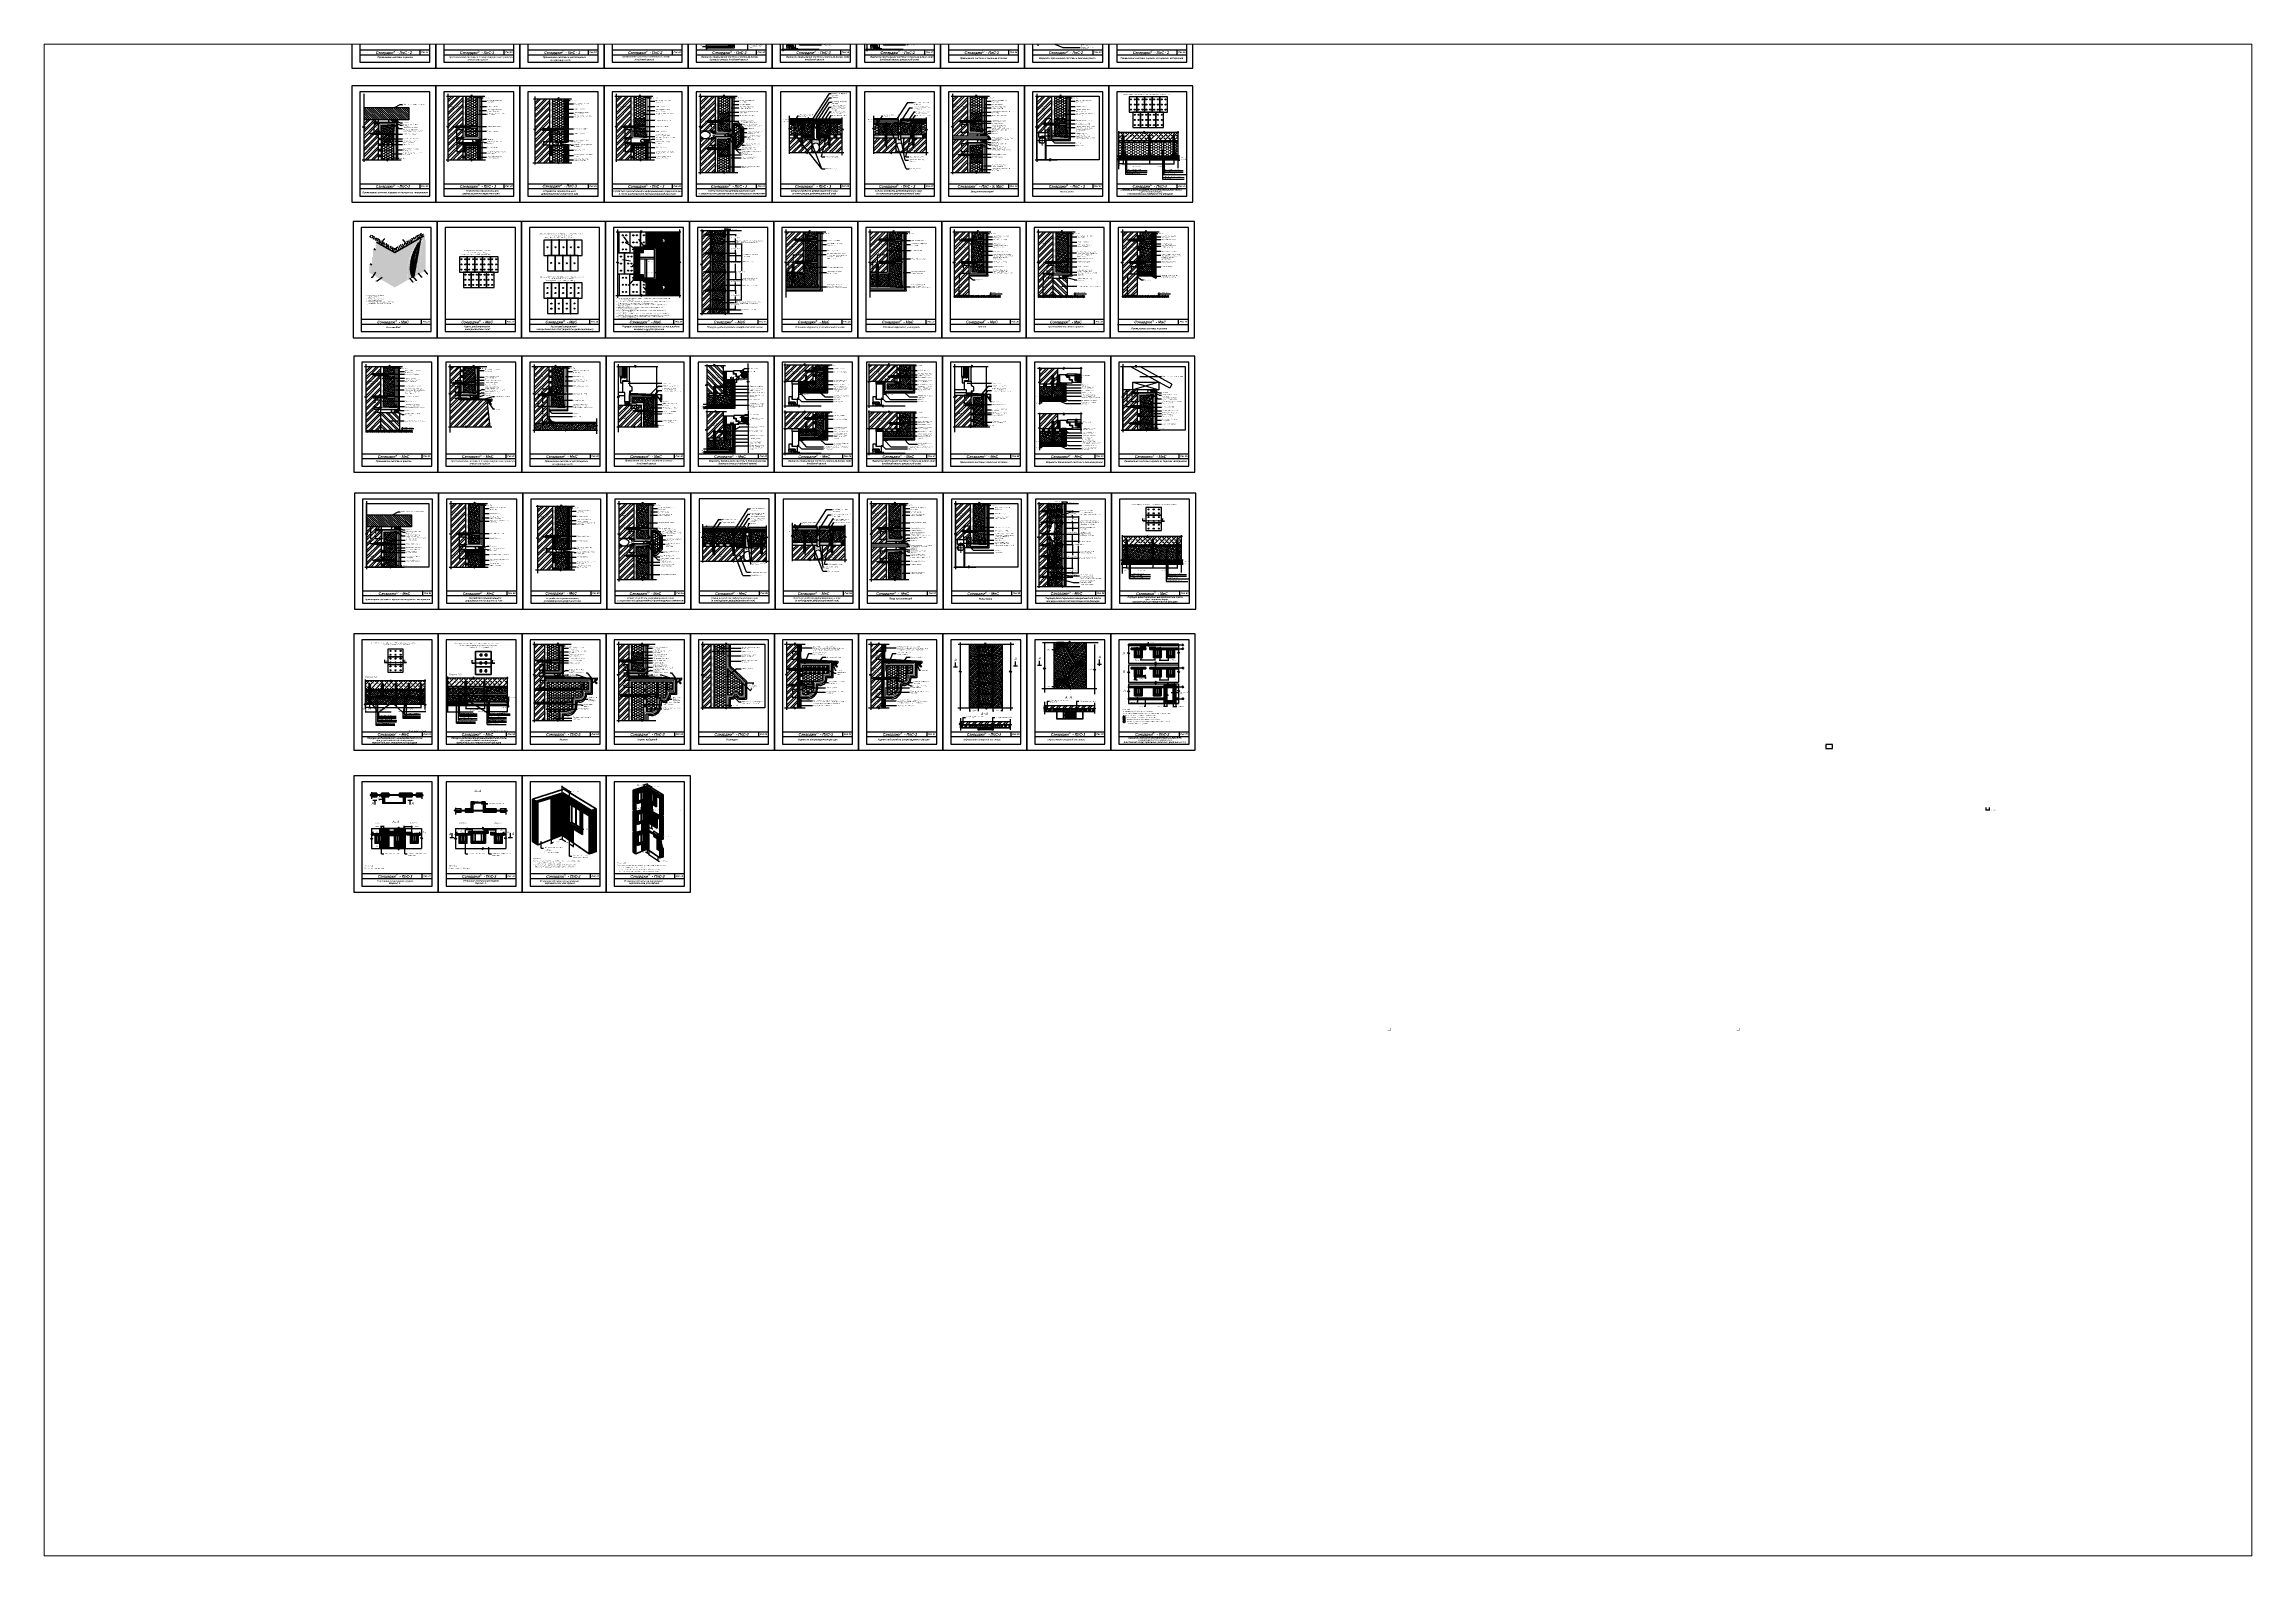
# Paper-space layout 'Layout1' of a CAD drawing. Header units: inches. Extents: x 1.13 to 10.16, y 0.77 to 6.96.
# The model-space entities are those that its viewports show. They can reach past a viewport. Long polylines and large blocks are cut down to what shows.
import ezdxf

# ---------------------------------------------------------------- set-up
doc = ezdxf.new("R2010")
doc.units = ezdxf.units.IN
doc.header["$LTSCALE"] = 10
doc.header["$MEASUREMENT"] = 0
for name, pattern in [('ACAD_ISO07W100', [3, 0, -3]), ('DASHDOT', [1, 0.5, -0.25, 0, -0.25]), ('HIDDEN', [0.375, 0.25, -0.125]), ('HIDDENX2', [0.75, 0.5, -0.25])]:
    doc.linetypes.add(name, pattern=pattern)
for name, color, linetype, lineweight in [('c1', 108, 'Continuous', 30), ('c2', 108, 'Continuous', 30), ('c3', 108, 'Continuous', 30), ('dim', 160, 'Continuous', 15), ('Layer1', 108, 'Continuous', 30), ('ROOF', 180, 'Continuous', 30)]:
    doc.layers.add(name, color=color, linetype=linetype, lineweight=lineweight)
for name, color, linetype in [('DUBEL', 142, 'Continuous'), ('hatch', 240, 'Continuous'), ('ndp', 242, 'Continuous'), ('plita', 160, 'Continuous'), ('ramka', 248, 'Continuous'), ('wind', 82, 'Continuous'), ('Плиты верх', 96, 'Continuous')]:
    doc.layers.add(name, color=color, linetype=linetype)
doc.layers.add('list', color=5, linetype='Continuous', plot=False)
doc.layers.add('Вспомогательный', color=2, linetype='Continuous', plot=False)
doc.styles.add('ndp', font='ARIALBD.TTF', dxfattribs={"oblique": 12})
doc.styles.add('style2', font='romans.shx', dxfattribs={"oblique": 12})
doc.dimstyles.new('1', dxfattribs={"dimtxt": 2, "dimasz": 2, "dimexe": 1, "dimexo": 0.7, "dimgap": 2, "dimtad": 0, "dimtih": 1, "dimtoh": 1, "dimdec": 4, "dimzin": 0, "dimdsep": 46, "dimtxsty": 'style2', "dimblk": 'ARCHTICK', "dimcen": 1.5, "dimdle": 1, "dimadec": 0, "dimazin": 0, "dimtfac": 1, "dimtdec": 4, "dimtofl": 0, "dimtmove": 0, "dimatfit": 2, "dimldrblk": 'DOTSMALL', "dimfxl": 1, "dimtolj": 1, "dimtzin": 0, "dimarcsym": 0})
doc.dimstyles.new('JIS', dxfattribs={"dimtxt": 2.5, "dimasz": 2.5, "dimexe": 1, "dimexo": 1, "dimgap": 0, "dimtad": 1, "dimdec": 4, "dimdsep": 46, "dimtxsty": 'Standard', "dimcen": 0, "dimadec": 0, "dimazin": 0, "dimtfac": 1, "dimtdec": 4, "dimtix": 1, "dimtmove": 0, "dimatfit": 3, "dimfxl": 1, "dimtolj": 1, "dimtzin": 0, "dimarcsym": 0})
pattern_1 = [(0, (-2144.25176, 1562.577), (0.3125, 0.625), [0, -0.625])]
pattern_2 = [(90, (-1168.7951, 1562.577), (-1.875, 3e-16), []), (180, (-1168.7951, 1562.577), (-3e-16, -1.875), [])]
pattern_3 = [(45, (-1168.7951, 1562.577), (-1.3258252, 1.3258252), []), (135, (-1168.7951, 1562.577), (-1.3258252, -1.3258252), [])]
pattern_4 = [(0, (225.5103, 1587.6479), (0.21875, 0.4375), [0, -0.4375])]
pattern_5 = [(0, (-59.78635, 1226.8149), (0.21875, 0.4375), [0, -0.4375])]
pattern_6 = [(50, (-59.7864, 1226.8149), (2.1035444, -0.1840363), [0.2199562, -2.4195183]), (355, (-59.7864, 1226.8149), (-0.406923, 2.205991), [0.175965, -1.9356146]), (100.4514, (-59.611, 1226.7996), (1.696623, 2.0219534), [0.186934, -2.056274]), (46.1842, (-59.7864, 1227.4014), (3.1299506, -0.485426), [0.329934, -3.6292774]), (96.6356, (-59.5255, 1227.361), (2.7411315, 2.8568436), [0.280401, -3.084411]), (351.1842, (-59.7864, 1227.4014), (2.741129, 2.856846), [0.2639474, -2.903422]), (21, (-59.493, 1227.2548), (1.7505788, -1.1807803), [0.2199562, -2.4195183]), (326, (-59.493, 1227.2548), (0.713583, 2.1266834), [0.175965, -1.9356146]), (71.4514, (-59.3472, 1227.1564), (2.4641624, 0.945901), [0.186934, -2.056274]), (37.5, (-59.78635, 1226.8149), (0.0356618, 0.97629425), [0, -1.9121526, 0, -1.9649421, 0, -1.9429465]), (7.5, (-59.7864, 1226.8149), (0.771517, 1.1567107), [0, -1.1203103, 0, -1.8681614, 0, -0.7405192]), (327.5, (-60.44036, 1226.8149), (1.56556743, -0.0661478), [0, -0.7331874, 0, -2.2875445, 0, -3.0353956]), (317.5, (-60.7336, 1226.8149), (1.7103389, 0.2935828), [0, -0.9531436, 0, -1.5191642, 0, -2.1555708])]
pattern_7 = [(0, (-1934.25176, 1562.577), (0.3125, 0.625), [0, -0.625])]
pattern_8 = [(0, (151.31336, 1252.15536), (0.21875, 0.4375), [0, -0.4375])]
pattern_9 = [(50, (151.3134, 1252.1554), (2.1517805, -0.1882564), [0.225, -2.475]), (355, (151.3134, 1252.1554), (-0.416254, 2.2565764), [0.18, -1.98]), (100.4514, (151.4927, 1252.1397), (1.735528, 2.0683186), [0.1912206, -2.1034263]), (46.1842, (151.3134, 1252.7554), (3.201723, -0.496557), [0.3375, -3.7125]), (96.6356, (151.5802, 1252.714), (2.803988, 2.922354), [0.286831, -3.155139]), (351.1842, (151.3134, 1252.7554), (2.803986, 2.922356), [0.27, -2.97]), (21, (151.6134, 1252.6054), (1.790721, -1.2078567), [0.225, -2.475]), (326, (151.6134, 1252.6054), (0.729946, 2.17545), [0.18, -1.98]), (71.4514, (151.7626, 1252.5047), (2.520668, 0.9675915), [0.1912206, -2.1034263]), (37.5, (151.3134, 1252.15536), (0.03647957, 0.99868156), [0, -1.956, 0, -2.01, 0, -1.9875]), (7.5, (151.3134, 1252.1554), (0.7892086, 1.1832351), [0, -1.146, 0, -1.911, 0, -0.7575]), (327.5, (150.6444, 1252.1554), (1.6014673, -0.0676646), [0, -0.75, 0, -2.34, 0, -3.105]), (317.5, (150.3444, 1252.1554), (1.7495585, 0.300315), [0, -0.975, 0, -1.554, 0, -2.205])]
pattern_10 = [(0, (151.3134, 1252.1554), (5.498905, 3.174794), [3.665937, -7.331874]), (120, (151.3134, 1252.1554), (-5.498905, 3.174794), [3.665937, -7.331874]), (60, (151.3134, 1252.1554), (1e-08, 6.349589), [-7.331874, 3.665937])]
pattern_11 = [(0, (883.61213, 192.43293), (0.25, 0.5), [0, -0.5])]
pattern_12 = [(50, (854.4345, 192.433), (2.1035444, -0.1840363), [0.219956, -2.419518]), (355, (854.4345, 192.433), (-0.406923, 2.205991), [0.175965, -1.9356146]), (100.4514, (854.6098, 192.4176), (1.696623, 2.0219534), [0.186934, -2.056274]), (46.1842, (854.4345, 193.0195), (3.129951, -0.485426), [0.329934, -3.629277]), (96.6356, (854.6953, 192.979), (2.741131, 2.856844), [0.280401, -3.08441]), (351.1842, (854.4345, 193.0195), (2.74113, 2.856846), [0.263947, -2.903422]), (21, (854.7278, 192.8728), (1.750579, -1.1807803), [0.219956, -2.419518]), (326, (854.7278, 192.8728), (0.713583, 2.126683), [0.175965, -1.9356146]), (71.4514, (854.8736, 192.7744), (2.4641624, 0.945901), [0.186934, -2.056274]), (37.5, (854.4345, 192.4329), (0.0356618, 0.97629425), [0, -1.9121526, 0, -1.964942, 0, -1.9429465]), (7.5, (854.4345, 192.4329), (0.771517, 1.1567107), [0, -1.1203103, 0, -1.8681614, 0, -0.7405192]), (327.5, (853.7805, 192.4329), (1.5655674, -0.0661478), [0, -0.7331874, 0, -2.2875445, 0, -3.0353956]), (317.5, (853.4872, 192.4329), (1.710339, 0.2935828), [0, -0.9531436, 0, -1.5191642, 0, -2.1555708])]
pattern_13 = [(0, (854.4345, 192.43293), (0.21875, 0.4375), [0, -0.4375])]
pattern_14 = [(0, (854.4345, 192.433), (0, 1.875), []), (60, (854.4345, 192.433), (-1.6237976, 0.9375), []), (120, (854.4345, 192.433), (-1.6237976, -0.9375), [])]
pattern_15 = [(50, (1064.4345, 192.433), (2.1035444, -0.1840363), [0.219956, -2.419518]), (355, (1064.4345, 192.433), (-0.406923, 2.205991), [0.175965, -1.9356146]), (100.4514, (1064.6098, 192.4176), (1.696623, 2.0219534), [0.186934, -2.056274]), (46.1842, (1064.4345, 193.0195), (3.129951, -0.485426), [0.329934, -3.629277]), (96.6356, (1064.6953, 192.979), (2.741131, 2.856844), [0.280401, -3.08441]), (351.1842, (1064.4345, 193.0195), (2.74113, 2.856846), [0.263947, -2.903422]), (21, (1064.7278, 192.8728), (1.750579, -1.1807803), [0.219956, -2.419518]), (326, (1064.7278, 192.8728), (0.713583, 2.126683), [0.175965, -1.9356146]), (71.4514, (1064.8736, 192.7744), (2.4641624, 0.945901), [0.186934, -2.056274]), (37.5, (1064.4345, 192.4329), (0.0356618, 0.97629425), [0, -1.9121526, 0, -1.964942, 0, -1.9429465]), (7.5, (1064.4345, 192.4329), (0.771517, 1.1567107), [0, -1.1203103, 0, -1.8681614, 0, -0.7405192]), (327.5, (1063.7805, 192.4329), (1.5655674, -0.0661478), [0, -0.7331874, 0, -2.2875445, 0, -3.0353956]), (317.5, (1063.4872, 192.4329), (1.710339, 0.2935828), [0, -0.9531436, 0, -1.5191642, 0, -2.1555708])]
pattern_16 = [(0, (820.61083, 192.43293), (0.21875, 0.4375), [0, -0.4375])]
pattern_17 = [(50, (-48.5668, 192.433), (2.1035444, -0.1840363), [0.219956, -2.4195183]), (355, (-48.5668, 192.433), (-0.406923, 2.205991), [0.175965, -1.9356146]), (100.4514, (-48.3915, 192.4176), (1.696623, 2.0219534), [0.186934, -2.056274]), (46.1842, (-48.5668, 193.0195), (3.1299506, -0.485426), [0.329934, -3.629277]), (96.6356, (-48.306, 192.979), (2.7411315, 2.856844), [0.280401, -3.084411]), (351.1842, (-48.5668, 193.0195), (2.741129, 2.856846), [0.263947, -2.903422]), (21, (-48.2735, 192.8728), (1.7505788, -1.1807803), [0.219956, -2.4195183]), (326, (-48.2735, 192.8728), (0.713583, 2.1266834), [0.175965, -1.9356146]), (71.4514, (-48.1276, 192.7744), (2.4641624, 0.945901), [0.186934, -2.056274]), (37.5, (-48.5668, 192.4329), (0.0356618, 0.97629425), [0, -1.9121526, 0, -1.9649421, 0, -1.9429465]), (7.5, (-48.5668, 192.4329), (0.771517, 1.1567107), [0, -1.1203103, 0, -1.8681614, 0, -0.7405192]), (327.5, (-49.2208, 192.4329), (1.56556743, -0.0661478), [0, -0.7331874, 0, -2.2875445, 0, -3.0353956]), (317.5, (-49.5141, 192.4329), (1.7103389, 0.2935828), [0, -0.9531436, 0, -1.5191642, 0, -2.1555708])]
pattern_18 = [(0, (-48.5668, 192.43293), (0.21875, 0.4375), [0, -0.4375])]
pattern_19 = [(0, (-497.7444, 192.433), (5.498905, 3.174794), [3.665937, -7.331874]), (120, (-497.7444, 192.433), (-5.498905, 3.174794), [3.665937, -7.331874]), (60, (-497.7444, 192.433), (1e-08, 6.349589), [-7.331874, 3.665937])]
pattern_20 = [(0, (-497.74444, 192.43293), (0.25, 0.5), [0, -0.5])]
pattern_21 = [(0, (-497.74444, 192.43293), (0.21875, 0.4375), [0, -0.4375])]
pattern_22 = [(0, (-47.53877, 922.5682), (0.21875, 0.4375), [0, -0.4375])]
pattern_23 = [(45, (-626.971, -328.015), (-2.592209, 2.592209), []), (135, (-626.971, -328.015), (-7.776626, 2.592209), [9.164842, -5.498905])]
pattern_24 = [(45, (-836.971, -328.015), (-2.592209, 2.592209), []), (135, (-836.971, -328.015), (-7.776626, 2.592209), [9.164842, -5.498905])]
pattern_25 = [(45, (1053.029, 1.9256), (-2.592209, 2.592209), []), (135, (1053.029, 1.9256), (-7.776626, 2.592209), [9.16484, -5.498905])]
pattern_26 = [(45, (843.029, 1.9256), (-2.592209, 2.592209), []), (135, (843.029, 1.9256), (-7.776626, 2.592209), [9.16484, -5.498905])]
pattern_27 = [(45, (-1465.641, -333.8365), (-2.592209, 2.592209), []), (135, (-1465.641, -333.8365), (-7.776626, 2.592209), [9.164842, -5.498905])]
pattern_28 = [(45, (214.359, -1.8365), (-2.592209, 2.592209), []), (135, (214.359, -1.8365), (-7.776626, 2.592209), [9.16484, -5.498905])]
pattern_29 = [(45, (-205.641, -1.8365), (-2.592209, 2.592209), []), (135, (-205.641, -1.8365), (-7.776626, 2.592209), [9.164842, -5.498905])]
pattern_30 = [(180, (844.35906, 336.0162), (-0.21875, -0.4375), [0, -0.4375])]
pattern_31 = [(180, (209.3716, 1670.4547), (-0.21875, -0.4375), [0, -0.4375])]
pattern_32 = [(0, (209.3716, 1670.4547), (5.498905, 3.174794), [3.665937, -7.331874]), (120, (209.3716, 1670.4547), (-5.498905, 3.174794), [3.665937, -7.331874]), (60, (209.3716, 1670.4547), (1e-08, 6.349589), [-7.331874, 3.665937])]
pattern_33 = [(45, (4.359, -1.8365), (-2.592209, 2.592209), []), (135, (4.359, -1.8365), (-7.776626, 2.592209), [9.16484, -5.498905])]
pattern_34 = [(270, (131.74845, 1617.7597), (-0.4375, -0.21875), [0, -0.4375])]
pattern_35 = [(45, (865.834, 2192.116), (-7.77663, 7.77663), []), (45, (871.018, 2192.116), (-7.77663, 7.77663), [])]
pattern_36 = [(0, (629.3716, 1349.6282), (5.498905, 3.174794), [3.665937, -7.331874]), (120, (629.3716, 1349.6282), (-5.498905, 3.174794), [3.665937, -7.331874]), (60, (629.3716, 1349.6282), (1e-08, 6.349589), [-7.331874, 3.665937])]
pattern_37 = [(180, (629.3716, 1349.62824), (-0.21875, -0.4375), [0, -0.4375])]
pattern_38 = [(45, (1474.359, 336.016), (-7.77663, 7.77663), []), (45, (1479.543, 336.016), (-7.77663, 7.77663), [])]
pattern_39 = [(45, (1474.359, 336.0162), (-2.59221, 2.59221), []), (135, (1474.359, 336.0162), (-7.776626, 2.59221), [9.16484, -5.4989])]
pattern_40 = [(350, (2566.6812, 1618.4841), (0.29139777, 0.39286785), [0, -0.4375])]
pattern_41 = [(0, (836.18176, 1637.6031), (0.21875, 0.4375), [0, -0.4375])]
pattern_42 = [(50, (836.1818, 1637.603), (2.5104106, -0.2196325), [0.2625, -2.8875]), (355, (836.1818, 1637.603), (-0.4856297, 2.6326725), [0.21, -2.31]), (100.4514, (836.391, 1637.5848), (2.024783, 2.4130384), [0.2230907, -2.4539974]), (46.1842, (836.1818, 1638.303), (3.735344, -0.5793166), [0.39375, -4.33125]), (96.6356, (836.493, 1638.2548), (3.271319, 3.409413), [0.334636, -3.680995]), (351.1842, (836.1818, 1638.303), (3.271317, 3.409415), [0.315, -3.465]), (21, (836.5318, 1638.128), (2.0891747, -1.409166), [0.2625, -2.8875]), (326, (836.5318, 1638.128), (0.8516037, 2.538025), [0.21, -2.31]), (71.4514, (836.7059, 1638.0107), (2.940779, 1.1288567), [0.2230907, -2.4539974]), (37.5, (836.1818, 1637.6031), (0.0425595, 1.1651285), [0, -2.282, 0, -2.345, 0, -2.31875]), (7.5, (836.1818, 1637.6031), (0.9207434, 1.380441), [0, -1.337, 0, -2.2295, 0, -0.88375]), (327.5, (835.4013, 1637.6031), (1.8683785, -0.07894205), [0, -0.875, 0, -2.73, 0, -3.6225]), (317.5, (835.0513, 1637.6031), (2.0411516, 0.3503674), [0, -1.1375, 0, -1.813, 0, -2.5725])]
pattern_43 = [(45, (1263.029, 1.9256), (-2.592209, 2.592209), []), (135, (1263.029, 1.9256), (-7.776626, 2.592209), [9.16484, -5.498905])]
pattern_44 = [(50, (633.4836, 1331.9266), (2.5104106, -0.2196325), [0.2625, -2.8875]), (355, (633.4836, 1331.9266), (-0.4856297, 2.6326725), [0.21, -2.31]), (100.4514, (633.6928, 1331.9083), (2.024783, 2.4130384), [0.2230907, -2.4539974]), (46.1842, (633.4836, 1332.6266), (3.7353437, -0.5793166), [0.39375, -4.33125]), (96.6356, (633.795, 1332.5784), (3.2713195, 3.4094125), [0.334636, -3.6809955]), (351.1842, (633.4836, 1332.6266), (3.271317, 3.409415), [0.315, -3.465]), (21, (633.8336, 1332.4516), (2.0891747, -1.409166), [0.2625, -2.8875]), (326, (633.8336, 1332.4516), (0.8516037, 2.538025), [0.21, -2.31]), (71.4514, (634.0077, 1332.3342), (2.9407792, 1.1288567), [0.2230907, -2.4539974]), (37.5, (633.4836, 1331.9266), (0.0425595, 1.1651285), [0, -2.282, 0, -2.345, 0, -2.31875]), (7.5, (633.4836, 1331.9266), (0.9207434, 1.380441), [0, -1.337, 0, -2.2295, 0, -0.88375]), (327.5, (632.7031, 1331.9266), (1.8683785, -0.07894205), [0, -0.875, 0, -2.73, 0, -3.6225]), (317.5, (632.3531, 1331.9266), (2.0411516, 0.3503674), [0, -1.1375, 0, -1.813, 0, -2.5725])]
pattern_45 = [(0, (633.48364, 1331.92663), (0.21875, 0.4375), [0, -0.4375])]
pattern_46 = [(45, (421.3528, -12.706), (-2.59221, 2.59221), []), (135, (421.3528, -12.706), (-7.776626, 2.59221), [9.16484, -5.4989])]
pattern_47 = [(180, (216.3536, 654.24536), (-0.21875, -0.4375), [0, -0.4375])]
pattern_48 = [(0, (1268.9607, 1252.15536), (0.21875, 0.4375), [0, -0.4375])]
pattern_49 = [(50, (1268.9607, 1252.1554), (2.1035444, -0.184036), [0.219956, -2.419518]), (355, (1268.9607, 1252.1554), (-0.406923, 2.205991), [0.175965, -1.935615]), (100.4514, (1269.136, 1252.14), (1.696623, 2.021953), [0.186934, -2.056274]), (46.1842, (1268.9607, 1252.742), (3.12995, -0.485426), [0.329934, -3.629277]), (96.6356, (1269.2215, 1252.7015), (2.741131, 2.856844), [0.2804, -3.08441]), (351.1842, (1268.9607, 1252.742), (2.74113, 2.856846), [0.263947, -2.903422]), (21, (1269.254, 1252.5953), (1.750579, -1.18078), [0.219956, -2.419518]), (326, (1269.254, 1252.5953), (0.713583, 2.126683), [0.175965, -1.935615]), (71.4514, (1269.3998, 1252.4969), (2.464162, 0.945901), [0.186934, -2.056274]), (37.5, (1268.9607, 1252.15536), (0.0356618, 0.9762943), [0, -1.9121526, 0, -1.964942, 0, -1.9429465]), (7.5, (1268.9607, 1252.1554), (0.771517, 1.1567107), [0, -1.1203103, 0, -1.8681614, 0, -0.7405192]), (327.5, (1268.3067, 1252.1554), (1.5655674, -0.0661478), [0, -0.7331874, 0, -2.2875445, 0, -3.0353956]), (317.5, (1268.0134, 1252.1554), (1.710339, 0.293583), [0, -0.9531436, 0, -1.519164, 0, -2.155571])]
pattern_50 = [(0, (1268.9607, 1252.1554), (5.498905, 3.174794), [3.66594, -7.33187]), (120, (1268.9607, 1252.1554), (-5.498905, 3.174794), [3.66594, -7.33187]), (60, (1268.9607, 1252.1554), (1e-08, 6.349589), [-7.33187, 3.66594])]
pattern_51 = [(50, (-625.1546, 275.7334), (2.5104106, -0.2196325), [0.2625, -2.8875]), (355, (-625.1546, 275.7334), (-0.4856297, 2.6326725), [0.21, -2.31]), (100.4514, (-624.9454, 275.7151), (2.024783, 2.4130384), [0.2230907, -2.4539974]), (46.1842, (-625.1546, 276.4334), (3.735344, -0.5793166), [0.39375, -4.33125]), (96.6356, (-624.8433, 276.385), (3.27132, 3.409413), [0.334636, -3.680995]), (351.1842, (-625.1546, 276.4334), (3.271317, 3.409415), [0.315, -3.465]), (21, (-624.8046, 276.2584), (2.0891747, -1.409166), [0.2625, -2.8875]), (326, (-624.8046, 276.2584), (0.8516037, 2.538025), [0.21, -2.31]), (71.4514, (-624.6305, 276.141), (2.940779, 1.1288567), [0.2230907, -2.4539974]), (37.5, (-625.1546, 275.7334), (0.0425595, 1.1651285), [0, -2.282, 0, -2.345, 0, -2.31875]), (7.5, (-625.1546, 275.7334), (0.9207434, 1.380441), [0, -1.337, 0, -2.2295, 0, -0.88375]), (327.5, (-625.9351, 275.7334), (1.8683785, -0.07894205), [0, -0.875, 0, -2.73, 0, -3.6225]), (317.5, (-626.285, 275.7334), (2.0411516, 0.3503674), [0, -1.1375, 0, -1.813, 0, -2.5725])]
pattern_52 = [(0, (-625.15458, 275.73343), (0.21875, 0.4375), [0, -0.4375])]
pattern_53 = [(350, (891.94963, 256.61445), (0.29139777, 0.39286785), [0, -0.4375])]
pattern_54 = [(0, (232.49226, 571.43857), (0.21875, 0.4375), [0, -0.4375])]
pattern_55 = [(0, (839.3716, 1349.6282), (5.498905, 3.174794), [3.665937, -7.331874]), (120, (839.3716, 1349.6282), (-5.498905, 3.174794), [3.665937, -7.331874]), (60, (839.3716, 1349.6282), (1e-08, 6.349589), [-7.331874, 3.665937])]
pattern_56 = [(45, (1075.834, 2192.116), (-7.77663, 7.77663), []), (45, (1081.018, 2192.116), (-7.77663, 7.77663), [])]
pattern_57 = [(0, (-203.01804, -1016.20933), (0.21875, 0.4375), [0, -0.4375])]
pattern_58 = [(45, (872.815, 1175.907), (-7.77663, 7.77663), []), (45, (878, 1175.907), (-7.77663, 7.77663), [])]
pattern_59 = [(45, (2e-14, 319.1827), (-2.592209, 2.592209), []), (135, (2e-14, 319.1827), (-7.776626, 2.592209), [9.164842, -5.498905])]
pattern_60 = [(45, (2e-14, 319.1827), (-2.592209, 2.592209), []), (135, (2e-14, 319.1827), (-7.776626, 2.592209), [9.164842, -5.498905])]
pattern_61 = [(50, (1065.9427, 235.946), (2.1035444, -0.184036), [0.219956, -2.419518]), (355, (1065.9427, 235.946), (-0.406923, 2.205991), [0.175965, -1.935615]), (100.4514, (1066.118, 235.9307), (1.696623, 2.021953), [0.186934, -2.056274]), (46.1842, (1065.9427, 236.5326), (3.12995, -0.485426), [0.329934, -3.629277]), (96.6356, (1066.2035, 236.492), (2.741131, 2.856844), [0.2804, -3.08441]), (351.1842, (1065.9427, 236.5326), (2.74113, 2.856846), [0.263947, -2.903422]), (21, (1066.236, 236.386), (1.750579, -1.18078), [0.219956, -2.419518]), (326, (1066.236, 236.386), (0.713583, 2.126683), [0.175965, -1.935615]), (71.4514, (1066.3818, 236.2875), (2.464162, 0.945901), [0.186934, -2.056274]), (37.5, (1065.94265, 235.946), (0.0356618, 0.9762943), [0, -1.9121526, 0, -1.964942, 0, -1.9429465]), (7.5, (1065.9427, 235.946), (0.771517, 1.1567107), [0, -1.1203103, 0, -1.8681614, 0, -0.7405192]), (327.5, (1065.28865, 235.946), (1.5655674, -0.0661478), [0, -0.7331874, 0, -2.2875445, 0, -3.0353956]), (317.5, (1064.9954, 235.946), (1.710339, 0.293583), [0, -0.9531436, 0, -1.519164, 0, -2.155571])]
pattern_62 = [(0, (1065.94265, 235.94603), (0.21875, 0.4375), [0, -0.4375])]
pattern_63 = [(45, (376.27, 1226.815), (-7.77663, 7.77663), []), (45, (381.455, 1226.815), (-7.77663, 7.77663), [])]
pattern_64 = [(0, (376.27046, 1226.8149), (0.21875, 0.4375), [0, -0.4375])]
pattern_65 = [(50, (376.2705, 1226.8149), (2.1035444, -0.1840363), [0.2199562, -2.4195183]), (355, (376.2705, 1226.8149), (-0.406923, 2.205991), [0.175965, -1.9356146]), (100.4514, (376.4458, 1226.7996), (1.696623, 2.0219534), [0.186934, -2.056274]), (46.1842, (376.2705, 1227.4014), (3.1299506, -0.485426), [0.329934, -3.6292774]), (96.6356, (376.5313, 1227.361), (2.7411315, 2.8568436), [0.280401, -3.084411]), (351.1842, (376.2705, 1227.4014), (2.741129, 2.856846), [0.2639474, -2.903422]), (21, (376.5637, 1227.2548), (1.7505788, -1.1807803), [0.2199562, -2.4195183]), (326, (376.5637, 1227.2548), (0.713583, 2.1266834), [0.175965, -1.9356146]), (71.4514, (376.7096, 1227.1564), (2.4641624, 0.945901), [0.186934, -2.056274]), (37.5, (376.2705, 1226.8149), (0.0356618, 0.97629425), [0, -1.9121526, 0, -1.9649421, 0, -1.9429465]), (7.5, (376.2705, 1226.8149), (0.771517, 1.1567107), [0, -1.1203103, 0, -1.8681614, 0, -0.7405192]), (327.5, (375.6165, 1226.8149), (1.56556743, -0.0661478), [0, -0.7331874, 0, -2.2875445, 0, -3.0353956]), (317.5, (375.3232, 1226.8149), (1.7103389, 0.2935828), [0, -0.9531436, 0, -1.5191642, 0, -2.1555708])]
pattern_66 = [(315, (376.2705, 1226.815), (2.592209, 2.592209), []), (45, (376.2705, 1226.815), (2.592209, 7.776626), [9.16484, -5.498905])]
pattern_67 = [(45, (376.2705, 1226.815), (-2.592209, 2.592209), []), (135, (376.2705, 1226.815), (-7.776626, 2.592209), [9.16484, -5.498905])]
pattern_68 = [(60, (376.2705, 1226.815), (-4.2, -9e-10), [3.85, -0.35]), (180, (376.2705, 1226.815), (2.1, -3.637307), [3.85, -0.35]), (300, (376.2705, 1226.815), (4.2, -9e-10), [3.85, -0.35]), (60, (376.6205, 1226.815), (-4.2, -9e-10), [0.7, -3.5]), (300, (376.6205, 1226.815), (4.2, -9e-10), [0.7, -3.5]), (60, (376.0955, 1227.118), (-4.2, -9e-10), [0.7, -3.5]), (180, (376.0955, 1227.118), (2.1, -3.637307), [0.7, -3.5]), (300, (376.0955, 1226.5118), (4.2, -9e-10), [0.7, -3.5]), (180, (376.0955, 1226.5118), (2.1, -3.637307), [0.7, -3.5]), (60, (374.8705, 1226.815), (-4.2, -9e-10), [0.7, -3.5]), (300, (374.8705, 1226.815), (4.2, -9e-10), [0.7, -3.5]), (60, (376.9705, 1225.6025), (-4.2, -9e-10), [0.7, -3.5]), (180, (376.9705, 1225.6025), (2.1, -3.637307), [0.7, -3.5]), (300, (376.9705, 1228.0273), (4.2, -9e-10), [0.7, -3.5]), (180, (376.9705, 1228.0273), (2.1, -3.637307), [0.7, -3.5]), (0, (376.9705, 1227.421), (-2.1, 3.637307), [2.45, -1.75]), (0, (376.9705, 1226.2087), (-2.1, 3.637307), [2.45, -1.75]), (120, (376.4455, 1227.7242), (-4.2, 9e-10), [2.45, -1.75]), (120, (375.3955, 1227.118), (-4.2, 9e-10), [2.45, -1.75]), (240, (375.3955, 1226.5118), (2.1, -3.637307), [2.45, -1.75]), (240, (376.4455, 1225.9056), (2.1, -3.637307), [2.45, -1.75])]
pattern_69 = [(45, (-203.018, -1016.209), (-7.77663, 7.77663), []), (45, (-197.834, -1016.209), (-7.77663, 7.77663), [])]
pattern_70 = [(0, (-51.70467, 235.94603), (0.21875, 0.4375), [0, -0.4375])]
pattern_71 = [(50, (-51.7047, 235.946), (2.1517805, -0.1882564), [0.225, -2.475]), (355, (-51.7047, 235.946), (-0.416254, 2.2565764), [0.18, -1.98]), (100.4514, (-51.5254, 235.9303), (1.735528, 2.0683186), [0.1912206, -2.1034263]), (46.1842, (-51.7047, 236.546), (3.201723, -0.496557), [0.3375, -3.7125]), (96.6356, (-51.438, 236.5046), (2.803988, 2.922354), [0.286831, -3.155139]), (351.1842, (-51.7047, 236.546), (2.803986, 2.922356), [0.27, -2.97]), (21, (-51.4047, 236.396), (1.790721, -1.2078567), [0.225, -2.475]), (326, (-51.4047, 236.396), (0.729946, 2.17545), [0.18, -1.98]), (71.4514, (-51.2554, 236.2954), (2.520668, 0.9675915), [0.1912206, -2.1034263]), (37.5, (-51.7047, 235.946), (0.03647957, 0.99868156), [0, -1.956, 0, -2.01, 0, -1.9875]), (7.5, (-51.7047, 235.946), (0.7892086, 1.1832351), [0, -1.146, 0, -1.911, 0, -0.7575]), (327.5, (-52.3737, 235.946), (1.6014673, -0.0676646), [0, -0.75, 0, -2.34, 0, -3.105]), (317.5, (-52.6737, 235.946), (1.7495585, 0.300315), [0, -0.975, 0, -1.554, 0, -2.205])]
pattern_72 = [(0, (1889.868, 340.1117), (5.625, 3.247595), [3.75, -7.5]), (120, (1889.868, 340.1117), (-5.625, 3.247595), [3.75, -7.5]), (60, (1889.868, 340.1117), (1e-08, 6.49519), [-7.5, 3.75])]
pattern_73 = [(50, (-2098.67, 2e-13), (2.5104106, -0.2196325), [0.2625, -2.8875]), (355, (-2098.67, 2e-13), (-0.4856297, 2.6326725), [0.21, -2.31]), (100.4514, (-2098.4608, -0.0183), (2.0247828, 2.4130384), [0.2230907, -2.4539974]), (46.1842, (-2098.67, 0.7), (3.7353437, -0.5793166), [0.39375, -4.33125]), (96.6356, (-2098.3587, 0.6517), (3.2713195, 3.4094125), [0.334636, -3.6809955]), (351.1842, (-2098.67, 0.7), (3.271317, 3.409415), [0.315, -3.465]), (21, (-2098.32, 0.525), (2.0891747, -1.4091661), [0.2625, -2.8875]), (326, (-2098.32, 0.525), (0.8516037, 2.5380252), [0.21, -2.31]), (71.4514, (-2098.146, 0.4076), (2.9407792, 1.1288567), [0.2230907, -2.4539974]), (37.5, (-2098.67, 2e-13), (0.0425595, 1.1651285), [0, -2.282, 0, -2.345, 0, -2.31875]), (7.5, (-2098.67, 2e-13), (0.9207434, 1.380441), [0, -1.337, 0, -2.2295, 0, -0.88375]), (327.5, (-2099.4505, 2e-13), (1.86837853, -0.07894205), [0, -0.875, 0, -2.73, 0, -3.6225]), (317.5, (-2099.8005, 2e-13), (2.0411516, 0.3503674), [0, -1.1375, 0, -1.813, 0, -2.5725])]
pattern_74 = [(90, (2e-14, 319.18266), (-0.4375, 0.21875), [0, -0.4375])]
pattern_75 = [(45, (631.9717, -10.0287), (-2.65165, 2.65165), []), (135, (631.9717, -10.0287), (-7.954951, 2.65165), [9.375, -5.625])]
pattern_76 = [(90, (-9.09828, 637.78272), (-0.4375, 0.21875), [0, -0.4375])]
pattern_77 = [(45, (2e-14, 319.1827), (-2.6516504, 2.6516504), []), (135, (2e-14, 319.1827), (-7.954951, 2.6516504), [9.375, -5.625])]
pattern_78 = [(50, (844.8364, 628.858), (2.5104106, -0.2196325), [0.2625, -2.8875]), (355, (844.8364, 628.858), (-0.4856297, 2.6326725), [0.21, -2.31]), (100.4514, (845.0456, 628.8396), (2.024783, 2.4130384), [0.2230907, -2.4539974]), (46.1842, (844.8364, 629.558), (3.735344, -0.5793166), [0.39375, -4.33125]), (96.6356, (845.1477, 629.5096), (3.271319, 3.409413), [0.334636, -3.680995]), (351.1842, (844.8364, 629.558), (3.271317, 3.409415), [0.315, -3.465]), (21, (845.1864, 629.383), (2.0891747, -1.409166), [0.2625, -2.8875]), (326, (845.1864, 629.383), (0.8516037, 2.538025), [0.21, -2.31]), (71.4514, (845.3605, 629.2655), (2.940779, 1.1288567), [0.2230907, -2.4539974]), (37.5, (844.8364, 628.8579), (0.0425595, 1.1651285), [0, -2.282, 0, -2.345, 0, -2.31875]), (7.5, (844.8364, 628.8579), (0.9207434, 1.380441), [0, -1.337, 0, -2.2295, 0, -0.88375]), (327.5, (844.0559, 628.8579), (1.8683785, -0.07894205), [0, -0.875, 0, -2.73, 0, -3.6225]), (317.5, (843.7059, 628.8579), (2.0411516, 0.3503674), [0, -1.1375, 0, -1.813, 0, -2.5725])]
pattern_79 = [(0, (844.8364, 628.8579), (0.21875, 0.4375), [0, -0.4375])]
pattern_80 = [(350, (2575.33584, 609.73893), (0.29139777, 0.39286785), [0, -0.4375])]
pattern_81 = [(45, (0, 17.3499), (-0.8244423, 0.8244423), []), (135, (0, 17.3499), (-2.47332694, 0.8244423), [2.9148438, -1.7489063])]
pattern_82 = [(45, (-0.0265, 65.447), (-0.8244423, 0.8244423), []), (135, (-0.0265, 65.447), (-2.47332694, 0.8244423), [2.9148438, -1.7489063])]
pattern_83 = [(45, (0.0682, -60.737), (-0.8244423, 0.8244423), []), (135, (0.0682, -60.737), (-2.473327, 0.8244423), [2.914844, -1.748906])]
pattern_84 = [(45, (0, 18.2769), (-0.8244423, 0.8244423), []), (135, (0, 18.2769), (-2.473327, 0.8244423), [2.914844, -1.748906])]
pattern_85 = [(0, (0, 18.2769), (1.7489063, 1.0097315), [1.1659375, -2.331875]), (120, (0, 18.2769), (-1.7489062, 1.0097315), [1.1659375, -2.331875]), (60, (0, 18.2769), (4e-09, 2.019463), [-2.331875, 1.1659375])]
pattern_86 = [(45, (210, -20.5774), (-0.8244423, 0.8244423), []), (135, (210, -20.5774), (-2.473327, 0.8244423), [2.914844, -1.748906])]
pattern_87 = [(0, (210, -20.5774), (1.7489063, 1.0097315), [1.1659375, -2.331875]), (120, (210, -20.5774), (-1.7489062, 1.0097315), [1.1659375, -2.331875]), (60, (210, -20.5774), (4e-09, 2.019463), [-2.331875, 1.1659375])]
pattern_88 = [(90, (0.7237, 301.04426), (-0.4375, 0.21875), [0, -0.4375])]
pattern_89 = [(350, (891.92463, 237.18106), (0.29139777, 0.39286785), [0, -0.4375])]

# ---------------------------------------------------------------- blocks, each defined once
blk = doc.blocks.new('_ArchTick')
at = {"layer": 'DUBEL', "color": 0, "const_width": 0.15}
blk.add_lwpolyline([(-0.5, -0.5), (0.5, 0.5)], dxfattribs=at)
blk = doc.blocks.new('*D4')
at = {"layer": 'Defpoints', "color": 0}
for p in [(1217.6, 868.4), (1221, 870.1), (1221, 868.3)]:
    blk.add_point(p, dxfattribs=at)
at = {"layer": 'dim', "color": 0, "lineweight": -2}
for p, q in [((1217.6, 870.1), (1215.6, 870.1)), ((1217.6, 869.1), (1217.6, 871.1)), ((1221, 869), (1221, 871.1)), ((1221, 870.1), (1225, 870.1))]:
    blk.add_line(p, q, dxfattribs=at)
at = {"layer": 'dim', "color": 0, "lineweight": -2, "xscale": 2, "yscale": 2, "zscale": 2}
blk.add_blockref('_ArchTick', (1217.6, 870.1), dxfattribs=at)
at = {"layer": 'dim', "color": 0, "lineweight": -2, "xscale": 2, "yscale": 2, "zscale": 2, "rotation": 180}
blk.add_blockref('_ArchTick', (1221, 870.1), dxfattribs=at)
at = {"layer": 'dim', "color": 0, "insert": (1233.9, 870.1), "char_height": 2, "attachment_point": 5, "style": 'style2'}
blk.add_mtext('\\A1;{\\fRomanS|b0|i0|c204|p2;мин 2мм}', dxfattribs=at)
blk = doc.blocks.new('_DotSmall')
at = {"layer": 'DUBEL', "color": 0, "const_width": 0.5}
blk.add_lwpolyline([(-0.0625, 0, 1), (0.0625, 0, 1)], format="xyb", close=True, dxfattribs=at)
blk = doc.blocks.new('*D5')
at = {"layer": 'Defpoints', "color": 0}
for p in [(1210.5, 870.1), (1210.5, 869), (1217.6, 868.4)]:
    blk.add_point(p, dxfattribs=at)
at = {"layer": 'dim', "color": 0, "lineweight": -2}
for p, q in [((1210.5, 870.1), (1208.5, 870.1)), ((1210.5, 869.7), (1210.5, 871.1)), ((1218.6, 870.1), (1210.5, 870.1)), ((1217.6, 869.1), (1217.6, 871.1))]:
    blk.add_line(p, q, dxfattribs=at)
at = {"layer": 'dim', "color": 0, "lineweight": -2, "xscale": 2, "yscale": 2, "zscale": 2, "rotation": 180}
blk.add_blockref('_ArchTick', (1210.5, 870.1), dxfattribs=at)
at = {"layer": 'dim', "color": 0, "lineweight": -2, "xscale": 2, "yscale": 2, "zscale": 2}
blk.add_blockref('_ArchTick', (1217.6, 870.1), dxfattribs=at)
at = {"layer": 'dim', "color": 0, "insert": (1199.7, 870.1), "char_height": 2, "attachment_point": 5, "style": 'style2'}
blk.add_mtext('\\A1;{\\fRomanS|b0|i0|c204|p2;мин 5мм}', dxfattribs=at)
blk = doc.blocks.new('*D8')
at = {"layer": 'Defpoints', "color": 0}
for p in [(986, 879.2), (989.4, 880.9), (989.4, 879.1)]:
    blk.add_point(p, dxfattribs=at)
at = {"layer": 'dim', "color": 0, "lineweight": -2}
for p, q in [((986, 879.9), (986, 881.9)), ((989.4, 879.8), (989.4, 881.9)), ((986, 880.9), (984, 880.9)), ((989.4, 880.9), (993.4, 880.9))]:
    blk.add_line(p, q, dxfattribs=at)
at = {"layer": 'dim', "color": 0, "lineweight": -2, "xscale": 2, "yscale": 2, "zscale": 2}
blk.add_blockref('_ArchTick', (986, 880.9), dxfattribs=at)
at = {"layer": 'dim', "color": 0, "lineweight": -2, "xscale": 2, "yscale": 2, "zscale": 2, "rotation": 180}
blk.add_blockref('_ArchTick', (989.4, 880.9), dxfattribs=at)
at = {"layer": 'dim', "color": 0, "insert": (1002.3, 880.9), "char_height": 2, "attachment_point": 5, "style": 'style2'}
blk.add_mtext('\\A1;{\\fRomanS|b0|i0|c204|p2;мин 2мм}', dxfattribs=at)
blk = doc.blocks.new('*D9')
at = {"layer": 'Defpoints', "color": 0}
for p in [(978.9, 880.9), (978.9, 879.8), (986, 879.2)]:
    blk.add_point(p, dxfattribs=at)
at = {"layer": 'dim', "color": 0, "lineweight": -2}
for p, q in [((978.9, 880.5), (978.9, 881.9)), ((986, 879.9), (986, 881.9)), ((978.9, 880.9), (976.9, 880.9)), ((987, 880.9), (978.9, 880.9))]:
    blk.add_line(p, q, dxfattribs=at)
at = {"layer": 'dim', "color": 0, "lineweight": -2, "xscale": 2, "yscale": 2, "zscale": 2, "rotation": 180}
blk.add_blockref('_ArchTick', (978.9, 880.9), dxfattribs=at)
at = {"layer": 'dim', "color": 0, "lineweight": -2, "xscale": 2, "yscale": 2, "zscale": 2}
blk.add_blockref('_ArchTick', (986, 880.9), dxfattribs=at)
at = {"layer": 'dim', "color": 0, "insert": (968.1, 880.9), "char_height": 2, "attachment_point": 5, "style": 'style2'}
blk.add_mtext('\\A1;{\\fRomanS|b0|i0|c204|p2;мин 3мм}', dxfattribs=at)
blk = doc.blocks.new('*D10')
at = {"layer": 'Defpoints', "color": 0}
for p in [(980.3, 867.5), (984.5, 844.3), (1004.8, 867.5)]:
    blk.add_point(p, dxfattribs=at)
at = {"layer": 'dim', "color": 0, "lineweight": -2}
for p, q in [((981, 867.5), (1005.8, 867.5)), ((985.2, 844.3), (1005.8, 844.3)), ((1004.8, 868.5), (1004.8, 863.8)), ((1004.8, 843.3), (1004.8, 857.7))]:
    blk.add_line(p, q, dxfattribs=at)
at = {"layer": 'dim', "color": 0, "lineweight": -2, "xscale": 2, "yscale": 2, "zscale": 2}
for p, rotation in [((1004.8, 867.5), 90), ((1004.8, 844.3), 270)]:
    blk.add_blockref('_ArchTick', p, dxfattribs=dict(at, rotation=rotation))
at = {"layer": 'dim', "color": 0, "insert": (1004.8, 860.8), "char_height": 2, "attachment_point": 5, "style": 'ndp'}
blk.add_mtext('\\A1;{\\fRomanS|b0|i0|c204|p2;не более 200мм}', dxfattribs=at)
blk = doc.blocks.new('*D11')
at = {"layer": 'Defpoints', "color": 0}
for p in [(980.3, 821), (980.3, 774.6), (1004.8, 821)]:
    blk.add_point(p, dxfattribs=at)
at = {"layer": 'dim', "color": 0, "lineweight": -2}
for p, q in [((981, 821), (1005.8, 821)), ((981, 774.6), (1005.8, 774.6)), ((1004.8, 822), (1004.8, 800.8)), ((1004.8, 773.6), (1004.8, 794.8))]:
    blk.add_line(p, q, dxfattribs=at)
at = {"layer": 'dim', "color": 0, "lineweight": -2, "xscale": 2, "yscale": 2, "zscale": 2}
for p, rotation in [((1004.8, 821), 90), ((1004.8, 774.6), 270)]:
    blk.add_blockref('_ArchTick', p, dxfattribs=dict(at, rotation=rotation))
at = {"layer": 'dim', "color": 0, "insert": (1004.8, 797.8), "char_height": 2, "attachment_point": 5, "style": 'style2'}
blk.add_mtext('\\A1;{\\fRomanS|b0|i0|c204|p2;не более 400мм}', dxfattribs=at)
blk = doc.blocks.new('*D12')
at = {"layer": 'Defpoints', "color": 0}
for p in [(984.5, 844.3), (980.3, 821), (1004.8, 821)]:
    blk.add_point(p, dxfattribs=at)
at = {"layer": 'dim', "color": 0, "lineweight": -2}
for p, q in [((985.2, 844.3), (1005.8, 844.3)), ((1004.8, 845.3), (1004.8, 835.7)), ((1004.8, 820), (1004.8, 829.7)), ((981, 821), (1005.8, 821))]:
    blk.add_line(p, q, dxfattribs=at)
at = {"layer": 'dim', "color": 0, "lineweight": -2, "xscale": 2, "yscale": 2, "zscale": 2}
for p, rotation in [((1004.8, 844.3), 90), ((1004.8, 821), 270)]:
    blk.add_blockref('_ArchTick', p, dxfattribs=dict(at, rotation=rotation))
at = {"layer": 'dim', "color": 0, "insert": (1004.8, 832.7), "char_height": 2, "attachment_point": 5, "style": 'style2'}
blk.add_mtext('\\A1;{\\fRomanS|b0|i0|c204|p2;не более 200мм}', dxfattribs=at)
blk = doc.blocks.new('*D13')
at = {"layer": 'Defpoints', "color": 0}
for p in [(1001.3, 774.6), (980.3, 728.2), (1004.8, 728.2)]:
    blk.add_point(p, dxfattribs=at)
at = {"layer": 'dim', "color": 0, "lineweight": -2}
for p, q in [((1002, 774.6), (1005.8, 774.6)), ((1004.8, 775.6), (1004.8, 754.4)), ((981, 728.2), (1005.8, 728.2)), ((1004.8, 727.2), (1004.8, 748.4))]:
    blk.add_line(p, q, dxfattribs=at)
at = {"layer": 'dim', "color": 0, "lineweight": -2, "xscale": 2, "yscale": 2, "zscale": 2}
for p, rotation in [((1004.8, 774.6), 90), ((1004.8, 728.2), 270)]:
    blk.add_blockref('_ArchTick', p, dxfattribs=dict(at, rotation=rotation))
at = {"layer": 'dim', "color": 0, "insert": (1004.8, 751.4), "char_height": 2, "attachment_point": 5, "style": 'style2'}
blk.add_mtext('\\A1;{\\fRomanS|b0|i0|c204|p2;не более 400мм}', dxfattribs=at)
blk = doc.blocks.new('*D14')
at = {"layer": 'Defpoints', "color": 0}
for p in [(980.3, 681.7), (984.5, 704.9), (1004.8, 681.7)]:
    blk.add_point(p, dxfattribs=at)
at = {"layer": 'dim', "color": 0, "lineweight": -2}
for p, q in [((981, 681.7), (1005.8, 681.7)), ((985.2, 704.9), (1005.8, 704.9)), ((1004.8, 705.9), (1004.8, 696.3)), ((1004.8, 680.7), (1004.8, 690.3))]:
    blk.add_line(p, q, dxfattribs=at)
at = {"layer": 'dim', "color": 0, "lineweight": -2, "xscale": 2, "yscale": 2, "zscale": 2}
for p, rotation in [((1004.8, 704.9), 90), ((1004.8, 681.7), 270)]:
    blk.add_blockref('_ArchTick', p, dxfattribs=dict(at, rotation=rotation))
at = {"layer": 'dim', "color": 0, "insert": (1004.8, 693.3), "char_height": 2, "attachment_point": 5, "style": 'style2'}
blk.add_mtext('\\A1;{\\fRomanS|b0|i0|c204|p2;не более 200мм}', dxfattribs=at)
blk = doc.blocks.new('*D15')
at = {"layer": 'Defpoints', "color": 0}
for p in [(980.3, 728.2), (1004.8, 728.2), (984.5, 704.9)]:
    blk.add_point(p, dxfattribs=at)
at = {"layer": 'dim', "color": 0, "lineweight": -2}
for p, q in [((981, 728.2), (1005.8, 728.2)), ((1004.8, 729.2), (1004.8, 719.6)), ((985.2, 704.9), (1005.8, 704.9)), ((1004.8, 703.9), (1004.8, 713.5))]:
    blk.add_line(p, q, dxfattribs=at)
at = {"layer": 'dim', "color": 0, "lineweight": -2, "xscale": 2, "yscale": 2, "zscale": 2}
for p, rotation in [((1004.8, 728.2), 90), ((1004.8, 704.9), 270)]:
    blk.add_blockref('_ArchTick', p, dxfattribs=dict(at, rotation=rotation))
at = {"layer": 'dim', "color": 0, "insert": (1004.8, 716.5), "char_height": 2, "attachment_point": 5, "style": 'style2'}
blk.add_mtext('\\A1;{\\fRomanS|b0|i0|c204|p2;не более 200мм}', dxfattribs=at)
blk = doc.blocks.new('*D16')
at = {"layer": 'Defpoints', "color": 0}
for p in [(997.8, 844.3), (1019.6, 844.3), (995.5, 704.9)]:
    blk.add_point(p, dxfattribs=at)
at = {"layer": 'dim', "color": 0, "lineweight": -2}
for p, q in [((998.5, 844.3), (1020.6, 844.3)), ((1019.6, 845.3), (1019.6, 777.6)), ((1019.6, 703.9), (1019.6, 771.6)), ((996.2, 704.9), (1020.6, 704.9))]:
    blk.add_line(p, q, dxfattribs=at)
at = {"layer": 'dim', "color": 0, "lineweight": -2, "xscale": 2, "yscale": 2, "zscale": 2}
for p, rotation in [((1019.6, 844.3), 90), ((1019.6, 704.9), 270)]:
    blk.add_blockref('_ArchTick', p, dxfattribs=dict(at, rotation=rotation))
at = {"layer": 'dim', "color": 0, "insert": (1019.6, 774.6), "char_height": 2, "attachment_point": 5, "style": 'style2'}
blk.add_mtext('\\A1;L=1000-1200{\\fRomanS|b0|i0|c204|p2;мм}', dxfattribs=at)
blk = doc.blocks.new('A$C48792F14')
at = {"layer": 'DUBEL'}
for centre in [(-36, -18), (-36, -54), (-36, -90), (-18, -18), (-18, -54), (-18, -90)]:
    blk.add_circle(centre, 2.57, dxfattribs=at)
blk = doc.blocks.new('*D22')
at = {"layer": 'Defpoints', "color": 0}
for p in [(807.3, 800.6), (807.3, 800), (813.2, 800.2)]:
    blk.add_point(p, dxfattribs=at)
at = {"layer": 'dim', "color": 0, "lineweight": -2}
for p, q in [((807.3, 800.6), (805.3, 800.6)), ((807.3, 801), (807.3, 801.6)), ((814.2, 800.6), (807.3, 800.6)), ((813.2, 801.2), (813.2, 801.6))]:
    blk.add_line(p, q, dxfattribs=at)
at = {"layer": 'dim', "color": 0, "lineweight": -2, "xscale": 2, "yscale": 2, "zscale": 2, "rotation": 180}
blk.add_blockref('_ArchTick', (807.3, 800.6), dxfattribs=at)
at = {"layer": 'dim', "color": 0, "lineweight": -2, "xscale": 2, "yscale": 2, "zscale": 2}
blk.add_blockref('_ArchTick', (813.2, 800.6), dxfattribs=at)
at = {"layer": 'dim', "color": 0, "insert": (794.6, 800.6), "char_height": 2, "attachment_point": 5, "style": 'style2'}
blk.add_mtext('\\A1;{\\fRomanS|b0|i0|c204|p2;мин 130мм}', dxfattribs=at)
blk = doc.blocks.new('*D23')
at = {"layer": 'Defpoints', "color": 0}
for p in [(807.3, 772.4), (807.3, 772.2), (809.3, 772.1)]:
    blk.add_point(p, dxfattribs=at)
at = {"layer": 'dim', "color": 0, "lineweight": -2}
for p, q in [((807.3, 772.4), (803.3, 772.4)), ((807.3, 772.9), (807.3, 773.4)), ((809.3, 772.8), (809.3, 773.4)), ((809.3, 772.4), (811.3, 772.4))]:
    blk.add_line(p, q, dxfattribs=at)
at = {"layer": 'dim', "color": 0, "lineweight": -2, "xscale": 2, "yscale": 2, "zscale": 2}
blk.add_blockref('_ArchTick', (807.3, 772.4), dxfattribs=at)
at = {"layer": 'dim', "color": 0, "lineweight": -2, "xscale": 2, "yscale": 2, "zscale": 2, "rotation": 180}
blk.add_blockref('_ArchTick', (809.3, 772.4), dxfattribs=at)
at = {"layer": 'dim', "color": 0, "insert": (789.2, 772.4), "char_height": 2, "attachment_point": 5, "style": 'style2'}
blk.add_mtext('\\A1;{\\fRomanS|b0|i0|c204|p2;не более 50мм}', dxfattribs=at)
blk = doc.blocks.new('*D27')
at = {"layer": 'Defpoints', "color": 0}
for p in [(367.9, 1206.9), (371.3, 1208.7), (371.3, 1206.8)]:
    blk.add_point(p, dxfattribs=at)
at = {"layer": 'dim', "color": 0, "lineweight": -2}
for p, q in [((367.9, 1208.7), (365.9, 1208.7)), ((367.9, 1207.6), (367.9, 1209.7)), ((371.3, 1207.5), (371.3, 1209.7)), ((371.3, 1208.7), (375.3, 1208.7))]:
    blk.add_line(p, q, dxfattribs=at)
at = {"layer": 'dim', "color": 0, "lineweight": -2, "xscale": 2, "yscale": 2, "zscale": 2}
blk.add_blockref('_ArchTick', (367.9, 1208.7), dxfattribs=at)
at = {"layer": 'dim', "color": 0, "lineweight": -2, "xscale": 2, "yscale": 2, "zscale": 2, "rotation": 180}
blk.add_blockref('_ArchTick', (371.3, 1208.7), dxfattribs=at)
at = {"layer": 'dim', "color": 0, "insert": (384.1, 1208.7), "char_height": 2, "attachment_point": 5, "style": 'style2'}
blk.add_mtext('\\A1;{\\fRomanS|b0|i0|c204|p2;мин 2мм}', dxfattribs=at)
blk = doc.blocks.new('*D28')
at = {"layer": 'Defpoints', "color": 0}
for p in [(360.8, 1208.7), (360.8, 1207.5), (367.9, 1206.9)]:
    blk.add_point(p, dxfattribs=at)
at = {"layer": 'dim', "color": 0, "lineweight": -2}
for p, q in [((360.8, 1208.7), (358.8, 1208.7)), ((360.8, 1208.2), (360.8, 1209.7)), ((368.9, 1208.7), (360.8, 1208.7)), ((367.9, 1207.6), (367.9, 1209.7))]:
    blk.add_line(p, q, dxfattribs=at)
at = {"layer": 'dim', "color": 0, "lineweight": -2, "xscale": 2, "yscale": 2, "zscale": 2, "rotation": 180}
blk.add_blockref('_ArchTick', (360.8, 1208.7), dxfattribs=at)
at = {"layer": 'dim', "color": 0, "lineweight": -2, "xscale": 2, "yscale": 2, "zscale": 2}
blk.add_blockref('_ArchTick', (367.9, 1208.7), dxfattribs=at)
at = {"layer": 'dim', "color": 0, "insert": (350, 1208.7), "char_height": 2, "attachment_point": 5, "style": 'style2'}
blk.add_mtext('\\A1;{\\fRomanS|b0|i0|c204|p2;мин 3мм}', dxfattribs=at)
blk = doc.blocks.new('*D29')
at = {"layer": 'Defpoints', "color": 0}
for p in [(309.3, 1129.1), (327.5, 1129.1), (327.5, 1109.3)]:
    blk.add_point(p, dxfattribs=at)
at = {"layer": 'dim', "color": 0, "lineweight": -2}
for p, q in [((326.8, 1129.1), (308.3, 1129.1)), ((326.8, 1109.3), (308.3, 1109.3)), ((309.3, 1108.3), (309.3, 1130.1))]:
    blk.add_line(p, q, dxfattribs=at)
at = {"layer": 'dim', "color": 0, "lineweight": -2, "xscale": 2, "yscale": 2, "zscale": 2}
for p, rotation in [((309.3, 1129.1), 90), ((309.3, 1109.3), 270)]:
    blk.add_blockref('_ArchTick', p, dxfattribs=dict(at, rotation=rotation))
at = {"layer": 'dim', "color": 0, "insert": (300.1, 1119.5), "char_height": 2, "attachment_point": 5, "style": 'style2'}
blk.add_mtext('\\A1;{\\fRomanS|b0|i0|c204|p2;мин 50мм}', dxfattribs=at)
blk = doc.blocks.new('*D30')
at = {"layer": 'Defpoints', "color": 0}
for p in [(309.3, 1074.3), (327.5, 1094.1), (327.5, 1074.3)]:
    blk.add_point(p, dxfattribs=at)
at = {"layer": 'dim', "color": 0, "lineweight": -2}
for p, q in [((326.8, 1094.1), (308.3, 1094.1)), ((326.8, 1074.3), (308.3, 1074.3)), ((309.3, 1095.1), (309.3, 1073.3))]:
    blk.add_line(p, q, dxfattribs=at)
at = {"layer": 'dim', "color": 0, "lineweight": -2, "xscale": 2, "yscale": 2, "zscale": 2}
for p, rotation in [((309.3, 1094.1), 90), ((309.3, 1074.3), 270)]:
    blk.add_blockref('_ArchTick', p, dxfattribs=dict(at, rotation=rotation))
at = {"layer": 'dim', "color": 0, "insert": (299, 1085.2), "char_height": 2, "attachment_point": 5, "style": 'style2'}
blk.add_mtext('\\A1;{\\fRomanS|b0|i0|c204|p2;мин 50мм}', dxfattribs=at)
blk = doc.blocks.new('*D31')
at = {"layer": 'Defpoints', "color": 0}
for p in [(309.3, 1105.8), (324, 1105.8), (324, 1097.6)]:
    blk.add_point(p, dxfattribs=at)
at = {"layer": 'dim', "color": 0, "lineweight": -2}
for p, q in [((323.3, 1105.8), (308.3, 1105.8)), ((309.3, 1096.6), (309.3, 1106.8)), ((323.3, 1097.6), (308.3, 1097.6))]:
    blk.add_line(p, q, dxfattribs=at)
at = {"layer": 'dim', "color": 0, "lineweight": -2, "xscale": 2, "yscale": 2, "zscale": 2}
for p, rotation in [((309.3, 1105.8), 90), ((309.3, 1097.6), 270)]:
    blk.add_blockref('_ArchTick', p, dxfattribs=dict(at, rotation=rotation))
at = {"layer": 'dim', "color": 0, "insert": (299.5, 1101.8), "char_height": 2, "attachment_point": 5, "style": 'style2'}
blk.add_mtext('\\A1;{\\fRomanS|b0|i0|c204|p2;мин 5мм}', dxfattribs=at)
blk = doc.blocks.new('*D32')
at = {"layer": 'Defpoints', "color": 0}
for p in [(157.9, 1060.2), (161.3, 1060.3), (161.3, 1058.4)]:
    blk.add_point(p, dxfattribs=at)
at = {"layer": 'dim', "color": 0, "lineweight": -2}
for p, q in [((157.9, 1058.4), (155.9, 1058.4)), ((157.9, 1059.5), (157.9, 1057.4)), ((161.3, 1059.6), (161.3, 1057.4)), ((161.3, 1058.4), (165.3, 1058.4))]:
    blk.add_line(p, q, dxfattribs=at)
at = {"layer": 'dim', "color": 0, "lineweight": -2, "xscale": 2, "yscale": 2, "zscale": 2}
blk.add_blockref('_ArchTick', (157.9, 1058.4), dxfattribs=at)
at = {"layer": 'dim', "color": 0, "lineweight": -2, "xscale": 2, "yscale": 2, "zscale": 2, "rotation": 180}
blk.add_blockref('_ArchTick', (161.3, 1058.4), dxfattribs=at)
at = {"layer": 'dim', "color": 0, "insert": (174.1, 1058.4), "char_height": 2, "attachment_point": 5, "style": 'style2'}
blk.add_mtext('\\A1;{\\fRomanS|b0|i0|c204|p2;мин 2мм}', dxfattribs=at)
blk = doc.blocks.new('*D33')
at = {"layer": 'Defpoints', "color": 0}
for p in [(150.8, 1059.6), (150.8, 1058.4), (157.9, 1060.2)]:
    blk.add_point(p, dxfattribs=at)
at = {"layer": 'dim', "color": 0, "lineweight": -2}
for p, q in [((150.8, 1058.4), (148.8, 1058.4)), ((150.8, 1058.9), (150.8, 1057.4)), ((158.9, 1058.4), (150.8, 1058.4)), ((157.9, 1059.5), (157.9, 1057.4))]:
    blk.add_line(p, q, dxfattribs=at)
at = {"layer": 'dim', "color": 0, "lineweight": -2, "xscale": 2, "yscale": 2, "zscale": 2, "rotation": 180}
blk.add_blockref('_ArchTick', (150.8, 1058.4), dxfattribs=at)
at = {"layer": 'dim', "color": 0, "lineweight": -2, "xscale": 2, "yscale": 2, "zscale": 2}
blk.add_blockref('_ArchTick', (157.9, 1058.4), dxfattribs=at)
at = {"layer": 'dim', "color": 0, "insert": (140, 1058.4), "char_height": 2, "attachment_point": 5, "style": 'style2'}
blk.add_mtext('\\A1;{\\fRomanS|b0|i0|c204|p2;мин 3мм}', dxfattribs=at)
blk = doc.blocks.new('*D34')
at = {"layer": 'Defpoints', "color": 0}
for p in [(102.8, 1124.7), (117.5, 1144.5), (117.5, 1124.7)]:
    blk.add_point(p, dxfattribs=at)
at = {"layer": 'dim', "color": 0, "lineweight": -2}
for p, q in [((116.8, 1144.5), (101.8, 1144.5)), ((116.8, 1124.7), (101.8, 1124.7)), ((102.8, 1145.5), (102.8, 1137.6)), ((102.8, 1123.7), (102.8, 1131.6))]:
    blk.add_line(p, q, dxfattribs=at)
at = {"layer": 'dim', "color": 0, "lineweight": -2, "xscale": 2, "yscale": 2, "zscale": 2}
for p, rotation in [((102.8, 1144.5), 90), ((102.8, 1124.7), 270)]:
    blk.add_blockref('_ArchTick', p, dxfattribs=dict(at, rotation=rotation))
at = {"layer": 'dim', "color": 0, "insert": (102.8, 1134.6), "char_height": 2, "attachment_point": 5, "style": 'style2'}
blk.add_mtext('\\A1;{\\fRomanS|b0|i0|c204|p2;мин 50мм}', dxfattribs=at)
blk = doc.blocks.new('*D35')
at = {"layer": 'Defpoints', "color": 0}
for p in [(102.8, 1154.2), (114, 1154.2), (114, 1148)]:
    blk.add_point(p, dxfattribs=at)
at = {"layer": 'dim', "color": 0, "lineweight": -2}
for p, q in [((113.3, 1154.2), (101.8, 1154.2)), ((113.3, 1148), (101.8, 1148)), ((102.8, 1155.2), (102.8, 1154.1)), ((102.8, 1147), (102.8, 1148))]:
    blk.add_line(p, q, dxfattribs=at)
at = {"layer": 'dim', "color": 0, "lineweight": -2, "xscale": 2, "yscale": 2, "zscale": 2}
for p, rotation in [((102.8, 1154.2), 90), ((102.8, 1148), 270)]:
    blk.add_blockref('_ArchTick', p, dxfattribs=dict(at, rotation=rotation))
at = {"layer": 'dim', "color": 0, "insert": (101.8, 1151), "char_height": 2, "attachment_point": 5, "style": 'style2'}
blk.add_mtext('\\A1;{\\fRomanS|b0|i0|c204|p2;мин 5мм}', dxfattribs=at)
blk = doc.blocks.new('*D90')
at = {"layer": 'Defpoints', "color": 0}
for p in [(1622.9, 392.6), (1622.9, 391.7), (1628.7, 393.1)]:
    blk.add_point(p, dxfattribs=at)
at = {"layer": 'dim', "color": 0, "lineweight": -2}
for p, q in [((1622.9, 391.7), (1620.9, 391.7)), ((1622.9, 391.9), (1622.9, 390.7)), ((1629.7, 391.7), (1622.9, 391.7)), ((1628.7, 392.4), (1628.7, 390.7))]:
    blk.add_line(p, q, dxfattribs=at)
at = {"layer": 'dim', "color": 0, "lineweight": -2, "xscale": 2, "yscale": 2, "zscale": 2, "rotation": 180}
blk.add_blockref('_ArchTick', (1622.9, 391.7), dxfattribs=at)
at = {"layer": 'dim', "color": 0, "lineweight": -2, "xscale": 2, "yscale": 2, "zscale": 2}
blk.add_blockref('_ArchTick', (1628.7, 391.7), dxfattribs=at)
at = {"layer": 'dim', "color": 0, "insert": (1612.1, 391.7), "char_height": 2, "attachment_point": 5, "style": 'style2'}
blk.add_mtext('\\A1;{\\fRomanS|b0|i0|c204|p2;мин 3мм}', dxfattribs=at)
blk = doc.blocks.new('*D69')
at = {"layer": 'Defpoints', "color": 0}
for p in [(1628.7, 393.1), (1631.4, 393.2), (1631.4, 391.7)]:
    blk.add_point(p, dxfattribs=at)
at = {"layer": 'dim', "color": 0, "lineweight": -2}
for p, q in [((1628.7, 391.7), (1626.7, 391.7)), ((1628.7, 392.4), (1628.7, 390.7)), ((1631.4, 392.5), (1631.4, 390.7)), ((1631.4, 391.7), (1635.4, 391.7))]:
    blk.add_line(p, q, dxfattribs=at)
at = {"layer": 'dim', "color": 0, "lineweight": -2, "xscale": 2, "yscale": 2, "zscale": 2}
blk.add_blockref('_ArchTick', (1628.7, 391.7), dxfattribs=at)
at = {"layer": 'dim', "color": 0, "lineweight": -2, "xscale": 2, "yscale": 2, "zscale": 2, "rotation": 180}
blk.add_blockref('_ArchTick', (1631.4, 391.7), dxfattribs=at)
at = {"layer": 'dim', "color": 0, "insert": (1644.3, 391.7), "char_height": 2, "attachment_point": 5, "style": 'style2'}
blk.add_mtext('\\A1;{\\fRomanS|b0|i0|c204|p2;мин 2мм}', dxfattribs=at)
blk = doc.blocks.new('*D70')
at = {"layer": 'Defpoints', "color": 0}
for p in [(1577, 464.2), (1596.1, 464.2), (1596.1, 446)]:
    blk.add_point(p, dxfattribs=at)
at = {"layer": 'dim', "color": 0, "lineweight": -2}
for p, q in [((1595.4, 464.2), (1576, 464.2)), ((1595.4, 446), (1576, 446)), ((1577, 465.2), (1577, 456.6)), ((1577, 445), (1577, 450.6))]:
    blk.add_line(p, q, dxfattribs=at)
at = {"layer": 'dim', "color": 0, "lineweight": -2, "xscale": 2, "yscale": 2, "zscale": 2}
for p, rotation in [((1577, 464.2), 90), ((1577, 446), 270)]:
    blk.add_blockref('_ArchTick', p, dxfattribs=dict(at, rotation=rotation))
at = {"layer": 'dim', "color": 0, "insert": (1577, 453.6), "char_height": 2, "attachment_point": 5, "style": 'style2'}
blk.add_mtext('\\A1;{\\fRomanS|b0|i0|c204|p2;мин 50мм}', dxfattribs=at)
blk = doc.blocks.new('*D93')
at = {"layer": 'Defpoints', "color": 0}
for p in [(1225.8, 542.1), (1225.8, 541), (1232.5, 542.6)]:
    blk.add_point(p, dxfattribs=at)
at = {"layer": 'dim', "color": 0, "lineweight": -2}
for p, q in [((1225.8, 541), (1223.8, 541)), ((1225.8, 541.4), (1225.8, 540)), ((1233.5, 541), (1225.8, 541)), ((1232.5, 541.9), (1232.5, 540))]:
    blk.add_line(p, q, dxfattribs=at)
at = {"layer": 'dim', "color": 0, "lineweight": -2, "xscale": 2, "yscale": 2, "zscale": 2, "rotation": 180}
blk.add_blockref('_ArchTick', (1225.8, 541), dxfattribs=at)
at = {"layer": 'dim', "color": 0, "lineweight": -2, "xscale": 2, "yscale": 2, "zscale": 2}
blk.add_blockref('_ArchTick', (1232.5, 541), dxfattribs=at)
at = {"layer": 'dim', "color": 0, "insert": (1214.9, 541), "char_height": 2, "attachment_point": 5, "style": 'style2'}
blk.add_mtext('\\A1;{\\fRomanS|b0|i0|c204|p2;мин }3{\\fRomanS|b0|i0|c204|p2;мм}', dxfattribs=at)
blk = doc.blocks.new('*D78')
at = {"layer": 'Defpoints', "color": 0}
for p in [(1232.5, 542.6), (1235.8, 542.7), (1235.8, 541)]:
    blk.add_point(p, dxfattribs=at)
at = {"layer": 'dim', "color": 0, "lineweight": -2}
for p, q in [((1232.5, 541), (1230.5, 541)), ((1232.5, 541.9), (1232.5, 540)), ((1235.8, 542), (1235.8, 540)), ((1235.8, 541), (1239.8, 541))]:
    blk.add_line(p, q, dxfattribs=at)
at = {"layer": 'dim', "color": 0, "lineweight": -2, "xscale": 2, "yscale": 2, "zscale": 2}
blk.add_blockref('_ArchTick', (1232.5, 541), dxfattribs=at)
at = {"layer": 'dim', "color": 0, "lineweight": -2, "xscale": 2, "yscale": 2, "zscale": 2, "rotation": 180}
blk.add_blockref('_ArchTick', (1235.8, 541), dxfattribs=at)
at = {"layer": 'dim', "color": 0, "insert": (1248.6, 541), "char_height": 2, "attachment_point": 5, "style": 'style2'}
blk.add_mtext('\\A1;{\\fRomanS|b0|i0|c204|p2;мин 2мм}', dxfattribs=at)
blk = doc.blocks.new('*D79')
at = {"layer": 'Defpoints', "color": 0}
for p in [(1163.5, 468.5), (1170, 473), (1170, 469.1)]:
    blk.add_point(p, dxfattribs=at)
at = {"layer": 'dim', "color": 0, "lineweight": -2}
for p, q in [((1162.5, 469.1), (1170, 469.1)), ((1163.5, 469.2), (1163.5, 470.1)), ((1170, 472.3), (1170, 468.1)), ((1170, 469.1), (1172, 469.1))]:
    blk.add_line(p, q, dxfattribs=at)
at = {"layer": 'dim', "color": 0, "lineweight": -2, "xscale": 2, "yscale": 2, "zscale": 2, "rotation": 180}
blk.add_blockref('_ArchTick', (1163.5, 469.1), dxfattribs=at)
at = {"layer": 'dim', "color": 0, "lineweight": -2, "xscale": 2, "yscale": 2, "zscale": 2}
blk.add_blockref('_ArchTick', (1170, 469.1), dxfattribs=at)
at = {"layer": 'dim', "color": 0, "insert": (1180.8, 469.1), "char_height": 2, "attachment_point": 5, "style": 'style2'}
blk.add_mtext('\\A1;{\\fRomanS|b0|i0|c204|p2;мин 5мм}', dxfattribs=at)
blk = doc.blocks.new('*D80')
at = {"layer": 'Defpoints', "color": 0}
for p in [(1225.8, 424.2), (1225.8, 423.1), (1232.5, 424.8)]:
    blk.add_point(p, dxfattribs=at)
at = {"layer": 'dim', "color": 0, "lineweight": -2}
for p, q in [((1225.8, 423.1), (1223.8, 423.1)), ((1225.8, 423.5), (1225.8, 422.1)), ((1233.5, 423.1), (1225.8, 423.1)), ((1232.5, 424.1), (1232.5, 422.1))]:
    blk.add_line(p, q, dxfattribs=at)
at = {"layer": 'dim', "color": 0, "lineweight": -2, "xscale": 2, "yscale": 2, "zscale": 2, "rotation": 180}
blk.add_blockref('_ArchTick', (1225.8, 423.1), dxfattribs=at)
at = {"layer": 'dim', "color": 0, "lineweight": -2, "xscale": 2, "yscale": 2, "zscale": 2}
blk.add_blockref('_ArchTick', (1232.5, 423.1), dxfattribs=at)
at = {"layer": 'dim', "color": 0, "insert": (1215, 423.1), "char_height": 2, "attachment_point": 5, "style": 'style2'}
blk.add_mtext('\\A1;{\\fRomanS|b0|i0|c204|p2;мин 3мм}', dxfattribs=at)
blk = doc.blocks.new('*D81')
at = {"layer": 'Defpoints', "color": 0}
for p in [(1232.5, 424.8), (1235.8, 424.9), (1235.8, 423.1)]:
    blk.add_point(p, dxfattribs=at)
at = {"layer": 'dim', "color": 0, "lineweight": -2}
for p, q in [((1232.5, 423.1), (1230.5, 423.1)), ((1232.5, 424.1), (1232.5, 422.1)), ((1235.8, 424.2), (1235.8, 422.1)), ((1235.8, 423.1), (1239.8, 423.1))]:
    blk.add_line(p, q, dxfattribs=at)
at = {"layer": 'dim', "color": 0, "lineweight": -2, "xscale": 2, "yscale": 2, "zscale": 2}
blk.add_blockref('_ArchTick', (1232.5, 423.1), dxfattribs=at)
at = {"layer": 'dim', "color": 0, "lineweight": -2, "xscale": 2, "yscale": 2, "zscale": 2, "rotation": 180}
blk.add_blockref('_ArchTick', (1235.8, 423.1), dxfattribs=at)
at = {"layer": 'dim', "color": 0, "insert": (1248.6, 423.1), "char_height": 2, "attachment_point": 5, "style": 'style2'}
blk.add_mtext('\\A1;{\\fRomanS|b0|i0|c204|p2;мин 2мм}', dxfattribs=at)
blk = doc.blocks.new('*D94')
at = {"layer": 'Defpoints', "color": 0}
for p in [(1166.6, 476.2), (1173.3, 482.9), (1202.9, 476.2)]:
    blk.add_point(p, dxfattribs=at)
at = {"layer": 'dim', "color": 0, "lineweight": -2}
for p, q in [((1167.3, 476.2), (1203.9, 476.2)), ((1174, 482.9), (1203.9, 482.9)), ((1202.9, 482.9), (1202.9, 486.6)), ((1202.9, 486.6), (1204.9, 486.6)), ((1202.9, 476.2), (1202.9, 483.9))]:
    blk.add_line(p, q, dxfattribs=at)
at = {"layer": 'dim', "color": 0, "lineweight": -2, "xscale": 2, "yscale": 2, "zscale": 2}
for p, rotation in [((1202.9, 482.9), 90), ((1202.9, 476.2), 270)]:
    blk.add_blockref('_ArchTick', p, dxfattribs=dict(at, rotation=rotation))
at = {"layer": 'dim', "color": 0, "insert": (1213.8, 486.6), "char_height": 2, "attachment_point": 5, "style": 'style2'}
blk.add_mtext('\\A1;{\\fRomanS|b0|i0|c204|p2;мин 4мм}', dxfattribs=at)
blk = doc.blocks.new('*D82')
at = {"layer": 'Defpoints', "color": 0}
for p in [(1166.6, 358.4), (1173.3, 365.1), (1202.9, 358.4)]:
    blk.add_point(p, dxfattribs=at)
at = {"layer": 'dim', "color": 0, "lineweight": -2}
for p, q in [((1167.3, 358.4), (1203.9, 358.4)), ((1174, 365.1), (1203.9, 365.1)), ((1202.9, 365.1), (1202.9, 368.8)), ((1202.9, 368.8), (1204.9, 368.8)), ((1202.9, 358.4), (1202.9, 366.1))]:
    blk.add_line(p, q, dxfattribs=at)
at = {"layer": 'dim', "color": 0, "lineweight": -2, "xscale": 2, "yscale": 2, "zscale": 2}
for p, rotation in [((1202.9, 365.1), 90), ((1202.9, 358.4), 270)]:
    blk.add_blockref('_ArchTick', p, dxfattribs=dict(at, rotation=rotation))
at = {"layer": 'dim', "color": 0, "insert": (1213.8, 368.8), "char_height": 2, "attachment_point": 5, "style": 'style2'}
blk.add_mtext('\\A1;{\\fRomanS|b0|i0|c204|p2;мин 4мм}', dxfattribs=at)
blk = doc.blocks.new('*D97')
at = {"layer": 'Defpoints', "color": 0}
for p in [(1161.6, 1366.6), (1168.3, 1373.3), (1197.9, 1366.6)]:
    blk.add_point(p, dxfattribs=at)
at = {"layer": 'dim', "color": 0, "lineweight": -2}
for p, q in [((1162.3, 1366.6), (1198.9, 1366.6)), ((1169, 1373.3), (1198.9, 1373.3)), ((1197.9, 1373.3), (1197.9, 1377)), ((1197.9, 1377), (1199.9, 1377)), ((1197.9, 1366.6), (1197.9, 1374.3))]:
    blk.add_line(p, q, dxfattribs=at)
at = {"layer": 'dim', "color": 0, "lineweight": -2, "xscale": 2, "yscale": 2, "zscale": 2}
for p, rotation in [((1197.9, 1373.3), 90), ((1197.9, 1366.6), 270)]:
    blk.add_blockref('_ArchTick', p, dxfattribs=dict(at, rotation=rotation))
at = {"layer": 'dim', "color": 0, "insert": (1208.7, 1377), "char_height": 2, "attachment_point": 5, "style": 'style2'}
blk.add_mtext('\\A1;{\\fRomanS|b0|i0|c204|p2;мин 4мм}', dxfattribs=at)
blk = doc.blocks.new('*D98')
at = {"layer": 'Defpoints', "color": 0}
for p in [(799.9, 392.6), (799.9, 391.7), (805.6, 393.1)]:
    blk.add_point(p, dxfattribs=at)
at = {"layer": 'dim', "color": 0, "lineweight": -2}
for p, q in [((799.9, 391.7), (797.9, 391.7)), ((799.9, 391.9), (799.9, 390.7)), ((806.6, 391.7), (799.9, 391.7)), ((805.6, 392.4), (805.6, 390.7))]:
    blk.add_line(p, q, dxfattribs=at)
at = {"layer": 'dim', "color": 0, "lineweight": -2, "xscale": 2, "yscale": 2, "zscale": 2, "rotation": 180}
blk.add_blockref('_ArchTick', (799.9, 391.7), dxfattribs=at)
at = {"layer": 'dim', "color": 0, "lineweight": -2, "xscale": 2, "yscale": 2, "zscale": 2}
blk.add_blockref('_ArchTick', (805.6, 391.7), dxfattribs=at)
at = {"layer": 'dim', "color": 0, "insert": (789.1, 391.7), "char_height": 2, "attachment_point": 5, "style": 'style2'}
blk.add_mtext('\\A1;{\\fRomanS|b0|i0|c204|p2;мин 3мм}', dxfattribs=at)
blk = doc.blocks.new('*D87')
at = {"layer": 'Defpoints', "color": 0}
for p in [(805.6, 393.1), (808.4, 393.2), (808.4, 391.7)]:
    blk.add_point(p, dxfattribs=at)
at = {"layer": 'dim', "color": 0, "lineweight": -2}
for p, q in [((805.6, 391.7), (803.6, 391.7)), ((805.6, 392.4), (805.6, 390.7)), ((808.4, 392.5), (808.4, 390.7)), ((808.4, 391.7), (812.4, 391.7))]:
    blk.add_line(p, q, dxfattribs=at)
at = {"layer": 'dim', "color": 0, "lineweight": -2, "xscale": 2, "yscale": 2, "zscale": 2}
blk.add_blockref('_ArchTick', (805.6, 391.7), dxfattribs=at)
at = {"layer": 'dim', "color": 0, "lineweight": -2, "xscale": 2, "yscale": 2, "zscale": 2, "rotation": 180}
blk.add_blockref('_ArchTick', (808.4, 391.7), dxfattribs=at)
at = {"layer": 'dim', "color": 0, "insert": (821.2, 391.7), "char_height": 2, "attachment_point": 5, "style": 'style2'}
blk.add_mtext('\\A1;{\\fRomanS|b0|i0|c204|p2;мин 2мм}', dxfattribs=at)
blk = doc.blocks.new('*D88')
at = {"layer": 'Defpoints', "color": 0}
for p in [(743.7, 446), (758.1, 446), (743.7, 433.8)]:
    blk.add_point(p, dxfattribs=at)
at = {"layer": 'dim', "color": 0, "lineweight": -2}
for p, q in [((743.7, 445.3), (743.7, 432.8)), ((758.1, 445.3), (758.1, 432.8)), ((743.7, 433.8), (741.7, 433.8)), ((759.1, 433.8), (743.7, 433.8))]:
    blk.add_line(p, q, dxfattribs=at)
at = {"layer": 'dim', "color": 0, "lineweight": -2, "xscale": 2, "yscale": 2, "zscale": 2, "rotation": 180}
blk.add_blockref('_ArchTick', (743.7, 433.8), dxfattribs=at)
at = {"layer": 'dim', "color": 0, "lineweight": -2, "xscale": 2, "yscale": 2, "zscale": 2}
blk.add_blockref('_ArchTick', (758.1, 433.8), dxfattribs=at)
at = {"layer": 'dim', "color": 0, "insert": (731.9, 433.8), "char_height": 2, "attachment_point": 5, "style": 'style2'}
blk.add_mtext('\\A1;{\\fRomanS|b0|i0|c204|p2;мин 50мм}', dxfattribs=at)
blk = doc.blocks.new('*D39')
at = {"layer": 'Defpoints', "color": 0}
for p in [(361.9, 532.6), (365.3, 534.4), (365.3, 532.5)]:
    blk.add_point(p, dxfattribs=at)
at = {"layer": 'dim', "color": 0, "lineweight": -2}
for p, q in [((361.9, 534.4), (359.9, 534.4)), ((361.9, 533.3), (361.9, 535.4)), ((365.3, 533.2), (365.3, 535.4)), ((365.3, 534.4), (369.3, 534.4))]:
    blk.add_line(p, q, dxfattribs=at)
at = {"layer": 'dim', "color": 0, "lineweight": -2, "xscale": 2, "yscale": 2, "zscale": 2}
blk.add_blockref('_ArchTick', (361.9, 534.4), dxfattribs=at)
at = {"layer": 'dim', "color": 0, "lineweight": -2, "xscale": 2, "yscale": 2, "zscale": 2, "rotation": 180}
blk.add_blockref('_ArchTick', (365.3, 534.4), dxfattribs=at)
at = {"layer": 'dim', "color": 0, "insert": (378.1, 534.4), "char_height": 2, "attachment_point": 5, "style": 'style2'}
blk.add_mtext('\\A1;{\\fRomanS|b0|i0|c204|p2;мин 2мм}', dxfattribs=at)
blk = doc.blocks.new('*D40')
at = {"layer": 'Defpoints', "color": 0}
for p in [(354.8, 534.4), (354.8, 533.2), (361.9, 532.6)]:
    blk.add_point(p, dxfattribs=at)
at = {"layer": 'dim', "color": 0, "lineweight": -2}
for p, q in [((354.8, 534.4), (352.8, 534.4)), ((354.8, 533.9), (354.8, 535.4)), ((362.9, 534.4), (354.8, 534.4)), ((361.9, 533.3), (361.9, 535.4))]:
    blk.add_line(p, q, dxfattribs=at)
at = {"layer": 'dim', "color": 0, "lineweight": -2, "xscale": 2, "yscale": 2, "zscale": 2, "rotation": 180}
blk.add_blockref('_ArchTick', (354.8, 534.4), dxfattribs=at)
at = {"layer": 'dim', "color": 0, "lineweight": -2, "xscale": 2, "yscale": 2, "zscale": 2}
blk.add_blockref('_ArchTick', (361.9, 534.4), dxfattribs=at)
at = {"layer": 'dim', "color": 0, "insert": (344, 534.4), "char_height": 2, "attachment_point": 5, "style": 'style2'}
blk.add_mtext('\\A1;{\\fRomanS|b0|i0|c204|p2;мин 3мм}', dxfattribs=at)
blk = doc.blocks.new('*D41')
at = {"layer": 'Defpoints', "color": 0}
for p in [(305.9, 473.2), (315.4, 487.5), (325.1, 473.2)]:
    blk.add_point(p, dxfattribs=at)
at = {"layer": 'dim', "color": 0, "lineweight": -2}
for p, q in [((314.7, 487.5), (304.9, 487.5)), ((324.4, 473.2), (304.9, 473.2)), ((305.9, 488.5), (305.9, 483.3)), ((305.9, 472.2), (305.9, 477.3))]:
    blk.add_line(p, q, dxfattribs=at)
at = {"layer": 'dim', "color": 0, "lineweight": -2, "xscale": 2, "yscale": 2, "zscale": 2}
for p, rotation in [((305.9, 487.5), 90), ((305.9, 473.2), 270)]:
    blk.add_blockref('_ArchTick', p, dxfattribs=dict(at, rotation=rotation))
at = {"layer": 'dim', "color": 0, "insert": (305.9, 480.3), "char_height": 2, "attachment_point": 5, "style": 'style2'}
blk.add_mtext('\\A1;{\\fRomanS|b0|i0|c204|p2;мин 50мм}', dxfattribs=at)
blk = doc.blocks.new('*D42')
at = {"layer": 'Defpoints', "color": 0}
for p in [(305.9, 458.6), (365.3, 466.1), (365.5, 458.6)]:
    blk.add_point(p, dxfattribs=at)
at = {"layer": 'dim', "color": 0, "lineweight": -2}
for p, q in [((364.6, 466.1), (304.9, 466.1)), ((364.8, 458.6), (304.9, 458.6)), ((305.9, 467.1), (305.9, 465.6)), ((305.9, 457.6), (305.9, 459.6))]:
    blk.add_line(p, q, dxfattribs=at)
at = {"layer": 'dim', "color": 0, "lineweight": -2, "xscale": 2, "yscale": 2, "zscale": 2}
for p, rotation in [((305.9, 466.1), 90), ((305.9, 458.6), 270)]:
    blk.add_blockref('_ArchTick', p, dxfattribs=dict(at, rotation=rotation))
at = {"layer": 'dim', "color": 0, "insert": (305.9, 462.6), "char_height": 2, "attachment_point": 5, "style": 'style2'}
blk.add_mtext('\\A1;{\\fRomanS|b0|i0|c204|p2;мин }5{\\fRomanS|b0|i0|c204|p2;мм}', dxfattribs=at)
blk = doc.blocks.new('*D43')
at = {"layer": 'Defpoints', "color": 0}
for p in [(321.5, 502.5), (305.9, 487.5), (315.4, 487.5)]:
    blk.add_point(p, dxfattribs=at)
at = {"layer": 'dim', "color": 0, "lineweight": -2}
for p, q in [((320.8, 502.5), (304.9, 502.5)), ((305.9, 503.5), (305.9, 494.5)), ((314.7, 487.5), (304.9, 487.5)), ((305.9, 486.5), (305.9, 488.5))]:
    blk.add_line(p, q, dxfattribs=at)
at = {"layer": 'dim', "color": 0, "lineweight": -2, "xscale": 2, "yscale": 2, "zscale": 2}
for p, rotation in [((305.9, 502.5), 90), ((305.9, 487.5), 270)]:
    blk.add_blockref('_ArchTick', p, dxfattribs=dict(at, rotation=rotation))
at = {"layer": 'dim', "color": 0, "insert": (305.9, 491.5), "char_height": 2, "attachment_point": 5, "style": 'style2'}
blk.add_mtext('\\A1;{\\fRomanS|b0|i0|c204|p2;мин 50мм}', dxfattribs=at)
blk = doc.blocks.new('*D48')
at = {"layer": 'Defpoints', "color": 0}
for p in [(162.9, 532.6), (166.3, 534.4), (166.3, 532.5)]:
    blk.add_point(p, dxfattribs=at)
at = {"layer": 'Layer1', "color": 0, "lineweight": -2}
for p, q in [((162.9, 534.4), (160.9, 534.4)), ((162.9, 533.3), (162.9, 535.4)), ((166.3, 533.2), (166.3, 535.4)), ((166.3, 534.4), (170.3, 534.4))]:
    blk.add_line(p, q, dxfattribs=at)
at = {"layer": 'Layer1', "color": 0, "lineweight": -2, "xscale": 2, "yscale": 2, "zscale": 2}
blk.add_blockref('_ArchTick', (162.9, 534.4), dxfattribs=at)
at = {"layer": 'Layer1', "color": 0, "lineweight": -2, "xscale": 2, "yscale": 2, "zscale": 2, "rotation": 180}
blk.add_blockref('_ArchTick', (166.3, 534.4), dxfattribs=at)
at = {"layer": 'Layer1', "color": 0, "insert": (179.1, 534.4), "char_height": 2, "attachment_point": 5, "style": 'style2'}
blk.add_mtext('\\A1;{\\fRomanS|b0|i0|c204|p2;мин 2мм}', dxfattribs=at)
blk = doc.blocks.new('*D49')
at = {"layer": 'Defpoints', "color": 0}
for p in [(104.3, 454.8), (122.5, 454.8), (122.5, 435.1)]:
    blk.add_point(p, dxfattribs=at)
at = {"layer": 'dim', "color": 0, "lineweight": -2}
for p, q in [((121.8, 454.8), (103.3, 454.8)), ((104.3, 455.8), (104.3, 447.9)), ((104.3, 434.1), (104.3, 441.9)), ((121.8, 435.1), (103.3, 435.1))]:
    blk.add_line(p, q, dxfattribs=at)
at = {"layer": 'dim', "color": 0, "lineweight": -2, "xscale": 2, "yscale": 2, "zscale": 2}
for p, rotation in [((104.3, 454.8), 90), ((104.3, 435.1), 270)]:
    blk.add_blockref('_ArchTick', p, dxfattribs=dict(at, rotation=rotation))
at = {"layer": 'dim', "color": 0, "insert": (104.3, 444.9), "char_height": 2, "attachment_point": 5, "style": 'style2'}
blk.add_mtext('\\A1;{\\fRomanS|b0|i0|c204|p2;мин 50мм}', dxfattribs=at)
blk = doc.blocks.new('*D50')
at = {"layer": 'Defpoints', "color": 0}
for p in [(104.3, 431.5), (119, 431.5), (119, 423.3)]:
    blk.add_point(p, dxfattribs=at)
at = {"layer": 'dim', "color": 0, "lineweight": -2}
for p, q in [((118.3, 431.5), (103.3, 431.5)), ((118.3, 423.3), (103.3, 423.3)), ((104.3, 432.5), (104.3, 430.8)), ((104.3, 422.3), (104.3, 424.8))]:
    blk.add_line(p, q, dxfattribs=at)
at = {"layer": 'dim', "color": 0, "lineweight": -2, "xscale": 2, "yscale": 2, "zscale": 2}
for p, rotation in [((104.3, 431.5), 90), ((104.3, 423.3), 270)]:
    blk.add_blockref('_ArchTick', p, dxfattribs=dict(at, rotation=rotation))
at = {"layer": 'dim', "color": 0, "insert": (104.2, 427.8), "char_height": 2, "attachment_point": 5, "style": 'style2'}
blk.add_mtext('\\A1;{\\fRomanS|b0|i0|c204|p2;мин 5мм}', dxfattribs=at)
blk = doc.blocks.new('*D56')
at = {"layer": 'Defpoints', "color": 0}
for p in [(1631.5, 868.4), (1635, 870.1), (1635, 868.3)]:
    blk.add_point(p, dxfattribs=at)
at = {"layer": 'dim', "color": 0, "lineweight": -2}
for p, q in [((1631.5, 870.1), (1629.5, 870.1)), ((1631.5, 869.1), (1631.5, 871.1)), ((1635, 869), (1635, 871.1)), ((1635, 870.1), (1639, 870.1))]:
    blk.add_line(p, q, dxfattribs=at)
at = {"layer": 'dim', "color": 0, "lineweight": -2, "xscale": 2, "yscale": 2, "zscale": 2}
blk.add_blockref('_ArchTick', (1631.5, 870.1), dxfattribs=at)
at = {"layer": 'dim', "color": 0, "lineweight": -2, "xscale": 2, "yscale": 2, "zscale": 2, "rotation": 180}
blk.add_blockref('_ArchTick', (1635, 870.1), dxfattribs=at)
at = {"layer": 'dim', "color": 0, "insert": (1647.8, 870.1), "char_height": 2, "attachment_point": 5, "style": 'style2'}
blk.add_mtext('\\A1;{\\fRomanS|b0|i0|c204|p2;мин 2мм}', dxfattribs=at)
blk = doc.blocks.new('*D57')
at = {"layer": 'Defpoints', "color": 0}
for p in [(1624.4, 870.1), (1624.4, 869), (1631.5, 868.4)]:
    blk.add_point(p, dxfattribs=at)
at = {"layer": 'dim', "color": 0, "lineweight": -2}
for p, q in [((1624.4, 870.1), (1622.4, 870.1)), ((1624.4, 869.7), (1624.4, 871.1)), ((1632.5, 870.1), (1624.4, 870.1)), ((1631.5, 869.1), (1631.5, 871.1))]:
    blk.add_line(p, q, dxfattribs=at)
at = {"layer": 'dim', "color": 0, "lineweight": -2, "xscale": 2, "yscale": 2, "zscale": 2, "rotation": 180}
blk.add_blockref('_ArchTick', (1624.4, 870.1), dxfattribs=at)
at = {"layer": 'dim', "color": 0, "lineweight": -2, "xscale": 2, "yscale": 2, "zscale": 2}
blk.add_blockref('_ArchTick', (1631.5, 870.1), dxfattribs=at)
at = {"layer": 'dim', "color": 0, "insert": (1613.6, 870.1), "char_height": 2, "attachment_point": 5, "style": 'style2'}
blk.add_mtext('\\A1;{\\fRomanS|b0|i0|c204|p2;мин }5{\\fRomanS|b0|i0|c204|p2;мм}', dxfattribs=at)
blk = doc.blocks.new('*D58')
at = {"layer": 'Defpoints', "color": 0}
for p in [(1573, 790.5), (1591.2, 790.5), (1591.2, 770.8)]:
    blk.add_point(p, dxfattribs=at)
at = {"layer": 'dim', "color": 0, "lineweight": -2}
for p, q in [((1590.5, 790.5), (1572, 790.5)), ((1573, 791.5), (1573, 783.7)), ((1573, 769.8), (1573, 777.7)), ((1590.5, 770.8), (1572, 770.8))]:
    blk.add_line(p, q, dxfattribs=at)
at = {"layer": 'dim', "color": 0, "lineweight": -2, "xscale": 2, "yscale": 2, "zscale": 2}
for p, rotation in [((1573, 790.5), 90), ((1573, 770.8), 270)]:
    blk.add_blockref('_ArchTick', p, dxfattribs=dict(at, rotation=rotation))
at = {"layer": 'dim', "color": 0, "insert": (1573, 780.7), "char_height": 2, "attachment_point": 5, "style": 'style2'}
blk.add_mtext('\\A1;{\\fRomanS|b0|i0|c204|p2;мин 50мм}', dxfattribs=at)
blk = doc.blocks.new('*D59')
at = {"layer": 'Defpoints', "color": 0}
for p in [(1563.3, 770.8), (1581.2, 770.8), (1587.6, 715.5)]:
    blk.add_point(p, dxfattribs=at)
at = {"layer": 'dim', "color": 0, "lineweight": -2}
for p, q in [((1563.3, 771.8), (1563.3, 746.2)), ((1580.5, 770.8), (1562.3, 770.8)), ((1563.3, 714.5), (1563.3, 740.2)), ((1586.9, 715.5), (1562.3, 715.5))]:
    blk.add_line(p, q, dxfattribs=at)
at = {"layer": 'dim', "color": 0, "lineweight": -2, "xscale": 2, "yscale": 2, "zscale": 2}
for p, rotation in [((1563.3, 770.8), 90), ((1563.3, 715.5), 270)]:
    blk.add_blockref('_ArchTick', p, dxfattribs=dict(at, rotation=rotation))
at = {"layer": 'dim', "color": 0, "insert": (1563.3, 743.2), "char_height": 2, "attachment_point": 5, "style": 'style2'}
blk.add_mtext('\\A1;{\\fRomanS|b0|i0|c204|p2;мин 200мм}', dxfattribs=at)
blk = doc.blocks.new('*D65')
at = {"layer": 'Defpoints', "color": 0}
for p in [(1427.6, 868.4), (1431, 870.1), (1431, 868.3)]:
    blk.add_point(p, dxfattribs=at)
at = {"layer": 'dim', "color": 0, "lineweight": -2}
for p, q in [((1427.6, 870.1), (1425.6, 870.1)), ((1427.6, 869.1), (1427.6, 871.1)), ((1431, 869), (1431, 871.1)), ((1431, 870.1), (1435, 870.1))]:
    blk.add_line(p, q, dxfattribs=at)
at = {"layer": 'dim', "color": 0, "lineweight": -2, "xscale": 2, "yscale": 2, "zscale": 2}
blk.add_blockref('_ArchTick', (1427.6, 870.1), dxfattribs=at)
at = {"layer": 'dim', "color": 0, "lineweight": -2, "xscale": 2, "yscale": 2, "zscale": 2, "rotation": 180}
blk.add_blockref('_ArchTick', (1431, 870.1), dxfattribs=at)
at = {"layer": 'dim', "color": 0, "insert": (1443.9, 870.1), "char_height": 2, "attachment_point": 5, "style": 'style2'}
blk.add_mtext('\\A1;{\\fRomanS|b0|i0|c204|p2;мин 2мм}', dxfattribs=at)
blk = doc.blocks.new('*D66')
at = {"layer": 'Defpoints', "color": 0}
for p in [(1420.5, 870.1), (1420.5, 869), (1427.6, 868.4)]:
    blk.add_point(p, dxfattribs=at)
at = {"layer": 'dim', "color": 0, "lineweight": -2}
for p, q in [((1420.5, 870.1), (1418.5, 870.1)), ((1420.5, 869.7), (1420.5, 871.1)), ((1428.6, 870.1), (1420.5, 870.1)), ((1427.6, 869.1), (1427.6, 871.1))]:
    blk.add_line(p, q, dxfattribs=at)
at = {"layer": 'dim', "color": 0, "lineweight": -2, "xscale": 2, "yscale": 2, "zscale": 2, "rotation": 180}
blk.add_blockref('_ArchTick', (1420.5, 870.1), dxfattribs=at)
at = {"layer": 'dim', "color": 0, "lineweight": -2, "xscale": 2, "yscale": 2, "zscale": 2}
blk.add_blockref('_ArchTick', (1427.6, 870.1), dxfattribs=at)
at = {"layer": 'dim', "color": 0, "insert": (1409.7, 870.1), "char_height": 2, "attachment_point": 5, "style": 'style2'}
blk.add_mtext('\\A1;{\\fRomanS|b0|i0|c204|p2;мин 3мм}', dxfattribs=at)
blk = doc.blocks.new('*D99')
at = {"layer": 'Defpoints', "color": 0}
for p in [(997.9, 1206.9), (1001.3, 1208.7), (1001.3, 1206.8)]:
    blk.add_point(p, dxfattribs=at)
at = {"layer": 'dim', "color": 0, "lineweight": -2}
for p, q in [((997.9, 1208.7), (995.9, 1208.7)), ((997.9, 1207.6), (997.9, 1209.7)), ((1001.3, 1207.5), (1001.3, 1209.7)), ((1001.3, 1208.7), (1005.3, 1208.7))]:
    blk.add_line(p, q, dxfattribs=at)
at = {"layer": 'dim', "color": 0, "lineweight": -2, "xscale": 2, "yscale": 2, "zscale": 2}
blk.add_blockref('_ArchTick', (997.9, 1208.7), dxfattribs=at)
at = {"layer": 'dim', "color": 0, "lineweight": -2, "xscale": 2, "yscale": 2, "zscale": 2, "rotation": 180}
blk.add_blockref('_ArchTick', (1001.3, 1208.7), dxfattribs=at)
at = {"layer": 'dim', "color": 0, "insert": (1014.1, 1208.7), "char_height": 2, "attachment_point": 5, "style": 'style2'}
blk.add_mtext('\\A1;{\\fRomanS|b0|i0|c204|p2;мин 2мм}', dxfattribs=at)
blk = doc.blocks.new('*D100')
at = {"layer": 'Defpoints', "color": 0}
for p in [(990.8, 1208.7), (990.8, 1207.5), (997.9, 1206.9)]:
    blk.add_point(p, dxfattribs=at)
at = {"layer": 'dim', "color": 0, "lineweight": -2}
for p, q in [((990.8, 1208.7), (988.8, 1208.7)), ((990.8, 1208.2), (990.8, 1209.7)), ((998.9, 1208.7), (990.8, 1208.7)), ((997.9, 1207.6), (997.9, 1209.7))]:
    blk.add_line(p, q, dxfattribs=at)
at = {"layer": 'dim', "color": 0, "lineweight": -2, "xscale": 2, "yscale": 2, "zscale": 2, "rotation": 180}
blk.add_blockref('_ArchTick', (990.8, 1208.7), dxfattribs=at)
at = {"layer": 'dim', "color": 0, "lineweight": -2, "xscale": 2, "yscale": 2, "zscale": 2}
blk.add_blockref('_ArchTick', (997.9, 1208.7), dxfattribs=at)
at = {"layer": 'dim', "color": 0, "insert": (980, 1208.7), "char_height": 2, "attachment_point": 5, "style": 'style2'}
blk.add_mtext('\\A1;{\\fRomanS|b0|i0|c204|p2;мин 3мм}', dxfattribs=at)
blk = doc.blocks.new('*D141')
at = {"layer": 'Defpoints', "color": 0}
for p in [(943.9, 1142.4), (957.5, 1142.4), (957.5, 1122.7)]:
    blk.add_point(p, dxfattribs=at)
at = {"layer": 'dim', "color": 0, "lineweight": -2}
for p, q in [((956.8, 1142.4), (942.9, 1142.4)), ((956.8, 1122.7), (942.9, 1122.7)), ((943.9, 1143.4), (943.9, 1136.1)), ((943.9, 1121.7), (943.9, 1130.1))]:
    blk.add_line(p, q, dxfattribs=at)
at = {"layer": 'dim', "color": 0, "lineweight": -2, "xscale": 2, "yscale": 2, "zscale": 2}
for p, rotation in [((943.9, 1142.4), 90), ((943.9, 1122.7), 270)]:
    blk.add_blockref('_ArchTick', p, dxfattribs=dict(at, rotation=rotation))
at = {"layer": 'dim', "color": 0, "insert": (943.9, 1133.1), "char_height": 2, "attachment_point": 5, "style": 'style2'}
blk.add_mtext('\\A1;{\\fRomanS|b0|i0|c204|p2;мин 50мм}', dxfattribs=at)
blk = doc.blocks.new('*D142')
at = {"layer": 'Defpoints', "color": 0}
for p in [(957.5, 1109.3), (944.3, 1089.6), (957.5, 1089.6)]:
    blk.add_point(p, dxfattribs=at)
at = {"layer": 'dim', "color": 0, "lineweight": -2}
for p, q in [((956.8, 1109.3), (943.3, 1109.3)), ((944.3, 1110.3), (944.3, 1102.1)), ((956.8, 1089.6), (943.3, 1089.6)), ((944.3, 1088.6), (944.3, 1096.1))]:
    blk.add_line(p, q, dxfattribs=at)
at = {"layer": 'dim', "color": 0, "lineweight": -2, "xscale": 2, "yscale": 2, "zscale": 2}
for p, rotation in [((944.3, 1109.3), 90), ((944.3, 1089.6), 270)]:
    blk.add_blockref('_ArchTick', p, dxfattribs=dict(at, rotation=rotation))
at = {"layer": 'dim', "color": 0, "insert": (944.3, 1099.1), "char_height": 2, "attachment_point": 5, "style": 'style2'}
blk.add_mtext('\\A1;{\\fRomanS|b0|i0|c204|p2;мин 50мм}', dxfattribs=at)
blk = doc.blocks.new('*D101')
at = {"layer": 'Defpoints', "color": 0}
for p in [(949.2, 1119.1), (954, 1119.1), (954, 1112.9)]:
    blk.add_point(p, dxfattribs=at)
at = {"layer": 'dim', "color": 0, "lineweight": -2}
for p, q in [((953.3, 1119.1), (948.2, 1119.1)), ((953.3, 1112.9), (948.2, 1112.9)), ((949.2, 1119.1), (949.2, 1121.1)), ((949.2, 1112.9), (949.2, 1110.9))]:
    blk.add_line(p, q, dxfattribs=at)
at = {"layer": 'dim', "color": 0, "lineweight": -2, "xscale": 2, "yscale": 2, "zscale": 2}
for p, rotation in [((949.2, 1119.1), 270), ((949.2, 1112.9), 90)]:
    blk.add_blockref('_ArchTick', p, dxfattribs=dict(at, rotation=rotation))
at = {"layer": 'dim', "color": 0, "insert": (949.2, 1115.7), "char_height": 2, "attachment_point": 5, "style": 'style2'}
blk.add_mtext('\\A1;{\\fRomanS|b0|i0|c204|p2;мин 5мм}', dxfattribs=at)
blk = doc.blocks.new('*D104')
at = {"layer": 'Defpoints', "color": 0}
for p in [(575.8, 534.4), (575.8, 533.2), (582.9, 532.6)]:
    blk.add_point(p, dxfattribs=at)
at = {"layer": 'Layer1', "color": 0, "lineweight": -2}
for p, q in [((575.8, 534.4), (573.8, 534.4)), ((575.8, 533.9), (575.8, 535.4)), ((583.9, 534.4), (575.8, 534.4)), ((582.9, 533.3), (582.9, 535.4))]:
    blk.add_line(p, q, dxfattribs=at)
at = {"layer": 'Layer1', "color": 0, "lineweight": -2, "xscale": 2, "yscale": 2, "zscale": 2, "rotation": 180}
blk.add_blockref('_ArchTick', (575.8, 534.4), dxfattribs=at)
at = {"layer": 'Layer1', "color": 0, "lineweight": -2, "xscale": 2, "yscale": 2, "zscale": 2}
blk.add_blockref('_ArchTick', (582.9, 534.4), dxfattribs=at)
at = {"layer": 'Layer1', "color": 0, "insert": (564.9, 534.4), "char_height": 2, "attachment_point": 5, "style": 'style2'}
blk.add_mtext('\\A1;{\\fRomanS|b0|i0|c204|p2;мин 3мм}', dxfattribs=at)
blk = doc.blocks.new('*D146')
at = {"layer": 'Defpoints', "color": 0}
for p in [(523.3, 399.8), (532.7, 438.6), (553.8, 399.8)]:
    blk.add_point(p, dxfattribs=at)
at = {"layer": 'ndp', "color": 0, "lineweight": -2}
for p, q in [((532, 438.6), (522.3, 438.6)), ((553.1, 399.8), (522.3, 399.8)), ((523.3, 439.6), (523.3, 419.6)), ((523.3, 398.8), (523.3, 413.6))]:
    blk.add_line(p, q, dxfattribs=at)
at = {"layer": 'ndp', "color": 0, "lineweight": -2, "xscale": 2, "yscale": 2, "zscale": 2}
for p, rotation in [((523.3, 438.6), 90), ((523.3, 399.8), 270)]:
    blk.add_blockref('_ArchTick', p, dxfattribs=dict(at, rotation=rotation))
at = {"layer": 'ndp', "color": 0, "insert": (523.3, 416.6), "char_height": 2, "attachment_point": 5, "style": 'style2'}
blk.add_mtext('\\A1;{\\fRomanS|b0|i0|c204|p2;мин 200мм}', dxfattribs=at)
blk = doc.blocks.new('*D147')
at = {"layer": 'Defpoints', "color": 0}
for p in [(523.3, 482.2), (535.6, 462.6), (546.1, 482.2)]:
    blk.add_point(p, dxfattribs=at)
at = {"layer": 'ndp', "color": 0, "lineweight": -2}
for p, q in [((545.4, 482.2), (522.3, 482.2)), ((534.9, 462.6), (522.3, 462.6)), ((523.3, 483.2), (523.3, 480.7)), ((523.3, 461.6), (523.3, 474.7))]:
    blk.add_line(p, q, dxfattribs=at)
at = {"layer": 'ndp', "color": 0, "lineweight": -2, "xscale": 2, "yscale": 2, "zscale": 2}
for p, rotation in [((523.3, 482.2), 90), ((523.3, 462.6), 270)]:
    blk.add_blockref('_ArchTick', p, dxfattribs=dict(at, rotation=rotation))
at = {"layer": 'ndp', "color": 0, "insert": (523.3, 477.7), "char_height": 2, "attachment_point": 5, "style": 'style2'}
blk.add_mtext('\\A1;{\\fRomanS|b0|i0|c204|p2;мин 50мм}', dxfattribs=at)
blk = doc.blocks.new('*D148')
at = {"layer": 'Defpoints', "color": 0}
for p in [(535.7, 462.6), (523.3, 438.6), (546.1, 438.6)]:
    blk.add_point(p, dxfattribs=at)
at = {"layer": 'ndp', "color": 0, "lineweight": -2}
for p, q in [((535, 462.6), (522.3, 462.6)), ((523.3, 463.6), (523.3, 447.8)), ((523.3, 437.6), (523.3, 441.8)), ((545.4, 438.6), (522.3, 438.6))]:
    blk.add_line(p, q, dxfattribs=at)
at = {"layer": 'ndp', "color": 0, "lineweight": -2, "xscale": 2, "yscale": 2, "zscale": 2}
for p, rotation in [((523.3, 462.6), 90), ((523.3, 438.6), 270)]:
    blk.add_blockref('_ArchTick', p, dxfattribs=dict(at, rotation=rotation))
at = {"layer": 'ndp', "color": 0, "insert": (523.3, 444.8), "char_height": 2, "attachment_point": 5, "style": 'style2'}
blk.add_mtext('\\A1;{\\fRomanS|b0|i0|c204|p2;мин 100мм}', dxfattribs=at)
blk = doc.blocks.new('*D105')
at = {"layer": 'Defpoints', "color": 0}
for p in [(582.9, 532.6), (586.3, 534.4), (586.3, 532.5)]:
    blk.add_point(p, dxfattribs=at)
at = {"layer": 'Layer1', "color": 0, "lineweight": -2}
for p, q in [((582.9, 534.4), (580.9, 534.4)), ((582.9, 533.3), (582.9, 535.4)), ((586.3, 533.2), (586.3, 535.4)), ((586.3, 534.4), (590.3, 534.4))]:
    blk.add_line(p, q, dxfattribs=at)
at = {"layer": 'Layer1', "color": 0, "lineweight": -2, "xscale": 2, "yscale": 2, "zscale": 2}
blk.add_blockref('_ArchTick', (582.9, 534.4), dxfattribs=at)
at = {"layer": 'Layer1', "color": 0, "lineweight": -2, "xscale": 2, "yscale": 2, "zscale": 2, "rotation": 180}
blk.add_blockref('_ArchTick', (586.3, 534.4), dxfattribs=at)
at = {"layer": 'Layer1', "color": 0, "insert": (599.1, 534.4), "char_height": 2, "attachment_point": 5, "style": 'style2'}
blk.add_mtext('\\A1;{\\fRomanS|b0|i0|c204|p2;мин 2мм}', dxfattribs=at)
blk = doc.blocks.new('*D149')
at = {"layer": 'Defpoints', "color": 0}
for p in [(512.2, 468.8), (516.2, 468.8), (532.6, 438.6)]:
    blk.add_point(p, dxfattribs=at)
at = {"layer": 'ndp', "color": 0, "lineweight": -2}
for p, q in [((515.5, 468.8), (511.2, 468.8)), ((512.2, 469.8), (512.2, 458.4)), ((512.2, 437.6), (512.2, 449)), ((531.9, 438.6), (511.2, 438.6))]:
    blk.add_line(p, q, dxfattribs=at)
at = {"layer": 'ndp', "color": 0, "lineweight": -2, "xscale": 2, "yscale": 2, "zscale": 2}
for p, rotation in [((512.2, 468.8), 90), ((512.2, 438.6), 270)]:
    blk.add_blockref('_ArchTick', p, dxfattribs=dict(at, rotation=rotation))
at = {"layer": 'ndp', "color": 0, "insert": (512.2, 453.7), "char_height": 2, "attachment_point": 5, "style": 'style2'}
blk.add_mtext('\\A1;{\\fRomanS|b0|i0|c204|p2;не более\\P200мм}', dxfattribs=at)
blk = doc.blocks.new('*D106')
at = {"layer": 'Defpoints', "color": 0}
for p in [(1837.9, 1206.9), (1841.3, 1208.7), (1841.3, 1206.8)]:
    blk.add_point(p, dxfattribs=at)
at = {"layer": 'dim', "color": 0, "lineweight": -2}
for p, q in [((1837.9, 1208.7), (1835.9, 1208.7)), ((1837.9, 1207.6), (1837.9, 1209.7)), ((1841.3, 1207.5), (1841.3, 1209.7)), ((1841.3, 1208.7), (1845.3, 1208.7))]:
    blk.add_line(p, q, dxfattribs=at)
at = {"layer": 'dim', "color": 0, "lineweight": -2, "xscale": 2, "yscale": 2, "zscale": 2}
blk.add_blockref('_ArchTick', (1837.9, 1208.7), dxfattribs=at)
at = {"layer": 'dim', "color": 0, "lineweight": -2, "xscale": 2, "yscale": 2, "zscale": 2, "rotation": 180}
blk.add_blockref('_ArchTick', (1841.3, 1208.7), dxfattribs=at)
at = {"layer": 'dim', "color": 0, "insert": (1854.1, 1208.7), "char_height": 2, "attachment_point": 5, "style": 'style2'}
blk.add_mtext('\\A1;{\\fRomanS|b0|i0|c204|p2;мин 2мм}', dxfattribs=at)
blk = doc.blocks.new('*D107')
at = {"layer": 'Defpoints', "color": 0}
for p in [(1830.8, 1208.7), (1830.8, 1207.5), (1837.9, 1206.9)]:
    blk.add_point(p, dxfattribs=at)
at = {"layer": 'dim', "color": 0, "lineweight": -2}
for p, q in [((1830.8, 1208.7), (1828.8, 1208.7)), ((1830.8, 1208.2), (1830.8, 1209.7)), ((1838.9, 1208.7), (1830.8, 1208.7)), ((1837.9, 1207.6), (1837.9, 1209.7))]:
    blk.add_line(p, q, dxfattribs=at)
at = {"layer": 'dim', "color": 0, "lineweight": -2, "xscale": 2, "yscale": 2, "zscale": 2, "rotation": 180}
blk.add_blockref('_ArchTick', (1830.8, 1208.7), dxfattribs=at)
at = {"layer": 'dim', "color": 0, "lineweight": -2, "xscale": 2, "yscale": 2, "zscale": 2}
blk.add_blockref('_ArchTick', (1837.9, 1208.7), dxfattribs=at)
at = {"layer": 'dim', "color": 0, "insert": (1819.9, 1208.7), "char_height": 2, "attachment_point": 5, "style": 'style2'}
blk.add_mtext('\\A1;{\\fRomanS|b0|i0|c204|p2;мин }5{\\fRomanS|b0|i0|c204|p2;мм}', dxfattribs=at)
blk = doc.blocks.new('*D108')
at = {"layer": 'Defpoints', "color": 0}
for p in [(1778.1, 1156.5), (1794, 1156.5), (1801.1, 1112.9)]:
    blk.add_point(p, dxfattribs=at)
at = {"layer": 'dim', "color": 0, "lineweight": -2}
for p, q in [((1778.1, 1157.5), (1778.1, 1137.7)), ((1793.3, 1156.5), (1777.1, 1156.5)), ((1800.4, 1112.9), (1777.1, 1112.9)), ((1778.1, 1111.9), (1778.1, 1131.7))]:
    blk.add_line(p, q, dxfattribs=at)
at = {"layer": 'dim', "color": 0, "lineweight": -2, "xscale": 2, "yscale": 2, "zscale": 2}
for p, rotation in [((1778.1, 1156.5), 90), ((1778.1, 1112.9), 270)]:
    blk.add_blockref('_ArchTick', p, dxfattribs=dict(at, rotation=rotation))
at = {"layer": 'dim', "color": 0, "insert": (1778.1, 1134.7), "char_height": 2, "attachment_point": 5, "style": 'style2'}
blk.add_mtext('\\A1;{\\fRomanS|b0|i0|c204|p2;мин 150мм}', dxfattribs=at)
blk = doc.blocks.new('*D109')
at = {"layer": 'Defpoints', "color": 0}
for p in [(787.9, 1206.9), (791.3, 1208.7), (791.3, 1206.8)]:
    blk.add_point(p, dxfattribs=at)
at = {"layer": 'Layer1', "color": 0, "lineweight": -2}
for p, q in [((787.9, 1208.7), (785.9, 1208.7)), ((787.9, 1207.6), (787.9, 1209.7)), ((791.3, 1207.5), (791.3, 1209.7)), ((791.3, 1208.7), (795.3, 1208.7))]:
    blk.add_line(p, q, dxfattribs=at)
at = {"layer": 'Layer1', "color": 0, "lineweight": -2, "xscale": 2, "yscale": 2, "zscale": 2}
blk.add_blockref('_ArchTick', (787.9, 1208.7), dxfattribs=at)
at = {"layer": 'Layer1', "color": 0, "lineweight": -2, "xscale": 2, "yscale": 2, "zscale": 2, "rotation": 180}
blk.add_blockref('_ArchTick', (791.3, 1208.7), dxfattribs=at)
at = {"layer": 'Layer1', "color": 0, "insert": (804.1, 1208.7), "char_height": 2, "attachment_point": 5, "style": 'style2'}
blk.add_mtext('\\A1;{\\fRomanS|b0|i0|c204|p2;мин 2мм}', dxfattribs=at)
blk = doc.blocks.new('*D110')
at = {"layer": 'Defpoints', "color": 0}
for p in [(780.8, 1208.7), (780.8, 1207.5), (787.9, 1206.9)]:
    blk.add_point(p, dxfattribs=at)
at = {"layer": 'Layer1', "color": 0, "lineweight": -2}
for p, q in [((780.8, 1208.7), (778.8, 1208.7)), ((780.8, 1208.2), (780.8, 1209.7)), ((788.9, 1208.7), (780.8, 1208.7)), ((787.9, 1207.6), (787.9, 1209.7))]:
    blk.add_line(p, q, dxfattribs=at)
at = {"layer": 'Layer1', "color": 0, "lineweight": -2, "xscale": 2, "yscale": 2, "zscale": 2, "rotation": 180}
blk.add_blockref('_ArchTick', (780.8, 1208.7), dxfattribs=at)
at = {"layer": 'Layer1', "color": 0, "lineweight": -2, "xscale": 2, "yscale": 2, "zscale": 2}
blk.add_blockref('_ArchTick', (787.9, 1208.7), dxfattribs=at)
at = {"layer": 'Layer1', "color": 0, "insert": (770, 1208.7), "char_height": 2, "attachment_point": 5, "style": 'style2'}
blk.add_mtext('\\A1;{\\fRomanS|b0|i0|c204|p2;мин 3мм}', dxfattribs=at)
blk = doc.blocks.new('*D111')
at = {"layer": 'Defpoints', "color": 0}
for p in [(729.3, 1129.1), (747.5, 1129.1), (747.5, 1109.3)]:
    blk.add_point(p, dxfattribs=at)
at = {"layer": 'dim', "color": 0, "lineweight": -2}
for p, q in [((746.8, 1129.1), (728.3, 1129.1)), ((746.8, 1109.3), (728.3, 1109.3)), ((729.3, 1108.3), (729.3, 1130.1))]:
    blk.add_line(p, q, dxfattribs=at)
at = {"layer": 'dim', "color": 0, "lineweight": -2, "xscale": 2, "yscale": 2, "zscale": 2}
for p, rotation in [((729.3, 1129.1), 90), ((729.3, 1109.3), 270)]:
    blk.add_blockref('_ArchTick', p, dxfattribs=dict(at, rotation=rotation))
at = {"layer": 'dim', "color": 0, "insert": (719.5, 1120.1), "char_height": 2, "attachment_point": 5, "style": 'style2'}
blk.add_mtext('\\A1;{\\fRomanS|b0|i0|c204|p2;мин 50мм}', dxfattribs=at)
blk = doc.blocks.new('*D112')
at = {"layer": 'Defpoints', "color": 0}
for p in [(729.3, 1074.3), (747.5, 1094.1), (747.5, 1074.3)]:
    blk.add_point(p, dxfattribs=at)
at = {"layer": 'dim', "color": 0, "lineweight": -2}
for p, q in [((746.8, 1094.1), (728.3, 1094.1)), ((746.8, 1074.3), (728.3, 1074.3)), ((729.3, 1095.1), (729.3, 1073.3))]:
    blk.add_line(p, q, dxfattribs=at)
at = {"layer": 'dim', "color": 0, "lineweight": -2, "xscale": 2, "yscale": 2, "zscale": 2}
for p, rotation in [((729.3, 1094.1), 90), ((729.3, 1074.3), 270)]:
    blk.add_blockref('_ArchTick', p, dxfattribs=dict(at, rotation=rotation))
at = {"layer": 'dim', "color": 0, "insert": (719.4, 1084.6), "char_height": 2, "attachment_point": 5, "style": 'style2'}
blk.add_mtext('\\A1;{\\fRomanS|b0|i0|c204|p2;мин 50мм}', dxfattribs=at)
blk = doc.blocks.new('*D113')
at = {"layer": 'Defpoints', "color": 0}
for p in [(729.3, 1105.8), (744, 1105.8), (744, 1097.6)]:
    blk.add_point(p, dxfattribs=at)
at = {"layer": 'dim', "color": 0, "lineweight": -2}
for p, q in [((743.3, 1105.8), (728.3, 1105.8)), ((729.3, 1096.6), (729.3, 1106.8)), ((743.3, 1097.6), (728.3, 1097.6))]:
    blk.add_line(p, q, dxfattribs=at)
at = {"layer": 'dim', "color": 0, "lineweight": -2, "xscale": 2, "yscale": 2, "zscale": 2}
for p, rotation in [((729.3, 1105.8), 90), ((729.3, 1097.6), 270)]:
    blk.add_blockref('_ArchTick', p, dxfattribs=dict(at, rotation=rotation))
at = {"layer": 'dim', "color": 0, "insert": (720.4, 1102.3), "char_height": 2, "attachment_point": 5, "style": 'style2'}
blk.add_mtext('\\A1;{\\fRomanS|b0|i0|c204|p2;мин 5мм}', dxfattribs=at)
blk = doc.blocks.new('*D119')
at = {"layer": 'Defpoints', "color": 0}
for p in [(2052.9, 385.9), (2056.3, 386), (2056.3, 384.2)]:
    blk.add_point(p, dxfattribs=at)
at = {"layer": 'dim', "color": 0, "lineweight": -2}
for p, q in [((2052.9, 384.2), (2050.9, 384.2)), ((2052.9, 385.2), (2052.9, 383.2)), ((2056.3, 385.3), (2056.3, 383.2)), ((2056.3, 384.2), (2060.3, 384.2))]:
    blk.add_line(p, q, dxfattribs=at)
at = {"layer": 'dim', "color": 0, "lineweight": -2, "xscale": 2, "yscale": 2, "zscale": 2}
blk.add_blockref('_ArchTick', (2052.9, 384.2), dxfattribs=at)
at = {"layer": 'dim', "color": 0, "lineweight": -2, "xscale": 2, "yscale": 2, "zscale": 2, "rotation": 180}
blk.add_blockref('_ArchTick', (2056.3, 384.2), dxfattribs=at)
at = {"layer": 'dim', "color": 0, "insert": (2069.1, 384.2), "char_height": 2, "attachment_point": 5, "style": 'style2'}
blk.add_mtext('\\A1;{\\fRomanS|b0|i0|c204|p2;мин 2мм}', dxfattribs=at)
blk = doc.blocks.new('*D120')
at = {"layer": 'Defpoints', "color": 0}
for p in [(2052.9, 385.9), (2045.8, 385.3), (2045.8, 384.2)]:
    blk.add_point(p, dxfattribs=at)
at = {"layer": 'dim', "color": 0, "lineweight": -2}
for p, q in [((2045.8, 384.2), (2043.8, 384.2)), ((2045.8, 384.6), (2045.8, 383.2)), ((2053.9, 384.2), (2045.8, 384.2)), ((2052.9, 385.2), (2052.9, 383.2))]:
    blk.add_line(p, q, dxfattribs=at)
at = {"layer": 'dim', "color": 0, "lineweight": -2, "xscale": 2, "yscale": 2, "zscale": 2, "rotation": 180}
blk.add_blockref('_ArchTick', (2045.8, 384.2), dxfattribs=at)
at = {"layer": 'dim', "color": 0, "lineweight": -2, "xscale": 2, "yscale": 2, "zscale": 2}
blk.add_blockref('_ArchTick', (2052.9, 384.2), dxfattribs=at)
at = {"layer": 'dim', "color": 0, "insert": (2034.9, 384.2), "char_height": 2, "attachment_point": 5, "style": 'style2'}
blk.add_mtext('\\A1;{\\fRomanS|b0|i0|c204|p2;мин 3мм}', dxfattribs=at)
blk = doc.blocks.new('*D150')
at = {"layer": 'Defpoints', "color": 0}
for p in [(1994.3, 450.4), (2012.5, 470.2), (2012.5, 450.4)]:
    blk.add_point(p, dxfattribs=at)
at = {"layer": 'dim', "color": 0, "lineweight": -2}
for p, q in [((2011.8, 470.2), (1993.3, 470.2)), ((2011.8, 450.4), (1993.3, 450.4)), ((1994.3, 471.2), (1994.3, 463.3)), ((1994.3, 449.4), (1994.3, 457.3))]:
    blk.add_line(p, q, dxfattribs=at)
at = {"layer": 'dim', "color": 0, "lineweight": -2, "xscale": 2, "yscale": 2, "zscale": 2}
for p, rotation in [((1994.3, 470.2), 90), ((1994.3, 450.4), 270)]:
    blk.add_blockref('_ArchTick', p, dxfattribs=dict(at, rotation=rotation))
at = {"layer": 'dim', "color": 0, "insert": (1994.3, 460.3), "char_height": 2, "attachment_point": 5, "style": 'style2'}
blk.add_mtext('\\A1;{\\fRomanS|b0|i0|c204|p2;мин 50мм}', dxfattribs=at)
blk = doc.blocks.new('*D151')
at = {"layer": 'Defpoints', "color": 0}
for p in [(1994.3, 480), (2009, 480), (2009, 473.7)]:
    blk.add_point(p, dxfattribs=at)
at = {"layer": 'dim', "color": 0, "lineweight": -2}
for p, q in [((2008.3, 480), (1993.3, 480)), ((2008.3, 473.7), (1993.3, 473.7)), ((1994.3, 480), (1994.3, 482)), ((1994.3, 473.7), (1994.3, 471.7))]:
    blk.add_line(p, q, dxfattribs=at)
at = {"layer": 'dim', "color": 0, "lineweight": -2, "xscale": 2, "yscale": 2, "zscale": 2}
for p, rotation in [((1994.3, 480), 270), ((1994.3, 473.7), 90)]:
    blk.add_blockref('_ArchTick', p, dxfattribs=dict(at, rotation=rotation))
at = {"layer": 'dim', "color": 0, "insert": (1993.7, 477), "char_height": 2, "attachment_point": 5, "style": 'style2'}
blk.add_mtext('\\A1;{\\fRomanS|b0|i0|c204|p2;мин 5мм}', dxfattribs=at)
blk = doc.blocks.new('*D152')
at = {"layer": 'Defpoints', "color": 0}
for p in [(1981.7, 480), (1982.7, 480), (1987.1, 438.1)]:
    blk.add_point(p, dxfattribs=at)
at = {"layer": 'dim', "color": 0, "lineweight": -2}
for p, q in [((1982, 480), (1980.7, 480)), ((1981.7, 481), (1981.7, 450.1)), ((1981.7, 437.1), (1981.7, 444)), ((1986.4, 438.1), (1980.7, 438.1))]:
    blk.add_line(p, q, dxfattribs=at)
at = {"layer": 'dim', "color": 0, "lineweight": -2, "xscale": 2, "yscale": 2, "zscale": 2}
for p, rotation in [((1981.7, 480), 90), ((1981.7, 438.1), 270)]:
    blk.add_blockref('_ArchTick', p, dxfattribs=dict(at, rotation=rotation))
at = {"layer": 'dim', "color": 0, "insert": (1981.7, 447), "char_height": 2, "attachment_point": 5, "style": 'style2'}
blk.add_mtext('\\A1;{\\fRomanS|b0|i0|c204|p2;не более 200мм}', dxfattribs=at)
blk = doc.blocks.new('*D121')
at = {"layer": 'Defpoints', "color": 0}
for p in [(164.9, 44), (168.3, 44.1), (168.3, 42.2)]:
    blk.add_point(p, dxfattribs=at)
at = {"layer": 'dim', "color": 0, "lineweight": -2}
for p, q in [((164.9, 42.2), (162.9, 42.2)), ((164.9, 43.3), (164.9, 41.2)), ((168.3, 43.4), (168.3, 41.2)), ((168.3, 42.2), (172.3, 42.2))]:
    blk.add_line(p, q, dxfattribs=at)
at = {"layer": 'dim', "color": 0, "lineweight": -2, "xscale": 2, "yscale": 2, "zscale": 2}
blk.add_blockref('_ArchTick', (164.9, 42.2), dxfattribs=at)
at = {"layer": 'dim', "color": 0, "lineweight": -2, "xscale": 2, "yscale": 2, "zscale": 2, "rotation": 180}
blk.add_blockref('_ArchTick', (168.3, 42.2), dxfattribs=at)
at = {"layer": 'dim', "color": 0, "insert": (181.1, 42.2), "char_height": 2, "attachment_point": 5, "style": 'style2'}
blk.add_mtext('\\A1;{\\fRomanS|b0|i0|c204|p2;мин 2мм}', dxfattribs=at)
blk = doc.blocks.new('*D122')
at = {"layer": 'Defpoints', "color": 0}
for p in [(157.8, 43.4), (157.8, 42.2), (164.9, 44)]:
    blk.add_point(p, dxfattribs=at)
at = {"layer": 'dim', "color": 0, "lineweight": -2}
for p, q in [((157.8, 42.2), (155.8, 42.2)), ((157.8, 42.7), (157.8, 41.2)), ((165.9, 42.2), (157.8, 42.2)), ((164.9, 43.3), (164.9, 41.2))]:
    blk.add_line(p, q, dxfattribs=at)
at = {"layer": 'dim', "color": 0, "lineweight": -2, "xscale": 2, "yscale": 2, "zscale": 2, "rotation": 180}
blk.add_blockref('_ArchTick', (157.8, 42.2), dxfattribs=at)
at = {"layer": 'dim', "color": 0, "lineweight": -2, "xscale": 2, "yscale": 2, "zscale": 2}
blk.add_blockref('_ArchTick', (164.9, 42.2), dxfattribs=at)
at = {"layer": 'dim', "color": 0, "insert": (146.9, 42.2), "char_height": 2, "attachment_point": 5, "style": 'style2'}
blk.add_mtext('\\A1;{\\fRomanS|b0|i0|c204|p2;мин 3мм}', dxfattribs=at)
blk = doc.blocks.new('*D123')
at = {"layer": 'Defpoints', "color": 0}
for p in [(124.5, 128.2), (106.3, 108.5), (124.5, 108.5)]:
    blk.add_point(p, dxfattribs=at)
at = {"layer": 'dim', "color": 0, "lineweight": -2}
for p, q in [((123.8, 128.2), (105.3, 128.2)), ((106.3, 129.2), (106.3, 121.4)), ((106.3, 107.5), (106.3, 115.4)), ((123.8, 108.5), (105.3, 108.5))]:
    blk.add_line(p, q, dxfattribs=at)
at = {"layer": 'dim', "color": 0, "lineweight": -2, "xscale": 2, "yscale": 2, "zscale": 2}
for p, rotation in [((106.3, 128.2), 90), ((106.3, 108.5), 270)]:
    blk.add_blockref('_ArchTick', p, dxfattribs=dict(at, rotation=rotation))
at = {"layer": 'dim', "color": 0, "insert": (106.3, 118.4), "char_height": 2, "attachment_point": 5, "style": 'style2'}
blk.add_mtext('\\A1;{\\fRomanS|b0|i0|c204|p2;мин 50мм}', dxfattribs=at)
blk = doc.blocks.new('*D124')
at = {"layer": 'Defpoints', "color": 0}
for p in [(106.3, 138), (120.9, 131.8), (121, 138)]:
    blk.add_point(p, dxfattribs=at)
at = {"layer": 'dim', "color": 0, "lineweight": -2}
for p, q in [((120.3, 138), (105.3, 138)), ((120.2, 131.8), (105.3, 131.8)), ((106.3, 138), (106.3, 140)), ((106.3, 131.8), (106.3, 129.8))]:
    blk.add_line(p, q, dxfattribs=at)
at = {"layer": 'dim', "color": 0, "lineweight": -2, "xscale": 2, "yscale": 2, "zscale": 2}
for p, rotation in [((106.3, 138), 270), ((106.3, 131.8), 90)]:
    blk.add_blockref('_ArchTick', p, dxfattribs=dict(at, rotation=rotation))
at = {"layer": 'dim', "color": 0, "insert": (105.9, 135.4), "char_height": 2, "attachment_point": 5, "style": 'style2'}
blk.add_mtext('\\A1;{\\fRomanS|b0|i0|c204|p2;мин 5мм}', dxfattribs=at)
blk = doc.blocks.new('*D125')
at = {"layer": 'Defpoints', "color": 0}
for p in [(93.6, 138), (94.7, 138), (99.1, 96.2)]:
    blk.add_point(p, dxfattribs=at)
at = {"layer": 'dim', "color": 0, "lineweight": -2}
for p, q in [((94, 138), (92.6, 138)), ((93.6, 139), (93.6, 108.1)), ((98.4, 96.2), (92.6, 96.2)), ((93.6, 95.2), (93.6, 102.1))]:
    blk.add_line(p, q, dxfattribs=at)
at = {"layer": 'dim', "color": 0, "lineweight": -2, "xscale": 2, "yscale": 2, "zscale": 2}
for p, rotation in [((93.6, 138), 90), ((93.6, 96.2), 270)]:
    blk.add_blockref('_ArchTick', p, dxfattribs=dict(at, rotation=rotation))
at = {"layer": 'dim', "color": 0, "insert": (93.6, 105.1), "char_height": 2, "attachment_point": 5, "style": 'style2'}
blk.add_mtext('\\A1;{\\fRomanS|b0|i0|c204|p2;не более 200мм}', dxfattribs=at)
blk = doc.blocks.new('*D126')
at = {"layer": 'Defpoints', "color": 0}
for p in [(988.4, -306.1), (991.8, -306), (991.8, -307.9)]:
    blk.add_point(p, dxfattribs=at)
at = {"layer": 'dim', "color": 0, "lineweight": -2}
for p, q in [((988.4, -307.9), (986.4, -307.9)), ((988.4, -306.8), (988.4, -308.9)), ((991.8, -306.7), (991.8, -308.9)), ((991.8, -307.9), (995.8, -307.9))]:
    blk.add_line(p, q, dxfattribs=at)
at = {"layer": 'dim', "color": 0, "lineweight": -2, "xscale": 2, "yscale": 2, "zscale": 2}
blk.add_blockref('_ArchTick', (988.4, -307.9), dxfattribs=at)
at = {"layer": 'dim', "color": 0, "lineweight": -2, "xscale": 2, "yscale": 2, "zscale": 2, "rotation": 180}
blk.add_blockref('_ArchTick', (991.8, -307.9), dxfattribs=at)
at = {"layer": 'dim', "color": 0, "insert": (1004.7, -307.9), "char_height": 2, "attachment_point": 5, "style": 'style2'}
blk.add_mtext('\\A1;{\\fRomanS|b0|i0|c204|p2;мин 2мм}', dxfattribs=at)
blk = doc.blocks.new('*D127')
at = {"layer": 'Defpoints', "color": 0}
for p in [(981.3, -306.7), (981.3, -307.9), (988.4, -306.1)]:
    blk.add_point(p, dxfattribs=at)
at = {"layer": 'dim', "color": 0, "lineweight": -2}
for p, q in [((981.3, -307.9), (979.3, -307.9)), ((981.3, -307.4), (981.3, -308.9)), ((989.4, -307.9), (981.3, -307.9)), ((988.4, -306.8), (988.4, -308.9))]:
    blk.add_line(p, q, dxfattribs=at)
at = {"layer": 'dim', "color": 0, "lineweight": -2, "xscale": 2, "yscale": 2, "zscale": 2, "rotation": 180}
blk.add_blockref('_ArchTick', (981.3, -307.9), dxfattribs=at)
at = {"layer": 'dim', "color": 0, "lineweight": -2, "xscale": 2, "yscale": 2, "zscale": 2}
blk.add_blockref('_ArchTick', (988.4, -307.9), dxfattribs=at)
at = {"layer": 'dim', "color": 0, "insert": (970.5, -307.9), "char_height": 2, "attachment_point": 5, "style": 'style2'}
blk.add_mtext('\\A1;{\\fRomanS|b0|i0|c204|p2;мин 3мм}', dxfattribs=at)
blk = doc.blocks.new('*D128')
at = {"layer": 'Defpoints', "color": 0}
for p in [(984.8, -259.1), (1022.3, -261.3), (1022.3, -262.7)]:
    blk.add_point(p, dxfattribs=at)
at = {"layer": 'dim', "color": 0, "lineweight": -2}
for p, q in [((983.8, -262.7), (989.4, -262.7)), ((984.8, -259.8), (984.8, -263.7)), ((1023.3, -262.7), (1017.7, -262.7)), ((1022.3, -262), (1022.3, -263.7))]:
    blk.add_line(p, q, dxfattribs=at)
at = {"layer": 'dim', "color": 0, "lineweight": -2, "xscale": 2, "yscale": 2, "zscale": 2, "rotation": 180}
blk.add_blockref('_ArchTick', (984.8, -262.7), dxfattribs=at)
at = {"layer": 'dim', "color": 0, "lineweight": -2, "xscale": 2, "yscale": 2, "zscale": 2}
blk.add_blockref('_ArchTick', (1022.3, -262.7), dxfattribs=at)
at = {"layer": 'dim', "color": 0, "insert": (1003.5, -262.7), "char_height": 2, "attachment_point": 5, "style": 'style2'}
blk.add_mtext('\\A1;{\\fRomanS|b0|i0|c204|p2;не более 50мм}', dxfattribs=at)
blk = doc.blocks.new('*D129')
at = {"layer": 'Defpoints', "color": 0}
for p in [(984.8, -215.2), (1022.3, -251.4), (1022.3, -251.4), (1032.8, -251.4), (1046, -264.7)]:
    blk.add_point(p, dxfattribs=at)
at = {"layer": 'dim', "color": 0, "lineweight": -2}
for p, q in [((1022.8, -251.9), (1042.5, -271)), ((1033.5, -251.4), (1050.5, -251.4))]:
    blk.add_line(p, q, dxfattribs=at)
for start, end in [(315.9662, 330.4158), (351.3768, 0)]:
    blk.add_arc((1022.3, -251.4), 27.2, start, end, dxfattribs=at)
at = {"layer": 'dim', "color": 0, "lineweight": -2, "xscale": 2, "yscale": 2, "zscale": 2}
for p, rotation in [((1041.8, -270.3), 225.9661649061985), ((1049.5, -251.4), 90.00000000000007)]:
    blk.add_blockref('_ArchTick', p, dxfattribs=dict(at, rotation=rotation))
at = {"layer": 'dim', "color": 0, "insert": (1048, -260.1), "char_height": 2, "attachment_point": 5, "style": 'style2'}
blk.add_mtext('\\A1;{\\fRomanS|b0|i0|c204|p2;Уклон не менее\\P35-45}°', dxfattribs=at)
blk = doc.blocks.new('*D130')
at = {"layer": 'Defpoints', "color": 0}
for p in [(1165.6, -267.6), (1146.9, -287.7), (1165.6, -287.7)]:
    blk.add_point(p, dxfattribs=at)
at = {"layer": 'dim', "color": 0, "lineweight": -2}
for p, q in [((1164.9, -267.6), (1145.9, -267.6)), ((1146.9, -266.6), (1146.9, -274.7)), ((1164.9, -287.7), (1145.9, -287.7)), ((1146.9, -288.7), (1146.9, -280.7))]:
    blk.add_line(p, q, dxfattribs=at)
at = {"layer": 'dim', "color": 0, "lineweight": -2, "xscale": 2, "yscale": 2, "zscale": 2}
for p, rotation in [((1146.9, -267.6), 90), ((1146.9, -287.7), 270)]:
    blk.add_blockref('_ArchTick', p, dxfattribs=dict(at, rotation=rotation))
at = {"layer": 'dim', "color": 0, "insert": (1146.9, -277.7), "char_height": 2, "attachment_point": 5, "style": 'style2'}
blk.add_mtext('\\A1;{\\fRomanS|b0|i0|c204|p2;мин 50мм}', dxfattribs=at)
blk = doc.blocks.new('*D131')
at = {"layer": 'Defpoints', "color": 0}
for p in [(1146.9, -192.9), (1165.6, -172.8), (1165.6, -192.9)]:
    blk.add_point(p, dxfattribs=at)
at = {"layer": 'dim', "color": 0, "lineweight": -2}
for p, q in [((1164.9, -172.8), (1145.9, -172.8)), ((1164.9, -192.9), (1145.9, -192.9)), ((1146.9, -171.8), (1146.9, -179.9)), ((1146.9, -193.9), (1146.9, -185.9))]:
    blk.add_line(p, q, dxfattribs=at)
at = {"layer": 'dim', "color": 0, "lineweight": -2, "xscale": 2, "yscale": 2, "zscale": 2}
for p, rotation in [((1146.9, -172.8), 90), ((1146.9, -192.9), 270)]:
    blk.add_blockref('_ArchTick', p, dxfattribs=dict(at, rotation=rotation))
at = {"layer": 'dim', "color": 0, "insert": (1146.9, -182.9), "char_height": 2, "attachment_point": 5, "style": 'style2'}
blk.add_mtext('\\A1;{\\fRomanS|b0|i0|c204|p2;мин 50мм}', dxfattribs=at)
blk = doc.blocks.new('*D132')
at = {"layer": 'Defpoints', "color": 0}
for p in [(1375.6, -267.6), (1356.9, -287.7), (1375.6, -287.7)]:
    blk.add_point(p, dxfattribs=at)
at = {"layer": 'dim', "color": 0, "lineweight": -2}
for p, q in [((1374.9, -267.6), (1355.9, -267.6)), ((1356.9, -266.6), (1356.9, -274.7)), ((1374.9, -287.7), (1355.9, -287.7)), ((1356.9, -288.7), (1356.9, -280.7))]:
    blk.add_line(p, q, dxfattribs=at)
at = {"layer": 'dim', "color": 0, "lineweight": -2, "xscale": 2, "yscale": 2, "zscale": 2}
for p, rotation in [((1356.9, -267.6), 90), ((1356.9, -287.7), 270)]:
    blk.add_blockref('_ArchTick', p, dxfattribs=dict(at, rotation=rotation))
at = {"layer": 'dim', "color": 0, "insert": (1356.9, -277.7), "char_height": 2, "attachment_point": 5, "style": 'style2'}
blk.add_mtext('\\A1;{\\fRomanS|b0|i0|c204|p2;мин 50мм}', dxfattribs=at)
blk = doc.blocks.new('*D133')
at = {"layer": 'Defpoints', "color": 0}
for p in [(1356.9, -192.9), (1375.6, -172.8), (1375.6, -192.9)]:
    blk.add_point(p, dxfattribs=at)
at = {"layer": 'dim', "color": 0, "lineweight": -2}
for p, q in [((1374.9, -172.8), (1355.9, -172.8)), ((1374.9, -192.9), (1355.9, -192.9)), ((1356.9, -171.8), (1356.9, -179.9)), ((1356.9, -193.9), (1356.9, -185.9))]:
    blk.add_line(p, q, dxfattribs=at)
at = {"layer": 'dim', "color": 0, "lineweight": -2, "xscale": 2, "yscale": 2, "zscale": 2}
for p, rotation in [((1356.9, -172.8), 90), ((1356.9, -192.9), 270)]:
    blk.add_blockref('_ArchTick', p, dxfattribs=dict(at, rotation=rotation))
at = {"layer": 'dim', "color": 0, "insert": (1356.9, -182.9), "char_height": 2, "attachment_point": 5, "style": 'style2'}
blk.add_mtext('\\A1;{\\fRomanS|b0|i0|c204|p2;мин 50мм}', dxfattribs=at)
blk = doc.blocks.new('*D134')
at = {"layer": 'Defpoints', "color": 0}
for p in [(782.4, -160.8), (785.8, -159.1), (785.8, -160.9)]:
    blk.add_point(p, dxfattribs=at)
at = {"layer": 'dim', "color": 0, "lineweight": -2}
for p, q in [((782.4, -159.1), (780.4, -159.1)), ((782.4, -160.1), (782.4, -158.1)), ((785.8, -160.2), (785.8, -158.1)), ((785.8, -159.1), (789.8, -159.1))]:
    blk.add_line(p, q, dxfattribs=at)
at = {"layer": 'dim', "color": 0, "lineweight": -2, "xscale": 2, "yscale": 2, "zscale": 2}
blk.add_blockref('_ArchTick', (782.4, -159.1), dxfattribs=at)
at = {"layer": 'dim', "color": 0, "lineweight": -2, "xscale": 2, "yscale": 2, "zscale": 2, "rotation": 180}
blk.add_blockref('_ArchTick', (785.8, -159.1), dxfattribs=at)
at = {"layer": 'dim', "color": 0, "insert": (798.6, -159.1), "char_height": 2, "attachment_point": 5, "style": 'style2'}
blk.add_mtext('\\A1;{\\fRomanS|b0|i0|c204|p2;мин 2мм}', dxfattribs=at)
blk = doc.blocks.new('*D135')
at = {"layer": 'Defpoints', "color": 0}
for p in [(775.3, -159.1), (775.3, -160.2), (782.4, -160.8)]:
    blk.add_point(p, dxfattribs=at)
at = {"layer": 'dim', "color": 0, "lineweight": -2}
for p, q in [((775.3, -159.1), (773.3, -159.1)), ((775.3, -159.5), (775.3, -158.1)), ((783.4, -159.1), (775.3, -159.1)), ((782.4, -160.1), (782.4, -158.1))]:
    blk.add_line(p, q, dxfattribs=at)
at = {"layer": 'dim', "color": 0, "lineweight": -2, "xscale": 2, "yscale": 2, "zscale": 2, "rotation": 180}
blk.add_blockref('_ArchTick', (775.3, -159.1), dxfattribs=at)
at = {"layer": 'dim', "color": 0, "lineweight": -2, "xscale": 2, "yscale": 2, "zscale": 2}
blk.add_blockref('_ArchTick', (782.4, -159.1), dxfattribs=at)
at = {"layer": 'dim', "color": 0, "insert": (764.4, -159.1), "char_height": 2, "attachment_point": 5, "style": 'style2'}
blk.add_mtext('\\A1;{\\fRomanS|b0|i0|c204|p2;мин 3мм}', dxfattribs=at)
blk = doc.blocks.new('*D136')
at = {"layer": 'Defpoints', "color": 0}
for p in [(727.3, -262.4), (738.4, -262.4), (742, -244.9)]:
    blk.add_point(p, dxfattribs=at)
at = {"layer": 'dim', "color": 0, "lineweight": -2}
for p, q in [((741.3, -244.9), (726.3, -244.9)), ((737.7, -262.4), (726.3, -262.4)), ((727.3, -243.9), (727.3, -250.7)), ((727.3, -263.4), (727.3, -256.7))]:
    blk.add_line(p, q, dxfattribs=at)
at = {"layer": 'dim', "color": 0, "lineweight": -2, "xscale": 2, "yscale": 2, "zscale": 2}
for p, rotation in [((727.3, -244.9), 90), ((727.3, -262.4), 270)]:
    blk.add_blockref('_ArchTick', p, dxfattribs=dict(at, rotation=rotation))
at = {"layer": 'dim', "color": 0, "insert": (727.3, -253.7), "char_height": 2, "attachment_point": 5, "style": 'style2'}
blk.add_mtext('\\A1;{\\fRomanS|b0|i0|c204|p2;мин 50мм}', dxfattribs=at)
blk = doc.blocks.new('*D137')
at = {"layer": 'Defpoints', "color": 0}
for p in [(726.4, -220.2), (735.9, -205.9), (745.5, -220.2)]:
    blk.add_point(p, dxfattribs=at)
at = {"layer": 'dim', "color": 0, "lineweight": -2}
for p, q in [((735.2, -205.9), (725.4, -205.9)), ((744.8, -220.2), (725.4, -220.2)), ((726.4, -204.9), (726.4, -210.1)), ((726.4, -221.2), (726.4, -216.1))]:
    blk.add_line(p, q, dxfattribs=at)
at = {"layer": 'dim', "color": 0, "lineweight": -2, "xscale": 2, "yscale": 2, "zscale": 2}
for p, rotation in [((726.4, -205.9), 90), ((726.4, -220.2), 270)]:
    blk.add_blockref('_ArchTick', p, dxfattribs=dict(at, rotation=rotation))
at = {"layer": 'dim', "color": 0, "insert": (726.4, -213.1), "char_height": 2, "attachment_point": 5, "style": 'style2'}
blk.add_mtext('\\A1;{\\fRomanS|b0|i0|c204|p2;мин 50мм}', dxfattribs=at)
blk = doc.blocks.new('*D138')
at = {"layer": 'Defpoints', "color": 0}
for p in [(726.4, -234.8), (785.8, -227.3), (785.9, -234.8)]:
    blk.add_point(p, dxfattribs=at)
at = {"layer": 'dim', "color": 0, "lineweight": -2}
for p, q in [((785.1, -227.3), (725.4, -227.3)), ((785.2, -234.8), (725.4, -234.8)), ((726.4, -226.3), (726.4, -227.8)), ((726.4, -235.8), (726.4, -233.8))]:
    blk.add_line(p, q, dxfattribs=at)
at = {"layer": 'dim', "color": 0, "lineweight": -2, "xscale": 2, "yscale": 2, "zscale": 2}
for p, rotation in [((726.4, -227.3), 90), ((726.4, -234.8), 270)]:
    blk.add_blockref('_ArchTick', p, dxfattribs=dict(at, rotation=rotation))
at = {"layer": 'dim', "color": 0, "insert": (726.4, -230.8), "char_height": 2, "attachment_point": 5, "style": 'style2'}
blk.add_mtext('\\A1;{\\fRomanS|b0|i0|c204|p2;мин }5{\\fRomanS|b0|i0|c204|p2;мм}', dxfattribs=at)
blk = doc.blocks.new('*D139')
at = {"layer": 'Defpoints', "color": 0}
for p in [(572.4, -160.8), (575.8, -159.1), (575.8, -160.9)]:
    blk.add_point(p, dxfattribs=at)
at = {"layer": 'dim', "color": 0, "lineweight": -2}
for p, q in [((572.4, -159.1), (570.4, -159.1)), ((572.4, -160.1), (572.4, -158.1)), ((575.8, -160.2), (575.8, -158.1)), ((575.8, -159.1), (579.8, -159.1))]:
    blk.add_line(p, q, dxfattribs=at)
at = {"layer": 'dim', "color": 0, "lineweight": -2, "xscale": 2, "yscale": 2, "zscale": 2}
blk.add_blockref('_ArchTick', (572.4, -159.1), dxfattribs=at)
at = {"layer": 'dim', "color": 0, "lineweight": -2, "xscale": 2, "yscale": 2, "zscale": 2, "rotation": 180}
blk.add_blockref('_ArchTick', (575.8, -159.1), dxfattribs=at)
at = {"layer": 'dim', "color": 0, "insert": (588.6, -159.1), "char_height": 2, "attachment_point": 5, "style": 'style2'}
blk.add_mtext('\\A1;{\\fRomanS|b0|i0|c204|p2;мин 2мм}', dxfattribs=at)
blk = doc.blocks.new('*D140')
at = {"layer": 'Defpoints', "color": 0}
for p in [(565.3, -159.1), (565.3, -160.2), (572.4, -160.8)]:
    blk.add_point(p, dxfattribs=at)
at = {"layer": 'dim', "color": 0, "lineweight": -2}
for p, q in [((565.3, -159.1), (563.3, -159.1)), ((565.3, -159.5), (565.3, -158.1)), ((573.4, -159.1), (565.3, -159.1)), ((572.4, -160.1), (572.4, -158.1))]:
    blk.add_line(p, q, dxfattribs=at)
at = {"layer": 'dim', "color": 0, "lineweight": -2, "xscale": 2, "yscale": 2, "zscale": 2, "rotation": 180}
blk.add_blockref('_ArchTick', (565.3, -159.1), dxfattribs=at)
at = {"layer": 'dim', "color": 0, "lineweight": -2, "xscale": 2, "yscale": 2, "zscale": 2}
blk.add_blockref('_ArchTick', (572.4, -159.1), dxfattribs=at)
at = {"layer": 'dim', "color": 0, "insert": (554.4, -159.1), "char_height": 2, "attachment_point": 5, "style": 'style2'}
blk.add_mtext('\\A1;{\\fRomanS|b0|i0|c204|p2;мин 3мм}', dxfattribs=at)
blk = doc.blocks.new('*D153')
at = {"layer": 'Defpoints', "color": 0}
for p in [(517.3, -262.4), (528.4, -262.4), (532, -244.9)]:
    blk.add_point(p, dxfattribs=at)
at = {"layer": 'dim', "color": 0, "lineweight": -2}
for p, q in [((531.3, -244.9), (516.3, -244.9)), ((527.7, -262.4), (516.3, -262.4)), ((517.3, -243.9), (517.3, -250.7)), ((517.3, -263.4), (517.3, -256.7))]:
    blk.add_line(p, q, dxfattribs=at)
at = {"layer": 'dim', "color": 0, "lineweight": -2, "xscale": 2, "yscale": 2, "zscale": 2}
for p, rotation in [((517.3, -244.9), 90), ((517.3, -262.4), 270)]:
    blk.add_blockref('_ArchTick', p, dxfattribs=dict(at, rotation=rotation))
at = {"layer": 'dim', "color": 0, "insert": (517.3, -253.7), "char_height": 2, "attachment_point": 5, "style": 'style2'}
blk.add_mtext('\\A1;{\\fRomanS|b0|i0|c204|p2;мин 50мм}', dxfattribs=at)
blk = doc.blocks.new('*D154')
at = {"layer": 'Defpoints', "color": 0}
for p in [(516.4, -220.2), (525.9, -205.9), (535.5, -220.2)]:
    blk.add_point(p, dxfattribs=at)
at = {"layer": 'dim', "color": 0, "lineweight": -2}
for p, q in [((525.2, -205.9), (515.4, -205.9)), ((534.8, -220.2), (515.4, -220.2)), ((516.4, -204.9), (516.4, -210.1)), ((516.4, -221.2), (516.4, -216.1))]:
    blk.add_line(p, q, dxfattribs=at)
at = {"layer": 'dim', "color": 0, "lineweight": -2, "xscale": 2, "yscale": 2, "zscale": 2}
for p, rotation in [((516.4, -205.9), 90), ((516.4, -220.2), 270)]:
    blk.add_blockref('_ArchTick', p, dxfattribs=dict(at, rotation=rotation))
at = {"layer": 'dim', "color": 0, "insert": (516.4, -213.1), "char_height": 2, "attachment_point": 5, "style": 'style2'}
blk.add_mtext('\\A1;{\\fRomanS|b0|i0|c204|p2;мин 50мм}', dxfattribs=at)
blk = doc.blocks.new('*D155')
at = {"layer": 'Defpoints', "color": 0}
for p in [(516.4, -234.8), (575.8, -227.3), (575.9, -234.8)]:
    blk.add_point(p, dxfattribs=at)
at = {"layer": 'dim', "color": 0, "lineweight": -2}
for p, q in [((575.1, -227.3), (515.4, -227.3)), ((575.2, -234.8), (515.4, -234.8)), ((516.4, -226.3), (516.4, -227.8)), ((516.4, -235.8), (516.4, -233.8))]:
    blk.add_line(p, q, dxfattribs=at)
at = {"layer": 'dim', "color": 0, "lineweight": -2, "xscale": 2, "yscale": 2, "zscale": 2}
for p, rotation in [((516.4, -227.3), 90), ((516.4, -234.8), 270)]:
    blk.add_blockref('_ArchTick', p, dxfattribs=dict(at, rotation=rotation))
at = {"layer": 'dim', "color": 0, "insert": (516.4, -230.8), "char_height": 2, "attachment_point": 5, "style": 'style2'}
blk.add_mtext('\\A1;{\\fRomanS|b0|i0|c204|p2;мин }5{\\fRomanS|b0|i0|c204|p2;мм}', dxfattribs=at)
blk = doc.blocks.new('*D174')
at = {"layer": 'Defpoints', "color": 0}
for p in [(526.3, 1099.2), (540.9, 1091), (541, 1099.2)]:
    blk.add_point(p, dxfattribs=at)
at = {"layer": 'dim', "color": 0, "lineweight": -2}
for p, q in [((540.3, 1099.2), (525.3, 1099.2)), ((540.2, 1091), (525.3, 1091)), ((526.3, 1090), (526.3, 1100.2))]:
    blk.add_line(p, q, dxfattribs=at)
at = {"layer": 'dim', "color": 0, "lineweight": -2, "xscale": 2, "yscale": 2, "zscale": 2}
for p, rotation in [((526.3, 1099.2), 90), ((526.3, 1091), 270)]:
    blk.add_blockref('_ArchTick', p, dxfattribs=dict(at, rotation=rotation))
at = {"layer": 'dim', "color": 0, "insert": (518.2, 1095.8), "char_height": 2, "attachment_point": 5, "style": 'style2'}
blk.add_mtext('\\A1;{\\fRomanS|b0|i0|c204|p2;мин 5мм}', dxfattribs=at)
blk = doc.blocks.new('*D175')
at = {"layer": 'Defpoints', "color": 0}
for p in [(577.7, 1202.1), (577.7, 1200.9), (584.8, 1200.3)]:
    blk.add_point(p, dxfattribs=at)
at = {"layer": 'dim', "color": 0, "lineweight": -2}
for p, q in [((577.7, 1202.1), (575.7, 1202.1)), ((577.7, 1201.6), (577.7, 1203.1)), ((585.8, 1202.1), (577.7, 1202.1)), ((584.8, 1201), (584.8, 1203.1))]:
    blk.add_line(p, q, dxfattribs=at)
at = {"layer": 'dim', "color": 0, "lineweight": -2, "xscale": 2, "yscale": 2, "zscale": 2, "rotation": 180}
blk.add_blockref('_ArchTick', (577.7, 1202.1), dxfattribs=at)
at = {"layer": 'dim', "color": 0, "lineweight": -2, "xscale": 2, "yscale": 2, "zscale": 2}
blk.add_blockref('_ArchTick', (584.8, 1202.1), dxfattribs=at)
at = {"layer": 'dim', "color": 0, "insert": (566.9, 1202.1), "char_height": 2, "attachment_point": 5, "style": 'style2'}
blk.add_mtext('\\A1;{\\fRomanS|b0|i0|c204|p2;мин 3мм}', dxfattribs=at)
blk = doc.blocks.new('*D176')
at = {"layer": 'Defpoints', "color": 0}
for p in [(584.8, 1200.3), (588.3, 1202.1), (588.3, 1200.2)]:
    blk.add_point(p, dxfattribs=at)
at = {"layer": 'dim', "color": 0, "lineweight": -2}
for p, q in [((584.8, 1202.1), (582.8, 1202.1)), ((584.8, 1201), (584.8, 1203.1)), ((588.3, 1200.9), (588.3, 1203.1)), ((588.3, 1202.1), (592.3, 1202.1))]:
    blk.add_line(p, q, dxfattribs=at)
at = {"layer": 'dim', "color": 0, "lineweight": -2, "xscale": 2, "yscale": 2, "zscale": 2}
blk.add_blockref('_ArchTick', (584.8, 1202.1), dxfattribs=at)
at = {"layer": 'dim', "color": 0, "lineweight": -2, "xscale": 2, "yscale": 2, "zscale": 2, "rotation": 180}
blk.add_blockref('_ArchTick', (588.3, 1202.1), dxfattribs=at)
at = {"layer": 'dim', "color": 0, "insert": (601.1, 1202.1), "char_height": 2, "attachment_point": 5, "style": 'style2'}
blk.add_mtext('\\A1;{\\fRomanS|b0|i0|c204|p2;мин 2мм}', dxfattribs=at)
blk = doc.blocks.new('*D183')
at = {"layer": 'Defpoints', "color": 0}
for p in [(931.9, 1333.1), (932, 1336.3), (933.6, 1333.1)]:
    blk.add_point(p, dxfattribs=at)
at = {"layer": 'dim', "color": 0, "lineweight": -2}
for p, q in [((932.6, 1333.1), (934.6, 1333.1)), ((932.7, 1336.3), (934.6, 1336.3)), ((933.6, 1336.3), (933.6, 1338.3)), ((933.6, 1333.1), (933.6, 1331.1))]:
    blk.add_line(p, q, dxfattribs=at)
at = {"layer": 'dim', "color": 0, "lineweight": -2, "xscale": 2, "yscale": 2, "zscale": 2}
for p, rotation in [((933.6, 1336.3), 270), ((933.6, 1333.1), 90)]:
    blk.add_blockref('_ArchTick', p, dxfattribs=dict(at, rotation=rotation))
at = {"layer": 'dim', "color": 0, "insert": (923.8, 1331.6), "char_height": 2, "attachment_point": 5, "style": 'style2'}
blk.add_mtext('\\A1;{\\fRomanS|b0|i0|c204|p2;мин 2мм}', dxfattribs=at)
blk = doc.blocks.new('*D184')
at = {"layer": 'Defpoints', "color": 0}
for p in [(923.9, 1343), (932, 1336.3), (932.5, 1343)]:
    blk.add_point(p, dxfattribs=at)
at = {"layer": 'dim', "color": 0, "lineweight": -2}
for p, q in [((931.8, 1343), (922.9, 1343)), ((931.3, 1336.3), (922.9, 1336.3)), ((923.9, 1344), (923.9, 1342.7)), ((923.9, 1335.3), (923.9, 1336.7))]:
    blk.add_line(p, q, dxfattribs=at)
at = {"layer": 'dim', "color": 0, "lineweight": -2, "xscale": 2, "yscale": 2, "zscale": 2}
for p, rotation in [((923.9, 1343), 90), ((923.9, 1336.3), 270)]:
    blk.add_blockref('_ArchTick', p, dxfattribs=dict(at, rotation=rotation))
at = {"layer": 'dim', "color": 0, "insert": (923.9, 1339.7), "char_height": 2, "attachment_point": 5, "style": 'style2'}
blk.add_mtext('\\A1;{\\fRomanS|b0|i0|c204|p2;мин 3мм}', dxfattribs=at)
blk = doc.blocks.new('*D185')
at = {"layer": 'Defpoints', "color": 0}
for p in [(993.4, 496.1), (1000.1, 510.5), (1000.1, 502.8)]:
    blk.add_point(p, dxfattribs=at)
at = {"layer": 'dim', "color": 0, "lineweight": -2}
for p, q in [((992.4, 510.5), (1001.1, 510.5)), ((993.4, 496.8), (993.4, 511.5)), ((1000.1, 503.5), (1000.1, 511.5))]:
    blk.add_line(p, q, dxfattribs=at)
at = {"layer": 'dim', "color": 0, "lineweight": -2, "xscale": 2, "yscale": 2, "zscale": 2, "rotation": 180}
blk.add_blockref('_ArchTick', (993.4, 510.5), dxfattribs=at)
at = {"layer": 'dim', "color": 0, "lineweight": -2, "xscale": 2, "yscale": 2, "zscale": 2}
blk.add_blockref('_ArchTick', (1000.1, 510.5), dxfattribs=at)
at = {"layer": 'dim', "color": 0, "insert": (996.8, 514.6), "char_height": 2, "attachment_point": 5, "style": 'style2'}
blk.add_mtext('\\A1;{\\fRomanS|b0|i0|c204|p2;мин 4мм}', dxfattribs=at)
blk = doc.blocks.new('*D186')
at = {"layer": 'Defpoints', "color": 0}
for p in [(1003.4, 499.4), (1007.3, 499.4), (1007.9, 505.9)]:
    blk.add_point(p, dxfattribs=at)
at = {"layer": 'dim', "color": 0, "lineweight": -2}
for p, q in [((1004.1, 499.4), (1008.3, 499.4)), ((1007.2, 505.9), (1006.3, 505.9)), ((1007.3, 506.9), (1007.3, 498.4))]:
    blk.add_line(p, q, dxfattribs=at)
at = {"layer": 'dim', "color": 0, "lineweight": -2, "xscale": 2, "yscale": 2, "zscale": 2}
for p, rotation in [((1007.3, 505.9), 90), ((1007.3, 499.4), 270)]:
    blk.add_blockref('_ArchTick', p, dxfattribs=dict(at, rotation=rotation))
at = {"layer": 'dim', "color": 0, "insert": (1016.1, 503.1), "char_height": 2, "attachment_point": 5, "style": 'style2'}
blk.add_mtext('\\A1;{\\fRomanS|b0|i0|c204|p2;мин 5мм}', dxfattribs=at)
blk = doc.blocks.new('*D187')
at = {"layer": 'Defpoints', "color": 0}
for p in [(926.1, 443.6), (934.3, 443.6), (933.8, 436.9)]:
    blk.add_point(p, dxfattribs=at)
at = {"layer": 'dim', "color": 0, "lineweight": -2}
for p, q in [((933.6, 443.6), (925.1, 443.6)), ((926.1, 443.6), (926.1, 445.6)), ((933.1, 436.9), (925.1, 436.9)), ((926.1, 436.9), (926.1, 434.9))]:
    blk.add_line(p, q, dxfattribs=at)
at = {"layer": 'dim', "color": 0, "lineweight": -2, "xscale": 2, "yscale": 2, "zscale": 2}
for p, rotation in [((926.1, 443.6), 270), ((926.1, 436.9), 90)]:
    blk.add_blockref('_ArchTick', p, dxfattribs=dict(at, rotation=rotation))
at = {"layer": 'dim', "color": 0, "insert": (926.1, 439.9), "char_height": 2, "attachment_point": 5, "style": 'style2'}
blk.add_mtext('\\A1;{\\fRomanS|b0|i0|c204|p2;мин }3{\\fRomanS|b0|i0|c204|p2;мм}', dxfattribs=at)
blk = doc.blocks.new('*D188')
at = {"layer": 'Defpoints', "color": 0}
for p in [(926.1, 433.6), (933.7, 433.6), (933.8, 436.9)]:
    blk.add_point(p, dxfattribs=at)
at = {"layer": 'dim', "color": 0, "lineweight": -2}
for p, q in [((933.1, 436.9), (925.1, 436.9)), ((933, 433.6), (925.1, 433.6)), ((926.1, 436.9), (926.1, 438.9)), ((926.1, 433.6), (926.1, 431.6))]:
    blk.add_line(p, q, dxfattribs=at)
at = {"layer": 'dim', "color": 0, "lineweight": -2, "xscale": 2, "yscale": 2, "zscale": 2}
for p, rotation in [((926.1, 436.9), 270), ((926.1, 433.6), 90)]:
    blk.add_blockref('_ArchTick', p, dxfattribs=dict(at, rotation=rotation))
at = {"layer": 'dim', "color": 0, "insert": (926.1, 435.2), "char_height": 2, "attachment_point": 5, "style": 'style2'}
blk.add_mtext('\\A1;{\\fRomanS|b0|i0|c204|p2;мин 2мм}', dxfattribs=at)
blk = doc.blocks.new('*D189')
at = {"layer": 'Defpoints', "color": 0}
for p in [(993.4, 389.1), (1000.1, 397.6), (1000.1, 391.4)]:
    blk.add_point(p, dxfattribs=at)
at = {"layer": 'dim', "color": 0, "lineweight": -2}
for p, q in [((992.4, 397.6), (1001.1, 397.6)), ((993.4, 389.8), (993.4, 398.6)), ((1000.1, 392.1), (1000.1, 398.6))]:
    blk.add_line(p, q, dxfattribs=at)
at = {"layer": 'dim', "color": 0, "lineweight": -2, "xscale": 2, "yscale": 2, "zscale": 2, "rotation": 180}
blk.add_blockref('_ArchTick', (993.4, 397.6), dxfattribs=at)
at = {"layer": 'dim', "color": 0, "lineweight": -2, "xscale": 2, "yscale": 2, "zscale": 2}
blk.add_blockref('_ArchTick', (1000.1, 397.6), dxfattribs=at)
at = {"layer": 'dim', "color": 0, "insert": (997, 401.4), "char_height": 2, "attachment_point": 5, "style": 'style2'}
blk.add_mtext('\\A1;{\\fRomanS|b0|i0|c204|p2;мин 4мм}', dxfattribs=at)
blk = doc.blocks.new('*D190')
at = {"layer": 'Defpoints', "color": 0}
for p in [(926.5, 322.2), (933.7, 322.2), (933.8, 325.4)]:
    blk.add_point(p, dxfattribs=at)
at = {"layer": 'dim', "color": 0, "lineweight": -2}
for p, q in [((933.1, 325.4), (925.5, 325.4)), ((933, 322.2), (925.5, 322.2)), ((926.5, 325.4), (926.5, 327.4)), ((926.5, 322.2), (926.5, 320.2))]:
    blk.add_line(p, q, dxfattribs=at)
at = {"layer": 'dim', "color": 0, "lineweight": -2, "xscale": 2, "yscale": 2, "zscale": 2}
for p, rotation in [((926.5, 325.4), 270), ((926.5, 322.2), 90)]:
    blk.add_blockref('_ArchTick', p, dxfattribs=dict(at, rotation=rotation))
at = {"layer": 'dim', "color": 0, "insert": (926.5, 323.8), "char_height": 2, "attachment_point": 5, "style": 'style2'}
blk.add_mtext('\\A1;{\\fRomanS|b0|i0|c204|p2;мин 2мм}', dxfattribs=at)
blk = doc.blocks.new('*D191')
at = {"layer": 'Defpoints', "color": 0}
for p in [(926.5, 332.1), (934.5, 332.1), (933.8, 325.4)]:
    blk.add_point(p, dxfattribs=at)
at = {"layer": 'dim', "color": 0, "lineweight": -2}
for p, q in [((933.8, 332.1), (925.5, 332.1)), ((926.5, 333.1), (926.5, 331.8)), ((933.1, 325.4), (925.5, 325.4)), ((926.5, 324.4), (926.5, 325.8))]:
    blk.add_line(p, q, dxfattribs=at)
at = {"layer": 'dim', "color": 0, "lineweight": -2, "xscale": 2, "yscale": 2, "zscale": 2}
for p, rotation in [((926.5, 332.1), 90), ((926.5, 325.4), 270)]:
    blk.add_blockref('_ArchTick', p, dxfattribs=dict(at, rotation=rotation))
at = {"layer": 'dim', "color": 0, "insert": (926.5, 328.8), "char_height": 2, "attachment_point": 5, "style": 'style2'}
blk.add_mtext('\\A1;{\\fRomanS|b0|i0|c204|p2;мин 3мм}', dxfattribs=at)
blk = doc.blocks.new('*D192')
at = {"layer": 'Defpoints', "color": 0}
for p in [(1201.6, 1109.2), (1201.6, 1104.4), (1207.8, 1109.2)]:
    blk.add_point(p, dxfattribs=at)
at = {"layer": 'dim', "color": 0, "lineweight": -2}
for p, q in [((1208.8, 1104.4), (1200.6, 1104.4)), ((1201.6, 1108.5), (1201.6, 1103.4)), ((1207.8, 1108.5), (1207.8, 1103.4))]:
    blk.add_line(p, q, dxfattribs=at)
at = {"layer": 'dim', "color": 0, "lineweight": -2, "xscale": 2, "yscale": 2, "zscale": 2, "rotation": 180}
blk.add_blockref('_ArchTick', (1201.6, 1104.4), dxfattribs=at)
at = {"layer": 'dim', "color": 0, "lineweight": -2, "xscale": 2, "yscale": 2, "zscale": 2}
blk.add_blockref('_ArchTick', (1207.8, 1104.4), dxfattribs=at)
at = {"layer": 'dim', "color": 0, "insert": (1204.3, 1100.8), "char_height": 2, "attachment_point": 5, "style": 'style2'}
blk.add_mtext('\\A1;{\\fRomanS|b0|i0|c204|p2;мин 5мм}', dxfattribs=at)
blk = doc.blocks.new('*D193')
at = {"layer": 'Defpoints', "color": 0}
for p in [(1211.4, 1112.7), (1231.1, 1112.7), (1231.1, 1104.4)]:
    blk.add_point(p, dxfattribs=at)
at = {"layer": 'dim', "color": 0, "lineweight": -2}
for p, q in [((1210.4, 1104.4), (1232.1, 1104.4)), ((1211.4, 1112), (1211.4, 1103.4)), ((1231.1, 1112), (1231.1, 1103.4))]:
    blk.add_line(p, q, dxfattribs=at)
at = {"layer": 'dim', "color": 0, "lineweight": -2, "xscale": 2, "yscale": 2, "zscale": 2, "rotation": 180}
blk.add_blockref('_ArchTick', (1211.4, 1104.4), dxfattribs=at)
at = {"layer": 'dim', "color": 0, "lineweight": -2, "xscale": 2, "yscale": 2, "zscale": 2}
blk.add_blockref('_ArchTick', (1231.1, 1104.4), dxfattribs=at)
at = {"layer": 'dim', "color": 0, "insert": (1220.6, 1101), "char_height": 2, "attachment_point": 5, "style": 'style2'}
blk.add_mtext('\\A1;{\\fRomanS|b0|i0|c204|p2;мин 50мм}', dxfattribs=at)
blk = doc.blocks.new('*D194')
at = {"layer": 'Defpoints', "color": 0}
for p in [(1178.3, 1112.7), (1178.3, 1104.3), (1198, 1112.7)]:
    blk.add_point(p, dxfattribs=at)
at = {"layer": 'dim', "color": 0, "lineweight": -2}
for p, q in [((1199, 1104.3), (1177.3, 1104.3)), ((1178.3, 1112), (1178.3, 1103.3)), ((1198, 1112), (1198, 1103.3))]:
    blk.add_line(p, q, dxfattribs=at)
at = {"layer": 'dim', "color": 0, "lineweight": -2, "xscale": 2, "yscale": 2, "zscale": 2, "rotation": 180}
blk.add_blockref('_ArchTick', (1178.3, 1104.3), dxfattribs=at)
at = {"layer": 'dim', "color": 0, "lineweight": -2, "xscale": 2, "yscale": 2, "zscale": 2}
blk.add_blockref('_ArchTick', (1198, 1104.3), dxfattribs=at)
at = {"layer": 'dim', "color": 0, "insert": (1188.1, 1100.8), "char_height": 2, "attachment_point": 5, "style": 'style2'}
blk.add_mtext('\\A1;{\\fRomanS|b0|i0|c204|p2;мин 50мм}', dxfattribs=at)
blk = doc.blocks.new('*D195')
at = {"layer": 'Defpoints', "color": 0}
for p in [(1146.2, 1146), (1147.2, 1153.1), (1147.2, 1146)]:
    blk.add_point(p, dxfattribs=at)
at = {"layer": 'dim', "color": 0, "lineweight": -2}
for p, q in [((1146.5, 1153.1), (1145.2, 1153.1)), ((1146.5, 1146), (1145.2, 1146)), ((1146.2, 1154.1), (1146.2, 1145))]:
    blk.add_line(p, q, dxfattribs=at)
at = {"layer": 'dim', "color": 0, "lineweight": -2, "xscale": 2, "yscale": 2, "zscale": 2}
for p, rotation in [((1146.2, 1153.1), 90), ((1146.2, 1146), 270)]:
    blk.add_blockref('_ArchTick', p, dxfattribs=dict(at, rotation=rotation))
at = {"layer": 'dim', "color": 0, "insert": (1131.2, 1150), "char_height": 2, "attachment_point": 5, "style": 'style2'}
blk.add_mtext('\\A1;{\\fRomanS|b0|i0|c204|p2;мин 3мм}', dxfattribs=at)
blk = doc.blocks.new('*D196')
at = {"layer": 'Defpoints', "color": 0}
for p in [(1146.2, 1156.5), (1147.2, 1156.5), (1147.2, 1153.1)]:
    blk.add_point(p, dxfattribs=at)
at = {"layer": 'dim', "color": 0, "lineweight": -2}
for p, q in [((1146.2, 1156.5), (1146.2, 1158.5)), ((1146.5, 1156.5), (1145.2, 1156.5)), ((1146.5, 1153.1), (1145.2, 1153.1)), ((1146.2, 1153.1), (1146.2, 1151.1))]:
    blk.add_line(p, q, dxfattribs=at)
at = {"layer": 'dim', "color": 0, "lineweight": -2, "xscale": 2, "yscale": 2, "zscale": 2}
for p, rotation in [((1146.2, 1156.5), 270), ((1146.2, 1153.1), 90)]:
    blk.add_blockref('_ArchTick', p, dxfattribs=dict(at, rotation=rotation))
at = {"layer": 'dim', "color": 0, "insert": (1131.5, 1155), "char_height": 2, "attachment_point": 5, "style": 'style2'}
blk.add_mtext('\\A1;{\\fRomanS|b0|i0|c204|p2;мин 2мм}', dxfattribs=at)
blk = doc.blocks.new('*D200')
at = {"layer": 'Defpoints', "color": 0}
for p in [(932.2, 137.1), (932.2, 137.1), (932.2, 133.7)]:
    blk.add_point(p, dxfattribs=at)
at = {"layer": 'dim', "color": 0, "lineweight": -2}
for p, q in [((931.5, 137.1), (931.2, 137.1)), ((931.5, 133.7), (931.2, 133.7)), ((932.2, 137.1), (932.2, 141.1)), ((932.2, 141.1), (934.2, 141.1)), ((932.2, 133.7), (932.2, 131.7))]:
    blk.add_line(p, q, dxfattribs=at)
at = {"layer": 'dim', "color": 0, "lineweight": -2, "xscale": 2, "yscale": 2, "zscale": 2}
for p, rotation in [((932.2, 137.1), 270), ((932.2, 133.7), 90)]:
    blk.add_blockref('_ArchTick', p, dxfattribs=dict(at, rotation=rotation))
at = {"layer": 'dim', "color": 0, "insert": (943.1, 141.1), "char_height": 2, "attachment_point": 5, "style": 'style2'}
blk.add_mtext('\\A1;{\\fRomanS|b0|i0|c204|p2;мин 2мм}', dxfattribs=at)
blk = doc.blocks.new('*D201')
at = {"layer": 'Defpoints', "color": 0}
for p in [(1007.5, 93.3), (1007.5, 85.6), (1027.3, 93.3)]:
    blk.add_point(p, dxfattribs=at)
at = {"layer": 'dim', "color": 0, "lineweight": -2}
for p, q in [((1028.3, 85.6), (1006.5, 85.6)), ((1007.5, 92.6), (1007.5, 84.6)), ((1027.3, 92.6), (1027.3, 84.6))]:
    blk.add_line(p, q, dxfattribs=at)
at = {"layer": 'dim', "color": 0, "lineweight": -2, "xscale": 2, "yscale": 2, "zscale": 2, "rotation": 180}
blk.add_blockref('_ArchTick', (1007.5, 85.6), dxfattribs=at)
at = {"layer": 'dim', "color": 0, "lineweight": -2, "xscale": 2, "yscale": 2, "zscale": 2}
blk.add_blockref('_ArchTick', (1027.3, 85.6), dxfattribs=at)
at = {"layer": 'dim', "color": 0, "insert": (1016.8, 81.9), "char_height": 2, "attachment_point": 5, "style": 'style2'}
blk.add_mtext('\\A1;{\\fRomanS|b0|i0|c204|p2;мин 50мм}', dxfattribs=at)
blk = doc.blocks.new('*D202')
at = {"layer": 'Defpoints', "color": 0}
for p in [(1042.5, 93.3), (1062.3, 93.3), (1062.3, 85.5)]:
    blk.add_point(p, dxfattribs=at)
at = {"layer": 'dim', "color": 0, "lineweight": -2}
for p, q in [((1041.5, 85.5), (1063.3, 85.5)), ((1042.5, 92.6), (1042.5, 84.5)), ((1062.3, 92.6), (1062.3, 84.5))]:
    blk.add_line(p, q, dxfattribs=at)
at = {"layer": 'dim', "color": 0, "lineweight": -2, "xscale": 2, "yscale": 2, "zscale": 2, "rotation": 180}
blk.add_blockref('_ArchTick', (1042.5, 85.5), dxfattribs=at)
at = {"layer": 'dim', "color": 0, "lineweight": -2, "xscale": 2, "yscale": 2, "zscale": 2}
blk.add_blockref('_ArchTick', (1062.3, 85.5), dxfattribs=at)
at = {"layer": 'dim', "color": 0, "insert": (1052.1, 81.7), "char_height": 2, "attachment_point": 5, "style": 'style2'}
blk.add_mtext('\\A1;{\\fRomanS|b0|i0|c204|p2;мин 50мм}', dxfattribs=at)
blk = doc.blocks.new('*D203')
at = {"layer": 'Defpoints', "color": 0}
for p in [(1030.8, 89.8), (1030.8, 85.5), (1039, 89.7)]:
    blk.add_point(p, dxfattribs=at)
at = {"layer": 'dim', "color": 0, "lineweight": -2}
for p, q in [((1040, 85.5), (1029.8, 85.5)), ((1030.8, 89.1), (1030.8, 84.5)), ((1039, 89), (1039, 84.5))]:
    blk.add_line(p, q, dxfattribs=at)
at = {"layer": 'dim', "color": 0, "lineweight": -2, "xscale": 2, "yscale": 2, "zscale": 2, "rotation": 180}
blk.add_blockref('_ArchTick', (1030.8, 85.5), dxfattribs=at)
at = {"layer": 'dim', "color": 0, "lineweight": -2, "xscale": 2, "yscale": 2, "zscale": 2}
blk.add_blockref('_ArchTick', (1039, 85.5), dxfattribs=at)
at = {"layer": 'dim', "color": 0, "insert": (1034.4, 81.8), "char_height": 2, "attachment_point": 5, "style": 'style2'}
blk.add_mtext('\\A1;{\\fRomanS|b0|i0|c204|p2;мин 5мм}', dxfattribs=at)
blk = doc.blocks.new('*D207')
at = {"layer": 'Defpoints', "color": 0}
for p in [(927.8, 126.6), (929.8, 133.7), (932.2, 126.6)]:
    blk.add_point(p, dxfattribs=at)
at = {"layer": 'dim', "color": 0, "lineweight": -2}
for p, q in [((928.5, 126.6), (933.2, 126.6)), ((932.2, 124.2), (930.2, 124.2)), ((930.5, 133.7), (933.2, 133.7)), ((932.2, 134.7), (932.2, 126.6)), ((932.2, 126.6), (932.2, 124.2))]:
    blk.add_line(p, q, dxfattribs=at)
at = {"layer": 'dim', "color": 0, "lineweight": -2, "xscale": 2, "yscale": 2, "zscale": 2}
for p, rotation in [((932.2, 133.7), 90), ((932.2, 126.6), 270)]:
    blk.add_blockref('_ArchTick', p, dxfattribs=dict(at, rotation=rotation))
at = {"layer": 'dim', "color": 0, "insert": (921.4, 124.2), "char_height": 2, "attachment_point": 5, "style": 'style2'}
blk.add_mtext('\\A1;{\\fRomanS|b0|i0|c204|p2;мин 3мм}', dxfattribs=at)
blk = doc.blocks.new('*D210')
at = {"layer": 'Defpoints', "color": 0}
for p in [(1764.1, 1358.5), (1765.2, 1358.5), (1765.7, 1351.8)]:
    blk.add_point(p, dxfattribs=at)
at = {"layer": 'dim', "color": 0, "lineweight": -2}
for p, q in [((1764.5, 1358.5), (1763.1, 1358.5)), ((1765, 1351.8), (1763.1, 1351.8)), ((1764.1, 1350.8), (1764.1, 1359.5))]:
    blk.add_line(p, q, dxfattribs=at)
at = {"layer": 'dim', "color": 0, "lineweight": -2, "xscale": 2, "yscale": 2, "zscale": 2}
for p, rotation in [((1764.1, 1358.5), 90), ((1764.1, 1351.8), 270)]:
    blk.add_blockref('_ArchTick', p, dxfattribs=dict(at, rotation=rotation))
at = {"layer": 'dim', "color": 0, "insert": (1755.2, 1355.1), "char_height": 2, "attachment_point": 5, "style": 'style2'}
blk.add_mtext('\\A1;{\\fRomanS|b0|i0|c204|p2;мин 3мм}', dxfattribs=at)
blk = doc.blocks.new('*D211')
at = {"layer": 'Defpoints', "color": 0}
for p in [(1764.1, 1348.5), (1765.7, 1351.8), (1765.8, 1348.5)]:
    blk.add_point(p, dxfattribs=at)
at = {"layer": 'dim', "color": 0, "lineweight": -2}
for p, q in [((1765, 1351.8), (1763.1, 1351.8)), ((1765.1, 1348.5), (1763.1, 1348.5)), ((1764.1, 1351.8), (1764.1, 1353.8)), ((1764.1, 1348.5), (1764.1, 1346.5))]:
    blk.add_line(p, q, dxfattribs=at)
at = {"layer": 'dim', "color": 0, "lineweight": -2, "xscale": 2, "yscale": 2, "zscale": 2}
for p, rotation in [((1764.1, 1351.8), 270), ((1764.1, 1348.5), 90)]:
    blk.add_blockref('_ArchTick', p, dxfattribs=dict(at, rotation=rotation))
at = {"layer": 'dim', "color": 0, "insert": (1755, 1350.3), "char_height": 2, "attachment_point": 5, "style": 'style2'}
blk.add_mtext('\\A1;{\\fRomanS|b0|i0|c204|p2;мин 2мм}', dxfattribs=at)
blk = doc.blocks.new('*D214')
at = {"layer": 'Defpoints', "color": 0}
for p in [(1768.8, 460.8), (1769.9, 460.8), (1770.5, 454.1)]:
    blk.add_point(p, dxfattribs=at)
at = {"layer": 'dim', "color": 0, "lineweight": -2}
for p, q in [((1766.8, 464), (1768.8, 464)), ((1769.2, 460.8), (1767.8, 460.8)), ((1769.8, 454.1), (1767.8, 454.1)), ((1768.8, 464), (1768.8, 460.8)), ((1768.8, 453.1), (1768.8, 461.8))]:
    blk.add_line(p, q, dxfattribs=at)
at = {"layer": 'dim', "color": 0, "lineweight": -2, "xscale": 2, "yscale": 2, "zscale": 2}
for p, rotation in [((1768.8, 460.8), 90), ((1768.8, 454.1), 270)]:
    blk.add_blockref('_ArchTick', p, dxfattribs=dict(at, rotation=rotation))
at = {"layer": 'dim', "color": 0, "insert": (1758, 464), "char_height": 2, "attachment_point": 5, "style": 'style2'}
blk.add_mtext('\\A1;{\\fRomanS|b0|i0|c204|p2;мин 3мм}', dxfattribs=at)
blk = doc.blocks.new('*D215')
at = {"layer": 'Defpoints', "color": 0}
for p in [(1768.8, 450.8), (1770.5, 454.1), (1770.6, 450.8)]:
    blk.add_point(p, dxfattribs=at)
at = {"layer": 'dim', "color": 0, "lineweight": -2}
for p, q in [((1768.8, 446.8), (1766.8, 446.8)), ((1769.8, 454.1), (1767.8, 454.1)), ((1769.9, 450.8), (1767.8, 450.8)), ((1768.8, 454.1), (1768.8, 456.1)), ((1768.8, 450.8), (1768.8, 446.8))]:
    blk.add_line(p, q, dxfattribs=at)
at = {"layer": 'dim', "color": 0, "lineweight": -2, "xscale": 2, "yscale": 2, "zscale": 2}
for p, rotation in [((1768.8, 454.1), 270), ((1768.8, 450.8), 90)]:
    blk.add_blockref('_ArchTick', p, dxfattribs=dict(at, rotation=rotation))
at = {"layer": 'dim', "color": 0, "insert": (1758, 446.8), "char_height": 2, "attachment_point": 5, "style": 'style2'}
blk.add_mtext('\\A1;{\\fRomanS|b0|i0|c204|p2;мин 2мм}', dxfattribs=at)
blk = doc.blocks.new('*D216')
at = {"layer": 'Defpoints', "color": 0}
for p in [(1768.8, 349.1), (1769.9, 349.1), (1770.4, 342.4)]:
    blk.add_point(p, dxfattribs=at)
at = {"layer": 'dim', "color": 0, "lineweight": -2}
for p, q in [((1766.8, 352.2), (1768.8, 352.2)), ((1769.2, 349.1), (1767.8, 349.1)), ((1769.7, 342.4), (1767.8, 342.4)), ((1768.8, 352.2), (1768.8, 349.1)), ((1768.8, 341.4), (1768.8, 350.1))]:
    blk.add_line(p, q, dxfattribs=at)
at = {"layer": 'dim', "color": 0, "lineweight": -2, "xscale": 2, "yscale": 2, "zscale": 2}
for p, rotation in [((1768.8, 349.1), 90), ((1768.8, 342.4), 270)]:
    blk.add_blockref('_ArchTick', p, dxfattribs=dict(at, rotation=rotation))
at = {"layer": 'dim', "color": 0, "insert": (1758, 352.2), "char_height": 2, "attachment_point": 5, "style": 'style2'}
blk.add_mtext('\\A1;{\\fRomanS|b0|i0|c204|p2;мин 3мм}', dxfattribs=at)
blk = doc.blocks.new('*D217')
at = {"layer": 'Defpoints', "color": 0}
for p in [(1768.8, 339.2), (1770.4, 342.4), (1770.5, 339.2)]:
    blk.add_point(p, dxfattribs=at)
at = {"layer": 'dim', "color": 0, "lineweight": -2}
for p, q in [((1768.8, 335.2), (1766.8, 335.2)), ((1769.7, 342.4), (1767.8, 342.4)), ((1769.8, 339.2), (1767.8, 339.2)), ((1768.8, 342.4), (1768.8, 344.4)), ((1768.8, 339.2), (1768.8, 335.2))]:
    blk.add_line(p, q, dxfattribs=at)
at = {"layer": 'dim', "color": 0, "lineweight": -2, "xscale": 2, "yscale": 2, "zscale": 2}
for p, rotation in [((1768.8, 342.4), 270), ((1768.8, 339.2), 90)]:
    blk.add_blockref('_ArchTick', p, dxfattribs=dict(at, rotation=rotation))
at = {"layer": 'dim', "color": 0, "insert": (1758, 335.2), "char_height": 2, "attachment_point": 5, "style": 'style2'}
blk.add_mtext('\\A1;{\\fRomanS|b0|i0|c204|p2;мин 2мм}', dxfattribs=at)
blk = doc.blocks.new('*D238')
at = {"layer": 'Defpoints', "color": 0}
for p in [(2110.9, 1057.4), (2111.5, 1064.5), (2112.6, 1064.5)]:
    blk.add_point(p, dxfattribs=at)
at = {"layer": 'dim', "color": 0, "lineweight": -2}
for p, q in [((2111.6, 1057.4), (2113.6, 1057.4)), ((2112.2, 1064.5), (2113.6, 1064.5)), ((2112.6, 1056.4), (2112.6, 1065.5))]:
    blk.add_line(p, q, dxfattribs=at)
at = {"layer": 'dim', "color": 0, "lineweight": -2, "xscale": 2, "yscale": 2, "zscale": 2}
for p, rotation in [((2112.6, 1064.5), 90), ((2112.6, 1057.4), 270)]:
    blk.add_blockref('_ArchTick', p, dxfattribs=dict(at, rotation=rotation))
at = {"layer": 'dim', "color": 0, "insert": (2123.4, 1061.2), "char_height": 2, "attachment_point": 5, "style": 'style2'}
blk.add_mtext('\\A1;{\\fRomanS|b0|i0|c204|p2;мин 3мм}', dxfattribs=at)
blk = doc.blocks.new('*D237')
at = {"layer": 'Defpoints', "color": 0}
for p in [(2110.8, 1054), (2110.9, 1057.4), (2112.6, 1054)]:
    blk.add_point(p, dxfattribs=at)
at = {"layer": 'dim', "color": 0, "lineweight": -2}
for p, q in [((2111.5, 1054), (2113.6, 1054)), ((2111.6, 1057.4), (2113.6, 1057.4)), ((2112.6, 1057.4), (2112.6, 1059.4)), ((2112.6, 1054), (2112.6, 1052))]:
    blk.add_line(p, q, dxfattribs=at)
at = {"layer": 'dim', "color": 0, "lineweight": -2, "xscale": 2, "yscale": 2, "zscale": 2}
for p, rotation in [((2112.6, 1057.4), 270), ((2112.6, 1054), 90)]:
    blk.add_blockref('_ArchTick', p, dxfattribs=dict(at, rotation=rotation))
at = {"layer": 'dim', "color": 0, "insert": (2123.4, 1055.8), "char_height": 2, "attachment_point": 5, "style": 'style2'}
blk.add_mtext('\\A1;{\\fRomanS|b0|i0|c204|p2;мин 2мм}', dxfattribs=at)
blk = doc.blocks.new('*D240')
at = {"layer": 'Defpoints', "color": 0}
for p in [(1983.3, 769.1), (2001.2, 769.1), (2007.6, 715.5)]:
    blk.add_point(p, dxfattribs=at)
at = {"layer": 'dim', "color": 0, "lineweight": -2}
for p, q in [((2000.5, 769.1), (1982.3, 769.1)), ((1983.3, 770.1), (1983.3, 745.3)), ((1983.3, 714.5), (1983.3, 739.3)), ((2006.9, 715.5), (1982.3, 715.5))]:
    blk.add_line(p, q, dxfattribs=at)
at = {"layer": 'dim', "color": 0, "lineweight": -2, "xscale": 2, "yscale": 2, "zscale": 2}
for p, rotation in [((1983.3, 769.1), 90), ((1983.3, 715.5), 270)]:
    blk.add_blockref('_ArchTick', p, dxfattribs=dict(at, rotation=rotation))
at = {"layer": 'dim', "color": 0, "insert": (1983.3, 742.3), "char_height": 2, "attachment_point": 5, "style": 'style2'}
blk.add_mtext('\\A1;{\\fRomanS|b0|i0|c204|p2;мин 200мм}', dxfattribs=at)
blk = doc.blocks.new('*D241')
at = {"layer": 'Defpoints', "color": 0}
for p in [(2044.4, 870.1), (2044.4, 869), (2051.5, 868.4)]:
    blk.add_point(p, dxfattribs=at)
at = {"layer": 'dim', "color": 0, "lineweight": -2}
for p, q in [((2044.4, 870.1), (2042.4, 870.1)), ((2044.4, 869.7), (2044.4, 871.1)), ((2052.5, 870.1), (2044.4, 870.1)), ((2051.5, 869.1), (2051.5, 871.1))]:
    blk.add_line(p, q, dxfattribs=at)
at = {"layer": 'dim', "color": 0, "lineweight": -2, "xscale": 2, "yscale": 2, "zscale": 2, "rotation": 180}
blk.add_blockref('_ArchTick', (2044.4, 870.1), dxfattribs=at)
at = {"layer": 'dim', "color": 0, "lineweight": -2, "xscale": 2, "yscale": 2, "zscale": 2}
blk.add_blockref('_ArchTick', (2051.5, 870.1), dxfattribs=at)
at = {"layer": 'dim', "color": 0, "insert": (2033.6, 870.1), "char_height": 2, "attachment_point": 5, "style": 'style2'}
blk.add_mtext('\\A1;{\\fRomanS|b0|i0|c204|p2;мин }5{\\fRomanS|b0|i0|c204|p2;мм}', dxfattribs=at)
blk = doc.blocks.new('*D242')
at = {"layer": 'Defpoints', "color": 0}
for p in [(2051.5, 868.4), (2055, 870.1), (2055, 868.3)]:
    blk.add_point(p, dxfattribs=at)
at = {"layer": 'dim', "color": 0, "lineweight": -2}
for p, q in [((2051.5, 870.1), (2049.5, 870.1)), ((2051.5, 869.1), (2051.5, 871.1)), ((2055, 869), (2055, 871.1)), ((2055, 870.1), (2059, 870.1))]:
    blk.add_line(p, q, dxfattribs=at)
at = {"layer": 'dim', "color": 0, "lineweight": -2, "xscale": 2, "yscale": 2, "zscale": 2}
blk.add_blockref('_ArchTick', (2051.5, 870.1), dxfattribs=at)
at = {"layer": 'dim', "color": 0, "lineweight": -2, "xscale": 2, "yscale": 2, "zscale": 2, "rotation": 180}
blk.add_blockref('_ArchTick', (2055, 870.1), dxfattribs=at)
at = {"layer": 'dim', "color": 0, "insert": (2067.8, 870.1), "char_height": 2, "attachment_point": 5, "style": 'style2'}
blk.add_mtext('\\A1;{\\fRomanS|b0|i0|c204|p2;мин 2мм}', dxfattribs=at)
blk = doc.blocks.new('*D245')
at = {"layer": 'Defpoints', "color": 0}
for p in [(155.8, 534.5), (155.8, 533.3), (162.9, 532.7)]:
    blk.add_point(p, dxfattribs=at)
at = {"layer": 'dim', "color": 0, "lineweight": -2}
for p, q in [((155.8, 534.5), (153.8, 534.5)), ((155.8, 534), (155.8, 535.5)), ((163.9, 534.5), (155.8, 534.5)), ((162.9, 533.4), (162.9, 535.5))]:
    blk.add_line(p, q, dxfattribs=at)
at = {"layer": 'dim', "color": 0, "lineweight": -2, "xscale": 2, "yscale": 2, "zscale": 2, "rotation": 180}
blk.add_blockref('_ArchTick', (155.8, 534.5), dxfattribs=at)
at = {"layer": 'dim', "color": 0, "lineweight": -2, "xscale": 2, "yscale": 2, "zscale": 2}
blk.add_blockref('_ArchTick', (162.9, 534.5), dxfattribs=at)
at = {"layer": 'dim', "color": 0, "insert": (144.9, 534.5), "char_height": 2, "attachment_point": 5, "style": 'style2'}
blk.add_mtext('\\A1;{\\fRomanS|b0|i0|c204|p2;мин }5{\\fRomanS|b0|i0|c204|p2;мм}', dxfattribs=at)
blk = doc.blocks.new('*D250')
at = {"layer": 'Defpoints', "color": 0}
for p in [(591.8, 184.1), (595.3, 185.8), (595.3, 184)]:
    blk.add_point(p, dxfattribs=at)
at = {"layer": 'dim', "color": 0, "lineweight": -2}
for p, q in [((591.8, 185.8), (589.8, 185.8)), ((591.8, 184.8), (591.8, 186.8)), ((595.3, 184.7), (595.3, 186.8)), ((595.3, 185.8), (599.3, 185.8))]:
    blk.add_line(p, q, dxfattribs=at)
at = {"layer": 'dim', "color": 0, "lineweight": -2, "xscale": 2, "yscale": 2, "zscale": 2}
blk.add_blockref('_ArchTick', (591.8, 185.8), dxfattribs=at)
at = {"layer": 'dim', "color": 0, "lineweight": -2, "xscale": 2, "yscale": 2, "zscale": 2, "rotation": 180}
blk.add_blockref('_ArchTick', (595.3, 185.8), dxfattribs=at)
at = {"layer": 'dim', "color": 0, "insert": (608.1, 185.8), "char_height": 2, "attachment_point": 5, "style": 'style2'}
blk.add_mtext('\\A1;{\\fRomanS|b0|i0|c204|p2;мин 2мм}', dxfattribs=at)
blk = doc.blocks.new('*D251')
at = {"layer": 'Defpoints', "color": 0}
for p in [(584.7, 185.8), (584.7, 184.7), (591.8, 184.1)]:
    blk.add_point(p, dxfattribs=at)
at = {"layer": 'dim', "color": 0, "lineweight": -2}
for p, q in [((584.7, 185.8), (582.7, 185.8)), ((584.7, 185.4), (584.7, 186.8)), ((592.8, 185.8), (584.7, 185.8)), ((591.8, 184.8), (591.8, 186.8))]:
    blk.add_line(p, q, dxfattribs=at)
at = {"layer": 'dim', "color": 0, "lineweight": -2, "xscale": 2, "yscale": 2, "zscale": 2, "rotation": 180}
blk.add_blockref('_ArchTick', (584.7, 185.8), dxfattribs=at)
at = {"layer": 'dim', "color": 0, "lineweight": -2, "xscale": 2, "yscale": 2, "zscale": 2}
blk.add_blockref('_ArchTick', (591.8, 185.8), dxfattribs=at)
at = {"layer": 'dim', "color": 0, "insert": (573.9, 185.8), "char_height": 2, "attachment_point": 5, "style": 'style2'}
blk.add_mtext('\\A1;{\\fRomanS|b0|i0|c204|p2;мин 3мм}', dxfattribs=at)
blk = doc.blocks.new('*D252')
at = {"layer": 'Defpoints', "color": 0}
for p in [(533.3, 83), (547.9, 74.8), (548, 83)]:
    blk.add_point(p, dxfattribs=at)
at = {"layer": 'dim', "color": 0, "lineweight": -2}
for p, q in [((547.3, 83), (532.3, 83)), ((547.2, 74.8), (532.3, 74.8)), ((533.3, 73.8), (533.3, 84))]:
    blk.add_line(p, q, dxfattribs=at)
at = {"layer": 'dim', "color": 0, "lineweight": -2, "xscale": 2, "yscale": 2, "zscale": 2}
for p, rotation in [((533.3, 83), 90), ((533.3, 74.8), 270)]:
    blk.add_blockref('_ArchTick', p, dxfattribs=dict(at, rotation=rotation))
at = {"layer": 'dim', "color": 0, "insert": (525.2, 79.6), "char_height": 2, "attachment_point": 5, "style": 'style2'}
blk.add_mtext('\\A1;{\\fRomanS|b0|i0|c204|p2;мин 5мм}', dxfattribs=at)
blk = doc.blocks.new('*D256')
at = {"layer": 'Defpoints', "color": 0}
for p in [(1569.3, 1074.3), (1587.5, 1094.1), (1587.5, 1074.3)]:
    blk.add_point(p, dxfattribs=at)
at = {"layer": 'dim', "color": 0, "lineweight": -2}
for p, q in [((1586.8, 1094.1), (1568.3, 1094.1)), ((1586.8, 1074.3), (1568.3, 1074.3)), ((1569.3, 1095.1), (1569.3, 1087.2)), ((1569.3, 1073.3), (1569.3, 1081.2))]:
    blk.add_line(p, q, dxfattribs=at)
at = {"layer": 'dim', "color": 0, "lineweight": -2, "xscale": 2, "yscale": 2, "zscale": 2}
for p, rotation in [((1569.3, 1094.1), 90), ((1569.3, 1074.3), 270)]:
    blk.add_blockref('_ArchTick', p, dxfattribs=dict(at, rotation=rotation))
at = {"layer": 'dim', "color": 0, "insert": (1569.3, 1084.2), "char_height": 2, "attachment_point": 5, "style": 'style2'}
blk.add_mtext('\\A1;{\\fRomanS|b0|i0|c204|p2;мин 50мм}', dxfattribs=at)
blk = doc.blocks.new('*D255')
at = {"layer": 'Defpoints', "color": 0}
for p in [(1569.3, 1142.4), (1587.5, 1142.4), (1587.5, 1122.7)]:
    blk.add_point(p, dxfattribs=at)
at = {"layer": 'dim', "color": 0, "lineweight": -2}
for p, q in [((1586.8, 1142.4), (1568.3, 1142.4)), ((1586.8, 1122.7), (1568.3, 1122.7)), ((1569.3, 1143.4), (1569.3, 1135.5)), ((1569.3, 1121.7), (1569.3, 1129.5))]:
    blk.add_line(p, q, dxfattribs=at)
at = {"layer": 'dim', "color": 0, "lineweight": -2, "xscale": 2, "yscale": 2, "zscale": 2}
for p, rotation in [((1569.3, 1142.4), 90), ((1569.3, 1122.7), 270)]:
    blk.add_blockref('_ArchTick', p, dxfattribs=dict(at, rotation=rotation))
at = {"layer": 'dim', "color": 0, "insert": (1569.3, 1132.5), "char_height": 2, "attachment_point": 5, "style": 'style2'}
blk.add_mtext('\\A1;{\\fRomanS|b0|i0|c204|p2;мин 50мм}', dxfattribs=at)
blk = doc.blocks.new('*D254')
at = {"layer": 'Defpoints', "color": 0, "lineweight": 40}
for p in [(1620.8, 1208.7), (1620.8, 1207.5), (1627.9, 1206.9)]:
    blk.add_point(p, dxfattribs=at)
at = {"layer": 'Layer1', "color": 0, "lineweight": -2}
for p, q in [((1620.8, 1208.7), (1618.8, 1208.7)), ((1620.8, 1208.2), (1620.8, 1209.7)), ((1628.9, 1208.7), (1620.8, 1208.7)), ((1627.9, 1207.6), (1627.9, 1209.7))]:
    blk.add_line(p, q, dxfattribs=at)
at = {"layer": 'Layer1', "color": 0, "lineweight": -2, "xscale": 2, "yscale": 2, "zscale": 2, "rotation": 180}
blk.add_blockref('_ArchTick', (1620.8, 1208.7), dxfattribs=at)
at = {"layer": 'Layer1', "color": 0, "lineweight": -2, "xscale": 2, "yscale": 2, "zscale": 2}
blk.add_blockref('_ArchTick', (1627.9, 1208.7), dxfattribs=at)
at = {"layer": 'Layer1', "color": 0, "insert": (1610, 1208.7), "char_height": 2, "attachment_point": 5, "style": 'style2'}
blk.add_mtext('\\A1;{\\fRomanS|b0|i0|c204|p2;мин 3мм}', dxfattribs=at)
blk = doc.blocks.new('*D253')
at = {"layer": 'Defpoints', "color": 0, "lineweight": 40}
for p in [(1627.9, 1206.9), (1631.3, 1208.7), (1631.3, 1206.8)]:
    blk.add_point(p, dxfattribs=at)
at = {"layer": 'Layer1', "color": 0, "lineweight": -2}
for p, q in [((1627.9, 1208.7), (1625.9, 1208.7)), ((1627.9, 1207.6), (1627.9, 1209.7)), ((1631.3, 1207.5), (1631.3, 1209.7)), ((1631.3, 1208.7), (1635.3, 1208.7))]:
    blk.add_line(p, q, dxfattribs=at)
at = {"layer": 'Layer1', "color": 0, "lineweight": -2, "xscale": 2, "yscale": 2, "zscale": 2}
blk.add_blockref('_ArchTick', (1627.9, 1208.7), dxfattribs=at)
at = {"layer": 'Layer1', "color": 0, "lineweight": -2, "xscale": 2, "yscale": 2, "zscale": 2, "rotation": 180}
blk.add_blockref('_ArchTick', (1631.3, 1208.7), dxfattribs=at)
at = {"layer": 'Layer1', "color": 0, "insert": (1644.1, 1208.7), "char_height": 2, "attachment_point": 5, "style": 'style2'}
blk.add_mtext('\\A1;{\\fRomanS|b0|i0|c204|p2;мин 2мм}', dxfattribs=at)
blk = doc.blocks.new('*D259')
at = {"layer": 'Defpoints', "color": 0}
for p in [(436.4, -307.9), (436.5, -304.5), (438.3, -307.9)]:
    blk.add_point(p, dxfattribs=at)
at = {"layer": 'dim', "color": 0, "lineweight": -2}
for p, q in [((438.3, -311.9), (436.3, -311.9)), ((437.1, -307.9), (439.3, -307.9)), ((437.2, -304.5), (439.3, -304.5)), ((438.3, -304.5), (438.3, -302.5)), ((438.3, -307.9), (438.3, -311.9))]:
    blk.add_line(p, q, dxfattribs=at)
at = {"layer": 'dim', "color": 0, "lineweight": -2, "xscale": 2, "yscale": 2, "zscale": 2}
for p, rotation in [((438.3, -304.5), 270), ((438.3, -307.9), 90)]:
    blk.add_blockref('_ArchTick', p, dxfattribs=dict(at, rotation=rotation))
at = {"layer": 'dim', "color": 0, "insert": (427.5, -311.9), "char_height": 2, "attachment_point": 5, "style": 'style2'}
blk.add_mtext('\\A1;{\\fRomanS|b0|i0|c204|p2;мин 2мм}', dxfattribs=at)
blk = doc.blocks.new('*D258')
at = {"layer": 'Defpoints', "color": 0}
for p in [(436.5, -304.5), (437.1, -297.4), (438.3, -297.4)]:
    blk.add_point(p, dxfattribs=at)
at = {"layer": 'dim', "color": 0, "lineweight": -2}
for p, q in [((437.2, -304.5), (439.3, -304.5)), ((437.8, -297.4), (439.3, -297.4)), ((440.3, -286.7), (438.3, -286.7)), ((438.3, -286.7), (438.3, -297.4)), ((438.3, -305.5), (438.3, -296.4))]:
    blk.add_line(p, q, dxfattribs=at)
at = {"layer": 'dim', "color": 0, "lineweight": -2, "xscale": 2, "yscale": 2, "zscale": 2}
for p, rotation in [((438.3, -297.4), 90), ((438.3, -304.5), 270)]:
    blk.add_blockref('_ArchTick', p, dxfattribs=dict(at, rotation=rotation))
at = {"layer": 'dim', "color": 0, "insert": (449.1, -286.7), "char_height": 2, "attachment_point": 5, "style": 'style2'}
blk.add_mtext('\\A1;{\\fRomanS|b0|i0|c204|p2;мин 3мм}', dxfattribs=at)
blk = doc.blocks.new('*D257')
at = {"layer": 'Defpoints', "color": 0}
for p in [(331.6, -298.7), (378, -298.7), (378, -315.2)]:
    blk.add_point(p, dxfattribs=at)
at = {"layer": 'dim', "color": 0, "lineweight": -2}
for p, q in [((330.6, -315.2), (379, -315.2)), ((331.6, -299.4), (331.6, -316.2)), ((378, -299.4), (378, -316.2))]:
    blk.add_line(p, q, dxfattribs=at)
at = {"layer": 'dim', "color": 0, "lineweight": -2, "xscale": 2, "yscale": 2, "zscale": 2, "rotation": 180}
blk.add_blockref('_ArchTick', (331.6, -315.2), dxfattribs=at)
at = {"layer": 'dim', "color": 0, "lineweight": -2, "xscale": 2, "yscale": 2, "zscale": 2}
blk.add_blockref('_ArchTick', (378, -315.2), dxfattribs=at)
at = {"layer": 'dim', "color": 0, "insert": (353.1, -318.3), "char_height": 2, "attachment_point": 5, "style": 'style2'}
blk.add_mtext('\\A1;{\\fRomanS|b0|i0|c204|p2;не более 400мм}', dxfattribs=at)
blk = doc.blocks.new('*D260')
at = {"layer": 'Defpoints', "color": 0}
for p in [(316.3, 89.6), (330.9, 81.4), (331, 89.6)]:
    blk.add_point(p, dxfattribs=at)
at = {"layer": 'dim', "color": 0, "lineweight": -2}
for p, q in [((330.3, 89.6), (315.3, 89.6)), ((330.2, 81.4), (315.3, 81.4)), ((316.3, 80.4), (316.3, 90.6))]:
    blk.add_line(p, q, dxfattribs=at)
at = {"layer": 'dim', "color": 0, "lineweight": -2, "xscale": 2, "yscale": 2, "zscale": 2}
for p, rotation in [((316.3, 89.6), 90), ((316.3, 81.4), 270)]:
    blk.add_blockref('_ArchTick', p, dxfattribs=dict(at, rotation=rotation))
at = {"layer": 'dim', "color": 0, "insert": (306.5, 85.6), "char_height": 2, "attachment_point": 5, "style": 'style2'}
blk.add_mtext('\\A1;{\\fRomanS|b0|i0|c204|p2;мин 5мм}', dxfattribs=at)
blk = doc.blocks.new('*D261')
at = {"layer": 'Defpoints', "color": 0}
for p in [(316.3, 58.1), (334.5, 77.9), (334.5, 58.1)]:
    blk.add_point(p, dxfattribs=at)
at = {"layer": 'dim', "color": 0, "lineweight": -2}
for p, q in [((333.8, 77.9), (315.3, 77.9)), ((333.8, 58.1), (315.3, 58.1)), ((316.3, 78.9), (316.3, 57.1))]:
    blk.add_line(p, q, dxfattribs=at)
at = {"layer": 'dim', "color": 0, "lineweight": -2, "xscale": 2, "yscale": 2, "zscale": 2}
for p, rotation in [((316.3, 77.9), 90), ((316.3, 58.1), 270)]:
    blk.add_blockref('_ArchTick', p, dxfattribs=dict(at, rotation=rotation))
at = {"layer": 'dim', "color": 0, "insert": (306, 69), "char_height": 2, "attachment_point": 5, "style": 'style2'}
blk.add_mtext('\\A1;{\\fRomanS|b0|i0|c204|p2;мин 50мм}', dxfattribs=at)
blk = doc.blocks.new('*D262')
at = {"layer": 'Defpoints', "color": 0}
for p in [(316.3, 112.9), (334.5, 112.9), (334.5, 93.1)]:
    blk.add_point(p, dxfattribs=at)
at = {"layer": 'dim', "color": 0, "lineweight": -2}
for p, q in [((333.8, 112.9), (315.3, 112.9)), ((316.3, 92.1), (316.3, 113.9)), ((333.8, 93.1), (315.3, 93.1))]:
    blk.add_line(p, q, dxfattribs=at)
at = {"layer": 'dim', "color": 0, "lineweight": -2, "xscale": 2, "yscale": 2, "zscale": 2}
for p, rotation in [((316.3, 112.9), 90), ((316.3, 93.1), 270)]:
    blk.add_blockref('_ArchTick', p, dxfattribs=dict(at, rotation=rotation))
at = {"layer": 'dim', "color": 0, "insert": (307.1, 103.3), "char_height": 2, "attachment_point": 5, "style": 'style2'}
blk.add_mtext('\\A1;{\\fRomanS|b0|i0|c204|p2;мин 50мм}', dxfattribs=at)
blk = doc.blocks.new('*D263')
at = {"layer": 'Defpoints', "color": 0}
for p in [(367.8, 192.5), (367.8, 191.3), (374.9, 190.7)]:
    blk.add_point(p, dxfattribs=at)
at = {"layer": 'dim', "color": 0, "lineweight": -2}
for p, q in [((367.8, 192.5), (365.8, 192.5)), ((367.8, 192), (367.8, 193.5)), ((375.9, 192.5), (367.8, 192.5)), ((374.9, 191.4), (374.9, 193.5))]:
    blk.add_line(p, q, dxfattribs=at)
at = {"layer": 'dim', "color": 0, "lineweight": -2, "xscale": 2, "yscale": 2, "zscale": 2, "rotation": 180}
blk.add_blockref('_ArchTick', (367.8, 192.5), dxfattribs=at)
at = {"layer": 'dim', "color": 0, "lineweight": -2, "xscale": 2, "yscale": 2, "zscale": 2}
blk.add_blockref('_ArchTick', (374.9, 192.5), dxfattribs=at)
at = {"layer": 'dim', "color": 0, "insert": (356.9, 192.5), "char_height": 2, "attachment_point": 5, "style": 'style2'}
blk.add_mtext('\\A1;{\\fRomanS|b0|i0|c204|p2;мин 3мм}', dxfattribs=at)
blk = doc.blocks.new('*D264')
at = {"layer": 'Defpoints', "color": 0}
for p in [(374.9, 190.7), (378.3, 192.5), (378.3, 190.6)]:
    blk.add_point(p, dxfattribs=at)
at = {"layer": 'dim', "color": 0, "lineweight": -2}
for p, q in [((374.9, 192.5), (372.9, 192.5)), ((374.9, 191.4), (374.9, 193.5)), ((378.3, 191.3), (378.3, 193.5)), ((378.3, 192.5), (382.3, 192.5))]:
    blk.add_line(p, q, dxfattribs=at)
at = {"layer": 'dim', "color": 0, "lineweight": -2, "xscale": 2, "yscale": 2, "zscale": 2}
blk.add_blockref('_ArchTick', (374.9, 192.5), dxfattribs=at)
at = {"layer": 'dim', "color": 0, "lineweight": -2, "xscale": 2, "yscale": 2, "zscale": 2, "rotation": 180}
blk.add_blockref('_ArchTick', (378.3, 192.5), dxfattribs=at)
at = {"layer": 'dim', "color": 0, "insert": (391.1, 192.5), "char_height": 2, "attachment_point": 5, "style": 'style2'}
blk.add_mtext('\\A1;{\\fRomanS|b0|i0|c204|p2;мин 2мм}', dxfattribs=at)
blk = doc.blocks.new('*D271')
at = {"layer": 'Defpoints', "color": 0}
for p in [(1358.3, 1156.5), (1359.3, 1156.5), (1359.3, 1153.1)]:
    blk.add_point(p, dxfattribs=at)
at = {"layer": 'dim', "color": 0, "lineweight": -2}
for p, q in [((1358.3, 1156.5), (1358.3, 1158.5)), ((1358.6, 1156.5), (1357.3, 1156.5)), ((1358.6, 1153.1), (1357.3, 1153.1)), ((1358.3, 1153.1), (1358.3, 1151.1))]:
    blk.add_line(p, q, dxfattribs=at)
at = {"layer": 'dim', "color": 0, "lineweight": -2, "xscale": 2, "yscale": 2, "zscale": 2}
for p, rotation in [((1358.3, 1156.5), 270), ((1358.3, 1153.1), 90)]:
    blk.add_blockref('_ArchTick', p, dxfattribs=dict(at, rotation=rotation))
at = {"layer": 'dim', "color": 0, "insert": (1341.5, 1155.5), "char_height": 2, "attachment_point": 5, "style": 'style2'}
blk.add_mtext('\\A1;{\\fRomanS|b0|i0|c204|p2;мин 2мм}', dxfattribs=at)
blk = doc.blocks.new('*D270')
at = {"layer": 'Defpoints', "color": 0}
for p in [(1357.2, 1153.1), (1357.2, 1146), (1358.2, 1146)]:
    blk.add_point(p, dxfattribs=at)
at = {"layer": 'dim', "color": 0, "lineweight": -2}
for p, q in [((1357.9, 1153.1), (1359.2, 1153.1)), ((1357.9, 1146), (1359.2, 1146)), ((1358.2, 1154.1), (1358.2, 1145))]:
    blk.add_line(p, q, dxfattribs=at)
at = {"layer": 'dim', "color": 0, "lineweight": -2, "xscale": 2, "yscale": 2, "zscale": 2}
for p, rotation in [((1358.2, 1153.1), 90), ((1358.2, 1146), 270)]:
    blk.add_blockref('_ArchTick', p, dxfattribs=dict(at, rotation=rotation))
at = {"layer": 'dim', "color": 0, "insert": (1340.7, 1149.3), "char_height": 2, "attachment_point": 5, "style": 'style2'}
blk.add_mtext('\\A1;{\\fRomanS|b0|i0|c204|p2;мин 3мм}', dxfattribs=at)
blk = doc.blocks.new('*D269')
at = {"layer": 'Defpoints', "color": 0}
for p in [(1411.6, 1109.2), (1411.6, 1104.4), (1417.8, 1109.2)]:
    blk.add_point(p, dxfattribs=at)
at = {"layer": 'dim', "color": 0, "lineweight": -2}
for p, q in [((1418.8, 1104.4), (1410.6, 1104.4)), ((1411.6, 1108.5), (1411.6, 1103.4)), ((1417.8, 1108.5), (1417.8, 1103.4))]:
    blk.add_line(p, q, dxfattribs=at)
at = {"layer": 'dim', "color": 0, "lineweight": -2, "xscale": 2, "yscale": 2, "zscale": 2, "rotation": 180}
blk.add_blockref('_ArchTick', (1411.6, 1104.4), dxfattribs=at)
at = {"layer": 'dim', "color": 0, "lineweight": -2, "xscale": 2, "yscale": 2, "zscale": 2}
blk.add_blockref('_ArchTick', (1417.8, 1104.4), dxfattribs=at)
at = {"layer": 'dim', "color": 0, "insert": (1415, 1100.5), "char_height": 2, "attachment_point": 5, "style": 'style2'}
blk.add_mtext('\\A1;{\\fRomanS|b0|i0|c204|p2;мин 5мм}', dxfattribs=at)
blk = doc.blocks.new('*D278')
at = {"layer": 'Defpoints', "color": 0}
for p in [(1208.6, 93), (1208.6, 88.2), (1214.8, 93)]:
    blk.add_point(p, dxfattribs=at)
at = {"layer": 'dim', "color": 0, "lineweight": -2}
for p, q in [((1215.8, 88.2), (1207.6, 88.2)), ((1208.6, 92.3), (1208.6, 87.2)), ((1214.8, 92.3), (1214.8, 87.2))]:
    blk.add_line(p, q, dxfattribs=at)
at = {"layer": 'dim', "color": 0, "lineweight": -2, "xscale": 2, "yscale": 2, "zscale": 2, "rotation": 180}
blk.add_blockref('_ArchTick', (1208.6, 88.2), dxfattribs=at)
at = {"layer": 'dim', "color": 0, "lineweight": -2, "xscale": 2, "yscale": 2, "zscale": 2}
blk.add_blockref('_ArchTick', (1214.8, 88.2), dxfattribs=at)
at = {"layer": 'dim', "color": 0, "insert": (1212.7, 84.3), "char_height": 2, "attachment_point": 5, "style": 'style2'}
blk.add_mtext('\\A1;{\\fRomanS|b0|i0|c204|p2;мин 5мм}', dxfattribs=at)
blk = doc.blocks.new('*D277')
at = {"layer": 'Defpoints', "color": 0}
for p in [(1154.1, 136.9), (1154.1, 129.8), (1155.2, 129.8)]:
    blk.add_point(p, dxfattribs=at)
at = {"layer": 'dim', "color": 0, "lineweight": -2}
for p, q in [((1155.2, 127.4), (1153.2, 127.4)), ((1154.8, 136.9), (1156.2, 136.9)), ((1154.8, 129.8), (1156.2, 129.8)), ((1155.2, 137.9), (1155.2, 129.8)), ((1155.2, 129.8), (1155.2, 127.4))]:
    blk.add_line(p, q, dxfattribs=at)
at = {"layer": 'dim', "color": 0, "lineweight": -2, "xscale": 2, "yscale": 2, "zscale": 2}
for p, rotation in [((1155.2, 136.9), 90), ((1155.2, 129.8), 270)]:
    blk.add_blockref('_ArchTick', p, dxfattribs=dict(at, rotation=rotation))
at = {"layer": 'dim', "color": 0, "insert": (1144.4, 127.4), "char_height": 2, "attachment_point": 5, "style": 'style2'}
blk.add_mtext('\\A1;{\\fRomanS|b0|i0|c204|p2;мин 3мм}', dxfattribs=at)
blk = doc.blocks.new('*D276')
at = {"layer": 'Defpoints', "color": 0}
for p in [(1155.2, 140.3), (1156.2, 140.3), (1156.2, 136.9)]:
    blk.add_point(p, dxfattribs=at)
at = {"layer": 'dim', "color": 0, "lineweight": -2}
for p, q in [((1155.3, 142.8), (1151.3, 142.8)), ((1155.5, 140.3), (1154.2, 140.3)), ((1155.5, 136.9), (1154.2, 136.9)), ((1155.2, 138.6), (1155.3, 142.8)), ((1155.2, 140.3), (1155.2, 142.3)), ((1155.2, 136.9), (1155.2, 140.3)), ((1155.2, 136.9), (1155.2, 134.9))]:
    blk.add_line(p, q, dxfattribs=at)
at = {"layer": 'dim', "color": 0, "lineweight": -2, "xscale": 2, "yscale": 2, "zscale": 2}
for p, rotation in [((1155.2, 140.3), 270), ((1155.2, 136.9), 90)]:
    blk.add_blockref('_ArchTick', p, dxfattribs=dict(at, rotation=rotation))
at = {"layer": 'dim', "color": 0, "insert": (1142.5, 142.8), "char_height": 2, "attachment_point": 5, "style": 'style2'}
blk.add_mtext('\\A1;{\\fRomanS|b0|i0|c204|p2;мин 2мм}', dxfattribs=at)
blk = doc.blocks.new('*D275')
at = {"layer": 'Defpoints', "color": 0}
for p in [(1424.9, 190.7), (1428.3, 192.5), (1428.3, 190.6)]:
    blk.add_point(p, dxfattribs=at)
at = {"layer": 'Layer1', "color": 0, "lineweight": -2}
for p, q in [((1424.9, 192.5), (1422.9, 192.5)), ((1424.9, 191.4), (1424.9, 193.5)), ((1428.3, 191.3), (1428.3, 193.5)), ((1428.3, 192.5), (1432.3, 192.5))]:
    blk.add_line(p, q, dxfattribs=at)
at = {"layer": 'Layer1', "color": 0, "lineweight": -2, "xscale": 2, "yscale": 2, "zscale": 2}
blk.add_blockref('_ArchTick', (1424.9, 192.5), dxfattribs=at)
at = {"layer": 'Layer1', "color": 0, "lineweight": -2, "xscale": 2, "yscale": 2, "zscale": 2, "rotation": 180}
blk.add_blockref('_ArchTick', (1428.3, 192.5), dxfattribs=at)
at = {"layer": 'Layer1', "color": 0, "insert": (1441.1, 192.5), "char_height": 2, "attachment_point": 5, "style": 'style2'}
blk.add_mtext('\\A1;{\\fRomanS|b0|i0|c204|p2;мин 2мм}', dxfattribs=at)
blk = doc.blocks.new('*D274')
at = {"layer": 'Defpoints', "color": 0}
for p in [(1417.8, 192.5), (1417.8, 191.3), (1424.9, 190.7)]:
    blk.add_point(p, dxfattribs=at)
at = {"layer": 'Layer1', "color": 0, "lineweight": -2}
for p, q in [((1417.8, 192.5), (1415.8, 192.5)), ((1417.8, 192), (1417.8, 193.5)), ((1425.9, 192.5), (1417.8, 192.5)), ((1424.9, 191.4), (1424.9, 193.5))]:
    blk.add_line(p, q, dxfattribs=at)
at = {"layer": 'Layer1', "color": 0, "lineweight": -2, "xscale": 2, "yscale": 2, "zscale": 2, "rotation": 180}
blk.add_blockref('_ArchTick', (1417.8, 192.5), dxfattribs=at)
at = {"layer": 'Layer1', "color": 0, "lineweight": -2, "xscale": 2, "yscale": 2, "zscale": 2}
blk.add_blockref('_ArchTick', (1424.9, 192.5), dxfattribs=at)
at = {"layer": 'Layer1', "color": 0, "insert": (1406.9, 192.5), "char_height": 2, "attachment_point": 5, "style": 'style2'}
blk.add_mtext('\\A1;{\\fRomanS|b0|i0|c204|p2;мин 3мм}', dxfattribs=at)
blk = doc.blocks.new('*D273')
at = {"layer": 'Defpoints', "color": 0}
for p in [(1366.3, 126.2), (1384.5, 126.2), (1384.5, 106.5)]:
    blk.add_point(p, dxfattribs=at)
at = {"layer": 'dim', "color": 0, "lineweight": -2}
for p, q in [((1383.8, 126.2), (1365.3, 126.2)), ((1366.3, 127.2), (1366.3, 119.3)), ((1366.3, 105.5), (1366.3, 113.3)), ((1383.8, 106.5), (1365.3, 106.5))]:
    blk.add_line(p, q, dxfattribs=at)
at = {"layer": 'dim', "color": 0, "lineweight": -2, "xscale": 2, "yscale": 2, "zscale": 2}
for p, rotation in [((1366.3, 126.2), 90), ((1366.3, 106.5), 270)]:
    blk.add_blockref('_ArchTick', p, dxfattribs=dict(at, rotation=rotation))
at = {"layer": 'dim', "color": 0, "insert": (1366.3, 116.3), "char_height": 2, "attachment_point": 5, "style": 'style2'}
blk.add_mtext('\\A1;{\\fRomanS|b0|i0|c204|p2;мин 50мм}', dxfattribs=at)
blk = doc.blocks.new('*D272')
at = {"layer": 'Defpoints', "color": 0}
for p in [(1366.3, 58.1), (1384.5, 77.9), (1384.5, 58.1)]:
    blk.add_point(p, dxfattribs=at)
at = {"layer": 'dim', "color": 0, "lineweight": -2}
for p, q in [((1383.8, 77.9), (1365.3, 77.9)), ((1383.8, 58.1), (1365.3, 58.1)), ((1366.3, 78.9), (1366.3, 71)), ((1366.3, 57.1), (1366.3, 65))]:
    blk.add_line(p, q, dxfattribs=at)
at = {"layer": 'dim', "color": 0, "lineweight": -2, "xscale": 2, "yscale": 2, "zscale": 2}
for p, rotation in [((1366.3, 77.9), 90), ((1366.3, 58.1), 270)]:
    blk.add_blockref('_ArchTick', p, dxfattribs=dict(at, rotation=rotation))
at = {"layer": 'dim', "color": 0, "insert": (1366.3, 68), "char_height": 2, "attachment_point": 5, "style": 'style2'}
blk.add_mtext('\\A1;{\\fRomanS|b0|i0|c204|p2;мин 50мм}', dxfattribs=at)
blk = doc.blocks.new('*D285')
at = {"layer": 'Defpoints', "color": 0}
for p in [(1449.2, 424.8), (1452.5, 424.9), (1452.5, 423.1)]:
    blk.add_point(p, dxfattribs=at)
at = {"layer": 'dim', "color": 0, "lineweight": -2}
for p, q in [((1449.2, 423.1), (1447.2, 423.1)), ((1449.2, 424.1), (1449.2, 422.1)), ((1452.5, 424.2), (1452.5, 422.1)), ((1452.5, 423.1), (1456.5, 423.1))]:
    blk.add_line(p, q, dxfattribs=at)
at = {"layer": 'dim', "color": 0, "lineweight": -2, "xscale": 2, "yscale": 2, "zscale": 2}
blk.add_blockref('_ArchTick', (1449.2, 423.1), dxfattribs=at)
at = {"layer": 'dim', "color": 0, "lineweight": -2, "xscale": 2, "yscale": 2, "zscale": 2, "rotation": 180}
blk.add_blockref('_ArchTick', (1452.5, 423.1), dxfattribs=at)
at = {"layer": 'dim', "color": 0, "insert": (1465.3, 423.1), "char_height": 2, "attachment_point": 5, "style": 'style2'}
blk.add_mtext('\\A1;{\\fRomanS|b0|i0|c204|p2;мин 2мм}', dxfattribs=at)
blk = doc.blocks.new('*D286')
at = {"layer": 'Defpoints', "color": 0}
for p in [(1442.5, 424.2), (1442.5, 423.1), (1449.2, 424.8)]:
    blk.add_point(p, dxfattribs=at)
at = {"layer": 'dim', "color": 0, "lineweight": -2}
for p, q in [((1442.5, 423.1), (1440.5, 423.1)), ((1442.5, 423.5), (1442.5, 422.1)), ((1450.2, 423.1), (1442.5, 423.1)), ((1449.2, 424.1), (1449.2, 422.1))]:
    blk.add_line(p, q, dxfattribs=at)
at = {"layer": 'dim', "color": 0, "lineweight": -2, "xscale": 2, "yscale": 2, "zscale": 2, "rotation": 180}
blk.add_blockref('_ArchTick', (1442.5, 423.1), dxfattribs=at)
at = {"layer": 'dim', "color": 0, "lineweight": -2, "xscale": 2, "yscale": 2, "zscale": 2}
blk.add_blockref('_ArchTick', (1449.2, 423.1), dxfattribs=at)
at = {"layer": 'dim', "color": 0, "insert": (1431.7, 423.1), "char_height": 2, "attachment_point": 5, "style": 'style2'}
blk.add_mtext('\\A1;{\\fRomanS|b0|i0|c204|p2;мин }5{\\fRomanS|b0|i0|c204|p2;мм}', dxfattribs=at)
blk = doc.blocks.new('*D284')
at = {"layer": 'Defpoints', "color": 0}
for p in [(1373.5, 468.5), (1380, 473), (1380, 469.1)]:
    blk.add_point(p, dxfattribs=at)
at = {"layer": 'dim', "color": 0, "lineweight": -2}
for p, q in [((1372.5, 469.1), (1380, 469.1)), ((1373.5, 469.2), (1373.5, 470.1)), ((1380, 472.3), (1380, 468.1)), ((1380, 469.1), (1382, 469.1))]:
    blk.add_line(p, q, dxfattribs=at)
at = {"layer": 'dim', "color": 0, "lineweight": -2, "xscale": 2, "yscale": 2, "zscale": 2, "rotation": 180}
blk.add_blockref('_ArchTick', (1373.5, 469.1), dxfattribs=at)
at = {"layer": 'dim', "color": 0, "lineweight": -2, "xscale": 2, "yscale": 2, "zscale": 2}
blk.add_blockref('_ArchTick', (1380, 469.1), dxfattribs=at)
at = {"layer": 'dim', "color": 0, "insert": (1390.8, 469.1), "char_height": 2, "attachment_point": 5, "style": 'style2'}
blk.add_mtext('\\A1;{\\fRomanS|b0|i0|c204|p2;мин 5мм}', dxfattribs=at)
blk = doc.blocks.new('*D283')
at = {"layer": 'Defpoints', "color": 0}
for p in [(1379.9, 506.6), (1379.9, 497.7), (1403.7, 497.7)]:
    blk.add_point(p, dxfattribs=at)
at = {"layer": 'dim', "color": 0, "lineweight": -2}
for p, q in [((1378.9, 506.6), (1382, 506.6)), ((1379.9, 498.4), (1379.9, 507.6)), ((1404.7, 506.6), (1401.6, 506.6)), ((1403.7, 498.4), (1403.7, 507.6))]:
    blk.add_line(p, q, dxfattribs=at)
at = {"layer": 'dim', "color": 0, "lineweight": -2, "xscale": 2, "yscale": 2, "zscale": 2, "rotation": 180}
blk.add_blockref('_ArchTick', (1379.9, 506.6), dxfattribs=at)
at = {"layer": 'dim', "color": 0, "lineweight": -2, "xscale": 2, "yscale": 2, "zscale": 2}
blk.add_blockref('_ArchTick', (1403.7, 506.6), dxfattribs=at)
at = {"layer": 'dim', "color": 0, "insert": (1391.8, 506.6), "char_height": 2, "attachment_point": 5, "style": 'style2'}
blk.add_mtext('\\A1;{\\fRomanS|b0|i0|c204|p2;мин 50мм}', dxfattribs=at)
blk = doc.blocks.new('*D282')
at = {"layer": 'Defpoints', "color": 0}
for p in [(1449.2, 542.6), (1452.5, 542.7), (1452.5, 541)]:
    blk.add_point(p, dxfattribs=at)
at = {"layer": 'dim', "color": 0, "lineweight": -2}
for p, q in [((1449.2, 541), (1447.2, 541)), ((1449.2, 541.9), (1449.2, 540)), ((1452.5, 542), (1452.5, 540)), ((1452.5, 541), (1456.5, 541))]:
    blk.add_line(p, q, dxfattribs=at)
at = {"layer": 'dim', "color": 0, "lineweight": -2, "xscale": 2, "yscale": 2, "zscale": 2}
blk.add_blockref('_ArchTick', (1449.2, 541), dxfattribs=at)
at = {"layer": 'dim', "color": 0, "lineweight": -2, "xscale": 2, "yscale": 2, "zscale": 2, "rotation": 180}
blk.add_blockref('_ArchTick', (1452.5, 541), dxfattribs=at)
at = {"layer": 'dim', "color": 0, "insert": (1465.3, 541), "char_height": 2, "attachment_point": 5, "style": 'style2'}
blk.add_mtext('\\A1;{\\fRomanS|b0|i0|c204|p2;мин 2мм}', dxfattribs=at)
blk = doc.blocks.new('*D281')
at = {"layer": 'Defpoints', "color": 0}
for p in [(1442.5, 542.1), (1442.5, 541), (1449.2, 542.6)]:
    blk.add_point(p, dxfattribs=at)
at = {"layer": 'dim', "color": 0, "lineweight": -2}
for p, q in [((1442.5, 541), (1440.5, 541)), ((1442.5, 541.4), (1442.5, 540)), ((1450.2, 541), (1442.5, 541)), ((1449.2, 541.9), (1449.2, 540))]:
    blk.add_line(p, q, dxfattribs=at)
at = {"layer": 'dim', "color": 0, "lineweight": -2, "xscale": 2, "yscale": 2, "zscale": 2, "rotation": 180}
blk.add_blockref('_ArchTick', (1442.5, 541), dxfattribs=at)
at = {"layer": 'dim', "color": 0, "lineweight": -2, "xscale": 2, "yscale": 2, "zscale": 2}
blk.add_blockref('_ArchTick', (1449.2, 541), dxfattribs=at)
at = {"layer": 'dim', "color": 0, "insert": (1431.7, 541), "char_height": 2, "attachment_point": 5, "style": 'style2'}
blk.add_mtext('\\A1;{\\fRomanS|b0|i0|c204|p2;мин }5{\\fRomanS|b0|i0|c204|p2;мм}', dxfattribs=at)
blk = doc.blocks.new('*D291')
at = {"layer": 'Defpoints', "color": 0}
for p in [(1773.3, 770.8), (1791.2, 770.8), (1797.6, 715.5)]:
    blk.add_point(p, dxfattribs=at)
at = {"layer": 'dim', "color": 0, "lineweight": -2}
for p, q in [((1773.3, 771.8), (1773.3, 746.2)), ((1790.5, 770.8), (1772.3, 770.8)), ((1773.3, 714.5), (1773.3, 740.2)), ((1796.9, 715.5), (1772.3, 715.5))]:
    blk.add_line(p, q, dxfattribs=at)
at = {"layer": 'dim', "color": 0, "lineweight": -2, "xscale": 2, "yscale": 2, "zscale": 2}
for p, rotation in [((1773.3, 770.8), 90), ((1773.3, 715.5), 270)]:
    blk.add_blockref('_ArchTick', p, dxfattribs=dict(at, rotation=rotation))
at = {"layer": 'dim', "color": 0, "insert": (1773.3, 743.2), "char_height": 2, "attachment_point": 5, "style": 'style2'}
blk.add_mtext('\\A1;{\\fRomanS|b0|i0|c204|p2;мин 200мм}', dxfattribs=at)
blk = doc.blocks.new('*D290')
at = {"layer": 'Defpoints', "color": 0}
for p in [(1783, 767.3), (1797.6, 759.1), (1797.7, 767.3)]:
    blk.add_point(p, dxfattribs=at)
at = {"layer": 'dim', "color": 0, "lineweight": -2}
for p, q in [((1797, 767.3), (1782, 767.3)), ((1796.9, 759.1), (1782, 759.1)), ((1783, 768.3), (1783, 766.4)), ((1783, 758.1), (1783, 760.4))]:
    blk.add_line(p, q, dxfattribs=at)
at = {"layer": 'dim', "color": 0, "lineweight": -2, "xscale": 2, "yscale": 2, "zscale": 2}
for p, rotation in [((1783, 767.3), 90), ((1783, 759.1), 270)]:
    blk.add_blockref('_ArchTick', p, dxfattribs=dict(at, rotation=rotation))
at = {"layer": 'dim', "color": 0, "insert": (1782.9, 763.4), "char_height": 2, "attachment_point": 5, "style": 'style2'}
blk.add_mtext('\\A1;{\\fRomanS|b0|i0|c204|p2;мин 5мм}', dxfattribs=at)
blk = doc.blocks.new('*D289')
at = {"layer": 'Defpoints', "color": 0}
for p in [(1783, 790.5), (1801.2, 790.5), (1801.2, 770.8)]:
    blk.add_point(p, dxfattribs=at)
at = {"layer": 'dim', "color": 0, "lineweight": -2}
for p, q in [((1800.5, 790.5), (1782, 790.5)), ((1783, 791.5), (1783, 783.7)), ((1783, 769.8), (1783, 777.7)), ((1800.5, 770.8), (1782, 770.8))]:
    blk.add_line(p, q, dxfattribs=at)
at = {"layer": 'dim', "color": 0, "lineweight": -2, "xscale": 2, "yscale": 2, "zscale": 2}
for p, rotation in [((1783, 790.5), 90), ((1783, 770.8), 270)]:
    blk.add_blockref('_ArchTick', p, dxfattribs=dict(at, rotation=rotation))
at = {"layer": 'dim', "color": 0, "insert": (1783, 780.7), "char_height": 2, "attachment_point": 5, "style": 'style2'}
blk.add_mtext('\\A1;{\\fRomanS|b0|i0|c204|p2;мин 50мм}', dxfattribs=at)
blk = doc.blocks.new('*D288')
at = {"layer": 'Defpoints', "color": 0}
for p in [(1834.4, 870.1), (1834.4, 869), (1841.5, 868.4)]:
    blk.add_point(p, dxfattribs=at)
at = {"layer": 'dim', "color": 0, "lineweight": -2}
for p, q in [((1834.4, 870.1), (1832.4, 870.1)), ((1834.4, 869.7), (1834.4, 871.1)), ((1842.5, 870.1), (1834.4, 870.1)), ((1841.5, 869.1), (1841.5, 871.1))]:
    blk.add_line(p, q, dxfattribs=at)
at = {"layer": 'dim', "color": 0, "lineweight": -2, "xscale": 2, "yscale": 2, "zscale": 2, "rotation": 180}
blk.add_blockref('_ArchTick', (1834.4, 870.1), dxfattribs=at)
at = {"layer": 'dim', "color": 0, "lineweight": -2, "xscale": 2, "yscale": 2, "zscale": 2}
blk.add_blockref('_ArchTick', (1841.5, 870.1), dxfattribs=at)
at = {"layer": 'dim', "color": 0, "insert": (1823.6, 870.1), "char_height": 2, "attachment_point": 5, "style": 'style2'}
blk.add_mtext('\\A1;{\\fRomanS|b0|i0|c204|p2;мин }5{\\fRomanS|b0|i0|c204|p2;мм}', dxfattribs=at)
blk = doc.blocks.new('*D287')
at = {"layer": 'Defpoints', "color": 0}
for p in [(1841.5, 868.4), (1845, 870.1), (1845, 868.3)]:
    blk.add_point(p, dxfattribs=at)
at = {"layer": 'dim', "color": 0, "lineweight": -2}
for p, q in [((1841.5, 870.1), (1839.5, 870.1)), ((1841.5, 869.1), (1841.5, 871.1)), ((1845, 869), (1845, 871.1)), ((1845, 870.1), (1849, 870.1))]:
    blk.add_line(p, q, dxfattribs=at)
at = {"layer": 'dim', "color": 0, "lineweight": -2, "xscale": 2, "yscale": 2, "zscale": 2}
blk.add_blockref('_ArchTick', (1841.5, 870.1), dxfattribs=at)
at = {"layer": 'dim', "color": 0, "lineweight": -2, "xscale": 2, "yscale": 2, "zscale": 2, "rotation": 180}
blk.add_blockref('_ArchTick', (1845, 870.1), dxfattribs=at)
at = {"layer": 'dim', "color": 0, "insert": (1857.8, 870.1), "char_height": 2, "attachment_point": 5, "style": 'style2'}
blk.add_mtext('\\A1;{\\fRomanS|b0|i0|c204|p2;мин 2мм}', dxfattribs=at)
blk = doc.blocks.new('*D298')
at = {"layer": 'Defpoints', "color": 0}
for p in [(746.2, 102.9), (750.9, 96.7), (751, 102.9)]:
    blk.add_point(p, dxfattribs=at)
at = {"layer": 'dim', "color": 0, "lineweight": -2}
for p, q in [((750.3, 102.9), (745.2, 102.9)), ((750.2, 96.7), (745.2, 96.7)), ((746.2, 102.9), (746.2, 104.9)), ((746.2, 96.7), (746.2, 94.7))]:
    blk.add_line(p, q, dxfattribs=at)
at = {"layer": 'dim', "color": 0, "lineweight": -2, "xscale": 2, "yscale": 2, "zscale": 2}
for p, rotation in [((746.2, 102.9), 270), ((746.2, 96.7), 90)]:
    blk.add_blockref('_ArchTick', p, dxfattribs=dict(at, rotation=rotation))
at = {"layer": 'dim', "color": 0, "insert": (746.2, 99.5), "char_height": 2, "attachment_point": 5, "style": 'style2'}
blk.add_mtext('\\A1;{\\fRomanS|b0|i0|c204|p2;мин 5мм}', dxfattribs=at)
blk = doc.blocks.new('*D297')
at = {"layer": 'Defpoints', "color": 0}
for p in [(741.3, 73.4), (754.5, 93.1), (754.5, 73.4)]:
    blk.add_point(p, dxfattribs=at)
at = {"layer": 'dim', "color": 0, "lineweight": -2}
for p, q in [((753.8, 93.1), (740.3, 93.1)), ((753.8, 73.4), (740.3, 73.4)), ((741.3, 94.1), (741.3, 85.9)), ((741.3, 72.4), (741.3, 79.9))]:
    blk.add_line(p, q, dxfattribs=at)
at = {"layer": 'dim', "color": 0, "lineweight": -2, "xscale": 2, "yscale": 2, "zscale": 2}
for p, rotation in [((741.3, 93.1), 90), ((741.3, 73.4), 270)]:
    blk.add_blockref('_ArchTick', p, dxfattribs=dict(at, rotation=rotation))
at = {"layer": 'dim', "color": 0, "insert": (741.3, 82.9), "char_height": 2, "attachment_point": 5, "style": 'style2'}
blk.add_mtext('\\A1;{\\fRomanS|b0|i0|c204|p2;мин 50мм}', dxfattribs=at)
blk = doc.blocks.new('*D296')
at = {"layer": 'Defpoints', "color": 0}
for p in [(740.9, 126.2), (754.5, 126.2), (754.5, 106.5)]:
    blk.add_point(p, dxfattribs=at)
at = {"layer": 'dim', "color": 0, "lineweight": -2}
for p, q in [((753.8, 126.2), (739.9, 126.2)), ((740.9, 127.2), (740.9, 119.9)), ((740.9, 105.5), (740.9, 113.9)), ((753.8, 106.5), (739.9, 106.5))]:
    blk.add_line(p, q, dxfattribs=at)
at = {"layer": 'dim', "color": 0, "lineweight": -2, "xscale": 2, "yscale": 2, "zscale": 2}
for p, rotation in [((740.9, 126.2), 90), ((740.9, 106.5), 270)]:
    blk.add_blockref('_ArchTick', p, dxfattribs=dict(at, rotation=rotation))
at = {"layer": 'dim', "color": 0, "insert": (740.9, 116.9), "char_height": 2, "attachment_point": 5, "style": 'style2'}
blk.add_mtext('\\A1;{\\fRomanS|b0|i0|c204|p2;мин 50мм}', dxfattribs=at)
blk = doc.blocks.new('*D295')
at = {"layer": 'Defpoints', "color": 0}
for p in [(787.8, 192.5), (787.8, 191.3), (794.9, 190.7)]:
    blk.add_point(p, dxfattribs=at)
at = {"layer": 'dim', "color": 0, "lineweight": -2}
for p, q in [((787.8, 192.5), (785.8, 192.5)), ((787.8, 192), (787.8, 193.5)), ((795.9, 192.5), (787.8, 192.5)), ((794.9, 191.4), (794.9, 193.5))]:
    blk.add_line(p, q, dxfattribs=at)
at = {"layer": 'dim', "color": 0, "lineweight": -2, "xscale": 2, "yscale": 2, "zscale": 2, "rotation": 180}
blk.add_blockref('_ArchTick', (787.8, 192.5), dxfattribs=at)
at = {"layer": 'dim', "color": 0, "lineweight": -2, "xscale": 2, "yscale": 2, "zscale": 2}
blk.add_blockref('_ArchTick', (794.9, 192.5), dxfattribs=at)
at = {"layer": 'dim', "color": 0, "insert": (776.9, 192.5), "char_height": 2, "attachment_point": 5, "style": 'style2'}
blk.add_mtext('\\A1;{\\fRomanS|b0|i0|c204|p2;мин 3мм}', dxfattribs=at)
blk = doc.blocks.new('*D294')
at = {"layer": 'Defpoints', "color": 0}
for p in [(794.9, 190.7), (798.3, 192.5), (798.3, 190.6)]:
    blk.add_point(p, dxfattribs=at)
at = {"layer": 'dim', "color": 0, "lineweight": -2}
for p, q in [((794.9, 192.5), (792.9, 192.5)), ((794.9, 191.4), (794.9, 193.5)), ((798.3, 191.3), (798.3, 193.5)), ((798.3, 192.5), (802.3, 192.5))]:
    blk.add_line(p, q, dxfattribs=at)
at = {"layer": 'dim', "color": 0, "lineweight": -2, "xscale": 2, "yscale": 2, "zscale": 2}
blk.add_blockref('_ArchTick', (794.9, 192.5), dxfattribs=at)
at = {"layer": 'dim', "color": 0, "lineweight": -2, "xscale": 2, "yscale": 2, "zscale": 2, "rotation": 180}
blk.add_blockref('_ArchTick', (798.3, 192.5), dxfattribs=at)
at = {"layer": 'dim', "color": 0, "insert": (811.1, 192.5), "char_height": 2, "attachment_point": 5, "style": 'style2'}
blk.add_mtext('\\A1;{\\fRomanS|b0|i0|c204|p2;мин 2мм}', dxfattribs=at)
blk = doc.blocks.new('*D302')
at = {"layer": 'Defpoints', "color": 0}
for p in [(1575.1, 140.3), (1590.9, 140.3), (1598, 96.7)]:
    blk.add_point(p, dxfattribs=at)
at = {"layer": 'dim', "color": 0, "lineweight": -2}
for p, q in [((1590.2, 140.3), (1574.1, 140.3)), ((1575.1, 141.3), (1575.1, 121.5)), ((1575.1, 95.7), (1575.1, 115.5)), ((1597.3, 96.7), (1574.1, 96.7))]:
    blk.add_line(p, q, dxfattribs=at)
at = {"layer": 'dim', "color": 0, "lineweight": -2, "xscale": 2, "yscale": 2, "zscale": 2}
for p, rotation in [((1575.1, 140.3), 90), ((1575.1, 96.7), 270)]:
    blk.add_blockref('_ArchTick', p, dxfattribs=dict(at, rotation=rotation))
at = {"layer": 'dim', "color": 0, "insert": (1575.1, 118.5), "char_height": 2, "attachment_point": 5, "style": 'style2'}
blk.add_mtext('\\A1;{\\fRomanS|b0|i0|c204|p2;мин 150мм}', dxfattribs=at)
blk = doc.blocks.new('*D301')
at = {"layer": 'Defpoints', "color": 0}
for p in [(1627.8, 192.5), (1627.8, 191.3), (1634.9, 190.7)]:
    blk.add_point(p, dxfattribs=at)
at = {"layer": 'dim', "color": 0, "lineweight": -2}
for p, q in [((1627.8, 192.5), (1625.8, 192.5)), ((1627.8, 192), (1627.8, 193.5)), ((1635.9, 192.5), (1627.8, 192.5)), ((1634.9, 191.4), (1634.9, 193.5))]:
    blk.add_line(p, q, dxfattribs=at)
at = {"layer": 'dim', "color": 0, "lineweight": -2, "xscale": 2, "yscale": 2, "zscale": 2, "rotation": 180}
blk.add_blockref('_ArchTick', (1627.8, 192.5), dxfattribs=at)
at = {"layer": 'dim', "color": 0, "lineweight": -2, "xscale": 2, "yscale": 2, "zscale": 2}
blk.add_blockref('_ArchTick', (1634.9, 192.5), dxfattribs=at)
at = {"layer": 'dim', "color": 0, "insert": (1616.9, 192.5), "char_height": 2, "attachment_point": 5, "style": 'style2'}
blk.add_mtext('\\A1;{\\fRomanS|b0|i0|c204|p2;мин }5{\\fRomanS|b0|i0|c204|p2;мм}', dxfattribs=at)
blk = doc.blocks.new('*D300')
at = {"layer": 'Defpoints', "color": 0}
for p in [(1634.9, 190.7), (1638.3, 192.5), (1638.3, 190.6)]:
    blk.add_point(p, dxfattribs=at)
at = {"layer": 'dim', "color": 0, "lineweight": -2}
for p, q in [((1634.9, 192.5), (1632.9, 192.5)), ((1634.9, 191.4), (1634.9, 193.5)), ((1638.3, 191.3), (1638.3, 193.5)), ((1638.3, 192.5), (1642.3, 192.5))]:
    blk.add_line(p, q, dxfattribs=at)
at = {"layer": 'dim', "color": 0, "lineweight": -2, "xscale": 2, "yscale": 2, "zscale": 2}
blk.add_blockref('_ArchTick', (1634.9, 192.5), dxfattribs=at)
at = {"layer": 'dim', "color": 0, "lineweight": -2, "xscale": 2, "yscale": 2, "zscale": 2, "rotation": 180}
blk.add_blockref('_ArchTick', (1638.3, 192.5), dxfattribs=at)
at = {"layer": 'dim', "color": 0, "insert": (1651.1, 192.5), "char_height": 2, "attachment_point": 5, "style": 'style2'}
blk.add_mtext('\\A1;{\\fRomanS|b0|i0|c204|p2;мин 2мм}', dxfattribs=at)
blk = doc.blocks.new('*D306')
at = {"layer": 'Defpoints', "color": 0}
for p in [(286, -317.9), (434.4, -320.2), (434.4, -323.2)]:
    blk.add_point(p, dxfattribs=at)
at = {"layer": 'dim', "color": 0, "lineweight": -2}
for p, q in [((285, -323.2), (350, -323.2)), ((286, -318.6), (286, -324.2)), ((435.4, -323.2), (379.5, -323.2)), ((434.4, -320.9), (434.4, -324.2))]:
    blk.add_line(p, q, dxfattribs=at)
at = {"layer": 'dim', "color": 0, "lineweight": -2, "xscale": 2, "yscale": 2, "zscale": 2, "rotation": 180}
blk.add_blockref('_ArchTick', (286, -323.2), dxfattribs=at)
at = {"layer": 'dim', "color": 0, "lineweight": -2, "xscale": 2, "yscale": 2, "zscale": 2}
blk.add_blockref('_ArchTick', (434.4, -323.2), dxfattribs=at)
at = {"layer": 'dim', "color": 0, "insert": (364.8, -323.2), "char_height": 2, "attachment_point": 5, "style": 'style2'}
blk.add_mtext('\\A1;L=1000-1200{\\fRomanS|b0|i0|c204|p2;мм}', dxfattribs=at)
blk = doc.blocks.new('*D307')
at = {"layer": 'Defpoints', "color": 0}
for p in [(2038.3, 1063.1), (2099.3, 1063.1), (2099.3, 1044.4)]:
    blk.add_point(p, dxfattribs=at)
at = {"layer": 'dim', "color": 0, "lineweight": -2}
for p, q in [((2038.3, 1062.4), (2038.3, 1043.4)), ((2099.3, 1062.4), (2099.3, 1043.4)), ((2037.3, 1044.4), (2100.3, 1044.4))]:
    blk.add_line(p, q, dxfattribs=at)
at = {"layer": 'dim', "color": 0, "lineweight": -2, "xscale": 2, "yscale": 2, "zscale": 2, "rotation": 180}
blk.add_blockref('_ArchTick', (2038.3, 1044.4), dxfattribs=at)
at = {"layer": 'dim', "color": 0, "lineweight": -2, "xscale": 2, "yscale": 2, "zscale": 2}
blk.add_blockref('_ArchTick', (2099.3, 1044.4), dxfattribs=at)
at = {"layer": 'dim', "color": 0, "insert": (2068.4, 1038.5), "char_height": 2, "attachment_point": 5, "style": 'style2'}
blk.add_mtext('\\A1;{\\fRomanS|b0|i0|c204|p2;не более 400мм}', dxfattribs=at)
blk = doc.blocks.new('*D316')
at = {"layer": 'Defpoints', "color": 0}
for p in [(1992.4, 787.4), (2010.6, 787.4), (2010.6, 769.1)]:
    blk.add_point(p, dxfattribs=at)
at = {"layer": 'dim', "color": 0, "lineweight": -2}
for p, q in [((2009.9, 787.4), (1991.4, 787.4)), ((1992.4, 788.4), (1992.4, 781.3)), ((1992.4, 768.1), (1992.4, 775.3)), ((2009.9, 769.1), (1991.4, 769.1))]:
    blk.add_line(p, q, dxfattribs=at)
at = {"layer": 'dim', "color": 0, "lineweight": -2, "xscale": 2, "yscale": 2, "zscale": 2}
for p, rotation in [((1992.4, 787.4), 90), ((1992.4, 769.1), 270)]:
    blk.add_blockref('_ArchTick', p, dxfattribs=dict(at, rotation=rotation))
at = {"layer": 'dim', "color": 0, "insert": (1992.4, 778.3), "char_height": 2, "attachment_point": 5, "style": 'style2'}
blk.add_mtext('\\A1;{\\fRomanS|b0|i0|c204|p2;мин 50мм}', dxfattribs=at)
blk = doc.blocks.new('*D322')
at = {"layer": 'Defpoints', "color": 0}
for p in [(1972.8, 1063.3), (2038.3, 1063.3), (2038.3, 1044.4)]:
    blk.add_point(p, dxfattribs=at)
at = {"layer": 'dim', "color": 0, "lineweight": -2}
for p, q in [((1972.8, 1062.6), (1972.8, 1043.4)), ((2038.3, 1062.6), (2038.3, 1043.4)), ((1971.8, 1044.4), (2039.3, 1044.4))]:
    blk.add_line(p, q, dxfattribs=at)
at = {"layer": 'dim', "color": 0, "lineweight": -2, "xscale": 2, "yscale": 2, "zscale": 2, "rotation": 180}
blk.add_blockref('_ArchTick', (1972.8, 1044.4), dxfattribs=at)
at = {"layer": 'dim', "color": 0, "lineweight": -2, "xscale": 2, "yscale": 2, "zscale": 2}
blk.add_blockref('_ArchTick', (2038.3, 1044.4), dxfattribs=at)
at = {"layer": 'dim', "color": 0, "insert": (2007.5, 1038.7), "char_height": 2, "attachment_point": 5, "style": 'style2'}
blk.add_mtext('\\A1;{\\fRomanS|b0|i0|c204|p2;не более 400мм}', dxfattribs=at)
blk = doc.blocks.new('*D323')
at = {"layer": 'Defpoints', "color": 0}
for p in [(1961.8, 1064.5), (1972.8, 1064.7), (1961.8, 1044.4)]:
    blk.add_point(p, dxfattribs=at)
at = {"layer": 'dim', "color": 0, "lineweight": -2}
for p, q in [((1961.8, 1063.8), (1961.8, 1043.4)), ((1972.8, 1064), (1972.8, 1043.4)), ((1973.8, 1044.4), (1960.8, 1044.4))]:
    blk.add_line(p, q, dxfattribs=at)
at = {"layer": 'dim', "color": 0, "lineweight": -2, "xscale": 2, "yscale": 2, "zscale": 2, "rotation": 180}
blk.add_blockref('_ArchTick', (1961.8, 1044.4), dxfattribs=at)
at = {"layer": 'dim', "color": 0, "lineweight": -2, "xscale": 2, "yscale": 2, "zscale": 2}
blk.add_blockref('_ArchTick', (1972.8, 1044.4), dxfattribs=at)
at = {"layer": 'dim', "color": 0, "insert": (1966.5, 1041.3), "char_height": 2, "attachment_point": 5, "style": 'style2'}
blk.add_mtext('\\A1;{\\fRomanS|b0|i0|c204|p2;не более 200мм}', dxfattribs=at)
blk = doc.blocks.new('*D324')
at = {"layer": 'Defpoints', "color": 0}
for p in [(1821.8, 24.1), (1826.1, 35.2), (1846.3, 24.1)]:
    blk.add_point(p, dxfattribs=at)
at = {"layer": 'dim', "color": 0, "lineweight": -2}
for p, q in [((1822.5, 24.1), (1847.3, 24.1)), ((1826.8, 35.2), (1847.3, 35.2)), ((1846.3, 36.2), (1846.3, 32.6)), ((1846.3, 23.1), (1846.3, 26.6))]:
    blk.add_line(p, q, dxfattribs=at)
at = {"layer": 'dim', "color": 0, "lineweight": -2, "xscale": 2, "yscale": 2, "zscale": 2}
for p, rotation in [((1846.3, 35.2), 90), ((1846.3, 24.1), 270)]:
    blk.add_blockref('_ArchTick', p, dxfattribs=dict(at, rotation=rotation))
at = {"layer": 'dim', "color": 0, "insert": (1846.3, 29.6), "char_height": 2, "attachment_point": 5, "style": 'style2'}
blk.add_mtext('\\A1;{\\fRomanS|b0|i0|c204|p2;не более 200мм}', dxfattribs=at)
blk = doc.blocks.new('*D325')
at = {"layer": 'Defpoints', "color": 0}
for p in [(1825.9, 177.8), (1821.6, 163.6), (1846.1, 163.6)]:
    blk.add_point(p, dxfattribs=at)
at = {"layer": 'dim', "color": 0, "lineweight": -2}
for p, q in [((1826.6, 177.8), (1847.1, 177.8)), ((1846.1, 178.8), (1846.1, 173.7)), ((1846.1, 162.6), (1846.1, 167.7)), ((1822.3, 163.6), (1847.1, 163.6))]:
    blk.add_line(p, q, dxfattribs=at)
at = {"layer": 'dim', "color": 0, "lineweight": -2, "xscale": 2, "yscale": 2, "zscale": 2}
for p, rotation in [((1846.1, 177.8), 90), ((1846.1, 163.6), 270)]:
    blk.add_blockref('_ArchTick', p, dxfattribs=dict(at, rotation=rotation))
at = {"layer": 'dim', "color": 0, "insert": (1846.1, 170.7), "char_height": 2, "attachment_point": 5, "style": 'style2'}
blk.add_mtext('\\A1;{\\fRomanS|b0|i0|c204|p2;не более 200мм}', dxfattribs=at)
blk = doc.blocks.new('*D326')
at = {"layer": 'Defpoints', "color": 0}
for p in [(1821.7, 12.8), (1826, 23.9), (1846.2, 12.8)]:
    blk.add_point(p, dxfattribs=at)
at = {"layer": 'dim', "color": 0, "lineweight": -2}
for p, q in [((1822.4, 12.8), (1847.2, 12.8)), ((1826.7, 23.9), (1847.2, 23.9)), ((1846.2, 24.9), (1846.2, 21.4)), ((1846.2, 11.8), (1846.2, 15.4))]:
    blk.add_line(p, q, dxfattribs=at)
at = {"layer": 'dim', "color": 0, "lineweight": -2, "xscale": 2, "yscale": 2, "zscale": 2}
for p, rotation in [((1846.2, 23.9), 90), ((1846.2, 12.8), 270)]:
    blk.add_blockref('_ArchTick', p, dxfattribs=dict(at, rotation=rotation))
at = {"layer": 'dim', "color": 0, "insert": (1846.2, 18.4), "char_height": 2, "attachment_point": 5, "style": 'style2'}
blk.add_mtext('\\A1;{\\fRomanS|b0|i0|c204|p2;не более 200мм}', dxfattribs=at)
blk = doc.blocks.new('*D327')
at = {"layer": 'Defpoints', "color": 0}
for p in [(1839.3, 163.5), (1861, 163.5), (1836.9, 23.9)]:
    blk.add_point(p, dxfattribs=at)
at = {"layer": 'dim', "color": 0, "lineweight": -2}
for p, q in [((1840, 163.5), (1862, 163.5)), ((1861, 164.5), (1861, 97.2)), ((1861, 22.9), (1861, 91.2)), ((1837.6, 23.9), (1862, 23.9))]:
    blk.add_line(p, q, dxfattribs=at)
at = {"layer": 'dim', "color": 0, "lineweight": -2, "xscale": 2, "yscale": 2, "zscale": 2}
for p, rotation in [((1861, 163.5), 90), ((1861, 23.9), 270)]:
    blk.add_blockref('_ArchTick', p, dxfattribs=dict(at, rotation=rotation))
at = {"layer": 'dim', "color": 0, "insert": (1864.1, 94.2), "char_height": 2, "attachment_point": 5, "style": 'style2'}
blk.add_mtext('\\A1;L=1000-1200{\\fRomanS|b0|i0|c204|p2;мм}', dxfattribs=at)
blk = doc.blocks.new('*D328')
at = {"layer": 'Defpoints', "color": 0}
for p in [(1827.4, 198.4), (1830.9, 200.2), (1830.9, 198.3)]:
    blk.add_point(p, dxfattribs=at)
at = {"layer": 'dim', "color": 0, "lineweight": -2}
for p, q in [((1827.4, 200.2), (1825.4, 200.2)), ((1827.4, 199.1), (1827.4, 201.2)), ((1830.9, 199), (1830.9, 201.2)), ((1830.9, 200.2), (1834.9, 200.2))]:
    blk.add_line(p, q, dxfattribs=at)
at = {"layer": 'dim', "color": 0, "lineweight": -2, "xscale": 2, "yscale": 2, "zscale": 2}
blk.add_blockref('_ArchTick', (1827.4, 200.2), dxfattribs=at)
at = {"layer": 'dim', "color": 0, "lineweight": -2, "xscale": 2, "yscale": 2, "zscale": 2, "rotation": 180}
blk.add_blockref('_ArchTick', (1830.9, 200.2), dxfattribs=at)
at = {"layer": 'dim', "color": 0, "insert": (1843.7, 200.2), "char_height": 2, "attachment_point": 5, "style": 'style2'}
blk.add_mtext('\\A1;{\\fRomanS|b0|i0|c204|p2;мин 2мм}', dxfattribs=at)
blk = doc.blocks.new('*D329')
at = {"layer": 'Defpoints', "color": 0}
for p in [(1820.3, 200.2), (1820.3, 199), (1827.4, 198.4)]:
    blk.add_point(p, dxfattribs=at)
at = {"layer": 'dim', "color": 0, "lineweight": -2}
for p, q in [((1828.4, 200.2), (1819.3, 200.2)), ((1820.3, 199.7), (1820.3, 201.2)), ((1827.4, 199.1), (1827.4, 201.2))]:
    blk.add_line(p, q, dxfattribs=at)
at = {"layer": 'dim', "color": 0, "lineweight": -2, "xscale": 2, "yscale": 2, "zscale": 2, "rotation": 180}
blk.add_blockref('_ArchTick', (1820.3, 200.2), dxfattribs=at)
at = {"layer": 'dim', "color": 0, "lineweight": -2, "xscale": 2, "yscale": 2, "zscale": 2}
blk.add_blockref('_ArchTick', (1827.4, 200.2), dxfattribs=at)
at = {"layer": 'dim', "color": 0, "insert": (1809.7, 201), "char_height": 2, "attachment_point": 5, "style": 'style2'}
blk.add_mtext('\\A1;{\\fRomanS|b0|i0|c204|p2;мин 3мм}', dxfattribs=at)
blk = doc.blocks.new('*D330')
at = {"layer": 'Defpoints', "color": 0}
for p in [(1821.7, 149.3), (1846.2, 149.3), (1821.7, 93.9)]:
    blk.add_point(p, dxfattribs=at)
at = {"layer": 'dim', "color": 0, "lineweight": -2}
for p, q in [((1822.4, 149.3), (1847.2, 149.3)), ((1846.2, 150.3), (1846.2, 127.1)), ((1846.2, 92.9), (1846.2, 121.1)), ((1822.4, 93.9), (1847.2, 93.9))]:
    blk.add_line(p, q, dxfattribs=at)
at = {"layer": 'dim', "color": 0, "lineweight": -2, "xscale": 2, "yscale": 2, "zscale": 2}
for p, rotation in [((1846.2, 149.3), 90), ((1846.2, 93.9), 270)]:
    blk.add_blockref('_ArchTick', p, dxfattribs=dict(at, rotation=rotation))
at = {"layer": 'dim', "color": 0, "insert": (1845.4, 124.1), "char_height": 2, "attachment_point": 5, "style": 'style2'}
blk.add_mtext('\\A1;{\\fRomanS|b0|i0|c204|p2;не более 400мм}', dxfattribs=at)
blk = doc.blocks.new('*D331')
at = {"layer": 'Defpoints', "color": 0}
for p in [(1821.7, 149.3), (1825.9, 163.5), (1846.2, 149.3)]:
    blk.add_point(p, dxfattribs=at)
at = {"layer": 'dim', "color": 0, "lineweight": -2}
for p, q in [((1822.4, 149.3), (1847.2, 149.3)), ((1826.6, 163.5), (1847.2, 163.5)), ((1846.2, 164.5), (1846.2, 159.4)), ((1846.2, 148.3), (1846.2, 153.4))]:
    blk.add_line(p, q, dxfattribs=at)
at = {"layer": 'dim', "color": 0, "lineweight": -2, "xscale": 2, "yscale": 2, "zscale": 2}
for p, rotation in [((1846.2, 163.5), 90), ((1846.2, 149.3), 270)]:
    blk.add_blockref('_ArchTick', p, dxfattribs=dict(at, rotation=rotation))
at = {"layer": 'dim', "color": 0, "insert": (1846.2, 156.4), "char_height": 2, "attachment_point": 5, "style": 'style2'}
blk.add_mtext('\\A1;{\\fRomanS|b0|i0|c204|p2;не более 200мм}', dxfattribs=at)
blk = doc.blocks.new('*D332')
at = {"layer": 'Defpoints', "color": 0}
for p in [(1842.7, 93.9), (1821.7, 35.2), (1846.2, 35.2)]:
    blk.add_point(p, dxfattribs=at)
at = {"layer": 'dim', "color": 0, "lineweight": -2}
for p, q in [((1843.4, 93.9), (1847.2, 93.9)), ((1846.2, 94.9), (1846.2, 67.5)), ((1846.2, 34.2), (1846.2, 61.5)), ((1822.4, 35.2), (1847.2, 35.2))]:
    blk.add_line(p, q, dxfattribs=at)
at = {"layer": 'dim', "color": 0, "lineweight": -2, "xscale": 2, "yscale": 2, "zscale": 2}
for p, rotation in [((1846.2, 93.9), 90), ((1846.2, 35.2), 270)]:
    blk.add_blockref('_ArchTick', p, dxfattribs=dict(at, rotation=rotation))
at = {"layer": 'dim', "color": 0, "insert": (1846.2, 64.5), "char_height": 2, "attachment_point": 5, "style": 'style2'}
blk.add_mtext('\\A1;{\\fRomanS|b0|i0|c204|p2;не более 400мм}', dxfattribs=at)
blk = doc.blocks.new('*D334')
at = {"layer": 'Defpoints', "color": 0}
for p in [(1970.4, 55.8), (1981.4, 56), (1970.4, 35.7)]:
    blk.add_point(p, dxfattribs=at)
at = {"layer": 'dim', "color": 0, "lineweight": -2}
for p, q in [((1981.4, 55.3), (1981.4, 34.7)), ((1982.4, 35.7), (1969.4, 35.7)), ((1970.4, 55.1), (1970.4, 34.7))]:
    blk.add_line(p, q, dxfattribs=at)
at = {"layer": 'dim', "color": 0, "lineweight": -2, "xscale": 2, "yscale": 2, "zscale": 2, "rotation": 180}
blk.add_blockref('_ArchTick', (1970.4, 35.7), dxfattribs=at)
at = {"layer": 'dim', "color": 0, "lineweight": -2, "xscale": 2, "yscale": 2, "zscale": 2}
blk.add_blockref('_ArchTick', (1981.4, 35.7), dxfattribs=at)
at = {"layer": 'dim', "color": 0, "insert": (1980.6, 30.4), "char_height": 2, "attachment_point": 5, "style": 'style2'}
blk.add_mtext('\\A1;{\\fRomanS|b0|i0|c204|p2;не более 200мм}', dxfattribs=at)
blk = doc.blocks.new('*D335')
at = {"layer": 'Defpoints', "color": 0}
for p in [(1981.4, 54.6), (2047, 54.6), (2047, 35.7)]:
    blk.add_point(p, dxfattribs=at)
at = {"layer": 'dim', "color": 0, "lineweight": -2}
for p, q in [((1980.4, 35.7), (2048, 35.7)), ((1981.4, 53.9), (1981.4, 34.7)), ((2047, 53.9), (2047, 34.7))]:
    blk.add_line(p, q, dxfattribs=at)
at = {"layer": 'dim', "color": 0, "lineweight": -2, "xscale": 2, "yscale": 2, "zscale": 2, "rotation": 180}
blk.add_blockref('_ArchTick', (1981.4, 35.7), dxfattribs=at)
at = {"layer": 'dim', "color": 0, "lineweight": -2, "xscale": 2, "yscale": 2, "zscale": 2}
blk.add_blockref('_ArchTick', (2047, 35.7), dxfattribs=at)
at = {"layer": 'dim', "color": 0, "insert": (2016.2, 30), "char_height": 2, "attachment_point": 5, "style": 'style2'}
blk.add_mtext('\\A1;{\\fRomanS|b0|i0|c204|p2;не более 400мм}', dxfattribs=at)
blk = doc.blocks.new('*D336')
at = {"layer": 'Defpoints', "color": 0}
for p in [(2047, 54.3), (2108, 54.3), (2108, 35.7)]:
    blk.add_point(p, dxfattribs=at)
at = {"layer": 'dim', "color": 0, "lineweight": -2}
for p, q in [((2046, 35.7), (2109, 35.7)), ((2047, 53.6), (2047, 34.7)), ((2108, 53.6), (2108, 34.7))]:
    blk.add_line(p, q, dxfattribs=at)
at = {"layer": 'dim', "color": 0, "lineweight": -2, "xscale": 2, "yscale": 2, "zscale": 2, "rotation": 180}
blk.add_blockref('_ArchTick', (2047, 35.7), dxfattribs=at)
at = {"layer": 'dim', "color": 0, "lineweight": -2, "xscale": 2, "yscale": 2, "zscale": 2}
blk.add_blockref('_ArchTick', (2108, 35.7), dxfattribs=at)
at = {"layer": 'dim', "color": 0, "insert": (2077, 29.7), "char_height": 2, "attachment_point": 5, "style": 'style2'}
blk.add_mtext('\\A1;{\\fRomanS|b0|i0|c204|p2;не более 400мм}', dxfattribs=at)
blk = doc.blocks.new('*D337')
at = {"layer": 'Defpoints', "color": 0}
for p in [(2119.4, 45.2), (2119.5, 48.7), (2121.3, 45.2)]:
    blk.add_point(p, dxfattribs=at)
at = {"layer": 'dim', "color": 0, "lineweight": -2}
for p, q in [((2120.1, 45.2), (2122.3, 45.2)), ((2120.2, 48.7), (2122.3, 48.7)), ((2121.3, 48.7), (2121.3, 50.7)), ((2121.3, 45.2), (2121.3, 43.2))]:
    blk.add_line(p, q, dxfattribs=at)
at = {"layer": 'dim', "color": 0, "lineweight": -2, "xscale": 2, "yscale": 2, "zscale": 2}
for p, rotation in [((2121.3, 48.7), 270), ((2121.3, 45.2), 90)]:
    blk.add_blockref('_ArchTick', p, dxfattribs=dict(at, rotation=rotation))
at = {"layer": 'dim', "color": 0, "insert": (2132.1, 47.1), "char_height": 2, "attachment_point": 5, "style": 'style2'}
blk.add_mtext('\\A1;{\\fRomanS|b0|i0|c204|p2;мин 2мм}', dxfattribs=at)
blk = doc.blocks.new('*D338')
at = {"layer": 'Defpoints', "color": 0}
for p in [(2120.1, 55.8), (2121.3, 55.8), (2119.5, 48.7)]:
    blk.add_point(p, dxfattribs=at)
at = {"layer": 'dim', "color": 0, "lineweight": -2}
for p, q in [((2120.8, 55.8), (2122.3, 55.8)), ((2121.3, 47.7), (2121.3, 56.8)), ((2120.2, 48.7), (2122.3, 48.7))]:
    blk.add_line(p, q, dxfattribs=at)
at = {"layer": 'dim', "color": 0, "lineweight": -2, "xscale": 2, "yscale": 2, "zscale": 2}
for p, rotation in [((2121.3, 55.8), 90), ((2121.3, 48.7), 270)]:
    blk.add_blockref('_ArchTick', p, dxfattribs=dict(at, rotation=rotation))
at = {"layer": 'dim', "color": 0, "insert": (2132.1, 52.5), "char_height": 2, "attachment_point": 5, "style": 'style2'}
blk.add_mtext('\\A1;{\\fRomanS|b0|i0|c204|p2;мин 3мм}', dxfattribs=at)
blk = doc.blocks.new('*D339')
at = {"layer": 'Defpoints', "color": 0, "lineweight": 40}
for p in [(80.8, -290.5), (80.8, -312.8), (91.4, -292.5)]:
    blk.add_point(p, dxfattribs=at)
at = {"layer": 'dim', "color": 0, "lineweight": -2}
for p, q in [((92.4, -312.8), (79.8, -312.8)), ((80.8, -291.2), (80.8, -313.8)), ((91.4, -293.2), (91.4, -313.8))]:
    blk.add_line(p, q, dxfattribs=at)
at = {"layer": 'dim', "color": 0, "lineweight": -2, "xscale": 2, "yscale": 2, "zscale": 2, "rotation": 180}
blk.add_blockref('_ArchTick', (80.8, -312.8), dxfattribs=at)
at = {"layer": 'dim', "color": 0, "lineweight": -2, "xscale": 2, "yscale": 2, "zscale": 2}
blk.add_blockref('_ArchTick', (91.4, -312.8), dxfattribs=at)
at = {"layer": 'dim', "color": 0, "insert": (85.1, -316), "char_height": 2, "attachment_point": 5, "style": 'style2'}
blk.add_mtext('\\A1;{\\fRomanS|b0|i0|c204|p2;не более 200мм}', dxfattribs=at)
blk = doc.blocks.new('*D340')
at = {"layer": 'Defpoints', "color": 0}
for p in [(157.8, -305.9), (219.5, -305.9), (219.5, -312.9)]:
    blk.add_point(p, dxfattribs=at)
at = {"layer": 'dim', "color": 0, "lineweight": -2}
for p, q in [((156.8, -312.9), (220.5, -312.9)), ((157.8, -306.6), (157.8, -313.9)), ((219.5, -306.6), (219.5, -313.9))]:
    blk.add_line(p, q, dxfattribs=at)
at = {"layer": 'dim', "color": 0, "lineweight": -2, "xscale": 2, "yscale": 2, "zscale": 2, "rotation": 180}
blk.add_blockref('_ArchTick', (157.8, -312.9), dxfattribs=at)
at = {"layer": 'dim', "color": 0, "lineweight": -2, "xscale": 2, "yscale": 2, "zscale": 2}
blk.add_blockref('_ArchTick', (219.5, -312.9), dxfattribs=at)
at = {"layer": 'dim', "color": 0, "insert": (189.8, -316.3), "char_height": 2, "attachment_point": 5, "style": 'style2'}
blk.add_mtext('\\A1;{\\fRomanS|b0|i0|c204|p2;не более 400мм}', dxfattribs=at)
blk = doc.blocks.new('*D341')
at = {"layer": 'Defpoints', "color": 0}
for p in [(91.4, -305.9), (157.7, -305.9), (157.7, -312.8)]:
    blk.add_point(p, dxfattribs=at)
at = {"layer": 'dim', "color": 0, "lineweight": -2}
for p, q in [((90.4, -312.8), (158.7, -312.8)), ((91.4, -306.6), (91.4, -313.8)), ((157.7, -306.6), (157.7, -313.8))]:
    blk.add_line(p, q, dxfattribs=at)
at = {"layer": 'dim', "color": 0, "lineweight": -2, "xscale": 2, "yscale": 2, "zscale": 2, "rotation": 180}
blk.add_blockref('_ArchTick', (91.4, -312.8), dxfattribs=at)
at = {"layer": 'dim', "color": 0, "lineweight": -2, "xscale": 2, "yscale": 2, "zscale": 2}
blk.add_blockref('_ArchTick', (157.7, -312.8), dxfattribs=at)
at = {"layer": 'dim', "color": 0, "insert": (122.3, -316.7), "char_height": 2, "attachment_point": 5, "style": 'style2'}
blk.add_mtext('\\A1;{\\fRomanS|b0|i0|c204|p2;не более 400мм}', dxfattribs=at)
blk = doc.blocks.new('*D342')
at = {"layer": 'Defpoints', "color": 0}
for p in [(81.5, -319), (229.9, -320.6), (229.9, -323)]:
    blk.add_point(p, dxfattribs=at)
at = {"layer": 'dim', "color": 0, "lineweight": -2}
for p, q in [((80.5, -323), (145.5, -323)), ((81.5, -319.7), (81.5, -324)), ((230.9, -323), (175.1, -323)), ((229.9, -321.3), (229.9, -324))]:
    blk.add_line(p, q, dxfattribs=at)
at = {"layer": 'dim', "color": 0, "lineweight": -2, "xscale": 2, "yscale": 2, "zscale": 2, "rotation": 180}
blk.add_blockref('_ArchTick', (81.5, -323), dxfattribs=at)
at = {"layer": 'dim', "color": 0, "lineweight": -2, "xscale": 2, "yscale": 2, "zscale": 2}
blk.add_blockref('_ArchTick', (229.9, -323), dxfattribs=at)
at = {"layer": 'dim', "color": 0, "insert": (160.3, -323), "char_height": 2, "attachment_point": 5, "style": 'style2'}
blk.add_mtext('\\A1;L=1000-1200{\\fRomanS|b0|i0|c204|p2;мм}', dxfattribs=at)
blk = doc.blocks.new('*D344')
at = {"layer": 'Defpoints', "color": 0}
for p in [(1589.4, -313.7), (1610.9, -313.7), (1610.9, -320.8)]:
    blk.add_point(p, dxfattribs=at)
at = {"layer": 'ndp', "color": 0, "lineweight": -2}
for p, q in [((1588.4, -320.8), (1591.7, -320.8)), ((1589.4, -314.4), (1589.4, -321.8)), ((1611.9, -320.8), (1609.6, -320.8)), ((1610.9, -314.4), (1610.9, -321.8))]:
    blk.add_line(p, q, dxfattribs=at)
at = {"layer": 'ndp', "color": 0, "lineweight": -2, "xscale": 2, "yscale": 2, "zscale": 2, "rotation": 180}
blk.add_blockref('_ArchTick', (1589.4, -320.8), dxfattribs=at)
at = {"layer": 'ndp', "color": 0, "lineweight": -2, "xscale": 2, "yscale": 2, "zscale": 2}
blk.add_blockref('_ArchTick', (1610.9, -320.8), dxfattribs=at)
at = {"layer": 'ndp', "color": 0, "insert": (1600.6, -320.8), "char_height": 2, "attachment_point": 5, "style": 'style2'}
blk.add_mtext('\\A1;{\\fRomanS|b0|i0|c204|p2;≥ 500мм}', dxfattribs=at)
blk = doc.blocks.new('*D345')
at = {"layer": 'Defpoints', "color": 0}
for p in [(1647.6, -313.7), (1670.4, -313.7), (1670.4, -320.5)]:
    blk.add_point(p, dxfattribs=at)
at = {"layer": 'ndp', "color": 0, "lineweight": -2}
for p, q in [((1646.6, -320.5), (1649.9, -320.5)), ((1647.6, -314.4), (1647.6, -321.5)), ((1671.4, -320.5), (1667.7, -320.5)), ((1670.4, -314.4), (1670.4, -321.5))]:
    blk.add_line(p, q, dxfattribs=at)
at = {"layer": 'ndp', "color": 0, "lineweight": -2, "xscale": 2, "yscale": 2, "zscale": 2, "rotation": 180}
blk.add_blockref('_ArchTick', (1647.6, -320.5), dxfattribs=at)
at = {"layer": 'ndp', "color": 0, "lineweight": -2, "xscale": 2, "yscale": 2, "zscale": 2}
blk.add_blockref('_ArchTick', (1670.4, -320.5), dxfattribs=at)
at = {"layer": 'ndp', "color": 0, "insert": (1658.8, -320.5), "char_height": 2, "attachment_point": 5, "style": 'style2'}
blk.add_mtext('\\A1;{\\fRomanS|b0|i0|c204|p2;≥ 500мм}', dxfattribs=at)
blk = doc.blocks.new('*D351')
at = {"layer": 'Defpoints', "color": 0}
for p in [(1799.4, -254), (1807.4, -253.7), (1807.4, -260.8)]:
    blk.add_point(p, dxfattribs=at)
at = {"layer": 'ndp', "color": 0, "lineweight": -2}
for p, q in [((1799.4, -260.8), (1794.5, -260.8)), ((1807.4, -260.8), (1798.4, -260.8)), ((1799.4, -254.7), (1799.4, -261.8)), ((1807.4, -254.4), (1807.4, -261.8))]:
    blk.add_line(p, q, dxfattribs=at)
at = {"layer": 'ndp', "color": 0, "lineweight": -2, "xscale": 2, "yscale": 2, "zscale": 2, "rotation": 180}
blk.add_blockref('_ArchTick', (1799.4, -260.8), dxfattribs=at)
at = {"layer": 'ndp', "color": 0, "lineweight": -2, "xscale": 2, "yscale": 2, "zscale": 2}
blk.add_blockref('_ArchTick', (1807.4, -260.8), dxfattribs=at)
at = {"layer": 'ndp', "color": 0, "insert": (1785.5, -260.8), "char_height": 2, "attachment_point": 5, "style": 'style2'}
blk.add_mtext('\\A1;{\\fRomanS|b0|i0|c204|p2;≥ 500мм}', dxfattribs=at)
blk = doc.blocks.new('*D350')
at = {"layer": 'Defpoints', "color": 0}
for p in [(1871.9, -209.9), (1880.4, -210), (1880.4, -216.8)]:
    blk.add_point(p, dxfattribs=at)
at = {"layer": 'ndp', "color": 0, "lineweight": -2}
for p, q in [((1870.9, -216.8), (1880.4, -216.8)), ((1871.9, -210.6), (1871.9, -217.8)), ((1880.4, -210.7), (1880.4, -217.8)), ((1880.4, -216.8), (1882.4, -216.8))]:
    blk.add_line(p, q, dxfattribs=at)
at = {"layer": 'ndp', "color": 0, "lineweight": -2, "xscale": 2, "yscale": 2, "zscale": 2, "rotation": 180}
blk.add_blockref('_ArchTick', (1871.9, -216.8), dxfattribs=at)
at = {"layer": 'ndp', "color": 0, "lineweight": -2, "xscale": 2, "yscale": 2, "zscale": 2}
blk.add_blockref('_ArchTick', (1880.4, -216.8), dxfattribs=at)
at = {"layer": 'ndp', "color": 0, "insert": (1891.3, -216.8), "char_height": 2, "attachment_point": 5, "style": 'style2'}
blk.add_mtext('\\A1;{\\fRomanS|b0|i0|c204|p2;≥ 500мм}', dxfattribs=at)
blk = doc.blocks.new('A$C4B0B1F7E')
at = {"layer": 'hatch', "color": 1}
blk.add_line((0, 8.3), (0, 0), dxfattribs=at)
blk = doc.blocks.new('*D363')
at = {"layer": 'Defpoints', "color": 0}
for p in [(1799.5, -162), (1807.5, -161.7), (1807.5, -168.7)]:
    blk.add_point(p, dxfattribs=at)
at = {"layer": 'ndp', "color": 0, "lineweight": -2}
for p, q in [((1799.5, -162.7), (1799.5, -169.7)), ((1807.5, -162.4), (1807.5, -169.7)), ((1799.5, -168.7), (1794.5, -168.7)), ((1807.5, -168.7), (1798.5, -168.7))]:
    blk.add_line(p, q, dxfattribs=at)
at = {"layer": 'ndp', "color": 0, "lineweight": -2, "xscale": 2, "yscale": 2, "zscale": 2, "rotation": 180}
blk.add_blockref('_ArchTick', (1799.5, -168.7), dxfattribs=at)
at = {"layer": 'ndp', "color": 0, "lineweight": -2, "xscale": 2, "yscale": 2, "zscale": 2}
blk.add_blockref('_ArchTick', (1807.5, -168.7), dxfattribs=at)
at = {"layer": 'ndp', "color": 0, "insert": (1785.6, -168.7), "char_height": 2, "attachment_point": 5, "style": 'style2'}
blk.add_mtext('\\A1;{\\fRomanS|b0|i0|c204|p2;≥ 500мм}', dxfattribs=at)
blk = doc.blocks.new('*D365')
at = {"layer": 'Defpoints', "color": 0, "lineweight": 40}
for p in [(4126.3, -561.4), (4134.8, -561.5), (4134.8, -568.3)]:
    blk.add_point(p, dxfattribs=at)
at = {"layer": 'ndp', "color": 0, "lineweight": -2}
for p, q in [((4125.3, -568.3), (4134.8, -568.3)), ((4126.3, -562.1), (4126.3, -569.3)), ((4134.8, -562.2), (4134.8, -569.3)), ((4134.8, -568.3), (4136.8, -568.3))]:
    blk.add_line(p, q, dxfattribs=at)
at = {"layer": 'ndp', "color": 0, "lineweight": -2, "xscale": 2, "yscale": 2, "zscale": 2, "rotation": 180}
blk.add_blockref('_ArchTick', (4126.3, -568.3), dxfattribs=at)
at = {"layer": 'ndp', "color": 0, "lineweight": -2, "xscale": 2, "yscale": 2, "zscale": 2}
blk.add_blockref('_ArchTick', (4134.8, -568.3), dxfattribs=at)
at = {"layer": 'ndp', "color": 0, "insert": (4145.7, -568.3), "char_height": 2, "attachment_point": 5, "style": 'style2'}
blk.add_mtext('\\A1;{\\fRomanS|b0|i0|c204|p2;≥ 500мм}', dxfattribs=at)
blk = doc.blocks.new('*D372')
at = {"layer": 'Defpoints', "color": 0, "lineweight": 40}
for p in [(2001.3, -236.2), (2004.6, -236.3), (2004.6, -243.3)]:
    blk.add_point(p, dxfattribs=at)
at = {"layer": 'ndp', "color": 0, "lineweight": -2}
for p, q in [((2001.3, -243.3), (1999.3, -243.3)), ((2001.3, -236.9), (2001.3, -244.3)), ((2004.6, -237), (2004.6, -244.3)), ((2004.6, -243.3), (2008.6, -243.3))]:
    blk.add_line(p, q, dxfattribs=at)
at = {"layer": 'ndp', "color": 0, "lineweight": -2, "xscale": 2, "yscale": 2, "zscale": 2}
blk.add_blockref('_ArchTick', (2001.3, -243.3), dxfattribs=at)
at = {"layer": 'ndp', "color": 0, "lineweight": -2, "xscale": 2, "yscale": 2, "zscale": 2, "rotation": 180}
blk.add_blockref('_ArchTick', (2004.6, -243.3), dxfattribs=at)
at = {"layer": 'ndp', "color": 0, "insert": (2017.6, -243.3), "char_height": 2, "attachment_point": 5, "style": 'style2'}
blk.add_mtext('\\A1;{\\fRomanS|b0|i0|c204|p2;≥ 150мм}', dxfattribs=at)
blk = doc.blocks.new('*D373')
at = {"layer": 'Defpoints', "color": 0, "lineweight": 40}
for p in [(2064.1, -233.1), (2085.2, -233.1), (2085.2, -243.3)]:
    blk.add_point(p, dxfattribs=at)
at = {"layer": 'ndp', "color": 0, "lineweight": -2}
for p, q in [((2063.1, -243.3), (2085.2, -243.3)), ((2064.1, -233.8), (2064.1, -244.3)), ((2085.2, -233.8), (2085.2, -244.3)), ((2085.2, -243.3), (2087.2, -243.3))]:
    blk.add_line(p, q, dxfattribs=at)
at = {"layer": 'ndp', "color": 0, "lineweight": -2, "xscale": 2, "yscale": 2, "zscale": 2, "rotation": 180}
blk.add_blockref('_ArchTick', (2064.1, -243.3), dxfattribs=at)
at = {"layer": 'ndp', "color": 0, "lineweight": -2, "xscale": 2, "yscale": 2, "zscale": 2}
blk.add_blockref('_ArchTick', (2085.2, -243.3), dxfattribs=at)
at = {"layer": 'ndp', "color": 0, "insert": (2097.4, -243.3), "char_height": 2, "attachment_point": 5, "style": 'style2'}
blk.add_mtext('\\A1;{\\fRomanS|b0|i0|c204|p2;≤ 1500мм}', dxfattribs=at)
blk = doc.blocks.new('*D374')
at = {"layer": 'Defpoints', "color": 0, "lineweight": 40}
for p in [(2017.2, -185), (2051.5, -185), (2051.5, -194.5)]:
    blk.add_point(p, dxfattribs=at)
at = {"layer": 'ndp', "color": 0, "lineweight": -2}
for p, q in [((2017.2, -194.5), (2015.2, -194.5)), ((2051.5, -194.5), (2016.2, -194.5)), ((2017.2, -185.7), (2017.2, -195.5)), ((2051.5, -185.7), (2051.5, -195.5))]:
    blk.add_line(p, q, dxfattribs=at)
at = {"layer": 'ndp', "color": 0, "lineweight": -2, "xscale": 2, "yscale": 2, "zscale": 2, "rotation": 180}
blk.add_blockref('_ArchTick', (2017.2, -194.5), dxfattribs=at)
at = {"layer": 'ndp', "color": 0, "lineweight": -2, "xscale": 2, "yscale": 2, "zscale": 2}
blk.add_blockref('_ArchTick', (2051.5, -194.5), dxfattribs=at)
at = {"layer": 'ndp', "color": 1, "insert": (2005.2, -194.5), "char_height": 2, "attachment_point": 5, "style": 'style2'}
blk.add_mtext('\\A1;{\\fRomanS|b0|i0|c204|p2;> 1500мм}', dxfattribs=at)
blk = doc.blocks.new('*D375')
at = {"layer": 'Defpoints', "color": 0, "lineweight": 40}
for p in [(2064.1, -185), (2085.1, -185), (2085.1, -194.5)]:
    blk.add_point(p, dxfattribs=at)
at = {"layer": 'ndp', "color": 0, "lineweight": -2}
for p, q in [((2063.1, -194.5), (2085.1, -194.5)), ((2064.1, -185.7), (2064.1, -195.5)), ((2085.1, -185.7), (2085.1, -195.5)), ((2085.1, -194.5), (2087.1, -194.5))]:
    blk.add_line(p, q, dxfattribs=at)
at = {"layer": 'ndp', "color": 0, "lineweight": -2, "xscale": 2, "yscale": 2, "zscale": 2, "rotation": 180}
blk.add_blockref('_ArchTick', (2064.1, -194.5), dxfattribs=at)
at = {"layer": 'ndp', "color": 0, "lineweight": -2, "xscale": 2, "yscale": 2, "zscale": 2}
blk.add_blockref('_ArchTick', (2085.1, -194.5), dxfattribs=at)
at = {"layer": 'ndp', "color": 0, "insert": (2097.4, -194.5), "char_height": 2, "attachment_point": 5, "style": 'style2'}
blk.add_mtext('\\A1;{\\fRomanS|b0|i0|c204|p2;≤ 1500мм}', dxfattribs=at)
blk = doc.blocks.new('*D376')
at = {"layer": 'Defpoints', "color": 0, "lineweight": 40}
for p in [(2051.5, -161.9), (2039.4, -167.6), (2051.5, -167.6)]:
    blk.add_point(p, dxfattribs=at)
at = {"layer": 'ndp', "color": 0, "lineweight": -2}
for p, q in [((2038.4, -161.9), (2051.5, -161.9)), ((2039.4, -166.9), (2039.4, -160.9)), ((2051.5, -166.9), (2051.5, -160.9)), ((2051.5, -161.9), (2054.6, -161.9))]:
    blk.add_line(p, q, dxfattribs=at)
at = {"layer": 'ndp', "color": 0, "lineweight": -2, "xscale": 2, "yscale": 2, "zscale": 2, "rotation": 180}
blk.add_blockref('_ArchTick', (2039.4, -161.9), dxfattribs=at)
at = {"layer": 'ndp', "color": 0, "lineweight": -2, "xscale": 2, "yscale": 2, "zscale": 2}
blk.add_blockref('_ArchTick', (2051.5, -161.9), dxfattribs=at)
at = {"layer": 'ndp', "color": 1, "insert": (2063.5, -161.9), "char_height": 2, "attachment_point": 5, "style": 'style2'}
blk.add_mtext('\\A1;{\\fRomanS|b0|i0|c204|p2;≥ 750мм}', dxfattribs=at)
blk = doc.blocks.new('*D377')
at = {"layer": 'Defpoints', "color": 0, "lineweight": 40}
for p in [(2029.4, -161.9), (2017.2, -167.6), (2029.4, -167.6)]:
    blk.add_point(p, dxfattribs=at)
at = {"layer": 'ndp', "color": 0, "lineweight": -2}
for p, q in [((2017.2, -161.9), (2014.2, -161.9)), ((2029.4, -161.9), (2016.2, -161.9)), ((2017.2, -166.9), (2017.2, -160.9)), ((2029.4, -166.9), (2029.4, -160.9))]:
    blk.add_line(p, q, dxfattribs=at)
at = {"layer": 'ndp', "color": 0, "lineweight": -2, "xscale": 2, "yscale": 2, "zscale": 2, "rotation": 180}
blk.add_blockref('_ArchTick', (2017.2, -161.9), dxfattribs=at)
at = {"layer": 'ndp', "color": 0, "lineweight": -2, "xscale": 2, "yscale": 2, "zscale": 2}
blk.add_blockref('_ArchTick', (2029.4, -161.9), dxfattribs=at)
at = {"layer": 'ndp', "color": 1, "insert": (2005.2, -161.9), "char_height": 2, "attachment_point": 5, "style": 'style2'}
blk.add_mtext('\\A1;{\\fRomanS|b0|i0|c204|p2;≥ 750мм}', dxfattribs=at)
blk = doc.blocks.new('*D378')
at = {"layer": 'Defpoints', "color": 0, "lineweight": 40}
for p in [(2008.7, -289.2), (2008.7, -292.5), (2008.7, -292.5)]:
    blk.add_point(p, dxfattribs=at)
at = {"layer": 'dim', "color": 0, "lineweight": -2}
for p, q in [((2008.7, -299.5), (2006.7, -299.5)), ((2008, -289.2), (2007.7, -289.2)), ((2008, -292.5), (2007.7, -292.5)), ((2008.7, -289.2), (2008.7, -287.2)), ((2008.7, -292.5), (2008.7, -299.5))]:
    blk.add_line(p, q, dxfattribs=at)
at = {"layer": 'dim', "color": 0, "lineweight": -2, "xscale": 2, "yscale": 2, "zscale": 2}
for p, rotation in [((2008.7, -289.2), 270), ((2008.7, -292.5), 90)]:
    blk.add_blockref('_ArchTick', p, dxfattribs=dict(at, rotation=rotation))
at = {"layer": 'dim', "color": 0, "insert": (1997.8, -299.5), "char_height": 2, "attachment_point": 5, "style": 'style2'}
blk.add_mtext('\\A1;{\\fRomanS|b0|i0|c204|p2;≥ 150мм}', dxfattribs=at)
blk = doc.blocks.new('*D379')
at = {"layer": 'Defpoints', "color": 0, "lineweight": 40}
for p in [(2020.6, -233.1), (2020.6, -236.2), (2028.8, -236.2)]:
    blk.add_point(p, dxfattribs=at)
at = {"layer": 'dim', "color": 0, "lineweight": -2}
for p, q in [((2021.3, -233.1), (2029.8, -233.1)), ((2021.3, -236.2), (2029.8, -236.2)), ((2028.8, -240.5), (2026.8, -240.5)), ((2028.8, -233.1), (2028.8, -231.1)), ((2028.8, -236.2), (2028.8, -240.5))]:
    blk.add_line(p, q, dxfattribs=at)
at = {"layer": 'dim', "color": 0, "lineweight": -2, "xscale": 2, "yscale": 2, "zscale": 2}
for p, rotation in [((2028.8, -233.1), 270), ((2028.8, -236.2), 90)]:
    blk.add_blockref('_ArchTick', p, dxfattribs=dict(at, rotation=rotation))
at = {"layer": 'dim', "color": 0, "insert": (2017.9, -240.5), "char_height": 2, "attachment_point": 5, "style": 'style2'}
blk.add_mtext('\\A1;{\\fRomanS|b0|i0|c204|p2;≥ 150мм}', dxfattribs=at)
blk = doc.blocks.new('*D380')
at = {"layer": 'Defpoints', "color": 0, "lineweight": 40}
for p in [(1986.2, -154.7), (1986.2, -158.2), (2035.1, -158.2)]:
    blk.add_point(p, dxfattribs=at)
at = {"layer": 'dim', "color": 0, "lineweight": -2}
for p, q in [((1986.9, -154.7), (2036.1, -154.7)), ((1986.9, -158.2), (2036.1, -158.2)), ((2035.1, -154.7), (2035.1, -150)), ((2035.1, -150), (2037.1, -150)), ((2035.1, -158.2), (2035.1, -160.2))]:
    blk.add_line(p, q, dxfattribs=at)
at = {"layer": 'dim', "color": 0, "lineweight": -2, "xscale": 2, "yscale": 2, "zscale": 2}
for p, rotation in [((2035.1, -154.7), 270), ((2035.1, -158.2), 90)]:
    blk.add_blockref('_ArchTick', p, dxfattribs=dict(at, rotation=rotation))
at = {"layer": 'dim', "color": 0, "insert": (2046, -150), "char_height": 2, "attachment_point": 5, "style": 'style2'}
blk.add_mtext('\\A1;{\\fRomanS|b0|i0|c204|p2;≥ 150мм}', dxfattribs=at)
blk = doc.blocks.new('*D381')
at = {"layer": 'Defpoints', "color": 0, "lineweight": 40}
for p in [(2027.5, -303), (2034, -292.5), (2034, -303)]:
    blk.add_point(p, dxfattribs=at)
at = {"layer": 'dim', "color": 0, "lineweight": -2}
for p, q in [((2027.5, -310), (2025.5, -310)), ((2033.3, -292.5), (2026.5, -292.5)), ((2033.3, -303), (2026.5, -303)), ((2027.5, -291.5), (2027.5, -303)), ((2027.5, -303), (2027.5, -310))]:
    blk.add_line(p, q, dxfattribs=at)
at = {"layer": 'dim', "color": 0, "lineweight": -2, "xscale": 2, "yscale": 2, "zscale": 2}
for p, rotation in [((2027.5, -292.5), 90), ((2027.5, -303), 270)]:
    blk.add_blockref('_ArchTick', p, dxfattribs=dict(at, rotation=rotation))
at = {"layer": 'dim', "color": 0, "insert": (2016.2, -310), "char_height": 2, "attachment_point": 5, "style": 'style2'}
blk.add_mtext('\\A1;{\\fRomanS|b0|i0|c204|p2;≤ 750мм}', dxfattribs=at)
blk = doc.blocks.new('*D382')
at = {"layer": 'Defpoints', "color": 0, "lineweight": 40}
for p in [(2075.6, -292.5), (2081.8, -296.1), (2081.8, -310)]:
    blk.add_point(p, dxfattribs=at)
at = {"layer": 'ndp', "color": 0, "lineweight": -2}
for p, q in [((2075.6, -310), (2073.2, -310)), ((2081.8, -310), (2074.6, -310)), ((2075.6, -293.2), (2075.6, -311)), ((2081.8, -296.8), (2081.8, -311))]:
    blk.add_line(p, q, dxfattribs=at)
at = {"layer": 'ndp', "color": 0, "lineweight": -2, "xscale": 2, "yscale": 2, "zscale": 2, "rotation": 180}
blk.add_blockref('_ArchTick', (2075.6, -310), dxfattribs=at)
at = {"layer": 'ndp', "color": 0, "lineweight": -2, "xscale": 2, "yscale": 2, "zscale": 2}
blk.add_blockref('_ArchTick', (2081.8, -310), dxfattribs=at)
at = {"layer": 'ndp', "color": 0, "insert": (2063.3, -310), "char_height": 2, "attachment_point": 5, "style": 'style2'}
blk.add_mtext('\\A1;{\\fRomanS|b0|i0|c204|p2;≥ 1000мм}', dxfattribs=at)
blk = doc.blocks.new('*D383')
at = {"layer": 'Defpoints', "color": 0, "lineweight": 40}
for p in [(2097.7, -296.1), (2104, -292.5), (2104, -310)]:
    blk.add_point(p, dxfattribs=at)
at = {"layer": 'ndp', "color": 0, "lineweight": -2}
for p, q in [((2096.7, -310), (2104, -310)), ((2097.7, -296.8), (2097.7, -311)), ((2104, -293.2), (2104, -311)), ((2104, -310), (2106.8, -310))]:
    blk.add_line(p, q, dxfattribs=at)
at = {"layer": 'ndp', "color": 0, "lineweight": -2, "xscale": 2, "yscale": 2, "zscale": 2, "rotation": 180}
blk.add_blockref('_ArchTick', (2097.7, -310), dxfattribs=at)
at = {"layer": 'ndp', "color": 0, "lineweight": -2, "xscale": 2, "yscale": 2, "zscale": 2}
blk.add_blockref('_ArchTick', (2104, -310), dxfattribs=at)
at = {"layer": 'ndp', "color": 0, "insert": (2116.7, -310), "char_height": 2, "attachment_point": 5, "style": 'style2'}
blk.add_mtext('\\A1;{\\fRomanS|b0|i0|c204|p2;≥ 1000мм}', dxfattribs=at)
blk = doc.blocks.new('*D384')
at = {"layer": 'Defpoints', "color": 0, "lineweight": 40}
for p in [(2084.2, -262.9), (2085.2, -262.9), (2104, -256.5)]:
    blk.add_point(p, dxfattribs=at)
at = {"layer": 'dim', "color": 0, "lineweight": -2}
for p, q in [((2103.3, -256.5), (2083.2, -256.5)), ((2084.5, -262.9), (2083.2, -262.9)), ((2084.2, -256.5), (2084.2, -251.7)), ((2084.2, -251.7), (2086.2, -251.7)), ((2084.2, -262.9), (2084.2, -255.5))]:
    blk.add_line(p, q, dxfattribs=at)
at = {"layer": 'dim', "color": 0, "lineweight": -2, "xscale": 2, "yscale": 2, "zscale": 2}
for p, rotation in [((2084.2, -256.5), 90), ((2084.2, -262.9), 270)]:
    blk.add_blockref('_ArchTick', p, dxfattribs=dict(at, rotation=rotation))
at = {"layer": 'dim', "color": 0, "insert": (2096.1, -251.7), "char_height": 2, "attachment_point": 5, "style": 'style2'}
blk.add_mtext('\\A1;{\\fRomanS|b0|i0|c204|p2;≥ 1000мм}', dxfattribs=at)
blk = doc.blocks.new('*D399')
at = {"layer": 'Defpoints', "color": 0, "lineweight": 40}
for p in [(178.1, -609.3), (178.1, -614.5), (196.7, -627.8)]:
    blk.add_point(p, dxfattribs=at)
at = {"layer": 'ndp', "color": 0, "lineweight": -2}
for p, q in [((178.1, -613.8), (178.1, -608.3)), ((178.1, -609.3), (197.7, -609.3)), ((196.7, -627.1), (196.7, -608.3)), ((196.7, -609.3), (198.7, -609.3))]:
    blk.add_line(p, q, dxfattribs=at)
at = {"layer": 'ndp', "color": 0, "lineweight": -2, "xscale": 2, "yscale": 2, "zscale": 2, "rotation": 180}
blk.add_blockref('_ArchTick', (178.1, -609.3), dxfattribs=at)
at = {"layer": 'ndp', "color": 0, "lineweight": -2, "xscale": 2, "yscale": 2, "zscale": 2}
blk.add_blockref('_ArchTick', (196.7, -609.3), dxfattribs=at)
at = {"layer": 'ndp', "color": 1, "insert": (208.6, -609.3), "char_height": 2, "attachment_point": 5, "style": 'style2'}
blk.add_mtext('\\A1;{\\fRomanS|b0|i0|c204|p2;> 1500мм}', dxfattribs=at)
blk = doc.blocks.new('*D400')
at = {"layer": 'Defpoints', "color": 0, "lineweight": 40}
for p in [(184.5, -630.7), (196.7, -624), (196.7, -630.7)]:
    blk.add_point(p, dxfattribs=at)
at = {"layer": 'ndp', "color": 0, "lineweight": -2}
for p, q in [((183.5, -624), (196.7, -624)), ((184.5, -630), (184.5, -623)), ((196.7, -630), (196.7, -623)), ((196.7, -624), (198.7, -624))]:
    blk.add_line(p, q, dxfattribs=at)
at = {"layer": 'ndp', "color": 0, "lineweight": -2, "xscale": 2, "yscale": 2, "zscale": 2, "rotation": 180}
blk.add_blockref('_ArchTick', (184.5, -624), dxfattribs=at)
at = {"layer": 'ndp', "color": 0, "lineweight": -2, "xscale": 2, "yscale": 2, "zscale": 2}
blk.add_blockref('_ArchTick', (196.7, -624), dxfattribs=at)
at = {"layer": 'ndp', "color": 1, "insert": (207.6, -624), "char_height": 2, "attachment_point": 5, "style": 'style2'}
blk.add_mtext('\\A1;{\\fRomanS|b0|i0|c204|p2;≥ 750мм}', dxfattribs=at)
blk = doc.blocks.new('*D401')
at = {"layer": 'Defpoints', "color": 0, "lineweight": 40}
for p in [(215.9, -630.7), (218, -627.8), (218, -630.7)]:
    blk.add_point(p, dxfattribs=at)
at = {"layer": 'dim', "color": 0, "lineweight": -2}
for p, q in [((217.3, -627.8), (214.9, -627.8)), ((217.3, -630.7), (214.9, -630.7)), ((215.9, -627.8), (215.9, -623.8)), ((215.9, -623.8), (217.9, -623.8)), ((215.9, -630.7), (215.9, -632.7))]:
    blk.add_line(p, q, dxfattribs=at)
at = {"layer": 'dim', "color": 0, "lineweight": -2, "xscale": 2, "yscale": 2, "zscale": 2}
for p, rotation in [((215.9, -627.8), 270), ((215.9, -630.7), 90)]:
    blk.add_blockref('_ArchTick', p, dxfattribs=dict(at, rotation=rotation))
at = {"layer": 'dim', "color": 0, "insert": (226.9, -623.8), "char_height": 2, "attachment_point": 5, "style": 'style2'}
blk.add_mtext('\\A1;{\\fRomanS|b0|i0|c204|p2;≥ 150мм}', dxfattribs=at)
blk = doc.blocks.new('*D405')
at = {"layer": 'Defpoints', "color": 0, "lineweight": 40}
for p in [(121.1, -614.5), (126.8, -609.3), (126.8, -614.5)]:
    blk.add_point(p, dxfattribs=at)
at = {"layer": 'ndp', "color": 0, "lineweight": -2}
for p, q in [((121.1, -609.3), (119.1, -609.3)), ((126.8, -609.3), (120.1, -609.3)), ((121.1, -613.8), (121.1, -608.3)), ((126.8, -613.8), (126.8, -608.3))]:
    blk.add_line(p, q, dxfattribs=at)
at = {"layer": 'ndp', "color": 0, "lineweight": -2, "xscale": 2, "yscale": 2, "zscale": 2, "rotation": 180}
blk.add_blockref('_ArchTick', (121.1, -609.3), dxfattribs=at)
at = {"layer": 'ndp', "color": 0, "lineweight": -2, "xscale": 2, "yscale": 2, "zscale": 2}
blk.add_blockref('_ArchTick', (126.8, -609.3), dxfattribs=at)
at = {"layer": 'ndp', "color": 1, "insert": (108.8, -609.3), "char_height": 2, "attachment_point": 5, "style": 'style2'}
blk.add_mtext('\\A1;{\\fRomanS|b0|i0|c204|p2;≤ 1500мм}', dxfattribs=at)
blk = doc.blocks.new('*D406')
at = {"layer": 'Defpoints', "color": 0, "lineweight": 40}
for p in [(99, -630.7), (101, -627.8), (101, -630.7)]:
    blk.add_point(p, dxfattribs=at)
at = {"layer": 'dim', "color": 0, "lineweight": -2}
for p, q in [((100.3, -627.8), (98, -627.8)), ((100.3, -630.7), (98, -630.7)), ((99, -627.8), (99, -623.8)), ((99, -623.8), (101, -623.8)), ((99, -630.7), (99, -632.7))]:
    blk.add_line(p, q, dxfattribs=at)
at = {"layer": 'dim', "color": 0, "lineweight": -2, "xscale": 2, "yscale": 2, "zscale": 2}
for p, rotation in [((99, -627.8), 270), ((99, -630.7), 90)]:
    blk.add_blockref('_ArchTick', p, dxfattribs=dict(at, rotation=rotation))
at = {"layer": 'dim', "color": 0, "insert": (109.9, -623.8), "char_height": 2, "attachment_point": 5, "style": 'style2'}
blk.add_mtext('\\A1;{\\fRomanS|b0|i0|c204|p2;≥ 150мм}', dxfattribs=at)
blk = doc.blocks.new('*D407')
at = {"layer": 'Defpoints', "color": 0, "lineweight": 40}
for p in [(117.1, -658.1), (126.8, -658.1), (126.8, -658.1)]:
    blk.add_point(p, dxfattribs=at)
at = {"layer": 'ndp', "color": 0, "lineweight": -2}
for p, q in [((117.1, -658.1), (115.1, -658.1)), ((126.8, -658.1), (116.1, -658.1)), ((117.1, -657.4), (117.1, -657.1)), ((126.8, -657.4), (126.8, -657.1))]:
    blk.add_line(p, q, dxfattribs=at)
at = {"layer": 'ndp', "color": 0, "lineweight": -2, "xscale": 2, "yscale": 2, "zscale": 2, "rotation": 180}
blk.add_blockref('_ArchTick', (117.1, -658.1), dxfattribs=at)
at = {"layer": 'ndp', "color": 0, "lineweight": -2, "xscale": 2, "yscale": 2, "zscale": 2}
blk.add_blockref('_ArchTick', (126.8, -658.1), dxfattribs=at)
at = {"layer": 'ndp', "color": 1, "insert": (105.2, -658.1), "char_height": 2, "attachment_point": 5, "style": 'style2'}
blk.add_mtext('\\A1;{\\fRomanS|b0|i0|c204|p2;≥ 1500мм}', dxfattribs=at)
blk = doc.blocks.new('*D409')
at = {"layer": 'Defpoints', "color": 0, "lineweight": 40}
for p in [(115.9, -542.6), (121.1, -531.2), (124.5, -542.6)]:
    blk.add_point(p, dxfattribs=at)
at = {"layer": 'dim', "color": 0, "lineweight": -2}
for p, q in [((120.4, -531.2), (114.9, -531.2)), ((123.8, -542.6), (114.9, -542.6)), ((115.9, -530.2), (115.9, -534.9)), ((115.9, -543.6), (115.9, -540.9))]:
    blk.add_line(p, q, dxfattribs=at)
at = {"layer": 'dim', "color": 0, "lineweight": -2, "xscale": 2, "yscale": 2, "zscale": 2}
for p, rotation in [((115.9, -531.2), 90), ((115.9, -542.6), 270)]:
    blk.add_blockref('_ArchTick', p, dxfattribs=dict(at, rotation=rotation))
at = {"layer": 'dim', "color": 0, "insert": (115.9, -537.9), "char_height": 2, "attachment_point": 5, "style": 'style2'}
blk.add_mtext('\\A1;{\\fRomanS|b0|i0|c204|p2;≥ 1000мм}', dxfattribs=at)
blk = doc.blocks.new('*D412')
at = {"layer": 'Defpoints', "color": 0, "lineweight": 40}
for p in [(377.3, -618.2), (377.3, -624.8), (406.7, -627.8)]:
    blk.add_point(p, dxfattribs=at)
at = {"layer": 'ndp', "color": 0, "lineweight": -2}
for p, q in [((377.3, -624.1), (377.3, -617.2)), ((377.3, -618.2), (407.7, -618.2)), ((406.7, -627.1), (406.7, -617.2)), ((406.7, -618.2), (408.7, -618.2))]:
    blk.add_line(p, q, dxfattribs=at)
at = {"layer": 'ndp', "color": 0, "lineweight": -2, "xscale": 2, "yscale": 2, "zscale": 2, "rotation": 180}
blk.add_blockref('_ArchTick', (377.3, -618.2), dxfattribs=at)
at = {"layer": 'ndp', "color": 0, "lineweight": -2, "xscale": 2, "yscale": 2, "zscale": 2}
blk.add_blockref('_ArchTick', (406.7, -618.2), dxfattribs=at)
at = {"layer": 'ndp', "color": 1, "insert": (418.6, -618.2), "char_height": 2, "attachment_point": 5, "style": 'style2'}
blk.add_mtext('\\A1;{\\fRomanS|b0|i0|c204|p2;> 1500мм}', dxfattribs=at)
blk = doc.blocks.new('*D413')
at = {"layer": 'Defpoints', "color": 0, "lineweight": 40}
for p in [(394.5, -630.7), (406.7, -624), (406.7, -630.7)]:
    blk.add_point(p, dxfattribs=at)
at = {"layer": 'ndp', "color": 0, "lineweight": -2}
for p, q in [((393.5, -624), (406.7, -624)), ((394.5, -630), (394.5, -623)), ((406.7, -630), (406.7, -623)), ((406.7, -624), (408.7, -624))]:
    blk.add_line(p, q, dxfattribs=at)
at = {"layer": 'ndp', "color": 0, "lineweight": -2, "xscale": 2, "yscale": 2, "zscale": 2, "rotation": 180}
blk.add_blockref('_ArchTick', (394.5, -624), dxfattribs=at)
at = {"layer": 'ndp', "color": 0, "lineweight": -2, "xscale": 2, "yscale": 2, "zscale": 2}
blk.add_blockref('_ArchTick', (406.7, -624), dxfattribs=at)
at = {"layer": 'ndp', "color": 1, "insert": (417.6, -624), "char_height": 2, "attachment_point": 5, "style": 'style2'}
blk.add_mtext('\\A1;{\\fRomanS|b0|i0|c204|p2;≥ 750мм}', dxfattribs=at)
blk = doc.blocks.new('*D414')
at = {"layer": 'Defpoints', "color": 0, "lineweight": 40}
for p in [(425.9, -630.7), (428, -627.8), (428, -630.7)]:
    blk.add_point(p, dxfattribs=at)
at = {"layer": 'dim', "color": 0, "lineweight": -2}
for p, q in [((427.3, -627.8), (424.9, -627.8)), ((427.3, -630.7), (424.9, -630.7)), ((425.9, -627.8), (425.9, -623.8)), ((425.9, -623.8), (427.9, -623.8)), ((425.9, -630.7), (425.9, -632.7))]:
    blk.add_line(p, q, dxfattribs=at)
at = {"layer": 'dim', "color": 0, "lineweight": -2, "xscale": 2, "yscale": 2, "zscale": 2}
for p, rotation in [((425.9, -627.8), 270), ((425.9, -630.7), 90)]:
    blk.add_blockref('_ArchTick', p, dxfattribs=dict(at, rotation=rotation))
at = {"layer": 'dim', "color": 0, "insert": (436.9, -623.8), "char_height": 2, "attachment_point": 5, "style": 'style2'}
blk.add_mtext('\\A1;{\\fRomanS|b0|i0|c204|p2;≥ 150мм}', dxfattribs=at)
blk = doc.blocks.new('*D410')
at = {"layer": 'Defpoints', "color": 0, "lineweight": 40}
for p in [(331.1, -627.8), (348.7, -618.2), (348.7, -625.9)]:
    blk.add_point(p, dxfattribs=at)
at = {"layer": 'ndp', "color": 0, "lineweight": -2}
for p, q in [((331.1, -618.2), (329.1, -618.2)), ((348.7, -618.2), (330.1, -618.2)), ((331.1, -627.1), (331.1, -617.2)), ((348.7, -625.2), (348.7, -617.2))]:
    blk.add_line(p, q, dxfattribs=at)
at = {"layer": 'ndp', "color": 0, "lineweight": -2, "xscale": 2, "yscale": 2, "zscale": 2, "rotation": 180}
blk.add_blockref('_ArchTick', (331.1, -618.2), dxfattribs=at)
at = {"layer": 'ndp', "color": 0, "lineweight": -2, "xscale": 2, "yscale": 2, "zscale": 2}
blk.add_blockref('_ArchTick', (348.7, -618.2), dxfattribs=at)
at = {"layer": 'ndp', "color": 1, "insert": (318.8, -618.2), "char_height": 2, "attachment_point": 5, "style": 'style2'}
blk.add_mtext('\\A1;{\\fRomanS|b0|i0|c204|p2;≤ 1500мм}', dxfattribs=at)
blk = doc.blocks.new('*D411')
at = {"layer": 'Defpoints', "color": 0, "lineweight": 40}
for p in [(309, -630.7), (311, -627.8), (311, -630.7)]:
    blk.add_point(p, dxfattribs=at)
at = {"layer": 'dim', "color": 0, "lineweight": -2}
for p, q in [((310.3, -627.8), (308, -627.8)), ((310.3, -630.7), (308, -630.7)), ((309, -627.8), (309, -623.8)), ((309, -623.8), (311, -623.8)), ((309, -630.7), (309, -632.7))]:
    blk.add_line(p, q, dxfattribs=at)
at = {"layer": 'dim', "color": 0, "lineweight": -2, "xscale": 2, "yscale": 2, "zscale": 2}
for p, rotation in [((309, -627.8), 270), ((309, -630.7), 90)]:
    blk.add_blockref('_ArchTick', p, dxfattribs=dict(at, rotation=rotation))
at = {"layer": 'dim', "color": 0, "insert": (319.9, -623.8), "char_height": 2, "attachment_point": 5, "style": 'style2'}
blk.add_mtext('\\A1;{\\fRomanS|b0|i0|c204|p2;≥ 150мм}', dxfattribs=at)
blk = doc.blocks.new('*D437')
at = {"layer": 'Defpoints', "color": 0, "lineweight": 40}
for p in [(571.9, -530.2), (590.7, -521), (590.7, -541.6)]:
    blk.add_point(p, dxfattribs=at)
at = {"layer": 'hatch', "color": 0, "lineweight": -2}
for p, q in [((571, -509), (590.7, -521)), ((571.9, -529.4), (571.9, -508.4)), ((590.7, -540.8), (590.7, -519.8)), ((590.7, -521), (593.1, -522.5)), ((593.1, -522.5), (595.1, -522.5))]:
    blk.add_line(p, q, dxfattribs=at)
at = {"layer": 'hatch', "color": 0, "lineweight": -2, "xscale": 2, "yscale": 2, "zscale": 2}
for p, rotation in [((571.9, -509.6), 148.7154932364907), ((590.7, -521), 328.7154932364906)]:
    blk.add_blockref('_ArchTick', p, dxfattribs=dict(at, rotation=rotation))
at = {"layer": 'hatch', "color": 0, "lineweight": 40, "insert": (606.1, -522.5), "char_height": 2, "attachment_point": 5, "style": 'style2'}
blk.add_mtext('\\A1;≤ 1500 мм', dxfattribs=at)
blk = doc.blocks.new('*D438')
at = {"layer": 'Defpoints', "color": 0, "lineweight": 40}
for p in [(545, -642), (571.9, -631.2), (571.9, -640.6)]:
    blk.add_point(p, dxfattribs=at)
at = {"layer": 'hatch', "color": 0, "lineweight": -2}
for p, q in [((544, -651.8), (551, -649)), ((545, -642.8), (545, -652.5)), ((572.8, -640.2), (565.9, -643)), ((571.9, -631.9), (571.9, -641.7))]:
    blk.add_line(p, q, dxfattribs=at)
at = {"layer": 'hatch', "color": 0, "lineweight": -2, "xscale": 2, "yscale": 2, "zscale": 2}
for p, rotation in [((545, -651.4), 201.9728175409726), ((571.9, -640.6), 21.97281754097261)]:
    blk.add_blockref('_ArchTick', p, dxfattribs=dict(at, rotation=rotation))
at = {"layer": 'hatch', "color": 0, "lineweight": 40, "insert": (558.4, -646), "char_height": 2, "attachment_point": 5, "style": 'style2'}
blk.add_mtext('\\A1;≥ 1000 мм', dxfattribs=at)
blk = doc.blocks.new('*D439')
at = {"layer": 'Defpoints', "color": 0, "lineweight": 40}
for p in [(571.9, -631.2), (599.4, -650.2), (599.4, -659.6)]:
    blk.add_point(p, dxfattribs=at)
at = {"layer": 'hatch', "color": 0, "lineweight": -2}
for p, q in [((571, -640), (581.3, -647.1)), ((571.9, -632), (571.9, -641.8)), ((600.2, -660.2), (590, -653.1)), ((599.4, -651), (599.4, -660.8))]:
    blk.add_line(p, q, dxfattribs=at)
at = {"layer": 'hatch', "color": 0, "lineweight": -2, "xscale": 2, "yscale": 2, "zscale": 2}
for p, rotation in [((571.9, -640.6), 145.3811955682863), ((599.4, -659.6), 325.3811955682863)]:
    blk.add_blockref('_ArchTick', p, dxfattribs=dict(at, rotation=rotation))
at = {"layer": 'hatch', "color": 0, "lineweight": 40, "insert": (585.6, -650.1), "char_height": 2, "attachment_point": 5, "style": 'style2'}
blk.add_mtext('\\A1;≥ 1500 мм', dxfattribs=at)
blk = doc.blocks.new('*D444')
at = {"layer": 'Defpoints', "color": 0, "lineweight": 40}
for p in [(616.9, -612), (622.9, -615), (622.9, -615.1)]:
    blk.add_point(p, dxfattribs=at)
at = {"layer": 'hatch', "color": 0, "lineweight": -2}
for p, q in [((616.1, -611.6), (622.9, -615.1)), ((617, -612.8), (617, -613.2)), ((622.9, -615.1), (624.7, -616)), ((623, -615.8), (623, -616.2)), ((624.7, -616), (626.7, -616))]:
    blk.add_line(p, q, dxfattribs=at)
at = {"layer": 'hatch', "color": 0, "lineweight": -2, "xscale": 2, "yscale": 2, "zscale": 2}
for p, rotation in [((616.9, -612), 153.0846843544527), ((622.9, -615.1), 333.0846843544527)]:
    blk.add_blockref('_ArchTick', p, dxfattribs=dict(at, rotation=rotation))
at = {"layer": 'hatch', "color": 0, "lineweight": 40, "insert": (634.7, -616), "char_height": 2, "attachment_point": 5, "style": 'style2'}
blk.add_mtext('\\A1;≤150мм', dxfattribs=at)
blk = doc.blocks.new('*D447')
at = {"layer": 'Defpoints', "color": 0, "lineweight": 40}
for p in [(784.1, -513.8), (792.9, -509.1), (792.9, -519.1)]:
    blk.add_point(p, dxfattribs=at)
at = {"layer": 'hatch', "color": 0, "lineweight": -2}
for p, q in [((783.2, -503.2), (792.9, -509.1)), ((784.1, -513), (784.1, -502.6)), ((792.9, -518.3), (792.9, -507.9)), ((792.9, -509.1), (794.6, -510.1)), ((794.6, -510.1), (796.6, -510.1))]:
    blk.add_line(p, q, dxfattribs=at)
at = {"layer": 'hatch', "color": 0, "lineweight": -2, "xscale": 2, "yscale": 2, "zscale": 2}
for p, rotation in [((784.1, -503.7), 148.7154932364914), ((792.9, -509.1), 328.7154932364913)]:
    blk.add_blockref('_ArchTick', p, dxfattribs=dict(at, rotation=rotation))
at = {"layer": 'hatch', "color": 0, "lineweight": 40, "insert": (807.5, -510.1), "char_height": 2, "attachment_point": 5, "style": 'style2'}
blk.add_mtext('\\A1;≤ 1500 мм', dxfattribs=at)
blk = doc.blocks.new('*D448')
at = {"layer": 'Defpoints', "color": 0, "lineweight": 40}
for p in [(777.6, -505.8), (777.6, -515.8), (784.1, -513.8)]:
    blk.add_point(p, dxfattribs=at)
at = {"layer": 'hatch', "color": 0, "lineweight": -2}
for p, q in [((775.7, -506.3), (773.7, -506.3)), ((777.6, -505.8), (775.7, -506.3)), ((785, -503.5), (777.6, -505.8)), ((777.6, -515.1), (777.6, -504.7)), ((784.1, -513.1), (784.1, -502.7))]:
    blk.add_line(p, q, dxfattribs=at)
at = {"layer": 'hatch', "color": 0, "lineweight": -2, "xscale": 2, "yscale": 2, "zscale": 2}
for p, rotation in [((777.6, -505.8), 197.2336074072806), ((784.1, -503.7), 17.23360740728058)]:
    blk.add_blockref('_ArchTick', p, dxfattribs=dict(at, rotation=rotation))
at = {"layer": 'hatch', "color": 0, "lineweight": 40, "insert": (762.7, -506.3), "char_height": 2, "attachment_point": 5, "style": 'style2'}
blk.add_mtext('\\A1;≤ 1500 мм', dxfattribs=at)
blk = doc.blocks.new('*D449')
at = {"layer": 'Defpoints', "color": 0, "lineweight": 40}
for p in [(784.1, -564.4), (797, -567.3), (797, -572)]:
    blk.add_point(p, dxfattribs=at)
at = {"layer": 'hatch', "color": 0, "lineweight": -2}
for p, q in [((783.2, -559.2), (797, -567.3)), ((784.1, -563.6), (784.1, -558.5)), ((797, -571.2), (797, -566.1)), ((797, -567.3), (798.7, -568.3)), ((798.7, -568.3), (800.7, -568.3))]:
    blk.add_line(p, q, dxfattribs=at)
at = {"layer": 'hatch', "color": 0, "lineweight": -2, "xscale": 2, "yscale": 2, "zscale": 2}
for p, rotation in [((784.1, -559.7), 149.5851977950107), ((797, -567.3), 329.5851977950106)]:
    blk.add_blockref('_ArchTick', p, dxfattribs=dict(at, rotation=rotation))
at = {"layer": 'hatch', "color": 0, "lineweight": 40, "insert": (810.5, -568.3), "char_height": 2, "attachment_point": 5, "style": 'style2'}
blk.add_mtext('\\A1;≥1500 мм', dxfattribs=at)
blk = doc.blocks.new('*D450')
at = {"layer": 'Defpoints', "color": 0, "lineweight": 40}
for p in [(771.5, -568), (784.1, -559.5), (784.1, -564.4)]:
    blk.add_point(p, dxfattribs=at)
at = {"layer": 'hatch', "color": 0, "lineweight": -2}
for p, q in [((769.5, -563.7), (767.5, -563.7)), ((771.5, -563.2), (769.5, -563.7)), ((784.1, -559.5), (770.5, -563.4)), ((771.5, -567.3), (771.5, -562.1)), ((784.1, -563.7), (784.1, -558.5))]:
    blk.add_line(p, q, dxfattribs=at)
at = {"layer": 'hatch', "color": 0, "lineweight": -2, "xscale": 2, "yscale": 2, "zscale": 2}
for p, rotation in [((771.5, -563.2), 196.0062035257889), ((784.1, -559.5), 16.00620352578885)]:
    blk.add_blockref('_ArchTick', p, dxfattribs=dict(at, rotation=rotation))
at = {"layer": 'hatch', "color": 0, "lineweight": 40, "insert": (757.7, -563.7), "char_height": 2, "attachment_point": 5, "style": 'style2'}
blk.add_mtext('\\A1;≥1500 мм', dxfattribs=at)
blk = doc.blocks.new('*D451')
at = {"layer": 'Defpoints', "color": 0, "lineweight": 40}
for p in [(784.1, -597.9), (795, -602.9), (795, -614.4)]:
    blk.add_point(p, dxfattribs=at)
at = {"layer": 'hatch', "color": 0, "lineweight": -2}
for p, q in [((784.1, -598.7), (784.1, -610.5)), ((795, -603.7), (795, -615.5)), ((783.2, -609), (795, -614.4)), ((795, -614.4), (796.8, -615.3)), ((796.8, -615.3), (798.8, -615.3))]:
    blk.add_line(p, q, dxfattribs=at)
at = {"layer": 'hatch', "color": 0, "lineweight": -2, "xscale": 2, "yscale": 2, "zscale": 2}
for p, rotation in [((784.1, -609.4), 155.2605682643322), ((795, -614.4), 335.2605682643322)]:
    blk.add_blockref('_ArchTick', p, dxfattribs=dict(at, rotation=rotation))
at = {"layer": 'hatch', "color": 0, "lineweight": 40, "insert": (808.7, -615.3), "char_height": 2, "attachment_point": 5, "style": 'style2'}
blk.add_mtext('\\A1;≤1750 мм', dxfattribs=at)
blk = doc.blocks.new('*D452')
at = {"layer": 'Defpoints', "color": 0, "lineweight": 40}
for p in [(801.3, -631.7), (811.3, -627.2), (811.3, -637.6)]:
    blk.add_point(p, dxfattribs=at)
at = {"layer": 'hatch', "color": 0, "lineweight": -2}
for p, q in [((800.4, -620.8), (811.3, -627.2)), ((801.3, -630.9), (801.3, -620.1)), ((811.3, -636.8), (811.3, -626.1)), ((811.3, -627.2), (823.4, -634.3)), ((823.4, -634.3), (825.4, -634.3))]:
    blk.add_line(p, q, dxfattribs=at)
at = {"layer": 'hatch', "color": 0, "lineweight": -2, "xscale": 2, "yscale": 2, "zscale": 2}
for p, rotation in [((801.3, -621.3), 149.4648776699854), ((811.3, -627.2), 329.4648776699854)]:
    blk.add_blockref('_ArchTick', p, dxfattribs=dict(at, rotation=rotation))
at = {"layer": 'hatch', "color": 0, "lineweight": 40, "insert": (834.6, -634.3), "char_height": 2, "attachment_point": 5, "style": 'style2'}
blk.add_mtext('\\A1;≥ 750 мм', dxfattribs=at)
blk = doc.blocks.new('*D453')
at = {"layer": 'Defpoints', "color": 0, "lineweight": 40}
for p in [(784.1, -666.1), (788.5, -669.1), (788.5, -678.4)]:
    blk.add_point(p, dxfattribs=at)
at = {"layer": 'hatch', "color": 0, "lineweight": -2}
for p, q in [((782.4, -674.3), (780.4, -674.3)), ((784.1, -675.4), (782.4, -674.3)), ((788.5, -678.4), (783.2, -674.8)), ((784.1, -666.9), (784.1, -676.6)), ((788.5, -670), (788.5, -679.6))]:
    blk.add_line(p, q, dxfattribs=at)
at = {"layer": 'hatch', "color": 0, "lineweight": -2, "xscale": 2, "yscale": 2, "zscale": 2}
for p, rotation in [((784.1, -675.4), 145.3811955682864), ((788.5, -678.4), 325.3811955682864)]:
    blk.add_blockref('_ArchTick', p, dxfattribs=dict(at, rotation=rotation))
at = {"layer": 'hatch', "color": 0, "lineweight": 40, "insert": (770.6, -674.3), "char_height": 2, "attachment_point": 5, "style": 'style2'}
blk.add_mtext('\\A1;≥1000 мм', dxfattribs=at)
blk = doc.blocks.new('*D454')
at = {"layer": 'Defpoints', "color": 0, "lineweight": 40}
for p in [(788.5, -669.2), (811.3, -684.9), (811.3, -694.6)]:
    blk.add_point(p, dxfattribs=at)
at = {"layer": 'hatch', "color": 0, "lineweight": -2}
for p, q in [((787.6, -678.3), (811.3, -694.6)), ((788.5, -670), (788.5, -680.1)), ((811.3, -685.7), (811.3, -695.8)), ((811.3, -694.6), (812.9, -695.7)), ((812.9, -695.7), (814.9, -695.7))]:
    blk.add_line(p, q, dxfattribs=at)
at = {"layer": 'hatch', "color": 0, "lineweight": -2, "xscale": 2, "yscale": 2, "zscale": 2}
for p, rotation in [((788.5, -678.9), 145.5031629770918), ((811.3, -694.6), 325.5031629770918)]:
    blk.add_blockref('_ArchTick', p, dxfattribs=dict(at, rotation=rotation))
at = {"layer": 'hatch', "color": 0, "lineweight": 40, "insert": (826.8, -695.7), "char_height": 2, "attachment_point": 5, "style": 'style2'}
blk.add_mtext('\\A1;> 1750  мм', dxfattribs=at)

msp = doc.modelspace()

# ---------------------------------------------------------------- hatches: boundary and pattern name
at = {"ltscale": 0.35}
h = msp.add_hatch(dxfattribs=at)
h.set_pattern_fill('NET,_I', color=1, scale=0.15, angle=90, style=2)
h.set_pattern_definition([(90, (524.32537, -354.7164), (-0.47625, 3e-17), []), (180, (524.32537, -354.7164), (-6e-17, -0.47625), [])])
h.paths.add_polyline_path([(371.640156, -223.234241), (371.640156, -218.724522), (366.854035, -218.724522), (366.854035, -223.234241)])
h = msp.add_hatch(dxfattribs=at)
h.set_pattern_fill('NET,_I', color=1, scale=0.15, angle=90, style=2)
h.set_pattern_definition([(90, (524.4314, -335.15647), (-0.47625, 3e-17), []), (180, (524.4314, -335.15647), (-6e-17, -0.47625), [])])
h.paths.add_polyline_path([(371.746194, -203.674314), (371.746194, -199.164595), (366.960073, -199.164595), (366.960073, -203.674314)])
h = msp.add_hatch(dxfattribs=at)
h.set_pattern_fill('NET,_I', color=1, scale=0.15, angle=90, style=2)
h.set_pattern_definition([(90, (524.88955, -315.4073), (-0.47625, 3e-17), []), (180, (524.88955, -315.4073), (-6e-17, -0.47625), [])])
h.paths.add_polyline_path([(372.204341, -183.925119), (372.204341, -179.4154), (367.418221, -179.4154), (367.418221, -183.925119)])
h = msp.add_hatch(dxfattribs=at)
h.set_pattern_fill('NET,_I', color=1, scale=0.15, angle=90, style=2)
h.set_pattern_definition([(90, (537.13247, -354.85425), (-0.47625, 3e-17), []), (180, (537.13247, -354.85425), (-6e-17, -0.47625), [])])
h.paths.add_polyline_path([(384.447259, -223.372089), (384.447259, -218.86237), (379.661139, -218.86237), (379.661139, -223.372089)])
h = msp.add_hatch(dxfattribs=at)
h.set_pattern_fill('NET,_I', color=1, scale=0.15, angle=90, style=2)
h.set_pattern_definition([(90, (537.25886, -334.96457), (-0.47625, 3e-17), []), (180, (537.25886, -334.96457), (-6e-17, -0.47625), [])])
h.paths.add_polyline_path([(384.573644, -203.482411), (384.573644, -198.972692), (379.787524, -198.972692), (379.787524, -203.482411)])
h = msp.add_hatch(dxfattribs=at)
h.set_pattern_fill('NET,_I', color=1, scale=0.15, angle=90, style=2)
h.set_pattern_definition([(90, (537.61676, -315.3983), (-0.47625, 3e-17), []), (180, (537.61676, -315.3983), (-6e-17, -0.47625), [])])
h.paths.add_polyline_path([(384.931551, -183.916143), (384.931551, -179.406424), (380.145431, -179.406424), (380.145431, -183.916143)])
at = {"layer": 'dim'}
for color, points in [(1, [(1159.68312, 1373.337239), (1170.168417, 1373.337239), (1170.168417, 1373.812591), (1169.583882, 1373.812591), (1169.583882, 1374.002184), (1159.018174, 1374.002184), (1159.018174, 1362.713549), (1161.574455, 1362.713549), (1160.97438, 1363.378494), (1159.68312, 1363.378494)]), (1, [(1170.168417, 1363.378494), (1160.97438, 1363.378494), (1161.574455, 1362.713549), (1170.168417, 1362.713549)]), (4, [(2038.259355, 1110.143339), (2038.069008, 1110.143339), (2037.633125, 1109.439948), (2037.932047, 1108.849737), (2038.259355, 1108.849737)]), (1, [(1004.060302, 391.451104, -0.1333881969), (1003.850305, 391.394067, -1), (1003.850305, 392.224264, -0.1333881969), (1004.060302, 392.167227), (1004.060302, 393.947968), (992.771667, 393.947968), (992.771667, 383.382261), (992.961259, 383.382261), (992.961259, 382.797726), (993.436612, 382.797726), (993.436612, 384.715467), (993.436612, 393.283023), (1003.395357, 393.283023), (1003.395357, 382.797726), (1004.060302, 382.797726)]), (4, [(2046.91401, 101.398159), (2046.723663, 101.398159), (2046.287781, 100.694768), (2046.586703, 100.104557), (2046.91401, 100.104557)]), (1, [(1552.290383, -207.49823), (1554.305566, -210.988629), (1556.320749, -207.49823)]), (1, [(1702.112269, -204.89845), (1704.127452, -208.388849), (1706.142635, -204.89845)]), (1, [(1762.29038, -203.173491), (1764.305563, -206.66389), (1766.320745, -203.173491)]), (1, [(1912.112266, -200.573711), (1914.127449, -204.06411), (1916.142632, -200.573711)]), (1, [(106.428492, -547.911952), (104.413309, -544.421553), (102.398127, -547.911952)]), (1, [(194.086627, -547.911955), (192.071444, -544.421556), (190.056262, -547.911955)]), (1, [(295.42054, -633.709243), (297.435723, -637.199642), (299.450906, -633.709243)]), (1, [(441.220551, -633.709243), (443.235734, -637.199642), (445.250917, -633.709243)])]:
    msp.add_hatch(color=color, dxfattribs=at).paths.add_polyline_path(points)
h = msp.add_hatch(color=1, dxfattribs=at)
h.paths.add_polyline_path([(1380.168417, 1374.002184), (1369.018174, 1374.002184), (1369.018174, 1362.713549), (1371.697006, 1362.713549), (1371.037475, 1363.378494), (1369.68312, 1363.378494), (1369.68312, 1373.337239), (1380.168417, 1373.337239)])
h.paths.add_polyline_path([(1380.168417, 1363.378494), (1371.037475, 1363.378494), (1371.697006, 1362.713549), (1380.168417, 1362.713549)])
h = msp.add_hatch(dxfattribs=at)
h.set_pattern_fill('ANSI32', color=1, scale=29.3275, style=0)
h.paths.add_polyline_path([(953.964627, 1213.053636), (917.099033, 1213.053636), (917.099033, 1138.529368), (920.213707, 1136.074636), (917.099033, 1136.75568), (917.099033, 1125.441114), (953.964627, 1125.441114), (953.964627, 1148.08694), (952.058198, 1148.08694), (951.278975, 1148.08694), (948.65175, 1148.08694), (946.024524, 1148.08694), (944.176522, 1148.08694), (941.549296, 1148.08694), (938.142848, 1148.08694), (935.816097, 1148.08694), (934.47339, 1149.949789), (935.816097, 1151.812637), (938.142848, 1151.812637), (938.922071, 1151.812637), (941.549296, 1151.812637), (944.176522, 1151.812637), (946.803747, 1151.812637), (949.430973, 1151.812637), (952.058198, 1151.812637), (953.964627, 1151.812637)])
h.paths.add_polyline_path([(935.664011, 1134.602309), (952.229665, 1134.602309), (952.229665, 1131.583912), (935.664011, 1131.583912)], flags=24)
h.paths.add_polyline_path([(921.391219, 1181.382349), (938.429096, 1181.132999), (939.177147, 1184.652299), (922.139269, 1184.901649)], flags=24)
h.paths.add_polyline_path([(921.154144, 1185.14453), (949.978881, 1184.812064), (950.976281, 1189.504463), (922.151544, 1189.836929)], flags=24)
h = msp.add_hatch(dxfattribs=at)
h.set_pattern_fill('ANSI32', color=1, scale=29.3275, style=0)
h.paths.add_polyline_path([(929.064308, 1106.544186), (917.099033, 1106.544186), (917.099033, 1022.977971), (953.964627, 1022.977971), (953.964627, 1045.523885), (948.313363, 1045.523885)])
h.paths.add_polyline_path([(953.964627, 1106.544186), (929.064308, 1106.544186), (948.313363, 1045.523885), (953.964627, 1045.523885)])
h = msp.add_hatch(color=1, dxfattribs=at)
edge = h.paths.add_edge_path()
edge.add_line((997.874245, 1119.113785), (985.657748, 1119.113785))
edge.add_ellipse((985.657748, 1115.99265), major_axis=(-7.140106, 0), ratio=0.4371273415, start_angle=130.913146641, end_angle=270, ccw=False)
edge.add_line((990.333905, 1113.633997), (991.406214, 1112.871514))
edge.add_line((991.406214, 1112.871514), (997.874245, 1112.871514))
edge.add_arc((999.285665, 1115.99265), 3.425433, 114.333123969, 245.666876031, ccw=False)
h = msp.add_hatch(color=1, dxfattribs=at)
edge = h.paths.add_edge_path()
edge.add_ellipse((985.657748, 1115.99265), major_axis=(-7.140106, 0), ratio=0.4371273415, start_angle=90, end_angle=130.913146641, ccw=False)
edge.add_line((985.657748, 1112.871514), (991.406214, 1112.871514))
edge.add_line((991.406214, 1112.871514), (990.333905, 1113.633997))
h = msp.add_hatch(dxfattribs=at)
h.set_pattern_fill('DOTS', color=1, scale=7, style=0)
h.paths.add_polyline_path([(1411.585923, 1153.073116), (1363.95561, 1153.073116), (1359.351074, 1145.974515), (1377.332693, 1145.974515), (1388.194534, 1145.974515), (1411.585923, 1145.974515)])
h.paths.add_polyline_path([(1437.017624, 1153.073116), (1419.70369, 1153.073116), (1417.828194, 1150.169133), (1417.828194, 1149.523815), (1434.427963, 1149.523815, -0.5434053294), (1435.009946, 1149.977972)])
h.paths.add_polyline_path([(1363.578342, 1116.262098), (1350.117017, 1116.262098), (1350.117017, 1109.163497), (1363.578342, 1109.163497)])
h.paths.add_polyline_path([(1378.887071, 1116.262098), (1374.831744, 1116.262098), (1374.831744, 1109.163497), (1378.887071, 1109.163497)])
h.paths.add_polyline_path([(1411.585923, 1116.262098), (1382.612767, 1116.262098), (1382.612767, 1109.163497), (1400.592407, 1109.163497), (1400.094102, 1110.44851, -0.0832334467), (1399.950649, 1110.424463, -1), (1399.950649, 1111.304288, -0.8463240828), (1400.094102, 1110.44851), (1400.592407, 1109.163497), (1411.585923, 1109.163497)])
h.paths.add_polyline_path([(1442.97529, 1116.262098), (1417.828194, 1116.262098), (1417.828194, 1109.163497), (1441.287362, 1109.163497)])
h.paths.add_polyline_path([(1459.232208, 1116.262098), (1450.527045, 1116.262098), (1450.527045, 1109.163497), (1459.232208, 1109.163497)])
h = msp.add_hatch(dxfattribs=at)
h.set_pattern_fill('DOTS', color=1, scale=7, style=0)
h.paths.add_polyline_path([(1363.95561, 1153.073116), (1350.117017, 1153.073116), (1350.117017, 1145.974515), (1359.351074, 1145.974515)])
h.paths.add_polyline_path([(1445.361224, 1153.073116), (1437.017624, 1153.073116), (1435.009946, 1149.977972, -0.3440063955), (1435.304431, 1149.523815), (1443.058956, 1149.523815)])
h.paths.add_polyline_path([(1443.058956, 1149.523815), (1435.304431, 1149.523815, -0.3888441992), (1434.866197, 1149.122296, -1), (1434.866197, 1150.002121, -0.0834129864), (1435.009946, 1149.977972), (1437.017624, 1153.073116), (1419.70369, 1153.073116), (1417.828194, 1150.169133), (1417.828194, 1145.974515), (1440.756688, 1145.974515)])
h.paths.add_polyline_path([(1419.70369, 1153.073116), (1417.828194, 1153.073116), (1417.828194, 1150.169133)])
h = msp.add_hatch(dxfattribs=at)
h.set_pattern_fill('ANSI38', color=1, scale=29.3275, style=0)
h.paths.add_polyline_path([(1377.530169, 1143.187848), (1377.530169, 1144.323942), (1371.421504, 1144.323942), (1371.421504, 1145.344805), (1372.263134, 1145.344805), (1373.305304, 1145.974515), (1360.922641, 1145.974515), (1360.922641, 1116.262098), (1378.887071, 1116.262098), (1378.887071, 1126.168693), (1378.211514, 1130.131342)])
h.paths.add_polyline_path([(1411.551164, 1145.974515), (1388.194534, 1145.974515), (1389.236704, 1145.344805), (1390.078334, 1145.344805), (1390.078334, 1144.323942), (1383.969669, 1144.323942), (1383.969669, 1143.187848), (1383.288324, 1130.131342), (1382.612767, 1126.168693), (1382.612767, 1116.262098), (1411.585923, 1116.262098), (1411.585923, 1126.938262)])
h.paths.add_polyline_path([(1446.187331, 1129.770371), (1446.125793, 1130.131342), (1445.444447, 1143.187848), (1445.444447, 1144.323942), (1439.686037, 1144.323942), (1437.396761, 1140.794671, -0.7608202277), (1437.170575, 1139.977449, -1), (1437.170575, 1140.857274, -0.1358342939), (1437.396761, 1140.794671), (1439.686037, 1144.323942), (1439.335782, 1144.323942), (1439.335782, 1145.344805), (1440.177412, 1145.344805), (1440.458324, 1145.51454), (1440.756688, 1145.974515), (1417.828194, 1145.974515), (1417.828194, 1129.328657), (1417.895508, 1116.262098), (1442.97529, 1116.262098)])
h.paths.add_polyline_path([(1468.507493, 1145.974515), (1456.108812, 1145.974515), (1457.150982, 1145.344805), (1457.992612, 1145.344805), (1457.992612, 1144.323942), (1451.883947, 1144.323942), (1451.883947, 1143.187848), (1451.202602, 1130.131342), (1450.527045, 1126.168693), (1450.527045, 1116.262098), (1468.507493, 1116.262098)])
h = msp.add_hatch(dxfattribs=at)
h.set_pattern_fill('DOTS', color=1, scale=7, style=0)
h.paths.add_polyline_path([(1481.611423, 1153.073116), (1445.361224, 1153.073116), (1440.756688, 1145.974515), (1481.611423, 1145.974515)])
h.paths.add_polyline_path([(1481.611423, 1116.262098), (1470.485609, 1116.262098), (1470.485609, 1109.163497), (1481.611423, 1109.163497)])
h = msp.add_hatch(dxfattribs=at)
h.set_pattern_fill('DOTS', color=1, scale=7, style=0)
h.set_pattern_definition([(0, (-210, 0), (0.21875, 0.4375), [0, -0.4375])])
h.paths.add_polyline_path([(1446.801349, 1116.262098), (1442.97529, 1116.262098), (1441.287362, 1109.163497), (1446.801349, 1109.163497)])
h = msp.add_hatch(color=1, dxfattribs=at)
edge = h.paths.add_edge_path()
edge.add_arc((1634.584517, 1116.755814), 4.019186, 144.078327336, 173.7256647, ccw=False)
edge.add_line((1631.3297, 1119.113785), (1627.874245, 1119.113785))
edge.add_line((1627.874245, 1119.113785), (1623.930033, 1119.113785))
edge.add_line((1623.930033, 1119.113785), (1621.38522, 1117.856329))
edge.add_ellipse((1615.657748, 1115.99265), major_axis=(-7.140106, 0), ratio=0.4371273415, start_angle=90, end_angle=216.663617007, ccw=False)
edge.add_line((1615.657748, 1112.871514), (1633.552008, 1112.871514))
edge.add_arc((1634.584517, 1116.755814), 4.019186, 186.2743353, 255.114103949, ccw=False)
edge.add_arc((1630.56533, 1116.755814), 0.439912, 180, 273.13716765, ccw=False)
edge.add_arc((1630.56533, 1116.755814), 0.439912, 86.86283235, 180, ccw=False)
edge = h.paths.add_edge_path()
edge.add_line((1623.930033, 1119.113785), (1615.657748, 1119.113785))
edge.add_ellipse((1615.657748, 1115.99265), major_axis=(-7.140106, 0), ratio=0.4371273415, start_angle=216.663617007, end_angle=270, ccw=False)
edge.add_line((1621.38522, 1117.856329), (1623.930033, 1119.113785))
edge = h.paths.add_edge_path()
edge.add_line((1633.552008, 1103.865289), (1615.657748, 1103.865289))
edge.add_ellipse((1615.657748, 1100.744154), major_axis=(-7.140106, 0), ratio=0.4371273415, start_angle=147.44362343, end_angle=270, ccw=False)
edge.add_line((1621.675875, 1099.06458), (1624.954619, 1097.623018))
edge.add_line((1624.954619, 1097.623018), (1627.874245, 1097.623018))
edge.add_line((1627.874245, 1097.623018), (1631.3297, 1097.623018))
edge.add_arc((1634.584517, 1099.980989), 4.019186, 104.885896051, 215.921672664, ccw=False)
edge = h.paths.add_edge_path()
edge.add_ellipse((1615.657748, 1100.744154), major_axis=(-7.140106, 0), ratio=0.4371273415, start_angle=90, end_angle=147.44362343, ccw=False)
edge.add_line((1615.657748, 1097.623018), (1624.954619, 1097.623018))
edge.add_line((1624.954619, 1097.623018), (1621.675875, 1099.06458))
h = msp.add_hatch(color=4, dxfattribs=at)
h.paths.add_polyline_path([(1972.778129, 1115.096473), (1971.474136, 1114.156579), (1971.474136, 1112.527853), (1972.536286, 1112.527853), (1972.778129, 1113.346206)])
h.paths.add_polyline_path([(1974.082123, 1114.156579), (1973.054931, 1114.89696), (1973.054931, 1113.306161), (1972.778129, 1112.527853), (1972.778129, 1112.369519), (1972.824921, 1112.527853), (1974.082123, 1112.527853)])
h.paths.add_polyline_path([(1974.082123, 1111.982397), (1972.778129, 1111.982397), (1972.778129, 1110.975996), (1972.956104, 1110.688795), (1974.082123, 1110.688795)])
h.paths.add_polyline_path([(1972.198702, 1111.385536), (1972.375089, 1111.982397), (1971.474136, 1111.982397), (1971.474136, 1110.688795), (1972.630464, 1110.688795)])
h.paths.add_polyline_path([(1972.778129, 1111.982397), (1972.663725, 1111.982397), (1972.499287, 1111.425969), (1972.778129, 1110.975996)])
h.paths.add_polyline_path([(1972.778129, 1110.143339), (1971.474136, 1110.143339), (1971.474136, 1108.849737), (1972.778129, 1108.849737)])
h.paths.add_polyline_path([(1972.968476, 1110.143339), (1972.778129, 1110.143339), (1972.778129, 1108.849737), (1973.105437, 1108.849737), (1973.404359, 1109.439948)])
h.paths.add_polyline_path([(1974.082123, 1110.143339), (1973.294117, 1110.143339), (1973.721546, 1109.453589), (1973.415715, 1108.849737), (1974.082123, 1108.849737)])
h.paths.add_polyline_path([(1974.082123, 1108.304281), (1973.139459, 1108.304281), (1972.778129, 1107.59085), (1972.778129, 1107.010679), (1974.082123, 1107.010679)])
h.paths.add_polyline_path([(1972.778129, 1108.304281), (1971.474136, 1108.304281), (1971.474136, 1107.010679), (1972.372456, 1107.010679), (1972.778129, 1105.904192), (1972.778129, 1106.70832), (1972.590437, 1107.220258), (1972.778129, 1107.59085), (1972.778129, 1108.203482), (1972.289126, 1107.237964)])
h.paths.add_polyline_path([(1972.778129, 1105.904192), (1972.572437, 1106.465223), (1971.474136, 1106.465223), (1971.474136, 1105.171622), (1972.778129, 1105.171622)])
h.paths.add_polyline_path([(1974.082123, 1106.465223), (1972.867256, 1106.465223), (1973.341532, 1105.171622), (1974.082123, 1105.171622)])
h.paths.add_polyline_path([(1974.082123, 1104.626165), (1973.399706, 1104.626165), (1972.819919, 1103.332564), (1974.082123, 1103.332564)])
h.paths.add_polyline_path([(1972.778129, 1104.626165), (1971.474136, 1104.626165), (1971.474136, 1103.332564), (1972.516587, 1103.332564), (1972.778129, 1103.916108)])
h.paths.add_polyline_path([(1972.487713, 1102.787108), (1971.474136, 1102.787108), (1971.474136, 1078.381266), (1971.001246, 1075.607412), (1970.524305, 1066.467857), (1970.524305, 1065.672592), (1966.248239, 1065.672592), (1966.248239, 1064.957988), (1966.83738, 1064.957988), (1967.566899, 1064.517191), (1972.778129, 1064.517191), (1972.778129, 1101.883826), (1972.487713, 1101.883826)])
h.paths.add_polyline_path([(1974.082123, 1102.787108), (1972.778129, 1102.787108), (1972.778129, 1064.517191), (1977.98936, 1064.517191), (1978.718879, 1064.957988), (1979.30802, 1064.957988), (1979.30802, 1065.672592), (1975.031954, 1065.672592), (1975.031954, 1066.467857), (1974.555013, 1075.607412), (1974.082123, 1078.381266)])
h = msp.add_hatch(dxfattribs=at)
h.set_pattern_fill('AR-SAND', color=1, scale=5, style=0)
h.set_pattern_definition([(37.5, (1889.868, 340.112), (-0.31497, 9.63412), [0, -7.6, 0, -8.5, 0, -8.125]), (7.5, (1889.868, 340.112), (8.84888, 14.11073), [0, -4.1, 0, -6.85, 0, -2.625]), (327.5, (1883.718, 340.112), (15.57071, 0.028295), [0, -2.5, 0, -9, 0, -11.75]), (317.5, (1883.718, 340.112), (15.03063, 4.38838), [0, -1.25, 0, -5.9, 0, -6.75])])
h.paths.add_polyline_path([(2039.563348, 1102.787108), (2038.549771, 1102.787108), (2038.549771, 1101.883826), (2038.259355, 1101.883826), (2038.259355, 1064.517191), (2043.470585, 1064.517191), (2044.200104, 1064.957988), (2044.789245, 1064.957988), (2044.789245, 1065.672592), (2040.513179, 1065.672592), (2040.513179, 1066.467857), (2040.036238, 1075.607412), (2039.563348, 1078.381266)])
h.paths.add_polyline_path([(2038.259355, 1102.787108), (2036.955361, 1102.787108), (2036.955361, 1078.381266), (2036.482471, 1075.607412), (2036.00553, 1066.467857), (2036.00553, 1065.672592), (2031.729464, 1065.672592), (2031.729464, 1064.957988), (2032.318605, 1064.957988), (2033.048124, 1064.517191), (2038.259355, 1064.517191)])
h.paths.add_polyline_path([(2037.637778, 1104.626165), (2036.955361, 1104.626165), (2036.955361, 1103.332564), (2038.217565, 1103.332564)])
h.paths.add_polyline_path([(2039.563348, 1104.626165), (2038.259355, 1104.626165), (2038.259355, 1103.916108), (2038.520897, 1103.332564), (2039.563348, 1103.332564)])
h.paths.add_polyline_path([(2039.563348, 1106.465223), (2038.465047, 1106.465223), (2038.259355, 1105.904192), (2038.259355, 1105.171622), (2039.563348, 1105.171622)])
h.paths.add_polyline_path([(2038.170228, 1106.465223), (2036.955361, 1106.465223), (2036.955361, 1105.171622), (2037.695952, 1105.171622)])
h.paths.add_polyline_path([(2038.259355, 1107.59085), (2037.898025, 1108.304281), (2036.955361, 1108.304281), (2036.955361, 1107.010679), (2038.259355, 1107.010679)])
h.paths.add_polyline_path([(2039.563348, 1108.304281), (2038.259355, 1108.304281), (2038.748358, 1107.237964), (2038.259355, 1108.203482), (2038.259355, 1107.59085), (2038.447047, 1107.220258), (2038.259355, 1106.70832), (2038.259355, 1105.904192), (2038.465047, 1106.465223), (2038.665028, 1107.010679), (2039.563348, 1107.010679)])
h.paths.add_polyline_path([(2039.563348, 1114.156579), (2038.259355, 1115.096473), (2038.259355, 1113.346206), (2038.501198, 1112.527853), (2039.563348, 1112.527853)])
h.paths.add_polyline_path([(2037.982553, 1113.306161), (2037.982553, 1114.89696), (2036.955361, 1114.156579), (2036.955361, 1112.527853), (2038.212563, 1112.527853), (2038.259355, 1112.369519), (2038.259355, 1112.527853)])
h.paths.add_polyline_path([(2038.259355, 1111.982397), (2036.955361, 1111.982397), (2036.955361, 1110.688795), (2038.08138, 1110.688795), (2038.259355, 1110.975996)])
h.paths.add_polyline_path([(2039.563348, 1111.982397), (2038.662395, 1111.982397), (2038.838782, 1111.385536), (2038.40702, 1110.688795), (2039.563348, 1110.688795)])
h.paths.add_polyline_path([(2039.563348, 1110.143339), (2038.259355, 1110.143339), (2038.259355, 1108.849737), (2039.563348, 1108.849737)])
h.paths.add_polyline_path([(2037.315938, 1109.453589), (2037.743367, 1110.143339), (2036.955361, 1110.143339), (2036.955361, 1108.849737), (2037.621769, 1108.849737)])
h = msp.add_hatch(color=4, dxfattribs=at)
h.paths.add_polyline_path([(2038.259355, 1111.982397), (2036.955361, 1111.982397), (2036.955361, 1110.688795), (2038.08138, 1110.688795), (2038.259355, 1110.975996)])
h.paths.add_polyline_path([(2037.982553, 1114.89696), (2036.955361, 1114.156579), (2036.955361, 1112.527853), (2038.212563, 1112.527853), (2038.259355, 1112.369519), (2038.259355, 1112.527853), (2037.982553, 1113.306161)])
h.paths.add_polyline_path([(2039.563348, 1114.156579), (2038.259355, 1115.096473), (2038.259355, 1113.346206), (2038.501198, 1112.527853), (2039.563348, 1112.527853)])
h.paths.add_polyline_path([(2039.563348, 1111.982397), (2038.662395, 1111.982397), (2038.838782, 1111.385536), (2038.40702, 1110.688795), (2039.563348, 1110.688795)])
h.paths.add_polyline_path([(2039.563348, 1110.143339), (2038.259355, 1110.143339), (2038.259355, 1108.849737), (2039.563348, 1108.849737)])
h.paths.add_polyline_path([(2038.538197, 1111.425969), (2038.373759, 1111.982397), (2038.259355, 1111.982397), (2038.259355, 1110.975996)])
h.paths.add_polyline_path([(2037.743367, 1110.143339), (2036.955361, 1110.143339), (2036.955361, 1108.849737), (2037.621769, 1108.849737), (2037.315938, 1109.453589)])
h.paths.add_polyline_path([(2039.563348, 1108.304281), (2038.259355, 1108.304281), (2038.748358, 1107.237964), (2038.259355, 1108.203482), (2038.259355, 1107.59085), (2038.447047, 1107.220258), (2038.259355, 1106.70832), (2038.259355, 1105.904192), (2038.465047, 1106.465223), (2038.665028, 1107.010679), (2039.563348, 1107.010679)])
h.paths.add_polyline_path([(2038.259355, 1107.59085), (2037.898025, 1108.304281), (2036.955361, 1108.304281), (2036.955361, 1107.010679), (2038.259355, 1107.010679)])
h.paths.add_polyline_path([(2038.170228, 1106.465223), (2036.955361, 1106.465223), (2036.955361, 1105.171622), (2037.695952, 1105.171622)])
h.paths.add_polyline_path([(2039.563348, 1106.465223), (2038.465047, 1106.465223), (2038.259355, 1105.904192), (2038.259355, 1105.171622), (2039.563348, 1105.171622)])
h.paths.add_polyline_path([(2037.637778, 1104.626165), (2036.955361, 1104.626165), (2036.955361, 1103.332564), (2038.217565, 1103.332564)])
h.paths.add_polyline_path([(2039.563348, 1104.626165), (2038.259355, 1104.626165), (2038.259355, 1103.916108), (2038.520897, 1103.332564), (2039.563348, 1103.332564)])
h.paths.add_polyline_path([(2038.259355, 1102.787108), (2036.955361, 1102.787108), (2036.955361, 1078.381266), (2036.482471, 1075.607412), (2036.00553, 1066.467857), (2036.00553, 1065.672592), (2031.729464, 1065.672592), (2031.729464, 1064.957988), (2032.318605, 1064.957988), (2033.048124, 1064.517191), (2038.259355, 1064.517191)])
h.paths.add_polyline_path([(2039.563348, 1102.787108), (2038.549771, 1102.787108), (2038.549771, 1101.883826), (2038.259355, 1101.883826), (2038.259355, 1064.517191), (2043.470585, 1064.517191), (2044.200104, 1064.957988), (2044.789245, 1064.957988), (2044.789245, 1065.672592), (2040.513179, 1065.672592), (2040.513179, 1066.467857), (2040.036238, 1075.607412), (2039.563348, 1078.381266)])
h = msp.add_hatch(color=4, dxfattribs=at)
h.paths.add_polyline_path([(2099.194638, 1115.096473), (2097.890644, 1114.156579), (2097.890644, 1112.527853), (2098.952794, 1112.527853), (2099.194638, 1113.346206)])
h.paths.add_polyline_path([(2100.498632, 1114.156579), (2099.47144, 1114.89696), (2099.47144, 1113.306161), (2099.194638, 1112.527853), (2099.194638, 1112.369519), (2099.24143, 1112.527853), (2100.498632, 1112.527853)])
h.paths.add_polyline_path([(2098.791598, 1111.982397), (2097.890644, 1111.982397), (2097.890644, 1110.688795), (2099.046972, 1110.688795), (2098.615211, 1111.385536)])
h.paths.add_polyline_path([(2100.498632, 1111.982397), (2099.194638, 1111.982397), (2099.194638, 1110.975996), (2099.372613, 1110.688795), (2100.498632, 1110.688795)])
h.paths.add_polyline_path([(2099.194638, 1110.143339), (2097.890644, 1110.143339), (2097.890644, 1108.849737), (2099.194638, 1108.849737)])
h.paths.add_polyline_path([(2100.498632, 1110.143339), (2099.710625, 1110.143339), (2100.138055, 1109.453589), (2099.832224, 1108.849737), (2100.498632, 1108.849737)])
h.paths.add_polyline_path([(2099.820868, 1109.439948), (2099.384985, 1110.143339), (2099.194638, 1110.143339), (2099.194638, 1108.849737), (2099.521945, 1108.849737)])
h.paths.add_polyline_path([(2099.194638, 1108.304281), (2097.890644, 1108.304281), (2097.890644, 1107.010679), (2098.788965, 1107.010679), (2099.194638, 1105.904192), (2099.194638, 1106.70832), (2099.006945, 1107.220258), (2099.194638, 1107.59085), (2099.194638, 1108.203482), (2098.705635, 1107.237964)])
h.paths.add_polyline_path([(2100.498632, 1108.304281), (2099.555968, 1108.304281), (2099.194638, 1107.59085), (2099.194638, 1107.010679), (2100.498632, 1107.010679)])
h.paths.add_polyline_path([(2099.194638, 1105.904192), (2098.988946, 1106.465223), (2097.890644, 1106.465223), (2097.890644, 1105.171622), (2099.194638, 1105.171622)])
h.paths.add_polyline_path([(2100.498632, 1106.465223), (2099.283765, 1106.465223), (2099.75804, 1105.171622), (2100.498632, 1105.171622)])
h.paths.add_polyline_path([(2100.498632, 1104.626165), (2099.816214, 1104.626165), (2099.236428, 1103.332564), (2100.498632, 1103.332564)])
h.paths.add_polyline_path([(2099.194638, 1103.916108), (2099.194638, 1104.626165), (2097.890644, 1104.626165), (2097.890644, 1103.332564), (2098.933096, 1103.332564)])
h.paths.add_polyline_path([(2099.194638, 1101.883826), (2098.904222, 1101.883826), (2098.904222, 1102.787108), (2097.890644, 1102.787108), (2097.890644, 1078.381266), (2097.417755, 1075.607412), (2096.940813, 1066.467857), (2096.940813, 1065.672592), (2092.664748, 1065.672592), (2092.664748, 1064.957988), (2093.253889, 1064.957988), (2093.983408, 1064.517191), (2099.194638, 1064.517191)])
h.paths.add_polyline_path([(2100.498632, 1102.787108), (2099.194638, 1102.787108), (2099.194638, 1064.517191), (2104.405869, 1064.517191), (2105.135388, 1064.957988), (2105.724529, 1064.957988), (2105.724529, 1065.672592), (2101.448463, 1065.672592), (2101.448463, 1066.467857), (2100.971521, 1075.607412), (2100.498632, 1078.381266)])
h = msp.add_hatch(dxfattribs=at)
h.set_pattern_fill('HONEY', color=1, scale=30, style=0)
h.set_pattern_definition(pattern_72)
h.paths.add_polyline_path([(1971.474136, 1097.74657), (1961.40766, 1097.74657), (1961.40766, 1065.298069), (1962.398473, 1064.517191), (1967.566899, 1064.517191), (1966.83738, 1064.957988), (1966.248239, 1064.957988), (1966.248239, 1065.672592), (1970.524305, 1065.672592), (1970.524305, 1066.467857), (1971.001246, 1075.607412), (1971.474136, 1078.381266)])
h = msp.add_hatch(dxfattribs=at)
h.set_pattern_fill('HONEY', color=1, scale=30, style=0)
h.set_pattern_definition(pattern_72)
h.paths.add_polyline_path([(2036.955361, 1097.851631), (1974.082123, 1097.851631), (1974.082123, 1078.381266), (1974.429479, 1076.343759), (1978.961144, 1071.658524), (1978.961144, 1065.672592), (1979.30802, 1065.672592), (1979.30802, 1064.957988), (1978.961144, 1064.957988), (1978.961144, 1064.517191), (1991.205716, 1064.517191), (2033.048124, 1064.517191), (2032.318605, 1064.957988), (2031.729464, 1064.957988), (2031.729464, 1065.672592), (2036.00553, 1065.672592), (2036.00553, 1066.467857), (2036.482471, 1075.607412), (2036.955361, 1078.381266)])
h.paths.add_polyline_path([(1978.961144, 1071.658524), (1974.429479, 1076.343759), (1974.555013, 1075.607412), (1975.031954, 1066.467857), (1975.031954, 1065.672592), (1978.961144, 1065.672592)], flags=17)
h = msp.add_hatch(dxfattribs=at)
h.set_pattern_fill('HONEY', color=1, scale=30, style=0)
h.set_pattern_definition(pattern_72)
h.paths.add_polyline_path([(2071.262335, 1077.812962, -0.0274360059), (2071.214166, 1077.810316, -1), (2071.214166, 1078.690141, -0.9465932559), (2071.262335, 1077.812962), (2071.262335, 1064.517191), (2073.513034, 1064.517191), (2073.513034, 1097.942615), (2039.563348, 1097.942615), (2039.563348, 1078.381266), (2040.036238, 1075.607412), (2040.513179, 1066.467857), (2040.513179, 1065.672592), (2044.789245, 1065.672592), (2044.789245, 1064.957988), (2044.200104, 1064.957988), (2043.470585, 1064.517191), (2071.262335, 1064.517191)])
h = msp.add_hatch(dxfattribs=at)
h.set_pattern_fill('HONEY', color=1, scale=30, style=0)
h.set_pattern_definition(pattern_72)
h.paths.add_polyline_path([(2097.890644, 1097.942615), (2073.513034, 1097.942615), (2073.513034, 1064.517191), (2093.983408, 1064.517191), (2093.253889, 1064.957988), (2092.664748, 1064.957988), (2092.664748, 1065.672592), (2096.940813, 1065.672592), (2096.940813, 1066.467857), (2097.417755, 1075.607412), (2097.890644, 1078.381266)])
h = msp.add_hatch(dxfattribs=at)
h.set_pattern_fill('ANSI38', color=1, scale=30, style=0)
h.paths.add_polyline_path([(1834.433078, 874.523737), (1821.627, 874.523737), (1819.255019, 871.637398), (1820.56718, 877.63841), (1818.112448, 874.523737), (1804.720661, 874.523737), (1804.720661, 799.967057), (1814.627256, 799.967057), (1818.589904, 800.642614), (1831.646411, 801.323959), (1832.782504, 801.323959), (1832.782504, 807.432624), (1833.803368, 807.432624), (1833.803368, 806.590994), (1834.433078, 805.548824), (1834.433078, 808.241663), (1830.559164, 808.241663, -1), (1829.679339, 808.241663, -1), (1830.559164, 808.241663), (1834.433078, 808.241663)])
h.paths.add_polyline_path([(1816.179741, 871.646574), (1830.933078, 871.646574), (1830.933078, 868.628177), (1816.179741, 868.628177)], flags=24)
h = msp.add_hatch(dxfattribs=at)
h.set_pattern_fill('DOTS', color=1, scale=7, style=0)
h.set_pattern_definition(pattern_45)
h.paths.add_polyline_path([(2014.678924, 866.737586), (2007.62206, 866.737586), (2007.62206, 857.445117), (2014.678924, 857.445117)])
h.paths.add_polyline_path([(2014.59781, 840.815499), (2007.62206, 840.815499), (2007.62206, 826.419726), (2014.59781, 826.419726)])
h.paths.add_polyline_path([(2014.59781, 815.707336), (2007.62206, 815.707336), (2007.62206, 799.967057), (2014.59781, 799.967057)])
h = msp.add_hatch(dxfattribs=at)
h.set_pattern_fill('DOTS', color=1, scale=7, style=0)
h.set_pattern_definition(pattern_45)
h.paths.add_polyline_path([(2051.531678, 874.523737), (2046.568218, 874.523737), (2046.568218, 855.132686), (2051.531678, 855.132686)])
h.paths.add_polyline_path([(2046.568218, 874.523737), (2044.433078, 874.523737), (2044.433078, 855.132686), (2046.568218, 855.132686)])
h = msp.add_hatch(dxfattribs=at)
h.set_pattern_fill('DOTS', color=1, scale=7, style=0)
h.set_pattern_definition(pattern_45)
h.paths.add_polyline_path([(2046.568218, 855.132686), (2044.433078, 855.132686), (2044.433078, 844.232834), (2046.568218, 844.232834)])
h.paths.add_polyline_path([(2049.584355, 855.132686), (2046.568218, 855.132686), (2046.568218, 844.232834), (2049.584355, 844.232834)])
h.paths.add_polyline_path([(2051.531678, 855.132686), (2049.584355, 855.132686), (2049.584355, 844.232834), (2049.625191, 844.232834, -0.0199440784), (2049.623793, 844.267887, -1.0406998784), (2050.502219, 844.232834), (2051.531678, 844.232834)])
h = msp.add_hatch(dxfattribs=at)
h.set_pattern_fill('DOTS', color=1, scale=7, style=0)
h.set_pattern_definition(pattern_45)
h.paths.add_polyline_path([(2049.584355, 844.232834), (2046.568218, 844.232834), (2046.568218, 825.999316), (2049.584355, 825.999316), (2049.584355, 838.561615), (2048.454091, 838.561615, -1), (2047.574266, 838.561615, -1), (2048.454091, 838.561615), (2049.584355, 838.561615)])
h.paths.add_polyline_path([(2046.568218, 844.232834), (2044.433078, 844.232834), (2044.433078, 825.999316), (2046.568218, 825.999316)])
h.paths.add_polyline_path([(2051.531678, 844.232834), (2050.502219, 844.232834, -0.9232544), (2049.625191, 844.232834), (2049.584355, 844.232834), (2049.584355, 838.561615), (2051.531678, 838.561615)])
h.paths.add_polyline_path([(2051.531678, 838.561615), (2049.584355, 838.561615), (2049.584355, 825.999316), (2051.531678, 825.999316)])
h.paths.add_polyline_path([(2049.584355, 825.999316), (2046.568218, 825.999316), (2046.568218, 815.896661), (2049.584355, 815.896661)])
h.paths.add_polyline_path([(2051.531678, 825.999316), (2049.584355, 825.999316), (2049.584355, 815.896661), (2051.531678, 815.896661)])
h = msp.add_hatch(dxfattribs=at)
h.set_pattern_fill('AR-CONC', color=1, scale=0.35, style=0)
h.set_pattern_definition(pattern_44)
h.paths.add_polyline_path([(2054.987133, 874.523737), (2051.531678, 874.523737), (2051.531678, 855.132686), (2054.987133, 855.132686), (2054.987133, 861.773742), (2053.600533, 861.773742, -1), (2053.013983, 861.773742, -1), (2053.600533, 861.773742), (2054.987133, 861.773742)])
h.paths.add_polyline_path([(2054.987133, 855.132686), (2051.531678, 855.132686), (2051.531678, 844.232834), (2054.987133, 844.232834)])
h.paths.add_polyline_path([(2054.987133, 844.232834), (2051.531678, 844.232834), (2051.531678, 838.561615), (2054.987133, 838.561615)])
h.paths.add_polyline_path([(2054.987133, 838.561615), (2051.531678, 838.561615), (2051.531678, 825.999316), (2054.987133, 825.999316)])
h = msp.add_hatch(dxfattribs=at)
h.set_pattern_fill('ANSI38', color=1, scale=30, style=0)
h.paths.add_polyline_path([(1834.433078, 787.489973), (1804.720661, 787.489973), (1804.720661, 774.366806), (1834.433078, 774.366806)])
h.paths.add_polyline_path([(1832.782504, 794.884459), (1831.646411, 794.884459), (1818.589904, 795.565804), (1814.627256, 796.241361), (1804.720661, 796.241361), (1804.720661, 787.489973), (1834.433078, 787.489973), (1834.433078, 790.659594), (1833.803368, 789.617424), (1833.803368, 788.775794), (1832.782504, 788.775794)])
h = msp.add_hatch(dxfattribs=at)
h.set_pattern_fill('DOTS', color=1, scale=7, style=0)
h.set_pattern_definition(pattern_45)
h.paths.add_polyline_path([(2014.691506, 796.241361), (2007.62206, 796.241361), (2007.62206, 767.268205), (2007.622062, 767.268203), (2044.795758, 767.268204), (2045.497803, 771.050569), (2047.904053, 771.051626), (2047.904053, 787.489973), (2044.403923, 787.489973), (2044.403923, 774.531338), (2014.691506, 774.531338), (2014.691506, 787.489973), (2013.361201, 787.489973, -1), (2012.481376, 787.489973, -1), (2013.361201, 787.489973), (2014.691506, 787.489973)])
h.paths.add_polyline_path([(2046.568218, 799.261689), (2044.433078, 799.261689), (2044.433078, 790.659594), (2044.403923, 790.611343), (2044.403923, 787.489973), (2046.568218, 787.489973), (2046.568218, 789.957455)])
h.paths.add_polyline_path([(2049.584355, 799.261689), (2046.568218, 799.261689), (2046.568218, 789.957455), (2046.568218, 787.489973), (2049.584355, 787.489973)])
h.paths.add_polyline_path([(2051.531678, 799.261689), (2049.584355, 799.261689), (2049.584355, 787.489973), (2051.531678, 787.489973)])
h = msp.add_hatch(dxfattribs=at)
h.set_pattern_fill('DOTS', color=1, scale=7, style=0)
h.set_pattern_definition(pattern_45)
h.paths.add_polyline_path([(2046.568218, 825.999316), (2044.433078, 825.999316), (2044.433078, 805.613081), (2044.433078, 799.261689), (2046.568218, 799.261689), (2046.568218, 815.896661), (2046.160135, 815.896661, -0.1276525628), (2046.215659, 815.682726, -1), (2045.335834, 815.682726, -0.7735959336), (2046.160135, 815.896661), (2046.568218, 815.896661)])
h.paths.add_polyline_path([(2049.584355, 815.896661), (2046.568218, 815.896661), (2046.568218, 799.261689), (2049.584355, 799.261689)])
h = msp.add_hatch(dxfattribs=at)
h.set_pattern_fill('DOTS', color=1, scale=7, style=0)
h.set_pattern_definition(pattern_45)
h.paths.add_polyline_path([(2047.904053, 787.489973), (2046.568218, 787.489973), (2046.568218, 774.110116), (2047.904053, 774.110116)])
h.paths.add_polyline_path([(2049.584355, 787.489973), (2047.904053, 787.489973), (2047.904053, 774.110116), (2049.584355, 774.110116)])
h.paths.add_polyline_path([(2051.531678, 787.489973), (2049.584355, 787.489973), (2049.584355, 774.110116), (2051.531678, 774.110116)])
h.paths.add_polyline_path([(2047.904053, 774.110116), (2047.904053, 767.550569), (2051.531678, 767.550569), (2051.531678, 774.110116)])
h = msp.add_hatch(dxfattribs=at)
h.set_pattern_fill('DOTS', color=1, scale=7, style=0)
h.set_pattern_definition(pattern_45)
h.paths.add_polyline_path([(2051.531678, 815.896661), (2049.584355, 815.896661), (2049.584355, 799.261689), (2051.531678, 799.261689)])
h = msp.add_hatch(dxfattribs=at)
h.set_pattern_fill('AR-CONC', color=1, scale=0.35, style=0)
h.set_pattern_definition(pattern_44)
h.paths.add_polyline_path([(2054.987133, 815.896661), (2051.531678, 815.896661), (2051.531678, 799.261689), (2054.987133, 799.261689)])
h.paths.add_polyline_path([(2054.987133, 825.999316), (2051.531678, 825.999316), (2051.531678, 815.896661), (2054.987133, 815.896661)])
h.paths.add_polyline_path([(2054.987133, 799.261689), (2051.531678, 799.261689), (2051.531678, 787.489973), (2054.987133, 787.489973)])
h.paths.add_polyline_path([(2054.987133, 787.489973), (2051.531678, 787.489973), (2051.531678, 774.110116), (2054.987133, 774.110116)])
h.paths.add_polyline_path([(2054.987133, 774.110116), (2051.531678, 774.110116), (2051.531678, 762.699528), (2054.987133, 762.689812)])
h = msp.add_hatch(color=1, dxfattribs=at)
h.paths.add_polyline_path([(1422.109836, 742.43958), (1421.702027, 742.43958), (1421.702027, 737.321613, -0.2501102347), (1422.109836, 737.394073)])
h.paths.add_polyline_path([(1422.109836, 736.557353, -0.2501102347), (1421.702027, 736.629813), (1421.702027, 736.008976), (1415.271422, 736.008976), (1415.271422, 735.601167), (1422.109836, 735.601167)])
h = msp.add_hatch(dxfattribs=at)
h.set_pattern_fill('AR-CONC', color=1, scale=0.35, style=0)
h.set_pattern_definition(pattern_44)
h.paths.add_polyline_path([(2044.795758, 767.268204), (2007.622062, 767.268203), (2011.163744, 763.812749), (2044.154392, 763.81275)])
h = msp.add_hatch(dxfattribs=at)
h.set_pattern_fill('DOTS', color=5, scale=10, style=0)
h.set_pattern_definition([(0, (633.48364, 1331.92663), (0.3125, 0.625), [0, -0.625])])
h.paths.add_polyline_path([(2051.531678, 767.550569), (2047.904053, 767.550569), (2047.904053, 771.050569), (2045.497803, 771.050569), (2045.482787, 763.62296), (2054.983524, 759.426634), (2054.987133, 762.689812), (2051.531678, 762.699528), (2051.531678, 764.143013), (2048.857576, 764.151187, -0.9171675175), (2047.984296, 764.226789, -1), (2048.864121, 764.226789, -0.0432056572), (2048.857576, 764.151187), (2051.531678, 764.143013)])
h = msp.add_hatch(dxfattribs=at)
h.set_pattern_fill('AR-CONC', color=1, scale=0.35, style=0)
h.set_pattern_definition(pattern_73)
h.paths.add_polyline_path([(166.317142, 490.237225), (162.861687, 490.237225), (162.861687, 480.13457), (166.317142, 480.13457)])
h.paths.add_polyline_path([(166.317142, 502.799524), (162.861687, 502.799524), (162.861687, 490.237225), (166.317142, 490.237225)])
h.paths.add_polyline_path([(166.317142, 508.930418), (162.861687, 508.930418), (162.861687, 502.799524), (166.317142, 502.799524)])
h.paths.add_polyline_path([(166.317142, 519.370596), (162.861687, 519.370596), (162.861687, 508.930418), (166.317142, 508.930418)])
h.paths.add_polyline_path([(166.317142, 526.011652), (164.930542, 526.011652, -1), (164.343992, 526.011652, -1), (164.930542, 526.011652), (166.317142, 526.011652), (166.317142, 538.761646), (162.861687, 538.761646), (162.861687, 519.370596), (166.317142, 519.370596)])
h.paths.add_polyline_path([(166.317142, 475.066316), (166.317142, 480.13457), (162.861687, 480.13457), (162.861687, 463.499598), (166.317142, 463.499598)])
h.paths.add_polyline_path([(166.317142, 463.499598), (162.861687, 463.499598), (162.861687, 451.727882), (166.317142, 451.727882)])
h.paths.add_polyline_path([(166.317142, 451.727882), (162.861687, 451.727882), (162.861687, 438.348025), (166.317142, 438.348025)])
h = msp.add_hatch(dxfattribs=at)
h.set_pattern_fill('AR-CONC', color=1, scale=0.35, style=0)
h.set_pattern_definition([(50, (-835.2842, 1043.8966), (2.5104106, -0.2196325), [0.2625, -2.8875]), (355, (-835.2842, 1043.8966), (-0.4856297, 2.6326725), [0.21, -2.31]), (100.4514, (-835.075, 1043.8783), (2.024783, 2.4130384), [0.2230907, -2.4539974]), (46.1842, (-835.2842, 1044.5966), (3.7353437, -0.5793166), [0.39375, -4.33125]), (96.6356, (-834.973, 1044.5483), (3.2713195, 3.4094125), [0.334636, -3.6809955]), (351.1842, (-835.2842, 1044.5966), (3.271317, 3.409415), [0.315, -3.465]), (21, (-834.9342, 1044.4216), (2.0891747, -1.409166), [0.2625, -2.8875]), (326, (-834.9342, 1044.4216), (0.8516037, 2.538025), [0.21, -2.31]), (71.4514, (-834.76, 1044.3042), (2.9407792, 1.1288567), [0.2230907, -2.4539974]), (37.5, (-835.2842, 1043.8966), (0.0425595, 1.1651285), [0, -2.282, 0, -2.345, 0, -2.31875]), (7.5, (-835.2842, 1043.8966), (0.9207434, 1.380441), [0, -1.337, 0, -2.2295, 0, -0.88375]), (327.5, (-836.0647, 1043.8966), (1.8683785, -0.07894205), [0, -0.875, 0, -2.73, 0, -3.6225]), (317.5, (-836.4147, 1043.8966), (2.0411516, 0.3503674), [0, -1.1375, 0, -1.813, 0, -2.5725])])
h.paths.add_polyline_path([(586.219282, 527.866631), (582.763827, 527.866631), (582.763827, 511.231659), (586.219282, 511.231659)])
h.paths.add_polyline_path([(586.219282, 537.969287), (582.763827, 537.969287), (582.763827, 527.866631), (586.219282, 527.866631)])
h.paths.add_polyline_path([(586.219282, 511.231659), (582.763827, 511.231659), (582.763827, 499.459943), (586.219282, 499.459943)])
h.paths.add_polyline_path([(586.219282, 499.459943), (582.763827, 499.459943), (582.763827, 486.080086), (586.219282, 486.080086)])
h.paths.add_polyline_path([(586.219282, 486.080086), (582.763827, 486.080086), (582.763827, 474.669498), (586.219282, 474.659782)])
h = msp.add_hatch(dxfattribs=at)
h.set_pattern_fill('ESCHER', color=1, scale=3.5, style=0)
h.set_pattern_definition([(60, (1.994, -1010.7735), (-4.2, -9e-10), [3.85, -0.35]), (180, (1.994, -1010.7735), (2.1, -3.637307), [3.85, -0.35]), (300, (1.994, -1010.7735), (4.2, -9e-10), [3.85, -0.35]), (60, (2.344, -1010.7735), (-4.2, -9e-10), [0.7, -3.5]), (300, (2.344, -1010.7735), (4.2, -9e-10), [0.7, -3.5]), (60, (1.819, -1010.4704), (-4.2, -9e-10), [0.7, -3.5]), (180, (1.819, -1010.4704), (2.1, -3.637307), [0.7, -3.5]), (300, (1.819, -1011.0767), (4.2, -9e-10), [0.7, -3.5]), (180, (1.819, -1011.0767), (2.1, -3.637307), [0.7, -3.5]), (60, (0.594, -1010.7735), (-4.2, -9e-10), [0.7, -3.5]), (300, (0.594, -1010.7735), (4.2, -9e-10), [0.7, -3.5]), (60, (2.694, -1011.986), (-4.2, -9e-10), [0.7, -3.5]), (180, (2.694, -1011.986), (2.1, -3.637307), [0.7, -3.5]), (300, (2.694, -1009.561), (4.2, -9e-10), [0.7, -3.5]), (180, (2.694, -1009.561), (2.1, -3.637307), [0.7, -3.5]), (0, (2.694, -1010.1673), (-2.1, 3.637307), [2.45, -1.75]), (0, (2.694, -1011.3798), (-2.1, 3.637307), [2.45, -1.75]), (120, (2.169, -1009.8642), (-4.2, 9e-10), [2.45, -1.75]), (120, (1.119, -1010.4704), (-4.2, 9e-10), [2.45, -1.75]), (240, (1.119, -1011.0767), (2.1, -3.637307), [2.45, -1.75]), (240, (2.169, -1011.683), (2.1, -3.637307), [2.45, -1.75])])
h.paths.add_polyline_path([(996.086946, 504.849394, 0.1245542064), (995.700403, 505.50631), (994.774877, 505.941237), (975.509573, 505.945424), (975.509573, 502.860645), (994.570266, 502.860645), (995.662446, 503.320815), (996.086946, 504.322739)])
h = msp.add_hatch(dxfattribs=at)
h.set_pattern_fill('ESCHER', color=1, scale=3.5, angle=90, style=0)
h.set_pattern_definition([(150, (2680.0674, -493.0486), (9e-10, -4.2), [3.85, -0.35]), (270, (2680.0674, -493.0486), (3.637307, 2.1), [3.85, -0.35]), (30, (2680.0674, -493.0486), (9e-10, 4.2), [3.85, -0.35]), (150, (2680.0674, -492.6986), (9e-10, -4.2), [0.7, -3.5]), (30, (2680.0674, -492.6986), (9e-10, 4.2), [0.7, -3.5]), (150, (2679.7642, -493.2236), (9e-10, -4.2), [0.7, -3.5]), (270, (2679.7642, -493.2236), (3.637307, 2.1), [0.7, -3.5]), (30, (2680.3705, -493.2236), (9e-10, 4.2), [0.7, -3.5]), (270, (2680.3705, -493.2236), (3.637307, 2.1), [0.7, -3.5]), (150, (2680.0674, -494.4486), (9e-10, -4.2), [0.7, -3.5]), (30, (2680.0674, -494.4486), (9e-10, 4.2), [0.7, -3.5]), (150, (2681.2798, -492.3486), (9e-10, -4.2), [0.7, -3.5]), (270, (2681.2798, -492.3486), (3.637307, 2.1), [0.7, -3.5]), (30, (2678.855, -492.3486), (9e-10, 4.2), [0.7, -3.5]), (270, (2678.855, -492.3486), (3.637307, 2.1), [0.7, -3.5]), (90, (2679.461, -492.3486), (-3.637307, -2.1), [2.45, -1.75]), (90, (2680.6736, -492.3486), (-3.637307, -2.1), [2.45, -1.75]), (210, (2679.158, -492.8736), (-9e-10, -4.2), [2.45, -1.75]), (210, (2679.7642, -493.9236), (-9e-10, -4.2), [2.45, -1.75]), (330, (2680.3705, -493.9236), (3.637307, 2.1), [2.45, -1.75]), (330, (2680.9767, -492.8736), (3.637307, 2.1), [2.45, -1.75])])
h.paths.add_polyline_path([(1164.444422, 501.044442, 0.1245542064), (1163.787506, 500.657899), (1163.352579, 499.732373), (1163.348392, 480.467069), (1166.433171, 480.467069), (1166.433171, 499.527762), (1165.973002, 500.619942), (1164.971077, 501.044442)])
h = msp.add_hatch(dxfattribs=at)
h.set_pattern_fill('ESCHER', color=1, scale=3.5, angle=90, style=0)
h.set_pattern_definition([(150, (2890.0995, -492.628), (9e-10, -4.2), [3.85, -0.35]), (270, (2890.0995, -492.628), (3.637307, 2.1), [3.85, -0.35]), (30, (2890.0995, -492.628), (9e-10, 4.2), [3.85, -0.35]), (150, (2890.0995, -492.278), (9e-10, -4.2), [0.7, -3.5]), (30, (2890.0995, -492.278), (9e-10, 4.2), [0.7, -3.5]), (150, (2889.7964, -492.803), (9e-10, -4.2), [0.7, -3.5]), (270, (2889.7964, -492.803), (3.637307, 2.1), [0.7, -3.5]), (30, (2890.4026, -492.803), (9e-10, 4.2), [0.7, -3.5]), (270, (2890.4026, -492.803), (3.637307, 2.1), [0.7, -3.5]), (150, (2890.0995, -494.028), (9e-10, -4.2), [0.7, -3.5]), (30, (2890.0995, -494.028), (9e-10, 4.2), [0.7, -3.5]), (150, (2891.312, -491.928), (9e-10, -4.2), [0.7, -3.5]), (270, (2891.312, -491.928), (3.637307, 2.1), [0.7, -3.5]), (30, (2888.887, -491.928), (9e-10, 4.2), [0.7, -3.5]), (270, (2888.887, -491.928), (3.637307, 2.1), [0.7, -3.5]), (90, (2889.4933, -491.928), (-3.637307, -2.1), [2.45, -1.75]), (90, (2890.7057, -491.928), (-3.637307, -2.1), [2.45, -1.75]), (210, (2889.19, -492.453), (-9e-10, -4.2), [2.45, -1.75]), (210, (2889.7964, -493.503), (-9e-10, -4.2), [2.45, -1.75]), (330, (2890.4026, -493.503), (3.637307, 2.1), [2.45, -1.75]), (330, (2891.0088, -492.453), (3.637307, 2.1), [2.45, -1.75])])
h.paths.add_polyline_path([(1374.476547, 501.465204, 0.1245542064), (1373.819631, 501.078661), (1373.384704, 500.153136), (1373.380517, 480.887832), (1376.465296, 480.887832), (1376.465296, 499.948525), (1376.005127, 501.040705), (1375.003202, 501.465204)])
h = msp.add_hatch(dxfattribs=at)
h.set_pattern_fill('AR-CONC', color=1, scale=0.35, style=0)
h.set_pattern_definition([(50, (-834.7281, 996.7485), (2.5104106, -0.2196325), [0.2625, -2.8875]), (355, (-834.728, 996.7485), (-0.4856297, 2.6326725), [0.21, -2.31]), (100.4514, (-834.519, 996.7302), (2.024783, 2.4130384), [0.2230907, -2.4539974]), (46.1842, (-834.728, 997.4485), (3.7353437, -0.5793166), [0.39375, -4.33125]), (96.6356, (-834.417, 997.4), (3.2713195, 3.4094125), [0.334636, -3.6809955]), (351.1842, (-834.728, 997.4485), (3.271317, 3.409415), [0.315, -3.465]), (21, (-834.3781, 997.2735), (2.0891747, -1.409166), [0.2625, -2.8875]), (326, (-834.378, 997.2735), (0.8516037, 2.538025), [0.21, -2.31]), (71.4514, (-834.204, 997.156), (2.9407792, 1.1288567), [0.2230907, -2.4539974]), (37.5, (-834.7281, 996.74845), (0.0425595, 1.1651285), [0, -2.282, 0, -2.345, 0, -2.31875]), (7.5, (-834.7281, 996.7485), (0.9207434, 1.380441), [0, -1.337, 0, -2.2295, 0, -0.88375]), (327.5, (-835.5086, 996.7485), (1.8683785, -0.07894205), [0, -0.875, 0, -2.73, 0, -3.6225]), (317.5, (-835.8586, 996.7485), (2.0411516, 0.3503674), [0, -1.1375, 0, -1.813, 0, -2.5725])])
h.paths.add_polyline_path([(586.775362, 480.718482), (583.319907, 480.718482), (583.319907, 464.08351), (586.775362, 464.08351)])
h.paths.add_polyline_path([(586.775362, 490.821137), (583.319907, 490.821137), (583.319907, 480.718482), (586.775362, 480.718482)])
h.paths.add_polyline_path([(586.775362, 464.08351), (583.319907, 464.08351), (583.319907, 452.311794), (586.775362, 452.311794)])
h.paths.add_polyline_path([(586.775362, 452.311794), (583.319907, 452.311794), (583.319907, 438.931937), (586.775362, 438.931937)])
h.paths.add_polyline_path([(586.775362, 438.931937), (583.319907, 438.931937), (583.319907, 427.521349), (586.775362, 427.511633)])
h = msp.add_hatch(dxfattribs=at)
h.set_pattern_fill('ANSI32', color=1, scale=29.327494, angle=270, style=0)
h.set_pattern_definition([(315, (-1258.719, -0.468), (7.77663, 7.77663), []), (315, (-1258.719, -5.652), (7.77663, 7.77663), [])])
h.paths.add_polyline_path([(166.344763, 420.589025), (157.718922, 422.863151), (118.903316, 422.863151), (118.903316, 379.302949), (166.344763, 379.302949), (166.344763, 402.648883), (140.988281, 402.648883, -1), (140.108456, 402.648883, -1), (140.988281, 402.648883), (166.344763, 402.648883)])
h = msp.add_hatch(dxfattribs=at)
h.set_pattern_fill('AR-CONC', color=1, scale=0.35, style=0)
h.set_pattern_definition(pattern_73)
h.paths.add_polyline_path([(166.26839, 437.880148), (162.812935, 437.880148), (162.812935, 431.038237), (162.626799, 431.038237), (164.755693, 428.48053), (166.26839, 428.985524), (166.26839, 431.038237)])
h.paths.add_polyline_path([(166.26839, 428.985524), (164.755693, 428.48053), (165.502928, 427.582782), (166.26839, 427.582782)])
h = msp.add_hatch(dxfattribs=at)
h.set_pattern_fill('AR-CONC', color=1, scale=0.35, style=0)
h.set_pattern_definition([(50, (-834.4942, 995.9728), (2.5104106, -0.2196325), [0.2625, -2.8875]), (355, (-834.4942, 995.9728), (-0.4856297, 2.6326725), [0.21, -2.31]), (100.4514, (-834.285, 995.9545), (2.024783, 2.4130384), [0.2230907, -2.4539974]), (46.1842, (-834.4942, 996.6728), (3.7353437, -0.5793166), [0.39375, -4.33125]), (96.6356, (-834.183, 996.6245), (3.2713195, 3.4094125), [0.334636, -3.6809955]), (351.1842, (-834.4942, 996.6728), (3.271317, 3.409415), [0.315, -3.465]), (21, (-834.1442, 996.4978), (2.0891747, -1.409166), [0.2625, -2.8875]), (326, (-834.1442, 996.4978), (0.8516037, 2.538025), [0.21, -2.31]), (71.4514, (-833.9701, 996.3804), (2.9407792, 1.1288567), [0.2230907, -2.4539974]), (37.5, (-834.4942, 995.9728), (0.0425595, 1.1651285), [0, -2.282, 0, -2.345, 0, -2.31875]), (7.5, (-834.4942, 995.9728), (0.9207434, 1.380441), [0, -1.337, 0, -2.2295, 0, -0.88375]), (327.5, (-835.2747, 995.9728), (1.8683785, -0.07894205), [0, -0.875, 0, -2.73, 0, -3.6225]), (317.5, (-835.6247, 995.9728), (2.0411516, 0.3503674), [0, -1.1375, 0, -1.813, 0, -2.5725])])
h.paths.add_polyline_path([(576.81788, 431.314361), (539.644183, 431.31436), (543.185866, 427.858906), (576.176514, 427.858907)])
h = msp.add_hatch(dxfattribs=at)
h.set_pattern_fill('AR-CONC', color=1, scale=0.35, style=0)
h.set_pattern_definition([(50, (-824.7456, 995.8665), (2.5104106, -0.2196325), [0.2625, -2.8875]), (355, (-824.7456, 995.8665), (-0.4856297, 2.6326725), [0.21, -2.31]), (100.4514, (-824.5364, 995.8482), (2.024783, 2.4130384), [0.2230907, -2.4539974]), (46.1842, (-824.7456, 996.5665), (3.7353437, -0.5793166), [0.39375, -4.33125]), (96.6356, (-824.4343, 996.5182), (3.2713195, 3.4094125), [0.334636, -3.6809955]), (351.1842, (-824.7456, 996.5665), (3.271317, 3.409415), [0.315, -3.465]), (21, (-824.3956, 996.3915), (2.0891747, -1.409166), [0.2625, -2.8875]), (326, (-824.3956, 996.3915), (0.8516037, 2.538025), [0.21, -2.31]), (71.4514, (-824.2215, 996.274), (2.9407792, 1.1288567), [0.2230907, -2.4539974]), (37.5, (-824.7456, 995.8665), (0.0425595, 1.1651285), [0, -2.282, 0, -2.345, 0, -2.31875]), (7.5, (-824.7456, 995.8665), (0.9207434, 1.380441), [0, -1.337, 0, -2.2295, 0, -0.88375]), (327.5, (-825.5261, 995.8665), (1.8683785, -0.07894205), [0, -0.875, 0, -2.73, 0, -3.6225]), (317.5, (-825.8761, 995.8665), (2.0411516, 0.3503674), [0, -1.1375, 0, -1.813, 0, -2.5725])])
h.paths.add_polyline_path([(586.566502, 431.20808), (549.392805, 431.20808), (552.934487, 427.752626), (585.925135, 427.752627)])
h = msp.add_hatch(dxfattribs=at)
h.set_pattern_fill('ANSI38', color=1, scale=29.327494, style=0)
h.set_pattern_definition([(45, (209.9772, 331.8886), (-2.592209, 2.592209), []), (135, (209.9772, 331.8886), (-7.776626, 2.592209), [9.16484, -5.498905])])
h.paths.add_polyline_path([(1442.533056, 425.166596), (1414.496594, 425.166596), (1414.496594, 411.060652), (1442.533056, 411.060652)])
h.paths.add_polyline_path([(1424.279719, 424.641734), (1439.033056, 424.641734), (1439.033056, 421.623337), (1424.279719, 421.623337)], flags=24)
h = msp.add_hatch(color=1, dxfattribs=at)
h.paths.add_polyline_path([(1164.690317, 365.12672), (1175.175614, 365.12672), (1175.175614, 365.602072), (1174.591079, 365.602072), (1174.591079, 365.791665), (1164.025372, 365.791665), (1164.025372, 354.50303), (1166.581653, 354.50303), (1165.981578, 355.167975), (1164.690317, 355.167975)])
h.paths.add_polyline_path([(1175.175614, 355.167975), (1165.981578, 355.167975), (1166.581653, 354.50303), (1175.175614, 354.50303)], flags=17)
h = msp.add_hatch(color=1, dxfattribs=at)
h.paths.add_polyline_path([(1385.175614, 365.791665), (1374.025372, 365.791665), (1374.025372, 354.50303), (1376.704204, 354.50303), (1376.044672, 355.167975), (1374.690317, 355.167975), (1374.690317, 365.12672), (1385.175614, 365.12672)])
h.paths.add_polyline_path([(1385.175614, 355.167975), (1376.044672, 355.167975), (1376.704204, 354.50303), (1385.175614, 354.50303)])
h = msp.add_hatch(dxfattribs=at)
h.set_pattern_fill('ANSI32', color=1, scale=29.327494, style=0)
h.set_pattern_definition(pattern_69)
h.paths.add_polyline_path([(750.946591, 196.844303), (714.080997, 196.844303), (714.080997, 122.320035), (717.195671, 119.865303), (714.080997, 120.546347), (714.080997, 109.23178), (750.946591, 109.23178), (750.946591, 131.877607), (749.040163, 131.877607), (748.26094, 131.877607), (745.633714, 131.877607), (743.006488, 131.877607), (741.158486, 131.877607), (738.53126, 131.877607), (735.124812, 131.877607), (732.798061, 131.877607), (731.455354, 133.740456), (732.798061, 135.603304), (735.124812, 135.603304), (735.904035, 135.603304), (738.53126, 135.603304), (741.158486, 135.603304), (743.785712, 135.603304), (746.412937, 135.603304), (749.040163, 135.603304), (750.946591, 135.603304)])
h.paths.add_polyline_path([(732.645975, 118.392976), (749.211629, 118.392976), (749.211629, 115.374579), (732.645975, 115.374579)], flags=24)
h.paths.add_polyline_path([(718.373183, 165.173016), (735.411061, 164.923666), (736.159111, 168.442965), (719.121233, 168.692315)], flags=24)
h.paths.add_polyline_path([(718.136108, 168.935197), (746.960845, 168.60273), (747.958245, 173.295129), (719.133508, 173.627596)], flags=24)
h = msp.add_hatch(dxfattribs=at)
h.set_pattern_fill('ANSI38', color=1, scale=30, style=0)
h.paths.add_polyline_path([(787.757609, 196.844303), (774.951531, 196.844303), (772.57955, 193.957964), (773.891711, 199.958977), (771.436979, 196.844303), (758.045192, 196.844303), (758.045192, 135.603304), (767.951787, 135.603304), (771.914435, 136.27886), (784.970942, 136.960205), (786.107035, 136.960205), (786.107035, 143.06887), (787.127899, 143.06887), (787.127899, 142.227241), (787.757609, 141.18507), (787.757609, 148.587073), (784.378436, 148.587073, -1), (783.498611, 148.587073, -1), (784.378436, 148.587073), (787.757609, 148.587073)])
h.paths.add_polyline_path([(787.757609, 126.295841), (787.127899, 125.25367), (787.127899, 124.412041), (786.107035, 124.412041), (786.107035, 130.520706), (784.970942, 130.520706), (771.914435, 131.202051), (767.951787, 131.877607), (758.045192, 131.877607), (758.045192, 110.003053), (787.757609, 110.003053)])
h.paths.add_polyline_path([(769.618367, 193.96714), (784.257609, 193.96714), (784.257609, 190.948743), (769.618367, 190.948743)], flags=24)
h = msp.add_hatch(dxfattribs=at)
h.set_pattern_fill('ANSI32', color=1, scale=30, style=0)
h.set_pattern_definition([(45, (2e-14, 319.183), (-7.95495, 7.95495), []), (45, (5.303, 319.183), (-7.95495, 7.95495), [])])
h.paths.add_polyline_path([(1783.451667, 147.994532), (1782.15459, 147.994532), (1781.609133, 147.994532), (1780.315532, 147.994532), (1779.770076, 147.994532), (1778.476474, 147.994532), (1777.931018, 147.994532), (1776.637416, 147.994532), (1776.09196, 147.994532), (1774.798358, 147.994532), (1774.252902, 147.994532), (1772.9593, 147.994532), (1772.413844, 147.994532), (1770.785118, 147.994532), (1769.64571, 149.575327), (1770.044737, 149.575327), (1770.785118, 150.602519), (1772.413844, 150.602519), (1774.252902, 150.602519), (1774.798358, 150.602519), (1776.09196, 150.602519), (1776.637416, 150.602519), (1778.476474, 150.602519), (1779.770076, 150.602519), (1781.609133, 150.602519), (1782.15459, 150.602519), (1783.424476, 150.602519), (1783.424476, 176.10862), (1782.075063, 176.10862), (1781.529607, 176.10862), (1780.236006, 176.10862), (1779.690549, 176.10862), (1778.396948, 176.10862), (1777.851492, 176.10862), (1776.55789, 176.10862), (1776.012434, 176.10862), (1774.718832, 176.10862), (1774.173376, 176.10862), (1772.879774, 176.10862), (1772.334318, 176.10862), (1770.705592, 176.10862), (1769.566184, 177.689416), (1769.965211, 177.689416), (1770.705592, 178.716608), (1772.334318, 178.716608), (1774.173376, 178.716608), (1774.718832, 178.716608), (1776.012434, 178.716608), (1776.55789, 178.716608), (1778.396948, 178.716608), (1779.690549, 178.716608), (1781.529607, 178.716608), (1782.075063, 178.716608), (1783.420163, 178.716608), (1783.420163, 196.817522), (1762.183644, 196.817522), (1762.183644, 114.382322), (1765.298318, 111.92759), (1759.297305, 113.239751), (1762.183644, 110.86777), (1762.183644, -10.570227), (1783.599119, -10.570227), (1783.599119, 11.536329), (1782.10515, 11.536329), (1781.559694, 11.536329), (1780.266092, 11.536329), (1779.720636, 11.536329), (1778.427035, 11.536329), (1777.881578, 11.536329), (1776.587977, 11.536329), (1776.042521, 11.536329), (1774.748919, 11.536329), (1774.203463, 11.536329), (1772.909861, 11.536329), (1772.364405, 11.536329), (1770.735679, 11.536329), (1769.596271, 13.117124), (1769.995298, 13.117124), (1770.735679, 14.144317), (1772.364405, 14.144317), (1774.203463, 14.144317), (1774.748919, 14.144317), (1776.042521, 14.144317), (1776.587977, 14.144317), (1778.427035, 14.144317), (1779.720636, 14.144317), (1781.559694, 14.144317), (1782.10515, 14.144317), (1783.545264, 14.144317), (1783.545264, 33.898367), (1782.075063, 33.898367), (1781.529607, 33.898367), (1780.236006, 33.898367), (1779.690549, 33.898367), (1778.396948, 33.898367), (1777.851492, 33.898367), (1776.55789, 33.898367), (1776.012434, 33.898367), (1774.718832, 33.898367), (1774.173376, 33.898367), (1772.879774, 33.898367), (1772.334318, 33.898367), (1770.705592, 33.898367), (1769.566184, 35.479162), (1769.965211, 35.479162), (1770.705592, 36.506354), (1772.334318, 36.506354), (1774.173376, 36.506354), (1774.718832, 36.506354), (1776.012434, 36.506354), (1776.55789, 36.506354), (1778.396948, 36.506354), (1779.690549, 36.506354), (1781.529607, 36.506354), (1782.075063, 36.506354), (1783.556799, 36.506354), (1783.556799, 62.944688), (1782.264679, 62.978877), (1781.719223, 62.978877), (1780.425622, 62.978877), (1779.880165, 62.978877), (1778.586564, 62.978877), (1778.041108, 62.978877), (1776.747506, 62.978877), (1776.20205, 62.978877), (1774.908448, 62.978877), (1774.362992, 62.978877), (1773.06939, 62.978877), (1772.523934, 62.978877), (1770.895208, 62.978877), (1770.072773, 64.11991), (1769.837854, 64.11991), (1770.154827, 64.559673), (1770.895208, 65.586865), (1772.523934, 65.586865), (1774.362992, 65.586865), (1774.908448, 65.586865), (1776.20205, 65.586865), (1776.747506, 65.586865), (1778.586564, 65.586865), (1779.880165, 65.586865), (1781.719223, 65.586865), (1782.264679, 65.586865), (1783.497504, 65.555932), (1783.497504, 90.403387), (1782.07545, 90.403387), (1781.529994, 90.403387), (1780.236392, 90.403387), (1779.690936, 90.403387), (1778.397334, 90.403387), (1777.851878, 90.403387), (1776.558276, 90.403387), (1776.01282, 90.403387), (1774.719218, 90.403387), (1774.173762, 90.403387), (1772.880161, 90.403387), (1772.334704, 90.403387), (1770.705979, 90.403387), (1769.566571, 91.984182), (1769.965598, 91.984182), (1770.705979, 93.011374), (1772.334704, 93.011374), (1774.173762, 93.011374), (1774.719218, 93.011374), (1776.01282, 93.011374), (1776.558276, 93.011374), (1778.397334, 93.011374), (1779.690936, 93.011374), (1781.529994, 93.011374), (1782.07545, 93.011374), (1783.497505, 93.011374), (1783.497505, 119.475707), (1782.198559, 119.510077), (1781.653102, 119.510077), (1780.359501, 119.510077), (1779.814044, 119.510077), (1778.520443, 119.510077), (1777.974987, 119.510077), (1776.681385, 119.510077), (1776.135929, 119.510077), (1774.842327, 119.510077), (1774.296871, 119.510077), (1773.003269, 119.510077), (1772.457813, 119.510077), (1770.829087, 119.510077), (1770.006652, 120.651109), (1769.771733, 120.651109), (1770.088706, 121.090872), (1770.829087, 122.118064), (1772.457813, 122.118064), (1774.296871, 122.118064), (1774.842327, 122.118064), (1776.135929, 122.118064), (1776.681385, 122.118064), (1778.520443, 122.118064), (1779.814044, 122.118064), (1781.653102, 122.118064), (1782.198559, 122.118064), (1783.451667, 122.086622)])
h.paths.add_polyline_path([(1763.888363, 74.731299), (1780.926241, 74.481949), (1781.674291, 78.001249), (1764.636413, 78.250599)], flags=24)
h.paths.add_polyline_path([(1764.054597, 79.429505), (1776.288351, 79.180155), (1777.036401, 82.699454), (1764.802647, 82.948804)], flags=24)
h.paths.add_polyline_path([(1763.651288, 82.40962), (1778.17538, 82.077153), (1779.172781, 86.769552), (1764.648688, 87.102019)], flags=24)
h = msp.add_hatch(dxfattribs=at)
h.set_pattern_fill('DOTS', color=1, scale=7, angle=90, style=0)
h.set_pattern_definition(pattern_76)
h.paths.add_polyline_path([(1786.821371, 196.817522), (1783.420163, 196.817522), (1783.420163, 192.476714), (1786.821371, 192.476714)])
h = msp.add_hatch(dxfattribs=at)
h.set_pattern_fill('DOTS', color=1, scale=7, angle=90, style=0)
h.set_pattern_definition(pattern_76)
h.paths.add_polyline_path([(1786.895079, 165.543593), (1783.424476, 165.543593), (1783.424476, 158.437466), (1786.895079, 158.437466)])
h.paths.add_polyline_path([(1786.895079, 176.10862), (1783.424476, 176.10862), (1783.424476, 171.380775), (1786.895079, 171.380775)])
h.paths.add_polyline_path([(1786.821371, 183.055127), (1783.420163, 183.055127), (1783.420163, 178.716608), (1786.821371, 178.716608)])
h = msp.add_hatch(dxfattribs=at)
h.set_pattern_fill('DOTS', color=1, scale=7, angle=90, style=0)
h.set_pattern_definition([(90, (9.8165, 637.54524), (-0.4375, 0.21875), [0, -0.4375])])
h.paths.add_polyline_path([(1805.736138, 196.58004), (1802.334931, 196.58004), (1802.334931, 192.239232), (1805.736138, 192.239232)])
h = msp.add_hatch(dxfattribs=at)
h.set_pattern_fill('DOTS', color=1, scale=7, angle=90, style=0)
h.set_pattern_definition([(90, (9.8165, 637.74423), (-0.4375, 0.21875), [0, -0.4375])])
h.paths.add_polyline_path([(1805.809847, 165.505097), (1802.339243, 165.505097), (1802.339243, 158.398971), (1805.809847, 158.398971)])
h.paths.add_polyline_path([(1805.809847, 176.070125), (1802.339243, 176.070125), (1802.339243, 171.34228), (1805.809847, 171.34228)])
h.paths.add_polyline_path([(1805.736138, 183.016632), (1802.334931, 183.016632), (1802.334931, 178.678113), (1805.736138, 178.678113)])
h = msp.add_hatch(dxfattribs=at)
h.set_pattern_fill('DOTS', color=1, scale=7, style=0)
h.set_pattern_definition(pattern_57)
h.paths.add_polyline_path([(1160.937574, 136.863783), (1147.098981, 136.863783), (1147.098981, 129.765182), (1156.333038, 129.765182)])
h.paths.add_polyline_path([(1242.343188, 136.863783), (1233.999588, 136.863783), (1231.99191, 133.768639, -0.3440063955), (1232.286395, 133.314482), (1240.04092, 133.314482)])
h.paths.add_polyline_path([(1240.04092, 133.314482), (1232.286395, 133.314482, -0.3888441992), (1231.848161, 132.912963, -1), (1231.848161, 133.792788, -0.0834129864), (1231.99191, 133.768639), (1233.999588, 136.863783), (1216.685654, 136.863783), (1214.810158, 133.9598), (1214.810158, 129.765182), (1237.738652, 129.765182)])
h.paths.add_polyline_path([(1216.685654, 136.863783), (1214.810158, 136.863783), (1214.810158, 133.9598)])
h = msp.add_hatch(dxfattribs=at)
h.set_pattern_fill('DOTS', color=1, scale=7, style=0)
h.set_pattern_definition(pattern_57)
h.paths.add_polyline_path([(1208.567887, 136.863783), (1160.937574, 136.863783), (1156.333038, 129.765182), (1174.314657, 129.765182), (1185.176498, 129.765182), (1208.567887, 129.765182)])
h.paths.add_polyline_path([(1233.999588, 136.863783), (1216.685654, 136.863783), (1214.810158, 133.9598), (1214.810158, 133.314482), (1231.409927, 133.314482, -0.5434053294), (1231.99191, 133.768639)])
h.paths.add_polyline_path([(1160.560306, 100.052765), (1147.098981, 100.052765), (1147.098981, 92.954164), (1160.560306, 92.954164)])
h.paths.add_polyline_path([(1175.869035, 100.052765), (1171.813708, 100.052765), (1171.813708, 92.954164), (1175.869035, 92.954164)])
h.paths.add_polyline_path([(1208.567887, 100.052765), (1179.594731, 100.052765), (1179.594731, 92.954164), (1197.574371, 92.954164), (1197.076066, 94.239176, -0.0832334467), (1196.932613, 94.21513, -1), (1196.932613, 95.094954, -0.8463240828), (1197.076066, 94.239176), (1197.574371, 92.954164), (1208.567887, 92.954164)])
h.paths.add_polyline_path([(1239.957254, 100.052765), (1214.810158, 100.052765), (1214.810158, 92.954164), (1238.269326, 92.954164)])
h.paths.add_polyline_path([(1256.214172, 100.052765), (1247.50901, 100.052765), (1247.50901, 92.954164), (1256.214172, 92.954164)])
h = msp.add_hatch(dxfattribs=at)
h.set_pattern_fill('ANSI38', color=1, scale=29.327494, style=0)
h.set_pattern_definition([(45, (-203.018, -1016.2093), (-2.592209, 2.592209), []), (135, (-203.018, -1016.2093), (-7.776626, 2.592209), [9.164842, -5.498905])])
h.paths.add_polyline_path([(1174.512133, 126.978515), (1174.512133, 128.114608), (1168.403468, 128.114608), (1168.403468, 129.135472), (1169.245098, 129.135472), (1170.287268, 129.765182), (1157.904605, 129.765182), (1157.904605, 100.052765), (1175.869035, 100.052765), (1175.869035, 109.95936), (1175.193478, 113.922008)])
h.paths.add_polyline_path([(1208.533128, 129.765182), (1185.176498, 129.765182), (1186.218668, 129.135472), (1187.060298, 129.135472), (1187.060298, 128.114608), (1180.951633, 128.114608), (1180.951633, 126.978515), (1180.270288, 113.922008), (1179.594731, 109.95936), (1179.594731, 100.052765), (1208.567887, 100.052765), (1208.567887, 110.728929)])
h.paths.add_polyline_path([(1243.169295, 113.561038), (1243.107757, 113.922008), (1242.426412, 126.978515), (1242.426412, 128.114608), (1236.668001, 128.114608), (1234.378726, 124.585338, -0.7608202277), (1234.152539, 123.768116, -1), (1234.152539, 124.647941, -0.1358342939), (1234.378726, 124.585338), (1236.668001, 128.114608), (1236.317747, 128.114608), (1236.317747, 129.135472), (1237.159376, 129.135472), (1237.440288, 129.305207), (1237.738652, 129.765182), (1214.810158, 129.765182), (1214.810158, 113.119324), (1214.877472, 100.052765), (1239.957254, 100.052765)])
h.paths.add_polyline_path([(1265.489457, 129.765182), (1253.090776, 129.765182), (1254.132946, 129.135472), (1254.974576, 129.135472), (1254.974576, 128.114608), (1248.865911, 128.114608), (1248.865911, 126.978515), (1248.184566, 113.922008), (1247.50901, 109.95936), (1247.50901, 100.052765), (1265.489457, 100.052765)])
h = msp.add_hatch(dxfattribs=at)
h.set_pattern_fill('DOTS', color=1, scale=7, style=0)
h.set_pattern_definition(pattern_57)
h.paths.add_polyline_path([(1278.593387, 136.863783), (1242.343188, 136.863783), (1237.738652, 129.765182), (1278.593387, 129.765182)])
h.paths.add_polyline_path([(1278.593387, 100.052765), (1267.467573, 100.052765), (1267.467573, 92.954164), (1278.593387, 92.954164)])
h = msp.add_hatch(dxfattribs=at)
h.set_pattern_fill('DOTS', color=1, scale=7, angle=90, style=0)
h.set_pattern_definition(pattern_76)
h.paths.add_polyline_path([(1786.986063, 141.687306), (1783.451667, 141.687306), (1783.451667, 135.342547), (1786.986063, 135.342547)])
h.paths.add_polyline_path([(1786.895079, 153.107866), (1783.424476, 153.107866), (1783.424476, 150.602519), (1786.895079, 150.602519)])
h = msp.add_hatch(dxfattribs=at)
h.set_pattern_fill('DOTS', color=1, scale=7, angle=90, style=0)
h.set_pattern_definition(pattern_76)
h.paths.add_polyline_path([(1786.953976, 114.671459), (1783.497505, 114.671459), (1783.497505, 106.803959), (1786.953976, 106.803959)])
h.paths.add_polyline_path([(1786.986063, 128.236414), (1783.451667, 128.236414), (1783.451667, 122.086622), (1786.986063, 121.997941)])
h = msp.add_hatch(dxfattribs=at)
h.set_pattern_fill('DOTS', color=1, scale=7, angle=90, style=0)
h.set_pattern_definition([(90, (9.8165, 632.08805), (-0.4375, 0.21875), [0, -0.4375])])
h.paths.add_polyline_path([(1805.900831, 135.992633), (1802.366435, 135.992633), (1802.366435, 129.647874), (1805.900831, 129.647874)])
h.paths.add_polyline_path([(1805.809847, 147.413193), (1802.339243, 147.413193), (1802.339243, 144.907845), (1805.809847, 144.907845)])
h = msp.add_hatch(dxfattribs=at)
h.set_pattern_fill('DOTS', color=1, scale=7, angle=90, style=0)
h.set_pattern_definition([(90, (9.8165, 636.05477), (-0.4375, 0.21875), [0, -0.4375])])
h.paths.add_polyline_path([(1805.868744, 112.943509), (1802.412273, 112.943509), (1802.412273, 105.076008), (1805.868744, 105.076008)])
h.paths.add_polyline_path([(1805.900831, 126.508464), (1802.366435, 126.508464), (1802.366435, 120.358672), (1805.900831, 120.269991)])
h = msp.add_hatch(dxfattribs=at)
h.set_pattern_fill('ANSI32', color=1, scale=29.327494, style=0)
h.set_pattern_definition(pattern_69)
h.paths.add_polyline_path([(726.046272, 90.334852), (714.080997, 90.334852), (714.080997, 6.768637), (750.946591, 6.768637), (750.946591, 29.314552), (745.295327, 29.314552)])
h.paths.add_polyline_path([(750.946591, 90.334852), (726.046272, 90.334852), (745.295327, 29.314552), (750.946591, 29.314552)])
h = msp.add_hatch(dxfattribs=at)
h.set_pattern_fill('ANSI38', color=1, scale=30, style=0)
h.paths.add_polyline_path([(786.107035, 62.606427), (784.970942, 62.606427), (771.914435, 63.287773), (767.951787, 63.963329), (758.045192, 63.963329), (758.045192, 50.516789), (787.757609, 50.516789), (787.757609, 58.381562), (787.127899, 57.339392), (787.127899, 56.497762), (786.107035, 56.497762)])
h.paths.add_polyline_path([(786.107035, 75.154592), (787.127899, 75.154592), (787.127899, 74.312962), (787.757609, 73.270792), (787.757609, 89.56358), (758.045192, 89.56358), (758.045192, 67.689026), (767.951787, 67.689026), (771.914435, 68.364582), (784.970942, 69.045927), (786.107035, 69.045927)])
h.paths.add_polyline_path([(787.757609, 50.516789), (758.045192, 50.516789), (758.045192, 6.768637), (771.3796, 6.768637), (773.834332, 9.883311), (772.522171, 3.882299), (774.894152, 6.768637), (787.757609, 6.768637), (787.757609, 18.918199), (780.939359, 18.918199, -0.7242260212), (780.145127, 19.178929, -1), (781.024951, 19.178929, -0.1599407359), (780.939359, 18.918199), (787.757609, 18.918199)])
h = msp.add_hatch(color=1, dxfattribs=at)
edge = h.paths.add_edge_path()
edge.add_line((794.856209, 102.904452), (782.639712, 102.904452))
edge.add_ellipse((782.639712, 99.783316), major_axis=(-7.140106, 0), ratio=0.4371273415, start_angle=130.913146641, end_angle=270, ccw=False)
edge.add_line((787.315869, 97.424664), (788.388178, 96.662181))
edge.add_line((788.388178, 96.662181), (794.856209, 96.662181))
edge.add_arc((796.267629, 99.783316), 3.425433, 114.333123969, 245.666876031, ccw=False)
h = msp.add_hatch(color=1, dxfattribs=at)
edge = h.paths.add_edge_path()
edge.add_ellipse((782.639712, 99.783316), major_axis=(-7.140106, 0), ratio=0.4371273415, start_angle=90, end_angle=130.913146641, ccw=False)
edge.add_line((782.639712, 96.662181), (788.388178, 96.662181))
edge.add_line((788.388178, 96.662181), (787.315869, 97.424664))
h = msp.add_hatch(dxfattribs=at)
h.set_pattern_fill('DOTS', color=1, scale=7, angle=90, style=0)
h.set_pattern_definition(pattern_74)
h.paths.add_polyline_path([(1067.951176, 96.826409), (1062.130198, 96.826409), (1062.261219, 89.804697), (1067.951176, 89.804697)])
h = msp.add_hatch(dxfattribs=at)
h.set_pattern_fill('DOTS', color=1, scale=7, style=0)
h.set_pattern_definition([(0, (-412.82335, -1016.1397), (0.21875, 0.4375), [0, -0.4375])])
h.paths.add_polyline_path([(1243.978, 100.122388), (1240.151941, 100.122388), (1238.464013, 93.023787), (1243.978, 93.023787)])
h = msp.add_hatch(color=1, dxfattribs=at)
edge = h.paths.add_edge_path()
edge.add_arc((1427.547295, 100.546481), 0.439912, 180, 273.13716765, ccw=False)
edge.add_arc((1427.547295, 100.546481), 0.439912, 86.86283235, 180, ccw=False)
edge.add_arc((1431.566481, 100.546481), 4.019186, 144.078327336, 173.7256647, ccw=False)
edge.add_line((1428.311664, 102.904452), (1424.856209, 102.904452))
edge.add_line((1424.856209, 102.904452), (1420.911997, 102.904452))
edge.add_line((1420.911997, 102.904452), (1418.367184, 101.646996))
edge.add_ellipse((1412.639712, 99.783316), major_axis=(-7.140106, 0), ratio=0.4371273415, start_angle=90, end_angle=216.663617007, ccw=False)
edge.add_line((1412.639712, 96.662181), (1430.533972, 96.662181))
edge.add_arc((1431.566481, 100.546481), 4.019186, 186.2743353, 255.114103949, ccw=False)
edge = h.paths.add_edge_path()
edge.add_arc((1427.697818, 84.1095), 0.439912, 99.928221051, 180, ccw=False)
edge.add_arc((1431.566481, 83.771656), 4.019186, 104.885896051, 168.937956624, ccw=False)
edge.add_line((1430.533972, 87.655956), (1412.639712, 87.655956))
edge.add_ellipse((1412.639712, 84.534821), major_axis=(-7.140106, 0), ratio=0.4371273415, start_angle=147.44362343, end_angle=270, ccw=False)
edge.add_line((1418.657839, 82.855246), (1421.936583, 81.413685))
edge.add_line((1421.936583, 81.413685), (1424.856209, 81.413685))
edge.add_line((1424.856209, 81.413685), (1428.311664, 81.413685))
edge.add_arc((1431.566481, 83.771656), 4.019186, 181.080266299, 215.921672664, ccw=False)
edge.add_arc((1427.697818, 84.1095), 0.439912, 180, 250.090001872, ccw=False)
h = msp.add_hatch(dxfattribs=at)
h.set_pattern_fill('DOTS', color=1, scale=7, angle=90, style=0)
h.set_pattern_definition(pattern_76)
h.paths.add_polyline_path([(1786.97882, 87.515891), (1783.497504, 87.515891), (1783.497504, 79.902182), (1786.97882, 79.902182)])
h.paths.add_polyline_path([(1786.953976, 99.19025), (1783.497505, 99.19025), (1783.497505, 93.011374), (1786.953976, 93.011374)])
h = msp.add_hatch(dxfattribs=at)
h.set_pattern_fill('DOTS', color=1, scale=7, angle=90, style=0)
h.set_pattern_definition(pattern_76)
h.paths.add_polyline_path([(1786.97882, 54.776938), (1783.556799, 54.776938), (1783.556799, 47.163229), (1786.97882, 47.163229)])
h.paths.add_polyline_path([(1786.97882, 71.78089), (1783.497504, 71.78089), (1783.497504, 65.555932), (1786.97882, 65.468583)])
h = msp.add_hatch(dxfattribs=at)
h.set_pattern_fill('ANSI38', color=1, scale=30, style=0)
h.set_pattern_definition(pattern_75)
h.paths.add_polyline_path([(1802.62489, 90.403387), (1786.97882, 90.403387), (1786.97882, 65.468583), (1789.052192, 65.468583), (1792.944175, 66.077119), (1801.395324, 66.521171), (1801.395324, 70.628645), (1801.468188, 70.628645), (1801.468188, 70.6498), (1802.182793, 70.6498), (1802.182793, 70.628645), (1802.20088, 70.628645), (1802.20088, 70.085878), (1802.623589, 69.33114)])
h = msp.add_hatch(dxfattribs=at)
h.set_pattern_fill('ANSI38', color=1, scale=30, style=0)
h.set_pattern_definition(pattern_75)
h.paths.add_polyline_path([(1801.425885, 61.824952), (1793.890573, 61.824952), (1790.84234, 62.51396), (1788.768535, 62.806786), (1786.97882, 62.854142), (1786.97882, 36.506354), (1802.62489, 36.506354), (1802.62489, 58.479422), (1802.623589, 58.908679), (1802.182793, 58.17916), (1802.182793, 57.590019), (1801.425885, 57.590019)])
h = msp.add_hatch(dxfattribs=at)
h.set_pattern_fill('DOTS', color=1, scale=7, angle=90, style=0)
h.set_pattern_definition([(90, (10.29974, 636.05477), (-0.4375, 0.21875), [0, -0.4375])])
h.paths.add_polyline_path([(1806.376837, 53.048988), (1802.954816, 53.048988), (1802.954816, 45.435278), (1806.376837, 45.435278)])
h.paths.add_polyline_path([(1806.376837, 70.052939), (1802.895521, 70.052939), (1802.895521, 63.827982), (1806.376837, 63.740632)])
h = msp.add_hatch(dxfattribs=at)
h.set_pattern_fill('DOTS', color=1, scale=7, angle=90, style=0)
h.set_pattern_definition([(90, (10.38493, 637.6791), (-0.4375, 0.21875), [0, -0.4375])])
h.paths.add_polyline_path([(1806.462031, 87.412251), (1802.980715, 87.412251), (1802.980715, 79.798542), (1806.462031, 79.798542)])
h.paths.add_polyline_path([(1806.437188, 99.08661), (1802.980717, 99.08661), (1802.980717, 92.907734), (1806.437188, 92.907734)])
h = msp.add_hatch(dxfattribs=at)
h.set_pattern_fill('ANSI38', color=1, scale=30, style=0)
h.set_pattern_definition(pattern_77)
h.paths.add_polyline_path([(1980.128791, 89.00139), (1970.062316, 89.00139), (1970.062316, 56.552889), (1971.053129, 55.772011), (1976.221555, 55.772011), (1975.492035, 56.212808), (1974.902895, 56.212808), (1974.902895, 56.927412), (1979.17896, 56.927412), (1979.17896, 57.722677), (1979.655902, 66.862232), (1980.128791, 69.636086)])
h = msp.add_hatch(color=4, dxfattribs=at)
h.paths.add_polyline_path([(1981.432785, 106.351293), (1980.128791, 105.411398), (1980.128791, 103.782673), (1981.190941, 103.782673), (1981.432785, 104.601025)])
h.paths.add_polyline_path([(1982.736779, 105.411398), (1981.709586, 106.15178), (1981.709586, 104.56098), (1981.432785, 103.782673), (1981.432785, 103.624338), (1981.479577, 103.782673), (1982.736779, 103.782673)])
h.paths.add_polyline_path([(1982.736779, 103.237217), (1981.432785, 103.237217), (1981.432785, 102.230816), (1981.61076, 101.943615), (1982.736779, 101.943615)])
h.paths.add_polyline_path([(1980.853357, 102.640356), (1981.029745, 103.237217), (1980.128791, 103.237217), (1980.128791, 101.943615), (1981.285119, 101.943615)])
h.paths.add_polyline_path([(1981.432785, 103.237217), (1981.318381, 103.237217), (1981.153942, 102.680789), (1981.432785, 102.230816)])
h.paths.add_polyline_path([(1981.432785, 101.398159), (1980.128791, 101.398159), (1980.128791, 100.104557), (1981.432785, 100.104557)])
h.paths.add_polyline_path([(1981.623132, 101.398159), (1981.432785, 101.398159), (1981.432785, 100.104557), (1981.760092, 100.104557), (1982.059015, 100.694768)])
h.paths.add_polyline_path([(1982.736779, 101.398159), (1981.948772, 101.398159), (1982.376202, 100.708409), (1982.07037, 100.104557), (1982.736779, 100.104557)])
h.paths.add_polyline_path([(1982.736779, 99.559101), (1981.794115, 99.559101), (1981.432785, 98.84567), (1981.432785, 98.265499), (1982.736779, 98.265499)])
h.paths.add_polyline_path([(1981.432785, 99.559101), (1980.128791, 99.559101), (1980.128791, 98.265499), (1981.027112, 98.265499), (1981.432785, 97.159011), (1981.432785, 97.963139), (1981.245092, 98.475078), (1981.432785, 98.84567), (1981.432785, 99.458302), (1980.943782, 98.492784)])
h.paths.add_polyline_path([(1981.432785, 97.159011), (1981.227093, 97.720043), (1980.128791, 97.720043), (1980.128791, 96.426441), (1981.432785, 96.426441)])
h.paths.add_polyline_path([(1982.736779, 97.720043), (1981.521912, 97.720043), (1981.996187, 96.426441), (1982.736779, 96.426441)])
h.paths.add_polyline_path([(1982.736779, 95.880985), (1982.054361, 95.880985), (1981.474575, 94.587383), (1982.736779, 94.587383)])
h.paths.add_polyline_path([(1981.432785, 95.880985), (1980.128791, 95.880985), (1980.128791, 94.587383), (1981.171243, 94.587383), (1981.432785, 95.170928)])
h.paths.add_polyline_path([(1981.142369, 94.041927), (1980.128791, 94.041927), (1980.128791, 69.636086), (1979.655902, 66.862232), (1979.17896, 57.722677), (1979.17896, 56.927412), (1974.902895, 56.927412), (1974.902895, 56.212808), (1975.492035, 56.212808), (1976.221555, 55.772011), (1981.432785, 55.772011), (1981.432785, 93.138646), (1981.142369, 93.138646)])
h.paths.add_polyline_path([(1982.736779, 94.041927), (1981.432785, 94.041927), (1981.432785, 55.772011), (1986.644015, 55.772011), (1987.373535, 56.212808), (1987.962675, 56.212808), (1987.962675, 56.927412), (1983.68661, 56.927412), (1983.68661, 57.722677), (1983.209668, 66.862232), (1982.736779, 69.636086)])
h = msp.add_hatch(dxfattribs=at)
h.set_pattern_fill('ANSI38', color=1, scale=30, style=0)
h.set_pattern_definition(pattern_77)
h.paths.add_polyline_path([(2045.610016, 89.106451), (1982.736779, 89.106451), (1982.736779, 69.636086), (1983.084135, 67.598579), (1987.6158, 62.913343), (1987.6158, 56.927412), (1987.962675, 56.927412), (1987.962675, 56.212808), (1987.6158, 56.212808), (1987.6158, 55.772011), (1999.860371, 55.772011), (2041.70278, 55.772011), (2040.97326, 56.212808), (2040.38412, 56.212808), (2040.38412, 56.927412), (2044.660185, 56.927412), (2044.660185, 57.722677), (2045.137127, 66.862232), (2045.610016, 69.636086)])
h.paths.add_polyline_path([(1987.6158, 62.913343), (1983.084135, 67.598579), (1983.209668, 66.862232), (1983.68661, 57.722677), (1983.68661, 56.927412), (1987.6158, 56.927412)], flags=17)
h = msp.add_hatch(color=4, dxfattribs=at)
h.paths.add_polyline_path([(2046.91401, 103.237217), (2045.610016, 103.237217), (2045.610016, 101.943615), (2046.736035, 101.943615), (2046.91401, 102.230816)])
h.paths.add_polyline_path([(2046.637209, 106.15178), (2045.610016, 105.411398), (2045.610016, 103.782673), (2046.867218, 103.782673), (2046.91401, 103.624338), (2046.91401, 103.782673), (2046.637209, 104.56098)])
h.paths.add_polyline_path([(2048.218004, 105.411398), (2046.91401, 106.351293), (2046.91401, 104.601025), (2047.155854, 103.782673), (2048.218004, 103.782673)])
h.paths.add_polyline_path([(2048.218004, 103.237217), (2047.31705, 103.237217), (2047.493438, 102.640356), (2047.061676, 101.943615), (2048.218004, 101.943615)])
h.paths.add_polyline_path([(2048.218004, 101.398159), (2046.91401, 101.398159), (2046.91401, 100.104557), (2048.218004, 100.104557)])
h.paths.add_polyline_path([(2047.192853, 102.680789), (2047.028414, 103.237217), (2046.91401, 103.237217), (2046.91401, 102.230816)])
h.paths.add_polyline_path([(2046.398023, 101.398159), (2045.610016, 101.398159), (2045.610016, 100.104557), (2046.276425, 100.104557), (2045.970593, 100.708409)])
h.paths.add_polyline_path([(2048.218004, 99.559101), (2046.91401, 99.559101), (2047.403013, 98.492784), (2046.91401, 99.458302), (2046.91401, 98.84567), (2047.101703, 98.475078), (2046.91401, 97.963139), (2046.91401, 97.159011), (2047.119702, 97.720043), (2047.319684, 98.265499), (2048.218004, 98.265499)])
h.paths.add_polyline_path([(2046.91401, 98.84567), (2046.55268, 99.559101), (2045.610016, 99.559101), (2045.610016, 98.265499), (2046.91401, 98.265499)])
h.paths.add_polyline_path([(2046.824883, 97.720043), (2045.610016, 97.720043), (2045.610016, 96.426441), (2046.350608, 96.426441)])
h.paths.add_polyline_path([(2048.218004, 97.720043), (2047.119702, 97.720043), (2046.91401, 97.159011), (2046.91401, 96.426441), (2048.218004, 96.426441)])
h.paths.add_polyline_path([(2046.292434, 95.880985), (2045.610016, 95.880985), (2045.610016, 94.587383), (2046.87222, 94.587383)])
h.paths.add_polyline_path([(2048.218004, 95.880985), (2046.91401, 95.880985), (2046.91401, 95.170928), (2047.175552, 94.587383), (2048.218004, 94.587383)])
h.paths.add_polyline_path([(2046.91401, 94.041927), (2045.610016, 94.041927), (2045.610016, 69.636086), (2045.137127, 66.862232), (2044.660185, 57.722677), (2044.660185, 56.927412), (2040.38412, 56.927412), (2040.38412, 56.212808), (2040.97326, 56.212808), (2041.70278, 55.772011), (2046.91401, 55.772011)])
h.paths.add_polyline_path([(2048.218004, 94.041927), (2047.204426, 94.041927), (2047.204426, 93.138646), (2046.91401, 93.138646), (2046.91401, 55.772011), (2052.125241, 55.772011), (2052.85476, 56.212808), (2053.4439, 56.212808), (2053.4439, 56.927412), (2049.167835, 56.927412), (2049.167835, 57.722677), (2048.690893, 66.862232), (2048.218004, 69.636086)])
h = msp.add_hatch(dxfattribs=at)
h.set_pattern_fill('AR-SAND', color=1, scale=5, style=0)
h.set_pattern_definition([(37.5, (1898.5226, -668.6334), (-0.31497, 9.63412), [0, -7.6, 0, -8.5, 0, -8.125]), (7.5, (1898.523, -668.633), (8.84888, 14.11073), [0, -4.1, 0, -6.85, 0, -2.625]), (327.5, (1892.373, -668.6334), (15.57071, 0.028295), [0, -2.5, 0, -9, 0, -11.75]), (317.5, (1892.373, -668.633), (15.03063, 4.38838), [0, -1.25, 0, -5.9, 0, -6.75])])
h.paths.add_polyline_path([(2048.218004, 94.041927), (2047.204426, 94.041927), (2047.204426, 93.138646), (2046.91401, 93.138646), (2046.91401, 55.772011), (2052.125241, 55.772011), (2052.85476, 56.212808), (2053.4439, 56.212808), (2053.4439, 56.927412), (2049.167835, 56.927412), (2049.167835, 57.722677), (2048.690893, 66.862232), (2048.218004, 69.636086)])
h.paths.add_polyline_path([(2046.91401, 94.041927), (2045.610016, 94.041927), (2045.610016, 69.636086), (2045.137127, 66.862232), (2044.660185, 57.722677), (2044.660185, 56.927412), (2040.38412, 56.927412), (2040.38412, 56.212808), (2040.97326, 56.212808), (2041.70278, 55.772011), (2046.91401, 55.772011)])
h.paths.add_polyline_path([(2046.292434, 95.880985), (2045.610016, 95.880985), (2045.610016, 94.587383), (2046.87222, 94.587383)])
h.paths.add_polyline_path([(2048.218004, 95.880985), (2046.91401, 95.880985), (2046.91401, 95.170928), (2047.175552, 94.587383), (2048.218004, 94.587383)])
h.paths.add_polyline_path([(2048.218004, 97.720043), (2047.119702, 97.720043), (2046.91401, 97.159011), (2046.91401, 96.426441), (2048.218004, 96.426441)])
h.paths.add_polyline_path([(2046.824883, 97.720043), (2045.610016, 97.720043), (2045.610016, 96.426441), (2046.350608, 96.426441)])
h.paths.add_polyline_path([(2046.91401, 98.84567), (2046.55268, 99.559101), (2045.610016, 99.559101), (2045.610016, 98.265499), (2046.91401, 98.265499)])
h.paths.add_polyline_path([(2048.218004, 99.559101), (2046.91401, 99.559101), (2047.403013, 98.492784), (2046.91401, 99.458302), (2046.91401, 98.84567), (2047.101703, 98.475078), (2046.91401, 97.963139), (2046.91401, 97.159011), (2047.119702, 97.720043), (2047.319684, 98.265499), (2048.218004, 98.265499)])
h.paths.add_polyline_path([(2048.218004, 105.411398), (2046.91401, 106.351293), (2046.91401, 104.601025), (2047.155854, 103.782673), (2048.218004, 103.782673)])
h.paths.add_polyline_path([(2046.637209, 104.56098), (2046.637209, 106.15178), (2045.610016, 105.411398), (2045.610016, 103.782673), (2046.867218, 103.782673), (2046.91401, 103.624338), (2046.91401, 103.782673)])
h.paths.add_polyline_path([(2046.91401, 103.237217), (2045.610016, 103.237217), (2045.610016, 101.943615), (2046.736035, 101.943615), (2046.91401, 102.230816)])
h.paths.add_polyline_path([(2048.218004, 103.237217), (2047.31705, 103.237217), (2047.493438, 102.640356), (2047.061676, 101.943615), (2048.218004, 101.943615)])
h.paths.add_polyline_path([(2048.218004, 101.398159), (2046.91401, 101.398159), (2046.91401, 100.104557), (2048.218004, 100.104557)])
h.paths.add_polyline_path([(2045.970593, 100.708409), (2046.398023, 101.398159), (2045.610016, 101.398159), (2045.610016, 100.104557), (2046.276425, 100.104557)])
h = msp.add_hatch(dxfattribs=at)
h.set_pattern_fill('ANSI38', color=1, scale=30, style=0)
h.set_pattern_definition(pattern_77)
h.paths.add_polyline_path([(2079.91699, 69.067781, -0.0274360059), (2079.868821, 69.065136, -1), (2079.868821, 69.944961, -0.9465932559), (2079.91699, 69.067781), (2079.91699, 55.772011), (2082.16769, 55.772011), (2082.16769, 89.197435), (2048.218004, 89.197435), (2048.218004, 69.636086), (2048.690893, 66.862232), (2049.167835, 57.722677), (2049.167835, 56.927412), (2053.4439, 56.927412), (2053.4439, 56.212808), (2052.85476, 56.212808), (2052.125241, 55.772011), (2079.91699, 55.772011)])
h = msp.add_hatch(dxfattribs=at)
h.set_pattern_fill('ANSI38', color=1, scale=30, style=0)
h.set_pattern_definition(pattern_77)
h.paths.add_polyline_path([(2106.5453, 89.197435), (2082.16769, 89.197435), (2082.16769, 55.772011), (2102.638063, 55.772011), (2101.908544, 56.212808), (2101.319403, 56.212808), (2101.319403, 56.927412), (2105.595469, 56.927412), (2105.595469, 57.722677), (2106.07241, 66.862232), (2106.5453, 69.636086)])
h = msp.add_hatch(color=4, dxfattribs=at)
h.paths.add_polyline_path([(2107.849294, 106.351293), (2106.5453, 105.411398), (2106.5453, 103.782673), (2107.60745, 103.782673), (2107.849294, 104.601025)])
h.paths.add_polyline_path([(2109.153288, 105.411398), (2108.126095, 106.15178), (2108.126095, 104.56098), (2107.849294, 103.782673), (2107.849294, 103.624338), (2107.896086, 103.782673), (2109.153288, 103.782673)])
h.paths.add_polyline_path([(2107.446254, 103.237217), (2106.5453, 103.237217), (2106.5453, 101.943615), (2107.701628, 101.943615), (2107.269866, 102.640356)])
h.paths.add_polyline_path([(2109.153288, 103.237217), (2107.849294, 103.237217), (2107.849294, 102.230816), (2108.027268, 101.943615), (2109.153288, 101.943615)])
h.paths.add_polyline_path([(2107.849294, 101.398159), (2106.5453, 101.398159), (2106.5453, 100.104557), (2107.849294, 100.104557)])
h.paths.add_polyline_path([(2109.153288, 101.398159), (2108.365281, 101.398159), (2108.79271, 100.708409), (2108.486879, 100.104557), (2109.153288, 100.104557)])
h.paths.add_polyline_path([(2108.475523, 100.694768), (2108.03964, 101.398159), (2107.849294, 101.398159), (2107.849294, 100.104557), (2108.176601, 100.104557)])
h.paths.add_polyline_path([(2107.849294, 99.559101), (2106.5453, 99.559101), (2106.5453, 98.265499), (2107.44362, 98.265499), (2107.849294, 97.159011), (2107.849294, 97.963139), (2107.661601, 98.475078), (2107.849294, 98.84567), (2107.849294, 99.458302), (2107.360291, 98.492784)])
h.paths.add_polyline_path([(2109.153288, 99.559101), (2108.210623, 99.559101), (2107.849294, 98.84567), (2107.849294, 98.265499), (2109.153288, 98.265499)])
h.paths.add_polyline_path([(2107.849294, 97.159011), (2107.643602, 97.720043), (2106.5453, 97.720043), (2106.5453, 96.426441), (2107.849294, 96.426441)])
h.paths.add_polyline_path([(2109.153288, 97.720043), (2107.938421, 97.720043), (2108.412696, 96.426441), (2109.153288, 96.426441)])
h.paths.add_polyline_path([(2109.153288, 95.880985), (2108.47087, 95.880985), (2107.891084, 94.587383), (2109.153288, 94.587383)])
h.paths.add_polyline_path([(2107.849294, 95.170928), (2107.849294, 95.880985), (2106.5453, 95.880985), (2106.5453, 94.587383), (2107.587752, 94.587383)])
h.paths.add_polyline_path([(2107.849294, 93.138646), (2107.558878, 93.138646), (2107.558878, 94.041927), (2106.5453, 94.041927), (2106.5453, 69.636086), (2106.07241, 66.862232), (2105.595469, 57.722677), (2105.595469, 56.927412), (2101.319403, 56.927412), (2101.319403, 56.212808), (2101.908544, 56.212808), (2102.638063, 55.772011), (2107.849294, 55.772011)])
h.paths.add_polyline_path([(2109.153288, 94.041927), (2107.849294, 94.041927), (2107.849294, 55.772011), (2113.060524, 55.772011), (2113.790043, 56.212808), (2114.379184, 56.212808), (2114.379184, 56.927412), (2110.103119, 56.927412), (2110.103119, 57.722677), (2109.626177, 66.862232), (2109.153288, 69.636086)])
h = msp.add_hatch(dxfattribs=at)
h.set_pattern_fill('DOTS', color=1, scale=7, angle=90, style=0)
h.set_pattern_definition(pattern_76)
h.paths.add_polyline_path([(1787.153484, 11.536329), (1783.599119, 11.536329), (1783.599119, 5.452875), (1787.153484, 5.452875)])
h.paths.add_polyline_path([(1787.153484, -2.668417), (1783.599119, -2.668417), (1783.599119, -9.013175), (1787.153484, -9.013175)])
h.paths.add_polyline_path([(1787.125057, 20.172711), (1783.545264, 20.172711), (1783.545264, 14.144317), (1787.125057, 14.144317)])
h.paths.add_polyline_path([(1787.125057, 33.898367), (1783.545264, 33.898367), (1783.545264, 29.055377), (1787.125057, 29.055377)])
h.paths.add_polyline_path([(1786.97882, 39.803311), (1783.556799, 39.803311), (1783.556799, 36.506354), (1786.97882, 36.506354)])
h = msp.add_hatch(dxfattribs=at)
h.set_pattern_fill('DOTS', color=1, scale=7, angle=90, style=0)
h.set_pattern_definition([(90, (9.8165, 637.9766), (-0.4375, 0.21875), [0, -0.4375])])
h.paths.add_polyline_path([(1806.068252, 11.73021), (1802.513887, 11.73021), (1802.513887, 5.646756), (1806.068252, 5.646756)])
h.paths.add_polyline_path([(1806.068252, -2.474536), (1802.513887, -2.474536), (1802.513887, -8.819295), (1806.068252, -8.819295)])
h.paths.add_polyline_path([(1806.039824, 20.366591), (1802.460032, 20.366591), (1802.460032, 14.338197), (1806.039824, 14.338197)])
h.paths.add_polyline_path([(1806.039824, 34.092248), (1802.460032, 34.092248), (1802.460032, 29.249258), (1806.039824, 29.249258)])
h.paths.add_polyline_path([(1805.893587, 39.997192), (1802.471567, 39.997192), (1802.471567, 36.700235), (1805.893587, 36.700235)])
h = msp.add_hatch(dxfattribs=at)
h.set_pattern_fill('SACNCR', color=1, scale=90, style=0)
h.set_pattern_definition([(45, (2e-14, 319.183), (-5.96621, 5.96621), []), (45, (5.966, 319.183), (-5.96621, 5.96621), [0, -8.4375])])
h.paths.add_polyline_path([(229.6322, -246.365865), (146.529806, -246.365865), (144.075073, -249.480538), (145.387235, -243.479526), (143.015253, -246.365865), (80.779964, -246.365865), (80.779964, -268.652957), (90.043037, -268.652957), (90.043037, -266.21886), (90.043037, -265.673404), (90.043037, -264.379802), (90.043037, -263.834346), (90.043037, -262.540745), (90.043037, -261.995288), (90.043037, -260.701687), (90.043037, -260.156231), (90.043037, -258.862629), (90.043037, -258.317173), (90.043037, -257.023571), (90.043037, -256.478115), (90.043037, -254.849389), (91.383188, -253.883433), (91.383188, -253.935556), (91.623832, -254.109008), (92.651025, -254.849389), (92.651025, -256.478115), (92.651025, -258.317173), (92.651025, -258.862629), (92.651025, -260.156231), (92.651025, -260.701687), (92.651025, -262.540745), (92.651025, -263.834346), (92.651025, -265.673404), (92.651025, -266.21886), (92.651025, -268.582924), (122.362148, -268.582924), (122.424701, -266.21886), (122.424701, -265.673404), (122.424701, -264.379802), (122.424701, -263.834346), (122.424701, -262.540745), (122.424701, -261.995288), (122.424701, -260.701687), (122.424701, -260.156231), (122.424701, -258.862629), (122.424701, -258.317173), (122.424701, -257.023571), (122.424701, -256.478115), (122.424701, -254.849389), (123.728695, -253.909495), (124.005496, -254.109008), (125.032689, -254.849389), (125.032689, -256.478115), (125.032689, -258.317173), (125.032689, -258.862629), (125.032689, -260.156231), (125.032689, -260.701687), (125.032689, -262.540745), (125.032689, -263.834346), (125.032689, -265.673404), (125.032689, -266.21886), (124.971615, -268.652954), (156.442743, -268.652954), (156.442743, -266.21886), (156.442743, -265.673404), (156.442743, -264.379802), (156.442743, -263.834346), (156.442743, -262.540745), (156.442743, -261.995288), (156.442743, -260.701687), (156.442743, -260.156231), (156.442743, -258.862629), (156.442743, -258.317173), (156.442743, -257.023571), (156.442743, -256.478115), (156.442743, -254.849389), (157.746737, -253.909495), (158.023538, -254.109008), (159.050731, -254.849389), (159.050731, -256.478115), (159.050731, -258.317173), (159.050731, -258.862629), (159.050731, -260.156231), (159.050731, -260.701687), (159.050731, -262.540745), (159.050731, -263.834346), (159.050731, -265.673404), (159.050731, -266.21886), (159.050731, -268.582924), (188.398651, -268.582924), (188.461204, -266.21886), (188.461204, -265.673404), (188.461204, -264.379802), (188.461204, -263.834346), (188.461204, -262.540745), (188.461204, -261.995288), (188.461204, -260.701687), (188.461204, -260.156231), (188.461204, -258.862629), (188.461204, -258.317173), (188.461204, -257.023571), (188.461204, -256.478115), (188.461204, -254.849389), (189.765197, -253.909495), (190.041999, -254.109008), (191.069191, -254.849389), (191.069191, -256.478115), (191.069191, -258.317173), (191.069191, -258.862629), (191.069191, -260.156231), (191.069191, -260.701687), (191.069191, -262.540745), (191.069191, -263.834346), (191.069191, -265.673404), (191.069191, -266.21886), (191.01053, -268.556803), (218.269492, -268.556803), (218.269492, -266.21886), (218.269492, -265.673404), (218.269492, -264.379802), (218.269492, -263.834346), (218.269492, -262.540745), (218.269492, -261.995288), (218.269492, -260.701687), (218.269492, -260.156231), (218.269492, -258.862629), (218.269492, -258.317173), (218.269492, -257.023571), (218.269492, -256.478115), (218.269492, -254.849389), (219.573486, -253.909495), (219.850287, -254.109008), (220.87748, -254.849389), (220.87748, -256.478115), (220.87748, -258.317173), (220.87748, -258.862629), (220.87748, -260.156231), (220.87748, -260.701687), (220.87748, -262.540745), (220.87748, -263.834346), (220.87748, -265.673404), (220.87748, -266.21886), (220.87748, -268.556807), (229.6322, -268.556807)])
h.paths.add_polyline_path([(93.880642, -258.639467), (118.627461, -258.888817), (119.375511, -255.369518), (94.628692, -255.120168)], flags=24)
h.paths.add_polyline_path([(94.215813, -254.723328), (117.845394, -254.972678), (118.593444, -251.453379), (94.963863, -251.204029)], flags=24)
h = msp.add_hatch(dxfattribs=at)
h.set_pattern_fill('DOTS', color=1, scale=7, angle=90, style=0)
h.set_pattern_definition(pattern_74)
h.paths.add_polyline_path([(83.031818, -268.652957), (80.779964, -268.652957), (80.779964, -270.917493), (83.031818, -270.917493)])
h.paths.add_polyline_path([(90.043037, -268.652957), (88.218133, -268.652957), (88.218133, -270.917493), (90.043037, -270.917493)])
h.paths.add_polyline_path([(96.396598, -268.582924), (92.651025, -268.582924), (92.651025, -270.986204), (96.396598, -270.986204)])
h = msp.add_hatch(dxfattribs=at)
h.set_pattern_fill('DOTS', color=1, scale=7, angle=90, style=0)
h.set_pattern_definition(pattern_74)
h.paths.add_polyline_path([(107.168199, -268.582924), (101.582913, -268.582924), (101.582913, -270.986204), (107.168199, -270.986204)])
h.paths.add_polyline_path([(117.141902, -268.582924), (112.354514, -268.582924), (112.354514, -270.986204), (117.141902, -270.986204)])
h.paths.add_polyline_path([(130.064192, -268.652954), (124.971615, -268.652954), (124.910193, -271.10091), (130.064192, -271.10091)])
h = msp.add_hatch(dxfattribs=at)
h.set_pattern_fill('DOTS', color=1, scale=7, angle=90, style=0)
h.set_pattern_definition(pattern_74)
h.paths.add_polyline_path([(140.636322, -268.652954), (135.250507, -268.652954), (135.250507, -271.10091), (140.636322, -271.10091)])
h.paths.add_polyline_path([(149.837612, -268.652954), (145.822637, -268.652954), (145.822637, -271.10091), (149.837612, -271.10091)])
h.paths.add_polyline_path([(156.442743, -268.652954), (155.023927, -268.652954), (155.023927, -271.10091), (156.442743, -271.10091)])
h = msp.add_hatch(dxfattribs=at)
h.set_pattern_fill('DOTS', color=1, scale=7, angle=90, style=0)
h.set_pattern_definition(pattern_74)
h.paths.add_polyline_path([(162.205009, -268.582924), (159.050731, -268.582924), (159.050731, -271.007347), (162.205009, -271.007347)])
h.paths.add_polyline_path([(174.572405, -268.582924), (167.391324, -268.582924), (167.391324, -271.007347), (174.572405, -271.007347)])
h.paths.add_polyline_path([(182.226088, -269.881673, -0.9063938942), (182.311867, -269.010292, -1), (182.311867, -269.890117, -0.0491011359), (182.226088, -269.881673), (182.226088, -271.007347), (183.349269, -271.007347), (183.349269, -268.582924), (179.75872, -268.582924), (179.75872, -271.007347), (182.226088, -271.007347)])
h.paths.add_polyline_path([(195.317723, -268.556803), (191.01053, -268.556803), (190.947639, -271.063353), (195.317723, -271.063353)])
h.paths.add_polyline_path([(200.504038, -268.556803), (195.317723, -268.556803), (195.317723, -271.063353), (200.504038, -271.063353)])
h = msp.add_hatch(dxfattribs=at)
h.set_pattern_fill('DOTS', color=1, scale=7, angle=90, style=0)
h.set_pattern_definition(pattern_74)
h.paths.add_polyline_path([(224.577179, -268.556807), (220.87748, -268.556807), (220.87748, -270.989644), (224.577179, -270.989644)])
h.paths.add_polyline_path([(218.269492, -268.556803), (213.107409, -268.556803), (213.107409, -271.063353), (218.269492, -271.063353)])
h.paths.add_polyline_path([(209.915802, -268.556803), (204.729488, -268.556803), (204.729488, -271.063353), (209.915802, -271.063353)])
h = msp.add_hatch(color=4, dxfattribs=at)
h.paths.add_polyline_path([(331.573033, -276.747516, -0.1139139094), (331.416389, -276.626605), (330.269039, -277.771915), (330.269039, -283.488393), (329.79615, -286.262246), (329.319208, -295.401801), (329.319208, -296.197066), (325.043143, -296.197066), (325.043143, -296.911671), (325.632283, -296.911671), (326.361803, -297.352468), (331.573033, -297.352468)])
h.paths.add_polyline_path([(333.349916, -286.262246), (332.877027, -283.488393), (332.877027, -259.082551), (331.573033, -259.082551), (331.573033, -275.947974, -0.1080456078), (331.756625, -275.907833, -1), (331.756625, -276.787657, -0.1080456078), (331.573033, -276.747516), (331.573033, -297.352468), (336.784263, -297.352468), (337.513783, -296.911671), (338.102923, -296.911671), (338.102923, -296.197066), (333.826858, -296.197066), (333.826858, -295.401801)])
h.paths.add_polyline_path([(331.573033, -259.985832), (331.282617, -259.985832), (331.282617, -259.082551), (330.269039, -259.082551), (330.269039, -277.771915), (331.416389, -276.626605, -0.4913665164), (331.573033, -275.947974)])
h.paths.add_polyline_path([(331.573033, -257.95355), (331.573033, -257.243493), (330.269039, -257.243493), (330.269039, -258.537095), (331.311491, -258.537095)])
h.paths.add_polyline_path([(332.877027, -257.243493), (332.194609, -257.243493), (331.614823, -258.537095), (332.877027, -258.537095)])
h.paths.add_polyline_path([(331.891277, -257.243493), (331.573033, -257.243493), (331.573033, -257.95355)])
h.paths.add_polyline_path([(331.573033, -255.965467), (331.367341, -255.404435), (330.269039, -255.404435), (330.269039, -256.698037), (331.573033, -256.698037)])
h.paths.add_polyline_path([(332.877027, -255.404435), (331.66216, -255.404435), (332.136435, -256.698037), (332.877027, -256.698037)])
h.paths.add_polyline_path([(332.877027, -253.565377), (331.934363, -253.565377), (331.573033, -254.278809), (331.573033, -254.858979), (332.877027, -254.858979)])
h.paths.add_polyline_path([(331.573033, -253.565377), (330.269039, -253.565377), (330.269039, -254.858979), (331.16736, -254.858979), (331.573033, -255.965467), (331.573033, -255.161339), (331.38534, -254.649401), (331.573033, -254.278809), (331.573033, -253.666176), (331.08403, -254.631694)])
h.paths.add_polyline_path([(331.573033, -251.726319), (330.269039, -251.726319), (330.269039, -253.019921), (331.573033, -253.019921)])
h.paths.add_polyline_path([(332.199263, -252.429711), (331.76338, -251.726319), (331.573033, -251.726319), (331.573033, -253.019921), (331.90034, -253.019921)])
h.paths.add_polyline_path([(332.877027, -251.726319), (332.08902, -251.726319), (332.51645, -252.416069), (332.210618, -253.019921), (332.877027, -253.019921)])
h.paths.add_polyline_path([(332.877027, -249.887262), (331.573033, -249.887262), (331.573033, -250.893663), (331.751008, -251.180863), (332.877027, -251.180863)])
h.paths.add_polyline_path([(330.993605, -250.484123), (331.169993, -249.887262), (330.269039, -249.887262), (330.269039, -251.180863), (331.425367, -251.180863)])
h.paths.add_polyline_path([(331.573033, -249.887262), (331.458629, -249.887262), (331.29419, -250.44369), (331.573033, -250.893663)])
h.paths.add_polyline_path([(332.877027, -247.71308), (331.849835, -246.972699), (331.849835, -248.563498), (331.573033, -249.341805), (331.573033, -249.50014), (331.619825, -249.341805), (332.877027, -249.341805)])
h.paths.add_polyline_path([(331.573033, -246.773185), (330.269039, -247.71308), (330.269039, -249.341805), (331.331189, -249.341805), (331.573033, -248.523453)])
h = msp.add_hatch(color=4, dxfattribs=at)
h.paths.add_polyline_path([(378.018058, -259.082551), (376.714064, -259.082551), (376.714064, -283.488393), (376.241175, -286.262246), (375.764233, -295.401801), (375.764233, -296.197066), (371.488168, -296.197066), (371.488168, -296.911671), (372.077309, -296.911671), (372.806828, -297.352468), (378.018058, -297.352468)])
h.paths.add_polyline_path([(379.322052, -259.082551), (378.308474, -259.082551), (378.308474, -259.985832), (378.018058, -259.985832), (378.018058, -297.352468), (383.229289, -297.352468), (383.958808, -296.911671), (384.547949, -296.911671), (384.547949, -296.197066), (380.271883, -296.197066), (380.271883, -295.401801), (379.794941, -286.262246), (379.322052, -283.488393)])
h.paths.add_polyline_path([(377.396482, -257.243493), (376.714064, -257.243493), (376.714064, -258.537095), (377.976268, -258.537095)])
h.paths.add_polyline_path([(379.322052, -257.243493), (378.018058, -257.243493), (378.018058, -257.95355), (378.2796, -258.537095), (379.322052, -258.537095)])
h.paths.add_polyline_path([(377.928931, -255.404435), (376.714064, -255.404435), (376.714064, -256.698037), (377.454656, -256.698037)])
h.paths.add_polyline_path([(379.322052, -255.404435), (378.22375, -255.404435), (378.018058, -255.965467), (378.018058, -256.698037), (379.322052, -256.698037)])
h.paths.add_polyline_path([(379.322052, -253.565377), (378.018058, -253.565377), (378.507061, -254.631694), (378.018058, -253.666176), (378.018058, -254.278809), (378.205751, -254.649401), (378.018058, -255.161339), (378.018058, -255.965467), (378.22375, -255.404435), (378.423732, -254.858979), (379.322052, -254.858979)])
h.paths.add_polyline_path([(377.656729, -253.565377), (376.714064, -253.565377), (376.714064, -254.858979), (378.018058, -254.858979), (378.018058, -254.278809)])
h.paths.add_polyline_path([(377.741257, -248.563498), (377.741257, -246.972699), (376.714064, -247.71308), (376.714064, -249.341805), (377.971266, -249.341805), (378.018058, -249.50014), (378.018058, -249.341805)])
h.paths.add_polyline_path([(379.322052, -247.71308), (378.018058, -246.773185), (378.018058, -248.523453), (378.259902, -249.341805), (379.322052, -249.341805)])
h.paths.add_polyline_path([(379.322052, -249.887262), (378.421098, -249.887262), (378.597486, -250.484123), (378.165724, -251.180863), (379.322052, -251.180863)])
h.paths.add_polyline_path([(378.018058, -249.887262), (376.714064, -249.887262), (376.714064, -251.180863), (377.840083, -251.180863), (378.018058, -250.893663)])
h.paths.add_polyline_path([(378.132462, -249.887262), (378.018058, -249.887262), (378.018058, -250.893663), (378.296901, -250.44369)])
h.paths.add_polyline_path([(377.502071, -251.726319), (376.714064, -251.726319), (376.714064, -253.019921), (377.380473, -253.019921), (377.074641, -252.416069)])
h.paths.add_polyline_path([(378.018058, -251.726319), (377.827712, -251.726319), (377.391829, -252.429711), (377.690751, -253.019921), (378.018058, -253.019921)])
h.paths.add_polyline_path([(379.322052, -251.726319), (378.018058, -251.726319), (378.018058, -253.019921), (379.322052, -253.019921)])
h = msp.add_hatch(dxfattribs=at)
h.set_pattern_fill('ANSI38', color=1, scale=29.327494, style=0)
h.set_pattern_definition(pattern_59)
h.paths.add_polyline_path([(434.927371, -263.927043), (387.521259, -263.927043), (387.521259, -279.485214), (434.927371, -279.485214)])
h.paths.add_polyline_path([(387.521259, -263.927043), (379.322052, -263.927043), (379.322052, -279.485214), (387.521259, -279.485214)])
h = msp.add_hatch(dxfattribs=at)
h.set_pattern_fill('DOTS', color=1, scale=7, angle=90, style=0)
h.set_pattern_definition([(90, (0.04474, 301.04426), (-0.4375, 0.21875), [0, -0.4375])])
h.paths.add_polyline_path([(83.076559, -286.791351), (80.824704, -286.791351), (80.824704, -289.055887), (83.076559, -289.055887)])
h.paths.add_polyline_path([(90.087778, -286.791351), (88.262874, -286.791351), (88.262874, -289.055887), (90.087778, -289.055887)])
h.paths.add_polyline_path([(96.441339, -286.721318), (92.695766, -286.721318), (92.695766, -289.124598), (96.441339, -289.124598)])
h = msp.add_hatch(dxfattribs=at)
h.set_pattern_fill('DOTS', color=1, scale=7, angle=90, style=0)
h.set_pattern_definition(pattern_88)
h.paths.add_polyline_path([(107.891895, -286.721318), (102.306609, -286.721318), (102.306609, -289.124598), (107.891895, -289.124598)])
h.paths.add_polyline_path([(117.865598, -286.721318), (113.07821, -286.721318), (113.07821, -289.124598), (117.865598, -289.124598)])
h.paths.add_polyline_path([(130.787889, -286.791348), (125.695311, -286.791348), (125.63389, -289.239304), (130.787889, -289.239304)])
h = msp.add_hatch(dxfattribs=at)
h.set_pattern_fill('DOTS', color=1, scale=7, angle=90, style=0)
h.set_pattern_definition([(90, (-0.37196, 301.04426), (-0.4375, 0.21875), [0, -0.4375])])
h.paths.add_polyline_path([(140.264366, -286.791348), (134.878552, -286.791348), (134.878552, -289.239304), (140.264366, -289.239304)])
h.paths.add_polyline_path([(149.465656, -286.791348), (145.450681, -286.791348), (145.450681, -289.239304), (149.465656, -289.239304)])
h.paths.add_polyline_path([(156.070787, -286.791348), (154.651971, -286.791348), (154.651971, -289.239304), (156.070787, -289.239304)])
h = msp.add_hatch(dxfattribs=at)
h.set_pattern_fill('DOTS', color=1, scale=7, angle=90, style=0)
h.set_pattern_definition(pattern_88)
h.paths.add_polyline_path([(162.928705, -286.721319), (159.774427, -286.721319), (159.774427, -289.145741), (162.928705, -289.145741)])
h.paths.add_polyline_path([(175.296102, -286.721319), (168.11502, -286.721319), (168.11502, -289.145741), (175.296102, -289.145741)])
h.paths.add_polyline_path([(182.949785, -288.020067, -0.9063938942), (183.035563, -287.148686, -1), (183.035563, -288.028511, -0.0491011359), (182.949785, -288.020067), (182.949785, -289.145741), (184.072965, -289.145741), (184.072965, -286.721319), (180.482417, -286.721319), (180.482417, -289.145741), (182.949785, -289.145741)])
h.paths.add_polyline_path([(196.04142, -286.695197), (191.734227, -286.695197), (191.671335, -289.201747), (196.04142, -289.201747)])
h.paths.add_polyline_path([(201.227735, -286.695197), (196.04142, -286.695197), (196.04142, -289.201747), (201.227735, -289.201747)])
h = msp.add_hatch(dxfattribs=at)
h.set_pattern_fill('DOTS', color=1, scale=7, angle=90, style=0)
h.set_pattern_definition(pattern_88)
h.paths.add_polyline_path([(225.300876, -286.695201), (221.601176, -286.695201), (221.601176, -289.128038), (225.300876, -289.128038)])
h.paths.add_polyline_path([(218.993188, -286.695197), (213.831105, -286.695197), (213.831105, -289.201747), (218.993188, -289.201747)])
h.paths.add_polyline_path([(210.639499, -286.695197), (205.453184, -286.695197), (205.453184, -289.201747), (210.639499, -289.201747)])
at = {"layer": 'hatch'}
h = msp.add_hatch(dxfattribs=at)
h.set_pattern_fill('DOTS', color=256, scale=7, style=0)
h.set_pattern_definition([(0, (-64.79355, 2235.0254), (0.21875, 0.4375), [0, -0.4375])])
h.paths.add_polyline_path([(1227.525858, 1433.377114), (1224.176759, 1433.377114), (1224.176759, 1369.98814), (1159.68312, 1369.98814), (1159.68312, 1366.639041), (1227.525858, 1366.639041)])
h.paths.add_polyline_path([(1222.842366, 1433.377114), (1220.82766, 1433.377114), (1220.82766, 1395.767213), (1220.82766, 1373.337239), (1168.250675, 1373.337239), (1159.68312, 1373.337239), (1159.68312, 1371.322533), (1206.116415, 1371.322533), (1222.842366, 1371.322533), (1222.842366, 1388.048484)], flags=17)
h.paths.add_polyline_path([(1222.366885, 1378.250701), (1222.366885, 1371.798014), (1215.914198, 1371.798014), (1215.914198, 1372.18282), (1221.982079, 1372.18282), (1221.982079, 1378.250701)], flags=16)
h = msp.add_hatch(dxfattribs=at)
h.set_pattern_fill('AR-CONC', color=256, scale=0.293275, style=0)
h.set_pattern_definition([(50, (-64.7936, 2235.0254), (2.1035444, -0.1840363), [0.2199562, -2.4195183]), (355, (-64.7936, 2235.0254), (-0.406923, 2.205991), [0.175965, -1.9356146]), (100.4514, (-64.6183, 2235.01), (1.696623, 2.0219534), [0.186934, -2.056274]), (46.1842, (-64.7936, 2235.612), (3.1299506, -0.485426), [0.329934, -3.6292774]), (96.6356, (-64.5327, 2235.5715), (2.7411315, 2.8568436), [0.280401, -3.084411]), (351.1842, (-64.7936, 2235.612), (2.741129, 2.856846), [0.2639474, -2.903422]), (21, (-64.5003, 2235.4653), (1.7505788, -1.1807803), [0.2199562, -2.4195183]), (326, (-64.5003, 2235.4653), (0.713583, 2.1266834), [0.175965, -1.9356146]), (71.4514, (-64.3544, 2235.367), (2.4641624, 0.945901), [0.186934, -2.056274]), (37.5, (-64.79355, 2235.0254), (0.0356618, 0.97629425), [0, -1.9121526, 0, -1.9649421, 0, -1.9429465]), (7.5, (-64.7936, 2235.0254), (0.771517, 1.1567107), [0, -1.1203103, 0, -1.8681614, 0, -0.7405192]), (327.5, (-65.44755, 2235.0254), (1.56556743, -0.0661478), [0, -0.7331874, 0, -2.2875445, 0, -3.0353956]), (317.5, (-65.7408, 2235.0254), (1.7103389, 0.2935828), [0, -0.9531436, 0, -1.5191642, 0, -2.1555708])])
h.paths.add_polyline_path([(1230.786405, 1433.377114), (1227.525858, 1433.377114), (1227.525858, 1366.639041), (1159.68312, 1366.639041), (1159.68312, 1363.378494), (1170.168417, 1363.378494), (1230.786405, 1363.378494)])
h = msp.add_hatch(dxfattribs=at)
h.set_pattern_fill('AR-CONC', color=256, scale=0.293275, style=0)
h.set_pattern_definition([(50, (371.2633, 2235.0254), (2.1035444, -0.1840363), [0.2199562, -2.4195183]), (355, (371.2633, 2235.0254), (-0.406923, 2.205991), [0.175965, -1.9356146]), (100.4514, (371.4386, 2235.01), (1.696623, 2.0219534), [0.186934, -2.056274]), (46.1842, (371.2633, 2235.612), (3.1299506, -0.485426), [0.329934, -3.6292774]), (96.6356, (371.524, 2235.5715), (2.7411315, 2.8568436), [0.280401, -3.084411]), (351.1842, (371.2633, 2235.612), (2.741129, 2.856846), [0.2639474, -2.903422]), (21, (371.5565, 2235.4653), (1.7505788, -1.1807803), [0.2199562, -2.4195183]), (326, (371.5565, 2235.4653), (0.713583, 2.1266834), [0.175965, -1.9356146]), (71.4514, (371.7024, 2235.367), (2.4641624, 0.945901), [0.186934, -2.056274]), (37.5, (371.2633, 2235.0254), (0.0356618, 0.97629425), [0, -1.9121526, 0, -1.9649421, 0, -1.9429465]), (7.5, (371.2633, 2235.0254), (0.771517, 1.1567107), [0, -1.1203103, 0, -1.8681614, 0, -0.7405192]), (327.5, (370.6093, 2235.0254), (1.56556743, -0.0661478), [0, -0.7331874, 0, -2.2875445, 0, -3.0353956]), (317.5, (370.316, 2235.0254), (1.7103389, 0.2935828), [0, -0.9531436, 0, -1.5191642, 0, -2.1555708])])
h.paths.add_polyline_path([(1447.484603, 1433.377114), (1444.224056, 1433.377114), (1444.224056, 1366.639041), (1369.68312, 1366.639041), (1369.68312, 1363.378494), (1380.168417, 1363.378494), (1447.484603, 1363.378494)])
h = msp.add_hatch(dxfattribs=at)
h.set_pattern_fill('DOTS', color=256, scale=7, style=0)
h.set_pattern_definition([(0, (371.26327, 2235.0254), (0.21875, 0.4375), [0, -0.4375])])
h.paths.add_polyline_path([(1444.224056, 1433.377114), (1440.874957, 1433.377114), (1440.874957, 1369.98814), (1369.68312, 1369.98814), (1369.68312, 1366.639041), (1444.224056, 1366.639041)])
h.paths.add_polyline_path([(1378.250675, 1373.337239), (1369.68312, 1373.337239), (1369.68312, 1371.322533), (1422.814613, 1371.322533), (1439.540564, 1371.322533), (1439.540564, 1388.048484), (1439.540564, 1433.377114), (1437.525858, 1433.377114), (1437.525858, 1395.767213), (1437.525858, 1373.337239)])
h.paths.add_polyline_path([(1432.612396, 1372.18282), (1438.680277, 1372.18282), (1438.680277, 1378.250701), (1439.065083, 1378.250701), (1439.065083, 1371.798014), (1432.612396, 1371.798014)], flags=17)
h = msp.add_hatch(dxfattribs=at)
h.set_pattern_fill('AR-CONC', color=256, scale=0.293275, angle=90, style=0)
h.set_pattern_definition([(220, (129.937, 2628.6558), (0.1840363, -2.1035444), [0.2199562, -2.4195183]), (275, (129.937, 2628.6558), (-2.205991, 0.406923), [0.175965, -1.9356146]), (169.5486, (129.9523, 2628.4805), (-2.0219534, -1.696623), [0.186934, -2.056274]), (223.8158, (129.3505, 2628.6558), (0.485426, -3.1299506), [0.329934, -3.6292774]), (173.3644, (129.391, 2628.395), (-2.8568436, -2.7411315), [0.280401, -3.084411]), (278.8158, (129.3505, 2628.6558), (-2.856846, -2.741129), [0.2639474, -2.903422]), (249, (129.4971, 2628.3625), (1.1807803, -1.7505788), [0.2199562, -2.4195183]), (304, (129.497, 2628.3625), (-2.1266834, -0.713583), [0.175965, -1.9356146]), (198.5486, (129.5955, 2628.2167), (-0.945901, -2.4641624), [0.186934, -2.056274]), (232.5, (129.937, 2628.6558), (-0.97629425, -0.0356618), [0, -1.9121526, 0, -1.9649421, 0, -1.9429465]), (262.5, (129.937, 2628.6558), (-1.1567107, -0.771517), [0, -1.1203103, 0, -1.8681614, 0, -0.7405192]), (302.5, (129.937, 2629.3098), (0.0661478, -1.56556743), [0, -0.7331874, 0, -2.2875445, 0, -3.0353956]), (312.5, (129.937, 2629.6031), (-0.2935828, -1.7103389), [0, -0.9531436, 0, -1.5191642, 0, -2.1555708])])
h.paths.add_polyline_path([(1001.583916, 1333.07586), (1001.583916, 1398.882471), (1001.583916, 1404.179145), (998.323369, 1404.179145), (998.323369, 1336.336407), (931.585296, 1336.336407), (931.585296, 1333.07586)])
h = msp.add_hatch(dxfattribs=at)
h.set_pattern_fill('DOTS', color=256, scale=7, angle=90, style=0)
h.set_pattern_definition([(270, (129.937, 2628.6558), (-0.4375, -0.21875), [0, -0.4375])])
h.paths.add_polyline_path([(931.585296, 1336.336407), (931.585296, 1339.685506), (994.97427, 1339.685506), (994.97427, 1404.179145), (998.323369, 1404.179145), (998.323369, 1336.336407)])
h.paths.add_polyline_path([(931.585296, 1341.019899), (931.585296, 1343.034605), (969.195197, 1343.034605), (991.625171, 1343.034605), (991.625171, 1395.61159), (991.625171, 1404.179145), (993.639878, 1404.179145), (993.639878, 1357.74585), (993.639878, 1341.019899), (976.913927, 1341.019899)], flags=17)
h.paths.add_polyline_path([(986.71171, 1341.49538), (993.164396, 1341.49538), (993.164396, 1347.948067), (992.77959, 1347.948067), (992.77959, 1341.880186), (986.71171, 1341.880186)], flags=16)
h = msp.add_hatch(dxfattribs=at)
h.set_pattern_fill('ANSI38', color=1, scale=29.327494, style=0)
h.set_pattern_definition([(45, (209.352, 1006.374), (-2.592209, 2.592209), []), (135, (209.352, 1006.374), (-7.776626, 2.592209), [9.16484, -5.498905])])
h.paths.add_polyline_path([(990.960226, 1404.84409), (991.625171, 1404.84409), (991.625171, 1405.394567), (980.178571, 1405.394567), (980.178571, 1395.099326), (990.960226, 1395.093526)])
h.paths.add_polyline_path([(990.379194, 1394.278383), (990.960226, 1394.278383), (990.960226, 1395.093526), (980.178571, 1395.099326), (980.178571, 1388.665759), (983.035273, 1389.152772), (989.521586, 1389.667103), (990.379194, 1389.667103)])
h.paths.add_polyline_path([(990.379194, 1384.806084), (989.521586, 1384.806084), (983.035273, 1385.320414), (980.178571, 1385.807428), (980.178571, 1366.395653), (991.625171, 1366.395653), (991.625171, 1378.195525), (987.31889, 1378.198322, -0.7224972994), (987.071351, 1377.450009, -1), (987.071351, 1378.280207, -0.1611048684), (987.31889, 1378.198322), (991.625171, 1378.195525), (991.625171, 1381.616838), (991.149819, 1380.830129), (991.149819, 1380.194804), (990.379194, 1380.194804)])
h.paths.add_polyline_path([(991.625171, 1366.395653), (953.005099, 1366.395653), (953.005099, 1361.723262), (953.64255, 1357.98413), (953.912183, 1352.817193), (991.625171, 1352.836489)])
h.paths.add_polyline_path([(991.625171, 1352.836489), (953.912183, 1352.817193), (954.285464, 1345.664087), (954.285464, 1344.592076), (960.049564, 1344.592076), (960.049564, 1343.628795), (959.255407, 1343.628795), (958.272021, 1343.034605), (969.195197, 1343.034605), (991.625171, 1343.034605)])
h.paths.add_polyline_path([(948.852103, 1357.98413), (949.489554, 1361.723262), (949.489554, 1366.07273), (939.849005, 1366.07273), (939.849005, 1352.809998), (948.582327, 1352.814466)])
h.paths.add_polyline_path([(948.582327, 1352.814466), (939.849005, 1352.809998), (939.849005, 1343.034605), (944.222632, 1343.034605), (943.239246, 1343.628795), (942.445089, 1343.628795), (942.445089, 1344.592076), (948.20919, 1344.592076), (948.20919, 1345.664087)])
h = msp.add_hatch(dxfattribs=at)
h.set_pattern_fill('HONEY', color=1, scale=29.327494, style=0)
h.set_pattern_definition([(0, (1679.3033, 1236.5792), (5.498905, 3.174794), [3.66594, -7.33187]), (120, (1679.3033, 1236.5792), (-5.498905, 3.174794), [3.66594, -7.33187]), (60, (1679.3033, 1236.5792), (1e-08, 6.34959), [-7.33187, 3.66594])])
h.paths.add_polyline_path([(1774.193613, 1386.357646), (1759.463044, 1386.357646), (1759.463044, 1358.321184), (1774.193613, 1358.321184), (1774.193613, 1362.442343), (1767.740189, 1365.225646, -0.3293194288), (1767.343417, 1364.932528, -1), (1767.343417, 1365.762725, -0.5045292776), (1767.740189, 1365.225646), (1774.193613, 1362.442343)])
h = msp.add_hatch(dxfattribs=at)
h.set_pattern_fill('DOTS', color=256, scale=7, angle=-90, style=0)
h.set_pattern_definition([(270, (2346.13794, 2391.34757), (0.4375, -0.21875), [0, -0.4375])])
h.paths.add_polyline_path([(1818.867634, 1355.157316), (1818.867634, 1392.025654), (1815.518535, 1392.025654), (1815.518535, 1381.540357), (1814.853589, 1381.540357), (1814.853589, 1358.506415), (1793.088561, 1358.506415), (1759.528908, 1358.506415), (1759.528908, 1355.157316)])
h.paths.add_polyline_path([(1810.605073, 1356.96719), (1810.605073, 1357.351996), (1816.672953, 1357.351996), (1816.672953, 1363.419877), (1817.057759, 1363.419877), (1817.057759, 1356.96719)], flags=17)
h.paths.add_polyline_path([(1822.216733, 1351.808217), (1822.216733, 1392.025654), (1818.867634, 1392.025654), (1818.867634, 1355.157316), (1759.528908, 1355.157316), (1759.528908, 1351.808217)])
h = msp.add_hatch(dxfattribs=at)
h.set_pattern_fill('AR-CONC', color=256, scale=0.293275, angle=-90, style=0)
h.set_pattern_definition([(320, (2346.138, 2391.3476), (-0.1840363, -2.1035444), [0.2199562, -2.4195183]), (265, (2346.138, 2391.3476), (2.205991, 0.406923), [0.175965, -1.9356146]), (10.4514, (2346.1226, 2391.1723), (2.0219534, -1.696623), [0.186934, -2.056274]), (316.1842, (2346.7245, 2391.3476), (-0.485426, -3.1299506), [0.329934, -3.629277]), (6.6356, (2346.684, 2391.0867), (2.8568436, -2.7411315), [0.280401, -3.084411]), (261.1842, (2346.7245, 2391.3476), (2.856846, -2.741129), [0.2639474, -2.903422]), (291, (2346.5778, 2391.0543), (-1.1807803, -1.7505788), [0.2199562, -2.4195183]), (236, (2346.5778, 2391.0543), (2.1266834, -0.713583), [0.175965, -1.9356146]), (341.4514, (2346.4794, 2390.9084), (0.945901, -2.4641624), [0.186934, -2.056274]), (307.5, (2346.1379, 2391.3476), (0.97629425, -0.0356618), [0, -1.9121526, 0, -1.9649421, 0, -1.9429465]), (277.5, (2346.1379, 2391.3476), (1.1567107, -0.771517), [0, -1.1203103, 0, -1.8681614, 0, -0.7405192]), (237.5, (2346.1379, 2392.0016), (-0.0661478, -1.56556743), [0, -0.7331874, 0, -2.2875445, 0, -3.0353956]), (227.5, (2346.138, 2392.2948), (0.2935828, -1.7103389), [0, -0.9531436, 0, -1.5191642, 0, -2.1555708])])
h.paths.add_polyline_path([(1825.47728, 1348.54767), (1825.47728, 1391.18139), (1825.47728, 1392.025654), (1822.216733, 1392.025654), (1822.216733, 1351.808217), (1759.528908, 1351.808217), (1759.528908, 1348.54767)])
h = msp.add_hatch(dxfattribs=at)
h.set_pattern_fill('ANSI38', color=256, scale=29.327494, style=0)
h.set_pattern_definition([(45, (1679.352, 1344.2267), (-2.59221, 2.59221), []), (135, (1679.352, 1344.2267), (-7.77663, 2.59221), [9.16484, -5.4989])])
h.paths.add_polyline_path([(1796.060352, 1360.063886), (1801.76851, 1360.063886), (1801.76851, 1358.506415), (1814.853589, 1358.506415), (1814.853589, 1381.540357), (1814.853589, 1386.542877), (1794.724046, 1386.542877), (1794.724046, 1377.195072), (1795.361497, 1373.45594)])
h.paths.add_polyline_path([(1774.259477, 1358.506415), (1784.164036, 1358.506415), (1784.164036, 1360.063886), (1789.872194, 1360.063886), (1790.571049, 1373.45594), (1791.208501, 1377.195072), (1791.208501, 1386.542877), (1774.259477, 1386.542877)])
at = {"layer": 'hatch', "lineweight": -2}
h = msp.add_hatch(dxfattribs=at)
h.set_pattern_fill('DOTS', color=1, scale=7, angle=90, style=0)
h.set_pattern_definition([(90, (489.6436, 2144.497), (-0.4375, 0.21875), [0, -0.4375])])
h.paths.add_polyline_path([(949.324977, 1365.771298), (949.324977, 1371.057665), (946.124402, 1371.057665), (946.124402, 1365.771298)])
h.paths.add_polyline_path([(938.418483, 1365.771298), (938.418483, 1371.057665), (931.420719, 1371.057665), (931.420719, 1365.771298)])
at = {"layer": 'hatch'}
h = msp.add_hatch(dxfattribs=at)
h.set_pattern_fill('HONEY', color=1, scale=29.327494, style=0)
h.set_pattern_definition([(0, (209.352, 1006.374), (5.498905, 3.174794), [3.665937, -7.331874]), (120, (209.352, 1006.374), (-5.498905, 3.174794), [3.665937, -7.331874]), (60, (209.352, 1006.374), (1e-08, 6.349589), [-7.331874, 3.665937])])
h.paths.add_polyline_path([(939.849005, 1366.07273), (931.585296, 1366.07273), (931.585296, 1343.034605), (939.849005, 1343.034605), (939.849005, 1350.402824), (937.018852, 1350.911763, -0.3533806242), (936.613052, 1350.584033, -1), (936.613052, 1351.414231, -0.4777808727), (937.018852, 1350.911763), (939.849005, 1350.402824)])
at = {"layer": 'hatch', "lineweight": -2}
h = msp.add_hatch(dxfattribs=at)
h.set_pattern_fill('DOTS', color=1, scale=7, angle=90, style=0)
h.set_pattern_definition([(90, (489.73616, 2144.61172), (-0.4375, 0.21875), [0, -0.4375])])
h.paths.add_polyline_path([(967.654405, 1366.194481), (967.654405, 1371.212247), (961.95101, 1371.212247), (961.95101, 1366.194481)])
h.paths.add_polyline_path([(955.576624, 1366.194481), (955.576624, 1371.212247), (952.933097, 1371.212247), (952.933097, 1366.194481)])
h = msp.add_hatch(dxfattribs=at)
h.set_pattern_fill('DOTS', color=1, scale=7, angle=90, style=0)
h.set_pattern_definition([(90, (489.95184, 2144.6136), (-0.4375, 0.21875), [0, -0.4375])])
h.paths.add_polyline_path([(980.322248, 1366.196346), (980.322248, 1371.214112), (973.62405, 1371.214112), (972.959023, 1371.214112), (972.959023, 1366.196346)])
at = {"layer": 'hatch'}
h = msp.add_hatch(dxfattribs=at)
h.set_pattern_fill('ANSI32', color=256, scale=29.327494, style=0)
h.set_pattern_definition([(45, (-469.395, 944.155), (-7.77663, 7.77663), []), (45, (-464.21, 944.155), (-7.77663, 7.77663), [])])
h.paths.add_polyline_path([(323.964624, 1162.684147), (323.964624, 1179.488551), (323.964624, 1196.292955), (323.964624, 1213.053636), (287.099031, 1213.053636), (287.099031, 1138.529368), (290.213704, 1136.074636), (287.099031, 1136.75568), (287.099031, 1054.062816), (323.964624, 1054.062816), (323.964624, 1057.541379), (323.964624, 1074.345783), (323.964624, 1134.77126), (322.058196, 1134.77126), (321.278973, 1134.77126), (318.651747, 1134.77126), (316.024522, 1134.77126), (314.176519, 1134.77126), (311.549294, 1134.77126), (308.142845, 1134.77126), (305.816094, 1134.77126), (304.473388, 1136.634108), (305.816094, 1138.496957), (308.142845, 1138.496957), (308.922068, 1138.496957), (311.549294, 1138.496957), (314.176519, 1138.496957), (316.803745, 1138.496957), (319.43097, 1138.496957), (322.058196, 1138.496957), (323.964624, 1138.496957), (323.964624, 1145.879744)])
h.paths.add_polyline_path([(301.059047, 1120.720571), (317.624701, 1120.720571), (317.624701, 1117.702174), (301.059047, 1117.702174)], flags=24)
h.paths.add_polyline_path([(301.059047, 1085.718949), (317.624701, 1085.718949), (317.624701, 1082.700552), (301.059047, 1082.700552)], flags=24)
h.paths.add_polyline_path([(302.022253, 1103.21976), (316.661495, 1103.21976), (316.661495, 1100.201363), (302.022253, 1100.201363)], flags=24)
h.paths.add_polyline_path([(291.391216, 1181.382349), (308.429094, 1181.132999), (309.177144, 1184.652299), (292.139266, 1184.901649)], flags=24)
h.paths.add_polyline_path([(291.154141, 1185.14453), (319.978878, 1184.812064), (320.976278, 1189.504463), (292.151541, 1189.836929)], flags=24)
h = msp.add_hatch(dxfattribs=at)
h.set_pattern_fill('DOTS', color=256, scale=7, style=0)
h.set_pattern_definition(pattern_4)
h.paths.add_polyline_path([(367.874243, 1213.053636), (360.775642, 1213.053636), (360.775642, 1140.051334), (360.775642, 1129.189493), (360.775642, 1112.896706), (331.063225, 1112.896706), (331.063225, 1134.77126), (323.964624, 1134.77126), (323.964624, 1105.798105), (367.874243, 1105.798105)])
h = msp.add_hatch(dxfattribs=at)
h.set_pattern_fill('DOTS', color=256, scale=7, style=0)
h.set_pattern_definition(pattern_4)
h.paths.add_polyline_path([(331.063225, 1143.611433), (323.964624, 1143.611433), (323.964624, 1138.496957), (331.063225, 1138.496957)])
h.paths.add_polyline_path([(331.063225, 1158.514244), (323.964624, 1158.514244), (323.964624, 1151.062839), (331.063225, 1151.062839)])
h.paths.add_polyline_path([(331.063225, 1173.417055), (323.964624, 1173.417055), (323.964624, 1165.965649), (331.063225, 1165.965649)])
h.paths.add_polyline_path([(331.063225, 1188.319865), (323.964624, 1188.319865), (323.964624, 1180.86846), (331.063225, 1180.86846)])
h.paths.add_polyline_path([(331.063225, 1203.222676), (323.964624, 1203.222676), (323.964624, 1195.771271), (331.063225, 1195.771271)])
h.paths.add_polyline_path([(331.063225, 1213.053636), (323.964624, 1213.053636), (323.964624, 1210.674081), (331.063225, 1210.674081)])
h = msp.add_hatch(dxfattribs=at)
h.set_pattern_fill('HONEY', color=256, scale=29.327494, style=0)
h.set_pattern_definition([(0, (225.5103, 1587.648), (5.498905, 3.174794), [3.665937, -7.331874]), (120, (225.5103, 1587.648), (-5.498905, 3.174794), [3.665937, -7.331874]), (60, (225.5103, 1587.648), (1e-08, 6.349589), [-7.331874, 3.665937])])
h.paths.add_polyline_path([(360.775642, 1168.36626), (356.871081, 1168.36626, -1), (355.991257, 1168.36626, -1), (356.871081, 1168.36626), (360.775642, 1168.36626), (360.775642, 1213.053636), (347.969564, 1213.053636), (345.597583, 1210.167297), (346.2287, 1213.053636), (331.063225, 1213.053636), (331.063225, 1138.496957), (340.96982, 1138.496957), (344.932468, 1139.172513), (357.988975, 1139.853858), (359.125068, 1139.853858), (359.125068, 1145.962523), (360.145932, 1145.962523), (360.145932, 1145.120894), (360.775642, 1144.078723)])
h.paths.add_polyline_path([(359.125068, 1133.414359), (357.988975, 1133.414359), (344.932468, 1134.095704), (340.96982, 1134.77126), (331.063225, 1134.77126), (331.063225, 1126.019872), (360.775642, 1126.019872), (360.775642, 1129.189493), (360.145932, 1128.147323), (360.145932, 1127.305694), (359.125068, 1127.305694)])
h.paths.add_polyline_path([(360.775642, 1126.019872), (331.063225, 1126.019872), (331.063225, 1112.896706), (360.775642, 1112.896706)])
h.paths.add_polyline_path([(360.775642, 1085.168166), (331.063225, 1085.168166), (331.063225, 1054.062816), (344.397633, 1054.062816), (346.852365, 1057.17749), (346.171321, 1054.062816), (360.775642, 1054.062816), (360.775642, 1071.498967), (356.871081, 1071.498967, -1), (355.991257, 1071.498967, -1), (356.871081, 1071.498967), (360.775642, 1071.498967)])
h.paths.add_polyline_path([(360.775642, 1090.524417), (331.063225, 1090.524417), (331.063225, 1085.168166), (360.775642, 1085.168166)])
h.paths.add_polyline_path([(343.6364, 1210.176473), (358.275642, 1210.176473), (358.275642, 1207.158076), (343.6364, 1207.158076)], flags=24)
h = msp.add_hatch(dxfattribs=at)
h.set_pattern_fill('AR-CONC', color=256, scale=0.293275, style=0)
h.set_pattern_definition([(50, (-469.3946, 944.1554), (2.1035444, -0.1840363), [0.219956, -2.4195183]), (355, (-469.3946, 944.1554), (-0.406923, 2.205991), [0.175965, -1.9356146]), (100.4514, (-469.2193, 944.14), (1.696623, 2.0219534), [0.186934, -2.056274]), (46.1842, (-469.3946, 944.742), (3.1299506, -0.485426), [0.329934, -3.629277]), (96.6356, (-469.1338, 944.7015), (2.741131, 2.856844), [0.280401, -3.084411]), (351.1842, (-469.3946, 944.742), (2.741129, 2.856846), [0.263947, -2.903422]), (21, (-469.1013, 944.5953), (1.7505788, -1.1807803), [0.219956, -2.4195183]), (326, (-469.1013, 944.5953), (0.713583, 2.1266834), [0.175965, -1.9356146]), (71.4514, (-468.9554, 944.4969), (2.4641624, 0.945901), [0.186934, -2.056274]), (37.5, (-469.3946, 944.15536), (0.0356618, 0.97629425), [0, -1.9121526, 0, -1.9649421, 0, -1.9429465]), (7.5, (-469.3946, 944.1554), (0.771517, 1.1567107), [0, -1.1203103, 0, -1.8681614, 0, -0.7405192]), (327.5, (-470.0486, 944.1554), (1.5655674, -0.0661478), [0, -0.7331874, 0, -2.2875445, 0, -3.0353956]), (317.5, (-470.3419, 944.1554), (1.7103389, 0.2935828), [0, -0.9531436, 0, -1.5191642, 0, -2.1555708])])
h.paths.add_polyline_path([(371.329697, 1149.358307), (371.329697, 1213.053636), (367.874243, 1213.053636), (367.874243, 1105.798105), (371.329697, 1105.798105)])
h.paths.add_polyline_path([(371.329697, 1097.623018), (367.874243, 1097.623018), (367.874243, 1054.062816), (371.329697, 1054.062816)])
h = msp.add_hatch(dxfattribs=at)
h.set_pattern_fill('ANSI32', color=256, scale=29.327494, style=0)
h.set_pattern_definition([(45, (-49.395, 944.155), (-7.77663, 7.77663), []), (45, (-44.21, 944.155), (-7.77663, 7.77663), [])])
h.paths.add_polyline_path([(743.964627, 1162.684147), (743.964627, 1179.488551), (743.964627, 1196.292955), (743.964627, 1213.053636), (707.099033, 1213.053636), (707.099033, 1138.529368), (710.213707, 1136.074636), (707.099033, 1136.75568), (707.099033, 1054.062816), (743.964627, 1054.062816), (743.964627, 1057.541379), (743.964627, 1074.345783), (743.964627, 1134.77126), (742.058198, 1134.77126), (741.278975, 1134.77126), (738.65175, 1134.77126), (736.024524, 1134.77126), (734.176522, 1134.77126), (731.549296, 1134.77126), (728.142848, 1134.77126), (725.816097, 1134.77126), (724.47339, 1136.634108), (725.816097, 1138.496957), (728.142848, 1138.496957), (728.922071, 1138.496957), (731.549296, 1138.496957), (734.176522, 1138.496957), (736.803747, 1138.496957), (739.430973, 1138.496957), (742.058198, 1138.496957), (743.964627, 1138.496957), (743.964627, 1145.879744)])
h.paths.add_polyline_path([(721.05905, 1120.720571), (737.624704, 1120.720571), (737.624704, 1117.702174), (721.05905, 1117.702174)], flags=24)
h.paths.add_polyline_path([(721.05905, 1085.718949), (737.624704, 1085.718949), (737.624704, 1082.700552), (721.05905, 1082.700552)], flags=24)
h.paths.add_polyline_path([(722.022256, 1103.21976), (736.661497, 1103.21976), (736.661497, 1100.201363), (722.022256, 1100.201363)], flags=24)
h.paths.add_polyline_path([(711.391219, 1181.382349), (728.429096, 1181.132999), (729.177147, 1184.652299), (712.139269, 1184.901649)], flags=24)
h.paths.add_polyline_path([(711.154144, 1185.14453), (739.978881, 1184.812064), (740.976281, 1189.504463), (712.151544, 1189.836929)], flags=24)
h = msp.add_hatch(dxfattribs=at)
h.set_pattern_fill('DOTS', color=256, scale=7, style=0)
h.set_pattern_definition(pattern_22)
h.paths.add_polyline_path([(780.775644, 1213.053636), (780.775644, 1140.051334), (780.775644, 1129.189493), (780.775644, 1112.896706), (751.063227, 1112.896706), (751.063227, 1134.77126), (743.964627, 1134.77126), (743.964627, 1105.798105), (787.874245, 1105.798105), (787.874245, 1213.053636)])
h.paths.add_polyline_path([(782.406881, 1118.103883), (782.406881, 1113.058375, -0.3248751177), (782.710785, 1112.640015, -0.3248751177), (782.406881, 1112.221656), (782.406881, 1111.265469), (775.568467, 1111.265469), (775.568467, 1111.673278), (781.999072, 1111.673278), (781.999072, 1112.294115, -0.2301352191), (781.83096, 1112.640015, -0.2301352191), (781.999072, 1112.985916), (781.999072, 1118.103883)], flags=16)
h.paths.add_polyline_path([(751.063227, 1140.255289), (743.964627, 1140.255289), (743.964627, 1138.496957), (751.063227, 1138.496957)], flags=17)
h.paths.add_polyline_path([(751.063227, 1155.1581), (743.964627, 1155.1581), (743.964627, 1147.706694), (751.063227, 1147.706694)])
h.paths.add_polyline_path([(751.063227, 1170.06091), (743.964627, 1170.06091), (743.964627, 1162.609505), (751.063227, 1162.609505)], flags=17)
h.paths.add_polyline_path([(751.063227, 1184.963721), (743.964627, 1184.963721), (743.964627, 1177.512316), (751.063227, 1177.512316)], flags=17)
h.paths.add_polyline_path([(751.063227, 1199.866532), (743.964627, 1199.866532), (743.964627, 1192.415126), (751.063227, 1192.415126)], flags=17)
h.paths.add_polyline_path([(751.063227, 1213.053636), (743.964627, 1213.053636), (743.964627, 1207.317937), (751.063227, 1207.317937)], flags=17)
h = msp.add_hatch(dxfattribs=at)
h.set_pattern_fill('HONEY', color=256, scale=29.327494, style=0)
h.set_pattern_definition([(0, (-49.3946, 944.1554), (5.498905, 3.174794), [3.665937, -7.331874]), (120, (-49.3946, 944.1554), (-5.498905, 3.174794), [3.665937, -7.331874]), (60, (-49.3946, 944.1554), (1e-08, 6.349589), [-7.331874, 3.665937])])
h.paths.add_polyline_path([(780.775644, 1213.053636), (751.063227, 1213.053636), (751.063227, 1196.292955), (751.063227, 1179.488551), (751.063227, 1162.684147), (751.063227, 1156.461386), (780.775644, 1156.461386)])
h.paths.add_polyline_path([(780.775644, 1090.524417), (751.063227, 1090.524417), (751.063227, 1054.062816), (780.775644, 1054.062816)])
h.paths.add_polyline_path([(763.636403, 1210.176473), (778.275644, 1210.176473), (778.275644, 1207.158076), (763.636403, 1207.158076)], flags=24)
h = msp.add_hatch(dxfattribs=at)
h.set_pattern_fill('AR-CONC', color=256, scale=0.293275, style=0)
h.set_pattern_definition([(50, (-49.3817, 944.1549), (2.1035444, -0.1840363), [0.219956, -2.4195183]), (355, (-49.3817, 944.1549), (-0.406923, 2.205991), [0.175965, -1.9356146]), (100.4514, (-49.2064, 944.1395), (1.696623, 2.0219534), [0.186934, -2.056274]), (46.1842, (-49.3817, 944.7414), (3.1299506, -0.485426), [0.329934, -3.629277]), (96.6356, (-49.121, 944.701), (2.741131, 2.856844), [0.280401, -3.084411]), (351.1842, (-49.3817, 944.7414), (2.741129, 2.856846), [0.263947, -2.903422]), (21, (-49.0884, 944.5948), (1.7505788, -1.1807803), [0.219956, -2.4195183]), (326, (-49.0884, 944.5948), (0.713583, 2.1266834), [0.175965, -1.9356146]), (71.4514, (-48.9425, 944.4964), (2.4641624, 0.945901), [0.186934, -2.056274]), (37.5, (-49.3817, 944.15485), (0.0356618, 0.97629425), [0, -1.9121526, 0, -1.9649421, 0, -1.9429465]), (7.5, (-49.3817, 944.1549), (0.771517, 1.1567107), [0, -1.1203103, 0, -1.8681614, 0, -0.7405192]), (327.5, (-50.0357, 944.15485), (1.5655674, -0.0661478), [0, -0.7331874, 0, -2.2875445, 0, -3.0353956]), (317.5, (-50.329, 944.1549), (1.7103389, 0.2935828), [0, -0.9531436, 0, -1.5191642, 0, -2.1555708])])
h.paths.add_polyline_path([(791.342576, 1149.357798), (791.342576, 1213.053127), (787.887121, 1213.053127), (787.887121, 1105.797596), (791.342576, 1105.797596)])
h.paths.add_polyline_path([(791.342576, 1097.622509), (787.887121, 1097.622509), (787.887121, 1054.062308), (791.342576, 1054.062308)])
h = msp.add_hatch(dxfattribs=at)
h.set_pattern_fill('DOTS', color=256, scale=7, style=0)
h.set_pattern_definition(pattern_8)
h.paths.add_polyline_path([(997.874245, 1213.053636), (990.775644, 1213.053636), (990.775644, 1153.367014), (990.775644, 1142.505174), (990.775644, 1126.212386), (961.063227, 1126.212386), (961.063227, 1143.88095), (953.964627, 1143.88095), (953.964627, 1119.113785), (997.874245, 1119.113785)])
h.paths.add_polyline_path([(992.710785, 1125.955696, -0.3248751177), (992.406881, 1125.537336), (992.406881, 1124.58115), (985.568467, 1124.58115), (985.568467, 1124.988959), (991.999072, 1124.988959), (991.999072, 1125.609795, -0.2301352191), (991.83096, 1125.955696, -0.2301352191), (991.999072, 1126.301596), (991.999072, 1131.419563), (992.406881, 1131.419563), (992.406881, 1126.374055, -0.3248751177)], flags=16)
h.paths.add_polyline_path([(961.063227, 1161.094001), (953.964627, 1161.094001), (953.964627, 1152.487475), (961.063227, 1152.487475)], flags=17)
h.paths.add_polyline_path([(961.063227, 1178.307052), (953.964627, 1178.307052), (953.964627, 1169.700527), (961.063227, 1169.700527)], flags=17)
h.paths.add_polyline_path([(961.063227, 1195.520103), (953.964627, 1195.520103), (953.964627, 1186.913578), (961.063227, 1186.913578)], flags=17)
h.paths.add_polyline_path([(961.063227, 1212.733155), (953.964627, 1212.733155), (953.964627, 1204.126629), (961.063227, 1204.126629)])
h = msp.add_hatch(dxfattribs=at)
h.set_pattern_fill('HONEY', color=256, scale=29.327494, style=0)
h.set_pattern_definition(pattern_10)
h.paths.add_polyline_path([(990.775644, 1213.053636), (977.969567, 1213.053636), (975.597586, 1210.167297), (976.909747, 1216.16831), (974.455015, 1213.053636), (961.063227, 1213.053636), (961.063227, 1169.777067), (990.775644, 1169.777067), (990.775644, 1172.950883), (986.871084, 1172.950883, -1), (985.991259, 1172.950883, -1), (986.871084, 1172.950883), (990.775644, 1172.950883)])
h.paths.add_polyline_path([(973.636403, 1210.176473), (988.275644, 1210.176473), (988.275644, 1207.158076), (973.636403, 1207.158076)], flags=24)
h = msp.add_hatch(dxfattribs=at)
h.set_pattern_fill('AR-CONC', color=256, scale=0.3, style=0)
h.set_pattern_definition(pattern_9)
h.paths.add_polyline_path([(1001.3297, 1148.6851), (1001.3297, 1213.053636), (997.874245, 1213.053636), (997.874245, 1145.229645), (1009.104572, 1145.229645), (1021.366312, 1132.318865), (1021.366312, 1099.666434), (1009.104572, 1086.755654), (1001.501169, 1086.755654), (1001.501169, 1084.881635), (1002.421599, 1083.91456, -0.1058038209), (1002.623223, 1083.702719), (1003.006329, 1083.300199), (1010.572536, 1083.300199), (1024.821767, 1098.271533), (1024.821767, 1133.713766), (1010.572536, 1148.6851)])
h = msp.add_hatch(dxfattribs=at)
h.set_pattern_fill('ANSI32', color=256, scale=29.327494, style=0)
h.set_pattern_definition([(45, (1268.961, 1252.155), (-7.77663, 7.77663), []), (45, (1274.145, 1252.155), (-7.77663, 7.77663), [])])
h.paths.add_polyline_path([(1583.964627, 1064.924166), (1582.058198, 1064.924166), (1581.278975, 1064.924166), (1579.430973, 1064.924166), (1578.65175, 1064.924166), (1576.803747, 1064.924166), (1576.024524, 1064.924166), (1574.176522, 1064.924166), (1573.397299, 1064.924166), (1571.549296, 1064.924166), (1570.770073, 1064.924166), (1568.922071, 1064.924166), (1568.142848, 1064.924166), (1565.816097, 1064.924166), (1564.47339, 1066.787015), (1564.758409, 1067.182445), (1565.816097, 1068.649863), (1568.142848, 1068.649863), (1570.770073, 1068.649863), (1571.549296, 1068.649863), (1573.397299, 1068.649863), (1574.176522, 1068.649863), (1576.803747, 1068.649863), (1578.65175, 1068.649863), (1581.278975, 1068.649863), (1582.058198, 1068.649863), (1583.964627, 1068.649863), (1583.964627, 1103.865289), (1547.099033, 1103.865289), (1547.099033, 1022.977971), (1583.964627, 1022.977971)])
h.paths.add_polyline_path([(1583.964627, 1148.08694), (1582.058198, 1148.08694), (1581.278975, 1148.08694), (1578.65175, 1148.08694), (1576.024524, 1148.08694), (1574.176522, 1148.08694), (1571.549296, 1148.08694), (1568.142848, 1148.08694), (1565.816097, 1148.08694), (1564.47339, 1149.949789), (1565.816097, 1151.812637), (1568.142848, 1151.812637), (1568.922071, 1151.812637), (1571.549296, 1151.812637), (1574.176522, 1151.812637), (1576.803747, 1151.812637), (1579.430973, 1151.812637), (1582.058198, 1151.812637), (1583.964627, 1151.812637), (1583.964627, 1167.301113), (1583.964627, 1183.709662), (1583.964627, 1200.514066), (1583.964627, 1213.053636), (1547.099033, 1213.053636), (1547.099033, 1138.529368), (1550.213707, 1136.074636), (1544.212695, 1137.386797), (1547.099033, 1135.014816), (1547.099033, 1112.871514), (1583.964627, 1112.871514)])
h.paths.add_polyline_path([(1561.05905, 1085.718949), (1577.624704, 1085.718949), (1577.624704, 1082.700552), (1561.05905, 1082.700552)], flags=24)
h.paths.add_polyline_path([(1561.05905, 1134.036252), (1577.624704, 1134.036252), (1577.624704, 1131.017855), (1561.05905, 1131.017855)], flags=24)
h.paths.add_polyline_path([(1551.391219, 1181.382349), (1568.429096, 1181.132999), (1569.177147, 1184.652299), (1552.139269, 1184.901649)], flags=24)
h.paths.add_polyline_path([(1551.154144, 1185.14453), (1579.978881, 1184.812064), (1580.976281, 1189.504463), (1552.151544, 1189.836929)], flags=24)
h = msp.add_hatch(dxfattribs=at)
h.set_pattern_fill('DOTS', color=256, scale=7, style=0)
h.set_pattern_definition(pattern_48)
h.paths.add_polyline_path([(1627.874245, 1213.053636), (1624.324945, 1213.053636), (1624.324945, 1122.663086), (1587.513927, 1122.663086), (1587.513927, 1137.450453), (1583.964627, 1137.450453), (1583.964627, 1119.113785), (1627.874245, 1119.113785)])
h.paths.add_polyline_path([(1624.324945, 1213.053636), (1620.775644, 1213.053636), (1620.775644, 1153.367014), (1620.775644, 1142.505174), (1620.775644, 1126.212386), (1591.063227, 1126.212386), (1591.063227, 1137.450453), (1587.513927, 1137.450453), (1587.513927, 1122.663086), (1624.324945, 1122.663086)], flags=16)
h.paths.add_polyline_path([(1622.710785, 1125.955696, -0.3248751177), (1622.406881, 1125.537336), (1622.406881, 1124.58115), (1615.568467, 1124.58115), (1615.568467, 1124.988959), (1621.999072, 1124.988959), (1621.999072, 1125.609795, -0.2301352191), (1621.83096, 1125.955696, -0.2301352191), (1621.999072, 1126.301596), (1621.999072, 1131.419563), (1622.406881, 1131.419563), (1622.406881, 1126.374055, -0.3248751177)], flags=0)
h.paths.add_polyline_path([(1591.063227, 1146.056979), (1583.964627, 1146.056979), (1583.964627, 1137.450453), (1591.063227, 1137.450453)], flags=17)
h.paths.add_polyline_path([(1591.063227, 1163.27003), (1583.964627, 1163.27003), (1583.964627, 1154.663504), (1591.063227, 1154.663504)], flags=17)
h.paths.add_polyline_path([(1591.063227, 1180.483081), (1583.964627, 1180.483081), (1583.964627, 1171.876556), (1591.063227, 1171.876556)], flags=17)
h.paths.add_polyline_path([(1591.063227, 1197.696132), (1583.964627, 1197.696132), (1583.964627, 1189.089607), (1591.063227, 1189.089607)], flags=17)
h.paths.add_polyline_path([(1591.063227, 1213.053636), (1583.964627, 1213.053636), (1583.964627, 1206.302658), (1591.063227, 1206.302658)], flags=17)
h = msp.add_hatch(dxfattribs=at)
h.set_pattern_fill('HONEY', color=256, scale=29.327494, style=0)
h.set_pattern_definition(pattern_50)
h.paths.add_polyline_path([(1620.775644, 1213.053636), (1607.969567, 1213.053636), (1605.597586, 1210.167297), (1606.228703, 1213.053636), (1591.063227, 1213.053636), (1591.063227, 1200.514066), (1591.063227, 1183.709662), (1591.063227, 1169.777067), (1620.775644, 1169.777067)])
h.paths.add_polyline_path([(1603.636403, 1210.176473), (1618.275644, 1210.176473), (1618.275644, 1207.158076), (1603.636403, 1207.158076)], flags=24)
h = msp.add_hatch(dxfattribs=at)
h.set_pattern_fill('AR-CONC', color=256, scale=0.293275, style=0)
h.set_pattern_definition(pattern_49)
h.paths.add_polyline_path([(1631.3297, 1213.053636), (1627.874245, 1213.053636), (1627.874245, 1119.113785), (1631.3297, 1119.113785)])
h = msp.add_hatch(dxfattribs=at)
h.set_pattern_fill('ANSI32', color=256, scale=29.327494, style=0)
h.set_pattern_definition([(45, (1239.783, 944.155), (-7.77663, 7.77663), []), (45, (1244.967, 944.155), (-7.77663, 7.77663), [])])
h.paths.add_polyline_path([(1793.964627, 1178.203023), (1793.964627, 1189.073842), (1793.964627, 1199.94466), (1793.964627, 1210.815479), (1793.964627, 1213.053636), (1757.099033, 1213.053636), (1757.099033, 1138.529368), (1760.213707, 1136.074636), (1757.099033, 1136.75568), (1757.099033, 1121.777266), (1785.381311, 1121.777266), (1785.381311, 1129.021143), (1793.964627, 1129.021143), (1793.964627, 1134.719749), (1793.964627, 1141.18322), (1792.058198, 1141.18322), (1791.278975, 1141.18322), (1788.65175, 1141.18322), (1786.024524, 1141.18322), (1784.176522, 1141.18322), (1781.549296, 1141.18322), (1778.142848, 1141.18322), (1775.816097, 1141.18322), (1774.47339, 1143.046068), (1775.816097, 1144.908917), (1778.142848, 1144.908917), (1778.922071, 1144.908917), (1781.549296, 1144.908917), (1784.176522, 1144.908917), (1786.803747, 1144.908917), (1789.430973, 1144.908917), (1792.058198, 1144.908917), (1793.964627, 1144.908917), (1793.964627, 1145.590568), (1793.964627, 1156.461386), (1793.964627, 1167.332205)])
h.paths.add_polyline_path([(1768.847108, 1136.188244), (1787.339175, 1136.188244), (1787.339175, 1133.169848), (1768.847108, 1133.169848)], flags=24)
h.paths.add_polyline_path([(1761.391219, 1181.382349), (1778.987715, 1181.132999), (1779.735766, 1184.652299), (1762.139269, 1184.901649)], flags=24)
h.paths.add_polyline_path([(1761.154144, 1185.14453), (1789.978881, 1184.812064), (1790.976281, 1189.504463), (1762.151544, 1189.836929)], flags=24)
h = msp.add_hatch(dxfattribs=at)
h.set_pattern_fill('AR-CONC', color=256, scale=0.293275, style=0)
h.set_pattern_definition([(50, (1239.783, 944.1554), (2.1035444, -0.1840363), [0.219956, -2.419518]), (355, (1239.783, 944.1554), (-0.406923, 2.205991), [0.175965, -1.9356146]), (100.4514, (1239.9583, 944.14), (1.696623, 2.0219534), [0.186934, -2.056274]), (46.1842, (1239.783, 944.742), (3.129951, -0.485426), [0.329934, -3.629277]), (96.6356, (1240.044, 944.7015), (2.741131, 2.856844), [0.280401, -3.08441]), (351.1842, (1239.783, 944.742), (2.74113, 2.856846), [0.263947, -2.903422]), (21, (1240.0763, 944.5953), (1.750579, -1.1807803), [0.219956, -2.419518]), (326, (1240.0763, 944.5953), (0.713583, 2.1266834), [0.175965, -1.9356146]), (71.4514, (1240.2222, 944.4969), (2.4641624, 0.945901), [0.186934, -2.056274]), (37.5, (1239.78305, 944.15536), (0.0356618, 0.97629425), [0, -1.9121526, 0, -1.964942, 0, -1.9429465]), (7.5, (1239.7831, 944.1554), (0.771517, 1.1567107), [0, -1.1203103, 0, -1.8681614, 0, -0.7405192]), (327.5, (1239.12905, 944.1554), (1.5655674, -0.0661478), [0, -0.7331874, 0, -2.2875445, 0, -3.0353956]), (317.5, (1238.8358, 944.1554), (1.710339, 0.2935828), [0, -0.9531436, 0, -1.5191642, 0, -2.1555708])])
h.paths.add_polyline_path([(1837.874245, 1105.798105), (1793.964627, 1105.798105), (1797.420082, 1102.34265), (1841.3297, 1102.34265), (1841.3297, 1213.053636), (1837.874245, 1213.053636)])
h = msp.add_hatch(dxfattribs=at)
h.set_pattern_fill('DOTS', color=256, scale=7.038599, style=0)
h.set_pattern_definition([(0, (1239.78305, 944.15536), (0.2199562, 0.4399124), [0, -0.4399124])])
h.paths.add_polyline_path([(1837.874245, 1213.053636), (1834.324945, 1213.053636), (1834.324945, 1109.347405), (1797.513927, 1109.347405), (1797.513927, 1123.848931), (1793.964627, 1123.848931), (1793.964627, 1105.798105), (1837.874245, 1105.798105)])
h.paths.add_polyline_path([(1832.710785, 1112.640015, -0.3248751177), (1832.406881, 1112.221656), (1832.406881, 1111.265469), (1825.568467, 1111.265469), (1825.568467, 1111.673278), (1831.999072, 1111.673278), (1831.999072, 1112.294115, -0.2301352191), (1831.83096, 1112.640015, -0.2301352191), (1831.999072, 1112.985916), (1831.999072, 1118.103883), (1832.40962, 1118.103883), (1832.40962, 1143.046068), (1830.775644, 1143.046068), (1830.775644, 1140.051334), (1830.775644, 1135.601453), (1830.775644, 1112.896706), (1801.063227, 1112.896706), (1801.063227, 1123.848931), (1797.513927, 1123.848931), (1797.513927, 1109.347405), (1834.324945, 1109.347405), (1834.324945, 1213.053636), (1832.40962, 1213.053636), (1832.40962, 1118.103883), (1832.406881, 1118.103883), (1832.406881, 1113.058375, -0.3248751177)], flags=17)
h.paths.add_polyline_path([(1832.40962, 1213.053636), (1830.775644, 1213.053636), (1830.775644, 1143.046068), (1832.40962, 1143.046068)], flags=16)
h.paths.add_polyline_path([(1801.063227, 1134.719749), (1793.964627, 1134.719749), (1793.964627, 1123.848931), (1801.063227, 1123.848931)])
h.paths.add_polyline_path([(1801.063227, 1156.461386), (1793.964627, 1156.461386), (1793.964627, 1145.590568), (1801.063227, 1145.590568)], flags=17)
h.paths.add_polyline_path([(1801.063227, 1178.203023), (1793.964627, 1178.203023), (1793.964627, 1167.332205), (1801.063227, 1167.332205)])
h.paths.add_polyline_path([(1801.063227, 1199.94466), (1793.964627, 1199.94466), (1793.964627, 1189.073842), (1801.063227, 1189.073842)])
h.paths.add_polyline_path([(1801.063227, 1213.053636), (1793.964627, 1213.053636), (1793.964627, 1210.815479), (1801.063227, 1210.815479)])
h = msp.add_hatch(dxfattribs=at)
h.set_pattern_fill('HONEY', color=256, scale=29.327494, style=0)
h.set_pattern_definition([(0, (1704.0474, 909.686), (5.498905, 3.174794), [3.66594, -7.33187]), (120, (1704.0474, 909.686), (-5.498905, 3.174794), [3.66594, -7.33187]), (60, (1704.0474, 909.686), (1e-08, 6.34959), [-7.33187, 3.66594])])
h.paths.add_polyline_path([(1830.775644, 1213.053636), (1801.063227, 1213.053636), (1801.063227, 1156.461386), (1826.689909, 1156.461386, -0.2340355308), (1826.516647, 1156.811272, -1), (1827.396472, 1156.811272), (1830.775644, 1156.811272), (1830.775644, 1168.36626), (1826.871084, 1168.36626, -1), (1825.991259, 1168.36626, -1), (1826.871084, 1168.36626), (1830.775644, 1168.36626)])
h.paths.add_polyline_path([(1810.669604, 1210.437715), (1827.842895, 1210.437715), (1827.842895, 1206.896834), (1810.669604, 1206.896834)], flags=24)
h = msp.add_hatch(dxfattribs=at)
h.set_pattern_fill('ANSI31', color=256, scale=29.327494, angle=90, style=0)
h.set_pattern_definition([(135, (-923.2182, 1252.1554), (-2.592209, -2.592209), [])])
h.paths.add_polyline_path([(77.099031, 1184.629404), (77.099031, 1154.244938), (189.518445, 1154.244938), (189.518445, 1184.629404)])
h = msp.add_hatch(dxfattribs=at)
h.set_pattern_fill('ANSI32', color=256, scale=29.327494, style=0)
h.set_pattern_definition([(45, (-252.436, 937.538), (-7.77663, 7.77663), []), (45, (-247.252, 937.538), (-7.77663, 7.77663), [])])
h.paths.add_polyline_path([(540.922805, 1156.067157), (540.922805, 1172.871561), (540.922805, 1189.675964), (540.922805, 1206.436646), (504.057212, 1206.436646), (504.057212, 1131.912378), (507.171885, 1129.457646), (504.057212, 1130.13869), (504.057212, 1047.445826), (540.922805, 1047.445826), (540.922805, 1050.924389), (540.922805, 1067.728792), (540.922805, 1128.15427), (539.016377, 1128.15427), (538.237154, 1128.15427), (535.609928, 1128.15427), (532.982703, 1128.15427), (531.1347, 1128.15427), (528.507475, 1128.15427), (525.101026, 1128.15427), (522.774275, 1128.15427), (521.431569, 1130.017118), (522.774275, 1131.879966), (525.101026, 1131.879966), (525.880249, 1131.879966), (528.507475, 1131.879966), (531.1347, 1131.879966), (533.761926, 1131.879966), (536.389151, 1131.879966), (539.016377, 1131.879966), (540.922805, 1131.879966), (540.922805, 1139.262754)])
h.paths.add_polyline_path([(518.017228, 1114.103581), (534.582882, 1114.103581), (534.582882, 1111.085184), (518.017228, 1111.085184)], flags=24)
h.paths.add_polyline_path([(518.017228, 1079.101958), (534.582882, 1079.101958), (534.582882, 1076.083562), (518.017228, 1076.083562)], flags=24)
h.paths.add_polyline_path([(518.980434, 1096.60277), (533.619676, 1096.60277), (533.619676, 1093.584373), (518.980434, 1093.584373)], flags=24)
h.paths.add_polyline_path([(508.349397, 1174.765359), (525.387275, 1174.516009), (526.135325, 1178.035308), (509.097447, 1178.284658)], flags=24)
h.paths.add_polyline_path([(508.112322, 1178.52754), (536.937059, 1178.195073), (537.93446, 1182.887472), (509.109723, 1183.219939)], flags=24)
h = msp.add_hatch(dxfattribs=at)
h.set_pattern_fill('DOTS', color=256, scale=7, style=0)
h.set_pattern_definition([(0, (442.46848, 1581.0309), (0.21875, 0.4375), [0, -0.4375])])
h.paths.add_polyline_path([(548.021406, 1136.994443), (540.922805, 1136.994443), (540.922805, 1131.879966), (548.021406, 1131.879966)])
h.paths.add_polyline_path([(548.021406, 1151.897254), (540.922805, 1151.897254), (540.922805, 1144.445848), (548.021406, 1144.445848)])
h.paths.add_polyline_path([(548.021406, 1166.800064), (540.922805, 1166.800064), (540.922805, 1159.348659), (548.021406, 1159.348659)])
h.paths.add_polyline_path([(548.021406, 1181.702875), (540.922805, 1181.702875), (540.922805, 1174.25147), (548.021406, 1174.25147)])
h.paths.add_polyline_path([(548.021406, 1196.605686), (540.922805, 1196.605686), (540.922805, 1189.15428), (548.021406, 1189.15428)])
h.paths.add_polyline_path([(548.021406, 1206.436646), (540.922805, 1206.436646), (540.922805, 1204.057091), (548.021406, 1204.057091)])
at = {"layer": 'hatch', "lineweight": -2}
h = msp.add_hatch(dxfattribs=at)
h.set_pattern_fill('HONEY', color=1, scale=29.327494, style=0)
h.set_pattern_definition(pattern_32)
h.paths.add_polyline_path([(577.733823, 1206.436646), (564.927746, 1206.436646), (562.555764, 1203.550307), (563.867925, 1209.55132), (561.413193, 1206.436646), (548.021406, 1206.436646), (548.021406, 1131.879966), (557.928001, 1131.879966), (561.89065, 1132.555523), (574.947156, 1133.236868), (576.08325, 1133.236868), (576.08325, 1139.345533), (577.104113, 1139.345533), (577.104113, 1138.503903), (577.733823, 1137.461733)])
h.paths.add_polyline_path([(560.594581, 1203.559483), (575.233823, 1203.559483), (575.233823, 1200.541086), (560.594581, 1200.541086)], flags=24)
h = msp.add_hatch(dxfattribs=at)
h.set_pattern_fill('DOTS', color=1, scale=7, angle=180, style=0)
h.set_pattern_definition(pattern_31)
h.paths.add_polyline_path([(581.283123, 1170.035763, -0.3931777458), (580.875011, 1170.474524, -0.3931777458), (581.283123, 1170.913286), (581.283123, 1206.436646), (577.733823, 1206.436646), (577.733823, 1161.74927), (581.283123, 1161.74927)])
h = msp.add_hatch(dxfattribs=at)
h.set_pattern_fill('DOTS', color=1, scale=7, angle=180, style=0)
h.set_pattern_definition(pattern_31)
h.paths.add_polyline_path([(581.283123, 1161.74927), (577.733823, 1161.74927), (577.733823, 1133.434344), (577.733823, 1131.174598), (581.283123, 1131.174598)])
h.paths.add_polyline_path([(584.832424, 1161.74927), (581.283123, 1161.74927), (581.283123, 1131.174598), (584.832424, 1131.174598)])
h = msp.add_hatch(dxfattribs=at)
h.set_pattern_fill('DOTS', color=1, scale=7, angle=180, style=0)
h.set_pattern_definition(pattern_31)
h.paths.add_polyline_path([(584.832424, 1170.474524), (581.754836, 1170.474524, -0.4355670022), (581.283123, 1170.035763), (581.283123, 1161.74927), (584.832424, 1161.74927)])
h.paths.add_polyline_path([(584.832424, 1180.970436), (583.804363, 1180.970436, -1), (582.924538, 1180.970436, -1), (583.804363, 1180.970436), (584.832424, 1180.970436), (584.832424, 1206.436646), (581.283123, 1206.436646), (581.283123, 1170.913286, -0.4355670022), (581.754836, 1170.474524), (584.832424, 1170.474524)])
at = {"layer": 'hatch'}
h = msp.add_hatch(dxfattribs=at)
h.set_pattern_fill('AR-CONC', color=256, scale=0.293275, style=0)
h.set_pattern_definition([(50, (-252.4364, 937.5384), (2.1035444, -0.1840363), [0.219956, -2.4195183]), (355, (-252.4364, 937.5384), (-0.406923, 2.205991), [0.175965, -1.9356146]), (100.4514, (-252.2611, 937.523), (1.696623, 2.0219534), [0.186934, -2.056274]), (46.1842, (-252.4364, 938.125), (3.1299506, -0.485426), [0.329934, -3.629277]), (96.6356, (-252.1756, 938.0845), (2.741131, 2.856844), [0.280401, -3.084411]), (351.1842, (-252.4364, 938.125), (2.741129, 2.856846), [0.263947, -2.903422]), (21, (-252.1431, 937.9783), (1.7505788, -1.1807803), [0.219956, -2.4195183]), (326, (-252.1431, 937.9783), (0.713583, 2.1266834), [0.175965, -1.9356146]), (71.4514, (-251.9972, 937.8799), (2.4641624, 0.945901), [0.186934, -2.056274]), (37.5, (-252.4364, 937.5384), (0.0356618, 0.97629425), [0, -1.9121526, 0, -1.9649421, 0, -1.9429465]), (7.5, (-252.4364, 937.5384), (0.771517, 1.1567107), [0, -1.1203103, 0, -1.8681614, 0, -0.7405192]), (327.5, (-253.0904, 937.5384), (1.5655674, -0.0661478), [0, -0.7331874, 0, -2.2875445, 0, -3.0353956]), (317.5, (-253.3837, 937.5384), (1.7103389, 0.2935828), [0, -0.9531436, 0, -1.5191642, 0, -2.1555708])])
h.paths.add_polyline_path([(588.287879, 1142.741316), (588.287879, 1206.436646), (584.832424, 1206.436646), (584.832424, 1099.181115), (588.287879, 1099.181115)])
h.paths.add_polyline_path([(588.287879, 1091.006028), (584.832424, 1091.006028), (584.832424, 1047.445826), (588.287879, 1047.445826)])
h = msp.add_hatch(dxfattribs=at)
h.set_pattern_fill('ANSI38', color=256, scale=29.327494, style=0)
h.set_pattern_definition([(45, (160.6054, 957.471), (-2.592209, 2.592209), []), (135, (160.6054, 957.471), (-7.776626, 2.592209), [9.16484, -5.498905])])
h.paths.add_polyline_path([(990.775644, 1142.505174), (990.145935, 1141.463004), (990.145935, 1140.621374), (989.125071, 1140.621374), (989.125071, 1146.730039), (987.988978, 1146.730039), (974.932471, 1147.411384), (970.969823, 1148.08694), (961.063227, 1148.08694), (961.063227, 1142.391021), (961.063227, 1126.212386), (990.775644, 1126.212386)])
h.paths.add_polyline_path([(989.125071, 1159.278203), (990.145935, 1159.278203), (990.145935, 1158.436574), (990.775644, 1157.394404), (990.775644, 1169.777067), (961.063227, 1169.777067), (961.063227, 1159.195424), (961.063227, 1151.812637), (970.969823, 1151.812637), (974.932471, 1152.488193), (987.988978, 1153.169539), (989.125071, 1153.169539)])
h = msp.add_hatch(dxfattribs=at)
h.set_pattern_fill('ANSI38', color=256, scale=29.327494, style=0)
h.set_pattern_definition([(45, (790.6054, 957.471), (-2.592209, 2.592209), []), (135, (790.6054, 957.471), (-7.776626, 2.592209), [9.16484, -5.498905])])
h.paths.add_polyline_path([(1620.775644, 1142.505174), (1620.145935, 1141.463004), (1620.145935, 1140.621374), (1619.125071, 1140.621374), (1619.125071, 1146.730039), (1617.988978, 1146.730039), (1604.932471, 1147.411384), (1600.969823, 1148.08694), (1591.063227, 1148.08694), (1591.063227, 1142.391021), (1591.063227, 1126.212386), (1620.775644, 1126.212386)])
h.paths.add_polyline_path([(1619.125071, 1159.278203), (1620.145935, 1159.278203), (1620.145935, 1158.436574), (1620.775644, 1157.394404), (1620.775644, 1169.777067), (1591.063227, 1169.777067), (1591.063227, 1159.195424), (1591.063227, 1151.812637), (1600.969823, 1151.812637), (1604.932471, 1152.488193), (1617.988978, 1153.169539), (1619.125071, 1153.169539)])
h = msp.add_hatch(dxfattribs=at)
h.set_pattern_fill('ANSI32', color=256, scale=29.327494, style=0)
h.set_pattern_definition([(45, (-210.547, 1587.41), (-7.77663, 7.77663), []), (45, (-205.362, 1587.41), (-7.77663, 7.77663), [])])
h.paths.add_polyline_path([(113.964624, 1117.25519), (112.058196, 1117.25519), (111.278973, 1117.25519), (109.43097, 1117.25519), (108.651747, 1117.25519), (106.803745, 1117.25519), (106.024522, 1117.25519), (104.176519, 1117.25519), (103.397296, 1117.25519), (101.549294, 1117.25519), (100.77007, 1117.25519), (98.922068, 1117.25519), (98.142845, 1117.25519), (95.816094, 1117.25519), (94.473388, 1119.118038), (94.758407, 1119.513469), (95.816094, 1120.980887), (98.142845, 1120.980887), (100.77007, 1120.980887), (101.549294, 1120.980887), (103.397296, 1120.980887), (104.176519, 1120.980887), (106.803745, 1120.980887), (108.651747, 1120.980887), (111.278973, 1120.980887), (112.058196, 1120.980887), (113.964624, 1120.980887), (113.964624, 1154.244938), (77.099031, 1154.244938), (77.099031, 1138.529368), (80.213704, 1136.074636), (77.099031, 1136.75568), (77.099031, 1054.062816), (113.964624, 1054.062816)])
h.paths.add_polyline_path([(94.561248, 1136.098598), (111.126902, 1136.098598), (111.126902, 1133.080201), (94.561248, 1133.080201)], flags=24)
h.paths.add_polyline_path([(95.524455, 1152.633001), (110.163696, 1152.633001), (110.163696, 1149.614604), (95.524455, 1149.614604)], flags=24)
h.paths.add_polyline_path([(81.391216, 1078.116448), (98.429094, 1077.867098), (99.177144, 1081.386397), (82.139266, 1081.635747)], flags=24)
h.paths.add_polyline_path([(81.154141, 1081.878629), (109.978878, 1081.546162), (110.976278, 1086.238562), (82.151541, 1086.571028)], flags=24)
h = msp.add_hatch(dxfattribs=at)
h.set_pattern_fill('DOTS', color=256, scale=7, style=0)
h.set_pattern_definition([(0, (-684.0406, 1252.15536), (0.21875, 0.4375), [0, -0.4375])])
h.paths.add_polyline_path([(154.324942, 1144.453367), (117.513924, 1144.453367), (117.513924, 1124.725432), (121.063225, 1124.725432), (121.063225, 1140.904067), (150.775642, 1140.904067), (150.775642, 1113.749438), (150.775642, 1054.062816), (154.324942, 1054.062816)], flags=16)
h.paths.add_polyline_path([(152.710782, 1141.160757, -0.3248751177), (152.406878, 1140.742397), (152.406878, 1135.69689), (151.999069, 1135.69689), (151.999069, 1140.814856, -0.2301352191), (151.830958, 1141.160757, -0.2301352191), (151.999069, 1141.506657), (151.999069, 1142.127494), (145.568465, 1142.127494), (145.568465, 1142.535303), (152.406878, 1142.535303), (152.406878, 1141.579116, -0.3248751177)], flags=0)
h.paths.add_polyline_path([(157.874243, 1148.002667), (113.964624, 1148.002667), (113.964624, 1124.725432), (117.513924, 1124.725432), (117.513924, 1144.453367), (154.324942, 1144.453367), (154.324942, 1054.062816), (157.874243, 1054.062816)])
h = msp.add_hatch(dxfattribs=at)
h.set_pattern_fill('DOTS', color=256, scale=7, style=0)
h.set_pattern_definition([(0, (-210.54652, 1587.40993), (0.21875, 0.4375), [0, -0.4375])])
h.paths.add_polyline_path([(121.063225, 1124.725432), (113.964624, 1124.725432), (113.964624, 1120.980887), (121.063225, 1120.980887)])
h.paths.add_polyline_path([(121.063225, 1117.25519), (113.964624, 1117.25519), (113.964624, 1116.667813), (121.063225, 1116.667813)])
h.paths.add_polyline_path([(121.063225, 1109.680924), (113.964624, 1109.680924), (113.964624, 1102.694035), (121.063225, 1102.694035)])
h.paths.add_polyline_path([(121.063225, 1095.707146), (113.964624, 1095.707146), (113.964624, 1088.720257), (121.063225, 1088.720257)])
h.paths.add_polyline_path([(121.063225, 1081.733368), (113.964624, 1081.733368), (113.964624, 1074.746479), (121.063225, 1074.746479)])
h.paths.add_polyline_path([(121.063225, 1067.75959), (113.964624, 1067.75959), (113.964624, 1060.772701), (121.063225, 1060.772701)])
h = msp.add_hatch(dxfattribs=at)
h.set_pattern_fill('ANSI38', color=256, scale=29.327494, style=0)
h.set_pattern_definition([(45, (-210.5465, 1587.41), (-2.592209, 2.592209), []), (135, (-210.5465, 1587.41), (-7.776626, 2.592209), [9.16484, -5.498905])])
h.paths.add_polyline_path([(134.932468, 1116.579634), (130.96982, 1117.25519), (121.063225, 1117.25519), (121.063225, 1098.777911), (150.775642, 1098.777911), (150.775642, 1106.64985), (136.866382, 1106.64985, -1), (135.986557, 1106.64985, -1), (136.866382, 1106.64985), (150.775642, 1106.64985), (150.775642, 1109.789624), (149.125068, 1109.789624), (149.125068, 1115.898289), (147.988975, 1115.898289)])
h.paths.add_polyline_path([(147.988975, 1122.337788), (149.125068, 1122.337788), (149.125068, 1128.446453), (150.775642, 1128.446453), (150.775642, 1140.904067), (121.063225, 1140.904067), (121.063225, 1124.725432), (121.063225, 1120.980887), (130.96982, 1120.980887), (134.932468, 1121.656443)])
h = msp.add_hatch(color=256, dxfattribs=at)
edge = h.paths.add_edge_path()
edge.add_line((157.874243, 1148.002667), (161.329697, 1148.002667))
edge.add_arc((164.584514, 1150.360639), 4.019186, 104.885896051, 215.921672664, ccw=False)
edge.add_line((163.552006, 1154.244938), (145.657746, 1154.244938))
edge.add_ellipse((145.657746, 1151.123803), major_axis=(-7.140106, 0), ratio=0.4371273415, start_angle=90, end_angle=270, ccw=False)
edge.add_line((145.657746, 1148.002667), (157.874243, 1148.002667))
h = msp.add_hatch(dxfattribs=at)
h.set_pattern_fill('AR-CONC', color=256, scale=0.293275, style=0)
h.set_pattern_definition([(50, (-444.863, 1252.1554), (2.1035444, -0.1840363), [0.219956, -2.419518]), (355, (-444.863, 1252.1554), (-0.406923, 2.205991), [0.175965, -1.9356146]), (100.4514, (-444.6877, 1252.14), (1.696623, 2.0219534), [0.186934, -2.056274]), (46.1842, (-444.863, 1252.742), (3.129951, -0.485426), [0.329934, -3.629277]), (96.6356, (-444.602, 1252.7015), (2.741131, 2.856844), [0.280401, -3.08441]), (351.1842, (-444.863, 1252.742), (2.74113, 2.856846), [0.263947, -2.903422]), (21, (-444.5697, 1252.5953), (1.750579, -1.1807803), [0.219956, -2.419518]), (326, (-444.5697, 1252.5953), (0.713583, 2.126683), [0.175965, -1.9356146]), (71.4514, (-444.4238, 1252.4969), (2.4641624, 0.945901), [0.186934, -2.056274]), (37.5, (-444.863, 1252.15536), (0.0356618, 0.97629425), [0, -1.9121526, 0, -1.964942, 0, -1.9429465]), (7.5, (-444.863, 1252.1554), (0.771517, 1.1567107), [0, -1.1203103, 0, -1.8681614, 0, -0.7405192]), (327.5, (-445.517, 1252.1554), (1.5655674, -0.0661478), [0, -0.7331874, 0, -2.2875445, 0, -3.0353956]), (317.5, (-445.8103, 1252.1554), (1.710339, 0.2935828), [0, -0.9531436, 0, -1.5191642, 0, -2.1555708])])
h.paths.add_polyline_path([(161.329697, 1148.002667), (157.874243, 1148.002667), (157.874243, 1054.062816), (161.329697, 1054.062816)])
h = msp.add_hatch(color=256, dxfattribs=at)
edge = h.paths.add_edge_path()
edge.add_line((371.329697, 1105.798105), (367.874243, 1105.798105))
edge.add_line((367.874243, 1105.798105), (358.863853, 1105.798105))
edge.add_ellipse((355.657746, 1101.710561), major_axis=(-7.140106, 0), ratio=0.5724765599, start_angle=90, end_angle=270, ccw=False)
edge.add_line((358.863853, 1097.623018), (367.874243, 1097.623018))
edge.add_line((367.874243, 1097.623018), (371.329697, 1097.623018))
edge.add_arc((371.329697, 1101.710561), 4.087543, 90, 270, ccw=False)
at = {"layer": 'hatch', "lineweight": -2}
h = msp.add_hatch(dxfattribs=at)
h.set_pattern_fill('DOTS', color=1, scale=7, angle=180, style=0)
h.set_pattern_definition(pattern_31)
h.paths.add_polyline_path([(548.021406, 1128.15427), (540.922805, 1128.15427), (540.922805, 1099.181115), (548.021406, 1099.181115), (548.021406, 1119.402882), (546.661946, 1119.402882, -1), (545.782121, 1119.402882, -1), (546.661946, 1119.402882), (548.021406, 1119.402882)])
h.paths.add_polyline_path([(581.283123, 1131.174598), (577.733823, 1131.174598), (577.733823, 1119.402882), (581.283123, 1119.402882)])
h.paths.add_polyline_path([(584.832424, 1131.174598), (581.283123, 1131.174598), (581.283123, 1119.402882), (584.832424, 1119.402882)])
h = msp.add_hatch(dxfattribs=at)
h.set_pattern_fill('HONEY', color=1, scale=29.327494, style=0)
h.set_pattern_definition(pattern_32)
h.paths.add_polyline_path([(577.733823, 1119.402882), (548.021406, 1119.402882), (548.021406, 1099.181115), (577.733823, 1099.181115)])
h.paths.add_polyline_path([(576.08325, 1126.797368), (574.947156, 1126.797368), (561.89065, 1127.478714), (557.928001, 1128.15427), (548.021406, 1128.15427), (548.021406, 1119.402882), (577.733823, 1119.402882), (577.733823, 1122.572503), (577.104113, 1121.530333), (577.104113, 1120.688703), (576.08325, 1120.688703)])
h = msp.add_hatch(dxfattribs=at)
h.set_pattern_fill('DOTS', color=1, scale=7, angle=180, style=0)
h.set_pattern_definition(pattern_31)
h.paths.add_polyline_path([(577.733823, 1119.402882), (577.733823, 1099.181115), (584.832424, 1099.181115), (584.832424, 1119.402882)])
at = {"layer": 'hatch'}
h = msp.add_hatch(dxfattribs=at)
h.set_pattern_fill('ANSI38', color=256, scale=29.327494, style=0)
h.set_pattern_definition([(45, (-49.3946, 944.1554), (-2.592209, 2.592209), []), (135, (-49.3946, 944.1554), (-7.776626, 2.592209), [9.16484, -5.498905])])
h.paths.add_polyline_path([(780.775644, 1129.189493), (780.145935, 1128.147323), (780.145935, 1127.305694), (779.125071, 1127.305694), (779.125071, 1133.414359), (777.988978, 1133.414359), (764.932471, 1134.095704), (760.969823, 1134.77126), (751.063227, 1134.77126), (751.063227, 1129.07534), (751.063227, 1112.896706), (780.775644, 1112.896706)])
h.paths.add_polyline_path([(779.125071, 1145.962523), (780.145935, 1145.962523), (780.145935, 1145.120894), (780.775644, 1144.078723), (780.775644, 1156.461386), (751.063227, 1156.461386), (751.063227, 1145.879744), (751.063227, 1138.496957), (760.969823, 1138.496957), (764.932471, 1139.172513), (777.988978, 1139.853858), (779.125071, 1139.853858)])
h = msp.add_hatch(color=256, dxfattribs=at)
edge = h.paths.add_edge_path()
edge.add_line((791.3297, 1105.798105), (787.874245, 1105.798105))
edge.add_line((787.874245, 1105.798105), (778.863856, 1105.798105))
edge.add_ellipse((775.657748, 1101.710561), major_axis=(-7.140106, 0), ratio=0.5724765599, start_angle=90, end_angle=270, ccw=False)
edge.add_line((778.863856, 1097.623018), (787.874245, 1097.623018))
edge.add_line((787.874245, 1097.623018), (791.3297, 1097.623018))
edge.add_arc((791.3297, 1101.710561), 4.087543, 90, 270, ccw=False)
h = msp.add_hatch(dxfattribs=at)
h.set_pattern_fill('DOTS', color=256, scale=7, style=0)
h.set_pattern_definition(pattern_8)
h.paths.add_polyline_path([(997.874245, 1022.977971), (997.874245, 1112.871514), (953.964627, 1112.871514), (953.964627, 1087.204205), (961.063227, 1087.204205), (961.063227, 1105.772913), (990.775644, 1105.772913), (990.775644, 1022.977971)])
h.paths.add_polyline_path([(992.710785, 1106.029604, -0.3248751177), (992.406881, 1105.611244), (992.406881, 1100.565736), (991.999072, 1100.565736), (991.999072, 1105.683703, -0.2301352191), (991.83096, 1106.029604, -0.2301352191), (991.999072, 1106.375504), (991.999072, 1106.99634), (985.568467, 1106.99634), (985.568467, 1107.404149), (992.406881, 1107.404149), (992.406881, 1106.447963, -0.3248751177)], flags=16)
h.paths.add_polyline_path([(961.063227, 1078.59768), (953.964627, 1078.59768), (953.964627, 1069.991154), (961.063227, 1069.991154)], flags=17)
h.paths.add_polyline_path([(961.063227, 1061.384628), (953.964627, 1061.384628), (953.964627, 1052.778103), (961.063227, 1052.778103)], flags=17)
h.paths.add_polyline_path([(961.063227, 1044.171577), (953.964627, 1044.171577), (953.964627, 1035.565052), (961.063227, 1035.565052)], flags=17)
h.paths.add_polyline_path([(961.063227, 1026.958526), (953.964627, 1026.958526), (953.964627, 1022.977971), (961.063227, 1022.977971)])
h = msp.add_hatch(dxfattribs=at)
h.set_pattern_fill('ANSI38', color=256, scale=29.327494, style=0)
h.set_pattern_definition([(45, (638.9607, 1267.404), (-2.59221, 2.59221), []), (135, (638.9607, 1267.404), (-7.776626, 2.59221), [9.16484, -5.4989])])
h.paths.add_polyline_path([(990.775644, 1105.772913), (961.063227, 1105.772913), (961.063227, 1089.303181), (989.125071, 1089.303181), (989.125071, 1091.363925), (990.145935, 1091.363925), (990.145935, 1090.522296), (990.775644, 1089.480125)])
h.paths.add_polyline_path([(989.125071, 1089.303181), (961.063227, 1089.303181), (961.063227, 1083.898359), (970.969823, 1083.898359), (974.932471, 1084.573915), (987.988978, 1085.25526), (989.125071, 1085.25526)])
h.paths.add_polyline_path([(990.775644, 1074.590896), (990.145935, 1073.548725), (990.145935, 1072.707096), (989.125071, 1072.707096), (989.125071, 1078.815761), (987.988978, 1078.815761), (974.932471, 1079.497106), (970.969823, 1080.172662), (961.063227, 1080.172662), (961.063227, 1065.320887), (961.063227, 1062.208232), (990.775644, 1062.208232)])
h = msp.add_hatch(dxfattribs=at)
h.set_pattern_fill('DOTS', color=256, scale=7, style=0)
h.set_pattern_definition(pattern_8)
h.paths.add_polyline_path([(997.874245, 1112.871514), (991.406214, 1112.871514), (997.874245, 1108.272312)])
h = msp.add_hatch(dxfattribs=at)
h.set_pattern_fill('DOTS', color=256, scale=7, style=0)
h.set_pattern_definition(pattern_8)
h.paths.add_polyline_path([(1001.3297, 1141.77419), (1007.620814, 1141.77419), (1017.910857, 1130.939473), (1017.910857, 1101.045826), (1007.620814, 1090.211109), (1005.128093, 1090.211109), (1005.128093, 1119.113785), (1001.501169, 1119.113785), (1001.501169, 1086.755654), (1009.104572, 1086.755654), (1021.366312, 1099.666434), (1021.366312, 1132.318865), (1009.104572, 1145.229645), (997.874245, 1145.229645), (997.874245, 1119.113785), (1001.3297, 1119.113785)])
h = msp.add_hatch(dxfattribs=at)
h.set_pattern_fill('HONEY', color=256, scale=29.327494, style=0)
h.set_pattern_definition(pattern_10)
h.paths.add_polyline_path([(1017.910857, 1130.939473), (1007.620814, 1141.77419), (1001.3297, 1141.77419), (1001.3297, 1119.113785), (1005.128093, 1119.113785), (1005.128093, 1090.211109), (1007.620814, 1090.211109), (1017.910857, 1101.045826)])
h = msp.add_hatch(dxfattribs=at)
h.set_pattern_fill('HONEY', color=1, scale=29.327494, style=0)
h.set_pattern_definition(pattern_36)
h.paths.add_polyline_path([(1150.922641, 1145.974515), (1140.117017, 1145.974515), (1140.117017, 1133.168438), (1143.003355, 1130.796456), (1137.002343, 1132.108618), (1140.117017, 1129.653885), (1140.117017, 1116.262098), (1150.922641, 1116.262098)])
h.paths.add_polyline_path([(1130.077182, 1145.116029), (1144.716423, 1145.116029), (1144.716423, 1142.097632), (1130.077182, 1142.097632)], flags=9)
h = msp.add_hatch(dxfattribs=at)
h.set_pattern_fill('AR-CONC', color=1, scale=0.293275, angle=90, style=0)
h.set_pattern_definition([(140, (629.3716, 1349.6282), (0.1840363, 2.1035444), [0.219956, -2.419518]), (85, (629.3716, 1349.6282), (-2.205991, -0.406923), [0.175965, -1.9356146]), (190.4514, (629.387, 1349.8035), (-2.0219534, 1.696623), [0.186934, -2.056274]), (136.1842, (628.785, 1349.6282), (0.485426, 3.129951), [0.329934, -3.629277]), (186.6356, (628.8255, 1349.889), (-2.856844, 2.741131), [0.280401, -3.08441]), (81.1842, (628.785, 1349.6282), (-2.856846, 2.74113), [0.263947, -2.903422]), (111, (628.9317, 1349.9215), (1.1807803, 1.750579), [0.219956, -2.419518]), (56, (628.9317, 1349.9215), (-2.1266834, 0.713583), [0.175965, -1.9356146]), (161.4514, (629.0301, 1350.0674), (-0.945901, 2.4641624), [0.186934, -2.056274]), (127.5, (629.3716, 1349.62824), (-0.97629425, 0.0356618), [0, -1.9121526, 0, -1.964942, 0, -1.9429465]), (97.5, (629.3716, 1349.6282), (-1.1567107, 0.771517), [0, -1.1203103, 0, -1.8681614, 0, -0.7405192]), (57.5, (629.3716, 1348.9742), (0.0661478, 1.5655674), [0, -0.7331874, 0, -2.2875445, 0, -3.0353956]), (47.5, (629.3716, 1348.681), (-0.2935828, 1.710339), [0, -0.9531436, 0, -1.5191642, 0, -2.1555708])])
h.paths.add_polyline_path([(1271.611423, 1156.528571), (1220.539315, 1156.528571), (1218.300527, 1153.073116), (1271.611423, 1153.073116)])
h.paths.add_polyline_path([(1220.539315, 1156.528571), (1207.828194, 1156.528571), (1207.828194, 1153.073116), (1218.300527, 1153.073116)])
h.paths.add_polyline_path([(1201.585923, 1156.528571), (1188.348878, 1156.528571), (1190.788277, 1153.073116), (1201.585923, 1153.073116)])
h.paths.add_polyline_path([(1188.348878, 1156.528571), (1140.117017, 1156.528571), (1140.117017, 1153.073116), (1190.788277, 1153.073116)])
h = msp.add_hatch(dxfattribs=at)
h.set_pattern_fill('DOTS', color=1, scale=7, angle=180, style=0)
h.set_pattern_definition(pattern_37)
h.paths.add_polyline_path([(1190.788277, 1153.073116), (1140.117017, 1153.073116), (1140.117017, 1145.974515), (1167.332693, 1145.974515), (1194.487322, 1145.974515), (1194.487322, 1116.262098), (1172.612767, 1116.262098), (1172.612767, 1109.163497), (1201.585923, 1109.163497), (1201.585923, 1153.073116), (1190.788277, 1153.073116), (1194.490304, 1147.829125, -0.154899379), (1194.744012, 1147.909656, -0.3248751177), (1195.162372, 1147.605751), (1196.118558, 1147.605751), (1196.118558, 1140.767338), (1195.710749, 1140.767338), (1195.710749, 1147.197942), (1195.089912, 1147.197942, -0.2301352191), (1194.744012, 1147.029831, -0.2301352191), (1194.398112, 1147.197942), (1189.280145, 1147.197942), (1189.280145, 1147.605751), (1194.325652, 1147.605751, -0.1618318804), (1194.490304, 1147.829125)])
h.paths.add_polyline_path([(1175.137131, 1114.902638, -1), (1175.137131, 1114.022813, -1)], flags=16)
h.paths.add_polyline_path([(1160.824701, 1116.262098), (1149.006822, 1116.262098), (1149.006822, 1109.163497), (1160.824701, 1109.163497)], flags=16)
h = msp.add_hatch(dxfattribs=at)
h.set_pattern_fill('ANSI32', color=1, scale=29.327494, style=0)
h.set_pattern_definition(pattern_35)
edge = h.paths.add_edge_path()
edge.add_line((1170.749919, 1089.672261), (1168.887071, 1091.014967))
edge.add_line((1168.887071, 1091.014967), (1168.887071, 1093.341718))
edge.add_line((1168.887071, 1093.341718), (1168.887071, 1094.120941))
edge.add_line((1168.887071, 1094.120941), (1168.887071, 1096.748167))
edge.add_line((1168.887071, 1096.748167), (1168.887071, 1099.375392))
edge.add_line((1168.887071, 1099.375392), (1168.887071, 1102.002618))
edge.add_line((1168.887071, 1102.002618), (1168.887071, 1104.629843))
edge.add_line((1168.887071, 1104.629843), (1168.887071, 1107.257069))
edge.add_line((1168.887071, 1107.257069), (1168.887071, 1109.163497))
edge.add_line((1168.887071, 1109.163497), (1140.117017, 1109.163497))
edge.add_line((1140.117017, 1109.163497), (1140.117017, 1072.297904))
edge.add_line((1140.117017, 1072.297904), (1182.170339, 1072.297904))
edge.add_line((1182.170339, 1072.297904), (1184.625072, 1075.412577))
edge.add_line((1184.625072, 1075.412577), (1183.31291, 1069.411565))
edge.add_line((1183.31291, 1069.411565), (1185.684892, 1072.297904))
edge.add_line((1185.684892, 1072.297904), (1195.258594, 1072.297904))
edge.add_line((1195.258594, 1072.297904), (1195.258594, 1084.110383))
edge.add_ellipse((1204.707058, 1084.818261), major_axis=(-0.41083, -11.899506), ratio=0.7940215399, start_angle=270, end_angle=274.979434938, ccw=False)
edge.add_line((1195.258594, 1085.144469), (1195.258594, 1109.163497))
edge.add_line((1195.258594, 1109.163497), (1172.612767, 1109.163497))
edge.add_line((1172.612767, 1109.163497), (1172.612767, 1107.257069))
edge.add_line((1172.612767, 1107.257069), (1172.612767, 1106.477846))
edge.add_line((1172.612767, 1106.477846), (1172.612767, 1103.85062))
edge.add_line((1172.612767, 1103.85062), (1172.612767, 1101.223395))
edge.add_line((1172.612767, 1101.223395), (1172.612767, 1099.375392))
edge.add_line((1172.612767, 1099.375392), (1172.612767, 1096.748167))
edge.add_line((1172.612767, 1096.748167), (1172.612767, 1093.341718))
edge.add_line((1172.612767, 1093.341718), (1172.612767, 1091.014967))
edge.add_line((1172.612767, 1091.014967), (1170.749919, 1089.672261))
h.paths.add_polyline_path([(1179.32377, 1100.654907), (1195.889424, 1100.654907), (1195.889424, 1097.63651), (1179.32377, 1097.63651)], flags=9)
h = msp.add_hatch(dxfattribs=at)
h.set_pattern_fill('ANSI38', color=1, scale=29.327494, style=0)
h.set_pattern_definition([(45, (629.3716, 1349.6282), (-2.592209, 2.592209), []), (135, (629.3716, 1349.6282), (-7.776626, 2.592209), [9.16484, -5.498905])])
h.paths.add_polyline_path([(1167.530169, 1143.187848), (1167.530169, 1144.323942), (1161.421504, 1144.323942), (1161.421504, 1145.344805), (1162.263134, 1145.344805), (1163.305304, 1145.974515), (1150.922641, 1145.974515), (1150.922641, 1116.262098), (1168.887071, 1116.262098), (1168.887071, 1126.168693), (1168.211514, 1130.131342)])
h.paths.add_polyline_path([(1155.903301, 1141.715518, -1), (1155.903301, 1142.595342, -1)], flags=16)
h.paths.add_polyline_path([(1194.487322, 1145.974515), (1178.194534, 1145.974515), (1179.236704, 1145.344805), (1180.078334, 1145.344805), (1180.078334, 1144.323942), (1173.969669, 1144.323942), (1173.969669, 1143.187848), (1173.288324, 1130.131342), (1172.612767, 1126.168693), (1172.612767, 1116.262098), (1194.487322, 1116.262098)])
h.paths.add_polyline_path([(1236.125793, 1130.131342), (1235.444447, 1143.187848), (1235.444447, 1144.323942), (1229.335782, 1144.323942), (1229.335782, 1145.344805), (1230.177412, 1145.344805), (1231.219582, 1145.974515), (1214.926794, 1145.974515), (1214.926794, 1116.262098), (1236.801349, 1116.262098), (1236.801349, 1126.168693)])
h.paths.add_polyline_path([(1258.507493, 1145.974515), (1246.108812, 1145.974515), (1247.150982, 1145.344805), (1247.992612, 1145.344805), (1247.992612, 1144.323942), (1241.883947, 1144.323942), (1241.883947, 1143.187848), (1241.202602, 1130.131342), (1240.527045, 1126.168693), (1240.527045, 1116.262098), (1258.507493, 1116.262098)])
h = msp.add_hatch(color=256, dxfattribs=at)
edge = h.paths.add_edge_path()
edge.add_ellipse((1204.707058, 1140.856619), major_axis=(0, -7.140106), ratio=0.4371273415, start_angle=147.44362343, end_angle=270, ccw=False)
edge.add_line((1206.386632, 1146.874745), (1207.828194, 1150.15349))
edge.add_line((1207.828194, 1150.15349), (1207.828194, 1153.073116))
edge.add_line((1207.828194, 1153.073116), (1207.828194, 1156.528571))
edge.add_arc((1204.707058, 1158.435082), 3.657358, 211.418207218, 328.581792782, ccw=False)
edge.add_line((1201.585923, 1156.528571), (1201.585923, 1153.073116))
edge.add_line((1201.585923, 1153.073116), (1201.585923, 1140.856619))
edge = h.paths.add_edge_path(flags=17)
edge.add_line((1207.828194, 1150.15349), (1206.386632, 1146.874745))
edge.add_ellipse((1204.707058, 1140.856619), major_axis=(0, -7.140106), ratio=0.4371273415, start_angle=90, end_angle=147.44362343, ccw=False)
edge.add_line((1207.828194, 1141.540725), (1207.828194, 1150.15349))
h = msp.add_hatch(dxfattribs=at)
h.set_pattern_fill('DOTS', color=1, scale=7, angle=180, style=0)
h.set_pattern_definition(pattern_37)
h.paths.add_polyline_path([(1218.300527, 1153.073116), (1207.828194, 1153.073116), (1207.828194, 1109.163497), (1236.801349, 1109.163497), (1236.801349, 1116.262098), (1214.926794, 1116.262098), (1214.926794, 1145.974515), (1271.611423, 1145.974515), (1271.611423, 1153.073116), (1218.300527, 1153.073116), (1214.909306, 1147.838939, -0.1720630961), (1215.088464, 1147.605751), (1220.133971, 1147.605751), (1220.133971, 1147.197942), (1215.016004, 1147.197942, -0.2301352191), (1214.670104, 1147.029831, -0.2301352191), (1214.324204, 1147.197942), (1213.703367, 1147.197942), (1213.703367, 1140.767338), (1213.295558, 1140.767338), (1213.295558, 1147.605751), (1214.251744, 1147.605751, -0.3248751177), (1214.670104, 1147.909656), (1214.955123, 1147.909656)])
h.paths.add_polyline_path([(1231.396527, 1114.902638, -1), (1231.396527, 1114.022813, -1)], flags=16)
h.paths.add_polyline_path([(1245.772549, 1151.268126, -1), (1245.772549, 1150.388301, -1)], flags=16)
h.paths.add_polyline_path([(1259.032619, 1116.262098), (1249.610323, 1116.262098), (1249.610323, 1109.163497), (1259.032619, 1109.163497)], flags=17)
h.paths.add_polyline_path([(1271.611423, 1116.262098), (1266.318966, 1116.262098), (1266.318966, 1109.163497), (1271.611423, 1109.163497)], flags=17)
h = msp.add_hatch(dxfattribs=at)
h.set_pattern_fill('ANSI32', color=1, scale=29.327494, style=0)
h.set_pattern_definition(pattern_35)
h.paths.add_polyline_path([(1271.611423, 1109.163497), (1240.527045, 1109.163497), (1240.527045, 1107.257069), (1240.527045, 1106.477846), (1240.527045, 1104.629843), (1240.527045, 1103.85062), (1240.527045, 1102.002618), (1240.527045, 1101.223395), (1240.527045, 1099.375392), (1240.527045, 1098.596169), (1240.527045, 1096.748167), (1240.527045, 1095.968944), (1240.527045, 1094.120941), (1240.527045, 1093.341718), (1240.527045, 1091.014967), (1238.664197, 1089.672261), (1238.268766, 1089.95728), (1237.268203, 1090.678468), (1214.155522, 1084.095898), (1214.155522, 1072.297904), (1271.611423, 1072.297904)])
edge = h.paths.add_edge_path()
edge.add_line((1236.801349, 1095.968944), (1236.801349, 1096.748167))
edge.add_line((1236.801349, 1096.748167), (1236.801349, 1098.596169))
edge.add_line((1236.801349, 1098.596169), (1236.801349, 1099.375392))
edge.add_line((1236.801349, 1099.375392), (1236.801349, 1102.002618))
edge.add_line((1236.801349, 1102.002618), (1236.801349, 1103.85062))
edge.add_line((1236.801349, 1103.85062), (1236.801349, 1106.477846))
edge.add_line((1236.801349, 1106.477846), (1236.801349, 1107.257069))
edge.add_line((1236.801349, 1107.257069), (1236.801349, 1109.163497))
edge.add_line((1236.801349, 1109.163497), (1214.155522, 1109.163497))
edge.add_line((1214.155522, 1109.163497), (1214.155522, 1085.52614))
edge.add_ellipse((1204.707058, 1084.818261), major_axis=(-0.41083, -11.899506), ratio=0.7940215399, start_angle=90, end_angle=94.979434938, ccw=False)
edge.add_line((1214.155522, 1084.492054), (1214.155522, 1084.095898))
edge.add_line((1214.155522, 1084.095898), (1237.268203, 1090.678468))
edge.add_line((1237.268203, 1090.678468), (1236.801349, 1091.014967))
edge.add_line((1236.801349, 1091.014967), (1236.801349, 1093.341718))
edge.add_line((1236.801349, 1093.341718), (1236.801349, 1095.968944))
h.paths.add_polyline_path([(1227.15653, 1079.930435), (1255.981267, 1079.597968), (1256.978667, 1084.290367), (1228.15393, 1084.622834)], flags=24)
h.paths.add_polyline_path([(1227.393605, 1076.168254), (1244.431482, 1075.918904), (1245.179532, 1079.438203), (1228.141655, 1079.687553)], flags=24)
h.paths.add_polyline_path([(1213.327458, 1100.993504), (1229.893112, 1100.993504), (1229.893112, 1097.975107), (1213.327458, 1097.975107)], flags=9)
h = msp.add_hatch(dxfattribs=at)
h.set_pattern_fill('HONEY', color=1, scale=29.327494, style=0)
h.set_pattern_definition(pattern_36)
h.paths.add_polyline_path([(1271.611423, 1131.182767), (1271.611423, 1145.974515), (1258.507493, 1145.974515), (1258.507493, 1116.262098), (1271.611423, 1116.262098), (1271.611423, 1127.668215), (1268.49675, 1130.122947), (1274.497762, 1128.810786)])
h = msp.add_hatch(dxfattribs=at)
h.set_pattern_fill('HONEY', color=1, scale=29.327494, style=0)
h.set_pattern_definition(pattern_55)
h.paths.add_polyline_path([(1360.922641, 1145.974515), (1350.117017, 1145.974515), (1350.117017, 1133.168438), (1353.003355, 1130.796456), (1347.002343, 1132.108618), (1350.117017, 1129.653885), (1350.117017, 1116.262098), (1360.922641, 1116.262098)])
h.paths.add_polyline_path([(1340.077182, 1145.116029), (1354.716423, 1145.116029), (1354.716423, 1142.097632), (1340.077182, 1142.097632)], flags=9)
h = msp.add_hatch(dxfattribs=at)
h.set_pattern_fill('AR-CONC', color=1, scale=0.293275, angle=90, style=0)
h.set_pattern_definition([(140, (839.3716, 1349.6282), (0.1840363, 2.1035444), [0.219956, -2.419518]), (85, (839.3716, 1349.6282), (-2.205991, -0.406923), [0.175965, -1.9356146]), (190.4514, (839.387, 1349.8035), (-2.0219534, 1.696623), [0.186934, -2.056274]), (136.1842, (838.785, 1349.6282), (0.485426, 3.129951), [0.329934, -3.629277]), (186.6356, (838.8255, 1349.889), (-2.856844, 2.741131), [0.280401, -3.08441]), (81.1842, (838.785, 1349.6282), (-2.856846, 2.74113), [0.263947, -2.903422]), (111, (838.9317, 1349.9215), (1.1807803, 1.750579), [0.219956, -2.419518]), (56, (838.9317, 1349.9215), (-2.1266834, 0.713583), [0.175965, -1.9356146]), (161.4514, (839.0301, 1350.0674), (-0.945901, 2.4641624), [0.186934, -2.056274]), (127.5, (839.3716, 1349.62824), (-0.97629425, 0.0356618), [0, -1.9121526, 0, -1.964942, 0, -1.9429465]), (97.5, (839.3716, 1349.6282), (-1.1567107, 0.771517), [0, -1.1203103, 0, -1.8681614, 0, -0.7405192]), (57.5, (839.3716, 1348.9742), (0.0661478, 1.5655674), [0, -0.7331874, 0, -2.2875445, 0, -3.0353956]), (47.5, (839.3716, 1348.681), (-0.2935828, 1.710339), [0, -0.9531436, 0, -1.5191642, 0, -2.1555708])])
h.paths.add_polyline_path([(1481.611423, 1156.528571), (1430.539315, 1156.528571), (1428.300527, 1153.073116), (1481.611423, 1153.073116)])
h.paths.add_polyline_path([(1430.539315, 1156.528571), (1417.828194, 1156.528571), (1417.828194, 1153.073116), (1428.300527, 1153.073116)])
h.paths.add_polyline_path([(1411.585923, 1156.528571), (1398.348878, 1156.528571), (1400.788277, 1153.073116), (1411.585923, 1153.073116)])
h.paths.add_polyline_path([(1398.348878, 1156.528571), (1350.117017, 1156.528571), (1350.117017, 1153.073116), (1400.788277, 1153.073116)])
h = msp.add_hatch(dxfattribs=at)
h.set_pattern_fill('ANSI32', color=1, scale=29.327494, style=0)
h.set_pattern_definition(pattern_56)
edge = h.paths.add_edge_path()
edge.add_line((1380.749919, 1089.672261), (1378.887071, 1091.014967))
edge.add_line((1378.887071, 1091.014967), (1378.887071, 1093.341718))
edge.add_line((1378.887071, 1093.341718), (1378.887071, 1094.120941))
edge.add_line((1378.887071, 1094.120941), (1378.887071, 1096.748167))
edge.add_line((1378.887071, 1096.748167), (1378.887071, 1099.375392))
edge.add_line((1378.887071, 1099.375392), (1378.887071, 1102.002618))
edge.add_line((1378.887071, 1102.002618), (1378.887071, 1104.629843))
edge.add_line((1378.887071, 1104.629843), (1378.887071, 1107.257069))
edge.add_line((1378.887071, 1107.257069), (1378.887071, 1109.163497))
edge.add_line((1378.887071, 1109.163497), (1350.117017, 1109.163497))
edge.add_line((1350.117017, 1109.163497), (1350.117017, 1072.297904))
edge.add_line((1350.117017, 1072.297904), (1392.170339, 1072.297904))
edge.add_line((1392.170339, 1072.297904), (1394.625072, 1075.412577))
edge.add_line((1394.625072, 1075.412577), (1393.31291, 1069.411565))
edge.add_line((1393.31291, 1069.411565), (1395.684892, 1072.297904))
edge.add_line((1395.684892, 1072.297904), (1405.258594, 1072.297904))
edge.add_line((1405.258594, 1072.297904), (1405.258594, 1084.110383))
edge.add_ellipse((1414.707058, 1084.818261), major_axis=(-0.41083, -11.899506), ratio=0.7940215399, start_angle=270, end_angle=274.979434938, ccw=False)
edge.add_line((1405.258594, 1085.144469), (1405.258594, 1109.163497))
edge.add_line((1405.258594, 1109.163497), (1382.612767, 1109.163497))
edge.add_line((1382.612767, 1109.163497), (1382.612767, 1107.257069))
edge.add_line((1382.612767, 1107.257069), (1382.612767, 1106.477846))
edge.add_line((1382.612767, 1106.477846), (1382.612767, 1103.85062))
edge.add_line((1382.612767, 1103.85062), (1382.612767, 1101.223395))
edge.add_line((1382.612767, 1101.223395), (1382.612767, 1099.375392))
edge.add_line((1382.612767, 1099.375392), (1382.612767, 1096.748167))
edge.add_line((1382.612767, 1096.748167), (1382.612767, 1093.341718))
edge.add_line((1382.612767, 1093.341718), (1382.612767, 1091.014967))
edge.add_line((1382.612767, 1091.014967), (1380.749919, 1089.672261))
h.paths.add_polyline_path([(1389.32377, 1100.654907), (1405.889424, 1100.654907), (1405.889424, 1097.63651), (1389.32377, 1097.63651)], flags=9)
h = msp.add_hatch(dxfattribs=at)
h.set_pattern_fill('ANSI32', color=1, scale=29.327494, style=0)
h.set_pattern_definition(pattern_56)
h.paths.add_polyline_path([(1481.611423, 1109.163497), (1450.527045, 1109.163497), (1450.527045, 1107.257069), (1450.527045, 1106.477846), (1450.527045, 1104.629843), (1450.527045, 1103.85062), (1450.527045, 1102.002618), (1450.527045, 1101.223395), (1450.527045, 1099.375392), (1450.527045, 1098.596169), (1450.527045, 1096.748167), (1450.527045, 1095.968944), (1450.527045, 1094.120941), (1450.527045, 1093.341718), (1450.527045, 1091.014967), (1448.664197, 1089.672261), (1448.268766, 1089.95728), (1447.268203, 1090.678468), (1424.155522, 1084.095898), (1424.155522, 1072.297904), (1481.611423, 1072.297904)])
edge = h.paths.add_edge_path()
edge.add_line((1446.801349, 1095.968944), (1446.801349, 1096.748167))
edge.add_line((1446.801349, 1096.748167), (1446.801349, 1098.596169))
edge.add_line((1446.801349, 1098.596169), (1446.801349, 1099.375392))
edge.add_line((1446.801349, 1099.375392), (1446.801349, 1102.002618))
edge.add_line((1446.801349, 1102.002618), (1446.801349, 1103.85062))
edge.add_line((1446.801349, 1103.85062), (1446.801349, 1106.477846))
edge.add_line((1446.801349, 1106.477846), (1446.801349, 1107.257069))
edge.add_line((1446.801349, 1107.257069), (1446.801349, 1109.163497))
edge.add_line((1446.801349, 1109.163497), (1424.155522, 1109.163497))
edge.add_line((1424.155522, 1109.163497), (1424.155522, 1085.52614))
edge.add_ellipse((1414.707058, 1084.818261), major_axis=(-0.41083, -11.899506), ratio=0.7940215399, start_angle=90, end_angle=94.979434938, ccw=False)
edge.add_line((1424.155522, 1084.492054), (1424.155522, 1084.095898))
edge.add_line((1424.155522, 1084.095898), (1447.268203, 1090.678468))
edge.add_line((1447.268203, 1090.678468), (1446.801349, 1091.014967))
edge.add_line((1446.801349, 1091.014967), (1446.801349, 1093.341718))
edge.add_line((1446.801349, 1093.341718), (1446.801349, 1095.968944))
h.paths.add_polyline_path([(1437.15653, 1079.930435), (1465.981267, 1079.597968), (1466.978667, 1084.290367), (1438.15393, 1084.622834)], flags=24)
h.paths.add_polyline_path([(1437.393605, 1076.168254), (1454.431482, 1075.918904), (1455.179532, 1079.438203), (1438.141655, 1079.687553)], flags=24)
h.paths.add_polyline_path([(1423.327458, 1100.993504), (1439.893112, 1100.993504), (1439.893112, 1097.975107), (1423.327458, 1097.975107)], flags=9)
h = msp.add_hatch(dxfattribs=at)
h.set_pattern_fill('HONEY', color=1, scale=29.327494, style=0)
h.set_pattern_definition(pattern_55)
h.paths.add_polyline_path([(1481.611423, 1131.182767), (1481.611423, 1145.974515), (1468.507493, 1145.974515), (1468.507493, 1116.262098), (1481.611423, 1116.262098), (1481.611423, 1127.668215), (1478.49675, 1130.122947), (1484.497762, 1128.810786)])
h = msp.add_hatch(dxfattribs=at)
h.set_pattern_fill('ANSI31', color=256, scale=29.327494, angle=90, style=0)
h.set_pattern_definition([(135, (1239.783, 944.1554), (-2.592209, -2.592209), [])])
h.paths.add_polyline_path([(1793.964627, 1129.021143), (1785.381311, 1129.021143), (1785.381311, 1102.34265), (1793.964627, 1102.34265)])
for points in [[(1797.420082, 1102.34265), (1793.964627, 1105.798105), (1793.964627, 1102.34265, -0.3518908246)], [(1591.163743, 763.81275), (1587.62206, 767.268205), (1587.62206, 759.703419, -0.3496685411)], [(2011.163743, 763.81275), (2007.62206, 767.268205), (2007.62206, 759.703419, -0.3496685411)], [(994.616372, 505.927376, -0.9112596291), (994.379958, 502.842597), (1000.111602, 502.842597), (1003.372149, 499.41528, -0.3259064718), (1003.638217, 505.927376)], [(1829.867298, 492.071089, -0.35513336), (1830.932947, 497.681119), (1820.798536, 497.681119), (1820.798536, 495.498406), (1826.606751, 495.498406)], [(356.210295, 478.589995), (355.802486, 478.589995), (355.802486, 472.159391), (349.371882, 472.159391), (349.371882, 471.751582), (356.210295, 471.751582)], [(577.394323, 443.811892), (576.986514, 443.811892), (576.986514, 437.381288), (570.55591, 437.381288), (570.55591, 436.973479), (577.394323, 436.973479)], [(808.380746, 464.407292, -0.6059649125), (809.730794, 467.803648), (804.706835, 468.013072, -0.7059517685), (804.793125, 467.099259), (805.594284, 467.099259)], [(1163.474896, 472.723124, -0.3259064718), (1169.986992, 472.989192), (1166.559675, 476.249739), (1166.559675, 481.981383, -0.9112596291), (1163.474896, 481.744969)], [(1376.559675, 481.981383, -0.9112596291), (1373.474896, 481.744969), (1373.474896, 472.723124, -0.3259064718), (1379.986992, 472.989192), (1376.559675, 476.249739)], [(1632.846843, 468.590887), (1627.728179, 468.86334), (1627.469934, 468.546823, -0.2114126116), (1627.85537, 467.099259), (1628.656529, 467.099259), (1631.44299, 464.407292, -0.4364070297)], [(542.407524, 428.05066), (538.952069, 431.506115), (538.952069, 428.05066), (538.952069, 426.455254, -0.4350171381)], [(1594.402046, 86.133317), (1590.946591, 89.588772), (1590.946591, 86.133317, -0.3518908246)], [(1255.272315, -201.618627), (1257.724407, -199.712881), (1248.505285, -199.034376), (1247.841334, -199.690864), (1247.841334, -211.957132, -0.3035028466), (1253.696233, -206.506274, -0.3083413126)], [(1465.272315, -201.618627), (1467.724407, -199.712881), (1458.505285, -199.034376), (1457.841334, -199.690864), (1457.841334, -211.957132, -0.3035028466), (1463.696233, -206.506274, -0.3083413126)]]:
    msp.add_hatch(color=256, dxfattribs=at).paths.add_polyline_path(points)
h = msp.add_hatch(dxfattribs=at)
h.set_pattern_fill('ANSI38', color=256, scale=29.327494, style=0)
h.set_pattern_definition([(45, (1704.0474, 909.686), (-2.59221, 2.59221), []), (135, (1704.0474, 909.686), (-7.776626, 2.59221), [9.16484, -5.4989])])
h.paths.add_polyline_path([(1830.775644, 1128.739109), (1801.063227, 1128.739109), (1801.063227, 1112.896706), (1830.775644, 1112.896706)])
h.paths.add_polyline_path([(1830.775644, 1135.601453), (1830.145935, 1134.559283), (1830.145935, 1133.717654), (1829.125071, 1133.717654), (1829.125071, 1139.826319), (1827.988978, 1139.826319), (1814.932471, 1140.507664), (1810.969823, 1141.18322), (1801.063227, 1141.18322), (1801.063227, 1128.739109), (1830.775644, 1128.739109)])
h.paths.add_polyline_path([(1829.125071, 1152.374483), (1830.145935, 1152.374483), (1830.145935, 1151.532854), (1830.775644, 1150.490683), (1830.775644, 1156.461386), (1827.22321, 1156.461386, -0.3376189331), (1826.689909, 1156.461386), (1801.063227, 1156.461386), (1801.063227, 1144.908917), (1810.969823, 1144.908917), (1814.932471, 1145.584473), (1827.988978, 1146.265818), (1829.125071, 1146.265818)])
h = msp.add_hatch(dxfattribs=at)
h.set_pattern_fill('SACNCR', color=1, scale=90.327494, style=0)
h.set_pattern_definition([(45, (1177.907, 2000.766), (-5.987923, 5.987923), []), (45, (1183.895, 2000.766), (-5.987923, 5.987923), [0, -8.4682])])
h.paths.add_polyline_path([(2051.445619, 1114.156579), (2052.749613, 1115.096473), (2054.053607, 1114.156579), (2054.053607, 1112.527853), (2054.053607, 1111.982397), (2054.053607, 1110.143339), (2054.053607, 1108.304281), (2054.053607, 1106.465223), (2054.053607, 1104.626165), (2054.053607, 1102.787108), (2054.053607, 1101.328209), (2097.890644, 1101.328209), (2097.890644, 1102.787108), (2097.890644, 1103.332564), (2097.890644, 1104.626165), (2097.890644, 1105.171622), (2097.890644, 1106.465223), (2097.890644, 1107.010679), (2097.890644, 1108.304281), (2097.890644, 1108.849737), (2097.890644, 1110.143339), (2097.890644, 1110.688795), (2097.890644, 1111.982397), (2097.890644, 1112.527853), (2097.890644, 1114.156579), (2099.194638, 1115.096473), (2099.47144, 1114.89696), (2100.498632, 1114.156579), (2100.498632, 1112.527853), (2100.498632, 1110.688795), (2100.498632, 1110.143339), (2100.498632, 1108.849737), (2100.498632, 1108.304281), (2100.498632, 1106.465223), (2100.498632, 1105.171622), (2100.498632, 1103.332564), (2100.498632, 1102.787108), (2100.498632, 1101.328209), (2109.253353, 1101.328209), (2109.253353, 1122.640103), (2026.80716, 1122.640103), (2024.36342, 1119.539377), (2024.459654, 1119.979492), (2024.101799, 1119.52543), (2025.32327, 1125.11168), (2023.3036, 1122.654051), (2023.053441, 1122.654051), (2023.041979, 1122.640103), (1961.40766, 1122.640103), (1961.40766, 1101.328209), (2005.000594, 1101.328209), (2005.000594, 1102.787108), (2005.000594, 1103.332564), (2005.000594, 1104.626165), (2005.000594, 1105.171622), (2005.000594, 1106.465223), (2005.000594, 1107.010679), (2005.000594, 1108.304281), (2005.000594, 1108.849737), (2005.000594, 1110.143339), (2005.000594, 1110.688795), (2005.000594, 1111.982397), (2005.000594, 1112.527853), (2005.000594, 1114.156579), (2006.304588, 1115.096473), (2006.581389, 1114.89696), (2007.608582, 1114.156579), (2007.608582, 1112.527853), (2007.608582, 1110.688795), (2007.608582, 1110.143339), (2007.608582, 1108.849737), (2007.608582, 1108.304281), (2007.608582, 1106.465223), (2007.608582, 1105.171622), (2007.608582, 1103.332564), (2007.608582, 1102.787108), (2007.608582, 1101.328209), (2051.445619, 1101.328209), (2051.445619, 1102.787108), (2051.445619, 1103.332564), (2051.445619, 1105.171622), (2051.445619, 1107.010679), (2051.445619, 1108.304281), (2051.445619, 1110.143339), (2051.445619, 1112.527853)])
h.paths.add_polyline_path([(1973.907368, 1110.366501), (1998.654187, 1110.117151), (1999.402237, 1113.63645), (1974.655418, 1113.8858)], flags=24)
h.paths.add_polyline_path([(1974.242539, 1114.28264), (1997.87212, 1114.03329), (1998.62017, 1117.552589), (1974.990589, 1117.801939)], flags=24)
h = msp.add_hatch(dxfattribs=at)
h.set_pattern_fill('HONEY', color=256, scale=29.327494, style=0)
h.set_pattern_definition([(0, (-210.5465, 1587.41), (5.498905, 3.174794), [3.665937, -7.331874]), (120, (-210.5465, 1587.41), (-5.498905, 3.174794), [3.665937, -7.331874]), (60, (-210.5465, 1587.41), (1e-08, 6.349589), [-7.331874, 3.665937])])
h.paths.add_polyline_path([(150.775642, 1098.777911), (121.063225, 1098.777911), (121.063225, 1054.062816), (134.397633, 1054.062816), (136.852365, 1057.17749), (136.171321, 1054.062816), (150.775642, 1054.062816), (150.775642, 1069.390562), (146.39072, 1069.390562, -1), (145.510895, 1069.390562, -1), (146.39072, 1069.390562), (150.775642, 1069.390562)])
h.paths.add_polyline_path([(133.6364, 1059.958376), (148.275642, 1059.958376), (148.275642, 1056.939979), (133.6364, 1056.939979)], flags=24)
h = msp.add_hatch(dxfattribs=at)
h.set_pattern_fill('DOTS', color=256, scale=7, style=0)
h.set_pattern_definition([(0, (-467.53877, 922.5682), (0.21875, 0.4375), [0, -0.4375])])
h.paths.add_polyline_path([(367.874243, 1097.623018), (323.964624, 1097.623018), (323.964624, 1072.246472), (331.063225, 1072.246472), (331.063225, 1090.524417), (360.775642, 1090.524417), (360.775642, 1054.062816), (367.874243, 1054.062816)])
h.paths.add_polyline_path([(331.063225, 1064.795067), (323.964624, 1064.795067), (323.964624, 1057.343661), (331.063225, 1057.343661)])
at = {"layer": 'hatch', "lineweight": -2}
h = msp.add_hatch(dxfattribs=at)
h.set_pattern_fill('DOTS', color=1, scale=7, angle=180, style=0)
h.set_pattern_definition(pattern_31)
h.paths.add_polyline_path([(548.026211, 1083.907427), (548.026211, 1091.006028), (540.922805, 1091.006028), (540.922805, 1063.765717), (548.021406, 1063.765717), (548.021406, 1078.551176), (546.661946, 1078.551176, -1), (545.782121, 1078.551176, -1), (546.661946, 1078.551176), (548.021406, 1078.551176), (548.021406, 1083.907427)])
h.paths.add_polyline_path([(584.832424, 1091.006028), (577.728018, 1091.006028), (577.728018, 1083.907427), (577.733823, 1083.907427), (577.733823, 1078.551176), (584.832424, 1078.551176)])
h = msp.add_hatch(dxfattribs=at)
h.set_pattern_fill('DOTS', color=1, scale=7, angle=180, style=0)
h.set_pattern_definition(pattern_31)
h.paths.add_polyline_path([(548.021406, 1052.724009), (540.922805, 1052.724009), (540.922805, 1046.918547), (548.021406, 1046.918547)])
h = msp.add_hatch(dxfattribs=at)
h.set_pattern_fill('HONEY', color=1, scale=29.327494, style=0)
h.set_pattern_definition(pattern_32)
h.paths.add_polyline_path([(577.281466, 1091.006028), (548.159288, 1091.006028), (548.159288, 1078.551176), (577.281466, 1078.551176)])
h = msp.add_hatch(dxfattribs=at)
h.set_pattern_fill('HONEY', color=1, scale=29.327494, style=0)
h.set_pattern_definition(pattern_32)
h.paths.add_polyline_path([(577.281466, 1064.881977), (573.829263, 1064.881977, -1), (572.949438, 1064.881977, -1), (573.829263, 1064.881977), (577.281466, 1064.881977), (577.281466, 1078.551176), (548.159288, 1078.551176), (548.159288, 1046.918547), (560.356324, 1046.918547), (562.811057, 1050.033221), (561.498896, 1044.032208), (563.870877, 1046.918547), (577.281466, 1046.918547)])
h = msp.add_hatch(dxfattribs=at)
h.set_pattern_fill('DOTS', color=1, scale=7, angle=180, style=0)
h.set_pattern_definition(pattern_31)
h.paths.add_polyline_path([(581.283123, 1078.551176), (577.281466, 1078.551176), (577.281466, 1064.881977), (581.283123, 1064.881977)])
h.paths.add_polyline_path([(584.832424, 1078.551176), (581.283123, 1078.551176), (581.283123, 1064.881977), (584.832424, 1064.881977)])
h = msp.add_hatch(dxfattribs=at)
h.set_pattern_fill('DOTS', color=1, scale=7, angle=180, style=0)
h.set_pattern_definition(pattern_31)
h.paths.add_polyline_path([(581.283123, 1064.881977), (577.733823, 1064.881977), (577.733823, 1046.918547), (584.832424, 1046.918547), (584.832424, 1054.52162), (581.701601, 1054.52162, -0.9455342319), (580.82453, 1054.570766, -0.4267106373), (581.283123, 1055.010282)])
h = msp.add_hatch(dxfattribs=at)
h.set_pattern_fill('DOTS', color=1, scale=7, angle=180, style=0)
h.set_pattern_definition(pattern_31)
h.paths.add_polyline_path([(584.832424, 1064.881977), (581.283123, 1064.881977), (581.283123, 1055.010282, -0.4347113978), (581.701601, 1054.52162), (584.832424, 1054.52162)])
at = {"layer": 'hatch'}
h = msp.add_hatch(dxfattribs=at)
h.set_pattern_fill('DOTS', color=256, scale=7, style=0)
h.set_pattern_definition(pattern_22)
h.paths.add_polyline_path([(787.874245, 1097.623018), (743.964627, 1097.623018), (743.964627, 1072.246472), (751.063227, 1072.246472), (751.063227, 1090.524417), (780.775644, 1090.524417), (780.775644, 1054.062816), (787.874245, 1054.062816)])
h.paths.add_polyline_path([(751.063227, 1064.795067), (743.964627, 1064.795067), (743.964627, 1057.343661), (751.063227, 1057.343661)])
h = msp.add_hatch(dxfattribs=at)
h.set_pattern_fill('HONEY', color=256, scale=29.327494, style=0)
h.set_pattern_definition([(0, (395.137, 1252.1554), (5.498905, 3.174794), [3.665937, -7.331874]), (120, (395.137, 1252.1554), (-5.498905, 3.174794), [3.665937, -7.331874]), (60, (395.137, 1252.1554), (1e-08, 6.349589), [-7.331874, 3.665937])])
h.paths.add_polyline_path([(990.775644, 1062.208232), (961.063227, 1062.208232), (961.063227, 1048.516483), (961.063227, 1022.977971), (974.397636, 1022.977971), (976.852368, 1026.092644), (975.540207, 1020.091632), (977.912188, 1022.977971), (990.775644, 1022.977971)])
h = msp.add_hatch(dxfattribs=at)
h.set_pattern_fill('AR-CONC', color=256, scale=0.3, style=0)
h.set_pattern_definition(pattern_9)
h.paths.add_polyline_path([(1001.3297, 1083.300199), (997.874245, 1086.930765), (997.874245, 1022.977971), (1001.3297, 1022.977971)])
h = msp.add_hatch(dxfattribs=at)
h.set_pattern_fill('DOTS', color=256, scale=7, style=0)
h.set_pattern_definition(pattern_48)
h.paths.add_polyline_path([(1624.324945, 1094.073718), (1587.513927, 1094.073718), (1587.513927, 1083.350234), (1591.063227, 1083.350234), (1591.063227, 1090.524417), (1620.775644, 1090.524417), (1620.775644, 1022.977971), (1624.324945, 1022.977971)], flags=16)
h.paths.add_polyline_path([(1622.710785, 1090.781108, -0.3248751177), (1622.406881, 1090.362748), (1622.406881, 1085.31724), (1621.999072, 1085.31724), (1621.999072, 1090.435207, -0.2301352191), (1621.83096, 1090.781108, -0.2301352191), (1621.999072, 1091.127008), (1621.999072, 1091.747844), (1615.568467, 1091.747844), (1615.568467, 1092.155654), (1622.406881, 1092.155654), (1622.406881, 1091.199467, -0.3248751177)], flags=0)
h.paths.add_polyline_path([(1627.874245, 1097.623018), (1583.964627, 1097.623018), (1583.964627, 1091.956759), (1587.513927, 1091.956759), (1587.513927, 1094.073718), (1624.324945, 1094.073718), (1624.324945, 1022.977971), (1627.874245, 1022.977971)])
h.paths.add_polyline_path([(1591.063227, 1083.350234), (1587.513927, 1083.350234), (1587.513927, 1074.743708), (1591.063227, 1074.743708)], flags=0)
h.paths.add_polyline_path([(1587.513927, 1083.350234), (1583.964627, 1083.350234), (1583.964627, 1074.743708), (1587.513927, 1074.743708)], flags=17)
h.paths.add_polyline_path([(1591.063227, 1064.924166), (1583.964627, 1064.924166), (1583.964627, 1057.530657), (1591.063227, 1057.530657)], flags=17)
h.paths.add_polyline_path([(1591.063227, 1048.924131), (1583.964627, 1048.924131), (1583.964627, 1040.317606), (1591.063227, 1040.317606)], flags=17)
h.paths.add_polyline_path([(1591.063227, 1031.71108), (1583.964627, 1031.71108), (1583.964627, 1023.104554), (1591.063227, 1023.104554)], flags=17)
h.paths.add_polyline_path([(1587.513927, 1091.956759), (1583.964627, 1091.956759), (1583.964627, 1083.350234), (1587.513927, 1083.350234)], flags=16)
h = msp.add_hatch(dxfattribs=at)
h.set_pattern_fill('ANSI38', color=256, scale=29.327494, style=0)
h.set_pattern_definition([(45, (1268.9607, 1252.1554), (-2.59221, 2.59221), []), (135, (1268.9607, 1252.1554), (-7.776626, 2.59221), [9.16484, -5.4989])])
h.paths.add_polyline_path([(1620.775644, 1090.524417), (1591.063227, 1090.524417), (1591.063227, 1074.054685), (1619.125071, 1074.054685), (1619.125071, 1076.115429), (1620.145935, 1076.115429), (1620.145935, 1075.2738), (1620.775644, 1074.23163)])
h.paths.add_polyline_path([(1619.125071, 1074.054685), (1591.063227, 1074.054685), (1591.063227, 1068.649863), (1600.969823, 1068.649863), (1604.932471, 1069.325419), (1617.988978, 1070.006764), (1619.125071, 1070.006764)])
h.paths.add_polyline_path([(1620.775644, 1059.3424), (1620.145935, 1058.300229), (1620.145935, 1057.4586), (1619.125071, 1057.4586), (1619.125071, 1063.567265), (1617.988978, 1063.567265), (1604.932471, 1064.24861), (1600.969823, 1064.924166), (1591.063227, 1064.924166), (1591.063227, 1050.072391), (1591.063227, 1046.959737), (1620.775644, 1046.959737)])
h = msp.add_hatch(dxfattribs=at)
h.set_pattern_fill('AR-CONC', color=256, scale=0.293275, style=0)
h.set_pattern_definition(pattern_49)
h.paths.add_polyline_path([(1627.874245, 1022.977971), (1631.3297, 1022.977971), (1631.3297, 1097.623018), (1627.874245, 1097.623018)])
h = msp.add_hatch(dxfattribs=at)
h.set_pattern_fill('DOTS', color=1, scale=7, style=0)
h.set_pattern_definition(pattern_41)
h.paths.add_polyline_path([(2011.58099, 1064.517191), (1991.205716, 1064.517191), (1962.398473, 1064.517191), (1964.522334, 1062.843337), (1958.521321, 1064.155498), (1961.40766, 1061.783517), (1961.40766, 1060.967891), (2011.58099, 1060.967891)])
h.paths.add_polyline_path([(2011.58099, 1060.967891), (1961.40766, 1060.967891), (1961.40766, 1057.41859), (2011.58099, 1057.41859)])
h.paths.add_polyline_path([(2013.057342, 1064.517191), (2011.58099, 1064.517191), (2011.58099, 1060.967891), (2013.057342, 1060.967891)])
h.paths.add_polyline_path([(2013.057342, 1060.967891), (2011.58099, 1060.967891), (2011.58099, 1057.41859), (2013.057342, 1057.41859)])
h = msp.add_hatch(dxfattribs=at)
h.set_pattern_fill('DOTS', color=1, scale=7, angle=350, style=0)
h.set_pattern_definition(pattern_40)
h.paths.add_polyline_path([(2028.9398, 1097.851631), (2028.9398, 1101.328209), (2023.223211, 1101.328209), (2023.223211, 1097.851631)])
h.paths.add_polyline_path([(2016.640937, 1097.851631), (2016.640937, 1101.328209), (2010.338758, 1101.328209), (2010.338758, 1097.851631)])
h.paths.add_polyline_path([(2003.533046, 1097.74657), (2003.533046, 1101.328209), (1997.090826, 1101.328209), (1997.090826, 1097.74657)])
h.paths.add_polyline_path([(1990.228452, 1097.74657), (1990.228452, 1101.328209), (1983.786226, 1101.328209), (1983.786226, 1097.74657)])
h.paths.add_polyline_path([(1977.750359, 1097.74657), (1977.750359, 1101.328209), (1971.728275, 1101.328209), (1971.728275, 1097.74657)])
h.paths.add_polyline_path([(1965.146001, 1097.74657), (1965.146001, 1101.328209), (1961.13254, 1101.328209), (1961.13254, 1097.74657)])
h = msp.add_hatch(dxfattribs=at)
h.set_pattern_fill('AR-CONC', color=1, scale=0.35, style=0)
h.set_pattern_definition(pattern_42)
h.paths.add_polyline_path([(2011.58099, 1057.41859), (1961.40766, 1057.41859), (1961.40766, 1053.963135), (2011.58099, 1053.963135)])
h.paths.add_polyline_path([(2013.057342, 1057.41859), (2011.58099, 1057.41859), (2011.58099, 1053.963135), (2013.057342, 1053.963135)])
h.paths.add_polyline_path([(2014.485751, 1057.41859), (2013.057342, 1057.41859), (2013.057342, 1053.963135), (2014.485751, 1053.963135)])
h = msp.add_hatch(dxfattribs=at)
h.set_pattern_fill('DOTS', color=1, scale=7, style=0)
h.set_pattern_definition(pattern_41)
h.paths.add_polyline_path([(2062.252814, 1064.517191), (2013.057342, 1064.517191), (2013.057342, 1060.967891), (2013.982803, 1060.967891, -0.5376095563), (2014.38759, 1061.580055, -0.5376095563), (2014.792376, 1060.967891), (2062.252814, 1060.967891)])
h.paths.add_polyline_path([(2062.252814, 1058.636607, -0.0725178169), (2062.127204, 1058.618293, -1), (2062.127204, 1059.498118, -0.0725178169), (2062.252814, 1059.479803), (2062.252814, 1060.967891), (2014.792376, 1060.967891, -0.3007203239), (2014.38759, 1060.70023, -0.3007203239), (2013.982803, 1060.967891), (2013.057342, 1060.967891), (2013.057342, 1057.41859), (2062.252814, 1057.41859)])
h.paths.add_polyline_path([(2065.630609, 1064.517191), (2062.252814, 1064.517191), (2062.252814, 1060.967891), (2065.630609, 1060.967891)])
h.paths.add_polyline_path([(2065.630609, 1060.967891), (2062.252814, 1060.967891), (2062.252814, 1059.479803, -0.7455016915), (2062.252814, 1058.636607), (2062.252814, 1057.41859), (2065.630609, 1057.41859)])
h = msp.add_hatch(dxfattribs=at)
h.set_pattern_fill('AR-CONC', color=1, scale=0.35, style=0)
h.set_pattern_definition(pattern_42)
h.paths.add_polyline_path([(2062.252814, 1057.41859), (2014.485751, 1057.41859), (2014.485751, 1053.963135), (2062.252814, 1053.963135)])
h.paths.add_polyline_path([(2065.630609, 1057.41859), (2062.252814, 1057.41859), (2062.252814, 1053.963135), (2063.178728, 1053.963135, -0.3585132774), (2063.610401, 1054.318307, -0.3585132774), (2064.042075, 1053.963135), (2065.630609, 1053.963135)])
h = msp.add_hatch(dxfattribs=at)
h.set_pattern_fill('DOTS', color=1, scale=7, angle=350, style=0)
h.set_pattern_definition(pattern_40)
h.paths.add_polyline_path([(2109.253353, 1098.016324), (2109.253353, 1101.328209), (2104.98037, 1101.328209), (2104.98037, 1098.016324)])
h.paths.add_polyline_path([(2097.890644, 1097.942615), (2097.890644, 1101.328209), (2092.936207, 1101.328209), (2092.936207, 1097.942615)])
h.paths.add_polyline_path([(2086.774081, 1097.942615), (2086.774081, 1101.328209), (2079.809739, 1101.328209), (2079.809739, 1097.942615)])
h.paths.add_polyline_path([(2071.406839, 1097.942615), (2071.406839, 1101.328209), (2063.844223, 1101.328209), (2063.844223, 1097.942615)])
h.paths.add_polyline_path([(2056.42166, 1097.942615), (2056.42166, 1101.328209), (2054.053607, 1101.328209), (2054.053607, 1097.942615)])
h.paths.add_polyline_path([(2051.445619, 1097.851631), (2051.445619, 1101.328209), (2048.406526, 1101.328209), (2048.406526, 1097.851631)])
h.paths.add_polyline_path([(2041.824252, 1097.851631), (2041.824252, 1101.328209), (2035.241973, 1101.328209), (2035.241973, 1097.851631)])
h = msp.add_hatch(dxfattribs=at)
h.set_pattern_fill('DOTS', color=1, scale=7, style=0)
h.set_pattern_definition(pattern_41)
h.paths.add_polyline_path([(2106.367014, 1064.155498), (2112.368026, 1062.843337), (2110.244166, 1064.517191), (2065.630609, 1064.517191), (2065.630609, 1060.967891), (2109.253353, 1060.967891), (2109.253353, 1061.783517)])
h.paths.add_polyline_path([(2109.253353, 1060.967891), (2065.630609, 1060.967891), (2065.630609, 1057.41859), (2109.253353, 1057.41859)])
h = msp.add_hatch(dxfattribs=at)
h.set_pattern_fill('AR-CONC', color=1, scale=0.35, style=0)
h.set_pattern_definition(pattern_42)
h.paths.add_polyline_path([(2109.253353, 1057.41859), (2065.630609, 1057.41859), (2065.630609, 1053.963135), (2109.253353, 1053.963135)])
h = msp.add_hatch(dxfattribs=at)
h.set_pattern_fill('HONEY', color=1, scale=29.327494, style=0)
h.set_pattern_definition([(0, (836.1818, 1637.603), (5.498905, 3.174794), [3.665937, -7.331874]), (120, (836.1818, 1637.603), (-5.498905, 3.1747944), [3.665937, -7.331874]), (60, (836.1818, 1637.603), (1e-08, 6.349589), [-7.331874, 3.665937])])
h.paths.add_polyline_path([(2110.244166, 1064.517191), (2109.253353, 1065.298069), (2109.253353, 1098.016324), (2100.498632, 1098.016324), (2100.498632, 1078.381266), (2100.971521, 1075.607412), (2101.448463, 1066.467857), (2101.448463, 1065.672592), (2105.724529, 1065.672592), (2105.724529, 1064.957988), (2105.135388, 1064.957988), (2104.405869, 1064.517191)])
h = msp.add_hatch(dxfattribs=at)
h.set_pattern_fill('HONEY', color=256, scale=29.327494, style=0)
h.set_pattern_definition(pattern_50)
h.paths.add_polyline_path([(1620.775644, 1046.959737), (1591.063227, 1046.959737), (1591.063227, 1033.267988), (1591.063227, 1022.977971), (1604.397636, 1022.977971), (1606.852368, 1026.092644), (1605.540207, 1020.091632), (1607.912188, 1022.977971), (1620.775644, 1022.977971)])
h = msp.add_hatch(dxfattribs=at)
h.set_pattern_fill('AR-CONC', color=256, angle=165, style=0)
h.set_pattern_definition([(215, (-2245.4854, 1562.577), (-6.765787, 2.462545), [0.75, -8.25]), (160, (-2245.4854, 1562.577), (-0.606582, -7.624733), [0.6, -6.6]), (265.4514, (-2246.049, 1562.782), (-7.372372, -5.162182), [0.637402, -7.011421]), (211.1842, (-2246.003, 1560.645), (-9.880362, 4.361014), [1.125, -12.375]), (261.6356, (-2246.826, 1561.009), (-11.54935, -6.99017), [0.956103, -10.51713]), (156.1842, (-2246.003, 1560.645), (-11.549346, -6.99018), [0.9, -9.9]), (186, (-2246.8396, 1561.387), (-4.723625, 5.433909), [0.75, -8.25]), (131, (-2246.8396, 1561.387), (-4.227072, -6.374665), [0.6, -6.6]), (236.4514, (-2247.233, 1561.84), (-8.950698, -0.94075), [0.637402, -7.011421]), (202.5, (-2245.4854, 1562.577), (-0.979048, -3.1840357), [0, -6.52, 0, -6.7, 0, -6.625]), (172.5, (-2245.4854, 1562.577), (-3.561869, -3.1288505), [0, -3.82, 0, -6.37, 0, -2.525]), (132.5, (-2243.3314, 1561.9998), (-5.0979525, 1.5994975), [0, -2.5, 0, -7.8, 0, -10.35]), (122.5, (-2242.3655, 1561.741), (-5.892237, 0.542457), [0, -3.25, 0, -5.18, 0, -7.35])])
h.paths.add_polyline_path([(89.422287, 863.574362), (95.682209, 867.188529), (154.397015, 833.28952), (221.07584, 871.786558), (227.335761, 868.17239), (154.397015, 826.061185)])
h = msp.add_hatch(dxfattribs=at)
h.set_pattern_fill('DOTS', color=160, scale=15, style=0)
h.set_pattern_definition([(0, (-2245.48545, 1562.577), (0.46875, 0.9375), [0, -0.9375])])
edge = h.paths.add_edge_path()
edge.add_line((90.575611, 772.596792), (90.575611, 793.652395))
edge.add_line((90.575611, 793.652395), (92.949919, 795.023202))
edge.add_line((92.949919, 795.023202), (97.318646, 792.500916))
edge.add_line((97.318646, 792.500916), (97.318646, 810.814904))
edge.add_line((97.318646, 810.814904), (99.692955, 812.185711))
edge.add_line((99.692955, 812.185711), (99.692955, 830.499699))
edge.add_line((99.692955, 830.499699), (102.067263, 831.870506))
edge.add_line((102.067263, 831.870506), (106.43599, 829.348221))
edge.add_line((106.43599, 829.348221), (106.43599, 847.662208))
edge.add_line((106.43599, 847.662208), (108.810298, 849.033016))
edge.add_line((108.810298, 849.033016), (154.397015, 822.713513))
edge.add_line((154.397015, 822.713513), (227.335761, 864.824718))
edge.add_line((227.335761, 864.824718), (229.710069, 863.45391))
edge.add_line((229.710069, 863.45391), (229.710069, 857.47309))
edge.add_line((229.710069, 857.47309), (208.770065, 845.383373))
edge.add_arc((322.091944, 768.055222), 137.191439, 145.691303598, 185.968409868)
edge.add_line((185.644167, 753.79004), (154.397015, 735.749488))
edge.add_line((154.397015, 735.749488), (90.575611, 772.596792))
h = msp.add_hatch(dxfattribs=at)
h.set_pattern_fill('DOTS', color=256, scale=10, angle=165, style=0)
h.set_pattern_definition([(165, (-2013.746, 1575.42905), (-0.46361372, -0.52282269), [0, -0.625])])
edge = h.paths.add_edge_path()
edge.add_ellipse((255.660703, 809.756926), major_axis=(-50.019724, -86.636703), ratio=0.5773502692, start_angle=-94.2467359, end_angle=-33.442327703)
edge.add_line((186.35646, 753.378798), (197.302778, 759.698658))
edge.add_ellipse((254.218993, 818.882639), major_axis=(43.354043, 75.091406), ratio=0.5773502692, start_angle=87.832825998, end_angle=156.827645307, ccw=False)
edge.add_line((212.535406, 846.734808), (209.482358, 844.97213))
edge = h.paths.add_edge_path()
edge.add_ellipse((288.720525, 832.704921), major_axis=(61.650853, 106.782409), ratio=0.5773502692, start_angle=100.572095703, end_angle=147.227738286)
edge.add_line((203.511034, 762.18635), (224.841236, 774.501347))
edge.add_ellipse((308.412779, 862.862359), major_axis=(-63.995584, -110.843603), ratio=0.5773502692, start_angle=-66.399658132, end_angle=-22.429437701, ccw=False)
edge.add_line((224.148843, 852.343184), (216.804963, 848.103193))
h = msp.add_hatch(dxfattribs=at)
h.set_pattern_fill('ANSI37', color=256, scale=10, angle=165, style=0)
h.set_pattern_definition([(210, (-2013.746, 1575.429), (0.625, -1.08253175), []), (300, (-2013.746, 1575.429), (1.08253175, 0.625), [])])
edge = h.paths.add_edge_path()
edge.add_ellipse((254.456424, 818.745558), major_axis=(43.354043, 75.091406), ratio=0.5773502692, start_angle=87.832825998, end_angle=156.827645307)
edge.add_line((197.540209, 759.561577), (202.798741, 762.597592))
edge.add_ellipse((288.008232, 833.116163), major_axis=(61.650853, 106.782409), ratio=0.5773502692, start_angle=100.572095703, end_angle=147.227738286, ccw=False)
edge.add_line((216.092671, 848.514435), (212.772836, 846.597728))
h = msp.add_hatch(dxfattribs=at)
h.set_pattern_fill('AR-CONC', color=256, scale=0.3, angle=165, style=0)
h.set_pattern_definition([(215, (-2013.746, 1575.429), (-2.029736, 0.7387635), [0.225, -2.475]), (160, (-2013.746, 1575.429), (-0.1819745, -2.2874199), [0.18, -1.98]), (265.4514, (-2013.9151, 1575.4906), (-2.2117117, -1.5486546), [0.1912206, -2.1034263]), (211.1842, (-2013.9013, 1574.8495), (-2.9641087, 1.3083042), [0.3375, -3.7125]), (261.6356, (-2014.1483, 1574.9585), (-3.4648053, -2.0970513), [0.286831, -3.155139]), (156.1842, (-2013.9013, 1574.8495), (-3.4648037, -2.097054), [0.27, -2.97]), (186, (-2014.1522, 1575.072), (-1.4170875, 1.6301727), [0.225, -2.475]), (131, (-2014.1522, 1575.072), (-1.2681216, -1.9123995), [0.18, -1.98]), (236.4514, (-2014.2703, 1575.2079), (-2.6852093, -0.2822248), [0.1912206, -2.1034263]), (202.5, (-2013.746, 1575.42905), (-0.29371436, -0.9552107), [0, -1.956, 0, -2.01, 0, -1.9875]), (172.5, (-2013.746, 1575.429), (-1.06856077, -0.93865516), [0, -1.146, 0, -1.911, 0, -0.7575]), (132.5, (-2013.0998, 1575.2559), (-1.52938574, 0.47984924), [0, -0.75, 0, -2.34, 0, -3.105]), (122.5, (-2012.81, 1575.1783), (-1.767671, 0.1627371), [0, -0.975, 0, -1.554, 0, -2.205])])
edge = h.paths.add_edge_path()
edge.add_ellipse((308.88764, 862.588197), major_axis=(-63.995584, -110.843603), ratio=0.5773502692, start_angle=-66.399658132, end_angle=-22.429437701)
edge.add_line((225.316097, 774.227186), (231.846947, 777.997774))
edge.add_line((231.846947, 777.997774), (231.846947, 856.239363))
edge.add_line((231.846947, 856.239363), (224.623705, 852.069022))
h = msp.add_hatch(dxfattribs=at)
h.set_pattern_fill('ANSI37', color=240, scale=15, angle=45, style=0)
h.set_pattern_definition(pattern_2)
h.paths.add_polyline_path([(766.152218, 823.171921), (775.353944, 823.171921), (775.353944, 834.939671), (754.384468, 834.939671), (754.384468, 755.559671), (775.353944, 755.559671), (775.353944, 767.32742), (766.152218, 767.32742)])
h.paths.add_polyline_path([(807.304468, 834.939671), (807.304468, 755.559671), (775.353944, 755.559671), (775.353944, 749.675796), (813.188343, 749.675796), (813.188343, 840.823545), (775.353944, 840.823545), (775.353944, 834.939671)])
h = msp.add_hatch(dxfattribs=at)
h.set_pattern_fill('ANSI37', color=256, scale=15, angle=45, style=0)
h.set_pattern_definition(pattern_2)
h.paths.add_polyline_path([(809.810491, 753.053648), (782.185728, 753.053648), (782.185728, 715.869671), (865.291035, 715.869671), (865.291035, 796.484916), (868.177374, 798.856898), (862.176361, 797.544736), (865.291035, 799.999469), (865.291035, 874.625876), (782.232228, 874.535302), (782.232228, 837.445693), (809.810491, 837.445693)])
h.paths.add_polyline_path([(821.072222, 852.630609, -1), (829.707643, 852.630609, -1)], flags=16)
h.paths.add_polyline_path([(829.452632, 735.956393, -1), (820.817211, 735.956393, -1)], flags=16)
h.paths.add_polyline_path([(824.412138, 737.476689), (826.777674, 737.476689), (826.777674, 734.476689), (824.412138, 734.476689)], flags=8)
h.paths.add_polyline_path([(825.025254, 853.607528), (827.39079, 853.607528), (827.39079, 850.607528), (825.025254, 850.607528)], flags=8)
h = msp.add_hatch(dxfattribs=at)
h.set_pattern_fill('ANSI37', color=240, scale=15, style=0)
h.set_pattern_definition(pattern_3)
h.paths.add_polyline_path([(819.431349, 836.672082), (809.03688, 847.066552), (802.107233, 840.136905), (812.501703, 829.742436)])
h = msp.add_hatch(dxfattribs=at)
h.set_pattern_fill('ANSI32', color=256, scale=29.327494, style=0)
h.set_pattern_definition([(45, (211.204, 1876.988), (-7.77663, 7.77663), []), (45, (216.388, 1876.988), (-7.77663, 7.77663), [])])
h.paths.add_polyline_path([(942.082308, 866.190853), (940.62341, 866.190853), (940.077953, 866.190853), (938.784352, 866.190853), (938.238895, 866.190853), (936.945294, 866.190853), (936.399838, 866.190853), (935.106236, 866.190853), (934.56078, 866.190853), (933.267178, 866.190853), (932.721722, 866.190853), (931.42812, 866.190853), (930.882664, 866.190853), (929.253938, 866.190853), (928.11453, 867.771648), (928.513557, 867.771648), (929.253938, 868.798841), (930.882664, 868.798841), (932.721722, 868.798841), (933.267178, 868.798841), (934.56078, 868.798841), (935.106236, 868.798841), (936.945294, 868.798841), (938.238895, 868.798841), (940.077953, 868.798841), (940.62341, 868.798841), (942.082308, 868.798841), (942.082308, 877.553562), (920.756467, 877.553562), (920.756467, 795.118361), (923.87114, 792.663629), (917.870128, 793.97579), (920.756467, 791.603809), (920.756467, 670.427433), (942.082308, 670.427433), (942.082308, 680.410752), (940.62341, 680.410752), (940.077953, 680.410752), (938.238895, 680.410752), (936.399838, 680.410752), (935.106236, 680.410752), (933.267178, 680.410752), (930.882664, 680.410752), (929.253938, 680.410752), (928.314044, 681.714746), (929.253938, 683.01874), (930.882664, 683.01874), (931.42812, 683.01874), (933.267178, 683.01874), (935.106236, 683.01874), (936.945294, 683.01874), (938.784352, 683.01874), (940.62341, 683.01874), (942.082308, 683.01874), (942.082308, 726.855778), (940.62341, 726.855778), (940.077953, 726.855778), (938.784352, 726.855778), (938.238895, 726.855778), (936.945294, 726.855778), (936.399838, 726.855778), (935.106236, 726.855778), (934.56078, 726.855778), (933.267178, 726.855778), (932.721722, 726.855778), (931.42812, 726.855778), (930.882664, 726.855778), (929.253938, 726.855778), (928.11453, 728.436573), (928.513557, 728.436573), (929.253938, 729.463765), (930.882664, 729.463765), (932.721722, 729.463765), (933.267178, 729.463765), (934.56078, 729.463765), (935.106236, 729.463765), (936.945294, 729.463765), (938.238895, 729.463765), (940.077953, 729.463765), (940.62341, 729.463765), (942.082308, 729.463765), (942.082308, 773.300803), (940.62341, 773.300803), (940.077953, 773.300803), (938.784352, 773.300803), (938.238895, 773.300803), (936.945294, 773.300803), (936.399838, 773.300803), (935.106236, 773.300803), (934.56078, 773.300803), (933.267178, 773.300803), (932.721722, 773.300803), (931.42812, 773.300803), (930.882664, 773.300803), (929.253938, 773.300803), (928.11453, 774.881598), (928.513557, 774.881598), (929.253938, 775.90879), (930.882664, 775.90879), (932.721722, 775.90879), (933.267178, 775.90879), (934.56078, 775.90879), (935.106236, 775.90879), (936.945294, 775.90879), (938.238895, 775.90879), (940.077953, 775.90879), (940.62341, 775.90879), (942.082308, 775.90879), (942.082308, 819.745828), (940.62341, 819.745828), (940.077953, 819.745828), (938.238895, 819.745828), (936.399838, 819.745828), (935.106236, 819.745828), (933.267178, 819.745828), (930.882664, 819.745828), (929.253938, 819.745828), (928.314044, 821.049822), (929.253938, 822.353816), (930.882664, 822.353816), (931.42812, 822.353816), (933.267178, 822.353816), (935.106236, 822.353816), (936.945294, 822.353816), (938.784352, 822.353816), (940.62341, 822.353816), (942.082308, 822.353816)])
h.paths.add_polyline_path([(922.461186, 755.467339), (939.499063, 755.217989), (940.247113, 758.737288), (923.209236, 758.986638)], flags=24)
h.paths.add_polyline_path([(922.627419, 760.165545), (934.861174, 759.916194), (935.609224, 763.435494), (923.375469, 763.684844)], flags=24)
h.paths.add_polyline_path([(922.224111, 763.145659), (936.748203, 762.813192), (937.745603, 767.505591), (923.221511, 767.838058)], flags=24)
h = msp.add_hatch(dxfattribs=at)
h.set_pattern_fill('DOTS', color=256, scale=7, style=0)
h.set_pattern_definition([(0, (-19.543, 1877.0515), (0.21875, 0.4375), [0, -0.4375])])
h.paths.add_polyline_path([(945.481591, 782.85872), (942.291297, 782.85872), (942.291297, 775.871831), (945.481591, 775.871831)])
h.paths.add_polyline_path([(945.481591, 796.832498), (942.291297, 796.832498), (942.291297, 789.845609), (945.481591, 789.845609)])
h.paths.add_polyline_path([(945.481591, 807.438039), (942.291297, 807.438039), (942.291297, 803.819387), (945.481591, 803.819387)])
h.paths.add_polyline_path([(945.481591, 824.780054), (942.291297, 824.780054), (942.291297, 817.793165), (945.481591, 817.793165)])
h.paths.add_polyline_path([(945.481591, 838.753832), (942.291297, 838.753832), (942.291297, 831.766943), (945.481591, 831.766943)])
h.paths.add_polyline_path([(945.481591, 846.890005), (942.291297, 846.890005), (942.291297, 845.740722), (945.481591, 845.740722)])
h.paths.add_polyline_path([(945.481591, 852.727611), (942.291297, 852.727611), (942.291297, 849.497992), (945.481591, 849.497992)])
h.paths.add_polyline_path([(945.481591, 866.701389), (942.291297, 866.701389), (942.291297, 859.7145), (945.481591, 859.7145)])
h.paths.add_polyline_path([(945.481591, 877.617206), (942.291297, 877.617206), (942.291297, 873.688278), (945.481591, 873.688278)])
h = msp.add_hatch(dxfattribs=at)
h.set_pattern_fill('ANSI38', color=1, scale=29.327494, style=0)
h.set_pattern_definition(pattern_23)
h.paths.add_polyline_path([(978.893326, 878.544375), (978.112448, 877.553562), (945.394193, 877.553562), (945.394193, 868.798841), (965.029251, 868.798841), (967.803105, 869.27173), (976.94266, 869.748672), (977.737925, 869.748672), (977.737925, 874.024737), (978.452529, 874.024737), (978.452529, 873.435597), (978.893326, 872.706077)])
h = msp.add_hatch(dxfattribs=at)
h.set_pattern_fill('ANSI38', color=1, scale=29.327494, style=0)
h.set_pattern_definition(pattern_23)
h.paths.add_polyline_path([(967.803105, 865.717964), (965.029251, 866.190853), (945.467902, 866.190853), (945.467902, 844.272334), (965.430046, 844.272334), (972.74215, 850.638829), (978.893326, 850.638829), (978.893326, 862.283617), (978.452529, 861.554097), (978.452529, 860.964957), (977.737925, 860.964957), (977.737925, 865.241022), (976.94266, 865.241022)])
h.paths.add_polyline_path([(978.893326, 850.638829), (972.74215, 850.638829), (965.430046, 844.272334), (978.893326, 844.272334)])
h = msp.add_hatch(dxfattribs=at)
h.set_pattern_fill('ANSI38', color=1, scale=29.327494, style=0)
h.set_pattern_definition(pattern_23)
h.paths.add_polyline_path([(978.893326, 844.272334), (945.467902, 844.272334), (945.467902, 822.353816), (965.029251, 822.353816), (967.803105, 822.826705), (976.94266, 823.303647), (977.737925, 823.303647), (977.737925, 827.579712), (978.452529, 827.579712), (978.452529, 826.990571), (978.893326, 826.261052)])
h = msp.add_hatch(dxfattribs=at)
h.set_pattern_fill('DOTS', color=256, scale=12, style=0)
h.set_pattern_definition([(0, (211.2036, 1876.98784), (0.375, 0.75), [0, -0.75])])
h.paths.add_polyline_path([(982.442627, 877.553562), (981.627, 877.553562), (979.255019, 874.667223), (980.56718, 880.668235), (978.893326, 878.544375), (978.893326, 759.505924), (978.893326, 671.491051), (980.509801, 673.542107), (979.19764, 667.541095), (981.569621, 670.427433), (982.442627, 670.427433)])
h = msp.add_hatch(dxfattribs=at)
h.set_pattern_fill('DOTS', color=256, scale=10, style=0)
h.set_pattern_definition([(0, (211.2036, 1876.98784), (0.3125, 0.625), [0, -0.625])])
h.paths.add_polyline_path([(985.991927, 877.553562), (982.442627, 877.553562), (982.442627, 670.427433), (985.991927, 670.427433)])
h = msp.add_hatch(dxfattribs=at)
h.set_pattern_fill('AR-CONC', color=256, scale=0.35, style=0)
h.set_pattern_definition([(50, (211.2036, 1876.9878), (2.5104106, -0.2196325), [0.2625, -2.8875]), (355, (211.2036, 1876.9878), (-0.4856297, 2.6326725), [0.21, -2.31]), (100.4514, (211.4128, 1876.9695), (2.024783, 2.4130384), [0.2230907, -2.4539974]), (46.1842, (211.2036, 1877.6878), (3.735344, -0.5793166), [0.39375, -4.33125]), (96.6356, (211.515, 1877.6396), (3.2713195, 3.409413), [0.334636, -3.680995]), (351.1842, (211.2036, 1877.688), (3.271317, 3.409415), [0.315, -3.465]), (21, (211.5536, 1877.5128), (2.0891747, -1.409166), [0.2625, -2.8875]), (326, (211.5536, 1877.5128), (0.8516037, 2.538025), [0.21, -2.31]), (71.4514, (211.7277, 1877.3954), (2.940779, 1.1288567), [0.2230907, -2.4539974]), (37.5, (211.2036, 1876.9878), (0.0425595, 1.1651285), [0, -2.282, 0, -2.345, 0, -2.31875]), (7.5, (211.2036, 1876.9878), (0.9207434, 1.380441), [0, -1.337, 0, -2.2295, 0, -0.88375]), (327.5, (210.4231, 1876.9878), (1.8683785, -0.07894205), [0, -0.875, 0, -2.73, 0, -3.6225]), (317.5, (210.073, 1876.9878), (2.0411516, 0.3503674), [0, -1.1375, 0, -1.813, 0, -2.5725])])
h.paths.add_polyline_path([(989.447382, 877.553562), (985.991927, 877.553562), (985.991927, 670.427433), (989.447382, 670.427433)])
h = msp.add_hatch(dxfattribs=at)
h.set_pattern_fill('ANSI32', color=256, scale=29.327494, style=0)
h.set_pattern_definition([(45, (-2144.252, 1562.577), (-7.776626, 7.776626), []), (45, (-2139.067, 1562.577), (-7.776626, 7.776626), [])])
h.paths.add_polyline_path([(1149.132638, 817.280476), (1173.667582, 817.280476), (1173.667582, 818.280476), (1173.667582, 852.112358), (1171.761153, 852.112358), (1170.98193, 852.112358), (1168.354705, 852.112358), (1165.727479, 852.112358), (1163.879477, 852.112358), (1161.252251, 852.112358), (1157.845803, 852.112358), (1155.519052, 852.112358), (1154.176345, 853.975207), (1155.519052, 855.838055), (1157.845803, 855.838055), (1158.625026, 855.838055), (1161.252251, 855.838055), (1163.879477, 855.838055), (1166.506702, 855.838055), (1169.133928, 855.838055), (1171.761153, 855.838055), (1173.667582, 855.838055), (1173.667582, 874.523737), (1130.756467, 874.523737), (1130.756467, 799.999469), (1133.87114, 797.544736), (1127.870128, 798.856898), (1130.756467, 796.484916), (1130.756467, 774.043421), (1138.279386, 774.043421), (1138.279386, 788.320092), (1138.279386, 798.578365), (1149.132638, 798.578365)])
h.paths.add_polyline_path([(1173.667582, 817.280476), (1149.132638, 817.280476), (1149.132638, 798.578365), (1138.279386, 798.578365), (1138.279386, 788.320092), (1138.279386, 774.043421), (1141.813523, 774.043421), (1147.269789, 774.043421), (1147.269789, 775.949849), (1147.269789, 776.729072), (1147.269789, 778.577075), (1147.269789, 779.356298), (1147.269789, 781.2043), (1147.269789, 781.983523), (1147.269789, 783.831526), (1147.269789, 784.610749), (1147.269789, 786.458752), (1147.269789, 787.237975), (1147.269789, 789.085977), (1147.269789, 789.8652), (1147.269789, 792.191951), (1149.132638, 793.534657), (1149.528068, 793.249638), (1150.995486, 792.191951), (1150.995486, 789.8652), (1150.995486, 787.237975), (1150.995486, 786.458752), (1150.995486, 784.610749), (1150.995486, 783.831526), (1150.995486, 781.2043), (1150.995486, 779.356298), (1150.995486, 776.729072), (1150.995486, 775.949849), (1150.995486, 774.043421), (1173.667582, 774.043421), (1173.667582, 796.715517), (1171.761153, 796.715517), (1170.98193, 796.715517), (1168.354705, 796.715517), (1165.727479, 796.715517), (1163.879477, 796.715517), (1161.252251, 796.715517), (1157.845803, 796.715517), (1155.519052, 796.715517), (1154.176345, 798.578365), (1155.519052, 800.441214), (1157.845803, 800.441214), (1158.625026, 800.441214), (1161.252251, 800.441214), (1163.879477, 800.441214), (1166.506702, 800.441214), (1169.133928, 800.441214), (1171.761153, 800.441214), (1173.667582, 800.441214)], flags=16)
h.paths.add_polyline_path([(1137.397703, 836.091448), (1154.435581, 835.842098), (1155.183631, 839.361397), (1138.145754, 839.610748)], flags=24)
h.paths.add_polyline_path([(1137.160629, 839.853629), (1165.985366, 839.521163), (1166.982766, 844.213562), (1138.158029, 844.546028)], flags=24)
h.paths.add_polyline_path([(1143.533529, 822.654501), (1170.718105, 822.654501), (1170.718105, 819.636104), (1143.533529, 819.636104)], flags=24)
h.paths.add_polyline_path([(1133.9041, 778.63738), (1133.9041, 805.821956), (1136.922497, 805.821956), (1136.922497, 778.63738)], flags=24)
h = msp.add_hatch(dxfattribs=at)
h.set_pattern_fill('AR-CONC', color=256, scale=0.293275, style=0)
h.set_pattern_definition([(50, (-2144.2518, 1562.577), (2.1035444, -0.1840363), [0.2199562, -2.4195183]), (355, (-2144.2518, 1562.577), (-0.4069229, 2.205991), [0.175965, -1.9356146]), (100.4514, (-2144.0765, 1562.5616), (1.696623, 2.0219534), [0.186934, -2.0562741]), (46.1842, (-2144.2518, 1563.1635), (3.1299506, -0.4854258), [0.3299343, -3.6292774]), (96.6356, (-2143.991, 1563.123), (2.7411315, 2.8568436), [0.280401, -3.0844107]), (351.1842, (-2144.2518, 1563.1635), (2.7411293, 2.8568457), [0.2639474, -2.903422]), (21, (-2143.9585, 1563.0169), (1.7505788, -1.1807803), [0.2199562, -2.4195183]), (326, (-2143.9585, 1563.0169), (0.7135829, 2.1266834), [0.175965, -1.9356146]), (71.4514, (-2143.8126, 1562.9185), (2.4641624, 0.9459011), [0.186934, -2.0562741]), (37.5, (-2144.25176, 1562.577), (0.03566181, 0.97629425), [0, -1.9121526, 0, -1.9649421, 0, -1.9429465]), (7.5, (-2144.2518, 1562.577), (0.77151703, 1.1567107), [0, -1.12031027, 0, -1.86816137, 0, -0.74051922]), (327.5, (-2144.90576, 1562.577), (1.56556743, -0.06614779), [0, -0.73318735, 0, -2.28754454, 0, -3.03539563]), (317.5, (-2145.199, 1562.577), (1.7103389, 0.29358283), [0, -0.95314356, 0, -1.5191642, 0, -2.1555708])])
h.paths.add_polyline_path([(1221.032655, 730.133803), (1221.032655, 773.694004), (1221.032655, 874.523737), (1217.5772, 874.523737), (1217.5772, 730.133803), (1130.756467, 730.133803), (1130.756467, 726.678348), (1221.032655, 726.678348)])
h = msp.add_hatch(dxfattribs=at)
h.set_pattern_fill('DOTS', color=256, scale=10, style=0)
h.set_pattern_definition(pattern_1)
h.paths.add_polyline_path([(1217.5772, 874.523737), (1214.0279, 874.523737), (1214.0279, 733.683103), (1130.756467, 733.683103), (1130.756467, 730.133803), (1217.5772, 730.133803)])
at = {"layer": 'hatch', "linetype": 'HIDDEN'}
h = msp.add_hatch(dxfattribs=at)
h.set_pattern_fill('DOTS', color=256, scale=10, style=0)
h.set_pattern_definition(pattern_1)
h.paths.add_polyline_path([(1130.756467, 737.232403), (1130.756467, 733.683103), (1214.0279, 733.683103), (1214.0279, 874.523737), (1210.478599, 874.523737), (1210.478599, 764.387032), (1210.478599, 737.232403), (1180.766182, 737.232403)])
h.paths.add_polyline_path([(1205.271422, 735.601167), (1205.271422, 736.008976), (1211.702027, 736.008976), (1211.702027, 736.629813, -0.4860106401), (1211.702027, 737.321613), (1211.702027, 742.43958), (1212.109836, 742.43958), (1212.109836, 737.394073, -0.7264193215), (1212.109836, 736.557353), (1212.109836, 735.601167)], flags=16)
at = {"layer": 'hatch'}
h = msp.add_hatch(dxfattribs=at)
h.set_pattern_fill('DOTS', color=256, scale=7, style=0)
h.set_pattern_definition([(0, (-2382.80257, 1562.62657), (0.21875, 0.4375), [0, -0.4375])])
h.paths.add_polyline_path([(1177.758768, 776.756878), (1173.758469, 776.756878), (1173.758469, 774.09301), (1172.586494, 774.09301), (1172.586494, 770.092711), (1177.758768, 770.092711)])
h.paths.add_polyline_path([(1177.758768, 790.730657), (1173.758469, 790.730657), (1173.758469, 783.743767), (1177.758768, 783.743767)])
h.paths.add_polyline_path([(1177.758768, 804.704435), (1173.758469, 804.704435), (1173.758469, 800.490803), (1177.758768, 800.490803)])
h.paths.add_polyline_path([(1177.758768, 818.678213), (1173.758469, 818.678213), (1173.758469, 811.691324), (1177.758768, 811.691324)])
h.paths.add_polyline_path([(1177.758768, 832.651991), (1173.758469, 832.651991), (1173.758469, 825.665102), (1177.758768, 825.665102)])
h.paths.add_polyline_path([(1177.758768, 846.625769), (1173.758469, 846.625769), (1173.758469, 839.63888), (1177.758768, 839.63888)])
h.paths.add_polyline_path([(1177.758768, 860.599548), (1173.758469, 860.599548), (1173.758469, 855.887644), (1177.758768, 855.887644)])
h.paths.add_polyline_path([(1165.599605, 774.09301), (1158.612716, 774.09301), (1158.612716, 770.092711), (1165.599605, 770.092711)])
h.paths.add_polyline_path([(1147.360677, 774.09301), (1144.638938, 774.09301), (1144.638938, 770.092711), (1147.360677, 770.092711)])
h.paths.add_polyline_path([(1137.652049, 774.09301), (1137.370274, 774.09301), (1130.847354, 774.09301), (1130.847354, 770.092711), (1137.652049, 770.092711)])
h.paths.add_polyline_path([(1151.625827, 774.09301), (1151.086373, 774.09301), (1151.086373, 770.092711), (1151.625827, 770.092711)])
h = msp.add_hatch(dxfattribs=at)
h.set_pattern_fill('DOTS', color=256, scale=7, style=0)
h.set_pattern_definition([(0, (-2382.6788, 1562.51637), (0.21875, 0.4375), [0, -0.4375])])
h.paths.add_polyline_path([(1177.88253, 874.463132), (1173.882231, 874.463132), (1173.882231, 867.476243), (1177.88253, 867.476243)])
h = msp.add_hatch(dxfattribs=at)
h.set_pattern_fill('ANSI38', color=1, scale=29.327494, style=0)
h.set_pattern_definition(pattern_24)
h.paths.add_polyline_path([(1210.478599, 846.530592), (1209.84889, 845.488421), (1209.84889, 844.646792), (1208.828026, 844.646792), (1208.828026, 850.755457), (1207.691933, 850.755457), (1194.635426, 851.436802), (1190.672778, 852.112358), (1177.845686, 852.112358), (1177.845686, 800.441214), (1190.672778, 800.441214), (1194.635426, 801.11677), (1207.691933, 801.798115), (1208.828026, 801.798115), (1208.828026, 807.90678), (1209.84889, 807.90678), (1209.84889, 807.06515), (1210.478599, 806.02298)])
h.paths.add_polyline_path([(1210.478599, 874.523737), (1191.627, 874.523737), (1189.255019, 871.637398), (1190.56718, 877.63841), (1188.112448, 874.523737), (1177.790407, 874.523737), (1177.790407, 855.838055), (1190.672778, 855.838055), (1194.635426, 856.513611), (1207.691933, 857.194956), (1208.828026, 857.194956), (1208.828026, 863.303621), (1209.84889, 863.303621), (1209.84889, 862.461992), (1210.478599, 861.419822)])
h.paths.add_polyline_path([(1193.339358, 871.646574), (1207.978599, 871.646574), (1207.978599, 868.628177), (1193.339358, 868.628177)], flags=24)
h = msp.add_hatch(dxfattribs=at)
h.set_pattern_fill('ANSI32', color=256, scale=29.327494, style=0)
h.set_pattern_definition([(45, (-1934.252, 1562.577), (-7.776626, 7.776626), []), (45, (-1929.067, 1562.577), (-7.776626, 7.776626), [])])
h.paths.add_polyline_path([(1359.132638, 817.280476), (1383.667582, 817.280476), (1383.667582, 818.280476), (1383.667582, 852.112358), (1381.761153, 852.112358), (1380.98193, 852.112358), (1378.354705, 852.112358), (1375.727479, 852.112358), (1373.879477, 852.112358), (1371.252251, 852.112358), (1367.845803, 852.112358), (1365.519052, 852.112358), (1364.176345, 853.975207), (1365.519052, 855.838055), (1367.845803, 855.838055), (1368.625026, 855.838055), (1371.252251, 855.838055), (1373.879477, 855.838055), (1376.506702, 855.838055), (1379.133928, 855.838055), (1381.761153, 855.838055), (1383.667582, 855.838055), (1383.667582, 874.523737), (1340.756467, 874.523737), (1340.756467, 799.999469), (1343.87114, 797.544736), (1337.870128, 798.856898), (1340.756467, 796.484916), (1340.756467, 774.043421), (1348.279386, 774.043421), (1348.279386, 788.320092), (1348.279386, 798.578365), (1359.132638, 798.578365)])
h.paths.add_polyline_path([(1383.667582, 817.280476), (1359.132638, 817.280476), (1359.132638, 798.578365), (1348.279386, 798.578365), (1348.279386, 788.320092), (1348.279386, 774.043421), (1351.813523, 774.043421), (1357.269789, 774.043421), (1357.269789, 775.949849), (1357.269789, 776.729072), (1357.269789, 778.577075), (1357.269789, 779.356298), (1357.269789, 781.2043), (1357.269789, 781.983523), (1357.269789, 783.831526), (1357.269789, 784.610749), (1357.269789, 786.458752), (1357.269789, 787.237975), (1357.269789, 789.085977), (1357.269789, 789.8652), (1357.269789, 792.191951), (1359.132638, 793.534657), (1359.528068, 793.249638), (1360.995486, 792.191951), (1360.995486, 789.8652), (1360.995486, 787.237975), (1360.995486, 786.458752), (1360.995486, 784.610749), (1360.995486, 783.831526), (1360.995486, 781.2043), (1360.995486, 779.356298), (1360.995486, 776.729072), (1360.995486, 775.949849), (1360.995486, 774.043421), (1383.667582, 774.043421), (1383.667582, 796.715517), (1381.761153, 796.715517), (1380.98193, 796.715517), (1378.354705, 796.715517), (1375.727479, 796.715517), (1373.879477, 796.715517), (1371.252251, 796.715517), (1367.845803, 796.715517), (1365.519052, 796.715517), (1364.176345, 798.578365), (1365.519052, 800.441214), (1367.845803, 800.441214), (1368.625026, 800.441214), (1371.252251, 800.441214), (1373.879477, 800.441214), (1376.506702, 800.441214), (1379.133928, 800.441214), (1381.761153, 800.441214), (1383.667582, 800.441214)], flags=16)
h.paths.add_polyline_path([(1347.397703, 836.091448), (1364.435581, 835.842098), (1365.183631, 839.361397), (1348.145754, 839.610748)], flags=24)
h.paths.add_polyline_path([(1347.160629, 839.853629), (1375.985366, 839.521163), (1376.982766, 844.213562), (1348.158029, 844.546028)], flags=24)
h.paths.add_polyline_path([(1353.533529, 822.654501), (1380.718105, 822.654501), (1380.718105, 819.636104), (1353.533529, 819.636104)], flags=24)
h.paths.add_polyline_path([(1343.9041, 778.63738), (1343.9041, 805.821956), (1346.922497, 805.821956), (1346.922497, 778.63738)], flags=24)
h = msp.add_hatch(dxfattribs=at)
h.set_pattern_fill('AR-CONC', color=256, scale=0.293275, style=0)
h.set_pattern_definition([(50, (-1934.2518, 1562.577), (2.1035444, -0.1840363), [0.2199562, -2.4195183]), (355, (-1934.2518, 1562.577), (-0.4069229, 2.205991), [0.175965, -1.9356146]), (100.4514, (-1934.0765, 1562.5616), (1.696623, 2.0219534), [0.186934, -2.0562741]), (46.1842, (-1934.2518, 1563.1635), (3.1299506, -0.4854258), [0.3299343, -3.6292774]), (96.6356, (-1933.991, 1563.123), (2.7411315, 2.8568436), [0.280401, -3.0844107]), (351.1842, (-1934.2518, 1563.1635), (2.7411293, 2.8568457), [0.2639474, -2.903422]), (21, (-1933.9585, 1563.0169), (1.7505788, -1.1807803), [0.2199562, -2.4195183]), (326, (-1933.9585, 1563.0169), (0.7135829, 2.1266834), [0.175965, -1.9356146]), (71.4514, (-1933.8126, 1562.9185), (2.4641624, 0.9459011), [0.186934, -2.0562741]), (37.5, (-1934.25176, 1562.577), (0.03566181, 0.97629425), [0, -1.9121526, 0, -1.9649421, 0, -1.9429465]), (7.5, (-1934.2518, 1562.577), (0.77151703, 1.1567107), [0, -1.12031027, 0, -1.86816137, 0, -0.74051922]), (327.5, (-1934.90576, 1562.577), (1.56556743, -0.06614779), [0, -0.73318735, 0, -2.28754454, 0, -3.03539563]), (317.5, (-1935.199, 1562.577), (1.7103389, 0.29358283), [0, -0.95314356, 0, -1.5191642, 0, -2.1555708])])
h.paths.add_polyline_path([(1431.032655, 730.133803), (1431.032655, 773.694004), (1431.032655, 874.523737), (1427.5772, 874.523737), (1427.5772, 730.133803), (1340.756467, 730.133803), (1340.756467, 726.678348), (1431.032655, 726.678348)])
h = msp.add_hatch(dxfattribs=at)
h.set_pattern_fill('DOTS', color=256, scale=10, style=0)
h.set_pattern_definition(pattern_7)
h.paths.add_polyline_path([(1427.5772, 874.523737), (1424.0279, 874.523737), (1424.0279, 733.683103), (1340.756467, 733.683103), (1340.756467, 730.133803), (1427.5772, 730.133803)])
h = msp.add_hatch(dxfattribs=at)
h.set_pattern_fill('DOTS', color=256, scale=10, style=0)
h.set_pattern_definition(pattern_7)
h.paths.add_polyline_path([(1340.756467, 737.232403), (1340.756467, 733.683103), (1424.0279, 733.683103), (1424.0279, 874.523737), (1420.478599, 874.523737), (1420.478599, 764.387032), (1420.478599, 737.232403), (1390.766182, 737.232403)])
h.paths.add_polyline_path([(1415.271422, 735.601167), (1415.271422, 736.008976), (1421.702027, 736.008976), (1421.702027, 736.629813, -0.4860106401), (1421.702027, 737.321613), (1421.702027, 742.43958), (1422.109836, 742.43958), (1422.109836, 737.394073, -0.7264193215), (1422.109836, 736.557353), (1422.109836, 735.601167)], flags=16)
h = msp.add_hatch(dxfattribs=at)
h.set_pattern_fill('DOTS', color=256, scale=7, style=0)
h.set_pattern_definition([(0, (-2172.8744, 1562.4799), (0.21875, 0.4375), [0, -0.4375])])
h.paths.add_polyline_path([(1387.686952, 776.610227), (1383.686653, 776.610227), (1383.686653, 773.946359), (1382.514678, 773.946359), (1382.514678, 769.94606), (1387.686952, 769.94606)])
h.paths.add_polyline_path([(1387.686952, 790.584005), (1383.686653, 790.584005), (1383.686653, 783.597116), (1387.686952, 783.597116)])
h.paths.add_polyline_path([(1387.686952, 804.557783), (1383.686653, 804.557783), (1383.686653, 800.344151), (1387.686952, 800.344151)])
h.paths.add_polyline_path([(1387.686952, 818.531562), (1383.686653, 818.531562), (1383.686653, 811.544672), (1387.686952, 811.544672)])
h.paths.add_polyline_path([(1387.686952, 832.50534), (1383.686653, 832.50534), (1383.686653, 825.518451), (1387.686952, 825.518451)])
h.paths.add_polyline_path([(1387.686952, 846.479118), (1383.686653, 846.479118), (1383.686653, 839.492229), (1387.686952, 839.492229)])
h.paths.add_polyline_path([(1387.686952, 860.452896), (1383.686653, 860.452896), (1383.686653, 855.740992), (1387.686952, 855.740992)])
h.paths.add_polyline_path([(1375.527789, 773.946359), (1368.5409, 773.946359), (1368.5409, 769.94606), (1375.527789, 769.94606)])
h.paths.add_polyline_path([(1357.28886, 773.946359), (1354.567121, 773.946359), (1354.567121, 769.94606), (1357.28886, 769.94606)])
h.paths.add_polyline_path([(1347.580232, 773.946359), (1347.298457, 773.946359), (1340.775538, 773.946359), (1340.775538, 769.94606), (1347.580232, 769.94606)])
h.paths.add_polyline_path([(1361.554011, 773.946359), (1361.014557, 773.946359), (1361.014557, 769.94606), (1361.554011, 769.94606)])
h = msp.add_hatch(dxfattribs=at)
h.set_pattern_fill('ANSI38', color=1, scale=29.327494, style=0)
h.set_pattern_definition(pattern_25)
h.paths.add_polyline_path([(1418.828026, 863.303621), (1419.84889, 863.303621), (1419.84889, 862.461992), (1420.478599, 861.419822), (1420.478599, 874.523737), (1401.627, 874.523737), (1399.255019, 871.637398), (1400.56718, 877.63841), (1398.112448, 874.523737), (1387.729977, 874.523737), (1387.729977, 855.838055), (1400.672778, 855.838055), (1404.635426, 856.513611), (1417.691933, 857.194956), (1418.828026, 857.194956)])
h.paths.add_polyline_path([(1420.478599, 846.530592), (1419.84889, 845.488421), (1419.84889, 844.646792), (1418.828026, 844.646792), (1418.828026, 850.755457), (1417.691933, 850.755457), (1404.635426, 851.436802), (1400.672778, 852.112358), (1387.602572, 852.112358), (1387.602572, 827.93011), (1420.478599, 827.93011)])
h.paths.add_polyline_path([(1420.478599, 827.93011), (1387.602572, 827.93011), (1387.602572, 800.441214), (1400.672778, 800.441214), (1404.635426, 801.11677), (1417.691933, 801.798115), (1418.828026, 801.798115), (1418.828026, 806.951613), (1399.495823, 806.951613, -1), (1398.615998, 806.951613, -1), (1399.495823, 806.951613), (1418.828026, 806.951613), (1418.828026, 807.90678), (1419.84889, 807.90678), (1419.84889, 807.06515), (1419.917492, 806.951613), (1420.478599, 806.951613)])
h.paths.add_polyline_path([(1403.339358, 871.646574), (1417.978599, 871.646574), (1417.978599, 868.628177), (1403.339358, 868.628177)], flags=24)
h = msp.add_hatch(dxfattribs=at)
h.set_pattern_fill('ANSI32', color=256, scale=29.327494, style=0)
h.set_pattern_definition([(45, (-1485.61, 1562.577), (-7.776626, 7.776626), []), (45, (-1480.426, 1562.577), (-7.776626, 7.776626), [])])
h.paths.add_polyline_path([(1587.62206, 796.241361), (1585.715632, 796.241361), (1584.936409, 796.241361), (1582.309183, 796.241361), (1579.681958, 796.241361), (1577.833955, 796.241361), (1575.206729, 796.241361), (1571.800281, 796.241361), (1569.47353, 796.241361), (1568.130824, 798.104209), (1569.47353, 799.967057), (1571.800281, 799.967057), (1572.579504, 799.967057), (1575.206729, 799.967057), (1577.833955, 799.967057), (1580.461181, 799.967057), (1583.088406, 799.967057), (1585.715632, 799.967057), (1587.62206, 799.967057), (1587.62206, 852.112358), (1585.715632, 852.112358), (1584.936409, 852.112358), (1582.309183, 852.112358), (1579.681958, 852.112358), (1577.833955, 852.112358), (1575.206729, 852.112358), (1571.800281, 852.112358), (1569.47353, 852.112358), (1568.130824, 853.975207), (1569.47353, 855.838055), (1571.800281, 855.838055), (1572.579504, 855.838055), (1575.206729, 855.838055), (1577.833955, 855.838055), (1580.461181, 855.838055), (1583.088406, 855.838055), (1585.715632, 855.838055), (1587.62206, 855.838055), (1587.62206, 874.523737), (1550.756467, 874.523737), (1550.756467, 799.999469), (1553.87114, 797.544736), (1547.870128, 798.856898), (1550.756467, 796.484916), (1550.756467, 715.532917), (1587.62206, 715.532917)])
h.paths.add_polyline_path([(1564.716483, 782.190672), (1581.282137, 782.190672), (1581.282137, 779.172275), (1564.716483, 779.172275)], flags=24)
h.paths.add_polyline_path([(1554.014518, 744.68441), (1572.506585, 744.68441), (1572.506585, 741.666013), (1554.014518, 741.666013)], flags=24)
h.paths.add_polyline_path([(1555.048652, 830.137263), (1572.08653, 829.887913), (1572.83458, 833.407212), (1555.796702, 833.656562)], flags=24)
h.paths.add_polyline_path([(1554.811577, 833.899444), (1583.636314, 833.566977), (1584.633714, 838.259376), (1555.808977, 838.591843)], flags=24)
h = msp.add_hatch(dxfattribs=at)
h.set_pattern_fill('AR-CONC', color=256, scale=0.293275, style=0)
h.set_pattern_definition([(50, (-1485.61, 1562.577), (2.1035444, -0.1840363), [0.2199562, -2.4195183]), (355, (-1485.61, 1562.577), (-0.4069229, 2.205991), [0.175965, -1.9356146]), (100.4514, (-1485.4348, 1562.5616), (1.696623, 2.0219534), [0.186934, -2.0562741]), (46.1842, (-1485.61, 1563.1635), (3.1299506, -0.4854258), [0.3299343, -3.6292774]), (96.6356, (-1485.3492, 1563.123), (2.7411315, 2.8568436), [0.280401, -3.0844107]), (351.1842, (-1485.61, 1563.1635), (2.7411293, 2.8568457), [0.2639474, -2.903422]), (21, (-1485.3168, 1563.0169), (1.7505788, -1.1807803), [0.2199562, -2.4195183]), (326, (-1485.3168, 1563.0169), (0.7135829, 2.1266834), [0.175965, -1.9356146]), (71.4514, (-1485.171, 1562.9185), (2.4641624, 0.9459011), [0.186934, -2.0562741]), (37.5, (-1485.61006, 1562.577), (0.0356618, 0.97629425), [0, -1.9121526, 0, -1.9649421, 0, -1.9429465]), (7.5, (-1485.6101, 1562.577), (0.77151703, 1.1567107), [0, -1.12031027, 0, -1.86816137, 0, -0.74051922]), (327.5, (-1486.26406, 1562.577), (1.56556743, -0.06614779), [0, -0.73318735, 0, -2.28754454, 0, -3.03539563]), (317.5, (-1486.5573, 1562.577), (1.7103389, 0.2935828), [0, -0.95314356, 0, -1.5191642, 0, -2.1555708])])
h.paths.add_polyline_path([(1634.987133, 810.828407), (1634.987133, 874.523737), (1631.531678, 874.523737), (1631.531678, 767.268205), (1587.62206, 767.268205), (1591.163743, 763.81275), (1634.987133, 763.81275), (1634.987133, 767.268205)])
h = msp.add_hatch(dxfattribs=at)
h.set_pattern_fill('DOTS', color=256, scale=7, style=0)
h.set_pattern_definition([(0, (843.02905, 1.92557), (0.21875, 0.4375), [0, -0.4375])])
h.paths.add_polyline_path([(1624.47045, 874.79783), (1624.47045, 801.795528), (1624.47045, 790.933687), (1624.47045, 774.6409), (1594.758033, 774.6409), (1594.758033, 796.515454), (1587.659432, 796.515454), (1587.659432, 767.542299), (1631.56905, 767.542299), (1631.56905, 874.79783)])
h.paths.add_polyline_path([(1626.101686, 779.848076), (1626.101686, 774.802569, -0.3248751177), (1626.40559, 774.384209, -0.3248751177), (1626.101686, 773.96585), (1626.101686, 773.009663), (1619.263273, 773.009663), (1619.263273, 773.417472), (1625.693877, 773.417472), (1625.693877, 774.038309, -0.2301352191), (1625.525765, 774.384209, -0.2301352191), (1625.693877, 774.73011), (1625.693877, 779.848076)], flags=16)
h.paths.add_polyline_path([(1594.758033, 801.999483), (1587.659432, 801.999483), (1587.659432, 800.241151), (1594.758033, 800.241151)], flags=17)
h.paths.add_polyline_path([(1594.758033, 816.902294), (1587.659432, 816.902294), (1587.659432, 809.450888), (1594.758033, 809.450888)])
h.paths.add_polyline_path([(1594.758033, 831.805104), (1587.659432, 831.805104), (1587.659432, 824.353699), (1594.758033, 824.353699)], flags=17)
h.paths.add_polyline_path([(1594.758033, 846.707915), (1587.659432, 846.707915), (1587.659432, 839.25651), (1594.758033, 839.25651)], flags=17)
h.paths.add_polyline_path([(1594.758033, 861.610726), (1587.659432, 861.610726), (1587.659432, 854.15932), (1594.758033, 854.15932)], flags=17)
h.paths.add_polyline_path([(1594.758033, 874.79783), (1587.659432, 874.79783), (1587.659432, 869.062131), (1594.758033, 869.062131)], flags=17)
h = msp.add_hatch(dxfattribs=at)
h.set_pattern_fill('ANSI32', color=256, scale=29.327494, style=0)
h.set_pattern_definition([(45, (-1036.432, 1562.577), (-7.776626, 7.776626), []), (45, (-1031.248, 1562.577), (-7.776626, 7.776626), [])])
h.paths.add_polyline_path([(1797.62206, 874.523737), (1760.756467, 874.523737), (1760.756467, 799.999469), (1763.87114, 797.544736), (1757.870128, 798.856898), (1760.756467, 796.484916), (1760.756467, 715.532917), (1797.62206, 715.532917), (1797.62206, 745.964658, -0.4142135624), (1797.182147, 746.404571, -0.4142135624), (1797.62206, 746.844483), (1797.62206, 796.241361), (1795.715632, 796.241361), (1794.936409, 796.241361), (1792.309183, 796.241361), (1789.681958, 796.241361), (1787.833955, 796.241361), (1785.206729, 796.241361), (1781.800281, 796.241361), (1779.47353, 796.241361), (1778.130824, 798.104209), (1779.47353, 799.967057), (1781.800281, 799.967057), (1782.579504, 799.967057), (1785.206729, 799.967057), (1787.833955, 799.967057), (1790.461181, 799.967057), (1793.088406, 799.967057), (1795.715632, 799.967057), (1797.62206, 799.967057)])
h.paths.add_polyline_path([(1774.716483, 782.190672), (1791.282137, 782.190672), (1791.282137, 779.172275), (1774.716483, 779.172275)], flags=24)
h.paths.add_polyline_path([(1775.679689, 764.689861), (1790.318931, 764.689861), (1790.318931, 761.671464), (1775.679689, 761.671464)], flags=24)
h.paths.add_polyline_path([(1764.014518, 744.68441), (1782.506585, 744.68441), (1782.506585, 741.666013), (1764.014518, 741.666013)], flags=24)
h.paths.add_polyline_path([(1765.048652, 842.85245), (1782.08653, 842.6031), (1782.83458, 846.122399), (1765.796702, 846.371749)], flags=24)
h.paths.add_polyline_path([(1764.811577, 846.614631), (1793.636314, 846.282164), (1794.633714, 850.974563), (1765.808977, 851.30703)], flags=24)
h = msp.add_hatch(dxfattribs=at)
h.set_pattern_fill('DOTS', color=256, scale=7, style=0)
h.set_pattern_definition([(0, (1006.11867, 584.0383), (0.21875, 0.4375), [0, -0.4375])])
h.paths.add_polyline_path([(1834.433078, 874.523737), (1834.433078, 801.521435), (1834.433078, 790.659594), (1834.433078, 774.366806), (1804.720661, 774.366806), (1804.720661, 796.241361), (1797.62206, 796.241361), (1797.62206, 767.268205), (1841.531678, 767.268205), (1841.531678, 874.523737)])
h.paths.add_polyline_path([(1836.064314, 779.573983), (1836.064314, 774.528476, -0.3248751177), (1836.368218, 774.110116, -0.3248751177), (1836.064314, 773.691756), (1836.064314, 772.73557), (1829.225901, 772.73557), (1829.225901, 773.143379), (1835.656505, 773.143379), (1835.656505, 773.764216, -0.2301352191), (1835.488393, 774.110116, -0.2301352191), (1835.656505, 774.456016), (1835.656505, 779.573983)], flags=16)
h.paths.add_polyline_path([(1804.720661, 801.72539), (1797.62206, 801.72539), (1797.62206, 799.967057), (1804.720661, 799.967057)], flags=17)
h.paths.add_polyline_path([(1804.720661, 816.6282), (1797.62206, 816.6282), (1797.62206, 809.176795), (1804.720661, 809.176795)])
h.paths.add_polyline_path([(1804.720661, 831.531011), (1797.62206, 831.531011), (1797.62206, 824.079606), (1804.720661, 824.079606)], flags=17)
h.paths.add_polyline_path([(1804.720661, 846.433822), (1797.62206, 846.433822), (1797.62206, 838.982416), (1804.720661, 838.982416)], flags=17)
h.paths.add_polyline_path([(1804.720661, 861.336632), (1797.62206, 861.336632), (1797.62206, 853.885227), (1804.720661, 853.885227)], flags=17)
h.paths.add_polyline_path([(1804.720661, 874.523737), (1797.62206, 874.523737), (1797.62206, 868.788038), (1804.720661, 868.788038)], flags=17)
h = msp.add_hatch(dxfattribs=at)
h.set_pattern_fill('AR-CONC', color=256, scale=0.293275, style=0)
h.set_pattern_definition([(50, (-1036.4324, 1248.1661), (2.1035444, -0.1840363), [0.2199562, -2.4195183]), (355, (-1036.4324, 1248.1661), (-0.4069229, 2.205991), [0.175965, -1.9356146]), (100.4514, (-1036.2571, 1248.1508), (1.696623, 2.0219534), [0.186934, -2.0562741]), (46.1842, (-1036.4324, 1248.7527), (3.1299506, -0.4854258), [0.3299343, -3.6292774]), (96.6356, (-1036.1716, 1248.7122), (2.7411315, 2.8568436), [0.280401, -3.0844107]), (351.1842, (-1036.4324, 1248.7527), (2.7411293, 2.8568457), [0.2639474, -2.903422]), (21, (-1036.1391, 1248.606), (1.7505788, -1.1807803), [0.2199562, -2.4195183]), (326, (-1036.1391, 1248.606), (0.7135829, 2.1266834), [0.175965, -1.9356146]), (71.4514, (-1035.9933, 1248.5076), (2.4641624, 0.9459011), [0.186934, -2.0562741]), (37.5, (-1036.4324, 1248.1661), (0.0356618, 0.97629425), [0, -1.9121526, 0, -1.9649421, 0, -1.9429465]), (7.5, (-1036.4324, 1248.1661), (0.77151703, 1.1567107), [0, -1.12031027, 0, -1.86816137, 0, -0.74051922]), (327.5, (-1037.0864, 1248.1661), (1.56556743, -0.06614779), [0, -0.73318735, 0, -2.28754454, 0, -3.03539563]), (317.5, (-1037.3797, 1248.1661), (1.7103389, 0.2935828), [0, -0.95314356, 0, -1.5191642, 0, -2.1555708])])
h.paths.add_polyline_path([(1844.987133, 810.828407), (1844.987133, 874.523737), (1841.531678, 874.523737), (1841.531678, 767.268205), (1830.622671, 767.268205), (1833.486209, 763.81275), (1844.987133, 763.81275), (1844.987133, 767.268205)])
h = msp.add_hatch(dxfattribs=at)
h.set_pattern_fill('ANSI32', color=256, scale=29.327494, style=0)
h.set_pattern_definition([(45, (-1065.61, 1562.577), (-7.776626, 7.776626), []), (45, (-1060.426, 1562.577), (-7.776626, 7.776626), [])])
h.paths.add_polyline_path([(2007.62206, 796.241361), (2005.715632, 796.241361), (2004.936409, 796.241361), (2002.309183, 796.241361), (1999.681958, 796.241361), (1997.833955, 796.241361), (1995.206729, 796.241361), (1991.800281, 796.241361), (1989.47353, 796.241361), (1988.130824, 798.104209), (1989.47353, 799.967057), (1991.800281, 799.967057), (1992.579504, 799.967057), (1995.206729, 799.967057), (1997.833955, 799.967057), (2000.461181, 799.967057), (2003.088406, 799.967057), (2005.715632, 799.967057), (2007.62206, 799.967057), (2007.62206, 852.112358), (2005.715632, 852.112358), (2004.936409, 852.112358), (2002.309183, 852.112358), (1999.681958, 852.112358), (1997.833955, 852.112358), (1995.206729, 852.112358), (1991.800281, 852.112358), (1989.47353, 852.112358), (1988.130824, 853.975207), (1989.47353, 855.838055), (1991.800281, 855.838055), (1992.579504, 855.838055), (1995.206729, 855.838055), (1997.833955, 855.838055), (2000.461181, 855.838055), (2003.088406, 855.838055), (2005.715632, 855.838055), (2007.62206, 855.838055), (2007.62206, 874.523737), (1970.756467, 874.523737), (1970.756467, 799.999469), (1973.87114, 797.544736), (1967.870128, 798.856898), (1970.756467, 796.484916), (1970.756467, 715.532917), (2007.62206, 715.532917)])
h.paths.add_polyline_path([(1984.716483, 782.190672), (2001.282137, 782.190672), (2001.282137, 779.172275), (1984.716483, 779.172275)], flags=24)
h.paths.add_polyline_path([(1974.014518, 744.68441), (1992.506585, 744.68441), (1992.506585, 741.666013), (1974.014518, 741.666013)], flags=24)
h.paths.add_polyline_path([(1975.048652, 830.137263), (1992.08653, 829.887913), (1992.83458, 833.407212), (1975.796702, 833.656562)], flags=24)
h.paths.add_polyline_path([(1974.811577, 833.899444), (2003.636314, 833.566977), (2004.633714, 838.259376), (1975.808977, 838.591843)], flags=24)
h = msp.add_hatch(dxfattribs=at)
h.set_pattern_fill('DOTS', color=256, scale=7, style=0)
h.set_pattern_definition([(0, (-19.6455, 1771.96237), (0.21875, 0.4375), [0, -0.4375])])
h.paths.add_polyline_path([(945.379108, 677.769599), (942.188814, 677.769599), (942.188814, 670.78271), (945.379108, 670.78271)])
h.paths.add_polyline_path([(945.379108, 691.743378), (942.188814, 691.743378), (942.188814, 684.756489), (945.379108, 684.756489)])
h.paths.add_polyline_path([(945.379108, 702.348919), (942.188814, 702.348919), (942.188814, 698.730267), (945.379108, 698.730267)])
h.paths.add_polyline_path([(945.379108, 719.690934), (942.188814, 719.690934), (942.188814, 712.704045), (945.379108, 712.704045)])
h.paths.add_polyline_path([(945.379108, 733.664712), (942.188814, 733.664712), (942.188814, 726.677823), (945.379108, 726.677823)])
h.paths.add_polyline_path([(945.379108, 741.800884), (942.188814, 741.800884), (942.188814, 740.651601), (945.379108, 740.651601)])
h.paths.add_polyline_path([(945.379108, 747.63849), (942.188814, 747.63849), (942.188814, 744.408872), (945.379108, 744.408872)])
h.paths.add_polyline_path([(945.379108, 761.612269), (942.188814, 761.612269), (942.188814, 754.62538), (945.379108, 754.62538)])
h.paths.add_polyline_path([(945.379108, 772.528085), (942.188814, 772.528085), (942.188814, 768.599158), (945.379108, 768.599158)])
h = msp.add_hatch(dxfattribs=at)
h.set_pattern_fill('ANSI38', color=1, scale=29.327494, style=0)
h.set_pattern_definition(pattern_23)
h.paths.add_polyline_path([(978.893326, 815.838591), (978.452529, 815.109072), (978.452529, 814.519931), (977.737925, 814.519931), (977.737925, 818.795997), (976.94266, 818.795997), (967.803105, 819.272939), (965.029251, 819.745828), (945.558886, 819.745828), (945.558886, 800.520055), (978.893326, 800.520055)])
h = msp.add_hatch(dxfattribs=at)
h.set_pattern_fill('ANSI38', color=1, scale=29.327494, style=0)
h.set_pattern_definition(pattern_23)
h.paths.add_polyline_path([(978.893326, 800.520055), (945.558886, 800.520055), (945.558886, 775.90879), (965.029251, 775.90879), (967.803105, 776.38168), (976.94266, 776.858621), (977.737925, 776.858621), (977.737925, 781.134687), (978.452529, 781.134687), (978.452529, 780.545546), (978.893326, 779.816027)])
h = msp.add_hatch(dxfattribs=at)
h.set_pattern_fill('ANSI38', color=1, scale=29.327494, style=0)
h.set_pattern_definition(pattern_23)
h.paths.add_polyline_path([(978.893326, 759.505924), (978.893326, 769.393566), (978.452529, 768.664047), (978.452529, 768.074906), (977.737925, 768.074906), (977.737925, 772.350972), (976.94266, 772.350972), (967.803105, 772.827913), (965.029251, 773.300803), (945.663947, 773.300803), (945.663947, 729.463765), (965.029251, 729.463765), (967.803105, 729.936655), (976.94266, 730.413596), (977.737925, 730.413596), (977.737925, 734.689662), (978.452529, 734.689662), (978.452529, 734.100521), (978.893326, 733.371002), (978.893326, 741.16135), (971.416932, 741.16135, -1), (970.537108, 741.16135, -1), (971.416932, 741.16135), (978.893326, 741.16135)])
h = msp.add_hatch(dxfattribs=at)
h.set_pattern_fill('ANSI38', color=1, scale=29.327494, style=0)
h.set_pattern_definition(pattern_24)
h.paths.add_polyline_path([(1210.478599, 764.387032), (1210.478599, 785.976053), (1189.495823, 785.976053, -1), (1188.615998, 785.976053, -1), (1189.495823, 785.976053), (1210.478599, 785.976053), (1210.478599, 791.13375), (1209.84889, 790.09158), (1209.84889, 789.249951), (1208.828026, 789.249951), (1208.828026, 795.358615), (1207.691933, 795.358615), (1194.635426, 796.039961), (1190.672778, 796.715517), (1177.662196, 796.715517), (1177.662196, 737.232403), (1183.323971, 737.232403), (1210.478599, 737.232403)])
h = msp.add_hatch(dxfattribs=at)
h.set_pattern_fill('ANSI38', color=1, scale=29.327494, style=0)
h.set_pattern_definition(pattern_25)
h.paths.add_polyline_path([(1420.478599, 764.387032), (1420.478599, 791.13375), (1419.84889, 790.09158), (1419.84889, 789.249951), (1418.828026, 789.249951), (1418.828026, 795.358615), (1417.691933, 795.358615), (1404.635426, 796.039961), (1400.672778, 796.715517), (1387.71554, 796.715517), (1387.71554, 737.232403), (1393.323971, 737.232403), (1420.478599, 737.232403)])
h = msp.add_hatch(dxfattribs=at)
h.set_pattern_fill('ANSI37', color=240, scale=15, style=0)
h.set_pattern_definition(pattern_3)
h.paths.add_polyline_path([(819.431349, 753.827259), (809.03688, 743.432789), (802.107233, 750.362436), (812.501703, 760.756905)])
h = msp.add_hatch(dxfattribs=at)
h.set_pattern_fill('ANSI38', color=1, scale=29.327494, style=0)
h.set_pattern_definition([(45, (-626.579, -467.3852), (-2.592209, 2.592209), []), (135, (-626.579, -467.3852), (-7.776626, 2.592209), [9.164842, -5.498905])])
h.paths.add_polyline_path([(968.195014, 726.34791), (965.421161, 726.8208), (945.859811, 726.8208), (945.859811, 704.902281), (965.821955, 704.902281), (973.134059, 711.268776), (979.285236, 711.268776), (979.285236, 722.913563), (978.844439, 722.184044), (978.844439, 721.594903), (978.129834, 721.594903), (978.129834, 725.870969), (977.334569, 725.870969)])
h.paths.add_polyline_path([(979.285236, 711.268776), (973.134059, 711.268776), (965.821955, 704.902281), (979.285236, 704.902281)])
h = msp.add_hatch(dxfattribs=at)
h.set_pattern_fill('ANSI38', color=1, scale=29.327494, style=0)
h.set_pattern_definition(pattern_24)
h.paths.add_polyline_path([(1146.594233, 753.075577), (1147.269789, 757.038225), (1147.269789, 770.210548), (1130.756467, 770.210548), (1130.756467, 737.232403), (1141.688023, 737.232403), (1140.645852, 737.862113), (1139.804223, 737.862113), (1139.804223, 738.882977), (1145.912888, 738.882977), (1145.912888, 740.01907)])
h = msp.add_hatch(dxfattribs=at)
h.set_pattern_fill('ANSI38', color=1, scale=29.327494, style=0)
h.set_pattern_definition(pattern_24)
h.paths.add_polyline_path([(1177.662196, 770.208661), (1150.995486, 770.208661), (1150.995486, 757.038225), (1151.671042, 753.075577), (1152.352387, 740.01907), (1152.352387, 738.882977), (1158.461052, 738.882977), (1158.461052, 737.862113), (1157.619423, 737.862113), (1156.577252, 737.232403), (1177.662196, 737.232403)])
h = msp.add_hatch(color=256, dxfattribs=at)
h.paths.add_polyline_path([(1212.109836, 736.557353, -0.2501102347), (1211.702027, 736.629813), (1211.702027, 736.008976), (1205.271422, 736.008976), (1205.271422, 735.601167), (1212.109836, 735.601167)])
h.paths.add_polyline_path([(1212.109836, 737.204545), (1211.702027, 737.204545), (1211.702027, 736.629813, 0.2501102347), (1212.109836, 736.557353)])
h.paths.add_polyline_path([(1212.109836, 742.43958), (1211.702027, 742.43958), (1211.702027, 737.321613, -0.2501102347), (1212.109836, 737.394073)])
h = msp.add_hatch(dxfattribs=at)
h.set_pattern_fill('ANSI38', color=1, scale=29.327494, style=0)
h.set_pattern_definition(pattern_25)
h.paths.add_polyline_path([(1356.594233, 753.075577), (1357.269789, 757.038225), (1357.269789, 769.934944), (1340.756467, 769.934944), (1340.756467, 737.232403), (1351.688023, 737.232403), (1350.645852, 737.862113), (1349.804223, 737.862113), (1349.804223, 738.882977), (1355.912888, 738.882977), (1355.912888, 740.01907)])
h = msp.add_hatch(dxfattribs=at)
h.set_pattern_fill('ANSI38', color=1, scale=29.327494, style=0)
h.set_pattern_definition(pattern_25)
h.paths.add_polyline_path([(1387.71554, 769.895399), (1360.995486, 769.895399), (1360.995486, 757.038225), (1361.671042, 753.075577), (1362.352387, 740.01907), (1362.352387, 738.882977), (1368.461052, 738.882977), (1368.461052, 737.862113), (1367.619423, 737.862113), (1366.577252, 737.232403), (1387.71554, 737.232403)])
h = msp.add_hatch(dxfattribs=at)
h.set_pattern_fill('ANSI32', color=256, scale=29.327494, angle=90, style=0)
h.set_pattern_definition([(135, (-1036.432, 1562.577), (-7.776626, -7.776626), []), (135, (-1036.432, 1567.761), (-7.776626, -7.776626), [])])
h.paths.add_polyline_path([(1832.993069, 738.878851), (1819.707025, 738.878851, -1), (1818.8272, 738.878851, -1), (1819.707025, 738.878851), (1832.993069, 738.878851), (1832.993069, 746.404571), (1798.061972, 746.404571, -0.4142135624), (1797.62206, 745.964658), (1797.62206, 715.532917), (1832.993069, 715.532917)])
h.paths.add_polyline_path([(1832.993069, 759.093119), (1797.62206, 759.093119), (1797.62206, 746.844483, -0.4142135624), (1798.061972, 746.404571), (1832.993069, 746.404571)])
h = msp.add_hatch(color=256, dxfattribs=at)
edge = h.paths.add_edge_path()
edge.add_arc((1834.248605, 761.347511), 2.580437, 107.184664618, 240.885302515, ccw=False)
edge.add_line((1833.486209, 763.81275), (1830.622671, 767.268205))
edge.add_line((1830.622671, 767.268205), (1821.43425, 767.268205))
edge.add_ellipse((1820.493556, 763.180662), major_axis=(-7.140106, 0), ratio=0.5724765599, start_angle=90, end_angle=270, ccw=False)
edge.add_line((1821.43425, 759.093119), (1832.993069, 759.093119))
h = msp.add_hatch(dxfattribs=at)
h.set_pattern_fill('ANSI38', color=1, scale=29.327494, style=0)
h.set_pattern_definition(pattern_23)
h.paths.add_polyline_path([(978.893326, 698.570764), (972.74215, 698.570764), (965.430046, 704.937259), (945.683932, 704.937259), (945.683932, 683.01874), (965.029251, 683.01874), (967.803105, 683.49163), (976.94266, 683.968571), (977.737925, 683.968571), (977.737925, 688.244637), (978.452529, 688.244637), (978.452529, 687.655496), (978.893326, 686.925977)])
h = msp.add_hatch(dxfattribs=at)
h.set_pattern_fill('ANSI38', color=1, scale=29.327494, style=0)
h.set_pattern_definition(pattern_23)
h.paths.add_polyline_path([(978.893326, 676.503516), (978.452529, 675.773997), (978.452529, 675.184856), (977.737925, 675.184856), (977.737925, 679.460921), (976.94266, 679.460921), (967.803105, 679.937863), (965.029251, 680.410752), (945.71236, 680.410752), (945.71236, 670.427433), (978.055069, 670.427433), (978.893326, 671.491051)])
h = msp.add_hatch(dxfattribs=at)
h.set_pattern_fill('ANSI38', color=1, scale=29.327494, style=0)
h.set_pattern_definition(pattern_23)
h.paths.add_polyline_path([(978.893326, 704.937259), (965.430046, 704.937259), (972.74215, 698.570764), (978.893326, 698.570764)])
h = msp.add_hatch(dxfattribs=at)
h.set_pattern_fill('EARTH', color=256, scale=10, angle=45, style=0)
h.set_pattern_definition([(45, (-1246.4324, 1562.577), (2e-16, 3.535534), [2.5, -2.5]), (45, (-1247.0953, 1563.24), (2e-16, 3.535534), [2.5, -2.5]), (45, (-1247.7582, 1563.9028), (2e-16, 3.535534), [2.5, -2.5]), (135, (-1247.7582, 1564.3447), (-3.535534, 4e-16), [2.5, -2.5]), (135, (-1247.0953, 1565.0077), (-3.535534, 4e-16), [2.5, -2.5]), (135, (-1246.4324, 1565.6706), (-3.535534, 4e-16), [2.5, -2.5])])
h.paths.add_polyline_path([(1666.95603, 715.532917), (1550.756467, 715.532917), (1550.756467, 710.45514), (1666.95603, 710.45514)])
h = msp.add_hatch(dxfattribs=at)
h.set_pattern_fill('EARTH', color=256, scale=10, angle=45, style=0)
h.set_pattern_definition([(45, (-1036.4324, 1562.577), (2e-16, 3.535534), [2.5, -2.5]), (45, (-1037.0953, 1563.24), (2e-16, 3.535534), [2.5, -2.5]), (45, (-1037.7582, 1563.9028), (2e-16, 3.535534), [2.5, -2.5]), (135, (-1037.7582, 1564.3447), (-3.535534, 4e-16), [2.5, -2.5]), (135, (-1037.0953, 1565.0077), (-3.535534, 4e-16), [2.5, -2.5]), (135, (-1036.4324, 1565.6706), (-3.535534, 4e-16), [2.5, -2.5])])
h.paths.add_polyline_path([(1876.95603, 715.532917), (1760.756467, 715.532917), (1760.756467, 710.45514), (1876.95603, 710.45514)])
h = msp.add_hatch(dxfattribs=at)
h.set_pattern_fill('EARTH', color=256, scale=10, angle=45, style=0)
h.set_pattern_definition([(45, (-826.4324, 1562.577), (2e-16, 3.535534), [2.5, -2.5]), (45, (-827.0953, 1563.24), (2e-16, 3.535534), [2.5, -2.5]), (45, (-827.7582, 1563.9028), (2e-16, 3.535534), [2.5, -2.5]), (135, (-827.7582, 1564.3447), (-3.535534, 4e-16), [2.5, -2.5]), (135, (-827.0953, 1565.0077), (-3.535534, 4e-16), [2.5, -2.5]), (135, (-826.4324, 1565.6706), (-3.535534, 4e-16), [2.5, -2.5])])
h.paths.add_polyline_path([(2086.95603, 715.532917), (1970.756467, 715.532917), (1970.756467, 710.45514), (2086.95603, 710.45514)])
h = msp.add_hatch(dxfattribs=at)
h.set_pattern_fill('ANSI32', color=256, scale=29.327494, style=0)
h.set_pattern_definition([(45, (-2954.28, 912.404), (-7.776626, 7.776626), []), (45, (-2949.096, 912.404), (-7.776626, 7.776626), [])])
h.paths.add_polyline_path([(118.952069, 410.202568, -0.4142135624), (118.512156, 410.64248, -0.4142135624), (118.952069, 411.082392), (118.952069, 460.47927), (117.045641, 460.47927), (116.266418, 460.47927), (113.639192, 460.47927), (111.011967, 460.47927), (109.163964, 460.47927), (106.536738, 460.47927), (103.13029, 460.47927), (100.803539, 460.47927), (99.460833, 462.342118), (100.803539, 464.204966), (103.13029, 464.204966), (103.909513, 464.204966), (106.536738, 464.204966), (109.163964, 464.204966), (111.79119, 464.204966), (114.418415, 464.204966), (117.045641, 464.204966), (118.952069, 464.204966), (118.952069, 516.350268), (117.045641, 516.350268), (116.266418, 516.350268), (113.639192, 516.350268), (111.011967, 516.350268), (109.163964, 516.350268), (106.536738, 516.350268), (103.13029, 516.350268), (100.803539, 516.350268), (99.460833, 518.213116), (100.803539, 520.075964), (103.13029, 520.075964), (103.909513, 520.075964), (106.536738, 520.075964), (109.163964, 520.075964), (111.79119, 520.075964), (114.418415, 520.075964), (117.045641, 520.075964), (118.952069, 520.075964), (118.952069, 538.761646), (82.086476, 538.761646), (82.086476, 464.237378), (85.201149, 461.782646), (79.200137, 463.094807), (82.086476, 460.722826), (82.086476, 379.770826), (118.952069, 379.770826)])
h.paths.add_polyline_path([(96.046492, 446.428581), (112.612146, 446.428581), (112.612146, 443.410184), (96.046492, 443.410184)], flags=24)
h.paths.add_polyline_path([(97.009698, 428.92777), (111.64894, 428.92777), (111.64894, 425.909373), (97.009698, 425.909373)], flags=24)
h.paths.add_polyline_path([(86.378661, 494.375172), (103.416539, 494.125822), (104.164589, 497.645121), (87.126711, 497.894471)], flags=24)
h.paths.add_polyline_path([(86.141586, 498.137353), (114.966323, 497.804886), (115.963723, 502.497285), (87.138986, 502.829752)], flags=24)
h = msp.add_hatch(dxfattribs=at)
h.set_pattern_fill('DOTS', color=256, scale=7, style=0)
h.set_pattern_definition([(0, (-672.42917, 248.196), (0.21875, 0.4375), [0, -0.4375])])
h.paths.add_polyline_path([(155.885241, 538.681433), (155.885241, 465.679131), (155.885241, 454.817291), (155.885241, 438.524503), (126.172824, 438.524503), (126.172824, 460.399057), (119.074223, 460.399057), (119.074223, 431.425902), (162.983842, 431.425902), (162.983842, 538.681433)])
h.paths.add_polyline_path([(157.516477, 443.73168), (157.516477, 438.686172, -0.3248751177), (157.820382, 438.267812, -0.3248751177), (157.516477, 437.849453), (157.516477, 436.893267), (150.678064, 436.893267), (150.678064, 437.301076), (157.108668, 437.301076), (157.108668, 437.921912, -0.2301352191), (156.940557, 438.267812, -0.2301352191), (157.108668, 438.613713), (157.108668, 443.73168)], flags=16)
h.paths.add_polyline_path([(126.172824, 465.883086), (119.074223, 465.883086), (119.074223, 464.124754), (126.172824, 464.124754)], flags=17)
h.paths.add_polyline_path([(126.172824, 480.785897), (119.074223, 480.785897), (119.074223, 473.334491), (126.172824, 473.334491)])
h.paths.add_polyline_path([(126.172824, 495.688707), (119.074223, 495.688707), (119.074223, 488.237302), (126.172824, 488.237302)], flags=17)
h.paths.add_polyline_path([(126.172824, 510.591518), (119.074223, 510.591518), (119.074223, 503.140113), (126.172824, 503.140113)], flags=17)
h.paths.add_polyline_path([(126.172824, 525.494329), (119.074223, 525.494329), (119.074223, 518.042923), (126.172824, 518.042923)], flags=17)
h.paths.add_polyline_path([(126.172824, 538.681433), (119.074223, 538.681433), (119.074223, 532.945734), (126.172824, 532.945734)], flags=17)
h = msp.add_hatch(dxfattribs=at)
h.set_pattern_fill('ANSI32', color=256, scale=29.327494, style=0)
h.set_pattern_definition([(45, (-2034.969, 912.404), (-7.776626, 7.776626), []), (45, (-2029.785, 912.404), (-7.776626, 7.776626), [])])
h.paths.add_polyline_path([(384.037919, 455.267881), (315.399936, 455.267881), (315.399936, 458.806604), (315.399936, 487.491189), (317.959599, 487.491189), (317.959599, 495.055893), (316.053171, 495.055893), (315.273948, 495.055893), (312.646722, 495.055893), (310.019496, 495.055893), (308.171494, 495.055893), (305.544268, 495.055893), (302.13782, 495.055893), (299.811069, 495.055893), (298.468362, 496.918742), (299.811069, 498.78159), (302.13782, 498.78159), (302.917043, 498.78159), (305.544268, 498.78159), (308.171494, 498.78159), (310.798719, 498.78159), (313.425945, 498.78159), (316.053171, 498.78159), (317.959599, 498.78159), (317.959599, 538.761646), (292.086476, 538.761646), (292.086476, 464.237378), (295.201149, 461.782646), (289.200137, 463.094807), (292.086476, 460.722826), (292.086476, 387.815063), (330.951257, 387.815063), (332.930741, 390.32672), (331.872621, 385.487533), (333.785375, 387.815063), (391.880588, 387.815063)])
h.paths.add_polyline_path([(297.651132, 481.845462), (314.216786, 481.845462), (314.216786, 478.827066), (297.651132, 478.827066)], flags=24)
h.paths.add_polyline_path([(298.557291, 464.129838), (313.310627, 464.129838), (313.310627, 461.111441), (298.557291, 461.111441)], flags=24)
h.paths.add_polyline_path([(297.651132, 493.020948), (314.216786, 493.020948), (314.216786, 490.002551), (297.651132, 490.002551)], flags=24)
h.paths.add_polyline_path([(321.99227, 422.776608), (339.030147, 422.527258), (339.778198, 426.046557), (322.74032, 426.295907)], flags=24)
h.paths.add_polyline_path([(321.755195, 426.538789), (350.579932, 426.206322), (351.577332, 430.898721), (322.752595, 431.231188)], flags=24)
h = msp.add_hatch(dxfattribs=at)
h.set_pattern_fill('DOTS', color=256, scale=7, style=0)
h.set_pattern_definition([(0, (-2265.9907, 912.4665), (0.21875, 0.4375), [0, -0.4375])])
h.paths.add_polyline_path([(324.992286, 517.216946), (317.893686, 517.216946), (317.893686, 510.230057), (324.992286, 510.230057)])
h.paths.add_polyline_path([(324.992286, 531.190724), (317.893686, 531.190724), (317.893686, 524.203835), (324.992286, 524.203835)])
h.paths.add_polyline_path([(324.992286, 538.824111), (317.893686, 538.824111), (317.893686, 538.177613), (324.992286, 538.177613)])
h = msp.add_hatch(dxfattribs=at)
h.set_pattern_fill('DOTS', color=256, scale=7, style=0)
h.set_pattern_definition([(0, (-2034.84185, 912.2021), (0.21875, 0.4375), [0, -0.4375])])
h.paths.add_polyline_path([(361.996572, 538.559717), (358.447271, 538.559717), (358.447271, 469.43011), (321.636253, 469.43011), (321.636253, 494.853965), (318.086953, 494.853965), (318.086953, 465.880809), (361.996572, 465.880809)])
h.paths.add_polyline_path([(358.447271, 538.559717), (354.897971, 538.559717), (354.897971, 500.134039), (354.897971, 472.97941), (325.185554, 472.97941), (325.185554, 494.853965), (321.636253, 494.853965), (321.636253, 469.43011), (358.447271, 469.43011)], flags=16)
h.paths.add_polyline_path([(325.185554, 503.769181), (318.086953, 503.769181), (318.086953, 498.579661), (325.185554, 498.579661)], flags=17)
h = msp.add_hatch(dxfattribs=at)
h.set_pattern_fill('AR-CONC', color=256, scale=0.293275, style=0)
h.set_pattern_definition([(50, (-2034.9692, 912.404), (2.1035444, -0.1840363), [0.2199562, -2.4195183]), (355, (-2034.9692, 912.404), (-0.4069229, 2.205991), [0.175965, -1.9356146]), (100.4514, (-2034.794, 912.3887), (1.696623, 2.0219534), [0.186934, -2.0562741]), (46.1842, (-2034.9692, 912.9906), (3.1299506, -0.4854258), [0.3299343, -3.6292774]), (96.6356, (-2034.7084, 912.95), (2.7411315, 2.8568436), [0.280401, -3.0844107]), (351.1842, (-2034.9692, 912.9906), (2.7411293, 2.8568457), [0.2639474, -2.903422]), (21, (-2034.676, 912.844), (1.7505788, -1.1807803), [0.2199562, -2.4195183]), (326, (-2034.676, 912.844), (0.7135829, 2.1266834), [0.175965, -1.9356146]), (71.4514, (-2034.53, 912.7455), (2.4641624, 0.9459011), [0.186934, -2.0562741]), (37.5, (-2034.9692, 912.404), (0.0356618, 0.97629425), [0, -1.9121526, 0, -1.9649421, 0, -1.9429465]), (7.5, (-2034.9692, 912.404), (0.77151703, 1.1567107), [0, -1.12031027, 0, -1.86816137, 0, -0.7405192]), (327.5, (-2035.6232, 912.404), (1.56556743, -0.06614779), [0, -0.73318735, 0, -2.28754454, 0, -3.03539563]), (317.5, (-2035.9165, 912.404), (1.7103389, 0.2935828), [0, -0.9531436, 0, -1.5191642, 0, -2.1555708])])
h.paths.add_polyline_path([(365.324672, 538.761646), (361.869217, 538.761646), (361.869217, 466.082738), (365.324672, 466.082738)])
h = msp.add_hatch(dxfattribs=at)
h.set_pattern_fill('ANSI32', color=256, scale=29.327494, style=0)
h.set_pattern_definition([(45, (223.948, 269.863), (-7.77663, 7.77663), []), (45, (229.133, 269.863), (-7.77663, 7.77663), [])])
h.paths.add_polyline_path([(502.086476, 472.517562), (505.201149, 470.062829), (502.086476, 470.743873), (502.086476, 396.550667), (553.792489, 396.550667, -0.4142135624), (535.672341, 414.670816), (535.672341, 462.603544), (538.952069, 462.603544), (538.952069, 466.89123), (537.045641, 466.89123), (536.266418, 466.89123), (533.639192, 466.89123), (531.011967, 466.89123), (529.163964, 466.89123), (526.536738, 466.89123), (523.13029, 466.89123), (520.803539, 466.89123), (519.460833, 468.754078), (520.803539, 470.616926), (523.13029, 470.616926), (523.909513, 470.616926), (526.536738, 470.616926), (529.163964, 470.616926), (531.79119, 470.616926), (534.418415, 470.616926), (537.045641, 470.616926), (538.952069, 470.616926), (538.952069, 538.761646), (502.086476, 538.761646)])
h.paths.add_polyline_path([(514.103142, 418.096406), (532.595209, 418.096406), (532.595209, 415.078009), (514.103142, 415.078009)], flags=24)
h.paths.add_polyline_path([(515.066349, 479.23912), (531.632003, 479.23912), (531.632003, 476.220723), (515.066349, 476.220723)], flags=24)
h.paths.add_polyline_path([(514.103142, 446.347596), (532.595209, 446.347596), (532.595209, 443.329199), (514.103142, 443.329199)], flags=24)
h.paths.add_polyline_path([(504.538654, 456.855262), (519.781836, 456.855262), (519.781836, 450.503532), (504.538654, 450.503532)], flags=24)
h.paths.add_polyline_path([(506.378661, 507.090359), (523.416539, 506.841009), (524.164589, 510.360308), (507.126711, 510.609658)], flags=24)
h.paths.add_polyline_path([(506.141586, 510.85254), (534.966323, 510.520073), (535.963723, 515.212472), (507.138986, 515.544939)], flags=24)
h = msp.add_hatch(dxfattribs=at)
h.set_pattern_fill('DOTS', color=256, scale=7.038599, style=0)
h.set_pattern_definition([(0, (467.6585, 269.6014), (0.2199562, 0.4399124), [0, -0.4399124])])
h.paths.add_polyline_path([(577.584931, 438.086048, -0.3248751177), (577.281027, 437.667688), (577.281027, 436.711502), (570.442614, 436.711502), (570.442614, 437.119311), (576.873218, 437.119311), (576.873218, 437.740148, -0.2301352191), (576.705106, 438.086048, -0.2301352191), (576.873218, 438.431948), (576.873218, 443.549915), (577.281027, 443.549915), (577.281027, 438.504408, -0.3248751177), (577.584931, 438.086048), (579.199091, 438.086048), (579.199091, 454.185142), (575.649791, 454.185142), (575.649791, 438.342738), (545.937374, 438.342738), (545.937374, 454.185142), (544.577914, 454.185142, -1), (543.698089, 454.185142, -1), (544.577914, 454.185142), (545.937374, 454.185142), (545.937374, 466.629253), (542.388073, 466.629253), (542.388073, 434.793438), (579.199091, 434.793438), (579.199091, 438.086048)], flags=17)
h.paths.add_polyline_path([(582.748391, 438.086048), (579.199091, 438.086048), (579.199091, 434.793438), (542.388073, 434.793438), (542.388073, 466.629253), (538.838773, 466.629253), (538.838773, 431.244137), (582.748391, 431.244137)])
h.paths.add_polyline_path([(582.748391, 469.649581), (579.199091, 469.649581), (579.199091, 454.185142), (582.748391, 454.185142)])
h.paths.add_polyline_path([(579.199091, 469.649581), (575.649791, 469.649581), (575.649791, 461.047486), (575.649791, 454.185142), (579.199091, 454.185142)])
h.paths.add_polyline_path([(579.199091, 478.891598), (575.649791, 478.891598), (575.649791, 471.486835), (575.649791, 469.649581), (579.199091, 469.649581)])
h.paths.add_polyline_path([(582.748391, 478.891598), (579.199091, 478.891598), (579.199091, 469.649581), (582.748391, 469.649581)])
h.paths.add_polyline_path([(582.748391, 493.812293), (579.199091, 493.812293), (579.199091, 478.891598), (582.748391, 478.891598)])
h.paths.add_polyline_path([(579.199091, 493.812293), (575.649791, 493.812293), (575.649791, 478.891598), (579.199091, 478.891598)])
h.paths.add_polyline_path([(582.748391, 502.537547), (579.670804, 502.537547, -0.4355670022), (579.199091, 502.098786), (579.199091, 493.812293), (582.748391, 493.812293)])
h.paths.add_polyline_path([(579.199091, 502.976309), (579.199091, 538.499669), (575.649791, 538.499669), (575.649791, 493.812293), (579.199091, 493.812293), (579.199091, 502.098786, -0.3931777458), (578.790979, 502.537547, -0.3931777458)])
h.paths.add_polyline_path([(582.748391, 513.033459), (581.72033, 513.033459, -1), (580.840506, 513.033459, -1), (581.72033, 513.033459), (582.748391, 513.033459), (582.748391, 538.499669), (579.199091, 538.499669), (579.199091, 502.976309, -0.4355670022), (579.670804, 502.537547), (582.748391, 502.537547)])
h.paths.add_polyline_path([(582.748391, 454.185142), (579.199091, 454.185142), (579.199091, 438.086048), (582.748391, 438.086048)])
h = msp.add_hatch(dxfattribs=at)
h.set_pattern_fill('DOTS', color=256, scale=7.038599, style=0)
h.set_pattern_definition([(0, (449.3237, 235.09047), (0.2199562, 0.4399124), [0, -0.4399124])])
h.paths.add_polyline_path([(542.790184, 481.865954), (539.240883, 481.865954), (539.240883, 470.313484), (542.790184, 470.313484)])
h.paths.add_polyline_path([(546.339484, 481.865954), (542.790184, 481.865954), (542.790184, 470.313484), (546.339484, 470.313484)])
h.paths.add_polyline_path([(546.339484, 488.775611), (539.240883, 488.775611), (539.240883, 481.865954), (546.339484, 481.865954)])
h.paths.add_polyline_path([(546.339484, 502.594924), (539.240883, 502.594924), (539.240883, 495.685267), (546.339484, 495.685267)])
h.paths.add_polyline_path([(546.339484, 516.414237), (539.240883, 516.414237), (539.240883, 509.50458), (546.339484, 509.50458)])
h.paths.add_polyline_path([(546.339484, 530.23355), (539.240883, 530.23355), (539.240883, 523.323893), (546.339484, 523.323893)])
h.paths.add_polyline_path([(546.339484, 538.458204), (539.240883, 538.458204), (539.240883, 537.143206), (546.339484, 537.143206)])
h = msp.add_hatch(dxfattribs=at)
h.set_pattern_fill('ANSI32', color=1, scale=29.327494, angle=270, style=0)
h.set_pattern_definition([(315, (211.128, -4.746), (7.77663, 7.77663), []), (315, (211.128, -9.931), (7.77663, 7.77663), [])])
h.paths.add_polyline_path([(975.291776, 540.807615), (933.396699, 540.807615), (933.396699, 493.125554), (930.457711, 490.809283), (936.120231, 492.047431), (933.396699, 489.809243), (933.396699, 471.275064), (951.300957, 471.275064), (951.300957, 473.073958), (951.300957, 473.809229), (951.300957, 475.552993), (951.300957, 476.288263), (951.300957, 478.032027), (951.300957, 478.767298), (951.300957, 480.511062), (951.300957, 481.246332), (951.300957, 482.990097), (951.300957, 483.725367), (951.300957, 485.469131), (951.300957, 486.204401), (951.300957, 488.39991), (953.058729, 489.66688), (953.431856, 489.397937), (954.816502, 488.39991), (954.816502, 486.204401), (954.816502, 483.725367), (954.816502, 482.990097), (954.816502, 481.246332), (954.816502, 480.511062), (954.816502, 478.032027), (954.816502, 476.288263), (954.816502, 473.809229), (954.816502, 473.073958), (954.816502, 471.314923), (975.291776, 471.314923), (975.291776, 486.034372), (973.419382, 486.034372), (972.831166, 486.034372), (971.436155, 486.034372), (970.847939, 486.034372), (969.452927, 486.034372), (968.864711, 486.034372), (967.469699, 486.034372), (966.881483, 486.034372), (965.486472, 486.034372), (964.898256, 486.034372), (963.503244, 486.034372), (962.915028, 486.034372), (961.158621, 486.034372), (960.145045, 487.440591), (960.360199, 487.739091), (961.158621, 488.846809), (962.915028, 488.846809), (964.898256, 488.846809), (965.486472, 488.846809), (966.881483, 488.846809), (967.469699, 488.846809), (969.452927, 488.846809), (970.847939, 488.846809), (972.831166, 488.846809), (973.419382, 488.846809), (975.291776, 488.846809), (975.291776, 502.513785)])
h.paths.add_polyline_path([(943.148534, 502.621203), (960.186412, 502.371853), (960.934462, 505.891153), (943.896584, 506.140503)], flags=24)
h.paths.add_polyline_path([(943.727179, 507.444389), (972.551916, 507.111922), (973.549316, 511.804321), (944.724579, 512.136788)], flags=24)
h = msp.add_hatch(dxfattribs=at)
h.set_pattern_fill('AR-CONC', color=256, scale=0.293275, angle=90, style=0)
h.set_pattern_definition([(220, (249.5465, 1729.1886), (0.1840363, -2.1035444), [0.2199562, -2.4195183]), (275, (249.5465, 1729.1886), (-2.205991, 0.406923), [0.175965, -1.9356146]), (169.5486, (249.5618, 1729.0133), (-2.0219534, -1.696623), [0.186934, -2.056274]), (223.8158, (248.96, 1729.1886), (0.485426, -3.1299506), [0.329934, -3.6292774]), (173.3644, (249.0004, 1728.9278), (-2.8568436, -2.7411315), [0.280401, -3.084411]), (278.8158, (248.96, 1729.1886), (-2.856846, -2.741129), [0.2639474, -2.903422]), (249, (249.1065, 1728.8954), (1.1807803, -1.7505788), [0.2199562, -2.4195183]), (304, (249.1065, 1728.8954), (-2.1266834, -0.713583), [0.175965, -1.9356146]), (198.5486, (249.205, 1728.7495), (-0.945901, -2.4641624), [0.186934, -2.056274]), (232.5, (249.54645, 1729.1886), (-0.97629425, -0.0356618), [0, -1.9121526, 0, -1.9649421, 0, -1.9429465]), (262.5, (249.5465, 1729.1886), (-1.1567107, -0.771517), [0, -1.1203103, 0, -1.8681614, 0, -0.7405192]), (302.5, (249.54645, 1729.8426), (0.0661478, -1.56556743), [0, -0.7331874, 0, -2.2875445, 0, -3.0353956]), (312.5, (249.5465, 1730.1359), (-0.2935828, -1.7103389), [0, -0.9531436, 0, -1.5191642, 0, -2.1555708])])
h.paths.add_polyline_path([(1003.372149, 433.608669), (1003.372149, 499.41528), (1000.111602, 502.842597), (1000.111602, 436.869216), (933.373529, 436.869216), (933.373529, 433.608669)])
h = msp.add_hatch(dxfattribs=at)
h.set_pattern_fill('DOTS', color=256, scale=7, angle=90, style=0)
h.set_pattern_definition([(270, (249.54645, 1729.18863), (-0.4375, -0.21875), [0, -0.4375])])
h.paths.add_polyline_path([(933.373529, 436.869216), (933.373529, 440.218315), (996.762503, 440.218315), (996.762503, 499.493498), (978.617705, 499.493498), (978.617705, 489.175621), (975.268606, 489.175621), (975.268606, 502.842597), (994.329299, 502.842597, 0.0081524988), (994.379958, 502.842597), (1000.111602, 502.842597), (1000.111602, 436.869216)])
h.paths.add_polyline_path([(978.617705, 489.175621), (978.617705, 499.493498), (996.762503, 499.493498), (996.762503, 440.218315), (933.373529, 440.218315), (933.373529, 443.567414), (970.98343, 443.567414), (993.413404, 443.567414), (993.413404, 496.144399), (981.966804, 496.144399), (981.966804, 489.198568), (981.8322, 489.175621)], flags=16)
h.paths.add_polyline_path([(994.567823, 448.480876), (994.567823, 442.412996), (988.499943, 442.412996), (988.499943, 442.02819), (994.952629, 442.02819), (994.952629, 448.480876)], flags=0)
h.paths.add_polyline_path([(978.617705, 471.603876), (978.617705, 486.363185), (981.8322, 486.363185), (981.966804, 486.340237), (981.966804, 471.603876)], flags=16)
h.paths.add_polyline_path([(975.268606, 471.603876), (975.268606, 486.363185), (978.617705, 486.363185), (978.617705, 471.603876)], flags=16)
h = msp.add_hatch(dxfattribs=at)
h.set_pattern_fill('ANSI38', color=1, scale=29.327494, style=0)
h.set_pattern_definition(pattern_33)
h.paths.add_polyline_path([(993.413404, 482.149647), (992.938052, 481.362938), (992.938052, 480.727613), (992.167427, 480.727613), (992.167427, 485.338893), (991.309818, 485.338893), (984.823505, 485.853224), (981.966804, 486.340237), (981.966804, 466.482232), (993.413404, 466.482232), (993.413404, 472.45934), (989.462068, 472.45925, -0.4190162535), (989.047025, 472.037357, -1), (989.047025, 472.867555, -0.409427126), (989.462068, 472.45925), (993.413404, 472.45934)])
h.paths.add_polyline_path([(992.167427, 494.811193), (992.938052, 494.811193), (992.938052, 494.175867), (993.413404, 493.389159), (993.413404, 496.144399), (981.966804, 496.144399), (981.966804, 489.198568), (984.823505, 489.685582), (991.309818, 490.199912), (992.167427, 490.199912)])
h.paths.add_polyline_path([(993.413404, 466.482232), (954.793332, 466.482232), (954.793332, 462.256071), (955.430783, 458.516939), (956.073696, 446.196896), (956.073696, 445.124886), (961.837796, 445.124886), (961.837796, 444.161605), (961.04364, 444.161605), (960.060254, 443.567414), (970.98343, 443.567414), (993.413404, 443.567414)])
h.paths.add_polyline_path([(950.640336, 458.516939), (951.277787, 462.256071), (951.277787, 466.480021), (933.373529, 466.480021), (933.373529, 443.567414), (946.010864, 443.567414), (945.027479, 444.161605), (944.233322, 444.161605), (944.233322, 445.124886), (949.997422, 445.124886), (949.997422, 446.196896)])
h = msp.add_hatch(dxfattribs=at)
h.set_pattern_fill('ESCHER', color=256, scale=3.5, angle=-90, style=0)
h.set_pattern_definition([(330, (1720.2478, 2181.3023), (-9e-10, 4.2), [3.85, -0.35]), (90, (1720.2478, 2181.3023), (-3.637307, -2.1), [3.85, -0.35]), (210, (1720.2478, 2181.3023), (-9e-10, -4.2), [3.85, -0.35]), (330, (1720.2478, 2180.9523), (-9e-10, 4.2), [0.7, -3.5]), (210, (1720.2478, 2180.9523), (-9e-10, -4.2), [0.7, -3.5]), (330, (1720.551, 2181.4773), (-9e-10, 4.2), [0.7, -3.5]), (90, (1720.551, 2181.4773), (-3.637307, -2.1), [0.7, -3.5]), (210, (1719.9447, 2181.4773), (-9e-10, -4.2), [0.7, -3.5]), (90, (1719.9447, 2181.4773), (-3.637307, -2.1), [0.7, -3.5]), (330, (1720.2478, 2182.7023), (-9e-10, 4.2), [0.7, -3.5]), (210, (1720.2478, 2182.7023), (-9e-10, -4.2), [0.7, -3.5]), (330, (1719.0354, 2180.6023), (-9e-10, 4.2), [0.7, -3.5]), (90, (1719.0354, 2180.6023), (-3.637307, -2.1), [0.7, -3.5]), (210, (1721.4602, 2180.6023), (-9e-10, -4.2), [0.7, -3.5]), (90, (1721.4602, 2180.6023), (-3.637307, -2.1), [0.7, -3.5]), (270, (1720.854, 2180.6023), (3.637307, 2.1), [2.45, -1.75]), (270, (1719.6416, 2180.6023), (3.637307, 2.1), [2.45, -1.75]), (30, (1721.157, 2181.1273), (9e-10, 4.2), [2.45, -1.75]), (30, (1720.551, 2182.1773), (9e-10, 4.2), [2.45, -1.75]), (150, (1719.9447, 2182.1773), (-3.637307, -2.1), [2.45, -1.75]), (150, (1719.3385, 2181.1273), (-3.637307, -2.1), [2.45, -1.75])])
h.paths.add_polyline_path([(975.268606, 505.927376), (981.966804, 505.927376), (981.966804, 525.682184), (975.268606, 525.682184)])
h = msp.add_hatch(dxfattribs=at)
h.set_pattern_fill('ANSI32', color=256, scale=29.327494, style=0)
h.set_pattern_definition([(45, (-59.786, 1226.815), (-7.77663, 7.77663), []), (45, (-54.602, 1226.815), (-7.77663, 7.77663), [])])
h.paths.add_polyline_path([(1180.226651, 513.469483), (1180.226651, 515.22589), (1181.632869, 516.239466), (1183.039087, 515.22589), (1183.039087, 513.469483), (1183.039087, 512.881267), (1183.039087, 510.898039), (1183.039087, 508.914812), (1183.039087, 506.931584), (1183.039087, 504.948357), (1183.039087, 502.965129), (1183.039087, 501.092735), (1197.798396, 501.092735), (1197.798396, 524.755716), (1195.999501, 524.755716), (1195.264231, 524.755716), (1192.785197, 524.755716), (1190.306162, 524.755716), (1188.562398, 524.755716), (1186.083363, 524.755716), (1182.869058, 524.755716), (1180.67355, 524.755716), (1179.40658, 526.513488), (1180.67355, 528.271261), (1182.869058, 528.271261), (1183.604329, 528.271261), (1186.083363, 528.271261), (1188.562398, 528.271261), (1191.041432, 528.271261), (1193.520467, 528.271261), (1195.999501, 528.271261), (1197.798396, 528.271261), (1197.798396, 542.987813), (1179.264217, 542.987813), (1177.026029, 540.26428), (1178.264177, 545.9268), (1175.947906, 542.987813), (1128.265845, 542.987813), (1128.265845, 502.236877), (1129.717583, 501.092735), (1166.559675, 501.092735), (1180.226651, 501.092735), (1180.226651, 502.965129), (1180.226651, 503.553345), (1180.226651, 505.536573), (1180.226651, 507.5198), (1180.226651, 508.914812), (1180.226651, 510.898039)])
h.paths.add_polyline_path([(1180.226651, 395.648266), (1180.226651, 397.404673), (1181.632869, 398.418249), (1183.039087, 397.404673), (1183.039087, 395.648266), (1183.039087, 395.06005), (1183.039087, 393.076823), (1183.039087, 391.093595), (1183.039087, 389.110367), (1183.039087, 387.12714), (1183.039087, 385.143912), (1183.039087, 383.271518), (1197.798396, 383.271518), (1197.798396, 406.934499), (1195.999501, 406.934499), (1195.264231, 406.934499), (1192.785197, 406.934499), (1190.306162, 406.934499), (1188.562398, 406.934499), (1186.083363, 406.934499), (1182.869058, 406.934499), (1180.67355, 406.934499), (1179.40658, 408.692272), (1180.67355, 410.450044), (1182.869058, 410.450044), (1183.604329, 410.450044), (1186.083363, 410.450044), (1188.562398, 410.450044), (1191.041432, 410.450044), (1193.520467, 410.450044), (1195.999501, 410.450044), (1197.798396, 410.450044), (1197.798396, 425.166596), (1179.264217, 425.166596), (1177.026029, 422.443063), (1178.264177, 428.105583), (1175.947906, 425.166596), (1128.265845, 425.166596), (1128.265845, 384.41566), (1129.717583, 383.271518), (1166.559675, 383.271518), (1180.226651, 383.271518), (1180.226651, 385.143912), (1180.226651, 385.732128), (1180.226651, 387.715356), (1180.226651, 389.698583), (1180.226651, 391.093595), (1180.226651, 393.076823)])
h.paths.add_polyline_path([(1140.829045, 519.812606), (1157.866923, 519.563256), (1158.614973, 523.082555), (1141.577095, 523.331905)], flags=24)
h.paths.add_polyline_path([(1140.59197, 523.574787), (1169.416707, 523.24232), (1170.414107, 527.934719), (1141.58937, 528.267186)], flags=24)
h.paths.add_polyline_path([(1140.829045, 401.991389), (1157.866923, 401.742039), (1158.614973, 405.261338), (1141.577095, 405.510688)], flags=24)
h.paths.add_polyline_path([(1140.59197, 405.75357), (1169.416707, 405.421103), (1170.414107, 410.113502), (1141.58937, 410.445969)], flags=24)
h = msp.add_hatch(dxfattribs=at)
h.set_pattern_fill('ESCHER', color=256, scale=3.5, style=0)
h.set_pattern_definition([(60, (-59.7864, 1226.815), (-4.2, -9e-10), [3.85, -0.35]), (180, (-59.7864, 1226.815), (2.1, -3.637307), [3.85, -0.35]), (300, (-59.7864, 1226.815), (4.2, -9e-10), [3.85, -0.35]), (60, (-59.4364, 1226.815), (-4.2, -9e-10), [0.7, -3.5]), (300, (-59.4364, 1226.815), (4.2, -9e-10), [0.7, -3.5]), (60, (-59.9614, 1227.118), (-4.2, -9e-10), [0.7, -3.5]), (180, (-59.9614, 1227.118), (2.1, -3.637307), [0.7, -3.5]), (300, (-59.9614, 1226.5118), (4.2, -9e-10), [0.7, -3.5]), (180, (-59.9614, 1226.5118), (2.1, -3.637307), [0.7, -3.5]), (60, (-61.1864, 1226.815), (-4.2, -9e-10), [0.7, -3.5]), (300, (-61.1864, 1226.815), (4.2, -9e-10), [0.7, -3.5]), (60, (-59.0864, 1225.6025), (-4.2, -9e-10), [0.7, -3.5]), (180, (-59.0864, 1225.6025), (2.1, -3.637307), [0.7, -3.5]), (300, (-59.0864, 1228.0273), (4.2, -9e-10), [0.7, -3.5]), (180, (-59.0864, 1228.0273), (2.1, -3.637307), [0.7, -3.5]), (0, (-59.0864, 1227.421), (-2.1, 3.637307), [2.45, -1.75]), (0, (-59.0864, 1226.2087), (-2.1, 3.637307), [2.45, -1.75]), (120, (-59.6114, 1227.7242), (-4.2, 9e-10), [2.45, -1.75]), (120, (-60.6614, 1227.118), (-4.2, 9e-10), [2.45, -1.75]), (240, (-60.6614, 1226.5118), (2.1, -3.637307), [2.45, -1.75]), (240, (-59.6114, 1225.9056), (2.1, -3.637307), [2.45, -1.75])])
h.paths.add_polyline_path([(1163.474896, 501.092735), (1146.592447, 501.092735), (1146.592447, 494.394537), (1155.033671, 494.394537), (1163.474896, 494.394537)])
h.paths.add_polyline_path([(1163.474896, 383.271518), (1146.592447, 383.271518), (1146.592447, 376.57332), (1155.033671, 376.57332), (1163.474896, 376.57332)])
h = msp.add_hatch(dxfattribs=at)
h.set_pattern_fill('DOTS', color=256, scale=7, style=0)
h.set_pattern_definition(pattern_5)
h.paths.add_polyline_path([(1232.533056, 542.987813), (1229.183957, 542.987813), (1229.183957, 479.598838), (1169.908774, 479.598838), (1169.908774, 497.743636), (1180.226651, 497.743636), (1180.226651, 501.092735), (1166.559675, 501.092735), (1166.559675, 482.032042, -0.0081524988), (1166.559675, 481.981383), (1166.559675, 476.249739), (1232.533056, 476.249739)])
h.paths.add_polyline_path([(1180.226651, 497.743636), (1169.908774, 497.743636), (1169.908774, 479.598838), (1229.183957, 479.598838), (1229.183957, 542.987813), (1225.834858, 542.987813), (1225.834858, 505.377911), (1225.834858, 482.947937), (1173.257873, 482.947937), (1173.257873, 494.394537), (1180.203704, 494.394537), (1180.226651, 494.529141)], flags=16)
h.paths.add_polyline_path([(1220.921396, 481.793518), (1226.989276, 481.793518), (1226.989276, 487.861399), (1227.374082, 487.861399), (1227.374082, 481.408712), (1220.921396, 481.408712)], flags=0)
h.paths.add_polyline_path([(1197.798396, 497.743636), (1183.039087, 497.743636), (1183.039087, 494.529141), (1183.062035, 494.394537), (1197.798396, 494.394537)], flags=16)
h.paths.add_polyline_path([(1197.798396, 501.092735), (1183.039087, 501.092735), (1183.039087, 497.743636), (1197.798396, 497.743636)], flags=16)
h = msp.add_hatch(dxfattribs=at)
h.set_pattern_fill('AR-CONC', color=256, scale=0.293275, style=0)
h.set_pattern_definition(pattern_6)
h.paths.add_polyline_path([(1235.793602, 542.987813), (1232.533056, 542.987813), (1232.533056, 476.249739), (1166.559675, 476.249739), (1169.986992, 472.989192), (1235.793602, 472.989192)])
at = {"layer": 'hatch', "lineweight": -2}
h = msp.add_hatch(dxfattribs=at)
h.set_pattern_fill('DOTS', color=1, scale=7, angle=180, style=0)
h.set_pattern_definition([(180, (-205.4655, 116.1057), (-0.21875, -0.4375), [0, -0.4375])])
h.paths.add_polyline_path([(1204.538535, 503.578756), (1197.973814, 503.578756), (1197.973814, 501.213751), (1197.833695, 501.213751), (1197.833695, 494.515553), (1204.538535, 494.515553)])
h.paths.add_polyline_path([(1204.538535, 520.900062), (1197.973814, 520.900062), (1197.973814, 512.46534), (1204.538535, 512.46534)])
h.paths.add_polyline_path([(1204.607755, 537.603384), (1197.973814, 537.603384), (1197.973814, 530.072379), (1204.607755, 530.072379)])
h = msp.add_hatch(dxfattribs=at)
h.set_pattern_fill('ANSI38', color=1, scale=29.327494, style=0)
h.set_pattern_definition(pattern_29)
h.paths.add_polyline_path([(1224.277386, 535.315726), (1225.240667, 535.315726), (1225.240667, 534.521569), (1225.834858, 533.538183), (1225.834858, 542.987813), (1204.560189, 542.987813), (1204.560189, 528.271261), (1207.146201, 528.271261), (1210.885333, 528.908712), (1223.205375, 529.551625), (1224.277386, 529.551625)])
h.paths.add_polyline_path([(1225.834858, 519.488794), (1225.240667, 518.505408), (1225.240667, 517.711251), (1224.277386, 517.711251), (1224.277386, 523.475352), (1223.205375, 523.475352), (1210.885333, 524.118265), (1207.146201, 524.755716), (1204.587893, 524.755716), (1204.587893, 482.947937), (1225.834858, 482.947937), (1225.834858, 493.833566), (1221.665951, 493.833566, -1), (1220.835753, 493.833566, -1), (1221.665951, 493.833566), (1225.834858, 493.833566), (1225.834858, 505.377911)])
h.paths.add_polyline_path([(1208.53736, 542.462951), (1223.334858, 542.462951), (1223.334858, 539.444554), (1208.53736, 539.444554)], flags=24)
h.paths.add_polyline_path([(1206.432396, 488.095792), (1221.071637, 488.095792), (1221.071637, 485.077395), (1206.432396, 485.077395)], flags=24)
at = {"layer": 'hatch'}
h = msp.add_hatch(dxfattribs=at)
h.set_pattern_fill('ANSI32', color=256, scale=29.327494, style=0)
h.set_pattern_definition(pattern_63)
h.paths.add_polyline_path([(1390.67355, 515.553504), (1392.869058, 515.553504), (1393.604329, 515.553504), (1396.083363, 515.553504), (1398.562398, 515.553504), (1401.041432, 515.553504), (1403.520467, 515.553504), (1405.999501, 515.553504), (1407.798396, 515.553504), (1407.798396, 542.987813), (1389.264217, 542.987813), (1387.026029, 540.26428), (1388.264177, 545.9268), (1385.947906, 542.987813), (1338.265845, 542.987813), (1338.265845, 502.236877), (1339.717583, 501.092735), (1376.559675, 501.092735), (1407.798396, 501.092735), (1407.798396, 512.037959), (1405.999501, 512.037959), (1405.264231, 512.037959), (1402.785197, 512.037959), (1400.306162, 512.037959), (1398.562398, 512.037959), (1396.083363, 512.037959), (1392.869058, 512.037959), (1390.67355, 512.037959), (1389.40658, 513.795731)])
h.paths.add_polyline_path([(1383.536549, 508.106697), (1400.102203, 508.106697), (1400.102203, 505.088301), (1383.536549, 505.088301)], flags=24)
h.paths.add_polyline_path([(1356.65013, 519.812606), (1373.688007, 519.563256), (1374.436057, 523.082555), (1357.39818, 523.331905)], flags=24)
h.paths.add_polyline_path([(1356.413055, 523.574787), (1385.237792, 523.24232), (1386.235192, 527.934719), (1357.410455, 528.267186)], flags=24)
h = msp.add_hatch(dxfattribs=at)
h.set_pattern_fill('ESCHER', color=256, scale=3.5, style=0)
h.set_pattern_definition(pattern_68)
h.paths.add_polyline_path([(1373.474896, 494.394537), (1373.474896, 501.092735), (1356.592447, 501.092735), (1356.592447, 494.394537), (1365.033671, 494.394537)])
h = msp.add_hatch(dxfattribs=at)
h.set_pattern_fill('DOTS', color=256, scale=7, style=0)
h.set_pattern_definition(pattern_64)
h.paths.add_polyline_path([(1449.231254, 542.987813), (1442.533056, 542.987813), (1442.533056, 505.377911), (1442.533056, 482.947937), (1383.257873, 482.947937), (1383.257873, 494.394537), (1404.54167, 494.394537), (1404.54167, 501.092735), (1376.559675, 501.092735), (1376.559675, 482.032042, -0.0081524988), (1376.559675, 481.981383), (1376.559675, 476.249739), (1449.231254, 476.249739)])
h.paths.add_polyline_path([(1437.619594, 481.408712), (1437.619594, 481.793518), (1443.687474, 481.793518), (1443.687474, 487.861399), (1444.07228, 487.861399), (1444.07228, 481.408712)], flags=16)
h = msp.add_hatch(dxfattribs=at)
h.set_pattern_fill('AR-CONC', color=256, scale=0.293275, style=0)
h.set_pattern_definition(pattern_65)
h.paths.add_polyline_path([(1452.4918, 542.987813), (1449.231254, 542.987813), (1449.231254, 476.249739), (1376.559675, 476.249739), (1379.986992, 472.989192), (1452.4918, 472.989192)])
h = msp.add_hatch(dxfattribs=at)
h.set_pattern_fill('DOTS', color=256, scale=7, style=0)
h.set_pattern_definition(pattern_64)
h.paths.add_polyline_path([(1414.496594, 501.381426), (1407.798396, 501.381426), (1407.798396, 501.092735), (1404.54167, 501.092735), (1404.54167, 494.394537), (1414.496594, 494.394537)])
h.paths.add_polyline_path([(1414.496594, 512.037959), (1407.798396, 512.037959), (1407.798396, 508.368316), (1414.496594, 508.368316)])
h.paths.add_polyline_path([(1414.496594, 522.342094), (1407.798396, 522.342094), (1407.798396, 515.553504), (1414.496594, 515.553504)])
h.paths.add_polyline_path([(1414.496594, 536.315872), (1407.798396, 536.315872), (1407.798396, 529.328983), (1414.496594, 529.328983)])
h = msp.add_hatch(dxfattribs=at)
h.set_pattern_fill('ANSI38', color=256, scale=29.327494, style=0)
h.set_pattern_definition([(45, (209.9772, 331.8886), (-2.592209, 2.592209), []), (135, (209.9772, 331.8886), (-7.776626, 2.592209), [9.16484, -5.498905])])
h.paths.add_polyline_path([(1442.533056, 542.987813), (1414.496594, 542.987813), (1414.496594, 528.881869), (1442.533056, 528.881869)])
h.paths.add_polyline_path([(1425.279719, 542.462951), (1440.033056, 542.462951), (1440.033056, 539.444554), (1425.279719, 539.444554)], flags=24)
h = msp.add_hatch(dxfattribs=at)
h.set_pattern_fill('ANSI38', color=256, scale=29.327494, style=0)
h.set_pattern_definition(pattern_67)
h.paths.add_polyline_path([(1414.496594, 494.394537), (1414.496594, 482.947937), (1442.533056, 482.947937), (1442.533056, 505.377911), (1442.533056, 506.771036), (1441.938865, 505.787651), (1441.938865, 504.993494), (1440.975584, 504.993494), (1440.975584, 510.757594), (1439.903573, 510.757594), (1427.583531, 511.400508), (1423.844399, 512.037959), (1414.496594, 512.037959)])
h.paths.add_polyline_path([(1439.903573, 516.833868), (1440.975584, 516.833868), (1440.975584, 522.597969), (1441.938865, 522.597969), (1441.938865, 521.803812), (1442.533056, 520.820426), (1442.533056, 528.881869), (1414.496594, 528.881869), (1414.496594, 515.553504), (1423.844399, 515.553504), (1427.583531, 516.190955)])
h = msp.add_hatch(dxfattribs=at)
h.set_pattern_fill('ANSI32', color=256, scale=29.327494, style=0)
h.set_pattern_definition(pattern_38)
h.paths.add_polyline_path([(1795.598519, 495.498406), (1795.598519, 497.2973), (1795.598519, 498.032571), (1795.598519, 499.776335), (1795.598519, 500.511605), (1795.598519, 502.25537), (1795.598519, 502.99064), (1795.598519, 504.734404), (1795.598519, 505.469674), (1795.598519, 507.213439), (1795.598519, 507.948709), (1795.598519, 509.692473), (1795.598519, 510.427744), (1795.598519, 512.623252), (1797.356292, 513.890222), (1797.729418, 513.62128), (1799.114065, 512.623252), (1799.114065, 510.427744), (1799.114065, 507.948709), (1799.114065, 507.213439), (1799.114065, 505.469674), (1799.114065, 504.734404), (1799.114065, 502.25537), (1799.114065, 500.511605), (1799.114065, 498.032571), (1799.114065, 497.2973), (1799.114065, 495.498406), (1808.518285, 495.498406), (1808.518285, 517.435928), (1808.518285, 533.792236), (1763.918927, 533.792236), (1763.918927, 500.368662), (1766.857915, 498.052391), (1761.195395, 499.290538), (1763.918927, 497.052351), (1763.918927, 495.498406)])
h = msp.add_hatch(dxfattribs=at)
h.set_pattern_fill('ESCHER', color=256, scale=3.5, angle=-90, style=0)
h.set_pattern_definition([(330, (2236.3823, 1495.7876), (-9e-10, 4.2), [3.85, -0.35]), (90, (2236.3823, 1495.7876), (-3.637307, -2.1), [3.85, -0.35]), (210, (2236.3823, 1495.7876), (-9e-10, -4.2), [3.85, -0.35]), (330, (2236.3823, 1495.4376), (-9e-10, 4.2), [0.7, -3.5]), (210, (2236.3823, 1495.4376), (-9e-10, -4.2), [0.7, -3.5]), (330, (2236.6854, 1495.9626), (-9e-10, 4.2), [0.7, -3.5]), (90, (2236.6854, 1495.9626), (-3.637307, -2.1), [0.7, -3.5]), (210, (2236.0792, 1495.9626), (-9e-10, -4.2), [0.7, -3.5]), (90, (2236.0792, 1495.9626), (-3.637307, -2.1), [0.7, -3.5]), (330, (2236.3823, 1497.1876), (-9e-10, 4.2), [0.7, -3.5]), (210, (2236.3823, 1497.1876), (-9e-10, -4.2), [0.7, -3.5]), (330, (2235.17, 1495.0876), (-9e-10, 4.2), [0.7, -3.5]), (90, (2235.17, 1495.0876), (-3.637307, -2.1), [0.7, -3.5]), (210, (2237.5948, 1495.0876), (-9e-10, -4.2), [0.7, -3.5]), (90, (2237.5948, 1495.0876), (-3.637307, -2.1), [0.7, -3.5]), (270, (2236.9886, 1495.0876), (3.637307, 2.1), [2.45, -1.75]), (270, (2235.776, 1495.0876), (3.637307, 2.1), [2.45, -1.75]), (30, (2237.2917, 1495.6126), (9e-10, 4.2), [2.45, -1.75]), (30, (2236.6854, 1496.6626), (9e-10, 4.2), [2.45, -1.75]), (150, (2236.0792, 1496.6626), (-3.637307, -2.1), [2.45, -1.75]), (150, (2235.473, 1495.6126), (-3.637307, -2.1), [2.45, -1.75])])
h.paths.add_polyline_path([(1820.798536, 495.498406), (1820.798536, 497.681119), (1814.053168, 497.681119), (1814.053168, 517.435928), (1808.518285, 517.435928), (1808.518285, 495.498406)])
h = msp.add_hatch(dxfattribs=at)
h.set_pattern_fill('ANSI37', color=256, scale=10, style=0)
h.set_pattern_definition([(45, (-2034.9692, 912.404), (-0.8838835, 0.8838835), []), (135, (-2034.9692, 912.404), (-0.8838835, -0.8838835), [])])
h.paths.add_polyline_path([(384.037919, 455.267881), (315.399936, 458.806604), (315.399936, 455.267881)])
h = msp.add_hatch(color=256, dxfattribs=at)
edge = h.paths.add_edge_path()
edge.add_arc((366.44464, 462.381097), 3.86736, 106.833705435, 253.226349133, ccw=False)
edge.add_line((365.324672, 466.082738), (361.869217, 466.082738))
edge.add_line((361.869217, 466.082738), (350.913354, 466.082738))
edge.add_ellipse((349.65272, 462.961603), major_axis=(-7.140106, 0), ratio=0.4371273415, start_angle=90, end_angle=270, ccw=False)
edge.add_line((349.65272, 459.840467), (349.65272, 459.460572))
edge.add_line((349.65272, 459.460572), (365.328553, 458.678284))
h.paths.add_polyline_path([(385.229245, 445.021586, -0.2010144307), (389.949843, 447.962013, -0.3083413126), (391.525926, 452.84966), (393.978018, 454.755406), (384.037919, 455.267881)])
h = msp.add_hatch(color=256, dxfattribs=at)
h.paths.add_polyline_path([(657.776824, 396.550667), (657.776824, 399.830395), (553.792489, 399.830395, -0.3909371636), (538.999674, 413.483083), (537.385631, 413.483083, -1), (536.505806, 413.483083, -1), (537.385631, 413.483083), (538.999674, 413.483083, -0.0200325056), (538.952069, 414.670816), (538.952069, 462.603544), (535.672341, 462.603544), (535.672341, 414.670816, 0.4142135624), (553.792489, 396.550667)])
h.paths.add_polyline_path([(514.103142, 446.347596), (532.595209, 446.347596), (532.595209, 443.329199), (514.103142, 443.329199)], flags=9)
h = msp.add_hatch(dxfattribs=at)
h.set_pattern_fill('ANSI32', color=256, scale=29.327494, style=0)
h.set_pattern_definition([(45, (-1157.957, 912.404), (-7.776626, 7.776626), []), (45, (-1152.772, 912.404), (-7.776626, 7.776626), [])])
h.paths.add_polyline_path([(750.951257, 387.815063), (752.930741, 390.32672), (751.872621, 385.487533), (753.785375, 387.815063), (770.185785, 387.815063), (770.185785, 426.056939), (768.64845, 426.056939), (765.94947, 426.056939), (764.45925, 426.056939), (763.830889, 426.056939), (762.340669, 426.056939), (761.712307, 426.056939), (760.222087, 426.056939), (759.593725, 426.056939), (758.103505, 426.056939), (757.475144, 426.056939), (755.984924, 426.056939), (755.356562, 426.056939), (753.480282, 426.056939), (752.39753, 427.55913), (752.627368, 427.878004), (753.480282, 429.061322), (755.356562, 429.061322), (757.475144, 429.061322), (758.103505, 429.061322), (759.593725, 429.061322), (760.222087, 429.061322), (762.340669, 429.061322), (763.830889, 429.061322), (765.94947, 429.061322), (768.64845, 429.061322), (770.185785, 429.061322), (770.185785, 440.59964), (770.185785, 442.256263), (740.281962, 442.256263), (712.086476, 442.256263), (712.086476, 387.815063)])
h.paths.add_polyline_path([(724.640249, 435.300487), (741.205903, 435.300487), (741.205903, 432.28209), (724.640249, 432.28209)], flags=24)
h.paths.add_polyline_path([(718.862227, 406.729644), (735.900105, 406.480294), (736.648155, 409.999593), (719.610277, 410.248943)], flags=24)
h.paths.add_polyline_path([(718.625152, 410.491825), (747.449889, 410.159358), (748.44729, 414.851757), (719.622553, 415.184224)], flags=24)
h = msp.add_hatch(dxfattribs=at)
h.set_pattern_fill('ESCHER', color=256, scale=3.5, style=0)
h.set_pattern_definition([(60, (-1157.9568, 912.404), (-4.2, -9e-10), [3.85, -0.35]), (180, (-1157.9568, 912.404), (2.1, -3.637307), [3.85, -0.35]), (300, (-1157.9568, 912.404), (4.2, -9e-10), [3.85, -0.35]), (60, (-1157.6068, 912.404), (-4.2, -9e-10), [0.7, -3.5]), (300, (-1157.6068, 912.404), (4.2, -9e-10), [0.7, -3.5]), (60, (-1158.1318, 912.707), (-4.2, -9e-10), [0.7, -3.5]), (180, (-1158.1318, 912.707), (2.1, -3.637307), [0.7, -3.5]), (300, (-1158.1318, 912.101), (4.2, -9e-10), [0.7, -3.5]), (180, (-1158.1318, 912.101), (2.1, -3.637307), [0.7, -3.5]), (60, (-1159.3568, 912.404), (-4.2, -9e-10), [0.7, -3.5]), (300, (-1159.3568, 912.404), (4.2, -9e-10), [0.7, -3.5]), (60, (-1157.2568, 911.1916), (-4.2, -9e-10), [0.7, -3.5]), (180, (-1157.2568, 911.1916), (2.1, -3.637307), [0.7, -3.5]), (300, (-1157.2568, 913.6165), (4.2, -9e-10), [0.7, -3.5]), (180, (-1157.2568, 913.6165), (2.1, -3.637307), [0.7, -3.5]), (0, (-1157.2568, 913.0102), (-2.1, 3.637307), [2.45, -1.75]), (0, (-1157.2568, 911.7978), (-2.1, 3.637307), [2.45, -1.75]), (120, (-1157.7818, 913.3133), (-4.2, 9e-10), [2.45, -1.75]), (120, (-1158.8318, 912.707), (-4.2, 9e-10), [2.45, -1.75]), (240, (-1158.8318, 912.101), (2.1, -3.637307), [2.45, -1.75]), (240, (-1157.7818, 911.4947), (2.1, -3.637307), [2.45, -1.75])])
h.paths.add_polyline_path([(740.281962, 442.256263), (740.281962, 449.86351), (728.805069, 449.86351), (728.805069, 442.256263)])
h = msp.add_hatch(dxfattribs=at)
h.set_pattern_fill('DOTS', color=256, scale=7, style=0)
h.set_pattern_definition([(0, (214.35906, -1.83652), (0.21875, 0.4375), [0, -0.4375])])
h.paths.add_polyline_path([(775.89211, 448.58425), (746.962209, 448.58425), (746.962209, 460.43651), (775.89211, 460.43651), (799.852056, 460.43651), (799.852056, 441.836127), (799.852056, 435.042702), (805.576332, 435.042702), (805.576332, 466.729049), (770.167833, 466.729049), (740.264011, 466.729049), (740.264011, 441.886052), (770.167833, 441.886052), (770.167833, 440.6675), (775.89211, 440.6675)])
h.paths.add_polyline_path([(799.451936, 462.726539), (800.251315, 462.726539, 0.7582075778)], flags=16)
h.paths.add_polyline_path([(795.653014, 461.991338), (795.653014, 462.320193), (801.167477, 462.320193), (801.167477, 456.80573), (800.838621, 456.80573), (800.838621, 461.991338)], flags=16)
h.paths.add_polyline_path([(805.576332, 466.729049), (803.208677, 466.729049), (800.873472, 463.86691), (802.714194, 463.86691), (802.714194, 435.042702), (805.576332, 435.042702)], flags=16)
h.paths.add_polyline_path([(805.576332, 435.042702), (802.714194, 435.042702), (802.714194, 425.647771), (805.576332, 425.647771)])
h.paths.add_polyline_path([(802.714194, 435.042702), (799.852056, 435.042702), (799.852056, 425.647771), (802.714194, 425.647771)])
h.paths.add_polyline_path([(802.714194, 425.647771), (799.852056, 425.647771), (799.852056, 387.444852), (802.714194, 387.444852), (802.714194, 407.423984, -0.4934500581), (802.191267, 407.824833, -0.4934500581), (802.714194, 408.225682)])
h.paths.add_polyline_path([(805.576332, 425.647771), (802.714194, 425.647771), (802.714194, 408.225682, -0.3391810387), (803.021465, 407.824833), (805.576332, 407.824833), (805.576332, 417.728714), (804.598269, 417.728714, -1), (803.768071, 417.728714, -1), (804.598269, 417.728714), (805.576332, 417.728714)])
h.paths.add_polyline_path([(805.576332, 407.824833), (803.021465, 407.824833, -0.3391810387), (802.714194, 407.423984), (802.714194, 387.444852), (805.576332, 387.444852)])
h.paths.add_polyline_path([(775.89211, 433.680611), (770.167833, 433.680611), (770.167833, 428.691111), (775.89211, 428.691111)])
h.paths.add_polyline_path([(775.89211, 425.686728), (770.167833, 425.686728), (770.167833, 419.706832), (775.89211, 419.706832)])
h.paths.add_polyline_path([(775.89211, 412.719943), (770.167833, 412.719943), (770.167833, 405.733054), (775.89211, 405.733054)])
h.paths.add_polyline_path([(775.89211, 398.746165), (770.167833, 398.746165), (770.167833, 391.759276), (775.89211, 391.759276)])
h = msp.add_hatch(dxfattribs=at)
h.set_pattern_fill('ANSI37', color=256, scale=10, style=0)
h.set_pattern_definition([(45, (-1157.9568, 912.404), (-0.8838835, 0.8838835), []), (135, (-1157.9568, 912.404), (-0.8838835, -0.8838835), [])])
h.paths.add_polyline_path([(740.281962, 470.698627), (740.281962, 467.099259), (770.185785, 467.099259), (804.793125, 467.099259, 0.7059517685), (804.706835, 468.013072)])
h = msp.add_hatch(dxfattribs=at)
h.set_pattern_fill('DOTS', color=256, scale=7, style=0)
h.set_pattern_definition([(0, (-1383.93283, 912.0512), (0.21875, 0.4375), [0, -0.4375])])
h.paths.add_polyline_path([(802.812946, 435.06011), (805.675085, 435.06011), (805.675085, 466.746457), (803.307429, 466.746457), (800.972224, 463.884319), (802.812946, 463.884319)])
h = msp.add_hatch(dxfattribs=at)
h.set_pattern_fill('AR-CONC', color=256, scale=0.293275, style=0)
h.set_pattern_definition([(50, (-1157.9568, 912.404), (2.1035444, -0.1840363), [0.2199562, -2.4195183]), (355, (-1157.9568, 912.404), (-0.406923, 2.205991), [0.175965, -1.9356146]), (100.4514, (-1157.7815, 912.3887), (1.696623, 2.0219534), [0.186934, -2.0562741]), (46.1842, (-1157.9568, 912.9906), (3.1299506, -0.4854258), [0.3299343, -3.6292774]), (96.6356, (-1157.696, 912.95), (2.7411315, 2.8568436), [0.280401, -3.0844107]), (351.1842, (-1157.9568, 912.9906), (2.7411293, 2.856846), [0.2639474, -2.903422]), (21, (-1157.6635, 912.844), (1.7505788, -1.1807803), [0.2199562, -2.4195183]), (326, (-1157.6635, 912.844), (0.713583, 2.1266834), [0.175965, -1.9356146]), (71.4514, (-1157.5177, 912.7455), (2.4641624, 0.9459011), [0.186934, -2.0562741]), (37.5, (-1157.9568, 912.404), (0.0356618, 0.97629425), [0, -1.9121526, 0, -1.9649421, 0, -1.9429465]), (7.5, (-1157.9568, 912.404), (0.77151703, 1.1567107), [0, -1.1203103, 0, -1.8681614, 0, -0.7405192]), (327.5, (-1158.6108, 912.404), (1.56556743, -0.0661478), [0, -0.73318735, 0, -2.2875445, 0, -3.0353956]), (317.5, (-1158.9041, 912.404), (1.7103389, 0.2935828), [0, -0.9531436, 0, -1.5191642, 0, -2.1555708])])
h.paths.add_polyline_path([(808.380746, 464.407292), (805.594284, 467.099259), (805.594284, 387.815063), (808.380746, 387.815063)])
at = {"layer": 'hatch', "lineweight": -2}
h = msp.add_hatch(dxfattribs=at)
h.set_pattern_fill('DOTS', color=1, scale=7, angle=90, style=0)
h.set_pattern_definition([(90, (491.7417, 1245.12466), (-0.4375, 0.21875), [0, -0.4375])])
h.paths.add_polyline_path([(951.423084, 466.398961), (951.423084, 471.685328), (948.222508, 471.685328), (948.222508, 466.398961)])
h.paths.add_polyline_path([(940.516589, 466.398961), (940.516589, 471.685328), (933.518826, 471.685328), (933.518826, 466.398961)])
h = msp.add_hatch(dxfattribs=at)
h.set_pattern_fill('DOTS', color=1, scale=7, angle=90, style=0)
h.set_pattern_definition([(90, (491.6728, 1244.99987), (-0.4375, 0.21875), [0, -0.4375])])
h.paths.add_polyline_path([(969.591042, 466.582632), (969.591042, 471.600398), (963.887647, 471.600398), (963.887647, 466.582632)])
h.paths.add_polyline_path([(957.513261, 466.582632), (957.513261, 471.600398), (954.869734, 471.600398), (954.869734, 466.582632)])
h = msp.add_hatch(dxfattribs=at)
h.set_pattern_fill('DOTS', color=1, scale=7, angle=90, style=0)
h.set_pattern_definition([(90, (491.81555, 1245.041), (-0.4375, 0.21875), [0, -0.4375])])
h.paths.add_polyline_path([(982.185952, 466.623737), (982.185952, 471.641504), (975.487754, 471.641504), (974.822727, 471.641504), (974.822727, 466.623737)])
h = msp.add_hatch(dxfattribs=at)
h.set_pattern_fill('ANSI38', color=1, scale=29.327494, style=0)
h.set_pattern_definition(pattern_29)
h.paths.add_polyline_path([(1204.587893, 494.394537), (1183.062035, 494.394537), (1183.549048, 491.537836), (1184.063379, 485.051523), (1184.063379, 484.193914), (1188.674659, 484.193914), (1188.674659, 483.423289), (1188.039334, 483.423289), (1187.252625, 482.947937), (1204.587893, 482.947937)])
h.paths.add_polyline_path([(1179.71669, 491.537836), (1180.203704, 494.394537), (1173.257873, 494.394537), (1173.257873, 482.947937), (1176.013113, 482.947937), (1175.226405, 483.423289), (1174.591079, 483.423289), (1174.591079, 484.193914), (1179.20236, 484.193914), (1179.20236, 485.051523)])
at = {"layer": 'hatch'}
h = msp.add_hatch(dxfattribs=at)
h.set_pattern_fill('ANSI38', color=256, scale=29.327494, angle=270, style=0)
h.set_pattern_definition(pattern_66)
h.paths.add_polyline_path([(1414.496594, 482.947937), (1414.496594, 494.394537), (1383.257873, 494.394537), (1383.257873, 482.947937)])
h = msp.add_hatch(dxfattribs=at)
h.set_pattern_fill('ANSI32', color=256, scale=29.327494, style=0)
h.set_pattern_definition([(45, (134.157, 912.404), (-7.77663, 7.77663), []), (45, (139.341, 912.404), (-7.77663, 7.77663), [])])
h.paths.add_polyline_path([(1593.248029, 440.59964), (1591.710695, 440.59964), (1591.082333, 440.59964), (1589.592113, 440.59964), (1588.963752, 440.59964), (1587.473532, 440.59964), (1586.84517, 440.59964), (1585.35495, 440.59964), (1584.726588, 440.59964), (1583.236368, 440.59964), (1582.608007, 440.59964), (1581.117787, 440.59964), (1580.489425, 440.59964), (1578.613145, 440.59964), (1577.530393, 442.101831), (1577.760231, 442.420705), (1578.613145, 443.604023), (1580.489425, 443.604023), (1582.608007, 443.604023), (1583.236368, 443.604023), (1584.726588, 443.604023), (1585.35495, 443.604023), (1587.473532, 443.604023), (1588.963752, 443.604023), (1591.082333, 443.604023), (1591.710695, 443.604023), (1593.248029, 443.604023), (1593.248029, 460.806721), (1593.248029, 467.099259), (1576.36558, 467.099259), (1552.086476, 467.099259), (1552.086476, 464.237378), (1555.201149, 461.782646), (1549.200137, 463.094807), (1552.086476, 460.722826), (1552.086476, 387.815063), (1590.951257, 387.815063), (1592.930741, 390.32672), (1591.872621, 385.487533), (1593.248029, 387.161196)])
h.paths.add_polyline_path([(1568.670226, 455.124291), (1585.23588, 455.124291), (1585.23588, 452.105895), (1568.670226, 452.105895)], flags=24)
h.paths.add_polyline_path([(1558.862227, 419.287925), (1575.900105, 419.038575), (1576.648155, 422.557874), (1559.610277, 422.807224)], flags=24)
h.paths.add_polyline_path([(1558.625152, 423.050106), (1587.449889, 422.717639), (1588.44729, 427.410038), (1559.622553, 427.742505)], flags=24)
h = msp.add_hatch(dxfattribs=at)
h.set_pattern_fill('ESCHER', color=256, scale=3.5, style=0)
h.set_pattern_definition([(60, (134.157, 912.404), (-4.2, -9e-10), [3.85, -0.35]), (180, (134.157, 912.404), (2.1, -3.637307), [3.85, -0.35]), (300, (134.157, 912.404), (4.2, -9e-10), [3.85, -0.35]), (60, (134.507, 912.404), (-4.2, -9e-10), [0.7, -3.5]), (300, (134.507, 912.404), (4.2, -9e-10), [0.7, -3.5]), (60, (133.982, 912.707), (-4.2, -9e-10), [0.7, -3.5]), (180, (133.982, 912.707), (2.1, -3.637307), [0.7, -3.5]), (300, (133.982, 912.101), (4.2, -9e-10), [0.7, -3.5]), (180, (133.982, 912.101), (2.1, -3.637307), [0.7, -3.5]), (60, (132.757, 912.404), (-4.2, -9e-10), [0.7, -3.5]), (300, (132.757, 912.404), (4.2, -9e-10), [0.7, -3.5]), (60, (134.857, 911.1916), (-4.2, -9e-10), [0.7, -3.5]), (180, (134.857, 911.1916), (2.1, -3.637307), [0.7, -3.5]), (300, (134.857, 913.6165), (4.2, -9e-10), [0.7, -3.5]), (180, (134.857, 913.6165), (2.1, -3.637307), [0.7, -3.5]), (0, (134.857, 913.0102), (-2.1, 3.637307), [2.45, -1.75]), (0, (134.857, 911.7978), (-2.1, 3.637307), [2.45, -1.75]), (120, (134.332, 913.3133), (-4.2, 9e-10), [2.45, -1.75]), (120, (133.282, 912.707), (-4.2, 9e-10), [2.45, -1.75]), (240, (133.282, 912.101), (2.1, -3.637307), [2.45, -1.75]), (240, (134.332, 911.4947), (2.1, -3.637307), [2.45, -1.75])])
h.paths.add_polyline_path([(1593.248029, 467.099259), (1593.248029, 471.829368), (1584.806805, 471.829368), (1581.771136, 471.829368), (1581.771136, 467.099259)])
h = msp.add_hatch(dxfattribs=at)
h.set_pattern_fill('ANSI37', color=256, scale=10, style=0)
h.set_pattern_definition([(45, (134.1568, 912.404), (-0.8838835, 0.8838835), []), (135, (134.1568, 912.404), (-0.8838835, -0.8838835), [])])
h.paths.add_polyline_path([(1627.85537, 467.099259, 0.284885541), (1627.098308, 468.896867), (1593.248029, 470.698627), (1593.248029, 467.099259)])
h = msp.add_hatch(dxfattribs=at)
h.set_pattern_fill('DOTS', color=256, scale=7, style=0)
h.set_pattern_definition([(0, (134.15683, 912.404), (0.21875, 0.4375), [0, -0.4375])])
h.paths.add_polyline_path([(1628.656529, 467.099259), (1593.248029, 467.099259), (1593.248029, 460.806721), (1593.248029, 445.410294), (1598.972306, 445.410294), (1598.972306, 460.806721), (1622.932252, 460.806721), (1622.932252, 442.206338), (1622.932252, 387.815063), (1628.656529, 387.815063)])
h.paths.add_polyline_path([(1624.247673, 457.175941), (1623.918818, 457.175941), (1623.918818, 462.361548), (1618.73321, 462.361548), (1618.73321, 462.690404), (1624.247673, 462.690404)], flags=16)
at = {"layer": 'hatch', "lineweight": -2}
h = msp.add_hatch(dxfattribs=at)
h.set_pattern_fill('ANSI38', color=1, scale=29.327494, style=0)
h.set_pattern_definition([(45, (-415.641, -1.8365), (-2.592209, 2.592209), []), (135, (-415.641, -1.8365), (-7.776626, 2.592209), [9.164842, -5.498905])])
h.paths.add_polyline_path([(1622.932252, 460.806721), (1598.972306, 460.806721), (1598.972306, 443.604023), (1606.960936, 443.604023), (1610.156395, 444.148788), (1620.685098, 444.698222), (1621.601238, 444.698222), (1621.601238, 449.624219), (1622.424457, 449.624219), (1622.424457, 448.945533), (1622.932252, 448.105132)])
h.paths.add_polyline_path([(1622.932252, 436.098531), (1622.424457, 435.25813), (1622.424457, 434.579444), (1621.601238, 434.579444), (1621.601238, 439.505441), (1620.685098, 439.505441), (1610.156395, 440.054874), (1606.960936, 440.59964), (1598.797772, 440.59964), (1598.797772, 387.815063), (1622.932252, 387.815063), (1622.932252, 422.745677), (1617.400806, 422.745677, -1), (1616.570609, 422.745677, -1), (1617.400806, 422.745677), (1622.932252, 422.745677)])
h.paths.add_polyline_path([(1605.793011, 393.189708), (1620.432252, 393.189708), (1620.432252, 390.171311), (1605.793011, 390.171311)], flags=24)
at = {"layer": 'hatch'}
h = msp.add_hatch(dxfattribs=at)
h.set_pattern_fill('AR-CONC', color=256, scale=0.293275, style=0)
h.set_pattern_definition([(50, (134.1568, 912.404), (2.1035444, -0.1840363), [0.2199562, -2.4195183]), (355, (134.1568, 912.404), (-0.406923, 2.205991), [0.175965, -1.9356146]), (100.4514, (134.3321, 912.3887), (1.696623, 2.0219534), [0.186934, -2.056274]), (46.1842, (134.1568, 912.9906), (3.1299506, -0.485426), [0.329934, -3.6292774]), (96.6356, (134.4177, 912.95), (2.7411315, 2.8568436), [0.280401, -3.0844107]), (351.1842, (134.1568, 912.9906), (2.741129, 2.856846), [0.2639474, -2.903422]), (21, (134.4501, 912.844), (1.7505788, -1.1807803), [0.2199562, -2.4195183]), (326, (134.45, 912.844), (0.713583, 2.1266834), [0.175965, -1.9356146]), (71.4514, (134.596, 912.7455), (2.4641624, 0.945901), [0.186934, -2.056274]), (37.5, (134.1568, 912.404), (0.0356618, 0.97629425), [0, -1.9121526, 0, -1.9649421, 0, -1.9429465]), (7.5, (134.1568, 912.404), (0.771517, 1.1567107), [0, -1.1203103, 0, -1.8681614, 0, -0.7405192]), (327.5, (133.5028, 912.404), (1.56556743, -0.0661478), [0, -0.7331874, 0, -2.2875445, 0, -3.0353956]), (317.5, (133.2095, 912.404), (1.7103389, 0.2935828), [0, -0.9531436, 0, -1.5191642, 0, -2.1555708])])
h.paths.add_polyline_path([(1628.656529, 387.815063), (1631.44299, 387.815063), (1631.44299, 464.407292), (1628.656529, 467.099259)])
h = msp.add_hatch(dxfattribs=at)
h.set_pattern_fill('DOTS', color=256, scale=7, angle=-90, style=0)
h.set_pattern_definition([(270, (2236.38234, 1495.7876), (0.4375, -0.21875), [0, -0.4375])])
h.paths.add_polyline_path([(1826.606751, 454.065548), (1826.606751, 495.498406), (1804.042935, 495.498406), (1804.042935, 488.800208), (1819.908553, 488.800208), (1819.908553, 460.763746), (1797.478579, 460.763746), (1763.918927, 460.763746), (1763.918927, 454.065548)])
h.paths.add_polyline_path([(1814.995092, 459.224522), (1814.995092, 459.609328), (1821.062972, 459.609328), (1821.062972, 465.677208), (1821.447778, 465.677208), (1821.447778, 459.224522)], flags=16)
h = msp.add_hatch(dxfattribs=at)
h.set_pattern_fill('AR-CONC', color=256, scale=0.293275, angle=-90, style=0)
h.set_pattern_definition([(320, (2236.3823, 1495.7876), (-0.1840363, -2.1035444), [0.2199562, -2.4195183]), (265, (2236.3823, 1495.7876), (2.205991, 0.406923), [0.175965, -1.9356146]), (10.4514, (2236.367, 1495.6123), (2.0219534, -1.696623), [0.186934, -2.056274]), (316.1842, (2236.969, 1495.7876), (-0.485426, -3.1299506), [0.329934, -3.629277]), (6.6356, (2236.9284, 1495.5268), (2.856844, -2.7411315), [0.280401, -3.084411]), (261.1842, (2236.969, 1495.7876), (2.856846, -2.741129), [0.263947, -2.903422]), (291, (2236.8223, 1495.4943), (-1.1807803, -1.7505788), [0.2199562, -2.4195183]), (236, (2236.8223, 1495.4943), (2.1266834, -0.713583), [0.175965, -1.9356146]), (341.4514, (2236.7239, 1495.3485), (0.945901, -2.4641624), [0.186934, -2.056274]), (307.5, (2236.38234, 1495.7876), (0.97629425, -0.0356618), [0, -1.9121526, 0, -1.9649421, 0, -1.9429465]), (277.5, (2236.3823, 1495.7876), (1.1567107, -0.771517), [0, -1.1203103, 0, -1.8681614, 0, -0.7405192]), (237.5, (2236.38234, 1496.4416), (-0.0661478, -1.56556743), [0, -0.7331874, 0, -2.2875445, 0, -3.0353956]), (227.5, (2236.3823, 1496.7349), (0.2935828, -1.7103389), [0, -0.9531436, 0, -1.5191642, 0, -2.1555708])])
h.paths.add_polyline_path([(1829.867298, 492.071089), (1826.606751, 495.498406), (1826.606751, 454.065548), (1763.918927, 454.065548), (1763.918927, 450.805001), (1829.867298, 450.805001)])
at = {"layer": 'hatch', "lineweight": -2}
h = msp.add_hatch(dxfattribs=at)
h.set_pattern_fill('DOTS', color=1, scale=7, angle=90, style=0)
h.set_pattern_definition([(90, (1474.35906, 336.0162), (-0.4375, 0.21875), [0, -0.4375])])
h.paths.add_polyline_path([(1795.598519, 488.691805), (1795.598519, 495.498406), (1792.594964, 495.498406), (1792.594964, 488.691805)])
h.paths.add_polyline_path([(1782.188407, 488.691805), (1782.188407, 495.498406), (1773.016528, 495.498406), (1773.016528, 488.691805), (1775.828373, 488.691805), (1775.828373, 491.889474, -0.119468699), (1775.638304, 491.843402, -1), (1775.638304, 492.6736, -0.7865617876), (1775.828373, 491.889474), (1775.828373, 488.691805)])
h.paths.add_polyline_path([(1765.097002, 488.691805), (1765.097002, 495.498406), (1763.918927, 495.498406), (1763.918927, 488.691805)])
at = {"layer": 'hatch'}
h = msp.add_hatch(dxfattribs=at)
h.set_pattern_fill('ANSI38', color=1, scale=29.327494, style=0)
h.set_pattern_definition(pattern_39)
h.paths.add_polyline_path([(1795.598519, 488.691805), (1763.918927, 488.691805), (1763.918927, 457.414647), (1823.257652, 457.414647), (1823.257652, 478.483299), (1819.908553, 478.485479), (1819.908553, 460.763746), (1797.478579, 460.763746), (1790.331597, 460.763746), (1789.348211, 461.357937), (1788.554055, 461.357937), (1788.554055, 462.321218), (1794.318155, 462.321218), (1794.318155, 463.393228), (1794.961068, 475.713271), (1795.598519, 479.452403)])
h = msp.add_hatch(dxfattribs=at)
h.set_pattern_fill('ANSI38', color=1, scale=29.327494, style=0)
h.set_pattern_definition(pattern_39)
h.paths.add_polyline_path([(1819.908553, 488.800208), (1799.114065, 488.800208), (1799.114065, 479.452403), (1799.276617, 478.498908), (1819.908553, 478.485479)])
h.paths.add_polyline_path([(1819.908553, 478.485479), (1799.276617, 478.498908), (1799.751516, 475.713271), (1800.394429, 463.393228), (1800.394429, 462.321218), (1806.158529, 462.321218), (1806.158529, 461.357937), (1805.364372, 461.357937), (1804.380987, 460.763746), (1819.135188, 460.763746), (1806.387733, 466.355845, -0.219409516), (1806.072087, 466.210328, -1), (1806.072087, 467.040525, -0.6401380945), (1806.387733, 466.355845), (1819.135188, 460.763746), (1819.908553, 460.763746)])
h = msp.add_hatch(dxfattribs=at)
h.set_pattern_fill('ANSI32', color=256, scale=29.327494, style=0)
h.set_pattern_definition([(45, (1210.947, 577.863), (-7.77663, 7.77663), []), (45, (1216.131, 577.863), (-7.77663, 7.77663), [])])
h.paths.add_polyline_path([(2008.952069, 436.239597), (2007.045641, 436.239597), (2006.266418, 436.239597), (2004.418415, 436.239597), (2003.639192, 436.239597), (2001.79119, 436.239597), (2001.011967, 436.239597), (1999.163964, 436.239597), (1998.384741, 436.239597), (1996.536738, 436.239597), (1995.757515, 436.239597), (1993.909513, 436.239597), (1993.13029, 436.239597), (1990.803539, 436.239597), (1989.460833, 438.102445), (1989.745852, 438.497876), (1990.803539, 439.965294), (1993.13029, 439.965294), (1995.757515, 439.965294), (1996.536738, 439.965294), (1998.384741, 439.965294), (1999.163964, 439.965294), (2001.79119, 439.965294), (2003.639192, 439.965294), (2006.266418, 439.965294), (2007.045641, 439.965294), (2008.952069, 439.965294), (2008.952069, 479.952948), (1996.778537, 479.952948), (1972.086476, 479.952948), (1972.086476, 464.237378), (1975.201149, 461.782646), (1972.086476, 462.46369), (1972.086476, 379.770826), (2008.952069, 379.770826), (2008.952069, 394.211939), (2007.045641, 394.211939), (2006.266418, 394.211939), (2004.418415, 394.211939), (2003.639192, 394.211939), (2001.79119, 394.211939), (2001.011967, 394.211939), (1999.163964, 394.211939), (1998.384741, 394.211939), (1996.536738, 394.211939), (1995.757515, 394.211939), (1993.909513, 394.211939), (1993.13029, 394.211939), (1990.803539, 394.211939), (1989.460833, 396.074788), (1989.745852, 396.470218), (1990.803539, 397.937636), (1993.13029, 397.937636), (1995.757515, 397.937636), (1996.536738, 397.937636), (1998.384741, 397.937636), (1999.163964, 397.937636), (2001.79119, 397.937636), (2003.639192, 397.937636), (2006.266418, 397.937636), (2007.045641, 397.937636), (2008.952069, 397.937636)])
h.paths.add_polyline_path([(1986.046492, 461.806608), (2002.612146, 461.806608), (2002.612146, 458.788211), (1986.046492, 458.788211)], flags=24)
h.paths.add_polyline_path([(1987.009698, 478.341011), (2001.64894, 478.341011), (2001.64894, 475.322614), (1987.009698, 475.322614)], flags=24)
h.paths.add_polyline_path([(1968.060444, 448.555333), (1995.245021, 448.555333), (1995.245021, 445.536936), (1968.060444, 445.536936)], flags=9)
h.paths.add_polyline_path([(1976.378661, 403.824458), (1993.416539, 403.575108), (1994.164589, 407.094407), (1977.126711, 407.343757)], flags=24)
h.paths.add_polyline_path([(1976.141586, 407.586639), (2004.966323, 407.254172), (2005.963723, 411.946571), (1977.138986, 412.279038)], flags=24)
h = msp.add_hatch(dxfattribs=at)
h.set_pattern_fill('DOTS', color=256, scale=7, style=0)
h.set_pattern_definition([(0, (1210.94683, 577.86337), (0.21875, 0.4375), [0, -0.4375])])
h.paths.add_polyline_path([(2049.312387, 470.161377), (2012.501369, 470.161377), (2012.501369, 450.433442), (2016.05067, 450.433442), (2016.05067, 466.612076), (2045.763087, 466.612076), (2045.763087, 439.457448), (2045.763087, 379.770826), (2049.312387, 379.770826)], flags=16)
h.paths.add_polyline_path([(2047.698227, 466.868767, -0.3248751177), (2047.394323, 466.450407), (2047.394323, 461.404899), (2046.986514, 461.404899), (2046.986514, 466.522866, -0.2301352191), (2046.818402, 466.868767, -0.2301352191), (2046.986514, 467.214667), (2046.986514, 467.835503), (2040.55591, 467.835503), (2040.55591, 468.243312), (2047.394323, 468.243312), (2047.394323, 467.287126, -0.3248751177)], flags=0)
h.paths.add_polyline_path([(2052.861687, 473.710677), (2008.952069, 473.710677), (2008.952069, 450.433442), (2012.501369, 450.433442), (2012.501369, 470.161377), (2049.312387, 470.161377), (2049.312387, 379.770826), (2052.861687, 379.770826)])
at = {"layer": 'hatch', "lineweight": -2}
h = msp.add_hatch(dxfattribs=at)
h.set_pattern_fill('DOTS', color=1, scale=7, angle=180, style=0)
h.set_pattern_definition(pattern_30)
h.paths.add_polyline_path([(2016.05067, 441.958677), (2008.952069, 441.958677), (2008.952069, 439.965294), (2016.05067, 439.965294)])
h.paths.add_polyline_path([(2015.803326, 436.239597), (2008.952069, 436.239597), (2008.952069, 432.067962), (2015.803326, 432.067962)])
h.paths.add_polyline_path([(2015.803326, 422.424521), (2008.952069, 422.424521), (2008.952069, 412.781076), (2015.803326, 412.781076)])
h.paths.add_polyline_path([(2015.803326, 403.63217), (2008.952069, 403.63217), (2008.952069, 397.937636), (2015.803326, 397.937636)])
h.paths.add_polyline_path([(2015.644671, 394.211939), (2009.054567, 394.211939), (2009.054566, 391.810866), (2015.644671, 391.810866)])
h = msp.add_hatch(dxfattribs=at)
h.set_pattern_fill('ANSI38', color=1, scale=29.327494, style=0)
h.set_pattern_definition([(45, (844.359, 336.0162), (-2.592209, 2.592209), []), (135, (844.359, 336.0162), (-7.776626, 2.592209), [9.16484, -5.498905])])
h.paths.add_polyline_path([(2045.763087, 466.612076), (2016.05067, 466.612076), (2016.05067, 451.412138), (2024.566953, 446.899379), (2044.112513, 446.899379), (2044.112513, 447.43086), (2045.133377, 447.43086), (2045.133377, 446.899379), (2045.763087, 446.899379)])
h.paths.add_polyline_path([(2044.112513, 446.899379), (2024.566953, 446.899379), (2016.05067, 451.412138), (2016.05067, 439.965294), (2025.957265, 439.965294), (2029.919913, 440.64085), (2042.97642, 441.322195), (2044.112513, 441.322195)])
h.paths.add_polyline_path([(2045.763087, 428.028056), (2031.853827, 428.028056, -1), (2030.974002, 428.028056, -1), (2031.853827, 428.028056), (2045.763087, 428.028056), (2045.763087, 430.65783), (2045.133377, 429.61566), (2045.133377, 428.77403), (2044.112513, 428.77403), (2044.112513, 434.882695), (2042.97642, 434.882695), (2029.919913, 435.564041), (2025.957265, 436.239597), (2015.803326, 436.239597), (2015.803326, 397.937636), (2025.957265, 397.937636), (2029.919913, 398.613192), (2042.97642, 399.294537), (2044.112513, 399.294537), (2044.112513, 405.403202), (2045.133377, 405.403202), (2045.133377, 404.561573), (2045.763087, 403.519402)])
h.paths.add_polyline_path([(2044.112513, 392.855038), (2042.97642, 392.855038), (2029.919913, 393.536383), (2025.957265, 394.211939), (2015.644671, 394.211939), (2015.644668, 379.770826), (2029.385078, 379.770826), (2031.83981, 382.8855), (2031.158766, 379.770826), (2045.763087, 379.770826), (2045.763087, 388.630173), (2045.133377, 387.588002), (2045.133377, 386.746373), (2044.112513, 386.746373)])
h.paths.add_polyline_path([(2028.623845, 385.666386), (2043.263087, 385.666386), (2043.263087, 382.647989), (2028.623845, 382.647989)], flags=24)
at = {"layer": 'hatch'}
h = msp.add_hatch(color=256, dxfattribs=at)
edge = h.paths.add_edge_path()
edge.add_line((2052.861687, 473.710677), (2056.317142, 473.710677))
edge.add_arc((2059.571959, 476.068648), 4.019186, 104.885896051, 215.921672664, ccw=False)
edge.add_line((2058.539451, 479.952948), (2040.64519, 479.952948))
edge.add_ellipse((2040.64519, 476.831813), major_axis=(-7.140106, 0), ratio=0.4371273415, start_angle=90, end_angle=270, ccw=False)
edge.add_line((2040.64519, 473.710677), (2052.861687, 473.710677))
h = msp.add_hatch(dxfattribs=at)
h.set_pattern_fill('AR-CONC', color=256, scale=0.293275, style=0)
h.set_pattern_definition([(50, (1450.1245, 577.8634), (2.1035444, -0.1840363), [0.219956, -2.419518]), (355, (1450.1245, 577.8634), (-0.406923, 2.205991), [0.175965, -1.9356146]), (100.4514, (1450.2998, 577.848), (1.696623, 2.0219534), [0.186934, -2.056274]), (46.1842, (1450.1245, 578.45), (3.129951, -0.485426), [0.329934, -3.629277]), (96.6356, (1450.3853, 578.4095), (2.741131, 2.856844), [0.280401, -3.08441]), (351.1842, (1450.1245, 578.45), (2.74113, 2.856846), [0.263947, -2.903422]), (21, (1450.4177, 578.3033), (1.750579, -1.1807803), [0.219956, -2.419518]), (326, (1450.4177, 578.3033), (0.713583, 2.126683), [0.175965, -1.9356146]), (71.4514, (1450.5636, 578.2049), (2.4641624, 0.945901), [0.186934, -2.056274]), (37.5, (1450.1245, 577.8634), (0.0356618, 0.97629425), [0, -1.9121526, 0, -1.964942, 0, -1.9429465]), (7.5, (1450.1245, 577.8634), (0.771517, 1.1567107), [0, -1.1203103, 0, -1.8681614, 0, -0.7405192]), (327.5, (1449.4705, 577.8634), (1.5655674, -0.0661478), [0, -0.7331874, 0, -2.2875445, 0, -3.0353956]), (317.5, (1449.1772, 577.8634), (1.710339, 0.2935828), [0, -0.9531436, 0, -1.5191642, 0, -2.1555708])])
h.paths.add_polyline_path([(2056.317142, 473.710677), (2052.861687, 473.710677), (2052.861687, 379.770826), (2056.317142, 379.770826)])
h = msp.add_hatch(color=256, dxfattribs=at)
edge = h.paths.add_edge_path()
edge.add_arc((166.607502, 425.557435), 2.580437, 107.184664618, 240.885302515, ccw=False)
edge.add_line((165.845105, 428.022674), (162.981567, 431.478129))
edge.add_line((162.981567, 431.478129), (153.793146, 431.478129))
edge.add_ellipse((152.852452, 427.390586), major_axis=(-7.140106, 0), ratio=0.5724765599, start_angle=90, end_angle=270, ccw=False)
edge.add_line((153.793146, 423.303043), (165.351966, 423.303043))
h = msp.add_hatch(dxfattribs=at)
h.set_pattern_fill('ANSI36', color=256, scale=29.327494, style=0)
h.set_pattern_definition([(45, (449.035, 235.394), (1.944157, 7.128574), [9.16484, -1.83297, 0, -1.83297])])
h.paths.add_polyline_path([(657.776824, 379.770826), (657.776824, 396.550667), (553.792489, 396.550667), (502.086476, 396.550667), (502.086476, 379.770826)])
h = msp.add_hatch(dxfattribs=at)
h.set_pattern_fill('ANSI32', color=1, scale=29.327494, style=0)
h.set_pattern_definition([(45, (4.359, -1.837), (-7.77663, 7.77663), []), (45, (9.543, -1.837), (-7.77663, 7.77663), [])])
h.paths.add_polyline_path([(975.291813, 424.126655), (974.147672, 425.578393), (933.396736, 425.578393), (933.396736, 382.025435), (930.457749, 379.709164), (936.120268, 380.947311), (933.396736, 378.709124), (933.396736, 360.174944), (951.300994, 360.174944), (951.300994, 361.973839), (951.300994, 362.709109), (951.300994, 364.452873), (951.300994, 365.188144), (951.300994, 366.931908), (951.300994, 367.667178), (951.300994, 369.410942), (951.300994, 370.146213), (951.300994, 371.889977), (951.300994, 372.625247), (951.300994, 374.369012), (951.300994, 375.104282), (951.300994, 377.29979), (953.058767, 378.56676), (953.431893, 378.297818), (954.81654, 377.29979), (954.81654, 375.104282), (954.81654, 372.625247), (954.81654, 371.889977), (954.81654, 370.146213), (954.81654, 369.410942), (954.81654, 366.931908), (954.81654, 365.188144), (954.81654, 362.709109), (954.81654, 361.973839), (954.81654, 360.174944), (975.291813, 360.174944), (975.291813, 374.934253), (973.41942, 374.934253), (972.831204, 374.934253), (971.436192, 374.934253), (970.847976, 374.934253), (969.452965, 374.934253), (968.864748, 374.934253), (967.469737, 374.934253), (966.881521, 374.934253), (965.486509, 374.934253), (964.898293, 374.934253), (963.503282, 374.934253), (962.915066, 374.934253), (961.158659, 374.934253), (960.145083, 376.340471), (960.360237, 376.638972), (961.158659, 377.746689), (962.915066, 377.746689), (964.898293, 377.746689), (965.486509, 377.746689), (966.881521, 377.746689), (967.469737, 377.746689), (969.452965, 377.746689), (970.847976, 377.746689), (972.831204, 377.746689), (973.41942, 377.746689), (975.291813, 377.746689), (975.291813, 391.413665)])
h.paths.add_polyline_path([(941.558871, 392.529583), (970.383608, 392.197116), (971.381008, 396.889515), (942.556271, 397.221982)], flags=24)
h.paths.add_polyline_path([(941.831837, 389.17054), (958.869714, 388.92119), (959.617765, 392.440489), (942.579887, 392.689839)], flags=24)
h = msp.add_hatch(dxfattribs=at)
h.set_pattern_fill('AR-CONC', color=256, scale=0.293275, angle=90, style=0)
h.set_pattern_definition([(220, (131.7484, 1617.7597), (0.1840363, -2.1035444), [0.2199562, -2.4195183]), (275, (131.7484, 1617.7597), (-2.205991, 0.406923), [0.175965, -1.9356146]), (169.5486, (131.7638, 1617.5844), (-2.0219534, -1.696623), [0.186934, -2.056274]), (223.8158, (131.162, 1617.7597), (0.485426, -3.1299506), [0.329934, -3.6292774]), (173.3644, (131.2023, 1617.499), (-2.8568436, -2.7411315), [0.280401, -3.084411]), (278.8158, (131.162, 1617.7597), (-2.856846, -2.741129), [0.2639474, -2.903422]), (249, (131.3085, 1617.4664), (1.1807803, -1.7505788), [0.2199562, -2.4195183]), (304, (131.3085, 1617.4664), (-2.1266834, -0.713583), [0.175965, -1.9356146]), (198.5486, (131.407, 1617.3205), (-0.945901, -2.4641624), [0.186934, -2.056274]), (232.5, (131.74845, 1617.7597), (-0.97629425, -0.0356618), [0, -1.9121526, 0, -1.9649421, 0, -1.9429465]), (262.5, (131.7484, 1617.7597), (-1.1567107, -0.771517), [0, -1.1203103, 0, -1.8681614, 0, -0.7405192]), (302.5, (131.74845, 1618.4137), (0.0661478, -1.56556743), [0, -0.7331874, 0, -2.2875445, 0, -3.0353956]), (312.5, (131.7484, 1618.707), (-0.2935828, -1.7103389), [0, -0.9531436, 0, -1.5191642, 0, -2.1555708])])
h.paths.add_polyline_path([(1003.395357, 322.179738), (1003.395357, 387.986348), (1003.395357, 393.283023), (1000.13481, 393.283023), (1000.13481, 325.440285), (933.396736, 325.440285), (933.396736, 322.179738)])
h = msp.add_hatch(dxfattribs=at)
h.set_pattern_fill('DOTS', color=256, scale=7, angle=90, style=0)
h.set_pattern_definition(pattern_34)
h.paths.add_polyline_path([(933.396736, 325.440285), (933.396736, 328.789384), (996.785711, 328.789384), (996.785711, 393.283023), (1000.13481, 393.283023), (1000.13481, 325.440285)])
h.paths.add_polyline_path([(933.396736, 330.123776), (933.396736, 332.138483), (971.006638, 332.138483), (993.436612, 332.138483), (993.436612, 384.715467), (993.436612, 393.283023), (995.451318, 393.283023), (995.451318, 346.849727), (995.451318, 330.123776), (978.725367, 330.123776)], flags=17)
h.paths.add_polyline_path([(988.52315, 330.599258), (994.975837, 330.599258), (994.975837, 337.051944), (994.59103, 337.051944), (994.59103, 330.984064), (988.52315, 330.984064)], flags=16)
h = msp.add_hatch(dxfattribs=at)
h.set_pattern_fill('ESCHER', color=256, scale=3.5, angle=-90, style=0)
h.set_pattern_definition([(330, (1838.0922, 2069.8733), (-9e-10, 4.2), [3.85, -0.35]), (90, (1838.0922, 2069.8733), (-3.637307, -2.1), [3.85, -0.35]), (210, (1838.0922, 2069.8733), (-9e-10, -4.2), [3.85, -0.35]), (330, (1838.0922, 2069.5233), (-9e-10, 4.2), [0.7, -3.5]), (210, (1838.0922, 2069.5233), (-9e-10, -4.2), [0.7, -3.5]), (330, (1838.3953, 2070.0483), (-9e-10, 4.2), [0.7, -3.5]), (90, (1838.3953, 2070.0483), (-3.637307, -2.1), [0.7, -3.5]), (210, (1837.789, 2070.0483), (-9e-10, -4.2), [0.7, -3.5]), (90, (1837.789, 2070.0483), (-3.637307, -2.1), [0.7, -3.5]), (330, (1838.0922, 2071.2733), (-9e-10, 4.2), [0.7, -3.5]), (210, (1838.0922, 2071.2733), (-9e-10, -4.2), [0.7, -3.5]), (330, (1836.8798, 2069.1733), (-9e-10, 4.2), [0.7, -3.5]), (90, (1836.8798, 2069.1733), (-3.637307, -2.1), [0.7, -3.5]), (210, (1839.3047, 2069.1733), (-9e-10, -4.2), [0.7, -3.5]), (90, (1839.3047, 2069.1733), (-3.637307, -2.1), [0.7, -3.5]), (270, (1838.6984, 2069.1733), (3.637307, 2.1), [2.45, -1.75]), (270, (1837.486, 2069.1733), (3.637307, 2.1), [2.45, -1.75]), (30, (1839.0016, 2069.6983), (9e-10, 4.2), [2.45, -1.75]), (30, (1838.3953, 2070.7483), (9e-10, 4.2), [2.45, -1.75]), (150, (1837.789, 2070.7483), (-3.637307, -2.1), [2.45, -1.75]), (150, (1837.183, 2069.6983), (-3.637307, -2.1), [2.45, -1.75])])
h.paths.add_polyline_path([(981.990011, 414.253253), (975.291813, 414.253253), (975.291813, 394.498444), (981.990011, 394.498444)])
h = msp.add_hatch(dxfattribs=at)
h.set_pattern_fill('DOTS', color=256, scale=7, angle=90, style=0)
h.set_pattern_definition(pattern_34)
h.paths.add_polyline_path([(981.990011, 374.911305), (981.855408, 374.934253), (975.291813, 374.934253), (975.291813, 360.174944), (981.990011, 360.174944)])
h.paths.add_polyline_path([(981.990011, 394.498444), (975.291813, 394.498444), (975.291813, 391.413665), (975.291813, 377.746689), (981.855408, 377.746689), (981.990011, 377.769636)])
h = msp.add_hatch(dxfattribs=at)
h.set_pattern_fill('ANSI38', color=1, scale=29.327494, style=0)
h.set_pattern_definition(pattern_33)
h.paths.add_polyline_path([(993.436612, 370.720715), (992.961259, 369.934006), (992.961259, 369.298681), (992.190635, 369.298681), (992.190635, 373.909961), (991.333026, 373.909961), (984.846713, 374.424292), (981.990011, 374.911305), (981.990011, 355.121362), (993.436612, 355.121362)])
h.paths.add_polyline_path([(992.190635, 383.382261), (992.771667, 383.382261), (992.771667, 393.947968), (993.436612, 393.947968), (993.436612, 394.498444), (981.990011, 394.498444), (981.990011, 377.769636), (984.846713, 378.25665), (991.333026, 378.77098), (992.190635, 378.77098)])
at = {"layer": 'hatch', "lineweight": -2}
h = msp.add_hatch(dxfattribs=at)
h.set_pattern_fill('ANSI38', color=1, scale=29.327494, style=0)
h.set_pattern_definition(pattern_29)
h.paths.add_polyline_path([(1180.203704, 376.57332), (1163.474896, 376.57332), (1163.474896, 365.12672), (1164.025372, 365.12672), (1164.025372, 365.791665), (1174.591079, 365.791665), (1174.591079, 366.372697), (1179.20236, 366.372697), (1179.20236, 367.230306), (1179.71669, 373.716619)])
h.paths.add_polyline_path([(1204.363116, 376.57332), (1183.062035, 376.57332), (1183.549048, 373.716619), (1184.063379, 367.230306), (1184.063379, 366.372697), (1188.674659, 366.372697), (1188.674659, 365.602072), (1188.039334, 365.602072), (1187.252625, 365.12672), (1204.363116, 365.12672)])
h.paths.add_polyline_path([(1225.834858, 376.012349), (1221.665951, 376.012349, -1), (1220.835753, 376.012349, -1), (1221.665951, 376.012349), (1225.834858, 376.012349), (1225.834858, 387.556694), (1225.834858, 401.667577), (1225.240667, 400.684191), (1225.240667, 399.890034), (1224.277386, 399.890034), (1224.277386, 405.654135), (1223.205375, 405.654135), (1210.885333, 406.297048), (1207.146201, 406.934499), (1204.363116, 406.934499), (1204.363116, 365.12672), (1225.834858, 365.12672)])
h.paths.add_polyline_path([(1206.432396, 370.274575), (1221.071637, 370.274575), (1221.071637, 367.256178), (1206.432396, 367.256178)], flags=24)
at = {"layer": 'hatch'}
h = msp.add_hatch(dxfattribs=at)
h.set_pattern_fill('DOTS', color=256, scale=7, style=0)
h.set_pattern_definition(pattern_5)
h.paths.add_polyline_path([(1232.533056, 425.166596), (1229.183957, 425.166596), (1229.183957, 361.777621), (1164.690317, 361.777621), (1164.690317, 358.428522), (1232.533056, 358.428522)])
h.paths.add_polyline_path([(1227.849564, 425.166596), (1225.834858, 425.166596), (1225.834858, 387.556694), (1225.834858, 365.12672), (1173.257873, 365.12672), (1164.690317, 365.12672), (1164.690317, 363.112014), (1211.123613, 363.112014), (1227.849564, 363.112014), (1227.849564, 379.837965)], flags=17)
h.paths.add_polyline_path([(1227.374082, 370.040182), (1227.374082, 363.587495), (1220.921396, 363.587495), (1220.921396, 363.972301), (1226.989276, 363.972301), (1226.989276, 370.040182)], flags=16)
h = msp.add_hatch(dxfattribs=at)
h.set_pattern_fill('AR-CONC', color=256, scale=0.293275, style=0)
h.set_pattern_definition(pattern_6)
h.paths.add_polyline_path([(1235.793602, 425.166596), (1232.533056, 425.166596), (1232.533056, 358.428522), (1164.690317, 358.428522), (1164.690317, 355.167975), (1175.175614, 355.167975), (1235.793602, 355.167975)])
at = {"layer": 'hatch', "lineweight": -2}
h = msp.add_hatch(dxfattribs=at)
h.set_pattern_fill('DOTS', color=1, scale=7, angle=180, style=0)
h.set_pattern_definition([(180, (-205.64094, -1.83652), (-0.21875, -0.4375), [0, -0.4375])])
h.paths.add_polyline_path([(1204.363116, 385.636524), (1197.798396, 385.636524), (1197.798396, 383.271518), (1197.658276, 383.271518), (1197.658276, 376.57332), (1204.363116, 376.57332)])
h.paths.add_polyline_path([(1204.363116, 402.95783), (1197.798396, 402.95783), (1197.798396, 394.523108), (1204.363116, 394.523108)])
h.paths.add_polyline_path([(1204.432337, 419.661152), (1197.798396, 419.661152), (1197.798396, 412.130147), (1204.432337, 412.130147)])
h = msp.add_hatch(dxfattribs=at)
h.set_pattern_fill('ANSI38', color=1, scale=29.327494, style=0)
h.set_pattern_definition(pattern_29)
h.paths.add_polyline_path([(1224.277386, 417.494509), (1225.240667, 417.494509), (1225.240667, 416.700352), (1225.834858, 415.716966), (1225.834858, 425.166596), (1204.432337, 425.166596), (1204.432337, 410.450044), (1207.146201, 410.450044), (1210.885333, 411.087495), (1223.205375, 411.730409), (1224.277386, 411.730409)])
h.paths.add_polyline_path([(1208.695616, 424.641734), (1223.334858, 424.641734), (1223.334858, 421.623337), (1208.695616, 421.623337)], flags=24)
at = {"layer": 'hatch'}
h = msp.add_hatch(dxfattribs=at)
h.set_pattern_fill('ANSI32', color=256, scale=29.327494, style=0)
h.set_pattern_definition(pattern_63)
h.paths.add_polyline_path([(1376.559675, 383.271518), (1407.798396, 383.271518), (1407.798396, 394.216742), (1405.264231, 394.216742), (1402.785197, 394.216742), (1398.562398, 394.216742), (1396.083363, 394.216742), (1392.869058, 394.216742), (1390.67355, 394.216742), (1389.40658, 395.974514), (1390.67355, 397.732287), (1392.869058, 397.732287), (1396.083363, 397.732287), (1398.562398, 397.732287), (1401.041432, 397.732287), (1403.520467, 397.732287), (1407.798396, 397.732287), (1407.798396, 425.166596), (1389.264217, 425.166596), (1387.026029, 422.443063), (1387.621547, 425.166596), (1338.265845, 425.166596), (1338.265845, 384.41566), (1339.717583, 383.271518)])
h.paths.add_polyline_path([(1356.65013, 401.991389), (1373.688007, 401.742039), (1374.436057, 405.261338), (1357.39818, 405.510688)], flags=24)
h.paths.add_polyline_path([(1356.413055, 405.75357), (1385.237792, 405.421103), (1386.235192, 410.113502), (1357.410455, 410.445969)], flags=24)
h = msp.add_hatch(dxfattribs=at)
h.set_pattern_fill('DOTS', color=256, scale=7, style=0)
h.set_pattern_definition(pattern_64)
h.paths.add_polyline_path([(1449.231254, 425.166596), (1445.882155, 425.166596), (1445.882155, 361.777621), (1374.690317, 361.777621), (1374.690317, 358.428522), (1449.231254, 358.428522)])
h.paths.add_polyline_path([(1383.257873, 365.12672), (1374.690317, 365.12672), (1374.690317, 363.112014), (1427.821811, 363.112014), (1444.547762, 363.112014), (1444.547762, 379.837965), (1444.547762, 425.166596), (1442.533056, 425.166596), (1442.533056, 387.556694), (1442.533056, 365.12672)])
h.paths.add_polyline_path([(1437.619594, 363.972301), (1443.687474, 363.972301), (1443.687474, 370.040182), (1444.07228, 370.040182), (1444.07228, 363.587495), (1437.619594, 363.587495)], flags=17)
h = msp.add_hatch(dxfattribs=at)
h.set_pattern_fill('AR-CONC', color=256, scale=0.293275, style=0)
h.set_pattern_definition(pattern_65)
h.paths.add_polyline_path([(1452.4918, 425.166596), (1449.231254, 425.166596), (1449.231254, 358.428522), (1374.690317, 358.428522), (1374.690317, 355.167975), (1385.175614, 355.167975), (1452.4918, 355.167975)])
h = msp.add_hatch(dxfattribs=at)
h.set_pattern_fill('DOTS', color=256, scale=7, style=0)
h.set_pattern_definition(pattern_64)
h.paths.add_polyline_path([(1385.137221, 383.271518), (1378.150331, 383.271518), (1378.150331, 376.57332), (1385.137221, 376.57332)])
h.paths.add_polyline_path([(1399.110999, 383.271518), (1392.12411, 383.271518), (1392.12411, 376.57332), (1399.110999, 376.57332)])
h.paths.add_polyline_path([(1414.496594, 385.175828), (1407.798396, 385.175828), (1407.798396, 383.271518), (1406.097888, 383.271518), (1406.097888, 376.57332), (1414.496594, 376.57332)])
h.paths.add_polyline_path([(1414.496594, 394.216742), (1407.798396, 394.216742), (1407.798396, 392.162717), (1414.496594, 392.162717)])
h.paths.add_polyline_path([(1414.496594, 399.149607), (1407.798396, 399.149607), (1407.798396, 397.732287), (1414.496594, 397.732287)])
h.paths.add_polyline_path([(1414.496594, 413.123385), (1407.798396, 413.123385), (1407.798396, 406.136496), (1414.496594, 406.136496)])
h.paths.add_polyline_path([(1414.496594, 425.166596), (1407.798396, 425.166596), (1407.798396, 420.110274), (1414.496594, 420.110274)])
h = msp.add_hatch(dxfattribs=at)
h.set_pattern_fill('ANSI38', color=256, scale=29.327494, style=0)
h.set_pattern_definition(pattern_67)
h.paths.add_polyline_path([(1414.496594, 411.060652), (1414.496594, 397.732287), (1423.844399, 397.732287), (1427.583531, 398.369738), (1439.903573, 399.012651), (1440.975584, 399.012651), (1440.975584, 404.776752), (1441.938865, 404.776752), (1441.938865, 403.982595), (1442.533056, 402.999209), (1442.533056, 411.060652)])
h.paths.add_polyline_path([(1442.533056, 365.12672), (1442.533056, 387.556694), (1442.533056, 388.94982), (1441.938865, 387.966434), (1441.938865, 387.172277), (1440.975584, 387.172277), (1440.975584, 392.936377), (1439.903573, 392.936377), (1427.583531, 393.579291), (1423.844399, 394.216742), (1414.496594, 394.216742), (1414.496594, 376.57332), (1414.496594, 365.12672)])
at = {"layer": 'hatch', "lineweight": -2}
h = msp.add_hatch(dxfattribs=at)
h.set_pattern_fill('DOTS', color=1, scale=7, angle=180, style=0)
h.set_pattern_definition([(180, (-415.64094, -1.83652), (-0.21875, -0.4375), [0, -0.4375])])
h.paths.add_polyline_path([(1598.797772, 438.398812), (1593.248029, 438.398812), (1593.248029, 430.596169), (1598.797772, 430.596169)])
h.paths.add_polyline_path([(1598.797772, 422.974984), (1593.248029, 422.974984), (1593.248029, 416.079623), (1598.797772, 416.079623)])
h.paths.add_polyline_path([(1598.797772, 407.551156), (1593.248029, 407.551156), (1593.248029, 399.748513), (1598.797772, 399.748513)])
h.paths.add_polyline_path([(1598.797772, 391.759468), (1593.248029, 391.759468), (1593.248029, 387.161196), (1593.785375, 387.815063), (1598.797772, 387.815063)])
at = {"layer": 'hatch'}
h = msp.add_hatch(dxfattribs=at)
h.set_pattern_fill('ANSI32', color=256, scale=29.327494, style=0)
h.set_pattern_definition(pattern_38)
h.paths.add_polyline_path([(1795.94175, 383.880585), (1795.94175, 385.67948), (1795.94175, 386.41475), (1795.94175, 388.158514), (1795.94175, 388.893784), (1795.94175, 390.637549), (1795.94175, 391.372819), (1795.94175, 393.116583), (1795.94175, 393.851854), (1795.94175, 395.595618), (1795.94175, 396.330888), (1795.94175, 398.074652), (1795.94175, 398.809923), (1795.94175, 401.005431), (1797.699523, 402.272401), (1798.072649, 402.003459), (1799.457296, 401.005431), (1799.457296, 398.809923), (1799.457296, 396.330888), (1799.457296, 395.595618), (1799.457296, 393.851854), (1799.457296, 393.116583), (1799.457296, 390.637549), (1799.457296, 388.893784), (1799.457296, 386.41475), (1799.457296, 385.67948), (1799.457296, 383.880585), (1808.861516, 383.880585), (1808.861516, 403.635394), (1808.861516, 419.991702), (1764.262158, 419.991702), (1764.262158, 386.568128), (1767.201146, 384.251857), (1761.538626, 385.490004), (1763.497043, 383.880585)])
h = msp.add_hatch(dxfattribs=at)
h.set_pattern_fill('ESCHER', color=256, scale=3.5, angle=-90, style=0)
h.set_pattern_definition([(330, (2350.8712, 1381.987), (-9e-10, 4.2), [3.85, -0.35]), (90, (2350.8712, 1381.987), (-3.637307, -2.1), [3.85, -0.35]), (210, (2350.8712, 1381.987), (-9e-10, -4.2), [3.85, -0.35]), (330, (2350.8712, 1381.637), (-9e-10, 4.2), [0.7, -3.5]), (210, (2350.8712, 1381.637), (-9e-10, -4.2), [0.7, -3.5]), (330, (2351.1743, 1382.162), (-9e-10, 4.2), [0.7, -3.5]), (90, (2351.1743, 1382.162), (-3.637307, -2.1), [0.7, -3.5]), (210, (2350.568, 1382.162), (-9e-10, -4.2), [0.7, -3.5]), (90, (2350.568, 1382.162), (-3.637307, -2.1), [0.7, -3.5]), (330, (2350.8712, 1383.387), (-9e-10, 4.2), [0.7, -3.5]), (210, (2350.8712, 1383.387), (-9e-10, -4.2), [0.7, -3.5]), (330, (2349.6588, 1381.287), (-9e-10, 4.2), [0.7, -3.5]), (90, (2349.6588, 1381.287), (-3.637307, -2.1), [0.7, -3.5]), (210, (2352.0836, 1381.287), (-9e-10, -4.2), [0.7, -3.5]), (90, (2352.0836, 1381.287), (-3.637307, -2.1), [0.7, -3.5]), (270, (2351.4774, 1381.287), (3.637307, 2.1), [2.45, -1.75]), (270, (2350.265, 1381.287), (3.637307, 2.1), [2.45, -1.75]), (30, (2351.7805, 1381.812), (9e-10, 4.2), [2.45, -1.75]), (30, (2351.1743, 1382.862), (9e-10, 4.2), [2.45, -1.75]), (150, (2350.568, 1382.862), (-3.637307, -2.1), [2.45, -1.75]), (150, (2349.962, 1381.812), (-3.637307, -2.1), [2.45, -1.75])])
h.paths.add_polyline_path([(1814.396399, 403.635394), (1808.861516, 403.635394), (1808.861516, 383.880585), (1814.396399, 383.880585)])
h = msp.add_hatch(dxfattribs=at)
h.set_pattern_fill('EARTH', color=256, scale=10, angle=45, style=0)
h.set_pattern_definition([(45, (-2715.1512, 1226.347), (2e-16, 3.535534), [2.5, -2.5]), (45, (-2715.814, 1227.01), (2e-16, 3.535534), [2.5, -2.5]), (45, (-2716.477, 1227.6728), (2e-16, 3.535534), [2.5, -2.5]), (135, (-2716.477, 1228.1148), (-3.535534, 4e-16), [2.5, -2.5]), (135, (-2715.814, 1228.7777), (-3.535534, 4e-16), [2.5, -2.5]), (135, (-2715.1512, 1229.4406), (-3.535534, 4e-16), [2.5, -2.5])])
h.paths.add_polyline_path([(198.237287, 379.302949), (82.037723, 379.302949), (82.037723, 374.225172), (198.237287, 374.225172)])
at = {"layer": 'hatch', "lineweight": -2}
h = msp.add_hatch(dxfattribs=at)
h.set_pattern_fill('DOTS', color=1, scale=7, angle=90, style=0)
h.set_pattern_definition([(90, (491.45337, 1133.60996), (-0.4375, 0.21875), [0, -0.4375])])
h.paths.add_polyline_path([(951.134761, 354.884258), (951.134761, 360.170626), (947.934186, 360.170626), (947.934186, 354.884258)])
h.paths.add_polyline_path([(940.228267, 354.884258), (940.228267, 360.170626), (933.230503, 360.170626), (933.230503, 354.884258)])
at = {"layer": 'hatch'}
h = msp.add_hatch(dxfattribs=at)
h.set_pattern_fill('ANSI38', color=1, scale=29.327494, style=0)
h.set_pattern_definition(pattern_33)
h.paths.add_polyline_path([(950.663543, 347.088008), (951.300994, 350.827139), (951.300994, 354.970667), (933.396736, 354.970667), (933.396736, 332.138483), (946.034072, 332.138483), (945.050686, 332.732673), (944.25653, 332.732673), (944.25653, 333.695954), (950.02063, 333.695954), (950.02063, 334.767965)])
h = msp.add_hatch(dxfattribs=at)
h.set_pattern_fill('ANSI38', color=1, scale=29.327494, style=0)
h.set_pattern_definition(pattern_33)
h.paths.add_polyline_path([(993.436612, 355.121362), (954.81654, 355.121362), (954.81654, 350.827139), (955.453991, 347.088008), (956.096904, 334.767965), (956.096904, 333.695954), (961.861004, 333.695954), (961.861004, 332.732673), (961.066848, 332.732673), (960.083462, 332.138483), (971.006638, 332.138483), (993.436612, 332.138483)])
at = {"layer": 'hatch', "lineweight": -2}
h = msp.add_hatch(dxfattribs=at)
h.set_pattern_fill('DOTS', color=1, scale=7, angle=90, style=0)
h.set_pattern_definition([(90, (492.2266, 1133.5558), (-0.4375, 0.21875), [0, -0.4375])])
h.paths.add_polyline_path([(970.144846, 355.138568), (970.144846, 360.156335), (964.441451, 360.156335), (964.441451, 355.138568)])
h.paths.add_polyline_path([(958.067065, 355.138568), (958.067065, 360.156335), (955.423538, 360.156335), (955.423538, 355.138568)])
h = msp.add_hatch(dxfattribs=at)
h.set_pattern_fill('DOTS', color=1, scale=7, angle=90, style=0)
h.set_pattern_definition([(90, (491.83197, 1133.67474), (-0.4375, 0.21875), [0, -0.4375])])
h.paths.add_polyline_path([(982.202379, 355.257503), (982.202379, 360.275269), (975.504181, 360.275269), (974.839154, 360.275269), (974.839154, 355.257503)])
at = {"layer": 'hatch'}
h = msp.add_hatch(dxfattribs=at)
h.set_pattern_fill('DOTS', color=256, scale=7, style=0)
h.set_pattern_definition(pattern_5)
h.paths.add_polyline_path([(1197.798396, 376.57332), (1197.798396, 383.271518), (1183.039087, 383.271518), (1183.039087, 376.707924), (1183.062035, 376.57332)])
h.paths.add_polyline_path([(1180.203704, 376.57332), (1180.226651, 376.707924), (1180.226651, 383.271518), (1166.559675, 383.271518), (1163.474896, 383.271518), (1163.474896, 376.57332)])
h = msp.add_hatch(dxfattribs=at)
h.set_pattern_fill('ESCHER', color=256, scale=3.5, style=0)
h.set_pattern_definition(pattern_68)
h.paths.add_polyline_path([(1365.033671, 376.57332), (1373.474896, 376.57332), (1373.474896, 383.271518), (1356.592447, 383.271518), (1356.592447, 376.57332)])
h = msp.add_hatch(dxfattribs=at)
h.set_pattern_fill('ANSI38', color=256, scale=29.327494, angle=270, style=0)
h.set_pattern_definition(pattern_66)
h.paths.add_polyline_path([(1414.496594, 365.12672), (1414.496594, 376.57332), (1373.474896, 376.57332), (1373.474896, 365.12672), (1374.025372, 365.12672), (1374.025372, 365.791665), (1385.175614, 365.791665), (1385.175614, 365.12672)])
h = msp.add_hatch(dxfattribs=at)
h.set_pattern_fill('ANSI38', color=1, scale=29.327494, style=0)
h.set_pattern_definition(pattern_39)
h.paths.add_polyline_path([(1795.94175, 367.834582), (1795.94175, 376.810469), (1764.262158, 376.810469), (1764.262158, 349.145926), (1790.674828, 349.145926), (1789.691442, 349.740116), (1788.897286, 349.740116), (1788.897286, 350.703397), (1794.661386, 350.703397), (1794.661386, 351.775408), (1795.304299, 364.095451)])
h.paths.add_polyline_path([(1751.646026, 353.679133), (1766.285267, 353.679133), (1766.285267, 350.660736), (1751.646026, 350.660736)], flags=9)
h = msp.add_hatch(dxfattribs=at)
h.set_pattern_fill('DOTS', color=256, scale=7, angle=-90, style=0)
h.set_pattern_definition([(270, (2350.8712, 1381.9871), (0.4375, -0.21875), [0, -0.4375])])
h.paths.add_polyline_path([(1823.600883, 345.796827), (1823.600883, 382.665164), (1820.251784, 382.665164), (1820.251784, 372.179867), (1819.586839, 372.179867), (1819.586839, 349.145926), (1797.82181, 349.145926), (1764.262158, 349.145926), (1764.262158, 345.796827)])
h.paths.add_polyline_path([(1815.338323, 347.606701), (1815.338323, 347.991507), (1821.406203, 347.991507), (1821.406203, 354.059387), (1821.791009, 354.059387), (1821.791009, 347.606701)], flags=17)
h.paths.add_polyline_path([(1826.949982, 342.447727), (1826.949982, 382.665164), (1823.600883, 382.665164), (1823.600883, 345.796827), (1764.262158, 345.796827), (1764.262158, 342.447727)])
h = msp.add_hatch(dxfattribs=at)
h.set_pattern_fill('AR-CONC', color=256, scale=0.293275, angle=-90, style=0)
h.set_pattern_definition([(320, (2350.9715, 1381.7154), (-0.1840363, -2.1035444), [0.2199562, -2.4195183]), (265, (2350.9715, 1381.7154), (2.205991, 0.406923), [0.175965, -1.9356146]), (10.4514, (2350.9562, 1381.5401), (2.0219534, -1.696623), [0.186934, -2.056274]), (316.1842, (2351.558, 1381.7154), (-0.485426, -3.1299506), [0.329934, -3.629277]), (6.6356, (2351.5176, 1381.4546), (2.8568436, -2.7411315), [0.280401, -3.084411]), (261.1842, (2351.558, 1381.7154), (2.856846, -2.741129), [0.2639474, -2.903422]), (291, (2351.4114, 1381.4221), (-1.1807803, -1.7505788), [0.2199562, -2.4195183]), (236, (2351.4114, 1381.4221), (2.1266834, -0.713583), [0.175965, -1.9356146]), (341.4514, (2351.313, 1381.2763), (0.945901, -2.4641624), [0.186934, -2.056274]), (307.5, (2350.9715, 1381.7154), (0.97629425, -0.0356618), [0, -1.9121526, 0, -1.9649421, 0, -1.9429465]), (277.5, (2350.9715, 1381.7154), (1.1567107, -0.771517), [0, -1.1203103, 0, -1.8681614, 0, -0.7405192]), (237.5, (2350.9715, 1382.3694), (-0.0661478, -1.56556743), [0, -0.7331874, 0, -2.2875445, 0, -3.0353956]), (227.5, (2350.9715, 1382.6627), (0.2935828, -1.7103389), [0, -0.9531436, 0, -1.5191642, 0, -2.1555708])])
h.paths.add_polyline_path([(1830.310839, 381.549241), (1830.310839, 382.393505), (1827.050293, 382.393505), (1827.050293, 342.176069), (1764.362468, 342.176069), (1764.362468, 338.915522), (1830.310839, 338.915522)])
h = msp.add_hatch(dxfattribs=at)
h.set_pattern_fill('DOTS', color=256, scale=7, angle=-90, style=0)
h.set_pattern_definition([(270, (2351.2062, 1381.8187), (0.4375, -0.21875), [0, -0.4375])])
h.paths.add_polyline_path([(1819.921834, 377.014013), (1819.921834, 383.161735), (1819.921834, 383.712211), (1812.293957, 383.712211), (1812.293957, 377.014013)])
h.paths.add_polyline_path([(1805.307068, 377.014013), (1805.307068, 383.712211), (1799.792291, 383.712211), (1799.792291, 377.014013)])
h.paths.add_polyline_path([(1791.33329, 377.014013), (1791.33329, 383.712211), (1784.346401, 383.712211), (1784.346401, 377.014013)])
h.paths.add_polyline_path([(1777.359512, 377.014013), (1777.359512, 383.712211), (1770.372622, 383.712211), (1770.372622, 377.014013)])
at = {"layer": 'hatch', "lineweight": -2}
h = msp.add_hatch(dxfattribs=at)
h.set_pattern_fill('ANSI38', color=1, scale=29.327494, style=0)
h.set_pattern_definition(pattern_39)
h.paths.add_polyline_path([(1819.586839, 349.145926), (1819.586839, 372.179867), (1819.586839, 376.741558), (1799.457296, 376.741558), (1799.457296, 367.834582), (1800.094747, 364.095451), (1800.73766, 351.775408), (1800.73766, 350.703397), (1806.50176, 350.703397), (1806.50176, 349.740116), (1805.707603, 349.740116), (1804.724218, 349.145926), (1807.237009, 349.145926), (1807.237009, 353.721224, -1), (1807.237009, 354.551421, -1), (1807.237009, 353.721224), (1807.237009, 349.145926)])
h = msp.add_hatch(dxfattribs=at)
h.set_pattern_fill('DOTS', color=1, scale=7, angle=180, style=0)
h.set_pattern_definition(pattern_30)
h.paths.add_polyline_path([(2015.644668, 382.167426), (2009.054564, 382.167426), (2009.054564, 379.770826), (2015.644668, 379.770826)])
at = {"layer": 'hatch'}
h = msp.add_hatch(dxfattribs=at)
h.set_pattern_fill('ANSI31', color=256, scale=29.327494, angle=90, style=0)
h.set_pattern_definition([(135, (-916.2363, 235.946), (-2.592209, -2.592209), [])])
h.paths.add_polyline_path([(84.080997, 168.420067), (84.080997, 138.035602), (196.500412, 138.035602), (196.500412, 168.420067)])
h = msp.add_hatch(dxfattribs=at)
h.set_pattern_fill('ANSI32', color=256, scale=29.327494, style=0)
h.set_pattern_definition([(45, (-462.413, -72.054), (-7.77663, 7.77663), []), (45, (-457.228, -72.054), (-7.77663, 7.77663), [])])
h.paths.add_polyline_path([(330.946591, 146.474811), (330.946591, 163.279215), (330.946591, 180.083618), (330.946591, 196.8443), (294.080997, 196.8443), (294.080997, 122.320032), (297.195671, 119.865299), (294.080997, 120.546344), (294.080997, 37.85348), (330.946591, 37.85348), (330.946591, 41.332043), (330.946591, 58.136446), (330.946591, 118.561924), (329.040163, 118.561924), (328.26094, 118.561924), (325.633714, 118.561924), (323.006488, 118.561924), (321.158486, 118.561924), (318.53126, 118.561924), (315.124812, 118.561924), (312.798061, 118.561924), (311.455354, 120.424772), (312.798061, 122.28762), (315.124812, 122.28762), (315.904035, 122.28762), (318.53126, 122.28762), (321.158486, 122.28762), (323.785712, 122.28762), (326.412937, 122.28762), (329.040163, 122.28762), (330.946591, 122.28762), (330.946591, 129.670407)])
h.paths.add_polyline_path([(308.041014, 104.511235), (324.606668, 104.511235), (324.606668, 101.492838), (308.041014, 101.492838)], flags=24)
h.paths.add_polyline_path([(308.041014, 69.509612), (324.606668, 69.509612), (324.606668, 66.491215), (308.041014, 66.491215)], flags=24)
h.paths.add_polyline_path([(309.00422, 87.010423), (323.643462, 87.010423), (323.643462, 83.992027), (309.00422, 83.992027)], flags=24)
h.paths.add_polyline_path([(298.373183, 165.173013), (315.411061, 164.923663), (316.159111, 168.442962), (299.121233, 168.692312)], flags=24)
h.paths.add_polyline_path([(298.136108, 168.935194), (326.960845, 168.602727), (327.958245, 173.295126), (299.133508, 173.627593)], flags=24)
h = msp.add_hatch(dxfattribs=at)
h.set_pattern_fill('DOTS', color=256, scale=7, style=0)
h.set_pattern_definition(pattern_54)
h.paths.add_polyline_path([(338.045192, 127.402097), (330.946591, 127.402097), (330.946591, 122.28762), (338.045192, 122.28762)])
h.paths.add_polyline_path([(338.045192, 142.304907), (330.946591, 142.304907), (330.946591, 134.853502), (338.045192, 134.853502)])
h.paths.add_polyline_path([(338.045192, 157.207718), (330.946591, 157.207718), (330.946591, 149.756313), (338.045192, 149.756313)])
h.paths.add_polyline_path([(338.045192, 172.110529), (330.946591, 172.110529), (330.946591, 164.659123), (338.045192, 164.659123)])
h.paths.add_polyline_path([(338.045192, 187.013339), (330.946591, 187.013339), (330.946591, 179.561934), (338.045192, 179.561934)])
h.paths.add_polyline_path([(338.045192, 196.8443), (330.946591, 196.8443), (330.946591, 194.464745), (338.045192, 194.464745)])
h = msp.add_hatch(dxfattribs=at)
h.set_pattern_fill('DOTS', color=256, scale=7, style=0)
h.set_pattern_definition(pattern_54)
h.paths.add_polyline_path([(374.856209, 196.8443), (367.757609, 196.8443), (367.757609, 123.841998), (367.757609, 112.980157), (367.757609, 96.687369), (338.045192, 96.687369), (338.045192, 118.561924), (330.946591, 118.561924), (330.946591, 89.588768), (374.856209, 89.588768)])
h = msp.add_hatch(dxfattribs=at)
h.set_pattern_fill('ANSI38', color=256, scale=29.327494, style=0)
h.set_pattern_definition([(45, (-2234.7357, -1006.5385), (-2.5922087, 2.5922087), []), (135, (-2234.7357, -1006.5385), (-7.776626, 2.5922087), [9.164842, -5.498905])])
h.paths.add_polyline_path([(367.757609, 152.156924), (363.853048, 152.156924, -1), (362.973224, 152.156924, -1), (363.853048, 152.156924), (367.757609, 152.156924), (367.757609, 196.8443), (354.951531, 196.8443), (352.57955, 193.957961), (353.210667, 196.8443), (338.045192, 196.8443), (338.045192, 122.28762), (347.951787, 122.28762), (351.914435, 122.963177), (364.970942, 123.644522), (366.107035, 123.644522), (366.107035, 129.753187), (367.127899, 129.753187), (367.127899, 128.911557), (367.757609, 127.869387)])
h.paths.add_polyline_path([(366.107035, 117.205022), (364.970942, 117.205022), (351.914435, 117.886367), (347.951787, 118.561924), (338.045192, 118.561924), (338.045192, 109.810536), (367.757609, 109.810536), (367.757609, 112.980157), (367.127899, 111.937987), (367.127899, 111.096357), (366.107035, 111.096357)])
h.paths.add_polyline_path([(367.757609, 109.810536), (338.045192, 109.810536), (338.045192, 96.687369), (367.757609, 96.687369)])
h.paths.add_polyline_path([(367.757609, 68.95883), (338.045192, 68.95883), (338.045192, 37.85348), (351.3796, 37.85348), (353.834332, 40.968154), (353.153288, 37.85348), (367.757609, 37.85348), (367.757609, 55.28963), (363.853048, 55.28963, -1), (362.973224, 55.28963, -1), (363.853048, 55.28963), (367.757609, 55.28963)])
h.paths.add_polyline_path([(367.757609, 74.315081), (338.045192, 74.315081), (338.045192, 68.95883), (367.757609, 68.95883)])
h.paths.add_polyline_path([(350.618367, 193.967137), (365.257609, 193.967137), (365.257609, 190.94874), (350.618367, 190.94874)], flags=24)
h = msp.add_hatch(dxfattribs=at)
h.set_pattern_fill('AR-CONC', color=256, scale=0.293275, style=0)
h.set_pattern_definition([(50, (-462.4126, -72.054), (2.1035444, -0.1840363), [0.219956, -2.4195183]), (355, (-462.4126, -72.054), (-0.406923, 2.205991), [0.175965, -1.9356146]), (100.4514, (-462.2373, -72.0693), (1.696623, 2.0219534), [0.186934, -2.056274]), (46.1842, (-462.4126, -71.4674), (3.1299506, -0.485426), [0.329934, -3.629277]), (96.6356, (-462.1518, -71.508), (2.741131, 2.856844), [0.280401, -3.084411]), (351.1842, (-462.4126, -71.4674), (2.741129, 2.856846), [0.263947, -2.903422]), (21, (-462.1193, -71.614), (1.7505788, -1.1807803), [0.219956, -2.4195183]), (326, (-462.1193, -71.614), (0.713583, 2.1266834), [0.175965, -1.9356146]), (71.4514, (-461.9735, -71.7125), (2.4641624, 0.945901), [0.186934, -2.056274]), (37.5, (-462.4126, -72.054), (0.0356618, 0.97629425), [0, -1.9121526, 0, -1.9649421, 0, -1.9429465]), (7.5, (-462.4126, -72.054), (0.771517, 1.1567107), [0, -1.1203103, 0, -1.8681614, 0, -0.7405192]), (327.5, (-463.0666, -72.054), (1.5655674, -0.0661478), [0, -0.7331874, 0, -2.2875445, 0, -3.0353956]), (317.5, (-463.3599, -72.054), (1.7103389, 0.2935828), [0, -0.9531436, 0, -1.5191642, 0, -2.1555708])])
h.paths.add_polyline_path([(378.311664, 133.14897), (378.311664, 196.8443), (374.856209, 196.8443), (374.856209, 89.588768), (378.311664, 89.588768)])
h.paths.add_polyline_path([(378.311664, 81.413682), (374.856209, 81.413682), (374.856209, 37.85348), (378.311664, 37.85348)])
h = msp.add_hatch(dxfattribs=at)
h.set_pattern_fill('ANSI32', color=256, scale=29.327494, style=0)
h.set_pattern_definition([(45, (-245.454, -78.671), (-7.77663, 7.77663), []), (45, (-240.27, -78.671), (-7.77663, 7.77663), [])])
h.paths.add_polyline_path([(547.904769, 139.857824), (547.904769, 156.662228), (547.904769, 173.466631), (547.904769, 190.227313), (511.039176, 190.227313), (511.039176, 115.703045), (514.153849, 113.248313), (511.039176, 113.929357), (511.039176, 31.236493), (547.904769, 31.236493), (547.904769, 34.715056), (547.904769, 51.519459), (547.904769, 111.944937), (545.998341, 111.944937), (545.219118, 111.944937), (542.591892, 111.944937), (539.964667, 111.944937), (538.116664, 111.944937), (535.489439, 111.944937), (532.08299, 111.944937), (529.756239, 111.944937), (528.413533, 113.807785), (529.756239, 115.670633), (532.08299, 115.670633), (532.862213, 115.670633), (535.489439, 115.670633), (538.116664, 115.670633), (540.74389, 115.670633), (543.371115, 115.670633), (545.998341, 115.670633), (547.904769, 115.670633), (547.904769, 123.053421)])
h.paths.add_polyline_path([(524.999192, 97.894248), (541.564846, 97.894248), (541.564846, 94.875851), (524.999192, 94.875851)], flags=24)
h.paths.add_polyline_path([(524.999192, 62.892625), (541.564846, 62.892625), (541.564846, 59.874228), (524.999192, 59.874228)], flags=24)
h.paths.add_polyline_path([(525.962399, 80.393437), (540.60164, 80.393437), (540.60164, 77.37504), (525.962399, 77.37504)], flags=24)
h.paths.add_polyline_path([(515.331361, 158.556026), (532.369239, 158.306676), (533.117289, 161.825975), (516.079412, 162.075325)], flags=24)
h.paths.add_polyline_path([(515.094286, 162.318207), (543.919023, 161.98574), (544.916424, 166.678139), (516.091687, 167.010606)], flags=24)
h = msp.add_hatch(dxfattribs=at)
h.set_pattern_fill('DOTS', color=256, scale=7, style=0)
h.set_pattern_definition([(0, (449.45044, 564.8216), (0.21875, 0.4375), [0, -0.4375])])
h.paths.add_polyline_path([(555.00337, 120.78511), (547.904769, 120.78511), (547.904769, 115.670633), (555.00337, 115.670633)])
h.paths.add_polyline_path([(555.00337, 135.687921), (547.904769, 135.687921), (547.904769, 128.236515), (555.00337, 128.236515)])
h.paths.add_polyline_path([(555.00337, 150.590731), (547.904769, 150.590731), (547.904769, 143.139326), (555.00337, 143.139326)])
h.paths.add_polyline_path([(555.00337, 165.493542), (547.904769, 165.493542), (547.904769, 158.042137), (555.00337, 158.042137)])
h.paths.add_polyline_path([(555.00337, 180.396352), (547.904769, 180.396352), (547.904769, 172.944947), (555.00337, 172.944947)])
h.paths.add_polyline_path([(555.00337, 190.227313), (547.904769, 190.227313), (547.904769, 187.847758), (555.00337, 187.847758)])
at = {"layer": 'hatch', "lineweight": -2}
h = msp.add_hatch(dxfattribs=at)
h.set_pattern_fill('ANSI38', color=1, scale=29.327494, style=0)
h.set_pattern_definition(pattern_46)
h.paths.add_polyline_path([(584.715787, 190.227313), (571.90971, 190.227313), (569.537728, 187.340974), (570.84989, 193.341986), (568.395157, 190.227313), (555.00337, 190.227313), (555.00337, 115.670633), (564.909966, 115.670633), (568.872614, 116.34619), (581.929121, 117.027535), (583.065214, 117.027535), (583.065214, 123.1362), (584.086077, 123.1362), (584.086077, 122.29457), (584.715787, 121.2524)])
h.paths.add_polyline_path([(567.576546, 187.35015), (582.215787, 187.35015), (582.215787, 184.331753), (567.576546, 184.331753)], flags=24)
h = msp.add_hatch(dxfattribs=at)
h.set_pattern_fill('DOTS', color=1, scale=7, angle=180, style=0)
h.set_pattern_definition(pattern_47)
h.paths.add_polyline_path([(588.265087, 153.82643, -0.3931777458), (587.856975, 154.265191, -0.3931777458), (588.265087, 154.703953), (588.265087, 190.227313), (584.715787, 190.227313), (584.715787, 145.539937), (588.265087, 145.539937)])
h = msp.add_hatch(dxfattribs=at)
h.set_pattern_fill('DOTS', color=1, scale=7, angle=180, style=0)
h.set_pattern_definition(pattern_47)
h.paths.add_polyline_path([(591.814388, 154.265191), (588.7368, 154.265191, -0.4355670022), (588.265087, 153.82643), (588.265087, 145.539937), (591.814388, 145.539937)])
h.paths.add_polyline_path([(591.814388, 164.761103), (590.786327, 164.761103, -1), (589.906502, 164.761103, -1), (590.786327, 164.761103), (591.814388, 164.761103), (591.814388, 190.227313), (588.265087, 190.227313), (588.265087, 154.703953, -0.4355670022), (588.7368, 154.265191), (591.814388, 154.265191)])
at = {"layer": 'hatch'}
h = msp.add_hatch(dxfattribs=at)
h.set_pattern_fill('AR-CONC', color=256, scale=0.293275, style=0)
h.set_pattern_definition([(50, (-245.4544, -78.671), (2.1035444, -0.1840363), [0.219956, -2.4195183]), (355, (-245.4544, -78.671), (-0.406923, 2.205991), [0.175965, -1.9356146]), (100.4514, (-245.2791, -78.6863), (1.696623, 2.0219534), [0.186934, -2.056274]), (46.1842, (-245.4544, -78.0844), (3.1299506, -0.485426), [0.329934, -3.629277]), (96.6356, (-245.1936, -78.125), (2.741131, 2.856844), [0.280401, -3.084411]), (351.1842, (-245.4544, -78.0844), (2.741129, 2.856846), [0.263947, -2.903422]), (21, (-245.1612, -78.231), (1.7505788, -1.1807803), [0.219956, -2.4195183]), (326, (-245.1612, -78.231), (0.713583, 2.1266834), [0.175965, -1.9356146]), (71.4514, (-245.0153, -78.3294), (2.4641624, 0.945901), [0.186934, -2.056274]), (37.5, (-245.45444, -78.67096), (0.0356618, 0.97629425), [0, -1.9121526, 0, -1.9649421, 0, -1.9429465]), (7.5, (-245.4544, -78.671), (0.771517, 1.1567107), [0, -1.1203103, 0, -1.8681614, 0, -0.7405192]), (327.5, (-246.10844, -78.671), (1.5655674, -0.0661478), [0, -0.7331874, 0, -2.2875445, 0, -3.0353956]), (317.5, (-246.4017, -78.671), (1.7103389, 0.2935828), [0, -0.9531436, 0, -1.5191642, 0, -2.1555708])])
h.paths.add_polyline_path([(595.269843, 126.531983), (595.269843, 190.227313), (591.814388, 190.227313), (591.814388, 82.971781), (595.269843, 82.971781)])
h.paths.add_polyline_path([(595.269843, 74.796695), (591.814388, 74.796695), (591.814388, 31.236493), (595.269843, 31.236493)])
h = msp.add_hatch(dxfattribs=at)
h.set_pattern_fill('DOTS', color=256, scale=7, style=0)
h.set_pattern_definition(pattern_70)
h.paths.add_polyline_path([(794.856209, 196.844303), (787.757609, 196.844303), (787.757609, 137.157681), (787.757609, 126.295841), (787.757609, 110.003053), (758.045192, 110.003053), (758.045192, 127.671617), (750.946591, 127.671617), (750.946591, 102.904452), (794.856209, 102.904452)])
h.paths.add_polyline_path([(789.692749, 109.746362, -0.3248751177), (789.388845, 109.328003), (789.388845, 108.371817), (782.550432, 108.371817), (782.550432, 108.779626), (788.981036, 108.779626), (788.981036, 109.400462, -0.2301352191), (788.812924, 109.746362, -0.2301352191), (788.981036, 110.092263), (788.981036, 115.21023), (789.388845, 115.21023), (789.388845, 110.164722, -0.3248751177)], flags=16)
h.paths.add_polyline_path([(758.045192, 144.884668), (750.946591, 144.884668), (750.946591, 136.278142), (758.045192, 136.278142)], flags=17)
h.paths.add_polyline_path([(758.045192, 162.097719), (750.946591, 162.097719), (750.946591, 153.491193), (758.045192, 153.491193)], flags=17)
h.paths.add_polyline_path([(758.045192, 179.31077), (750.946591, 179.31077), (750.946591, 170.704245), (758.045192, 170.704245)], flags=17)
h.paths.add_polyline_path([(758.045192, 196.523821), (750.946591, 196.523821), (750.946591, 187.917296), (758.045192, 187.917296)])
h = msp.add_hatch(dxfattribs=at)
h.set_pattern_fill('AR-CONC', color=256, scale=0.3, style=0)
h.set_pattern_definition(pattern_71)
h.paths.add_polyline_path([(798.311664, 132.475767), (798.311664, 196.844303), (794.856209, 196.844303), (794.856209, 129.020312), (806.086536, 129.020312), (818.348277, 116.109532), (818.348277, 83.457101), (806.086536, 70.546321), (798.483133, 70.546321), (798.483133, 68.672302), (799.403564, 67.705227, -0.1058038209), (799.605187, 67.493386), (799.988293, 67.090866), (807.5545, 67.090866), (821.803731, 82.062199), (821.803731, 117.504433), (807.5545, 132.475767)])
h = msp.add_hatch(dxfattribs=at)
h.set_pattern_fill('AR-CONC', color=256, scale=0.293275, angle=90, style=0)
h.set_pattern_definition([(140, (1192.4457, -703.615), (0.1840363, 2.1035444), [0.219956, -2.4195183]), (85, (1192.4457, -703.615), (-2.205991, -0.406923), [0.175965, -1.9356146]), (190.4514, (1192.461, -703.4396), (-2.0219534, 1.696623), [0.186934, -2.056274]), (136.1842, (1191.859, -703.615), (0.485426, 3.1299506), [0.329934, -3.629277]), (186.6356, (1191.8996, -703.354), (-2.856844, 2.7411315), [0.280401, -3.084411]), (81.1842, (1191.859, -703.615), (-2.856846, 2.741129), [0.263947, -2.903422]), (111, (1192.0058, -703.3217), (1.1807803, 1.7505788), [0.219956, -2.4195183]), (56, (1192.0058, -703.3217), (-2.1266834, 0.713583), [0.175965, -1.9356146]), (161.4514, (1192.1042, -703.1758), (-0.945901, 2.4641624), [0.186934, -2.056274]), (127.5, (1192.4457, -703.61494), (-0.97629425, 0.0356618), [0, -1.9121526, 0, -1.9649421, 0, -1.9429465]), (97.5, (1192.4457, -703.6149), (-1.1567107, 0.771517), [0, -1.1203103, 0, -1.8681614, 0, -0.7405192]), (57.5, (1192.4457, -704.26894), (0.0661478, 1.5655674), [0, -0.7331874, 0, -2.2875445, 0, -3.0353956]), (47.5, (1192.4457, -704.5622), (-0.2935828, 1.7103389), [0, -0.9531436, 0, -1.5191642, 0, -2.1555708])])
h.paths.add_polyline_path([(1030.802934, 137.109342), (1030.802934, 133.653887), (923.547402, 133.653887), (923.547402, 52.878675), (1082.538222, 52.878675), (1082.538222, 208.569023), (923.547402, 208.569023), (923.547402, 137.109342)], flags=16)
h.paths.add_polyline_path([(1082.538222, 52.878675), (1082.538222, 133.653887), (1038.97802, 133.653887), (1038.97802, 137.109342), (1082.538222, 137.109342), (1082.538222, 208.569023), (923.547402, 208.569023), (923.547402, 52.878675)])
h = msp.add_hatch(dxfattribs=at)
h.set_pattern_fill('ANSI32', color=256, scale=29.327494, style=0)
h.set_pattern_definition([(45, (1065.943, 235.946), (-7.77663, 7.77663), []), (45, (1071.127, 235.946), (-7.77663, 7.77663), [])])
h.paths.add_polyline_path([(1380.946591, 48.714833), (1379.040163, 48.714833), (1378.26094, 48.714833), (1376.412937, 48.714833), (1375.633714, 48.714833), (1373.785712, 48.714833), (1373.006488, 48.714833), (1371.158486, 48.714833), (1370.379263, 48.714833), (1368.53126, 48.714833), (1367.752037, 48.714833), (1365.904035, 48.714833), (1365.124812, 48.714833), (1362.798061, 48.714833), (1361.455354, 50.577681), (1361.740374, 50.973112), (1362.798061, 52.44053), (1365.124812, 52.44053), (1367.752037, 52.44053), (1368.53126, 52.44053), (1370.379263, 52.44053), (1371.158486, 52.44053), (1373.785712, 52.44053), (1375.633714, 52.44053), (1378.26094, 52.44053), (1379.040163, 52.44053), (1380.946591, 52.44053), (1380.946591, 87.655956), (1344.080997, 87.655956), (1344.080997, 6.768637), (1380.946591, 6.768637)])
h.paths.add_polyline_path([(1380.946591, 131.877607), (1379.040163, 131.877607), (1378.26094, 131.877607), (1375.633714, 131.877607), (1373.006488, 131.877607), (1371.158486, 131.877607), (1368.53126, 131.877607), (1365.124812, 131.877607), (1362.798061, 131.877607), (1361.455354, 133.740456), (1362.798061, 135.603304), (1365.124812, 135.603304), (1365.904035, 135.603304), (1368.53126, 135.603304), (1371.158486, 135.603304), (1373.785712, 135.603304), (1376.412937, 135.603304), (1379.040163, 135.603304), (1380.946591, 135.603304), (1380.946591, 151.09178), (1380.946591, 167.500329), (1380.946591, 184.304733), (1380.946591, 196.844303), (1344.080997, 196.844303), (1344.080997, 122.320035), (1347.195671, 119.865303), (1341.194659, 121.177464), (1344.080997, 118.805483), (1344.080997, 96.662181), (1380.946591, 96.662181)])
h.paths.add_polyline_path([(1358.041014, 69.509615), (1374.606668, 69.509615), (1374.606668, 66.491219), (1358.041014, 66.491219)], flags=24)
h.paths.add_polyline_path([(1358.041014, 117.826918), (1374.606668, 117.826918), (1374.606668, 114.808521), (1358.041014, 114.808521)], flags=24)
h.paths.add_polyline_path([(1348.373183, 165.173016), (1365.411061, 164.923666), (1366.159111, 168.442965), (1349.121233, 168.692315)], flags=24)
h.paths.add_polyline_path([(1348.136108, 168.935197), (1376.960845, 168.60273), (1377.958245, 173.295129), (1349.133508, 173.627596)], flags=24)
h = msp.add_hatch(dxfattribs=at)
h.set_pattern_fill('DOTS', color=256, scale=7, style=0)
h.set_pattern_definition(pattern_62)
h.paths.add_polyline_path([(1424.856209, 196.844303), (1421.306909, 196.844303), (1421.306909, 106.453752), (1384.495891, 106.453752), (1384.495891, 121.24112), (1380.946591, 121.24112), (1380.946591, 102.904452), (1424.856209, 102.904452)])
h.paths.add_polyline_path([(1421.306909, 196.844303), (1417.757609, 196.844303), (1417.757609, 137.157681), (1417.757609, 126.295841), (1417.757609, 110.003053), (1388.045192, 110.003053), (1388.045192, 121.24112), (1384.495891, 121.24112), (1384.495891, 106.453752), (1421.306909, 106.453752)], flags=16)
h.paths.add_polyline_path([(1419.692749, 109.746362, -0.3248751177), (1419.388845, 109.328003), (1419.388845, 108.371817), (1412.550432, 108.371817), (1412.550432, 108.779626), (1418.981036, 108.779626), (1418.981036, 109.400462, -0.2301352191), (1418.812924, 109.746362, -0.2301352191), (1418.981036, 110.092263), (1418.981036, 115.21023), (1419.388845, 115.21023), (1419.388845, 110.164722, -0.3248751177)], flags=0)
h.paths.add_polyline_path([(1388.045192, 129.847646), (1380.946591, 129.847646), (1380.946591, 121.24112), (1388.045192, 121.24112)], flags=17)
h.paths.add_polyline_path([(1388.045192, 147.060697), (1380.946591, 147.060697), (1380.946591, 138.454171), (1388.045192, 138.454171)], flags=17)
h.paths.add_polyline_path([(1388.045192, 164.273748), (1380.946591, 164.273748), (1380.946591, 155.667222), (1388.045192, 155.667222)], flags=17)
h.paths.add_polyline_path([(1388.045192, 181.486799), (1380.946591, 181.486799), (1380.946591, 172.880274), (1388.045192, 172.880274)], flags=17)
h.paths.add_polyline_path([(1388.045192, 196.844303), (1380.946591, 196.844303), (1380.946591, 190.093325), (1388.045192, 190.093325)], flags=17)
h = msp.add_hatch(dxfattribs=at)
h.set_pattern_fill('ANSI38', color=256, scale=29.327494, style=0)
h.set_pattern_definition(pattern_60)
h.paths.add_polyline_path([(1417.757609, 196.844303), (1404.951531, 196.844303), (1402.57955, 193.957964), (1403.210667, 196.844303), (1388.045192, 196.844303), (1388.045192, 184.304733), (1388.045192, 167.500329), (1388.045192, 153.567734), (1417.757609, 153.567734)])
h.paths.add_polyline_path([(1400.618367, 193.96714), (1415.257609, 193.96714), (1415.257609, 190.948743), (1400.618367, 190.948743)], flags=24)
h = msp.add_hatch(dxfattribs=at)
h.set_pattern_fill('AR-CONC', color=256, scale=0.293275, style=0)
h.set_pattern_definition(pattern_61)
h.paths.add_polyline_path([(1428.311664, 196.844303), (1424.856209, 196.844303), (1424.856209, 102.904452), (1428.311664, 102.904452)])
h = msp.add_hatch(dxfattribs=at)
h.set_pattern_fill('ANSI32', color=256, scale=29.327494, style=0)
h.set_pattern_definition([(45, (1036.765, -72.054), (-7.77663, 7.77663), []), (45, (1041.949, -72.054), (-7.77663, 7.77663), [])])
h.paths.add_polyline_path([(1590.946591, 161.99369), (1590.946591, 172.864509), (1590.946591, 183.735327), (1590.946591, 194.606146), (1590.946591, 196.844303), (1554.080997, 196.844303), (1554.080997, 122.320035), (1557.195671, 119.865303), (1554.080997, 120.546347), (1554.080997, 105.567933), (1582.363275, 105.567933), (1582.363275, 112.81181), (1590.946591, 112.81181), (1590.946591, 118.510416), (1590.946591, 124.973887), (1589.040163, 124.973887), (1588.26094, 124.973887), (1585.633714, 124.973887), (1583.006488, 124.973887), (1581.158486, 124.973887), (1578.53126, 124.973887), (1575.124812, 124.973887), (1572.798061, 124.973887), (1571.455354, 126.836735), (1572.798061, 128.699583), (1575.124812, 128.699583), (1575.904035, 128.699583), (1578.53126, 128.699583), (1581.158486, 128.699583), (1583.785712, 128.699583), (1586.412937, 128.699583), (1589.040163, 128.699583), (1590.946591, 128.699583), (1590.946591, 129.381235), (1590.946591, 140.252053), (1590.946591, 151.122872)])
h.paths.add_polyline_path([(1565.829072, 119.978911), (1584.321139, 119.978911), (1584.321139, 116.960514), (1565.829072, 116.960514)], flags=24)
h.paths.add_polyline_path([(1558.373183, 165.173016), (1575.969679, 164.923666), (1576.71773, 168.442965), (1559.121233, 168.692315)], flags=24)
h.paths.add_polyline_path([(1558.136108, 168.935197), (1586.960845, 168.60273), (1587.958245, 173.295129), (1559.133508, 173.627596)], flags=24)
h = msp.add_hatch(dxfattribs=at)
h.set_pattern_fill('DOTS', color=256, scale=7.038599, style=0)
h.set_pattern_definition([(0, (1036.765, -72.05397), (0.2199562, 0.4399124), [0, -0.4399124])])
h.paths.add_polyline_path([(1634.856209, 196.844303), (1631.306909, 196.844303), (1631.306909, 93.138072), (1594.495891, 93.138072), (1594.495891, 107.639598), (1590.946591, 107.639598), (1590.946591, 89.588772), (1634.856209, 89.588772)])
h.paths.add_polyline_path([(1629.692749, 96.430682, -0.3248751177), (1629.388845, 96.012322), (1629.388845, 95.056136), (1622.550432, 95.056136), (1622.550432, 95.463945), (1628.981036, 95.463945), (1628.981036, 96.084782, -0.2301352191), (1628.812924, 96.430682, -0.2301352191), (1628.981036, 96.776582), (1628.981036, 101.894549), (1629.391584, 101.894549), (1629.391584, 126.836735), (1627.757609, 126.836735), (1627.757609, 123.842001), (1627.757609, 119.39212), (1627.757609, 96.687372), (1598.045192, 96.687372), (1598.045192, 107.639598), (1594.495891, 107.639598), (1594.495891, 93.138072), (1631.306909, 93.138072), (1631.306909, 196.844303), (1629.391584, 196.844303), (1629.391584, 101.894549), (1629.388845, 101.894549), (1629.388845, 96.849042, -0.3248751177)], flags=17)
h.paths.add_polyline_path([(1629.391584, 196.844303), (1627.757609, 196.844303), (1627.757609, 126.836735), (1629.391584, 126.836735)], flags=16)
h.paths.add_polyline_path([(1598.045192, 118.510416), (1590.946591, 118.510416), (1590.946591, 107.639598), (1598.045192, 107.639598)])
h.paths.add_polyline_path([(1598.045192, 140.252053), (1590.946591, 140.252053), (1590.946591, 129.381235), (1598.045192, 129.381235)], flags=17)
h.paths.add_polyline_path([(1598.045192, 161.99369), (1590.946591, 161.99369), (1590.946591, 151.122872), (1598.045192, 151.122872)])
h.paths.add_polyline_path([(1598.045192, 183.735327), (1590.946591, 183.735327), (1590.946591, 172.864509), (1598.045192, 172.864509)])
h.paths.add_polyline_path([(1598.045192, 196.844303), (1590.946591, 196.844303), (1590.946591, 194.606146), (1598.045192, 194.606146)])
h = msp.add_hatch(dxfattribs=at)
h.set_pattern_fill('AR-CONC', color=256, scale=0.293275, style=0)
h.set_pattern_definition([(50, (1036.765, -72.054), (2.1035444, -0.1840363), [0.219956, -2.419518]), (355, (1036.765, -72.054), (-0.406923, 2.205991), [0.175965, -1.9356146]), (100.4514, (1036.9403, -72.0693), (1.696623, 2.0219534), [0.186934, -2.056274]), (46.1842, (1036.765, -71.4674), (3.129951, -0.485426), [0.329934, -3.629277]), (96.6356, (1037.0258, -71.508), (2.741131, 2.856844), [0.280401, -3.08441]), (351.1842, (1036.765, -71.4674), (2.74113, 2.856846), [0.263947, -2.903422]), (21, (1037.0583, -71.614), (1.750579, -1.1807803), [0.219956, -2.419518]), (326, (1037.0583, -71.614), (0.713583, 2.1266834), [0.175965, -1.9356146]), (71.4514, (1037.2042, -71.7125), (2.4641624, 0.945901), [0.186934, -2.056274]), (37.5, (1036.765, -72.054), (0.0356618, 0.97629425), [0, -1.9121526, 0, -1.964942, 0, -1.9429465]), (7.5, (1036.765, -72.054), (0.771517, 1.1567107), [0, -1.1203103, 0, -1.8681614, 0, -0.7405192]), (327.5, (1036.111, -72.054), (1.5655674, -0.0661478), [0, -0.7331874, 0, -2.2875445, 0, -3.0353956]), (317.5, (1035.8177, -72.054), (1.710339, 0.2935828), [0, -0.9531436, 0, -1.5191642, 0, -2.1555708])])
h.paths.add_polyline_path([(1634.856209, 89.588772), (1590.946591, 89.588772), (1594.402046, 86.133317), (1638.311664, 86.133317), (1638.311664, 196.844303), (1634.856209, 196.844303)])
h = msp.add_hatch(dxfattribs=at)
h.set_pattern_fill('ANSI38', color=256, scale=29.327494, style=0)
h.set_pattern_definition(pattern_60)
h.paths.add_polyline_path([(1627.757609, 196.844303), (1598.045192, 196.844303), (1598.045192, 140.252053), (1623.671873, 140.252053, -0.2340355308), (1623.498611, 140.601939, -1), (1624.378436, 140.601939), (1627.757609, 140.601939), (1627.757609, 152.156927), (1623.853048, 152.156927, -1), (1622.973224, 152.156927, -1), (1623.853048, 152.156927), (1627.757609, 152.156927)])
h.paths.add_polyline_path([(1607.651569, 194.228382), (1624.824859, 194.228382), (1624.824859, 190.687501), (1607.651569, 190.687501)], flags=24)
h = msp.add_hatch(dxfattribs=at)
h.set_pattern_fill('DOTS', color=256, scale=12, style=0)
h.set_pattern_definition([(0, (1052.63075, 1196.2518), (0.375, 0.75), [0, -0.75])])
h.paths.add_polyline_path([(1823.869804, 196.817522), (1823.054178, 196.817522), (1820.682196, 193.931184), (1821.994358, 199.932196), (1820.320504, 197.808335), (1820.320504, 78.769885), (1820.320504, -9.244988), (1821.936979, -7.193932), (1820.624817, -13.194945), (1822.996799, -10.308606), (1823.869804, -10.308606)])
h = msp.add_hatch(dxfattribs=at)
h.set_pattern_fill('DOTS', color=256, scale=12, style=0)
h.set_pattern_definition([(0, (1052.6447, 1195.9902), (0.375, 0.75), [0, -0.75])])
h.paths.add_polyline_path([(1823.883751, 196.555901), (1823.068125, 196.555901), (1820.696144, 193.669563), (1822.008305, 199.670575), (1820.334451, 197.546714), (1820.334451, 78.508264), (1820.334451, -9.506609), (1821.950926, -7.455553), (1820.638765, -13.456566), (1823.010746, -10.570227), (1823.883751, -10.570227)])
h = msp.add_hatch(dxfattribs=at)
h.set_pattern_fill('DOTS', color=256, scale=10, style=0)
h.set_pattern_definition([(0, (1052.63075, 1196.2518), (0.3125, 0.625), [0, -0.625])])
h.paths.add_polyline_path([(1827.419105, 196.817522), (1823.869804, 196.817522), (1823.869804, -10.308606), (1827.419105, -10.308606)])
h = msp.add_hatch(dxfattribs=at)
h.set_pattern_fill('DOTS', color=256, scale=10, style=0)
h.set_pattern_definition([(0, (1052.6447, 1195.9902), (0.3125, 0.625), [0, -0.625])])
h.paths.add_polyline_path([(1827.433052, 196.555901), (1823.883751, 196.555901), (1823.883751, -10.570227), (1827.433052, -10.570227)])
h = msp.add_hatch(dxfattribs=at)
h.set_pattern_fill('AR-CONC', color=256, scale=0.35, style=0)
h.set_pattern_definition([(50, (1052.6307, 1196.2518), (2.5104106, -0.2196325), [0.2625, -2.8875]), (355, (1052.6307, 1196.2518), (-0.4856297, 2.6326725), [0.21, -2.31]), (100.4514, (1052.84, 1196.2335), (2.024783, 2.4130384), [0.2230907, -2.4539974]), (46.1842, (1052.6307, 1196.9518), (3.735344, -0.5793166), [0.39375, -4.33125]), (96.6356, (1052.942, 1196.9035), (3.2713195, 3.409413), [0.334636, -3.680995]), (351.1842, (1052.6307, 1196.9518), (3.271317, 3.409415), [0.315, -3.465]), (21, (1052.9807, 1196.7768), (2.0891747, -1.409166), [0.2625, -2.8875]), (326, (1052.9807, 1196.7768), (0.8516037, 2.538025), [0.21, -2.31]), (71.4514, (1053.1548, 1196.6594), (2.940779, 1.1288567), [0.2230907, -2.4539974]), (37.5, (1052.63075, 1196.2518), (0.0425595, 1.1651285), [0, -2.282, 0, -2.345, 0, -2.31875]), (7.5, (1052.6307, 1196.2518), (0.9207434, 1.380441), [0, -1.337, 0, -2.2295, 0, -0.88375]), (327.5, (1051.85025, 1196.2518), (1.8683785, -0.07894205), [0, -0.875, 0, -2.73, 0, -3.6225]), (317.5, (1051.5002, 1196.2518), (2.0411516, 0.3503674), [0, -1.1375, 0, -1.813, 0, -2.5725])])
h.paths.add_polyline_path([(1830.874559, 196.817522), (1827.419105, 196.817522), (1827.419105, -10.308606), (1830.874559, -10.308606)])
h = msp.add_hatch(dxfattribs=at)
h.set_pattern_fill('AR-CONC', color=256, scale=0.35, style=0)
h.set_pattern_definition([(50, (1052.6447, 1195.9902), (2.5104106, -0.2196325), [0.2625, -2.8875]), (355, (1052.6447, 1195.9902), (-0.4856297, 2.6326725), [0.21, -2.31]), (100.4514, (1052.854, 1195.972), (2.024783, 2.4130384), [0.2230907, -2.4539974]), (46.1842, (1052.6447, 1196.6902), (3.735344, -0.5793166), [0.39375, -4.33125]), (96.6356, (1052.956, 1196.642), (3.2713195, 3.409413), [0.334636, -3.680995]), (351.1842, (1052.6447, 1196.69), (3.271317, 3.409415), [0.315, -3.465]), (21, (1052.9947, 1196.5152), (2.0891747, -1.409166), [0.2625, -2.8875]), (326, (1052.9947, 1196.5152), (0.8516037, 2.538025), [0.21, -2.31]), (71.4514, (1053.1688, 1196.3978), (2.940779, 1.1288567), [0.2230907, -2.4539974]), (37.5, (1052.6447, 1195.9902), (0.0425595, 1.1651285), [0, -2.282, 0, -2.345, 0, -2.31875]), (7.5, (1052.6447, 1195.9902), (0.9207434, 1.380441), [0, -1.337, 0, -2.2295, 0, -0.88375]), (327.5, (1051.8642, 1195.9902), (1.8683785, -0.07894205), [0, -0.875, 0, -2.73, 0, -3.6225]), (317.5, (1051.5142, 1195.9902), (2.0411516, 0.3503674), [0, -1.1375, 0, -1.813, 0, -2.5725])])
h.paths.add_polyline_path([(1830.888507, 196.555901), (1827.433052, 196.555901), (1827.433052, -10.570227), (1830.888507, -10.570227)])
h = msp.add_hatch(dxfattribs=at)
h.set_pattern_fill('ANSI32', color=256, scale=29.327494, style=0)
h.set_pattern_definition([(45, (-677.059, 235.946), (-7.77663, 7.77663), []), (45, (-671.874, 235.946), (-7.77663, 7.77663), [])])
h.paths.add_polyline_path([(120.946591, 94.322251), (119.040163, 94.322251), (118.26094, 94.322251), (116.412937, 94.322251), (115.633714, 94.322251), (113.785712, 94.322251), (113.006488, 94.322251), (111.158486, 94.322251), (110.379263, 94.322251), (108.53126, 94.322251), (107.752037, 94.322251), (105.904035, 94.322251), (105.124812, 94.322251), (102.798061, 94.322251), (101.455354, 96.185099), (101.740374, 96.58053), (102.798061, 98.047947), (105.124812, 98.047947), (107.752037, 98.047947), (108.53126, 98.047947), (110.379263, 98.047947), (111.158486, 98.047947), (113.785712, 98.047947), (115.633714, 98.047947), (118.26094, 98.047947), (119.040163, 98.047947), (120.946591, 98.047947), (120.946591, 138.035602), (108.773059, 138.035602), (84.080997, 138.035602), (84.080997, 122.320032), (87.195671, 119.865299), (84.080997, 120.546344), (84.080997, 37.85348), (120.946591, 37.85348), (120.946591, 52.294593), (119.040163, 52.294593), (118.26094, 52.294593), (116.412937, 52.294593), (115.633714, 52.294593), (113.785712, 52.294593), (113.006488, 52.294593), (111.158486, 52.294593), (110.379263, 52.294593), (108.53126, 52.294593), (107.752037, 52.294593), (105.904035, 52.294593), (105.124812, 52.294593), (102.798061, 52.294593), (101.455354, 54.157441), (101.740374, 54.552872), (102.798061, 56.02029), (105.124812, 56.02029), (107.752037, 56.02029), (108.53126, 56.02029), (110.379263, 56.02029), (111.158486, 56.02029), (113.785712, 56.02029), (115.633714, 56.02029), (118.26094, 56.02029), (119.040163, 56.02029), (120.946591, 56.02029)])
h.paths.add_polyline_path([(98.041014, 119.889261), (114.606668, 119.889261), (114.606668, 116.870864), (98.041014, 116.870864)], flags=24)
h.paths.add_polyline_path([(99.00422, 136.423665), (113.643462, 136.423665), (113.643462, 133.405268), (99.00422, 133.405268)], flags=24)
h.paths.add_polyline_path([(80.054966, 106.637987), (107.239543, 106.637987), (107.239543, 103.61959), (80.054966, 103.61959)], flags=9)
h.paths.add_polyline_path([(88.373183, 61.907112), (105.411061, 61.657762), (106.159111, 65.177061), (89.121233, 65.426411)], flags=24)
h.paths.add_polyline_path([(88.136108, 65.669293), (116.960845, 65.336826), (117.958245, 70.029225), (89.133508, 70.361692)], flags=24)
h = msp.add_hatch(dxfattribs=at)
h.set_pattern_fill('DOTS', color=256, scale=7, style=0)
h.set_pattern_definition([(0, (-677.05865, 235.94602), (0.21875, 0.4375), [0, -0.4375])])
h.paths.add_polyline_path([(161.306909, 128.244031), (124.495891, 128.244031), (124.495891, 108.516095), (128.045192, 108.516095), (128.045192, 124.69473), (157.757609, 124.69473), (157.757609, 97.540102), (157.757609, 37.85348), (161.306909, 37.85348)], flags=16)
h.paths.add_polyline_path([(159.692749, 124.95142, -0.3248751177), (159.388845, 124.533061), (159.388845, 119.487553), (158.981036, 119.487553), (158.981036, 124.60552, -0.2301352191), (158.812924, 124.95142, -0.2301352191), (158.981036, 125.297321), (158.981036, 125.918157), (152.550432, 125.918157), (152.550432, 126.325966), (159.388845, 126.325966), (159.388845, 125.36978, -0.3248751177)], flags=0)
h.paths.add_polyline_path([(164.856209, 131.793331), (120.946591, 131.793331), (120.946591, 108.516095), (124.495891, 108.516095), (124.495891, 128.244031), (161.306909, 128.244031), (161.306909, 37.85348), (164.856209, 37.85348)])
at = {"layer": 'hatch', "lineweight": -2}
h = msp.add_hatch(dxfattribs=at)
h.set_pattern_fill('ANSI38', color=1, scale=29.327494, style=0)
h.set_pattern_definition([(45, (-1463.6464, -5.901), (-2.592209, 2.592209), []), (135, (-1463.6464, -5.901), (-7.776626, 2.592209), [9.164842, -5.498905])])
h.paths.add_polyline_path([(157.757609, 124.69473), (128.045192, 124.69473), (128.045192, 109.494792), (136.561475, 104.982032), (156.107035, 104.982032), (156.107035, 105.513514), (157.127899, 105.513514), (157.127899, 104.982032), (157.757609, 104.982032)])
h.paths.add_polyline_path([(156.107035, 104.982032), (136.561475, 104.982032), (128.045192, 109.494792), (128.045192, 98.047947), (137.951787, 98.047947), (141.914435, 98.723504), (154.970942, 99.404849), (156.107035, 99.404849)])
h.paths.add_polyline_path([(157.757609, 86.110709), (143.848349, 86.110709, -1), (142.968524, 86.110709, -1), (143.848349, 86.110709), (157.757609, 86.110709), (157.757609, 88.740484), (157.127899, 87.698314), (157.127899, 86.856684), (156.107035, 86.856684), (156.107035, 92.965349), (154.970942, 92.965349), (141.914435, 93.646694), (137.951787, 94.322251), (127.738769, 94.322251), (127.738769, 56.02029), (137.951787, 56.02029), (141.914435, 56.695846), (154.970942, 57.377191), (156.107035, 57.377191), (156.107035, 63.485856), (157.127899, 63.485856), (157.127899, 62.644226), (157.757609, 61.602056)])
h.paths.add_polyline_path([(156.107035, 50.937691), (154.970942, 50.937691), (141.914435, 51.619037), (137.951787, 52.294593), (127.785867, 52.294593), (127.785867, 37.85348), (141.3796, 37.85348), (143.834332, 40.968154), (143.153288, 37.85348), (157.757609, 37.85348), (157.757609, 46.712826), (157.127899, 45.670656), (157.127899, 44.829027), (156.107035, 44.829027)])
h.paths.add_polyline_path([(140.618367, 43.74904), (155.257609, 43.74904), (155.257609, 40.730643), (140.618367, 40.730643)], flags=24)
at = {"layer": 'hatch'}
h = msp.add_hatch(color=256, dxfattribs=at)
edge = h.paths.add_edge_path()
edge.add_line((164.856209, 131.793331), (168.311664, 131.793331))
edge.add_arc((171.566481, 134.151302), 4.019186, 104.885896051, 215.921672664, ccw=False)
edge.add_line((170.533972, 138.035602), (152.639712, 138.035602))
edge.add_ellipse((152.639712, 134.914466), major_axis=(-7.140106, 0), ratio=0.4371273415, start_angle=90, end_angle=270, ccw=False)
edge.add_line((152.639712, 131.793331), (164.856209, 131.793331))
h = msp.add_hatch(dxfattribs=at)
h.set_pattern_fill('AR-CONC', color=256, scale=0.293275, style=0)
h.set_pattern_definition([(50, (-437.881, 235.946), (2.1035444, -0.1840363), [0.219956, -2.419518]), (355, (-437.881, 235.946), (-0.406923, 2.205991), [0.175965, -1.9356146]), (100.4514, (-437.7057, 235.9307), (1.696623, 2.0219534), [0.186934, -2.056274]), (46.1842, (-437.881, 236.5326), (3.129951, -0.485426), [0.329934, -3.629277]), (96.6356, (-437.6202, 236.492), (2.741131, 2.856844), [0.280401, -3.08441]), (351.1842, (-437.881, 236.5326), (2.74113, 2.856846), [0.263947, -2.903422]), (21, (-437.5877, 236.386), (1.750579, -1.1807803), [0.219956, -2.419518]), (326, (-437.5877, 236.386), (0.713583, 2.126683), [0.175965, -1.9356146]), (71.4514, (-437.4419, 236.2875), (2.4641624, 0.945901), [0.186934, -2.056274]), (37.5, (-437.881, 235.946), (0.0356618, 0.97629425), [0, -1.9121526, 0, -1.964942, 0, -1.9429465]), (7.5, (-437.881, 235.946), (0.771517, 1.1567107), [0, -1.1203103, 0, -1.8681614, 0, -0.7405192]), (327.5, (-438.535, 235.946), (1.5655674, -0.0661478), [0, -0.7331874, 0, -2.2875445, 0, -3.0353956]), (317.5, (-438.8283, 235.946), (1.710339, 0.2935828), [0, -0.9531436, 0, -1.5191642, 0, -2.1555708])])
h.paths.add_polyline_path([(168.311664, 131.793331), (164.856209, 131.793331), (164.856209, 37.85348), (168.311664, 37.85348)])
at = {"layer": 'hatch', "lineweight": -2}
h = msp.add_hatch(dxfattribs=at)
h.set_pattern_fill('DOTS', color=1, scale=7, angle=180, style=0)
h.set_pattern_definition(pattern_47)
h.paths.add_polyline_path([(555.00337, 111.944937), (547.904769, 111.944937), (547.904769, 82.971781), (555.00337, 82.971781), (555.00337, 103.193549), (553.64391, 103.193549, -1), (552.764086, 103.193549, -1), (553.64391, 103.193549), (555.00337, 103.193549)])
h.paths.add_polyline_path([(588.265087, 114.965265), (584.715787, 114.965265), (584.715787, 103.193549), (588.265087, 103.193549)])
h.paths.add_polyline_path([(591.814388, 114.965265), (588.265087, 114.965265), (588.265087, 103.193549), (591.814388, 103.193549)])
h = msp.add_hatch(dxfattribs=at)
h.set_pattern_fill('ANSI38', color=1, scale=29.327494, style=0)
h.set_pattern_definition(pattern_46)
h.paths.add_polyline_path([(584.715787, 103.193549), (555.00337, 103.193549), (555.00337, 82.971781), (584.715787, 82.971781)])
h.paths.add_polyline_path([(583.065214, 110.588035), (581.929121, 110.588035), (568.872614, 111.26938), (564.909966, 111.944937), (555.00337, 111.944937), (555.00337, 103.193549), (584.715787, 103.193549), (584.715787, 106.36317), (584.086077, 105.321), (584.086077, 104.47937), (583.065214, 104.47937)])
h = msp.add_hatch(dxfattribs=at)
h.set_pattern_fill('DOTS', color=1, scale=7, angle=180, style=0)
h.set_pattern_definition(pattern_47)
h.paths.add_polyline_path([(588.265087, 145.539937), (584.715787, 145.539937), (584.715787, 117.225011), (584.715787, 114.965265), (588.265087, 114.965265)])
h.paths.add_polyline_path([(591.814388, 145.539937), (588.265087, 145.539937), (588.265087, 114.965265), (591.814388, 114.965265)])
at = {"layer": 'hatch'}
h = msp.add_hatch(dxfattribs=at)
h.set_pattern_fill('DOTS', color=256, scale=7, style=0)
h.set_pattern_definition(pattern_70)
h.paths.add_polyline_path([(798.311664, 125.564857), (804.602778, 125.564857), (814.892822, 114.73014), (814.892822, 84.836493), (804.602778, 74.001776), (802.110057, 74.001776), (802.110057, 102.904452), (798.483133, 102.904452), (798.483133, 70.546321), (806.086536, 70.546321), (818.348277, 83.457101), (818.348277, 116.109532), (806.086536, 129.020312), (794.856209, 129.020312), (794.856209, 102.904452), (798.311664, 102.904452)])
h = msp.add_hatch(dxfattribs=at)
h.set_pattern_fill('HONEY', color=256, scale=29.327494, style=0)
h.set_pattern_definition([(0, (-51.7047, 235.946), (5.498905, 3.174794), [3.665937, -7.331874]), (120, (-51.7047, 235.946), (-5.498905, 3.174794), [3.665937, -7.331874]), (60, (-51.7047, 235.946), (1e-08, 6.349589), [-7.331874, 3.665937])])
h.paths.add_polyline_path([(814.892822, 114.73014), (804.602778, 125.564857), (798.311664, 125.564857), (798.311664, 102.904452), (802.110057, 102.904452), (802.110057, 74.001776), (804.602778, 74.001776), (814.892822, 84.836493)])
h = msp.add_hatch(dxfattribs=at)
h.set_pattern_fill('ANSI38', color=1, scale=29.327494, style=0)
h.set_pattern_definition([(45, (216.3536, 333.419), (-2.592209, 2.592209), []), (135, (216.3536, 333.419), (-7.776626, 2.592209), [9.16484, -5.498905])])
h.paths.add_polyline_path([(996.74718, 123.76862), (996.74718, 124.904713), (990.638515, 124.904713), (990.638515, 125.925576), (991.480145, 125.925576), (992.522315, 126.555286), (958.028537, 126.555286), (959.070707, 125.925576), (959.912337, 125.925576), (959.912337, 124.904713), (953.803672, 124.904713), (953.803672, 123.76862), (953.122327, 110.712113), (952.44677, 106.749465), (952.44677, 96.88006), (998.104082, 96.88006), (998.104082, 106.749465), (997.428526, 110.712113)])
h.paths.add_polyline_path([(947.364172, 123.76862), (947.364172, 124.904713), (941.71627, 124.904713), (938.595187, 120.118966, -0.7086633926), (938.320106, 119.335755, -1), (938.320106, 120.21558, -0.1705055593), (938.595187, 120.118966), (941.71627, 124.904713), (941.255507, 124.904713), (941.255507, 125.925576), (942.097137, 125.925576), (942.567315, 126.209672), (942.792712, 126.555286), (923.547402, 126.555286), (923.547402, 113.749209), (926.433741, 111.377227), (920.432729, 112.689389), (923.547402, 110.234656), (923.547402, 96.881159), (948.721074, 96.881159), (948.721074, 106.749465), (948.045518, 110.712113)])
h.paths.add_polyline_path([(1023.704333, 126.555286), (1009.932615, 126.555286), (1009.932615, 96.842869), (1023.704333, 96.842869)])
h.paths.add_polyline_path([(1009.932615, 126.555286), (1007.411545, 126.555286), (1008.453715, 125.925576), (1009.295345, 125.925576), (1009.295345, 124.904713), (1003.18668, 124.904713), (1003.18668, 123.76862), (1002.505335, 110.712113), (1001.829778, 106.749465), (1001.829778, 96.842869), (1009.932615, 96.842869)])
h.paths.add_polyline_path([(1067.951176, 106.749465), (1067.275619, 110.712113), (1066.594274, 123.76862), (1066.594274, 124.904713), (1060.485609, 124.904713), (1060.485609, 125.925576), (1061.327239, 125.925576), (1062.369409, 126.555286), (1046.076621, 126.555286), (1046.076621, 96.842869), (1067.951176, 96.842869)])
h.paths.add_polyline_path([(1082.538222, 110.177277), (1079.423549, 112.63201), (1085.424561, 111.319848), (1082.538222, 113.69183), (1082.538222, 126.555286), (1077.258639, 126.555286), (1078.300809, 125.925576), (1079.142439, 125.925576), (1079.142439, 124.904713), (1073.033774, 124.904713), (1073.033774, 123.76862), (1072.352429, 110.712113), (1071.676872, 106.749465), (1071.676872, 96.875737), (1082.538222, 96.875737)])
h.paths.add_polyline_path([(1081.59113, 107.948174), (1136.447509, 107.615707), (1137.444909, 112.308106), (1082.58853, 112.640573)], flags=9)
at = {"layer": 'hatch', "lineweight": -2}
h = msp.add_hatch(dxfattribs=at)
h.set_pattern_fill('DOTS', color=1, scale=7, angle=270, style=0)
h.set_pattern_definition([(270, (757.09337, 12.0951), (0.4375, -0.21875), [0, -0.4375])])
h.paths.add_polyline_path([(923.589655, 133.664441), (923.589655, 126.688098), (931.896959, 126.688098), (931.896959, 133.664441)])
h = msp.add_hatch(dxfattribs=at)
h.set_pattern_fill('DOTS', color=1, scale=7, angle=270, style=0)
h.set_pattern_definition([(270, (765.4577, 12.0951), (0.4375, -0.21875), [0, -0.4375])])
h.paths.add_polyline_path([(931.953978, 133.664441), (931.953978, 126.688098), (940.261282, 126.688098), (940.261282, 133.664441)])
h = msp.add_hatch(dxfattribs=at)
h.set_pattern_fill('DOTS', color=1, scale=7, angle=270, style=0)
h.set_pattern_definition([(270, (773.822, 12.0951), (0.4375, -0.21875), [0, -0.4375])])
h.paths.add_polyline_path([(940.318302, 133.664441), (940.318302, 126.688098), (948.625605, 126.688098), (948.625605, 133.664441)])
h = msp.add_hatch(dxfattribs=at)
h.set_pattern_fill('DOTS', color=1, scale=7, angle=270, style=0)
h.set_pattern_definition([(270, (782.25447, 12.0951), (0.4375, -0.21875), [0, -0.4375])])
h.paths.add_polyline_path([(948.750755, 133.664441), (948.750755, 126.688098), (957.058058, 126.688098), (957.058058, 133.664441)])
h = msp.add_hatch(dxfattribs=at)
h.set_pattern_fill('DOTS', color=1, scale=7, angle=270, style=0)
h.set_pattern_definition([(270, (790.6188, 12.17856), (0.4375, -0.21875), [0, -0.4375])])
h.paths.add_polyline_path([(957.115078, 133.747915), (957.115078, 126.771572), (965.422382, 126.771572), (965.422382, 133.747915)])
h = msp.add_hatch(dxfattribs=at)
h.set_pattern_fill('DOTS', color=1, scale=7, angle=270, style=0)
h.set_pattern_definition([(270, (798.89947, 12.0951), (0.4375, -0.21875), [0, -0.4375])])
h.paths.add_polyline_path([(965.395758, 133.664441), (965.395758, 126.688098), (973.703062, 126.688098), (973.703062, 133.664441)])
h = msp.add_hatch(dxfattribs=at)
h.set_pattern_fill('DOTS', color=1, scale=7, angle=270, style=0)
h.set_pattern_definition([(270, (807.0965, 12.0116), (0.4375, -0.21875), [0, -0.4375])])
h.paths.add_polyline_path([(973.592794, 133.580967), (973.592794, 126.604624), (981.900098, 126.604624), (981.900098, 133.580967)])
h = msp.add_hatch(dxfattribs=at)
h.set_pattern_fill('DOTS', color=1, scale=7, angle=270, style=0)
h.set_pattern_definition([(270, (815.245, 12.0951), (0.4375, -0.21875), [0, -0.4375])])
h.paths.add_polyline_path([(981.741278, 133.664441), (981.741278, 126.688098), (990.048581, 126.688098), (990.048581, 133.664441)])
h = msp.add_hatch(dxfattribs=at)
h.set_pattern_fill('DOTS', color=1, scale=7, angle=270, style=0)
h.set_pattern_definition([(270, (823.3584, 12.0951), (0.4375, -0.21875), [0, -0.4375])])
h.paths.add_polyline_path([(989.854671, 133.664441), (989.854671, 126.688098), (998.161975, 126.688098), (998.161975, 133.664441)])
h = msp.add_hatch(dxfattribs=at)
h.set_pattern_fill('DOTS', color=1, scale=7, angle=270, style=0)
h.set_pattern_definition([(270, (831.55543, 12.0116), (0.4375, -0.21875), [0, -0.4375])])
h.paths.add_polyline_path([(998.05172, 133.580967), (998.05172, 126.604624), (1006.359023, 126.604624), (1006.359023, 133.580967)])
h = msp.add_hatch(dxfattribs=at)
h.set_pattern_fill('DOTS', color=1, scale=7, angle=270, style=0)
h.set_pattern_definition([(270, (839.8361, 12.26203), (0.4375, -0.21875), [0, -0.4375])])
h.paths.add_polyline_path([(1006.3324, 133.831384), (1006.3324, 126.855041), (1014.639703, 126.855041), (1014.639703, 133.831384)])
h = msp.add_hatch(dxfattribs=at)
h.set_pattern_fill('DOTS', color=1, scale=7, angle=270, style=0)
h.set_pattern_definition([(270, (848.20043, 12.26203), (0.4375, -0.21875), [0, -0.4375])])
h.paths.add_polyline_path([(1014.696723, 133.831384), (1014.696723, 126.855041), (1023.004026, 126.855041), (1023.004026, 133.831384)])
h = msp.add_hatch(dxfattribs=at)
h.set_pattern_fill('DOTS', color=1, scale=7, angle=270, style=0)
h.set_pattern_definition([(270, (856.4911, 12.0951), (0.4375, -0.21875), [0, -0.4375])])
h.paths.add_polyline_path([(1022.98737, 133.664441), (1022.98737, 126.688098), (1031.294674, 126.688098), (1031.294674, 133.664441)])
h = msp.add_hatch(dxfattribs=at)
h.set_pattern_fill('DOTS', color=1, scale=7, angle=360, style=0)
h.set_pattern_definition([(360, (1145.16704, -52.4851), (0.21875, 0.4375), [0, -0.4375])])
h.paths.add_polyline_path([(1023.597688, 114.01118), (1030.574031, 114.01118), (1030.574031, 122.318484), (1023.597688, 122.318484)])
h = msp.add_hatch(dxfattribs=at)
h.set_pattern_fill('DOTS', color=1, scale=7, angle=360, style=0)
h.set_pattern_definition([(360, (1145.16704, -60.5709), (0.21875, 0.4375), [0, -0.4375])])
h.paths.add_polyline_path([(1023.597688, 105.925385), (1030.574031, 105.925385), (1030.574031, 114.232689), (1023.597688, 114.232689)])
h = msp.add_hatch(dxfattribs=at)
h.set_pattern_fill('DOTS', color=1, scale=7, angle=360, style=0)
h.set_pattern_definition([(360, (1145.2272, -44.267), (0.21875, 0.4375), [0, -0.4375])])
h.paths.add_polyline_path([(1023.657839, 122.229289), (1030.634182, 122.229289), (1030.634182, 130.536592), (1023.657839, 130.536592)])
at = {"layer": 'hatch'}
h = msp.add_hatch(color=256, dxfattribs=at)
edge = h.paths.add_edge_path()
edge.add_line((1030.802934, 137.109342), (1030.802934, 133.653887))
edge.add_line((1030.802934, 133.653887), (1030.802934, 124.05085))
edge.add_ellipse((1034.890477, 121.43739), major_axis=(0, -7.140106), ratio=0.5724765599, start_angle=90, end_angle=270, ccw=False)
edge.add_line((1038.97802, 124.05085), (1038.97802, 133.653887))
edge.add_line((1038.97802, 133.653887), (1038.97802, 137.109342))
edge.add_arc((1034.890477, 137.109342), 4.087543, -180, 0, ccw=False)
h = msp.add_hatch(dxfattribs=at)
h.set_pattern_fill('DOTS', color=256, scale=7, angle=90, style=0)
h.set_pattern_definition([(90, (1192.44568, -942.79258), (-0.4375, 0.21875), [0, -0.4375])])
h.paths.add_polyline_path([(1042.527321, 130.104586), (1082.538222, 130.104586), (1082.538222, 133.653887), (1038.97802, 133.653887), (1038.97802, 89.744268), (1062.255256, 89.744268), (1062.255256, 93.293569), (1042.527321, 93.293569)])
h.paths.add_polyline_path([(1046.076621, 126.555286), (1082.538222, 126.555286), (1082.538222, 130.104586), (1042.527321, 130.104586), (1042.527321, 93.293569), (1062.255256, 93.293569), (1062.255256, 96.842869), (1046.076621, 96.842869)])
h.paths.add_polyline_path([(1044.853194, 121.348109), (1044.445385, 121.348109), (1044.445385, 128.186522), (1045.401571, 128.186522, -0.7264193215), (1046.238291, 128.186522), (1051.283798, 128.186522), (1051.283798, 127.778713), (1046.165831, 127.778713, -0.4860106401), (1045.474031, 127.778713), (1044.853194, 127.778713)], flags=17)
h = msp.add_hatch(dxfattribs=at)
h.set_pattern_fill('ANSI38', color=1, scale=29.327494, style=0)
h.set_pattern_definition(pattern_59)
h.paths.add_polyline_path([(1157.904605, 129.765182), (1147.098981, 129.765182), (1147.098981, 116.959104), (1149.98532, 114.587123), (1143.984307, 115.899284), (1147.098981, 113.444552), (1147.098981, 100.052765), (1157.904605, 100.052765)])
h.paths.add_polyline_path([(1137.059146, 128.906696), (1151.698387, 128.906696), (1151.698387, 125.888299), (1137.059146, 125.888299)], flags=9)
h = msp.add_hatch(dxfattribs=at)
h.set_pattern_fill('AR-CONC', color=1, scale=0.293275, angle=90, style=0)
h.set_pattern_definition([(140, (636.3536, 333.4189), (0.1840363, 2.1035444), [0.219956, -2.419518]), (85, (636.3536, 333.419), (-2.205991, -0.406923), [0.175965, -1.9356146]), (190.4514, (636.369, 333.5942), (-2.0219534, 1.696623), [0.186934, -2.056274]), (136.1842, (635.767, 333.419), (0.485426, 3.129951), [0.329934, -3.629277]), (186.6356, (635.8075, 333.6797), (-2.856844, 2.741131), [0.280401, -3.08441]), (81.1842, (635.767, 333.419), (-2.856846, 2.74113), [0.263947, -2.903422]), (111, (635.9137, 333.7122), (1.1807803, 1.750579), [0.219956, -2.419518]), (56, (635.9137, 333.7122), (-2.1266834, 0.713583), [0.175965, -1.9356146]), (161.4514, (636.012, 333.858), (-0.945901, 2.4641624), [0.186934, -2.056274]), (127.5, (636.3536, 333.4189), (-0.97629425, 0.0356618), [0, -1.9121526, 0, -1.964942, 0, -1.9429465]), (97.5, (636.3536, 333.4189), (-1.1567107, 0.771517), [0, -1.1203103, 0, -1.8681614, 0, -0.7405192]), (57.5, (636.3536, 332.7649), (0.0661478, 1.5655674), [0, -0.7331874, 0, -2.2875445, 0, -3.0353956]), (47.5, (636.3536, 332.4716), (-0.2935828, 1.710339), [0, -0.9531436, 0, -1.5191642, 0, -2.1555708])])
h.paths.add_polyline_path([(1278.593387, 140.319237), (1227.52128, 140.319237), (1225.282491, 136.863783), (1278.593387, 136.863783)])
h.paths.add_polyline_path([(1227.52128, 140.319237), (1214.810158, 140.319237), (1214.810158, 136.863783), (1225.282491, 136.863783)])
h.paths.add_polyline_path([(1208.567887, 140.319237), (1195.330842, 140.319237), (1197.770241, 136.863783), (1208.567887, 136.863783)])
h.paths.add_polyline_path([(1195.330842, 140.319237), (1147.098981, 140.319237), (1147.098981, 136.863783), (1197.770241, 136.863783)])
h = msp.add_hatch(dxfattribs=at)
h.set_pattern_fill('ANSI38', color=1, scale=29.327494, style=0)
h.set_pattern_definition(pattern_59)
h.paths.add_polyline_path([(1278.593387, 114.973434), (1278.593387, 129.765182), (1265.489457, 129.765182), (1265.489457, 100.052765), (1278.593387, 100.052765), (1278.593387, 111.458881), (1275.478714, 113.913614), (1281.479726, 112.601452)])
h = msp.add_hatch(dxfattribs=at)
h.set_pattern_fill('ANSI38', color=256, scale=29.327494, style=0)
h.set_pattern_definition([(45, (587.5874, -58.7383), (-2.592209, 2.592209), []), (135, (587.5874, -58.7383), (-7.776626, 2.592209), [9.16484, -5.498905])])
h.paths.add_polyline_path([(1417.757609, 126.295841), (1417.127899, 125.25367), (1417.127899, 124.412041), (1416.107035, 124.412041), (1416.107035, 130.520706), (1414.970942, 130.520706), (1401.914435, 131.202051), (1397.951787, 131.877607), (1388.045192, 131.877607), (1388.045192, 126.181687), (1388.045192, 110.003053), (1417.757609, 110.003053)])
h.paths.add_polyline_path([(1416.107035, 143.06887), (1417.127899, 143.06887), (1417.127899, 142.227241), (1417.757609, 141.18507), (1417.757609, 153.567734), (1388.045192, 153.567734), (1388.045192, 142.986091), (1388.045192, 135.603304), (1397.951787, 135.603304), (1401.914435, 136.27886), (1414.970942, 136.960205), (1416.107035, 136.960205)])
h = msp.add_hatch(dxfattribs=at)
h.set_pattern_fill('ANSI31', color=256, scale=29.327494, angle=90, style=0)
h.set_pattern_definition([(135, (1036.765, -72.054), (-2.592209, -2.592209), [])])
h.paths.add_polyline_path([(1590.946591, 112.81181), (1582.363275, 112.81181), (1582.363275, 86.133317), (1590.946591, 86.133317)])
h = msp.add_hatch(dxfattribs=at)
h.set_pattern_fill('ANSI38', color=256, scale=29.327494, style=0)
h.set_pattern_definition([(45, (1501.0294, -106.5234), (-2.59221, 2.59221), []), (135, (1501.0294, -106.5234), (-7.776626, 2.59221), [9.16484, -5.4989])])
h.paths.add_polyline_path([(1627.757609, 112.529776), (1598.045192, 112.529776), (1598.045192, 96.687372), (1627.757609, 96.687372)])
h.paths.add_polyline_path([(1627.757609, 119.39212), (1627.127899, 118.34995), (1627.127899, 117.50832), (1626.107035, 117.50832), (1626.107035, 123.616985), (1624.970942, 123.616985), (1611.914435, 124.298331), (1607.951787, 124.973887), (1598.045192, 124.973887), (1598.045192, 112.529776), (1627.757609, 112.529776)])
h.paths.add_polyline_path([(1626.107035, 136.16515), (1627.127899, 136.16515), (1627.127899, 135.32352), (1627.757609, 134.28135), (1627.757609, 140.252053), (1624.205175, 140.252053, -0.3376189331), (1623.671873, 140.252053), (1598.045192, 140.252053), (1598.045192, 128.699583), (1607.951787, 128.699583), (1611.914435, 129.37514), (1624.970942, 130.056485), (1626.107035, 130.056485)])
h = msp.add_hatch(dxfattribs=at)
h.set_pattern_fill('SACNCR', color=1, scale=90.327494, style=0)
h.set_pattern_definition([(45, (1186.562, 992.021), (-5.987923, 5.987923), []), (45, (1192.55, 992.021), (-5.987923, 5.987923), [0, -8.4682])])
h.paths.add_polyline_path([(2060.100275, 105.411398), (2061.404269, 106.351293), (2062.708262, 105.411398), (2062.708262, 103.782673), (2062.708262, 103.237217), (2062.708262, 101.398159), (2062.708262, 99.559101), (2062.708262, 97.720043), (2062.708262, 95.880985), (2062.708262, 94.041927), (2062.708262, 92.583028), (2106.5453, 92.583028), (2106.5453, 94.041927), (2106.5453, 94.587383), (2106.5453, 95.880985), (2106.5453, 96.426441), (2106.5453, 97.720043), (2106.5453, 98.265499), (2106.5453, 99.559101), (2106.5453, 100.104557), (2106.5453, 101.398159), (2106.5453, 101.943615), (2106.5453, 103.237217), (2106.5453, 103.782673), (2106.5453, 105.411398), (2107.849294, 106.351293), (2108.126095, 106.15178), (2109.153288, 105.411398), (2109.153288, 103.782673), (2109.153288, 101.943615), (2109.153288, 101.398159), (2109.153288, 100.104557), (2109.153288, 99.559101), (2109.153288, 97.720043), (2109.153288, 96.426441), (2109.153288, 94.587383), (2109.153288, 94.041927), (2109.153288, 92.583028), (2117.908008, 92.583028), (2117.908008, 113.894923), (2035.461816, 113.894923), (2033.018076, 110.794197), (2033.11431, 111.234312), (2032.756455, 110.780249), (2033.977926, 116.3665), (2031.958256, 113.90887), (2031.708097, 113.90887), (2031.696635, 113.894923), (1970.062316, 113.894923), (1970.062316, 92.583028), (2013.65525, 92.583028), (2013.65525, 94.041927), (2013.65525, 94.587383), (2013.65525, 95.880985), (2013.65525, 96.426441), (2013.65525, 97.720043), (2013.65525, 98.265499), (2013.65525, 99.559101), (2013.65525, 100.104557), (2013.65525, 101.398159), (2013.65525, 101.943615), (2013.65525, 103.237217), (2013.65525, 103.782673), (2013.65525, 105.411398), (2014.959243, 106.351293), (2015.236045, 106.15178), (2016.263237, 105.411398), (2016.263237, 103.782673), (2016.263237, 101.943615), (2016.263237, 101.398159), (2016.263237, 100.104557), (2016.263237, 99.559101), (2016.263237, 97.720043), (2016.263237, 96.426441), (2016.263237, 94.587383), (2016.263237, 94.041927), (2016.263237, 92.583028), (2060.100275, 92.583028), (2060.100275, 94.041927), (2060.100275, 94.587383), (2060.100275, 96.426441), (2060.100275, 98.265499), (2060.100275, 99.559101), (2060.100275, 101.398159), (2060.100275, 103.782673)])
h.paths.add_polyline_path([(1982.562023, 101.621321), (2007.308842, 101.37197), (2008.056892, 104.89127), (1983.310074, 105.14062)], flags=24)
h.paths.add_polyline_path([(1982.897195, 105.53746), (2006.526776, 105.28811), (2007.274826, 108.807409), (1983.645245, 109.056759)], flags=24)
at = {"layer": 'hatch', "lineweight": -2}
h = msp.add_hatch(dxfattribs=at)
h.set_pattern_fill('DOTS', color=1, scale=7, angle=180, style=0)
h.set_pattern_definition([(180, (-1463.6464, -5.90114), (-0.21875, -0.4375), [0, -0.4375])])
h.paths.add_polyline_path([(128.045192, 100.802545), (120.946591, 100.802545), (120.946591, 98.047947), (128.045192, 98.047947)])
h.paths.add_polyline_path([(127.738769, 94.322251), (120.946591, 94.322251), (120.946591, 90.164492), (127.738769, 90.164492)])
h.paths.add_polyline_path([(127.738769, 81.122141), (120.946591, 81.122141), (120.946591, 71.813838), (127.738769, 71.813838)])
h.paths.add_polyline_path([(127.738769, 64.367201), (120.946591, 64.367201), (120.946591, 57.452463), (127.738769, 57.452463)])
h.paths.add_polyline_path([(127.785867, 47.494121), (121.10473, 47.494121), (121.10473, 38.983675), (127.785867, 38.983675)])
at = {"layer": 'hatch'}
h = msp.add_hatch(dxfattribs=at)
h.set_pattern_fill('DOTS', color=256, scale=7, style=0)
h.set_pattern_definition([(0, (-460.5568, -93.64116), (0.21875, 0.4375), [0, -0.4375])])
h.paths.add_polyline_path([(374.856209, 81.413682), (330.946591, 81.413682), (330.946591, 56.037135), (338.045192, 56.037135), (338.045192, 74.315081), (367.757609, 74.315081), (367.757609, 37.85348), (374.856209, 37.85348)])
h.paths.add_polyline_path([(338.045192, 48.58573), (330.946591, 48.58573), (330.946591, 41.134325), (338.045192, 41.134325)])
h = msp.add_hatch(color=256, dxfattribs=at)
edge = h.paths.add_edge_path()
edge.add_line((378.311664, 89.588768), (374.856209, 89.588768))
edge.add_line((374.856209, 89.588768), (365.84582, 89.588768))
edge.add_ellipse((362.639712, 85.501225), major_axis=(-7.140106, 0), ratio=0.5724765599, start_angle=90, end_angle=270, ccw=False)
edge.add_line((365.84582, 81.413682), (374.856209, 81.413682))
edge.add_line((374.856209, 81.413682), (378.311664, 81.413682))
edge.add_arc((378.311664, 85.501225), 4.087543, 90, 270, ccw=False)
at = {"layer": 'hatch', "lineweight": -2}
h = msp.add_hatch(dxfattribs=at)
h.set_pattern_fill('DOTS', color=1, scale=7, angle=180, style=0)
h.set_pattern_definition(pattern_47)
h.paths.add_polyline_path([(555.008175, 67.698094), (555.008175, 74.796695), (547.904769, 74.796695), (547.904769, 47.556384), (555.00337, 47.556384), (555.00337, 62.341843), (553.64391, 62.341843, -1), (552.764086, 62.341843, -1), (553.64391, 62.341843), (555.00337, 62.341843), (555.00337, 67.698094)])
h.paths.add_polyline_path([(591.814388, 74.796695), (584.709982, 74.796695), (584.709982, 67.698094), (584.715787, 67.698094), (584.715787, 62.341843), (591.814388, 62.341843)])
h = msp.add_hatch(dxfattribs=at)
h.set_pattern_fill('ANSI38', color=1, scale=29.327494, style=0)
h.set_pattern_definition(pattern_46)
h.paths.add_polyline_path([(584.26343, 74.796695), (555.141252, 74.796695), (555.141252, 62.341843), (584.26343, 62.341843)])
h = msp.add_hatch(dxfattribs=at)
h.set_pattern_fill('ANSI38', color=1, scale=29.327494, style=0)
h.set_pattern_definition(pattern_46)
h.paths.add_polyline_path([(584.26343, 48.672644), (580.811227, 48.672644, -1), (579.931402, 48.672644, -1), (580.811227, 48.672644), (584.26343, 48.672644), (584.26343, 62.341843), (555.141252, 62.341843), (555.141252, 30.709214), (567.338289, 30.709214), (569.793021, 33.823888), (568.48086, 27.822875), (570.852841, 30.709214), (584.26343, 30.709214)])
h = msp.add_hatch(dxfattribs=at)
h.set_pattern_fill('DOTS', color=1, scale=7, angle=180, style=0)
h.set_pattern_definition(pattern_47)
h.paths.add_polyline_path([(588.265087, 62.341843), (584.26343, 62.341843), (584.26343, 48.672644), (588.265087, 48.672644)])
h.paths.add_polyline_path([(591.814388, 62.341843), (588.265087, 62.341843), (588.265087, 48.672644), (591.814388, 48.672644)])
h = msp.add_hatch(dxfattribs=at)
h.set_pattern_fill('DOTS', color=1, scale=7, angle=180, style=0)
h.set_pattern_definition(pattern_47)
h.paths.add_polyline_path([(584.715787, 103.193549), (584.715787, 82.971781), (591.814388, 82.971781), (591.814388, 103.193549)])
at = {"layer": 'hatch'}
h = msp.add_hatch(dxfattribs=at)
h.set_pattern_fill('DOTS', color=256, scale=7, style=0)
h.set_pattern_definition(pattern_70)
h.paths.add_polyline_path([(794.856209, 6.768637), (794.856209, 96.662181), (750.946591, 96.662181), (750.946591, 70.994872), (758.045192, 70.994872), (758.045192, 89.56358), (787.757609, 89.56358), (787.757609, 6.768637)])
h.paths.add_polyline_path([(789.692749, 89.82027, -0.3248751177), (789.388845, 89.401911), (789.388845, 84.356403), (788.981036, 84.356403), (788.981036, 89.47437, -0.2301352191), (788.812924, 89.82027, -0.2301352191), (788.981036, 90.166171), (788.981036, 90.787007), (782.550432, 90.787007), (782.550432, 91.194816), (789.388845, 91.194816), (789.388845, 90.23863, -0.3248751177)], flags=16)
h.paths.add_polyline_path([(758.045192, 62.388346), (750.946591, 62.388346), (750.946591, 53.781821), (758.045192, 53.781821)], flags=17)
h.paths.add_polyline_path([(758.045192, 45.175295), (750.946591, 45.175295), (750.946591, 36.56877), (758.045192, 36.56877)], flags=17)
h.paths.add_polyline_path([(758.045192, 27.962244), (750.946591, 27.962244), (750.946591, 19.355718), (758.045192, 19.355718)], flags=17)
h.paths.add_polyline_path([(758.045192, 10.749193), (750.946591, 10.749193), (750.946591, 6.768637), (758.045192, 6.768637)])
h = msp.add_hatch(dxfattribs=at)
h.set_pattern_fill('DOTS', color=256, scale=7, style=0)
h.set_pattern_definition(pattern_70)
h.paths.add_polyline_path([(794.856209, 96.662181), (788.388178, 96.662181), (794.856209, 92.062979)])
h = msp.add_hatch(dxfattribs=at)
h.set_pattern_fill('AR-CONC', color=256, scale=0.3, style=0)
h.set_pattern_definition(pattern_71)
h.paths.add_polyline_path([(798.311664, 67.090866), (794.856209, 70.721431), (794.856209, 6.768637), (798.311664, 6.768637)])
h = msp.add_hatch(dxfattribs=at)
h.set_pattern_fill('ANSI32', color=1, scale=29.327494, style=0)
h.set_pattern_definition([(45, (216.354, 333.419), (-7.77663, 7.77663), []), (45, (221.538, 333.419), (-7.77663, 7.77663), [])])
h.paths.add_polyline_path([(962.171165, 89.770651), (952.44677, 89.770651), (952.44677, 87.83784), (952.44677, 87.058617), (952.44677, 84.431391), (952.44677, 81.804166), (952.44677, 79.956163), (952.44677, 77.328938), (952.44677, 73.922489), (952.44677, 71.595739), (950.583922, 70.253032), (948.721074, 71.595739), (948.721074, 73.922489), (948.721074, 74.701712), (948.721074, 77.328938), (948.721074, 79.956163), (948.721074, 82.583389), (948.721074, 85.210614), (948.721074, 87.83784), (948.721074, 89.744268), (923.547402, 89.744268), (923.547402, 52.878675), (991.236903, 52.878675)])
h.paths.add_polyline_path([(998.104082, 77.59259), (993.38164, 89.770651), (962.171165, 89.770651), (991.236903, 52.878675), (998.07167, 52.878675), (1000.526403, 55.993349), (999.214241, 49.992336), (1001.586223, 52.878675), (1007.687711, 52.878675), (1000.735434, 70.806955), (999.96693, 70.253032), (998.104082, 71.595739), (998.104082, 73.922489), (998.104082, 74.701712)])
edge = h.paths.add_edge_path()
edge.add_line((1025.442013, 89.744268), (1001.829778, 89.744268))
edge.add_line((1001.829778, 89.744268), (1001.829778, 87.83784))
edge.add_line((1001.829778, 87.83784), (1001.829778, 87.058617))
edge.add_line((1001.829778, 87.058617), (1001.829778, 84.431391))
edge.add_line((1001.829778, 84.431391), (1001.829778, 81.804166))
edge.add_line((1001.829778, 81.804166), (1001.829778, 79.956163))
edge.add_line((1001.829778, 79.956163), (1001.829778, 77.328938))
edge.add_line((1001.829778, 77.328938), (1001.829778, 73.922489))
edge.add_line((1001.829778, 73.922489), (1001.829778, 71.595739))
edge.add_line((1001.829778, 71.595739), (1000.735434, 70.806955))
edge.add_line((1000.735434, 70.806955), (1007.687711, 52.878675))
edge.add_line((1007.687711, 52.878675), (1025.442013, 52.878675))
edge.add_line((1025.442013, 52.878675), (1025.442013, 64.691154))
edge.add_ellipse((1034.890477, 65.399033), major_axis=(-0.41083, -11.899506), ratio=0.7940215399, start_angle=270, end_angle=274.979434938, ccw=False)
edge.add_line((1025.442013, 65.72524), (1025.442013, 89.744268))
edge = h.paths.add_edge_path()
edge.add_line((1082.538222, 89.744268), (1071.676872, 89.744268))
edge.add_line((1071.676872, 89.744268), (1071.676872, 87.83784))
edge.add_line((1071.676872, 87.83784), (1071.676872, 87.058617))
edge.add_line((1071.676872, 87.058617), (1071.676872, 85.210614))
edge.add_line((1071.676872, 85.210614), (1071.676872, 84.431391))
edge.add_line((1071.676872, 84.431391), (1071.676872, 82.583389))
edge.add_line((1071.676872, 82.583389), (1071.676872, 81.804166))
edge.add_line((1071.676872, 81.804166), (1071.676872, 79.956163))
edge.add_line((1071.676872, 79.956163), (1071.676872, 79.17694))
edge.add_line((1071.676872, 79.17694), (1071.676872, 77.328938))
edge.add_line((1071.676872, 77.328938), (1071.676872, 76.549715))
edge.add_line((1071.676872, 76.549715), (1071.676872, 74.701712))
edge.add_line((1071.676872, 74.701712), (1071.676872, 73.922489))
edge.add_line((1071.676872, 73.922489), (1071.676872, 71.595739))
edge.add_line((1071.676872, 71.595739), (1069.814024, 70.253032))
edge.add_line((1069.814024, 70.253032), (1069.418593, 70.538051))
edge.add_line((1069.418593, 70.538051), (1067.951176, 71.595739))
edge.add_line((1067.951176, 71.595739), (1067.951176, 73.922489))
edge.add_line((1067.951176, 73.922489), (1067.951176, 76.549715))
edge.add_line((1067.951176, 76.549715), (1067.951176, 77.328938))
edge.add_line((1067.951176, 77.328938), (1067.951176, 79.17694))
edge.add_line((1067.951176, 79.17694), (1067.951176, 79.956163))
edge.add_line((1067.951176, 79.956163), (1067.951176, 82.583389))
edge.add_line((1067.951176, 82.583389), (1067.951176, 84.431391))
edge.add_line((1067.951176, 84.431391), (1067.951176, 87.058617))
edge.add_line((1067.951176, 87.058617), (1067.951176, 87.83784))
edge.add_line((1067.951176, 87.83784), (1067.951176, 89.744268))
edge.add_line((1067.951176, 89.744268), (1044.338941, 89.744268))
edge.add_line((1044.338941, 89.744268), (1044.338941, 66.106911))
edge.add_ellipse((1034.890477, 65.399033), major_axis=(-0.41083, -11.899506), ratio=0.7940215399, start_angle=90, end_angle=94.979434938, ccw=False)
edge.add_line((1044.338941, 65.072825), (1044.338941, 52.878675))
edge.add_line((1044.338941, 52.878675), (1082.538222, 52.878675))
edge.add_line((1082.538222, 52.878675), (1082.538222, 89.744268))
h.paths.add_polyline_path([(961.506664, 62.123864), (978.544541, 61.874514), (979.292591, 65.393813), (962.254714, 65.643163)], flags=24)
h.paths.add_polyline_path([(961.269589, 65.886045), (990.094326, 65.553578), (991.091726, 70.245977), (962.266989, 70.578444)], flags=24)
h.paths.add_polyline_path([(1009.106839, 82.839197), (1025.672493, 82.839197), (1025.672493, 79.8208), (1009.106839, 79.8208)], flags=9)
h.paths.add_polyline_path([(1013.663692, 83.820842), (1028.302934, 83.820842), (1028.302934, 80.802445), (1013.663692, 80.802445)], flags=9)
h.paths.add_polyline_path([(1044.108461, 82.839197), (1060.674115, 82.839197), (1060.674115, 79.8208), (1044.108461, 79.8208)], flags=9)
h.paths.add_polyline_path([(1081.367682, 56.689379), (1123.48755, 56.356913), (1124.48495, 61.049312), (1082.365082, 61.381778)], flags=9)
h.paths.add_polyline_path([(1080.256261, 78.591936), (1102.93619, 78.211974), (1104.076076, 83.574716), (1081.396147, 83.954678)], flags=9)
h.paths.add_polyline_path([(1081.064531, 82.478521), (1124.971979, 82.146054), (1125.96938, 86.838453), (1082.061931, 87.17092)], flags=9)
at = {"layer": 'hatch', "lineweight": -2}
h = msp.add_hatch(dxfattribs=at)
h.set_pattern_fill('DOTS', color=1, scale=7, angle=270, style=0)
h.set_pattern_definition([(270, (757.2958, -24.5873), (0.4375, -0.21875), [0, -0.4375])])
h.paths.add_polyline_path([(923.792086, 96.98206), (923.792086, 90.005717), (932.09939, 90.005717), (932.09939, 96.98206)])
h = msp.add_hatch(dxfattribs=at)
h.set_pattern_fill('DOTS', color=1, scale=7, angle=270, style=0)
h.set_pattern_definition([(270, (773.7284, -24.6661), (0.4375, -0.21875), [0, -0.4375])])
h.paths.add_polyline_path([(940.224694, 96.903256), (940.224694, 89.926912), (948.531997, 89.926912), (948.531997, 96.903256)])
h = msp.add_hatch(dxfattribs=at)
h.set_pattern_fill('DOTS', color=1, scale=7, angle=270, style=0)
h.set_pattern_definition([(270, (790.3082, -24.7449), (0.4375, -0.21875), [0, -0.4375])])
h.paths.add_polyline_path([(956.804479, 96.824439), (956.804479, 89.848096), (965.111782, 89.848096), (965.111782, 96.824439)])
h = msp.add_hatch(dxfattribs=at)
h.set_pattern_fill('DOTS', color=1, scale=7, angle=270, style=0)
h.set_pattern_definition([(270, (806.8452, -24.6661), (0.4375, -0.21875), [0, -0.4375])])
h.paths.add_polyline_path([(973.341481, 96.903256), (973.341481, 89.926912), (981.648785, 89.926912), (981.648785, 96.903256)])
h = msp.add_hatch(dxfattribs=at)
h.set_pattern_fill('DOTS', color=1, scale=7, angle=270, style=0)
h.set_pattern_definition([(270, (823.29677, -24.6661), (0.4375, -0.21875), [0, -0.4375])])
h.paths.add_polyline_path([(989.793055, 96.903256), (989.793055, 89.926912), (998.100359, 89.926912), (998.100359, 96.903256)])
h = msp.add_hatch(dxfattribs=at)
h.set_pattern_fill('DOTS', color=1, scale=7, angle=270, style=0)
h.set_pattern_definition([(270, (835.59304, -24.84368), (0.4375, -0.21875), [0, -0.4375])])
h.paths.add_polyline_path([(1002.089327, 96.725674), (1002.089327, 89.74933), (1010.396631, 89.74933), (1010.396631, 96.725674)])
h = msp.add_hatch(dxfattribs=at)
h.set_pattern_fill('DOTS', color=1, scale=7, angle=270, style=0)
h.set_pattern_definition([(270, (843.851, -24.74564), (0.4375, -0.21875), [0, -0.4375])])
h.paths.add_polyline_path([(1010.347281, 96.823713), (1010.347281, 89.847369), (1018.654584, 89.847369), (1018.654584, 96.823713)])
h = msp.add_hatch(dxfattribs=at)
h.set_pattern_fill('DOTS', color=1, scale=7, angle=270, style=0)
h.set_pattern_definition([(270, (852.04804, -24.8291), (0.4375, -0.21875), [0, -0.4375])])
h.paths.add_polyline_path([(1018.544329, 96.740238), (1018.544329, 89.763895), (1026.851633, 89.763895), (1026.851633, 96.740238)])
h = msp.add_hatch(dxfattribs=at)
h.set_pattern_fill('DOTS', color=1, scale=7, angle=360, style=0)
h.set_pattern_definition([(360, (1145.26277, -76.6856), (0.21875, 0.4375), [0, -0.4375])])
h.paths.add_polyline_path([(1023.693423, 89.810676), (1030.669767, 89.810676), (1030.669767, 98.117979), (1023.693423, 98.117979)])
h = msp.add_hatch(dxfattribs=at)
h.set_pattern_fill('DOTS', color=1, scale=7, angle=360, style=0)
h.set_pattern_definition([(360, (1145.28733, -68.7042), (0.21875, 0.4375), [0, -0.4375])])
h.paths.add_polyline_path([(1023.717978, 97.792095), (1030.694321, 97.792095), (1030.694321, 106.099399), (1023.717978, 106.099399)])
h = msp.add_hatch(dxfattribs=at)
h.set_pattern_fill('DOTS', color=1, scale=7, angle=270, style=0)
h.set_pattern_definition([(270, (904.9006, -24.5342), (0.4375, -0.21875), [0, -0.4375])])
h.paths.add_polyline_path([(1071.3969, 97.03516), (1071.3969, 90.058817), (1079.704204, 90.058817), (1079.704204, 97.03516)])
at = {"layer": 'hatch'}
h = msp.add_hatch(dxfattribs=at)
h.set_pattern_fill('ANSI32', color=1, scale=29.327494, style=0)
h.set_pattern_definition(pattern_58)
edge = h.paths.add_edge_path()
edge.add_line((1177.731883, 73.462928), (1175.869035, 74.805634))
edge.add_line((1175.869035, 74.805634), (1175.869035, 77.132385))
edge.add_line((1175.869035, 77.132385), (1175.869035, 77.911608))
edge.add_line((1175.869035, 77.911608), (1175.869035, 80.538834))
edge.add_line((1175.869035, 80.538834), (1175.869035, 83.166059))
edge.add_line((1175.869035, 83.166059), (1175.869035, 85.793285))
edge.add_line((1175.869035, 85.793285), (1175.869035, 88.42051))
edge.add_line((1175.869035, 88.42051), (1175.869035, 91.047736))
edge.add_line((1175.869035, 91.047736), (1175.869035, 92.954164))
edge.add_line((1175.869035, 92.954164), (1147.098981, 92.954164))
edge.add_line((1147.098981, 92.954164), (1147.098981, 56.088571))
edge.add_line((1147.098981, 56.088571), (1189.152304, 56.088571))
edge.add_line((1189.152304, 56.088571), (1191.607036, 59.203244))
edge.add_line((1191.607036, 59.203244), (1190.294875, 53.202232))
edge.add_line((1190.294875, 53.202232), (1192.666856, 56.088571))
edge.add_line((1192.666856, 56.088571), (1202.240558, 56.088571))
edge.add_line((1202.240558, 56.088571), (1202.240558, 67.90105))
edge.add_ellipse((1211.689022, 68.608928), major_axis=(-0.41083, -11.899506), ratio=0.7940215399, start_angle=270, end_angle=274.979434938, ccw=False)
edge.add_line((1202.240558, 68.935136), (1202.240558, 92.954164))
edge.add_line((1202.240558, 92.954164), (1179.594731, 92.954164))
edge.add_line((1179.594731, 92.954164), (1179.594731, 91.047736))
edge.add_line((1179.594731, 91.047736), (1179.594731, 90.268513))
edge.add_line((1179.594731, 90.268513), (1179.594731, 87.641287))
edge.add_line((1179.594731, 87.641287), (1179.594731, 85.014062))
edge.add_line((1179.594731, 85.014062), (1179.594731, 83.166059))
edge.add_line((1179.594731, 83.166059), (1179.594731, 80.538834))
edge.add_line((1179.594731, 80.538834), (1179.594731, 77.132385))
edge.add_line((1179.594731, 77.132385), (1179.594731, 74.805634))
edge.add_line((1179.594731, 74.805634), (1177.731883, 73.462928))
h.paths.add_polyline_path([(1186.305734, 84.445574), (1202.871388, 84.445574), (1202.871388, 81.427177), (1186.305734, 81.427177)], flags=9)
h = msp.add_hatch(dxfattribs=at)
h.set_pattern_fill('ANSI32', color=1, scale=29.327494, style=0)
h.set_pattern_definition(pattern_58)
h.paths.add_polyline_path([(1278.593387, 92.954164), (1247.50901, 92.954164), (1247.50901, 91.047736), (1247.50901, 90.268513), (1247.50901, 88.42051), (1247.50901, 87.641287), (1247.50901, 85.793285), (1247.50901, 85.014062), (1247.50901, 83.166059), (1247.50901, 82.386836), (1247.50901, 80.538834), (1247.50901, 79.759611), (1247.50901, 77.911608), (1247.50901, 77.132385), (1247.50901, 74.805634), (1245.646161, 73.462928), (1245.250731, 73.747947), (1244.250167, 74.469135), (1221.137486, 67.886565), (1221.137486, 56.088571), (1278.593387, 56.088571)])
edge = h.paths.add_edge_path()
edge.add_line((1243.783313, 79.759611), (1243.783313, 80.538834))
edge.add_line((1243.783313, 80.538834), (1243.783313, 82.386836))
edge.add_line((1243.783313, 82.386836), (1243.783313, 83.166059))
edge.add_line((1243.783313, 83.166059), (1243.783313, 85.793285))
edge.add_line((1243.783313, 85.793285), (1243.783313, 87.641287))
edge.add_line((1243.783313, 87.641287), (1243.783313, 90.268513))
edge.add_line((1243.783313, 90.268513), (1243.783313, 91.047736))
edge.add_line((1243.783313, 91.047736), (1243.783313, 92.954164))
edge.add_line((1243.783313, 92.954164), (1221.137486, 92.954164))
edge.add_line((1221.137486, 92.954164), (1221.137486, 69.316807))
edge.add_ellipse((1211.689022, 68.608928), major_axis=(-0.41083, -11.899506), ratio=0.7940215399, start_angle=90, end_angle=94.979434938, ccw=False)
edge.add_line((1221.137486, 68.28272), (1221.137486, 67.886565))
edge.add_line((1221.137486, 67.886565), (1244.250167, 74.469135))
edge.add_line((1244.250167, 74.469135), (1243.783313, 74.805634))
edge.add_line((1243.783313, 74.805634), (1243.783313, 77.132385))
edge.add_line((1243.783313, 77.132385), (1243.783313, 79.759611))
h.paths.add_polyline_path([(1234.138494, 63.721102), (1262.963231, 63.388635), (1263.960631, 68.081034), (1235.135894, 68.413501)], flags=24)
h.paths.add_polyline_path([(1234.375569, 59.958921), (1251.413446, 59.709571), (1252.161496, 63.22887), (1235.123619, 63.47822)], flags=24)
h.paths.add_polyline_path([(1220.309422, 84.784171), (1236.875076, 84.784171), (1236.875076, 81.765774), (1220.309422, 81.765774)], flags=9)
h = msp.add_hatch(dxfattribs=at)
h.set_pattern_fill('DOTS', color=256, scale=7, style=0)
h.set_pattern_definition(pattern_62)
h.paths.add_polyline_path([(1421.306909, 77.864385), (1384.495891, 77.864385), (1384.495891, 67.1409), (1388.045192, 67.1409), (1388.045192, 74.315084), (1417.757609, 74.315084), (1417.757609, 6.768637), (1421.306909, 6.768637)], flags=16)
h.paths.add_polyline_path([(1419.692749, 74.571774, -0.3248751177), (1419.388845, 74.153415), (1419.388845, 69.107907), (1418.981036, 69.107907), (1418.981036, 74.225874, -0.2301352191), (1418.812924, 74.571774, -0.2301352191), (1418.981036, 74.917675), (1418.981036, 75.538511), (1412.550432, 75.538511), (1412.550432, 75.94632), (1419.388845, 75.94632), (1419.388845, 74.990134, -0.3248751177)], flags=0)
h.paths.add_polyline_path([(1424.856209, 81.413685), (1380.946591, 81.413685), (1380.946591, 75.747426), (1384.495891, 75.747426), (1384.495891, 77.864385), (1421.306909, 77.864385), (1421.306909, 6.768637), (1424.856209, 6.768637)])
h.paths.add_polyline_path([(1388.045192, 67.1409), (1384.495891, 67.1409), (1384.495891, 58.534375), (1388.045192, 58.534375)], flags=0)
h.paths.add_polyline_path([(1384.495891, 67.1409), (1380.946591, 67.1409), (1380.946591, 58.534375), (1384.495891, 58.534375)], flags=17)
h.paths.add_polyline_path([(1388.045192, 48.714833), (1380.946591, 48.714833), (1380.946591, 41.321324), (1388.045192, 41.321324)], flags=17)
h.paths.add_polyline_path([(1388.045192, 32.714798), (1380.946591, 32.714798), (1380.946591, 24.108272), (1388.045192, 24.108272)], flags=17)
h.paths.add_polyline_path([(1388.045192, 15.501747), (1380.946591, 15.501747), (1380.946591, 6.895221), (1388.045192, 6.895221)], flags=17)
h.paths.add_polyline_path([(1384.495891, 75.747426), (1380.946591, 75.747426), (1380.946591, 67.1409), (1384.495891, 67.1409)], flags=16)
h = msp.add_hatch(dxfattribs=at)
h.set_pattern_fill('ANSI38', color=256, scale=29.327494, style=0)
h.set_pattern_definition([(45, (1065.9427, 235.946), (-2.59221, 2.59221), []), (135, (1065.9427, 235.946), (-7.776626, 2.59221), [9.16484, -5.4989])])
h.paths.add_polyline_path([(1417.757609, 74.315084), (1388.045192, 74.315084), (1388.045192, 57.845351), (1416.107035, 57.845351), (1416.107035, 59.906096), (1417.127899, 59.906096), (1417.127899, 59.064467), (1417.757609, 58.022296)])
h.paths.add_polyline_path([(1416.107035, 57.845351), (1388.045192, 57.845351), (1388.045192, 52.44053), (1397.951787, 52.44053), (1401.914435, 53.116086), (1414.970942, 53.797431), (1416.107035, 53.797431)])
h.paths.add_polyline_path([(1417.757609, 43.133066), (1417.127899, 42.090896), (1417.127899, 41.249267), (1416.107035, 41.249267), (1416.107035, 47.357932), (1414.970942, 47.357932), (1401.914435, 48.039277), (1397.951787, 48.714833), (1388.045192, 48.714833), (1388.045192, 33.863058), (1388.045192, 30.750403), (1417.757609, 30.750403)])
h = msp.add_hatch(dxfattribs=at)
h.set_pattern_fill('AR-CONC', color=256, scale=0.293275, style=0)
h.set_pattern_definition(pattern_61)
h.paths.add_polyline_path([(1424.856209, 6.768637), (1428.311664, 6.768637), (1428.311664, 81.413685), (1424.856209, 81.413685)])
h = msp.add_hatch(dxfattribs=at)
h.set_pattern_fill('DOTS', color=1, scale=7, style=0)
h.set_pattern_definition(pattern_79)
h.paths.add_polyline_path([(2020.235646, 55.772011), (1999.860371, 55.772011), (1971.053129, 55.772011), (1973.176989, 54.098157), (1967.175977, 55.410318), (1970.062316, 53.038336), (1970.062316, 52.22271), (2020.235646, 52.22271)])
h.paths.add_polyline_path([(2020.235646, 52.22271), (1970.062316, 52.22271), (1970.062316, 48.67341), (2020.235646, 48.67341)])
h.paths.add_polyline_path([(2021.711998, 55.772011), (2020.235646, 55.772011), (2020.235646, 52.22271), (2021.711998, 52.22271)])
h.paths.add_polyline_path([(2021.711998, 52.22271), (2020.235646, 52.22271), (2020.235646, 48.67341), (2021.711998, 48.67341)])
h = msp.add_hatch(dxfattribs=at)
h.set_pattern_fill('DOTS', color=1, scale=7, angle=350, style=0)
h.set_pattern_definition(pattern_80)
h.paths.add_polyline_path([(2037.594455, 89.106451), (2037.594455, 92.583028), (2031.877866, 92.583028), (2031.877866, 89.106451)])
h.paths.add_polyline_path([(2025.295593, 89.106451), (2025.295593, 92.583028), (2018.993414, 92.583028), (2018.993414, 89.106451)])
h.paths.add_polyline_path([(2012.187702, 89.00139), (2012.187702, 92.583028), (2005.745481, 92.583028), (2005.745481, 89.00139)])
h.paths.add_polyline_path([(1998.883108, 89.00139), (1998.883108, 92.583028), (1992.440881, 92.583028), (1992.440881, 89.00139)])
h.paths.add_polyline_path([(1986.405014, 89.00139), (1986.405014, 92.583028), (1980.38293, 92.583028), (1980.38293, 89.00139)])
h.paths.add_polyline_path([(1973.800657, 89.00139), (1973.800657, 92.583028), (1969.787196, 92.583028), (1969.787196, 89.00139)])
h = msp.add_hatch(dxfattribs=at)
h.set_pattern_fill('DOTS', color=1, scale=7, style=0)
h.set_pattern_definition(pattern_79)
h.paths.add_polyline_path([(2070.90747, 55.772011), (2021.711998, 55.772011), (2021.711998, 52.22271), (2022.637459, 52.22271, -0.5376095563), (2023.042245, 52.834875, -0.5376095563), (2023.447032, 52.22271), (2070.90747, 52.22271)])
h.paths.add_polyline_path([(2070.90747, 49.891427, -0.0725178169), (2070.781859, 49.873113, -1), (2070.781859, 50.752937, -0.0725178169), (2070.90747, 50.734623), (2070.90747, 52.22271), (2023.447032, 52.22271, -0.3007203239), (2023.042245, 51.95505, -0.3007203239), (2022.637459, 52.22271), (2021.711998, 52.22271), (2021.711998, 48.67341), (2070.90747, 48.67341)])
h.paths.add_polyline_path([(2074.285265, 55.772011), (2070.90747, 55.772011), (2070.90747, 52.22271), (2074.285265, 52.22271)])
h.paths.add_polyline_path([(2074.285265, 52.22271), (2070.90747, 52.22271), (2070.90747, 50.734623, -0.7455016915), (2070.90747, 49.891427), (2070.90747, 48.67341), (2074.285265, 48.67341)])
h = msp.add_hatch(dxfattribs=at)
h.set_pattern_fill('DOTS', color=1, scale=7, angle=350, style=0)
h.set_pattern_definition(pattern_80)
h.paths.add_polyline_path([(2117.908008, 89.271144), (2117.908008, 92.583028), (2113.635025, 92.583028), (2113.635025, 89.271144)])
h.paths.add_polyline_path([(2106.5453, 89.197435), (2106.5453, 92.583028), (2101.590862, 92.583028), (2101.590862, 89.197435)])
h.paths.add_polyline_path([(2095.428736, 89.197435), (2095.428736, 92.583028), (2088.464394, 92.583028), (2088.464394, 89.197435)])
h.paths.add_polyline_path([(2080.061494, 89.197435), (2080.061494, 92.583028), (2072.498879, 92.583028), (2072.498879, 89.197435)])
h.paths.add_polyline_path([(2065.076316, 89.197435), (2065.076316, 92.583028), (2062.708262, 92.583028), (2062.708262, 89.197435)])
h.paths.add_polyline_path([(2060.100275, 89.106451), (2060.100275, 92.583028), (2057.061181, 92.583028), (2057.061181, 89.106451)])
h.paths.add_polyline_path([(2050.478908, 89.106451), (2050.478908, 92.583028), (2043.896629, 92.583028), (2043.896629, 89.106451)])
h = msp.add_hatch(dxfattribs=at)
h.set_pattern_fill('DOTS', color=1, scale=7, style=0)
h.set_pattern_definition(pattern_79)
h.paths.add_polyline_path([(2115.02167, 55.410318), (2121.022682, 54.098157), (2118.898821, 55.772011), (2074.285265, 55.772011), (2074.285265, 52.22271), (2117.908008, 52.22271), (2117.908008, 53.038336)])
h.paths.add_polyline_path([(2117.908008, 52.22271), (2074.285265, 52.22271), (2074.285265, 48.67341), (2117.908008, 48.67341)])
h = msp.add_hatch(dxfattribs=at)
h.set_pattern_fill('ANSI38', color=1, scale=29.327494, style=0)
h.set_pattern_definition(pattern_59)
h.paths.add_polyline_path([(2118.898821, 55.772011), (2117.908008, 56.552889), (2117.908008, 89.271144), (2109.153288, 89.271144), (2109.153288, 69.636086), (2109.626177, 66.862232), (2110.103119, 57.722677), (2110.103119, 56.927412), (2114.379184, 56.927412), (2114.379184, 56.212808), (2113.790043, 56.212808), (2113.060524, 55.772011)])
at = {"layer": 'hatch', "lineweight": -2}
h = msp.add_hatch(dxfattribs=at)
h.set_pattern_fill('DOTS', color=1, scale=7, angle=180, style=0)
h.set_pattern_definition(pattern_47)
h.paths.add_polyline_path([(555.00337, 36.514676), (547.904769, 36.514676), (547.904769, 30.709214), (555.00337, 30.709214)])
h = msp.add_hatch(dxfattribs=at)
h.set_pattern_fill('DOTS', color=1, scale=7, angle=180, style=0)
h.set_pattern_definition(pattern_47)
h.paths.add_polyline_path([(588.265087, 48.672644), (584.715787, 48.672644), (584.715787, 30.709214), (591.814388, 30.709214), (591.814388, 38.312287), (588.683565, 38.312287, -0.9455342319), (587.806494, 38.361433, -0.4267106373), (588.265087, 38.800949)])
h = msp.add_hatch(dxfattribs=at)
h.set_pattern_fill('DOTS', color=1, scale=7, angle=180, style=0)
h.set_pattern_definition(pattern_47)
h.paths.add_polyline_path([(591.814388, 48.672644), (588.265087, 48.672644), (588.265087, 38.800949, -0.4347113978), (588.683565, 38.312287), (591.814388, 38.312287)])
at = {"layer": 'hatch'}
h = msp.add_hatch(dxfattribs=at)
h.set_pattern_fill('ANSI38', color=256, scale=29.327494, style=0)
h.set_pattern_definition(pattern_60)
h.paths.add_polyline_path([(1417.757609, 30.750403), (1388.045192, 30.750403), (1388.045192, 17.058654), (1388.045192, 6.768637), (1401.3796, 6.768637), (1403.834332, 9.883311), (1402.522171, 3.882299), (1404.894152, 6.768637), (1417.757609, 6.768637)])
h = msp.add_hatch(dxfattribs=at)
h.set_pattern_fill('AR-CONC', color=1, scale=0.35, style=0)
h.set_pattern_definition(pattern_78)
h.paths.add_polyline_path([(2020.235646, 48.67341), (1970.062316, 48.67341), (1970.062316, 45.217955), (2020.235646, 45.217955)])
h.paths.add_polyline_path([(2021.711998, 48.67341), (2020.235646, 48.67341), (2020.235646, 45.217955), (2021.711998, 45.217955)])
h.paths.add_polyline_path([(2023.140407, 48.67341), (2021.711998, 48.67341), (2021.711998, 45.217955), (2023.140407, 45.217955)])
h = msp.add_hatch(dxfattribs=at)
h.set_pattern_fill('AR-CONC', color=1, scale=0.35, style=0)
h.set_pattern_definition(pattern_78)
h.paths.add_polyline_path([(2070.90747, 48.67341), (2023.140407, 48.67341), (2023.140407, 45.217955), (2070.90747, 45.217955)])
h.paths.add_polyline_path([(2074.285265, 48.67341), (2070.90747, 48.67341), (2070.90747, 45.217955), (2071.833383, 45.217955, -0.3585132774), (2072.265057, 45.573127, -0.3585132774), (2072.69673, 45.217955), (2074.285265, 45.217955)])
h = msp.add_hatch(dxfattribs=at)
h.set_pattern_fill('AR-CONC', color=1, scale=0.35, style=0)
h.set_pattern_definition(pattern_78)
h.paths.add_polyline_path([(2117.908008, 48.67341), (2074.285265, 48.67341), (2074.285265, 45.217955), (2117.908008, 45.217955)])
h = msp.add_hatch(dxfattribs=at)
h.set_pattern_fill('ANSI32', color=256, scale=29.327494, style=0)
h.set_pattern_definition([(45, (-497.744, 192.433), (-7.77663, 7.77663), []), (45, (-492.56, 192.433), (-7.77663, 7.77663), [])])
h.paths.add_polyline_path([(528.445962, -303.701191), (522.197012, -303.701191), (521.417789, -303.701191), (518.790564, -303.701191), (514.315336, -303.701191), (511.68811, -303.701191), (508.281662, -303.701191), (505.954911, -303.701191), (504.612204, -301.838343), (502.572839, -301.838343), (502.572839, -344.74446), (528.445962, -344.74446)])
h.paths.add_polyline_path([(519.569787, -299.975495), (522.197012, -299.975495), (528.445962, -299.975495), (528.445962, -269.401975), (522.70402, -269.401975), (521.924797, -269.401975), (519.297571, -269.401975), (514.822343, -269.401975), (512.195117, -269.401975), (508.788669, -269.401975), (506.461918, -269.401975), (505.119212, -267.539127), (506.461918, -265.676278), (508.788669, -265.676278), (512.195117, -265.676278), (514.822343, -265.676278), (517.449569, -265.676278), (520.076794, -265.676278), (522.70402, -265.676278), (528.445962, -265.676278), (528.445962, -234.755804), (525.8863, -234.623837), (525.8863, -205.939251), (528.445962, -205.939251), (528.445962, -198.374547), (525.760311, -198.374547), (523.133085, -198.374547), (518.657857, -198.374547), (516.030632, -198.374547), (512.624183, -198.374547), (510.297432, -198.374547), (508.954726, -196.511699), (510.297432, -194.648851), (512.624183, -194.648851), (516.030632, -194.648851), (518.657857, -194.648851), (521.285083, -194.648851), (523.912308, -194.648851), (528.445962, -194.648851), (528.445962, -154.668795), (502.572839, -154.668795), (502.572839, -229.193062), (505.687513, -231.647795), (502.572839, -230.966751), (502.572839, -301.838343), (504.612204, -301.838343), (505.954911, -299.975495), (508.281662, -299.975495), (511.68811, -299.975495), (514.315336, -299.975495), (516.942561, -299.975495)])
h.paths.add_polyline_path([(508.97186, -252.169297), (525.537514, -252.169297), (525.537514, -255.187694), (508.97186, -255.187694)], flags=24)
h.paths.add_polyline_path([(508.137495, -211.584978), (524.703149, -211.584978), (524.703149, -214.603375), (508.137495, -214.603375)], flags=24)
h.paths.add_polyline_path([(509.043654, -229.300602), (523.79699, -229.300602), (523.79699, -232.318999), (509.043654, -232.318999)], flags=24)
h = msp.add_hatch(dxfattribs=at)
h.set_pattern_fill('DOTS', color=256, scale=7, style=0)
h.set_pattern_definition(pattern_21)
h.paths.add_polyline_path([(572.355581, -154.668795), (568.80628, -154.668795), (568.80628, -223.798402), (531.995263, -223.798402), (531.995263, -212.769181), (528.445962, -212.769181), (528.445962, -227.347702), (572.355581, -227.347702)])
h.paths.add_polyline_path([(568.80628, -154.668795), (565.25698, -154.668795), (565.25698, -193.094473), (565.25698, -220.249102), (535.544563, -220.249102), (535.544563, -212.769181), (531.995263, -212.769181), (531.995263, -223.798402), (568.80628, -223.798402)])
h.paths.add_polyline_path([(535.544563, -198.374547), (531.995263, -198.374547), (531.995263, -212.769181), (535.544563, -212.769181)], flags=17)
h.paths.add_polyline_path([(531.995263, -198.374547), (528.445962, -198.374547), (528.445962, -212.769181), (531.995263, -212.769181)], flags=17)
h.paths.add_polyline_path([(535.544563, -189.778181), (528.445962, -189.778181), (528.445962, -194.648851), (535.544563, -194.648851)], flags=17)
h.paths.add_polyline_path([(535.544563, -173.276426), (528.445962, -173.276426), (528.445962, -181.277278), (535.544563, -181.277278)], flags=17)
h.paths.add_polyline_path([(535.544563, -156.774671), (528.445962, -156.774671), (528.445962, -164.775523), (535.544563, -164.775523)])
h = msp.add_hatch(dxfattribs=at)
h.set_pattern_fill('HONEY', color=256, scale=29.327494, style=0)
h.set_pattern_definition(pattern_19)
h.paths.add_polyline_path([(565.25698, -173.881634), (565.25698, -154.668795), (563.443373, -154.668795), (561.071391, -157.555133), (562.383553, -151.554121), (559.92882, -154.668795), (535.544563, -154.668795), (535.544563, -162.751825), (535.544563, -179.556229), (535.544563, -194.648851), (545.451159, -194.648851), (549.413807, -193.973294), (562.470313, -193.291949), (563.606407, -193.291949), (563.606407, -187.183284), (564.62727, -187.183284), (564.62727, -188.024914), (565.25698, -189.067084)])
h.paths.add_polyline_path([(565.25698, -203.956314), (564.62727, -204.998484), (564.62727, -205.840114), (563.606407, -205.840114), (563.606407, -199.731449), (562.470313, -199.731449), (549.413807, -199.050103), (545.451159, -198.374547), (535.544563, -198.374547), (535.544563, -212.769181), (535.544563, -220.249102), (565.25698, -220.249102)])
h.paths.add_polyline_path([(548.117739, -157.543879), (562.75698, -157.543879), (562.75698, -160.562276), (548.117739, -160.562276)], flags=24)
h = msp.add_hatch(dxfattribs=at)
h.set_pattern_fill('AR-CONC', color=256, scale=0.5, style=0)
h.set_pattern_definition([(50, (-497.7444, 192.433), (3.586301, -0.313761), [0.375, -4.125]), (355, (-497.7444, 192.433), (-0.693757, 3.760961), [0.3, -3.3]), (100.4514, (-497.4456, 192.4068), (2.892547, 3.447198), [0.318701, -3.505711]), (46.1842, (-497.7444, 193.433), (5.336205, -0.827595), [0.5625, -6.1875]), (96.6356, (-497.3, 193.364), (4.673314, 4.87059), [0.478051, -5.258565]), (351.1842, (-497.7444, 193.433), (4.67331, 4.870593), [0.45, -4.95]), (21, (-497.2444, 193.183), (2.984535, -2.0130945), [0.375, -4.125]), (326, (-497.2444, 193.183), (1.216577, 3.62575), [0.3, -3.3]), (71.4514, (-496.9957, 193.015), (4.201113, 1.6126525), [0.318701, -3.505711]), (37.5, (-497.7444, 192.4329), (0.0607993, 1.6644693), [0, -3.26, 0, -3.35, 0, -3.3125]), (7.5, (-497.7444, 192.433), (1.3153477, 1.9720586), [0, -1.91, 0, -3.185, 0, -1.2625]), (327.5, (-498.8594, 192.4329), (2.6691122, -0.1127744), [0, -1.25, 0, -3.9, 0, -5.175]), (317.5, (-499.3594, 192.433), (2.915931, 0.500525), [0, -1.625, 0, -2.59, 0, -3.675])])
h.paths.add_polyline_path([(575.811036, -183.787501), (575.811036, -154.668795), (572.355581, -154.668795), (572.355581, -227.347702), (575.811036, -227.347702)])
h.paths.add_polyline_path([(647.465317, -241.379523), (644.009862, -241.379523), (644.009862, -276.699003), (629.581191, -276.699003), (629.581191, -280.918116, -0.4142135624), (614.39946, -296.099847), (605.685231, -296.099847), (605.685231, -307.862718, -0.4142135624), (584.118452, -329.429497), (572.355581, -329.429497), (572.355581, -344.74446), (575.811036, -344.74446), (575.811036, -332.884952), (584.118452, -332.884952, 0.4142135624), (609.140686, -307.862718), (609.140686, -299.555302), (614.39946, -299.555302, 0.4142135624), (633.036646, -280.918116), (633.036646, -280.154458), (647.465317, -280.154458)])
h = msp.add_hatch(dxfattribs=at)
h.set_pattern_fill('ANSI32', color=256, scale=29.327494, style=0)
h.set_pattern_definition([(45, (-48.567, 192.433), (-7.77663, 7.77663), []), (45, (-43.382, 192.433), (-7.77663, 7.77663), [])])
h.paths.add_polyline_path([(738.445962, -283.983776), (734.719444, -283.983776), (733.940221, -283.983776), (731.312996, -283.983776), (728.68577, -283.983776), (726.837767, -283.983776), (724.210542, -283.983776), (720.804093, -283.983776), (718.477343, -283.983776), (717.134636, -282.120928), (718.477343, -280.25808), (720.804093, -280.25808), (721.583316, -280.25808), (724.210542, -280.25808), (726.837767, -280.25808), (729.464993, -280.25808), (732.092219, -280.25808), (734.719444, -280.25808), (738.445962, -280.25808), (738.445962, -234.755804), (735.8863, -234.623837), (735.8863, -205.939251), (738.445962, -205.939251), (738.445962, -198.374547), (736.539534, -198.374547), (735.760311, -198.374547), (733.133085, -198.374547), (730.50586, -198.374547), (728.657857, -198.374547), (726.030632, -198.374547), (722.624183, -198.374547), (720.297432, -198.374547), (718.954726, -196.511699), (720.297432, -194.648851), (722.624183, -194.648851), (723.403406, -194.648851), (726.030632, -194.648851), (728.657857, -194.648851), (731.285083, -194.648851), (733.912308, -194.648851), (736.539534, -194.648851), (738.445962, -194.648851), (738.445962, -154.668795), (712.572839, -154.668795), (712.572839, -229.193062), (715.687513, -231.647795), (709.6865, -230.335633), (712.572839, -232.707615), (712.572839, -344.74446), (738.445962, -344.74446)])
h.paths.add_polyline_path([(718.97186, -252.169297), (735.537514, -252.169297), (735.537514, -255.187694), (718.97186, -255.187694)], flags=24)
h.paths.add_polyline_path([(718.137495, -211.584978), (734.703149, -211.584978), (734.703149, -214.603375), (718.137495, -214.603375)], flags=24)
h.paths.add_polyline_path([(719.043654, -229.300602), (733.79699, -229.300602), (733.79699, -232.318999), (719.043654, -232.318999)], flags=24)
h = msp.add_hatch(dxfattribs=at)
h.set_pattern_fill('DOTS', color=256, scale=7, style=0)
h.set_pattern_definition(pattern_18)
h.paths.add_polyline_path([(782.355581, -154.668795), (778.80628, -154.668795), (778.80628, -223.798402), (741.995263, -223.798402), (741.995263, -198.374547), (738.445962, -198.374547), (738.445962, -227.347702), (782.355581, -227.347702)])
h.paths.add_polyline_path([(778.80628, -154.668795), (775.25698, -154.668795), (775.25698, -193.094473), (775.25698, -203.956314), (775.25698, -220.249102), (745.544563, -220.249102), (745.544563, -198.374547), (741.995263, -198.374547), (741.995263, -223.798402), (778.80628, -223.798402)])
h.paths.add_polyline_path([(776.888216, -215.041925), (776.888216, -220.087432, -0.3248751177), (777.192121, -220.505792, -0.3248751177), (776.888216, -220.924152), (776.888216, -221.880338), (770.049803, -221.880338), (770.049803, -221.472529), (776.480407, -221.472529), (776.480407, -220.851692, -0.2301352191), (776.312296, -220.505792, -0.2301352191), (776.480407, -220.159892), (776.480407, -215.041925)], flags=17)
h.paths.add_polyline_path([(745.544563, -189.837895), (738.445962, -189.837895), (738.445962, -194.648851), (745.544563, -194.648851)], flags=17)
h.paths.add_polyline_path([(745.544563, -173.33614), (738.445962, -173.33614), (738.445962, -181.336992), (745.544563, -181.336992)])
h.paths.add_polyline_path([(745.544563, -156.834385), (738.445962, -156.834385), (738.445962, -164.835237), (745.544563, -164.835237)])
h = msp.add_hatch(dxfattribs=at)
h.set_pattern_fill('HONEY', color=256, scale=29.327494, style=0)
h.set_pattern_definition([(0, (-48.5668, 192.433), (5.498905, 3.174794), [3.665937, -7.331874]), (120, (-48.5668, 192.433), (-5.498905, 3.174794), [3.665937, -7.331874]), (60, (-48.5668, 192.433), (1e-08, 6.349589), [-7.331874, 3.665937])])
h.paths.add_polyline_path([(775.25698, -154.668795), (773.443373, -154.668795), (771.071391, -157.555133), (772.383553, -151.554121), (769.92882, -154.668795), (745.544563, -154.668795), (745.544563, -162.751825), (745.544563, -176.684421), (775.25698, -176.684421)])
h.paths.add_polyline_path([(808.58663, -248.478124), (782.355581, -248.478124), (782.355581, -280.25808), (788.780809, -280.25808), (792.743457, -279.582523), (805.799964, -278.901178), (806.936057, -278.901178), (806.936057, -272.792513), (807.95692, -272.792513), (807.95692, -273.634143), (808.58663, -274.676313)])
h.paths.add_polyline_path([(832.48259, -269.600402), (832.48259, -248.478124), (812.153561, -248.478124), (812.153561, -289.001246), (824.39946, -289.001246, 0.4142135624), (832.48259, -280.918116)])
h.paths.add_polyline_path([(846.911261, -248.478124), (836.049521, -248.478124), (836.049521, -269.600402), (846.911261, -269.600402)])
h.paths.add_polyline_path([(808.58663, -307.862718), (808.58663, -289.565543), (807.95692, -290.607713), (807.95692, -291.449343), (806.936057, -291.449343), (806.936057, -285.340678), (805.799964, -285.340678), (792.743457, -284.659333), (788.780809, -283.983776), (782.355581, -283.983776), (782.355581, -322.330896), (794.118452, -322.330896, 0.4142135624)])
h.paths.add_polyline_path([(775.25698, -283.983776), (745.544563, -283.983776), (745.544563, -344.74446), (769.871441, -344.74446), (772.326174, -341.629786), (771.014012, -347.630799), (773.385994, -344.74446), (775.25698, -344.74446)])
h.paths.add_polyline_path([(775.25698, -248.478124), (745.544563, -248.478124), (745.544563, -280.25808), (775.25698, -280.25808)])
h.paths.add_polyline_path([(758.117739, -157.543879), (772.75698, -157.543879), (772.75698, -160.562276), (758.117739, -160.562276)], flags=24)
h = msp.add_hatch(dxfattribs=at)
h.set_pattern_fill('AR-CONC', color=256, scale=0.293275, style=0)
h.set_pattern_definition(pattern_17)
h.paths.add_polyline_path([(785.811036, -183.787501), (785.811036, -154.668795), (782.355581, -154.668795), (782.355581, -227.347702), (785.811036, -227.347702)])
h = msp.add_hatch(dxfattribs=at)
h.set_pattern_fill('ANSI32', color=256, scale=29.327494, style=0)
h.set_pattern_definition([(45, (883.612, 192.433), (-7.77663, 7.77663), []), (45, (888.797, 192.433), (-7.77663, 7.77663), [])])
h.paths.add_polyline_path([(944.470792, -196.028789), (944.470792, -179.224386), (944.470792, -162.419982), (944.470792, -154.668795), (922.572839, -154.668795), (922.572839, -313.659614), (944.470792, -313.659614), (944.470792, -296.855211), (944.470792, -280.050807), (944.470792, -263.246404), (944.470792, -246.442), (944.470792, -229.637597), (944.470792, -212.833193)])
h.paths.add_polyline_path([(924.666799, -240.169299), (941.704676, -240.418649), (942.452727, -236.89935), (925.414849, -236.65)], flags=24)
h.paths.add_polyline_path([(924.833032, -235.471093), (937.066787, -235.720444), (937.814837, -232.201144), (925.581082, -231.951794)], flags=24)
h.paths.add_polyline_path([(924.429724, -232.490979), (938.953816, -232.823446), (939.951216, -228.131047), (925.427124, -227.79858)], flags=24)
h = msp.add_hatch(dxfattribs=at)
h.set_pattern_fill('DOTS', color=256, scale=8, style=0)
h.set_pattern_definition(pattern_11)
h.paths.add_polyline_path([(951.569392, -301.275987), (944.470792, -301.275987), (944.470792, -309.776891), (951.569392, -309.776891)])
h.paths.add_polyline_path([(951.569392, -284.774232), (944.470792, -284.774232), (944.470792, -293.275135), (951.569392, -293.275135)])
h.paths.add_polyline_path([(951.569392, -268.272477), (944.470792, -268.272477), (944.470792, -276.273329), (951.569392, -276.273329)])
h.paths.add_polyline_path([(951.569392, -251.27067), (944.470792, -251.27067), (944.470792, -259.771573), (951.569392, -259.771573)])
h.paths.add_polyline_path([(951.569392, -234.768915), (944.470792, -234.768915), (944.470792, -243.269818), (951.569392, -243.269818)])
h.paths.add_polyline_path([(951.569392, -218.267159), (944.470792, -218.267159), (944.470792, -226.268011), (951.569392, -226.268011)])
h.paths.add_polyline_path([(951.569392, -201.265353), (944.470792, -201.265353), (944.470792, -209.766256), (951.569392, -209.766256)])
h.paths.add_polyline_path([(951.569392, -184.763597), (944.470792, -184.763597), (944.470792, -193.264501), (951.569392, -193.264501)])
h.paths.add_polyline_path([(951.569392, -172.411835), (947.616352, -172.411835, -1), (946.736527, -172.411835, -1), (947.616352, -172.411835), (951.569392, -172.411835), (951.569392, -168.261842), (944.470792, -168.261842), (944.470792, -176.262694), (951.569392, -176.262694)])
h.paths.add_polyline_path([(951.569392, -154.668795), (944.470792, -154.668795), (944.470792, -159.760939), (951.569392, -159.760939)])
h = msp.add_hatch(dxfattribs=at)
h.set_pattern_fill('HONEY', color=256, scale=29.327494, style=0)
h.set_pattern_definition([(0, (883.612, 192.433), (5.498905, 3.174794), [3.66594, -7.331874]), (120, (883.612, 192.433), (-5.498905, 3.174794), [3.66594, -7.331874]), (60, (883.612, 192.433), (1e-08, 6.349589), [-7.331874, 3.66594])])
h.paths.add_polyline_path([(981.281809, -212.644576), (981.281809, -154.668795), (951.569392, -154.668795), (951.569392, -313.659614), (981.281809, -313.659614), (981.281809, -281.607177)])
h.paths.add_polyline_path([(1022.265351, -251.38201), (984.83111, -215.189438), (984.83111, -281.607177), (995.199932, -281.607177), (1002.032511, -273.266026), (1011.035373, -273.266026), (1017.867952, -281.607177), (1022.265351, -281.607177)])
h.paths.add_polyline_path([(964.142568, -306.358005), (978.781809, -306.358005), (978.781809, -309.376402), (964.142568, -309.376402)], flags=24)
h.paths.add_polyline_path([(990.919148, -261.185056), (1016.177312, -261.185056), (1016.177312, -264.203453), (990.919148, -264.203453)], flags=24)
h = msp.add_hatch(dxfattribs=at)
h.set_pattern_fill('DOTS', color=256, scale=8, style=0)
h.set_pattern_definition(pattern_11)
h.paths.add_polyline_path([(984.83111, -154.668795), (981.281809, -154.668795), (981.281809, -208.039974), (984.83111, -208.039974)])
h.paths.add_polyline_path([(988.38041, -154.668795), (984.83111, -154.668795), (984.83111, -211.174407), (1025.814651, -249.911842), (1025.814651, -285.156478), (1016.18726, -285.156478), (1009.354681, -276.815327), (1003.713202, -276.815327), (996.880623, -285.156478), (984.83111, -285.156478), (984.83111, -313.659614), (988.38041, -313.659614), (988.38041, -288.705778), (998.561315, -288.705778), (1005.393894, -280.364627), (1007.67399, -280.364627), (1014.506569, -288.705778), (1029.363952, -288.705778), (1029.363952, -248.441674), (988.38041, -209.704239)])
h.paths.add_polyline_path([(1025.814651, -249.911842), (984.83111, -211.174407), (984.83111, -215.189438), (1022.265351, -251.38201), (1022.265351, -281.607177), (1017.867952, -281.607177), (1011.035373, -273.266026), (1002.032511, -273.266026), (995.199932, -281.607177), (985.092287, -281.607177), (985.092287, -284.716653), (981.281809, -284.716653), (981.281809, -313.659614), (984.83111, -313.659614), (984.83111, -285.156478), (996.880623, -285.156478), (1003.713202, -276.815327), (1009.354681, -276.815327), (1016.18726, -285.156478), (1025.814651, -285.156478)])
h = msp.add_hatch(dxfattribs=at)
h.set_pattern_fill('AR-CONC', color=256, scale=0.293275, style=0)
h.set_pattern_definition([(50, (883.6121, 192.433), (2.1035444, -0.1840363), [0.219956, -2.419518]), (355, (883.6121, 192.433), (-0.406923, 2.205991), [0.175965, -1.935615]), (100.4514, (883.7874, 192.4176), (1.696623, 2.0219534), [0.186934, -2.056274]), (46.1842, (883.612, 193.0195), (3.12995, -0.485426), [0.329934, -3.629277]), (96.6356, (883.873, 192.979), (2.741131, 2.856844), [0.280401, -3.08441]), (351.1842, (883.612, 193.0195), (2.74113, 2.856846), [0.263947, -2.903422]), (21, (883.9054, 192.8728), (1.750579, -1.1807803), [0.219956, -2.419518]), (326, (883.9054, 192.8728), (0.713583, 2.126683), [0.175965, -1.935615]), (71.4514, (884.0513, 192.7744), (2.4641624, 0.945901), [0.186934, -2.056274]), (37.5, (883.6121, 192.4329), (0.0356618, 0.9762943), [0, -1.9121526, 0, -1.964942, 0, -1.9429465]), (7.5, (883.6121, 192.4329), (0.771517, 1.1567107), [0, -1.1203103, 0, -1.8681614, 0, -0.7405192]), (327.5, (882.9581, 192.4329), (1.5655674, -0.0661478), [0, -0.7331874, 0, -2.2875445, 0, -3.0353956]), (317.5, (882.6648, 192.4329), (1.710339, 0.293583), [0, -0.9531436, 0, -1.519164, 0, -2.155571])])
h.paths.add_polyline_path([(988.38041, -313.659614), (991.835865, -313.659614), (991.835865, -292.161233), (1000.197568, -292.161233), (1003.041561, -288.689311), (1000.562352, -286.26293), (998.561315, -288.705778), (988.38041, -288.705778)])
h.paths.add_polyline_path([(1006.533942, -284.425845), (1012.870315, -292.161233), (1032.819407, -292.161233), (1032.819407, -247.010377), (1003.79444, -219.576127), (1001.126947, -221.7522), (1029.363952, -248.441674), (1029.363952, -288.705778), (1014.506569, -288.705778), (1007.67399, -280.364627), (1005.393894, -280.364627), (1000.562352, -286.26293), (1003.041561, -288.689311)])
h.paths.add_polyline_path([(1001.126947, -221.7522), (1003.79444, -219.576127), (991.835865, -208.272943), (991.835865, -197.341671), (990.773745, -197.341671, -1), (989.89392, -197.341671, -1), (990.773745, -197.341671), (991.835865, -197.341671), (991.835865, -183.26906), (988.38041, -183.26906), (988.38041, -209.704239)])
h.paths.add_polyline_path([(991.835865, -172.411835), (988.38041, -172.411835), (988.38041, -183.26906), (991.835865, -183.26906)])
h.paths.add_polyline_path([(991.835865, -164.18005), (988.38041, -164.18005), (988.38041, -172.411835), (991.835865, -172.411835)])
h.paths.add_polyline_path([(991.835865, -154.668795), (988.38041, -154.668795), (988.38041, -164.18005), (991.835865, -164.18005)])
h = msp.add_hatch(dxfattribs=at)
h.set_pattern_fill('ANSI32', color=256, scale=29.327494, style=0)
h.set_pattern_definition([(45, (854.434, 192.433), (-7.77663, 7.77663), []), (45, (859.619, 192.433), (-7.77663, 7.77663), [])])
h.paths.add_polyline_path([(1159.934687, -258.606171), (1154.780228, -258.606171), (1154.001005, -258.606171), (1151.37378, -258.606171), (1148.746554, -258.606171), (1146.898552, -258.606171), (1144.271326, -258.606171), (1140.864877, -258.606171), (1138.538127, -258.606171), (1137.19542, -256.743323), (1138.538127, -254.880475), (1140.864877, -254.880475), (1141.644101, -254.880475), (1144.271326, -254.880475), (1146.898552, -254.880475), (1149.525777, -254.880475), (1152.153003, -254.880475), (1154.780228, -254.880475), (1159.934687, -254.880475), (1159.934687, -219.213452), (1154.780228, -219.213452), (1154.001005, -219.213452), (1151.37378, -219.213452), (1148.746554, -219.213452), (1146.898552, -219.213452), (1144.271326, -219.213452), (1140.864877, -219.213452), (1138.538127, -219.213452), (1137.19542, -217.350604), (1138.538127, -215.487756), (1140.864877, -215.487756), (1141.644101, -215.487756), (1144.271326, -215.487756), (1146.898552, -215.487756), (1149.525777, -215.487756), (1152.153003, -215.487756), (1154.780228, -215.487756), (1159.934687, -215.487756), (1159.934687, -154.668795), (1132.572839, -154.668795), (1132.572839, -229.193062), (1135.687513, -231.647795), (1132.572839, -230.966751), (1132.572839, -313.659614), (1159.934687, -313.659614)])
h.paths.add_polyline_path([(1138.597691, -276.164257), (1155.163345, -276.164257), (1155.163345, -279.182654), (1138.597691, -279.182654)], flags=24)
h.paths.add_polyline_path([(1138.597691, -181.358597), (1155.163345, -181.358597), (1155.163345, -184.376994), (1138.597691, -184.376994)], flags=24)
h.paths.add_polyline_path([(1138.43927, -241.718366), (1155.477147, -241.967716), (1156.225198, -238.448417), (1139.18732, -238.199067)], flags=24)
h.paths.add_polyline_path([(1138.605503, -237.02016), (1150.839258, -237.26951), (1151.587308, -233.750211), (1139.353553, -233.500861)], flags=24)
h.paths.add_polyline_path([(1138.202195, -234.040046), (1152.726287, -234.372512), (1153.723687, -229.680113), (1139.199595, -229.347647)], flags=24)
h = msp.add_hatch(dxfattribs=at)
h.set_pattern_fill('NET3', color=256, scale=15, style=0)
h.set_pattern_definition(pattern_14)
h.paths.add_polyline_path([(1165.632997, -154.668795), (1159.934687, -154.668795), (1159.934687, -215.487756), (1165.632997, -215.487756), (1165.632997, -199.690864)])
h.paths.add_polyline_path([(1165.632997, -226.618997), (1165.632997, -219.213452), (1159.934687, -219.213452), (1159.934687, -254.880475), (1165.632997, -254.880475), (1165.632997, -249.540586), (1165.632997, -239.773731)])
h.paths.add_polyline_path([(1165.632997, -258.606171), (1159.934687, -258.606171), (1159.934687, -313.659614), (1165.632997, -313.659614)])
h = msp.add_hatch(dxfattribs=at)
h.set_pattern_fill('AR-CONC', color=256, scale=0.293275, style=0)
h.set_pattern_definition(pattern_12)
h.paths.add_polyline_path([(1169.088452, -163.734604), (1168.026331, -163.734604, -1), (1167.146506, -163.734604, -1), (1168.026331, -163.734604), (1169.088452, -163.734604), (1169.088452, -154.668795), (1165.632997, -154.668795), (1165.632997, -172.800414), (1169.088452, -172.800414)])
h = msp.add_hatch(dxfattribs=at)
h.set_pattern_fill('ANSI32', color=256, scale=29.327494, style=0)
h.set_pattern_definition([(45, (820.611, 192.433), (-7.77663, 7.77663), []), (45, (825.795, 192.433), (-7.77663, 7.77663), [])])
h.paths.add_polyline_path([(1369.934687, -154.668795), (1364.720838, -154.668795), (1362.348856, -157.555133), (1362.979974, -154.668795), (1342.572839, -154.668795), (1342.572839, -229.193062), (1345.687513, -231.647795), (1342.572839, -230.966751), (1342.572839, -313.659614), (1361.206285, -313.659614), (1362.979974, -313.659614), (1362.348856, -310.773276), (1364.720838, -313.659614), (1369.934687, -313.659614), (1369.934687, -242.295117), (1364.780228, -242.295117), (1364.001005, -242.295117), (1361.37378, -242.295117), (1358.746554, -242.295117), (1356.898552, -242.295117), (1354.271326, -242.295117), (1350.864877, -242.295117), (1348.538127, -242.295117), (1347.19542, -240.432269), (1348.538127, -238.569421), (1350.864877, -238.569421), (1351.644101, -238.569421), (1354.271326, -238.569421), (1356.898552, -238.569421), (1359.525777, -238.569421), (1362.153003, -238.569421), (1364.780228, -238.569421), (1369.934687, -238.569421)])
h.paths.add_polyline_path([(1348.597691, -276.164257), (1365.163345, -276.164257), (1365.163345, -279.182654), (1348.597691, -279.182654)], flags=24)
h.paths.add_polyline_path([(1348.597691, -181.358597), (1365.163345, -181.358597), (1365.163345, -184.376994), (1348.597691, -184.376994)], flags=24)
h.paths.add_polyline_path([(1348.43927, -225.778721), (1365.477147, -226.028071), (1366.225198, -222.508772), (1349.18732, -222.259422)], flags=24)
h.paths.add_polyline_path([(1348.605503, -221.080515), (1360.839258, -221.329865), (1361.587308, -217.810566), (1349.353553, -217.561216)], flags=24)
h.paths.add_polyline_path([(1348.202195, -218.100401), (1362.726287, -218.432868), (1363.723687, -213.740469), (1349.199595, -213.408002)], flags=24)
h = msp.add_hatch(dxfattribs=at)
h.set_pattern_fill('NET3', color=256, scale=15, style=0)
h.set_pattern_definition([(0, (820.6108, 192.433), (0, 1.875), []), (60, (820.6108, 192.433), (-1.6237976, 0.9375), []), (120, (820.6108, 192.433), (-1.6237976, -0.9375), [])])
h.paths.add_polyline_path([(1375.632997, -154.668795), (1369.934687, -154.668795), (1369.934687, -238.569421), (1375.632997, -238.569421), (1375.632997, -234.801684), (1375.632997, -223.866887), (1375.632997, -199.690864)])
h.paths.add_polyline_path([(1375.632997, -242.295117), (1369.934687, -242.295117), (1369.934687, -313.659614), (1375.632997, -313.659614)])
h = msp.add_hatch(dxfattribs=at)
h.set_pattern_fill('AR-CONC', color=256, scale=0.293275, style=0)
h.set_pattern_definition(pattern_15)
h.paths.add_polyline_path([(1379.088452, -163.734604), (1378.026331, -163.734604, -1), (1377.146506, -163.734604, -1), (1378.026331, -163.734604), (1379.088452, -163.734604), (1379.088452, -154.668795), (1375.632997, -154.668795), (1375.632997, -172.800414), (1379.088452, -172.800414)])
h = msp.add_hatch(dxfattribs=at)
h.set_pattern_fill('ANSI38', color=1, scale=29.3275, style=0)
h.paths.add_polyline_path([(1589.438434, -154.668798), (1610.9488, -154.668798), (1610.9488, -313.659617), (1589.438434, -313.659617)])
h.paths.add_polyline_path([(1613.993345, -182.728408), (1644.856172, -182.728408), (1644.856172, -204.643042), (1613.993345, -204.643042)])
h.paths.add_polyline_path([(1613.993345, -154.668798), (1626.958199, -154.668798), (1629.412931, -151.554124), (1628.10077, -157.555136), (1630.472751, -154.668798), (1644.855619, -154.668798), (1644.856176, -160.229179), (1613.993345, -160.229179)])
h.paths.add_polyline_path([(1613.993345, -161.543719), (1644.855619, -161.543719), (1644.855619, -181.413868), (1613.993345, -181.413868)])
h.paths.add_polyline_path([(1647.590256, -154.668798), (1670.367695, -154.668798), (1670.367695, -313.659616), (1647.590256, -313.659616)])
h.paths.add_polyline_path([(1613.993345, -206.132467), (1644.856176, -206.132467), (1644.856176, -226.44732), (1613.993345, -226.44732)])
h.paths.add_polyline_path([(1613.993345, -227.76186), (1644.856176, -227.76186), (1644.856176, -251.294302), (1613.993345, -251.294302)])
h.paths.add_polyline_path([(1613.993345, -252.608842), (1644.856176, -252.608842), (1644.856176, -278.63282), (1613.993345, -278.63282)])
h.paths.add_polyline_path([(1613.993345, -279.94736), (1644.856176, -279.94736), (1644.856176, -303.889906), (1613.993345, -303.889906)])
h.paths.add_polyline_path([(1613.993345, -305.204446), (1644.855619, -305.204446), (1644.855619, -313.659617), (1632.935253, -313.659617), (1630.563271, -316.545956), (1631.875433, -310.544944), (1629.4207, -313.659617), (1613.993345, -313.659617)])
h = msp.add_hatch(dxfattribs=at)
h.set_pattern_fill('ANSI38', color=1, scale=29.3275, style=0)
h.paths.add_polyline_path([(1799.438431, -150.344059), (1829.986365, -150.344059), (1823.993342, -159.338141), (1807.382543, -159.338141), (1807.382543, -161.595475), (1822.888774, -161.595475), (1851.675895, -209.912318), (1823.993342, -251.457155), (1807.382543, -251.457155), (1807.382543, -253.714489), (1822.888774, -253.714489), (1829.592355, -264.965905), (1799.438431, -264.965905)])
h.paths.add_polyline_path([(1834.910563, -150.344059), (1836.958196, -150.344059), (1839.412928, -147.229385), (1838.100767, -153.230398), (1840.472748, -150.344059), (1880.367691, -150.344059), (1880.367691, -264.965905), (1842.93525, -264.965905), (1840.563268, -267.852244), (1841.87543, -261.851231), (1839.420697, -264.965905), (1834.116993, -264.965905), (1827.413412, -253.714489), (1856.600095, -209.912316), (1871.865977, -209.912316), (1871.865977, -207.654982), (1854.855616, -207.654982), (1827.413412, -161.595475)])
at = {"layer": 'hatch', "lineweight": 40}
h = msp.add_hatch(dxfattribs=at)
h.set_pattern_fill('ANSI38', color=1, scale=9.3275, style=0)
h.set_pattern_definition(pattern_81)
h.paths.add_polyline_path([(1986.233338, -154.714486), (1986.233343, -158.170868), (2111.346789, -158.170868), (2111.346789, -154.714486)])
h = msp.add_hatch(dxfattribs=at)
h.set_pattern_fill('ANSI38', color=1, scale=9.3275, style=0)
h.set_pattern_definition(pattern_82)
h.paths.add_polyline_path([(1992.451949, -164.695414), (1992.451949, -167.595211), (2001.242892, -167.595211), (2001.242892, -188.13545), (2004.639887, -188.13545), (2004.639887, -164.695414)])
h.paths.add_polyline_path([(2004.639887, -164.695414), (2004.627626, -167.595211), (2017.199501, -167.595211), (2017.199501, -184.993998), (2004.627626, -184.993998), (2004.639887, -188.13545), (2020.584236, -188.13545), (2020.584236, -167.595211), (2029.390158, -167.595211), (2029.390158, -164.695414)])
h = msp.add_hatch(dxfattribs=at)
h.set_pattern_fill('ANSI38', color=1, scale=9.3275, style=0)
h.set_pattern_definition(pattern_82)
h.paths.add_polyline_path([(2039.339735, -164.695414), (2039.339735, -167.595211), (2048.145657, -167.595211), (2048.145657, -188.13545), (2067.487002, -188.13545), (2067.487002, -184.957255), (2051.530387, -184.957255), (2051.530387, -167.595211), (2064.102262, -167.595211), (2064.102267, -184.957255), (2067.487002, -184.957255), (2067.487002, -167.595211), (2081.751244, -167.595211), (2081.751244, -188.13545), (2085.106266, -188.13545), (2085.135974, -167.595211), (2097.707854, -167.595211), (2097.707854, -188.13545), (2101.092589, -188.13545), (2101.092589, -167.595211), (2111.346789, -167.595211), (2111.346789, -164.695414)])
h.paths.add_polyline_path([(2085.106266, -188.13545), (2085.135979, -184.993998), (2097.707849, -184.993998), (2097.707849, -188.13545)], flags=17)
at = {"layer": 'hatch'}
h = msp.add_hatch(dxfattribs=at)
h.set_pattern_fill('ANSI38', color=256, scale=29.327494, style=0)
h.set_pattern_definition([(45, (-48.5668, 192.433), (-2.592209, 2.592209), []), (135, (-48.5668, 192.433), (-7.776626, 2.592209), [9.16484, -5.498905])])
h.paths.add_polyline_path([(775.25698, -203.956314), (774.62727, -204.998484), (774.62727, -205.840114), (773.606407, -205.840114), (773.606407, -199.731449), (772.470313, -199.731449), (759.413807, -199.050103), (755.451159, -198.374547), (745.544563, -198.374547), (745.544563, -212.769181), (745.544563, -220.249102), (775.25698, -220.249102)])
h.paths.add_polyline_path([(775.25698, -176.684421), (745.544563, -176.684421), (745.544563, -179.556229), (745.544563, -194.648851), (755.451159, -194.648851), (759.413807, -193.973294), (772.470313, -193.291949), (773.606407, -193.291949), (773.606407, -187.183284), (774.62727, -187.183284), (774.62727, -188.024914), (775.25698, -189.067084)])
h = msp.add_hatch(dxfattribs=at)
h.set_pattern_fill('DOTS', color=256, scale=8, style=0)
h.set_pattern_definition(pattern_11)
h.paths.add_polyline_path([(984.83111, -208.039974), (981.281809, -208.039974), (981.281809, -212.644576), (981.281809, -224.844378), (984.83111, -224.844378)])
h.paths.add_polyline_path([(984.83111, -241.648782), (981.281809, -241.648782), (981.281809, -258.000809), (984.83111, -258.000809)])
h.paths.add_polyline_path([(984.83111, -274.805213), (981.281809, -274.805213), (981.281809, -281.607177), (981.281809, -284.716653), (985.092287, -284.716653), (985.092287, -281.607177), (984.83111, -281.607177)])
h.paths.add_polyline_path([(984.83111, -267.91225), (981.281809, -267.91225), (981.281809, -274.805213), (984.83111, -274.805213)])
h = msp.add_hatch(dxfattribs=at)
h.set_pattern_fill('NET3', color=256, scale=15, style=0)
h.set_pattern_definition(pattern_14)
h.paths.add_polyline_path([(1165.632997, -192.935178), (1165.632997, -199.690864), (1244.385879, -199.690864), (1247.841334, -199.690864), (1248.505285, -199.034376)])
h = msp.add_hatch(dxfattribs=at)
h.set_pattern_fill('AR-CONC', color=256, scale=0.293275, style=0)
h.set_pattern_definition(pattern_12)
h.paths.add_polyline_path([(1247.841334, -225.28), (1244.385879, -223.58044), (1244.385879, -235.010344), (1229.957208, -235.010344), (1229.957208, -239.229457, -0.4142135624), (1214.775477, -254.411188), (1206.061248, -254.411188), (1206.061248, -263.765133), (1209.516703, -263.765133), (1209.516703, -257.866643), (1214.775477, -257.866643, 0.2368190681), (1229.716982, -250.369301), (1227.838369, -250.369301, -1), (1226.958544, -250.369301, -1), (1227.838369, -250.369301), (1229.716982, -250.369301, 0.1615476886), (1233.412662, -239.229457), (1233.412662, -238.465799), (1247.841334, -238.465799)])
h.paths.add_polyline_path([(1247.841334, -199.690864), (1244.385879, -199.690864), (1244.385879, -223.58044), (1247.841334, -225.28)])
h.paths.add_polyline_path([(1209.516703, -266.174059), (1209.516703, -263.765133), (1206.061248, -263.765133), (1206.061248, -266.174059, -0.0962203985), (1204.493035, -274.247676), (1208.178406, -274.247676, 0.0823192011)])
h.paths.add_polyline_path([(1208.178406, -274.247676), (1204.493035, -274.247676, -0.3058050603), (1184.494469, -287.740838), (1165.632997, -287.740838), (1165.632997, -313.659614), (1169.088452, -313.659614), (1169.088452, -296.237432), (1168.934884, -296.237432, -1), (1168.055059, -296.237432, -1), (1168.934884, -296.237432), (1169.088452, -296.237432), (1169.088452, -291.196293), (1184.494469, -291.196293, 0.3209506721)])
h = msp.add_hatch(dxfattribs=at)
h.set_pattern_fill('DOTS', color=256, scale=7, style=0)
h.set_pattern_definition(pattern_13)
h.paths.add_polyline_path([(1206.061248, -266.174059), (1206.061248, -254.411188), (1214.775477, -254.411188, 0.4142135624), (1229.957208, -239.229457), (1229.957208, -235.010344), (1244.385879, -235.010344), (1244.385879, -199.690864), (1165.632997, -199.690864), (1165.632997, -215.487756), (1169.182297, -215.487756), (1169.182297, -203.240165), (1240.836578, -203.240165), (1240.836578, -231.461044), (1226.407907, -231.461044), (1226.407907, -239.229457, -0.4142135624), (1214.775477, -250.861887), (1202.511947, -250.861887), (1202.511947, -266.174059, -0.4142135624), (1184.494469, -284.191537), (1169.182297, -284.191537), (1169.182297, -267.606074), (1165.632997, -267.606074), (1165.632997, -287.740838), (1184.494469, -287.740838, 0.4142135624)])
h.paths.add_polyline_path([(1172.731597, -206.789465), (1237.287278, -206.789465), (1237.287278, -227.911743), (1222.858607, -227.911743), (1222.858607, -239.229457, -0.4142135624), (1214.775477, -247.312587), (1198.962647, -247.312587), (1198.962647, -266.174059, -0.4142135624), (1184.494469, -280.642237), (1172.731597, -280.642237), (1172.731597, -267.606074), (1169.182297, -267.606074), (1169.182297, -284.191537), (1184.494469, -284.191537, 0.4142135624), (1202.511947, -266.174059), (1202.511947, -250.861887), (1214.775477, -250.861887, 0.4142135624), (1226.407907, -239.229457), (1226.407907, -231.461044), (1240.836578, -231.461044), (1240.836578, -203.240165), (1169.182297, -203.240165), (1169.182297, -215.487756), (1172.731597, -215.487756)], flags=17)
h.paths.add_polyline_path([(1172.731597, -219.213452), (1169.182297, -219.213452), (1169.182297, -222.151678), (1172.731597, -222.151678)], flags=16)
h.paths.add_polyline_path([(1169.182297, -219.213452), (1165.632997, -219.213452), (1165.632997, -222.151678), (1169.182297, -222.151678)], flags=17)
h = msp.add_hatch(dxfattribs=at)
h.set_pattern_fill('HONEY', color=256, scale=29.327494, style=0)
h.set_pattern_definition([(0, (854.4345, 192.433), (5.498905, 3.174794), [3.665937, -7.331874]), (120, (854.4345, 192.433), (-5.498905, 3.174794), [3.665937, -7.331874]), (60, (854.4345, 192.433), (1e-08, 6.349589), [-7.331874, 3.665937])])
h.paths.add_polyline_path([(1235.636705, -220.570354), (1234.500611, -220.570354), (1221.444105, -219.889009), (1217.481457, -219.213452), (1172.731597, -219.213452), (1172.731597, -222.151678), (1172.731597, -227.911743), (1222.858607, -227.911743), (1237.287278, -227.911743), (1237.287278, -224.795219), (1236.657568, -225.837389), (1236.657568, -226.679019), (1235.636705, -226.679019)])
h.paths.add_polyline_path([(1235.636705, -208.022189), (1236.657568, -208.022189), (1236.657568, -208.863819), (1237.287278, -209.905989), (1237.287278, -206.789465), (1172.731597, -206.789465), (1172.731597, -215.487756), (1217.481457, -215.487756), (1221.444105, -214.812199), (1234.500611, -214.130854), (1235.636705, -214.130854)])
h.paths.add_polyline_path([(1222.858607, -227.911743), (1172.731597, -227.911743), (1172.731597, -239.773731), (1172.731597, -247.312587), (1198.962647, -247.312587), (1214.775477, -247.312587, 0.4142135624), (1222.858607, -239.229457)])
h.paths.add_polyline_path([(1197.312074, -247.312587), (1172.731597, -247.312587), (1172.731597, -250.936556), (1172.731597, -254.880475), (1179.156825, -254.880475), (1183.119474, -254.204918), (1196.17598, -253.523573), (1197.312074, -253.523573)])
h.paths.add_polyline_path([(1198.962647, -266.174059), (1198.962647, -264.187938), (1198.332937, -265.230108), (1198.332937, -266.071738), (1197.312074, -266.071738), (1197.312074, -259.963073), (1196.17598, -259.963073), (1183.119474, -259.281728), (1179.156825, -258.606171), (1172.731597, -258.606171), (1172.731597, -264.687228), (1172.731597, -267.606074), (1172.731597, -280.642237), (1184.494469, -280.642237, 0.4142135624)])
h = msp.add_hatch(dxfattribs=at)
h.set_pattern_fill('NET3', color=256, scale=15, style=0)
h.set_pattern_definition([(0, (1064.4345, 192.433), (0, 1.875), []), (60, (1064.4345, 192.433), (-1.6237976, 0.9375), []), (120, (1064.4345, 192.433), (-1.6237976, -0.9375), [])])
h.paths.add_polyline_path([(1375.632997, -192.935178), (1375.632997, -199.690864), (1454.385879, -199.690864), (1457.841334, -199.690864), (1458.505285, -199.034376)])
h = msp.add_hatch(dxfattribs=at)
h.set_pattern_fill('AR-CONC', color=256, scale=0.293275, style=0)
h.set_pattern_definition(pattern_15)
h.paths.add_polyline_path([(1457.841334, -225.28), (1454.385879, -223.58044), (1454.385879, -235.010344), (1439.957208, -235.010344), (1439.957208, -239.229457, -0.4142135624), (1424.775477, -254.411188), (1416.061248, -254.411188), (1416.061248, -263.765133), (1419.516703, -263.765133), (1419.516703, -257.866643), (1424.775477, -257.866643, 0.2368190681), (1439.716982, -250.369301), (1437.838369, -250.369301, -1), (1436.958544, -250.369301, -1), (1437.838369, -250.369301), (1439.716982, -250.369301, 0.1615476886), (1443.412662, -239.229457), (1443.412662, -238.465799), (1457.841334, -238.465799)])
h.paths.add_polyline_path([(1457.841334, -199.690864), (1454.385879, -199.690864), (1454.385879, -223.58044), (1457.841334, -225.28)])
h.paths.add_polyline_path([(1419.516703, -266.174059), (1419.516703, -263.765133), (1416.061248, -263.765133), (1416.061248, -266.174059, -0.0962203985), (1414.493035, -274.247676), (1418.178406, -274.247676, 0.0823192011)])
h.paths.add_polyline_path([(1418.178406, -274.247676), (1414.493035, -274.247676, -0.3058050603), (1394.494469, -287.740838), (1375.632997, -287.740838), (1375.632997, -313.659614), (1379.088452, -313.659614), (1379.088452, -295.818678), (1378.026331, -295.818678, -1), (1377.146506, -295.818678, -1), (1378.026331, -295.818678), (1379.088452, -295.818678), (1379.088452, -291.196293), (1394.494469, -291.196293, 0.3209506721)])
h = msp.add_hatch(dxfattribs=at)
h.set_pattern_fill('DOTS', color=256, scale=7, style=0)
h.set_pattern_definition(pattern_16)
h.paths.add_polyline_path([(1388.401483, -199.690864), (1375.632997, -199.690864), (1375.632997, -224.379152), (1382.731597, -224.379152), (1382.731597, -206.789465), (1447.287278, -206.789465), (1447.287278, -227.911743), (1432.858607, -227.911743), (1432.858607, -239.229457, -0.4142135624), (1424.775477, -247.312587), (1416.005728, -247.312587), (1424.079339, -250.861887), (1424.775477, -250.861887, 0.4142135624), (1436.407907, -239.229457), (1436.407907, -231.461044), (1450.836578, -231.461044), (1450.836578, -203.240165), (1387.453257, -203.240165, -1), (1386.573432, -203.240165, -0.5281359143), (1387.173576, -202.830471)])
h.paths.add_polyline_path([(1439.957208, -239.229457), (1439.957208, -235.010344), (1454.385879, -235.010344), (1454.385879, -199.690864), (1388.401483, -199.690864), (1387.173576, -202.830471, -0.3087841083), (1387.453257, -203.240165), (1450.836578, -203.240165), (1450.836578, -231.461044), (1436.407907, -231.461044), (1436.407907, -239.229457, -0.4142135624), (1424.775477, -250.861887), (1424.079339, -250.861887), (1430.02378, -253.475167, 0.3142224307)])
h.paths.add_polyline_path([(1416.061248, -254.411188), (1424.775477, -254.411188, 0.088475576), (1430.02378, -253.475167), (1424.079339, -250.861887), (1412.511947, -250.861887), (1412.511947, -263.765133), (1414.168337, -263.765133, -1), (1415.048162, -263.765133), (1416.061248, -263.765133)])
h.paths.add_polyline_path([(1412.511947, -250.861887), (1424.079339, -250.861887), (1416.005728, -247.312587), (1412.529577, -247.312587), (1412.529577, -247.703176), (1408.962647, -247.703176), (1408.962647, -247.876884), (1408.962647, -263.765133), (1412.511947, -263.765133)])
h.paths.add_polyline_path([(1416.061248, -266.174059), (1416.061248, -263.765133), (1415.048162, -263.765133, -1), (1414.168337, -263.765133), (1412.511947, -263.765133), (1412.511947, -266.174059, -0.1166847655), (1410.601804, -274.247676), (1414.493035, -274.247676, 0.0962203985)])
h.paths.add_polyline_path([(1412.511947, -266.174059), (1412.511947, -263.765133), (1408.962647, -263.765133), (1408.962647, -266.174059, -0.1490913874), (1406.500504, -274.247676), (1410.601804, -274.247676, 0.1166847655)])
h.paths.add_polyline_path([(1414.493035, -274.247676), (1406.500504, -274.247676, -0.2497016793), (1394.494469, -280.642237), (1382.731597, -280.642237), (1382.731597, -267.606074), (1382.731597, -265.883566), (1375.632997, -265.883566), (1375.632997, -287.740838), (1394.494469, -287.740838, 0.3058050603)])
h.paths.add_polyline_path([(1382.731597, -249.38181), (1375.632997, -249.38181), (1375.632997, -257.382662), (1382.731597, -257.382662)])
h.paths.add_polyline_path([(1382.731597, -232.880055), (1375.632997, -232.880055), (1375.632997, -238.569421), (1382.731597, -238.569421)], flags=17)
h = msp.add_hatch(dxfattribs=at)
h.set_pattern_fill('HONEY', color=256, scale=29.327494, style=0)
h.set_pattern_definition([(0, (820.6108, 192.433), (5.498905, 3.174794), [3.665937, -7.331874]), (120, (820.6108, 192.433), (-5.498905, 3.174794), [3.665937, -7.331874]), (60, (820.6108, 192.433), (1e-08, 6.349589), [-7.331874, 3.665937])])
h.paths.add_polyline_path([(1408.962647, -247.876884), (1408.332937, -248.919054), (1408.332937, -249.760684), (1407.312074, -249.760684), (1407.312074, -243.652019), (1406.17598, -243.652019), (1393.119474, -242.970674), (1389.156825, -242.295117), (1382.731597, -242.295117), (1382.731597, -263.765133), (1408.962647, -263.765133)])
h.paths.add_polyline_path([(1408.962647, -266.174059), (1408.962647, -263.765133), (1382.731597, -263.765133), (1382.731597, -267.606074), (1382.731597, -280.642237), (1394.494469, -280.642237, 0.2497016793), (1406.500504, -274.247676), (1395.093632, -274.247676, -1), (1394.213808, -274.247676, -1), (1395.093632, -274.247676), (1406.500504, -274.247676, 0.1490913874)])
h.paths.add_polyline_path([(1408.962647, -206.789465), (1382.731597, -206.789465), (1382.731597, -238.569421), (1389.156825, -238.569421), (1393.119474, -237.893864), (1406.17598, -237.212519), (1407.312074, -237.212519), (1407.312074, -231.103854), (1408.332937, -231.103854), (1408.332937, -231.945484), (1408.962647, -232.987654)])
h.paths.add_polyline_path([(1432.858607, -227.911743), (1432.858607, -206.789465), (1412.529577, -206.789465), (1412.529577, -247.312587), (1424.775477, -247.312587, 0.4142135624), (1432.858607, -239.229457)])
h.paths.add_polyline_path([(1447.287278, -220.089005), (1445.627178, -219.272488, -0.794081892), (1444.792518, -219.078332, -1), (1445.672342, -219.078332, -0.1147763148), (1445.627178, -219.272488), (1447.287278, -220.089005), (1447.287278, -206.789465), (1436.425537, -206.789465), (1436.425537, -227.911743), (1447.287278, -227.911743)])
h = msp.add_hatch(dxfattribs=at)
h.set_pattern_fill('DOTS', color=256, scale=7, style=0)
h.set_pattern_definition(pattern_16)
h.paths.add_polyline_path([(1412.529577, -206.789465), (1408.962647, -206.789465), (1408.962647, -213.360016), (1412.529577, -213.360016)])
h.paths.add_polyline_path([(1412.529577, -217.11554), (1408.962647, -217.11554), (1408.962647, -223.295502), (1412.529577, -223.295502)])
h.paths.add_polyline_path([(1412.529577, -227.441615), (1408.962647, -227.441615), (1408.962647, -233.621577), (1412.529577, -233.621577)])
h.paths.add_polyline_path([(1412.529577, -237.377101), (1408.962647, -237.377101), (1408.962647, -243.947652), (1412.529577, -243.947652)])
h = msp.add_hatch(dxfattribs=at)
h.set_pattern_fill('DOTS', color=256, scale=7, style=0)
h.set_pattern_definition(pattern_16)
h.paths.add_polyline_path([(1436.425537, -206.789465), (1432.858607, -206.789465), (1432.858607, -207.699698), (1436.295498, -207.699698), (1436.295498, -218.025773), (1436.295498, -223.18881), (1432.858607, -223.18881), (1432.858607, -227.911743), (1436.425537, -227.911743)])
h.paths.add_polyline_path([(1436.295498, -212.862735), (1432.858607, -212.862735), (1432.858607, -218.025773), (1436.295498, -218.025773)], flags=16)
at = {"layer": 'hatch', "lineweight": 40}
h = msp.add_hatch(dxfattribs=at)
h.set_pattern_fill('ANSI38', color=1, scale=9.3275, style=0)
h.set_pattern_definition(pattern_81)
h.paths.add_polyline_path([(1992.478472, -212.792467), (1992.478472, -215.692264), (2001.269415, -215.692264), (2001.269415, -236.232504), (2004.66641, -236.232504), (2004.66641, -212.792467)])
h.paths.add_polyline_path([(2004.66641, -212.792467), (2004.65415, -215.692264), (2017.226025, -215.692264), (2017.226025, -233.091051), (2004.65415, -233.091051), (2004.66641, -236.232504), (2020.61076, -236.232504), (2020.61076, -215.692264), (2029.416682, -215.692264), (2029.416682, -212.792467)])
h = msp.add_hatch(dxfattribs=at)
h.set_pattern_fill('ANSI38', color=1, scale=9.3275, style=0)
h.set_pattern_definition(pattern_81)
h.paths.add_polyline_path([(2039.366258, -212.792467), (2039.366258, -215.692264), (2048.172181, -215.692264), (2048.172181, -236.232504), (2067.513525, -236.232504), (2067.513525, -233.054309), (2051.556911, -233.054309), (2051.556911, -215.692264), (2064.128786, -215.692264), (2064.12879, -233.054309), (2067.513525, -233.054309), (2067.513525, -215.692264), (2081.777768, -215.692264), (2081.777768, -236.232504), (2085.13279, -236.232504), (2085.162498, -215.692264), (2097.734377, -215.692264), (2097.734377, -236.232504), (2101.119112, -236.232504), (2101.119112, -215.692264), (2111.373312, -215.692264), (2111.373312, -212.792467)])
h.paths.add_polyline_path([(2085.13279, -236.232504), (2085.162502, -233.091051), (2097.734373, -233.091051), (2097.734373, -236.232504)], flags=17)
at = {"layer": 'hatch'}
h = msp.add_hatch(dxfattribs=at)
h.set_pattern_fill('DOTS', color=1, scale=7, angle=350, style=0)
h.set_pattern_definition(pattern_53)
h.paths.add_polyline_path([(354.208245, -264.018027), (354.208245, -260.54145), (348.491656, -260.54145), (348.491656, -264.018027)])
h.paths.add_polyline_path([(341.909382, -264.018027), (341.909382, -260.54145), (335.607203, -260.54145), (335.607203, -264.018027)])
h.paths.add_polyline_path([(328.801492, -264.123088), (328.801492, -260.54145), (322.359271, -260.54145), (322.359271, -264.123088)])
h.paths.add_polyline_path([(315.496897, -264.123088), (315.496897, -260.54145), (309.054671, -260.54145), (309.054671, -264.123088)])
h.paths.add_polyline_path([(303.018804, -264.123088), (303.018804, -260.54145), (296.99672, -260.54145), (296.99672, -264.123088)])
h.paths.add_polyline_path([(290.414446, -264.123088), (290.414446, -260.54145), (286.400985, -260.54145), (286.400985, -264.123088)])
h = msp.add_hatch(dxfattribs=at)
h.set_pattern_fill('SACNCR', color=1, scale=90.327494, style=0)
h.set_pattern_definition([(45, (-496.824, 638.897), (-5.987923, 5.987923), []), (45, (-490.8365, 638.897), (-5.987923, 5.987923), [0, -8.4682])])
h.paths.add_polyline_path([(376.714064, -247.71308), (378.018058, -246.773185), (379.322052, -247.71308), (379.322052, -249.341805), (379.322052, -249.887262), (379.322052, -251.726319), (379.322052, -253.565377), (379.322052, -255.404435), (379.322052, -257.243493), (379.322052, -259.082551), (379.322052, -260.54145), (423.15909, -260.54145), (423.15909, -259.082551), (423.15909, -258.537095), (423.15909, -257.243493), (423.15909, -256.698037), (423.15909, -255.404435), (423.15909, -254.858979), (423.15909, -253.565377), (423.15909, -253.019921), (423.15909, -251.726319), (423.15909, -251.180863), (423.15909, -249.887262), (423.15909, -249.341805), (423.15909, -247.71308), (424.463083, -246.773185), (424.739885, -246.972699), (425.767077, -247.71308), (425.767077, -249.341805), (425.767077, -251.180863), (425.767077, -251.726319), (425.767077, -253.019921), (425.767077, -253.565377), (425.767077, -255.404435), (425.767077, -256.698037), (425.767077, -258.537095), (425.767077, -259.082551), (425.767077, -260.54145), (434.521798, -260.54145), (434.521798, -239.229555), (352.075606, -239.229555), (349.631866, -242.330282), (349.7281, -241.890166), (349.370244, -242.344229), (350.591715, -236.757978), (348.572045, -239.215608), (348.321886, -239.215608), (348.310424, -239.229555), (286.676105, -239.229555), (286.676105, -260.54145), (330.269039, -260.54145), (330.269039, -259.082551), (330.269039, -258.537095), (330.269039, -257.243493), (330.269039, -256.698037), (330.269039, -255.404435), (330.269039, -254.858979), (330.269039, -253.565377), (330.269039, -253.019921), (330.269039, -251.726319), (330.269039, -251.180863), (330.269039, -249.887262), (330.269039, -249.341805), (330.269039, -247.71308), (331.573033, -246.773185), (331.849835, -246.972699), (332.877027, -247.71308), (332.877027, -249.341805), (332.877027, -251.180863), (332.877027, -251.726319), (332.877027, -253.019921), (332.877027, -253.565377), (332.877027, -255.404435), (332.877027, -256.698037), (332.877027, -258.537095), (332.877027, -259.082551), (332.877027, -260.54145), (376.714064, -260.54145), (376.714064, -259.082551), (376.714064, -258.537095), (376.714064, -256.698037), (376.714064, -254.858979), (376.714064, -253.565377), (376.714064, -251.726319), (376.714064, -249.341805)])
h.paths.add_polyline_path([(299.175813, -251.503158), (323.922632, -251.752508), (324.670682, -248.233209), (299.923863, -247.983858)], flags=24)
h.paths.add_polyline_path([(299.510984, -247.587018), (323.140565, -247.836368), (323.888615, -244.317069), (300.259035, -244.067719)], flags=24)
h = msp.add_hatch(dxfattribs=at)
h.set_pattern_fill('DOTS', color=1, scale=7, angle=350, style=0)
h.set_pattern_definition(pattern_53)
h.paths.add_polyline_path([(434.521798, -263.853335), (434.521798, -260.54145), (430.248815, -260.54145), (430.248815, -263.853335)])
h.paths.add_polyline_path([(423.15909, -263.927043), (423.15909, -260.54145), (418.204652, -260.54145), (418.204652, -263.927043)])
h.paths.add_polyline_path([(412.042526, -263.927043), (412.042526, -260.54145), (405.078184, -260.54145), (405.078184, -263.927043)])
h.paths.add_polyline_path([(396.675284, -263.927043), (396.675284, -260.54145), (389.112668, -260.54145), (389.112668, -263.927043)])
h.paths.add_polyline_path([(381.690105, -263.927043), (381.690105, -260.54145), (379.322052, -260.54145), (379.322052, -263.927043)])
h.paths.add_polyline_path([(376.714064, -264.018027), (376.714064, -260.54145), (373.674971, -260.54145), (373.674971, -264.018027)])
h.paths.add_polyline_path([(367.092697, -264.018027), (367.092697, -260.54145), (360.510418, -260.54145), (360.510418, -264.018027)])
h = msp.add_hatch(dxfattribs=at)
h.set_pattern_fill('NET3', color=256, scale=15, style=0)
h.set_pattern_definition([(0, (-497.7444, 192.433), (0, 1.875), []), (60, (-497.7444, 192.433), (-1.6237976, 0.9375), []), (120, (-497.7444, 192.433), (-1.6237976, -0.9375), [])])
h.paths.add_polyline_path([(528.445962, -234.755804), (528.445962, -241.379523), (644.009862, -241.379523), (647.465317, -241.379523), (647.933942, -240.916166)])
h = msp.add_hatch(dxfattribs=at)
h.set_pattern_fill('DOTS', color=256, scale=8, style=0)
h.set_pattern_definition(pattern_20)
h.paths.add_polyline_path([(535.544563, -248.478124), (636.911261, -248.478124), (636.911261, -269.600402), (622.48259, -269.600402), (622.48259, -274.983742), (622.48259, -280.918116, -0.4142135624), (614.39946, -289.001246), (598.58663, -289.001246), (598.58663, -307.862718), (598.58663, -309.282958), (598.502304, -309.422518, -0.3829180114), (584.118452, -322.330896), (565.25698, -322.330896), (565.25698, -344.74446), (572.355581, -344.74446), (572.355581, -329.429497), (584.118452, -329.429497, 0.4142135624), (605.685231, -307.862718), (605.685231, -296.099847), (614.39946, -296.099847, 0.4142135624), (629.581191, -280.918116), (629.581191, -276.699003), (644.009862, -276.699003), (644.009862, -241.379523), (528.445962, -241.379523), (528.445962, -257.176415), (528.445962, -265.676278), (535.544563, -265.676278)])
h = msp.add_hatch(dxfattribs=at)
h.set_pattern_fill('DOTS', color=256, scale=7, style=0)
h.set_pattern_definition(pattern_21)
h.paths.add_polyline_path([(535.544563, -274.050538), (528.445962, -274.050538), (528.445962, -282.05139), (535.544563, -282.05139)])
h.paths.add_polyline_path([(535.544563, -290.552293), (528.445962, -290.552293), (528.445962, -298.553145), (535.544563, -298.553145)])
h.paths.add_polyline_path([(535.544563, -307.054048), (528.445962, -307.054048), (528.445962, -315.0549), (535.544563, -315.0549)])
h.paths.add_polyline_path([(535.544563, -323.555804), (528.445962, -323.555804), (528.445962, -331.556656), (535.544563, -331.556656)])
h.paths.add_polyline_path([(535.544563, -340.057559), (528.445962, -340.057559), (528.445962, -344.74446), (535.544563, -344.74446)])
h = msp.add_hatch(dxfattribs=at)
h.set_pattern_fill('HONEY', color=256, scale=29.327494, style=0)
h.set_pattern_definition(pattern_19)
h.paths.add_polyline_path([(622.48259, -248.478124), (535.544563, -248.478124), (535.544563, -265.676278), (602.676769, -265.676278), (606.639417, -265.000722), (619.695924, -264.319377), (620.832017, -264.319377), (620.832017, -258.210712), (621.85288, -258.210712), (621.85288, -259.052342), (622.48259, -260.094512)])
h.paths.add_polyline_path([(620.832017, -270.758877), (619.695924, -270.758877), (606.639417, -270.077531), (602.676769, -269.401975), (535.544563, -269.401975), (535.544563, -289.001246), (598.58663, -289.001246), (614.39946, -289.001246, 0.4142135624), (622.48259, -280.918116), (622.48259, -274.983742), (621.85288, -276.025912), (621.85288, -276.867541), (620.832017, -276.867541)])
h.paths.add_polyline_path([(596.936057, -292.509928), (597.95692, -292.509928), (597.95692, -293.351558), (598.58663, -294.393728), (598.58663, -289.001246), (535.544563, -289.001246), (535.544563, -299.975495), (578.780809, -299.975495), (582.743457, -299.299939), (595.799964, -298.618593), (596.936057, -298.618593)])
h.paths.add_polyline_path([(598.502304, -309.422518), (597.95692, -310.325128), (597.95692, -311.166758), (596.936057, -311.166758), (596.936057, -305.058093), (595.799964, -305.058093), (582.743457, -304.376748), (578.780809, -303.701191), (535.544563, -303.701191), (535.544563, -322.330896), (584.118452, -322.330896, 0.3829180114)])
h.paths.add_polyline_path([(565.25698, -322.330896), (535.544563, -322.330896), (535.544563, -344.74446), (559.871441, -344.74446), (562.326174, -341.629786), (561.014012, -347.630799), (563.385994, -344.74446), (565.25698, -344.74446)])
h.paths.add_polyline_path([(636.911261, -248.478124), (626.049521, -248.478124), (626.049521, -269.600402), (636.911261, -269.600402)])
h = msp.add_hatch(color=256, dxfattribs=at)
edge = h.paths.add_edge_path()
edge.add_line((575.811036, -227.347702), (572.355581, -227.347702))
edge.add_line((572.355581, -227.347702), (564.321661, -227.347702))
edge.add_ellipse((560.139084, -230.468838), major_axis=(-7.140106, 0), ratio=0.4371273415, start_angle=90, end_angle=270, ccw=False)
edge.add_line((560.139084, -233.589973), (560.139084, -233.990152))
edge.add_line((560.139084, -233.990152), (575.948578, -234.789841))
edge.add_arc((576.931004, -231.049344), 3.86736, 106.833705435, 255.283880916, ccw=False)
h.paths.add_polyline_path([(654.896299, -243.307286), (657.348391, -241.40154), (647.933942, -240.916166), (647.465317, -241.379523), (647.465317, -253.645791, -0.3035028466), (653.320216, -248.194933, -0.3083413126)])
h = msp.add_hatch(dxfattribs=at)
h.set_pattern_fill('DOTS', color=256, scale=8, style=0)
h.set_pattern_definition(pattern_20)
h.paths.add_polyline_path([(626.049521, -253.384725), (622.48259, -253.384725), (622.48259, -262.29923), (626.049521, -262.29923)])
h = msp.add_hatch(dxfattribs=at)
h.set_pattern_fill('NET3', color=256, scale=15, style=0)
h.set_pattern_definition([(0, (-48.5668, 192.433), (0, 1.875), []), (60, (-48.5668, 192.433), (-1.6237976, 0.9375), []), (120, (-48.5668, 192.433), (-1.6237976, -0.9375), [])])
h.paths.add_polyline_path([(738.445962, -234.755804), (738.445962, -241.379523), (854.009862, -241.379523), (857.465317, -241.379523), (857.933942, -240.916166)])
h = msp.add_hatch(dxfattribs=at)
h.set_pattern_fill('DOTS', color=256, scale=8, style=0)
h.set_pattern_definition([(0, (-48.5668, 192.43293), (0.25, 0.5), [0, -0.5])])
h.paths.add_polyline_path([(850.460562, -244.928824), (741.995263, -244.928824), (741.995263, -262.428167), (745.544563, -262.428167), (745.544563, -248.478124), (846.911261, -248.478124), (846.911261, -269.600402), (832.48259, -269.600402), (832.48259, -280.918116, -0.4142135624), (824.39946, -289.001246), (808.58663, -289.001246), (808.58663, -307.862718, -0.4142135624), (794.118452, -322.330896), (782.355581, -322.330896), (775.25698, -322.330896), (775.25698, -329.429497), (775.25698, -344.74446), (778.80628, -344.74446), (778.80628, -325.880196), (794.118452, -325.880196, 0.4142135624), (812.135931, -307.862718), (812.135931, -292.550546), (824.39946, -292.550546, 0.4142135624), (836.03189, -280.918116), (836.03189, -273.149703), (850.460562, -273.149703)], flags=16)
h.paths.add_polyline_path([(854.009862, -241.379523), (738.445962, -241.379523), (738.445962, -262.428167), (741.995263, -262.428167), (741.995263, -244.928824), (850.460562, -244.928824), (850.460562, -273.149703), (836.03189, -273.149703), (836.03189, -280.918116, -0.4142135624), (824.39946, -292.550546), (812.135931, -292.550546), (812.135931, -307.862718, -0.4142135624), (794.118452, -325.880196), (778.80628, -325.880196), (778.80628, -344.74446), (782.355581, -344.74446), (782.355581, -329.429497), (794.118452, -329.429497, 0.4142135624), (815.685231, -307.862718), (815.685231, -296.099847), (824.39946, -296.099847, 0.4142135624), (839.581191, -280.918116), (839.581191, -276.699003), (854.009862, -276.699003)])
h = msp.add_hatch(dxfattribs=at)
h.set_pattern_fill('DOTS', color=256, scale=7, style=0)
h.set_pattern_definition(pattern_18)
h.paths.add_polyline_path([(745.544563, -267.115534), (738.445962, -267.115534), (738.445962, -275.616438), (745.544563, -275.616438)])
h.paths.add_polyline_path([(745.544563, -283.983776), (738.445962, -283.983776), (738.445962, -292.118193), (745.544563, -292.118193)])
h.paths.add_polyline_path([(745.544563, -300.119045), (738.445962, -300.119045), (738.445962, -308.619948), (745.544563, -308.619948)])
h.paths.add_polyline_path([(745.544563, -316.6208), (738.445962, -316.6208), (738.445962, -325.121704), (745.544563, -325.121704)])
h.paths.add_polyline_path([(745.544563, -333.122556), (738.445962, -333.122556), (738.445962, -341.623459), (745.544563, -341.623459)])
h = msp.add_hatch(color=256, dxfattribs=at)
edge = h.paths.add_edge_path()
edge.add_line((785.811036, -227.347702), (782.355581, -227.347702))
edge.add_line((782.355581, -227.347702), (774.321661, -227.347702))
edge.add_ellipse((770.139084, -230.468838), major_axis=(-7.140106, 0), ratio=0.4371273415, start_angle=90, end_angle=270, ccw=False)
edge.add_line((770.139084, -233.589973), (770.139084, -233.990152))
edge.add_line((770.139084, -233.990152), (785.948578, -234.789841))
edge.add_arc((786.931004, -231.049344), 3.86736, 106.833705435, 255.283880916, ccw=False)
h.paths.add_polyline_path([(864.896299, -243.307286), (867.348391, -241.40154), (857.933942, -240.916166), (857.465317, -241.379523), (857.465317, -253.645791, -0.3035028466), (863.320216, -248.194933, -0.3083413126)])
h = msp.add_hatch(dxfattribs=at)
h.set_pattern_fill('DOTS', color=256, scale=7, style=0)
h.set_pattern_definition(pattern_18)
h.paths.add_polyline_path([(782.355581, -302.974782), (775.25698, -302.974782), (775.25698, -312.053876), (782.355581, -312.053876)])
h.paths.add_polyline_path([(782.355581, -283.983776), (775.25698, -283.983776), (775.25698, -293.017066), (782.355581, -293.017066)])
h.paths.add_polyline_path([(782.355581, -264.608286), (775.25698, -264.608286), (775.25698, -274.273129), (782.355581, -274.273129)])
h.paths.add_polyline_path([(782.355581, -248.478124), (775.25698, -248.478124), (775.25698, -255.822065), (782.355581, -255.822065)])
h.paths.add_polyline_path([(812.153561, -248.478124), (808.58663, -248.478124), (808.58663, -255.822065), (812.153561, -255.822065)])
h.paths.add_polyline_path([(812.153561, -264.608286), (808.58663, -264.608286), (808.58663, -274.273129), (812.153561, -274.273129)])
h.paths.add_polyline_path([(836.049521, -255.822065), (832.48259, -255.822065), (832.48259, -264.608286), (836.049521, -264.608286)])
h = msp.add_hatch(dxfattribs=at)
h.set_pattern_fill('AR-CONC', color=256, scale=0.293275, style=0)
h.set_pattern_definition(pattern_17)
h.paths.add_polyline_path([(857.465317, -241.379523), (854.009862, -241.379523), (854.009862, -276.699003), (839.581191, -276.699003), (839.581191, -280.918116, -0.4142135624), (824.39946, -296.099847), (815.685231, -296.099847), (815.685231, -307.862718, -0.4142135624), (794.118452, -329.429497), (782.355581, -329.429497), (782.355581, -344.74446), (785.811036, -344.74446), (785.811036, -332.884952), (794.118452, -332.884952, 0.4142135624), (819.140686, -307.862718), (819.140686, -299.555302), (824.39946, -299.555302, 0.4142135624), (843.036646, -280.918116), (843.036646, -280.154458), (857.465317, -280.154458)])
h = msp.add_hatch(dxfattribs=at)
h.set_pattern_fill('DOTS', color=256, scale=7, style=0)
h.set_pattern_definition(pattern_13)
h.paths.add_polyline_path([(1172.731597, -227.911743), (1165.632997, -227.911743), (1165.632997, -236.412646), (1172.731597, -236.412646)])
h.paths.add_polyline_path([(1172.731597, -244.413498), (1165.632997, -244.413498), (1165.632997, -252.914402), (1172.731597, -252.914402)])
at = {"layer": 'hatch', "lineweight": 40}
h = msp.add_hatch(dxfattribs=at)
h.set_pattern_fill('ANSI38', color=1, scale=9.3275, style=0)
h.paths.add_polyline_path([(1986.259863, -289.325267), (2075.593212, -289.325267), (2075.593212, -262.927583), (2081.777772, -262.927583), (2081.777772, -296.057041), (2097.734382, -296.057041), (2097.734382, -302.995332), (2075.593212, -302.995332), (2075.593212, -292.466719), (1986.259863, -292.466719)])
h = msp.add_hatch(dxfattribs=at)
h.set_pattern_fill('ANSI38', color=1, scale=9.3275, style=0)
h.paths.add_polyline_path([(1986.259866, -260.027786), (2075.593212, -260.027786), (2075.593212, -256.496809), (2103.986823, -256.496809), (2103.986823, -260.027786), (2111.373317, -260.027786), (2111.373312, -262.927583), (2103.986823, -262.927583), (2103.986823, -289.325267), (2111.373314, -289.325267), (2111.373313, -292.466719), (2103.986823, -292.466719), (2103.986823, -302.995332), (2097.734382, -302.995332), (2097.734382, -262.927583), (2067.513525, -262.927583), (2067.513525, -283.467822), (2048.172181, -283.467822), (2048.172181, -262.927583), (2051.556911, -262.927583), (2051.556911, -280.32637), (2064.128786, -280.32637), (2064.128786, -262.927583), (2020.61076, -262.927583), (2020.61076, -283.467822), (2001.269415, -283.467822), (2001.269415, -262.927583), (2004.654145, -262.927583), (2004.654145, -280.32637), (2017.22602, -280.32637), (2017.22602, -262.927583), (1986.259866, -262.927583)])
at = {"layer": 'hatch'}
h = msp.add_hatch(dxfattribs=at)
h.set_pattern_fill('DOTS', color=1, scale=7, style=0)
h.set_pattern_definition(pattern_52)
h.paths.add_polyline_path([(336.849435, -297.352468), (316.474161, -297.352468), (287.666918, -297.352468), (289.790779, -299.026322), (283.789767, -297.71416), (286.676105, -300.086142), (286.676105, -300.901768), (336.849435, -300.901768)])
h.paths.add_polyline_path([(336.849435, -300.901768), (286.676105, -300.901768), (286.676105, -304.451068), (336.849435, -304.451068)])
h.paths.add_polyline_path([(338.325788, -297.352468), (336.849435, -297.352468), (336.849435, -300.901768), (338.325788, -300.901768)])
h.paths.add_polyline_path([(338.325788, -300.901768), (336.849435, -300.901768), (336.849435, -304.451068), (338.325788, -304.451068)])
h = msp.add_hatch(dxfattribs=at)
h.set_pattern_fill('DOTS', color=1, scale=7, angle=350, style=0)
h.set_pattern_definition(pattern_89)
h.paths.add_polyline_path([(354.183244, -283.451425), (354.183244, -279.974848), (348.466655, -279.974848), (348.466655, -283.451425)])
h.paths.add_polyline_path([(341.884381, -283.451425), (341.884381, -279.974848), (335.582202, -279.974848), (335.582202, -283.451425)])
h.paths.add_polyline_path([(328.77649, -283.556486), (328.77649, -279.974848), (322.33427, -279.974848), (322.33427, -283.556486)])
h.paths.add_polyline_path([(315.471896, -283.556486), (315.471896, -279.974848), (309.02967, -279.974848), (309.02967, -283.556486)])
h.paths.add_polyline_path([(302.993803, -283.556486), (302.993803, -279.974848), (296.971719, -279.974848), (296.971719, -283.556486)])
h.paths.add_polyline_path([(290.389445, -283.556486), (290.389445, -279.974848), (286.375984, -279.974848), (286.375984, -283.556486)])
h = msp.add_hatch(dxfattribs=at)
h.set_pattern_fill('AR-CONC', color=1, scale=0.35, style=0)
h.set_pattern_definition(pattern_51)
h.paths.add_polyline_path([(336.849435, -304.451068), (286.676105, -304.451068), (286.676105, -307.906523), (336.849435, -307.906523)])
h.paths.add_polyline_path([(338.325788, -304.451068), (336.849435, -304.451068), (336.849435, -307.906523), (338.325788, -307.906523)])
h.paths.add_polyline_path([(339.754197, -304.451068), (338.325788, -304.451068), (338.325788, -307.906523), (339.754197, -307.906523)])
h = msp.add_hatch(dxfattribs=at)
h.set_pattern_fill('DOTS', color=1, scale=7, style=0)
h.set_pattern_definition(pattern_52)
h.paths.add_polyline_path([(387.521259, -297.352468), (338.325788, -297.352468), (338.325788, -300.901768), (339.251248, -300.901768, -0.5376095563), (339.656035, -300.289604, -0.5376095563), (340.060822, -300.901768), (387.521259, -300.901768)])
h.paths.add_polyline_path([(387.521259, -303.233051, -0.0725178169), (387.395649, -303.251366, -1), (387.395649, -302.371541, -0.0725178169), (387.521259, -302.389855), (387.521259, -300.901768), (340.060822, -300.901768, -0.3007203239), (339.656035, -301.169428, -0.3007203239), (339.251248, -300.901768), (338.325788, -300.901768), (338.325788, -304.451068), (387.521259, -304.451068)])
h.paths.add_polyline_path([(390.899054, -297.352468), (390.899054, -300.901768), (434.521798, -300.901768), (434.521798, -300.086142), (431.635459, -297.71416), (437.636472, -299.026322), (435.512611, -297.352468)])
h.paths.add_polyline_path([(434.521798, -300.901768), (390.899054, -300.901768), (390.899054, -304.451068), (434.521798, -304.451068)])
h.paths.add_polyline_path([(390.899054, -297.352468), (387.521259, -297.352468), (387.521259, -300.901768), (390.899054, -300.901768)])
h.paths.add_polyline_path([(390.899054, -300.901768), (387.521259, -300.901768), (387.521259, -302.389855, -0.7455016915), (387.521259, -303.233051), (387.521259, -304.451068), (390.899054, -304.451068)])
h = msp.add_hatch(dxfattribs=at)
h.set_pattern_fill('AR-CONC', color=1, scale=0.35, style=0)
h.set_pattern_definition(pattern_51)
h.paths.add_polyline_path([(387.521259, -304.451068), (339.754197, -304.451068), (339.754197, -307.906523), (387.521259, -307.906523)])
h.paths.add_polyline_path([(390.899054, -304.451068), (387.521259, -304.451068), (387.521259, -307.906523), (388.447173, -307.906523, -0.3585132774), (388.878846, -307.551351, -0.3585132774), (389.31052, -307.906523), (390.899054, -307.906523)])
h.paths.add_polyline_path([(434.521798, -304.451068), (390.899054, -304.451068), (390.899054, -307.906523), (434.521798, -307.906523)])
h = msp.add_hatch(dxfattribs=at)
h.set_pattern_fill('DOTS', color=1, scale=7, angle=350, style=0)
h.set_pattern_definition(pattern_89)
h.paths.add_polyline_path([(434.496797, -283.286732), (434.496797, -279.974848), (430.223814, -279.974848), (430.223814, -283.286732)])
h.paths.add_polyline_path([(423.134088, -283.360441), (423.134088, -279.974848), (418.179651, -279.974848), (418.179651, -283.360441)])
h.paths.add_polyline_path([(412.017524, -283.360441), (412.017524, -279.974848), (405.053182, -279.974848), (405.053182, -283.360441)])
h.paths.add_polyline_path([(396.650283, -283.360441), (396.650283, -279.974848), (389.087667, -279.974848), (389.087667, -283.360441)])
h.paths.add_polyline_path([(381.665104, -283.360441), (381.665104, -279.974848), (379.297051, -279.974848), (379.297051, -283.360441)])
h.paths.add_polyline_path([(376.689063, -283.451425), (376.689063, -279.974848), (373.64997, -279.974848), (373.64997, -283.451425)])
h.paths.add_polyline_path([(367.067696, -283.451425), (367.067696, -279.974848), (360.485417, -279.974848), (360.485417, -283.451425)])
h = msp.add_hatch(dxfattribs=at)
h.set_pattern_fill('ANSI32', color=1, scale=29.3275, style=0)
h.set_pattern_definition([(45, (210, 33.541), (-7.77663, 7.77663), []), (45, (215.184, 33.541), (-7.77663, 7.77663), [])])
h.paths.add_polyline_path([(1776.57595, -307.374803), (1900.948611, -307.374803), (1900.948611, -313.219675), (1904.063285, -315.674407), (1898.062273, -314.362246), (1899.512511, -315.554045), (1776.57595, -315.554045), (1773.689612, -313.182064), (1779.690624, -314.494225), (1776.57595, -312.039493)])
h = msp.add_hatch(dxfattribs=at)
h.set_pattern_fill('HONEY', color=1, scale=29.3275, style=0)
h.set_pattern_definition([(0, (210, 33.541), (5.498906, 3.174795), [3.665938, -7.331875]), (120, (210, 33.541), (-5.498906, 3.174795), [3.665937, -7.331875]), (60, (210, 33.541), (1e-08, 6.34959), [-7.331875, 3.665938])])
h.paths.add_polyline_path([(1880.400984, -315.554045), (1899.512511, -315.554045), (1900.948611, -316.734227), (1900.948611, -322.577313), (1880.400984, -322.577313)])
h.paths.add_polyline_path([(1776.57595, -315.554045), (1799.369939, -315.554045), (1799.369939, -322.577313), (1776.57595, -322.577313)])
h = msp.add_hatch(dxfattribs=at)
h.set_pattern_fill('ANSI38', color=1, scale=29.3275, style=0)
h.set_pattern_definition([(45, (210, 33.541), (-2.592209, 2.592209), []), (135, (210, 33.541), (-7.776628, 2.592209), [9.164844, -5.498906])])
h.paths.add_polyline_path([(1799.369939, -315.554045), (1880.400984, -315.554045), (1880.400984, -322.577313), (1799.369939, -322.577313)])
h = msp.add_hatch(dxfattribs=at)
h.set_pattern_fill('ANSI32', color=1, scale=29.3275, style=0)
h.set_pattern_definition([(45, (0, -7.034), (-7.77663, 7.77663), []), (45, (5.184, -7.034), (-7.77663, 7.77663), [])])
h.paths.add_polyline_path([(1566.575953, -347.949336), (1690.948615, -347.949336), (1690.948615, -353.794207), (1694.063288, -356.24894), (1688.062276, -354.936779), (1689.512514, -356.128578), (1566.575953, -356.128578), (1563.689615, -353.756597), (1569.690627, -355.068758), (1566.575953, -352.614026)])
h = msp.add_hatch(dxfattribs=at)
h.set_pattern_fill('HONEY', color=1, scale=29.3275, style=0)
h.set_pattern_definition([(0, (0, -7.0336), (5.498906, 3.174795), [3.665938, -7.331875]), (120, (0, -7.0336), (-5.498906, 3.174795), [3.665937, -7.331875]), (60, (0, -7.0336), (1e-08, 6.34959), [-7.331875, 3.665938])])
h.paths.add_polyline_path([(1670.400987, -356.128578), (1689.512514, -356.128578), (1690.948615, -357.30876), (1690.948615, -363.151846), (1670.400987, -363.151846)])
h.paths.add_polyline_path([(1566.575953, -356.128578), (1589.369942, -356.128578), (1589.369942, -363.151846), (1566.575953, -363.151846)])
h = msp.add_hatch(dxfattribs=at)
h.set_pattern_fill('ANSI38', color=1, scale=29.3275, style=0)
h.set_pattern_definition([(45, (0, -7.0336), (-2.592209, 2.592209), []), (135, (0, -7.0336), (-7.776628, 2.592209), [9.164844, -5.498906])])
h.paths.add_polyline_path([(1589.369942, -356.128578), (1670.400987, -356.128578), (1670.400987, -363.151846), (1589.369942, -363.151846)])
at = {"layer": 'hatch', "lineweight": 40}
h = msp.add_hatch(dxfattribs=at)
h.set_pattern_fill('HONEY', color=1, scale=9.3275, style=0)
h.set_pattern_definition(pattern_85)
edge = h.paths.add_edge_path()
edge.add_line((96.238428, -532.927244), (96.238428, -535.305201))
edge.add_line((96.238428, -535.305201), (105.13396, -535.305201))
edge.add_line((105.13396, -535.305201), (105.13396, -531.234078))
edge.add_line((105.13396, -531.234078), (98.549484, -531.234078))
edge.add_line((98.549484, -531.234078), (99.353101, -531.867424))
edge.add_line((99.353101, -531.867424), (93.352089, -530.555263))
edge.add_line((93.352089, -530.555263), (96.238428, -532.927244))
edge.add_line((96.238428, -532.927244), (96.238428, -535.305201))
h = msp.add_hatch(dxfattribs=at)
h.set_pattern_fill('ANSI32', color=1, scale=9.3275, style=0)
h.set_pattern_definition([(45, (0, 18.277), (-2.473327, 2.473327), []), (45, (1.649, 18.277), (-2.473327, 2.473327), [])])
h.paths.add_polyline_path([(96.223363, -526.465077), (109.311334, -526.465077), (109.311334, -531.234078), (98.549484, -531.234078), (96.238428, -529.412692)])
h.paths.add_polyline_path([(121.090565, -526.465077), (139.497265, -526.465077), (139.497265, -531.234078), (128.752847, -531.234078), (128.752847, -551.425587), (126.816943, -551.425587), (126.816943, -531.234078), (121.090565, -531.234078)])
h.paths.add_polyline_path([(166.475384, -526.465077), (197.476293, -526.465077), (197.476293, -531.234078), (178.061561, -531.234078), (178.061561, -551.425587), (176.011777, -551.425587), (176.011777, -531.234078), (166.475384, -531.234078)])
edge = h.paths.add_edge_path()
edge.add_line((208.462881, -526.465077), (208.462881, -531.234078))
edge.add_line((208.462881, -531.234078), (219.741709, -531.234078))
edge.add_line((219.741709, -531.234078), (218.915694, -530.555263))
edge.add_line((218.915694, -530.555263), (224.916706, -531.867424))
edge.add_line((224.916706, -531.867424), (221.802033, -529.412692))
edge.add_line((221.802033, -529.412692), (221.793351, -526.465077))
edge.add_line((221.793351, -526.465077), (208.462881, -526.465077))
edge.add_line((208.462881, -526.465077), (208.462885, -531.234078))
h = msp.add_hatch(dxfattribs=at)
h.set_pattern_fill('ANSI38', color=1, scale=9.3275, style=0)
h.set_pattern_definition(pattern_84)
h.paths.add_polyline_path([(105.13396, -535.305201), (105.13396, -531.234078), (109.311334, -531.234078), (109.311334, -535.305201)])
h = msp.add_hatch(dxfattribs=at)
h.set_pattern_fill('ANSI38', color=1, scale=9.3275, style=0)
h.set_pattern_definition(pattern_84)
h.paths.add_polyline_path([(121.090565, -531.234078), (126.816943, -531.234078), (126.816943, -535.305201), (121.090565, -535.305201)])
h = msp.add_hatch(dxfattribs=at)
h.set_pattern_fill('ANSI38', color=1, scale=9.3275, style=0)
h.set_pattern_definition(pattern_84)
h.paths.add_polyline_path([(124.539398, -535.305201), (126.816943, -535.305201), (126.816943, -542.614088), (124.539398, -542.614088)])
h = msp.add_hatch(dxfattribs=at)
h.set_pattern_fill('HONEY', color=1, scale=9.3275, style=0)
h.set_pattern_definition(pattern_85)
h.paths.add_polyline_path([(124.539398, -542.614088), (126.816943, -542.614088), (126.816943, -551.425587), (124.539398, -551.425587)])
h = msp.add_hatch(dxfattribs=at)
h.set_pattern_fill('ANSI38', color=1, scale=9.3275, style=0)
h.set_pattern_definition(pattern_84)
h.paths.add_polyline_path([(128.752847, -531.234078), (128.752847, -535.305201), (139.497265, -535.305201), (139.497265, -531.234078)])
h = msp.add_hatch(dxfattribs=at)
h.set_pattern_fill('ANSI38', color=1, scale=9.3275, style=0)
h.set_pattern_definition(pattern_84)
h.paths.add_polyline_path([(166.475384, -531.234078), (176.011777, -531.234078), (176.011777, -535.305201), (166.475384, -535.305201)])
h = msp.add_hatch(dxfattribs=at)
h.set_pattern_fill('HONEY', color=1, scale=9.3275, style=0)
h.set_pattern_definition(pattern_85)
h.paths.add_polyline_path([(178.061561, -551.425587), (180.680737, -551.425587), (180.680737, -535.305201), (193.298915, -535.305201), (193.298915, -531.234078), (178.061561, -531.234078)])
h = msp.add_hatch(dxfattribs=at)
h.set_pattern_fill('ANSI38', color=1, scale=9.3275, style=0)
h.set_pattern_definition(pattern_84)
h.paths.add_polyline_path([(193.298915, -531.234078), (197.476293, -531.234078), (197.476293, -535.305201), (193.298915, -535.305201)])
h = msp.add_hatch(dxfattribs=at)
h.set_pattern_fill('ANSI38', color=1, scale=9.3275, style=0)
h.set_pattern_definition([(45, (15.164, 18.2769), (-0.8244423, 0.8244423), []), (135, (15.164, 18.2769), (-2.473327, 0.8244423), [2.914844, -1.748906])])
h.paths.add_polyline_path([(208.462885, -531.234078), (212.640264, -531.234078), (212.640264, -535.305201), (208.462885, -535.305201)])
h = msp.add_hatch(dxfattribs=at)
h.set_pattern_fill('HONEY', color=1, scale=9.3275, style=0)
h.set_pattern_definition(pattern_85)
h.paths.add_polyline_path([(212.640264, -531.234078), (212.640264, -535.305201), (221.802033, -535.305201), (221.802033, -532.927244), (219.741709, -531.234078)])
h = msp.add_hatch(dxfattribs=at)
h.set_pattern_fill('ANSI32', color=1, scale=9.3275, style=0)
h.paths.add_polyline_path([(331.090565, -570.088364), (347.187968, -570.088364), (347.187968, -550.492886), (352.88591, -550.501896), (352.88591, -548.195156), (344.758445, -548.195156), (344.758445, -565.319362), (331.090565, -565.319362)])
h.paths.add_polyline_path([(371.623002, -550.531525), (371.623002, -548.195156), (379.881227, -548.195156), (379.881227, -565.319362), (407.476293, -565.319362), (407.476293, -570.088364), (377.807114, -570.088364), (377.807114, -550.541304)])
h = msp.add_hatch(dxfattribs=at)
h.set_pattern_fill('ANSI38', color=1, scale=9.3275, style=0)
h.paths.add_polyline_path([(347.187968, -550.492886), (352.88591, -550.501896), (352.88591, -553.186731), (349.497265, -553.186731), (349.497265, -570.088364), (347.187968, -570.088364)])
h.paths.add_polyline_path([(371.623002, -550.531525), (377.807114, -550.541304), (377.807114, -570.088364), (375.703849, -570.088364), (375.703849, -553.186731), (371.623002, -553.186731)])
h = msp.add_hatch(dxfattribs=at)
h.set_pattern_fill('ANSI32', color=1, scale=9.3275, style=0)
h.paths.add_polyline_path([(498.308376, -541.593487), (507.517167, -546.549662), (507.507222, -652.802754), (498.308376, -647.2201)])
h = msp.add_hatch(dxfattribs=at)
h.set_pattern_fill('HONEY', color=1, scale=9.3275, style=0)
h.paths.add_polyline_path([(507.517167, -546.549662), (540.331098, -536.059092), (544.958636, -538.549635), (511.77711, -548.842365)])
edge = h.paths.add_edge_path()
edge.add_line((507.50725, -546.544325), (511.77711, -548.842365))
edge.add_line((511.77711, -548.842365), (511.77711, -655.410274))
edge.add_line((511.77711, -655.410274), (507.517167, -652.808789))
edge.add_line((507.517167, -652.808789), (507.517167, -546.549662))
edge.add_line((507.517167, -546.549662), (511.787055, -548.83928))
h = msp.add_hatch(dxfattribs=at)
h.set_pattern_fill('ANSI38', color=1, scale=9.3275, style=0)
h.paths.add_polyline_path([(540.331098, -536.059092), (573.581966, -525.744853), (605.398825, -545.078024), (599.40779, -546.93641), (571.868373, -530.20238), (544.958636, -538.549635)])
h = msp.add_hatch(dxfattribs=at)
h.set_pattern_fill('ANSI38', color=1, scale=9.3275, style=0)
h.paths.add_polyline_path([(571.868373, -530.20238), (599.40779, -546.93641), (599.40779, -551.706671), (639.51683, -576.078496), (645.507419, -574.286358), (645.507419, -581.139271), (639.518743, -582.99809), (622.911586, -572.90693), (622.911586, -629.322507), (616.942796, -625.695636), (616.942796, -569.280059), (590.656246, -553.307321), (590.656251, -601.479657), (616.942796, -617.452394), (616.942796, -625.695636), (599.41435, -615.044665), (599.41435, -650.185039), (571.868373, -631.168996)])
h.paths.add_polyline_path([(544.958636, -538.549635), (571.868373, -530.20238), (571.868373, -631.168996), (544.968521, -642.022399)])
h = msp.add_hatch(dxfattribs=at)
h.set_pattern_fill('HONEY', color=1, scale=9.3275, style=0)
h.paths.add_polyline_path([(599.40779, -546.93641), (605.398825, -545.078024), (645.507419, -569.449579), (645.507419, -574.286358), (639.51683, -576.078496), (639.51683, -571.308236)])
h = msp.add_hatch(dxfattribs=at)
h.set_pattern_fill('ANSI32', color=1, scale=9, style=0)
h.paths.add_polyline_path([(749.586381, -519.12563), (753.903001, -521.448837), (753.89834, -571.254974), (749.586381, -568.638105)])
h = msp.add_hatch(dxfattribs=at)
h.set_pattern_fill('HONEY', color=1, scale=9, style=0)
h.paths.add_polyline_path([(753.903001, -521.448837), (769.284532, -516.531382), (771.45369, -517.698824), (755.89985, -522.523542)])
edge = h.paths.add_edge_path()
edge.add_line((753.902998, -521.448838), (755.89985, -522.523542))
edge.add_line((755.89985, -522.523542), (755.904511, -525.43309))
edge.add_line((755.904511, -525.43309), (753.907659, -524.358386))
edge.add_line((753.907659, -524.358386), (753.903001, -521.44884))
h = msp.add_hatch(dxfattribs=at)
h.set_pattern_fill('ANSI38', color=1, scale=9, style=0)
h.paths.add_polyline_path([(753.907663, -524.358388), (755.904511, -525.43309), (755.89985, -527.999933), (753.903001, -526.911824)])
h.paths.add_polyline_path([(755.89985, -525.430581), (755.89985, -527.999933), (777.592134, -521.27509), (777.592134, -515.794712), (771.45369, -517.698824), (771.453968, -520.609732)], flags=17)
edge = h.paths.add_edge_path()
edge.add_line((755.89985, -527.999933), (777.592134, -521.27509))
edge.add_line((755.89985, -525.430581), (755.89985, -527.999933))
edge.add_line((771.453968, -520.609732), (755.89985, -525.430581))
edge.add_line((771.453968, -520.609732), (771.453968, -517.698738))
edge.add_line((771.453968, -517.698738), (784.067629, -513.786049))
edge.add_line((784.067629, -513.786049), (784.067629, -561.11415))
edge.add_line((784.067629, -561.11415), (771.458324, -566.201683))
edge.add_line((771.458324, -566.201683), (771.45369, -548.240043))
edge.add_line((771.45369, -548.240043), (759.529431, -551.938884))
edge.add_line((759.529431, -551.938884), (759.529431, -526.878042))
edge.add_line((759.529431, -526.878042), (762.042955, -526.101121))
edge.add_line((762.042955, -526.101121), (762.042955, -548.723896))
edge.add_line((762.042955, -548.723896), (777.592134, -543.900625))
edge.add_line((777.592134, -543.900625), (777.592134, -515.794712))
edge.add_line((777.592134, -521.27509), (777.592134, -515.794712))
edge = h.paths.add_edge_path(flags=17)
edge.add_line((777.592134, -515.794712), (771.45369, -517.698824))
edge.add_line((777.592134, -543.900625), (777.592134, -515.794712))
edge.add_line((762.042955, -548.723896), (777.592134, -543.900625))
edge.add_line((762.042955, -526.101121), (762.042955, -548.723896))
edge.add_line((759.529431, -526.878042), (762.042955, -526.101121))
edge.add_line((759.529431, -551.938884), (759.529431, -526.878042))
edge.add_line((771.45369, -548.240043), (759.529431, -551.938884))
edge.add_line((771.458324, -566.201683), (771.45369, -548.240043))
edge.add_line((784.067629, -561.11415), (771.458324, -566.201683))
edge.add_line((784.067629, -513.786049), (784.067629, -561.11415))
edge.add_line((771.453968, -517.698738), (784.067629, -513.786049))
edge.add_line((771.453968, -520.609732), (771.453968, -517.698738))
edge.add_line((771.45369, -517.698824), (771.453968, -520.609732))
h = msp.add_hatch(dxfattribs=at)
h.set_pattern_fill('HONEY', color=1, scale=9, style=0)
edge = h.paths.add_edge_path()
edge.add_line((753.907663, -526.914364), (755.89985, -527.999933))
edge.add_line((755.89985, -527.999933), (755.904511, -572.477249))
edge.add_line((755.904511, -572.477249), (753.903001, -571.257803))
edge.add_line((753.903001, -571.257803), (753.903001, -526.911824))
h = msp.add_hatch(dxfattribs=at)
h.set_pattern_fill('ANSI38', color=1, scale=9, style=0)
edge = h.paths.add_edge_path()
edge.add_line((755.904511, -525.43309), (755.904511, -528.002473))
edge.add_line((755.904511, -528.002473), (759.529431, -526.878042))
edge.add_line((759.529431, -526.878042), (759.529431, -551.938884))
edge.add_line((759.529431, -551.938884), (762.042955, -551.159202))
edge.add_line((762.042955, -551.159202), (762.042955, -526.098361))
edge.add_line((762.042955, -526.098361), (777.592134, -521.27509))
edge.add_line((777.592134, -521.27509), (777.592134, -566.249563))
edge.add_line((777.592134, -566.249563), (784.067629, -564.390099))
edge.add_line((784.067629, -564.390099), (796.981485, -571.971098))
edge.add_line((796.981485, -571.971098), (796.979434, -553.55587))
edge.add_line((796.979434, -553.55587), (807.994135, -560.248608))
edge.add_line((807.994135, -560.248608), (807.994135, -533.803806))
edge.add_line((807.994135, -533.803806), (815.778146, -538.533676))
edge.add_line((815.778146, -538.533676), (818.585929, -537.662717))
edge.add_line((818.585929, -537.662717), (818.585929, -534.450414))
edge.add_line((818.585929, -534.450414), (815.777843, -535.290289))
edge.add_line((815.777843, -535.290289), (805.196265, -528.860696))
edge.add_line((805.196265, -528.860696), (805.196265, -554.684493))
edge.add_line((805.196265, -554.684493), (792.874447, -547.197272))
edge.add_line((792.874447, -547.197272), (792.874447, -519.137417))
edge.add_line((792.874447, -519.137417), (784.067629, -513.786049))
edge.add_line((784.067629, -513.786049), (771.45369, -517.698824))
edge.add_line((771.45369, -517.698824), (771.453968, -520.609732))
edge.add_line((771.453968, -520.609732), (755.89985, -525.430581))
edge.add_line((755.89985, -525.430581), (755.900336, -527.732284))
h = msp.add_hatch(dxfattribs=at)
h.set_pattern_fill('ANSI38', color=1, scale=9, style=0)
h.paths.add_polyline_path([(792.874447, -519.137417), (792.874445, -524.571736), (805.196265, -532.193363), (805.196265, -528.860696), (796.976731, -523.866185), (796.976731, -521.630125)])
h.paths.add_polyline_path([(762.042955, -548.723896), (777.592134, -543.900625), (777.592134, -566.249563), (771.458324, -568.01091), (771.45369, -548.240043), (762.042955, -551.159202)])
h = msp.add_hatch(dxfattribs=at)
h.set_pattern_fill('ANSI38', color=1, scale=9, style=0)
h.paths.add_polyline_path([(769.284532, -516.531382), (784.870876, -511.696583), (799.785029, -520.759007), (796.976731, -521.630125), (784.067629, -513.786049), (771.45369, -517.698824)])
h = msp.add_hatch(dxfattribs=at)
h.set_pattern_fill('HONEY', color=1, scale=9, style=0)
edge = h.paths.add_edge_path()
edge.add_line((796.976731, -521.630125), (799.785029, -520.759007))
edge.add_line((799.785029, -520.759007), (818.585932, -532.183173))
edge.add_line((818.585932, -532.183173), (818.585932, -534.450413))
edge.add_line((818.585932, -534.450413), (815.777843, -535.290478))
edge.add_line((815.777843, -535.290478), (815.777843, -533.054418))
edge.add_line((815.777843, -533.054418), (796.976731, -521.630125))
edge.add_line((796.976731, -521.630125), (799.785029, -520.759007))
h = msp.add_hatch(dxfattribs=at)
h.set_pattern_fill('HONEY', color=1, scale=9, style=0)
edge = h.paths.add_edge_path()
edge.add_line((815.77874, -538.534037), (818.585932, -537.662716))
edge.add_line((818.585932, -537.662716), (818.585932, -582.138326))
edge.add_line((818.585932, -582.138326), (815.782296, -583.007999))
edge.add_line((815.782296, -583.007999), (815.778146, -538.534222))
edge.add_line((815.778146, -538.534222), (818.585932, -537.662716))
h = msp.add_hatch(dxfattribs=at)
h.set_pattern_fill('ANSI32', color=1, scale=9, style=0)
edge = h.paths.add_edge_path()
edge.add_line((818.585932, -532.183173), (824.23598, -530.430758))
edge.add_line((824.23598, -530.430758), (824.240424, -580.384333))
edge.add_line((824.240424, -580.384333), (818.585932, -582.138326))
edge.add_line((818.585932, -582.138326), (818.585929, -532.183174))
edge.add_line((818.585929, -532.183174), (824.235762, -530.430626))
h = msp.add_hatch(dxfattribs=at)
h.set_pattern_fill('HONEY', color=1, scale=9.3275, style=0)
h.set_pattern_definition(pattern_87)
edge = h.paths.add_edge_path()
edge.add_line((306.238428, -571.78153), (306.238428, -574.159487))
edge.add_line((306.238428, -574.159487), (315.13396, -574.159487))
edge.add_line((315.13396, -574.159487), (315.13396, -570.088364))
edge.add_line((315.13396, -570.088364), (308.549484, -570.088364))
edge.add_line((308.549484, -570.088364), (309.353101, -570.72171))
edge.add_line((309.353101, -570.72171), (303.352089, -569.409548))
edge.add_line((303.352089, -569.409548), (306.238428, -571.78153))
edge.add_line((306.238428, -571.78153), (306.238428, -574.159487))
h = msp.add_hatch(dxfattribs=at)
h.set_pattern_fill('ANSI38', color=1, scale=9.3275, style=0)
h.set_pattern_definition(pattern_86)
h.paths.add_polyline_path([(315.13396, -574.159487), (315.13396, -570.088364), (319.311334, -570.088364), (319.311334, -574.159487)])
h = msp.add_hatch(dxfattribs=at)
h.set_pattern_fill('ANSI38', color=1, scale=9.3275, style=0)
h.set_pattern_definition([(45, (-13.6679, 0), (-0.8244423, 0.8244423), []), (135, (-13.6679, 0), (-2.473327, 0.8244423), [2.914844, -1.748906])])
h.paths.add_polyline_path([(331.090565, -570.088364), (335.071667, -570.088364), (335.071667, -574.159487), (331.090565, -574.159487)])
h = msp.add_hatch(dxfattribs=at)
h.set_pattern_fill('HONEY', color=1, scale=9.3275, style=0)
h.paths.add_polyline_path([(335.071667, -570.088364), (345.581051, -570.088364), (345.581051, -574.159487), (335.071667, -574.159487)])
h = msp.add_hatch(dxfattribs=at)
h.set_pattern_fill('ANSI38', color=1, scale=9.3275, style=0)
h.set_pattern_definition([(45, (0.8226, 0), (-0.8244423, 0.8244423), []), (135, (0.8226, 0), (-2.473327, 0.8244423), [2.914844, -1.748906])])
h.paths.add_polyline_path([(345.581051, -570.088364), (349.497265, -570.088364), (349.497265, -574.159487), (345.581051, -574.159487)])
h = msp.add_hatch(dxfattribs=at)
h.set_pattern_fill('ANSI38', color=1, scale=9.3275, style=0)
h.set_pattern_definition([(45, (182.4049, -20.5774), (-0.8244423, 0.8244423), []), (135, (182.4049, -20.5774), (-2.473327, 0.8244423), [2.914844, -1.748906])])
h.paths.add_polyline_path([(375.703849, -570.088364), (379.881227, -570.088364), (379.881227, -574.159487), (375.703849, -574.159487)])
h = msp.add_hatch(dxfattribs=at)
h.set_pattern_fill('HONEY', color=1, scale=9.3275, style=0)
h.paths.add_polyline_path([(379.881227, -570.088364), (403.298915, -570.088364), (403.298915, -574.159487), (379.881227, -574.159487)])
h = msp.add_hatch(dxfattribs=at)
h.set_pattern_fill('ANSI38', color=1, scale=9.3275, style=0)
h.set_pattern_definition(pattern_86)
h.paths.add_polyline_path([(403.298915, -570.088364), (407.476293, -570.088364), (407.476293, -574.159487), (403.298915, -574.159487)])
h = msp.add_hatch(dxfattribs=at)
h.set_pattern_fill('ANSI38', color=1, scale=9.3275, style=0)
h.set_pattern_definition([(45, (225.164, -20.5774), (-0.8244423, 0.8244423), []), (135, (225.164, -20.5774), (-2.473327, 0.8244423), [2.914844, -1.748906])])
h.paths.add_polyline_path([(418.462885, -570.088364), (422.640264, -570.088364), (422.640264, -574.159487), (418.462885, -574.159487)])
h = msp.add_hatch(dxfattribs=at)
h.set_pattern_fill('HONEY', color=1, scale=9.3275, style=0)
h.set_pattern_definition(pattern_87)
h.paths.add_polyline_path([(422.640264, -570.088364), (422.640264, -574.159487), (431.802033, -574.159487), (431.802033, -571.78153), (429.741709, -570.088364)])
h = msp.add_hatch(dxfattribs=at)
h.set_pattern_fill('HONEY', color=1, scale=9.3275, style=0)
h.paths.add_polyline_path([(645.507419, -581.139271), (645.507419, -676.020572), (639.526329, -677.875874), (639.517475, -582.998483)])
h = msp.add_hatch(dxfattribs=at)
h.set_pattern_fill('ANSI32', color=1, scale=9.3275, style=0)
edge = h.paths.add_edge_path()
edge.add_line((645.507419, -569.449579), (657.560854, -565.711094))
edge.add_line((657.560854, -565.711094), (657.570335, -672.278721))
edge.add_line((657.570335, -672.278721), (645.507419, -676.020572))
edge.add_line((645.507419, -676.020572), (645.507413, -569.449581))
edge.add_line((645.507413, -569.449581), (657.56039, -565.710812))
h = msp.add_hatch(dxfattribs=at)
h.set_pattern_fill('ANSI32', color=1, scale=9, style=0)
h.paths.add_polyline_path([(749.586381, -571.569983), (753.903001, -573.89319), (753.89834, -623.699327), (749.586381, -621.082458)])
h = msp.add_hatch(dxfattribs=at)
h.set_pattern_fill('ANSI38', color=1, scale=9, style=0)
h.paths.add_polyline_path([(753.907663, -576.802742), (755.904511, -577.877443), (755.89985, -580.444286), (753.903001, -579.356177)])
h.paths.add_polyline_path([(755.89985, -577.874934), (755.89985, -580.444286), (777.592134, -573.719443), (777.592134, -568.239066), (771.45369, -570.143178), (771.453968, -573.054086)], flags=17)
edge = h.paths.add_edge_path()
edge.add_line((755.89985, -580.444286), (777.592134, -573.719443))
edge.add_line((755.89985, -577.874934), (755.89985, -580.444286))
edge.add_line((771.453968, -573.054086), (755.89985, -577.874934))
edge.add_line((771.453968, -573.054086), (771.453968, -570.143091))
edge.add_line((771.453968, -570.143091), (784.067629, -566.230402))
edge.add_line((784.067629, -566.230402), (784.067629, -613.558503))
edge.add_line((784.067629, -613.558503), (771.458324, -618.646036))
edge.add_line((771.458324, -618.646036), (771.45369, -600.684396))
edge.add_line((771.45369, -600.684396), (759.529431, -604.383237))
edge.add_line((759.529431, -604.383237), (759.529431, -579.322396))
edge.add_line((759.529431, -579.322396), (762.042955, -578.545475))
edge.add_line((762.042955, -578.545475), (762.042955, -601.16825))
edge.add_line((762.042955, -601.16825), (777.592134, -596.344979))
edge.add_line((777.592134, -596.344979), (777.592134, -568.239066))
edge.add_line((777.592134, -573.719443), (777.592134, -568.239066))
edge = h.paths.add_edge_path(flags=17)
edge.add_line((777.592134, -568.239066), (771.45369, -570.143178))
edge.add_line((777.592134, -596.344979), (777.592134, -568.239066))
edge.add_line((762.042955, -601.16825), (777.592134, -596.344979))
edge.add_line((762.042955, -578.545475), (762.042955, -601.16825))
edge.add_line((759.529431, -579.322396), (762.042955, -578.545475))
edge.add_line((759.529431, -604.383237), (759.529431, -579.322396))
edge.add_line((771.45369, -600.684396), (759.529431, -604.383237))
edge.add_line((771.458324, -618.646036), (771.45369, -600.684396))
edge.add_line((784.067629, -613.558503), (771.458324, -618.646036))
edge.add_line((784.067629, -566.230402), (784.067629, -613.558503))
edge.add_line((771.453968, -570.143091), (784.067629, -566.230402))
edge.add_line((771.453968, -573.054086), (771.453968, -570.143091))
edge.add_line((771.45369, -570.143178), (771.453968, -573.054086))
h = msp.add_hatch(dxfattribs=at)
h.set_pattern_fill('HONEY', color=1, scale=9, style=0)
edge = h.paths.add_edge_path()
edge.add_line((753.903001, -573.893193), (755.89985, -574.967895))
edge.add_line((755.89985, -574.967895), (755.89985, -577.874934))
edge.add_line((755.89985, -577.874934), (753.907663, -576.802742))
edge.add_line((753.907663, -576.802742), (753.907663, -573.895702))
h = msp.add_hatch(dxfattribs=at)
h.set_pattern_fill('HONEY', color=1, scale=9, style=0)
edge = h.paths.add_edge_path()
edge.add_line((753.907663, -579.358717), (755.89985, -580.444286))
edge.add_line((755.89985, -580.444286), (755.904511, -624.921602))
edge.add_line((755.904511, -624.921602), (753.903001, -623.702156))
edge.add_line((753.903001, -623.702156), (753.903001, -579.356177))
h = msp.add_hatch(dxfattribs=at)
h.set_pattern_fill('ANSI38', color=1, scale=9, style=0)
h.paths.add_polyline_path([(794.97727, -600.938692), (807.29909, -608.425913), (807.29909, -612.270625), (794.97727, -604.783404)], flags=17)
h.paths.add_polyline_path([(755.904511, -577.877443), (771.453968, -573.054086), (771.453705, -570.299923), (784.067629, -566.514274), (788.466505, -569.147824), (788.466505, -571.211975), (815.777843, -587.734831), (818.585929, -586.894767), (818.585932, -590.10707), (815.778146, -590.97803), (809.431759, -587.121716), (809.431759, -613.566518), (807.29909, -612.270625), (807.29909, -585.845131), (794.97727, -578.35791), (794.97727, -604.783404), (793.110119, -603.648849), (793.141956, -577.22858), (788.466505, -574.336593), (788.466505, -619.878517), (784.067629, -617.37054), (771.458324, -620.751332), (771.45369, -600.684396), (759.529431, -604.383237), (759.529431, -579.319076), (762.042955, -578.542714), (762.042955, -601.16825), (777.592134, -596.344979), (777.592134, -573.719443), (755.904511, -580.442841)])
h = msp.add_hatch(dxfattribs=at)
h.set_pattern_fill('HONEY', color=1, scale=9, style=0)
edge = h.paths.add_edge_path()
edge.add_line((815.777633, -585.498646), (818.585929, -584.627527))
edge.add_line((818.585929, -584.627527), (818.585929, -586.894767))
edge.add_line((818.585929, -586.894767), (815.777843, -587.734831))
edge.add_line((815.777843, -587.734831), (815.777843, -585.498772))
h = msp.add_hatch(dxfattribs=at)
h.set_pattern_fill('HONEY', color=1, scale=9, style=0)
edge = h.paths.add_edge_path()
edge.add_line((815.77874, -590.978391), (818.585932, -590.10707))
edge.add_line((818.585932, -590.10707), (818.585932, -634.582679))
edge.add_line((818.585932, -634.582679), (815.782296, -635.452352))
edge.add_line((815.782296, -635.452352), (815.778146, -590.978575))
edge.add_line((815.778146, -590.978575), (818.585932, -590.10707))
h = msp.add_hatch(dxfattribs=at)
h.set_pattern_fill('ANSI32', color=1, scale=9, style=0)
edge = h.paths.add_edge_path()
edge.add_line((818.585932, -584.627526), (824.23598, -582.875112))
edge.add_line((824.23598, -582.875112), (824.240424, -632.828687))
edge.add_line((824.240424, -632.828687), (818.585932, -634.582679))
edge.add_line((818.585932, -634.582679), (818.585929, -584.627527))
edge.add_line((818.585929, -584.627527), (824.235762, -582.87498))
h = msp.add_hatch(dxfattribs=at)
h.set_pattern_fill('ANSI38', color=1, scale=9.3275, style=0)
h.set_pattern_definition(pattern_83)
h.paths.add_polyline_path([(121.090565, -630.721846), (108.51869, -630.721846), (108.518695, -648.120634), (105.13396, -648.120634), (121.09057, -648.120634)], flags=16)
h.paths.add_polyline_path([(96.328038, -627.82205), (117.137392, -627.82205), (117.137392, -614.528072), (124.539398, -614.528072), (124.539398, -664.807935), (117.137392, -664.807935), (117.137392, -651.262086), (105.13396, -651.262086), (105.13396, -648.120634), (105.13396, -630.721846), (96.328038, -630.721846)])
h = msp.add_hatch(dxfattribs=at)
h.set_pattern_fill('ANSI38', color=1, scale=9.3275, style=0)
h.set_pattern_definition(pattern_83)
h.paths.add_polyline_path([(124.539398, -614.528072), (126.816943, -614.528072), (126.816943, -664.807935), (124.539398, -664.807935)])
h = msp.add_hatch(dxfattribs=at)
h.set_pattern_fill('ANSI32', color=1, scale=9.3275, style=0)
h.set_pattern_definition([(45, (0.068, -60.737), (-2.473327, 2.473327), []), (45, (1.717, -60.737), (-2.473327, 2.473327), [])])
h.paths.add_polyline_path([(126.816943, -614.528072), (128.752847, -614.528072), (128.752847, -664.807935), (126.816943, -664.807935)])
h.paths.add_polyline_path([(128.752847, -624.148064), (176.011777, -624.148064), (176.011777, -626.196854), (128.752847, -626.196854)])
h.paths.add_polyline_path([(176.011777, -614.528072), (178.061561, -614.528072), (178.061561, -664.807935), (176.011777, -664.807935)])
h = msp.add_hatch(dxfattribs=at)
h.set_pattern_fill('ANSI38', color=1, scale=9.3275, style=0)
h.paths.add_polyline_path([(128.752847, -614.528072), (138.739548, -614.528072), (138.739548, -622.782201), (154.696158, -622.782201), (154.696158, -614.528072), (162.184999, -614.528072), (164.639731, -611.413398), (163.32757, -617.41441), (165.699551, -614.528072), (176.011777, -614.528072), (176.011777, -624.148064), (128.752847, -624.148064)])
h.paths.add_polyline_path([(138.739547, -664.807935), (138.739547, -663.851304), (154.696157, -663.851304), (154.696152, -648.120634), (167.268027, -648.120634), (167.268027, -630.721846), (138.739547, -630.721846)], flags=17)
h.paths.add_polyline_path([(128.752847, -626.196854), (176.011777, -626.196854), (176.011777, -664.807935), (165.699551, -664.807935), (163.32757, -667.694274), (164.639731, -661.693261), (162.184999, -664.807935), (138.739547, -664.807935), (128.752847, -664.807935)])
h = msp.add_hatch(dxfattribs=at)
h.set_pattern_fill('HONEY', color=1, scale=9.3275, style=0)
h.set_pattern_definition([(0, (0.0682, -60.7369), (1.7489063, 1.0097315), [1.1659375, -2.331875]), (120, (0.0682, -60.7369), (-1.7489062, 1.0097315), [1.1659375, -2.331875]), (60, (0.0682, -60.7369), (4e-09, 2.019463), [-2.331875, 1.1659375])])
h.paths.add_polyline_path([(178.061561, -614.528072), (180.680737, -614.528072), (180.680737, -664.807935), (178.061561, -664.807935)])
h = msp.add_hatch(dxfattribs=at)
h.set_pattern_fill('ANSI38', color=1, scale=9.3275, style=0)
h.set_pattern_definition([(45, (-1807.9705, -397.6797), (-0.8244423, 0.8244423), []), (135, (-1807.9705, -397.6797), (-2.47332694, 0.8244423), [2.9148438, -1.7489063])])
h.paths.add_polyline_path([(184.507972, -627.82205), (184.507972, -630.721846), (193.298915, -630.721846), (193.298915, -651.262086), (196.69591, -651.262086), (196.69591, -627.82205)])
h.paths.add_polyline_path([(196.69591, -627.82205), (196.683649, -630.721846), (209.255524, -630.721846), (209.255524, -648.120634), (196.683649, -648.120634), (196.69591, -651.262086), (212.640259, -651.262086), (212.640259, -630.721846), (221.446181, -630.721846), (221.446181, -627.82205)])
h = msp.add_hatch(dxfattribs=at)
h.set_pattern_fill('ANSI38', color=1, scale=9.3275, style=0)
h.paths.add_polyline_path([(331.09057, -648.120636), (331.090565, -630.721849), (318.51869, -630.721849), (318.518695, -648.120636), (334.539398, -648.120636)], flags=16)
h.paths.add_polyline_path([(377.268027, -648.120636), (377.268027, -625.91252), (348.739547, -625.91252), (348.739547, -648.120636), (380.762572, -648.120636)], flags=16)
h.paths.add_polyline_path([(306.328038, -630.721849), (315.13396, -630.721849), (315.13396, -651.262089), (334.539398, -651.26209), (334.539398, -648.120636), (334.539398, -630.721849), (344.758445, -630.721849), (344.758445, -651.26209), (380.762572, -651.26209), (380.762572, -648.120636), (380.762572, -625.91252), (387.685172, -625.91252), (387.685172, -622.186387), (338.752847, -622.186387), (338.752847, -625.91252), (344.758445, -625.91252), (344.758445, -627.822054), (306.328038, -627.822053)])
h = msp.add_hatch(dxfattribs=at)
h.set_pattern_fill('ANSI38', color=1, scale=9.3275, style=0)
h.set_pattern_definition([(45, (-1597.9705, -397.6797), (-0.8244423, 0.8244423), []), (135, (-1597.9705, -397.6797), (-2.47332694, 0.8244423), [2.9148438, -1.7489063])])
h.paths.add_polyline_path([(394.507972, -627.822053), (394.507972, -630.721849), (403.298915, -630.721849), (403.298915, -651.262089), (406.69591, -651.262089), (406.69591, -627.822053)])
h.paths.add_polyline_path([(406.69591, -627.822053), (406.683649, -630.721849), (419.255524, -630.721849), (419.255524, -648.120636), (406.683649, -648.120636), (406.69591, -651.262089), (422.640259, -651.262089), (422.640259, -630.721849), (431.446181, -630.721849), (431.446181, -627.822053)])
h = msp.add_hatch(dxfattribs=at)
h.set_pattern_fill('ANSI32', color=1, scale=9, style=0)
h.paths.add_polyline_path([(749.581719, -624.079793), (753.89834, -626.403), (753.893678, -676.209137), (749.581719, -673.592268)])
h = msp.add_hatch(dxfattribs=at)
h.set_pattern_fill('HONEY', color=1, scale=9, style=0)
h.paths.add_polyline_path([(753.893691, -626.400498), (755.895188, -627.477754), (755.89985, -630.383302), (753.903001, -629.312551)])
h = msp.add_hatch(dxfattribs=at)
h.set_pattern_fill('HONEY', color=1, scale=9, style=0)
edge = h.paths.add_edge_path()
edge.add_line((753.903001, -631.868527), (755.895188, -632.954096))
edge.add_line((755.895188, -632.954096), (755.89985, -677.431411))
edge.add_line((755.89985, -677.431411), (753.89834, -676.211966))
edge.add_line((753.89834, -676.211966), (753.89834, -631.865987))
h = msp.add_hatch(dxfattribs=at)
h.set_pattern_fill('ANSI38', color=1, scale=9, style=0)
h.paths.add_polyline_path([(753.903001, -629.312551), (755.89985, -630.383302), (771.458324, -625.572599), (771.458324, -623.152711), (784.062968, -619.649881), (788.461843, -622.196619), (788.461843, -669.176708), (784.062968, -666.068312), (771.453662, -671.155845), (771.449029, -653.194206), (759.52477, -656.893046), (759.52477, -631.832205), (762.038293, -631.052523), (762.038293, -653.678059), (777.587472, -648.854788), (777.587472, -626.229252), (755.895699, -632.953938), (753.903001, -631.868527)])
h = msp.add_hatch(dxfattribs=at)
h.set_pattern_fill('ANSI38', color=1, scale=9, style=0)
h.paths.add_polyline_path([(801.275672, -631.692781), (801.267308, -634.929395), (809.465769, -639.919279), (809.433932, -666.339548), (815.775977, -670.193223), (818.581269, -669.155781), (818.581707, -665.475832), (815.775618, -666.348293), (811.301084, -663.629391), (811.301084, -641.003855), (815.77351, -643.758401), (818.581268, -642.886904), (818.581268, -639.432256), (815.773408, -640.244575)])
h = msp.add_hatch(dxfattribs=at)
h.set_pattern_fill('HONEY', color=1, scale=9, style=0)
edge = h.paths.add_edge_path()
edge.add_line((815.772971, -638.008455), (818.581267, -637.137337))
edge.add_line((818.581267, -637.137337), (818.581267, -639.404577))
edge.add_line((818.581267, -639.404577), (815.773182, -640.244641))
edge.add_line((815.773182, -640.244641), (815.773182, -638.008581))
h = msp.add_hatch(dxfattribs=at)
h.set_pattern_fill('ANSI32', color=1, scale=9, style=0)
edge = h.paths.add_edge_path()
edge.add_line((818.581267, -637.137336), (818.581296, -642.886895))
edge.add_line((818.581296, -642.886895), (824.231829, -641.133033))
edge.add_line((824.231829, -641.133033), (824.231318, -635.384921))
edge.add_line((824.231318, -635.384921), (818.581271, -637.137335))
edge.add_line((824.231829, -664.048608), (818.581707, -665.475832))
edge.add_line((818.581271, -665.475566), (824.231829, -664.048608))
edge.add_line((824.231829, -664.048608), (824.231829, -685.339716))
edge.add_line((824.231829, -685.339716), (818.581271, -687.092489))
edge.add_line((818.581271, -687.092489), (818.581269, -665.475969))
h = msp.add_hatch(dxfattribs=at)
h.set_pattern_fill('HONEY', color=1, scale=9, style=0)
h.paths.add_polyline_path([(815.775977, -670.193223), (818.581269, -669.155781), (818.581269, -687.092489), (815.777635, -687.962161)])
at = {"layer": 'Layer1'}
h = msp.add_hatch(color=256, dxfattribs=at)
h.paths.add_polyline_path([(992.962, 1342.493987, -0.1280229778), (993.164396, 1342.441301), (993.164396, 1347.948067), (992.77959, 1347.948067), (992.77959, 1342.45176, -0.1142364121)])
h.paths.add_polyline_path([(993.164396, 1341.49538), (993.164396, 1341.619821), (993.129458, 1341.699066, -0.104186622), (992.962, 1341.663789, -0.2745093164), (992.597549, 1341.880186), (986.71171, 1341.880186), (986.71171, 1341.49538)])
for points in [[(1810.605073, 1356.96719), (1810.605073, 1357.351996), (1816.672953, 1357.351996), (1816.672953, 1363.419877), (1817.057759, 1363.419877), (1817.057759, 1356.96719)], [(152.406878, 1135.69689), (151.999069, 1135.69689), (151.999069, 1142.127494), (145.568465, 1142.127494), (145.568465, 1142.535303), (152.406878, 1142.535303)], [(782.406881, 1118.103883), (781.999072, 1118.103883), (781.999072, 1111.673278), (775.568467, 1111.673278), (775.568467, 1111.265469), (782.406881, 1111.265469)], [(992.406881, 1131.419563), (991.999072, 1131.419563), (991.999072, 1124.988959), (985.568467, 1124.988959), (985.568467, 1124.58115), (992.406881, 1124.58115)], [(992.406881, 1100.565736), (991.999072, 1100.565736), (991.999072, 1106.99634), (985.568467, 1106.99634), (985.568467, 1107.404149), (992.406881, 1107.404149)], [(1189.280145, 1147.605751), (1189.280145, 1147.197942), (1195.710749, 1147.197942), (1195.710749, 1140.767338), (1196.118558, 1140.767338), (1196.118558, 1147.605751)], [(1220.133971, 1147.605751), (1220.133971, 1147.197942), (1213.703367, 1147.197942), (1213.703367, 1140.767338), (1213.295558, 1140.767338), (1213.295558, 1147.605751)], [(1622.406881, 1131.419563), (1621.999072, 1131.419563), (1621.999072, 1124.988959), (1615.568467, 1124.988959), (1615.568467, 1124.58115), (1622.406881, 1124.58115)], [(1832.406881, 1118.103883), (1831.999072, 1118.103883), (1831.999072, 1111.673278), (1825.568467, 1111.673278), (1825.568467, 1111.265469), (1832.406881, 1111.265469)], [(1622.406881, 1085.31724), (1621.999072, 1085.31724), (1621.999072, 1091.747844), (1615.568467, 1091.747844), (1615.568467, 1092.155654), (1622.406881, 1092.155654)], [(1626.064314, 779.573983), (1625.656505, 779.573983), (1625.656505, 773.143379), (1619.225901, 773.143379), (1619.225901, 772.73557), (1626.064314, 772.73557)], [(1836.064314, 779.573983), (1835.656505, 779.573983), (1835.656505, 773.143379), (1829.225901, 773.143379), (1829.225901, 772.73557), (1836.064314, 772.73557)], [(157.394323, 443.811892), (156.986514, 443.811892), (156.986514, 437.381288), (150.55591, 437.381288), (150.55591, 436.973479), (157.394323, 436.973479)], [(801.185428, 457.175941), (800.856573, 457.175941), (800.856573, 462.361548), (795.670965, 462.361548), (795.670965, 462.690404), (801.185428, 462.690404)], [(1624.247673, 457.175941), (1623.918818, 457.175941), (1623.918818, 462.361548), (1618.73321, 462.361548), (1618.73321, 462.690404), (1624.247673, 462.690404)], [(2047.394323, 461.404899), (2046.986514, 461.404899), (2046.986514, 467.835503), (2040.55591, 467.835503), (2040.55591, 468.243312), (2047.394323, 468.243312)], [(1815.338323, 347.606701), (1815.338323, 347.991507), (1821.406203, 347.991507), (1821.406203, 354.059387), (1821.791009, 354.059387), (1821.791009, 347.606701)], [(159.388845, 119.487553), (158.981036, 119.487553), (158.981036, 125.918157), (152.550432, 125.918157), (152.550432, 126.325966), (159.388845, 126.325966)], [(789.388845, 115.21023), (788.981036, 115.21023), (788.981036, 108.779626), (782.550432, 108.779626), (782.550432, 108.371817), (789.388845, 108.371817)], [(1018.497156, 128.186522), (1018.497156, 127.778713), (1024.92776, 127.778713), (1024.92776, 121.348109), (1025.335569, 121.348109), (1025.335569, 128.186522)], [(1044.445385, 121.348109), (1044.853194, 121.348109), (1044.853194, 127.778713), (1051.283798, 127.778713), (1051.283798, 128.186522), (1044.445385, 128.186522)], [(1419.388845, 115.21023), (1418.981036, 115.21023), (1418.981036, 108.779626), (1412.550432, 108.779626), (1412.550432, 108.371817), (1419.388845, 108.371817)], [(789.388845, 84.356403), (788.981036, 84.356403), (788.981036, 90.787007), (782.550432, 90.787007), (782.550432, 91.194816), (789.388845, 91.194816)], [(1419.388845, 69.107907), (1418.981036, 69.107907), (1418.981036, 75.538511), (1412.550432, 75.538511), (1412.550432, 75.94632), (1419.388845, 75.94632)], [(1629.388845, 101.894549), (1628.981036, 101.894549), (1628.981036, 95.463945), (1622.550432, 95.463945), (1622.550432, 95.056136), (1629.388845, 95.056136)], [(776.888216, -215.041925), (776.480407, -215.041925), (776.480407, -221.472529), (770.049803, -221.472529), (770.049803, -221.880338), (776.888216, -221.880338)]]:
    msp.add_hatch(color=256, dxfattribs=at).paths.add_polyline_path(points)
h = msp.add_hatch(color=256, dxfattribs=at)
h.paths.add_polyline_path([(994.750233, 443.026796, -0.1280229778), (994.952629, 442.97411), (994.952629, 448.480876), (994.567823, 448.480876), (994.567823, 442.984569, -0.1142364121)])
h.paths.add_polyline_path([(994.952629, 442.02819), (994.952629, 442.15263), (994.917691, 442.231875, -0.104186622), (994.750233, 442.196599, -0.2745093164), (994.385782, 442.412996), (988.499943, 442.412996), (988.499943, 442.02819)])
h = msp.add_hatch(color=256, dxfattribs=at)
h.paths.add_polyline_path([(1226.375476, 481.611108, 0.1280229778), (1226.428162, 481.408712), (1220.921396, 481.408712), (1220.921396, 481.793518), (1226.417703, 481.793518, 0.1142364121)])
h.paths.add_polyline_path([(1227.374082, 481.408712), (1227.249642, 481.408712), (1227.170397, 481.44365, 0.104186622), (1227.205673, 481.611108, 0.2745093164), (1226.989276, 481.975559), (1226.989276, 487.861399), (1227.374082, 487.861399)])
h = msp.add_hatch(color=256, dxfattribs=at)
h.paths.add_polyline_path([(1443.073674, 481.611108, 0.1280229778), (1443.12636, 481.408712), (1437.619594, 481.408712), (1437.619594, 481.793518), (1443.115901, 481.793518, 0.1142364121)])
h.paths.add_polyline_path([(1444.07228, 481.408712), (1443.94784, 481.408712), (1443.868595, 481.44365, 0.104186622), (1443.903871, 481.611108, 0.2745093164), (1443.687474, 481.975559), (1443.687474, 487.861399), (1444.07228, 487.861399)])
h = msp.add_hatch(color=256, dxfattribs=at)
h.paths.add_polyline_path([(1821.245382, 460.223128, -0.1280229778), (1821.447778, 460.170442), (1821.447778, 465.677208), (1821.062972, 465.677208), (1821.062972, 460.180901, -0.1142364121)])
h.paths.add_polyline_path([(1821.447778, 459.224522), (1821.447778, 459.348962), (1821.41284, 459.428207, -0.104186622), (1821.245382, 459.392931, -0.2745093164), (1820.880931, 459.609328), (1814.995092, 459.609328), (1814.995092, 459.224522)])
h = msp.add_hatch(color=256, dxfattribs=at)
h.paths.add_polyline_path([(994.773441, 331.597864, -0.1280229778), (994.975837, 331.545178), (994.975837, 337.051944), (994.59103, 337.051944), (994.59103, 331.555637, -0.1142364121)])
h.paths.add_polyline_path([(994.975837, 330.599258), (994.975837, 330.723699), (994.940899, 330.802943, -0.104186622), (994.773441, 330.767667, -0.2745093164), (994.40899, 330.984064), (988.52315, 330.984064), (988.52315, 330.599258)])
h = msp.add_hatch(color=256, dxfattribs=at)
h.paths.add_polyline_path([(1226.375476, 363.789891, 0.1280229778), (1226.428162, 363.587495), (1220.921396, 363.587495), (1220.921396, 363.972301), (1226.417703, 363.972301, 0.1142364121)])
h.paths.add_polyline_path([(1227.374082, 363.587495), (1227.249642, 363.587495), (1227.170397, 363.622433, 0.104186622), (1227.205673, 363.789891, 0.2745093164), (1226.989276, 364.154342), (1226.989276, 370.040182), (1227.374082, 370.040182)])
h = msp.add_hatch(color=256, dxfattribs=at)
h.paths.add_polyline_path([(1443.073674, 363.789891, 0.1280229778), (1443.12636, 363.587495), (1437.619594, 363.587495), (1437.619594, 363.972301), (1443.115901, 363.972301, 0.1142364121)])
h.paths.add_polyline_path([(1444.07228, 363.587495), (1443.94784, 363.587495), (1443.868595, 363.622433, 0.104186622), (1443.903871, 363.789891, 0.2745093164), (1443.687474, 364.154342), (1443.687474, 370.040182), (1444.07228, 370.040182)])
h = msp.add_hatch(color=256, dxfattribs=at)
h.paths.add_polyline_path([(2640.257665, -1112.733532), (2639.849856, -1112.733532), (2639.849856, -1117.851498, -0.2501102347), (2640.257665, -1117.779039)])
h.paths.add_polyline_path([(2640.257665, -1118.615758, -0.2501102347), (2639.849856, -1118.543299), (2639.849856, -1119.164136), (2633.419252, -1119.164136), (2633.419252, -1119.571945), (2640.257665, -1119.571945)])
h.paths.add_polyline_path([(2640.257665, -1117.968567), (2639.849856, -1117.968567), (2639.849856, -1118.543299, 0.2501102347), (2640.257665, -1118.615758)])
h = msp.add_hatch(color=256, dxfattribs=at)
h.paths.add_polyline_path([(3510.874302, -1112.733532), (3510.466493, -1112.733532), (3510.466493, -1117.851498, -0.2501102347), (3510.874302, -1117.779039)])
h.paths.add_polyline_path([(3510.874302, -1118.615758, -0.2501102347), (3510.466493, -1118.543299), (3510.466493, -1119.164136), (3504.035889, -1119.164136), (3504.035889, -1119.571945), (3510.874302, -1119.571945)])
h.paths.add_polyline_path([(3510.874302, -1117.968567), (3510.466493, -1117.968567), (3510.466493, -1118.543299, 0.2501102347), (3510.874302, -1118.615758)])
at = {"layer": 'ROOF'}
h = msp.add_hatch(dxfattribs=at)
h.set_pattern_fill('ANSI38', color=1, scale=29.327494, style=0)
h.set_pattern_definition(pattern_26)
h.paths.add_polyline_path([(1622.782504, 850.755457), (1621.646411, 850.755457), (1608.589904, 851.436802), (1604.627256, 852.112358), (1594.59781, 852.112358), (1594.59781, 844.232834), (1624.433078, 844.232834), (1624.433078, 846.530592), (1623.803368, 845.488421), (1623.803368, 844.646792), (1622.782504, 844.646792)])
h = msp.add_hatch(dxfattribs=at)
h.set_pattern_fill('ANSI38', color=1, scale=29.327494, style=0)
h.set_pattern_definition(pattern_26)
h.paths.add_polyline_path([(1624.433078, 825.999316), (1621.053905, 825.999316, -1), (1620.17408, 825.999316, -1), (1621.053905, 825.999316), (1624.433078, 825.999316), (1624.433078, 844.232834), (1594.59781, 844.232834), (1594.59781, 799.967057), (1604.627256, 799.967057), (1608.589904, 800.642614), (1621.646411, 801.323959), (1622.782504, 801.323959), (1622.782504, 807.432624), (1623.803368, 807.432624), (1623.803368, 806.590994), (1624.433078, 805.548824)])
h = msp.add_hatch(dxfattribs=at)
h.set_pattern_fill('ANSI38', color=1, scale=29.327494, style=0)
h.set_pattern_definition(pattern_26)
h.paths.add_polyline_path([(1624.433078, 874.523737), (1611.627, 874.523737), (1609.255019, 871.637398), (1610.56718, 877.63841), (1608.112448, 874.523737), (1594.678924, 874.523737), (1594.678924, 855.838055), (1604.627256, 855.838055), (1608.589904, 856.513611), (1621.646411, 857.194956), (1622.782504, 857.194956), (1622.782504, 863.303621), (1623.803368, 863.303621), (1623.803368, 862.461992), (1624.433078, 861.419822)])
h.paths.add_polyline_path([(1607.179741, 871.646574), (1621.933078, 871.646574), (1621.933078, 868.628177), (1607.179741, 868.628177)], flags=24)
h = msp.add_hatch(dxfattribs=at)
h.set_pattern_fill('ANSI38', color=1, scale=29.327494, style=0)
h.set_pattern_definition(pattern_43)
h.paths.add_polyline_path([(2042.782504, 850.755457), (2041.646411, 850.755457), (2028.589904, 851.436802), (2024.627256, 852.112358), (2014.59781, 852.112358), (2014.59781, 844.232834), (2044.433078, 844.232834), (2044.433078, 846.530592), (2043.803368, 845.488421), (2043.803368, 844.646792), (2042.782504, 844.646792)])
h = msp.add_hatch(dxfattribs=at)
h.set_pattern_fill('ANSI38', color=1, scale=29.327494, style=0)
h.set_pattern_definition(pattern_43)
h.paths.add_polyline_path([(2044.433078, 825.999316), (2041.053905, 825.999316, -1), (2040.17408, 825.999316, -1), (2041.053905, 825.999316), (2044.433078, 825.999316), (2044.433078, 844.232834), (2014.59781, 844.232834), (2014.59781, 799.967057), (2024.627256, 799.967057), (2028.589904, 800.642614), (2041.646411, 801.323959), (2042.782504, 801.323959), (2042.782504, 807.432624), (2043.803368, 807.432624), (2043.803368, 806.590994), (2044.433078, 805.548824)])
h = msp.add_hatch(dxfattribs=at)
h.set_pattern_fill('ANSI38', color=1, scale=29.327494, style=0)
h.set_pattern_definition(pattern_43)
h.paths.add_polyline_path([(2044.433078, 874.523737), (2031.627, 874.523737), (2029.255019, 871.637398), (2030.56718, 877.63841), (2028.112448, 874.523737), (2014.678924, 874.523737), (2014.678924, 855.838055), (2024.627256, 855.838055), (2028.589904, 856.513611), (2041.646411, 857.194956), (2042.782504, 857.194956), (2042.782504, 863.303621), (2043.803368, 863.303621), (2043.803368, 862.461992), (2044.433078, 861.419822)])
h.paths.add_polyline_path([(2027.179741, 871.646574), (2041.933078, 871.646574), (2041.933078, 868.628177), (2027.179741, 868.628177)], flags=24)
h = msp.add_hatch(dxfattribs=at)
h.set_pattern_fill('ANSI38', color=1, scale=29.327494, style=0)
h.set_pattern_definition(pattern_26)
h.paths.add_polyline_path([(1622.782504, 794.884459), (1621.646411, 794.884459), (1608.589904, 795.565804), (1604.627256, 796.241361), (1594.691506, 796.241361), (1594.691506, 787.489973), (1624.403923, 787.489973), (1624.403923, 790.611343), (1623.803368, 789.617424), (1623.803368, 788.775794), (1622.782504, 788.775794)])
h = msp.add_hatch(dxfattribs=at)
h.set_pattern_fill('ANSI38', color=1, scale=29.327494, style=0)
h.set_pattern_definition(pattern_26)
h.paths.add_polyline_path([(1624.403923, 787.489973), (1594.691506, 787.489973), (1594.691506, 774.531338), (1624.403923, 774.531338)])
h = msp.add_hatch(dxfattribs=at)
h.set_pattern_fill('ANSI38', color=1, scale=29.327494, style=0)
h.set_pattern_definition(pattern_43)
h.paths.add_polyline_path([(2042.782504, 794.884459), (2041.646411, 794.884459), (2028.589904, 795.565804), (2024.627256, 796.241361), (2014.691506, 796.241361), (2014.691506, 787.489973), (2044.403923, 787.489973), (2044.403923, 790.611343), (2043.803368, 789.617424), (2043.803368, 788.775794), (2042.782504, 788.775794)])
h = msp.add_hatch(dxfattribs=at)
h.set_pattern_fill('ANSI38', color=1, scale=29.327494, style=0)
h.set_pattern_definition(pattern_43)
h.paths.add_polyline_path([(2044.403923, 787.489973), (2014.691506, 787.489973), (2014.691506, 774.531338), (2044.403923, 774.531338)])
h = msp.add_hatch(dxfattribs=at)
h.set_pattern_fill('ANSI38', color=1, scale=29.327494, style=0)
h.set_pattern_definition([(45, (-1045.641, -333.8365), (-2.592209, 2.592209), []), (135, (-1045.641, -333.8365), (-7.776626, 2.592209), [9.164842, -5.498905])])
h.paths.add_polyline_path([(154.112513, 527.541531), (155.133377, 527.541531), (155.133377, 526.699901), (155.763087, 525.657731), (155.763087, 538.761646), (142.957009, 538.761646), (140.585028, 535.875307), (141.897189, 541.87632), (139.442457, 538.761646), (126.161625, 538.761646), (126.161625, 520.075964), (135.957265, 520.075964), (139.919913, 520.75152), (152.97642, 521.432866), (154.112513, 521.432866)])
h.paths.add_polyline_path([(155.763087, 510.768501), (155.133377, 509.726331), (155.133377, 508.884701), (154.112513, 508.884701), (154.112513, 514.993366), (152.97642, 514.993366), (139.919913, 515.674711), (135.957265, 516.350268), (126.236415, 516.350268), (126.236415, 464.204966), (135.957265, 464.204966), (139.919913, 464.880523), (152.97642, 465.561868), (154.112513, 465.561868), (154.112513, 471.670533), (155.133377, 471.670533), (155.133377, 470.828903), (155.763087, 469.786733), (155.763087, 490.237225), (152.383914, 490.237225, -1), (151.504089, 490.237225, -1), (152.383914, 490.237225), (155.763087, 490.237225)])
h.paths.add_polyline_path([(154.112513, 459.122368), (152.97642, 459.122368), (139.919913, 459.803713), (135.957265, 460.47927), (126.045008, 460.47927), (126.045008, 438.71419), (155.757425, 438.71419), (155.757425, 454.888134), (155.133377, 453.855333), (155.133377, 453.013703), (154.112513, 453.013703)])
h.paths.add_polyline_path([(138.623845, 535.884483), (153.263087, 535.884483), (153.263087, 532.866086), (138.623845, 532.866086)], flags=24)
h = msp.add_hatch(dxfattribs=at)
h.set_pattern_fill('ANSI38', color=1, scale=29.327494, style=0)
h.set_pattern_definition(pattern_27)
h.paths.add_polyline_path([(354.770617, 538.761646), (352.957009, 538.761646), (350.585028, 535.875307), (351.897189, 541.87632), (349.442457, 538.761646), (325.296032, 538.761646), (325.296032, 498.78159), (334.964795, 498.78159), (338.927443, 499.457146), (351.98395, 500.138491), (353.120043, 500.138491), (353.120043, 504.088572), (351.376219, 504.088572, -1), (350.496394, 504.088572, -1), (351.376219, 504.088572), (353.120043, 504.088572), (353.120043, 506.247156), (354.140907, 506.247156), (354.140907, 505.405527), (354.770617, 504.363357), (354.770617, 519.548807)])
h.paths.add_polyline_path([(354.770617, 489.474127), (354.140907, 488.431956), (354.140907, 487.590327), (353.120043, 487.590327), (353.120043, 492.53153), (325.0582, 492.53153), (325.0582, 473.181339), (354.770617, 473.181339)])
h.paths.add_polyline_path([(337.631375, 535.886562), (352.270617, 535.886562), (352.270617, 532.868165), (337.631375, 532.868165)], flags=24)
h = msp.add_hatch(dxfattribs=at)
h.set_pattern_fill('ANSI38', color=1, scale=29.327494, style=0)
h.set_pattern_definition([(45, (424.359, -1.8365), (-2.592209, 2.592209), []), (135, (424.359, -1.8365), (-7.776626, 2.592209), [9.16484, -5.498905])])
h.paths.add_polyline_path([(575.763087, 490.337115), (572.383914, 490.337115, -1), (571.504089, 490.337115, -1), (572.383914, 490.337115), (575.763087, 490.337115), (575.763087, 538.761646), (546.305584, 538.761646), (546.305584, 470.616926), (555.957265, 470.616926), (559.919913, 471.292483), (572.97642, 471.973828), (574.112513, 471.973828), (574.112513, 478.082493), (575.133377, 478.082493), (575.133377, 477.240863), (575.763087, 476.198693)])
h.paths.add_polyline_path([(574.112513, 465.534328), (572.97642, 465.534328), (559.919913, 466.215674), (555.957265, 466.89123), (546.05067, 466.89123), (546.05067, 438.604715), (575.763087, 438.604715), (575.763087, 461.309463), (575.133377, 460.267293), (575.133377, 459.425663), (574.112513, 459.425663)])
h = msp.add_hatch(dxfattribs=at)
h.set_pattern_fill('ANSI38', color=1, scale=29.327494, style=0)
h.set_pattern_definition(pattern_27)
h.paths.add_polyline_path([(353.120043, 493.698992), (351.98395, 493.698992), (338.927443, 494.380337), (334.964795, 495.055893), (325.0582, 495.055893), (325.0582, 492.53153), (353.120043, 492.53153)])
h = msp.add_hatch(dxfattribs=at)
h.set_pattern_fill('ANSI38', color=1, scale=29.327494, style=0)
h.set_pattern_definition(pattern_28)
h.paths.add_polyline_path([(775.919664, 460.806721), (746.98016, 460.806721), (746.98016, 448.954461), (775.919664, 448.954461)])
h.paths.add_polyline_path([(799.870007, 460.806721), (775.919664, 460.806721), (775.919664, 429.061322), (783.898691, 429.061322), (787.094151, 429.606087), (797.622853, 430.155521), (798.538993, 430.155521), (798.538993, 435.06011), (794.14218, 435.06011, -0.5878500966), (793.508364, 435.412912, -1), (794.338561, 435.412912), (799.870007, 435.412912), (799.870007, 442.206338)])
h = msp.add_hatch(dxfattribs=at)
h.set_pattern_fill('ANSI38', color=1, scale=29.327494, style=0)
h.set_pattern_definition(pattern_28)
h.paths.add_polyline_path([(799.870007, 421.55583), (799.362212, 420.715429), (799.362212, 420.036743), (798.538993, 420.036743), (798.538993, 424.96274), (797.622853, 424.96274), (787.094151, 425.512173), (783.898691, 426.056939), (775.919664, 426.056939), (775.919664, 387.815063), (799.870007, 387.815063)])
h.paths.add_polyline_path([(782.730766, 393.189708), (797.370007, 393.189708), (797.370007, 390.171311), (782.730766, 390.171311)], flags=24)
at = {"layer": 'Плиты верх', "lineweight": 40}
h = msp.add_hatch(dxfattribs=at)
h.set_pattern_fill('ANSI38', color=1, scale=30, style=0)
h.paths.add_polyline_path([(1786.821371, 196.817522), (1802.479473, 196.817522), (1802.479473, 178.716608), (1786.821371, 178.716608)])
h.paths.add_polyline_path([(1806.480904, 196.817522), (1820.320504, 196.817522), (1820.320504, 183.942505), (1819.189579, 183.942505), (1819.189579, 179.707939), (1809.254759, 179.189497), (1806.480905, 178.716608)])
h.paths.add_polyline_path([(1786.895079, 176.10862), (1802.454367, 176.10862), (1802.591589, 150.602519), (1786.895079, 150.602519)])
h.paths.add_polyline_path([(1786.986063, 147.994532), (1802.530597, 147.994532), (1802.530597, 127.180999), (1801.402067, 127.180999), (1801.402067, 122.904934), (1793.009677, 122.590954), (1789.622591, 122.590954), (1786.986063, 121.997941)], flags=17)
h.paths.add_polyline_path([(1806.481291, 147.994532), (1809.334285, 147.521642), (1819.269105, 147.0447), (1819.269105, 142.768635), (1819.983709, 142.768635), (1819.983709, 98.237271), (1819.189965, 98.237271), (1819.189965, 93.961205), (1806.481291, 93.011374)], flags=17)
h.paths.add_polyline_path([(1806.510992, 11.536329), (1809.284846, 11.06344), (1816.13518, 10.70596), (1819.219666, 10.70596), (1819.219666, 6.310433), (1820.334451, 6.310433), (1820.320504, -9.524306), (1819.496194, -10.570227), (1806.362182, -10.570227), (1806.362182, 11.536329)], flags=17)
edge = h.paths.add_edge_path()
edge.add_line((1806.56043, 176.095063), (1809.254759, 175.635731))
edge.add_line((1809.254759, 175.635731), (1819.189579, 175.158789))
edge.add_line((1819.189579, 175.158789), (1819.189579, 170.882724))
edge.add_line((1819.189579, 170.882724), (1820.320504, 170.882724))
edge.add_line((1820.320504, 170.882724), (1820.320504, 155.828416))
edge.add_line((1820.320504, 155.828416), (1819.269105, 155.828416))
edge.add_line((1819.269105, 155.828416), (1819.269105, 151.55235))
edge.add_line((1819.269105, 151.55235), (1809.334285, 151.075409))
edge.add_line((1809.334285, 151.075409), (1806.560431, 150.602519))
edge.add_line((1806.560431, 150.602519), (1806.480905, 176.10862))
edge.add_line((1786.953976, 119.465551), (1789.922215, 119.384249))
edge.add_line((1789.922215, 119.384249), (1793.027653, 118.727251))
edge.add_line((1793.027653, 118.727251), (1801.402067, 118.397284))
edge.add_line((1801.402067, 118.397284), (1801.402067, 114.121219))
edge.add_line((1801.402067, 114.121219), (1802.530597, 114.121219))
edge.add_line((1802.530597, 114.121219), (1802.530597, 92.911885))
edge.add_line((1802.530597, 92.911885), (1786.953976, 93.011374))
edge.add_line((1786.953976, 93.011374), (1786.953976, 119.384249))
edge.add_line((1806.481292, 90.403387), (1809.255145, 89.930497))
edge.add_line((1809.255145, 89.930497), (1819.189965, 89.453555))
edge.add_line((1819.189965, 89.453555), (1819.189965, 85.17749))
edge.add_line((1819.189965, 85.17749), (1819.90457, 85.17749))
edge.add_line((1819.90457, 85.17749), (1819.90457, 41.732251))
edge.add_line((1819.90457, 41.732251), (1819.189579, 41.732251))
edge.add_line((1819.189579, 41.732251), (1819.189579, 37.497686))
edge.add_line((1819.189579, 37.497686), (1809.254759, 36.979244))
edge.add_line((1809.254759, 36.979244), (1806.48091, 36.506355))
edge.add_line((1806.48091, 36.506355), (1806.48091, 90.403387))
edge.add_line((1806.362182, 33.898367), (1809.254759, 33.425477))
edge.add_line((1809.254759, 33.425477), (1819.189579, 32.907035))
edge.add_line((1819.189579, 32.907035), (1819.189579, 28.67247))
edge.add_line((1819.189579, 28.67247), (1820.334451, 28.67247))
edge.add_line((1820.334451, 28.67247), (1820.334451, 19.370213))
edge.add_line((1820.334451, 19.370213), (1819.219666, 19.370213))
edge.add_line((1819.219666, 19.370213), (1819.219666, 15.094148))
edge.add_line((1819.219666, 15.094148), (1809.284846, 14.617206))
edge.add_line((1809.284846, 14.617206), (1807.754673, 14.356341))
edge.add_line((1807.754673, 14.356341), (1806.510992, 14.144317))
edge.add_line((1806.510992, 14.144317), (1806.362182, 14.144317))
edge.add_line((1806.362182, 14.144317), (1806.362182, 33.949878))
edge.add_line((1787.125057, 33.898367), (1802.637921, 33.898367))
edge.add_line((1802.637921, 33.898367), (1802.637921, 14.144317))
edge.add_line((1802.637921, 14.144317), (1787.125057, 14.050153))
edge.add_line((1787.125057, 14.050153), (1787.125057, 34.070714))
edge.add_line((1787.153484, -10.570227), (1787.153484, 11.536329))
edge.add_line((1787.153484, 11.536329), (1802.691485, 11.490832))
edge.add_line((1802.691485, 11.490832), (1802.691485, -10.570227))
edge.add_line((1802.691485, -10.570227), (1787.153484, -10.898137))
h = msp.add_hatch(dxfattribs=at)
h.set_pattern_fill('ANSI38', color=1, scale=30, style=0)
h.paths.add_polyline_path([(159.050731, -271.007347), (188.334501, -271.007347), (188.289112, -272.722716), (187.678379, -277.047955), (187.397112, -283.92988), (187.348411, -285.422369), (183.072346, -285.422369), (183.072346, -286.136973), (159.050731, -286.667032)])
h.paths.add_polyline_path([(124.910193, -271.10091), (156.442743, -271.10091), (156.442743, -286.667032), (130.095624, -286.667032), (130.095624, -285.422369), (125.819558, -285.422369), (125.416536, -276.425543), (125.416536, -273.582755)])
h.paths.add_polyline_path([(92.651025, -270.986204), (122.536239, -270.986204), (122.25261, -272.722716), (121.47487, -280.428268), (121.47487, -285.422369), (117.035843, -285.422369), (117.035843, -286.136973), (117.035843, -286.667032), (92.651025, -286.667032)])
h.paths.add_polyline_path([(80.779964, -270.917493), (90.043037, -270.917493), (90.043037, -286.772253), (81.002447, -286.772253)])
h.paths.add_polyline_path([(82.445171, -304.488777), (84.817141, -304.04798), (84.817141, -303.333376), (89.093206, -303.333376), (89.093206, -293.398556), (90.043037, -290.624702), (90.043037, -289.055887), (80.779964, -289.055887), (80.779964, -303.176396)])
h.paths.add_polyline_path([(92.651025, -289.239304), (156.442743, -289.239304), (155.492912, -302.53811), (155.492912, -303.333376), (151.216846, -303.333376), (151.216846, -304.04798), (97.876921, -304.488777), (97.876921, -303.333376), (93.600856, -303.333376), (93.123914, -293.398556), (92.651025, -290.624702)])
h.paths.add_polyline_path([(159.050731, -289.201747), (218.269492, -289.201747), (217.796603, -293.398556), (217.278161, -303.333376), (213.043596, -303.333376), (213.043596, -304.04798), (164.276627, -304.04798), (164.276627, -303.333376), (160.000562, -303.333376), (159.52362, -293.398556)])
h.paths.add_polyline_path([(190.947639, -271.063353), (218.269492, -271.063353), (218.269492, -286.647747), (196.132126, -286.654956), (196.132126, -285.422369), (191.856061, -285.422369), (191.542081, -277.029979), (191.542081, -273.977934)])
h.paths.add_polyline_path([(220.858703, -270.989644), (229.6322, -270.989644), (229.804229, -286.647747), (220.933899, -286.647747)])
edge = h.paths.add_edge_path()
edge.add_line((220.87748, -289.201747), (229.6322, -289.201747))
edge.add_line((229.6322, -289.201747), (229.6322, -304.488777))
edge.add_line((229.6322, -304.488777), (226.103376, -304.488777))
edge.add_line((226.103376, -304.488777), (226.103376, -303.333376))
edge.add_line((226.103376, -303.333376), (221.827311, -303.333376))
edge.add_line((221.827311, -303.333376), (221.827311, -296.127239))
edge.add_line((221.827311, -296.127239), (220.87748, -290.624702))
edge.add_line((220.87748, -290.624702), (220.632179, -289.203635))
h = msp.add_hatch(dxfattribs=at)
h.set_pattern_fill('ANSI38', color=1, scale=30, style=0)
h.paths.add_polyline_path([(379.354588, -283.360441), (434.962439, -283.360441), (434.962439, -297.352468), (384.57628, -297.352468), (384.547949, -296.197066), (380.271883, -296.197066), (380.271883, -290.165656), (379.794941, -286.262246), (379.689976, -284.250813)])
h.paths.add_polyline_path([(332.877027, -283.488393), (376.714064, -283.488393), (376.241175, -286.262246), (375.764233, -295.401801), (375.764233, -296.197066), (371.488168, -296.197066), (371.488168, -296.911671), (371.488168, -297.352468), (338.102923, -297.352468), (338.102923, -296.197066), (333.826858, -296.197066), (333.826858, -291.567656), (333.826858, -287.483574)])
h.paths.add_polyline_path([(286.297616, -283.556486), (330.134653, -283.556486), (329.319208, -296.197066), (325.043143, -296.197066), (325.043143, -297.352468), (287.402474, -297.352468), (286.134158, -296.352884)])
edge = h.paths.add_edge_path()
edge.add_line((332.917229, -264.018027), (376.714064, -264.018027))
edge.add_line((376.714064, -264.018027), (376.714064, -279.530723))
edge.add_line((376.714064, -279.530723), (332.877027, -279.530723))
edge.add_line((332.877027, -279.530723), (332.937948, -264.018027))
edge.add_line((286.322617, -264.123088), (330.159655, -264.123088))
edge.add_line((330.159655, -264.123088), (330.134655, -279.635943))
edge.add_line((330.134655, -279.635943), (286.297618, -279.635943))
edge.add_line((286.297618, -279.635943), (286.297618, -264.123088))

# ---------------------------------------------------------------- linework, layer by layer
at = {"lineweight": 80, "ltscale": 0.25}
for points in [[(2027.801311, 152.912215), (2021.51995, 152.912215)], [(2076.353894, 152.833722), (2070.072532, 152.833722)], [(135.055861, -200.349092), (128.774499, -200.349092)], [(183.608443, -200.427585), (177.327082, -200.427585)], [(353.141599, -201.635093), (346.860238, -201.635093)], [(404.038058, -201.635093), (397.756697, -201.635093)]]:
    msp.add_lwpolyline(points, dxfattribs=at)
at = {"color": 0, "linetype": 'ACAD_ISO07W100', "ltscale": 0.35}
msp.add_lwpolyline([(356.330035, -201.150349), (394.715122, -201.150349), (394.715122, -201.150349)], dxfattribs=at)
at = {"color": 1, "ltscale": 0.35}
for points in [[(371.640156, -223.234241), (371.640156, -218.724522), (366.854035, -218.724522), (366.854035, -223.234241)], [(371.746194, -203.674314), (371.746194, -199.164595), (366.960073, -199.164595), (366.960073, -203.674314)], [(372.204341, -183.925119), (372.204341, -179.4154), (367.418221, -179.4154), (367.418221, -183.925119)], [(384.447259, -223.372089), (384.447259, -218.86237), (379.661139, -218.86237), (379.661139, -223.372089)], [(384.573644, -203.482411), (384.573644, -198.972692), (379.787524, -198.972692), (379.787524, -203.482411)], [(384.931551, -183.916143), (384.931551, -179.406424), (380.145431, -179.406424), (380.145431, -183.916143)]]:
    msp.add_lwpolyline(points, close=True, dxfattribs=at)
at = {"layer": 'c1'}
for points in [[(775.353944, 767.32742), (766.152218, 767.32742), (766.152218, 823.171921), (775.353944, 823.171921), (775.353944, 834.939671), (754.384468, 834.939671), (754.384468, 755.559671), (775.353944, 755.559671)], [(775.353944, 749.675796), (813.188343, 749.675796), (813.188343, 840.823545), (775.353944, 840.823545), (775.353944, 834.939671), (807.304468, 834.939671), (807.304468, 755.559671), (775.353944, 755.559671)]]:
    msp.add_lwpolyline(points, close=True, dxfattribs=at)
at = {"layer": 'c2'}
for points in [[(819.431349, 836.672082), (809.03688, 847.066552), (802.107233, 840.136905), (812.501703, 829.742436)], [(819.431349, 753.827259), (809.03688, 743.432789), (802.107233, 750.362436), (812.501703, 760.756905)]]:
    msp.add_lwpolyline(points, close=True, dxfattribs=at)
at = {"layer": 'c3'}
for p, q in [((782.232228, 836.977953), (782.232228, 874.535302)), ((809.342751, 836.977953), (782.232228, 836.977953)), ((809.342751, 753.893186), (809.342751, 836.977953)), ((782.185728, 753.893186), (809.342751, 753.893186)), ((782.185728, 715.532917), (782.185728, 753.893186))]:
    msp.add_line(p, q, dxfattribs=at)
at = {"layer": 'c3', "color": 1, "lineweight": 40}
msp.add_lwpolyline([(1986.259866, -260.027786), (2075.593212, -260.027786), (2075.593212, -256.496809), (2103.986823, -256.496809), (2103.986823, -260.027786), (2111.373317, -260.027786), (2111.373312, -262.927583), (2103.986823, -262.927583), (2103.986823, -289.325267), (2111.373313, -289.325267), (2111.373313, -292.466719), (2103.986823, -292.466719), (2103.986823, -302.995332), (2075.593212, -302.995332), (2075.593212, -292.466719), (1986.259863, -292.466719), (1986.259863, -289.325267), (2075.593212, -289.325267), (2075.593212, -262.927583), (2067.513525, -262.927583), (2067.513525, -283.467822), (2048.172181, -283.467822), (2048.172181, -262.927583), (2020.61076, -262.927583), (2020.61076, -283.467822), (2001.269415, -283.467822), (2001.269415, -262.927583), (1986.259866, -262.927583), (1986.259866, -260.027786)], dxfattribs=at)
at = {"layer": 'dim', "linetype": 'DASHDOT'}
for p, q in [((1757.454285, 1102.34265), (1784.274365, 1102.34265)), ((1770.864325, 1115.117734), (1770.864325, 1089.701789)), ((1554.436249, 86.133317), (1581.256329, 86.133317)), ((1567.846289, 98.908401), (1567.846289, 73.492456))]:
    msp.add_line(p, q, dxfattribs=at)
at = {"layer": 'dim', "color": 142, "lineweight": 0}
for p, q in [((1972.778129, 1115.096473), (1971.474136, 1114.156579)), ((1971.474136, 1114.156579), (1971.474136, 1112.527853)), ((1971.474136, 1112.527853), (1972.536286, 1112.527853)), ((1972.375089, 1111.982397), (1971.474136, 1111.982397)), ((1971.474136, 1111.982397), (1971.474136, 1110.688795)), ((1971.474136, 1110.688795), (1972.630464, 1110.688795)), ((1972.778129, 1110.143339), (1971.474136, 1110.143339)), ((1971.474136, 1110.143339), (1971.474136, 1108.849737)), ((1971.474136, 1108.849737), (1972.778129, 1108.849737)), ((1972.487713, 1102.787108), (1971.474136, 1102.787108)), ((1971.474136, 1102.787108), (1971.474136, 1078.381266)), ((1972.198702, 1111.385536), (1972.375089, 1111.982397)), ((1972.630464, 1110.688795), (1972.198702, 1111.385536)), ((1972.487713, 1101.883826), (1972.487713, 1102.787108)), ((1972.536286, 1112.527853), (1972.778129, 1113.346206)), ((1972.778129, 1113.346206), (1972.778129, 1115.096473)), ((1973.054931, 1113.306161), (1972.778129, 1112.527853)), ((1972.778129, 1112.527853), (1972.778129, 1112.369519)), ((1972.778129, 1112.369519), (1972.824921, 1112.527853)), ((1974.082123, 1111.982397), (1972.778129, 1111.982397)), ((1972.778129, 1111.982397), (1972.778129, 1110.975996)), ((1972.778129, 1110.975996), (1972.956104, 1110.688795)), ((1972.778129, 1108.849737), (1972.778129, 1110.143339)), ((1972.968476, 1110.143339), (1972.778129, 1110.143339)), ((1972.778129, 1110.143339), (1972.778129, 1108.849737)), ((1972.778129, 1108.849737), (1973.105437, 1108.849737)), ((1972.824921, 1112.527853), (1974.082123, 1112.527853)), ((1972.956104, 1110.688795), (1974.082123, 1110.688795)), ((1973.404359, 1109.439948), (1972.968476, 1110.143339)), ((1974.082123, 1114.156579), (1973.054931, 1114.89696)), ((1973.054931, 1114.89696), (1973.054931, 1113.306161)), ((1973.105437, 1108.849737), (1973.404359, 1109.439948)), ((1974.082123, 1110.143339), (1973.294117, 1110.143339)), ((1973.294117, 1110.143339), (1973.721546, 1109.453589)), ((1973.721546, 1109.453589), (1973.415715, 1108.849737)), ((1973.415715, 1108.849737), (1974.082123, 1108.849737)), ((1974.082123, 1112.527853), (1974.082123, 1114.156579)), ((1974.082123, 1110.688795), (1974.082123, 1111.982397)), ((1974.082123, 1108.849737), (1974.082123, 1110.143339)), ((1970.524305, 1065.672592), (1966.248239, 1065.672592)), ((1966.248239, 1065.672592), (1966.248239, 1064.957988)), ((1966.248239, 1064.957988), (1966.83738, 1064.957988)), ((1966.83738, 1064.957988), (1967.566899, 1064.517191)), ((1971.001246, 1075.607412), (1970.524305, 1066.467857)), ((1970.524305, 1066.467857), (1970.524305, 1065.672592)), ((1971.474136, 1078.381266), (1971.001246, 1075.607412)), ((1972.778129, 1101.883826), (1972.487713, 1101.883826)), ((1972.778129, 1078.507634), (1972.778129, 1101.883826)), ((1972.778129, 1064.517191), (1972.778129, 1077.706748)), ((1972.778129, 1077.706748), (1972.778129, 1064.517191)), ((1974.555013, 1075.607412), (1974.429479, 1076.343759)), ((1975.031954, 1066.467857), (1974.555013, 1075.607412)), ((1975.031954, 1065.672592), (1975.031954, 1066.467857)), ((1978.961144, 1065.672592), (1975.031954, 1065.672592)), ((1977.98936, 1064.517191), (1978.718879, 1064.957988)), ((1978.718879, 1064.957988), (1978.961144, 1064.957988)), ((1974.902895, 56.927412), (1974.902895, 56.212808)), ((1979.17896, 56.927412), (1974.902895, 56.927412)), ((1974.902895, 56.212808), (1975.492035, 56.212808)), ((1975.492035, 56.212808), (1976.221555, 55.772011)), ((1979.655902, 66.862232), (1979.17896, 57.722677)), ((1979.17896, 57.722677), (1979.17896, 56.927412)), ((1980.128791, 69.636086), (1979.655902, 66.862232)), ((1981.432785, 106.351293), (1980.128791, 105.411398)), ((1980.128791, 105.411398), (1980.128791, 103.782673)), ((1980.128791, 103.782673), (1981.190941, 103.782673)), ((1980.128791, 103.237217), (1980.128791, 101.943615)), ((1981.029745, 103.237217), (1980.128791, 103.237217)), ((1980.128791, 101.943615), (1981.285119, 101.943615)), ((1980.128791, 101.398159), (1980.128791, 100.104557)), ((1981.432785, 101.398159), (1980.128791, 101.398159)), ((1980.128791, 100.104557), (1981.432785, 100.104557)), ((1980.128791, 94.041927), (1980.128791, 69.636086)), ((1981.142369, 94.041927), (1980.128791, 94.041927)), ((1980.853357, 102.640356), (1981.029745, 103.237217)), ((1981.285119, 101.943615), (1980.853357, 102.640356)), ((1981.142369, 93.138646), (1981.142369, 94.041927)), ((1981.432785, 93.138646), (1981.142369, 93.138646)), ((1981.190941, 103.782673), (1981.432785, 104.601025)), ((1981.432785, 104.601025), (1981.432785, 106.351293)), ((1981.709586, 104.56098), (1981.432785, 103.782673)), ((1981.432785, 103.624338), (1981.479577, 103.782673)), ((1981.432785, 103.782673), (1981.432785, 103.624338)), ((1981.432785, 103.237217), (1981.432785, 102.230816)), ((1982.736779, 103.237217), (1981.432785, 103.237217)), ((1981.432785, 102.230816), (1981.61076, 101.943615)), ((1981.432785, 101.398159), (1981.432785, 100.104557)), ((1981.623132, 101.398159), (1981.432785, 101.398159)), ((1981.432785, 100.104557), (1981.432785, 101.398159)), ((1981.432785, 100.104557), (1981.760092, 100.104557)), ((1981.432785, 69.762454), (1981.432785, 93.138646)), ((1981.432785, 68.961568), (1981.432785, 55.772011)), ((1981.432785, 55.772011), (1981.432785, 68.961568)), ((1981.479577, 103.782673), (1982.736779, 103.782673)), ((1981.61076, 101.943615), (1982.736779, 101.943615)), ((1982.059015, 100.694768), (1981.623132, 101.398159)), ((1981.709586, 106.15178), (1981.709586, 104.56098)), ((1982.736779, 105.411398), (1981.709586, 106.15178)), ((1981.760092, 100.104557), (1982.059015, 100.694768)), ((1981.948772, 101.398159), (1982.376202, 100.708409)), ((1982.736779, 101.398159), (1981.948772, 101.398159)), ((1982.376202, 100.708409), (1982.07037, 100.104557)), ((1982.07037, 100.104557), (1982.736779, 100.104557)), ((1982.736779, 103.782673), (1982.736779, 105.411398)), ((1982.736779, 101.943615), (1982.736779, 103.237217)), ((1982.736779, 100.104557), (1982.736779, 101.398159)), ((1983.209668, 66.862232), (1983.084135, 67.598579)), ((1983.68661, 57.722677), (1983.209668, 66.862232)), ((1983.68661, 56.927412), (1983.68661, 57.722677)), ((1987.6158, 56.927412), (1983.68661, 56.927412)), ((1986.644015, 55.772011), (1987.373535, 56.212808)), ((1987.373535, 56.212808), (1987.6158, 56.212808))]:
    msp.add_line(p, q, dxfattribs=at)
at = {"layer": 'dim', "color": 108, "lineweight": 0}
for p, q in [((1967.566899, 1064.517191), (1972.778129, 1064.517191)), ((1972.778129, 1064.517191), (1977.98936, 1064.517191)), ((1976.221555, 55.772011), (1981.432785, 55.772011)), ((1981.432785, 55.772011), (1986.644015, 55.772011))]:
    msp.add_line(p, q, dxfattribs=at)
at = {"layer": 'dim', "color": 242, "lineweight": 0}
for p, q in [((1974.429479, 1076.343759), (1973.120215, 1077.697393)), ((1978.961144, 1064.957988), (1978.961144, 1065.672592)), ((1983.084135, 67.598579), (1981.77487, 68.952213)), ((1987.6158, 56.212808), (1987.6158, 56.927412))]:
    msp.add_line(p, q, dxfattribs=at)
at = {"layer": 'dim'}
for p, q in [((1149.163797, 798.578365), (1137.279386, 798.578365)), ((1141.813523, 774.043421), (1137.279386, 774.043421)), ((1138.279386, 799.578365), (1138.279386, 788.320092)), ((1138.279386, 773.043421), (1138.279386, 788.320092)), ((1148.132638, 817.280476), (1173.667582, 817.280476)), ((1149.132638, 798.547205), (1149.132638, 818.280476)), ((1173.667582, 815.562795), (1173.667582, 818.280476)), ((1173.667582, 817.280476), (1175.667582, 817.280476)), ((1359.163797, 798.578365), (1347.279386, 798.578365)), ((1351.813523, 774.043421), (1347.279386, 774.043421)), ((1348.279386, 799.578365), (1348.279386, 788.320092)), ((1348.279386, 773.043421), (1348.279386, 788.320092)), ((1358.132638, 817.280476), (1383.667582, 817.280476)), ((1359.132638, 798.547205), (1359.132638, 818.280476)), ((1383.667582, 815.562795), (1383.667582, 818.280476)), ((1383.667582, 817.280476), (1385.667582, 817.280476))]:
    msp.add_line(p, q, dxfattribs=at)
at = {"layer": 'dim', "color": 1, "linetype": 'HIDDEN'}
for p, q in [((2029.822363, 152.870987), (2068.152419, 152.870987)), ((137.076913, -200.39032), (175.406969, -200.39032)), ((356.330403, -201.538901), (394.725111, -201.538901))]:
    msp.add_line(p, q, dxfattribs=at)
at = {"layer": 'dim', "color": 1, "lineweight": 53}
for points in [[(102.067263, 831.870506), (106.43599, 829.348221)], [(108.810298, 849.033016), (154.397015, 822.713513), (227.335761, 864.824718)], [(92.949919, 795.023202), (97.318646, 792.500916)]]:
    msp.add_lwpolyline(points, dxfattribs=at)
at = {"layer": 'dim', "color": 5, "lineweight": 90}
msp.add_lwpolyline([(2028.671144, 771.051634), (2047.921144, 771.051634), (2047.921144, 789.864134)], dxfattribs=at)
at = {"layer": 'dim', "color": 180, "lineweight": 53}
for points in [[(2047.904053, 788.550569), (2047.904053, 767.550569), (2051.531678, 767.550569), (2051.531678, 767.550569), (2051.531678, 762.699528), (2054.987133, 762.689812)], [(2041.341553, 771.050569), (2029.108644, 771.051634)], [(2045.497803, 771.050569), (2047.904053, 771.050569), (2047.921144, 767.551634), (2051.531678, 767.550569), (2051.531678, 762.699528), (2054.987133, 762.689812), (2054.984288, 759.019262), (2045.483171, 763.81275), (2045.497803, 771.050569), (2047.921144, 771.051634)], [(2045.497803, 771.050569), (2047.904053, 771.050569)]]:
    msp.add_lwpolyline(points, dxfattribs=at)
at = {"layer": 'dim', "color": 180}
msp.add_lwpolyline([(2045.497803, 771.050569), (2047.921144, 771.051634), (2047.921144, 767.551634), (2051.421144, 767.551634)], dxfattribs=at)
at = {"layer": 'dim'}
for centre in [(825.389933, 852.630609), (825.134922, 735.956393)]:
    msp.add_circle(centre, 4.317711, dxfattribs=at)
at = {"layer": 'dim', "color": 242, "lineweight": 0}
for centre, start, end in [((1972.960251, 1078.107191), 114.456034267, 245.543965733), ((1972.960251, 1078.107191), 245.543965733, 270), ((1972.960251, 1078.107191), 270, 291.323084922), ((1981.614906, 69.362011), 114.456034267, 245.543965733), ((1981.614906, 69.362011), 245.543965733, 270), ((1981.614906, 69.362011), 270, 291.323084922)]:
    msp.add_arc(centre, 0.439912, start, end, dxfattribs=at)
at = {"layer": 'DUBEL', "linetype": 'DASHDOT'}
for p, q in [((951.247327, 1341.191957), (951.247327, 1393.532178)), ((1792.966273, 1356.663767), (1792.966273, 1415.702186)), ((152.728439, 1119.118038), (92.150609, 1119.118038)), ((362.728439, 1136.634108), (300.16084, 1136.634108)), ((579.68662, 1130.017118), (517.119021, 1130.017118)), ((782.728442, 1136.634108), (720.160842, 1136.634108)), ((992.728442, 1149.949789), (930.160842, 1149.949789)), ((1170.749919, 1147.927312), (1170.749919, 1085.359713)), ((1238.664197, 1147.927312), (1238.664197, 1085.359713)), ((1380.749919, 1147.927312), (1380.749919, 1085.359713)), ((1448.664197, 1147.927312), (1448.664197, 1085.359713)), ((1622.728442, 1149.949789), (1560.160842, 1149.949789)), ((1832.728442, 1143.046068), (1770.160842, 1143.046068)), ((1972.778129, 1063.150233), (1972.778129, 1118.115257)), ((2038.259355, 1063.150233), (2038.259355, 1118.115257)), ((2099.194638, 1063.150233), (2099.194638, 1118.115257)), ((992.728442, 1082.03551), (930.160842, 1082.03551)), ((1622.728442, 1066.787015), (1560.160842, 1066.787015)), ((980.260284, 867.494847), (925.29526, 867.494847)), ((1212.431397, 853.975207), (1149.863797, 853.975207)), ((1422.431397, 853.975207), (1359.863797, 853.975207)), ((1626.385875, 853.975207), (1563.818276, 853.975207)), ((2046.385875, 853.975207), (1983.818276, 853.975207)), ((980.260284, 821.049822), (925.29526, 821.049822)), ((980.260284, 774.604797), (925.29526, 774.604797)), ((1149.132638, 735.279606), (1149.132638, 797.847205)), ((1212.431397, 798.578365), (1149.863797, 798.578365)), ((1359.132638, 735.279606), (1359.132638, 797.847205)), ((1422.431397, 798.578365), (1359.863797, 798.578365)), ((1626.385875, 798.104209), (1563.818276, 798.104209)), ((1836.385875, 798.104209), (1773.818276, 798.104209)), ((2046.385875, 798.104209), (1983.818276, 798.104209)), ((980.260284, 728.159771), (925.29526, 728.159771)), ((980.260284, 681.714746), (925.29526, 681.714746)), ((157.715884, 518.213116), (95.148285, 518.213116)), ((356.723414, 496.918742), (294.155814, 496.918742)), ((1227.677506, 526.513488), (1175.337285, 526.513488)), ((1181.632869, 481.473818), (1181.632869, 517.733838)), ((1444.375704, 513.795731), (1385.337285, 513.795731)), ((1797.356292, 458.921098), (1797.356292, 517.959517)), ((157.715884, 462.342118), (95.148285, 462.342118)), ((577.715884, 468.754078), (515.148285, 468.754078)), ((953.035559, 441.724766), (953.035559, 494.064987)), ((994.887523, 487.769403), (958.627503, 487.769403)), ((1624.506978, 442.101831), (1574.052775, 442.101831)), ((801.444733, 427.55913), (748.919912, 427.55913)), ((1227.677506, 408.692272), (1175.337285, 408.692272)), ((1181.632869, 363.652602), (1181.632869, 399.912621)), ((1444.375704, 395.974514), (1385.337285, 395.974514)), ((1797.699523, 347.303277), (1797.699523, 406.341696)), ((2047.715884, 438.102445), (1987.138054, 438.102445)), ((2047.715884, 396.074788), (1987.138054, 396.074788)), ((953.058767, 330.295834), (953.058767, 382.636055)), ((994.91073, 376.340471), (958.65071, 376.340471)), ((1821.711938, 177.412614), (1766.746914, 177.412614)), ((369.710406, 120.424772), (307.142806, 120.424772)), ((586.668584, 113.807785), (524.100985, 113.807785)), ((789.710406, 133.740456), (727.142806, 133.740456)), ((950.583922, 128.508083), (950.583922, 65.940484)), ((999.96693, 128.508083), (999.96693, 65.940484)), ((1069.814024, 128.508083), (1069.814024, 65.940484)), ((1177.731883, 131.717979), (1177.731883, 69.15038)), ((1245.646161, 131.717979), (1245.646161, 69.15038)), ((1419.710406, 133.740456), (1357.142806, 133.740456)), ((1629.710406, 126.836735), (1567.142806, 126.836735)), ((1821.791464, 149.298525), (1766.82644, 149.298525)), ((1803.924427, 120.651109), (1767.374582, 120.651109)), ((159.710406, 96.185099), (99.132576, 96.185099)), ((789.710406, 65.826177), (727.142806, 65.826177)), ((1821.712325, 91.70738), (1766.747301, 91.70738)), ((1803.990548, 64.11991), (1767.440703, 64.11991)), ((1981.432785, 54.405052), (1981.432785, 109.370077)), ((2046.91401, 54.405052), (2046.91401, 109.370077)), ((2107.849294, 54.405052), (2107.849294, 109.370077)), ((159.710406, 54.157441), (99.132576, 54.157441)), ((1419.710406, 50.577681), (1357.142806, 50.577681)), ((1821.711938, 35.202361), (1766.746914, 35.202361)), ((1821.742025, 12.840323), (1766.777001, 12.840323)), ((567.209777, -196.511699), (504.642178, -196.511699)), ((777.209777, -196.511699), (714.642178, -196.511699)), ((1239.240075, -217.350604), (1132.882872, -217.350604)), ((91.383188, -305.855735), (91.383188, -250.890711)), ((123.565733, -287.944729), (123.565733, -251.394884)), ((157.746737, -305.855735), (157.746737, -250.890711)), ((189.405806, -287.944729), (189.405806, -251.394884)), ((219.573486, -305.855735), (219.573486, -250.890711)), ((331.573033, -298.719426), (331.573033, -243.754402)), ((378.018058, -298.719426), (378.018058, -243.754402)), ((624.435388, -267.539127), (503.123493, -267.539127)), ((1200.915444, -256.743323), (1132.882872, -256.743323)), ((1410.915444, -240.432269), (1342.882872, -240.432269)), ((600.539428, -301.838343), (500.299656, -301.838343)), ((810.539428, -282.120928), (715.138918, -282.120928))]:
    msp.add_line(p, q, dxfattribs=at)
at = {"layer": 'DUBEL', "linetype": 'HIDDEN'}
msp.add_line((920.756467, 728.801996), (920.756467, 728.801996), dxfattribs=at)
for points in [[(1159.68312, 1369.98814, 1.10693, 1.10693, 0), (1159.68312, 1369.98814, 1.10693, 1.10693, 0), (1159.68312, 1369.98814, 1.10693, 1.10693, 0), (1159.68312, 1369.98814, 1.10693, 1.10693, 0), (1159.68312, 1369.98814, 1.10693, 1.10693, 0), (1224.176759, 1369.98814, 1.10693, 1.10693, 0), (1224.176759, 1369.98814, 1.10693, 1.10693, 0), (1224.176759, 1369.98814, 1.10693, 1.10693, 0), (1224.176759, 1369.98814, 1.10693, 1.10693, 0), (1224.176759, 1433.377114, 0, 0, 0)], [(1369.68312, 1369.98814, 1.10693, 1.10693, 0), (1369.68312, 1369.98814, 1.10693, 1.10693, 0), (1369.68312, 1369.98814, 1.10693, 1.10693, 0), (1369.68312, 1369.98814, 1.10693, 1.10693, 0), (1369.68312, 1369.98814, 1.10693, 1.10693, 0), (1440.874957, 1369.98814, 1.10693, 1.10693, 0), (1440.874957, 1369.98814, 1.10693, 1.10693, 0), (1440.874957, 1369.98814, 1.10693, 1.10693, 0), (1440.874957, 1369.98814, 1.10693, 1.10693, 0), (1440.874957, 1433.377114, 0, 0, 0)], [(994.97427, 1404.179145, 1.10693, 1.10693, 0), (994.97427, 1404.179145, 1.10693, 1.10693, 0), (994.97427, 1404.179145, 1.10693, 1.10693, 0), (994.97427, 1404.179145, 1.10693, 1.10693, 0), (994.97427, 1404.179145, 1.10693, 1.10693, 0), (994.97427, 1339.685506, 1.10693, 1.10693, 0), (994.97427, 1339.685506, 1.10693, 1.10693, 0), (994.97427, 1339.685506, 1.10693, 1.10693, 0), (994.97427, 1339.685506, 1.10693, 1.10693, 0), (931.585296, 1339.685506, 0, 0, 0)], [(978.617705, 489.175621, 1.10693, 1.10693, 0), (978.617705, 499.493498, 1.10693, 1.10693, 0), (978.617705, 499.493498, 1.10693, 1.10693, 0), (996.762503, 499.493498, 1.10693, 1.10693, 0), (996.762503, 440.218315, 1.10693, 1.10693, 0), (996.762503, 440.218315, 1.10693, 1.10693, 0), (996.762503, 440.218315, 1.10693, 1.10693, 0), (996.762503, 440.218315, 1.10693, 1.10693, 0), (933.373529, 440.218315, 0, 0, 0)], [(1180.226651, 497.743636, 1.10693, 1.10693, 0), (1169.908774, 497.743636, 1.10693, 1.10693, 0), (1169.908774, 497.743636, 1.10693, 1.10693, 0), (1169.908774, 479.598838, 1.10693, 1.10693, 0), (1229.183957, 479.598838, 1.10693, 1.10693, 0), (1229.183957, 479.598838, 1.10693, 1.10693, 0), (1229.183957, 479.598838, 1.10693, 1.10693, 0), (1229.183957, 479.598838, 1.10693, 1.10693, 0), (1229.183957, 542.987813, 0, 0, 0)], [(1204.435757, 497.743636, 1.10693, 1.10693, 0), (1204.435757, 497.743636, 1.10693, 1.10693, 0), (1183.039087, 497.743636, 1.10693, 1.10693, 0)], [(1403.729978, 497.743636, 1.10693, 1.10693, 0), (1403.729978, 497.743636, 1.10693, 1.10693, 0), (1379.908774, 497.743636, 1.10693, 1.10693, 0), (1379.908774, 497.743636, 1.10693, 1.10693, 0), (1379.908774, 479.598838, 1.10693, 1.10693, 0), (1445.882155, 479.598838, 1.10693, 1.10693, 0), (1445.882155, 479.598838, 1.10693, 1.10693, 0), (1445.882155, 479.598838, 1.10693, 1.10693, 0), (1445.882155, 479.598838, 1.10693, 1.10693, 0), (1445.882155, 542.987813, 0, 0, 0)], [(978.617705, 466.548109, 1.10693, 1.10693, 0), (978.617705, 466.548109, 1.10693, 1.10693, 0), (978.617705, 486.363185, 1.10693, 1.10693, 0)], [(996.785711, 393.283023, 1.10693, 1.10693, 0), (996.785711, 393.283023, 1.10693, 1.10693, 0), (996.785711, 393.283023, 1.10693, 1.10693, 0), (996.785711, 393.283023, 1.10693, 1.10693, 0), (996.785711, 393.283023, 1.10693, 1.10693, 0), (996.785711, 328.789384, 1.10693, 1.10693, 0), (996.785711, 328.789384, 1.10693, 1.10693, 0), (996.785711, 328.789384, 1.10693, 1.10693, 0), (996.785711, 328.789384, 1.10693, 1.10693, 0), (933.396736, 328.789384, 0, 0, 0)], [(1164.690317, 361.777621, 1.10693, 1.10693, 0), (1164.690317, 361.777621, 1.10693, 1.10693, 0), (1164.690317, 361.777621, 1.10693, 1.10693, 0), (1164.690317, 361.777621, 1.10693, 1.10693, 0), (1164.690317, 361.777621, 1.10693, 1.10693, 0), (1229.183957, 361.777621, 1.10693, 1.10693, 0), (1229.183957, 361.777621, 1.10693, 1.10693, 0), (1229.183957, 361.777621, 1.10693, 1.10693, 0), (1229.183957, 361.777621, 1.10693, 1.10693, 0), (1229.183957, 425.166596, 0, 0, 0)], [(1374.690317, 361.777621, 1.10693, 1.10693, 0), (1374.690317, 361.777621, 1.10693, 1.10693, 0), (1374.690317, 361.777621, 1.10693, 1.10693, 0), (1374.690317, 361.777621, 1.10693, 1.10693, 0), (1374.690317, 361.777621, 1.10693, 1.10693, 0), (1445.882155, 361.777621, 1.10693, 1.10693, 0), (1445.882155, 361.777621, 1.10693, 1.10693, 0), (1445.882155, 361.777621, 1.10693, 1.10693, 0), (1445.882155, 361.777621, 1.10693, 1.10693, 0), (1445.882155, 425.166596, 0, 0, 0)]]:
    msp.add_lwpolyline(points, format="xyseb", dxfattribs=at)
at = {"layer": 'DUBEL'}
for points in [[(953.005099, 1372.869961), (953.005099, 1361.723262), (953.64255, 1357.98413), (954.285464, 1345.664087), (954.285464, 1345.664087), (954.285464, 1344.592076), (960.049564, 1344.592076), (960.049564, 1343.628795), (959.255407, 1343.628795), (958.272021, 1343.034605), (944.222632, 1343.034605), (943.239246, 1343.628795), (942.445089, 1343.628795), (942.445089, 1344.592076), (948.20919, 1344.592076), (948.20919, 1345.664087), (948.852103, 1357.98413), (949.489554, 1361.723262), (949.489554, 1372.869961)], [(1795.361497, 1373.45594), (1796.00441, 1361.135897), (1796.00441, 1361.135897), (1796.00441, 1360.063886), (1801.76851, 1360.063886), (1801.76851, 1359.100605), (1800.974354, 1359.100605), (1799.990968, 1358.506415), (1785.941578, 1358.506415), (1784.958193, 1359.100605), (1784.164036, 1359.100605), (1784.164036, 1360.063886), (1789.928136, 1360.063886), (1789.928136, 1361.135897), (1790.571049, 1373.45594)]]:
    msp.add_lwpolyline(points, dxfattribs=at)
at = {"layer": 'DUBEL', "linetype": 'HIDDEN'}
for points, const_width in [([(1818.867634, 1392.025654), (1818.867634, 1355.157316), (1759.528908, 1355.157316)], 1.10693), ([(327.513924, 1129.07534), (327.513924, 1109.347405), (364.324942, 1109.347405), (364.324942, 1213.053636)], 1.1731), ([(747.513927, 1129.07534), (747.513927, 1109.347405), (784.324945, 1109.347405), (784.324945, 1213.053636)], 1.1731), ([(957.513927, 1142.391021), (957.513927, 1122.663086), (994.324945, 1122.663086), (994.324945, 1213.053636)], 1.1731), ([(1587.513927, 1142.391021), (1587.513927, 1122.663086), (1624.324945, 1122.663086), (1624.324945, 1213.053636)], 1.1731), ([(1797.513927, 1129.07534), (1797.513927, 1109.347405), (1834.324945, 1109.347405), (1834.324945, 1213.053636)], 1.1731), ([(581.283123, 1099.261082), (581.283123, 1099.261082), (581.283123, 1099.261082), (581.283123, 1206.436646)], 1.1731), ([(117.513924, 1124.725432), (117.513924, 1144.453367), (154.324942, 1144.453367), (154.324942, 1054.062816)], 1.1731), ([(579.700221, 1099.289833), (579.700221, 1099.289833), (579.700221, 1099.289833), (579.700221, 1115.540216)], 1.1731), ([(957.513927, 1089.594278), (957.513927, 1109.322214), (994.324945, 1109.322214), (994.324945, 1022.977971)], 1.1731), ([(999.403473, 1124.889525), (999.403473, 1143.719422), (1008.456089, 1143.719422), (1019.856089, 1131.715995), (1019.856089, 1100.269304), (1008.456089, 1088.265877), (1003.313363, 1088.265877)], 0.8), ([(1003.313363, 1112.655361), (1003.313363, 1088.265877)], 0.8), ([(1178.308687, 1112.712798), (1198.036622, 1112.712798), (1198.036622, 1149.523815), (1140.45218, 1149.523815)], 1.1731), ([(1231.105429, 1112.712798), (1211.377494, 1112.712798), (1211.377494, 1149.523815), (1271.281757, 1149.523815)], 1.1731), ([(1407.653786, 1149.523815), (1411.224931, 1149.523815), (1411.224931, 1149.523815), (1350.45218, 1149.523815)], 1.1731), ([(1395.718418, 1147.258679), (1395.718418, 1147.258679), (1395.718418, 1147.258679), (1411.300564, 1147.258679)], 1.1731), ([(1417.958789, 1149.523815), (1417.958789, 1149.523815), (1417.958789, 1149.523815), (1481.281757, 1149.523815)], 1.1731), ([(1418.034956, 1147.374994), (1418.034956, 1147.374994), (1418.034956, 1147.374994), (1434.097281, 1147.374994)], 1.1731), ([(327.513924, 1074.345783), (327.513924, 1094.073718), (364.324942, 1094.073718), (364.324942, 1054.062816)], 1.1731), ([(579.645372, 1074.450637), (579.645372, 1074.450637), (579.645372, 1074.450637), (579.645372, 1090.871704)], 1.1731), ([(581.283123, 1090.880785), (581.283123, 1090.880785), (581.283123, 1090.880785), (581.283123, 1047.445826)], 1.1731), ([(747.513927, 1074.345783), (747.513927, 1094.073718), (784.324945, 1094.073718), (784.324945, 1054.062816)], 1.1731), ([(1587.513927, 1074.345783), (1587.513927, 1094.073718), (1624.324945, 1094.073718), (1624.324945, 1022.977971)], 1.1731), ([(1961.081449, 1060.967891), (2109.253353, 1060.967891)], 1.2), ([(982.442627, 670.427433), (982.442627, 877.553562)], 1.2), ([(1130.756467, 733.683103), (1130.756467, 733.683103), (1214.0279, 733.683103), (1214.0279, 874.523737)], 1.1731), ([(1340.756467, 733.683103), (1340.756467, 733.683103), (1424.0279, 733.683103), (1424.0279, 874.523737)], 1.1731), ([(1591.17136, 790.545441), (1591.17136, 770.817506), (1627.982378, 770.817506), (1627.982378, 874.523737)], 1.1731), ([(1801.17136, 790.545441), (1801.17136, 770.817506), (1837.982378, 770.817506), (1837.982378, 874.523737)], 1.1731), ([(2049.584355, 767.988069), (2049.584355, 767.988069), (2049.584355, 767.988069), (2049.584355, 871.213138)], 1.1731), ([(2011.085033, 769.628699), (2011.085033, 769.628699), (2011.085033, 769.628699), (2011.085033, 787.409209)], 1.1731), ([(2010.935303, 769.738069), (2010.935303, 769.738069), (2010.935303, 769.738069), (2044.35765, 769.738069)], 1.1731), ([(122.501369, 454.78335), (122.501369, 435.055415), (159.312387, 435.055415), (159.312387, 538.761646)], 1.1731), ([(321.508899, 495.055893), (321.508899, 469.632038), (358.319917, 469.632038), (358.319917, 538.761646)], 1.1731), ([(321.508899, 502.535837), (321.508899, 498.78159)], 1.1731), ([(542.501369, 466.89123), (542.501369, 435.055415), (579.312387, 435.055415), (579.312387, 538.761646)], 1.1731), ([(542.501369, 482.169396), (542.501369, 470.616926)], 1.1731), ([(758.118478, 445.965569), (743.705903, 445.965569), (743.705903, 464.237121), (802.732146, 464.237121), (802.732146, 387.815063)], 0.945982), ([(758.199278, 445.612766), (743.786704, 445.612766), (743.786704, 463.884319), (802.812946, 463.884319), (802.812946, 387.46226)], 0.945982), ([(1596.105247, 445.965569), (1596.105247, 464.237121), (1625.79439, 464.237121), (1625.79439, 387.815063)], 0.945982), ([(1804.655926, 492.149307), (1823.257652, 492.149307), (1823.257652, 457.414647), (1763.918927, 457.414647)], 1.10693), ([(2012.501369, 450.433442), (2012.501369, 470.161377), (2049.312387, 470.161377), (2049.312387, 379.770826)], 1.1731), ([(1823.600883, 382.665164), (1823.600883, 345.796827), (1764.262158, 345.796827)], 1.10693), ([(334.495891, 112.866004), (334.495891, 93.138069), (371.306909, 93.138069), (371.306909, 196.8443)], 1.1731), ([(588.265087, 83.051749), (588.265087, 83.051749), (588.265087, 83.051749), (588.265087, 190.227313)], 1.1731), ([(754.495891, 126.181687), (754.495891, 106.453752), (791.306909, 106.453752), (791.306909, 196.844303)], 1.1731), ([(1384.495891, 126.181687), (1384.495891, 106.453752), (1421.306909, 106.453752), (1421.306909, 196.844303)], 1.1731), ([(1594.495891, 112.866007), (1594.495891, 93.138072), (1631.306909, 93.138072), (1631.306909, 196.844303)], 1.1731), ([(1823.869804, -10.308606), (1823.869804, 196.817522)], 1.2), ([(1823.883751, -10.570227), (1823.883751, 196.555901)], 1.2), ([(124.495891, 108.516095), (124.495891, 128.244031), (161.306909, 128.244031), (161.306909, 37.85348)], 1.1731), ([(796.385438, 108.680192), (796.385438, 127.510089), (805.438053, 127.510089), (816.838053, 115.506662), (816.838053, 84.059971), (805.438053, 72.056544), (800.295327, 72.056544)], 0.8), ([(1007.525698, 93.293569), (1027.253633, 93.293569), (1027.253633, 130.104586), (923.547402, 130.104586)], 1.1731), ([(1062.255256, 93.293569), (1042.527321, 93.293569), (1042.527321, 130.104586), (1082.538222, 130.104586)], 1.1731), ([(1204.63575, 133.314482), (1208.206896, 133.314482), (1208.206896, 133.314482), (1147.434144, 133.314482)], 1.1731), ([(1192.700382, 131.049346), (1192.700382, 131.049346), (1192.700382, 131.049346), (1208.282529, 131.049346)], 1.1731), ([(1214.940753, 133.314482), (1214.940753, 133.314482), (1214.940753, 133.314482), (1278.263721, 133.314482)], 1.1731), ([(1215.01692, 131.165661), (1215.01692, 131.165661), (1215.01692, 131.165661), (1231.079245, 131.165661)], 1.1731), ([(334.495891, 58.136446), (334.495891, 77.864381), (371.306909, 77.864381), (371.306909, 37.85348)], 1.1731), ([(586.627336, 58.241304), (586.627336, 58.241304), (586.627336, 58.241304), (586.627336, 74.662371)], 1.1731), ([(586.682185, 83.0805), (586.682185, 83.0805), (586.682185, 83.0805), (586.682185, 99.330882)], 1.1731), ([(588.265087, 74.671452), (588.265087, 74.671452), (588.265087, 74.671452), (588.265087, 31.236493)], 1.1731), ([(754.495891, 73.384945), (754.495891, 93.11288), (791.306909, 93.11288), (791.306909, 6.768637)], 1.1731), ([(800.295327, 96.446028), (800.295327, 72.056544)], 0.8), ([(1384.495891, 58.136449), (1384.495891, 77.864385), (1421.306909, 77.864385), (1421.306909, 6.768637)], 1.1731), ([(1969.736104, 52.22271), (2117.908008, 52.22271)], 1.2), ([(531.995263, -198.374547), (531.995263, -223.798402), (568.80628, -223.798402), (568.80628, -154.668795)], 1.1731), ([(741.995263, -198.374547), (741.995263, -223.798402), (778.80628, -223.798402), (778.80628, -154.668795)], 1.1731), ([(984.83111, -154.668795), (984.83111, -211.174407), (1025.814651, -249.911842), (1025.814651, -285.156478), (1016.18726, -285.156478), (1009.354681, -276.815327), (1003.713202, -276.815327), (996.880623, -285.156478), (984.83111, -285.156478), (984.83111, -313.659614)], 1.17), ([(531.995263, -192.758173), (531.995263, -194.648851)], 1.1731), ([(741.995263, -192.758173), (741.995263, -194.648851)], 1.1731), ([(1169.182297, -222.151678), (1169.182297, -219.213452)], 1.17), ([(741.995263, -262.428167), (741.995263, -244.928824), (850.460562, -244.928824)], 1.27), ([(286.349894, -300.901768), (434.521798, -300.901768)], 1.2), ([(318.317145, -298.955246), (345.133759, -298.955246)], 1.2), ([(364.099798, -298.955246), (390.916412, -298.955246)], 1.2)]:
    msp.add_lwpolyline(points, dxfattribs=dict(at, const_width=const_width))
at = {"layer": 'DUBEL'}
for points in [[(987.988978, 1146.730039), (989.125071, 1146.730039), (989.125071, 1140.621374), (990.145935, 1140.621374), (990.145935, 1141.463004), (990.775644, 1142.505174), (990.775644, 1157.394404), (990.145935, 1158.436574), (990.145935, 1159.278203), (989.125071, 1159.278203), (989.125071, 1153.169539), (987.988978, 1153.169539), (974.932471, 1152.488193), (970.969823, 1151.812637), (952.058198, 1151.812637), (952.058198, 1150.364669), (953.3486, 1150.364669), (953.3486, 1149.969238), (952.058198, 1149.969238), (952.058198, 1150.364669), (952.058198, 1148.08694), (951.278975, 1148.08694), (951.278975, 1149.890089), (951.455571, 1149.969238), (952.058198, 1149.949789), (952.058198, 1150.364669), (951.371009, 1150.364669), (951.278975, 1150.32342), (951.278975, 1151.812637), (952.058198, 1151.812637), (949.430973, 1151.812637), (949.430973, 1149.495154), (951.278975, 1150.32342), (949.167428, 1149.377034), (948.65175, 1149.566098), (948.65175, 1151.812637), (949.430973, 1151.812637), (946.803747, 1151.812637), (946.803747, 1150.243634), (948.65175, 1149.566098), (946.024524, 1150.529322), (946.024524, 1151.812637), (946.803747, 1151.812637), (944.176522, 1151.812637), (944.176522, 1149.949789), (945.699832, 1150.648365), (943.397299, 1149.482207), (943.397299, 1151.812637), (944.176522, 1151.812637), (941.549296, 1151.812637), (941.549296, 1149.949789), (941.549296, 1149.677865), (942.554141, 1149.055175), (943.397299, 1149.482207), (942.554141, 1149.055175), (940.770073, 1150.16074), (940.770073, 1151.812637), (941.549296, 1151.812637), (938.922071, 1151.812637), (938.922071, 1150.52556), (939.774729, 1150.777542), (940.770073, 1150.16074), (939.774729, 1150.777542), (938.922071, 1150.52556), (938.922071, 1151.812637), (938.142848, 1151.812637), (938.142848, 1150.29528), (938.922071, 1150.52556), (938.142848, 1150.29528), (938.142848, 1151.812637), (935.816097, 1151.812637), (934.47339, 1149.949789), (936.973773, 1149.949789), (938.142848, 1150.29528), (938.142848, 1149.949789), (937.03098, 1149.554358), (934.758409, 1149.554358), (934.47339, 1149.949789), (935.816097, 1148.08694), (938.142848, 1148.08694), (938.142848, 1149.882943), (938.922071, 1150.113223), (938.922071, 1148.08694), (938.922071, 1149.949789), (938.922071, 1150.113223), (939.716968, 1150.348136), (940.770073, 1149.695539), (940.770073, 1148.08694), (938.142848, 1148.08694), (941.549296, 1148.08694), (941.549296, 1149.212664), (940.770073, 1149.695539), (942.534653, 1148.602051), (943.397299, 1149.038952), (943.397299, 1148.08694), (941.549296, 1148.08694), (944.176522, 1148.08694), (944.176522, 1149.433603), (943.397299, 1149.038952), (945.725127, 1150.217921), (946.803747, 1149.822465), (946.803747, 1148.08694), (944.176522, 1148.08694), (946.024524, 1148.08694), (946.024524, 1149.949789), (946.024524, 1150.108153), (946.024524, 1148.08694), (948.65175, 1148.08694), (948.65175, 1149.144929), (946.803747, 1149.822465), (949.182353, 1148.950393), (949.430973, 1149.061823), (949.430973, 1148.08694), (949.430973, 1149.061823), (951.278975, 1149.890089), (951.278975, 1148.08694), (948.65175, 1148.08694), (952.058198, 1148.08694), (970.969823, 1148.08694), (974.932471, 1147.411384), (987.988978, 1146.730039)], [(1617.988978, 1146.730039), (1619.125071, 1146.730039), (1619.125071, 1140.621374), (1620.145935, 1140.621374), (1620.145935, 1141.463004), (1620.775644, 1142.505174), (1620.775644, 1157.394404), (1620.145935, 1158.436574), (1620.145935, 1159.278203), (1619.125071, 1159.278203), (1619.125071, 1153.169539), (1617.988978, 1153.169539), (1604.932471, 1152.488193), (1600.969823, 1151.812637), (1582.058198, 1151.812637), (1582.058198, 1150.364669), (1583.3486, 1150.364669), (1583.3486, 1149.969238), (1582.058198, 1149.969238), (1582.058198, 1150.364669), (1582.058198, 1148.08694), (1581.278975, 1148.08694), (1581.278975, 1149.890089), (1581.455571, 1149.969238), (1582.058198, 1149.949789), (1582.058198, 1150.364669), (1581.371009, 1150.364669), (1581.278975, 1150.32342), (1581.278975, 1151.812637), (1582.058198, 1151.812637), (1579.430973, 1151.812637), (1579.430973, 1149.495154), (1581.278975, 1150.32342), (1579.167428, 1149.377034), (1578.65175, 1149.566098), (1578.65175, 1151.812637), (1579.430973, 1151.812637), (1576.803747, 1151.812637), (1576.803747, 1150.243634), (1578.65175, 1149.566098), (1576.024524, 1150.529322), (1576.024524, 1151.812637), (1576.803747, 1151.812637), (1574.176522, 1151.812637), (1574.176522, 1149.949789), (1575.699832, 1150.648365), (1573.397299, 1149.482207), (1573.397299, 1151.812637), (1574.176522, 1151.812637), (1571.549296, 1151.812637), (1571.549296, 1149.949789), (1571.549296, 1149.677865), (1572.554141, 1149.055175), (1573.397299, 1149.482207), (1572.554141, 1149.055175), (1570.770073, 1150.16074), (1570.770073, 1151.812637), (1571.549296, 1151.812637), (1568.922071, 1151.812637), (1568.922071, 1150.52556), (1569.774729, 1150.777542), (1570.770073, 1150.16074), (1569.774729, 1150.777542), (1568.922071, 1150.52556), (1568.922071, 1151.812637), (1568.142848, 1151.812637), (1568.142848, 1150.29528), (1568.922071, 1150.52556), (1568.142848, 1150.29528), (1568.142848, 1151.812637), (1565.816097, 1151.812637), (1564.47339, 1149.949789), (1566.973773, 1149.949789), (1568.142848, 1150.29528), (1568.142848, 1149.949789), (1567.03098, 1149.554358), (1564.758409, 1149.554358), (1564.47339, 1149.949789), (1565.816097, 1148.08694), (1568.142848, 1148.08694), (1568.142848, 1149.882943), (1568.922071, 1150.113223), (1568.922071, 1148.08694), (1568.922071, 1149.949789), (1568.922071, 1150.113223), (1569.716968, 1150.348136), (1570.770073, 1149.695539), (1570.770073, 1148.08694), (1568.142848, 1148.08694), (1571.549296, 1148.08694), (1571.549296, 1149.212664), (1570.770073, 1149.695539), (1572.534653, 1148.602051), (1573.397299, 1149.038952), (1573.397299, 1148.08694), (1571.549296, 1148.08694), (1574.176522, 1148.08694), (1574.176522, 1149.433603), (1573.397299, 1149.038952), (1575.725127, 1150.217921), (1576.803747, 1149.822465), (1576.803747, 1148.08694), (1574.176522, 1148.08694), (1576.024524, 1148.08694), (1576.024524, 1149.949789), (1576.024524, 1150.108153), (1576.024524, 1148.08694), (1578.65175, 1148.08694), (1578.65175, 1149.144929), (1576.803747, 1149.822465), (1579.182353, 1148.950393), (1579.430973, 1149.061823), (1579.430973, 1148.08694), (1579.430973, 1149.061823), (1581.278975, 1149.890089), (1581.278975, 1148.08694), (1578.65175, 1148.08694), (1582.058198, 1148.08694), (1600.969823, 1148.08694), (1604.932471, 1147.411384), (1617.988978, 1146.730039)], [(147.988975, 1122.337788), (149.125068, 1122.337788), (149.125068, 1128.446453), (150.145932, 1128.446453), (150.145932, 1127.604823), (150.775642, 1126.562653), (150.775642, 1111.673423), (150.145932, 1110.631253), (150.145932, 1109.789624), (149.125068, 1109.789624), (149.125068, 1115.898289), (147.988975, 1115.898289), (134.932468, 1116.579634), (130.96982, 1117.25519), (112.058196, 1117.25519), (112.058196, 1118.703158), (113.348597, 1118.703158), (113.348597, 1119.098589), (112.058196, 1119.098589), (112.058196, 1118.703158), (112.058196, 1120.980887), (111.278973, 1120.980887), (111.278973, 1119.177738), (111.455568, 1119.098589), (112.058196, 1119.118038), (112.058196, 1118.703158), (111.371006, 1118.703158), (111.278973, 1118.744407), (111.278973, 1117.25519), (112.058196, 1117.25519), (109.43097, 1117.25519), (109.43097, 1119.572673), (111.278973, 1118.744407), (109.167425, 1119.690793), (108.651747, 1119.501729), (108.651747, 1117.25519), (109.43097, 1117.25519), (106.803745, 1117.25519), (106.803745, 1118.824193), (108.651747, 1119.501729), (106.024522, 1118.538505), (106.024522, 1117.25519), (106.803745, 1117.25519), (104.176519, 1117.25519), (104.176519, 1119.118038), (105.699829, 1118.419462), (103.397296, 1119.58562), (103.397296, 1117.25519), (104.176519, 1117.25519), (101.549294, 1117.25519), (101.549294, 1119.118038), (101.549294, 1119.389962), (102.554138, 1120.012652), (103.397296, 1119.58562), (102.554138, 1120.012652), (100.77007, 1118.907087), (100.77007, 1117.25519), (101.549294, 1117.25519), (98.922068, 1117.25519), (98.922068, 1118.542267), (99.774727, 1118.290285), (100.77007, 1118.907087), (99.774727, 1118.290285), (98.922068, 1118.542267), (98.922068, 1117.25519), (98.142845, 1117.25519), (98.142845, 1118.772547), (98.922068, 1118.542267), (98.142845, 1118.772547), (98.142845, 1117.25519), (95.816094, 1117.25519), (94.473388, 1119.118038), (96.97377, 1119.118038), (98.142845, 1118.772547), (98.142845, 1119.118038), (97.030977, 1119.513469), (94.758407, 1119.513469), (94.473388, 1119.118038), (95.816094, 1120.980887), (98.142845, 1120.980887), (98.142845, 1119.184884), (98.922068, 1118.954604), (98.922068, 1120.980887), (98.922068, 1119.118038), (98.922068, 1118.954604), (99.716965, 1118.719691), (100.77007, 1119.372288), (100.77007, 1120.980887), (98.142845, 1120.980887), (101.549294, 1120.980887), (101.549294, 1119.855163), (100.77007, 1119.372288), (102.53465, 1120.465776), (103.397296, 1120.028875), (103.397296, 1120.980887), (101.549294, 1120.980887), (104.176519, 1120.980887), (104.176519, 1119.634224), (103.397296, 1120.028875), (105.725124, 1118.849906), (106.803745, 1119.245362), (106.803745, 1120.980887), (104.176519, 1120.980887), (106.024522, 1120.980887), (106.024522, 1119.118038), (106.024522, 1118.959675), (106.024522, 1120.980887), (108.651747, 1120.980887), (108.651747, 1119.922898), (106.803745, 1119.245362), (109.18235, 1120.117434), (109.43097, 1120.006004), (109.43097, 1120.980887), (109.43097, 1120.006004), (111.278973, 1119.177738), (111.278973, 1120.980887), (108.651747, 1120.980887), (112.058196, 1120.980887), (130.96982, 1120.980887), (134.932468, 1121.656443), (147.988975, 1122.337788)], [(357.988975, 1133.414359), (359.125068, 1133.414359), (359.125068, 1127.305694), (360.145932, 1127.305694), (360.145932, 1128.147323), (360.775642, 1129.189493), (360.775642, 1144.078723), (360.145932, 1145.120894), (360.145932, 1145.962523), (359.125068, 1145.962523), (359.125068, 1139.853858), (357.988975, 1139.853858), (344.932468, 1139.172513), (340.96982, 1138.496957), (322.058196, 1138.496957), (322.058196, 1137.048989), (323.348597, 1137.048989), (323.348597, 1136.653558), (322.058196, 1136.653558), (322.058196, 1137.048989), (322.058196, 1134.77126), (321.278973, 1134.77126), (321.278973, 1136.574409), (321.455568, 1136.653558), (322.058196, 1136.634108), (322.058196, 1137.048989), (321.371006, 1137.048989), (321.278973, 1137.00774), (321.278973, 1138.496957), (322.058196, 1138.496957), (319.43097, 1138.496957), (319.43097, 1136.179474), (321.278973, 1137.00774), (319.167425, 1136.061354), (318.651747, 1136.250418), (318.651747, 1138.496957), (319.43097, 1138.496957), (316.803745, 1138.496957), (316.803745, 1136.927954), (318.651747, 1136.250418), (316.024522, 1137.213642), (316.024522, 1138.496957), (316.803745, 1138.496957), (314.176519, 1138.496957), (314.176519, 1136.634108), (315.699829, 1137.332684), (313.397296, 1136.166527), (313.397296, 1138.496957), (314.176519, 1138.496957), (311.549294, 1138.496957), (311.549294, 1136.634108), (311.549294, 1136.362185), (312.554138, 1135.739495), (313.397296, 1136.166527), (312.554138, 1135.739495), (310.77007, 1136.84506), (310.77007, 1138.496957), (311.549294, 1138.496957), (308.922068, 1138.496957), (308.922068, 1137.20988), (309.774727, 1137.461862), (310.77007, 1136.84506), (309.774727, 1137.461862), (308.922068, 1137.20988), (308.922068, 1138.496957), (308.142845, 1138.496957), (308.142845, 1136.9796), (308.922068, 1137.20988), (308.142845, 1136.9796), (308.142845, 1138.496957), (305.816094, 1138.496957), (304.473388, 1136.634108), (306.97377, 1136.634108), (308.142845, 1136.9796), (308.142845, 1136.634108), (307.030977, 1136.238678), (304.758407, 1136.238678), (304.473388, 1136.634108), (305.816094, 1134.77126), (308.142845, 1134.77126), (308.142845, 1136.567263), (308.922068, 1136.797543), (308.922068, 1134.77126), (308.922068, 1136.634108), (308.922068, 1136.797543), (309.716965, 1137.032455), (310.77007, 1136.379859), (310.77007, 1134.77126), (308.142845, 1134.77126), (311.549294, 1134.77126), (311.549294, 1135.896984), (310.77007, 1136.379859), (312.53465, 1135.28637), (313.397296, 1135.723272), (313.397296, 1134.77126), (311.549294, 1134.77126), (314.176519, 1134.77126), (314.176519, 1136.117923), (313.397296, 1135.723272), (315.725124, 1136.902241), (316.803745, 1136.506784), (316.803745, 1134.77126), (314.176519, 1134.77126), (316.024522, 1134.77126), (316.024522, 1136.634108), (316.024522, 1136.792472), (316.024522, 1134.77126), (318.651747, 1134.77126), (318.651747, 1135.829248), (316.803745, 1136.506784), (319.18235, 1135.634712), (319.43097, 1135.746142), (319.43097, 1134.77126), (319.43097, 1135.746142), (321.278973, 1136.574409), (321.278973, 1134.77126), (318.651747, 1134.77126), (322.058196, 1134.77126), (340.96982, 1134.77126), (344.932468, 1134.095704), (357.988975, 1133.414359)], [(574.947156, 1126.797368), (576.08325, 1126.797368), (576.08325, 1120.688703), (577.104113, 1120.688703), (577.104113, 1121.530333), (577.733823, 1122.572503), (577.733823, 1137.461733), (577.104113, 1138.503903), (577.104113, 1139.345533), (576.08325, 1139.345533), (576.08325, 1133.236868), (574.947156, 1133.236868), (561.89065, 1132.555523), (557.928001, 1131.879966), (539.016377, 1131.879966), (539.016377, 1130.431998), (540.306779, 1130.431998), (540.306779, 1130.036568), (539.016377, 1130.036568), (539.016377, 1130.431998), (539.016377, 1128.15427), (538.237154, 1128.15427), (538.237154, 1129.957418), (538.41375, 1130.036568), (539.016377, 1130.017118), (539.016377, 1130.431998), (538.329187, 1130.431998), (538.237154, 1130.39075), (538.237154, 1131.879966), (539.016377, 1131.879966), (536.389151, 1131.879966), (536.389151, 1129.562484), (538.237154, 1130.39075), (536.125606, 1129.444364), (535.609928, 1129.633428), (535.609928, 1131.879966), (536.389151, 1131.879966), (533.761926, 1131.879966), (533.761926, 1130.310964), (535.609928, 1129.633428), (532.982703, 1130.596652), (532.982703, 1131.879966), (533.761926, 1131.879966), (531.1347, 1131.879966), (531.1347, 1130.017118), (532.65801, 1130.715694), (530.355477, 1129.549537), (530.355477, 1131.879966), (531.1347, 1131.879966), (528.507475, 1131.879966), (528.507475, 1130.017118), (528.507475, 1129.745194), (529.512319, 1129.122505), (530.355477, 1129.549537), (529.512319, 1129.122505), (527.728252, 1130.228069), (527.728252, 1131.879966), (528.507475, 1131.879966), (525.880249, 1131.879966), (525.880249, 1130.59289), (526.732908, 1130.844872), (527.728252, 1130.228069), (526.732908, 1130.844872), (525.880249, 1130.59289), (525.880249, 1131.879966), (525.101026, 1131.879966), (525.101026, 1130.36261), (525.880249, 1130.59289), (525.101026, 1130.36261), (525.101026, 1131.879966), (522.774275, 1131.879966), (521.431569, 1130.017118), (523.931951, 1130.017118), (525.101026, 1130.36261), (525.101026, 1130.017118), (523.989158, 1129.621688), (521.716588, 1129.621688), (521.431569, 1130.017118), (522.774275, 1128.15427), (525.101026, 1128.15427), (525.101026, 1129.950273), (525.880249, 1130.180553), (525.880249, 1128.15427), (525.880249, 1130.017118), (525.880249, 1130.180553), (526.675146, 1130.415465), (527.728252, 1129.762869), (527.728252, 1128.15427), (525.101026, 1128.15427), (528.507475, 1128.15427), (528.507475, 1129.279994), (527.728252, 1129.762869), (529.492831, 1128.66938), (530.355477, 1129.106282), (530.355477, 1128.15427), (528.507475, 1128.15427), (531.1347, 1128.15427), (531.1347, 1129.500933), (530.355477, 1129.106282), (532.683305, 1130.285251), (533.761926, 1129.889794), (533.761926, 1128.15427), (531.1347, 1128.15427), (532.982703, 1128.15427), (532.982703, 1130.017118), (532.982703, 1130.175482), (532.982703, 1128.15427), (535.609928, 1128.15427), (535.609928, 1129.212258), (533.761926, 1129.889794), (536.140532, 1129.017722), (536.389151, 1129.129152), (536.389151, 1128.15427), (536.389151, 1129.129152), (538.237154, 1129.957418), (538.237154, 1128.15427), (535.609928, 1128.15427), (539.016377, 1128.15427), (557.928001, 1128.15427), (561.89065, 1127.478714), (574.947156, 1126.797368)], [(777.988978, 1133.414359), (779.125071, 1133.414359), (779.125071, 1127.305694), (780.145935, 1127.305694), (780.145935, 1128.147323), (780.775644, 1129.189493), (780.775644, 1144.078723), (780.145935, 1145.120894), (780.145935, 1145.962523), (779.125071, 1145.962523), (779.125071, 1139.853858), (777.988978, 1139.853858), (764.932471, 1139.172513), (760.969823, 1138.496957), (742.058198, 1138.496957), (742.058198, 1137.048989), (743.3486, 1137.048989), (743.3486, 1136.653558), (742.058198, 1136.653558), (742.058198, 1137.048989), (742.058198, 1134.77126), (741.278975, 1134.77126), (741.278975, 1136.574409), (741.455571, 1136.653558), (742.058198, 1136.634108), (742.058198, 1137.048989), (741.371009, 1137.048989), (741.278975, 1137.00774), (741.278975, 1138.496957), (742.058198, 1138.496957), (739.430973, 1138.496957), (739.430973, 1136.179474), (741.278975, 1137.00774), (739.167428, 1136.061354), (738.65175, 1136.250418), (738.65175, 1138.496957), (739.430973, 1138.496957), (736.803747, 1138.496957), (736.803747, 1136.927954), (738.65175, 1136.250418), (736.024524, 1137.213642), (736.024524, 1138.496957), (736.803747, 1138.496957), (734.176522, 1138.496957), (734.176522, 1136.634108), (735.699832, 1137.332684), (733.397299, 1136.166527), (733.397299, 1138.496957), (734.176522, 1138.496957), (731.549296, 1138.496957), (731.549296, 1136.634108), (731.549296, 1136.362185), (732.554141, 1135.739495), (733.397299, 1136.166527), (732.554141, 1135.739495), (730.770073, 1136.84506), (730.770073, 1138.496957), (731.549296, 1138.496957), (728.922071, 1138.496957), (728.922071, 1137.20988), (729.774729, 1137.461862), (730.770073, 1136.84506), (729.774729, 1137.461862), (728.922071, 1137.20988), (728.922071, 1138.496957), (728.142848, 1138.496957), (728.142848, 1136.9796), (728.922071, 1137.20988), (728.142848, 1136.9796), (728.142848, 1138.496957), (725.816097, 1138.496957), (724.47339, 1136.634108), (726.973773, 1136.634108), (728.142848, 1136.9796), (728.142848, 1136.634108), (727.03098, 1136.238678), (724.758409, 1136.238678), (724.47339, 1136.634108), (725.816097, 1134.77126), (728.142848, 1134.77126), (728.142848, 1136.567263), (728.922071, 1136.797543), (728.922071, 1134.77126), (728.922071, 1136.634108), (728.922071, 1136.797543), (729.716968, 1137.032455), (730.770073, 1136.379859), (730.770073, 1134.77126), (728.142848, 1134.77126), (731.549296, 1134.77126), (731.549296, 1135.896984), (730.770073, 1136.379859), (732.534653, 1135.28637), (733.397299, 1135.723272), (733.397299, 1134.77126), (731.549296, 1134.77126), (734.176522, 1134.77126), (734.176522, 1136.117923), (733.397299, 1135.723272), (735.725127, 1136.902241), (736.803747, 1136.506784), (736.803747, 1134.77126), (734.176522, 1134.77126), (736.024524, 1134.77126), (736.024524, 1136.634108), (736.024524, 1136.792472), (736.024524, 1134.77126), (738.65175, 1134.77126), (738.65175, 1135.829248), (736.803747, 1136.506784), (739.182353, 1135.634712), (739.430973, 1135.746142), (739.430973, 1134.77126), (739.430973, 1135.746142), (741.278975, 1136.574409), (741.278975, 1134.77126), (738.65175, 1134.77126), (742.058198, 1134.77126), (760.969823, 1134.77126), (764.932471, 1134.095704), (777.988978, 1133.414359)], [(1173.969669, 1143.187848), (1173.969669, 1144.323942), (1180.078334, 1144.323942), (1180.078334, 1145.344805), (1179.236704, 1145.344805), (1178.194534, 1145.974515), (1163.305304, 1145.974515), (1162.263134, 1145.344805), (1161.421504, 1145.344805), (1161.421504, 1144.323942), (1167.530169, 1144.323942), (1167.530169, 1143.187848), (1168.211514, 1130.131342), (1168.887071, 1126.168693), (1168.887071, 1107.257069), (1170.335039, 1107.257069), (1170.335039, 1108.547471), (1170.730469, 1108.547471), (1170.730469, 1107.257069), (1170.335039, 1107.257069), (1172.612767, 1107.257069), (1172.612767, 1106.477846), (1170.809619, 1106.477846), (1170.730469, 1106.654442), (1170.749919, 1107.257069), (1170.335039, 1107.257069), (1170.335039, 1106.569879), (1170.376287, 1106.477846), (1168.887071, 1106.477846), (1168.887071, 1107.257069), (1168.887071, 1104.629843), (1171.204553, 1104.629843), (1170.376287, 1106.477846), (1171.322673, 1104.366298), (1171.133609, 1103.85062), (1168.887071, 1103.85062), (1168.887071, 1104.629843), (1168.887071, 1102.002618), (1170.456073, 1102.002618), (1171.133609, 1103.85062), (1170.170385, 1101.223395), (1168.887071, 1101.223395), (1168.887071, 1102.002618), (1168.887071, 1099.375392), (1170.749919, 1099.375392), (1170.051343, 1100.898702), (1171.217501, 1098.596169), (1168.887071, 1098.596169), (1168.887071, 1099.375392), (1168.887071, 1096.748167), (1170.749919, 1096.748167), (1171.021843, 1096.748167), (1171.644533, 1097.753011), (1171.217501, 1098.596169), (1171.644533, 1097.753011), (1170.538968, 1095.968944), (1168.887071, 1095.968944), (1168.887071, 1096.748167), (1168.887071, 1094.120941), (1170.174147, 1094.120941), (1169.922165, 1094.9736), (1170.538968, 1095.968944), (1169.922165, 1094.9736), (1170.174147, 1094.120941), (1168.887071, 1094.120941), (1168.887071, 1093.341718), (1170.404428, 1093.341718), (1170.174147, 1094.120941), (1170.404428, 1093.341718), (1168.887071, 1093.341718), (1168.887071, 1091.014967), (1170.749919, 1089.672261), (1170.749919, 1092.172643), (1170.404428, 1093.341718), (1170.749919, 1093.341718), (1171.14535, 1092.22985), (1171.14535, 1089.95728), (1170.749919, 1089.672261), (1172.612767, 1091.014967), (1172.612767, 1093.341718), (1170.816764, 1093.341718), (1170.586484, 1094.120941), (1172.612767, 1094.120941), (1170.749919, 1094.120941), (1170.586484, 1094.120941), (1170.351572, 1094.915838), (1171.004168, 1095.968944), (1172.612767, 1095.968944), (1172.612767, 1093.341718), (1172.612767, 1096.748167), (1171.487044, 1096.748167), (1171.004168, 1095.968944), (1172.097657, 1097.733523), (1171.660755, 1098.596169), (1172.612767, 1098.596169), (1172.612767, 1096.748167), (1172.612767, 1099.375392), (1171.266104, 1099.375392), (1171.660755, 1098.596169), (1170.481786, 1100.923997), (1170.877243, 1102.002618), (1172.612767, 1102.002618), (1172.612767, 1099.375392), (1172.612767, 1101.223395), (1170.749919, 1101.223395), (1170.591555, 1101.223395), (1172.612767, 1101.223395), (1172.612767, 1103.85062), (1171.554779, 1103.85062), (1170.877243, 1102.002618), (1171.749315, 1104.381224), (1171.637885, 1104.629843), (1172.612767, 1104.629843), (1171.637885, 1104.629843), (1170.809619, 1106.477846), (1172.612767, 1106.477846), (1172.612767, 1103.85062), (1172.612767, 1107.257069), (1172.612767, 1126.168693), (1173.288324, 1130.131342), (1173.969669, 1143.187848)], [(1235.444447, 1143.187848), (1235.444447, 1144.323942), (1229.335782, 1144.323942), (1229.335782, 1145.344805), (1230.177412, 1145.344805), (1231.219582, 1145.974515), (1246.108812, 1145.974515), (1247.150982, 1145.344805), (1247.992612, 1145.344805), (1247.992612, 1144.323942), (1241.883947, 1144.323942), (1241.883947, 1143.187848), (1241.202602, 1130.131342), (1240.527045, 1126.168693), (1240.527045, 1107.257069), (1239.079077, 1107.257069), (1239.079077, 1108.547471), (1238.683647, 1108.547471), (1238.683647, 1107.257069), (1239.079077, 1107.257069), (1236.801349, 1107.257069), (1236.801349, 1106.477846), (1238.604497, 1106.477846), (1238.683647, 1106.654442), (1238.664197, 1107.257069), (1239.079077, 1107.257069), (1239.079077, 1106.569879), (1239.037829, 1106.477846), (1240.527045, 1106.477846), (1240.527045, 1107.257069), (1240.527045, 1104.629843), (1238.209563, 1104.629843), (1239.037829, 1106.477846), (1238.091443, 1104.366298), (1238.280507, 1103.85062), (1240.527045, 1103.85062), (1240.527045, 1104.629843), (1240.527045, 1102.002618), (1238.958043, 1102.002618), (1238.280507, 1103.85062), (1239.243731, 1101.223395), (1240.527045, 1101.223395), (1240.527045, 1102.002618), (1240.527045, 1099.375392), (1238.664197, 1099.375392), (1239.362773, 1100.898702), (1238.196615, 1098.596169), (1240.527045, 1098.596169), (1240.527045, 1099.375392), (1240.527045, 1096.748167), (1238.664197, 1096.748167), (1238.392273, 1096.748167), (1237.769583, 1097.753011), (1238.196615, 1098.596169), (1237.769583, 1097.753011), (1238.875148, 1095.968944), (1240.527045, 1095.968944), (1240.527045, 1096.748167), (1240.527045, 1094.120941), (1239.239969, 1094.120941), (1239.491951, 1094.9736), (1238.875148, 1095.968944), (1239.491951, 1094.9736), (1239.239969, 1094.120941), (1240.527045, 1094.120941), (1240.527045, 1093.341718), (1239.009688, 1093.341718), (1239.239969, 1094.120941), (1239.009688, 1093.341718), (1240.527045, 1093.341718), (1240.527045, 1091.014967), (1238.664197, 1089.672261), (1238.664197, 1092.172643), (1239.009688, 1093.341718), (1238.664197, 1093.341718), (1238.268766, 1092.22985), (1238.268766, 1089.95728), (1238.664197, 1089.672261), (1236.801349, 1091.014967), (1236.801349, 1093.341718), (1238.597352, 1093.341718), (1238.827632, 1094.120941), (1236.801349, 1094.120941), (1238.664197, 1094.120941), (1238.827632, 1094.120941), (1239.062544, 1094.915838), (1238.409948, 1095.968944), (1236.801349, 1095.968944), (1236.801349, 1093.341718), (1236.801349, 1096.748167), (1237.927073, 1096.748167), (1238.409948, 1095.968944), (1237.316459, 1097.733523), (1237.753361, 1098.596169), (1236.801349, 1098.596169), (1236.801349, 1096.748167), (1236.801349, 1099.375392), (1238.148012, 1099.375392), (1237.753361, 1098.596169), (1238.93233, 1100.923997), (1238.536873, 1102.002618), (1236.801349, 1102.002618), (1236.801349, 1099.375392), (1236.801349, 1101.223395), (1238.664197, 1101.223395), (1238.822561, 1101.223395), (1236.801349, 1101.223395), (1236.801349, 1103.85062), (1237.859337, 1103.85062), (1238.536873, 1102.002618), (1237.664801, 1104.381224), (1237.776231, 1104.629843), (1236.801349, 1104.629843), (1237.776231, 1104.629843), (1238.604497, 1106.477846), (1236.801349, 1106.477846), (1236.801349, 1103.85062), (1236.801349, 1107.257069), (1236.801349, 1126.168693), (1236.125793, 1130.131342), (1235.444447, 1143.187848)], [(1383.969669, 1143.187848), (1383.969669, 1144.323942), (1390.078334, 1144.323942), (1390.078334, 1145.344805), (1389.236704, 1145.344805), (1388.194534, 1145.974515), (1373.305304, 1145.974515), (1372.263134, 1145.344805), (1371.421504, 1145.344805), (1371.421504, 1144.323942), (1377.530169, 1144.323942), (1377.530169, 1143.187848), (1378.211514, 1130.131342), (1378.887071, 1126.168693), (1378.887071, 1107.257069), (1380.335039, 1107.257069), (1380.335039, 1108.547471), (1380.730469, 1108.547471), (1380.730469, 1107.257069), (1380.335039, 1107.257069), (1382.612767, 1107.257069), (1382.612767, 1106.477846), (1380.809619, 1106.477846), (1380.730469, 1106.654442), (1380.749919, 1107.257069), (1380.335039, 1107.257069), (1380.335039, 1106.569879), (1380.376287, 1106.477846), (1378.887071, 1106.477846), (1378.887071, 1107.257069), (1378.887071, 1104.629843), (1381.204553, 1104.629843), (1380.376287, 1106.477846), (1381.322673, 1104.366298), (1381.133609, 1103.85062), (1378.887071, 1103.85062), (1378.887071, 1104.629843), (1378.887071, 1102.002618), (1380.456073, 1102.002618), (1381.133609, 1103.85062), (1380.170385, 1101.223395), (1378.887071, 1101.223395), (1378.887071, 1102.002618), (1378.887071, 1099.375392), (1380.749919, 1099.375392), (1380.051343, 1100.898702), (1381.217501, 1098.596169), (1378.887071, 1098.596169), (1378.887071, 1099.375392), (1378.887071, 1096.748167), (1380.749919, 1096.748167), (1381.021843, 1096.748167), (1381.644533, 1097.753011), (1381.217501, 1098.596169), (1381.644533, 1097.753011), (1380.538968, 1095.968944), (1378.887071, 1095.968944), (1378.887071, 1096.748167), (1378.887071, 1094.120941), (1380.174147, 1094.120941), (1379.922165, 1094.9736), (1380.538968, 1095.968944), (1379.922165, 1094.9736), (1380.174147, 1094.120941), (1378.887071, 1094.120941), (1378.887071, 1093.341718), (1380.404428, 1093.341718), (1380.174147, 1094.120941), (1380.404428, 1093.341718), (1378.887071, 1093.341718), (1378.887071, 1091.014967), (1380.749919, 1089.672261), (1380.749919, 1092.172643), (1380.404428, 1093.341718), (1380.749919, 1093.341718), (1381.14535, 1092.22985), (1381.14535, 1089.95728), (1380.749919, 1089.672261), (1382.612767, 1091.014967), (1382.612767, 1093.341718), (1380.816764, 1093.341718), (1380.586484, 1094.120941), (1382.612767, 1094.120941), (1380.749919, 1094.120941), (1380.586484, 1094.120941), (1380.351572, 1094.915838), (1381.004168, 1095.968944), (1382.612767, 1095.968944), (1382.612767, 1093.341718), (1382.612767, 1096.748167), (1381.487044, 1096.748167), (1381.004168, 1095.968944), (1382.097657, 1097.733523), (1381.660755, 1098.596169), (1382.612767, 1098.596169), (1382.612767, 1096.748167), (1382.612767, 1099.375392), (1381.266104, 1099.375392), (1381.660755, 1098.596169), (1380.481786, 1100.923997), (1380.877243, 1102.002618), (1382.612767, 1102.002618), (1382.612767, 1099.375392), (1382.612767, 1101.223395), (1380.749919, 1101.223395), (1380.591555, 1101.223395), (1382.612767, 1101.223395), (1382.612767, 1103.85062), (1381.554779, 1103.85062), (1380.877243, 1102.002618), (1381.749315, 1104.381224), (1381.637885, 1104.629843), (1382.612767, 1104.629843), (1381.637885, 1104.629843), (1380.809619, 1106.477846), (1382.612767, 1106.477846), (1382.612767, 1103.85062), (1382.612767, 1107.257069), (1382.612767, 1126.168693), (1383.288324, 1130.131342), (1383.969669, 1143.187848)], [(1445.444447, 1143.187848), (1445.444447, 1144.323942), (1439.335782, 1144.323942), (1439.335782, 1145.344805), (1440.177412, 1145.344805), (1441.219582, 1145.974515), (1456.108812, 1145.974515), (1457.150982, 1145.344805), (1457.992612, 1145.344805), (1457.992612, 1144.323942), (1451.883947, 1144.323942), (1451.883947, 1143.187848), (1451.202602, 1130.131342), (1450.527045, 1126.168693), (1450.527045, 1107.257069), (1449.079077, 1107.257069), (1449.079077, 1108.547471), (1448.683647, 1108.547471), (1448.683647, 1107.257069), (1449.079077, 1107.257069), (1446.801349, 1107.257069), (1446.801349, 1106.477846), (1448.604497, 1106.477846), (1448.683647, 1106.654442), (1448.664197, 1107.257069), (1449.079077, 1107.257069), (1449.079077, 1106.569879), (1449.037829, 1106.477846), (1450.527045, 1106.477846), (1450.527045, 1107.257069), (1450.527045, 1104.629843), (1448.209563, 1104.629843), (1449.037829, 1106.477846), (1448.091443, 1104.366298), (1448.280507, 1103.85062), (1450.527045, 1103.85062), (1450.527045, 1104.629843), (1450.527045, 1102.002618), (1448.958043, 1102.002618), (1448.280507, 1103.85062), (1449.243731, 1101.223395), (1450.527045, 1101.223395), (1450.527045, 1102.002618), (1450.527045, 1099.375392), (1448.664197, 1099.375392), (1449.362773, 1100.898702), (1448.196615, 1098.596169), (1450.527045, 1098.596169), (1450.527045, 1099.375392), (1450.527045, 1096.748167), (1448.664197, 1096.748167), (1448.392273, 1096.748167), (1447.769583, 1097.753011), (1448.196615, 1098.596169), (1447.769583, 1097.753011), (1448.875148, 1095.968944), (1450.527045, 1095.968944), (1450.527045, 1096.748167), (1450.527045, 1094.120941), (1449.239969, 1094.120941), (1449.491951, 1094.9736), (1448.875148, 1095.968944), (1449.491951, 1094.9736), (1449.239969, 1094.120941), (1450.527045, 1094.120941), (1450.527045, 1093.341718), (1449.009688, 1093.341718), (1449.239969, 1094.120941), (1449.009688, 1093.341718), (1450.527045, 1093.341718), (1450.527045, 1091.014967), (1448.664197, 1089.672261), (1448.664197, 1092.172643), (1449.009688, 1093.341718), (1448.664197, 1093.341718), (1448.268766, 1092.22985), (1448.268766, 1089.95728), (1448.664197, 1089.672261), (1446.801349, 1091.014967), (1446.801349, 1093.341718), (1448.597352, 1093.341718), (1448.827632, 1094.120941), (1446.801349, 1094.120941), (1448.664197, 1094.120941), (1448.827632, 1094.120941), (1449.062544, 1094.915838), (1448.409948, 1095.968944), (1446.801349, 1095.968944), (1446.801349, 1093.341718), (1446.801349, 1096.748167), (1447.927073, 1096.748167), (1448.409948, 1095.968944), (1447.316459, 1097.733523), (1447.753361, 1098.596169), (1446.801349, 1098.596169), (1446.801349, 1096.748167), (1446.801349, 1099.375392), (1448.148012, 1099.375392), (1447.753361, 1098.596169), (1448.93233, 1100.923997), (1448.536873, 1102.002618), (1446.801349, 1102.002618), (1446.801349, 1099.375392), (1446.801349, 1101.223395), (1448.664197, 1101.223395), (1448.822561, 1101.223395), (1446.801349, 1101.223395), (1446.801349, 1103.85062), (1447.859337, 1103.85062), (1448.536873, 1102.002618), (1447.664801, 1104.381224), (1447.776231, 1104.629843), (1446.801349, 1104.629843), (1447.776231, 1104.629843), (1448.604497, 1106.477846), (1446.801349, 1106.477846), (1446.801349, 1103.85062), (1446.801349, 1107.257069), (1446.801349, 1126.168693), (1446.125793, 1130.131342), (1445.444447, 1143.187848)], [(1827.988978, 1139.826319), (1829.125071, 1139.826319), (1829.125071, 1133.717654), (1830.145935, 1133.717654), (1830.145935, 1134.559283), (1830.775644, 1135.601453), (1830.775644, 1150.490683), (1830.145935, 1151.532854), (1830.145935, 1152.374483), (1829.125071, 1152.374483), (1829.125071, 1146.265818), (1827.988978, 1146.265818), (1814.932471, 1145.584473), (1810.969823, 1144.908917), (1792.058198, 1144.908917), (1792.058198, 1143.460949), (1793.3486, 1143.460949), (1793.3486, 1143.065518), (1792.058198, 1143.065518), (1792.058198, 1143.460949), (1792.058198, 1141.18322), (1791.278975, 1141.18322), (1791.278975, 1142.986369), (1791.455571, 1143.065518), (1792.058198, 1143.046068), (1792.058198, 1143.460949), (1791.371009, 1143.460949), (1791.278975, 1143.4197), (1791.278975, 1144.908917), (1792.058198, 1144.908917), (1789.430973, 1144.908917), (1789.430973, 1142.591434), (1791.278975, 1143.4197), (1789.167428, 1142.473314), (1788.65175, 1142.662378), (1788.65175, 1144.908917), (1789.430973, 1144.908917), (1786.803747, 1144.908917), (1786.803747, 1143.339914), (1788.65175, 1142.662378), (1786.024524, 1143.625602), (1786.024524, 1144.908917), (1786.803747, 1144.908917), (1784.176522, 1144.908917), (1784.176522, 1143.046068), (1785.699832, 1143.744644), (1783.397299, 1142.578487), (1783.397299, 1144.908917), (1784.176522, 1144.908917), (1781.549296, 1144.908917), (1781.549296, 1143.046068), (1781.549296, 1142.774145), (1782.554141, 1142.151455), (1783.397299, 1142.578487), (1782.554141, 1142.151455), (1780.770073, 1143.25702), (1780.770073, 1144.908917), (1781.549296, 1144.908917), (1778.922071, 1144.908917), (1778.922071, 1143.62184), (1779.774729, 1143.873822), (1780.770073, 1143.25702), (1779.774729, 1143.873822), (1778.922071, 1143.62184), (1778.922071, 1144.908917), (1778.142848, 1144.908917), (1778.142848, 1143.39156), (1778.922071, 1143.62184), (1778.142848, 1143.39156), (1778.142848, 1144.908917), (1775.816097, 1144.908917), (1774.47339, 1143.046068), (1776.973773, 1143.046068), (1778.142848, 1143.39156), (1778.142848, 1143.046068), (1777.03098, 1142.650638), (1774.758409, 1142.650638), (1774.47339, 1143.046068), (1775.816097, 1141.18322), (1778.142848, 1141.18322), (1778.142848, 1142.979223), (1778.922071, 1143.209503), (1778.922071, 1141.18322), (1778.922071, 1143.046068), (1778.922071, 1143.209503), (1779.716968, 1143.444415), (1780.770073, 1142.791819), (1780.770073, 1141.18322), (1778.142848, 1141.18322), (1781.549296, 1141.18322), (1781.549296, 1142.308944), (1780.770073, 1142.791819), (1782.534653, 1141.69833), (1783.397299, 1142.135232), (1783.397299, 1141.18322), (1781.549296, 1141.18322), (1784.176522, 1141.18322), (1784.176522, 1142.529883), (1783.397299, 1142.135232), (1785.725127, 1143.314201), (1786.803747, 1142.918744), (1786.803747, 1141.18322), (1784.176522, 1141.18322), (1786.024524, 1141.18322), (1786.024524, 1143.046068), (1786.024524, 1143.204432), (1786.024524, 1141.18322), (1788.65175, 1141.18322), (1788.65175, 1142.241208), (1786.803747, 1142.918744), (1789.182353, 1142.046672), (1789.430973, 1142.158103), (1789.430973, 1141.18322), (1789.430973, 1142.158103), (1791.278975, 1142.986369), (1791.278975, 1141.18322), (1788.65175, 1141.18322), (1792.058198, 1141.18322), (1810.969823, 1141.18322), (1814.932471, 1140.507664), (1827.988978, 1139.826319)], [(1975.031954, 1066.467857), (1975.031954, 1065.672592), (1979.30802, 1065.672592), (1979.30802, 1064.957988), (1978.718879, 1064.957988), (1977.98936, 1064.517191), (1967.566899, 1064.517191), (1966.83738, 1064.957988), (1966.248239, 1064.957988), (1966.248239, 1065.672592), (1970.524305, 1065.672592), (1970.524305, 1066.467857), (1971.001246, 1075.607412), (1971.474136, 1078.381266), (1971.474136, 1102.787108), (1972.487713, 1102.787108), (1972.487713, 1101.883826), (1972.764515, 1101.883826), (1972.764515, 1102.787108), (1972.487713, 1102.787108), (1974.082123, 1102.787108), (1974.082123, 1103.332564), (1972.819919, 1103.332564), (1972.764515, 1103.208947), (1972.778129, 1102.787108), (1972.487713, 1102.787108), (1972.487713, 1103.268141), (1972.516587, 1103.332564), (1971.474136, 1103.332564), (1971.474136, 1102.787108), (1971.474136, 1104.626165), (1973.096374, 1104.626165), (1972.516587, 1103.332564), (1973.179057, 1104.810647), (1973.046713, 1105.171622), (1971.474136, 1105.171622), (1971.474136, 1104.626165), (1971.474136, 1106.465223), (1972.572437, 1106.465223), (1973.046713, 1105.171622), (1972.372456, 1107.010679), (1971.474136, 1107.010679), (1971.474136, 1106.465223), (1971.474136, 1108.304281), (1972.778129, 1108.304281), (1972.289126, 1107.237964), (1973.105437, 1108.849737), (1971.474136, 1108.849737), (1971.474136, 1108.304281), (1971.474136, 1110.143339), (1972.778129, 1110.143339), (1972.968476, 1110.143339), (1973.404359, 1109.439948), (1973.105437, 1108.849737), (1973.404359, 1109.439948), (1972.630464, 1110.688795), (1971.474136, 1110.688795), (1971.474136, 1110.143339), (1971.474136, 1111.982397), (1972.375089, 1111.982397), (1972.198702, 1111.385536), (1972.630464, 1110.688795), (1972.198702, 1111.385536), (1972.375089, 1111.982397), (1971.474136, 1111.982397), (1971.474136, 1112.527853), (1972.536286, 1112.527853), (1972.375089, 1111.982397), (1972.536286, 1112.527853), (1971.474136, 1112.527853), (1971.474136, 1114.156579), (1972.778129, 1115.096473), (1972.778129, 1113.346206), (1972.536286, 1112.527853), (1972.778129, 1112.527853), (1973.054931, 1113.306161), (1973.054931, 1114.89696), (1972.778129, 1115.096473), (1974.082123, 1114.156579), (1974.082123, 1112.527853), (1972.824921, 1112.527853), (1972.663725, 1111.982397), (1974.082123, 1111.982397), (1972.778129, 1111.982397), (1972.663725, 1111.982397), (1972.499287, 1111.425969), (1972.956104, 1110.688795), (1974.082123, 1110.688795), (1974.082123, 1112.527853), (1974.082123, 1110.143339), (1973.294117, 1110.143339), (1972.956104, 1110.688795), (1973.721546, 1109.453589), (1973.415715, 1108.849737), (1974.082123, 1108.849737), (1974.082123, 1110.143339), (1974.082123, 1108.304281), (1973.139459, 1108.304281), (1973.415715, 1108.849737), (1972.590437, 1107.220258), (1972.867256, 1106.465223), (1974.082123, 1106.465223), (1974.082123, 1108.304281), (1974.082123, 1107.010679), (1972.778129, 1107.010679), (1972.667275, 1107.010679), (1974.082123, 1107.010679), (1974.082123, 1105.171622), (1973.341532, 1105.171622), (1972.867256, 1106.465223), (1973.477707, 1104.800199), (1973.399706, 1104.626165), (1974.082123, 1104.626165), (1973.399706, 1104.626165), (1972.819919, 1103.332564), (1974.082123, 1103.332564), (1974.082123, 1105.171622), (1974.082123, 1102.787108), (1974.082123, 1078.381266), (1974.555013, 1075.607412), (1975.031954, 1066.467857)], [(2036.00553, 1066.467857), (2036.00553, 1065.672592), (2031.729464, 1065.672592), (2031.729464, 1064.957988), (2032.318605, 1064.957988), (2033.048124, 1064.517191), (2043.470585, 1064.517191), (2044.200104, 1064.957988), (2044.789245, 1064.957988), (2044.789245, 1065.672592), (2040.513179, 1065.672592), (2040.513179, 1066.467857), (2040.036238, 1075.607412), (2039.563348, 1078.381266), (2039.563348, 1102.787108), (2038.549771, 1102.787108), (2038.549771, 1101.883826), (2038.272969, 1101.883826), (2038.272969, 1102.787108), (2038.549771, 1102.787108), (2036.955361, 1102.787108), (2036.955361, 1103.332564), (2038.217565, 1103.332564), (2038.272969, 1103.208947), (2038.259355, 1102.787108), (2038.549771, 1102.787108), (2038.549771, 1103.268141), (2038.520897, 1103.332564), (2039.563348, 1103.332564), (2039.563348, 1102.787108), (2039.563348, 1104.626165), (2037.94111, 1104.626165), (2038.520897, 1103.332564), (2037.858427, 1104.810647), (2037.990771, 1105.171622), (2039.563348, 1105.171622), (2039.563348, 1104.626165), (2039.563348, 1106.465223), (2038.465047, 1106.465223), (2037.990771, 1105.171622), (2038.665028, 1107.010679), (2039.563348, 1107.010679), (2039.563348, 1106.465223), (2039.563348, 1108.304281), (2038.259355, 1108.304281), (2038.748358, 1107.237964), (2037.932047, 1108.849737), (2039.563348, 1108.849737), (2039.563348, 1108.304281), (2039.563348, 1110.143339), (2038.259355, 1110.143339), (2038.069008, 1110.143339), (2037.633125, 1109.439948), (2037.932047, 1108.849737), (2037.633125, 1109.439948), (2038.40702, 1110.688795), (2039.563348, 1110.688795), (2039.563348, 1110.143339), (2039.563348, 1111.982397), (2038.662395, 1111.982397), (2038.838782, 1111.385536), (2038.40702, 1110.688795), (2038.838782, 1111.385536), (2038.662395, 1111.982397), (2039.563348, 1111.982397), (2039.563348, 1112.527853), (2038.501198, 1112.527853), (2038.662395, 1111.982397), (2038.501198, 1112.527853), (2039.563348, 1112.527853), (2039.563348, 1114.156579), (2038.259355, 1115.096473), (2038.259355, 1113.346206), (2038.501198, 1112.527853), (2038.259355, 1112.527853), (2037.982553, 1113.306161), (2037.982553, 1114.89696), (2038.259355, 1115.096473), (2036.955361, 1114.156579), (2036.955361, 1112.527853), (2038.212563, 1112.527853), (2038.373759, 1111.982397), (2036.955361, 1111.982397), (2038.259355, 1111.982397), (2038.373759, 1111.982397), (2038.538197, 1111.425969), (2038.08138, 1110.688795), (2036.955361, 1110.688795), (2036.955361, 1112.527853), (2036.955361, 1110.143339), (2037.743367, 1110.143339), (2038.08138, 1110.688795), (2037.315938, 1109.453589), (2037.621769, 1108.849737), (2036.955361, 1108.849737), (2036.955361, 1110.143339), (2036.955361, 1108.304281), (2037.898025, 1108.304281), (2037.621769, 1108.849737), (2038.447047, 1107.220258), (2038.170228, 1106.465223), (2036.955361, 1106.465223), (2036.955361, 1108.304281), (2036.955361, 1107.010679), (2038.259355, 1107.010679), (2038.370209, 1107.010679), (2036.955361, 1107.010679), (2036.955361, 1105.171622), (2037.695952, 1105.171622), (2038.170228, 1106.465223), (2037.559777, 1104.800199), (2037.637778, 1104.626165), (2036.955361, 1104.626165), (2037.637778, 1104.626165), (2038.217565, 1103.332564), (2036.955361, 1103.332564), (2036.955361, 1105.171622), (2036.955361, 1102.787108), (2036.955361, 1078.381266), (2036.482471, 1075.607412), (2036.00553, 1066.467857)], [(2101.448463, 1066.467857), (2101.448463, 1065.672592), (2105.724529, 1065.672592), (2105.724529, 1064.957988), (2105.135388, 1064.957988), (2104.405869, 1064.517191), (2093.983408, 1064.517191), (2093.253889, 1064.957988), (2092.664748, 1064.957988), (2092.664748, 1065.672592), (2096.940813, 1065.672592), (2096.940813, 1066.467857), (2097.417755, 1075.607412), (2097.890644, 1078.381266), (2097.890644, 1102.787108), (2098.904222, 1102.787108), (2098.904222, 1101.883826), (2099.181023, 1101.883826), (2099.181023, 1102.787108), (2098.904222, 1102.787108), (2100.498632, 1102.787108), (2100.498632, 1103.332564), (2099.236428, 1103.332564), (2099.181023, 1103.208947), (2099.194638, 1102.787108), (2098.904222, 1102.787108), (2098.904222, 1103.268141), (2098.933096, 1103.332564), (2097.890644, 1103.332564), (2097.890644, 1102.787108), (2097.890644, 1104.626165), (2099.512882, 1104.626165), (2098.933096, 1103.332564), (2099.595566, 1104.810647), (2099.463222, 1105.171622), (2097.890644, 1105.171622), (2097.890644, 1104.626165), (2097.890644, 1106.465223), (2098.988946, 1106.465223), (2099.463222, 1105.171622), (2098.788965, 1107.010679), (2097.890644, 1107.010679), (2097.890644, 1106.465223), (2097.890644, 1108.304281), (2099.194638, 1108.304281), (2098.705635, 1107.237964), (2099.521945, 1108.849737), (2097.890644, 1108.849737), (2097.890644, 1108.304281), (2097.890644, 1110.143339), (2099.194638, 1110.143339), (2099.384985, 1110.143339), (2099.820868, 1109.439948), (2099.521945, 1108.849737), (2099.820868, 1109.439948), (2099.046972, 1110.688795), (2097.890644, 1110.688795), (2097.890644, 1110.143339), (2097.890644, 1111.982397), (2098.791598, 1111.982397), (2098.615211, 1111.385536), (2099.046972, 1110.688795), (2098.615211, 1111.385536), (2098.791598, 1111.982397), (2097.890644, 1111.982397), (2097.890644, 1112.527853), (2098.952794, 1112.527853), (2098.791598, 1111.982397), (2098.952794, 1112.527853), (2097.890644, 1112.527853), (2097.890644, 1114.156579), (2099.194638, 1115.096473), (2099.194638, 1113.346206), (2098.952794, 1112.527853), (2099.194638, 1112.527853), (2099.47144, 1113.306161), (2099.47144, 1114.89696), (2099.194638, 1115.096473), (2100.498632, 1114.156579), (2100.498632, 1112.527853), (2099.24143, 1112.527853), (2099.080234, 1111.982397), (2100.498632, 1111.982397), (2099.194638, 1111.982397), (2099.080234, 1111.982397), (2098.915795, 1111.425969), (2099.372613, 1110.688795), (2100.498632, 1110.688795), (2100.498632, 1112.527853), (2100.498632, 1110.143339), (2099.710625, 1110.143339), (2099.372613, 1110.688795), (2100.138055, 1109.453589), (2099.832224, 1108.849737), (2100.498632, 1108.849737), (2100.498632, 1110.143339), (2100.498632, 1108.304281), (2099.555968, 1108.304281), (2099.832224, 1108.849737), (2099.006945, 1107.220258), (2099.283765, 1106.465223), (2100.498632, 1106.465223), (2100.498632, 1108.304281), (2100.498632, 1107.010679), (2099.194638, 1107.010679), (2099.083784, 1107.010679), (2100.498632, 1107.010679), (2100.498632, 1105.171622), (2099.75804, 1105.171622), (2099.283765, 1106.465223), (2099.894215, 1104.800199), (2099.816214, 1104.626165), (2100.498632, 1104.626165), (2099.816214, 1104.626165), (2099.236428, 1103.332564), (2100.498632, 1103.332564), (2100.498632, 1105.171622), (2100.498632, 1102.787108), (2100.498632, 1078.381266), (2100.971521, 1075.607412), (2101.448463, 1066.467857)], [(987.988978, 1085.25526), (989.125071, 1085.25526), (989.125071, 1091.363925), (990.145935, 1091.363925), (990.145935, 1090.522296), (990.775644, 1089.480125), (990.775644, 1074.590896), (990.145935, 1073.548725), (990.145935, 1072.707096), (989.125071, 1072.707096), (989.125071, 1078.815761), (987.988978, 1078.815761), (974.932471, 1079.497106), (970.969823, 1080.172662), (952.058198, 1080.172662), (952.058198, 1081.62063), (953.3486, 1081.62063), (953.3486, 1082.016061), (952.058198, 1082.016061), (952.058198, 1081.62063), (952.058198, 1083.898359), (951.278975, 1083.898359), (951.278975, 1082.09521), (951.455571, 1082.016061), (952.058198, 1082.03551), (952.058198, 1081.62063), (951.371009, 1081.62063), (951.278975, 1081.661879), (951.278975, 1080.172662), (952.058198, 1080.172662), (949.430973, 1080.172662), (949.430973, 1082.490145), (951.278975, 1081.661879), (949.167428, 1082.608265), (948.65175, 1082.419201), (948.65175, 1080.172662), (949.430973, 1080.172662), (946.803747, 1080.172662), (946.803747, 1081.741665), (948.65175, 1082.419201), (946.024524, 1081.455977), (946.024524, 1080.172662), (946.803747, 1080.172662), (944.176522, 1080.172662), (944.176522, 1082.03551), (945.699832, 1081.336934), (943.397299, 1082.503092), (943.397299, 1080.172662), (944.176522, 1080.172662), (941.549296, 1080.172662), (941.549296, 1082.03551), (941.549296, 1082.307434), (942.554141, 1082.930124), (943.397299, 1082.503092), (942.554141, 1082.930124), (940.770073, 1081.824559), (940.770073, 1080.172662), (941.549296, 1080.172662), (938.922071, 1080.172662), (938.922071, 1081.459739), (939.774729, 1081.207757), (940.770073, 1081.824559), (939.774729, 1081.207757), (938.922071, 1081.459739), (938.922071, 1080.172662), (938.142848, 1080.172662), (938.142848, 1081.690019), (938.922071, 1081.459739), (938.142848, 1081.690019), (938.142848, 1080.172662), (935.816097, 1080.172662), (934.47339, 1082.03551), (936.973773, 1082.03551), (938.142848, 1081.690019), (938.142848, 1082.03551), (937.03098, 1082.430941), (934.758409, 1082.430941), (934.47339, 1082.03551), (935.816097, 1083.898359), (938.142848, 1083.898359), (938.142848, 1082.102356), (938.922071, 1081.872076), (938.922071, 1083.898359), (938.922071, 1082.03551), (938.922071, 1081.872076), (939.716968, 1081.637164), (940.770073, 1082.28976), (940.770073, 1083.898359), (938.142848, 1083.898359), (941.549296, 1083.898359), (941.549296, 1082.772635), (940.770073, 1082.28976), (942.534653, 1083.383249), (943.397299, 1082.946347), (943.397299, 1083.898359), (941.549296, 1083.898359), (944.176522, 1083.898359), (944.176522, 1082.551696), (943.397299, 1082.946347), (945.725127, 1081.767378), (946.803747, 1082.162834), (946.803747, 1083.898359), (944.176522, 1083.898359), (946.024524, 1083.898359), (946.024524, 1082.03551), (946.024524, 1081.877147), (946.024524, 1083.898359), (948.65175, 1083.898359), (948.65175, 1082.840371), (946.803747, 1082.162834), (949.182353, 1083.034907), (949.430973, 1082.923476), (949.430973, 1083.898359), (949.430973, 1082.923476), (951.278975, 1082.09521), (951.278975, 1083.898359), (948.65175, 1083.898359), (952.058198, 1083.898359), (970.969823, 1083.898359), (974.932471, 1084.573915), (987.988978, 1085.25526)], [(1617.988978, 1070.006764), (1619.125071, 1070.006764), (1619.125071, 1076.115429), (1620.145935, 1076.115429), (1620.145935, 1075.2738), (1620.775644, 1074.23163), (1620.775644, 1059.3424), (1620.145935, 1058.300229), (1620.145935, 1057.4586), (1619.125071, 1057.4586), (1619.125071, 1063.567265), (1617.988978, 1063.567265), (1604.932471, 1064.24861), (1600.969823, 1064.924166), (1582.058198, 1064.924166), (1582.058198, 1066.372134), (1583.3486, 1066.372134), (1583.3486, 1066.767565), (1582.058198, 1066.767565), (1582.058198, 1066.372134), (1582.058198, 1068.649863), (1581.278975, 1068.649863), (1581.278975, 1066.846714), (1581.455571, 1066.767565), (1582.058198, 1066.787015), (1582.058198, 1066.372134), (1581.371009, 1066.372134), (1581.278975, 1066.413383), (1581.278975, 1064.924166), (1582.058198, 1064.924166), (1579.430973, 1064.924166), (1579.430973, 1067.241649), (1581.278975, 1066.413383), (1579.167428, 1067.359769), (1578.65175, 1067.170705), (1578.65175, 1064.924166), (1579.430973, 1064.924166), (1576.803747, 1064.924166), (1576.803747, 1066.493169), (1578.65175, 1067.170705), (1576.024524, 1066.207481), (1576.024524, 1064.924166), (1576.803747, 1064.924166), (1574.176522, 1064.924166), (1574.176522, 1066.787015), (1575.699832, 1066.088439), (1573.397299, 1067.254596), (1573.397299, 1064.924166), (1574.176522, 1064.924166), (1571.549296, 1064.924166), (1571.549296, 1066.787015), (1571.549296, 1067.058938), (1572.554141, 1067.681628), (1573.397299, 1067.254596), (1572.554141, 1067.681628), (1570.770073, 1066.576063), (1570.770073, 1064.924166), (1571.549296, 1064.924166), (1568.922071, 1064.924166), (1568.922071, 1066.211243), (1569.774729, 1065.959261), (1570.770073, 1066.576063), (1569.774729, 1065.959261), (1568.922071, 1066.211243), (1568.922071, 1064.924166), (1568.142848, 1064.924166), (1568.142848, 1066.441523), (1568.922071, 1066.211243), (1568.142848, 1066.441523), (1568.142848, 1064.924166), (1565.816097, 1064.924166), (1564.47339, 1066.787015), (1566.973773, 1066.787015), (1568.142848, 1066.441523), (1568.142848, 1066.787015), (1567.03098, 1067.182445), (1564.758409, 1067.182445), (1564.47339, 1066.787015), (1565.816097, 1068.649863), (1568.142848, 1068.649863), (1568.142848, 1066.85386), (1568.922071, 1066.62358), (1568.922071, 1068.649863), (1568.922071, 1066.787015), (1568.922071, 1066.62358), (1569.716968, 1066.388668), (1570.770073, 1067.041264), (1570.770073, 1068.649863), (1568.142848, 1068.649863), (1571.549296, 1068.649863), (1571.549296, 1067.524139), (1570.770073, 1067.041264), (1572.534653, 1068.134753), (1573.397299, 1067.697851), (1573.397299, 1068.649863), (1571.549296, 1068.649863), (1574.176522, 1068.649863), (1574.176522, 1067.3032), (1573.397299, 1067.697851), (1575.725127, 1066.518882), (1576.803747, 1066.914339), (1576.803747, 1068.649863), (1574.176522, 1068.649863), (1576.024524, 1068.649863), (1576.024524, 1066.787015), (1576.024524, 1066.628651), (1576.024524, 1068.649863), (1578.65175, 1068.649863), (1578.65175, 1067.591875), (1576.803747, 1066.914339), (1579.182353, 1067.786411), (1579.430973, 1067.67498), (1579.430973, 1068.649863), (1579.430973, 1067.67498), (1581.278975, 1066.846714), (1581.278975, 1068.649863), (1578.65175, 1068.649863), (1582.058198, 1068.649863), (1600.969823, 1068.649863), (1604.932471, 1069.325419), (1617.988978, 1070.006764)], [(976.94266, 869.748672), (977.737925, 869.748672), (977.737925, 874.024737), (978.452529, 874.024737), (978.452529, 873.435597), (978.893326, 872.706077), (978.893326, 862.283617), (978.452529, 861.554097), (978.452529, 860.964957), (977.737925, 860.964957), (977.737925, 865.241022), (976.94266, 865.241022), (967.803105, 865.717964), (965.029251, 866.190853), (940.62341, 866.190853), (940.62341, 867.204431), (941.526691, 867.204431), (941.526691, 867.481232), (940.62341, 867.481232), (940.62341, 867.204431), (940.62341, 868.798841), (940.077953, 868.798841), (940.077953, 867.536637), (940.20157, 867.481232), (940.62341, 867.494847), (940.62341, 867.204431), (940.142377, 867.204431), (940.077953, 867.233305), (940.077953, 866.190853), (940.62341, 866.190853), (938.784352, 866.190853), (938.784352, 867.813091), (940.077953, 867.233305), (938.59987, 867.895775), (938.238895, 867.76343), (938.238895, 866.190853), (938.784352, 866.190853), (936.945294, 866.190853), (936.945294, 867.289155), (938.238895, 867.76343), (936.399838, 867.089174), (936.399838, 866.190853), (936.945294, 866.190853), (935.106236, 866.190853), (935.106236, 867.494847), (936.172553, 867.005844), (934.56078, 867.822154), (934.56078, 866.190853), (935.106236, 866.190853), (933.267178, 866.190853), (933.267178, 867.494847), (933.267178, 867.685194), (933.970569, 868.121077), (934.56078, 867.822154), (933.970569, 868.121077), (932.721722, 867.347181), (932.721722, 866.190853), (933.267178, 866.190853), (931.42812, 866.190853), (931.42812, 867.091807), (932.024981, 866.915419), (932.721722, 867.347181), (932.024981, 866.915419), (931.42812, 867.091807), (931.42812, 866.190853), (930.882664, 866.190853), (930.882664, 867.253003), (931.42812, 867.091807), (930.882664, 867.253003), (930.882664, 866.190853), (929.253938, 866.190853), (928.314044, 867.494847), (930.064311, 867.494847), (930.882664, 867.253003), (930.882664, 867.494847), (930.104356, 867.771648), (928.513557, 867.771648), (928.314044, 867.494847), (929.253938, 868.798841), (930.882664, 868.798841), (930.882664, 867.541639), (931.42812, 867.380443), (931.42812, 868.798841), (931.42812, 867.494847), (931.42812, 867.380443), (931.984548, 867.216004), (932.721722, 867.672822), (932.721722, 868.798841), (930.882664, 868.798841), (933.267178, 868.798841), (933.267178, 868.010834), (932.721722, 867.672822), (933.956928, 868.438264), (934.56078, 868.132432), (934.56078, 868.798841), (933.267178, 868.798841), (935.106236, 868.798841), (935.106236, 867.856177), (934.56078, 868.132432), (936.190259, 867.307154), (936.945294, 867.583974), (936.945294, 868.798841), (935.106236, 868.798841), (936.399838, 868.798841), (936.399838, 867.494847), (936.399838, 867.383992), (936.399838, 868.798841), (938.238895, 868.798841), (938.238895, 868.058249), (936.945294, 867.583974), (938.610318, 868.194424), (938.784352, 868.116423), (938.784352, 868.798841), (938.784352, 868.116423), (940.077953, 867.536637), (940.077953, 868.798841), (938.238895, 868.798841), (940.62341, 868.798841), (965.029251, 868.798841), (967.803105, 869.27173), (976.94266, 869.748672)], [(976.94266, 818.795997), (977.737925, 818.795997), (977.737925, 814.519931), (978.452529, 814.519931), (978.452529, 815.109072), (978.893326, 815.838591), (978.893326, 826.261052), (978.452529, 826.990571), (978.452529, 827.579712), (977.737925, 827.579712), (977.737925, 823.303647), (976.94266, 823.303647), (967.803105, 822.826705), (965.029251, 822.353816), (940.62341, 822.353816), (940.62341, 821.340238), (941.526691, 821.340238), (941.526691, 821.063437), (940.62341, 821.063437), (940.62341, 821.340238), (940.62341, 819.745828), (940.077953, 819.745828), (940.077953, 821.008032), (940.20157, 821.063437), (940.62341, 821.049822), (940.62341, 821.340238), (940.142377, 821.340238), (940.077953, 821.311364), (940.077953, 822.353816), (940.62341, 822.353816), (938.784352, 822.353816), (938.784352, 820.731578), (940.077953, 821.311364), (938.59987, 820.648894), (938.238895, 820.781238), (938.238895, 822.353816), (938.784352, 822.353816), (936.945294, 822.353816), (936.945294, 821.255514), (938.238895, 820.781238), (936.399838, 821.455495), (936.399838, 822.353816), (936.945294, 822.353816), (935.106236, 822.353816), (935.106236, 821.049822), (936.172553, 821.538825), (934.56078, 820.722515), (934.56078, 822.353816), (935.106236, 822.353816), (933.267178, 822.353816), (933.267178, 821.049822), (933.267178, 820.859475), (933.970569, 820.423592), (934.56078, 820.722515), (933.970569, 820.423592), (932.721722, 821.197488), (932.721722, 822.353816), (933.267178, 822.353816), (931.42812, 822.353816), (931.42812, 821.452862), (932.024981, 821.629249), (932.721722, 821.197488), (932.024981, 821.629249), (931.42812, 821.452862), (931.42812, 822.353816), (930.882664, 822.353816), (930.882664, 821.291666), (931.42812, 821.452862), (930.882664, 821.291666), (930.882664, 822.353816), (929.253938, 822.353816), (928.314044, 821.049822), (930.064311, 821.049822), (930.882664, 821.291666), (930.882664, 821.049822), (930.104356, 820.77302), (928.513557, 820.77302), (928.314044, 821.049822), (929.253938, 819.745828), (930.882664, 819.745828), (930.882664, 821.00303), (931.42812, 821.164226), (931.42812, 819.745828), (931.42812, 821.049822), (931.42812, 821.164226), (931.984548, 821.328665), (932.721722, 820.871847), (932.721722, 819.745828), (930.882664, 819.745828), (933.267178, 819.745828), (933.267178, 820.533835), (932.721722, 820.871847), (933.956928, 820.106405), (934.56078, 820.412236), (934.56078, 819.745828), (933.267178, 819.745828), (935.106236, 819.745828), (935.106236, 820.688492), (934.56078, 820.412236), (936.190259, 821.237515), (936.945294, 820.960695), (936.945294, 819.745828), (935.106236, 819.745828), (936.399838, 819.745828), (936.399838, 821.049822), (936.399838, 821.160676), (936.399838, 819.745828), (938.238895, 819.745828), (938.238895, 820.48642), (936.945294, 820.960695), (938.610318, 820.350245), (938.784352, 820.428246), (938.784352, 819.745828), (938.784352, 820.428246), (940.077953, 821.008032), (940.077953, 819.745828), (938.238895, 819.745828), (940.62341, 819.745828), (965.029251, 819.745828), (967.803105, 819.272939), (976.94266, 818.795997)], [(1207.691933, 850.755457), (1208.828026, 850.755457), (1208.828026, 844.646792), (1209.84889, 844.646792), (1209.84889, 845.488421), (1210.478599, 846.530592), (1210.478599, 861.419822), (1209.84889, 862.461992), (1209.84889, 863.303621), (1208.828026, 863.303621), (1208.828026, 857.194956), (1207.691933, 857.194956), (1194.635426, 856.513611), (1190.672778, 855.838055), (1171.761153, 855.838055), (1171.761153, 854.390087), (1173.051555, 854.390087), (1173.051555, 853.994656), (1171.761153, 853.994656), (1171.761153, 854.390087), (1171.761153, 852.112358), (1170.98193, 852.112358), (1170.98193, 853.915507), (1171.158526, 853.994656), (1171.761153, 853.975207), (1171.761153, 854.390087), (1171.073964, 854.390087), (1170.98193, 854.348838), (1170.98193, 855.838055), (1171.761153, 855.838055), (1169.133928, 855.838055), (1169.133928, 853.520572), (1170.98193, 854.348838), (1168.870383, 853.402452), (1168.354705, 853.591516), (1168.354705, 855.838055), (1169.133928, 855.838055), (1166.506702, 855.838055), (1166.506702, 854.269052), (1168.354705, 853.591516), (1165.727479, 854.55474), (1165.727479, 855.838055), (1166.506702, 855.838055), (1163.879477, 855.838055), (1163.879477, 853.975207), (1165.402787, 854.673783), (1163.100254, 853.507625), (1163.100254, 855.838055), (1163.879477, 855.838055), (1161.252251, 855.838055), (1161.252251, 853.975207), (1161.252251, 853.703283), (1162.257096, 853.080593), (1163.100254, 853.507625), (1162.257096, 853.080593), (1160.473028, 854.186158), (1160.473028, 855.838055), (1161.252251, 855.838055), (1158.625026, 855.838055), (1158.625026, 854.550978), (1159.477684, 854.80296), (1160.473028, 854.186158), (1159.477684, 854.80296), (1158.625026, 854.550978), (1158.625026, 855.838055), (1157.845803, 855.838055), (1157.845803, 854.320698), (1158.625026, 854.550978), (1157.845803, 854.320698), (1157.845803, 855.838055), (1155.519052, 855.838055), (1154.176345, 853.975207), (1156.676728, 853.975207), (1157.845803, 854.320698), (1157.845803, 853.975207), (1156.733935, 853.579776), (1154.461364, 853.579776), (1154.176345, 853.975207), (1155.519052, 852.112358), (1157.845803, 852.112358), (1157.845803, 853.908361), (1158.625026, 854.138641), (1158.625026, 852.112358), (1158.625026, 853.975207), (1158.625026, 854.138641), (1159.419923, 854.373554), (1160.473028, 853.720957), (1160.473028, 852.112358), (1157.845803, 852.112358), (1161.252251, 852.112358), (1161.252251, 853.238082), (1160.473028, 853.720957), (1162.237608, 852.627468), (1163.100254, 853.06437), (1163.100254, 852.112358), (1161.252251, 852.112358), (1163.879477, 852.112358), (1163.879477, 853.459021), (1163.100254, 853.06437), (1165.428082, 854.243339), (1166.506702, 853.847883), (1166.506702, 852.112358), (1163.879477, 852.112358), (1165.727479, 852.112358), (1165.727479, 853.975207), (1165.727479, 854.13357), (1165.727479, 852.112358), (1168.354705, 852.112358), (1168.354705, 853.170346), (1166.506702, 853.847883), (1168.885308, 852.975811), (1169.133928, 853.087241), (1169.133928, 852.112358), (1169.133928, 853.087241), (1170.98193, 853.915507), (1170.98193, 852.112358), (1168.354705, 852.112358), (1171.761153, 852.112358), (1190.672778, 852.112358), (1194.635426, 851.436802), (1207.691933, 850.755457)], [(1417.691933, 850.755457), (1418.828026, 850.755457), (1418.828026, 844.646792), (1419.84889, 844.646792), (1419.84889, 845.488421), (1420.478599, 846.530592), (1420.478599, 861.419822), (1419.84889, 862.461992), (1419.84889, 863.303621), (1418.828026, 863.303621), (1418.828026, 857.194956), (1417.691933, 857.194956), (1404.635426, 856.513611), (1400.672778, 855.838055), (1381.761153, 855.838055), (1381.761153, 854.390087), (1383.051555, 854.390087), (1383.051555, 853.994656), (1381.761153, 853.994656), (1381.761153, 854.390087), (1381.761153, 852.112358), (1380.98193, 852.112358), (1380.98193, 853.915507), (1381.158526, 853.994656), (1381.761153, 853.975207), (1381.761153, 854.390087), (1381.073964, 854.390087), (1380.98193, 854.348838), (1380.98193, 855.838055), (1381.761153, 855.838055), (1379.133928, 855.838055), (1379.133928, 853.520572), (1380.98193, 854.348838), (1378.870383, 853.402452), (1378.354705, 853.591516), (1378.354705, 855.838055), (1379.133928, 855.838055), (1376.506702, 855.838055), (1376.506702, 854.269052), (1378.354705, 853.591516), (1375.727479, 854.55474), (1375.727479, 855.838055), (1376.506702, 855.838055), (1373.879477, 855.838055), (1373.879477, 853.975207), (1375.402787, 854.673783), (1373.100254, 853.507625), (1373.100254, 855.838055), (1373.879477, 855.838055), (1371.252251, 855.838055), (1371.252251, 853.975207), (1371.252251, 853.703283), (1372.257096, 853.080593), (1373.100254, 853.507625), (1372.257096, 853.080593), (1370.473028, 854.186158), (1370.473028, 855.838055), (1371.252251, 855.838055), (1368.625026, 855.838055), (1368.625026, 854.550978), (1369.477684, 854.80296), (1370.473028, 854.186158), (1369.477684, 854.80296), (1368.625026, 854.550978), (1368.625026, 855.838055), (1367.845803, 855.838055), (1367.845803, 854.320698), (1368.625026, 854.550978), (1367.845803, 854.320698), (1367.845803, 855.838055), (1365.519052, 855.838055), (1364.176345, 853.975207), (1366.676728, 853.975207), (1367.845803, 854.320698), (1367.845803, 853.975207), (1366.733935, 853.579776), (1364.461364, 853.579776), (1364.176345, 853.975207), (1365.519052, 852.112358), (1367.845803, 852.112358), (1367.845803, 853.908361), (1368.625026, 854.138641), (1368.625026, 852.112358), (1368.625026, 853.975207), (1368.625026, 854.138641), (1369.419923, 854.373554), (1370.473028, 853.720957), (1370.473028, 852.112358), (1367.845803, 852.112358), (1371.252251, 852.112358), (1371.252251, 853.238082), (1370.473028, 853.720957), (1372.237608, 852.627468), (1373.100254, 853.06437), (1373.100254, 852.112358), (1371.252251, 852.112358), (1373.879477, 852.112358), (1373.879477, 853.459021), (1373.100254, 853.06437), (1375.428082, 854.243339), (1376.506702, 853.847883), (1376.506702, 852.112358), (1373.879477, 852.112358), (1375.727479, 852.112358), (1375.727479, 853.975207), (1375.727479, 854.13357), (1375.727479, 852.112358), (1378.354705, 852.112358), (1378.354705, 853.170346), (1376.506702, 853.847883), (1378.885308, 852.975811), (1379.133928, 853.087241), (1379.133928, 852.112358), (1379.133928, 853.087241), (1380.98193, 853.915507), (1380.98193, 852.112358), (1378.354705, 852.112358), (1381.761153, 852.112358), (1400.672778, 852.112358), (1404.635426, 851.436802), (1417.691933, 850.755457)], [(1621.646411, 850.755457), (1622.782504, 850.755457), (1622.782504, 844.646792), (1623.803368, 844.646792), (1623.803368, 845.488421), (1624.433078, 846.530592), (1624.433078, 861.419822), (1623.803368, 862.461992), (1623.803368, 863.303621), (1622.782504, 863.303621), (1622.782504, 857.194956), (1621.646411, 857.194956), (1608.589904, 856.513611), (1604.627256, 855.838055), (1585.715632, 855.838055), (1585.715632, 854.390087), (1587.006033, 854.390087), (1587.006033, 853.994656), (1585.715632, 853.994656), (1585.715632, 854.390087), (1585.715632, 852.112358), (1584.936409, 852.112358), (1584.936409, 853.915507), (1585.113004, 853.994656), (1585.715632, 853.975207), (1585.715632, 854.390087), (1585.028442, 854.390087), (1584.936409, 854.348838), (1584.936409, 855.838055), (1585.715632, 855.838055), (1583.088406, 855.838055), (1583.088406, 853.520572), (1584.936409, 854.348838), (1582.824861, 853.402452), (1582.309183, 853.591516), (1582.309183, 855.838055), (1583.088406, 855.838055), (1580.461181, 855.838055), (1580.461181, 854.269052), (1582.309183, 853.591516), (1579.681958, 854.55474), (1579.681958, 855.838055), (1580.461181, 855.838055), (1577.833955, 855.838055), (1577.833955, 853.975207), (1579.357265, 854.673783), (1577.054732, 853.507625), (1577.054732, 855.838055), (1577.833955, 855.838055), (1575.206729, 855.838055), (1575.206729, 853.975207), (1575.206729, 853.703283), (1576.211574, 853.080593), (1577.054732, 853.507625), (1576.211574, 853.080593), (1574.427506, 854.186158), (1574.427506, 855.838055), (1575.206729, 855.838055), (1572.579504, 855.838055), (1572.579504, 854.550978), (1573.432163, 854.80296), (1574.427506, 854.186158), (1573.432163, 854.80296), (1572.579504, 854.550978), (1572.579504, 855.838055), (1571.800281, 855.838055), (1571.800281, 854.320698), (1572.579504, 854.550978), (1571.800281, 854.320698), (1571.800281, 855.838055), (1569.47353, 855.838055), (1568.130824, 853.975207), (1570.631206, 853.975207), (1571.800281, 854.320698), (1571.800281, 853.975207), (1570.688413, 853.579776), (1568.415843, 853.579776), (1568.130824, 853.975207), (1569.47353, 852.112358), (1571.800281, 852.112358), (1571.800281, 853.908361), (1572.579504, 854.138641), (1572.579504, 852.112358), (1572.579504, 853.975207), (1572.579504, 854.138641), (1573.374401, 854.373554), (1574.427506, 853.720957), (1574.427506, 852.112358), (1571.800281, 852.112358), (1575.206729, 852.112358), (1575.206729, 853.238082), (1574.427506, 853.720957), (1576.192086, 852.627468), (1577.054732, 853.06437), (1577.054732, 852.112358), (1575.206729, 852.112358), (1577.833955, 852.112358), (1577.833955, 853.459021), (1577.054732, 853.06437), (1579.38256, 854.243339), (1580.461181, 853.847883), (1580.461181, 852.112358), (1577.833955, 852.112358), (1579.681958, 852.112358), (1579.681958, 853.975207), (1579.681958, 854.13357), (1579.681958, 852.112358), (1582.309183, 852.112358), (1582.309183, 853.170346), (1580.461181, 853.847883), (1582.839786, 852.975811), (1583.088406, 853.087241), (1583.088406, 852.112358), (1583.088406, 853.087241), (1584.936409, 853.915507), (1584.936409, 852.112358), (1582.309183, 852.112358), (1585.715632, 852.112358), (1604.627256, 852.112358), (1608.589904, 851.436802), (1621.646411, 850.755457)], [(2041.646411, 850.755457), (2042.782504, 850.755457), (2042.782504, 844.646792), (2043.803368, 844.646792), (2043.803368, 845.488421), (2044.433078, 846.530592), (2044.433078, 861.419822), (2043.803368, 862.461992), (2043.803368, 863.303621), (2042.782504, 863.303621), (2042.782504, 857.194956), (2041.646411, 857.194956), (2028.589904, 856.513611), (2024.627256, 855.838055), (2005.715632, 855.838055), (2005.715632, 854.390087), (2007.006033, 854.390087), (2007.006033, 853.994656), (2005.715632, 853.994656), (2005.715632, 854.390087), (2005.715632, 852.112358), (2004.936409, 852.112358), (2004.936409, 853.915507), (2005.113004, 853.994656), (2005.715632, 853.975207), (2005.715632, 854.390087), (2005.028442, 854.390087), (2004.936409, 854.348838), (2004.936409, 855.838055), (2005.715632, 855.838055), (2003.088406, 855.838055), (2003.088406, 853.520572), (2004.936409, 854.348838), (2002.824861, 853.402452), (2002.309183, 853.591516), (2002.309183, 855.838055), (2003.088406, 855.838055), (2000.461181, 855.838055), (2000.461181, 854.269052), (2002.309183, 853.591516), (1999.681958, 854.55474), (1999.681958, 855.838055), (2000.461181, 855.838055), (1997.833955, 855.838055), (1997.833955, 853.975207), (1999.357265, 854.673783), (1997.054732, 853.507625), (1997.054732, 855.838055), (1997.833955, 855.838055), (1995.206729, 855.838055), (1995.206729, 853.975207), (1995.206729, 853.703283), (1996.211574, 853.080593), (1997.054732, 853.507625), (1996.211574, 853.080593), (1994.427506, 854.186158), (1994.427506, 855.838055), (1995.206729, 855.838055), (1992.579504, 855.838055), (1992.579504, 854.550978), (1993.432163, 854.80296), (1994.427506, 854.186158), (1993.432163, 854.80296), (1992.579504, 854.550978), (1992.579504, 855.838055), (1991.800281, 855.838055), (1991.800281, 854.320698), (1992.579504, 854.550978), (1991.800281, 854.320698), (1991.800281, 855.838055), (1989.47353, 855.838055), (1988.130824, 853.975207), (1990.631206, 853.975207), (1991.800281, 854.320698), (1991.800281, 853.975207), (1990.688413, 853.579776), (1988.415843, 853.579776), (1988.130824, 853.975207), (1989.47353, 852.112358), (1991.800281, 852.112358), (1991.800281, 853.908361), (1992.579504, 854.138641), (1992.579504, 852.112358), (1992.579504, 853.975207), (1992.579504, 854.138641), (1993.374401, 854.373554), (1994.427506, 853.720957), (1994.427506, 852.112358), (1991.800281, 852.112358), (1995.206729, 852.112358), (1995.206729, 853.238082), (1994.427506, 853.720957), (1996.192086, 852.627468), (1997.054732, 853.06437), (1997.054732, 852.112358), (1995.206729, 852.112358), (1997.833955, 852.112358), (1997.833955, 853.459021), (1997.054732, 853.06437), (1999.38256, 854.243339), (2000.461181, 853.847883), (2000.461181, 852.112358), (1997.833955, 852.112358), (1999.681958, 852.112358), (1999.681958, 853.975207), (1999.681958, 854.13357), (1999.681958, 852.112358), (2002.309183, 852.112358), (2002.309183, 853.170346), (2000.461181, 853.847883), (2002.839786, 852.975811), (2003.088406, 853.087241), (2003.088406, 852.112358), (2003.088406, 853.087241), (2004.936409, 853.915507), (2004.936409, 852.112358), (2002.309183, 852.112358), (2005.715632, 852.112358), (2024.627256, 852.112358), (2028.589904, 851.436802), (2041.646411, 850.755457)], [(976.94266, 776.858621), (977.737925, 776.858621), (977.737925, 781.134687), (978.452529, 781.134687), (978.452529, 780.545546), (978.893326, 779.816027), (978.893326, 769.393566), (978.452529, 768.664047), (978.452529, 768.074906), (977.737925, 768.074906), (977.737925, 772.350972), (976.94266, 772.350972), (967.803105, 772.827913), (965.029251, 773.300803), (940.62341, 773.300803), (940.62341, 774.31438), (941.526691, 774.31438), (941.526691, 774.591182), (940.62341, 774.591182), (940.62341, 774.31438), (940.62341, 775.90879), (940.077953, 775.90879), (940.077953, 774.646586), (940.20157, 774.591182), (940.62341, 774.604797), (940.62341, 774.31438), (940.142377, 774.31438), (940.077953, 774.343255), (940.077953, 773.300803), (940.62341, 773.300803), (938.784352, 773.300803), (938.784352, 774.923041), (940.077953, 774.343255), (938.59987, 775.005725), (938.238895, 774.87338), (938.238895, 773.300803), (938.784352, 773.300803), (936.945294, 773.300803), (936.945294, 774.399105), (938.238895, 774.87338), (936.399838, 774.199123), (936.399838, 773.300803), (936.945294, 773.300803), (935.106236, 773.300803), (935.106236, 774.604797), (936.172553, 774.115793), (934.56078, 774.932104), (934.56078, 773.300803), (935.106236, 773.300803), (933.267178, 773.300803), (933.267178, 774.604797), (933.267178, 774.795143), (933.970569, 775.231026), (934.56078, 774.932104), (933.970569, 775.231026), (932.721722, 774.457131), (932.721722, 773.300803), (933.267178, 773.300803), (931.42812, 773.300803), (931.42812, 774.201757), (932.024981, 774.025369), (932.721722, 774.457131), (932.024981, 774.025369), (931.42812, 774.201757), (931.42812, 773.300803), (930.882664, 773.300803), (930.882664, 774.362953), (931.42812, 774.201757), (930.882664, 774.362953), (930.882664, 773.300803), (929.253938, 773.300803), (928.314044, 774.604797), (930.064311, 774.604797), (930.882664, 774.362953), (930.882664, 774.604797), (930.104356, 774.881598), (928.513557, 774.881598), (928.314044, 774.604797), (929.253938, 775.90879), (930.882664, 775.90879), (930.882664, 774.651588), (931.42812, 774.490392), (931.42812, 775.90879), (931.42812, 774.604797), (931.42812, 774.490392), (931.984548, 774.325954), (932.721722, 774.782771), (932.721722, 775.90879), (930.882664, 775.90879), (933.267178, 775.90879), (933.267178, 775.120784), (932.721722, 774.782771), (933.956928, 775.548213), (934.56078, 775.242382), (934.56078, 775.90879), (933.267178, 775.90879), (935.106236, 775.90879), (935.106236, 774.966126), (934.56078, 775.242382), (936.190259, 774.417104), (936.945294, 774.693923), (936.945294, 775.90879), (935.106236, 775.90879), (936.399838, 775.90879), (936.399838, 774.604797), (936.399838, 774.493942), (936.399838, 775.90879), (938.238895, 775.90879), (938.238895, 775.168199), (936.945294, 774.693923), (938.610318, 775.304374), (938.784352, 775.226373), (938.784352, 775.90879), (938.784352, 775.226373), (940.077953, 774.646586), (940.077953, 775.90879), (938.238895, 775.90879), (940.62341, 775.90879), (965.029251, 775.90879), (967.803105, 776.38168), (976.94266, 776.858621)], [(1152.352387, 740.01907), (1152.352387, 738.882977), (1158.461052, 738.882977), (1158.461052, 737.862113), (1157.619423, 737.862113), (1156.577252, 737.232403), (1141.688023, 737.232403), (1140.645852, 737.862113), (1139.804223, 737.862113), (1139.804223, 738.882977), (1145.912888, 738.882977), (1145.912888, 740.01907), (1146.594233, 753.075577), (1147.269789, 757.038225), (1147.269789, 775.949849), (1148.717757, 775.949849), (1148.717757, 774.659448), (1149.113188, 774.659448), (1149.113188, 775.949849), (1148.717757, 775.949849), (1150.995486, 775.949849), (1150.995486, 776.729072), (1149.192337, 776.729072), (1149.113188, 776.552477), (1149.132638, 775.949849), (1148.717757, 775.949849), (1148.717757, 776.637039), (1148.759006, 776.729072), (1147.269789, 776.729072), (1147.269789, 775.949849), (1147.269789, 778.577075), (1149.587272, 778.577075), (1148.759006, 776.729072), (1149.705392, 778.84062), (1149.516328, 779.356298), (1147.269789, 779.356298), (1147.269789, 778.577075), (1147.269789, 781.2043), (1148.838792, 781.2043), (1149.516328, 779.356298), (1148.553104, 781.983523), (1147.269789, 781.983523), (1147.269789, 781.2043), (1147.269789, 783.831526), (1149.132638, 783.831526), (1148.434061, 782.308216), (1149.600219, 784.610749), (1147.269789, 784.610749), (1147.269789, 783.831526), (1147.269789, 786.458752), (1149.132638, 786.458752), (1149.404561, 786.458752), (1150.027251, 785.453907), (1149.600219, 784.610749), (1150.027251, 785.453907), (1148.921686, 787.237975), (1147.269789, 787.237975), (1147.269789, 786.458752), (1147.269789, 789.085977), (1148.556866, 789.085977), (1148.304884, 788.233318), (1148.921686, 787.237975), (1148.304884, 788.233318), (1148.556866, 789.085977), (1147.269789, 789.085977), (1147.269789, 789.8652), (1148.787146, 789.8652), (1148.556866, 789.085977), (1148.787146, 789.8652), (1147.269789, 789.8652), (1147.269789, 792.191951), (1149.132638, 793.534657), (1149.132638, 791.034275), (1148.787146, 789.8652), (1149.132638, 789.8652), (1149.528068, 790.977068), (1149.528068, 793.249638), (1149.132638, 793.534657), (1150.995486, 792.191951), (1150.995486, 789.8652), (1149.199483, 789.8652), (1148.969203, 789.085977), (1150.995486, 789.085977), (1149.132638, 789.085977), (1148.969203, 789.085977), (1148.734291, 788.29108), (1149.386887, 787.237975), (1150.995486, 787.237975), (1150.995486, 789.8652), (1150.995486, 786.458752), (1149.869762, 786.458752), (1149.386887, 787.237975), (1150.480376, 785.473395), (1150.043474, 784.610749), (1150.995486, 784.610749), (1150.995486, 786.458752), (1150.995486, 783.831526), (1149.648823, 783.831526), (1150.043474, 784.610749), (1148.864505, 782.282921), (1149.259962, 781.2043), (1150.995486, 781.2043), (1150.995486, 783.831526), (1150.995486, 781.983523), (1149.132638, 781.983523), (1148.974274, 781.983523), (1150.995486, 781.983523), (1150.995486, 779.356298), (1149.937498, 779.356298), (1149.259962, 781.2043), (1150.132034, 778.825695), (1150.020603, 778.577075), (1150.995486, 778.577075), (1150.020603, 778.577075), (1149.192337, 776.729072), (1150.995486, 776.729072), (1150.995486, 779.356298), (1150.995486, 775.949849), (1150.995486, 757.038225), (1151.671042, 753.075577), (1152.352387, 740.01907)], [(1207.691933, 795.358615), (1208.828026, 795.358615), (1208.828026, 789.249951), (1209.84889, 789.249951), (1209.84889, 790.09158), (1210.478599, 791.13375), (1210.478599, 806.02298), (1209.84889, 807.06515), (1209.84889, 807.90678), (1208.828026, 807.90678), (1208.828026, 801.798115), (1207.691933, 801.798115), (1194.635426, 801.11677), (1190.672778, 800.441214), (1171.761153, 800.441214), (1171.761153, 798.993246), (1173.051555, 798.993246), (1173.051555, 798.597815), (1171.761153, 798.597815), (1171.761153, 798.993246), (1171.761153, 796.715517), (1170.98193, 796.715517), (1170.98193, 798.518665), (1171.158526, 798.597815), (1171.761153, 798.578365), (1171.761153, 798.993246), (1171.073964, 798.993246), (1170.98193, 798.951997), (1170.98193, 800.441214), (1171.761153, 800.441214), (1169.133928, 800.441214), (1169.133928, 798.123731), (1170.98193, 798.951997), (1168.870383, 798.005611), (1168.354705, 798.194675), (1168.354705, 800.441214), (1169.133928, 800.441214), (1166.506702, 800.441214), (1166.506702, 798.872211), (1168.354705, 798.194675), (1165.727479, 799.157899), (1165.727479, 800.441214), (1166.506702, 800.441214), (1163.879477, 800.441214), (1163.879477, 798.578365), (1165.402787, 799.276941), (1163.100254, 798.110784), (1163.100254, 800.441214), (1163.879477, 800.441214), (1161.252251, 800.441214), (1161.252251, 798.578365), (1161.252251, 798.306441), (1162.257096, 797.683752), (1163.100254, 798.110784), (1162.257096, 797.683752), (1160.473028, 798.789316), (1160.473028, 800.441214), (1161.252251, 800.441214), (1158.625026, 800.441214), (1158.625026, 799.154137), (1159.477684, 799.406119), (1160.473028, 798.789316), (1159.477684, 799.406119), (1158.625026, 799.154137), (1158.625026, 800.441214), (1157.845803, 800.441214), (1157.845803, 798.923857), (1158.625026, 799.154137), (1157.845803, 798.923857), (1157.845803, 800.441214), (1155.519052, 800.441214), (1154.176345, 798.578365), (1156.676728, 798.578365), (1157.845803, 798.923857), (1157.845803, 798.578365), (1156.733935, 798.182935), (1154.461364, 798.182935), (1154.176345, 798.578365), (1155.519052, 796.715517), (1157.845803, 796.715517), (1157.845803, 798.51152), (1158.625026, 798.7418), (1158.625026, 796.715517), (1158.625026, 798.578365), (1158.625026, 798.7418), (1159.419923, 798.976712), (1160.473028, 798.324116), (1160.473028, 796.715517), (1157.845803, 796.715517), (1161.252251, 796.715517), (1161.252251, 797.841241), (1160.473028, 798.324116), (1162.237608, 797.230627), (1163.100254, 797.667529), (1163.100254, 796.715517), (1161.252251, 796.715517), (1163.879477, 796.715517), (1163.879477, 798.06218), (1163.100254, 797.667529), (1165.428082, 798.846498), (1166.506702, 798.451041), (1166.506702, 796.715517), (1163.879477, 796.715517), (1165.727479, 796.715517), (1165.727479, 798.578365), (1165.727479, 798.736729), (1165.727479, 796.715517), (1168.354705, 796.715517), (1168.354705, 797.773505), (1166.506702, 798.451041), (1168.885308, 797.578969), (1169.133928, 797.690399), (1169.133928, 796.715517), (1169.133928, 797.690399), (1170.98193, 798.518665), (1170.98193, 796.715517), (1168.354705, 796.715517), (1171.761153, 796.715517), (1190.672778, 796.715517), (1194.635426, 796.039961), (1207.691933, 795.358615)], [(1362.352387, 740.01907), (1362.352387, 738.882977), (1368.461052, 738.882977), (1368.461052, 737.862113), (1367.619423, 737.862113), (1366.577252, 737.232403), (1351.688023, 737.232403), (1350.645852, 737.862113), (1349.804223, 737.862113), (1349.804223, 738.882977), (1355.912888, 738.882977), (1355.912888, 740.01907), (1356.594233, 753.075577), (1357.269789, 757.038225), (1357.269789, 775.949849), (1358.717757, 775.949849), (1358.717757, 774.659448), (1359.113188, 774.659448), (1359.113188, 775.949849), (1358.717757, 775.949849), (1360.995486, 775.949849), (1360.995486, 776.729072), (1359.192337, 776.729072), (1359.113188, 776.552477), (1359.132638, 775.949849), (1358.717757, 775.949849), (1358.717757, 776.637039), (1358.759006, 776.729072), (1357.269789, 776.729072), (1357.269789, 775.949849), (1357.269789, 778.577075), (1359.587272, 778.577075), (1358.759006, 776.729072), (1359.705392, 778.84062), (1359.516328, 779.356298), (1357.269789, 779.356298), (1357.269789, 778.577075), (1357.269789, 781.2043), (1358.838792, 781.2043), (1359.516328, 779.356298), (1358.553104, 781.983523), (1357.269789, 781.983523), (1357.269789, 781.2043), (1357.269789, 783.831526), (1359.132638, 783.831526), (1358.434061, 782.308216), (1359.600219, 784.610749), (1357.269789, 784.610749), (1357.269789, 783.831526), (1357.269789, 786.458752), (1359.132638, 786.458752), (1359.404561, 786.458752), (1360.027251, 785.453907), (1359.600219, 784.610749), (1360.027251, 785.453907), (1358.921686, 787.237975), (1357.269789, 787.237975), (1357.269789, 786.458752), (1357.269789, 789.085977), (1358.556866, 789.085977), (1358.304884, 788.233318), (1358.921686, 787.237975), (1358.304884, 788.233318), (1358.556866, 789.085977), (1357.269789, 789.085977), (1357.269789, 789.8652), (1358.787146, 789.8652), (1358.556866, 789.085977), (1358.787146, 789.8652), (1357.269789, 789.8652), (1357.269789, 792.191951), (1359.132638, 793.534657), (1359.132638, 791.034275), (1358.787146, 789.8652), (1359.132638, 789.8652), (1359.528068, 790.977068), (1359.528068, 793.249638), (1359.132638, 793.534657), (1360.995486, 792.191951), (1360.995486, 789.8652), (1359.199483, 789.8652), (1358.969203, 789.085977), (1360.995486, 789.085977), (1359.132638, 789.085977), (1358.969203, 789.085977), (1358.734291, 788.29108), (1359.386887, 787.237975), (1360.995486, 787.237975), (1360.995486, 789.8652), (1360.995486, 786.458752), (1359.869762, 786.458752), (1359.386887, 787.237975), (1360.480376, 785.473395), (1360.043474, 784.610749), (1360.995486, 784.610749), (1360.995486, 786.458752), (1360.995486, 783.831526), (1359.648823, 783.831526), (1360.043474, 784.610749), (1358.864505, 782.282921), (1359.259962, 781.2043), (1360.995486, 781.2043), (1360.995486, 783.831526), (1360.995486, 781.983523), (1359.132638, 781.983523), (1358.974274, 781.983523), (1360.995486, 781.983523), (1360.995486, 779.356298), (1359.937498, 779.356298), (1359.259962, 781.2043), (1360.132034, 778.825695), (1360.020603, 778.577075), (1360.995486, 778.577075), (1360.020603, 778.577075), (1359.192337, 776.729072), (1360.995486, 776.729072), (1360.995486, 779.356298), (1360.995486, 775.949849), (1360.995486, 757.038225), (1361.671042, 753.075577), (1362.352387, 740.01907)], [(1417.691933, 795.358615), (1418.828026, 795.358615), (1418.828026, 789.249951), (1419.84889, 789.249951), (1419.84889, 790.09158), (1420.478599, 791.13375), (1420.478599, 806.02298), (1419.84889, 807.06515), (1419.84889, 807.90678), (1418.828026, 807.90678), (1418.828026, 801.798115), (1417.691933, 801.798115), (1404.635426, 801.11677), (1400.672778, 800.441214), (1381.761153, 800.441214), (1381.761153, 798.993246), (1383.051555, 798.993246), (1383.051555, 798.597815), (1381.761153, 798.597815), (1381.761153, 798.993246), (1381.761153, 796.715517), (1380.98193, 796.715517), (1380.98193, 798.518665), (1381.158526, 798.597815), (1381.761153, 798.578365), (1381.761153, 798.993246), (1381.073964, 798.993246), (1380.98193, 798.951997), (1380.98193, 800.441214), (1381.761153, 800.441214), (1379.133928, 800.441214), (1379.133928, 798.123731), (1380.98193, 798.951997), (1378.870383, 798.005611), (1378.354705, 798.194675), (1378.354705, 800.441214), (1379.133928, 800.441214), (1376.506702, 800.441214), (1376.506702, 798.872211), (1378.354705, 798.194675), (1375.727479, 799.157899), (1375.727479, 800.441214), (1376.506702, 800.441214), (1373.879477, 800.441214), (1373.879477, 798.578365), (1375.402787, 799.276941), (1373.100254, 798.110784), (1373.100254, 800.441214), (1373.879477, 800.441214), (1371.252251, 800.441214), (1371.252251, 798.578365), (1371.252251, 798.306441), (1372.257096, 797.683752), (1373.100254, 798.110784), (1372.257096, 797.683752), (1370.473028, 798.789316), (1370.473028, 800.441214), (1371.252251, 800.441214), (1368.625026, 800.441214), (1368.625026, 799.154137), (1369.477684, 799.406119), (1370.473028, 798.789316), (1369.477684, 799.406119), (1368.625026, 799.154137), (1368.625026, 800.441214), (1367.845803, 800.441214), (1367.845803, 798.923857), (1368.625026, 799.154137), (1367.845803, 798.923857), (1367.845803, 800.441214), (1365.519052, 800.441214), (1364.176345, 798.578365), (1366.676728, 798.578365), (1367.845803, 798.923857), (1367.845803, 798.578365), (1366.733935, 798.182935), (1364.461364, 798.182935), (1364.176345, 798.578365), (1365.519052, 796.715517), (1367.845803, 796.715517), (1367.845803, 798.51152), (1368.625026, 798.7418), (1368.625026, 796.715517), (1368.625026, 798.578365), (1368.625026, 798.7418), (1369.419923, 798.976712), (1370.473028, 798.324116), (1370.473028, 796.715517), (1367.845803, 796.715517), (1371.252251, 796.715517), (1371.252251, 797.841241), (1370.473028, 798.324116), (1372.237608, 797.230627), (1373.100254, 797.667529), (1373.100254, 796.715517), (1371.252251, 796.715517), (1373.879477, 796.715517), (1373.879477, 798.06218), (1373.100254, 797.667529), (1375.428082, 798.846498), (1376.506702, 798.451041), (1376.506702, 796.715517), (1373.879477, 796.715517), (1375.727479, 796.715517), (1375.727479, 798.578365), (1375.727479, 798.736729), (1375.727479, 796.715517), (1378.354705, 796.715517), (1378.354705, 797.773505), (1376.506702, 798.451041), (1378.885308, 797.578969), (1379.133928, 797.690399), (1379.133928, 796.715517), (1379.133928, 797.690399), (1380.98193, 798.518665), (1380.98193, 796.715517), (1378.354705, 796.715517), (1381.761153, 796.715517), (1400.672778, 796.715517), (1404.635426, 796.039961), (1417.691933, 795.358615)], [(1621.646411, 794.884459), (1622.782504, 794.884459), (1622.782504, 788.775794), (1623.803368, 788.775794), (1623.803368, 789.617424), (1624.433078, 790.659594), (1624.433078, 805.548824), (1623.803368, 806.590994), (1623.803368, 807.432624), (1622.782504, 807.432624), (1622.782504, 801.323959), (1621.646411, 801.323959), (1608.589904, 800.642614), (1604.627256, 799.967057), (1585.715632, 799.967057), (1585.715632, 798.519089), (1587.006033, 798.519089), (1587.006033, 798.123659), (1585.715632, 798.123659), (1585.715632, 798.519089), (1585.715632, 796.241361), (1584.936409, 796.241361), (1584.936409, 798.044509), (1585.113004, 798.123659), (1585.715632, 798.104209), (1585.715632, 798.519089), (1585.028442, 798.519089), (1584.936409, 798.47784), (1584.936409, 799.967057), (1585.715632, 799.967057), (1583.088406, 799.967057), (1583.088406, 797.649574), (1584.936409, 798.47784), (1582.824861, 797.531455), (1582.309183, 797.720519), (1582.309183, 799.967057), (1583.088406, 799.967057), (1580.461181, 799.967057), (1580.461181, 798.398055), (1582.309183, 797.720519), (1579.681958, 798.683742), (1579.681958, 799.967057), (1580.461181, 799.967057), (1577.833955, 799.967057), (1577.833955, 798.104209), (1579.357265, 798.802785), (1577.054732, 797.636627), (1577.054732, 799.967057), (1577.833955, 799.967057), (1575.206729, 799.967057), (1575.206729, 798.104209), (1575.206729, 797.832285), (1576.211574, 797.209595), (1577.054732, 797.636627), (1576.211574, 797.209595), (1574.427506, 798.31516), (1574.427506, 799.967057), (1575.206729, 799.967057), (1572.579504, 799.967057), (1572.579504, 798.67998), (1573.432163, 798.931963), (1574.427506, 798.31516), (1573.432163, 798.931963), (1572.579504, 798.67998), (1572.579504, 799.967057), (1571.800281, 799.967057), (1571.800281, 798.4497), (1572.579504, 798.67998), (1571.800281, 798.4497), (1571.800281, 799.967057), (1569.47353, 799.967057), (1568.130824, 798.104209), (1570.631206, 798.104209), (1571.800281, 798.4497), (1571.800281, 798.104209), (1570.688413, 797.708778), (1568.415843, 797.708778), (1568.130824, 798.104209), (1569.47353, 796.241361), (1571.800281, 796.241361), (1571.800281, 798.037363), (1572.579504, 798.267644), (1572.579504, 796.241361), (1572.579504, 798.104209), (1572.579504, 798.267644), (1573.374401, 798.502556), (1574.427506, 797.849959), (1574.427506, 796.241361), (1571.800281, 796.241361), (1575.206729, 796.241361), (1575.206729, 797.367084), (1574.427506, 797.849959), (1576.192086, 796.756471), (1577.054732, 797.193373), (1577.054732, 796.241361), (1575.206729, 796.241361), (1577.833955, 796.241361), (1577.833955, 797.588024), (1577.054732, 797.193373), (1579.38256, 798.372341), (1580.461181, 797.976885), (1580.461181, 796.241361), (1577.833955, 796.241361), (1579.681958, 796.241361), (1579.681958, 798.104209), (1579.681958, 798.262573), (1579.681958, 796.241361), (1582.309183, 796.241361), (1582.309183, 797.299349), (1580.461181, 797.976885), (1582.839786, 797.104813), (1583.088406, 797.216243), (1583.088406, 796.241361), (1583.088406, 797.216243), (1584.936409, 798.044509), (1584.936409, 796.241361), (1582.309183, 796.241361), (1585.715632, 796.241361), (1604.627256, 796.241361), (1608.589904, 795.565804), (1621.646411, 794.884459)], [(1831.646411, 794.884459), (1832.782504, 794.884459), (1832.782504, 788.775794), (1833.803368, 788.775794), (1833.803368, 789.617424), (1834.433078, 790.659594), (1834.433078, 805.548824), (1833.803368, 806.590994), (1833.803368, 807.432624), (1832.782504, 807.432624), (1832.782504, 801.323959), (1831.646411, 801.323959), (1818.589904, 800.642614), (1814.627256, 799.967057), (1795.715632, 799.967057), (1795.715632, 798.519089), (1797.006033, 798.519089), (1797.006033, 798.123659), (1795.715632, 798.123659), (1795.715632, 798.519089), (1795.715632, 796.241361), (1794.936409, 796.241361), (1794.936409, 798.044509), (1795.113004, 798.123659), (1795.715632, 798.104209), (1795.715632, 798.519089), (1795.028442, 798.519089), (1794.936409, 798.47784), (1794.936409, 799.967057), (1795.715632, 799.967057), (1793.088406, 799.967057), (1793.088406, 797.649574), (1794.936409, 798.47784), (1792.824861, 797.531455), (1792.309183, 797.720519), (1792.309183, 799.967057), (1793.088406, 799.967057), (1790.461181, 799.967057), (1790.461181, 798.398055), (1792.309183, 797.720519), (1789.681958, 798.683742), (1789.681958, 799.967057), (1790.461181, 799.967057), (1787.833955, 799.967057), (1787.833955, 798.104209), (1789.357265, 798.802785), (1787.054732, 797.636627), (1787.054732, 799.967057), (1787.833955, 799.967057), (1785.206729, 799.967057), (1785.206729, 798.104209), (1785.206729, 797.832285), (1786.211574, 797.209595), (1787.054732, 797.636627), (1786.211574, 797.209595), (1784.427506, 798.31516), (1784.427506, 799.967057), (1785.206729, 799.967057), (1782.579504, 799.967057), (1782.579504, 798.67998), (1783.432163, 798.931963), (1784.427506, 798.31516), (1783.432163, 798.931963), (1782.579504, 798.67998), (1782.579504, 799.967057), (1781.800281, 799.967057), (1781.800281, 798.4497), (1782.579504, 798.67998), (1781.800281, 798.4497), (1781.800281, 799.967057), (1779.47353, 799.967057), (1778.130824, 798.104209), (1780.631206, 798.104209), (1781.800281, 798.4497), (1781.800281, 798.104209), (1780.688413, 797.708778), (1778.415843, 797.708778), (1778.130824, 798.104209), (1779.47353, 796.241361), (1781.800281, 796.241361), (1781.800281, 798.037363), (1782.579504, 798.267644), (1782.579504, 796.241361), (1782.579504, 798.104209), (1782.579504, 798.267644), (1783.374401, 798.502556), (1784.427506, 797.849959), (1784.427506, 796.241361), (1781.800281, 796.241361), (1785.206729, 796.241361), (1785.206729, 797.367084), (1784.427506, 797.849959), (1786.192086, 796.756471), (1787.054732, 797.193373), (1787.054732, 796.241361), (1785.206729, 796.241361), (1787.833955, 796.241361), (1787.833955, 797.588024), (1787.054732, 797.193373), (1789.38256, 798.372341), (1790.461181, 797.976885), (1790.461181, 796.241361), (1787.833955, 796.241361), (1789.681958, 796.241361), (1789.681958, 798.104209), (1789.681958, 798.262573), (1789.681958, 796.241361), (1792.309183, 796.241361), (1792.309183, 797.299349), (1790.461181, 797.976885), (1792.839786, 797.104813), (1793.088406, 797.216243), (1793.088406, 796.241361), (1793.088406, 797.216243), (1794.936409, 798.044509), (1794.936409, 796.241361), (1792.309183, 796.241361), (1795.715632, 796.241361), (1814.627256, 796.241361), (1818.589904, 795.565804), (1831.646411, 794.884459)], [(2041.646411, 794.884459), (2042.782504, 794.884459), (2042.782504, 788.775794), (2043.803368, 788.775794), (2043.803368, 789.617424), (2044.433078, 790.659594), (2044.433078, 805.548824), (2043.803368, 806.590994), (2043.803368, 807.432624), (2042.782504, 807.432624), (2042.782504, 801.323959), (2041.646411, 801.323959), (2028.589904, 800.642614), (2024.627256, 799.967057), (2005.715632, 799.967057), (2005.715632, 798.519089), (2007.006033, 798.519089), (2007.006033, 798.123659), (2005.715632, 798.123659), (2005.715632, 798.519089), (2005.715632, 796.241361), (2004.936409, 796.241361), (2004.936409, 798.044509), (2005.113004, 798.123659), (2005.715632, 798.104209), (2005.715632, 798.519089), (2005.028442, 798.519089), (2004.936409, 798.47784), (2004.936409, 799.967057), (2005.715632, 799.967057), (2003.088406, 799.967057), (2003.088406, 797.649574), (2004.936409, 798.47784), (2002.824861, 797.531455), (2002.309183, 797.720519), (2002.309183, 799.967057), (2003.088406, 799.967057), (2000.461181, 799.967057), (2000.461181, 798.398055), (2002.309183, 797.720519), (1999.681958, 798.683742), (1999.681958, 799.967057), (2000.461181, 799.967057), (1997.833955, 799.967057), (1997.833955, 798.104209), (1999.357265, 798.802785), (1997.054732, 797.636627), (1997.054732, 799.967057), (1997.833955, 799.967057), (1995.206729, 799.967057), (1995.206729, 798.104209), (1995.206729, 797.832285), (1996.211574, 797.209595), (1997.054732, 797.636627), (1996.211574, 797.209595), (1994.427506, 798.31516), (1994.427506, 799.967057), (1995.206729, 799.967057), (1992.579504, 799.967057), (1992.579504, 798.67998), (1993.432163, 798.931963), (1994.427506, 798.31516), (1993.432163, 798.931963), (1992.579504, 798.67998), (1992.579504, 799.967057), (1991.800281, 799.967057), (1991.800281, 798.4497), (1992.579504, 798.67998), (1991.800281, 798.4497), (1991.800281, 799.967057), (1989.47353, 799.967057), (1988.130824, 798.104209), (1990.631206, 798.104209), (1991.800281, 798.4497), (1991.800281, 798.104209), (1990.688413, 797.708778), (1988.415843, 797.708778), (1988.130824, 798.104209), (1989.47353, 796.241361), (1991.800281, 796.241361), (1991.800281, 798.037363), (1992.579504, 798.267644), (1992.579504, 796.241361), (1992.579504, 798.104209), (1992.579504, 798.267644), (1993.374401, 798.502556), (1994.427506, 797.849959), (1994.427506, 796.241361), (1991.800281, 796.241361), (1995.206729, 796.241361), (1995.206729, 797.367084), (1994.427506, 797.849959), (1996.192086, 796.756471), (1997.054732, 797.193373), (1997.054732, 796.241361), (1995.206729, 796.241361), (1997.833955, 796.241361), (1997.833955, 797.588024), (1997.054732, 797.193373), (1999.38256, 798.372341), (2000.461181, 797.976885), (2000.461181, 796.241361), (1997.833955, 796.241361), (1999.681958, 796.241361), (1999.681958, 798.104209), (1999.681958, 798.262573), (1999.681958, 796.241361), (2002.309183, 796.241361), (2002.309183, 797.299349), (2000.461181, 797.976885), (2002.839786, 797.104813), (2003.088406, 797.216243), (2003.088406, 796.241361), (2003.088406, 797.216243), (2004.936409, 798.044509), (2004.936409, 796.241361), (2002.309183, 796.241361), (2005.715632, 796.241361), (2024.627256, 796.241361), (2028.589904, 795.565804), (2041.646411, 794.884459)], [(976.94266, 730.413596), (977.737925, 730.413596), (977.737925, 734.689662), (978.452529, 734.689662), (978.452529, 734.100521), (978.893326, 733.371002), (978.893326, 722.948541), (978.452529, 722.219022), (978.452529, 721.629881), (977.737925, 721.629881), (977.737925, 725.905947), (976.94266, 725.905947), (967.803105, 726.382888), (965.029251, 726.855778), (940.62341, 726.855778), (940.62341, 727.869355), (941.526691, 727.869355), (941.526691, 728.146157), (940.62341, 728.146157), (940.62341, 727.869355), (940.62341, 729.463765), (940.077953, 729.463765), (940.077953, 728.201561), (940.20157, 728.146157), (940.62341, 728.159771), (940.62341, 727.869355), (940.142377, 727.869355), (940.077953, 727.898229), (940.077953, 726.855778), (940.62341, 726.855778), (938.784352, 726.855778), (938.784352, 728.478016), (940.077953, 727.898229), (938.59987, 728.560699), (938.238895, 728.428355), (938.238895, 726.855778), (938.784352, 726.855778), (936.945294, 726.855778), (936.945294, 727.954079), (938.238895, 728.428355), (936.399838, 727.754098), (936.399838, 726.855778), (936.945294, 726.855778), (935.106236, 726.855778), (935.106236, 728.159771), (936.172553, 727.670768), (934.56078, 728.487079), (934.56078, 726.855778), (935.106236, 726.855778), (933.267178, 726.855778), (933.267178, 728.159771), (933.267178, 728.350118), (933.970569, 728.786001), (934.56078, 728.487079), (933.970569, 728.786001), (932.721722, 728.012106), (932.721722, 726.855778), (933.267178, 726.855778), (931.42812, 726.855778), (931.42812, 727.756731), (932.024981, 727.580344), (932.721722, 728.012106), (932.024981, 727.580344), (931.42812, 727.756731), (931.42812, 726.855778), (930.882664, 726.855778), (930.882664, 727.917928), (931.42812, 727.756731), (930.882664, 727.917928), (930.882664, 726.855778), (929.253938, 726.855778), (928.314044, 728.159771), (930.064311, 728.159771), (930.882664, 727.917928), (930.882664, 728.159771), (930.104356, 728.436573), (928.513557, 728.436573), (928.314044, 728.159771), (929.253938, 729.463765), (930.882664, 729.463765), (930.882664, 728.206563), (931.42812, 728.045367), (931.42812, 729.463765), (931.42812, 728.159771), (931.42812, 728.045367), (931.984548, 727.880929), (932.721722, 728.337746), (932.721722, 729.463765), (930.882664, 729.463765), (933.267178, 729.463765), (933.267178, 728.675759), (932.721722, 728.337746), (933.956928, 729.103188), (934.56078, 728.797357), (934.56078, 729.463765), (933.267178, 729.463765), (935.106236, 729.463765), (935.106236, 728.521101), (934.56078, 728.797357), (936.190259, 727.972079), (936.945294, 728.248898), (936.945294, 729.463765), (935.106236, 729.463765), (936.399838, 729.463765), (936.399838, 728.159771), (936.399838, 728.048917), (936.399838, 729.463765), (938.238895, 729.463765), (938.238895, 728.723174), (936.945294, 728.248898), (938.610318, 728.859349), (938.784352, 728.781348), (938.784352, 729.463765), (938.784352, 728.781348), (940.077953, 728.201561), (940.077953, 729.463765), (938.238895, 729.463765), (940.62341, 729.463765), (965.029251, 729.463765), (967.803105, 729.936655), (976.94266, 730.413596)], [(976.94266, 679.460921), (977.737925, 679.460921), (977.737925, 675.184856), (978.452529, 675.184856), (978.452529, 675.773997), (978.893326, 676.503516), (978.893326, 686.925977), (978.452529, 687.655496), (978.452529, 688.244637), (977.737925, 688.244637), (977.737925, 683.968571), (976.94266, 683.968571), (967.803105, 683.49163), (965.029251, 683.01874), (940.62341, 683.01874), (940.62341, 682.005162), (941.526691, 682.005162), (941.526691, 681.728361), (940.62341, 681.728361), (940.62341, 682.005162), (940.62341, 680.410752), (940.077953, 680.410752), (940.077953, 681.672956), (940.20157, 681.728361), (940.62341, 681.714746), (940.62341, 682.005162), (940.142377, 682.005162), (940.077953, 681.976288), (940.077953, 683.01874), (940.62341, 683.01874), (938.784352, 683.01874), (938.784352, 681.396502), (940.077953, 681.976288), (938.59987, 681.313818), (938.238895, 681.446163), (938.238895, 683.01874), (938.784352, 683.01874), (936.945294, 683.01874), (936.945294, 681.920438), (938.238895, 681.446163), (936.399838, 682.12042), (936.399838, 683.01874), (936.945294, 683.01874), (935.106236, 683.01874), (935.106236, 681.714746), (936.172553, 682.20375), (934.56078, 681.387439), (934.56078, 683.01874), (935.106236, 683.01874), (933.267178, 683.01874), (933.267178, 681.714746), (933.267178, 681.5244), (933.970569, 681.088517), (934.56078, 681.387439), (933.970569, 681.088517), (932.721722, 681.862412), (932.721722, 683.01874), (933.267178, 683.01874), (931.42812, 683.01874), (931.42812, 682.117786), (932.024981, 682.294174), (932.721722, 681.862412), (932.024981, 682.294174), (931.42812, 682.117786), (931.42812, 683.01874), (930.882664, 683.01874), (930.882664, 681.95659), (931.42812, 682.117786), (930.882664, 681.95659), (930.882664, 683.01874), (929.253938, 683.01874), (928.314044, 681.714746), (930.064311, 681.714746), (930.882664, 681.95659), (930.882664, 681.714746), (930.104356, 681.437945), (928.513557, 681.437945), (928.314044, 681.714746), (929.253938, 680.410752), (930.882664, 680.410752), (930.882664, 681.667954), (931.42812, 681.829151), (931.42812, 680.410752), (931.42812, 681.714746), (931.42812, 681.829151), (931.984548, 681.993589), (932.721722, 681.536772), (932.721722, 680.410752), (930.882664, 680.410752), (933.267178, 680.410752), (933.267178, 681.198759), (932.721722, 681.536772), (933.956928, 680.77133), (934.56078, 681.077161), (934.56078, 680.410752), (933.267178, 680.410752), (935.106236, 680.410752), (935.106236, 681.353417), (934.56078, 681.077161), (936.190259, 681.902439), (936.945294, 681.625619), (936.945294, 680.410752), (935.106236, 680.410752), (936.399838, 680.410752), (936.399838, 681.714746), (936.399838, 681.825601), (936.399838, 680.410752), (938.238895, 680.410752), (938.238895, 681.151344), (936.945294, 681.625619), (938.610318, 681.015169), (938.784352, 681.09317), (938.784352, 680.410752), (938.784352, 681.09317), (940.077953, 681.672956), (940.077953, 680.410752), (938.238895, 680.410752), (940.62341, 680.410752), (965.029251, 680.410752), (967.803105, 679.937863), (976.94266, 679.460921)], [(152.97642, 514.993366), (154.112513, 514.993366), (154.112513, 508.884701), (155.133377, 508.884701), (155.133377, 509.726331), (155.763087, 510.768501), (155.763087, 525.657731), (155.133377, 526.699901), (155.133377, 527.541531), (154.112513, 527.541531), (154.112513, 521.432866), (152.97642, 521.432866), (139.919913, 520.75152), (135.957265, 520.075964), (117.045641, 520.075964), (117.045641, 518.627996), (118.336042, 518.627996), (118.336042, 518.232565), (117.045641, 518.232565), (117.045641, 518.627996), (117.045641, 516.350268), (116.266418, 516.350268), (116.266418, 518.153416), (116.443013, 518.232565), (117.045641, 518.213116), (117.045641, 518.627996), (116.358451, 518.627996), (116.266418, 518.586747), (116.266418, 520.075964), (117.045641, 520.075964), (114.418415, 520.075964), (114.418415, 517.758481), (116.266418, 518.586747), (114.15487, 517.640361), (113.639192, 517.829425), (113.639192, 520.075964), (114.418415, 520.075964), (111.79119, 520.075964), (111.79119, 518.506961), (113.639192, 517.829425), (111.011967, 518.792649), (111.011967, 520.075964), (111.79119, 520.075964), (109.163964, 520.075964), (109.163964, 518.213116), (110.687274, 518.911692), (108.384741, 517.745534), (108.384741, 520.075964), (109.163964, 520.075964), (106.536738, 520.075964), (106.536738, 518.213116), (106.536738, 517.941192), (107.541583, 517.318502), (108.384741, 517.745534), (107.541583, 517.318502), (105.757515, 518.424067), (105.757515, 520.075964), (106.536738, 520.075964), (103.909513, 520.075964), (103.909513, 518.788887), (104.762172, 519.040869), (105.757515, 518.424067), (104.762172, 519.040869), (103.909513, 518.788887), (103.909513, 520.075964), (103.13029, 520.075964), (103.13029, 518.558607), (103.909513, 518.788887), (103.13029, 518.558607), (103.13029, 520.075964), (100.803539, 520.075964), (99.460833, 518.213116), (101.961215, 518.213116), (103.13029, 518.558607), (103.13029, 518.213116), (102.018422, 517.817685), (99.745852, 517.817685), (99.460833, 518.213116), (100.803539, 516.350268), (103.13029, 516.350268), (103.13029, 518.14627), (103.909513, 518.37655), (103.909513, 516.350268), (103.909513, 518.213116), (103.909513, 518.37655), (104.70441, 518.611463), (105.757515, 517.958866), (105.757515, 516.350268), (103.13029, 516.350268), (106.536738, 516.350268), (106.536738, 517.475991), (105.757515, 517.958866), (107.522095, 516.865378), (108.384741, 517.30228), (108.384741, 516.350268), (106.536738, 516.350268), (109.163964, 516.350268), (109.163964, 517.696931), (108.384741, 517.30228), (110.712569, 518.481248), (111.79119, 518.085792), (111.79119, 516.350268), (109.163964, 516.350268), (111.011967, 516.350268), (111.011967, 518.213116), (111.011967, 518.37148), (111.011967, 516.350268), (113.639192, 516.350268), (113.639192, 517.408256), (111.79119, 518.085792), (114.169795, 517.21372), (114.418415, 517.32515), (114.418415, 516.350268), (114.418415, 517.32515), (116.266418, 518.153416), (116.266418, 516.350268), (113.639192, 516.350268), (117.045641, 516.350268), (135.957265, 516.350268), (139.919913, 515.674711), (152.97642, 514.993366)], [(351.98395, 493.698992), (353.120043, 493.698992), (353.120043, 487.590327), (354.140907, 487.590327), (354.140907, 488.431956), (354.770617, 489.474127), (354.770617, 504.363357), (354.140907, 505.405527), (354.140907, 506.247156), (353.120043, 506.247156), (353.120043, 500.138491), (351.98395, 500.138491), (338.927443, 499.457146), (334.964795, 498.78159), (316.053171, 498.78159), (316.053171, 497.333622), (317.343572, 497.333622), (317.343572, 496.938191), (316.053171, 496.938191), (316.053171, 497.333622), (316.053171, 495.055893), (315.273948, 495.055893), (315.273948, 496.859042), (315.450543, 496.938191), (316.053171, 496.918742), (316.053171, 497.333622), (315.365981, 497.333622), (315.273948, 497.292373), (315.273948, 498.78159), (316.053171, 498.78159), (313.425945, 498.78159), (313.425945, 496.464107), (315.273948, 497.292373), (313.1624, 496.345987), (312.646722, 496.535051), (312.646722, 498.78159), (313.425945, 498.78159), (310.798719, 498.78159), (310.798719, 497.212587), (312.646722, 496.535051), (310.019496, 497.498275), (310.019496, 498.78159), (310.798719, 498.78159), (308.171494, 498.78159), (308.171494, 496.918742), (309.694804, 497.617318), (307.392271, 496.45116), (307.392271, 498.78159), (308.171494, 498.78159), (305.544268, 498.78159), (305.544268, 496.918742), (305.544268, 496.646818), (306.549113, 496.024128), (307.392271, 496.45116), (306.549113, 496.024128), (304.765045, 497.129693), (304.765045, 498.78159), (305.544268, 498.78159), (302.917043, 498.78159), (302.917043, 497.494513), (303.769701, 497.746495), (304.765045, 497.129693), (303.769701, 497.746495), (302.917043, 497.494513), (302.917043, 498.78159), (302.13782, 498.78159), (302.13782, 497.264233), (302.917043, 497.494513), (302.13782, 497.264233), (302.13782, 498.78159), (299.811069, 498.78159), (298.468362, 496.918742), (300.968745, 496.918742), (302.13782, 497.264233), (302.13782, 496.918742), (301.025952, 496.523311), (298.753382, 496.523311), (298.468362, 496.918742), (299.811069, 495.055893), (302.13782, 495.055893), (302.13782, 496.851896), (302.917043, 497.082176), (302.917043, 495.055893), (302.917043, 496.918742), (302.917043, 497.082176), (303.71194, 497.317089), (304.765045, 496.664492), (304.765045, 495.055893), (302.13782, 495.055893), (305.544268, 495.055893), (305.544268, 496.181617), (304.765045, 496.664492), (306.529625, 495.571003), (307.392271, 496.007905), (307.392271, 495.055893), (305.544268, 495.055893), (308.171494, 495.055893), (308.171494, 496.402556), (307.392271, 496.007905), (309.720099, 497.186874), (310.798719, 496.791418), (310.798719, 495.055893), (308.171494, 495.055893), (310.019496, 495.055893), (310.019496, 496.918742), (310.019496, 497.077105), (310.019496, 495.055893), (312.646722, 495.055893), (312.646722, 496.113882), (310.798719, 496.791418), (313.177325, 495.919346), (313.425945, 496.030776), (313.425945, 495.055893), (313.425945, 496.030776), (315.273948, 496.859042), (315.273948, 495.055893), (312.646722, 495.055893), (316.053171, 495.055893), (334.964795, 495.055893), (338.927443, 494.380337), (351.98395, 493.698992)], [(1179.20236, 485.051523), (1179.20236, 484.193914), (1174.591079, 484.193914), (1174.591079, 483.423289), (1175.226405, 483.423289), (1176.013113, 482.947937), (1187.252625, 482.947937), (1188.039334, 483.423289), (1188.674659, 483.423289), (1188.674659, 484.193914), (1184.063379, 484.193914), (1184.063379, 485.051523), (1183.549048, 491.537836), (1183.039087, 494.529141), (1183.039087, 502.965129), (1181.946052, 502.965129), (1181.946052, 501.991037), (1181.647551, 501.991037), (1181.647551, 502.965129), (1181.946052, 502.965129), (1180.226651, 502.965129), (1180.226651, 503.553345), (1181.587803, 503.553345), (1181.647551, 503.420037), (1181.632869, 502.965129), (1181.946052, 502.965129), (1181.946052, 503.483872), (1181.914914, 503.553345), (1183.039087, 503.553345), (1183.039087, 502.965129), (1183.039087, 504.948357), (1181.289677, 504.948357), (1181.914914, 503.553345), (1181.200511, 505.1473), (1181.343231, 505.536573), (1183.039087, 505.536573), (1183.039087, 504.948357), (1183.039087, 506.931584), (1181.854686, 506.931584), (1181.343231, 505.536573), (1182.070345, 507.5198), (1183.039087, 507.5198), (1183.039087, 506.931584), (1183.039087, 508.914812), (1181.632869, 508.914812), (1182.160207, 507.764903), (1181.279903, 509.503028), (1183.039087, 509.503028), (1183.039087, 508.914812), (1183.039087, 510.898039), (1181.632869, 510.898039), (1181.427601, 510.898039), (1180.957547, 510.139507), (1181.279903, 509.503028), (1180.957547, 510.139507), (1181.792111, 511.486256), (1183.039087, 511.486256), (1183.039087, 510.898039), (1183.039087, 512.881267), (1182.067505, 512.881267), (1182.25772, 512.237616), (1181.792111, 511.486256), (1182.25772, 512.237616), (1182.067505, 512.881267), (1183.039087, 512.881267), (1183.039087, 513.469483), (1181.893672, 513.469483), (1182.067505, 512.881267), (1181.893672, 513.469483), (1183.039087, 513.469483), (1183.039087, 515.22589), (1181.632869, 516.239466), (1181.632869, 514.351989), (1181.893672, 513.469483), (1181.632869, 513.469483), (1181.334368, 514.308805), (1181.334368, 516.024312), (1181.632869, 516.239466), (1180.226651, 515.22589), (1180.226651, 513.469483), (1181.582409, 513.469483), (1181.756242, 512.881267), (1180.226651, 512.881267), (1181.632869, 512.881267), (1181.756242, 512.881267), (1181.933571, 512.281219), (1181.440942, 511.486256), (1180.226651, 511.486256), (1180.226651, 513.469483), (1180.226651, 510.898039), (1181.076432, 510.898039), (1181.440942, 511.486256), (1180.615495, 510.154218), (1180.945301, 509.503028), (1180.226651, 509.503028), (1180.226651, 510.898039), (1180.226651, 508.914812), (1181.243214, 508.914812), (1180.945301, 509.503028), (1181.835276, 507.745808), (1181.536755, 506.931584), (1180.226651, 506.931584), (1180.226651, 508.914812), (1180.226651, 507.5198), (1181.632869, 507.5198), (1181.752414, 507.5198), (1180.226651, 507.5198), (1180.226651, 505.536573), (1181.0253, 505.536573), (1181.536755, 506.931584), (1180.87845, 505.136033), (1180.962566, 504.948357), (1180.226651, 504.948357), (1180.962566, 504.948357), (1181.587803, 503.553345), (1180.226651, 503.553345), (1180.226651, 505.536573), (1180.226651, 502.965129), (1180.226651, 494.529141), (1179.71669, 491.537836), (1179.20236, 485.051523)], [(1223.205375, 523.475352), (1224.277386, 523.475352), (1224.277386, 517.711251), (1225.240667, 517.711251), (1225.240667, 518.505408), (1225.834858, 519.488794), (1225.834858, 533.538183), (1225.240667, 534.521569), (1225.240667, 535.315726), (1224.277386, 535.315726), (1224.277386, 529.551625), (1223.205375, 529.551625), (1210.885333, 528.908712), (1207.146201, 528.271261), (1195.999501, 528.271261), (1195.999501, 526.904967), (1197.217117, 526.904967), (1197.217117, 526.531841), (1195.999501, 526.531841), (1195.999501, 526.904967), (1195.999501, 524.755716), (1195.264231, 524.755716), (1195.264231, 526.457156), (1195.430866, 526.531841), (1195.999501, 526.513488), (1195.999501, 526.904967), (1195.351073, 526.904967), (1195.264231, 526.866045), (1195.264231, 528.271261), (1195.999501, 528.271261), (1193.520467, 528.271261), (1193.520467, 526.084498), (1195.264231, 526.866045), (1193.271787, 525.973041), (1192.785197, 526.15144), (1192.785197, 528.271261), (1193.520467, 528.271261), (1191.041432, 528.271261), (1191.041432, 526.79076), (1192.785197, 526.15144), (1190.306162, 527.060333), (1190.306162, 528.271261), (1191.041432, 528.271261), (1188.562398, 528.271261), (1188.562398, 526.513488), (1189.999784, 527.172661), (1187.827127, 526.072281), (1187.827127, 528.271261), (1188.562398, 528.271261), (1186.083363, 528.271261), (1186.083363, 526.513488), (1186.083363, 526.256903), (1187.031529, 525.669336), (1187.827127, 526.072281), (1187.031529, 525.669336), (1185.348093, 526.712541), (1185.348093, 528.271261), (1186.083363, 528.271261), (1183.604329, 528.271261), (1183.604329, 527.056783), (1184.408892, 527.294552), (1185.348093, 526.712541), (1184.408892, 527.294552), (1183.604329, 527.056783), (1183.604329, 528.271261), (1182.869058, 528.271261), (1182.869058, 526.839492), (1183.604329, 527.056783), (1182.869058, 526.839492), (1182.869058, 528.271261), (1180.67355, 528.271261), (1179.40658, 526.513488), (1181.765926, 526.513488), (1182.869058, 526.839492), (1182.869058, 526.513488), (1181.819906, 526.140362), (1179.675522, 526.140362), (1179.40658, 526.513488), (1180.67355, 524.755716), (1182.869058, 524.755716), (1182.869058, 526.450413), (1183.604329, 526.667704), (1183.604329, 524.755716), (1183.604329, 526.513488), (1183.604329, 526.667704), (1184.354389, 526.889366), (1185.348093, 526.27358), (1185.348093, 524.755716), (1182.869058, 524.755716), (1186.083363, 524.755716), (1186.083363, 525.817942), (1185.348093, 526.27358), (1187.01314, 525.241771), (1187.827127, 525.654029), (1187.827127, 524.755716), (1186.083363, 524.755716), (1188.562398, 524.755716), (1188.562398, 526.026419), (1187.827127, 525.654029), (1190.023652, 526.766497), (1191.041432, 526.393346), (1191.041432, 524.755716), (1188.562398, 524.755716), (1190.306162, 524.755716), (1190.306162, 526.513488), (1190.306162, 526.66292), (1190.306162, 524.755716), (1192.785197, 524.755716), (1192.785197, 525.754027), (1191.041432, 526.393346), (1193.285871, 525.570464), (1193.520467, 525.675609), (1193.520467, 524.755716), (1193.520467, 525.675609), (1195.264231, 526.457156), (1195.264231, 524.755716), (1192.785197, 524.755716), (1195.999501, 524.755716), (1207.146201, 524.755716), (1210.885333, 524.118265), (1223.205375, 523.475352)], [(1439.903573, 510.757594), (1440.975584, 510.757594), (1440.975584, 504.993494), (1441.938865, 504.993494), (1441.938865, 505.787651), (1442.533056, 506.771036), (1442.533056, 520.820426), (1441.938865, 521.803812), (1441.938865, 522.597969), (1440.975584, 522.597969), (1440.975584, 516.833868), (1439.903573, 516.833868), (1427.583531, 516.190955), (1423.844399, 515.553504), (1405.999501, 515.553504), (1405.999501, 514.18721), (1407.217117, 514.18721), (1407.217117, 513.814084), (1405.999501, 513.814084), (1405.999501, 514.18721), (1405.999501, 512.037959), (1405.264231, 512.037959), (1405.264231, 513.739399), (1405.430866, 513.814084), (1405.999501, 513.795731), (1405.999501, 514.18721), (1405.351073, 514.18721), (1405.264231, 514.148288), (1405.264231, 515.553504), (1405.999501, 515.553504), (1403.520467, 515.553504), (1403.520467, 513.366741), (1405.264231, 514.148288), (1403.271787, 513.255284), (1402.785197, 513.433683), (1402.785197, 515.553504), (1403.520467, 515.553504), (1401.041432, 515.553504), (1401.041432, 514.073002), (1402.785197, 513.433683), (1400.306162, 514.342576), (1400.306162, 515.553504), (1401.041432, 515.553504), (1398.562398, 515.553504), (1398.562398, 513.795731), (1399.999784, 514.454904), (1397.827127, 513.354524), (1397.827127, 515.553504), (1398.562398, 515.553504), (1396.083363, 515.553504), (1396.083363, 513.795731), (1396.083363, 513.539146), (1397.031529, 512.951579), (1397.827127, 513.354524), (1397.031529, 512.951579), (1395.348093, 513.994784), (1395.348093, 515.553504), (1396.083363, 515.553504), (1393.604329, 515.553504), (1393.604329, 514.339026), (1394.408892, 514.576795), (1395.348093, 513.994784), (1394.408892, 514.576795), (1393.604329, 514.339026), (1393.604329, 515.553504), (1392.869058, 515.553504), (1392.869058, 514.121735), (1393.604329, 514.339026), (1392.869058, 514.121735), (1392.869058, 515.553504), (1390.67355, 515.553504), (1389.40658, 513.795731), (1391.765926, 513.795731), (1392.869058, 514.121735), (1392.869058, 513.795731), (1391.819906, 513.422605), (1389.675522, 513.422605), (1389.40658, 513.795731), (1390.67355, 512.037959), (1392.869058, 512.037959), (1392.869058, 513.732656), (1393.604329, 513.949947), (1393.604329, 512.037959), (1393.604329, 513.795731), (1393.604329, 513.949947), (1394.354389, 514.171609), (1395.348093, 513.555823), (1395.348093, 512.037959), (1392.869058, 512.037959), (1396.083363, 512.037959), (1396.083363, 513.100185), (1395.348093, 513.555823), (1397.01314, 512.524014), (1397.827127, 512.936272), (1397.827127, 512.037959), (1396.083363, 512.037959), (1398.562398, 512.037959), (1398.562398, 513.308662), (1397.827127, 512.936272), (1400.023652, 514.04874), (1401.041432, 513.675589), (1401.041432, 512.037959), (1398.562398, 512.037959), (1400.306162, 512.037959), (1400.306162, 513.795731), (1400.306162, 513.945162), (1400.306162, 512.037959), (1402.785197, 512.037959), (1402.785197, 513.03627), (1401.041432, 513.675589), (1403.285871, 512.852707), (1403.520467, 512.957852), (1403.520467, 512.037959), (1403.520467, 512.957852), (1405.264231, 513.739399), (1405.264231, 512.037959), (1402.785197, 512.037959), (1405.999501, 512.037959), (1423.844399, 512.037959), (1427.583531, 511.400508), (1439.903573, 510.757594)], [(1800.394429, 463.393228), (1800.394429, 462.321218), (1806.158529, 462.321218), (1806.158529, 461.357937), (1805.364372, 461.357937), (1804.380987, 460.763746), (1790.331597, 460.763746), (1789.348211, 461.357937), (1788.554055, 461.357937), (1788.554055, 462.321218), (1794.318155, 462.321218), (1794.318155, 463.393228), (1794.961068, 475.713271), (1795.598519, 479.452403), (1795.598519, 497.2973), (1796.964813, 497.2973), (1796.964813, 496.079685), (1797.337939, 496.079685), (1797.337939, 497.2973), (1796.964813, 497.2973), (1799.114065, 497.2973), (1799.114065, 498.032571), (1797.412624, 498.032571), (1797.337939, 497.865936), (1797.356292, 497.2973), (1796.964813, 497.2973), (1796.964813, 497.945729), (1797.003735, 498.032571), (1795.598519, 498.032571), (1795.598519, 497.2973), (1795.598519, 499.776335), (1797.785282, 499.776335), (1797.003735, 498.032571), (1797.896739, 500.025015), (1797.71834, 500.511605), (1795.598519, 500.511605), (1795.598519, 499.776335), (1795.598519, 502.25537), (1797.079021, 502.25537), (1797.71834, 500.511605), (1796.809448, 502.99064), (1795.598519, 502.99064), (1795.598519, 502.25537), (1795.598519, 504.734404), (1797.356292, 504.734404), (1796.69712, 503.297018), (1797.797499, 505.469674), (1795.598519, 505.469674), (1795.598519, 504.734404), (1795.598519, 507.213439), (1797.356292, 507.213439), (1797.612878, 507.213439), (1798.200444, 506.265273), (1797.797499, 505.469674), (1798.200444, 506.265273), (1797.15724, 507.948709), (1795.598519, 507.948709), (1795.598519, 507.213439), (1795.598519, 509.692473), (1796.812997, 509.692473), (1796.575228, 508.88791), (1797.15724, 507.948709), (1796.575228, 508.88791), (1796.812997, 509.692473), (1795.598519, 509.692473), (1795.598519, 510.427744), (1797.030288, 510.427744), (1796.812997, 509.692473), (1797.030288, 510.427744), (1795.598519, 510.427744), (1795.598519, 512.623252), (1797.356292, 513.890222), (1797.356292, 511.530876), (1797.030288, 510.427744), (1797.356292, 510.427744), (1797.729418, 511.476896), (1797.729418, 513.62128), (1797.356292, 513.890222), (1799.114065, 512.623252), (1799.114065, 510.427744), (1797.419367, 510.427744), (1797.202076, 509.692473), (1799.114065, 509.692473), (1797.356292, 509.692473), (1797.202076, 509.692473), (1796.980414, 508.942413), (1797.5962, 507.948709), (1799.114065, 507.948709), (1799.114065, 510.427744), (1799.114065, 507.213439), (1798.051838, 507.213439), (1797.5962, 507.948709), (1798.62801, 506.283662), (1798.215752, 505.469674), (1799.114065, 505.469674), (1799.114065, 507.213439), (1799.114065, 504.734404), (1797.843361, 504.734404), (1798.215752, 505.469674), (1797.103284, 503.27315), (1797.476434, 502.25537), (1799.114065, 502.25537), (1799.114065, 504.734404), (1799.114065, 502.99064), (1797.356292, 502.99064), (1797.206861, 502.99064), (1799.114065, 502.99064), (1799.114065, 500.511605), (1798.115753, 500.511605), (1797.476434, 502.25537), (1798.299316, 500.010931), (1798.194171, 499.776335), (1799.114065, 499.776335), (1798.194171, 499.776335), (1797.412624, 498.032571), (1799.114065, 498.032571), (1799.114065, 500.511605), (1799.114065, 497.2973), (1799.114065, 479.452403), (1799.751516, 475.713271), (1800.394429, 463.393228)], [(152.97642, 459.122368), (154.112513, 459.122368), (154.112513, 453.013703), (155.133377, 453.013703), (155.133377, 453.855333), (155.763087, 454.897503), (155.763087, 469.786733), (155.133377, 470.828903), (155.133377, 471.670533), (154.112513, 471.670533), (154.112513, 465.561868), (152.97642, 465.561868), (139.919913, 464.880523), (135.957265, 464.204966), (117.045641, 464.204966), (117.045641, 462.756998), (118.336042, 462.756998), (118.336042, 462.361568), (117.045641, 462.361568), (117.045641, 462.756998), (117.045641, 460.47927), (116.266418, 460.47927), (116.266418, 462.282418), (116.443013, 462.361568), (117.045641, 462.342118), (117.045641, 462.756998), (116.358451, 462.756998), (116.266418, 462.71575), (116.266418, 464.204966), (117.045641, 464.204966), (114.418415, 464.204966), (114.418415, 461.887484), (116.266418, 462.71575), (114.15487, 461.769364), (113.639192, 461.958428), (113.639192, 464.204966), (114.418415, 464.204966), (111.79119, 464.204966), (111.79119, 462.635964), (113.639192, 461.958428), (111.011967, 462.921652), (111.011967, 464.204966), (111.79119, 464.204966), (109.163964, 464.204966), (109.163964, 462.342118), (110.687274, 463.040694), (108.384741, 461.874536), (108.384741, 464.204966), (109.163964, 464.204966), (106.536738, 464.204966), (106.536738, 462.342118), (106.536738, 462.070194), (107.541583, 461.447504), (108.384741, 461.874536), (107.541583, 461.447504), (105.757515, 462.553069), (105.757515, 464.204966), (106.536738, 464.204966), (103.909513, 464.204966), (103.909513, 462.91789), (104.762172, 463.169872), (105.757515, 462.553069), (104.762172, 463.169872), (103.909513, 462.91789), (103.909513, 464.204966), (103.13029, 464.204966), (103.13029, 462.687609), (103.909513, 462.91789), (103.13029, 462.687609), (103.13029, 464.204966), (100.803539, 464.204966), (99.460833, 462.342118), (101.961215, 462.342118), (103.13029, 462.687609), (103.13029, 462.342118), (102.018422, 461.946687), (99.745852, 461.946687), (99.460833, 462.342118), (100.803539, 460.47927), (103.13029, 460.47927), (103.13029, 462.275273), (103.909513, 462.505553), (103.909513, 460.47927), (103.909513, 462.342118), (103.909513, 462.505553), (104.70441, 462.740465), (105.757515, 462.087869), (105.757515, 460.47927), (103.13029, 460.47927), (106.536738, 460.47927), (106.536738, 461.604994), (105.757515, 462.087869), (107.522095, 460.99438), (108.384741, 461.431282), (108.384741, 460.47927), (106.536738, 460.47927), (109.163964, 460.47927), (109.163964, 461.825933), (108.384741, 461.431282), (110.712569, 462.610251), (111.79119, 462.214794), (111.79119, 460.47927), (109.163964, 460.47927), (111.011967, 460.47927), (111.011967, 462.342118), (111.011967, 462.500482), (111.011967, 460.47927), (113.639192, 460.47927), (113.639192, 461.537258), (111.79119, 462.214794), (114.169795, 461.342722), (114.418415, 461.454152), (114.418415, 460.47927), (114.418415, 461.454152), (116.266418, 462.282418), (116.266418, 460.47927), (113.639192, 460.47927), (117.045641, 460.47927), (135.957265, 460.47927), (139.919913, 459.803713), (152.97642, 459.122368)], [(572.97642, 465.534328), (574.112513, 465.534328), (574.112513, 459.425663), (575.133377, 459.425663), (575.133377, 460.267293), (575.763087, 461.309463), (575.763087, 476.198693), (575.133377, 477.240863), (575.133377, 478.082493), (574.112513, 478.082493), (574.112513, 471.973828), (572.97642, 471.973828), (559.919913, 471.292483), (555.957265, 470.616926), (537.045641, 470.616926), (537.045641, 469.168958), (538.336042, 469.168958), (538.336042, 468.773528), (537.045641, 468.773528), (537.045641, 469.168958), (537.045641, 466.89123), (536.266418, 466.89123), (536.266418, 468.694378), (536.443013, 468.773528), (537.045641, 468.754078), (537.045641, 469.168958), (536.358451, 469.168958), (536.266418, 469.12771), (536.266418, 470.616926), (537.045641, 470.616926), (534.418415, 470.616926), (534.418415, 468.299444), (536.266418, 469.12771), (534.15487, 468.181324), (533.639192, 468.370388), (533.639192, 470.616926), (534.418415, 470.616926), (531.79119, 470.616926), (531.79119, 469.047924), (533.639192, 468.370388), (531.011967, 469.333612), (531.011967, 470.616926), (531.79119, 470.616926), (529.163964, 470.616926), (529.163964, 468.754078), (530.687274, 469.452654), (528.384741, 468.286496), (528.384741, 470.616926), (529.163964, 470.616926), (526.536738, 470.616926), (526.536738, 468.754078), (526.536738, 468.482154), (527.541583, 467.859464), (528.384741, 468.286496), (527.541583, 467.859464), (525.757515, 468.965029), (525.757515, 470.616926), (526.536738, 470.616926), (523.909513, 470.616926), (523.909513, 469.32985), (524.762172, 469.581832), (525.757515, 468.965029), (524.762172, 469.581832), (523.909513, 469.32985), (523.909513, 470.616926), (523.13029, 470.616926), (523.13029, 469.099569), (523.909513, 469.32985), (523.13029, 469.099569), (523.13029, 470.616926), (520.803539, 470.616926), (519.460833, 468.754078), (521.961215, 468.754078), (523.13029, 469.099569), (523.13029, 468.754078), (522.018422, 468.358647), (519.745852, 468.358647), (519.460833, 468.754078), (520.803539, 466.89123), (523.13029, 466.89123), (523.13029, 468.687233), (523.909513, 468.917513), (523.909513, 466.89123), (523.909513, 468.754078), (523.909513, 468.917513), (524.70441, 469.152425), (525.757515, 468.499829), (525.757515, 466.89123), (523.13029, 466.89123), (526.536738, 466.89123), (526.536738, 468.016954), (525.757515, 468.499829), (527.522095, 467.40634), (528.384741, 467.843242), (528.384741, 466.89123), (526.536738, 466.89123), (529.163964, 466.89123), (529.163964, 468.237893), (528.384741, 467.843242), (530.712569, 469.022211), (531.79119, 468.626754), (531.79119, 466.89123), (529.163964, 466.89123), (531.011967, 466.89123), (531.011967, 468.754078), (531.011967, 468.912442), (531.011967, 466.89123), (533.639192, 466.89123), (533.639192, 467.949218), (531.79119, 468.626754), (534.169795, 467.754682), (534.418415, 467.866112), (534.418415, 466.89123), (534.418415, 467.866112), (536.266418, 468.694378), (536.266418, 466.89123), (533.639192, 466.89123), (537.045641, 466.89123), (555.957265, 466.89123), (559.919913, 466.215674), (572.97642, 465.534328)], [(956.073696, 446.196896), (956.073696, 445.124886), (961.837796, 445.124886), (961.837796, 444.161605), (961.04364, 444.161605), (960.060254, 443.567414), (946.010864, 443.567414), (945.027479, 444.161605), (944.233322, 444.161605), (944.233322, 445.124886), (949.997422, 445.124886), (949.997422, 446.196896), (950.640336, 458.516939), (951.277787, 462.256071), (951.277787, 473.40277), (952.644081, 473.40277), (952.644081, 472.185155), (953.017207, 472.185155), (953.017207, 473.40277), (952.644081, 473.40277), (954.793332, 473.40277), (954.793332, 474.138041), (953.091892, 474.138041), (953.017207, 473.971406), (953.035559, 473.40277), (952.644081, 473.40277), (952.644081, 474.051199), (952.683003, 474.138041), (951.277787, 474.138041), (951.277787, 473.40277), (951.277787, 475.881805), (953.46455, 475.881805), (952.683003, 474.138041), (953.576007, 476.130485), (953.397607, 476.617075), (951.277787, 476.617075), (951.277787, 475.881805), (951.277787, 478.36084), (952.758288, 478.36084), (953.397607, 476.617075), (952.488715, 479.09611), (951.277787, 479.09611), (951.277787, 478.36084), (951.277787, 480.839874), (953.035559, 480.839874), (952.376387, 479.402488), (953.476767, 481.575144), (951.277787, 481.575144), (951.277787, 480.839874), (951.277787, 483.318909), (953.035559, 483.318909), (953.292145, 483.318909), (953.879711, 482.370743), (953.476767, 481.575144), (953.879711, 482.370743), (952.836507, 484.054179), (951.277787, 484.054179), (951.277787, 483.318909), (951.277787, 485.797943), (952.492265, 485.797943), (952.254496, 484.99338), (952.836507, 484.054179), (952.254496, 484.99338), (952.492265, 485.797943), (951.277787, 485.797943), (951.277787, 486.533214), (952.709556, 486.533214), (952.492265, 485.797943), (952.709556, 486.533214), (951.277787, 486.533214), (951.277787, 488.728722), (953.035559, 489.995692), (953.035559, 487.636346), (952.709556, 486.533214), (953.035559, 486.533214), (953.408685, 487.582366), (953.408685, 489.72675), (953.035559, 489.995692), (954.793332, 488.728722), (954.793332, 486.533214), (953.098634, 486.533214), (952.881343, 485.797943), (954.793332, 485.797943), (953.035559, 485.797943), (952.881343, 485.797943), (952.659681, 485.047883), (953.275468, 484.054179), (954.793332, 484.054179), (954.793332, 486.533214), (954.793332, 483.318909), (953.731106, 483.318909), (953.275468, 484.054179), (954.307277, 482.389132), (953.895019, 481.575144), (954.793332, 481.575144), (954.793332, 483.318909), (954.793332, 480.839874), (953.522629, 480.839874), (953.895019, 481.575144), (952.782551, 479.37862), (953.155701, 478.36084), (954.793332, 478.36084), (954.793332, 480.839874), (954.793332, 479.09611), (953.035559, 479.09611), (952.886128, 479.09611), (954.793332, 479.09611), (954.793332, 476.617075), (953.795021, 476.617075), (953.155701, 478.36084), (953.978583, 476.116401), (953.873439, 475.881805), (954.793332, 475.881805), (953.873439, 475.881805), (953.091892, 474.138041), (954.793332, 474.138041), (954.793332, 476.617075), (954.793332, 473.40277), (954.793332, 462.256071), (955.430783, 458.516939), (956.073696, 446.196896)], [(991.309818, 490.199912), (992.167427, 490.199912), (992.167427, 494.811193), (992.938052, 494.811193), (992.938052, 494.175867), (993.413404, 493.389159), (993.413404, 482.149647), (992.938052, 481.362938), (992.938052, 480.727613), (992.167427, 480.727613), (992.167427, 485.338893), (991.309818, 485.338893), (984.823505, 485.853224), (981.8322, 486.363185), (973.396212, 486.363185), (973.396212, 487.45622), (974.370305, 487.45622), (974.370305, 487.754721), (973.396212, 487.754721), (973.396212, 487.45622), (973.396212, 489.175621), (972.807996, 489.175621), (972.807996, 487.814469), (972.941304, 487.754721), (973.396212, 487.769403), (973.396212, 487.45622), (972.87747, 487.45622), (972.807996, 487.487358), (972.807996, 486.363185), (973.396212, 486.363185), (971.412985, 486.363185), (971.412985, 488.112595), (972.807996, 487.487358), (971.214041, 488.201761), (970.824768, 488.059041), (970.824768, 486.363185), (971.412985, 486.363185), (969.429757, 486.363185), (969.429757, 487.547586), (970.824768, 488.059041), (968.841541, 487.331927), (968.841541, 486.363185), (969.429757, 486.363185), (967.446529, 486.363185), (967.446529, 487.769403), (968.596438, 487.242065), (966.858313, 488.122369), (966.858313, 486.363185), (967.446529, 486.363185), (965.463302, 486.363185), (965.463302, 487.769403), (965.463302, 487.974671), (966.221834, 488.444725), (966.858313, 488.122369), (966.221834, 488.444725), (964.875085, 487.610161), (964.875085, 486.363185), (965.463302, 486.363185), (963.480074, 486.363185), (963.480074, 487.334767), (964.123725, 487.144552), (964.875085, 487.610161), (964.123725, 487.144552), (963.480074, 487.334767), (963.480074, 486.363185), (962.891858, 486.363185), (962.891858, 487.5086), (963.480074, 487.334767), (962.891858, 487.5086), (962.891858, 486.363185), (961.135451, 486.363185), (960.121875, 487.769403), (962.009352, 487.769403), (962.891858, 487.5086), (962.891858, 487.769403), (962.052536, 488.067904), (960.337029, 488.067904), (960.121875, 487.769403), (961.135451, 489.175621), (962.891858, 489.175621), (962.891858, 487.819863), (963.480074, 487.64603), (963.480074, 489.175621), (963.480074, 487.769403), (963.480074, 487.64603), (964.080122, 487.4687), (964.875085, 487.961329), (964.875085, 489.175621), (962.891858, 489.175621), (965.463302, 489.175621), (965.463302, 488.32584), (964.875085, 487.961329), (966.207123, 488.786777), (966.858313, 488.456971), (966.858313, 489.175621), (965.463302, 489.175621), (967.446529, 489.175621), (967.446529, 488.159058), (966.858313, 488.456971), (968.615533, 487.566996), (969.429757, 487.865516), (969.429757, 489.175621), (967.446529, 489.175621), (968.841541, 489.175621), (968.841541, 487.769403), (968.841541, 487.649858), (968.841541, 489.175621), (970.824768, 489.175621), (970.824768, 488.376972), (969.429757, 487.865516), (971.225308, 488.523822), (971.412985, 488.439706), (971.412985, 489.175621), (971.412985, 488.439706), (972.807996, 487.814469), (972.807996, 489.175621), (970.824768, 489.175621), (973.396212, 489.175621), (981.8322, 489.175621), (984.823505, 489.685582), (991.309818, 490.199912)], [(1620.685098, 444.698222), (1621.601238, 444.698222), (1621.601238, 449.624219), (1622.424457, 449.624219), (1622.424457, 448.945533), (1622.932252, 448.105132), (1622.932252, 436.098531), (1622.424457, 435.25813), (1622.424457, 434.579444), (1621.601238, 434.579444), (1621.601238, 439.505441), (1620.685098, 439.505441), (1610.156395, 440.054874), (1606.960936, 440.59964), (1591.710695, 440.59964), (1591.710695, 441.767274), (1592.751269, 441.767274), (1592.751269, 442.086147), (1591.710695, 442.086147), (1591.710695, 441.767274), (1591.710695, 443.604023), (1591.082333, 443.604023), (1591.082333, 442.149973), (1591.224739, 442.086147), (1591.710695, 442.101831), (1591.710695, 441.767274), (1591.156549, 441.767274), (1591.082333, 441.800537), (1591.082333, 440.59964), (1591.710695, 440.59964), (1589.592113, 440.59964), (1589.592113, 442.468447), (1591.082333, 441.800537), (1589.379592, 442.563698), (1588.963752, 442.411238), (1588.963752, 440.59964), (1589.592113, 440.59964), (1587.473532, 440.59964), (1587.473532, 441.864876), (1588.963752, 442.411238), (1586.84517, 441.634499), (1586.84517, 440.59964), (1587.473532, 440.59964), (1585.35495, 440.59964), (1585.35495, 442.101831), (1586.58334, 441.538503), (1584.726588, 442.478887), (1584.726588, 440.59964), (1585.35495, 440.59964), (1583.236368, 440.59964), (1583.236368, 442.101831), (1583.236368, 442.321109), (1584.04667, 442.823243), (1584.726588, 442.478887), (1584.04667, 442.823243), (1582.608007, 441.931721), (1582.608007, 440.59964), (1583.236368, 440.59964), (1581.117787, 440.59964), (1581.117787, 441.637532), (1581.805366, 441.434335), (1582.608007, 441.931721), (1581.805366, 441.434335), (1581.117787, 441.637532), (1581.117787, 440.59964), (1580.489425, 440.59964), (1580.489425, 441.823229), (1581.117787, 441.637532), (1580.489425, 441.823229), (1580.489425, 440.59964), (1578.613145, 440.59964), (1577.530393, 442.101831), (1579.546689, 442.101831), (1580.489425, 441.823229), (1580.489425, 442.101831), (1579.59282, 442.420705), (1577.760231, 442.420705), (1577.530393, 442.101831), (1578.613145, 443.604023), (1580.489425, 443.604023), (1580.489425, 442.155735), (1581.117787, 441.970039), (1581.117787, 443.604023), (1581.117787, 442.101831), (1581.117787, 441.970039), (1581.758788, 441.780606), (1582.608007, 442.306857), (1582.608007, 443.604023), (1580.489425, 443.604023), (1583.236368, 443.604023), (1583.236368, 442.696245), (1582.608007, 442.306857), (1584.030955, 443.188641), (1584.726588, 442.836325), (1584.726588, 443.604023), (1583.236368, 443.604023), (1585.35495, 443.604023), (1585.35495, 442.518081), (1584.726588, 442.836325), (1586.603737, 441.885611), (1587.473532, 442.204505), (1587.473532, 443.604023), (1585.35495, 443.604023), (1586.84517, 443.604023), (1586.84517, 442.101831), (1586.84517, 441.974128), (1586.84517, 443.604023), (1588.963752, 443.604023), (1588.963752, 442.750867), (1587.473532, 442.204505), (1589.391628, 442.907739), (1589.592113, 442.817883), (1589.592113, 443.604023), (1589.592113, 442.817883), (1591.082333, 442.149973), (1591.082333, 443.604023), (1588.963752, 443.604023), (1591.710695, 443.604023), (1606.960936, 443.604023), (1610.156395, 444.148788), (1620.685098, 444.698222)], [(2042.97642, 441.322195), (2044.112513, 441.322195), (2044.112513, 447.43086), (2045.133377, 447.43086), (2045.133377, 446.58923), (2045.763087, 445.54706), (2045.763087, 430.65783), (2045.133377, 429.61566), (2045.133377, 428.77403), (2044.112513, 428.77403), (2044.112513, 434.882695), (2042.97642, 434.882695), (2029.919913, 435.564041), (2025.957265, 436.239597), (2007.045641, 436.239597), (2007.045641, 437.687565), (2008.336042, 437.687565), (2008.336042, 438.082996), (2007.045641, 438.082996), (2007.045641, 437.687565), (2007.045641, 439.965294), (2006.266418, 439.965294), (2006.266418, 438.162145), (2006.443013, 438.082996), (2007.045641, 438.102445), (2007.045641, 437.687565), (2006.358451, 437.687565), (2006.266418, 437.728814), (2006.266418, 436.239597), (2007.045641, 436.239597), (2004.418415, 436.239597), (2004.418415, 438.55708), (2006.266418, 437.728814), (2004.15487, 438.6752), (2003.639192, 438.486136), (2003.639192, 436.239597), (2004.418415, 436.239597), (2001.79119, 436.239597), (2001.79119, 437.8086), (2003.639192, 438.486136), (2001.011967, 437.522912), (2001.011967, 436.239597), (2001.79119, 436.239597), (1999.163964, 436.239597), (1999.163964, 438.102445), (2000.687274, 437.403869), (1998.384741, 438.570027), (1998.384741, 436.239597), (1999.163964, 436.239597), (1996.536738, 436.239597), (1996.536738, 438.102445), (1996.536738, 438.374369), (1997.541583, 438.997059), (1998.384741, 438.570027), (1997.541583, 438.997059), (1995.757515, 437.891494), (1995.757515, 436.239597), (1996.536738, 436.239597), (1993.909513, 436.239597), (1993.909513, 437.526674), (1994.762172, 437.274692), (1995.757515, 437.891494), (1994.762172, 437.274692), (1993.909513, 437.526674), (1993.909513, 436.239597), (1993.13029, 436.239597), (1993.13029, 437.756954), (1993.909513, 437.526674), (1993.13029, 437.756954), (1993.13029, 436.239597), (1990.803539, 436.239597), (1989.460833, 438.102445), (1991.961215, 438.102445), (1993.13029, 437.756954), (1993.13029, 438.102445), (1992.018422, 438.497876), (1989.745852, 438.497876), (1989.460833, 438.102445), (1990.803539, 439.965294), (1993.13029, 439.965294), (1993.13029, 438.169291), (1993.909513, 437.939011), (1993.909513, 439.965294), (1993.909513, 438.102445), (1993.909513, 437.939011), (1994.70441, 437.704098), (1995.757515, 438.356695), (1995.757515, 439.965294), (1993.13029, 439.965294), (1996.536738, 439.965294), (1996.536738, 438.83957), (1995.757515, 438.356695), (1997.522095, 439.450183), (1998.384741, 439.013281), (1998.384741, 439.965294), (1996.536738, 439.965294), (1999.163964, 439.965294), (1999.163964, 438.61863), (1998.384741, 439.013281), (2000.712569, 437.834313), (2001.79119, 438.229769), (2001.79119, 439.965294), (1999.163964, 439.965294), (2001.011967, 439.965294), (2001.011967, 438.102445), (2001.011967, 437.944081), (2001.011967, 439.965294), (2003.639192, 439.965294), (2003.639192, 438.907305), (2001.79119, 438.229769), (2004.169795, 439.101841), (2004.418415, 438.990411), (2004.418415, 439.965294), (2004.418415, 438.990411), (2006.266418, 438.162145), (2006.266418, 439.965294), (2003.639192, 439.965294), (2007.045641, 439.965294), (2025.957265, 439.965294), (2029.919913, 440.64085), (2042.97642, 441.322195)], [(797.622853, 430.155521), (798.538993, 430.155521), (798.538993, 435.081518), (799.362212, 435.081518), (799.362212, 434.402832), (799.870007, 433.562431), (799.870007, 421.55583), (799.362212, 420.715429), (799.362212, 420.036743), (798.538993, 420.036743), (798.538993, 424.96274), (797.622853, 424.96274), (787.094151, 425.512173), (783.898691, 426.056939), (768.64845, 426.056939), (768.64845, 427.224573), (769.689024, 427.224573), (769.689024, 427.543446), (768.64845, 427.543446), (768.64845, 427.224573), (768.64845, 429.061322), (765.94947, 429.061322), (765.94947, 427.607272), (766.091876, 427.543446), (768.64845, 427.55913), (768.64845, 427.224573), (766.023686, 427.224573), (765.94947, 427.257836), (765.94947, 426.056939), (768.64845, 426.056939), (764.45925, 426.056939), (764.45925, 427.925745), (765.94947, 427.257836), (764.246729, 428.020997), (763.830889, 427.868536), (763.830889, 426.056939), (764.45925, 426.056939), (762.340669, 426.056939), (762.340669, 427.322175), (763.830889, 427.868536), (761.712307, 427.091797), (761.712307, 426.056939), (762.340669, 426.056939), (760.222087, 426.056939), (760.222087, 427.55913), (761.450477, 426.995802), (759.593725, 427.936186), (759.593725, 426.056939), (760.222087, 426.056939), (758.103505, 426.056939), (758.103505, 427.55913), (758.103505, 427.778408), (758.913807, 428.280542), (759.593725, 427.936186), (758.913807, 428.280542), (757.475144, 427.38902), (757.475144, 426.056939), (758.103505, 426.056939), (755.984924, 426.056939), (755.984924, 427.094831), (756.672503, 426.891634), (757.475144, 427.38902), (756.672503, 426.891634), (755.984924, 427.094831), (755.984924, 426.056939), (755.356562, 426.056939), (755.356562, 427.280528), (755.984924, 427.094831), (755.356562, 427.280528), (755.356562, 426.056939), (753.480282, 426.056939), (752.39753, 427.55913), (754.413826, 427.55913), (755.356562, 427.280528), (755.356562, 427.55913), (754.459957, 427.878004), (752.627368, 427.878004), (752.39753, 427.55913), (753.480282, 429.061322), (755.356562, 429.061322), (755.356562, 427.613034), (755.984924, 427.427337), (755.984924, 429.061322), (755.984924, 427.55913), (755.984924, 427.427337), (756.625925, 427.237905), (757.475144, 427.764156), (757.475144, 429.061322), (755.356562, 429.061322), (758.103505, 429.061322), (758.103505, 428.153544), (757.475144, 427.764156), (758.898092, 428.64594), (759.593725, 428.293624), (759.593725, 429.061322), (758.103505, 429.061322), (760.222087, 429.061322), (760.222087, 427.97538), (759.593725, 428.293624), (761.470874, 427.34291), (762.340669, 427.661804), (762.340669, 429.061322), (760.222087, 429.061322), (761.712307, 429.061322), (761.712307, 427.55913), (761.712307, 427.431427), (761.712307, 429.061322), (763.830889, 429.061322), (763.830889, 428.208166), (762.340669, 427.661804), (764.258765, 428.365038), (764.45925, 428.275182), (764.45925, 429.061322), (764.45925, 428.275182), (765.94947, 427.607272), (765.94947, 429.061322), (763.830889, 429.061322), (768.64845, 429.061322), (783.898691, 429.061322), (787.094151, 429.606087), (797.622853, 430.155521)], [(1179.20236, 367.230306), (1179.20236, 366.372697), (1174.591079, 366.372697), (1174.591079, 365.602072), (1175.226405, 365.602072), (1176.013113, 365.12672), (1187.252625, 365.12672), (1188.039334, 365.602072), (1188.674659, 365.602072), (1188.674659, 366.372697), (1184.063379, 366.372697), (1184.063379, 367.230306), (1183.549048, 373.716619), (1183.039087, 376.707924), (1183.039087, 385.143912), (1181.946052, 385.143912), (1181.946052, 384.16982), (1181.647551, 384.16982), (1181.647551, 385.143912), (1181.946052, 385.143912), (1180.226651, 385.143912), (1180.226651, 385.732128), (1181.587803, 385.732128), (1181.647551, 385.59882), (1181.632869, 385.143912), (1181.946052, 385.143912), (1181.946052, 385.662655), (1181.914914, 385.732128), (1183.039087, 385.732128), (1183.039087, 385.143912), (1183.039087, 387.12714), (1181.289677, 387.12714), (1181.914914, 385.732128), (1181.200511, 387.326083), (1181.343231, 387.715356), (1183.039087, 387.715356), (1183.039087, 387.12714), (1183.039087, 389.110367), (1181.854686, 389.110367), (1181.343231, 387.715356), (1182.070345, 389.698583), (1183.039087, 389.698583), (1183.039087, 389.110367), (1183.039087, 391.093595), (1181.632869, 391.093595), (1182.160207, 389.943686), (1181.279903, 391.681811), (1183.039087, 391.681811), (1183.039087, 391.093595), (1183.039087, 393.076823), (1181.632869, 393.076823), (1181.427601, 393.076823), (1180.957547, 392.31829), (1181.279903, 391.681811), (1180.957547, 392.31829), (1181.792111, 393.665039), (1183.039087, 393.665039), (1183.039087, 393.076823), (1183.039087, 395.06005), (1182.067505, 395.06005), (1182.25772, 394.416399), (1181.792111, 393.665039), (1182.25772, 394.416399), (1182.067505, 395.06005), (1183.039087, 395.06005), (1183.039087, 395.648266), (1181.893672, 395.648266), (1182.067505, 395.06005), (1181.893672, 395.648266), (1183.039087, 395.648266), (1183.039087, 397.404673), (1181.632869, 398.418249), (1181.632869, 396.530772), (1181.893672, 395.648266), (1181.632869, 395.648266), (1181.334368, 396.487588), (1181.334368, 398.203095), (1181.632869, 398.418249), (1180.226651, 397.404673), (1180.226651, 395.648266), (1181.582409, 395.648266), (1181.756242, 395.06005), (1180.226651, 395.06005), (1181.632869, 395.06005), (1181.756242, 395.06005), (1181.933571, 394.460002), (1181.440942, 393.665039), (1180.226651, 393.665039), (1180.226651, 395.648266), (1180.226651, 393.076823), (1181.076432, 393.076823), (1181.440942, 393.665039), (1180.615495, 392.333001), (1180.945301, 391.681811), (1180.226651, 391.681811), (1180.226651, 393.076823), (1180.226651, 391.093595), (1181.243214, 391.093595), (1180.945301, 391.681811), (1181.835276, 389.924591), (1181.536755, 389.110367), (1180.226651, 389.110367), (1180.226651, 391.093595), (1180.226651, 389.698583), (1181.632869, 389.698583), (1181.752414, 389.698583), (1180.226651, 389.698583), (1180.226651, 387.715356), (1181.0253, 387.715356), (1181.536755, 389.110367), (1180.87845, 387.314817), (1180.962566, 387.12714), (1180.226651, 387.12714), (1180.962566, 387.12714), (1181.587803, 385.732128), (1180.226651, 385.732128), (1180.226651, 387.715356), (1180.226651, 385.143912), (1180.226651, 376.707924), (1179.71669, 373.716619), (1179.20236, 367.230306)], [(1223.205375, 405.654135), (1224.277386, 405.654135), (1224.277386, 399.890034), (1225.240667, 399.890034), (1225.240667, 400.684191), (1225.834858, 401.667577), (1225.834858, 415.716966), (1225.240667, 416.700352), (1225.240667, 417.494509), (1224.277386, 417.494509), (1224.277386, 411.730409), (1223.205375, 411.730409), (1210.885333, 411.087495), (1207.146201, 410.450044), (1195.999501, 410.450044), (1195.999501, 409.08375), (1197.217117, 409.08375), (1197.217117, 408.710624), (1195.999501, 408.710624), (1195.999501, 409.08375), (1195.999501, 406.934499), (1195.264231, 406.934499), (1195.264231, 408.635939), (1195.430866, 408.710624), (1195.999501, 408.692272), (1195.999501, 409.08375), (1195.351073, 409.08375), (1195.264231, 409.044828), (1195.264231, 410.450044), (1195.999501, 410.450044), (1193.520467, 410.450044), (1193.520467, 408.263281), (1195.264231, 409.044828), (1193.271787, 408.151824), (1192.785197, 408.330224), (1192.785197, 410.450044), (1193.520467, 410.450044), (1191.041432, 410.450044), (1191.041432, 408.969543), (1192.785197, 408.330224), (1190.306162, 409.239116), (1190.306162, 410.450044), (1191.041432, 410.450044), (1188.562398, 410.450044), (1188.562398, 408.692272), (1189.999784, 409.351444), (1187.827127, 408.251064), (1187.827127, 410.450044), (1188.562398, 410.450044), (1186.083363, 410.450044), (1186.083363, 408.692272), (1186.083363, 408.435686), (1187.031529, 407.848119), (1187.827127, 408.251064), (1187.031529, 407.848119), (1185.348093, 408.891324), (1185.348093, 410.450044), (1186.083363, 410.450044), (1183.604329, 410.450044), (1183.604329, 409.235566), (1184.408892, 409.473335), (1185.348093, 408.891324), (1184.408892, 409.473335), (1183.604329, 409.235566), (1183.604329, 410.450044), (1182.869058, 410.450044), (1182.869058, 409.018275), (1183.604329, 409.235566), (1182.869058, 409.018275), (1182.869058, 410.450044), (1180.67355, 410.450044), (1179.40658, 408.692272), (1181.765926, 408.692272), (1182.869058, 409.018275), (1182.869058, 408.692272), (1181.819906, 408.319145), (1179.675522, 408.319145), (1179.40658, 408.692272), (1180.67355, 406.934499), (1182.869058, 406.934499), (1182.869058, 408.629197), (1183.604329, 408.846488), (1183.604329, 406.934499), (1183.604329, 408.692272), (1183.604329, 408.846488), (1184.354389, 409.068149), (1185.348093, 408.452363), (1185.348093, 406.934499), (1182.869058, 406.934499), (1186.083363, 406.934499), (1186.083363, 407.996725), (1185.348093, 408.452363), (1187.01314, 407.420554), (1187.827127, 407.832812), (1187.827127, 406.934499), (1186.083363, 406.934499), (1188.562398, 406.934499), (1188.562398, 408.205202), (1187.827127, 407.832812), (1190.023652, 408.94528), (1191.041432, 408.572129), (1191.041432, 406.934499), (1188.562398, 406.934499), (1190.306162, 406.934499), (1190.306162, 408.692272), (1190.306162, 408.841703), (1190.306162, 406.934499), (1192.785197, 406.934499), (1192.785197, 407.93281), (1191.041432, 408.572129), (1193.285871, 407.749247), (1193.520467, 407.854392), (1193.520467, 406.934499), (1193.520467, 407.854392), (1195.264231, 408.635939), (1195.264231, 406.934499), (1192.785197, 406.934499), (1195.999501, 406.934499), (1207.146201, 406.934499), (1210.885333, 406.297048), (1223.205375, 405.654135)], [(1439.903573, 392.936377), (1440.975584, 392.936377), (1440.975584, 387.172277), (1441.938865, 387.172277), (1441.938865, 387.966434), (1442.533056, 388.94982), (1442.533056, 402.999209), (1441.938865, 403.982595), (1441.938865, 404.776752), (1440.975584, 404.776752), (1440.975584, 399.012651), (1439.903573, 399.012651), (1427.583531, 398.369738), (1423.844399, 397.732287), (1405.999501, 397.732287), (1405.999501, 396.365993), (1407.217117, 396.365993), (1407.217117, 395.992867), (1405.999501, 395.992867), (1405.999501, 396.365993), (1405.999501, 394.216742), (1405.264231, 394.216742), (1405.264231, 395.918182), (1405.430866, 395.992867), (1405.999501, 395.974514), (1405.999501, 396.365993), (1405.351073, 396.365993), (1405.264231, 396.327071), (1405.264231, 397.732287), (1405.999501, 397.732287), (1403.520467, 397.732287), (1403.520467, 395.545524), (1405.264231, 396.327071), (1403.271787, 395.434067), (1402.785197, 395.612466), (1402.785197, 397.732287), (1403.520467, 397.732287), (1401.041432, 397.732287), (1401.041432, 396.251785), (1402.785197, 395.612466), (1400.306162, 396.521359), (1400.306162, 397.732287), (1401.041432, 397.732287), (1398.562398, 397.732287), (1398.562398, 395.974514), (1399.999784, 396.633687), (1397.827127, 395.533307), (1397.827127, 397.732287), (1398.562398, 397.732287), (1396.083363, 397.732287), (1396.083363, 395.974514), (1396.083363, 395.717929), (1397.031529, 395.130362), (1397.827127, 395.533307), (1397.031529, 395.130362), (1395.348093, 396.173567), (1395.348093, 397.732287), (1396.083363, 397.732287), (1393.604329, 397.732287), (1393.604329, 396.517809), (1394.408892, 396.755578), (1395.348093, 396.173567), (1394.408892, 396.755578), (1393.604329, 396.517809), (1393.604329, 397.732287), (1392.869058, 397.732287), (1392.869058, 396.300518), (1393.604329, 396.517809), (1392.869058, 396.300518), (1392.869058, 397.732287), (1390.67355, 397.732287), (1389.40658, 395.974514), (1391.765926, 395.974514), (1392.869058, 396.300518), (1392.869058, 395.974514), (1391.819906, 395.601388), (1389.675522, 395.601388), (1389.40658, 395.974514), (1390.67355, 394.216742), (1392.869058, 394.216742), (1392.869058, 395.911439), (1393.604329, 396.12873), (1393.604329, 394.216742), (1393.604329, 395.974514), (1393.604329, 396.12873), (1394.354389, 396.350392), (1395.348093, 395.734606), (1395.348093, 394.216742), (1392.869058, 394.216742), (1396.083363, 394.216742), (1396.083363, 395.278968), (1395.348093, 395.734606), (1397.01314, 394.702797), (1397.827127, 395.115055), (1397.827127, 394.216742), (1396.083363, 394.216742), (1398.562398, 394.216742), (1398.562398, 395.487445), (1397.827127, 395.115055), (1400.023652, 396.227523), (1401.041432, 395.854372), (1401.041432, 394.216742), (1398.562398, 394.216742), (1400.306162, 394.216742), (1400.306162, 395.974514), (1400.306162, 396.123946), (1400.306162, 394.216742), (1402.785197, 394.216742), (1402.785197, 395.215053), (1401.041432, 395.854372), (1403.285871, 395.03149), (1403.520467, 395.136635), (1403.520467, 394.216742), (1403.520467, 395.136635), (1405.264231, 395.918182), (1405.264231, 394.216742), (1402.785197, 394.216742), (1405.999501, 394.216742), (1423.844399, 394.216742), (1427.583531, 393.579291), (1439.903573, 392.936377)], [(1800.73766, 351.775408), (1800.73766, 350.703397), (1806.50176, 350.703397), (1806.50176, 349.740116), (1805.707603, 349.740116), (1804.724218, 349.145926), (1790.674828, 349.145926), (1789.691442, 349.740116), (1788.897286, 349.740116), (1788.897286, 350.703397), (1794.661386, 350.703397), (1794.661386, 351.775408), (1795.304299, 364.095451), (1795.94175, 367.834582), (1795.94175, 385.67948), (1797.308044, 385.67948), (1797.308044, 384.461864), (1797.68117, 384.461864), (1797.68117, 385.67948), (1797.308044, 385.67948), (1799.457296, 385.67948), (1799.457296, 386.41475), (1797.755855, 386.41475), (1797.68117, 386.248115), (1797.699523, 385.67948), (1797.308044, 385.67948), (1797.308044, 386.327908), (1797.346966, 386.41475), (1795.94175, 386.41475), (1795.94175, 385.67948), (1795.94175, 388.158514), (1798.128513, 388.158514), (1797.346966, 386.41475), (1798.23997, 388.407194), (1798.061571, 388.893784), (1795.94175, 388.893784), (1795.94175, 388.158514), (1795.94175, 390.637549), (1797.422252, 390.637549), (1798.061571, 388.893784), (1797.152678, 391.372819), (1795.94175, 391.372819), (1795.94175, 390.637549), (1795.94175, 393.116583), (1797.699523, 393.116583), (1797.040351, 391.679197), (1798.14073, 393.851854), (1795.94175, 393.851854), (1795.94175, 393.116583), (1795.94175, 395.595618), (1797.699523, 395.595618), (1797.956109, 395.595618), (1798.543675, 394.647453), (1798.14073, 393.851854), (1798.543675, 394.647453), (1797.500471, 396.330888), (1795.94175, 396.330888), (1795.94175, 395.595618), (1795.94175, 398.074652), (1797.156228, 398.074652), (1796.918459, 397.270089), (1797.500471, 396.330888), (1796.918459, 397.270089), (1797.156228, 398.074652), (1795.94175, 398.074652), (1795.94175, 398.809923), (1797.373519, 398.809923), (1797.156228, 398.074652), (1797.373519, 398.809923), (1795.94175, 398.809923), (1795.94175, 401.005431), (1797.699523, 402.272401), (1797.699523, 399.913055), (1797.373519, 398.809923), (1797.699523, 398.809923), (1798.072649, 399.859075), (1798.072649, 402.003459), (1797.699523, 402.272401), (1799.457296, 401.005431), (1799.457296, 398.809923), (1797.762598, 398.809923), (1797.545307, 398.074652), (1799.457296, 398.074652), (1797.699523, 398.074652), (1797.545307, 398.074652), (1797.323645, 397.324592), (1797.939431, 396.330888), (1799.457296, 396.330888), (1799.457296, 398.809923), (1799.457296, 395.595618), (1798.395069, 395.595618), (1797.939431, 396.330888), (1798.971241, 394.665841), (1798.558983, 393.851854), (1799.457296, 393.851854), (1799.457296, 395.595618), (1799.457296, 393.116583), (1798.186592, 393.116583), (1798.558983, 393.851854), (1797.446515, 391.655329), (1797.819665, 390.637549), (1799.457296, 390.637549), (1799.457296, 393.116583), (1799.457296, 391.372819), (1797.699523, 391.372819), (1797.550092, 391.372819), (1799.457296, 391.372819), (1799.457296, 388.893784), (1798.458984, 388.893784), (1797.819665, 390.637549), (1798.642547, 388.39311), (1798.537402, 388.158514), (1799.457296, 388.158514), (1798.537402, 388.158514), (1797.755855, 386.41475), (1799.457296, 386.41475), (1799.457296, 388.893784), (1799.457296, 385.67948), (1799.457296, 367.834582), (1800.094747, 364.095451), (1800.73766, 351.775408)], [(2042.97642, 399.294537), (2044.112513, 399.294537), (2044.112513, 405.403202), (2045.133377, 405.403202), (2045.133377, 404.561573), (2045.763087, 403.519402), (2045.763087, 388.630173), (2045.133377, 387.588002), (2045.133377, 386.746373), (2044.112513, 386.746373), (2044.112513, 392.855038), (2042.97642, 392.855038), (2029.919913, 393.536383), (2025.957265, 394.211939), (2007.045641, 394.211939), (2007.045641, 395.659907), (2008.336042, 395.659907), (2008.336042, 396.055338), (2007.045641, 396.055338), (2007.045641, 395.659907), (2007.045641, 397.937636), (2006.266418, 397.937636), (2006.266418, 396.134487), (2006.443013, 396.055338), (2007.045641, 396.074788), (2007.045641, 395.659907), (2006.358451, 395.659907), (2006.266418, 395.701156), (2006.266418, 394.211939), (2007.045641, 394.211939), (2004.418415, 394.211939), (2004.418415, 396.529422), (2006.266418, 395.701156), (2004.15487, 396.647542), (2003.639192, 396.458478), (2003.639192, 394.211939), (2004.418415, 394.211939), (2001.79119, 394.211939), (2001.79119, 395.780942), (2003.639192, 396.458478), (2001.011967, 395.495254), (2001.011967, 394.211939), (2001.79119, 394.211939), (1999.163964, 394.211939), (1999.163964, 396.074788), (2000.687274, 395.376211), (1998.384741, 396.542369), (1998.384741, 394.211939), (1999.163964, 394.211939), (1996.536738, 394.211939), (1996.536738, 396.074788), (1996.536738, 396.346711), (1997.541583, 396.969401), (1998.384741, 396.542369), (1997.541583, 396.969401), (1995.757515, 395.863836), (1995.757515, 394.211939), (1996.536738, 394.211939), (1993.909513, 394.211939), (1993.909513, 395.499016), (1994.762172, 395.247034), (1995.757515, 395.863836), (1994.762172, 395.247034), (1993.909513, 395.499016), (1993.909513, 394.211939), (1993.13029, 394.211939), (1993.13029, 395.729296), (1993.909513, 395.499016), (1993.13029, 395.729296), (1993.13029, 394.211939), (1990.803539, 394.211939), (1989.460833, 396.074788), (1991.961215, 396.074788), (1993.13029, 395.729296), (1993.13029, 396.074788), (1992.018422, 396.470218), (1989.745852, 396.470218), (1989.460833, 396.074788), (1990.803539, 397.937636), (1993.13029, 397.937636), (1993.13029, 396.141633), (1993.909513, 395.911353), (1993.909513, 397.937636), (1993.909513, 396.074788), (1993.909513, 395.911353), (1994.70441, 395.676441), (1995.757515, 396.329037), (1995.757515, 397.937636), (1993.13029, 397.937636), (1996.536738, 397.937636), (1996.536738, 396.811912), (1995.757515, 396.329037), (1997.522095, 397.422526), (1998.384741, 396.985624), (1998.384741, 397.937636), (1996.536738, 397.937636), (1999.163964, 397.937636), (1999.163964, 396.590973), (1998.384741, 396.985624), (2000.712569, 395.806655), (2001.79119, 396.202112), (2001.79119, 397.937636), (1999.163964, 397.937636), (2001.011967, 397.937636), (2001.011967, 396.074788), (2001.011967, 395.916424), (2001.011967, 397.937636), (2003.639192, 397.937636), (2003.639192, 396.879648), (2001.79119, 396.202112), (2004.169795, 397.074184), (2004.418415, 396.962753), (2004.418415, 397.937636), (2004.418415, 396.962753), (2006.266418, 396.134487), (2006.266418, 397.937636), (2003.639192, 397.937636), (2007.045641, 397.937636), (2025.957265, 397.937636), (2029.919913, 398.613192), (2042.97642, 399.294537)], [(956.096904, 334.767965), (956.096904, 333.695954), (961.861004, 333.695954), (961.861004, 332.732673), (961.066848, 332.732673), (960.083462, 332.138483), (946.034072, 332.138483), (945.050686, 332.732673), (944.25653, 332.732673), (944.25653, 333.695954), (950.02063, 333.695954), (950.02063, 334.767965), (950.663543, 347.088008), (951.300994, 350.827139), (951.300994, 361.973839), (952.667288, 361.973839), (952.667288, 360.756223), (953.040414, 360.756223), (953.040414, 361.973839), (952.667288, 361.973839), (954.81654, 361.973839), (954.81654, 362.709109), (953.115099, 362.709109), (953.040414, 362.542474), (953.058767, 361.973839), (952.667288, 361.973839), (952.667288, 362.622267), (952.706211, 362.709109), (951.300994, 362.709109), (951.300994, 361.973839), (951.300994, 364.452873), (953.487758, 364.452873), (952.706211, 362.709109), (953.599215, 364.701553), (953.420815, 365.188144), (951.300994, 365.188144), (951.300994, 364.452873), (951.300994, 366.931908), (952.781496, 366.931908), (953.420815, 365.188144), (952.511923, 367.667178), (951.300994, 367.667178), (951.300994, 366.931908), (951.300994, 369.410942), (953.058767, 369.410942), (952.399595, 367.973556), (953.499974, 370.146213), (951.300994, 370.146213), (951.300994, 369.410942), (951.300994, 371.889977), (953.058767, 371.889977), (953.315353, 371.889977), (953.902919, 370.941812), (953.499974, 370.146213), (953.902919, 370.941812), (952.859715, 372.625247), (951.300994, 372.625247), (951.300994, 371.889977), (951.300994, 374.369012), (952.515472, 374.369012), (952.277703, 373.564448), (952.859715, 372.625247), (952.277703, 373.564448), (952.515472, 374.369012), (951.300994, 374.369012), (951.300994, 375.104282), (952.732763, 375.104282), (952.515472, 374.369012), (952.732763, 375.104282), (951.300994, 375.104282), (951.300994, 377.29979), (953.058767, 378.56676), (953.058767, 376.207414), (952.732763, 375.104282), (953.058767, 375.104282), (953.431893, 376.153434), (953.431893, 378.297818), (953.058767, 378.56676), (954.81654, 377.29979), (954.81654, 375.104282), (953.121842, 375.104282), (952.904551, 374.369012), (954.81654, 374.369012), (953.058767, 374.369012), (952.904551, 374.369012), (952.682889, 373.618951), (953.298675, 372.625247), (954.81654, 372.625247), (954.81654, 375.104282), (954.81654, 371.889977), (953.754313, 371.889977), (953.298675, 372.625247), (954.330485, 370.9602), (953.918227, 370.146213), (954.81654, 370.146213), (954.81654, 371.889977), (954.81654, 369.410942), (953.545836, 369.410942), (953.918227, 370.146213), (952.805759, 367.949688), (953.178909, 366.931908), (954.81654, 366.931908), (954.81654, 369.410942), (954.81654, 367.667178), (953.058767, 367.667178), (952.909336, 367.667178), (954.81654, 367.667178), (954.81654, 365.188144), (953.818228, 365.188144), (953.178909, 366.931908), (954.001791, 364.687469), (953.896646, 364.452873), (954.81654, 364.452873), (953.896646, 364.452873), (953.115099, 362.709109), (954.81654, 362.709109), (954.81654, 365.188144), (954.81654, 361.973839), (954.81654, 350.827139), (955.453991, 347.088008), (956.096904, 334.767965)], [(991.333026, 378.77098), (992.190635, 378.77098), (992.190635, 383.382261), (992.961259, 383.382261), (992.961259, 382.746935), (993.436612, 381.960227), (993.436612, 370.720715), (992.961259, 369.934006), (992.961259, 369.298681), (992.190635, 369.298681), (992.190635, 373.909961), (991.333026, 373.909961), (984.846713, 374.424292), (981.855408, 374.934253), (973.41942, 374.934253), (973.41942, 376.027288), (974.393512, 376.027288), (974.393512, 376.325789), (973.41942, 376.325789), (973.41942, 376.027288), (973.41942, 377.746689), (972.831204, 377.746689), (972.831204, 376.385537), (972.964512, 376.325789), (973.41942, 376.340471), (973.41942, 376.027288), (972.900677, 376.027288), (972.831204, 376.058426), (972.831204, 374.934253), (973.41942, 374.934253), (971.436192, 374.934253), (971.436192, 376.683663), (972.831204, 376.058426), (971.237249, 376.772829), (970.847976, 376.630109), (970.847976, 374.934253), (971.436192, 374.934253), (969.452965, 374.934253), (969.452965, 376.118654), (970.847976, 376.630109), (968.864748, 375.902995), (968.864748, 374.934253), (969.452965, 374.934253), (967.469737, 374.934253), (967.469737, 376.340471), (968.619646, 375.813133), (966.881521, 376.693437), (966.881521, 374.934253), (967.469737, 374.934253), (965.486509, 374.934253), (965.486509, 376.340471), (965.486509, 376.545739), (966.245042, 377.015793), (966.881521, 376.693437), (966.245042, 377.015793), (964.898293, 376.181229), (964.898293, 374.934253), (965.486509, 374.934253), (963.503282, 374.934253), (963.503282, 375.905835), (964.146933, 375.71562), (964.898293, 376.181229), (964.146933, 375.71562), (963.503282, 375.905835), (963.503282, 374.934253), (962.915066, 374.934253), (962.915066, 376.079668), (963.503282, 375.905835), (962.915066, 376.079668), (962.915066, 374.934253), (961.158659, 374.934253), (960.145083, 376.340471), (962.03256, 376.340471), (962.915066, 376.079668), (962.915066, 376.340471), (962.075744, 376.638972), (960.360237, 376.638972), (960.145083, 376.340471), (961.158659, 377.746689), (962.915066, 377.746689), (962.915066, 376.390931), (963.503282, 376.217098), (963.503282, 377.746689), (963.503282, 376.340471), (963.503282, 376.217098), (964.10333, 376.039769), (964.898293, 376.532398), (964.898293, 377.746689), (962.915066, 377.746689), (965.486509, 377.746689), (965.486509, 376.896908), (964.898293, 376.532398), (966.230331, 377.357845), (966.881521, 377.028039), (966.881521, 377.746689), (965.486509, 377.746689), (967.469737, 377.746689), (967.469737, 376.730126), (966.881521, 377.028039), (968.63874, 376.138064), (969.452965, 376.436585), (969.452965, 377.746689), (967.469737, 377.746689), (968.864748, 377.746689), (968.864748, 376.340471), (968.864748, 376.220926), (968.864748, 377.746689), (970.847976, 377.746689), (970.847976, 376.94804), (969.452965, 376.436585), (971.248515, 377.09489), (971.436192, 377.010774), (971.436192, 377.746689), (971.436192, 377.010774), (972.831204, 376.385537), (972.831204, 377.746689), (970.847976, 377.746689), (973.41942, 377.746689), (981.855408, 377.746689), (984.846713, 378.25665), (991.333026, 378.77098)], [(1818.394314, 179.666439), (1819.189579, 179.666439), (1819.189579, 183.942505), (1819.904183, 183.942505), (1819.904183, 183.353364), (1820.34498, 182.623845), (1820.34498, 172.201384), (1819.904183, 171.471865), (1819.904183, 170.882724), (1819.189579, 170.882724), (1819.189579, 175.158789), (1818.394314, 175.158789), (1809.254759, 175.635731), (1806.480905, 176.10862), (1782.075063, 176.10862), (1782.075063, 177.122198), (1782.978345, 177.122198), (1782.978345, 177.399), (1782.075063, 177.399), (1782.075063, 177.122198), (1782.075063, 178.716608), (1781.529607, 178.716608), (1781.529607, 177.454404), (1781.653224, 177.399), (1782.075063, 177.412614), (1782.075063, 177.122198), (1781.594031, 177.122198), (1781.529607, 177.151072), (1781.529607, 176.10862), (1782.075063, 176.10862), (1780.236006, 176.10862), (1780.236006, 177.730858), (1781.529607, 177.151072), (1780.051524, 177.813542), (1779.690549, 177.681198), (1779.690549, 176.10862), (1780.236006, 176.10862), (1778.396948, 176.10862), (1778.396948, 177.206922), (1779.690549, 177.681198), (1777.851492, 177.006941), (1777.851492, 176.10862), (1778.396948, 176.10862), (1776.55789, 176.10862), (1776.55789, 177.412614), (1777.624207, 176.923611), (1776.012434, 177.739921), (1776.012434, 176.10862), (1776.55789, 176.10862), (1774.718832, 176.10862), (1774.718832, 177.412614), (1774.718832, 177.602961), (1775.422223, 178.038844), (1776.012434, 177.739921), (1775.422223, 178.038844), (1774.173376, 177.264948), (1774.173376, 176.10862), (1774.718832, 176.10862), (1772.879774, 176.10862), (1772.879774, 177.009574), (1773.476635, 176.833187), (1774.173376, 177.264948), (1773.476635, 176.833187), (1772.879774, 177.009574), (1772.879774, 176.10862), (1772.334318, 176.10862), (1772.334318, 177.17077), (1772.879774, 177.009574), (1772.334318, 177.17077), (1772.334318, 176.10862), (1770.705592, 176.10862), (1769.765698, 177.412614), (1771.515965, 177.412614), (1772.334318, 177.17077), (1772.334318, 177.412614), (1771.55601, 177.689416), (1769.965211, 177.689416), (1769.765698, 177.412614), (1770.705592, 178.716608), (1772.334318, 178.716608), (1772.334318, 177.459406), (1772.879774, 177.29821), (1772.879774, 178.716608), (1772.879774, 177.412614), (1772.879774, 177.29821), (1773.436202, 177.133771), (1774.173376, 177.590589), (1774.173376, 178.716608), (1772.334318, 178.716608), (1774.718832, 178.716608), (1774.718832, 177.928601), (1774.173376, 177.590589), (1775.408582, 178.356031), (1776.012434, 178.0502), (1776.012434, 178.716608), (1774.718832, 178.716608), (1776.55789, 178.716608), (1776.55789, 177.773944), (1776.012434, 178.0502), (1777.641913, 177.224921), (1778.396948, 177.501741), (1778.396948, 178.716608), (1776.55789, 178.716608), (1777.851492, 178.716608), (1777.851492, 177.412614), (1777.851492, 177.30176), (1777.851492, 178.716608), (1779.690549, 178.716608), (1779.690549, 177.976016), (1778.396948, 177.501741), (1780.061972, 178.112191), (1780.236006, 178.03419), (1780.236006, 178.716608), (1780.236006, 178.03419), (1781.529607, 177.454404), (1781.529607, 178.716608), (1779.690549, 178.716608), (1782.075063, 178.716608), (1806.480905, 178.716608), (1809.254759, 179.189497), (1818.394314, 179.666439)], [(364.970942, 117.205022), (366.107035, 117.205022), (366.107035, 111.096357), (367.127899, 111.096357), (367.127899, 111.937987), (367.757609, 112.980157), (367.757609, 127.869387), (367.127899, 128.911557), (367.127899, 129.753187), (366.107035, 129.753187), (366.107035, 123.644522), (364.970942, 123.644522), (351.914435, 122.963177), (347.951787, 122.28762), (329.040163, 122.28762), (329.040163, 120.839652), (330.330564, 120.839652), (330.330564, 120.444221), (329.040163, 120.444221), (329.040163, 120.839652), (329.040163, 118.561924), (328.26094, 118.561924), (328.26094, 120.365072), (328.437535, 120.444221), (329.040163, 120.424772), (329.040163, 120.839652), (328.352973, 120.839652), (328.26094, 120.798403), (328.26094, 122.28762), (329.040163, 122.28762), (326.412937, 122.28762), (326.412937, 119.970137), (328.26094, 120.798403), (326.149392, 119.852018), (325.633714, 120.041081), (325.633714, 122.28762), (326.412937, 122.28762), (323.785712, 122.28762), (323.785712, 120.718618), (325.633714, 120.041081), (323.006488, 121.004305), (323.006488, 122.28762), (323.785712, 122.28762), (321.158486, 122.28762), (321.158486, 120.424772), (322.681796, 121.123348), (320.379263, 119.95719), (320.379263, 122.28762), (321.158486, 122.28762), (318.53126, 122.28762), (318.53126, 120.424772), (318.53126, 120.152848), (319.536105, 119.530158), (320.379263, 119.95719), (319.536105, 119.530158), (317.752037, 120.635723), (317.752037, 122.28762), (318.53126, 122.28762), (315.904035, 122.28762), (315.904035, 121.000543), (316.756693, 121.252526), (317.752037, 120.635723), (316.756693, 121.252526), (315.904035, 121.000543), (315.904035, 122.28762), (315.124812, 122.28762), (315.124812, 120.770263), (315.904035, 121.000543), (315.124812, 120.770263), (315.124812, 122.28762), (312.798061, 122.28762), (311.455354, 120.424772), (313.955737, 120.424772), (315.124812, 120.770263), (315.124812, 120.424772), (314.012944, 120.029341), (311.740374, 120.029341), (311.455354, 120.424772), (312.798061, 118.561924), (315.124812, 118.561924), (315.124812, 120.357926), (315.904035, 120.588207), (315.904035, 118.561924), (315.904035, 120.424772), (315.904035, 120.588207), (316.698932, 120.823119), (317.752037, 120.170522), (317.752037, 118.561924), (315.124812, 118.561924), (318.53126, 118.561924), (318.53126, 119.687647), (317.752037, 120.170522), (319.516617, 119.077034), (320.379263, 119.513936), (320.379263, 118.561924), (318.53126, 118.561924), (321.158486, 118.561924), (321.158486, 119.908587), (320.379263, 119.513936), (322.707091, 120.692904), (323.785712, 120.297448), (323.785712, 118.561924), (321.158486, 118.561924), (323.006488, 118.561924), (323.006488, 120.424772), (323.006488, 120.583136), (323.006488, 118.561924), (325.633714, 118.561924), (325.633714, 119.619912), (323.785712, 120.297448), (326.164317, 119.425376), (326.412937, 119.536806), (326.412937, 118.561924), (326.412937, 119.536806), (328.26094, 120.365072), (328.26094, 118.561924), (325.633714, 118.561924), (329.040163, 118.561924), (347.951787, 118.561924), (351.914435, 117.886367), (364.970942, 117.205022)], [(581.929121, 110.588035), (583.065214, 110.588035), (583.065214, 104.47937), (584.086077, 104.47937), (584.086077, 105.321), (584.715787, 106.36317), (584.715787, 121.2524), (584.086077, 122.29457), (584.086077, 123.1362), (583.065214, 123.1362), (583.065214, 117.027535), (581.929121, 117.027535), (568.872614, 116.34619), (564.909966, 115.670633), (545.998341, 115.670633), (545.998341, 114.222665), (547.288743, 114.222665), (547.288743, 113.827235), (545.998341, 113.827235), (545.998341, 114.222665), (545.998341, 111.944937), (545.219118, 111.944937), (545.219118, 113.748085), (545.395714, 113.827235), (545.998341, 113.807785), (545.998341, 114.222665), (545.311151, 114.222665), (545.219118, 114.181416), (545.219118, 115.670633), (545.998341, 115.670633), (543.371115, 115.670633), (543.371115, 113.35315), (545.219118, 114.181416), (543.10757, 113.235031), (542.591892, 113.424095), (542.591892, 115.670633), (543.371115, 115.670633), (540.74389, 115.670633), (540.74389, 114.101631), (542.591892, 113.424095), (539.964667, 114.387318), (539.964667, 115.670633), (540.74389, 115.670633), (538.116664, 115.670633), (538.116664, 113.807785), (539.639974, 114.506361), (537.337441, 113.340203), (537.337441, 115.670633), (538.116664, 115.670633), (535.489439, 115.670633), (535.489439, 113.807785), (535.489439, 113.535861), (536.494283, 112.913171), (537.337441, 113.340203), (536.494283, 112.913171), (534.710216, 114.018736), (534.710216, 115.670633), (535.489439, 115.670633), (532.862213, 115.670633), (532.862213, 114.383556), (533.714872, 114.635539), (534.710216, 114.018736), (533.714872, 114.635539), (532.862213, 114.383556), (532.862213, 115.670633), (532.08299, 115.670633), (532.08299, 114.153276), (532.862213, 114.383556), (532.08299, 114.153276), (532.08299, 115.670633), (529.756239, 115.670633), (528.413533, 113.807785), (530.913915, 113.807785), (532.08299, 114.153276), (532.08299, 113.807785), (530.971122, 113.412354), (528.698552, 113.412354), (528.413533, 113.807785), (529.756239, 111.944937), (532.08299, 111.944937), (532.08299, 113.740939), (532.862213, 113.97122), (532.862213, 111.944937), (532.862213, 113.807785), (532.862213, 113.97122), (533.65711, 114.206132), (534.710216, 113.553535), (534.710216, 111.944937), (532.08299, 111.944937), (535.489439, 111.944937), (535.489439, 113.07066), (534.710216, 113.553535), (536.474796, 112.460047), (537.337441, 112.896949), (537.337441, 111.944937), (535.489439, 111.944937), (538.116664, 111.944937), (538.116664, 113.2916), (537.337441, 112.896949), (539.665269, 114.075918), (540.74389, 113.680461), (540.74389, 111.944937), (538.116664, 111.944937), (539.964667, 111.944937), (539.964667, 113.807785), (539.964667, 113.966149), (539.964667, 111.944937), (542.591892, 111.944937), (542.591892, 113.002925), (540.74389, 113.680461), (543.122496, 112.808389), (543.371115, 112.919819), (543.371115, 111.944937), (543.371115, 112.919819), (545.219118, 113.748085), (545.219118, 111.944937), (542.591892, 111.944937), (545.998341, 111.944937), (564.909966, 111.944937), (568.872614, 111.26938), (581.929121, 110.588035)], [(784.970942, 130.520706), (786.107035, 130.520706), (786.107035, 124.412041), (787.127899, 124.412041), (787.127899, 125.25367), (787.757609, 126.295841), (787.757609, 141.18507), (787.127899, 142.227241), (787.127899, 143.06887), (786.107035, 143.06887), (786.107035, 136.960205), (784.970942, 136.960205), (771.914435, 136.27886), (767.951787, 135.603304), (749.040163, 135.603304), (749.040163, 134.155336), (750.330564, 134.155336), (750.330564, 133.759905), (749.040163, 133.759905), (749.040163, 134.155336), (749.040163, 131.877607), (748.26094, 131.877607), (748.26094, 133.680756), (748.437535, 133.759905), (749.040163, 133.740456), (749.040163, 134.155336), (748.352973, 134.155336), (748.26094, 134.114087), (748.26094, 135.603304), (749.040163, 135.603304), (746.412937, 135.603304), (746.412937, 133.285821), (748.26094, 134.114087), (746.149392, 133.167701), (745.633714, 133.356765), (745.633714, 135.603304), (746.412937, 135.603304), (743.785712, 135.603304), (743.785712, 134.034301), (745.633714, 133.356765), (743.006488, 134.319989), (743.006488, 135.603304), (743.785712, 135.603304), (741.158486, 135.603304), (741.158486, 133.740456), (742.681796, 134.439032), (740.379263, 133.272874), (740.379263, 135.603304), (741.158486, 135.603304), (738.53126, 135.603304), (738.53126, 133.740456), (738.53126, 133.468532), (739.536105, 132.845842), (740.379263, 133.272874), (739.536105, 132.845842), (737.752037, 133.951407), (737.752037, 135.603304), (738.53126, 135.603304), (735.904035, 135.603304), (735.904035, 134.316227), (736.756693, 134.568209), (737.752037, 133.951407), (736.756693, 134.568209), (735.904035, 134.316227), (735.904035, 135.603304), (735.124812, 135.603304), (735.124812, 134.085947), (735.904035, 134.316227), (735.124812, 134.085947), (735.124812, 135.603304), (732.798061, 135.603304), (731.455354, 133.740456), (733.955737, 133.740456), (735.124812, 134.085947), (735.124812, 133.740456), (734.012944, 133.345025), (731.740374, 133.345025), (731.455354, 133.740456), (732.798061, 131.877607), (735.124812, 131.877607), (735.124812, 133.67361), (735.904035, 133.90389), (735.904035, 131.877607), (735.904035, 133.740456), (735.904035, 133.90389), (736.698932, 134.138802), (737.752037, 133.486206), (737.752037, 131.877607), (735.124812, 131.877607), (738.53126, 131.877607), (738.53126, 133.003331), (737.752037, 133.486206), (739.516617, 132.392717), (740.379263, 132.829619), (740.379263, 131.877607), (738.53126, 131.877607), (741.158486, 131.877607), (741.158486, 133.22427), (740.379263, 132.829619), (742.707091, 134.008588), (743.785712, 133.613132), (743.785712, 131.877607), (741.158486, 131.877607), (743.006488, 131.877607), (743.006488, 133.740456), (743.006488, 133.898819), (743.006488, 131.877607), (745.633714, 131.877607), (745.633714, 132.935595), (743.785712, 133.613132), (746.164317, 132.741059), (746.412937, 132.85249), (746.412937, 131.877607), (746.412937, 132.85249), (748.26094, 133.680756), (748.26094, 131.877607), (745.633714, 131.877607), (749.040163, 131.877607), (767.951787, 131.877607), (771.914435, 131.202051), (784.970942, 130.520706)], [(953.803672, 123.76862), (953.803672, 124.904713), (959.912337, 124.904713), (959.912337, 125.925576), (959.070707, 125.925576), (958.028537, 126.555286), (943.139307, 126.555286), (942.097137, 125.925576), (941.255507, 125.925576), (941.255507, 124.904713), (947.364172, 124.904713), (947.364172, 123.76862), (948.045518, 110.712113), (948.721074, 106.749465), (948.721074, 87.83784), (950.169042, 87.83784), (950.169042, 89.128242), (950.564473, 89.128242), (950.564473, 87.83784), (950.169042, 87.83784), (952.44677, 87.83784), (952.44677, 87.058617), (950.643622, 87.058617), (950.564473, 87.235213), (950.583922, 87.83784), (950.169042, 87.83784), (950.169042, 87.15065), (950.210291, 87.058617), (948.721074, 87.058617), (948.721074, 87.83784), (948.721074, 85.210614), (951.038557, 85.210614), (950.210291, 87.058617), (951.156676, 84.947069), (950.967613, 84.431391), (948.721074, 84.431391), (948.721074, 85.210614), (948.721074, 82.583389), (950.290077, 82.583389), (950.967613, 84.431391), (950.004389, 81.804166), (948.721074, 81.804166), (948.721074, 82.583389), (948.721074, 79.956163), (950.583922, 79.956163), (949.885346, 81.479473), (951.051504, 79.17694), (948.721074, 79.17694), (948.721074, 79.956163), (948.721074, 77.328938), (950.583922, 77.328938), (950.855846, 77.328938), (951.478536, 78.333782), (951.051504, 79.17694), (951.478536, 78.333782), (950.372971, 76.549715), (948.721074, 76.549715), (948.721074, 77.328938), (948.721074, 74.701712), (950.008151, 74.701712), (949.756168, 75.554371), (950.372971, 76.549715), (949.756168, 75.554371), (950.008151, 74.701712), (948.721074, 74.701712), (948.721074, 73.922489), (950.238431, 73.922489), (950.008151, 74.701712), (950.238431, 73.922489), (948.721074, 73.922489), (948.721074, 71.595739), (950.583922, 70.253032), (950.583922, 72.753414), (950.238431, 73.922489), (950.583922, 73.922489), (950.979353, 72.810621), (950.979353, 70.538051), (950.583922, 70.253032), (952.44677, 71.595739), (952.44677, 73.922489), (950.650768, 73.922489), (950.420488, 74.701712), (952.44677, 74.701712), (950.583922, 74.701712), (950.420488, 74.701712), (950.185575, 75.496609), (950.838172, 76.549715), (952.44677, 76.549715), (952.44677, 73.922489), (952.44677, 77.328938), (951.321047, 77.328938), (950.838172, 76.549715), (951.93166, 78.314295), (951.494758, 79.17694), (952.44677, 79.17694), (952.44677, 77.328938), (952.44677, 79.956163), (951.100107, 79.956163), (951.494758, 79.17694), (950.31579, 81.504768), (950.711246, 82.583389), (952.44677, 82.583389), (952.44677, 79.956163), (952.44677, 81.804166), (950.583922, 81.804166), (950.425558, 81.804166), (952.44677, 81.804166), (952.44677, 84.431391), (951.388782, 84.431391), (950.711246, 82.583389), (951.583318, 84.961995), (951.471888, 85.210614), (952.44677, 85.210614), (951.471888, 85.210614), (950.643622, 87.058617), (952.44677, 87.058617), (952.44677, 84.431391), (952.44677, 87.83784), (952.44677, 106.749465), (953.122327, 110.712113), (953.803672, 123.76862)], [(1003.18668, 123.76862), (1003.18668, 124.904713), (1009.295345, 124.904713), (1009.295345, 125.925576), (1008.453715, 125.925576), (1007.411545, 126.555286), (992.522315, 126.555286), (991.480145, 125.925576), (990.638515, 125.925576), (990.638515, 124.904713), (996.74718, 124.904713), (996.74718, 123.76862), (997.428526, 110.712113), (998.104082, 106.749465), (998.104082, 87.83784), (999.55205, 87.83784), (999.55205, 89.128242), (999.947481, 89.128242), (999.947481, 87.83784), (999.55205, 87.83784), (1001.829778, 87.83784), (1001.829778, 87.058617), (1000.02663, 87.058617), (999.947481, 87.235213), (999.96693, 87.83784), (999.55205, 87.83784), (999.55205, 87.15065), (999.593299, 87.058617), (998.104082, 87.058617), (998.104082, 87.83784), (998.104082, 85.210614), (1000.421565, 85.210614), (999.593299, 87.058617), (1000.539685, 84.947069), (1000.350621, 84.431391), (998.104082, 84.431391), (998.104082, 85.210614), (998.104082, 82.583389), (999.673085, 82.583389), (1000.350621, 84.431391), (999.387397, 81.804166), (998.104082, 81.804166), (998.104082, 82.583389), (998.104082, 79.956163), (999.96693, 79.956163), (999.268354, 81.479473), (1000.434512, 79.17694), (998.104082, 79.17694), (998.104082, 79.956163), (998.104082, 77.328938), (999.96693, 77.328938), (1000.238854, 77.328938), (1000.861544, 78.333782), (1000.434512, 79.17694), (1000.861544, 78.333782), (999.755979, 76.549715), (998.104082, 76.549715), (998.104082, 77.328938), (998.104082, 74.701712), (999.391159, 74.701712), (999.139177, 75.554371), (999.755979, 76.549715), (999.139177, 75.554371), (999.391159, 74.701712), (998.104082, 74.701712), (998.104082, 73.922489), (999.621439, 73.922489), (999.391159, 74.701712), (999.621439, 73.922489), (998.104082, 73.922489), (998.104082, 71.595739), (999.96693, 70.253032), (999.96693, 72.753414), (999.621439, 73.922489), (999.96693, 73.922489), (1000.362361, 72.810621), (1000.362361, 70.538051), (999.96693, 70.253032), (1001.829778, 71.595739), (1001.829778, 73.922489), (1000.033776, 73.922489), (999.803496, 74.701712), (1001.829778, 74.701712), (999.96693, 74.701712), (999.803496, 74.701712), (999.568583, 75.496609), (1000.22118, 76.549715), (1001.829778, 76.549715), (1001.829778, 73.922489), (1001.829778, 77.328938), (1000.704055, 77.328938), (1000.22118, 76.549715), (1001.314668, 78.314295), (1000.877766, 79.17694), (1001.829778, 79.17694), (1001.829778, 77.328938), (1001.829778, 79.956163), (1000.483115, 79.956163), (1000.877766, 79.17694), (999.698798, 81.504768), (1000.094254, 82.583389), (1001.829778, 82.583389), (1001.829778, 79.956163), (1001.829778, 81.804166), (999.96693, 81.804166), (999.808566, 81.804166), (1001.829778, 81.804166), (1001.829778, 84.431391), (1000.77179, 84.431391), (1000.094254, 82.583389), (1000.966326, 84.961995), (1000.854896, 85.210614), (1001.829778, 85.210614), (1000.854896, 85.210614), (1000.02663, 87.058617), (1001.829778, 87.058617), (1001.829778, 84.431391), (1001.829778, 87.83784), (1001.829778, 106.749465), (1002.505335, 110.712113), (1003.18668, 123.76862)], [(1066.594274, 123.76862), (1066.594274, 124.904713), (1060.485609, 124.904713), (1060.485609, 125.925576), (1061.327239, 125.925576), (1062.369409, 126.555286), (1077.258639, 126.555286), (1078.300809, 125.925576), (1079.142439, 125.925576), (1079.142439, 124.904713), (1073.033774, 124.904713), (1073.033774, 123.76862), (1072.352429, 110.712113), (1071.676872, 106.749465), (1071.676872, 87.83784), (1070.228904, 87.83784), (1070.228904, 89.128242), (1069.833474, 89.128242), (1069.833474, 87.83784), (1070.228904, 87.83784), (1067.951176, 87.83784), (1067.951176, 87.058617), (1069.754324, 87.058617), (1069.833474, 87.235213), (1069.814024, 87.83784), (1070.228904, 87.83784), (1070.228904, 87.15065), (1070.187655, 87.058617), (1071.676872, 87.058617), (1071.676872, 87.83784), (1071.676872, 85.210614), (1069.359389, 85.210614), (1070.187655, 87.058617), (1069.24127, 84.947069), (1069.430334, 84.431391), (1071.676872, 84.431391), (1071.676872, 85.210614), (1071.676872, 82.583389), (1070.10787, 82.583389), (1069.430334, 84.431391), (1070.393557, 81.804166), (1071.676872, 81.804166), (1071.676872, 82.583389), (1071.676872, 79.956163), (1069.814024, 79.956163), (1070.5126, 81.479473), (1069.346442, 79.17694), (1071.676872, 79.17694), (1071.676872, 79.956163), (1071.676872, 77.328938), (1069.814024, 77.328938), (1069.5421, 77.328938), (1068.91941, 78.333782), (1069.346442, 79.17694), (1068.91941, 78.333782), (1070.024975, 76.549715), (1071.676872, 76.549715), (1071.676872, 77.328938), (1071.676872, 74.701712), (1070.389795, 74.701712), (1070.641778, 75.554371), (1070.024975, 76.549715), (1070.641778, 75.554371), (1070.389795, 74.701712), (1071.676872, 74.701712), (1071.676872, 73.922489), (1070.159515, 73.922489), (1070.389795, 74.701712), (1070.159515, 73.922489), (1071.676872, 73.922489), (1071.676872, 71.595739), (1069.814024, 70.253032), (1069.814024, 72.753414), (1070.159515, 73.922489), (1069.814024, 73.922489), (1069.418593, 72.810621), (1069.418593, 70.538051), (1069.814024, 70.253032), (1067.951176, 71.595739), (1067.951176, 73.922489), (1069.747178, 73.922489), (1069.977459, 74.701712), (1067.951176, 74.701712), (1069.814024, 74.701712), (1069.977459, 74.701712), (1070.212371, 75.496609), (1069.559774, 76.549715), (1067.951176, 76.549715), (1067.951176, 73.922489), (1067.951176, 77.328938), (1069.076899, 77.328938), (1069.559774, 76.549715), (1068.466286, 78.314295), (1068.903188, 79.17694), (1067.951176, 79.17694), (1067.951176, 77.328938), (1067.951176, 79.956163), (1069.297839, 79.956163), (1068.903188, 79.17694), (1070.082156, 81.504768), (1069.6867, 82.583389), (1067.951176, 82.583389), (1067.951176, 79.956163), (1067.951176, 81.804166), (1069.814024, 81.804166), (1069.972388, 81.804166), (1067.951176, 81.804166), (1067.951176, 84.431391), (1069.009164, 84.431391), (1069.6867, 82.583389), (1068.814628, 84.961995), (1068.926058, 85.210614), (1067.951176, 85.210614), (1068.926058, 85.210614), (1069.754324, 87.058617), (1067.951176, 87.058617), (1067.951176, 84.431391), (1067.951176, 87.83784), (1067.951176, 106.749465), (1067.275619, 110.712113), (1066.594274, 123.76862)], [(1180.951633, 126.978515), (1180.951633, 128.114608), (1187.060298, 128.114608), (1187.060298, 129.135472), (1186.218668, 129.135472), (1185.176498, 129.765182), (1170.287268, 129.765182), (1169.245098, 129.135472), (1168.403468, 129.135472), (1168.403468, 128.114608), (1174.512133, 128.114608), (1174.512133, 126.978515), (1175.193478, 113.922008), (1175.869035, 109.95936), (1175.869035, 91.047736), (1177.317003, 91.047736), (1177.317003, 92.338137), (1177.712433, 92.338137), (1177.712433, 91.047736), (1177.317003, 91.047736), (1179.594731, 91.047736), (1179.594731, 90.268513), (1177.791583, 90.268513), (1177.712433, 90.445108), (1177.731883, 91.047736), (1177.317003, 91.047736), (1177.317003, 90.360546), (1177.358252, 90.268513), (1175.869035, 90.268513), (1175.869035, 91.047736), (1175.869035, 88.42051), (1178.186518, 88.42051), (1177.358252, 90.268513), (1178.304637, 88.156965), (1178.115574, 87.641287), (1175.869035, 87.641287), (1175.869035, 88.42051), (1175.869035, 85.793285), (1177.438037, 85.793285), (1178.115574, 87.641287), (1177.15235, 85.014062), (1175.869035, 85.014062), (1175.869035, 85.793285), (1175.869035, 83.166059), (1177.731883, 83.166059), (1177.033307, 84.689369), (1178.199465, 82.386836), (1175.869035, 82.386836), (1175.869035, 83.166059), (1175.869035, 80.538834), (1177.731883, 80.538834), (1178.003807, 80.538834), (1178.626497, 81.543678), (1178.199465, 82.386836), (1178.626497, 81.543678), (1177.520932, 79.759611), (1175.869035, 79.759611), (1175.869035, 80.538834), (1175.869035, 77.911608), (1177.156112, 77.911608), (1176.904129, 78.764267), (1177.520932, 79.759611), (1176.904129, 78.764267), (1177.156112, 77.911608), (1175.869035, 77.911608), (1175.869035, 77.132385), (1177.386392, 77.132385), (1177.156112, 77.911608), (1177.386392, 77.132385), (1175.869035, 77.132385), (1175.869035, 74.805634), (1177.731883, 73.462928), (1177.731883, 75.96331), (1177.386392, 77.132385), (1177.731883, 77.132385), (1178.127314, 76.020517), (1178.127314, 73.747947), (1177.731883, 73.462928), (1179.594731, 74.805634), (1179.594731, 77.132385), (1177.798729, 77.132385), (1177.568448, 77.911608), (1179.594731, 77.911608), (1177.731883, 77.911608), (1177.568448, 77.911608), (1177.333536, 78.706505), (1177.986133, 79.759611), (1179.594731, 79.759611), (1179.594731, 77.132385), (1179.594731, 80.538834), (1178.469008, 80.538834), (1177.986133, 79.759611), (1179.079621, 81.52419), (1178.642719, 82.386836), (1179.594731, 82.386836), (1179.594731, 80.538834), (1179.594731, 83.166059), (1178.248068, 83.166059), (1178.642719, 82.386836), (1177.463751, 84.714664), (1177.859207, 85.793285), (1179.594731, 85.793285), (1179.594731, 83.166059), (1179.594731, 85.014062), (1177.731883, 85.014062), (1177.573519, 85.014062), (1179.594731, 85.014062), (1179.594731, 87.641287), (1178.536743, 87.641287), (1177.859207, 85.793285), (1178.731279, 88.17189), (1178.619849, 88.42051), (1179.594731, 88.42051), (1178.619849, 88.42051), (1177.791583, 90.268513), (1179.594731, 90.268513), (1179.594731, 87.641287), (1179.594731, 91.047736), (1179.594731, 109.95936), (1180.270288, 113.922008), (1180.951633, 126.978515)], [(1242.426412, 126.978515), (1242.426412, 128.114608), (1236.317747, 128.114608), (1236.317747, 129.135472), (1237.159376, 129.135472), (1238.201546, 129.765182), (1253.090776, 129.765182), (1254.132946, 129.135472), (1254.974576, 129.135472), (1254.974576, 128.114608), (1248.865911, 128.114608), (1248.865911, 126.978515), (1248.184566, 113.922008), (1247.50901, 109.95936), (1247.50901, 91.047736), (1246.061042, 91.047736), (1246.061042, 92.338137), (1245.665611, 92.338137), (1245.665611, 91.047736), (1246.061042, 91.047736), (1243.783313, 91.047736), (1243.783313, 90.268513), (1245.586462, 90.268513), (1245.665611, 90.445108), (1245.646161, 91.047736), (1246.061042, 91.047736), (1246.061042, 90.360546), (1246.019793, 90.268513), (1247.50901, 90.268513), (1247.50901, 91.047736), (1247.50901, 88.42051), (1245.191527, 88.42051), (1246.019793, 90.268513), (1245.073407, 88.156965), (1245.262471, 87.641287), (1247.50901, 87.641287), (1247.50901, 88.42051), (1247.50901, 85.793285), (1245.940007, 85.793285), (1245.262471, 87.641287), (1246.225695, 85.014062), (1247.50901, 85.014062), (1247.50901, 85.793285), (1247.50901, 83.166059), (1245.646161, 83.166059), (1246.344737, 84.689369), (1245.17858, 82.386836), (1247.50901, 82.386836), (1247.50901, 83.166059), (1247.50901, 80.538834), (1245.646161, 80.538834), (1245.374238, 80.538834), (1244.751548, 81.543678), (1245.17858, 82.386836), (1244.751548, 81.543678), (1245.857113, 79.759611), (1247.50901, 79.759611), (1247.50901, 80.538834), (1247.50901, 77.911608), (1246.221933, 77.911608), (1246.473915, 78.764267), (1245.857113, 79.759611), (1246.473915, 78.764267), (1246.221933, 77.911608), (1247.50901, 77.911608), (1247.50901, 77.132385), (1245.991653, 77.132385), (1246.221933, 77.911608), (1245.991653, 77.132385), (1247.50901, 77.132385), (1247.50901, 74.805634), (1245.646161, 73.462928), (1245.646161, 75.96331), (1245.991653, 77.132385), (1245.646161, 77.132385), (1245.250731, 76.020517), (1245.250731, 73.747947), (1245.646161, 73.462928), (1243.783313, 74.805634), (1243.783313, 77.132385), (1245.579316, 77.132385), (1245.809596, 77.911608), (1243.783313, 77.911608), (1245.646161, 77.911608), (1245.809596, 77.911608), (1246.044508, 78.706505), (1245.391912, 79.759611), (1243.783313, 79.759611), (1243.783313, 77.132385), (1243.783313, 80.538834), (1244.909037, 80.538834), (1245.391912, 79.759611), (1244.298423, 81.52419), (1244.735325, 82.386836), (1243.783313, 82.386836), (1243.783313, 80.538834), (1243.783313, 83.166059), (1245.129976, 83.166059), (1244.735325, 82.386836), (1245.914294, 84.714664), (1245.518837, 85.793285), (1243.783313, 85.793285), (1243.783313, 83.166059), (1243.783313, 85.014062), (1245.646161, 85.014062), (1245.804525, 85.014062), (1243.783313, 85.014062), (1243.783313, 87.641287), (1244.841301, 87.641287), (1245.518837, 85.793285), (1244.646765, 88.17189), (1244.758195, 88.42051), (1243.783313, 88.42051), (1244.758195, 88.42051), (1245.586462, 90.268513), (1243.783313, 90.268513), (1243.783313, 87.641287), (1243.783313, 91.047736), (1243.783313, 109.95936), (1243.107757, 113.922008), (1242.426412, 126.978515)], [(1414.970942, 130.520706), (1416.107035, 130.520706), (1416.107035, 124.412041), (1417.127899, 124.412041), (1417.127899, 125.25367), (1417.757609, 126.295841), (1417.757609, 141.18507), (1417.127899, 142.227241), (1417.127899, 143.06887), (1416.107035, 143.06887), (1416.107035, 136.960205), (1414.970942, 136.960205), (1401.914435, 136.27886), (1397.951787, 135.603304), (1379.040163, 135.603304), (1379.040163, 134.155336), (1380.330564, 134.155336), (1380.330564, 133.759905), (1379.040163, 133.759905), (1379.040163, 134.155336), (1379.040163, 131.877607), (1378.26094, 131.877607), (1378.26094, 133.680756), (1378.437535, 133.759905), (1379.040163, 133.740456), (1379.040163, 134.155336), (1378.352973, 134.155336), (1378.26094, 134.114087), (1378.26094, 135.603304), (1379.040163, 135.603304), (1376.412937, 135.603304), (1376.412937, 133.285821), (1378.26094, 134.114087), (1376.149392, 133.167701), (1375.633714, 133.356765), (1375.633714, 135.603304), (1376.412937, 135.603304), (1373.785712, 135.603304), (1373.785712, 134.034301), (1375.633714, 133.356765), (1373.006488, 134.319989), (1373.006488, 135.603304), (1373.785712, 135.603304), (1371.158486, 135.603304), (1371.158486, 133.740456), (1372.681796, 134.439032), (1370.379263, 133.272874), (1370.379263, 135.603304), (1371.158486, 135.603304), (1368.53126, 135.603304), (1368.53126, 133.740456), (1368.53126, 133.468532), (1369.536105, 132.845842), (1370.379263, 133.272874), (1369.536105, 132.845842), (1367.752037, 133.951407), (1367.752037, 135.603304), (1368.53126, 135.603304), (1365.904035, 135.603304), (1365.904035, 134.316227), (1366.756693, 134.568209), (1367.752037, 133.951407), (1366.756693, 134.568209), (1365.904035, 134.316227), (1365.904035, 135.603304), (1365.124812, 135.603304), (1365.124812, 134.085947), (1365.904035, 134.316227), (1365.124812, 134.085947), (1365.124812, 135.603304), (1362.798061, 135.603304), (1361.455354, 133.740456), (1363.955737, 133.740456), (1365.124812, 134.085947), (1365.124812, 133.740456), (1364.012944, 133.345025), (1361.740374, 133.345025), (1361.455354, 133.740456), (1362.798061, 131.877607), (1365.124812, 131.877607), (1365.124812, 133.67361), (1365.904035, 133.90389), (1365.904035, 131.877607), (1365.904035, 133.740456), (1365.904035, 133.90389), (1366.698932, 134.138802), (1367.752037, 133.486206), (1367.752037, 131.877607), (1365.124812, 131.877607), (1368.53126, 131.877607), (1368.53126, 133.003331), (1367.752037, 133.486206), (1369.516617, 132.392717), (1370.379263, 132.829619), (1370.379263, 131.877607), (1368.53126, 131.877607), (1371.158486, 131.877607), (1371.158486, 133.22427), (1370.379263, 132.829619), (1372.707091, 134.008588), (1373.785712, 133.613132), (1373.785712, 131.877607), (1371.158486, 131.877607), (1373.006488, 131.877607), (1373.006488, 133.740456), (1373.006488, 133.898819), (1373.006488, 131.877607), (1375.633714, 131.877607), (1375.633714, 132.935595), (1373.785712, 133.613132), (1376.164317, 132.741059), (1376.412937, 132.85249), (1376.412937, 131.877607), (1376.412937, 132.85249), (1378.26094, 133.680756), (1378.26094, 131.877607), (1375.633714, 131.877607), (1379.040163, 131.877607), (1397.951787, 131.877607), (1401.914435, 131.202051), (1414.970942, 130.520706)], [(1624.970942, 123.616985), (1626.107035, 123.616985), (1626.107035, 117.50832), (1627.127899, 117.50832), (1627.127899, 118.34995), (1627.757609, 119.39212), (1627.757609, 134.28135), (1627.127899, 135.32352), (1627.127899, 136.16515), (1626.107035, 136.16515), (1626.107035, 130.056485), (1624.970942, 130.056485), (1611.914435, 129.37514), (1607.951787, 128.699583), (1589.040163, 128.699583), (1589.040163, 127.251615), (1590.330564, 127.251615), (1590.330564, 126.856185), (1589.040163, 126.856185), (1589.040163, 127.251615), (1589.040163, 124.973887), (1588.26094, 124.973887), (1588.26094, 126.777035), (1588.437535, 126.856185), (1589.040163, 126.836735), (1589.040163, 127.251615), (1588.352973, 127.251615), (1588.26094, 127.210367), (1588.26094, 128.699583), (1589.040163, 128.699583), (1586.412937, 128.699583), (1586.412937, 126.382101), (1588.26094, 127.210367), (1586.149392, 126.263981), (1585.633714, 126.453045), (1585.633714, 128.699583), (1586.412937, 128.699583), (1583.785712, 128.699583), (1583.785712, 127.130581), (1585.633714, 126.453045), (1583.006488, 127.416269), (1583.006488, 128.699583), (1583.785712, 128.699583), (1581.158486, 128.699583), (1581.158486, 126.836735), (1582.681796, 127.535311), (1580.379263, 126.369153), (1580.379263, 128.699583), (1581.158486, 128.699583), (1578.53126, 128.699583), (1578.53126, 126.836735), (1578.53126, 126.564811), (1579.536105, 125.942121), (1580.379263, 126.369153), (1579.536105, 125.942121), (1577.752037, 127.047686), (1577.752037, 128.699583), (1578.53126, 128.699583), (1575.904035, 128.699583), (1575.904035, 127.412507), (1576.756693, 127.664489), (1577.752037, 127.047686), (1576.756693, 127.664489), (1575.904035, 127.412507), (1575.904035, 128.699583), (1575.124812, 128.699583), (1575.124812, 127.182226), (1575.904035, 127.412507), (1575.124812, 127.182226), (1575.124812, 128.699583), (1572.798061, 128.699583), (1571.455354, 126.836735), (1573.955737, 126.836735), (1575.124812, 127.182226), (1575.124812, 126.836735), (1574.012944, 126.441304), (1571.740374, 126.441304), (1571.455354, 126.836735), (1572.798061, 124.973887), (1575.124812, 124.973887), (1575.124812, 126.76989), (1575.904035, 127.00017), (1575.904035, 124.973887), (1575.904035, 126.836735), (1575.904035, 127.00017), (1576.698932, 127.235082), (1577.752037, 126.582486), (1577.752037, 124.973887), (1575.124812, 124.973887), (1578.53126, 124.973887), (1578.53126, 126.099611), (1577.752037, 126.582486), (1579.516617, 125.488997), (1580.379263, 125.925899), (1580.379263, 124.973887), (1578.53126, 124.973887), (1581.158486, 124.973887), (1581.158486, 126.32055), (1580.379263, 125.925899), (1582.707091, 127.104868), (1583.785712, 126.709411), (1583.785712, 124.973887), (1581.158486, 124.973887), (1583.006488, 124.973887), (1583.006488, 126.836735), (1583.006488, 126.995099), (1583.006488, 124.973887), (1585.633714, 124.973887), (1585.633714, 126.031875), (1583.785712, 126.709411), (1586.164317, 125.837339), (1586.412937, 125.948769), (1586.412937, 124.973887), (1586.412937, 125.948769), (1588.26094, 126.777035), (1588.26094, 124.973887), (1585.633714, 124.973887), (1589.040163, 124.973887), (1607.951787, 124.973887), (1611.914435, 124.298331), (1624.970942, 123.616985)], [(1818.47384, 151.55235), (1819.269105, 151.55235), (1819.269105, 155.828416), (1819.983709, 155.828416), (1819.983709, 155.239275), (1820.424506, 154.509756), (1820.424506, 144.087295), (1819.983709, 143.357776), (1819.983709, 142.768635), (1819.269105, 142.768635), (1819.269105, 147.0447), (1818.47384, 147.0447), (1809.334285, 147.521642), (1806.560431, 147.994532), (1782.15459, 147.994532), (1782.15459, 149.008109), (1783.057871, 149.008109), (1783.057871, 149.284911), (1782.15459, 149.284911), (1782.15459, 149.008109), (1782.15459, 150.602519), (1781.609133, 150.602519), (1781.609133, 149.340315), (1781.73275, 149.284911), (1782.15459, 149.298525), (1782.15459, 149.008109), (1781.673557, 149.008109), (1781.609133, 149.036983), (1781.609133, 147.994532), (1782.15459, 147.994532), (1780.315532, 147.994532), (1780.315532, 149.61677), (1781.609133, 149.036983), (1780.13105, 149.699453), (1779.770076, 149.567109), (1779.770076, 147.994532), (1780.315532, 147.994532), (1778.476474, 147.994532), (1778.476474, 149.092833), (1779.770076, 149.567109), (1777.931018, 148.892852), (1777.931018, 147.994532), (1778.476474, 147.994532), (1776.637416, 147.994532), (1776.637416, 149.298525), (1777.703733, 148.809522), (1776.09196, 149.625833), (1776.09196, 147.994532), (1776.637416, 147.994532), (1774.798358, 147.994532), (1774.798358, 149.298525), (1774.798358, 149.488872), (1775.501749, 149.924755), (1776.09196, 149.625833), (1775.501749, 149.924755), (1774.252902, 149.150859), (1774.252902, 147.994532), (1774.798358, 147.994532), (1772.9593, 147.994532), (1772.9593, 148.895485), (1773.556161, 148.719098), (1774.252902, 149.150859), (1773.556161, 148.719098), (1772.9593, 148.895485), (1772.9593, 147.994532), (1772.413844, 147.994532), (1772.413844, 149.056681), (1772.9593, 148.895485), (1772.413844, 149.056681), (1772.413844, 147.994532), (1770.785118, 147.994532), (1769.845224, 149.298525), (1771.595491, 149.298525), (1772.413844, 149.056681), (1772.413844, 149.298525), (1771.635536, 149.575327), (1770.044737, 149.575327), (1769.845224, 149.298525), (1770.785118, 150.602519), (1772.413844, 150.602519), (1772.413844, 149.345317), (1772.9593, 149.184121), (1772.9593, 150.602519), (1772.9593, 149.298525), (1772.9593, 149.184121), (1773.515728, 149.019682), (1774.252902, 149.4765), (1774.252902, 150.602519), (1772.413844, 150.602519), (1774.798358, 150.602519), (1774.798358, 149.814513), (1774.252902, 149.4765), (1775.488108, 150.241942), (1776.09196, 149.936111), (1776.09196, 150.602519), (1774.798358, 150.602519), (1776.637416, 150.602519), (1776.637416, 149.659855), (1776.09196, 149.936111), (1777.721439, 149.110833), (1778.476474, 149.387652), (1778.476474, 150.602519), (1776.637416, 150.602519), (1777.931018, 150.602519), (1777.931018, 149.298525), (1777.931018, 149.187671), (1777.931018, 150.602519), (1779.770076, 150.602519), (1779.770076, 149.861927), (1778.476474, 149.387652), (1780.141498, 149.998103), (1780.315532, 149.920101), (1780.315532, 150.602519), (1780.315532, 149.920101), (1781.609133, 149.340315), (1781.609133, 150.602519), (1779.770076, 150.602519), (1782.15459, 150.602519), (1806.560431, 150.602519), (1809.334285, 151.075409), (1818.47384, 151.55235)], [(154.970942, 99.404849), (156.107035, 99.404849), (156.107035, 105.513514), (157.127899, 105.513514), (157.127899, 104.671884), (157.757609, 103.629714), (157.757609, 88.740484), (157.127899, 87.698314), (157.127899, 86.856684), (156.107035, 86.856684), (156.107035, 92.965349), (154.970942, 92.965349), (141.914435, 93.646694), (137.951787, 94.322251), (119.040163, 94.322251), (119.040163, 95.770219), (120.330564, 95.770219), (120.330564, 96.165649), (119.040163, 96.165649), (119.040163, 95.770219), (119.040163, 98.047947), (118.26094, 98.047947), (118.26094, 96.244799), (118.437535, 96.165649), (119.040163, 96.185099), (119.040163, 95.770219), (118.352973, 95.770219), (118.26094, 95.811468), (118.26094, 94.322251), (119.040163, 94.322251), (116.412937, 94.322251), (116.412937, 96.639734), (118.26094, 95.811468), (116.149392, 96.757853), (115.633714, 96.568789), (115.633714, 94.322251), (116.412937, 94.322251), (113.785712, 94.322251), (113.785712, 95.891253), (115.633714, 96.568789), (113.006488, 95.605566), (113.006488, 94.322251), (113.785712, 94.322251), (111.158486, 94.322251), (111.158486, 96.185099), (112.681796, 95.486523), (110.379263, 96.652681), (110.379263, 94.322251), (111.158486, 94.322251), (108.53126, 94.322251), (108.53126, 96.185099), (108.53126, 96.457023), (109.536105, 97.079713), (110.379263, 96.652681), (109.536105, 97.079713), (107.752037, 95.974148), (107.752037, 94.322251), (108.53126, 94.322251), (105.904035, 94.322251), (105.904035, 95.609328), (106.756693, 95.357345), (107.752037, 95.974148), (106.756693, 95.357345), (105.904035, 95.609328), (105.904035, 94.322251), (105.124812, 94.322251), (105.124812, 95.839608), (105.904035, 95.609328), (105.124812, 95.839608), (105.124812, 94.322251), (102.798061, 94.322251), (101.455354, 96.185099), (103.955737, 96.185099), (105.124812, 95.839608), (105.124812, 96.185099), (104.012944, 96.58053), (101.740374, 96.58053), (101.455354, 96.185099), (102.798061, 98.047947), (105.124812, 98.047947), (105.124812, 96.251945), (105.904035, 96.021664), (105.904035, 98.047947), (105.904035, 96.185099), (105.904035, 96.021664), (106.698932, 95.786752), (107.752037, 96.439349), (107.752037, 98.047947), (105.124812, 98.047947), (108.53126, 98.047947), (108.53126, 96.922224), (107.752037, 96.439349), (109.516617, 97.532837), (110.379263, 97.095935), (110.379263, 98.047947), (108.53126, 98.047947), (111.158486, 98.047947), (111.158486, 96.701284), (110.379263, 97.095935), (112.707091, 95.916966), (113.785712, 96.312423), (113.785712, 98.047947), (111.158486, 98.047947), (113.006488, 98.047947), (113.006488, 96.185099), (113.006488, 96.026735), (113.006488, 98.047947), (115.633714, 98.047947), (115.633714, 96.989959), (113.785712, 96.312423), (116.164317, 97.184495), (116.412937, 97.073065), (116.412937, 98.047947), (116.412937, 97.073065), (118.26094, 96.244799), (118.26094, 98.047947), (115.633714, 98.047947), (119.040163, 98.047947), (137.951787, 98.047947), (141.914435, 98.723504), (154.970942, 99.404849)], [(154.970942, 57.377191), (156.107035, 57.377191), (156.107035, 63.485856), (157.127899, 63.485856), (157.127899, 62.644226), (157.757609, 61.602056), (157.757609, 46.712826), (157.127899, 45.670656), (157.127899, 44.829027), (156.107035, 44.829027), (156.107035, 50.937691), (154.970942, 50.937691), (141.914435, 51.619037), (137.951787, 52.294593), (119.040163, 52.294593), (119.040163, 53.742561), (120.330564, 53.742561), (120.330564, 54.137992), (119.040163, 54.137992), (119.040163, 53.742561), (119.040163, 56.02029), (118.26094, 56.02029), (118.26094, 54.217141), (118.437535, 54.137992), (119.040163, 54.157441), (119.040163, 53.742561), (118.352973, 53.742561), (118.26094, 53.78381), (118.26094, 52.294593), (119.040163, 52.294593), (116.412937, 52.294593), (116.412937, 54.612076), (118.26094, 53.78381), (116.149392, 54.730196), (115.633714, 54.541132), (115.633714, 52.294593), (116.412937, 52.294593), (113.785712, 52.294593), (113.785712, 53.863596), (115.633714, 54.541132), (113.006488, 53.577908), (113.006488, 52.294593), (113.785712, 52.294593), (111.158486, 52.294593), (111.158486, 54.157441), (112.681796, 53.458865), (110.379263, 54.625023), (110.379263, 52.294593), (111.158486, 52.294593), (108.53126, 52.294593), (108.53126, 54.157441), (108.53126, 54.429365), (109.536105, 55.052055), (110.379263, 54.625023), (109.536105, 55.052055), (107.752037, 53.94649), (107.752037, 52.294593), (108.53126, 52.294593), (105.904035, 52.294593), (105.904035, 53.58167), (106.756693, 53.329688), (107.752037, 53.94649), (106.756693, 53.329688), (105.904035, 53.58167), (105.904035, 52.294593), (105.124812, 52.294593), (105.124812, 53.81195), (105.904035, 53.58167), (105.124812, 53.81195), (105.124812, 52.294593), (102.798061, 52.294593), (101.455354, 54.157441), (103.955737, 54.157441), (105.124812, 53.81195), (105.124812, 54.157441), (104.012944, 54.552872), (101.740374, 54.552872), (101.455354, 54.157441), (102.798061, 56.02029), (105.124812, 56.02029), (105.124812, 54.224287), (105.904035, 53.994007), (105.904035, 56.02029), (105.904035, 54.157441), (105.904035, 53.994007), (106.698932, 53.759094), (107.752037, 54.411691), (107.752037, 56.02029), (105.124812, 56.02029), (108.53126, 56.02029), (108.53126, 54.894566), (107.752037, 54.411691), (109.516617, 55.505179), (110.379263, 55.068278), (110.379263, 56.02029), (108.53126, 56.02029), (111.158486, 56.02029), (111.158486, 54.673627), (110.379263, 55.068278), (112.707091, 53.889309), (113.785712, 54.284765), (113.785712, 56.02029), (111.158486, 56.02029), (113.006488, 56.02029), (113.006488, 54.157441), (113.006488, 53.999077), (113.006488, 56.02029), (115.633714, 56.02029), (115.633714, 54.962301), (113.785712, 54.284765), (116.164317, 55.156837), (116.412937, 55.045407), (116.412937, 56.02029), (116.412937, 55.045407), (118.26094, 54.217141), (118.26094, 56.02029), (115.633714, 56.02029), (119.040163, 56.02029), (137.951787, 56.02029), (141.914435, 56.695846), (154.970942, 57.377191)], [(784.970942, 69.045927), (786.107035, 69.045927), (786.107035, 75.154592), (787.127899, 75.154592), (787.127899, 74.312962), (787.757609, 73.270792), (787.757609, 58.381562), (787.127899, 57.339392), (787.127899, 56.497762), (786.107035, 56.497762), (786.107035, 62.606427), (784.970942, 62.606427), (771.914435, 63.287773), (767.951787, 63.963329), (749.040163, 63.963329), (749.040163, 65.411297), (750.330564, 65.411297), (750.330564, 65.806728), (749.040163, 65.806728), (749.040163, 65.411297), (749.040163, 67.689026), (748.26094, 67.689026), (748.26094, 65.885877), (748.437535, 65.806728), (749.040163, 65.826177), (749.040163, 65.411297), (748.352973, 65.411297), (748.26094, 65.452546), (748.26094, 63.963329), (749.040163, 63.963329), (746.412937, 63.963329), (746.412937, 66.280812), (748.26094, 65.452546), (746.149392, 66.398932), (745.633714, 66.209868), (745.633714, 63.963329), (746.412937, 63.963329), (743.785712, 63.963329), (743.785712, 65.532332), (745.633714, 66.209868), (743.006488, 65.246644), (743.006488, 63.963329), (743.785712, 63.963329), (741.158486, 63.963329), (741.158486, 65.826177), (742.681796, 65.127601), (740.379263, 66.293759), (740.379263, 63.963329), (741.158486, 63.963329), (738.53126, 63.963329), (738.53126, 65.826177), (738.53126, 66.098101), (739.536105, 66.720791), (740.379263, 66.293759), (739.536105, 66.720791), (737.752037, 65.615226), (737.752037, 63.963329), (738.53126, 63.963329), (735.904035, 63.963329), (735.904035, 65.250406), (736.756693, 64.998424), (737.752037, 65.615226), (736.756693, 64.998424), (735.904035, 65.250406), (735.904035, 63.963329), (735.124812, 63.963329), (735.124812, 65.480686), (735.904035, 65.250406), (735.124812, 65.480686), (735.124812, 63.963329), (732.798061, 63.963329), (731.455354, 65.826177), (733.955737, 65.826177), (735.124812, 65.480686), (735.124812, 65.826177), (734.012944, 66.221608), (731.740374, 66.221608), (731.455354, 65.826177), (732.798061, 67.689026), (735.124812, 67.689026), (735.124812, 65.893023), (735.904035, 65.662743), (735.904035, 67.689026), (735.904035, 65.826177), (735.904035, 65.662743), (736.698932, 65.42783), (737.752037, 66.080427), (737.752037, 67.689026), (735.124812, 67.689026), (738.53126, 67.689026), (738.53126, 66.563302), (737.752037, 66.080427), (739.516617, 67.173915), (740.379263, 66.737013), (740.379263, 67.689026), (738.53126, 67.689026), (741.158486, 67.689026), (741.158486, 66.342362), (740.379263, 66.737013), (742.707091, 65.558045), (743.785712, 65.953501), (743.785712, 67.689026), (741.158486, 67.689026), (743.006488, 67.689026), (743.006488, 65.826177), (743.006488, 65.667813), (743.006488, 67.689026), (745.633714, 67.689026), (745.633714, 66.631037), (743.785712, 65.953501), (746.164317, 66.825573), (746.412937, 66.714143), (746.412937, 67.689026), (746.412937, 66.714143), (748.26094, 65.885877), (748.26094, 67.689026), (745.633714, 67.689026), (749.040163, 67.689026), (767.951787, 67.689026), (771.914435, 68.364582), (784.970942, 69.045927)], [(1414.970942, 53.797431), (1416.107035, 53.797431), (1416.107035, 59.906096), (1417.127899, 59.906096), (1417.127899, 59.064467), (1417.757609, 58.022296), (1417.757609, 43.133066), (1417.127899, 42.090896), (1417.127899, 41.249267), (1416.107035, 41.249267), (1416.107035, 47.357932), (1414.970942, 47.357932), (1401.914435, 48.039277), (1397.951787, 48.714833), (1379.040163, 48.714833), (1379.040163, 50.162801), (1380.330564, 50.162801), (1380.330564, 50.558232), (1379.040163, 50.558232), (1379.040163, 50.162801), (1379.040163, 52.44053), (1378.26094, 52.44053), (1378.26094, 50.637381), (1378.437535, 50.558232), (1379.040163, 50.577681), (1379.040163, 50.162801), (1378.352973, 50.162801), (1378.26094, 50.20405), (1378.26094, 48.714833), (1379.040163, 48.714833), (1376.412937, 48.714833), (1376.412937, 51.032316), (1378.26094, 50.20405), (1376.149392, 51.150436), (1375.633714, 50.961372), (1375.633714, 48.714833), (1376.412937, 48.714833), (1373.785712, 48.714833), (1373.785712, 50.283836), (1375.633714, 50.961372), (1373.006488, 49.998148), (1373.006488, 48.714833), (1373.785712, 48.714833), (1371.158486, 48.714833), (1371.158486, 50.577681), (1372.681796, 49.879105), (1370.379263, 51.045263), (1370.379263, 48.714833), (1371.158486, 48.714833), (1368.53126, 48.714833), (1368.53126, 50.577681), (1368.53126, 50.849605), (1369.536105, 51.472295), (1370.379263, 51.045263), (1369.536105, 51.472295), (1367.752037, 50.36673), (1367.752037, 48.714833), (1368.53126, 48.714833), (1365.904035, 48.714833), (1365.904035, 50.00191), (1366.756693, 49.749928), (1367.752037, 50.36673), (1366.756693, 49.749928), (1365.904035, 50.00191), (1365.904035, 48.714833), (1365.124812, 48.714833), (1365.124812, 50.23219), (1365.904035, 50.00191), (1365.124812, 50.23219), (1365.124812, 48.714833), (1362.798061, 48.714833), (1361.455354, 50.577681), (1363.955737, 50.577681), (1365.124812, 50.23219), (1365.124812, 50.577681), (1364.012944, 50.973112), (1361.740374, 50.973112), (1361.455354, 50.577681), (1362.798061, 52.44053), (1365.124812, 52.44053), (1365.124812, 50.644527), (1365.904035, 50.414247), (1365.904035, 52.44053), (1365.904035, 50.577681), (1365.904035, 50.414247), (1366.698932, 50.179334), (1367.752037, 50.831931), (1367.752037, 52.44053), (1365.124812, 52.44053), (1368.53126, 52.44053), (1368.53126, 51.314806), (1367.752037, 50.831931), (1369.516617, 51.92542), (1370.379263, 51.488518), (1370.379263, 52.44053), (1368.53126, 52.44053), (1371.158486, 52.44053), (1371.158486, 51.093867), (1370.379263, 51.488518), (1372.707091, 50.309549), (1373.785712, 50.705005), (1373.785712, 52.44053), (1371.158486, 52.44053), (1373.006488, 52.44053), (1373.006488, 50.577681), (1373.006488, 50.419318), (1373.006488, 52.44053), (1375.633714, 52.44053), (1375.633714, 51.382542), (1373.785712, 50.705005), (1376.164317, 51.577077), (1376.412937, 51.465647), (1376.412937, 52.44053), (1376.412937, 51.465647), (1378.26094, 50.637381), (1378.26094, 52.44053), (1375.633714, 52.44053), (1379.040163, 52.44053), (1397.951787, 52.44053), (1401.914435, 53.116086), (1414.970942, 53.797431)], [(1818.3947, 93.961205), (1819.189965, 93.961205), (1819.189965, 98.237271), (1819.90457, 98.237271), (1819.90457, 97.64813), (1820.345367, 96.918611), (1820.345367, 86.49615), (1819.90457, 85.766631), (1819.90457, 85.17749), (1819.189965, 85.17749), (1819.189965, 89.453555), (1818.3947, 89.453555), (1809.255145, 89.930497), (1806.481292, 90.403387), (1782.07545, 90.403387), (1782.07545, 91.416964), (1782.978731, 91.416964), (1782.978731, 91.693766), (1782.07545, 91.693766), (1782.07545, 91.416964), (1782.07545, 93.011374), (1781.529994, 93.011374), (1781.529994, 91.74917), (1781.653611, 91.693766), (1782.07545, 91.70738), (1782.07545, 91.416964), (1781.594417, 91.416964), (1781.529994, 91.445838), (1781.529994, 90.403387), (1782.07545, 90.403387), (1780.236392, 90.403387), (1780.236392, 92.025625), (1781.529994, 91.445838), (1780.05191, 92.108308), (1779.690936, 91.975964), (1779.690936, 90.403387), (1780.236392, 90.403387), (1778.397334, 90.403387), (1778.397334, 91.501688), (1779.690936, 91.975964), (1777.851878, 91.301707), (1777.851878, 90.403387), (1778.397334, 90.403387), (1776.558276, 90.403387), (1776.558276, 91.70738), (1777.624593, 91.218377), (1776.01282, 92.034688), (1776.01282, 90.403387), (1776.558276, 90.403387), (1774.719218, 90.403387), (1774.719218, 91.70738), (1774.719218, 91.897727), (1775.42261, 92.33361), (1776.01282, 92.034688), (1775.42261, 92.33361), (1774.173762, 91.559714), (1774.173762, 90.403387), (1774.719218, 90.403387), (1772.880161, 90.403387), (1772.880161, 91.30434), (1773.477022, 91.127953), (1774.173762, 91.559714), (1773.477022, 91.127953), (1772.880161, 91.30434), (1772.880161, 90.403387), (1772.334704, 90.403387), (1772.334704, 91.465536), (1772.880161, 91.30434), (1772.334704, 91.465536), (1772.334704, 90.403387), (1770.705979, 90.403387), (1769.766084, 91.70738), (1771.516352, 91.70738), (1772.334704, 91.465536), (1772.334704, 91.70738), (1771.556397, 91.984182), (1769.965598, 91.984182), (1769.766084, 91.70738), (1770.705979, 93.011374), (1772.334704, 93.011374), (1772.334704, 91.754172), (1772.880161, 91.592976), (1772.880161, 93.011374), (1772.880161, 91.70738), (1772.880161, 91.592976), (1773.436589, 91.428537), (1774.173762, 91.885355), (1774.173762, 93.011374), (1772.334704, 93.011374), (1774.719218, 93.011374), (1774.719218, 92.223368), (1774.173762, 91.885355), (1775.408968, 92.650797), (1776.01282, 92.344966), (1776.01282, 93.011374), (1774.719218, 93.011374), (1776.558276, 93.011374), (1776.558276, 92.06871), (1776.01282, 92.344966), (1777.6423, 91.519688), (1778.397334, 91.796507), (1778.397334, 93.011374), (1776.558276, 93.011374), (1777.851878, 93.011374), (1777.851878, 91.70738), (1777.851878, 91.596526), (1777.851878, 93.011374), (1779.690936, 93.011374), (1779.690936, 92.270782), (1778.397334, 91.796507), (1780.062358, 92.406958), (1780.236392, 92.328956), (1780.236392, 93.011374), (1780.236392, 92.328956), (1781.529994, 91.74917), (1781.529994, 93.011374), (1779.690936, 93.011374), (1782.07545, 93.011374), (1806.481292, 93.011374), (1809.255145, 93.484264), (1818.3947, 93.961205)], [(1983.68661, 57.722677), (1983.68661, 56.927412), (1987.962675, 56.927412), (1987.962675, 56.212808), (1987.373535, 56.212808), (1986.644015, 55.772011), (1976.221555, 55.772011), (1975.492035, 56.212808), (1974.902895, 56.212808), (1974.902895, 56.927412), (1979.17896, 56.927412), (1979.17896, 57.722677), (1979.655902, 66.862232), (1980.128791, 69.636086), (1980.128791, 94.041927), (1981.142369, 94.041927), (1981.142369, 93.138646), (1981.41917, 93.138646), (1981.41917, 94.041927), (1981.142369, 94.041927), (1982.736779, 94.041927), (1982.736779, 94.587383), (1981.474575, 94.587383), (1981.41917, 94.463766), (1981.432785, 94.041927), (1981.142369, 94.041927), (1981.142369, 94.52296), (1981.171243, 94.587383), (1980.128791, 94.587383), (1980.128791, 94.041927), (1980.128791, 95.880985), (1981.751029, 95.880985), (1981.171243, 94.587383), (1981.833713, 96.065467), (1981.701368, 96.426441), (1980.128791, 96.426441), (1980.128791, 95.880985), (1980.128791, 97.720043), (1981.227093, 97.720043), (1981.701368, 96.426441), (1981.027112, 98.265499), (1980.128791, 98.265499), (1980.128791, 97.720043), (1980.128791, 99.559101), (1981.432785, 99.559101), (1980.943782, 98.492784), (1981.760092, 100.104557), (1980.128791, 100.104557), (1980.128791, 99.559101), (1980.128791, 101.398159), (1981.432785, 101.398159), (1981.623132, 101.398159), (1982.059015, 100.694768), (1981.760092, 100.104557), (1982.059015, 100.694768), (1981.285119, 101.943615), (1980.128791, 101.943615), (1980.128791, 101.398159), (1980.128791, 103.237217), (1981.029745, 103.237217), (1980.853357, 102.640356), (1981.285119, 101.943615), (1980.853357, 102.640356), (1981.029745, 103.237217), (1980.128791, 103.237217), (1980.128791, 103.782673), (1981.190941, 103.782673), (1981.029745, 103.237217), (1981.190941, 103.782673), (1980.128791, 103.782673), (1980.128791, 105.411398), (1981.432785, 106.351293), (1981.432785, 104.601025), (1981.190941, 103.782673), (1981.432785, 103.782673), (1981.709586, 104.56098), (1981.709586, 106.15178), (1981.432785, 106.351293), (1982.736779, 105.411398), (1982.736779, 103.782673), (1981.479577, 103.782673), (1981.318381, 103.237217), (1982.736779, 103.237217), (1981.432785, 103.237217), (1981.318381, 103.237217), (1981.153942, 102.680789), (1981.61076, 101.943615), (1982.736779, 101.943615), (1982.736779, 103.782673), (1982.736779, 101.398159), (1981.948772, 101.398159), (1981.61076, 101.943615), (1982.376202, 100.708409), (1982.07037, 100.104557), (1982.736779, 100.104557), (1982.736779, 101.398159), (1982.736779, 99.559101), (1981.794115, 99.559101), (1982.07037, 100.104557), (1981.245092, 98.475078), (1981.521912, 97.720043), (1982.736779, 97.720043), (1982.736779, 99.559101), (1982.736779, 98.265499), (1981.432785, 98.265499), (1981.32193, 98.265499), (1982.736779, 98.265499), (1982.736779, 96.426441), (1981.996187, 96.426441), (1981.521912, 97.720043), (1982.132362, 96.055019), (1982.054361, 95.880985), (1982.736779, 95.880985), (1982.054361, 95.880985), (1981.474575, 94.587383), (1982.736779, 94.587383), (1982.736779, 96.426441), (1982.736779, 94.041927), (1982.736779, 69.636086), (1983.209668, 66.862232), (1983.68661, 57.722677)], [(2044.660185, 57.722677), (2044.660185, 56.927412), (2040.38412, 56.927412), (2040.38412, 56.212808), (2040.97326, 56.212808), (2041.70278, 55.772011), (2052.125241, 55.772011), (2052.85476, 56.212808), (2053.4439, 56.212808), (2053.4439, 56.927412), (2049.167835, 56.927412), (2049.167835, 57.722677), (2048.690893, 66.862232), (2048.218004, 69.636086), (2048.218004, 94.041927), (2047.204426, 94.041927), (2047.204426, 93.138646), (2046.927625, 93.138646), (2046.927625, 94.041927), (2047.204426, 94.041927), (2045.610016, 94.041927), (2045.610016, 94.587383), (2046.87222, 94.587383), (2046.927625, 94.463766), (2046.91401, 94.041927), (2047.204426, 94.041927), (2047.204426, 94.52296), (2047.175552, 94.587383), (2048.218004, 94.587383), (2048.218004, 94.041927), (2048.218004, 95.880985), (2046.595766, 95.880985), (2047.175552, 94.587383), (2046.513082, 96.065467), (2046.645427, 96.426441), (2048.218004, 96.426441), (2048.218004, 95.880985), (2048.218004, 97.720043), (2047.119702, 97.720043), (2046.645427, 96.426441), (2047.319684, 98.265499), (2048.218004, 98.265499), (2048.218004, 97.720043), (2048.218004, 99.559101), (2046.91401, 99.559101), (2047.403013, 98.492784), (2046.586703, 100.104557), (2048.218004, 100.104557), (2048.218004, 99.559101), (2048.218004, 101.398159), (2046.91401, 101.398159), (2046.723663, 101.398159), (2046.287781, 100.694768), (2046.586703, 100.104557), (2046.287781, 100.694768), (2047.061676, 101.943615), (2048.218004, 101.943615), (2048.218004, 101.398159), (2048.218004, 103.237217), (2047.31705, 103.237217), (2047.493438, 102.640356), (2047.061676, 101.943615), (2047.493438, 102.640356), (2047.31705, 103.237217), (2048.218004, 103.237217), (2048.218004, 103.782673), (2047.155854, 103.782673), (2047.31705, 103.237217), (2047.155854, 103.782673), (2048.218004, 103.782673), (2048.218004, 105.411398), (2046.91401, 106.351293), (2046.91401, 104.601025), (2047.155854, 103.782673), (2046.91401, 103.782673), (2046.637209, 104.56098), (2046.637209, 106.15178), (2046.91401, 106.351293), (2045.610016, 105.411398), (2045.610016, 103.782673), (2046.867218, 103.782673), (2047.028414, 103.237217), (2045.610016, 103.237217), (2046.91401, 103.237217), (2047.028414, 103.237217), (2047.192853, 102.680789), (2046.736035, 101.943615), (2045.610016, 101.943615), (2045.610016, 103.782673), (2045.610016, 101.398159), (2046.398023, 101.398159), (2046.736035, 101.943615), (2045.970593, 100.708409), (2046.276425, 100.104557), (2045.610016, 100.104557), (2045.610016, 101.398159), (2045.610016, 99.559101), (2046.55268, 99.559101), (2046.276425, 100.104557), (2047.101703, 98.475078), (2046.824883, 97.720043), (2045.610016, 97.720043), (2045.610016, 99.559101), (2045.610016, 98.265499), (2046.91401, 98.265499), (2047.024865, 98.265499), (2045.610016, 98.265499), (2045.610016, 96.426441), (2046.350608, 96.426441), (2046.824883, 97.720043), (2046.214433, 96.055019), (2046.292434, 95.880985), (2045.610016, 95.880985), (2046.292434, 95.880985), (2046.87222, 94.587383), (2045.610016, 94.587383), (2045.610016, 96.426441), (2045.610016, 94.041927), (2045.610016, 69.636086), (2045.137127, 66.862232), (2044.660185, 57.722677)], [(2110.103119, 57.722677), (2110.103119, 56.927412), (2114.379184, 56.927412), (2114.379184, 56.212808), (2113.790043, 56.212808), (2113.060524, 55.772011), (2102.638063, 55.772011), (2101.908544, 56.212808), (2101.319403, 56.212808), (2101.319403, 56.927412), (2105.595469, 56.927412), (2105.595469, 57.722677), (2106.07241, 66.862232), (2106.5453, 69.636086), (2106.5453, 94.041927), (2107.558878, 94.041927), (2107.558878, 93.138646), (2107.835679, 93.138646), (2107.835679, 94.041927), (2107.558878, 94.041927), (2109.153288, 94.041927), (2109.153288, 94.587383), (2107.891084, 94.587383), (2107.835679, 94.463766), (2107.849294, 94.041927), (2107.558878, 94.041927), (2107.558878, 94.52296), (2107.587752, 94.587383), (2106.5453, 94.587383), (2106.5453, 94.041927), (2106.5453, 95.880985), (2108.167538, 95.880985), (2107.587752, 94.587383), (2108.250222, 96.065467), (2108.117877, 96.426441), (2106.5453, 96.426441), (2106.5453, 95.880985), (2106.5453, 97.720043), (2107.643602, 97.720043), (2108.117877, 96.426441), (2107.44362, 98.265499), (2106.5453, 98.265499), (2106.5453, 97.720043), (2106.5453, 99.559101), (2107.849294, 99.559101), (2107.360291, 98.492784), (2108.176601, 100.104557), (2106.5453, 100.104557), (2106.5453, 99.559101), (2106.5453, 101.398159), (2107.849294, 101.398159), (2108.03964, 101.398159), (2108.475523, 100.694768), (2108.176601, 100.104557), (2108.475523, 100.694768), (2107.701628, 101.943615), (2106.5453, 101.943615), (2106.5453, 101.398159), (2106.5453, 103.237217), (2107.446254, 103.237217), (2107.269866, 102.640356), (2107.701628, 101.943615), (2107.269866, 102.640356), (2107.446254, 103.237217), (2106.5453, 103.237217), (2106.5453, 103.782673), (2107.60745, 103.782673), (2107.446254, 103.237217), (2107.60745, 103.782673), (2106.5453, 103.782673), (2106.5453, 105.411398), (2107.849294, 106.351293), (2107.849294, 104.601025), (2107.60745, 103.782673), (2107.849294, 103.782673), (2108.126095, 104.56098), (2108.126095, 106.15178), (2107.849294, 106.351293), (2109.153288, 105.411398), (2109.153288, 103.782673), (2107.896086, 103.782673), (2107.734889, 103.237217), (2109.153288, 103.237217), (2107.849294, 103.237217), (2107.734889, 103.237217), (2107.570451, 102.680789), (2108.027268, 101.943615), (2109.153288, 101.943615), (2109.153288, 103.782673), (2109.153288, 101.398159), (2108.365281, 101.398159), (2108.027268, 101.943615), (2108.79271, 100.708409), (2108.486879, 100.104557), (2109.153288, 100.104557), (2109.153288, 101.398159), (2109.153288, 99.559101), (2108.210623, 99.559101), (2108.486879, 100.104557), (2107.661601, 98.475078), (2107.938421, 97.720043), (2109.153288, 97.720043), (2109.153288, 99.559101), (2109.153288, 98.265499), (2107.849294, 98.265499), (2107.738439, 98.265499), (2109.153288, 98.265499), (2109.153288, 96.426441), (2108.412696, 96.426441), (2107.938421, 97.720043), (2108.548871, 96.055019), (2108.47087, 95.880985), (2109.153288, 95.880985), (2108.47087, 95.880985), (2107.891084, 94.587383), (2109.153288, 94.587383), (2109.153288, 96.426441), (2109.153288, 94.041927), (2109.153288, 69.636086), (2109.626177, 66.862232), (2110.103119, 57.722677)], [(1818.394314, 37.456185), (1819.189579, 37.456185), (1819.189579, 41.732251), (1819.904183, 41.732251), (1819.904183, 41.14311), (1820.34498, 40.413591), (1820.34498, 29.99113), (1819.904183, 29.261611), (1819.904183, 28.67247), (1819.189579, 28.67247), (1819.189579, 32.948536), (1818.394314, 32.948536), (1809.254759, 33.425477), (1806.480905, 33.898367), (1782.075063, 33.898367), (1782.075063, 34.911944), (1782.978345, 34.911944), (1782.978345, 35.188746), (1782.075063, 35.188746), (1782.075063, 34.911944), (1782.075063, 36.506354), (1781.529607, 36.506354), (1781.529607, 35.24415), (1781.653224, 35.188746), (1782.075063, 35.202361), (1782.075063, 34.911944), (1781.594031, 34.911944), (1781.529607, 34.940819), (1781.529607, 33.898367), (1782.075063, 33.898367), (1780.236006, 33.898367), (1780.236006, 35.520605), (1781.529607, 34.940819), (1780.051524, 35.603289), (1779.690549, 35.470944), (1779.690549, 33.898367), (1780.236006, 33.898367), (1778.396948, 33.898367), (1778.396948, 34.996669), (1779.690549, 35.470944), (1777.851492, 34.796687), (1777.851492, 33.898367), (1778.396948, 33.898367), (1776.55789, 33.898367), (1776.55789, 35.202361), (1777.624207, 34.713357), (1776.012434, 35.529668), (1776.012434, 33.898367), (1776.55789, 33.898367), (1774.718832, 33.898367), (1774.718832, 35.202361), (1774.718832, 35.392707), (1775.422223, 35.82859), (1776.012434, 35.529668), (1775.422223, 35.82859), (1774.173376, 35.054695), (1774.173376, 33.898367), (1774.718832, 33.898367), (1772.879774, 33.898367), (1772.879774, 34.799321), (1773.476635, 34.622933), (1774.173376, 35.054695), (1773.476635, 34.622933), (1772.879774, 34.799321), (1772.879774, 33.898367), (1772.334318, 33.898367), (1772.334318, 34.960517), (1772.879774, 34.799321), (1772.334318, 34.960517), (1772.334318, 33.898367), (1770.705592, 33.898367), (1769.765698, 35.202361), (1771.515965, 35.202361), (1772.334318, 34.960517), (1772.334318, 35.202361), (1771.55601, 35.479162), (1769.965211, 35.479162), (1769.765698, 35.202361), (1770.705592, 36.506354), (1772.334318, 36.506354), (1772.334318, 35.249152), (1772.879774, 35.087956), (1772.879774, 36.506354), (1772.879774, 35.202361), (1772.879774, 35.087956), (1773.436202, 34.923518), (1774.173376, 35.380335), (1774.173376, 36.506354), (1772.334318, 36.506354), (1774.718832, 36.506354), (1774.718832, 35.718348), (1774.173376, 35.380335), (1775.408582, 36.145777), (1776.012434, 35.839946), (1776.012434, 36.506354), (1774.718832, 36.506354), (1776.55789, 36.506354), (1776.55789, 35.56369), (1776.012434, 35.839946), (1777.641913, 35.014668), (1778.396948, 35.291487), (1778.396948, 36.506354), (1776.55789, 36.506354), (1777.851492, 36.506354), (1777.851492, 35.202361), (1777.851492, 35.091506), (1777.851492, 36.506354), (1779.690549, 36.506354), (1779.690549, 35.765763), (1778.396948, 35.291487), (1780.061972, 35.901938), (1780.236006, 35.823937), (1780.236006, 36.506354), (1780.236006, 35.823937), (1781.529607, 35.24415), (1781.529607, 36.506354), (1779.690549, 36.506354), (1782.075063, 36.506354), (1806.480905, 36.506354), (1809.254759, 36.979244), (1818.394314, 37.456185)], [(1818.424401, 15.094148), (1819.219666, 15.094148), (1819.219666, 19.370213), (1819.93427, 19.370213), (1819.93427, 18.781073), (1820.375067, 18.051553), (1820.375067, 7.629092), (1819.93427, 6.899573), (1819.93427, 6.310433), (1819.219666, 6.310433), (1819.219666, 10.586498), (1818.424401, 10.586498), (1809.284846, 11.06344), (1806.510992, 11.536329), (1782.10515, 11.536329), (1782.10515, 12.549907), (1783.008432, 12.549907), (1783.008432, 12.826708), (1782.10515, 12.826708), (1782.10515, 12.549907), (1782.10515, 14.144317), (1781.559694, 14.144317), (1781.559694, 12.882113), (1781.683311, 12.826708), (1782.10515, 12.840323), (1782.10515, 12.549907), (1781.624117, 12.549907), (1781.559694, 12.578781), (1781.559694, 11.536329), (1782.10515, 11.536329), (1780.266092, 11.536329), (1780.266092, 13.158567), (1781.559694, 12.578781), (1780.081611, 13.241251), (1779.720636, 13.108906), (1779.720636, 11.536329), (1780.266092, 11.536329), (1778.427035, 11.536329), (1778.427035, 12.634631), (1779.720636, 13.108906), (1777.881578, 12.43465), (1777.881578, 11.536329), (1778.427035, 11.536329), (1776.587977, 11.536329), (1776.587977, 12.840323), (1777.654294, 12.35132), (1776.042521, 13.16763), (1776.042521, 11.536329), (1776.587977, 11.536329), (1774.748919, 11.536329), (1774.748919, 12.840323), (1774.748919, 13.03067), (1775.45231, 13.466553), (1776.042521, 13.16763), (1775.45231, 13.466553), (1774.203463, 12.692657), (1774.203463, 11.536329), (1774.748919, 11.536329), (1772.909861, 11.536329), (1772.909861, 12.437283), (1773.506722, 12.260895), (1774.203463, 12.692657), (1773.506722, 12.260895), (1772.909861, 12.437283), (1772.909861, 11.536329), (1772.364405, 11.536329), (1772.364405, 12.598479), (1772.909861, 12.437283), (1772.364405, 12.598479), (1772.364405, 11.536329), (1770.735679, 11.536329), (1769.795785, 12.840323), (1771.546052, 12.840323), (1772.364405, 12.598479), (1772.364405, 12.840323), (1771.586097, 13.117124), (1769.995298, 13.117124), (1769.795785, 12.840323), (1770.735679, 14.144317), (1772.364405, 14.144317), (1772.364405, 12.887115), (1772.909861, 12.725919), (1772.909861, 14.144317), (1772.909861, 12.840323), (1772.909861, 12.725919), (1773.466289, 12.56148), (1774.203463, 13.018298), (1774.203463, 14.144317), (1772.364405, 14.144317), (1774.748919, 14.144317), (1774.748919, 13.35631), (1774.203463, 13.018298), (1775.438669, 13.78374), (1776.042521, 13.477908), (1776.042521, 14.144317), (1774.748919, 14.144317), (1776.587977, 14.144317), (1776.587977, 13.201653), (1776.042521, 13.477908), (1777.672, 12.65263), (1778.427035, 12.92945), (1778.427035, 14.144317), (1776.587977, 14.144317), (1777.881578, 14.144317), (1777.881578, 12.840323), (1777.881578, 12.729468), (1777.881578, 14.144317), (1779.720636, 14.144317), (1779.720636, 13.403725), (1778.427035, 12.92945), (1780.092059, 13.5399), (1780.266092, 13.461899), (1780.266092, 14.144317), (1780.266092, 13.461899), (1781.559694, 12.882113), (1781.559694, 14.144317), (1779.720636, 14.144317), (1782.10515, 14.144317), (1806.510992, 14.144317), (1809.284846, 14.617206), (1818.424401, 15.094148)], [(562.470313, -199.731449), (563.606407, -199.731449), (563.606407, -205.840114), (564.62727, -205.840114), (564.62727, -204.998484), (565.25698, -203.956314), (565.25698, -189.067084), (564.62727, -188.024914), (564.62727, -187.183284), (563.606407, -187.183284), (563.606407, -193.291949), (562.470313, -193.291949), (549.413807, -193.973294), (545.451159, -194.648851), (526.539534, -194.648851), (526.539534, -196.096819), (527.829936, -196.096819), (527.829936, -196.492249), (526.539534, -196.492249), (526.539534, -196.096819), (526.539534, -198.374547), (525.760311, -198.374547), (525.760311, -196.571399), (525.936907, -196.492249), (526.539534, -196.511699), (526.539534, -196.096819), (525.852344, -196.096819), (525.760311, -196.138067), (525.760311, -194.648851), (526.539534, -194.648851), (523.912308, -194.648851), (523.912308, -196.966333), (525.760311, -196.138067), (523.648763, -197.084453), (523.133085, -196.895389), (523.133085, -194.648851), (523.912308, -194.648851), (521.285083, -194.648851), (521.285083, -196.217853), (523.133085, -196.895389), (520.50586, -195.932165), (520.50586, -194.648851), (521.285083, -194.648851), (518.657857, -194.648851), (518.657857, -196.511699), (520.181167, -195.813123), (517.878634, -196.97928), (517.878634, -194.648851), (518.657857, -194.648851), (516.030632, -194.648851), (516.030632, -196.511699), (516.030632, -196.783623), (517.035476, -197.406312), (517.878634, -196.97928), (517.035476, -197.406312), (515.251409, -196.300748), (515.251409, -194.648851), (516.030632, -194.648851), (513.403406, -194.648851), (513.403406, -195.935927), (514.256065, -195.683945), (515.251409, -196.300748), (514.256065, -195.683945), (513.403406, -195.935927), (513.403406, -194.648851), (512.624183, -194.648851), (512.624183, -196.166207), (513.403406, -195.935927), (512.624183, -196.166207), (512.624183, -194.648851), (510.297432, -194.648851), (508.954726, -196.511699), (511.455108, -196.511699), (512.624183, -196.166207), (512.624183, -196.511699), (511.512315, -196.907129), (509.239745, -196.907129), (508.954726, -196.511699), (510.297432, -198.374547), (512.624183, -198.374547), (512.624183, -196.578544), (513.403406, -196.348264), (513.403406, -198.374547), (513.403406, -196.511699), (513.403406, -196.348264), (514.198303, -196.113352), (515.251409, -196.765948), (515.251409, -198.374547), (512.624183, -198.374547), (516.030632, -198.374547), (516.030632, -197.248823), (515.251409, -196.765948), (517.015988, -197.859437), (517.878634, -197.422535), (517.878634, -198.374547), (516.030632, -198.374547), (518.657857, -198.374547), (518.657857, -197.027884), (517.878634, -197.422535), (520.206462, -196.243566), (521.285083, -196.639023), (521.285083, -198.374547), (518.657857, -198.374547), (520.50586, -198.374547), (520.50586, -196.511699), (520.50586, -196.353335), (520.50586, -198.374547), (523.133085, -198.374547), (523.133085, -197.316559), (521.285083, -196.639023), (523.663689, -197.511095), (523.912308, -197.399665), (523.912308, -198.374547), (523.912308, -197.399665), (525.760311, -196.571399), (525.760311, -198.374547), (523.133085, -198.374547), (526.539534, -198.374547), (545.451159, -198.374547), (549.413807, -199.050103), (562.470313, -199.731449)], [(772.470313, -199.731449), (773.606407, -199.731449), (773.606407, -205.840114), (774.62727, -205.840114), (774.62727, -204.998484), (775.25698, -203.956314), (775.25698, -189.067084), (774.62727, -188.024914), (774.62727, -187.183284), (773.606407, -187.183284), (773.606407, -193.291949), (772.470313, -193.291949), (759.413807, -193.973294), (755.451159, -194.648851), (736.539534, -194.648851), (736.539534, -196.096819), (737.829936, -196.096819), (737.829936, -196.492249), (736.539534, -196.492249), (736.539534, -196.096819), (736.539534, -198.374547), (735.760311, -198.374547), (735.760311, -196.571399), (735.936907, -196.492249), (736.539534, -196.511699), (736.539534, -196.096819), (735.852344, -196.096819), (735.760311, -196.138067), (735.760311, -194.648851), (736.539534, -194.648851), (733.912308, -194.648851), (733.912308, -196.966333), (735.760311, -196.138067), (733.648763, -197.084453), (733.133085, -196.895389), (733.133085, -194.648851), (733.912308, -194.648851), (731.285083, -194.648851), (731.285083, -196.217853), (733.133085, -196.895389), (730.50586, -195.932165), (730.50586, -194.648851), (731.285083, -194.648851), (728.657857, -194.648851), (728.657857, -196.511699), (730.181167, -195.813123), (727.878634, -196.97928), (727.878634, -194.648851), (728.657857, -194.648851), (726.030632, -194.648851), (726.030632, -196.511699), (726.030632, -196.783623), (727.035476, -197.406312), (727.878634, -196.97928), (727.035476, -197.406312), (725.251409, -196.300748), (725.251409, -194.648851), (726.030632, -194.648851), (723.403406, -194.648851), (723.403406, -195.935927), (724.256065, -195.683945), (725.251409, -196.300748), (724.256065, -195.683945), (723.403406, -195.935927), (723.403406, -194.648851), (722.624183, -194.648851), (722.624183, -196.166207), (723.403406, -195.935927), (722.624183, -196.166207), (722.624183, -194.648851), (720.297432, -194.648851), (718.954726, -196.511699), (721.455108, -196.511699), (722.624183, -196.166207), (722.624183, -196.511699), (721.512315, -196.907129), (719.239745, -196.907129), (718.954726, -196.511699), (720.297432, -198.374547), (722.624183, -198.374547), (722.624183, -196.578544), (723.403406, -196.348264), (723.403406, -198.374547), (723.403406, -196.511699), (723.403406, -196.348264), (724.198303, -196.113352), (725.251409, -196.765948), (725.251409, -198.374547), (722.624183, -198.374547), (726.030632, -198.374547), (726.030632, -197.248823), (725.251409, -196.765948), (727.015988, -197.859437), (727.878634, -197.422535), (727.878634, -198.374547), (726.030632, -198.374547), (728.657857, -198.374547), (728.657857, -197.027884), (727.878634, -197.422535), (730.206462, -196.243566), (731.285083, -196.639023), (731.285083, -198.374547), (728.657857, -198.374547), (730.50586, -198.374547), (730.50586, -196.511699), (730.50586, -196.353335), (730.50586, -198.374547), (733.133085, -198.374547), (733.133085, -197.316559), (731.285083, -196.639023), (733.663689, -197.511095), (733.912308, -197.399665), (733.912308, -198.374547), (733.912308, -197.399665), (735.760311, -196.571399), (735.760311, -198.374547), (733.133085, -198.374547), (736.539534, -198.374547), (755.451159, -198.374547), (759.413807, -199.050103), (772.470313, -199.731449)], [(1234.500611, -220.570354), (1235.636705, -220.570354), (1235.636705, -226.679019), (1236.657568, -226.679019), (1236.657568, -225.837389), (1237.287278, -224.795219), (1237.287278, -209.905989), (1236.657568, -208.863819), (1236.657568, -208.022189), (1235.636705, -208.022189), (1235.636705, -214.130854), (1234.500611, -214.130854), (1221.444105, -214.812199), (1217.481457, -215.487756), (1154.780228, -215.487756), (1154.780228, -216.935724), (1156.07063, -216.935724), (1156.07063, -217.331155), (1154.780228, -217.331155), (1154.780228, -216.935724), (1154.780228, -219.213452), (1154.001005, -219.213452), (1154.001005, -217.410304), (1154.177601, -217.331155), (1154.780228, -217.350604), (1154.780228, -216.935724), (1154.093038, -216.935724), (1154.001005, -216.976973), (1154.001005, -215.487756), (1154.780228, -215.487756), (1152.153003, -215.487756), (1152.153003, -217.805239), (1154.001005, -216.976973), (1151.889458, -217.923358), (1151.37378, -217.734295), (1151.37378, -215.487756), (1152.153003, -215.487756), (1149.525777, -215.487756), (1149.525777, -217.056758), (1151.37378, -217.734295), (1148.746554, -216.771071), (1148.746554, -215.487756), (1149.525777, -215.487756), (1146.898552, -215.487756), (1146.898552, -217.350604), (1148.421862, -216.652028), (1146.119329, -217.818186), (1146.119329, -215.487756), (1146.898552, -215.487756), (1144.271326, -215.487756), (1144.271326, -217.350604), (1144.271326, -217.622528), (1145.276171, -218.245218), (1146.119329, -217.818186), (1145.276171, -218.245218), (1143.492103, -217.139653), (1143.492103, -215.487756), (1144.271326, -215.487756), (1141.644101, -215.487756), (1141.644101, -216.774833), (1142.496759, -216.52285), (1143.492103, -217.139653), (1142.496759, -216.52285), (1141.644101, -216.774833), (1141.644101, -215.487756), (1140.864877, -215.487756), (1140.864877, -217.005113), (1141.644101, -216.774833), (1140.864877, -217.005113), (1140.864877, -215.487756), (1138.538127, -215.487756), (1137.19542, -217.350604), (1139.695802, -217.350604), (1140.864877, -217.005113), (1140.864877, -217.350604), (1139.753009, -217.746035), (1137.480439, -217.746035), (1137.19542, -217.350604), (1138.538127, -219.213452), (1140.864877, -219.213452), (1140.864877, -217.41745), (1141.644101, -217.187169), (1141.644101, -219.213452), (1141.644101, -217.350604), (1141.644101, -217.187169), (1142.438998, -216.952257), (1143.492103, -217.604854), (1143.492103, -219.213452), (1140.864877, -219.213452), (1144.271326, -219.213452), (1144.271326, -218.087729), (1143.492103, -217.604854), (1145.256683, -218.698342), (1146.119329, -218.26144), (1146.119329, -219.213452), (1144.271326, -219.213452), (1146.898552, -219.213452), (1146.898552, -217.866789), (1146.119329, -218.26144), (1148.447156, -217.082472), (1149.525777, -217.477928), (1149.525777, -219.213452), (1146.898552, -219.213452), (1148.746554, -219.213452), (1148.746554, -217.350604), (1148.746554, -217.19224), (1148.746554, -219.213452), (1151.37378, -219.213452), (1151.37378, -218.155464), (1149.525777, -217.477928), (1151.904383, -218.35), (1152.153003, -218.23857), (1152.153003, -219.213452), (1152.153003, -218.23857), (1154.001005, -217.410304), (1154.001005, -219.213452), (1151.37378, -219.213452), (1154.780228, -219.213452), (1217.481457, -219.213452), (1221.444105, -219.889009), (1234.500611, -220.570354)], [(93.600856, -302.53811), (93.600856, -303.333376), (97.876921, -303.333376), (97.876921, -304.04798), (97.287781, -304.04798), (96.558261, -304.488777), (86.135801, -304.488777), (85.406281, -304.04798), (84.817141, -304.04798), (84.817141, -303.333376), (89.093206, -303.333376), (89.093206, -302.53811), (89.570148, -293.398556), (90.043037, -290.624702), (90.043037, -266.21886), (91.056615, -266.21886), (91.056615, -267.122141), (91.333416, -267.122141), (91.333416, -266.21886), (91.056615, -266.21886), (92.651025, -266.21886), (92.651025, -265.673404), (91.388821, -265.673404), (91.333416, -265.797021), (91.347031, -266.21886), (91.056615, -266.21886), (91.056615, -265.737827), (91.085489, -265.673404), (90.043037, -265.673404), (90.043037, -266.21886), (90.043037, -264.379802), (91.665275, -264.379802), (91.085489, -265.673404), (91.747959, -264.195321), (91.615614, -263.834346), (90.043037, -263.834346), (90.043037, -264.379802), (90.043037, -262.540745), (91.141339, -262.540745), (91.615614, -263.834346), (90.941358, -261.995288), (90.043037, -261.995288), (90.043037, -262.540745), (90.043037, -260.701687), (91.347031, -260.701687), (90.858028, -261.768004), (91.674338, -260.156231), (90.043037, -260.156231), (90.043037, -260.701687), (90.043037, -258.862629), (91.347031, -258.862629), (91.537378, -258.862629), (91.973261, -259.56602), (91.674338, -260.156231), (91.973261, -259.56602), (91.199365, -258.317173), (90.043037, -258.317173), (90.043037, -258.862629), (90.043037, -257.023571), (90.943991, -257.023571), (90.767603, -257.620432), (91.199365, -258.317173), (90.767603, -257.620432), (90.943991, -257.023571), (90.043037, -257.023571), (90.043037, -256.478115), (91.105187, -256.478115), (90.943991, -257.023571), (91.105187, -256.478115), (90.043037, -256.478115), (90.043037, -254.849389), (91.347031, -253.909495), (91.347031, -255.659762), (91.105187, -256.478115), (91.347031, -256.478115), (91.623832, -255.699807), (91.623832, -254.109008), (91.347031, -253.909495), (92.651025, -254.849389), (92.651025, -256.478115), (91.393823, -256.478115), (91.232627, -257.023571), (92.651025, -257.023571), (91.347031, -257.023571), (91.232627, -257.023571), (91.068188, -257.579999), (91.525006, -258.317173), (92.651025, -258.317173), (92.651025, -256.478115), (92.651025, -258.862629), (91.863018, -258.862629), (91.525006, -258.317173), (92.290448, -259.552378), (91.984616, -260.156231), (92.651025, -260.156231), (92.651025, -258.862629), (92.651025, -260.701687), (91.708361, -260.701687), (91.984616, -260.156231), (91.159338, -261.78571), (91.436158, -262.540745), (92.651025, -262.540745), (92.651025, -260.701687), (92.651025, -261.995288), (91.347031, -261.995288), (91.236176, -261.995288), (92.651025, -261.995288), (92.651025, -263.834346), (91.910433, -263.834346), (91.436158, -262.540745), (92.046608, -264.205769), (91.968607, -264.379802), (92.651025, -264.379802), (91.968607, -264.379802), (91.388821, -265.673404), (92.651025, -265.673404), (92.651025, -263.834346), (92.651025, -266.21886), (92.651025, -290.624702), (93.123914, -293.398556), (93.600856, -302.53811)], [(160.000562, -302.53811), (160.000562, -303.333376), (164.276627, -303.333376), (164.276627, -304.04798), (163.687486, -304.04798), (162.957967, -304.488777), (152.535506, -304.488777), (151.805987, -304.04798), (151.216846, -304.04798), (151.216846, -303.333376), (155.492912, -303.333376), (155.492912, -302.53811), (155.969854, -293.398556), (156.442743, -290.624702), (156.442743, -266.21886), (157.456321, -266.21886), (157.456321, -267.122141), (157.733122, -267.122141), (157.733122, -266.21886), (157.456321, -266.21886), (159.050731, -266.21886), (159.050731, -265.673404), (157.788527, -265.673404), (157.733122, -265.797021), (157.746737, -266.21886), (157.456321, -266.21886), (157.456321, -265.737827), (157.485195, -265.673404), (156.442743, -265.673404), (156.442743, -266.21886), (156.442743, -264.379802), (158.064981, -264.379802), (157.485195, -265.673404), (158.147665, -264.195321), (158.01532, -263.834346), (156.442743, -263.834346), (156.442743, -264.379802), (156.442743, -262.540745), (157.541045, -262.540745), (158.01532, -263.834346), (157.341063, -261.995288), (156.442743, -261.995288), (156.442743, -262.540745), (156.442743, -260.701687), (157.746737, -260.701687), (157.257734, -261.768004), (158.074044, -260.156231), (156.442743, -260.156231), (156.442743, -260.701687), (156.442743, -258.862629), (157.746737, -258.862629), (157.937083, -258.862629), (158.372966, -259.56602), (158.074044, -260.156231), (158.372966, -259.56602), (157.599071, -258.317173), (156.442743, -258.317173), (156.442743, -258.862629), (156.442743, -257.023571), (157.343697, -257.023571), (157.167309, -257.620432), (157.599071, -258.317173), (157.167309, -257.620432), (157.343697, -257.023571), (156.442743, -257.023571), (156.442743, -256.478115), (157.504893, -256.478115), (157.343697, -257.023571), (157.504893, -256.478115), (156.442743, -256.478115), (156.442743, -254.849389), (157.746737, -253.909495), (157.746737, -255.659762), (157.504893, -256.478115), (157.746737, -256.478115), (158.023538, -255.699807), (158.023538, -254.109008), (157.746737, -253.909495), (159.050731, -254.849389), (159.050731, -256.478115), (157.793529, -256.478115), (157.632333, -257.023571), (159.050731, -257.023571), (157.746737, -257.023571), (157.632333, -257.023571), (157.467894, -257.579999), (157.924711, -258.317173), (159.050731, -258.317173), (159.050731, -256.478115), (159.050731, -258.862629), (158.262724, -258.862629), (157.924711, -258.317173), (158.690153, -259.552378), (158.384322, -260.156231), (159.050731, -260.156231), (159.050731, -258.862629), (159.050731, -260.701687), (158.108066, -260.701687), (158.384322, -260.156231), (157.559044, -261.78571), (157.835864, -262.540745), (159.050731, -262.540745), (159.050731, -260.701687), (159.050731, -261.995288), (157.746737, -261.995288), (157.635882, -261.995288), (159.050731, -261.995288), (159.050731, -263.834346), (158.310139, -263.834346), (157.835864, -262.540745), (158.446314, -264.205769), (158.368313, -264.379802), (159.050731, -264.379802), (158.368313, -264.379802), (157.788527, -265.673404), (159.050731, -265.673404), (159.050731, -263.834346), (159.050731, -266.21886), (159.050731, -290.624702), (159.52362, -293.398556), (160.000562, -302.53811)], [(221.827311, -302.53811), (221.827311, -303.333376), (226.103376, -303.333376), (226.103376, -304.04798), (225.514235, -304.04798), (224.784716, -304.488777), (214.362255, -304.488777), (213.632736, -304.04798), (213.043596, -304.04798), (213.043596, -303.333376), (217.319661, -303.333376), (217.319661, -302.53811), (217.796603, -293.398556), (218.269492, -290.624702), (218.269492, -266.21886), (219.28307, -266.21886), (219.28307, -267.122141), (219.559871, -267.122141), (219.559871, -266.21886), (219.28307, -266.21886), (220.87748, -266.21886), (220.87748, -265.673404), (219.615276, -265.673404), (219.559871, -265.797021), (219.573486, -266.21886), (219.28307, -266.21886), (219.28307, -265.737827), (219.311944, -265.673404), (218.269492, -265.673404), (218.269492, -266.21886), (218.269492, -264.379802), (219.89173, -264.379802), (219.311944, -265.673404), (219.974414, -264.195321), (219.842069, -263.834346), (218.269492, -263.834346), (218.269492, -264.379802), (218.269492, -262.540745), (219.367794, -262.540745), (219.842069, -263.834346), (219.167812, -261.995288), (218.269492, -261.995288), (218.269492, -262.540745), (218.269492, -260.701687), (219.573486, -260.701687), (219.084483, -261.768004), (219.900793, -260.156231), (218.269492, -260.156231), (218.269492, -260.701687), (218.269492, -258.862629), (219.573486, -258.862629), (219.763833, -258.862629), (220.199715, -259.56602), (219.900793, -260.156231), (220.199715, -259.56602), (219.42582, -258.317173), (218.269492, -258.317173), (218.269492, -258.862629), (218.269492, -257.023571), (219.170446, -257.023571), (218.994058, -257.620432), (219.42582, -258.317173), (218.994058, -257.620432), (219.170446, -257.023571), (218.269492, -257.023571), (218.269492, -256.478115), (219.331642, -256.478115), (219.170446, -257.023571), (219.331642, -256.478115), (218.269492, -256.478115), (218.269492, -254.849389), (219.573486, -253.909495), (219.573486, -255.659762), (219.331642, -256.478115), (219.573486, -256.478115), (219.850287, -255.699807), (219.850287, -254.109008), (219.573486, -253.909495), (220.87748, -254.849389), (220.87748, -256.478115), (219.620278, -256.478115), (219.459082, -257.023571), (220.87748, -257.023571), (219.573486, -257.023571), (219.459082, -257.023571), (219.294643, -257.579999), (219.751461, -258.317173), (220.87748, -258.317173), (220.87748, -256.478115), (220.87748, -258.862629), (220.089473, -258.862629), (219.751461, -258.317173), (220.516903, -259.552378), (220.211071, -260.156231), (220.87748, -260.156231), (220.87748, -258.862629), (220.87748, -260.701687), (219.934816, -260.701687), (220.211071, -260.156231), (219.385793, -261.78571), (219.662613, -262.540745), (220.87748, -262.540745), (220.87748, -260.701687), (220.87748, -261.995288), (219.573486, -261.995288), (219.462631, -261.995288), (220.87748, -261.995288), (220.87748, -263.834346), (220.136888, -263.834346), (219.662613, -262.540745), (220.273063, -264.205769), (220.195062, -264.379802), (220.87748, -264.379802), (220.195062, -264.379802), (219.615276, -265.673404), (220.87748, -265.673404), (220.87748, -263.834346), (220.87748, -266.21886), (220.87748, -290.624702), (221.350369, -293.398556), (221.827311, -302.53811)], [(333.826858, -295.401801), (333.826858, -296.197066), (338.102923, -296.197066), (338.102923, -296.911671), (337.513783, -296.911671), (336.784263, -297.352468), (326.361803, -297.352468), (325.632283, -296.911671), (325.043143, -296.911671), (325.043143, -296.197066), (329.319208, -296.197066), (329.319208, -295.401801), (329.79615, -286.262246), (330.269039, -283.488393), (330.269039, -259.082551), (331.282617, -259.082551), (331.282617, -259.985832), (331.559418, -259.985832), (331.559418, -259.082551), (331.282617, -259.082551), (332.877027, -259.082551), (332.877027, -258.537095), (331.614823, -258.537095), (331.559418, -258.660712), (331.573033, -259.082551), (331.282617, -259.082551), (331.282617, -258.601518), (331.311491, -258.537095), (330.269039, -258.537095), (330.269039, -259.082551), (330.269039, -257.243493), (331.891277, -257.243493), (331.311491, -258.537095), (331.973961, -257.059011), (331.841616, -256.698037), (330.269039, -256.698037), (330.269039, -257.243493), (330.269039, -255.404435), (331.367341, -255.404435), (331.841616, -256.698037), (331.16736, -254.858979), (330.269039, -254.858979), (330.269039, -255.404435), (330.269039, -253.565377), (331.573033, -253.565377), (331.08403, -254.631694), (331.90034, -253.019921), (330.269039, -253.019921), (330.269039, -253.565377), (330.269039, -251.726319), (331.573033, -251.726319), (331.76338, -251.726319), (332.199263, -252.429711), (331.90034, -253.019921), (332.199263, -252.429711), (331.425367, -251.180863), (330.269039, -251.180863), (330.269039, -251.726319), (330.269039, -249.887262), (331.169993, -249.887262), (330.993605, -250.484123), (331.425367, -251.180863), (330.993605, -250.484123), (331.169993, -249.887262), (330.269039, -249.887262), (330.269039, -249.341805), (331.331189, -249.341805), (331.169993, -249.887262), (331.331189, -249.341805), (330.269039, -249.341805), (330.269039, -247.71308), (331.573033, -246.773185), (331.573033, -248.523453), (331.331189, -249.341805), (331.573033, -249.341805), (331.849835, -248.563498), (331.849835, -246.972699), (331.573033, -246.773185), (332.877027, -247.71308), (332.877027, -249.341805), (331.619825, -249.341805), (331.458629, -249.887262), (332.877027, -249.887262), (331.573033, -249.887262), (331.458629, -249.887262), (331.29419, -250.44369), (331.751008, -251.180863), (332.877027, -251.180863), (332.877027, -249.341805), (332.877027, -251.726319), (332.08902, -251.726319), (331.751008, -251.180863), (332.51645, -252.416069), (332.210618, -253.019921), (332.877027, -253.019921), (332.877027, -251.726319), (332.877027, -253.565377), (331.934363, -253.565377), (332.210618, -253.019921), (331.38534, -254.649401), (331.66216, -255.404435), (332.877027, -255.404435), (332.877027, -253.565377), (332.877027, -254.858979), (331.573033, -254.858979), (331.462178, -254.858979), (332.877027, -254.858979), (332.877027, -256.698037), (332.136435, -256.698037), (331.66216, -255.404435), (332.27261, -257.069459), (332.194609, -257.243493), (332.877027, -257.243493), (332.194609, -257.243493), (331.614823, -258.537095), (332.877027, -258.537095), (332.877027, -256.698037), (332.877027, -259.082551), (332.877027, -283.488393), (333.349916, -286.262246), (333.826858, -295.401801)], [(375.764233, -295.401801), (375.764233, -296.197066), (371.488168, -296.197066), (371.488168, -296.911671), (372.077309, -296.911671), (372.806828, -297.352468), (383.229289, -297.352468), (383.958808, -296.911671), (384.547949, -296.911671), (384.547949, -296.197066), (380.271883, -296.197066), (380.271883, -295.401801), (379.794941, -286.262246), (379.322052, -283.488393), (379.322052, -259.082551), (378.308474, -259.082551), (378.308474, -259.985832), (378.031673, -259.985832), (378.031673, -259.082551), (378.308474, -259.082551), (376.714064, -259.082551), (376.714064, -258.537095), (377.976268, -258.537095), (378.031673, -258.660712), (378.018058, -259.082551), (378.308474, -259.082551), (378.308474, -258.601518), (378.2796, -258.537095), (379.322052, -258.537095), (379.322052, -259.082551), (379.322052, -257.243493), (377.699814, -257.243493), (378.2796, -258.537095), (377.61713, -257.059011), (377.749475, -256.698037), (379.322052, -256.698037), (379.322052, -257.243493), (379.322052, -255.404435), (378.22375, -255.404435), (377.749475, -256.698037), (378.423732, -254.858979), (379.322052, -254.858979), (379.322052, -255.404435), (379.322052, -253.565377), (378.018058, -253.565377), (378.507061, -254.631694), (377.690751, -253.019921), (379.322052, -253.019921), (379.322052, -253.565377), (379.322052, -251.726319), (378.018058, -251.726319), (377.827712, -251.726319), (377.391829, -252.429711), (377.690751, -253.019921), (377.391829, -252.429711), (378.165724, -251.180863), (379.322052, -251.180863), (379.322052, -251.726319), (379.322052, -249.887262), (378.421098, -249.887262), (378.597486, -250.484123), (378.165724, -251.180863), (378.597486, -250.484123), (378.421098, -249.887262), (379.322052, -249.887262), (379.322052, -249.341805), (378.259902, -249.341805), (378.421098, -249.887262), (378.259902, -249.341805), (379.322052, -249.341805), (379.322052, -247.71308), (378.018058, -246.773185), (378.018058, -248.523453), (378.259902, -249.341805), (378.018058, -249.341805), (377.741257, -248.563498), (377.741257, -246.972699), (378.018058, -246.773185), (376.714064, -247.71308), (376.714064, -249.341805), (377.971266, -249.341805), (378.132462, -249.887262), (376.714064, -249.887262), (378.018058, -249.887262), (378.132462, -249.887262), (378.296901, -250.44369), (377.840083, -251.180863), (376.714064, -251.180863), (376.714064, -249.341805), (376.714064, -251.726319), (377.502071, -251.726319), (377.840083, -251.180863), (377.074641, -252.416069), (377.380473, -253.019921), (376.714064, -253.019921), (376.714064, -251.726319), (376.714064, -253.565377), (377.656729, -253.565377), (377.380473, -253.019921), (378.205751, -254.649401), (377.928931, -255.404435), (376.714064, -255.404435), (376.714064, -253.565377), (376.714064, -254.858979), (378.018058, -254.858979), (378.128913, -254.858979), (376.714064, -254.858979), (376.714064, -256.698037), (377.454656, -256.698037), (377.928931, -255.404435), (377.318481, -257.069459), (377.396482, -257.243493), (376.714064, -257.243493), (377.396482, -257.243493), (377.976268, -258.537095), (376.714064, -258.537095), (376.714064, -256.698037), (376.714064, -259.082551), (376.714064, -283.488393), (376.241175, -286.262246), (375.764233, -295.401801)], [(619.695924, -270.758877), (620.832017, -270.758877), (620.832017, -276.867541), (621.85288, -276.867541), (621.85288, -276.025912), (622.48259, -274.983742), (622.48259, -260.094512), (621.85288, -259.052342), (621.85288, -258.210712), (620.832017, -258.210712), (620.832017, -264.319377), (619.695924, -264.319377), (606.639417, -265.000722), (602.676769, -265.676278), (522.70402, -265.676278), (522.70402, -267.124246), (523.994421, -267.124246), (523.994421, -267.519677), (522.70402, -267.519677), (522.70402, -267.124246), (522.70402, -269.401975), (521.924797, -269.401975), (521.924797, -267.598827), (522.101392, -267.519677), (522.70402, -267.539127), (522.70402, -267.124246), (522.01683, -267.124246), (521.924797, -267.165495), (521.924797, -265.676278), (522.70402, -265.676278), (520.076794, -265.676278), (520.076794, -267.993761), (521.924797, -267.165495), (519.813249, -268.111881), (519.297571, -267.922817), (519.297571, -265.676278), (520.076794, -265.676278), (517.449569, -265.676278), (517.449569, -267.245281), (519.297571, -267.922817), (516.670346, -266.959593), (516.670346, -265.676278), (517.449569, -265.676278), (514.822343, -265.676278), (514.822343, -267.539127), (516.345653, -266.840551), (514.04312, -268.006708), (514.04312, -265.676278), (514.822343, -265.676278), (512.195117, -265.676278), (512.195117, -267.539127), (512.195117, -267.811051), (513.199962, -268.43374), (514.04312, -268.006708), (513.199962, -268.43374), (511.415894, -267.328175), (511.415894, -265.676278), (512.195117, -265.676278), (509.567892, -265.676278), (509.567892, -266.963355), (510.420551, -266.711373), (511.415894, -267.328175), (510.420551, -266.711373), (509.567892, -266.963355), (509.567892, -265.676278), (508.788669, -265.676278), (508.788669, -267.193635), (509.567892, -266.963355), (508.788669, -267.193635), (508.788669, -265.676278), (506.461918, -265.676278), (505.119212, -267.539127), (507.619594, -267.539127), (508.788669, -267.193635), (508.788669, -267.539127), (507.676801, -267.934557), (505.404231, -267.934557), (505.119212, -267.539127), (506.461918, -269.401975), (508.788669, -269.401975), (508.788669, -267.605972), (509.567892, -267.375692), (509.567892, -269.401975), (509.567892, -267.539127), (509.567892, -267.375692), (510.362789, -267.14078), (511.415894, -267.793376), (511.415894, -269.401975), (508.788669, -269.401975), (512.195117, -269.401975), (512.195117, -268.276251), (511.415894, -267.793376), (513.180474, -268.886865), (514.04312, -268.449963), (514.04312, -269.401975), (512.195117, -269.401975), (514.822343, -269.401975), (514.822343, -268.055312), (514.04312, -268.449963), (516.370948, -267.270994), (517.449569, -267.666451), (517.449569, -269.401975), (514.822343, -269.401975), (516.670346, -269.401975), (516.670346, -267.539127), (516.670346, -267.380763), (516.670346, -269.401975), (519.297571, -269.401975), (519.297571, -268.343987), (517.449569, -267.666451), (519.828174, -268.538523), (520.076794, -268.427093), (520.076794, -269.401975), (520.076794, -268.427093), (521.924797, -267.598827), (521.924797, -269.401975), (519.297571, -269.401975), (522.70402, -269.401975), (602.676769, -269.401975), (606.639417, -270.077531), (619.695924, -270.758877)], [(805.799964, -285.340678), (806.936057, -285.340678), (806.936057, -291.449343), (807.95692, -291.449343), (807.95692, -290.607713), (808.58663, -289.565543), (808.58663, -274.676313), (807.95692, -273.634143), (807.95692, -272.792513), (806.936057, -272.792513), (806.936057, -278.901178), (805.799964, -278.901178), (792.743457, -279.582523), (788.780809, -280.25808), (734.719444, -280.25808), (734.719444, -281.706048), (736.009846, -281.706048), (736.009846, -282.101478), (734.719444, -282.101478), (734.719444, -281.706048), (734.719444, -283.983776), (733.940221, -283.983776), (733.940221, -282.180628), (734.116817, -282.101478), (734.719444, -282.120928), (734.719444, -281.706048), (734.032254, -281.706048), (733.940221, -281.747297), (733.940221, -280.25808), (734.719444, -280.25808), (732.092219, -280.25808), (732.092219, -282.575563), (733.940221, -281.747297), (731.828673, -282.693682), (731.312996, -282.504619), (731.312996, -280.25808), (732.092219, -280.25808), (729.464993, -280.25808), (729.464993, -281.827082), (731.312996, -282.504619), (728.68577, -281.541395), (728.68577, -280.25808), (729.464993, -280.25808), (726.837767, -280.25808), (726.837767, -282.120928), (728.361077, -281.422352), (726.058544, -282.58851), (726.058544, -280.25808), (726.837767, -280.25808), (724.210542, -280.25808), (724.210542, -282.120928), (724.210542, -282.392852), (725.215386, -283.015542), (726.058544, -282.58851), (725.215386, -283.015542), (723.431319, -281.909977), (723.431319, -280.25808), (724.210542, -280.25808), (721.583316, -280.25808), (721.583316, -281.545157), (722.435975, -281.293174), (723.431319, -281.909977), (722.435975, -281.293174), (721.583316, -281.545157), (721.583316, -280.25808), (720.804093, -280.25808), (720.804093, -281.775437), (721.583316, -281.545157), (720.804093, -281.775437), (720.804093, -280.25808), (718.477343, -280.25808), (717.134636, -282.120928), (719.635018, -282.120928), (720.804093, -281.775437), (720.804093, -282.120928), (719.692225, -282.516359), (717.419655, -282.516359), (717.134636, -282.120928), (718.477343, -283.983776), (720.804093, -283.983776), (720.804093, -282.187774), (721.583316, -281.957493), (721.583316, -283.983776), (721.583316, -282.120928), (721.583316, -281.957493), (722.378214, -281.722581), (723.431319, -282.375178), (723.431319, -283.983776), (720.804093, -283.983776), (724.210542, -283.983776), (724.210542, -282.858053), (723.431319, -282.375178), (725.195899, -283.468666), (726.058544, -283.031764), (726.058544, -283.983776), (724.210542, -283.983776), (726.837767, -283.983776), (726.837767, -282.637113), (726.058544, -283.031764), (728.386372, -281.852796), (729.464993, -282.248252), (729.464993, -283.983776), (726.837767, -283.983776), (728.68577, -283.983776), (728.68577, -282.120928), (728.68577, -281.962564), (728.68577, -283.983776), (731.312996, -283.983776), (731.312996, -282.925788), (729.464993, -282.248252), (731.843599, -283.120324), (732.092219, -283.008894), (732.092219, -283.983776), (732.092219, -283.008894), (733.940221, -282.180628), (733.940221, -283.983776), (731.312996, -283.983776), (734.719444, -283.983776), (788.780809, -283.983776), (792.743457, -284.659333), (805.799964, -285.340678)], [(1196.17598, -259.963073), (1197.312074, -259.963073), (1197.312074, -266.071738), (1198.332937, -266.071738), (1198.332937, -265.230108), (1198.962647, -264.187938), (1198.962647, -249.298708), (1198.332937, -248.256538), (1198.332937, -247.414908), (1197.312074, -247.414908), (1197.312074, -253.523573), (1196.17598, -253.523573), (1183.119474, -254.204918), (1179.156825, -254.880475), (1154.780228, -254.880475), (1154.780228, -256.328443), (1156.07063, -256.328443), (1156.07063, -256.723873), (1154.780228, -256.723873), (1154.780228, -256.328443), (1154.780228, -258.606171), (1154.001005, -258.606171), (1154.001005, -256.803023), (1154.177601, -256.723873), (1154.780228, -256.743323), (1154.780228, -256.328443), (1154.093038, -256.328443), (1154.001005, -256.369692), (1154.001005, -254.880475), (1154.780228, -254.880475), (1152.153003, -254.880475), (1152.153003, -257.197958), (1154.001005, -256.369692), (1151.889458, -257.316077), (1151.37378, -257.127013), (1151.37378, -254.880475), (1152.153003, -254.880475), (1149.525777, -254.880475), (1149.525777, -256.449477), (1151.37378, -257.127013), (1148.746554, -256.163789), (1148.746554, -254.880475), (1149.525777, -254.880475), (1146.898552, -254.880475), (1146.898552, -256.743323), (1148.421862, -256.044747), (1146.119329, -257.210905), (1146.119329, -254.880475), (1146.898552, -254.880475), (1144.271326, -254.880475), (1144.271326, -256.743323), (1144.271326, -257.015247), (1145.276171, -257.637937), (1146.119329, -257.210905), (1145.276171, -257.637937), (1143.492103, -256.532372), (1143.492103, -254.880475), (1144.271326, -254.880475), (1141.644101, -254.880475), (1141.644101, -256.167551), (1142.496759, -255.915569), (1143.492103, -256.532372), (1142.496759, -255.915569), (1141.644101, -256.167551), (1141.644101, -254.880475), (1140.864877, -254.880475), (1140.864877, -256.397832), (1141.644101, -256.167551), (1140.864877, -256.397832), (1140.864877, -254.880475), (1138.538127, -254.880475), (1137.19542, -256.743323), (1139.695802, -256.743323), (1140.864877, -256.397832), (1140.864877, -256.743323), (1139.753009, -257.138754), (1137.480439, -257.138754), (1137.19542, -256.743323), (1138.538127, -258.606171), (1140.864877, -258.606171), (1140.864877, -256.810168), (1141.644101, -256.579888), (1141.644101, -258.606171), (1141.644101, -256.743323), (1141.644101, -256.579888), (1142.438998, -256.344976), (1143.492103, -256.997573), (1143.492103, -258.606171), (1140.864877, -258.606171), (1144.271326, -258.606171), (1144.271326, -257.480448), (1143.492103, -256.997573), (1145.256683, -258.091061), (1146.119329, -257.654159), (1146.119329, -258.606171), (1144.271326, -258.606171), (1146.898552, -258.606171), (1146.898552, -257.259508), (1146.119329, -257.654159), (1148.447156, -256.47519), (1149.525777, -256.870647), (1149.525777, -258.606171), (1146.898552, -258.606171), (1148.746554, -258.606171), (1148.746554, -256.743323), (1148.746554, -256.584959), (1148.746554, -258.606171), (1151.37378, -258.606171), (1151.37378, -257.548183), (1149.525777, -256.870647), (1151.904383, -257.742719), (1152.153003, -257.631289), (1152.153003, -258.606171), (1152.153003, -257.631289), (1154.001005, -256.803023), (1154.001005, -258.606171), (1151.37378, -258.606171), (1154.780228, -258.606171), (1179.156825, -258.606171), (1183.119474, -259.281728), (1196.17598, -259.963073)], [(1406.17598, -243.652019), (1407.312074, -243.652019), (1407.312074, -249.760684), (1408.332937, -249.760684), (1408.332937, -248.919054), (1408.962647, -247.876884), (1408.962647, -232.987654), (1408.332937, -231.945484), (1408.332937, -231.103854), (1407.312074, -231.103854), (1407.312074, -237.212519), (1406.17598, -237.212519), (1393.119474, -237.893864), (1389.156825, -238.569421), (1364.780228, -238.569421), (1364.780228, -240.017389), (1366.07063, -240.017389), (1366.07063, -240.412819), (1364.780228, -240.412819), (1364.780228, -240.017389), (1364.780228, -242.295117), (1364.001005, -242.295117), (1364.001005, -240.491969), (1364.177601, -240.412819), (1364.780228, -240.432269), (1364.780228, -240.017389), (1364.093038, -240.017389), (1364.001005, -240.058638), (1364.001005, -238.569421), (1364.780228, -238.569421), (1362.153003, -238.569421), (1362.153003, -240.886904), (1364.001005, -240.058638), (1361.889458, -241.005023), (1361.37378, -240.815959), (1361.37378, -238.569421), (1362.153003, -238.569421), (1359.525777, -238.569421), (1359.525777, -240.138423), (1361.37378, -240.815959), (1358.746554, -239.852736), (1358.746554, -238.569421), (1359.525777, -238.569421), (1356.898552, -238.569421), (1356.898552, -240.432269), (1358.421862, -239.733693), (1356.119329, -240.899851), (1356.119329, -238.569421), (1356.898552, -238.569421), (1354.271326, -238.569421), (1354.271326, -240.432269), (1354.271326, -240.704193), (1355.276171, -241.326883), (1356.119329, -240.899851), (1355.276171, -241.326883), (1353.492103, -240.221318), (1353.492103, -238.569421), (1354.271326, -238.569421), (1351.644101, -238.569421), (1351.644101, -239.856498), (1352.496759, -239.604515), (1353.492103, -240.221318), (1352.496759, -239.604515), (1351.644101, -239.856498), (1351.644101, -238.569421), (1350.864877, -238.569421), (1350.864877, -240.086778), (1351.644101, -239.856498), (1350.864877, -240.086778), (1350.864877, -238.569421), (1348.538127, -238.569421), (1347.19542, -240.432269), (1349.695802, -240.432269), (1350.864877, -240.086778), (1350.864877, -240.432269), (1349.753009, -240.8277), (1347.480439, -240.8277), (1347.19542, -240.432269), (1348.538127, -242.295117), (1350.864877, -242.295117), (1350.864877, -240.499115), (1351.644101, -240.268834), (1351.644101, -242.295117), (1351.644101, -240.432269), (1351.644101, -240.268834), (1352.438998, -240.033922), (1353.492103, -240.686519), (1353.492103, -242.295117), (1350.864877, -242.295117), (1354.271326, -242.295117), (1354.271326, -241.169394), (1353.492103, -240.686519), (1355.256683, -241.780007), (1356.119329, -241.343105), (1356.119329, -242.295117), (1354.271326, -242.295117), (1356.898552, -242.295117), (1356.898552, -240.948454), (1356.119329, -241.343105), (1358.447156, -240.164136), (1359.525777, -240.559593), (1359.525777, -242.295117), (1356.898552, -242.295117), (1358.746554, -242.295117), (1358.746554, -240.432269), (1358.746554, -240.273905), (1358.746554, -242.295117), (1361.37378, -242.295117), (1361.37378, -241.237129), (1359.525777, -240.559593), (1361.904383, -241.431665), (1362.153003, -241.320235), (1362.153003, -242.295117), (1362.153003, -241.320235), (1364.001005, -240.491969), (1364.001005, -242.295117), (1361.37378, -242.295117), (1364.780228, -242.295117), (1389.156825, -242.295117), (1393.119474, -242.970674), (1406.17598, -243.652019)], [(595.799964, -305.058093), (596.936057, -305.058093), (596.936057, -311.166758), (597.95692, -311.166758), (597.95692, -310.325128), (598.58663, -309.282958), (598.58663, -294.393728), (597.95692, -293.351558), (597.95692, -292.509928), (596.936057, -292.509928), (596.936057, -298.618593), (595.799964, -298.618593), (582.743457, -299.299939), (578.780809, -299.975495), (522.197012, -299.975495), (522.197012, -301.423463), (523.487414, -301.423463), (523.487414, -301.818894), (522.197012, -301.818894), (522.197012, -301.423463), (522.197012, -303.701191), (521.417789, -303.701191), (521.417789, -301.898043), (521.594385, -301.818894), (522.197012, -301.838343), (522.197012, -301.423463), (521.509822, -301.423463), (521.417789, -301.464712), (521.417789, -299.975495), (522.197012, -299.975495), (519.569787, -299.975495), (519.569787, -302.292978), (521.417789, -301.464712), (519.306242, -302.411097), (518.790564, -302.222034), (518.790564, -299.975495), (519.569787, -299.975495), (516.942561, -299.975495), (516.942561, -301.544498), (518.790564, -302.222034), (516.163338, -301.25881), (516.163338, -299.975495), (516.942561, -299.975495), (514.315336, -299.975495), (514.315336, -301.838343), (515.838646, -301.139767), (513.536113, -302.305925), (513.536113, -299.975495), (514.315336, -299.975495), (511.68811, -299.975495), (511.68811, -301.838343), (511.68811, -302.110267), (512.692955, -302.732957), (513.536113, -302.305925), (512.692955, -302.732957), (510.908887, -301.627392), (510.908887, -299.975495), (511.68811, -299.975495), (509.060885, -299.975495), (509.060885, -301.262572), (509.913543, -301.010589), (510.908887, -301.627392), (509.913543, -301.010589), (509.060885, -301.262572), (509.060885, -299.975495), (508.281662, -299.975495), (508.281662, -301.492852), (509.060885, -301.262572), (508.281662, -301.492852), (508.281662, -299.975495), (505.954911, -299.975495), (504.612204, -301.838343), (507.112587, -301.838343), (508.281662, -301.492852), (508.281662, -301.838343), (507.169794, -302.233774), (504.897223, -302.233774), (504.612204, -301.838343), (505.954911, -303.701191), (508.281662, -303.701191), (508.281662, -301.905189), (509.060885, -301.674909), (509.060885, -303.701191), (509.060885, -301.838343), (509.060885, -301.674909), (509.855782, -301.439996), (510.908887, -302.092593), (510.908887, -303.701191), (508.281662, -303.701191), (511.68811, -303.701191), (511.68811, -302.575468), (510.908887, -302.092593), (512.673467, -303.186081), (513.536113, -302.749179), (513.536113, -303.701191), (511.68811, -303.701191), (514.315336, -303.701191), (514.315336, -302.354528), (513.536113, -302.749179), (515.86394, -301.570211), (516.942561, -301.965667), (516.942561, -303.701191), (514.315336, -303.701191), (516.163338, -303.701191), (516.163338, -301.838343), (516.163338, -301.679979), (516.163338, -303.701191), (518.790564, -303.701191), (518.790564, -302.643203), (516.942561, -301.965667), (519.321167, -302.837739), (519.569787, -302.726309), (519.569787, -303.701191), (519.569787, -302.726309), (521.417789, -301.898043), (521.417789, -303.701191), (518.790564, -303.701191), (522.197012, -303.701191), (578.780809, -303.701191), (582.743457, -304.376748), (595.799964, -305.058093)]]:
    msp.add_lwpolyline(points, close=True, dxfattribs=at)
at = {"layer": 'DUBEL', "linetype": 'HIDDEN'}
for points in [[(1796.21991, 122.672794), (1801.402067, 122.904934), (1801.402067, 127.180999), (1802.116672, 127.180999), (1802.116672, 126.591859), (1802.557468, 125.862339), (1802.557468, 115.439879), (1802.116672, 114.710359), (1802.116672, 114.121219), (1801.402067, 114.121219), (1801.402067, 118.397284), (1796.407966, 118.560245), (1793.027653, 118.727251), (1788.702414, 119.337985), (1782.198559, 119.510077), (1782.198559, 120.523654), (1783.10184, 120.523654), (1783.10184, 120.800456), (1782.198559, 120.800456), (1782.198559, 120.523654), (1782.198559, 122.118064), (1781.653102, 122.118064), (1781.653102, 120.85586), (1781.776719, 120.800456), (1782.198559, 120.81407), (1782.198559, 120.523654), (1781.717526, 120.523654), (1781.653102, 120.552528), (1781.653102, 119.510077), (1782.198559, 119.510077), (1780.359501, 119.510077), (1780.359501, 121.132315), (1781.653102, 120.552528), (1780.175019, 121.214998), (1779.814044, 121.082654), (1779.814044, 119.510077), (1780.359501, 119.510077), (1778.520443, 119.510077), (1778.520443, 120.608378), (1779.814044, 121.082654), (1777.974987, 120.408397), (1777.974987, 119.510077), (1778.520443, 119.510077), (1776.681385, 119.510077), (1776.681385, 120.81407), (1777.747702, 120.325067), (1776.135929, 121.141377), (1776.135929, 119.510077), (1776.681385, 119.510077), (1774.842327, 119.510077), (1774.842327, 120.81407), (1774.842327, 121.004417), (1775.545718, 121.4403), (1776.135929, 121.141377), (1775.545718, 121.4403), (1774.296871, 120.666404), (1774.296871, 119.510077), (1774.842327, 119.510077), (1773.003269, 119.510077), (1773.003269, 120.41103), (1773.60013, 120.234643), (1774.296871, 120.666404), (1773.60013, 120.234643), (1773.003269, 120.41103), (1773.003269, 119.510077), (1772.457813, 119.510077), (1772.457813, 120.572226), (1773.003269, 120.41103), (1772.457813, 120.572226), (1772.457813, 119.510077), (1770.829087, 119.510077), (1769.889193, 120.81407), (1771.63946, 120.81407), (1772.457813, 120.572226), (1772.457813, 120.81407), (1771.679505, 121.090872), (1770.088706, 121.090872), (1769.889193, 120.81407), (1770.829087, 122.118064), (1772.457813, 122.118064), (1772.457813, 120.860862), (1773.003269, 120.699666), (1773.003269, 122.118064), (1773.003269, 120.81407), (1773.003269, 120.699666), (1773.559697, 120.535227), (1774.296871, 120.992045), (1774.296871, 122.118064), (1772.457813, 122.118064), (1774.842327, 122.118064), (1774.842327, 121.330058), (1774.296871, 120.992045), (1775.532077, 121.757487), (1776.135929, 121.451656), (1776.135929, 122.118064), (1774.842327, 122.118064), (1776.681385, 122.118064), (1776.681385, 121.1754), (1776.135929, 121.451656), (1777.765408, 120.626378), (1778.520443, 120.903197), (1778.520443, 122.118064), (1776.681385, 122.118064), (1777.974987, 122.118064), (1777.974987, 120.81407), (1777.974987, 120.703216), (1777.974987, 122.118064), (1779.814044, 122.118064), (1779.814044, 121.377472), (1778.520443, 120.903197), (1780.185467, 121.513648), (1780.359501, 121.435646), (1780.359501, 122.118064), (1780.359501, 121.435646), (1781.653102, 120.85586), (1781.653102, 122.118064), (1779.814044, 122.118064), (1782.198559, 122.118064), (1788.693393, 121.955103), (1793.009677, 122.590954), (1796.21991, 122.672794)], [(1796.286031, 66.141594), (1801.468188, 66.373735), (1801.468188, 70.6498), (1802.182793, 70.6498), (1802.182793, 70.060659), (1802.623589, 69.33114), (1802.623589, 58.908679), (1802.182793, 58.17916), (1802.182793, 57.590019), (1801.468188, 57.590019), (1801.468188, 61.866085), (1796.474087, 62.029046), (1793.093774, 62.196052), (1788.768535, 62.806786), (1782.264679, 62.978877), (1782.264679, 63.992455), (1783.167961, 63.992455), (1783.167961, 64.269256), (1782.264679, 64.269256), (1782.264679, 63.992455), (1782.264679, 65.586865), (1781.719223, 65.586865), (1781.719223, 64.324661), (1781.84284, 64.269256), (1782.264679, 64.282871), (1782.264679, 63.992455), (1781.783647, 63.992455), (1781.719223, 64.021329), (1781.719223, 62.978877), (1782.264679, 62.978877), (1780.425622, 62.978877), (1780.425622, 64.601115), (1781.719223, 64.021329), (1780.24114, 64.683799), (1779.880165, 64.551454), (1779.880165, 62.978877), (1780.425622, 62.978877), (1778.586564, 62.978877), (1778.586564, 64.077179), (1779.880165, 64.551454), (1778.041108, 63.877198), (1778.041108, 62.978877), (1778.586564, 62.978877), (1776.747506, 62.978877), (1776.747506, 64.282871), (1777.813823, 63.793868), (1776.20205, 64.610178), (1776.20205, 62.978877), (1776.747506, 62.978877), (1774.908448, 62.978877), (1774.908448, 64.282871), (1774.908448, 64.473218), (1775.611839, 64.909101), (1776.20205, 64.610178), (1775.611839, 64.909101), (1774.362992, 64.135205), (1774.362992, 62.978877), (1774.908448, 62.978877), (1773.06939, 62.978877), (1773.06939, 63.879831), (1773.666251, 63.703443), (1774.362992, 64.135205), (1773.666251, 63.703443), (1773.06939, 63.879831), (1773.06939, 62.978877), (1772.523934, 62.978877), (1772.523934, 64.041027), (1773.06939, 63.879831), (1772.523934, 64.041027), (1772.523934, 62.978877), (1770.895208, 62.978877), (1769.955314, 64.282871), (1771.705581, 64.282871), (1772.523934, 64.041027), (1772.523934, 64.282871), (1771.745626, 64.559673), (1770.154827, 64.559673), (1769.955314, 64.282871), (1770.895208, 65.586865), (1772.523934, 65.586865), (1772.523934, 64.329663), (1773.06939, 64.168467), (1773.06939, 65.586865), (1773.06939, 64.282871), (1773.06939, 64.168467), (1773.625818, 64.004028), (1774.362992, 64.460846), (1774.362992, 65.586865), (1772.523934, 65.586865), (1774.908448, 65.586865), (1774.908448, 64.798858), (1774.362992, 64.460846), (1775.598198, 65.226288), (1776.20205, 64.920456), (1776.20205, 65.586865), (1774.908448, 65.586865), (1776.747506, 65.586865), (1776.747506, 64.644201), (1776.20205, 64.920456), (1777.831529, 64.095178), (1778.586564, 64.371998), (1778.586564, 65.586865), (1776.747506, 65.586865), (1778.041108, 65.586865), (1778.041108, 64.282871), (1778.041108, 64.172016), (1778.041108, 65.586865), (1779.880165, 65.586865), (1779.880165, 64.846273), (1778.586564, 64.371998), (1780.251588, 64.982448), (1780.425622, 64.904447), (1780.425622, 65.586865), (1780.425622, 64.904447), (1781.719223, 64.324661), (1781.719223, 65.586865), (1779.880165, 65.586865), (1782.264679, 65.586865), (1788.759514, 65.423903), (1793.075798, 66.059754), (1796.286031, 66.141594)], [(125.587418, -280.240211), (125.819558, -285.422369), (130.095624, -285.422369), (130.095624, -286.136973), (129.506483, -286.136973), (128.776964, -286.57777), (118.354503, -286.57777), (117.624984, -286.136973), (117.035843, -286.136973), (117.035843, -285.422369), (121.311909, -285.422369), (121.47487, -280.428268), (121.641876, -277.047955), (122.25261, -272.722716), (122.424701, -266.21886), (123.438279, -266.21886), (123.438279, -267.122141), (123.71508, -267.122141), (123.71508, -266.21886), (123.438279, -266.21886), (125.032689, -266.21886), (125.032689, -265.673404), (123.770485, -265.673404), (123.71508, -265.797021), (123.728695, -266.21886), (123.438279, -266.21886), (123.438279, -265.737827), (123.467153, -265.673404), (122.424701, -265.673404), (122.424701, -266.21886), (122.424701, -264.379802), (124.046939, -264.379802), (123.467153, -265.673404), (124.129623, -264.195321), (123.997278, -263.834346), (122.424701, -263.834346), (122.424701, -264.379802), (122.424701, -262.540745), (123.523003, -262.540745), (123.997278, -263.834346), (123.323021, -261.995288), (122.424701, -261.995288), (122.424701, -262.540745), (122.424701, -260.701687), (123.728695, -260.701687), (123.239692, -261.768004), (124.056002, -260.156231), (122.424701, -260.156231), (122.424701, -260.701687), (122.424701, -258.862629), (123.728695, -258.862629), (123.919041, -258.862629), (124.354924, -259.56602), (124.056002, -260.156231), (124.354924, -259.56602), (123.581029, -258.317173), (122.424701, -258.317173), (122.424701, -258.862629), (122.424701, -257.023571), (123.325655, -257.023571), (123.149267, -257.620432), (123.581029, -258.317173), (123.149267, -257.620432), (123.325655, -257.023571), (122.424701, -257.023571), (122.424701, -256.478115), (123.486851, -256.478115), (123.325655, -257.023571), (123.486851, -256.478115), (122.424701, -256.478115), (122.424701, -254.849389), (123.728695, -253.909495), (123.728695, -255.659762), (123.486851, -256.478115), (123.728695, -256.478115), (124.005496, -255.699807), (124.005496, -254.109008), (123.728695, -253.909495), (125.032689, -254.849389), (125.032689, -256.478115), (123.775487, -256.478115), (123.61429, -257.023571), (125.032689, -257.023571), (123.728695, -257.023571), (123.61429, -257.023571), (123.449852, -257.579999), (123.906669, -258.317173), (125.032689, -258.317173), (125.032689, -256.478115), (125.032689, -258.862629), (124.244682, -258.862629), (123.906669, -258.317173), (124.672111, -259.552378), (124.36628, -260.156231), (125.032689, -260.156231), (125.032689, -258.862629), (125.032689, -260.701687), (124.090024, -260.701687), (124.36628, -260.156231), (123.541002, -261.78571), (123.817822, -262.540745), (125.032689, -262.540745), (125.032689, -260.701687), (125.032689, -261.995288), (123.728695, -261.995288), (123.61784, -261.995288), (125.032689, -261.995288), (125.032689, -263.834346), (124.292097, -263.834346), (123.817822, -262.540745), (124.428272, -264.205769), (124.350271, -264.379802), (125.032689, -264.379802), (124.350271, -264.379802), (123.770485, -265.673404), (125.032689, -265.673404), (125.032689, -263.834346), (125.032689, -266.21886), (124.869727, -272.713695), (125.505578, -277.029979), (125.587418, -280.240211)], [(191.623921, -280.240211), (191.856061, -285.422369), (196.132126, -285.422369), (196.132126, -286.136973), (195.542986, -286.136973), (194.813467, -286.57777), (184.391006, -286.57777), (183.661487, -286.136973), (183.072346, -286.136973), (183.072346, -285.422369), (187.348411, -285.422369), (187.511373, -280.428268), (187.678379, -277.047955), (188.289112, -272.722716), (188.461204, -266.21886), (189.474781, -266.21886), (189.474781, -267.122141), (189.751583, -267.122141), (189.751583, -266.21886), (189.474781, -266.21886), (191.069191, -266.21886), (191.069191, -265.673404), (189.806987, -265.673404), (189.751583, -265.797021), (189.765197, -266.21886), (189.474781, -266.21886), (189.474781, -265.737827), (189.503655, -265.673404), (188.461204, -265.673404), (188.461204, -266.21886), (188.461204, -264.379802), (190.083442, -264.379802), (189.503655, -265.673404), (190.166125, -264.195321), (190.033781, -263.834346), (188.461204, -263.834346), (188.461204, -264.379802), (188.461204, -262.540745), (189.559505, -262.540745), (190.033781, -263.834346), (189.359524, -261.995288), (188.461204, -261.995288), (188.461204, -262.540745), (188.461204, -260.701687), (189.765197, -260.701687), (189.276194, -261.768004), (190.092505, -260.156231), (188.461204, -260.156231), (188.461204, -260.701687), (188.461204, -258.862629), (189.765197, -258.862629), (189.955544, -258.862629), (190.391427, -259.56602), (190.092505, -260.156231), (190.391427, -259.56602), (189.617532, -258.317173), (188.461204, -258.317173), (188.461204, -258.862629), (188.461204, -257.023571), (189.362157, -257.023571), (189.18577, -257.620432), (189.617532, -258.317173), (189.18577, -257.620432), (189.362157, -257.023571), (188.461204, -257.023571), (188.461204, -256.478115), (189.523354, -256.478115), (189.362157, -257.023571), (189.523354, -256.478115), (188.461204, -256.478115), (188.461204, -254.849389), (189.765197, -253.909495), (189.765197, -255.659762), (189.523354, -256.478115), (189.765197, -256.478115), (190.041999, -255.699807), (190.041999, -254.109008), (189.765197, -253.909495), (191.069191, -254.849389), (191.069191, -256.478115), (189.811989, -256.478115), (189.650793, -257.023571), (191.069191, -257.023571), (189.765197, -257.023571), (189.650793, -257.023571), (189.486355, -257.579999), (189.943172, -258.317173), (191.069191, -258.317173), (191.069191, -256.478115), (191.069191, -258.862629), (190.281185, -258.862629), (189.943172, -258.317173), (190.708614, -259.552378), (190.402783, -260.156231), (191.069191, -260.156231), (191.069191, -258.862629), (191.069191, -260.701687), (190.126527, -260.701687), (190.402783, -260.156231), (189.577505, -261.78571), (189.854324, -262.540745), (191.069191, -262.540745), (191.069191, -260.701687), (191.069191, -261.995288), (189.765197, -261.995288), (189.654343, -261.995288), (191.069191, -261.995288), (191.069191, -263.834346), (190.3286, -263.834346), (189.854324, -262.540745), (190.464775, -264.205769), (190.386774, -264.379802), (191.069191, -264.379802), (190.386774, -264.379802), (189.806987, -265.673404), (191.069191, -265.673404), (191.069191, -263.834346), (191.069191, -266.21886), (190.90623, -272.713695), (191.542081, -277.029979), (191.623921, -280.240211)]]:
    msp.add_lwpolyline(points, close=True, dxfattribs=at)
for points, const_width in [([(1169.182297, -215.487756), (1169.182297, -203.240165), (1240.836578, -203.240165), (1240.836578, -231.461044), (1226.407907, -231.461044), (1226.407907, -239.229457, -0.4142135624), (1214.775477, -250.861887), (1202.511947, -250.861887), (1202.511947, -266.174059, -0.4142135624), (1184.494469, -284.191537), (1169.182297, -284.191537), (1169.182297, -267.606074)], 1.17), ([(1379.182297, -220.739508), (1379.182297, -203.240165), (1450.836578, -203.240165), (1450.836578, -231.461044), (1436.407907, -231.461044), (1436.407907, -239.229457, -0.4142135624), (1424.775477, -250.861887), (1412.511947, -250.861887), (1412.511947, -266.174059, -0.4142135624), (1394.494469, -284.191537), (1379.182297, -284.191537), (1379.182297, -267.606074)], 1.17), ([(531.995263, -262.428167), (531.995263, -244.928824), (640.460562, -244.928824), (640.460562, -273.149703), (626.03189, -273.149703), (626.03189, -280.918116, -0.4142135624), (614.39946, -292.550546), (602.135931, -292.550546), (602.135931, -307.862718, -0.4142135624), (584.118452, -325.880196), (568.80628, -325.880196), (568.80628, -344.74446)], 1.17), ([(850.460562, -244.928824), (850.460562, -273.149703), (836.03189, -273.149703), (836.03189, -280.918116, -0.4142135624), (824.39946, -292.550546), (812.135931, -292.550546), (812.135931, -307.862718, -0.4142135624), (794.118452, -325.880196), (778.80628, -325.880196), (778.80628, -344.74446)], 1.27)]:
    msp.add_lwpolyline(points, format="xyb", dxfattribs=dict(at, const_width=const_width))
at = {"layer": 'DUBEL'}
for centre in [(1992.243291, 1205.06624), (1992.243291, 1192.26624), (1992.243291, 1179.46624), (2001.843291, 1205.06624), (2001.843291, 1192.26624), (2001.843291, 1179.46624), (2001.843291, 1166.66624), (2011.443291, 1205.06624), (2011.443291, 1192.26624), (2011.443291, 1179.46624), (2011.443291, 1166.66624), (2021.043291, 1205.06624), (2021.043291, 1192.26624), (2021.043291, 1179.46624), (2021.043291, 1166.66624), (2030.643291, 1205.06624), (2030.643291, 1192.26624), (2030.643291, 1179.46624), (2030.643291, 1166.66624), (2040.243291, 1205.06624), (2040.243291, 1192.26624), (2040.243291, 1179.46624), (2040.243291, 1166.66624), (2049.843291, 1205.06624), (2049.843291, 1192.26624), (2049.843291, 1179.46624), (2049.843291, 1166.66624), (2059.443291, 1205.06624), (2059.443291, 1192.26624), (2059.443291, 1179.46624), (2059.443291, 1166.66624), (2069.043291, 1205.06624), (2069.043291, 1192.26624), (2069.043291, 1179.46624), (2069.043291, 1166.66624), (2078.643291, 1205.06624), (2078.643291, 1192.26624), (2078.643291, 1179.46624), (2001.843291, 1153.86624), (2001.843291, 1141.06624), (2011.443291, 1153.86624), (2011.443291, 1141.06624), (2021.043291, 1153.86624), (2021.043291, 1141.06624), (2030.643291, 1153.86624), (2030.643291, 1141.06624), (2040.243291, 1153.86624), (2040.243291, 1141.06624), (2049.843291, 1153.86624), (2049.843291, 1141.06624), (2059.443291, 1153.86624), (2059.443291, 1141.06624), (2069.043291, 1153.86624), (2069.043291, 1141.06624), (535.542112, 835.994983), (545.44719, 853.954938), (555.543435, 835.994983), (564.504768, 854.327564), (575.281574, 835.994983), (583.709484, 854.068383), (593.967013, 835.994983), (602.784425, 854.197977), (612.652463, 835.994983), (749.974468, 865.809671), (749.974468, 848.169671), (749.974468, 830.529671), (758.794468, 865.809671), (758.794468, 848.169671), (776.434468, 865.809671), (776.434468, 848.169671), (785.254468, 865.809671), (785.254468, 848.169671), (802.894468, 865.809671), (802.894468, 848.169671), (811.714468, 865.809671), (811.714468, 848.169671), (811.714468, 830.529671), (855.814468, 865.809671), (855.814468, 848.169671), (855.814468, 830.529671), (320.959138, 805.988117), (320.959138, 793.188117), (320.959138, 780.388117), (330.559138, 805.988117), (330.559138, 793.188117), (330.559138, 780.388117), (340.159138, 805.988117), (340.159138, 793.188117), (340.159138, 780.388117), (349.759138, 805.988117), (349.759138, 793.188117), (349.759138, 780.388117), (359.359138, 805.988117), (359.359138, 793.188117), (359.359138, 780.388117), (368.959138, 805.988117), (368.959138, 793.188117), (368.959138, 780.388117), (378.559138, 805.988117), (378.559138, 793.188117), (378.559138, 780.388117), (388.159138, 805.988117), (388.159138, 793.188117), (388.159138, 780.388117), (397.759138, 805.988117), (397.759138, 793.188117), (397.759138, 780.388117), (407.359138, 805.988117), (407.359138, 793.188117), (407.359138, 780.388117), (545.016423, 796.833677), (545.277316, 815.615029), (554.874589, 815.432469), (555.08723, 777.260286), (564.49139, 796.308021), (564.563271, 815.615029), (574.160544, 815.523752), (574.233409, 777.179267), (583.703185, 796.308021), (583.940622, 815.615029), (593.355044, 815.523752), (593.541835, 777.34131), (602.91498, 796.308021), (603.043726, 815.523752), (719.104468, 812.889671), (719.104468, 795.249671), (719.104468, 777.609671), (330.559138, 767.588117), (330.559138, 754.788117), (330.559138, 741.988117), (340.159138, 767.588117), (340.159138, 754.788117), (340.159138, 741.988117), (349.759138, 767.588117), (349.759138, 754.788117), (349.759138, 741.988117), (359.359138, 767.588117), (359.359138, 754.788117), (359.359138, 741.988117), (368.959138, 767.588117), (368.959138, 754.788117), (368.959138, 741.988117), (378.559138, 767.588117), (378.559138, 754.788117), (378.559138, 741.988117), (388.159138, 767.588117), (388.159138, 754.788117), (388.159138, 741.988117), (397.759138, 767.588117), (397.759138, 754.788117), (397.759138, 741.988117), (535.625418, 734.61593), (535.625418, 721.81593), (545.548662, 747.355414), (555.418487, 734.61593), (555.418487, 721.81593), (564.62532, 747.253535), (574.745833, 734.61593), (574.745833, 721.81593), (583.803992, 747.457294), (593.607457, 734.61593), (593.607457, 721.81593), (603.084666, 747.253535), (612.934804, 734.61593), (612.934804, 721.81593), (749.974468, 759.969671), (749.974468, 742.329671), (749.974468, 724.689671), (758.794468, 742.329671), (758.794468, 724.689671), (776.434468, 742.329671), (776.434468, 724.689671), (785.254468, 742.329671), (785.254468, 724.689671), (802.894468, 742.329671), (802.894468, 724.689671), (811.714468, 759.969671), (811.714468, 742.329671), (811.714468, 724.689671), (855.814468, 759.969671), (855.814468, 742.329671), (855.814468, 724.689671), (535.625418, 709.108618), (545.201698, 695.599636), (545.201698, 682.799636), (545.407237, 708.947418), (555.091818, 708.866823), (555.099217, 670.668945), (564.298124, 695.39301), (564.298124, 682.59301), (564.6957, 709.028018), (574.218871, 708.947418), (574.224529, 670.487899), (583.769128, 709.028018), (583.953594, 695.599636), (583.953594, 682.799636), (593.259199, 670.578425), (593.453709, 708.705623), (602.781454, 695.806263), (602.781454, 683.006263), (603.057591, 709.028018), (612.661473, 708.866823), (2036.218246, 181.789757), (2036.218246, 172.189757), (2049.018246, 181.789757), (2049.018246, 172.189757), (2061.818246, 181.789757), (2061.818246, 172.189757), (2036.218246, 162.589757), (2036.218246, 152.989757), (2036.218246, 143.389757), (2036.218246, 133.789757), (2049.018246, 162.589757), (2049.018246, 152.989757), (2049.018246, 143.389757), (2049.018246, 133.789757), (2061.818246, 162.589757), (2061.818246, 152.989757), (2061.818246, 143.389757), (2061.818246, 133.789757), (143.472795, -171.47155), (143.472795, -181.07155), (143.472795, -190.67155), (143.472795, -200.27155), (143.472795, -209.87155), (143.472795, -219.47155), (156.272795, -171.47155), (156.272795, -181.07155), (156.272795, -190.67155), (156.272795, -200.27155), (156.272795, -209.87155), (156.272795, -219.47155), (169.072795, -171.47155), (169.072795, -181.07155), (169.072795, -190.67155), (169.072795, -200.27155), (169.072795, -209.87155), (169.072795, -219.47155)]:
    msp.add_circle(centre, 1.257963, dxfattribs=at)
at = {"layer": 'DUBEL', "color": 5, "lineweight": 70}
for centre in [(369.246392, -201.294835), (369.276809, -221.104607), (369.710464, -181.654512), (382.046392, -201.294835), (382.076809, -221.104607), (382.510465, -181.654512)]:
    msp.add_circle(centre, 1.257963, dxfattribs=at)
at = {"layer": 'DUBEL'}
msp.add_arc((541.423153, 425.642937), 2.601176, 67.763339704, 161.802803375, dxfattribs=at)
at = {"layer": 'hatch', "linetype": 'DASHDOT'}
for p, q in [((1642.239145, 1108.368402), (1547.099033, 1108.368402)), ((1439.221109, 92.159068), (1344.080997, 92.159068))]:
    msp.add_line(p, q, dxfattribs=at)
at = {"layer": 'hatch'}
for p, q in [((758.794468, 811.411565), (802.894468, 811.411565)), ((758.794468, 807.001565), (802.894468, 807.001565)), ((778.639468, 807.001565), (778.639468, 759.969671)), ((783.049468, 807.001565), (783.049468, 759.969671)), ((1183.208462, 501.092735), (1202.723701, 501.092735)), ((1820.798536, 497.681119), (1820.798536, 495.498406)), ((2062.099818, 499.142816), (1996.778537, 479.952948)), ((1996.778537, 499.142816), (2062.099818, 479.952948)), ((553.792489, 396.550667), (502.086476, 396.550667)), ((754.959369, -282.501964), (738.445962, -282.501964))]:
    msp.add_line(p, q, dxfattribs=at)
at = {"layer": 'hatch', "color": 142, "lineweight": 0}
for p, q in [((1207.146201, 524.755716), (1204.587893, 524.755716)), ((1210.885333, 524.118265), (1207.146201, 524.755716)), ((1223.205375, 523.475352), (1210.885333, 524.118265)), ((1224.277386, 523.475352), (1223.205375, 523.475352)), ((1224.277386, 517.711251), (1224.277386, 523.475352)), ((1225.240667, 517.711251), (1224.277386, 517.711251)), ((1225.834858, 519.488794), (1225.240667, 518.505408)), ((1225.240667, 518.505408), (1225.240667, 517.711251)), ((1174.591079, 483.423289), (1174.591079, 484.193914)), ((1174.591079, 484.193914), (1179.20236, 484.193914)), ((1175.226405, 483.423289), (1174.591079, 483.423289)), ((1176.013113, 482.947937), (1175.226405, 483.423289)), ((1179.20236, 485.051523), (1179.71669, 491.537836)), ((1179.20236, 484.193914), (1179.20236, 485.051523)), ((1179.71669, 491.537836), (1180.203704, 494.394537)), ((1183.062035, 494.394537), (1183.549048, 491.537836)), ((1183.549048, 491.537836), (1184.063379, 485.051523)), ((1184.063379, 485.051523), (1184.063379, 484.193914)), ((1184.063379, 484.193914), (1188.674659, 484.193914)), ((1188.039334, 483.423289), (1187.252625, 482.947937)), ((1188.674659, 483.423289), (1188.039334, 483.423289)), ((1188.674659, 484.193914), (1188.674659, 483.423289)), ((944.25653, 332.732673), (944.25653, 333.695954)), ((944.25653, 333.695954), (950.02063, 333.695954)), ((945.050686, 332.732673), (944.25653, 332.732673)), ((946.034072, 332.138483), (945.050686, 332.732673)), ((950.02063, 334.767965), (950.663543, 347.088008)), ((950.02063, 333.695954), (950.02063, 334.767965)), ((950.663543, 347.088008), (951.300994, 350.827139)), ((951.300994, 350.827139), (951.300994, 354.970667))]:
    msp.add_line(p, q, dxfattribs=at)
at = {"layer": 'hatch', "color": 108, "lineweight": 0}
for p, q in [((1204.587893, 524.755716), (1204.587893, 482.947937)), ((1225.834858, 505.377911), (1225.834858, 519.488794)), ((1225.834858, 493.833566), (1225.834858, 505.377911)), ((1180.203704, 494.394537), (1173.257873, 494.394537)), ((1173.257873, 494.394537), (1173.257873, 482.947937)), ((1173.257873, 482.947937), (1176.013113, 482.947937)), ((1204.587893, 494.394537), (1183.062035, 494.394537)), ((1187.252625, 482.947937), (1204.587893, 482.947937)), ((1204.587893, 482.947937), (1204.587893, 494.394537)), ((1204.587893, 482.947937), (1225.834858, 482.947937)), ((1225.834858, 482.947937), (1225.834858, 493.833566)), ((933.333893, 332.138483), (946.063087, 332.138483)), ((951.300994, 354.970667), (933.396736, 354.970667))]:
    msp.add_line(p, q, dxfattribs=at)
at = {"layer": 'hatch', "color": 242, "lineweight": 0}
for p, q in [((1221.665951, 493.833566), (1225.834858, 493.833566)), ((1225.834858, 493.833566), (1221.665951, 493.833566))]:
    msp.add_line(p, q, dxfattribs=at)
at = {"layer": 'hatch', "color": 240, "lineweight": 0}
msp.add_line((933.396736, 354.970667), (933.396736, 332.138483), dxfattribs=at)
at = {"layer": 'hatch', "color": 1}
for p, q in [((1822.888774, -161.595475), (1851.675895, -209.912318)), ((1829.986365, -150.344059), (1823.993342, -159.338141)), ((1826.068495, -159.338141), (1854.855616, -207.654982)), ((1834.910563, -150.344059), (1827.413412, -161.595475)), ((1853.180025, -207.654982), (1823.993342, -251.457155)), ((1856.600095, -209.912316), (1827.413412, -253.714489)), ((1822.888774, -253.714489), (1829.592355, -264.965905)), ((1826.068495, -251.457155), (1834.116993, -264.965905)), ((1776.57595, -307.374803), (1900.948611, -307.374803)), ((1776.57595, -315.554045), (1899.512511, -315.554045)), ((1776.57595, -322.577313), (1900.948611, -322.577313)), ((1823.993336, -323.49937), (1823.993342, -331.804203)), ((1823.993336, -323.49937), (1823.993342, -331.804203)), ((1823.993341, -323.49937), (1823.993346, -331.804203)), ((1823.993342, -322.577313), (1823.993342, -332.419054)), ((1823.993342, -323.499553), (1823.993342, -331.804203)), ((1823.993343, -323.499553), (1823.993343, -331.804203)), ((1823.993344, -323.499553), (1823.993344, -331.804203)), ((1823.995673, -323.49937), (1823.995678, -331.804203)), ((1827.884888, -323.501432), (1827.884894, -331.806264)), ((1830.568511, -323.501432), (1830.568516, -331.806264)), ((1833.198457, -323.501432), (1833.198463, -331.806264)), ((1835.613708, -323.501432), (1835.613713, -331.806264)), ((1838.189977, -323.501432), (1838.189983, -331.806264)), ((1840.8736, -323.501432), (1840.873605, -331.806264)), ((1843.449881, -323.501432), (1843.449886, -331.806264)), ((1845.865131, -323.501432), (1845.865137, -331.806264)), ((1848.441401, -323.501432), (1848.441406, -331.806264)), ((1851.125024, -323.501432), (1851.125029, -331.806264)), ((1854.855613, -323.501432), (1854.855618, -331.806264)), ((1566.575953, -347.949336), (1690.948615, -347.949336)), ((1566.575953, -356.128578), (1689.512514, -356.128578)), ((1566.575953, -363.151846), (1690.948615, -363.151846)), ((1823.993338, -332.45705), (1823.993343, -340.761883)), ((1854.855617, -331.806264), (1823.993342, -331.804203)), ((1823.993342, -332.419054), (1854.855617, -332.419054)), ((1827.877079, -332.45705), (1827.877084, -340.761883)), ((1830.507025, -332.45705), (1830.50703, -340.761883)), ((1832.922276, -332.45705), (1832.922281, -340.761883)), ((1835.498545, -332.45705), (1835.49855, -340.761883)), ((1838.182168, -332.45705), (1838.182173, -340.761883)), ((1840.758449, -332.45705), (1840.758454, -340.761883)), ((1843.173699, -332.45705), (1843.173704, -340.761883)), ((1845.749969, -332.45705), (1845.749974, -340.761883)), ((1848.433592, -332.45705), (1848.433597, -340.761883)), ((1851.11785, -332.457052), (1851.117855, -340.761885)), ((1854.855617, -332.419054), (1854.855617, -331.806264))]:
    msp.add_line(p, q, dxfattribs=at)
at = {"layer": 'hatch', "color": 1, "lineweight": 40}
for p, q in [((1986.233338, -154.714486), (2111.346789, -154.714486)), ((1986.233343, -158.170868), (2111.346793, -158.170868)), ((2075.593212, -256.496809), (2103.986823, -256.496809)), ((1986.259861, -302.995332), (2111.373312, -302.995332)), ((109.311334, -526.465077), (96.223363, -526.465077)), ((96.223363, -526.465077), (96.238428, -529.412692)), ((109.311334, -531.234078), (105.13396, -531.234078)), ((105.13396, -531.234078), (105.13396, -535.305201)), ((105.13396, -535.305201), (109.311334, -535.305201)), ((109.311334, -535.305201), (109.311334, -526.465077)), ((109.311334, -531.234078), (109.311334, -526.465077)), ((121.090565, -530.606601), (109.311334, -530.606601)), ((109.311334, -535.305201), (109.311334, -531.234078)), ((121.090565, -530.606601), (121.090565, -526.465077)), ((121.090565, -526.465077), (139.497265, -526.465077)), ((121.090565, -530.606601), (121.090565, -535.305201)), ((124.539398, -531.234078), (121.090565, -531.234078)), ((121.090565, -535.305201), (124.539398, -535.305201)), ((124.539398, -551.425587), (124.539398, -535.305201)), ((124.539398, -535.305201), (126.816943, -535.305201)), ((124.539398, -542.614088), (124.539398, -535.305201)), ((126.816943, -542.614088), (124.539398, -542.614088)), ((126.816943, -531.234078), (126.816943, -551.425587)), ((126.816943, -535.305201), (126.816943, -542.614088)), ((128.752847, -551.425587), (128.752847, -531.234078)), ((139.497265, -535.305201), (128.752847, -535.305201)), ((128.752847, -535.305201), (128.752847, -550.79811)), ((128.752847, -550.79811), (176.011777, -550.79811)), ((139.497265, -526.465077), (139.497265, -531.234078)), ((154.696158, -530.315872), (139.497265, -530.315872)), ((139.497265, -530.315872), (139.497265, -531.234078)), ((139.497265, -531.234078), (139.497265, -535.305201)), ((139.497265, -531.234078), (154.696158, -531.234078)), ((154.696158, -531.234078), (154.696158, -530.315872)), ((154.696158, -530.606601), (166.475384, -530.606601)), ((154.696158, -531.234078), (154.696158, -530.606601)), ((166.475384, -531.234078), (154.696158, -531.234078)), ((166.475384, -526.465077), (197.476293, -526.465077)), ((166.475384, -535.305201), (166.475384, -526.465077)), ((166.475384, -526.465077), (176.011777, -526.465077)), ((166.475384, -531.234078), (166.475384, -526.465077)), ((166.475384, -526.465077), (180.680737, -526.465077)), ((166.475384, -530.606601), (166.475384, -531.234078)), ((176.011777, -531.234078), (166.475384, -531.234078)), ((176.011777, -531.234078), (176.011777, -551.425587)), ((176.011777, -551.425587), (176.011777, -531.234078)), ((178.061561, -526.465077), (180.680737, -526.465077)), ((178.061561, -551.425587), (178.061561, -531.234078)), ((180.680737, -526.465077), (197.476293, -526.465077)), ((197.476293, -535.305201), (180.680737, -535.305201)), ((180.680737, -535.305201), (180.680737, -551.425587)), ((193.298915, -535.305201), (193.298915, -531.234078)), ((193.298915, -531.234078), (197.476293, -531.234078)), ((197.476293, -535.305201), (193.298915, -535.305201)), ((197.476293, -526.465077), (197.476293, -535.305201)), ((197.476293, -530.606601), (208.462881, -530.606601)), ((197.476293, -531.234078), (219.741709, -531.234078)), ((197.476293, -531.234078), (197.476293, -535.305201)), ((208.462881, -535.305201), (208.462881, -526.465077)), ((208.462881, -526.465077), (221.441493, -526.465077)), ((208.462881, -535.305201), (221.802033, -535.305201)), ((221.441493, -526.465077), (221.793351, -526.465077)), ((221.793351, -526.465077), (221.802033, -529.412692)), ((221.802033, -529.412692), (223.36336, -530.643204)), ((352.88591, -548.195156), (352.88591, -553.186731)), ((352.88591, -550.516586), (352.88591, -549.255206)), ((352.88591, -549.255206), (362.17592, -549.255206)), ((352.88591, -550.501896), (371.623002, -550.531525)), ((362.17592, -550.516586), (352.88591, -550.516586)), ((362.17592, -549.255206), (362.17592, -550.516586)), ((371.623002, -549.654952), (362.17592, -549.654952)), ((362.17592, -549.654952), (362.17592, -550.516586)), ((371.623002, -548.195156), (371.623002, -553.186731)), ((371.623002, -550.531525), (371.623002, -549.654952)), ((498.308376, -541.593487), (576.220653, -516.285598)), ((498.308376, -647.2201), (498.308376, -541.593487)), ((511.77711, -548.842365), (498.308376, -541.593487)), ((498.308376, -541.593487), (498.308376, -647.2201)), ((573.581966, -525.744853), (507.517167, -546.549662)), ((507.517167, -652.808789), (507.517167, -546.549662)), ((577.859407, -528.343994), (511.77711, -548.842365)), ((511.787055, -655.410274), (511.77711, -548.842365)), ((544.958636, -538.549635), (540.331098, -536.059092)), ((544.968521, -642.022399), (544.958636, -538.549635)), ((571.868373, -530.20238), (571.868373, -631.168996)), ((571.868373, -530.20238), (639.516384, -571.307965)), ((573.581966, -525.744853), (645.507419, -569.449579)), ((576.220653, -516.285598), (589.912379, -524.605227)), ((589.912379, -524.605227), (657.56039, -565.710812)), ((599.40779, -546.93641), (605.398825, -545.078024)), ((749.586381, -519.12563), (786.10776, -507.262557)), ((755.89985, -522.523542), (749.586381, -519.12563)), ((784.870876, -511.696583), (753.903001, -521.448837)), ((755.904511, -525.43309), (753.907659, -524.358386)), ((786.875927, -512.91493), (755.89985, -522.523542)), ((755.904511, -572.477249), (755.89985, -522.523542)), ((755.89985, -527.999933), (759.529431, -526.878042)), ((771.453968, -520.609732), (755.904511, -525.43309)), ((759.529431, -551.938884), (759.529431, -526.878042)), ((771.45369, -548.240043), (759.529431, -551.938884)), ((777.592134, -521.27509), (762.042955, -526.098361)), ((762.042955, -548.723896), (762.042955, -526.09836)), ((762.042955, -546.548654), (775.20446, -542.466026)), ((777.592134, -543.900625), (762.042955, -548.723896)), ((771.45369, -517.698824), (769.284532, -516.531382)), ((769.486311, -544.239765), (769.486311, -523.789472)), ((769.486311, -528.561218), (769.486311, -544.239765)), ((770.087135, -544.053393), (770.087135, -523.6031)), ((770.087135, -539.571004), (770.087135, -544.053393)), ((771.45369, -517.698824), (771.453968, -520.609732)), ((771.458324, -568.01091), (771.456608, -548.239138)), ((775.20446, -542.466026), (775.20446, -522.015733)), ((775.20446, -542.466026), (777.592134, -543.900625)), ((777.592134, -543.900625), (777.592134, -521.27509)), ((784.067629, -513.786049), (784.071833, -564.392567)), ((784.067629, -513.786049), (815.777635, -533.054292)), ((784.870876, -511.696583), (818.585932, -532.183173)), ((792.525757, -511.162383), (824.235762, -530.430626)), ((792.874445, -547.197272), (792.874445, -524.571736)), ((792.874445, -524.571736), (796.977259, -527.10952)), ((792.874445, -547.197272), (805.196265, -554.684493)), ((792.874447, -547.197272), (795.682745, -546.326154)), ((795.682745, -546.326154), (795.682745, -526.308802)), ((795.682745, -546.326154), (805.196265, -552.106943)), ((796.976731, -521.630125), (799.785029, -520.759007)), ((796.976731, -523.866185), (815.777843, -535.290478)), ((796.977259, -527.10952), (805.196265, -532.10371)), ((800.155068, -549.043713), (800.155068, -529.040482)), ((800.155068, -531.667954), (800.155068, -549.043713)), ((800.755892, -549.408798), (800.755892, -529.405566)), ((800.755892, -542.67774), (800.755892, -549.408798)), ((805.196265, -554.684493), (805.196265, -532.10371)), ((807.994135, -533.803806), (815.77874, -538.534037)), ((807.994135, -533.803806), (807.994135, -560.38155)), ((815.777635, -533.054292), (824.235762, -530.430626)), ((815.782296, -583.007999), (815.777635, -533.054292)), ((815.777843, -535.290478), (818.585932, -534.450413)), ((815.778146, -538.533676), (818.585932, -537.662716)), ((818.585932, -532.183173), (818.585932, -582.138326)), ((124.539398, -551.425587), (176.011777, -551.425587)), ((176.011777, -551.425587), (178.061561, -551.425587)), ((180.680737, -551.425587), (176.011777, -551.425587)), ((180.680737, -551.425587), (176.011777, -551.425587)), ((319.311334, -565.319362), (306.223363, -565.319362)), ((306.223363, -565.319362), (306.238428, -568.266977)), ((319.311334, -570.088364), (315.13396, -570.088364)), ((315.13396, -570.088364), (315.13396, -574.159487)), ((315.13396, -574.159487), (319.311334, -574.159487)), ((319.311334, -574.159487), (319.311334, -565.319362)), ((319.311334, -570.088364), (319.311334, -565.319362)), ((331.090565, -569.460886), (319.311334, -569.460886)), ((319.311334, -574.159487), (319.311334, -570.088364)), ((331.090565, -569.460886), (331.090565, -574.159487)), ((334.539398, -570.088364), (331.090565, -570.088364)), ((331.090565, -570.088364), (334.539398, -570.088364)), ((331.090565, -574.159487), (331.090565, -570.088364)), ((331.090565, -574.159487), (334.539398, -574.159487)), ((334.539398, -574.159487), (331.090565, -574.159487)), ((344.758445, -570.088364), (348.739547, -570.088364)), ((349.497265, -569.460886), (375.703849, -569.460886)), ((349.497265, -570.088364), (349.497265, -574.159487)), ((349.497265, -570.088364), (364.696157, -570.088364)), ((376.475384, -570.088364), (364.696157, -570.088364)), ((386.011777, -570.088364), (376.475384, -570.088364)), ((376.652205, -553.186731), (386.992583, -553.186731)), ((388.061561, -565.319362), (390.680737, -565.319362)), ((390.680737, -565.319362), (407.476293, -565.319362)), ((407.476293, -574.159487), (390.680737, -574.159487)), ((403.298915, -574.159487), (403.298915, -570.088364)), ((403.298915, -570.088364), (407.476293, -570.088364)), ((407.476293, -574.159487), (403.298915, -574.159487)), ((407.476293, -565.319362), (407.476293, -574.159487)), ((407.476293, -569.460886), (418.462881, -569.460886)), ((407.476293, -570.088364), (429.741709, -570.088364)), ((407.476293, -570.088364), (407.476293, -574.159487)), ((418.462881, -574.159487), (418.462881, -565.319362)), ((418.462881, -565.319362), (431.441493, -565.319362)), ((418.462881, -574.159487), (431.802033, -574.159487)), ((431.441493, -565.319362), (431.793351, -565.319362)), ((431.793351, -565.319362), (431.802033, -568.266977)), ((431.802033, -568.266977), (433.36336, -569.497489)), ((590.656246, -601.479656), (590.656246, -553.211847)), ((590.656246, -553.211847), (599.408916, -558.625786)), ((590.656246, -601.479656), (616.942796, -617.452394)), ((590.656251, -601.479657), (596.647286, -599.621271)), ((596.647286, -599.621271), (596.647286, -556.917587)), ((596.647286, -599.621271), (616.942796, -611.953621)), ((599.40779, -551.706671), (639.51683, -576.078496)), ((599.408916, -558.625786), (616.942796, -569.280059)), ((606.188243, -605.418732), (606.188243, -562.745171)), ((606.188243, -568.350444), (606.188243, -605.418732)), ((607.470001, -606.197578), (607.470001, -563.524017)), ((607.470001, -591.837989), (607.470001, -606.197578)), ((616.942796, -617.452394), (616.942796, -569.280059)), ((622.911586, -572.90693), (639.518743, -582.99809)), ((622.911586, -572.90693), (622.911586, -629.606116)), ((639.516384, -571.307965), (657.56039, -565.710812)), ((639.526329, -677.875874), (639.516384, -571.307965)), ((639.51683, -576.078496), (645.507419, -574.286358)), ((639.517475, -582.99732), (645.507419, -581.139271)), ((645.507419, -569.449579), (645.507419, -676.020572)), ((657.570335, -672.278721), (657.56039, -565.710812)), ((657.560854, -570.680466), (657.560854, -570.680466)), ((749.586381, -568.638105), (755.904511, -572.477249)), ((755.89985, -574.967895), (749.586381, -571.569983)), ((755.904511, -577.877443), (753.907659, -576.80274)), ((784.067629, -566.514274), (755.89985, -574.967895)), ((755.89985, -577.874934), (771.453968, -573.054086)), ((755.904511, -624.921602), (755.89985, -574.967895)), ((755.89985, -580.444286), (755.89985, -577.874934)), ((755.89985, -580.444286), (759.529431, -579.322396)), ((784.067629, -564.390099), (755.904511, -572.477249)), ((771.453968, -573.054086), (755.904511, -577.877443)), ((759.529431, -604.383237), (759.529431, -579.322396)), ((759.529431, -604.383237), (759.529431, -579.322396)), ((771.456608, -600.683491), (759.529431, -604.383237)), ((771.45369, -600.684396), (759.529431, -604.383237)), ((777.592134, -573.719443), (762.042955, -578.542714)), ((762.042955, -601.168249), (762.042955, -578.542714)), ((762.042955, -578.542714), (762.042955, -601.168249)), ((762.042955, -598.993007), (775.20446, -594.910379)), ((777.592134, -596.344979), (762.042955, -601.16825)), ((762.042955, -601.168249), (777.592134, -596.344979)), ((769.486311, -596.684118), (769.486311, -576.233825)), ((769.486311, -581.005571), (769.486311, -596.684118)), ((770.087135, -596.497746), (770.087135, -576.047453)), ((770.087135, -592.015358), (770.087135, -596.497746)), ((771.453705, -570.299923), (771.453968, -573.054086)), ((771.453968, -570.299844), (784.067629, -566.514274)), ((771.453968, -573.054086), (771.453968, -570.299844)), ((771.458324, -620.751332), (771.456608, -600.683491)), ((771.458324, -620.751332), (771.456608, -600.683491)), ((775.20446, -594.910379), (775.20446, -574.460086)), ((775.20446, -594.910379), (777.592134, -596.344979)), ((777.592134, -596.344979), (777.592134, -573.719443)), ((777.592134, -596.344979), (777.592134, -573.719443)), ((784.067629, -564.390099), (815.782296, -583.007999)), ((784.067629, -564.390099), (815.782296, -583.007999)), ((784.067629, -566.514274), (784.067629, -617.37054)), ((784.067629, -566.514274), (815.777635, -585.498645)), ((784.067629, -566.514274), (788.466505, -569.147824)), ((788.466505, -569.147824), (788.466505, -571.211975)), ((788.466505, -571.211975), (815.777843, -587.734831)), ((788.466505, -574.336593), (793.141956, -577.22858)), ((788.466505, -574.336593), (788.466505, -619.878517)), ((793.110119, -577.208888), (788.466505, -574.336593)), ((788.466505, -574.336593), (788.466505, -619.878517)), ((793.110119, -603.648849), (793.110119, -577.208888)), ((793.110119, -603.648849), (793.141956, -577.22858)), ((793.110119, -603.648849), (804.788145, -610.744876)), ((793.110119, -603.648849), (809.431759, -613.566518)), ((794.97727, -604.783404), (793.110119, -603.648849)), ((794.97727, -578.313156), (802.858718, -583.146986)), ((794.97727, -600.938692), (794.97727, -578.313156)), ((807.29909, -585.845131), (794.97727, -578.35791)), ((794.97727, -600.938692), (797.785568, -600.067573)), ((794.97727, -600.938692), (807.29909, -608.425913)), ((796.981485, -571.971098), (796.979434, -553.55587)), ((796.979806, -553.55587), (807.994135, -560.248608)), ((797.78557, -600.067574), (797.78557, -580.050222)), ((797.78557, -600.067574), (807.29909, -605.848363)), ((802.257894, -602.785134), (802.257894, -582.781902)), ((802.655476, -605.604271), (802.655476, -605.604271)), ((802.858718, -583.146986), (807.29909, -585.845131)), ((802.858718, -603.150218), (802.858718, -583.146986)), ((802.858718, -596.41916), (802.858718, -603.150218)), ((805.196265, -554.684493), (805.196265, -554.684493)), ((807.29909, -608.425913), (807.29909, -585.845131)), ((809.431759, -587.121716), (815.77874, -590.978391)), ((809.431759, -587.121716), (809.431759, -613.566518)), ((815.77874, -590.978391), (809.431759, -587.121716)), ((809.431759, -587.121716), (809.431759, -613.566518)), ((815.777635, -585.498645), (824.235762, -582.87498)), ((815.782296, -635.452352), (815.777635, -585.498645)), ((815.777843, -587.734831), (818.585932, -586.894767)), ((815.777843, -587.734831), (818.585929, -586.894767)), ((815.778146, -590.97803), (818.585932, -590.10707)), ((818.585932, -590.10707), (815.77874, -590.978391)), ((815.782296, -583.007999), (824.240424, -580.384333)), ((818.585929, -586.894767), (818.585929, -590.107071)), ((818.585932, -584.627526), (818.585932, -634.582679)), ((818.585932, -586.894767), (818.585932, -590.10707)), ((867.560851, -570.680467), (867.560851, -570.680467)), ((124.539398, -614.528072), (124.539398, -664.807935)), ((126.816943, -614.528072), (124.539398, -614.528072)), ((126.816943, -614.528072), (126.816943, -664.807935)), ((128.752847, -614.528072), (128.752847, -664.807935)), ((128.752847, -624.148064), (176.011777, -624.148064)), ((128.752847, -626.196854), (176.011777, -626.196854)), ((139.497264, -631.818822), (153.934135, -631.818822)), ((139.497264, -631.818822), (139.497264, -663.051302)), ((176.011777, -614.528072), (176.011777, -664.807935)), ((178.061561, -614.528072), (178.061561, -664.807935)), ((180.680737, -614.528072), (180.680737, -664.807935)), ((336.816943, -614.528075), (334.539398, -614.528075)), ((334.539398, -627.822054), (344.758445, -627.822054)), ((334.539398, -651.26209), (334.539398, -630.721849)), ((334.539398, -630.721849), (338.752847, -630.721849)), ((380.762572, -622.186387), (338.752847, -622.186387)), ((338.752847, -625.91252), (338.752847, -622.186387)), ((338.752847, -622.186387), (387.685172, -622.186387)), ((344.758445, -625.91252), (338.752847, -625.91252)), ((338.752847, -630.721849), (344.758445, -630.721849)), ((344.758445, -627.822054), (344.758445, -625.91252)), ((344.758445, -630.721849), (344.758445, -651.26209)), ((344.758445, -651.26209), (380.762572, -651.26209)), ((386.011777, -622.186387), (380.762572, -622.186387)), ((380.762572, -651.26209), (380.762572, -625.91252)), ((387.685172, -625.91252), (380.762572, -625.91252)), ((387.685172, -622.186387), (387.685172, -625.91252)), ((498.308376, -647.2201), (511.787055, -655.410274)), ((571.868373, -631.168996), (511.787055, -655.410274)), ((571.868373, -631.168996), (639.526329, -677.875874)), ((599.417735, -650.187375), (599.413556, -615.044665)), ((599.41435, -615.044665), (622.911586, -629.322507)), ((616.942796, -617.452394), (616.942796, -617.452394)), ((749.586381, -621.082458), (755.904511, -624.921602)), ((755.895188, -627.477704), (784.062968, -619.649881)), ((755.895188, -630.384744), (771.458324, -625.572599)), ((755.89985, -677.431411), (755.895188, -627.477704)), ((755.895699, -632.953938), (755.895188, -630.384744)), ((755.895188, -632.954096), (759.52477, -631.832205)), ((759.52477, -631.832205), (755.895699, -632.953938)), ((784.067629, -617.37054), (755.904511, -624.921602)), ((759.52477, -656.893046), (759.52477, -631.832205)), ((771.449029, -653.194206), (759.52477, -656.893046)), ((762.038293, -631.052524), (777.587472, -626.229252)), ((762.038293, -653.678059), (762.038293, -631.052523)), ((762.038293, -651.502817), (775.199799, -647.420189)), ((777.587472, -648.854788), (762.038293, -653.678059)), ((769.481649, -649.193928), (769.481649, -628.743635)), ((769.481649, -633.515381), (769.481649, -649.193928)), ((770.082473, -649.007555), (770.082473, -628.557263)), ((770.082473, -644.525167), (770.082473, -649.007555)), ((771.453662, -671.155845), (771.451946, -653.193301)), ((784.067629, -617.37054), (771.458324, -620.751332)), ((771.458324, -625.572599), (771.458324, -623.152711)), ((775.199799, -647.420189), (775.199799, -626.969896)), ((775.199799, -647.420189), (777.587472, -648.854788)), ((777.587472, -648.854788), (777.587472, -626.229252)), ((784.062968, -619.649881), (784.062968, -666.068312)), ((784.062968, -619.649881), (815.77297, -638.008454)), ((784.067629, -617.37054), (815.782296, -635.452352)), ((784.067629, -617.37054), (815.782296, -635.452352)), ((788.466505, -619.878517), (784.067629, -617.37054)), ((788.461843, -622.196619), (788.461843, -669.176708)), ((801.267308, -634.929395), (801.275672, -631.692781)), ((809.465769, -639.919279), (801.267308, -634.929395)), ((801.275672, -631.692781), (815.773182, -640.244641)), ((807.29909, -608.425913), (807.29909, -608.425913)), ((809.431759, -613.566518), (807.29909, -612.270625)), ((809.433932, -666.339548), (809.465769, -639.919279)), ((811.301084, -663.629391), (811.301084, -641.003855)), ((811.301084, -641.003855), (815.77351, -643.758401)), ((814.109383, -662.758273), (814.109383, -642.740921)), ((815.772965, -638.008456), (815.774104, -643.758216)), ((815.77297, -638.008454), (824.231101, -635.384789)), ((818.581271, -639.432255), (815.773182, -640.244641)), ((815.774104, -643.758216), (818.581268, -642.886904)), ((815.782296, -635.452352), (824.240424, -632.828687)), ((818.581268, -642.886904), (818.581268, -639.660081)), ((818.581271, -637.137336), (818.581271, -687.092489)), ((818.581707, -665.475832), (818.581707, -645.472601)), ((818.581707, -661.268889), (824.231829, -664.048608)), ((639.526329, -677.875874), (657.570335, -672.278721)), ((749.581719, -673.592268), (755.89985, -677.431411)), ((784.062968, -666.068312), (755.89985, -677.431411)), ((784.062968, -666.068312), (815.777635, -687.962161)), ((784.344903, -666.262943), (815.777635, -687.962161)), ((809.433932, -666.339548), (815.775977, -670.193223)), ((811.301084, -663.629391), (814.109381, -662.758272)), ((811.301084, -663.629391), (815.775618, -666.348293)), ((814.109383, -662.758273), (818.581269, -665.475566)), ((815.775618, -666.348293), (818.581269, -665.475566)), ((815.777635, -687.962161), (815.775618, -666.348293)), ((815.775977, -670.193223), (818.581271, -669.15578)), ((815.777635, -687.962161), (824.235762, -685.338496)), ((818.97929, -668.29497), (818.97929, -668.29497)), ((823.622904, -671.116612), (823.622904, -671.116612))]:
    msp.add_line(p, q, dxfattribs=at)
at = {"layer": 'hatch'}
for points in [[(931.585296, 1437.164281), (931.585296, 1392.921557), (928.646308, 1390.605286), (934.308828, 1391.843434), (931.585296, 1389.605246), (931.585296, 1328.804375)], [(1034.6325, 1436.396729), (1034.6325, 1407.180043), (1031.693512, 1404.863772), (1037.356032, 1406.10192), (1034.6325, 1403.863732), (1034.6325, 1330.665696)], [(1123.258647, 1436.573091), (1123.258647, 1392.626179), (1126.197635, 1390.309908), (1120.535115, 1391.548056), (1123.258647, 1389.309868), (1123.258647, 1325.538549)], [(1333.258647, 1436.573091), (1333.258647, 1392.626179), (1336.197635, 1390.309908), (1330.535115, 1391.548056), (1333.258647, 1389.309868), (1333.258647, 1325.538549)], [(1759.528908, 1432.127316), (1759.528908, 1395.928617), (1762.467896, 1393.612346), (1756.805376, 1394.850494), (1759.528908, 1392.612306), (1759.528908, 1338.625462)], [(1120.483523, 1330.32991), (1156.682222, 1330.32991), (1158.998493, 1333.268898), (1157.760345, 1327.606378), (1159.998533, 1330.32991), (1213.985377, 1330.32991)], [(1330.483523, 1330.32991), (1366.682222, 1330.32991), (1368.998493, 1333.268898), (1367.760345, 1327.606378), (1369.998533, 1330.32991), (1423.985377, 1330.32991)], [(77.099031, 1218.604056), (77.099031, 1138.529368), (80.213704, 1136.074636), (74.212692, 1137.386797), (77.099031, 1135.014816), (77.099031, 1048.985039)], [(283.627767, 1213.053636), (344.455012, 1213.053636), (346.909744, 1216.16831), (345.597583, 1210.167297), (347.969564, 1213.053636), (378.997732, 1213.053636)], [(287.099031, 1218.604056), (287.099031, 1138.529368), (290.213704, 1136.074636), (284.212692, 1137.386797), (287.099031, 1135.014816), (287.099031, 1048.985039)], [(703.62777, 1213.053636), (764.455015, 1213.053636), (766.909747, 1216.16831), (765.597586, 1210.167297), (767.969567, 1213.053636), (798.997735, 1213.053636)], [(707.099033, 1218.604056), (707.099033, 1138.529368), (710.213707, 1136.074636), (704.212695, 1137.386797), (707.099033, 1135.014816), (707.099033, 1048.985039)], [(913.62777, 1213.053636), (974.455015, 1213.053636), (976.909747, 1216.16831), (975.597586, 1210.167297), (977.969567, 1213.053636), (1008.997735, 1213.053636)], [(917.099033, 1218.604056), (917.099033, 1138.529368), (920.213707, 1136.074636), (914.212695, 1137.386797), (917.099033, 1135.014816), (917.099033, 1018.187166)], [(1543.62777, 1213.053636), (1604.455015, 1213.053636), (1606.909747, 1216.16831), (1605.597586, 1210.167297), (1607.969567, 1213.053636), (1638.997735, 1213.053636)], [(1547.099033, 1218.604056), (1547.099033, 1138.529368), (1550.213707, 1136.074636), (1544.212695, 1137.386797), (1547.099033, 1135.014816), (1547.099033, 1018.187166)], [(1753.62777, 1213.053636), (1814.455015, 1213.053636), (1816.909747, 1216.16831), (1815.597586, 1210.167297), (1817.969567, 1213.053636), (1848.997735, 1213.053636)], [(1757.099033, 1218.604056), (1757.099033, 1138.529368), (1760.213707, 1136.074636), (1754.212695, 1137.386797), (1757.099033, 1135.014816), (1757.099033, 1048.985039)], [(500.585948, 1206.436646), (561.413193, 1206.436646), (563.867925, 1209.55132), (562.555764, 1203.550307), (564.927746, 1206.436646), (595.955913, 1206.436646)], [(504.057212, 1211.987066), (504.057212, 1131.912378), (507.171885, 1129.457646), (501.170873, 1130.769807), (504.057212, 1128.397826), (504.057212, 1042.368049)], [(1140.117017, 1068.82664), (1140.117017, 1129.653885), (1137.002343, 1132.108618), (1143.003355, 1130.796456), (1140.117017, 1133.168438), (1140.117017, 1164.196606)], [(1271.611423, 1066.191706), (1271.611423, 1127.668215), (1268.49675, 1130.122947), (1274.497762, 1128.810786), (1271.611423, 1131.182767), (1271.611423, 1159.778025)], [(1350.117017, 1068.82664), (1350.117017, 1129.653885), (1347.002343, 1132.108618), (1353.003355, 1130.796456), (1350.117017, 1133.168438), (1350.117017, 1164.196606)], [(1481.611423, 1066.191706), (1481.611423, 1127.668215), (1478.49675, 1130.122947), (1484.497762, 1128.810786), (1481.611423, 1131.182767), (1481.611423, 1159.778025)], [(1961.40766, 1126.125314), (1961.40766, 1065.298069), (1964.522334, 1062.843337), (1958.521321, 1064.155498), (1961.40766, 1061.783517), (1961.40766, 1030.755349)], [(2111.834595, 1122.640103), (2026.556532, 1122.640103), (2024.101799, 1119.52543), (2025.413961, 1125.526442), (2023.041979, 1122.640103), (1961.13391, 1122.640103)], [(2112.096216, 1122.654051), (2026.818153, 1122.654051), (2024.36342, 1119.539377), (2025.675582, 1125.540389), (2023.3036, 1122.654051), (1976.186459, 1122.654051)], [(2112.096216, 1122.654051), (2026.818153, 1122.654051), (2024.36342, 1119.539377), (2025.675582, 1125.540389), (2023.3036, 1122.654051), (2007.956569, 1122.654051)], [(2109.253353, 1126.125314), (2109.253353, 1065.298069), (2112.368026, 1062.843337), (2106.367014, 1064.155498), (2109.253353, 1061.783517), (2109.253353, 1033.370962)], [(72.921125, 1054.062816), (134.397633, 1054.062816), (136.852365, 1057.17749), (135.540204, 1051.176478), (137.912185, 1054.062816), (170.623634, 1054.062816)], [(282.921125, 1054.062816), (344.397633, 1054.062816), (346.852365, 1057.17749), (345.540204, 1051.176478), (347.912185, 1054.062816), (380.623634, 1054.062816)], [(498.879816, 1046.918547), (560.356324, 1046.918547), (562.811057, 1050.033221), (561.498896, 1044.032208), (563.870877, 1046.918547), (596.582326, 1046.918547)], [(705.344962, 1054.007414), (766.821471, 1054.007414), (769.276203, 1057.122088), (767.964042, 1051.121075), (770.336023, 1054.007414), (803.047472, 1054.007414)], [(1138.929166, 1072.297904), (1182.170339, 1072.297904), (1184.625072, 1075.412577), (1183.31291, 1069.411565), (1185.684892, 1072.297904), (1275.60958, 1072.297904)], [(1348.929166, 1072.297904), (1392.170339, 1072.297904), (1394.625072, 1075.412577), (1393.31291, 1069.411565), (1395.684892, 1072.297904), (1485.60958, 1072.297904)], [(1753.264536, 1054.062816), (1788.741942, 1054.062816), (1791.196674, 1057.17749), (1789.884513, 1051.176478), (1792.256494, 1054.062816), (1808.404045, 1054.062816)], [(912.921127, 1022.977971), (974.397636, 1022.977971), (976.852368, 1026.092644), (975.540207, 1020.091632), (977.912188, 1022.977971), (1010.623637, 1022.977971)], [(1542.921127, 1022.977971), (1604.397636, 1022.977971), (1606.852368, 1026.092644), (1605.540207, 1020.091632), (1607.912188, 1022.977971), (1640.623637, 1022.977971)], [(917.285203, 877.553562), (978.112448, 877.553562), (980.56718, 880.668235), (979.255019, 874.667223), (981.627, 877.553562), (1020.298636, 877.553562)], [(917.285203, 877.553562), (978.112448, 877.553562), (980.56718, 880.668235), (979.255019, 874.667223), (981.627, 877.553562), (1012.655168, 877.553562)], [(920.756467, 880.396424), (920.756467, 795.118361), (923.87114, 792.663629), (917.870128, 793.97579), (920.756467, 791.603809), (920.756467, 705.574032)], [(920.756467, 880.396424), (920.756467, 795.118361), (923.87114, 792.663629), (917.870128, 793.97579), (920.756467, 791.603809), (920.756467, 666.750393)], [(1127.285203, 874.523737), (1188.112448, 874.523737), (1190.56718, 877.63841), (1189.255019, 871.637398), (1191.627, 874.523737), (1230.298636, 874.523737)], [(1130.756467, 880.074156), (1130.756467, 799.999469), (1133.87114, 797.544736), (1127.870128, 798.856898), (1130.756467, 796.484916), (1130.756467, 710.45514)], [(1337.285203, 874.523737), (1398.112448, 874.523737), (1400.56718, 877.63841), (1399.255019, 871.637398), (1401.627, 874.523737), (1440.298636, 874.523737)], [(1340.756467, 880.074156), (1340.756467, 799.999469), (1343.87114, 797.544736), (1337.870128, 798.856898), (1340.756467, 796.484916), (1340.756467, 710.45514)], [(1547.285203, 874.523737), (1608.112448, 874.523737), (1610.56718, 877.63841), (1609.255019, 871.637398), (1611.627, 874.523737), (1642.655168, 874.523737)], [(1550.756467, 880.074156), (1550.756467, 799.999469), (1553.87114, 797.544736), (1547.870128, 798.856898), (1550.756467, 796.484916), (1550.756467, 710.45514)], [(1757.285203, 874.523737), (1818.112448, 874.523737), (1820.56718, 877.63841), (1819.255019, 871.637398), (1821.627, 874.523737), (1852.655168, 874.523737)], [(1760.756467, 880.074156), (1760.756467, 799.999469), (1763.87114, 797.544736), (1757.870128, 798.856898), (1760.756467, 796.484916), (1760.756467, 710.45514)], [(1967.285203, 874.523737), (2028.112448, 874.523737), (2030.56718, 877.63841), (2029.255019, 871.637398), (2031.627, 874.523737), (2062.655168, 874.523737)], [(1970.756467, 880.074156), (1970.756467, 799.999469), (1973.87114, 797.544736), (1967.870128, 798.856898), (1970.756467, 796.484916), (1970.756467, 710.45514)], [(916.578561, 670.427433), (978.055069, 670.427433), (980.509801, 673.542107), (979.19764, 667.541095), (981.569621, 670.427433), (1022.874148, 670.427433)], [(78.615212, 538.761646), (139.442457, 538.761646), (141.897189, 541.87632), (140.585028, 535.875307), (142.957009, 538.761646), (173.985177, 538.761646)], [(82.086476, 544.312065), (82.086476, 464.237378), (85.201149, 461.782646), (79.200137, 463.094807), (82.086476, 460.722826), (82.086476, 374.693049)], [(288.615212, 538.761646), (349.442457, 538.761646), (351.897189, 541.87632), (350.585028, 535.875307), (352.957009, 538.761646), (383.985177, 538.761646)], [(292.157458, 543.086383), (292.157458, 472.517562), (295.272131, 470.062829), (289.271119, 471.374991), (292.157458, 469.003009), (292.157458, 373.436048)], [(496.322607, 538.761646), (554.028441, 538.761646), (556.483173, 541.87632), (555.171012, 535.875307), (557.542993, 538.761646), (595.400728, 538.761646)], [(502.086476, 543.086383), (502.086476, 472.517562), (505.201149, 470.062829), (499.200137, 471.374991), (502.086476, 469.003009), (502.086476, 373.436048)], [(708.812268, 538.761646), (753.078437, 538.761646), (755.533169, 541.87632), (754.221008, 535.875307), (756.592989, 538.761646), (811.444291, 538.761646)], [(712.086476, 544.312065), (712.086476, 464.237378), (715.201149, 461.782646), (709.200137, 463.094807), (712.086476, 460.722826), (712.086476, 374.693049)], [(928.651967, 541.179734), (950.361834, 541.179734), (952.678105, 544.118722), (951.439957, 538.456202), (953.678145, 541.179734), (979.76346, 541.179734)], [(933.373529, 543.430457), (933.373529, 493.454366), (930.434541, 491.138095), (936.097061, 492.376243), (933.373529, 490.138055), (933.373529, 431.160161)], [(1036.177265, 546.183789), (1036.177265, 502.236877), (1039.116253, 499.920606), (1033.453733, 501.158754), (1036.177265, 498.920566), (1036.177265, 430.395091)], [(1128.265845, 546.183789), (1128.265845, 502.236877), (1131.204833, 499.920606), (1125.542313, 501.158754), (1128.265845, 498.920566), (1128.265845, 435.149247)], [(1125.971815, 542.987813), (1175.947906, 542.987813), (1178.264177, 545.9268), (1177.026029, 540.26428), (1179.264217, 542.987813), (1246.33589, 542.987813)], [(1338.265845, 546.183789), (1338.265845, 502.236877), (1341.204833, 499.920606), (1335.542313, 501.158754), (1338.265845, 498.920566), (1338.265845, 435.149247)], [(1335.971815, 542.987813), (1385.947906, 542.987813), (1388.264177, 545.9268), (1387.026029, 540.26428), (1389.264217, 542.987813), (1456.33589, 542.987813)], [(1548.812268, 538.761646), (1593.078437, 538.761646), (1595.533169, 541.87632), (1594.221008, 535.875307), (1596.592989, 538.761646), (1635.392041, 538.761646)], [(1552.086476, 544.312065), (1552.086476, 464.237378), (1555.201149, 461.782646), (1549.200137, 463.094807), (1552.086476, 460.722826), (1552.086476, 374.693049)], [(1870.162108, 533.792236), (1826.215196, 533.792236), (1823.898925, 530.853248), (1825.137073, 536.515768), (1822.898885, 533.792236), (1759.127566, 533.792236)], [(1763.918927, 536.56736), (1763.918927, 500.368662), (1766.857915, 498.052391), (1761.195395, 499.290538), (1763.918927, 497.052351), (1763.918927, 443.500595)], [(1866.966131, 536.633935), (1866.966131, 511.906136), (1869.905119, 509.589865), (1864.242599, 510.828013), (1866.966131, 508.589825), (1866.966131, 496.892248)], [(1966.311823, 538.761646), (2002.983803, 538.761646), (2005.438535, 541.87632), (2004.126374, 535.875307), (2006.498355, 538.761646), (2027.970774, 538.761646)], [(1972.086476, 544.312065), (1972.086476, 464.237378), (1975.201149, 461.782646), (1969.200137, 463.094807), (1972.086476, 460.722826), (1972.086476, 374.693049)], [(1125.490721, 439.940608), (1161.689419, 439.940608), (1164.00569, 442.879596), (1162.767543, 437.217076), (1165.00573, 439.940608), (1218.992575, 439.940608)], [(1335.490721, 439.940608), (1371.689419, 439.940608), (1374.00569, 442.879596), (1372.767543, 437.217076), (1375.00573, 439.940608), (1428.992575, 439.940608)], [(288.40917, 387.815063), (330.951257, 387.815063), (332.930741, 390.32672), (331.872621, 385.487533), (333.785375, 387.815063), (397.03635, 387.815063)], [(657.776824, 408.654665), (657.776824, 392.410292), (660.891497, 389.95556), (654.890485, 391.267721), (657.776824, 388.895739), (657.776824, 370.589443)], [(708.40917, 387.815063), (750.951257, 387.815063), (752.930741, 390.32672), (751.872621, 385.487533), (753.785375, 387.815063), (811.880588, 387.815063)], [(933.396736, 428.446021), (933.396736, 382.025435), (930.457749, 379.709164), (936.120268, 380.947311), (933.396736, 378.709124), (933.396736, 320.373386)], [(931.270639, 425.983228), (952.980506, 425.983228), (955.296777, 428.922216), (954.058629, 423.259696), (956.296817, 425.983228), (982.382133, 425.983228)], [(1036.443941, 428.354909), (1036.443941, 396.283921), (1033.504953, 393.96765), (1039.167473, 395.205798), (1036.443941, 392.96761), (1036.443941, 322.865913)], [(1128.265845, 428.362572), (1128.265845, 384.41566), (1131.204833, 382.099389), (1125.542313, 383.337537), (1128.265845, 381.099349), (1128.265845, 317.32803)], [(1125.971815, 425.166596), (1175.947906, 425.166596), (1178.264177, 428.105583), (1177.026029, 422.443063), (1179.264217, 425.166596), (1246.33589, 425.166596)], [(1338.265845, 428.362572), (1338.265845, 384.41566), (1341.204833, 382.099389), (1335.542313, 383.337537), (1338.265845, 381.099349), (1338.265845, 317.32803)], [(1335.971815, 425.166596), (1385.947906, 425.166596), (1388.264177, 428.105583), (1387.026029, 422.443063), (1389.264217, 425.166596), (1456.33589, 425.166596)], [(1548.40917, 387.815063), (1590.951257, 387.815063), (1592.930741, 390.32672), (1591.872621, 385.487533), (1593.785375, 387.815063), (1639.922505, 387.815063)], [(1870.505339, 419.991702), (1826.558427, 419.991702), (1824.242156, 417.052714), (1825.480304, 422.715234), (1823.242116, 419.991702), (1759.470797, 419.991702)], [(1764.262158, 422.766826), (1764.262158, 386.568128), (1767.201146, 384.251857), (1761.538626, 385.490004), (1764.262158, 383.251817), (1764.262158, 329.264972)], [(1867.358496, 423.903371), (1867.358496, 398.105602), (1870.297484, 395.789331), (1864.634964, 397.027479), (1867.358496, 394.789291), (1867.358496, 375.991988)], [(498.785108, 379.770826), (578.934335, 379.770826), (581.389067, 382.8855), (580.076906, 376.884488), (582.448888, 379.770826), (660.462146, 379.770826)], [(1967.90857, 379.770826), (2029.385078, 379.770826), (2031.83981, 382.8855), (2030.527649, 376.884488), (2032.89963, 379.770826), (2065.611079, 379.770826)], [(1125.490721, 322.119391), (1161.689419, 322.119391), (1164.00569, 325.058379), (1162.767543, 319.395859), (1165.00573, 322.119391), (1218.992575, 322.119391)], [(1335.490721, 322.119391), (1371.689419, 322.119391), (1374.00569, 325.058379), (1372.767543, 319.395859), (1375.00573, 322.119391), (1428.992575, 322.119391)], [(84.080997, 202.394719), (84.080997, 122.320032), (87.195671, 119.865299), (81.194659, 121.177461), (84.080997, 118.805479), (84.080997, 32.775703)], [(290.609734, 196.8443), (351.436979, 196.8443), (353.891711, 199.958973), (352.57955, 193.957961), (354.951531, 196.8443), (385.979699, 196.8443)], [(294.080997, 202.394719), (294.080997, 122.320032), (297.195671, 119.865299), (291.194659, 121.177461), (294.080997, 118.805479), (294.080997, 32.775703)], [(507.567912, 190.227313), (568.395157, 190.227313), (570.84989, 193.341986), (569.537728, 187.340974), (571.90971, 190.227313), (602.937878, 190.227313)], [(510.880782, 192.458828), (510.880782, 112.38414), (513.995456, 109.929408), (507.994444, 111.241569), (510.880782, 108.869588), (510.880782, 22.839811)], [(710.609734, 196.844303), (771.436979, 196.844303), (773.891711, 199.958977), (772.57955, 193.957964), (774.951531, 196.844303), (805.979699, 196.844303)], [(714.080997, 202.394722), (714.080997, 122.320035), (717.195671, 119.865303), (711.194659, 121.177464), (714.080997, 118.805483), (714.080997, 1.977833)], [(1340.609734, 196.844303), (1401.436979, 196.844303), (1403.891711, 199.958977), (1402.57955, 193.957964), (1404.951531, 196.844303), (1435.979699, 196.844303)], [(1344.080997, 202.394722), (1344.080997, 122.320035), (1347.195671, 119.865303), (1341.194659, 121.177464), (1344.080997, 118.805483), (1344.080997, 1.977833)], [(1550.609734, 196.844303), (1611.436979, 196.844303), (1613.891711, 199.958977), (1612.57955, 193.957964), (1614.951531, 196.844303), (1645.979699, 196.844303)], [(1554.080997, 202.394722), (1554.080997, 122.320035), (1557.195671, 119.865303), (1551.194659, 121.177464), (1554.080997, 118.805483), (1554.080997, 32.775706)], [(1758.712381, 196.817522), (1819.539625, 196.817522), (1821.994358, 199.932196), (1820.682196, 193.931184), (1823.054178, 196.817522), (1861.725814, 196.817522)], [(1758.712381, 196.817522), (1819.539625, 196.817522), (1821.994358, 199.932196), (1820.682196, 193.931184), (1823.054178, 196.817522), (1854.082346, 196.817522)], [(1762.183644, 199.660385), (1762.183644, 114.382322), (1765.298318, 111.92759), (1759.297305, 113.239751), (1762.183644, 110.86777), (1762.183644, 24.837993)], [(1762.183644, 199.660385), (1762.183644, 114.382322), (1765.298318, 111.92759), (1759.297305, 113.239751), (1762.183644, 110.86777), (1762.183644, -13.985646)], [(923.547402, 49.407411), (923.547402, 110.234656), (920.432729, 112.689389), (926.433741, 111.377227), (923.547402, 113.749209), (923.547402, 144.777377)], [(1082.538222, 48.700769), (1082.538222, 110.177277), (1079.423549, 112.63201), (1085.424561, 111.319848), (1082.538222, 113.69183), (1082.538222, 141.313052)], [(1147.098981, 52.617307), (1147.098981, 113.444552), (1143.984307, 115.899284), (1149.98532, 114.587123), (1147.098981, 116.959104), (1147.098981, 147.987272)], [(1278.593387, 49.982373), (1278.593387, 111.458881), (1275.478714, 113.913614), (1281.479726, 112.601452), (1278.593387, 114.973434), (1278.593387, 143.568692)], [(1970.062316, 117.380134), (1970.062316, 56.552889), (1973.176989, 54.098157), (1967.175977, 55.410318), (1970.062316, 53.038336), (1970.062316, 22.010169)], [(2120.48925, 113.894923), (2035.211187, 113.894923), (2032.756455, 110.780249), (2034.068616, 116.781262), (2031.696635, 113.894923), (1969.788566, 113.894923)], [(2120.750871, 113.90887), (2035.472808, 113.90887), (2033.018076, 110.794197), (2034.330237, 116.795209), (2031.958256, 113.90887), (1984.841114, 113.90887)], [(2120.750871, 113.90887), (2035.472808, 113.90887), (2033.018076, 110.794197), (2034.330237, 116.795209), (2031.958256, 113.90887), (2016.611225, 113.90887)], [(2117.908008, 117.380134), (2117.908008, 56.552889), (2121.022682, 54.098157), (2115.02167, 55.410318), (2117.908008, 53.038336), (2117.908008, 24.625782)], [(917.996983, 52.878675), (998.07167, 52.878675), (1000.526403, 55.993349), (999.214241, 49.992336), (1001.586223, 52.878675), (1087.616, 52.878675)], [(1145.91113, 56.088571), (1189.152304, 56.088571), (1191.607036, 59.203244), (1190.294875, 53.202232), (1192.666856, 56.088571), (1282.591544, 56.088571)], [(79.903091, 37.85348), (141.3796, 37.85348), (143.834332, 40.968154), (142.522171, 34.967141), (144.894152, 37.85348), (177.605601, 37.85348)], [(289.903091, 37.85348), (351.3796, 37.85348), (353.834332, 40.968154), (352.522171, 34.967141), (354.894152, 37.85348), (387.605601, 37.85348)], [(505.86178, 30.709214), (567.338289, 30.709214), (569.793021, 33.823888), (568.48086, 27.822875), (570.852841, 30.709214), (603.56429, 30.709214)], [(709.903091, 6.768637), (771.3796, 6.768637), (773.834332, 9.883311), (772.522171, 3.882299), (774.894152, 6.768637), (807.605601, 6.768637)], [(1339.903091, 6.768637), (1401.3796, 6.768637), (1403.834332, 9.883311), (1402.522171, 3.882299), (1404.894152, 6.768637), (1437.605601, 6.768637)], [(1550.2465, 37.853483), (1585.723906, 37.853483), (1588.178638, 40.968157), (1586.866477, 34.967145), (1589.238458, 37.853483), (1605.386009, 37.853483)], [(1758.019685, -10.570227), (1819.496194, -10.570227), (1821.950926, -7.455553), (1820.638765, -13.456566), (1823.010746, -10.570227), (1864.315273, -10.570227)], [(499.101575, -154.668795), (559.92882, -154.668795), (562.383553, -151.554121), (561.071391, -157.555133), (563.443373, -154.668795), (594.471541, -154.668795)], [(502.572839, -149.118375), (502.572839, -229.193062), (505.687513, -231.647795), (499.6865, -230.335633), (502.572839, -232.707615), (502.572839, -349.535264)], [(709.101575, -154.668795), (769.92882, -154.668795), (772.383553, -151.554121), (771.071391, -157.555133), (773.443373, -154.668795), (804.471541, -154.668795)], [(712.572839, -149.118375), (712.572839, -229.193062), (715.687513, -231.647795), (709.6865, -230.335633), (712.572839, -232.707615), (712.572839, -349.535264)], [(919.101575, -154.668795), (979.92882, -154.668795), (982.383553, -151.554121), (981.071391, -157.555133), (983.443373, -154.668795), (1014.471541, -154.668795)], [(922.572839, -149.118375), (922.572839, -229.193062), (925.687513, -231.647795), (919.6865, -230.335633), (922.572839, -232.707615), (922.572839, -318.737392)], [(1127.168073, -154.668795), (1151.206285, -154.668795), (1153.661018, -151.554121), (1152.348856, -157.555133), (1154.720838, -154.668795), (1178.981531, -154.668795)], [(1132.572839, -149.118375), (1132.572839, -229.193062), (1135.687513, -231.647795), (1129.6865, -230.335633), (1132.572839, -232.707615), (1132.572839, -318.737392)], [(1337.168073, -154.668795), (1361.206285, -154.668795), (1363.661018, -151.554121), (1362.348856, -157.555133), (1364.720838, -154.668795), (1388.981531, -154.668795)], [(1342.572839, -149.118375), (1342.572839, -229.193062), (1345.687513, -231.647795), (1339.6865, -230.335633), (1342.572839, -232.707615), (1342.572839, -318.737392)], [(1561.255336, -154.668798), (1626.958199, -154.668798), (1629.412931, -151.554124), (1628.10077, -157.555136), (1630.472751, -154.668798), (1700.227507, -154.668798)], [(1566.259872, -150.344061), (1566.259872, -220.912882), (1569.374546, -223.367614), (1563.373534, -222.055453), (1566.259872, -224.427434), (1566.259872, -319.994395)], [(1691.373323, -150.249764), (1691.373323, -220.818585), (1694.487996, -223.273317), (1688.486984, -221.961156), (1691.373323, -224.333138), (1691.373323, -319.900098)], [(1771.255333, -150.344059), (1836.958196, -150.344059), (1839.412928, -147.229385), (1838.100767, -153.230398), (1840.472748, -150.344059), (1910.227504, -150.344059)], [(1776.259869, -152.281012), (1776.259869, -213.073591), (1779.374543, -215.528323), (1773.37353, -214.216162), (1776.259869, -216.588143), (1776.259869, -275.568718)], [(1901.37332, -155.701268), (1901.37332, -216.493847), (1904.487993, -218.948579), (1898.486981, -217.636418), (1901.37332, -220.008399), (1901.37332, -278.988974)], [(1986.233338, -154.714486), (1986.233338, -175.276485), (1989.348012, -177.731217), (1983.346999, -176.419056), (1986.233338, -178.791037), (1986.233338, -201.681299)], [(2111.346789, -154.714486), (2111.346793, -173.831315), (2114.461467, -176.286047), (2108.460455, -174.973886), (2111.346793, -177.345867), (2111.346793, -204.809291)], [(1986.259866, -206.267921), (1986.259866, -223.136618), (1989.37454, -225.591351), (1983.373527, -224.279189), (1986.259866, -226.651171), (1986.259866, -249.778353)], [(1986.233338, -201.681299), (2052.090304, -201.681299), (2054.545036, -198.566626), (2053.232875, -204.567638), (2055.604856, -201.681299), (2111.373317, -201.681299)], [(1986.233338, -206.267921), (2052.116827, -206.267921), (2054.571559, -203.153248), (2053.259398, -209.15426), (2055.631379, -206.267921), (2111.373317, -206.267921)], [(2111.373317, -201.676571), (2111.373317, -221.928369), (2114.48799, -224.383101), (2108.486978, -223.07094), (2111.373317, -225.442921), (2111.373317, -249.778353)], [(80.779964, -242.349151), (80.779964, -303.176396), (83.894637, -305.631128), (77.893625, -304.318967), (80.779964, -306.690948), (80.779964, -317.584079)], [(231.807869, -246.365865), (146.529806, -246.365865), (144.075073, -249.480538), (145.387235, -243.479526), (143.015253, -246.365865), (79.876504, -246.365865)], [(229.6322, -242.880654), (229.6322, -303.707899), (232.746874, -306.162631), (226.745862, -304.85047), (229.6322, -307.222451), (229.6322, -317.584079)], [(286.134158, -235.525639), (286.134158, -296.352884), (289.248832, -298.807616), (283.24782, -297.495455), (286.134158, -299.867437), (286.134158, -324.252752)], [(437.10304, -239.229555), (351.824977, -239.229555), (349.370244, -242.344229), (350.682406, -236.343217), (348.310424, -239.229555), (286.402355, -239.229555)], [(434.927371, -235.744344), (434.927371, -296.571589), (438.042045, -299.026322), (432.041033, -297.71416), (434.927371, -300.086142), (434.927371, -324.044249)], [(1769.715477, -264.965905), (1839.420697, -264.965905), (1841.87543, -261.851231), (1840.563268, -267.852244), (1842.93525, -264.965905), (1907.147792, -264.965905)], [(1986.259866, -253.50324), (1986.259866, -270.371937), (1989.37454, -272.82667), (1983.373527, -271.514508), (1986.259866, -273.88649), (1986.259861, -302.995332)], [(1986.259866, -249.778353), (2052.116827, -249.778353), (2054.571559, -246.663679), (2053.259398, -252.664691), (2055.631379, -249.778353), (2111.373317, -249.778353)], [(1986.259866, -253.50324), (2052.116827, -253.50324), (2054.571559, -250.388567), (2053.259398, -256.389579), (2055.631379, -253.50324), (2111.373317, -253.50324)], [(2111.373317, -253.50324), (2111.373317, -269.163687), (2114.48799, -271.61842), (2108.486978, -270.306258), (2111.373317, -272.67824), (2111.373312, -302.995332)], [(918.394933, -313.659614), (979.871441, -313.659614), (982.326174, -310.544941), (981.014012, -316.545953), (983.385994, -313.659614), (1016.097443, -313.659614)], [(1127.168073, -313.659614), (1151.206285, -313.659614), (1153.661018, -316.774288), (1152.348856, -310.773276), (1154.720838, -313.659614), (1178.981531, -313.659614)], [(1337.168073, -313.659614), (1361.206285, -313.659614), (1363.661018, -316.774288), (1362.348856, -310.773276), (1364.720838, -313.659614), (1388.981531, -313.659614)], [(1559.715481, -313.659617), (1629.4207, -313.659617), (1631.875433, -310.544944), (1630.563271, -316.545956), (1632.935253, -313.659617), (1697.147796, -313.659617)], [(1776.57595, -298.610661), (1776.57595, -312.039493), (1779.690624, -314.494225), (1773.689612, -313.182064), (1776.57595, -315.554045), (1776.57595, -329.417231)], [(1900.948611, -300.971014), (1900.948611, -313.219675), (1904.063285, -315.674407), (1898.062273, -314.362246), (1900.948611, -316.734227), (1900.948611, -327.721727)], [(498.394933, -344.74446), (559.871441, -344.74446), (562.326174, -341.629786), (561.014012, -347.630799), (563.385994, -344.74446), (596.097443, -344.74446)], [(708.394933, -344.74446), (769.871441, -344.74446), (772.326174, -341.629786), (771.014012, -347.630799), (773.385994, -344.74446), (806.097443, -344.74446)], [(1566.575953, -339.185194), (1566.575953, -352.614026), (1569.690627, -355.068758), (1563.689615, -353.756597), (1566.575953, -356.128578), (1566.575953, -369.991764)], [(1690.948615, -341.545546), (1690.948615, -353.794207), (1694.063288, -356.24894), (1688.062276, -354.936779), (1690.948615, -357.30876), (1690.948615, -368.29626)], [(96.2119, -524.222064), (96.238428, -529.412692), (99.353101, -531.867424), (93.352089, -530.555263), (96.238428, -532.927244), (96.238428, -540.806124)], [(221.775505, -524.883591), (221.802033, -529.412692), (224.916706, -531.867424), (218.915694, -530.555263), (221.802033, -532.927244), (221.802033, -540.806124)], [(306.2119, -563.076349), (306.238428, -568.266977), (309.353101, -570.72171), (303.352089, -569.409548), (306.238428, -571.78153), (306.238428, -579.660409)], [(431.775505, -563.737877), (431.802033, -568.266977), (434.916706, -570.72171), (428.915694, -569.409548), (431.802033, -571.78153), (431.802033, -579.660409)], [(96.30151, -614.528072), (96.328038, -638.166201), (99.442712, -640.620933), (93.441699, -639.308772), (96.328038, -641.680753), (96.328038, -664.807935)], [(96.30151, -614.528072), (162.184999, -614.528072), (164.639731, -611.413398), (163.32757, -617.41441), (165.699551, -614.528072), (221.441489, -614.528072)], [(221.441489, -614.528072), (221.441489, -636.957951), (224.556162, -639.412683), (218.55515, -638.100522), (221.441489, -640.472503), (221.441489, -664.807935)], [(306.30151, -614.528075), (306.328038, -638.166204), (309.442712, -640.620936), (303.441699, -639.308775), (306.328038, -641.680756), (306.328038, -664.807938)], [(306.30151, -614.528075), (372.184999, -614.528075), (374.639731, -611.413401), (373.32757, -617.414413), (375.699551, -614.528075), (431.441489, -614.528075)], [(431.441489, -614.528075), (431.441489, -636.957954), (434.556162, -639.412686), (428.55515, -638.100525), (431.441489, -640.472506), (431.441489, -664.807938)], [(96.328038, -664.807935), (162.184999, -664.807935), (164.639731, -661.693261), (163.32757, -667.694274), (165.699551, -664.807935), (221.441489, -664.807935)], [(306.328038, -664.807938), (372.184999, -664.807938), (374.639731, -661.693264), (373.32757, -667.694277), (375.699551, -664.807938), (431.441489, -664.807938)]]:
    msp.add_lwpolyline(points, dxfattribs=at)
at = {"layer": 'hatch', "color": 6, "lineweight": 53}
for points in [[(584.86793, 1098.333191), (578.338317, 1098.336488), (578.338317, 1109.125854)], [(1412.228651, 1152.913169), (1412.225354, 1146.383555), (1401.435988, 1146.383555)], [(1411.682857, 1146.360816), (1411.682857, 1139.27387)], [(1417.219524, 1152.947847), (1417.226975, 1146.418234), (1428.868117, 1146.418234)], [(1417.621301, 1146.357382), (1417.621301, 1139.364264)], [(578.332882, 1098.85929), (571.245936, 1098.85929)], [(578.298412, 1091.450406), (571.305293, 1091.450406)], [(584.888876, 1091.881512), (578.359263, 1091.874061), (578.359263, 1080.232919)], [(1209.210615, 136.703835), (1209.207318, 130.174222), (1198.417952, 130.174222)], [(1208.664821, 130.151483), (1208.664821, 123.064536)], [(1214.201488, 136.738513), (1214.20894, 130.2089), (1225.850081, 130.2089)], [(1214.603266, 130.148049), (1214.603266, 123.15493)], [(585.314846, 82.649957), (578.2279, 82.649957)], [(585.280376, 75.241073), (578.287257, 75.241073)], [(591.849894, 82.123858), (585.320281, 82.127154), (585.320281, 92.916521)], [(591.87084, 75.672179), (585.341227, 75.664728), (585.341227, 64.023586)]]:
    msp.add_lwpolyline(points, dxfattribs=at)
at = {"layer": 'hatch', "color": 3, "lineweight": 80}
for points in [[(1412.194445, 1140.144563), (1412.194445, 1146.360878)], [(1417.30476, 1140.144563), (1417.297429, 1146.387197)], [(572.116629, 1098.347702), (578.332944, 1098.347702)], [(572.116629, 1091.866731), (578.359263, 1091.874061)], [(1209.17641, 123.93523), (1209.17641, 130.151544)], [(1214.286724, 123.93523), (1214.279394, 130.177863)], [(579.098594, 82.138369), (585.314908, 82.138369)], [(579.098594, 75.657397), (585.341227, 75.664728)]]:
    msp.add_lwpolyline(points, dxfattribs=at)
at = {"layer": 'hatch', "linetype": 'HIDDENX2'}
msp.add_lwpolyline([(751.878446, 837.445693), (809.810491, 837.445693), (809.810491, 753.053648), (751.878446, 753.053648)], close=True, dxfattribs=at)
at = {"layer": 'hatch'}
for points in [[(754.384468, 755.559671), (807.304468, 755.559671), (807.304468, 834.939671), (754.384468, 834.939671)], [(758.794468, 759.969671), (802.894468, 759.969671), (802.894468, 830.529671), (758.794468, 830.529671)], [(1408.962647, -206.789465), (1412.529577, -206.789465), (1412.529577, -217.11554), (1408.962647, -217.11554)], [(1408.962647, -237.377101), (1412.529577, -237.377101), (1412.529577, -247.703176), (1408.962647, -247.703176)]]:
    msp.add_lwpolyline(points, close=True, dxfattribs=at)
at = {"layer": 'hatch', "linetype": 'HIDDENX2', "const_width": 1.3}
msp.add_lwpolyline([(1212.405515, 753.155899), (1212.405515, 874.523737)], dxfattribs=at)
at = {"layer": 'hatch', "const_width": 1}
for points in [[(1550.756467, 715.532917), (1666.95603, 715.532917)], [(1760.756467, 715.532917), (1876.95603, 715.532917)], [(1970.756467, 715.532917), (2086.95603, 715.532917)], [(82.037723, 379.302949), (198.237287, 379.302949)]]:
    msp.add_lwpolyline(points, dxfattribs=at)
at = {"layer": 'hatch', "color": 1}
for points in [[(1589.438434, -154.668798), (1610.9488, -154.668798)], [(1799.438431, -150.344059), (1820.948797, -150.344059)]]:
    msp.add_lwpolyline(points, dxfattribs=at)
for points in [[(1826.068495, -159.338141), (1807.382543, -159.338141), (1807.382543, -161.595475), (1826.068495, -161.595475)], [(1871.865977, -207.654982), (1853.180025, -207.654982), (1853.180025, -209.912316), (1871.865977, -209.912316)], [(1826.068495, -251.457155), (1807.382543, -251.457155), (1807.382543, -253.714489), (1826.068495, -253.714489)], [(1807.382543, -322.577313), (1871.865977, -322.577313), (1871.865977, -341.42866), (1807.382543, -341.42866)], [(1808.015843, -322.577313), (1871.164987, -322.577313), (1871.164987, -323.499553), (1808.015843, -323.499553)], [(1808.015843, -322.577313), (1871.164987, -322.577313), (1871.164987, -340.76865), (1808.015843, -340.742448)], [(1823.993342, -323.499553), (1854.855617, -323.499553), (1854.855617, -340.761883), (1823.993342, -340.761883)], [(1823.993342, -323.499553), (1854.855617, -323.499553), (1854.855617, -340.761883), (1823.993342, -340.761883)], [(1610.787874, -365.285501), (1614.451762, -365.285501), (1614.451762, -369.393245), (1610.787874, -369.393245)], [(1614.451762, -366.359383), (1644.855619, -366.359383), (1644.855619, -366.359383), (1614.451762, -366.359383)], [(1614.451762, -366.359383), (1644.855619, -366.359383), (1644.855619, -368.599972), (1614.451762, -368.599972)], [(1644.855619, -365.414093), (1648.519506, -365.414093), (1648.519506, -369.521837), (1644.855619, -369.521837)]]:
    msp.add_lwpolyline(points, close=True, dxfattribs=at)
at = {"layer": 'hatch', "color": 1, "lineweight": 40}
for points in [[(1986.233338, -154.714486), (1986.233343, -158.170868), (2111.346789, -158.170868), (2111.346789, -154.714486), (1986.233338, -154.714486)], [(1992.451949, -164.695414), (1992.451949, -167.595211), (2001.242892, -167.595211), (2001.257871, -188.13545), (2020.584236, -188.13545), (2020.584236, -167.595211), (2029.390158, -167.595211), (2029.390158, -164.695414), (1992.451949, -164.695414)], [(1992.478472, -212.792467), (1992.478472, -215.692264), (2001.269415, -215.692264), (2001.284394, -236.232504), (2020.61076, -236.232504), (2020.61076, -215.692264), (2029.416682, -215.692264), (2029.416682, -212.792467), (1992.478472, -212.792467)], [(96.238428, -532.927244), (96.238428, -535.305201), (105.13396, -535.305201), (105.13396, -531.234078), (98.549484, -531.234078), (99.353101, -531.867424), (93.352089, -530.555263), (96.238428, -532.927244), (96.238428, -535.305201)], [(96.223363, -526.465077), (109.311334, -526.465077), (109.311334, -531.234078), (98.549484, -531.234078), (96.238428, -529.412692), (96.223363, -526.465077)], [(105.13396, -535.305201), (105.13396, -531.234078), (109.311334, -531.234078), (109.311334, -535.305201), (105.13396, -535.305201)], [(121.090565, -526.465077), (139.497265, -526.465077), (139.497265, -531.234078), (128.752847, -531.234078), (128.752847, -551.425587), (126.816943, -551.425587), (126.816943, -531.234078), (121.090565, -531.234078), (121.090565, -526.465077)], [(121.090565, -531.234078), (126.816943, -531.234078), (126.816943, -535.305201), (121.090565, -535.305201), (121.090565, -531.234078)], [(128.752847, -531.234078), (128.752847, -535.305201), (139.497265, -535.305201), (139.497265, -531.234078), (128.752847, -531.234078)], [(166.475384, -526.465077), (197.476293, -526.465077), (197.476293, -531.234078), (178.061561, -531.234078), (178.061561, -551.425587), (176.011777, -551.425587), (176.011777, -531.234078), (166.475384, -531.234078), (166.475384, -526.465077)], [(166.475384, -526.465077), (197.476293, -526.465077), (197.476293, -531.234078), (178.061561, -531.234078), (178.061561, -551.425587), (176.011777, -551.425587), (176.011777, -531.234078), (166.475384, -531.234078), (166.475384, -526.465077)], [(166.475384, -531.234078), (176.011777, -531.234078), (176.011777, -535.305201), (166.475384, -535.305201), (166.475384, -531.234078)], [(178.061561, -551.425587), (180.680737, -551.425587), (180.680737, -535.305201), (193.298915, -535.305201), (193.298915, -531.234078), (178.061561, -531.234078), (178.061561, -551.425587)], [(193.298915, -531.234078), (197.476293, -531.234078), (197.476293, -535.305201), (193.298915, -535.305201), (193.298915, -531.234078)], [(208.462881, -526.465077), (208.462881, -531.234078), (219.741709, -531.234078), (218.915694, -530.555263), (224.916706, -531.867424), (221.802033, -529.412692), (221.784768, -526.465077), (208.462881, -526.465077), (208.462881, -531.234078)], [(208.462881, -526.465077), (208.462881, -531.234078), (219.741709, -531.234078), (218.915694, -530.555263), (224.916706, -531.867424), (221.802033, -529.412692), (221.793351, -526.465077), (208.462881, -526.465077), (208.462885, -531.234078)], [(208.462885, -531.234078), (212.640264, -531.234078), (212.640264, -535.305201), (208.462885, -535.305201), (208.462885, -531.234078)], [(212.640264, -531.234078), (212.640264, -535.305201), (221.802033, -535.305201), (221.802033, -532.927244), (219.741709, -531.234078), (212.640264, -531.234078)], [(331.090565, -570.088364), (347.187968, -570.088364), (347.187968, -550.492886), (352.88591, -550.501896), (352.88591, -548.195156), (344.758445, -548.195156), (344.758445, -565.319362), (331.090565, -565.319362), (331.090565, -570.088364)], [(347.187968, -550.492886), (352.88591, -550.501896), (352.88591, -553.186731), (349.497265, -553.186731), (349.497265, -570.088364), (347.187968, -570.088364), (347.187968, -550.492886)], [(371.623002, -550.531525), (371.623002, -548.195156), (379.881227, -548.195156), (379.881227, -565.319362), (407.476293, -565.319362), (407.476293, -570.088364), (377.807114, -570.088364), (377.807114, -550.541304), (371.623002, -550.531525), (371.623002, -548.195156)], [(371.623002, -550.531525), (377.807114, -550.541304), (377.807114, -570.088364), (375.703849, -570.088364), (375.703849, -553.186731), (371.623002, -553.186731), (371.623002, -550.531525)], [(507.517167, -652.808789), (498.308376, -647.2201), (498.308376, -541.593487), (576.220653, -516.285598), (657.560854, -565.711094), (657.570335, -672.278721), (645.507419, -676.020572), (645.507419, -569.449579), (573.581966, -525.744853), (507.517167, -546.549662), (507.507222, -652.808789), (498.308376, -647.2201)], [(498.308376, -541.593487), (507.517167, -546.549662), (573.581966, -525.744853), (645.507419, -569.449579), (657.56039, -565.710812), (576.220653, -516.285598), (498.308376, -541.593487), (507.517167, -546.549662)], [(498.308376, -541.593487), (507.517167, -546.549662), (507.507222, -652.802754), (498.308376, -647.2201), (498.308376, -541.593487), (507.149572, -546.351822)], [(507.50725, -546.544325), (511.77711, -548.842365), (511.77711, -655.410274), (507.517167, -652.808789), (507.517167, -546.549662), (511.787055, -548.83928)], [(507.517167, -546.549662), (540.331098, -536.059092), (544.958636, -538.549635), (511.77711, -548.842365), (507.517167, -546.549662)], [(511.77711, -548.842365), (544.958636, -538.549635), (544.958636, -642.022399), (511.787055, -655.410274), (511.787055, -548.83928)], [(540.331098, -536.059092), (573.581966, -525.744853), (605.398825, -545.078024), (599.40779, -546.93641), (571.868373, -530.20238), (544.958636, -538.549635), (540.331098, -536.059092)], [(544.958636, -538.549635), (571.868373, -530.20238), (571.868373, -631.168996), (544.968521, -642.022399), (544.958636, -538.549635)], [(599.40779, -546.93641), (605.398825, -545.078024), (645.507419, -569.449579), (639.516384, -571.307965), (599.40779, -546.93641), (605.398825, -545.078024)], [(599.40779, -546.93641), (605.398825, -545.078024), (645.507419, -569.449579), (645.507419, -574.286358), (639.51683, -576.078496), (639.51683, -571.308236), (599.40779, -546.93641), (605.398825, -545.078024)], [(599.40779, -546.93641), (639.51683, -571.308236), (639.51683, -576.078496), (599.40779, -551.706671), (599.40779, -546.93641)], [(753.903001, -571.257803), (749.586381, -568.638105), (749.586381, -519.12563), (786.10776, -507.262557), (824.23598, -530.430758), (824.240424, -580.384333), (818.585932, -582.138326), (818.585932, -532.183173), (784.870876, -511.696583), (753.903001, -521.448837), (753.89834, -571.257803), (749.586381, -568.638105)], [(749.586381, -519.12563), (753.903001, -521.448837), (784.870876, -511.696583), (818.585932, -532.183173), (824.235762, -530.430626), (786.10776, -507.262557), (749.586381, -519.12563), (753.903001, -521.448837)], [(753.898353, -521.446335), (755.89985, -522.523542), (755.89985, -572.477249), (753.903001, -571.257803), (753.903001, -521.448837), (755.904511, -522.522096)], [(753.902998, -521.448838), (755.89985, -522.523542), (755.904511, -525.43309), (753.907659, -524.358386), (753.903001, -521.44884)], [(753.903001, -521.448837), (769.284532, -516.531382), (771.45369, -517.698824), (755.89985, -522.523542), (753.903001, -521.448837)], [(753.907663, -524.358388), (755.904511, -525.43309), (755.89985, -527.999933), (753.903001, -526.911824), (753.907663, -524.358388)], [(753.907663, -526.914364), (755.89985, -527.999933), (755.904511, -572.477249), (753.903001, -571.257803), (753.903001, -526.911824)], [(753.907659, -524.358386), (755.904511, -525.43309), (755.904511, -528.002473), (753.907663, -526.914364), (753.907663, -524.358388)], [(755.89985, -525.430581), (755.900336, -527.732284)], [(769.284532, -516.531382), (784.870876, -511.696583), (799.785029, -520.759007), (796.976731, -521.630125), (784.067629, -513.786049), (771.45369, -517.698824), (769.284532, -516.531382)], [(796.976731, -521.630125), (799.785029, -520.759007), (818.585932, -532.183173), (815.777635, -533.054292), (796.976731, -521.630125), (799.785029, -520.759007)], [(796.976731, -521.630125), (799.785029, -520.759007), (818.585932, -532.183173), (818.585932, -534.450413), (815.777843, -535.290478), (815.777843, -533.054418), (796.976731, -521.630125), (799.785029, -520.759007)], [(796.976731, -521.630125), (815.777843, -533.054418), (815.777843, -535.290478), (796.976731, -523.866185), (796.976731, -521.630125)], [(815.777635, -533.054292), (815.777635, -535.290351), (818.585932, -534.450413), (818.585932, -532.183173), (815.777843, -533.054418), (815.777843, -535.290478)], [(815.77874, -538.534037), (818.585932, -537.662716), (818.585932, -582.138326), (815.782296, -583.007999), (815.778146, -538.534222), (818.585932, -537.662716)], [(818.585932, -532.183173), (824.23598, -530.430758), (824.240424, -580.384333), (818.585932, -582.138326), (818.585929, -532.183174), (824.235762, -530.430626)], [(306.238428, -571.78153), (306.238428, -574.159487), (315.13396, -574.159487), (315.13396, -570.088364), (308.549484, -570.088364), (309.353101, -570.72171), (303.352089, -569.409548), (306.238428, -571.78153), (306.238428, -574.159487)], [(306.223363, -565.319362), (319.311334, -565.319362), (319.311334, -570.088364), (308.549484, -570.088364), (306.238428, -568.266977), (306.223363, -565.319362)], [(315.13396, -574.159487), (315.13396, -570.088364), (319.311334, -570.088364), (319.311334, -574.159487), (315.13396, -574.159487)], [(375.703849, -570.088364), (379.881227, -570.088364), (379.881227, -574.159487), (375.703849, -574.159487), (375.703849, -570.088364)], [(403.298915, -570.088364), (407.476293, -570.088364), (407.476293, -574.159487), (403.298915, -574.159487), (403.298915, -570.088364)], [(418.462881, -565.319362), (418.462881, -570.088364), (429.741709, -570.088364), (428.915694, -569.409548), (434.916706, -570.72171), (431.802033, -568.266977), (431.784768, -565.319362), (418.462881, -565.319362), (418.462881, -570.088364)], [(418.462881, -565.319362), (418.462881, -570.088364), (429.741709, -570.088364), (428.915694, -569.409548), (434.916706, -570.72171), (431.802033, -568.266977), (431.793351, -565.319362), (418.462881, -565.319362), (418.462885, -570.088364)], [(418.462885, -570.088364), (422.640264, -570.088364), (422.640264, -574.159487), (418.462885, -574.159487), (418.462885, -570.088364)], [(422.640264, -570.088364), (422.640264, -574.159487), (431.802033, -574.159487), (431.802033, -571.78153), (429.741709, -570.088364), (422.640264, -570.088364)], [(599.417735, -650.187375), (599.41435, -615.044665), (622.911586, -629.322507), (622.911586, -572.90693), (639.517475, -582.99732), (639.526329, -677.875874), (599.417735, -650.187375)], [(639.516384, -571.307965), (639.516384, -576.078226), (645.507419, -574.286358), (645.507419, -569.449579), (639.51683, -571.308236), (639.51683, -576.078496)], [(639.518743, -582.99809), (645.507419, -581.139271), (645.507419, -676.020572), (639.526329, -677.875874), (639.517475, -582.998483), (645.507419, -581.139271)], [(645.507419, -569.449579), (657.560854, -565.711094), (657.570335, -672.278721), (645.507419, -676.020572), (645.507413, -569.449581), (657.56039, -565.710812)], [(749.586381, -571.569983), (755.89985, -574.967895), (755.89985, -624.918762), (749.586381, -621.082458), (749.586381, -571.569983)], [(753.898353, -573.890688), (755.89985, -574.967895), (755.89985, -624.921602), (753.903001, -623.702156), (753.903001, -573.89319), (755.904511, -574.966449)], [(753.902998, -573.893191), (755.89985, -574.967895), (755.904511, -577.877443), (753.907659, -576.80274), (753.903001, -573.893193)], [(753.903001, -573.893193), (755.89985, -574.967895), (755.89985, -577.874934), (753.907663, -576.802742), (753.907663, -573.895702)], [(753.907663, -576.802742), (755.904511, -577.877443), (755.89985, -580.444286), (753.903001, -579.356177), (753.907663, -576.802742)], [(753.907663, -579.358717), (755.89985, -580.444286), (755.904511, -624.921602), (753.903001, -623.702156), (753.903001, -579.356177)], [(753.907659, -576.80274), (755.904511, -577.877443), (755.904511, -580.446826), (753.907663, -579.358717), (753.907663, -576.802742)], [(788.466505, -569.147824), (815.777843, -585.498772), (815.777843, -587.734831), (788.466505, -571.211975), (788.466505, -569.147824)], [(815.777633, -585.498646), (818.585929, -584.627527), (818.585929, -586.894767), (815.777843, -587.734831), (815.777843, -585.498772)], [(815.777635, -585.498645), (815.777635, -587.734704), (818.585932, -586.894767), (818.585932, -584.627526), (815.777843, -585.498772), (815.777843, -587.734831)], [(815.77874, -590.978391), (818.585932, -590.10707), (818.585932, -634.582679), (815.782296, -635.452352), (815.778146, -590.978575), (818.585932, -590.10707)], [(818.585932, -584.627526), (824.23598, -582.875112), (824.240424, -632.828687), (818.585932, -634.582679), (818.585929, -584.627527), (824.235762, -582.87498)], [(96.328038, -630.721846), (105.13396, -630.721846), (105.13396, -651.262086), (117.137392, -651.262086), (117.137392, -664.807935), (124.539398, -664.807935), (124.539398, -614.528072), (117.137392, -614.528072), (117.137392, -627.82205), (96.328038, -627.82205), (96.328038, -630.721846)], [(128.752847, -614.528072), (138.739548, -614.528072), (138.739548, -622.782201), (154.696158, -622.782201), (154.696158, -614.528072), (162.184999, -614.528072), (164.639731, -611.413398), (163.32757, -617.41441), (165.699551, -614.528072), (176.011777, -614.528072), (176.011777, -624.148064), (128.752847, -624.148064), (128.752847, -614.528072), (138.739548, -614.528072)], [(128.752847, -626.196854), (176.011777, -626.196854), (176.011777, -664.807935), (165.699551, -664.807935), (163.32757, -667.694274), (164.639731, -661.693261), (162.184999, -664.807935), (138.739547, -664.807935), (138.739547, -663.851304), (154.696157, -663.851304), (154.696152, -648.120634), (167.268027, -648.120634), (167.268027, -630.721846), (138.739547, -630.721846), (138.739547, -664.807935), (128.752847, -664.807935), (128.752847, -626.196854), (176.011777, -626.196854)], [(139.497264, -631.818822), (153.934135, -631.818822), (153.963061, -663.051302), (139.497264, -663.051302), (139.497264, -631.818822)], [(139.497265, -614.528072), (153.956158, -614.528072), (153.963061, -621.982199), (139.497265, -621.982199), (139.497265, -614.528072)], [(184.507972, -627.82205), (184.507972, -630.721846), (193.298915, -630.721846), (193.313894, -651.262086), (212.640259, -651.262086), (212.640259, -630.721846), (221.446181, -630.721846), (221.446181, -627.82205), (184.507972, -627.82205)], [(334.539398, -627.822054), (306.316429, -627.822054), (306.316429, -630.721849), (315.075289, -630.721849), (315.075289, -651.499652), (334.539398, -651.499652), (334.539398, -630.721849)], [(394.507972, -627.822053), (394.507972, -630.721849), (403.298915, -630.721849), (403.313894, -651.262089), (422.640259, -651.262089), (422.640259, -630.721849), (431.446181, -630.721849), (431.446181, -627.822053), (394.507972, -627.822053)], [(749.581719, -624.079793), (755.895188, -627.477704), (755.895188, -677.428571), (749.581719, -673.592268), (749.581719, -624.079793)], [(753.893691, -626.400498), (755.895188, -627.477704), (755.895188, -677.431411), (753.89834, -676.211966), (753.89834, -626.403), (755.89985, -627.476258)], [(753.893691, -626.400498), (755.895188, -627.477754), (755.89985, -630.383302), (753.903001, -629.312551), (753.893691, -626.400498)], [(753.89834, -626.403003), (755.895188, -627.477704), (755.895188, -630.384744), (753.903001, -629.312551), (753.903001, -626.405512)], [(753.903001, -631.868527), (755.895188, -632.954096), (755.89985, -677.431411), (753.89834, -676.211966), (753.89834, -631.865987)], [(753.903001, -626.405512), (755.895188, -627.477704), (755.89985, -630.383302), (753.903001, -629.312551), (753.903001, -626.405512)], [(801.275672, -631.692781), (801.267308, -634.929395), (809.465769, -639.919279), (809.433932, -666.339548), (815.775977, -670.193223), (818.581269, -669.155781), (818.581707, -665.475832), (815.775618, -666.348293), (811.301084, -663.629391), (811.301084, -641.003855), (815.77351, -643.758401), (818.581268, -642.886904), (818.581268, -639.432256), (815.773408, -640.244575), (801.275672, -631.692781), (801.267308, -634.929395)], [(815.774104, -643.758216), (818.581296, -642.886895), (818.581296, -642.886895), (815.774104, -643.758216), (815.77351, -643.758401), (818.581296, -642.886895)], [(818.581267, -637.137336), (818.581296, -642.886895), (824.231829, -641.133033), (824.231318, -635.384921), (818.581271, -637.137335)], [(815.775977, -670.193223), (818.581269, -669.155781), (818.581269, -687.092489), (815.777635, -687.962161), (815.775977, -670.193223)], [(818.581271, -665.475566), (824.231829, -664.048608), (824.231829, -685.339716), (818.581271, -687.092489), (818.581269, -665.475969)], [(824.231829, -664.048608), (818.581707, -665.475832)]]:
    msp.add_lwpolyline(points, dxfattribs=at)
for points in [[(2017.199501, -167.595211), (2004.627626, -167.595211), (2004.627626, -184.993998), (2017.199501, -184.993998)], [(2017.226025, -215.692264), (2004.65415, -215.692264), (2004.65415, -233.091051), (2017.226025, -233.091051)], [(2005.42027, -168.692186), (2016.406858, -168.692186), (2016.406858, -183.897022), (2005.42027, -183.897022)], [(2005.446794, -216.78924), (2016.433381, -216.78924), (2016.433381, -231.994076), (2005.446794, -231.994076)], [(2081.777772, -262.927583), (2097.734382, -262.927583), (2097.734382, -296.057041), (2081.777772, -296.057041)], [(2082.755191, -281.232644), (2084.711908, -281.232644), (2084.711908, -281.92663), (2082.755191, -281.92663)], [(109.311334, -530.606601), (121.090565, -530.606601), (121.090565, -531.234078), (109.311334, -531.234078)], [(121.090565, -526.465077), (139.497265, -526.465077), (139.497265, -526.465077), (121.090565, -526.465077)], [(124.539398, -535.305201), (126.816943, -535.305201), (126.816943, -542.614088), (124.539398, -542.614088)], [(124.539398, -542.614088), (126.816943, -542.614088), (126.816943, -551.425587), (124.539398, -551.425587)], [(319.311334, -569.460886), (331.090565, -569.460886), (331.090565, -570.088364), (319.311334, -570.088364)], [(331.090565, -570.088364), (335.071667, -570.088364), (335.071667, -574.159487), (331.090565, -574.159487)], [(335.071667, -570.088364), (345.581051, -570.088364), (345.581051, -574.159487), (335.071667, -574.159487)], [(345.581051, -570.088364), (349.497265, -570.088364), (349.497265, -574.159487), (345.581051, -574.159487)], [(375.703849, -570.088364), (403.298915, -570.088364), (403.298915, -574.159487), (375.703849, -574.159487)], [(379.881227, -570.088364), (403.298915, -570.088364), (403.298915, -574.159487), (379.881227, -574.159487)], [(126.816943, -614.528072), (128.752847, -614.528072), (128.752847, -664.807935), (126.816943, -664.807935)], [(128.752847, -624.148064), (176.011777, -624.148064), (176.011777, -626.196854), (128.752847, -626.196854)], [(138.739547, -630.721846), (154.696157, -630.721846), (154.696157, -663.851304), (138.739547, -663.851304)], [(138.739548, -614.528072), (154.696158, -614.528072), (154.696158, -622.782201), (138.739548, -622.782201)], [(176.011777, -614.528072), (178.061561, -614.528072), (178.061561, -664.807935), (176.011777, -664.807935)], [(209.255524, -630.721846), (196.683649, -630.721846), (196.683649, -648.120634), (209.255524, -648.120634)], [(197.476293, -631.818822), (208.462881, -631.818822), (208.462881, -647.023658), (197.476293, -647.023658)], [(377.268027, -648.120636), (348.739547, -648.120636), (348.739547, -625.91252), (377.268027, -625.91252)], [(376.475384, -647.023661), (349.497269, -647.019248), (349.497264, -627.009497), (376.475384, -627.009497)], [(349.497269, -627.009497), (354.669857, -627.009497), (354.669857, -647.023661), (349.497269, -647.019248)], [(355.293549, -627.009497), (371.302795, -627.009497), (371.302795, -647.023661), (355.293549, -647.023661)], [(371.302795, -627.009496), (376.475384, -627.009496), (376.475384, -647.023661), (371.302795, -647.023661)], [(419.255524, -630.721849), (406.683649, -630.721849), (406.683649, -648.120636), (419.255524, -648.120636)], [(407.476293, -631.818825), (418.462881, -631.818825), (418.462881, -647.023661), (407.476293, -647.023661)]]:
    msp.add_lwpolyline(points, close=True, dxfattribs=at)
at = {"layer": 'hatch', "color": 1, "lineweight": 50}
for points in [[(124.539398, -614.528072), (126.816943, -614.528072), (126.816943, -664.807935), (124.539398, -664.807935)], [(178.061561, -614.528072), (180.680737, -614.528072), (180.680737, -664.807935), (178.061561, -664.807935)]]:
    msp.add_lwpolyline(points, close=True, dxfattribs=at)
at = {"layer": 'hatch', "color": 1, "lineweight": 40}
for centre in [(2121.393189, -156.546833), (2121.646115, -165.936258), (2122.053005, -214.033311), (2121.643193, -261.268627), (2121.893198, -290.807763)]:
    msp.add_circle(centre, 1.658953, dxfattribs=at)
at = {"layer": 'hatch'}
msp.add_arc((1833.851287, 494.220541), 4.526843, 130.141268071, 208.347859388, dxfattribs=at)
at = {"layer": 'hatch', "color": 242, "lineweight": 0}
for start, end in [(0, 180), (180, 0)]:
    msp.add_arc((1221.250852, 493.833566), 0.415099, start, end, dxfattribs=at)
at = {"layer": 'Layer1'}
for p, q in [((1227.525858, 1366.639041), (1227.525858, 1433.377114)), ((1444.224056, 1366.639041), (1444.224056, 1433.377114)), ((980.178571, 1366.340046), (980.178571, 1385.807428)), ((991.625171, 1395.61159), (991.625171, 1343.034605)), ((998.323369, 1404.179145), (998.323369, 1336.336407)), ((1774.259477, 1358.220113), (1774.259477, 1386.929295)), ((931.532509, 1366.07273), (949.595265, 1366.07273)), ((969.195197, 1343.034605), (931.585296, 1343.034605)), ((998.323369, 1336.336407), (931.585296, 1336.336407)), ((939.849005, 1371.071067), (939.849005, 1343.034605)), ((952.92867, 1366.395653), (991.802353, 1366.395653)), ((991.625171, 1343.034605), (969.195197, 1343.034605)), ((1159.68312, 1366.639041), (1227.525858, 1366.639041)), ((1369.68312, 1366.639041), (1444.224056, 1366.639041)), ((1793.088561, 1358.506415), (1759.270458, 1358.506415)), ((323.964624, 1213.053636), (323.964624, 1138.496957)), ((331.063225, 1213.053636), (331.063225, 1138.496957)), ((360.775642, 1140.051334), (360.775642, 1213.053636)), ((743.964627, 1213.053636), (743.964627, 1138.496957)), ((751.063227, 1213.053636), (751.063227, 1138.496957)), ((780.775644, 1140.051334), (780.775644, 1213.053636)), ((953.964627, 1213.053636), (953.964627, 1151.812637)), ((961.063227, 1213.053636), (961.063227, 1151.812637)), ((990.775644, 1153.367014), (990.775644, 1213.053636)), ((1583.964627, 1213.053636), (1583.964627, 1151.812637)), ((1591.063227, 1213.053636), (1591.063227, 1151.812637)), ((1620.775644, 1153.367014), (1620.775644, 1213.053636)), ((1793.964627, 1213.053636), (1793.964627, 1144.908917)), ((1801.063227, 1213.053636), (1801.063227, 1144.908917)), ((1830.775644, 1140.051334), (1830.775644, 1213.053636)), ((77.099031, 1184.629404), (189.518445, 1184.629404)), ((189.518445, 1184.629404), (189.518445, 1154.244938)), ((540.922805, 1206.436646), (540.922805, 1131.879966)), ((548.021406, 1206.602684), (548.021406, 1131.632256)), ((577.733823, 1133.434344), (577.733823, 1206.786007)), ((990.775644, 1169.777067), (961.063227, 1169.777067)), ((1620.775644, 1169.777067), (1591.063227, 1169.777067)), ((189.518445, 1154.244938), (77.099031, 1154.244938)), ((113.964624, 1120.980887), (113.964624, 1154.244938)), ((113.964624, 1054.062816), (113.964624, 1117.25519)), ((121.063225, 1120.980887), (121.063225, 1126.154106)), ((121.063225, 1054.062816), (121.063225, 1117.25519)), ((150.775642, 1113.749438), (150.775642, 1054.062816)), ((323.964624, 1134.77126), (323.964624, 1054.062816)), ((540.922805, 1128.15427), (540.922805, 1046.776115)), ((743.964627, 1134.77126), (743.964627, 1054.062816)), ((780.775644, 1156.461386), (751.063227, 1156.461386)), ((954.621212, 1125.441114), (916.491209, 1125.441114)), ((954.328806, 1106.544186), (917.122795, 1106.544186)), ((953.964627, 1148.08694), (953.964627, 1119.113785)), ((953.964627, 1112.871514), (953.964627, 1083.898359)), ((1005.128093, 1119.113785), (997.874245, 1119.113785)), ((1010.572536, 1148.6851), (1001.3297, 1148.6851)), ((1001.3297, 1141.77419), (1001.3297, 1119.113785)), ((1007.620814, 1141.77419), (1001.3297, 1141.77419)), ((1005.128093, 1090.211109), (1005.128093, 1119.113785)), ((1007.620814, 1141.77419), (1017.910857, 1130.939473)), ((1010.572536, 1148.6851), (1024.821767, 1133.713766)), ((1011.610114, 1147.609231), (1023.871855, 1134.69845)), ((1017.910857, 1130.939473), (1017.910857, 1101.045826)), ((1024.821767, 1133.713766), (1024.821767, 1098.271533)), ((1139.176388, 1116.262098), (1168.887071, 1116.262098)), ((1139.739303, 1109.163497), (1168.887071, 1109.163497)), ((1167.332693, 1145.974515), (1139.89397, 1145.974515)), ((1150.922641, 1146.302618), (1150.922641, 1116.055683)), ((1172.612767, 1109.163497), (1201.585923, 1109.163497)), ((1195.258594, 1109.163497), (1195.258594, 1072.297904)), ((1207.828194, 1109.163497), (1271.612185, 1109.163497)), ((1214.155522, 1109.163497), (1214.155522, 1072.297904)), ((1258.507493, 1146.073013), (1258.507493, 1116.078889)), ((1349.176388, 1116.262098), (1378.887071, 1116.262098)), ((1349.739303, 1109.163497), (1378.887071, 1109.163497)), ((1377.332693, 1145.974515), (1349.89397, 1145.974515)), ((1360.922641, 1146.302618), (1360.922641, 1116.055683)), ((1382.612767, 1109.163497), (1411.585923, 1109.163497)), ((1405.258594, 1109.163497), (1405.258594, 1072.297904)), ((1417.828194, 1109.163497), (1481.612185, 1109.163497)), ((1424.155522, 1109.163497), (1424.155522, 1072.297904)), ((1468.507493, 1146.073013), (1468.507493, 1116.078889)), ((1637.112375, 1112.871514), (1547.099033, 1112.871514)), ((1637.112375, 1103.865289), (1547.099033, 1103.865289)), ((1583.964627, 1148.08694), (1583.964627, 1112.871514)), ((1583.964627, 1103.865289), (1583.964627, 1022.977971)), ((1785.381311, 1121.777266), (1757.099033, 1121.777266)), ((1762.012623, 1110.875555), (1762.012623, 1121.777266)), ((1763.271941, 1109.661592), (1762.012623, 1110.875555)), ((1763.855518, 1103.795141), (1762.196792, 1104.138893)), ((1769.224435, 1109.309992), (1768.836334, 1110.958906)), ((1776.443526, 1106.826579), (1777.763917, 1107.88776)), ((1778.022055, 1102.34265), (1778.022055, 1054.062816)), ((1779.716026, 1102.34265), (1779.716026, 1054.062816)), ((1785.381311, 1102.34265), (1781.409998, 1102.34265)), ((1793.964627, 1141.18322), (1793.964627, 1102.34265)), ((1793.964627, 1105.798105), (1797.420082, 1102.34265)), ((1830.775644, 1156.461386), (1801.063227, 1156.461386)), ((121.063225, 1098.777911), (150.775642, 1098.777911)), ((953.964627, 1080.172662), (953.964627, 1022.977971)), ((990.775644, 1062.208232), (961.063227, 1062.208232)), ((997.874245, 1086.930765), (1001.3297, 1083.300199)), ((1001.3297, 1022.977971), (1001.3297, 1083.300199)), ((1001.501169, 1084.881635), (1001.501169, 1086.755654)), ((1001.501169, 1084.881635), (1003.006329, 1083.300199)), ((1010.572536, 1083.300199), (1003.006329, 1083.300199)), ((1007.620814, 1090.211109), (1005.128093, 1090.211109)), ((1010.572536, 1083.300199), (1005.128093, 1083.300199)), ((1007.620814, 1090.211109), (1017.910857, 1101.045826)), ((1010.572536, 1083.300199), (1024.821767, 1098.271533)), ((1766.251107, 1096.869869), (1765.159329, 1095.574663)), ((1778.022055, 1096.309948), (1779.716026, 1096.309948)), ((1778.022055, 1084.840138), (1779.716026, 1084.840138)), ((1778.022055, 1073.370329), (1779.716026, 1073.370329)), ((1778.022055, 1061.900519), (1779.716026, 1061.900519)), ((1959.069117, 1064.517191), (1991.205716, 1064.517191)), ((1959.210728, 1057.41859), (2109.253353, 1057.41859)), ((1959.210728, 1053.963135), (2109.253353, 1053.963135)), ((1971.695637, 1097.74657), (1961.054172, 1097.74657)), ((1971.798698, 1101.328209), (1961.163556, 1101.328209)), ((2037.034356, 1097.851631), (1973.957117, 1097.851631)), ((2037.085326, 1101.328209), (1974.026513, 1101.328209)), ((1991.205716, 1064.517191), (2110.244166, 1064.517191)), ((2097.890644, 1101.328209), (2039.394429, 1101.328209)), ((2097.948182, 1097.942615), (2039.481567, 1097.942615)), ((2109.350186, 1098.016324), (2100.479856, 1098.016324)), ((2109.253353, 1101.328209), (2100.498632, 1101.328209)), ((1001.3297, 1018.587728), (1001.3297, 1018.587728)), ((1620.775644, 1046.959737), (1591.063227, 1046.959737)), ((942.082308, 877.553562), (942.082308, 868.798841)), ((942.082308, 866.190853), (942.082308, 822.353816)), ((978.893326, 844.272334), (942.082308, 844.272334)), ((945.394193, 877.650394), (945.394193, 868.780064)), ((945.467902, 866.248391), (945.467902, 822.411353)), ((978.893326, 759.505924), (978.893326, 878.544375)), ((985.991927, 670.427433), (985.991927, 877.553562)), ((989.447382, 670.427433), (989.447382, 877.553562)), ((1173.667582, 874.523737), (1173.667582, 855.838055)), ((1173.667582, 852.112358), (1173.667582, 800.441214)), ((1177.790407, 874.568366), (1177.790407, 855.882684)), ((1177.845686, 852.145935), (1177.845686, 800.47479)), ((1210.478599, 764.387032), (1210.478599, 874.523737)), ((1383.667582, 874.523737), (1383.667582, 855.838055)), ((1383.667582, 852.112358), (1383.667582, 800.441214)), ((1387.602572, 852.178424), (1387.602572, 800.507279)), ((1387.729977, 874.547796), (1387.729977, 855.862114)), ((1420.478599, 764.387032), (1420.478599, 874.523737)), ((1587.62206, 874.523737), (1587.62206, 855.838055)), ((1587.62206, 852.112358), (1587.62206, 799.967057)), ((1594.59781, 852.174539), (1594.59781, 799.95868)), ((1594.678924, 874.522282), (1594.678924, 855.698078)), ((1624.433078, 805.613081), (1624.433078, 874.523737)), ((1797.62206, 874.523737), (1797.62206, 799.967057)), ((1804.720661, 874.523737), (1804.720661, 799.967057)), ((1834.433078, 801.521435), (1834.433078, 874.523737)), ((2007.62206, 874.523737), (2007.62206, 855.838055)), ((2007.62206, 852.112358), (2007.62206, 799.967057)), ((2014.59781, 852.174539), (2014.59781, 799.95868)), ((2014.678924, 874.522282), (2014.678924, 855.698078)), ((2044.433078, 805.613081), (2044.433078, 874.523737)), ((942.082308, 819.745828), (942.082308, 775.90879)), ((942.082308, 773.300803), (942.082308, 729.463765)), ((945.558886, 819.786031), (945.558886, 775.948993)), ((945.663947, 773.191418), (945.663947, 729.354381)), ((1130.756467, 774.043421), (1147.269789, 774.043421)), ((1150.995486, 774.043421), (1173.667582, 774.043421)), ((1173.667582, 796.715517), (1173.667582, 774.043421)), ((1177.662196, 796.715653), (1177.662196, 737.177103)), ((1340.756467, 774.043421), (1357.269789, 774.043421)), ((1360.995486, 774.043421), (1383.667582, 774.043421)), ((1383.667582, 796.715517), (1383.667582, 774.023362)), ((1387.71554, 796.761072), (1387.71554, 737.224213)), ((1587.62206, 796.241361), (1587.62206, 715.532917)), ((1797.62206, 796.241361), (1797.62206, 715.532917)), ((2007.62206, 796.241361), (2007.62206, 715.532917)), ((942.082308, 726.855778), (942.082308, 683.01874)), ((945.683932, 726.889234), (945.683932, 683.052197)), ((978.893326, 670.427433), (978.893326, 759.505924)), ((989.447382, 725.252695), (989.447382, 725.252695)), ((1183.323971, 737.232403), (1130.756467, 737.232403)), ((1130.797274, 770.210548), (1147.310597, 770.210548)), ((1150.989807, 770.208661), (1177.662202, 770.208661)), ((1340.677084, 769.934944), (1357.190406, 769.934944)), ((1393.323971, 737.232403), (1340.756467, 737.232403)), ((1361.096959, 769.895399), (1387.754764, 769.895399)), ((1587.62206, 767.268205), (1591.163743, 763.81275)), ((1797.62206, 759.093119), (1832.993069, 759.093119)), ((1830.622671, 767.268205), (1833.486209, 763.81275)), ((1832.993069, 759.093119), (1832.993069, 715.532917)), ((2007.62206, 767.268205), (2011.163743, 763.81275)), ((978.893326, 704.937259), (942.082308, 704.937259)), ((942.082308, 680.410752), (942.082308, 670.427433)), ((945.71236, 680.411261), (945.71236, 670.427942)), ((118.952069, 538.761646), (118.952069, 520.075964)), ((118.952069, 516.350268), (118.952069, 464.204966)), ((126.161625, 538.742171), (126.161625, 520.056489)), ((126.236415, 516.403405), (126.236415, 464.258104)), ((155.763087, 465.759344), (155.763087, 538.761646)), ((317.959599, 538.761646), (317.959599, 498.78159)), ((325.296032, 538.733215), (325.296032, 498.753159)), ((354.770617, 500.335967), (354.770617, 538.761646)), ((354.770617, 519.548807), (354.770617, 473.181339)), ((538.952069, 538.761646), (538.952069, 470.616926)), ((546.305584, 538.787326), (546.305584, 470.642607)), ((575.763087, 465.759344), (575.763087, 538.761646)), ((975.268606, 502.842597), (975.268606, 541.136427)), ((981.966804, 525.682184), (975.268606, 525.682184)), ((981.966804, 505.927376), (975.268606, 505.927376)), ((975.268606, 502.842597), (1000.111602, 502.842597)), ((975.268606, 502.842597), (975.268606, 489.175621)), ((981.966804, 489.198568), (981.966804, 496.144399)), ((981.966804, 496.144399), (993.413404, 496.144399)), ((993.413404, 496.144399), (993.413404, 443.567414)), ((1000.111602, 502.842597), (1000.111602, 436.869216)), ((1003.372149, 499.41528), (1000.111602, 502.842597)), ((1166.559675, 501.092735), (1128.265845, 501.092735)), ((1146.592447, 494.394537), (1146.592447, 501.092735)), ((1163.474896, 494.394537), (1163.474896, 501.092735)), ((1166.559675, 501.092735), (1180.226651, 501.092735)), ((1166.559675, 501.092735), (1166.559675, 476.249739)), ((1183.039087, 501.092735), (1197.798396, 501.092735)), ((1197.798396, 542.987813), (1197.798396, 528.271261)), ((1197.798396, 524.755716), (1197.798396, 501.09304)), ((1204.560189, 542.986216), (1204.560189, 528.269665)), ((1204.587893, 524.807091), (1204.587893, 482.770577)), ((1225.834858, 505.377911), (1225.834858, 542.987813)), ((1225.834858, 482.947937), (1225.834858, 505.377911)), ((1232.533056, 476.249739), (1232.533056, 542.987813)), ((1376.559675, 501.092735), (1338.265845, 501.092735)), ((1356.592447, 494.394537), (1356.592447, 501.092735)), ((1373.474896, 494.394537), (1373.474896, 501.092735)), ((1376.559675, 501.092735), (1376.559675, 476.249739)), ((1376.559675, 501.092735), (1407.798396, 501.092735)), ((1404.54167, 494.394537), (1404.54167, 501.092735)), ((1407.798396, 542.987813), (1407.798396, 515.553504)), ((1407.798396, 512.037959), (1407.798396, 501.092735)), ((1414.496594, 542.987813), (1414.496594, 515.553504)), ((1442.533056, 528.881869), (1414.496594, 528.881869)), ((1414.496594, 512.037959), (1414.496594, 494.394537)), ((1442.533056, 505.377911), (1442.533056, 542.987813)), ((1442.533056, 482.947937), (1442.533056, 505.377911)), ((1449.231254, 476.249739), (1449.231254, 542.987813)), ((1808.518285, 533.792236), (1808.518285, 517.435928)), ((1808.518285, 495.498406), (1808.518285, 517.435928)), ((1808.518285, 517.435928), (1814.053168, 517.435928)), ((2088.961775, 484.293421), (1990.43095, 538.761646)), ((2094.512756, 494.334921), (2014.146601, 538.761646)), ((118.952069, 460.47927), (118.952069, 379.770826)), ((315.399936, 458.806604), (315.399936, 487.491189)), ((315.399936, 487.491189), (317.959599, 487.491189)), ((315.399936, 458.806604), (315.399936, 470.557385)), ((315.399936, 458.806604), (393.978018, 454.755406)), ((315.399936, 455.267881), (315.399936, 458.806604)), ((384.037919, 455.267881), (315.399936, 455.267881)), ((317.959599, 495.055893), (317.959599, 462.942612)), ((317.959599, 462.942612), (317.959599, 478.941368)), ((319.76518, 460.952084), (395.625393, 457.166346)), ((349.65272, 459.840467), (349.65272, 459.440288)), ((384.037919, 455.267881), (391.880588, 387.815063)), ((390.935946, 446.197934), (394.362021, 442.394054)), ((391.525926, 452.84966), (393.978018, 454.755406)), ((392.837886, 447.910971), (396.263961, 444.107092)), ((393.096668, 450.828611), (396.658279, 453.596665)), ((396.263961, 444.107092), (394.362021, 442.394054)), ((538.952069, 466.89123), (538.952069, 428.05066)), ((712.086476, 442.256263), (740.281962, 442.256263)), ((728.805069, 449.86351), (728.805069, 442.256263)), ((740.281962, 471.829368), (740.281962, 467.099259)), ((770.185785, 467.099259), (740.281962, 467.099259)), ((740.281962, 442.256263), (740.281962, 467.099259)), ((740.281962, 442.256263), (770.365327, 442.256263)), ((746.98016, 448.954461), (746.98016, 460.806721)), ((746.98016, 460.806721), (775.910061, 460.806721)), ((775.919664, 448.954461), (746.98016, 448.954461)), ((770.362192, 429.057147), (770.362192, 442.256134)), ((775.919664, 429.062942), (775.919664, 460.806721)), ((799.870007, 442.206338), (799.870007, 387.815063)), ((805.594284, 467.099259), (808.380746, 464.407292)), ((933.332444, 466.480021), (951.251925, 466.480021)), ((933.373529, 471.603876), (951.277787, 471.603876)), ((970.98343, 443.567414), (933.373529, 443.567414)), ((954.773622, 471.568377), (975.294525, 471.568377)), ((954.793332, 466.482232), (993.413404, 466.482232)), ((993.413404, 443.567414), (970.98343, 443.567414)), ((975.268606, 486.363185), (975.268606, 471.603876)), ((981.966804, 466.490401), (981.966804, 486.340237)), ((1169.986992, 472.989192), (1166.559675, 476.249739)), ((1166.559675, 476.249739), (1232.533056, 476.249739)), ((1173.257873, 494.394537), (1173.257873, 482.947937)), ((1180.203704, 494.394537), (1173.257873, 494.394537)), ((1173.257873, 482.947937), (1225.834858, 482.947937)), ((1204.502666, 494.394537), (1183.062035, 494.394537)), ((1376.559675, 476.249739), (1449.231254, 476.249739)), ((1379.986992, 472.989192), (1376.559675, 476.249739)), ((1383.257873, 494.394537), (1383.257873, 482.947937)), ((1414.496594, 494.394537), (1383.257873, 494.394537)), ((1383.257873, 482.947937), (1442.533056, 482.947937)), ((1414.496594, 494.394537), (1414.496594, 482.947937)), ((1552.086476, 467.099259), (1576.36558, 467.099259)), ((1593.248029, 467.099259), (1576.36558, 467.099259)), ((1581.771136, 471.829368), (1581.771136, 467.099259)), ((1593.248029, 471.829368), (1593.248029, 467.099259)), ((1593.248029, 467.099259), (1593.248029, 460.806721)), ((1593.248029, 443.604023), (1593.248029, 460.806721)), ((1598.972306, 460.806721), (1598.972306, 443.62361)), ((1622.932252, 442.206338), (1622.932252, 387.815063)), ((1628.656529, 467.099259), (1631.44299, 464.407292)), ((1763.765725, 488.691805), (1795.737195, 488.691805)), ((1763.918927, 495.498406), (1795.598519, 495.498406)), ((1797.478579, 460.763746), (1763.918927, 460.763746)), ((1799.114065, 495.498406), (1826.606751, 495.498406)), ((1829.867298, 492.071089), (1826.606751, 495.498406)), ((2062.099818, 479.952948), (1972.086476, 479.952948)), ((2008.952069, 439.965294), (2008.952069, 479.952948)), ((2094.512756, 494.334921), (2088.961775, 484.293421)), ((118.903316, 423.252396), (166.419105, 423.252396)), ((166.344763, 422.916544), (166.344763, 379.302949)), ((770.374877, 387.828472), (770.374877, 426.054198)), ((775.919664, 387.810359), (775.919664, 426.036084)), ((1000.111602, 436.869216), (933.373529, 436.869216)), ((975.291813, 391.413665), (975.291813, 426.193782)), ((981.990011, 414.253253), (975.291813, 414.253253)), ((981.990011, 394.498444), (975.291813, 394.498444)), ((981.990011, 394.498444), (975.291813, 394.498444)), ((975.291813, 391.413665), (975.291813, 360.174944)), ((981.990011, 377.769636), (981.990011, 394.498444)), ((1000.13481, 393.283023), (1000.13481, 325.440285)), ((1197.798396, 425.166596), (1197.798396, 410.450044)), ((1197.798396, 406.877333), (1197.798396, 383.271518)), ((1204.363116, 406.934499), (1204.363116, 365.116579)), ((1204.432337, 425.205835), (1204.432337, 410.489284)), ((1225.834858, 387.556694), (1225.834858, 425.166596)), ((1225.834858, 365.12672), (1225.834858, 387.556694)), ((1232.533056, 358.428522), (1232.533056, 425.166596)), ((1407.798396, 425.166596), (1407.798396, 397.732287)), ((1407.798396, 394.216742), (1407.798396, 383.271518)), ((1414.496594, 425.166596), (1414.496594, 397.732287)), ((1442.533056, 411.060652), (1414.496594, 411.060652)), ((1414.496594, 394.216742), (1414.496594, 376.57332)), ((1442.533056, 387.556694), (1442.533056, 425.166596)), ((1442.533056, 365.12672), (1442.533056, 387.556694)), ((1449.231254, 358.428522), (1449.231254, 425.166596)), ((1593.248029, 387.161196), (1593.248029, 440.59964)), ((1598.797772, 387.197231), (1598.797772, 440.635676)), ((1808.861516, 419.991702), (1808.861516, 403.635394)), ((1808.861516, 383.880585), (1808.861516, 403.635394)), ((1808.861516, 403.635394), (1814.396399, 403.635394)), ((2008.952069, 397.921777), (2008.952069, 436.239597)), ((2009.054563, 379.540101), (2009.054567, 394.224048)), ((2015.644668, 379.581555), (2015.644671, 394.254393)), ((2015.803326, 397.921777), (2015.803326, 436.690868)), ((2045.763087, 439.457448), (2045.763087, 379.770826)), ((971.006638, 332.138483), (932.61993, 332.138483)), ((933.206218, 354.970667), (951.438315, 354.970667)), ((933.396736, 360.174944), (951.628833, 360.174944)), ((954.446487, 355.121362), (993.678845, 355.121362)), ((954.488701, 360.174944), (975.275785, 360.174944)), ((964.34659, 360.174944), (975.291813, 360.174944)), ((993.436612, 332.138483), (971.006638, 332.138483)), ((981.990011, 355.078428), (981.990011, 374.911305)), ((993.436612, 384.715467), (993.436612, 332.138483)), ((1166.559675, 383.271518), (1128.265845, 383.271518)), ((1146.592447, 376.57332), (1146.592447, 383.271518)), ((1163.474896, 376.57332), (1163.474896, 383.271518)), ((1180.203704, 376.57332), (1163.474896, 376.57332)), ((1164.690317, 358.428522), (1232.533056, 358.428522)), ((1166.559675, 383.271518), (1197.798396, 383.271518)), ((1173.257873, 365.12672), (1225.834858, 365.12672)), ((1204.401777, 376.57332), (1183.062035, 376.57332)), ((1376.559675, 383.271518), (1338.265845, 383.271518)), ((1356.592447, 376.57332), (1356.592447, 383.271518)), ((1373.474896, 376.57332), (1373.474896, 383.271518)), ((1414.496594, 376.57332), (1373.474896, 376.57332)), ((1374.690317, 358.428522), (1449.231254, 358.428522)), ((1376.559675, 383.271518), (1407.798396, 383.271518)), ((1383.257873, 365.12672), (1442.533056, 365.12672)), ((1414.496594, 376.57332), (1414.496594, 365.12672)), ((1763.497043, 383.880585), (1795.94175, 383.880585)), ((1797.82181, 349.145926), (1763.81052, 349.145926)), ((1763.817409, 376.810469), (1796.108179, 376.810469)), ((1799.457296, 383.880585), (1819.586839, 383.880585)), ((1799.487831, 376.741558), (1819.617375, 376.741558)), ((1819.586839, 383.330109), (1819.586839, 383.880585)), ((1000.13481, 325.440285), (933.396736, 325.440285)), ((84.080997, 168.420067), (196.500412, 168.420067)), ((196.500412, 168.420067), (196.500412, 138.035602)), ((330.946591, 196.8443), (330.946591, 122.28762)), ((338.045192, 196.8443), (338.045192, 122.28762)), ((367.757609, 123.841998), (367.757609, 196.8443)), ((547.904769, 190.227313), (547.904769, 115.670633)), ((555.00337, 190.393351), (555.00337, 115.422923)), ((584.715787, 117.225011), (584.715787, 190.576674)), ((750.946591, 196.844303), (750.946591, 135.603304)), ((758.045192, 196.844303), (758.045192, 135.603304)), ((787.757609, 137.157681), (787.757609, 196.844303)), ((1380.946591, 196.844303), (1380.946591, 135.603304)), ((1388.045192, 196.844303), (1388.045192, 135.603304)), ((1417.757609, 137.157681), (1417.757609, 196.844303)), ((1590.946591, 196.844303), (1590.946591, 128.699583)), ((1598.045192, 196.844303), (1598.045192, 128.699583)), ((1627.757609, 123.842001), (1627.757609, 196.844303)), ((1783.420163, 197.262068), (1783.420163, 178.544315)), ((1783.424476, 176.496577), (1783.424476, 150.544681)), ((1786.821371, 197.201653), (1786.821371, 178.4839)), ((1786.895079, 176.380918), (1786.895079, 150.429021)), ((1802.45325, 176.316104), (1802.593058, 150.329495)), ((1802.479473, 196.989551), (1802.479473, 178.577838)), ((1806.480904, 196.817522), (1806.480904, 178.71661)), ((1806.56043, 176.095063), (1806.56043, 150.602522)), ((1820.320504, 78.769885), (1820.320504, 197.808335)), ((1827.419105, -10.308606), (1827.419105, 196.817522)), ((1827.433052, -10.570227), (1827.433052, 196.555901)), ((1830.874559, -10.308606), (1830.874559, 196.817522)), ((1830.888507, -10.570227), (1830.888507, 196.555901)), ((196.500412, 138.035602), (84.080997, 138.035602)), ((120.946591, 98.047947), (120.946591, 138.035602)), ((330.946591, 118.561924), (330.946591, 37.85348)), ((547.904769, 111.944937), (547.904769, 30.566782)), ((750.946591, 131.877607), (750.946591, 102.904452)), ((807.5545, 132.475767), (798.311664, 132.475767)), ((804.602778, 125.564857), (798.311664, 125.564857)), ((798.311664, 125.564857), (798.311664, 102.904452)), ((804.602778, 125.564857), (814.892822, 114.73014)), ((807.5545, 132.475767), (821.803731, 117.504433)), ((808.592079, 131.399898), (820.853819, 118.489117)), ((814.892822, 114.73014), (814.892822, 84.836493)), ((821.803731, 117.504433), (821.803731, 82.062199)), ((996.549705, 126.555286), (923.093528, 126.555286)), ((1174.314657, 129.765182), (1146.875934, 129.765182)), ((1157.904605, 130.093285), (1157.904605, 99.84635)), ((1265.489457, 129.863679), (1265.489457, 99.869556)), ((1380.946591, 131.877607), (1380.946591, 96.662181)), ((1417.757609, 153.567734), (1388.045192, 153.567734)), ((1590.946591, 124.973887), (1590.946591, 86.133317)), ((1627.757609, 140.252053), (1598.045192, 140.252053)), ((1783.451667, 148.227368), (1783.451667, 121.975316)), ((1783.497505, 119.731283), (1783.497505, 92.948481)), ((1820.320504, 163.536295), (1786.360553, 163.536295)), ((1786.953976, 119.465551), (1786.953976, 92.932222)), ((1786.986063, 148.103195), (1786.986063, 121.851143)), ((1802.498759, 139.07071), (1802.498759, 117.917319)), ((1802.530597, 148.04453), (1802.530597, 92.911885)), ((1806.481291, 147.994532), (1806.481291, 93.011377)), ((120.946591, 55.72201), (120.946591, 94.322251)), ((127.738769, 56.109717), (127.738769, 94.709957)), ((157.757609, 97.540102), (157.757609, 37.85348)), ((751.603176, 109.23178), (713.473173, 109.23178)), ((751.31077, 90.334852), (714.104759, 90.334852)), ((750.946591, 96.662181), (750.946591, 67.689026)), ((750.946591, 63.963329), (750.946591, 6.768637)), ((802.110057, 102.904452), (794.856209, 102.904452)), ((794.856209, 70.721431), (798.311664, 67.090866)), ((798.311664, 6.768637), (798.311664, 67.090866)), ((798.483133, 68.672302), (798.483133, 70.546321)), ((798.483133, 68.672302), (799.988293, 67.090866)), ((807.5545, 67.090866), (799.988293, 67.090866)), ((802.110057, 74.001776), (802.110057, 102.904452)), ((804.602778, 74.001776), (802.110057, 74.001776)), ((807.5545, 67.090866), (802.110057, 67.090866)), ((804.602778, 74.001776), (814.892822, 84.836493)), ((807.5545, 67.090866), (821.803731, 82.062199)), ((923.508419, 96.881159), (948.919753, 96.881159)), ((923.547402, 89.744268), (948.842023, 89.744268)), ((952.327423, 96.88006), (998.215049, 96.88006)), ((952.382128, 89.770651), (998.219811, 89.770651)), ((1001.741318, 89.744268), (1030.802934, 89.744268)), ((1025.442013, 89.744268), (1025.442013, 52.878675)), ((1038.97802, 89.744268), (1067.951176, 89.744268)), ((1044.338941, 89.744268), (1044.338941, 52.878675)), ((1071.500165, 96.875737), (1082.671641, 96.875737)), ((1071.676872, 89.744268), (1082.752822, 89.744268)), ((1146.158352, 100.052765), (1175.869035, 100.052765)), ((1146.721267, 92.954164), (1175.869035, 92.954164)), ((1179.594731, 92.954164), (1208.567887, 92.954164)), ((1202.240558, 92.954164), (1202.240558, 56.088571)), ((1214.810158, 92.954164), (1278.594149, 92.954164)), ((1221.137486, 92.954164), (1221.137486, 56.088571)), ((1434.09434, 96.662181), (1344.080997, 96.662181)), ((1434.09434, 87.655956), (1344.080997, 87.655956)), ((1380.946591, 87.655956), (1380.946591, 6.768637)), ((1582.363275, 105.567933), (1554.080997, 105.567933)), ((1558.994587, 94.666221), (1558.994587, 105.567933)), ((1560.253905, 93.452259), (1558.994587, 94.666221)), ((1560.837482, 87.585808), (1559.178756, 87.929559)), ((1563.233072, 80.660536), (1562.141293, 79.36533)), ((1566.206399, 93.100659), (1565.818298, 94.749573)), ((1573.42549, 90.617246), (1574.745881, 91.678427)), ((1575.004019, 86.133317), (1575.004019, 37.853483)), ((1575.004019, 80.100615), (1576.69799, 80.100615)), ((1575.004019, 68.630805), (1576.69799, 68.630805)), ((1575.004019, 57.160996), (1576.69799, 57.160996)), ((1576.69799, 86.133317), (1576.69799, 37.853483)), ((1582.363275, 86.133317), (1578.391962, 86.133317)), ((1590.946591, 89.588772), (1594.402046, 86.133317)), ((1783.497504, 90.608262), (1783.497504, 65.406278)), ((1783.556799, 63.17766), (1783.556799, 36.286789)), ((1786.97882, 90.526057), (1786.97882, 65.324073)), ((1786.97882, 62.99491), (1786.97882, 36.393486)), ((1802.62489, 90.822032), (1802.62489, 36.405599)), ((1806.481292, 90.403387), (1806.48091, 36.506352)), ((1820.320504, -10.308606), (1820.320504, 78.769885)), ((1820.334451, -10.570227), (1820.334451, 78.508264)), ((1967.723772, 55.772011), (1999.860371, 55.772011)), ((1980.350292, 89.00139), (1969.708827, 89.00139)), ((1980.453354, 92.583028), (1969.818212, 92.583028)), ((2045.689012, 89.106451), (1982.611772, 89.106451)), ((2045.739982, 92.583028), (1982.681169, 92.583028)), ((1999.860371, 55.772011), (2118.898821, 55.772011)), ((2106.5453, 92.583028), (2048.049084, 92.583028)), ((2106.602838, 89.197435), (2048.136223, 89.197435)), ((2118.004841, 89.271144), (2109.134511, 89.271144)), ((2117.908008, 92.583028), (2109.153288, 92.583028)), ((121.10473, 37.667708), (121.10473, 52.316534)), ((127.785867, 37.738839), (127.785867, 52.660441)), ((798.311664, 2.378395), (798.311664, 2.378395)), ((1417.757609, 30.750403), (1388.045192, 30.750403)), ((1575.004019, 45.691186), (1576.69799, 45.691186)), ((1783.545264, 34.037562), (1783.545264, 14.017001)), ((1783.599119, 11.880671), (1783.599119, -10.609308)), ((1820.334451, 23.939599), (1786.835426, 23.939599)), ((1787.125057, 34.070714), (1787.125057, 14.050153)), ((1787.153484, 11.591841), (1787.153484, -10.898137)), ((1802.637921, 34.023732), (1802.637921, 14.052467)), ((1802.691485, 11.639008), (1802.691485, -10.70718)), ((1806.362182, 33.949878), (1806.362182, -10.570227)), ((1967.865383, 48.67341), (2117.908008, 48.67341)), ((1967.865383, 45.217955), (2117.908008, 45.217955)), ((528.445962, -154.668795), (528.445962, -194.648851)), ((535.544563, -154.668795), (535.544563, -194.648851)), ((565.25698, -193.094473), (565.25698, -154.668795)), ((738.445962, -154.668795), (738.445962, -194.648851)), ((745.544563, -154.668795), (745.544563, -194.648851)), ((775.25698, -193.094473), (775.25698, -154.668795)), ((944.470792, -313.659614), (944.470792, -154.668795)), ((951.569392, -313.659614), (951.569392, -154.668795)), ((981.281809, -154.668795), (981.281809, -212.644576)), ((988.38041, -154.668795), (988.38041, -209.704239)), ((991.835865, -154.668795), (991.835865, -208.272943)), ((1159.934687, -154.668795), (1159.934687, -215.487756)), ((1165.632997, -154.668795), (1165.632997, -215.487756)), ((1169.088452, -154.668795), (1169.088452, -172.800414)), ((1369.934687, -154.668795), (1369.934687, -238.569421)), ((1375.632997, -154.668795), (1375.632997, -215.487756)), ((1379.088452, -154.668795), (1379.088452, -172.800414)), ((525.8863, -234.623837), (525.8863, -205.939251)), ((525.8863, -205.939251), (528.445962, -205.939251)), ((528.445962, -198.374547), (528.445962, -230.487829)), ((528.445962, -230.487829), (528.445962, -214.489073)), ((565.25698, -173.881634), (565.25698, -220.249102)), ((735.8863, -234.623837), (735.8863, -205.939251)), ((735.8863, -205.939251), (738.445962, -205.939251)), ((738.445962, -198.374547), (738.445962, -230.487829)), ((738.445962, -230.487829), (738.445962, -214.489073)), ((775.25698, -176.684421), (745.544563, -176.684421)), ((981.281809, -212.644576), (981.281809, -281.607177)), ((984.83111, -215.189438), (1022.265351, -251.38201)), ((984.83111, -215.189438), (984.83111, -281.607177)), ((988.38041, -209.704239), (1029.363952, -248.441674)), ((991.835865, -208.272943), (1032.819407, -247.010377)), ((1159.934687, -219.213452), (1159.934687, -254.880475)), ((1165.632997, -192.935178), (1165.632997, -172.800414)), ((1165.632997, -172.800414), (1169.088452, -172.800414)), ((1165.632997, -192.935178), (1165.632997, -181.184396)), ((1165.632997, -192.935178), (1257.724407, -199.712881)), ((1165.632997, -219.213452), (1165.632997, -254.908107)), ((1168.192659, -188.79917), (1168.192659, -172.800414)), ((1169.99824, -190.789697), (1259.371783, -197.301941)), ((1244.385879, -199.690864), (1247.841334, -199.690864)), ((1247.841334, -199.690864), (1248.709574, -198.832384)), ((1247.841334, -199.690864), (1247.841334, -238.465799)), ((1254.682336, -208.270353), (1258.10841, -212.074233)), ((1255.272315, -201.618627), (1257.724407, -199.712881)), ((1256.584276, -206.557316), (1260.01035, -210.361195)), ((1256.843058, -203.639676), (1260.404669, -200.871622)), ((1260.01035, -210.361195), (1258.10841, -212.074233)), ((1375.632997, -192.935178), (1375.632997, -172.800414)), ((1375.632997, -172.800414), (1379.088452, -172.800414)), ((1375.632997, -192.935178), (1375.632997, -181.184396)), ((1375.632997, -192.935178), (1467.724407, -199.712881)), ((1378.192659, -188.79917), (1378.192659, -172.800414)), ((1379.99824, -190.789697), (1469.371783, -197.301941)), ((1408.962647, -247.312587), (1408.962647, -206.789465)), ((1412.529577, -247.312587), (1412.529577, -206.789465)), ((1432.858607, -227.911743), (1432.858607, -206.789465)), ((1436.425537, -227.911743), (1436.425537, -206.789465)), ((1454.385879, -199.690864), (1457.841334, -199.690864)), ((1457.841334, -199.690864), (1458.709574, -198.832384)), ((1457.841334, -199.690864), (1457.841334, -238.465799)), ((1464.682336, -208.270353), (1468.10841, -212.074233)), ((1465.272315, -201.618627), (1467.724407, -199.712881)), ((1466.584276, -206.557316), (1470.01035, -210.361195)), ((1466.843058, -203.639676), (1470.404669, -200.871622)), ((1470.01035, -210.361195), (1468.10841, -212.074233)), ((90.218882, -268.652957), (79.974237, -268.652957)), ((90.300911, -270.917493), (80.056267, -270.917493)), ((122.536239, -270.986204), (92.578004, -270.986204)), ((122.556863, -268.582924), (92.598628, -268.582924)), ((156.614139, -268.652954), (124.734333, -268.652954)), ((156.694917, -271.10091), (124.815111, -271.10091)), ((188.328734, -268.582924), (158.803666, -268.582924)), ((188.493783, -271.007347), (158.968715, -271.007347)), ((218.434919, -271.063353), (190.722894, -271.063353)), ((218.449139, -268.556803), (190.737114, -268.556803)), ((229.570796, -268.556807), (220.700466, -268.556807)), ((229.729033, -270.989644), (220.858703, -270.989644)), ((330.159655, -264.123088), (286.322617, -264.123088)), ((330.269039, -260.54145), (286.432002, -260.54145)), ((376.714064, -260.54145), (332.877027, -260.54145)), ((376.754267, -264.018027), (332.917229, -264.018027)), ((435.309561, -260.54145), (379.322052, -260.54145)), ((434.98744, -263.927043), (379.37959, -263.927043)), ((525.8863, -234.623837), (525.8863, -222.873055)), ((525.8863, -234.623837), (657.348391, -241.40154)), ((528.445962, -234.755804), (528.445962, -344.74446)), ((530.251543, -232.478356), (658.995766, -238.9906)), ((535.544563, -248.478124), (535.544563, -344.74446)), ((560.139084, -233.589973), (560.139084, -233.990152)), ((622.48259, -269.600402), (622.48259, -248.478124)), ((626.049521, -269.600402), (626.049521, -248.478124)), ((644.009862, -241.379523), (647.465317, -241.379523)), ((647.465317, -241.379523), (648.333558, -240.521043)), ((647.465317, -241.379523), (647.465317, -280.154458)), ((654.306319, -249.959012), (657.732394, -253.762892)), ((654.896299, -243.307286), (657.348391, -241.40154)), ((656.208259, -248.245975), (659.634334, -252.049855)), ((656.467041, -245.328335), (660.028652, -242.560281)), ((659.634334, -252.049855), (657.732394, -253.762892)), ((735.8863, -234.623837), (735.8863, -222.873055)), ((735.8863, -234.623837), (867.348391, -241.40154)), ((738.445962, -234.755804), (738.445962, -280.25808)), ((738.445962, -241.379523), (854.009862, -241.379523)), ((745.544563, -262.428167), (738.445962, -262.428167)), ((740.251543, -232.478356), (868.995766, -238.9906)), ((745.544563, -248.478124), (846.911261, -248.478124)), ((745.544563, -248.478124), (745.544563, -344.74446)), ((770.139084, -233.589973), (770.139084, -233.990152)), ((808.58663, -289.001246), (808.58663, -248.478124)), ((812.153561, -289.001246), (812.153561, -248.478124)), ((832.48259, -269.600402), (832.48259, -248.478124)), ((846.911261, -269.600402), (832.48259, -269.600402)), ((832.48259, -269.600402), (832.48259, -280.918116)), ((836.049521, -269.600402), (836.049521, -248.478124)), ((846.911261, -248.478124), (846.911261, -269.600402)), ((854.009862, -241.379523), (857.465317, -241.379523)), ((854.009862, -241.379523), (854.009862, -276.699003)), ((857.465317, -241.379523), (858.333558, -240.521043)), ((857.465317, -241.379523), (857.465317, -280.154458)), ((864.306319, -249.959012), (867.732394, -253.762892)), ((864.896299, -243.307286), (867.348391, -241.40154)), ((866.208259, -248.245975), (869.634334, -252.049855)), ((866.467041, -245.328335), (870.028652, -242.560281)), ((869.634334, -252.049855), (867.732394, -253.762892)), ((995.199932, -281.607177), (1002.032511, -273.266026)), ((1002.032511, -273.266026), (1011.035373, -273.266026)), ((1017.867952, -281.607177), (1011.035373, -273.266026)), ((1022.265351, -251.38201), (1022.265351, -281.607177)), ((1029.363952, -248.441674), (1029.363952, -288.705778)), ((1032.819407, -247.010377), (1032.819407, -292.161233)), ((1159.934687, -258.606171), (1159.934687, -313.659614)), ((1165.632997, -258.633803), (1165.632997, -313.659614)), ((1165.632997, -267.606074), (1172.731597, -267.606074)), ((1172.731597, -222.151678), (1172.731597, -254.908107)), ((1222.858607, -227.911743), (1172.731597, -227.911743)), ((1198.962647, -247.312587), (1172.731597, -247.312587)), ((1172.731597, -258.633803), (1172.731597, -267.606074)), ((1172.731597, -267.606074), (1172.731597, -280.642237)), ((1214.775477, -257.866643), (1209.516703, -257.866643)), ((1209.516703, -257.866643), (1209.516703, -266.174059)), ((1247.841334, -238.465799), (1233.412662, -238.465799)), ((1233.412662, -238.465799), (1233.412662, -239.229457)), ((1369.934687, -242.295117), (1369.934687, -313.659614)), ((1375.632997, -242.295117), (1375.632997, -313.659614)), ((1382.731597, -242.295117), (1382.731597, -267.606074)), ((1382.731597, -267.606074), (1382.731597, -280.642237)), ((1424.775477, -257.866643), (1419.516703, -257.866643)), ((1419.516703, -257.866643), (1419.516703, -266.174059)), ((1457.841334, -238.465799), (1443.412662, -238.465799)), ((1443.412662, -238.465799), (1443.412662, -239.229457)), ((90.043037, -289.055887), (80.779963, -289.055887)), ((90.17806, -286.772253), (81.002447, -286.772253)), ((81.8797, -304.488777), (230.21744, -304.488777)), ((156.442743, -286.667032), (92.389313, -286.667032)), ((156.442743, -289.239304), (92.651025, -289.239304)), ((218.269492, -286.647747), (159.050731, -286.667032)), ((218.269492, -289.201747), (159.050731, -289.201747)), ((229.6322, -289.134354), (220.87748, -289.201747)), ((229.804229, -286.647747), (220.933899, -286.647747)), ((284.337562, -297.352468), (316.474161, -297.352468)), ((284.479173, -304.451068), (434.521798, -304.451068)), ((284.479173, -307.906523), (434.521798, -307.906523)), ((330.134653, -283.556486), (286.297616, -283.556486)), ((330.134655, -279.635943), (286.297618, -279.635943)), ((316.474161, -297.352468), (436.22045, -297.352468)), ((376.729266, -283.451425), (332.892228, -283.451425)), ((376.774985, -279.530723), (332.937948, -279.530723)), ((435.119765, -279.485214), (379.325301, -279.485214)), ((434.962439, -283.360441), (379.354588, -283.360441)), ((598.58663, -289.001246), (535.544563, -289.001246)), ((565.25698, -322.330896), (565.25698, -344.74446)), ((614.39946, -299.555302), (609.140686, -299.555302)), ((609.140686, -299.555302), (609.140686, -307.862718)), ((647.465317, -280.154458), (633.036646, -280.154458)), ((633.036646, -280.154458), (633.036646, -280.918116)), ((738.445962, -283.983776), (738.445962, -344.74446)), ((775.25698, -283.983776), (775.25698, -344.74446)), ((775.25698, -329.429497), (775.25698, -309.294733)), ((782.355581, -283.983776), (782.355581, -322.330896)), ((794.118452, -322.330896), (782.355581, -322.330896)), ((794.118452, -329.429497), (782.355581, -329.429497)), ((782.355581, -344.74446), (782.355581, -329.429497)), ((824.39946, -289.001246), (808.58663, -289.001246)), ((808.58663, -289.001246), (808.58663, -307.862718)), ((824.39946, -296.099847), (815.685231, -296.099847)), ((815.685231, -296.099847), (815.685231, -307.862718)), ((824.39946, -299.555302), (819.140686, -299.555302)), ((819.140686, -299.555302), (819.140686, -307.862718)), ((854.009862, -276.699003), (839.581191, -276.699003)), ((839.581191, -276.699003), (839.581191, -280.918116)), ((857.465317, -280.154458), (843.036646, -280.154458)), ((843.036646, -280.154458), (843.036646, -280.918116)), ((981.281809, -281.607177), (981.281809, -313.659614)), ((995.199932, -281.607177), (984.83111, -281.607177)), ((998.561315, -288.705778), (988.38041, -288.705778)), ((988.38041, -288.705778), (988.38041, -313.659614)), ((1000.197568, -292.161233), (991.835865, -292.161233)), ((991.835865, -292.161233), (991.835865, -313.659614)), ((998.561315, -288.705778), (1005.393894, -280.364627)), ((1000.197568, -292.161233), (1006.533942, -284.425845)), ((1005.393894, -280.364627), (1007.67399, -280.364627)), ((1012.870315, -292.161233), (1006.533942, -284.425845)), ((1014.506569, -288.705778), (1007.67399, -280.364627)), ((1012.870315, -292.161233), (1032.819407, -292.161233)), ((1014.506569, -288.705778), (1029.363952, -288.705778)), ((1017.867952, -281.607177), (1022.265351, -281.607177)), ((1184.494469, -291.196293), (1169.088452, -291.196293)), ((1169.088452, -313.659614), (1169.088452, -291.196293)), ((1394.494469, -291.196293), (1379.088452, -291.196293)), ((1379.088452, -313.659614), (1379.088452, -291.196293)), ((584.118452, -332.884952), (575.811036, -332.884952)), ((575.811036, -344.74446), (575.811036, -332.884952)), ((794.118452, -332.884952), (785.811036, -332.884952)), ((785.811036, -332.884952), (785.811036, -344.74446))]:
    msp.add_line(p, q, dxfattribs=at)
at = {"layer": 'Layer1', "color": 240}
for p, q in [((740.281962, 501.878223), (740.281962, 538.976833)), ((808.380746, 469.332641), (808.380746, 538.761646)), ((1593.248029, 501.878223), (1593.248029, 538.976833)), ((1631.44299, 470.15587), (1631.44299, 538.761646))]:
    msp.add_line(p, q, dxfattribs=at)
at = {"layer": 'Layer1', "color": 1}
for p, q in [((1589.438434, -154.668798), (1589.438434, -313.659617)), ((1610.9488, -154.668798), (1610.9488, -313.659617)), ((1613.993345, -154.668798), (1613.993345, -313.659617)), ((1644.855619, -154.668798), (1644.855619, -313.659617)), ((1647.590256, -154.668798), (1647.590256, -313.659617)), ((1670.367695, -154.668796), (1670.367695, -313.659616)), ((1799.438431, -150.344059), (1799.438431, -264.965905)), ((1880.367691, -150.344059), (1880.367691, -264.965905)), ((1854.855615, -207.654984), (1854.855615, -196.916818)), ((1854.855616, -207.654982), (1854.855616, -196.916816)), ((1871.865977, -207.654982), (1871.865977, -196.916816)), ((1799.369939, -315.554045), (1799.369939, -322.577313)), ((1880.400984, -315.554045), (1880.400984, -322.577313)), ((1589.369942, -356.128578), (1589.369942, -363.151846)), ((1670.400987, -356.128578), (1670.400987, -363.151846))]:
    msp.add_line(p, q, dxfattribs=at)
at = {"layer": 'Layer1', "color": 1, "lineweight": 40}
for p, q in [((1811.591579, -159.338139), (1811.591579, -150.344059)), ((1815.53231, -159.33814), (1815.53231, -150.344059)), ((1819.825934, -159.33814), (1819.825934, -150.344059)), ((1825.492508, -150.344059), (1854.855616, -196.916818)), ((1854.855615, -196.916816), (1824.392904, -240.718992)), ((1859.11445, -207.654983), (1859.11445, -196.916818)), ((1863.055181, -207.654984), (1863.055181, -196.916818)), ((1867.348805, -207.654984), (1867.348805, -196.916818)), ((2010.610577, -168.692186), (2010.610577, -183.897022)), ((2010.6371, -216.78924), (2010.6371, -231.994076)), ((2011.234269, -183.897022), (2011.234269, -168.692186)), ((2011.234269, -176.294604), (2011.234269, -183.897022)), ((2011.260793, -231.994076), (2011.260793, -216.78924)), ((2057.513338, -168.692186), (2057.513338, -183.897022)), ((2057.539861, -216.78924), (2057.539861, -231.994076)), ((2058.13703, -183.897022), (2058.13703, -168.692186)), ((2058.13703, -176.294604), (2058.13703, -183.897022)), ((2058.163553, -231.994076), (2058.163553, -216.78924)), ((2091.118925, -168.692186), (2091.118925, -183.897022)), ((2091.145448, -216.78924), (2091.145448, -231.994076)), ((2091.742617, -183.897022), (2091.742617, -168.692186)), ((2091.742617, -176.294604), (2091.742617, -183.897022)), ((2091.76914, -231.994076), (2091.76914, -216.78924)), ((1811.752344, -251.457153), (1811.752344, -240.718987)), ((1815.693075, -251.457154), (1815.693075, -240.718988)), ((1819.986699, -251.457154), (1819.986699, -240.718988)), ((1824.392904, -240.718992), (1839.564786, -264.783079)), ((2010.637096, -264.024559), (2010.637096, -279.229394)), ((2011.260788, -279.229394), (2011.260788, -264.024559)), ((2011.260788, -271.626976), (2011.260788, -279.229394)), ((2011.260793, -224.391658), (2011.260793, -231.994076)), ((2057.539861, -264.024559), (2057.539861, -279.229394)), ((2058.163553, -224.391658), (2058.163553, -231.994076)), ((2058.163553, -279.229394), (2058.163553, -264.024559)), ((2058.163553, -271.626976), (2058.163553, -279.229394)), ((2091.76914, -224.391658), (2091.76914, -231.994076)), ((114.501641, -631.818822), (114.501641, -647.023658)), ((115.125333, -647.023658), (115.125333, -631.818822)), ((115.125333, -639.42124), (115.125333, -647.023658)), ((160.679103, -631.818822), (160.679103, -647.023658)), ((161.302795, -647.023658), (161.302795, -631.818822)), ((202.6666, -631.818822), (202.6666, -647.023658)), ((203.290292, -647.023658), (203.290292, -631.818822)), ((203.290292, -639.42124), (203.290292, -647.023658)), ((324.501641, -631.818825), (324.501641, -647.023661)), ((325.125333, -647.023661), (325.125333, -631.818825)), ((325.125333, -639.421243), (325.125333, -647.023661)), ((370.679103, -627.009497), (370.679103, -647.022713)), ((371.302795, -642.214333), (371.302795, -627.009497)), ((412.6666, -631.818825), (412.6666, -647.023661)), ((413.290292, -647.023661), (413.290292, -631.818825)), ((413.290292, -639.421243), (413.290292, -647.023661))]:
    msp.add_line(p, q, dxfattribs=at)
at = {"layer": 'Layer1'}
for points in [[(1164.979794, 1363.378494), (1230.786405, 1363.378494), (1230.786405, 1433.377114)], [(1374.979794, 1363.378494), (1447.484603, 1363.378494), (1447.484603, 1433.377114)], [(1001.583916, 1398.882471), (1001.583916, 1333.07586), (931.585296, 1333.07586)], [(1822.216733, 1392.025654), (1822.216733, 1351.808217), (1759.528908, 1351.808217)], [(1825.47728, 1391.18139), (1825.47728, 1348.54767), (1759.528908, 1348.54767)], [(1814.853589, 1381.540357), (1814.853589, 1358.506415), (1793.088561, 1358.506415)], [(1159.68312, 1373.337239), (1170.168417, 1373.337239), (1170.168417, 1374.002184), (1159.018174, 1374.002184), (1159.018174, 1362.713549), (1170.168417, 1362.713549), (1170.168417, 1363.378494), (1159.68312, 1363.378494), (1159.68312, 1373.337239)], [(1369.68312, 1373.337239), (1380.168417, 1373.337239), (1380.168417, 1374.002184), (1369.018174, 1374.002184), (1369.018174, 1362.713549), (1380.168417, 1362.713549), (1380.168417, 1363.378494), (1369.68312, 1363.378494), (1369.68312, 1373.337239)], [(323.964624, 1105.798105), (367.874243, 1105.798105), (367.874243, 1213.053636)], [(371.329697, 1105.798105), (371.329697, 1105.798105), (371.329697, 1213.053636)], [(791.45588, 1105.797596), (791.45588, 1105.797596), (791.45588, 1213.053127)], [(953.964627, 1119.113785), (997.874245, 1119.113785), (997.874245, 1213.053636)], [(1001.3297, 1148.6851), (1001.3297, 1148.6851), (1001.3297, 1213.053636)], [(1583.964627, 1119.113785), (1627.874245, 1119.113785), (1627.874245, 1213.053636)], [(1631.3297, 1119.113785), (1631.3297, 1119.113785), (1631.3297, 1213.053636)], [(1793.964627, 1105.798105), (1837.874245, 1105.798105), (1837.874245, 1213.053636)], [(1797.420082, 1102.34265), (1841.3297, 1102.34265), (1841.3297, 1213.053636)], [(540.725563, 1099.181115), (584.832424, 1099.181115), (584.832424, 1206.436646)], [(588.287879, 1099.181115), (588.287879, 1099.181115), (588.287879, 1206.436646)], [(1627.874245, 1119.113785), (1631.3297, 1119.113785), (1631.3297, 1162.673987)], [(113.964624, 1148.002667), (157.874243, 1148.002667), (157.874243, 1054.062816)], [(121.063225, 1124.725432), (121.063225, 1140.904067), (150.775642, 1140.904067), (150.775642, 1113.749438)], [(157.874243, 1148.002667), (161.329697, 1148.002667), (161.329697, 1104.442466)], [(161.329697, 1148.002667), (161.329697, 1148.002667), (161.329697, 1054.062816)], [(331.063225, 1134.77126), (331.063225, 1112.896706), (360.775642, 1112.896706), (360.775642, 1140.051334)], [(367.874243, 1105.798105), (371.329697, 1105.798105), (371.329697, 1149.358307)], [(548.021406, 1128.15427), (548.021406, 1099.181115), (577.733823, 1099.181115), (577.733823, 1133.434344)], [(584.832424, 1099.181115), (588.287879, 1099.181115), (588.287879, 1142.741316)], [(751.063227, 1134.77126), (751.063227, 1112.896706), (780.775644, 1112.896706), (780.775644, 1140.051334)], [(953.964627, 1112.871514), (997.874245, 1112.871514), (997.874245, 1022.977971)], [(961.063227, 1148.08694), (961.063227, 1126.212386), (990.775644, 1126.212386), (990.775644, 1153.367014)], [(961.063227, 1083.898359), (961.063227, 1105.772913), (990.775644, 1105.772913), (990.775644, 1022.977971)], [(997.874245, 1145.229645), (1009.104572, 1145.229645), (1021.366312, 1132.318865), (1021.366312, 1099.666434), (1009.104572, 1086.755654), (1001.501169, 1086.755654), (1001.501169, 1119.113785)], [(1201.585923, 1156.528571), (1201.585923, 1156.528571), (1139.897218, 1156.528571)], [(1201.585923, 1109.163497), (1201.585923, 1153.073116), (1139.992935, 1153.073116)], [(1201.585923, 1153.073116), (1201.585923, 1156.528571), (1158.025721, 1156.528571)], [(1172.612767, 1116.262098), (1194.487322, 1116.262098), (1194.487322, 1145.974515), (1167.332693, 1145.974515)], [(1207.828194, 1153.073116), (1207.828194, 1156.528571), (1271.97491, 1156.528571)], [(1207.828194, 1109.163497), (1207.828194, 1153.073116), (1272.133776, 1153.073116)], [(1271.622831, 1116.262098), (1214.926794, 1116.262098), (1214.926794, 1145.974515), (1271.944713, 1145.974515)], [(1411.585923, 1156.528571), (1411.585923, 1156.528571), (1349.897218, 1156.528571)], [(1411.585923, 1109.163497), (1411.585923, 1153.073116), (1349.992935, 1153.073116)], [(1411.585923, 1153.073116), (1411.585923, 1156.528571), (1368.025721, 1156.528571)], [(1382.612767, 1116.262098), (1411.605416, 1116.262098), (1411.551164, 1145.974515), (1377.332693, 1145.974515)], [(1481.622831, 1116.262098), (1417.895508, 1116.262098), (1417.74244, 1145.974515), (1481.944713, 1145.974515)], [(1417.828194, 1153.073116), (1417.828194, 1156.528571), (1481.97491, 1156.528571)], [(1417.828194, 1109.163497), (1417.828194, 1153.073116), (1482.133776, 1153.073116)], [(1591.063227, 1148.08694), (1591.063227, 1126.212386), (1620.775644, 1126.212386), (1620.775644, 1153.367014)], [(1801.063227, 1141.18322), (1801.063227, 1112.896706), (1830.775644, 1112.896706), (1830.775644, 1140.051334)], [(323.964624, 1097.623018), (367.874243, 1097.623018), (367.874243, 1054.062816)], [(331.063225, 1054.062816), (331.063225, 1090.524417), (360.775642, 1090.524417), (360.775642, 1054.062816)], [(367.874243, 1097.623018), (371.329697, 1097.623018), (371.329697, 1054.062816)], [(540.922805, 1091.006028), (584.832424, 1091.006028), (584.832424, 1046.485067)], [(548.159288, 1091.683377), (548.159288, 1091.683377), (548.159288, 1046.49685)], [(577.281466, 1091.055087), (577.281466, 1091.055087), (577.281466, 1046.534127)], [(584.832424, 1091.006028), (588.287879, 1091.006028), (588.287879, 1047.445826)], [(751.063227, 1054.062816), (751.063227, 1090.524417), (780.775644, 1090.524417), (780.775644, 1054.062816)], [(788.107153, 1097.611624), (791.562608, 1097.611624), (791.562608, 1054.051422)], [(961.063227, 1022.977971), (961.063227, 1080.172662)], [(1583.964627, 1097.623018), (1627.874245, 1097.623018), (1627.874245, 1022.977971)], [(1591.063227, 1022.977971), (1591.063227, 1090.524417), (1620.775644, 1090.524417), (1620.775644, 1022.977971)], [(1627.874245, 1097.623018), (1631.3297, 1097.623018), (1631.3297, 1022.977971)], [(1130.756467, 730.133803), (1217.5772, 730.133803), (1217.5772, 874.523737)], [(1221.032655, 730.133803), (1221.032655, 730.133803), (1221.032655, 874.523737)], [(1340.756467, 730.133803), (1427.5772, 730.133803), (1427.5772, 874.523737)], [(1431.032655, 730.133803), (1431.032655, 730.133803), (1431.032655, 874.523737)], [(1587.62206, 767.268205), (1631.531678, 767.268205), (1631.531678, 874.523737)], [(1634.987133, 767.268205), (1634.987133, 767.268205), (1634.987133, 874.523737)], [(1797.62206, 767.268205), (1841.531678, 767.268205), (1841.531678, 874.523737)], [(1844.987133, 767.268205), (1844.987133, 767.268205), (1844.987133, 874.523737)], [(2051.531678, 762.699528), (2051.531678, 762.699528), (2051.531678, 874.523737)], [(2054.987133, 762.689812), (2054.987133, 762.689812), (2054.987133, 874.523737)], [(1221.032655, 730.133803), (1221.032655, 730.133803), (1221.032655, 773.694004)], [(1431.032655, 730.133803), (1431.032655, 730.133803), (1431.032655, 773.694004)], [(1594.691506, 796.405892), (1594.691506, 774.531338), (1624.403923, 774.531338), (1624.403923, 801.685966)], [(1634.987133, 767.268205), (1634.987133, 767.268205), (1634.987133, 810.828407)], [(1804.720661, 796.241361), (1804.720661, 774.366806), (1834.433078, 774.366806), (1834.433078, 801.521435)], [(1844.987133, 767.268205), (1844.987133, 767.268205), (1844.987133, 810.828407)], [(2014.691506, 796.405892), (2014.691506, 774.531338), (2044.403923, 774.531338), (2044.403923, 801.685966)], [(2054.987133, 767.268205), (2054.987133, 767.268205), (2054.987133, 810.828407)], [(1221.032655, 730.133803), (1221.032655, 726.678348), (1130.756467, 726.678348)], [(1180.766182, 737.232403), (1180.766182, 737.232403), (1180.766182, 737.232403), (1210.478599, 737.232403), (1210.478599, 764.387032)], [(1431.032655, 730.133803), (1431.032655, 726.678348), (1340.756467, 726.678348)], [(1390.766182, 737.232403), (1390.766182, 737.232403), (1390.766182, 737.232403), (1420.478599, 737.232403), (1420.478599, 764.387032)], [(1634.987133, 767.268205), (1634.987133, 763.81275), (1591.163743, 763.81275)], [(1844.987133, 767.268205), (1844.987133, 763.81275), (1833.486209, 763.81275)], [(2045.490156, 767.268204), (2007.622054, 767.268203), (2007.622054, 767.268203)], [(2045.483171, 763.81275), (2011.163746, 763.812749), (2011.163746, 763.812749)], [(2054.987133, 767.268205), (2054.987133, 767.268205), (2054.987133, 767.268205)], [(118.952069, 431.506115), (162.861687, 431.506115), (162.861687, 538.761646)], [(166.317142, 431.506115), (166.317142, 431.506115), (166.317142, 538.761646)], [(317.959599, 466.082738), (361.869217, 466.082738), (361.869217, 538.761646)], [(325.0582, 495.055893), (325.0582, 473.181339), (354.770617, 473.181339), (354.770617, 500.335967)], [(361.869217, 466.082738), (365.324672, 466.082738), (365.324672, 509.64294)], [(365.324672, 466.082738), (365.324672, 466.082738), (365.324672, 538.761646)], [(586.775362, 427.511633), (586.775362, 427.511633), (586.775362, 539.345558)], [(1003.372149, 499.41528), (1003.372149, 433.608669), (933.373529, 433.608669)], [(1169.986992, 472.989192), (1235.793602, 472.989192), (1235.793602, 542.987813)], [(1379.986992, 472.989192), (1452.4918, 472.989192), (1452.4918, 542.987813)], [(126.045008, 460.588744), (126.045008, 438.71419), (155.757425, 438.71419), (155.757425, 465.868818)], [(166.317142, 431.506115), (166.317142, 431.506115), (166.317142, 475.066316)], [(546.05067, 466.89123), (546.05067, 438.604715), (575.763087, 438.604715), (575.763087, 465.759344)], [(586.775362, 432.090026), (586.775362, 432.090026), (586.775362, 475.650228)], [(712.086476, 465.94073), (728.805069, 465.94073), (728.805069, 473.210716), (712.086476, 473.210716)], [(740.281962, 477.043208), (740.281962, 470.698627), (818.390604, 467.442663), (818.390604, 457.946103), (816.421975, 460.25241)], [(741.801898, 477.043208), (741.801898, 472.107985), (819.91054, 468.85202), (819.91054, 453.824317), (815.265924, 459.265622)], [(770.185785, 467.099259), (805.594284, 467.099259), (805.594284, 387.815063)], [(770.266585, 466.746457), (805.675085, 466.746457), (805.675085, 387.46226)], [(775.910061, 460.806721), (799.870007, 460.806721), (799.870007, 442.206338)], [(808.380746, 464.407292), (808.380746, 464.407292), (808.380746, 387.815063)], [(816.421975, 460.25241), (815.265924, 459.265622)], [(1552.086476, 473.219202), (1581.771136, 473.219202), (1581.771136, 480.489188), (1552.086476, 480.489188)], [(1593.248029, 477.043208), (1593.248029, 470.698627), (1639.994428, 468.21044), (1639.994428, 458.71388), (1638.0258, 461.020187)], [(1593.248029, 467.099259), (1628.656529, 467.099259), (1628.656529, 387.815063)], [(1594.767965, 477.043208), (1594.767965, 472.107985), (1641.514364, 469.619798), (1641.514364, 454.592094), (1636.869748, 460.033399)], [(1598.972306, 460.806721), (1622.932252, 460.806721), (1622.932252, 442.206338)], [(1631.44299, 464.407292), (1631.44299, 464.407292), (1631.44299, 387.815063)], [(1638.0258, 461.020187), (1636.869748, 460.033399)], [(1826.606751, 495.498406), (1826.606751, 454.065548), (1763.918927, 454.065548)], [(1829.867298, 492.071089), (1829.867298, 450.805001), (1763.918927, 450.805001)], [(1798.813846, 488.800208), (1819.908553, 488.800208), (1819.908553, 460.763746), (1797.478579, 460.763746)], [(2008.952069, 473.710677), (2052.861687, 473.710677), (2052.861687, 379.770826)], [(2016.05067, 439.784712), (2016.05067, 466.612076), (2045.763087, 466.612076), (2045.763087, 439.457448)], [(2052.861687, 473.710677), (2056.317142, 473.710677), (2056.317142, 430.150475)], [(2056.317142, 473.710677), (2056.317142, 473.710677), (2056.317142, 379.770826)], [(165.844994, 428.028055), (165.844994, 428.028055), (162.861687, 431.506115)], [(166.26839, 431.038237), (166.26839, 428.055009), (165.844994, 428.014582)], [(586.741983, 427.858907), (543.185867, 427.858906), (543.185867, 427.858906)], [(1003.395357, 387.986348), (1003.395357, 322.179738), (933.396736, 322.179738)], [(993.436612, 393.283023), (993.436612, 382.797726), (992.771667, 382.797726), (992.771667, 393.947968), (1004.060302, 393.947968), (1004.060302, 382.797726), (1003.395357, 382.797726), (1003.395357, 393.283023), (993.436612, 393.283023)], [(1169.986992, 355.167975), (1235.793602, 355.167975), (1235.793602, 425.166596)], [(1379.986992, 355.167975), (1452.4918, 355.167975), (1452.4918, 425.166596)], [(1164.690317, 365.12672), (1175.175614, 365.12672), (1175.175614, 365.791665), (1164.025372, 365.791665), (1164.025372, 354.50303), (1175.175614, 354.50303), (1175.175614, 355.167975), (1164.690317, 355.167975), (1164.690317, 365.12672)], [(1374.690317, 365.12672), (1385.175614, 365.12672), (1385.175614, 365.791665), (1374.025372, 365.791665), (1374.025372, 354.50303), (1385.175614, 354.50303), (1385.175614, 355.167975), (1374.690317, 355.167975), (1374.690317, 365.12672)], [(1826.949982, 382.665164), (1826.949982, 342.447727), (1764.262158, 342.447727)], [(1830.210529, 381.8209), (1830.210529, 339.187181), (1764.262158, 339.187181)], [(1819.586839, 372.179867), (1819.586839, 349.145926), (1797.82181, 349.145926)], [(1830.210529, 382.665164), (1830.210529, 372.179867), (1830.875474, 372.179867), (1830.875474, 383.330109), (1819.586839, 383.330109), (1819.586839, 372.179867), (1820.251784, 372.179867), (1820.251784, 382.665164), (1830.210529, 382.665164)], [(330.946591, 89.588768), (374.856209, 89.588768), (374.856209, 196.8443)], [(378.311664, 89.588768), (378.311664, 89.588768), (378.311664, 196.8443)], [(547.707527, 82.971781), (591.814388, 82.971781), (591.814388, 190.227313)], [(595.269843, 82.971781), (595.269843, 82.971781), (595.269843, 190.227313)], [(750.946591, 102.904452), (794.856209, 102.904452), (794.856209, 196.844303)], [(798.311664, 132.475767), (798.311664, 132.475767), (798.311664, 196.844303)], [(1380.946591, 102.904452), (1424.856209, 102.904452), (1424.856209, 196.844303)], [(1428.311664, 102.904452), (1428.311664, 102.904452), (1428.311664, 196.844303)], [(1590.946591, 89.588772), (1634.856209, 89.588772), (1634.856209, 196.844303)], [(1594.402046, 86.133317), (1638.311664, 86.133317), (1638.311664, 196.844303)], [(120.946591, 131.793331), (164.856209, 131.793331), (164.856209, 37.85348)], [(128.045192, 97.997862), (128.045192, 124.69473), (157.757609, 124.69473), (157.757609, 97.540102)], [(164.856209, 131.793331), (168.311664, 131.793331), (168.311664, 88.233129)], [(168.311664, 131.793331), (168.311664, 131.793331), (168.311664, 37.85348)], [(338.045192, 118.561924), (338.045192, 96.687369), (367.757609, 96.687369), (367.757609, 123.841998)], [(374.856209, 89.588768), (378.311664, 89.588768), (378.311664, 133.14897)], [(555.00337, 111.944937), (555.00337, 82.971781), (584.715787, 82.971781), (584.715787, 117.225011)], [(591.814388, 82.971781), (595.269843, 82.971781), (595.269843, 126.531983)], [(758.045192, 131.877607), (758.045192, 110.003053), (787.757609, 110.003053), (787.757609, 137.157681)], [(794.856209, 129.020312), (806.086536, 129.020312), (818.348277, 116.109532), (818.348277, 83.457101), (806.086536, 70.546321), (798.483133, 70.546321), (798.483133, 102.904452)], [(1030.802934, 89.744268), (1030.802934, 133.653887), (923.25748, 133.653887)], [(1030.802934, 137.109342), (1030.802934, 137.109342), (923.547402, 137.109342)], [(1030.802934, 133.653887), (1030.802934, 137.109342), (987.242732, 137.109342)], [(1001.785782, 96.842869), (1023.704333, 96.842869), (1023.704333, 126.555286), (992.326821, 126.555286)], [(1038.97802, 133.653887), (1038.97802, 137.109342), (1082.538222, 137.109342)], [(1038.97802, 89.744268), (1038.97802, 133.653887), (1082.538222, 133.653887)], [(1068.174363, 96.842869), (1046.076621, 96.842869), (1046.076621, 126.555286), (1082.538222, 126.555286)], [(1208.567887, 140.319237), (1208.567887, 140.319237), (1146.879182, 140.319237)], [(1208.567887, 92.954164), (1208.567887, 136.863783), (1146.974899, 136.863783)], [(1208.567887, 136.863783), (1208.567887, 140.319237), (1165.007685, 140.319237)], [(1179.594731, 100.052765), (1208.58738, 100.052765), (1208.533128, 129.765182), (1174.314657, 129.765182)], [(1278.604796, 100.052765), (1214.877472, 100.052765), (1214.724404, 129.765182), (1278.926677, 129.765182)], [(1214.810158, 136.863783), (1214.810158, 140.319237), (1278.956874, 140.319237)], [(1214.810158, 92.954164), (1214.810158, 136.863783), (1279.11574, 136.863783)], [(1388.045192, 131.877607), (1388.045192, 110.003053), (1417.757609, 110.003053), (1417.757609, 137.157681)], [(1424.856209, 102.904452), (1428.311664, 102.904452), (1428.311664, 146.464654)], [(1598.045192, 124.973887), (1598.045192, 96.687372), (1627.757609, 96.687372), (1627.757609, 123.842001)], [(330.946591, 81.413682), (374.856209, 81.413682), (374.856209, 37.85348)], [(338.045192, 37.85348), (338.045192, 74.315081), (367.757609, 74.315081), (367.757609, 37.85348)], [(374.856209, 81.413682), (378.311664, 81.413682), (378.311664, 37.85348)], [(547.904769, 74.796695), (591.814388, 74.796695), (591.814388, 30.275734)], [(555.141252, 75.474044), (555.141252, 75.474044), (555.141252, 30.287517)], [(584.26343, 74.845754), (584.26343, 74.845754), (584.26343, 30.324793)], [(591.814388, 74.796695), (595.269843, 74.796695), (595.269843, 31.236493)], [(750.946591, 96.662181), (794.856209, 96.662181), (794.856209, 6.768637)], [(758.045192, 67.689026), (758.045192, 89.56358), (787.757609, 89.56358), (787.757609, 6.768637)], [(758.045192, 6.768637), (758.045192, 63.963329)], [(1380.946591, 81.413685), (1424.856209, 81.413685), (1424.856209, 6.768637)], [(1388.045192, 6.768637), (1388.045192, 74.315084), (1417.757609, 74.315084), (1417.757609, 6.768637)], [(1424.856209, 81.413685), (1428.311664, 81.413685), (1428.311664, 6.768637)], [(528.445962, -227.347702), (572.355581, -227.347702), (572.355581, -154.668795)], [(575.811036, -227.347702), (575.811036, -227.347702), (575.811036, -154.668795)], [(738.445962, -227.347702), (782.355581, -227.347702), (782.355581, -154.668795)], [(785.811036, -227.347702), (785.811036, -227.347702), (785.811036, -154.668795)], [(535.544563, -198.374547), (535.544563, -220.249102), (565.25698, -220.249102), (565.25698, -193.094473)], [(572.355581, -227.347702), (575.811036, -227.347702), (575.811036, -183.787501)], [(745.544563, -198.374547), (745.544563, -220.249102), (775.25698, -220.249102), (775.25698, -193.094473)], [(782.355581, -227.347702), (785.811036, -227.347702), (785.811036, -183.787501)], [(1165.632997, -199.690864), (1165.632997, -215.487756)], [(1165.632997, -219.213452), (1165.632997, -222.151678), (1172.731597, -222.151678), (1172.731597, -219.213452)], [(1172.731597, -215.487756), (1172.731597, -206.789465)], [(1375.632997, -199.690864), (1375.632997, -238.569421)], [(1382.731597, -238.569421), (1382.731597, -206.789465)], [(528.445962, -241.379523), (528.445962, -257.176415)], [(775.25698, -248.478124), (775.25698, -280.25808)], [(782.355581, -280.25808), (782.355581, -248.478124)]]:
    msp.add_lwpolyline(points, dxfattribs=at)
at = {"layer": 'Layer1', "linetype": 'HIDDEN'}
for points in [[(976.913927, 1341.019899, 0.707696, 0.707696, 0), (993.639878, 1341.019899, 0.707696, 0.707696, 0), (993.639878, 1357.74585, 0.707696, 0.707696, 0)], [(1800.80729, 1356.491709, 0.707696, 0.707696, 0), (1817.533241, 1356.491709, 0.707696, 0.707696, 0), (1817.533241, 1373.21766, 0.707696, 0.707696, 0)], [(135.184993, 1143.039207, 0.75, 0.75, 0), (152.910782, 1143.039207, 0.75, 0.75, 0), (152.910782, 1125.313417, 0.75, 0.75, 0)], [(782.910785, 1128.487355, 0.75, 0.75, 0), (782.910785, 1110.761565, 0.75, 0.75, 0), (765.184995, 1110.761565, 0.75, 0.75, 0)], [(992.910785, 1141.803035, 0.75, 0.75, 0), (992.910785, 1124.077245, 0.75, 0.75, 0), (975.184995, 1124.077245, 0.75, 0.75, 0)], [(992.910785, 1090.182264, 0.75, 0.75, 0), (992.910785, 1107.908054, 0.75, 0.75, 0), (975.184995, 1107.908054, 0.75, 0.75, 0)], [(1178.896673, 1148.109656, 0.75, 0.75, 0), (1196.622462, 1148.109656, 0.75, 0.75, 0), (1196.622462, 1130.383866, 0.75, 0.75, 0)], [(1230.517443, 1148.109656, 0.75, 0.75, 0), (1212.791654, 1148.109656, 0.75, 0.75, 0), (1212.791654, 1130.383866, 0.75, 0.75, 0)], [(1227.155345, 1147.909656, 0.2, 0.2, 0), (1212.991654, 1147.909656, 0.2, 0.2, 0), (1212.991654, 1134.246793, 0.2, 0.2, 0)], [(1622.910785, 1141.803035, 0.75, 0.75, 0), (1622.910785, 1124.077245, 0.75, 0.75, 0), (1605.184995, 1124.077245, 0.75, 0.75, 0)], [(1832.910785, 1128.487355, 0.75, 0.75, 0), (1832.910785, 1110.761565, 0.75, 0.75, 0), (1815.184995, 1110.761565, 0.75, 0.75, 0)], [(1622.910785, 1074.933768, 0.75, 0.75, 0), (1622.910785, 1092.659558, 0.75, 0.75, 0), (1605.184995, 1092.659558, 0.75, 0.75, 0)], [(1622.710785, 1078.295867, 0.2, 0.2, 0), (1622.710785, 1092.459558, 0.2, 0.2, 0), (1609.047922, 1092.459558, 0.2, 0.2, 0)], [(1626.568218, 789.957455, 0.75, 0.75, 0), (1626.568218, 772.231666, 0.75, 0.75, 0), (1608.842429, 772.231666, 0.75, 0.75, 0)], [(1836.568218, 789.957455, 0.75, 0.75, 0), (1836.568218, 772.231666, 0.75, 0.75, 0), (1818.842429, 772.231666, 0.75, 0.75, 0)], [(1212.61374, 752.823052, 0.75, 0.75, 0), (1212.61374, 735.097263, 0.75, 0.75, 0), (1194.88795, 735.097263, 0.75, 0.75, 0)], [(1422.61374, 752.823052, 0.75, 0.75, 0), (1422.61374, 735.097263, 0.75, 0.75, 0), (1404.88795, 735.097263, 0.75, 0.75, 0)], [(1227.849564, 497.659182, 0.707696, 0.707696, 0), (1227.849564, 480.933231, 0.707696, 0.707696, 0), (1211.123613, 480.933231, 0.707696, 0.707696, 0)], [(356.714199, 488.973467, 0.75, 0.75, 0), (356.714199, 471.247677, 0.75, 0.75, 0), (338.98841, 471.247677, 0.75, 0.75, 0)], [(577.898227, 454.195364, 0.75, 0.75, 0), (577.898227, 436.469575, 0.75, 0.75, 0), (560.172438, 436.469575, 0.75, 0.75, 0)], [(801.591774, 448.80276, 0.604796, 0.604796, 0), (801.591774, 463.09675, 0.604796, 0.604796, 0), (787.297785, 463.09675, 0.604796, 0.604796, 0)], [(978.702159, 441.552708, 0.707696, 0.707696, 0), (995.42811, 441.552708, 0.707696, 0.707696, 0), (995.42811, 458.278659, 0.707696, 0.707696, 0)], [(1624.654019, 448.80276, 0.604796, 0.604796, 0), (1624.654019, 463.09675, 0.604796, 0.604796, 0), (1610.36003, 463.09675, 0.604796, 0.604796, 0)], [(1805.197309, 458.74904, 0.707696, 0.707696, 0), (1821.92326, 458.74904, 0.707696, 0.707696, 0), (1821.92326, 475.474991, 0.707696, 0.707696, 0)], [(2030.172438, 468.747217, 0.75, 0.75, 0), (2047.898227, 468.747217, 0.75, 0.75, 0), (2047.898227, 451.021427, 0.75, 0.75, 0)], [(978.725367, 330.123776, 0.707696, 0.707696, 0), (995.451318, 330.123776, 0.707696, 0.707696, 0), (995.451318, 346.849727, 0.707696, 0.707696, 0)], [(1227.849564, 379.837965, 0.707696, 0.707696, 0), (1227.849564, 363.112014, 0.707696, 0.707696, 0), (1211.123613, 363.112014, 0.707696, 0.707696, 0)], [(1444.547762, 379.837965, 0.707696, 0.707696, 0), (1444.547762, 363.112014, 0.707696, 0.707696, 0), (1427.821811, 363.112014, 0.707696, 0.707696, 0)], [(1805.54054, 347.131219, 0.707696, 0.707696, 0), (1822.266491, 347.131219, 0.707696, 0.707696, 0), (1822.266491, 363.85717, 0.707696, 0.707696, 0)], [(142.166959, 126.829871, 0.75, 0.75, 0), (159.892749, 126.829871, 0.75, 0.75, 0), (159.892749, 109.104081, 0.75, 0.75, 0)], [(789.892749, 125.593702, 0.75, 0.75, 0), (789.892749, 107.867912, 0.75, 0.75, 0), (772.166959, 107.867912, 0.75, 0.75, 0)], [(1008.113684, 128.690427, 0.75, 0.75, 0), (1025.839474, 128.690427, 0.75, 0.75, 0), (1025.839474, 110.964637, 0.75, 0.75, 0)], [(1061.66727, 128.690427, 0.75, 0.75, 0), (1043.941481, 128.690427, 0.75, 0.75, 0), (1043.941481, 110.964637, 0.75, 0.75, 0)], [(1419.892749, 125.593702, 0.75, 0.75, 0), (1419.892749, 107.867912, 0.75, 0.75, 0), (1402.166959, 107.867912, 0.75, 0.75, 0)], [(1629.892749, 112.278021, 0.75, 0.75, 0), (1629.892749, 94.552232, 0.75, 0.75, 0), (1612.166959, 94.552232, 0.75, 0.75, 0)], [(789.892749, 73.972931, 0.75, 0.75, 0), (789.892749, 91.698721, 0.75, 0.75, 0), (772.166959, 91.698721, 0.75, 0.75, 0)], [(1419.892749, 58.724435, 0.75, 0.75, 0), (1419.892749, 76.450225, 0.75, 0.75, 0), (1402.166959, 76.450225, 0.75, 0.75, 0)], [(1419.692749, 62.086534, 0.2, 0.2, 0), (1419.692749, 76.250225, 0.2, 0.2, 0), (1406.029886, 76.250225, 0.2, 0.2, 0)], [(777.392121, -204.658453, 0.75, 0.75, 0), (777.392121, -222.384242, 0.75, 0.75, 0), (759.666331, -222.384242, 0.75, 0.75, 0)]]:
    msp.add_lwpolyline(points, format="xyseb", dxfattribs=at)
at = {"layer": 'Layer1'}
for points in [[(986.71171, 1341.49538), (986.71171, 1341.880186), (992.77959, 1341.880186), (992.77959, 1347.948067), (993.164396, 1347.948067), (993.164396, 1341.49538)], [(1159.018174, 1373.337239), (1158.467698, 1373.337239), (1158.467698, 1363.378494), (1159.018174, 1363.378494)], [(1369.018174, 1373.337239), (1368.467698, 1373.337239), (1368.467698, 1363.378494), (1369.018174, 1363.378494)], [(1810.605073, 1356.96719), (1810.605073, 1357.351996), (1816.672953, 1357.351996), (1816.672953, 1363.419877), (1817.057759, 1363.419877), (1817.057759, 1356.96719)], [(1987.443291, 1173.06624), (2006.643291, 1173.06624), (2006.643291, 1211.46624), (1987.443291, 1211.46624)], [(1997.043291, 1134.66624), (2016.243291, 1134.66624), (2016.243291, 1173.06624), (1997.043291, 1173.06624)], [(2006.643291, 1173.06624), (2025.843291, 1173.06624), (2025.843291, 1211.46624), (2006.643291, 1211.46624)], [(2016.243291, 1134.66624), (2035.443291, 1134.66624), (2035.443291, 1173.06624), (2016.243291, 1173.06624)], [(2025.843291, 1173.06624), (2045.043291, 1173.06624), (2045.043291, 1211.46624), (2025.843291, 1211.46624)], [(2035.443291, 1134.66624), (2054.643291, 1134.66624), (2054.643291, 1173.06624), (2035.443291, 1173.06624)], [(2045.043291, 1173.06624), (2064.243291, 1173.06624), (2064.243291, 1211.46624), (2045.043291, 1211.46624)], [(2054.643291, 1134.66624), (2073.843291, 1134.66624), (2073.843291, 1173.06624), (2054.643291, 1173.06624)], [(2064.243291, 1173.06624), (2083.443291, 1173.06624), (2083.443291, 1211.46624), (2064.243291, 1211.46624)], [(152.406878, 1135.69689), (151.999069, 1135.69689), (151.999069, 1142.127494), (145.568465, 1142.127494), (145.568465, 1142.535303), (152.406878, 1142.535303)], [(782.406881, 1118.103883), (781.999072, 1118.103883), (781.999072, 1111.673278), (775.568467, 1111.673278), (775.568467, 1111.265469), (782.406881, 1111.265469)], [(992.406881, 1131.419563), (991.999072, 1131.419563), (991.999072, 1124.988959), (985.568467, 1124.988959), (985.568467, 1124.58115), (992.406881, 1124.58115)], [(992.406881, 1100.565736), (991.999072, 1100.565736), (991.999072, 1106.99634), (985.568467, 1106.99634), (985.568467, 1107.404149), (992.406881, 1107.404149)], [(1189.280145, 1147.605751), (1189.280145, 1147.197942), (1195.710749, 1147.197942), (1195.710749, 1140.767338), (1196.118558, 1140.767338), (1196.118558, 1147.605751)], [(1220.133971, 1147.605751), (1220.133971, 1147.197942), (1213.703367, 1147.197942), (1213.703367, 1140.767338), (1213.295558, 1140.767338), (1213.295558, 1147.605751)], [(1622.406881, 1131.419563), (1621.999072, 1131.419563), (1621.999072, 1124.988959), (1615.568467, 1124.988959), (1615.568467, 1124.58115), (1622.406881, 1124.58115)], [(1793.964627, 1102.34265), (1785.381311, 1102.34265), (1785.381311, 1129.021143), (1793.964627, 1129.021143)], [(1832.406881, 1118.103883), (1831.999072, 1118.103883), (1831.999072, 1111.673278), (1825.568467, 1111.673278), (1825.568467, 1111.265469), (1832.406881, 1111.265469)], [(1622.406881, 1085.31724), (1621.999072, 1085.31724), (1621.999072, 1091.747844), (1615.568467, 1091.747844), (1615.568467, 1092.155654), (1622.406881, 1092.155654)], [(526.159138, 815.598301), (545.359138, 815.598301), (545.359138, 853.998301), (526.159138, 853.998301)], [(545.359138, 815.598301), (564.559138, 815.598301), (564.559138, 853.998301), (545.359138, 853.998301)], [(564.559138, 815.598301), (583.759138, 815.598301), (583.759138, 853.998301), (564.559138, 853.998301)], [(583.759138, 815.598301), (602.959138, 815.598301), (602.959138, 853.998301), (583.759138, 853.998301)], [(602.959138, 815.598301), (622.159138, 815.598301), (622.159138, 853.998301), (602.959138, 853.998301)], [(316.159138, 773.988117), (335.359138, 773.988117), (335.359138, 812.388117), (316.159138, 812.388117)], [(325.759138, 735.588117), (344.959138, 735.588117), (344.959138, 773.988117), (325.759138, 773.988117)], [(335.359138, 773.988117), (354.559138, 773.988117), (354.559138, 812.388117), (335.359138, 812.388117)], [(344.959138, 735.588117), (364.159138, 735.588117), (364.159138, 773.988117), (344.959138, 773.988117)], [(354.559138, 773.988117), (373.759138, 773.988117), (373.759138, 812.388117), (354.559138, 812.388117)], [(364.159138, 735.588117), (383.359138, 735.588117), (383.359138, 773.988117), (364.159138, 773.988117)], [(373.759138, 773.988117), (392.959138, 773.988117), (392.959138, 812.388117), (373.759138, 812.388117)], [(383.359138, 735.588117), (402.559138, 735.588117), (402.559138, 773.988117), (383.359138, 773.988117)], [(392.959138, 773.988117), (412.159138, 773.988117), (412.159138, 812.388117), (392.959138, 812.388117)], [(535.759138, 777.198301), (554.959138, 777.198301), (554.959138, 815.598301), (535.759138, 815.598301)], [(554.959138, 777.198301), (574.159138, 777.198301), (574.159138, 815.598301), (554.959138, 815.598301)], [(574.159138, 777.198301), (593.359138, 777.198301), (593.359138, 815.598301), (574.159138, 815.598301)], [(593.359138, 777.198301), (612.559138, 777.198301), (612.559138, 815.598301), (593.359138, 815.598301)], [(1626.064314, 779.573983), (1625.656505, 779.573983), (1625.656505, 773.143379), (1619.225901, 773.143379), (1619.225901, 772.73557), (1626.064314, 772.73557)], [(1836.064314, 779.573983), (1835.656505, 779.573983), (1835.656505, 773.143379), (1829.225901, 773.143379), (1829.225901, 772.73557), (1836.064314, 772.73557)], [(526.159138, 708.894834), (545.359138, 708.894834), (545.359138, 747.294834), (526.159138, 747.294834)], [(545.359138, 708.894834), (564.559138, 708.894834), (564.559138, 747.294834), (545.359138, 747.294834)], [(564.559138, 708.894834), (583.759138, 708.894834), (583.759138, 747.294834), (564.559138, 747.294834)], [(583.759138, 708.894834), (602.959138, 708.894834), (602.959138, 747.294834), (583.759138, 747.294834)], [(602.959138, 708.894834), (622.159138, 708.894834), (622.159138, 747.294834), (602.959138, 747.294834)], [(1212.109836, 742.43958), (1211.702027, 742.43958), (1211.702027, 736.008976), (1205.271422, 736.008976), (1205.271422, 735.601167), (1212.109836, 735.601167)], [(1422.109836, 742.43958), (1421.702027, 742.43958), (1421.702027, 736.008976), (1415.271422, 736.008976), (1415.271422, 735.601167), (1422.109836, 735.601167)], [(535.759138, 670.494834), (554.959138, 670.494834), (554.959138, 708.894834), (535.759138, 708.894834)], [(554.959138, 670.494834), (574.159138, 670.494834), (574.159138, 708.894834), (554.959138, 708.894834)], [(574.159138, 670.494834), (593.359138, 670.494834), (593.359138, 708.894834), (574.159138, 708.894834)], [(593.359138, 670.494834), (612.559138, 670.494834), (612.559138, 708.894834), (593.359138, 708.894834)], [(2062.099818, 479.952948), (1996.778537, 479.952948), (1996.778537, 499.142816), (2062.099818, 499.142816)], [(157.394323, 443.811892), (156.986514, 443.811892), (156.986514, 437.381288), (150.55591, 437.381288), (150.55591, 436.973479), (157.394323, 436.973479)], [(356.210295, 478.589995), (355.802486, 478.589995), (355.802486, 472.159391), (349.371882, 472.159391), (349.371882, 471.751582), (356.210295, 471.751582)], [(577.394323, 443.811892), (576.986514, 443.811892), (576.986514, 437.381288), (570.55591, 437.381288), (570.55591, 436.973479), (577.394323, 436.973479)], [(801.185428, 457.175941), (800.856573, 457.175941), (800.856573, 462.361548), (795.670965, 462.361548), (795.670965, 462.690404), (801.185428, 462.690404)], [(988.499943, 442.02819), (988.499943, 442.412996), (994.567823, 442.412996), (994.567823, 448.480876), (994.952629, 448.480876), (994.952629, 442.02819)], [(1227.374082, 487.861399), (1226.989276, 487.861399), (1226.989276, 481.793518), (1220.921396, 481.793518), (1220.921396, 481.408712), (1227.374082, 481.408712)], [(1444.07228, 487.861399), (1443.687474, 487.861399), (1443.687474, 481.793518), (1437.619594, 481.793518), (1437.619594, 481.408712), (1444.07228, 481.408712)], [(1624.247673, 457.175941), (1623.918818, 457.175941), (1623.918818, 462.361548), (1618.73321, 462.361548), (1618.73321, 462.690404), (1624.247673, 462.690404)], [(1814.995092, 459.224522), (1814.995092, 459.609328), (1821.062972, 459.609328), (1821.062972, 465.677208), (1821.447778, 465.677208), (1821.447778, 459.224522)], [(2047.394323, 461.404899), (2046.986514, 461.404899), (2046.986514, 467.835503), (2040.55591, 467.835503), (2040.55591, 468.243312), (2047.394323, 468.243312)], [(993.436612, 393.947968), (993.436612, 394.498444), (1003.395357, 394.498444), (1003.395357, 393.947968)], [(988.52315, 330.599258), (988.52315, 330.984064), (994.59103, 330.984064), (994.59103, 337.051944), (994.975837, 337.051944), (994.975837, 330.599258)], [(1164.025372, 365.12672), (1163.474896, 365.12672), (1163.474896, 355.167975), (1164.025372, 355.167975)], [(1227.374082, 370.040182), (1226.989276, 370.040182), (1226.989276, 363.972301), (1220.921396, 363.972301), (1220.921396, 363.587495), (1227.374082, 363.587495)], [(1374.025372, 365.12672), (1373.474896, 365.12672), (1373.474896, 355.167975), (1374.025372, 355.167975)], [(1444.07228, 370.040182), (1443.687474, 370.040182), (1443.687474, 363.972301), (1437.619594, 363.972301), (1437.619594, 363.587495), (1444.07228, 363.587495)], [(1815.338323, 347.606701), (1815.338323, 347.991507), (1821.406203, 347.991507), (1821.406203, 354.059387), (1821.791009, 354.059387), (1821.791009, 347.606701)], [(1830.210529, 383.330109), (1830.210529, 383.880585), (1820.251784, 383.880585), (1820.251784, 383.330109)], [(2029.818246, 186.589757), (2029.818246, 167.389757), (2068.218246, 167.389757), (2068.218246, 186.589757)], [(2029.818246, 167.389757), (2029.818246, 148.189757), (2068.218246, 148.189757), (2068.218246, 167.389757)], [(159.388845, 119.487553), (158.981036, 119.487553), (158.981036, 125.918157), (152.550432, 125.918157), (152.550432, 126.325966), (159.388845, 126.325966)], [(789.388845, 115.21023), (788.981036, 115.21023), (788.981036, 108.779626), (782.550432, 108.779626), (782.550432, 108.371817), (789.388845, 108.371817)], [(1018.497156, 128.186522), (1018.497156, 127.778713), (1024.92776, 127.778713), (1024.92776, 121.348109), (1025.335569, 121.348109), (1025.335569, 128.186522)], [(1051.283798, 128.186522), (1051.283798, 127.778713), (1044.853194, 127.778713), (1044.853194, 121.348109), (1044.445385, 121.348109), (1044.445385, 128.186522)], [(1419.388845, 115.21023), (1418.981036, 115.21023), (1418.981036, 108.779626), (1412.550432, 108.779626), (1412.550432, 108.371817), (1419.388845, 108.371817)], [(1590.946591, 86.133317), (1582.363275, 86.133317), (1582.363275, 112.81181), (1590.946591, 112.81181)], [(2029.818246, 148.189757), (2029.818246, 128.989757), (2068.218246, 128.989757), (2068.218246, 148.189757)], [(789.388845, 84.356403), (788.981036, 84.356403), (788.981036, 90.787007), (782.550432, 90.787007), (782.550432, 91.194816), (789.388845, 91.194816)], [(1419.388845, 69.107907), (1418.981036, 69.107907), (1418.981036, 75.538511), (1412.550432, 75.538511), (1412.550432, 75.94632), (1419.388845, 75.94632)], [(1629.388845, 101.894549), (1628.981036, 101.894549), (1628.981036, 95.463945), (1622.550432, 95.463945), (1622.550432, 95.056136), (1629.388845, 95.056136)], [(137.072795, -166.67155), (137.072795, -185.87155), (175.472795, -185.87155), (175.472795, -166.67155)], [(137.072795, -185.87155), (137.072795, -205.07155), (175.472795, -205.07155), (175.472795, -185.87155)], [(137.072795, -205.07155), (137.072795, -224.27155), (175.472795, -224.27155), (175.472795, -205.07155)], [(776.888216, -215.041925), (776.480407, -215.041925), (776.480407, -221.472529), (770.049803, -221.472529), (770.049803, -221.880338), (776.888216, -221.880338)]]:
    msp.add_lwpolyline(points, close=True, dxfattribs=at)
at = {"layer": 'Layer1', "linetype": 'HIDDENX2'}
for points, const_width in [([(1832.40962, 1118.103883), (1832.40962, 1213.053636)], 1), ([(1626.568218, 789.957455), (1626.568218, 874.523737)], 1.3), ([(1836.568218, 789.957455), (1836.568218, 874.523737)], 1.3), ([(2046.608644, 771.926634), (2046.568218, 874.523737)], 1.3), ([(1194.555104, 735.305487), (1130.756467, 735.305487)], 1.3), ([(157.898227, 454.195364), (157.898227, 538.761646)], 1.3), ([(1444.547762, 497.659182), (1444.547762, 542.987813)], 1.3), ([(1427.821811, 480.933231), (1383.257873, 480.933231)], 1.3), ([(1444.547762, 379.837965), (1444.547762, 425.166596)], 0.7), ([(1427.821811, 363.112014), (1374.690317, 363.112014)], 0.7), ([(1629.391584, 101.894549), (1629.391584, 196.844303)], 1)]:
    msp.add_lwpolyline(points, dxfattribs=dict(at, const_width=const_width))
at = {"layer": 'Layer1', "const_width": 0.879825}
for points in [[(151.830958, 1141.160757, -1), (152.710782, 1141.160757, -1)], [(781.83096, 1112.640015, 1), (782.710785, 1112.640015, 1)], [(991.83096, 1125.955696, 1), (992.710785, 1125.955696, 1)], [(991.83096, 1106.029604, -1), (992.710785, 1106.029604, -1)], [(1621.83096, 1125.955696, 1), (1622.710785, 1125.955696, 1)], [(1831.83096, 1112.640015, 1), (1832.710785, 1112.640015, 1)], [(1621.83096, 1090.781108, -1), (1622.710785, 1090.781108, -1)], [(1625.488393, 774.110116, 1), (1626.368218, 774.110116, 1)], [(1835.488393, 774.110116, 1), (1836.368218, 774.110116, 1)], [(1211.533915, 736.975713, 1), (1212.41374, 736.975713, 1)], [(1421.533915, 736.975713, 1), (1422.41374, 736.975713, 1)], [(2046.818402, 466.868767, -1), (2047.698227, 466.868767, -1)], [(156.818402, 438.348025, 1), (157.698227, 438.348025, 1)], [(158.812924, 124.95142, -1), (159.692749, 124.95142, -1)], [(788.812924, 109.746362, 1), (789.692749, 109.746362, 1)], [(1418.812924, 109.746362, 1), (1419.692749, 109.746362, 1)], [(788.812924, 89.82027, -1), (789.692749, 89.82027, -1)], [(1418.812924, 74.571774, -1), (1419.692749, 74.571774, -1)], [(1628.812924, 96.430682, 1), (1629.692749, 96.430682, 1)], [(776.312296, -220.505792, 1), (777.192121, -220.505792, 1)]]:
    msp.add_lwpolyline(points, format="xyb", close=True, dxfattribs=at)
at = {"layer": 'Layer1', "color": 1, "const_width": 0.879825}
for points in [[(1194.744012, 1147.029831, 1), (1194.744012, 1147.909656, 1)], [(1214.670104, 1147.029831, -1), (1214.670104, 1147.909656, -1)], [(2047.984296, 764.226789, 1), (2048.864121, 764.226789, 1)]]:
    msp.add_lwpolyline(points, format="xyb", close=True, dxfattribs=at)
at = {"layer": 'Layer1', "color": 240}
for points in [[(707.285203, 874.523737), (768.112448, 874.523737), (770.56718, 877.63841), (769.255019, 871.637398), (771.627, 874.523737), (868.770733, 874.629671)], [(710.756467, 880.074156), (710.756467, 799.999469), (713.87114, 797.544736), (707.870128, 798.856898), (710.756467, 796.484916), (710.756467, 710.45514)], [(865.291035, 880.074156), (865.291035, 799.999469), (862.176361, 797.544736), (868.177374, 798.856898), (865.291035, 796.484916), (865.291035, 710.45514)], [(706.578561, 715.869671), (768.055069, 715.869671), (770.509801, 718.984344), (769.19764, 712.983332), (771.569621, 715.869671), (868.283376, 715.869671)]]:
    msp.add_lwpolyline(points, dxfattribs=at)
at = {"layer": 'Layer1', "linetype": 'HIDDEN'}
for points, const_width in [([(1444.547762, 497.659182), (1444.547762, 480.933231), (1427.821811, 480.933231)], 0.707696), ([(157.898227, 454.195364), (157.898227, 436.469575), (140.172438, 436.469575)], 1.3)]:
    msp.add_lwpolyline(points, dxfattribs=dict(at, const_width=const_width))
at = {"layer": 'Layer1', "color": 1, "lineweight": 40}
for points in [[(1824.392904, -150.344059), (1807.382542, -150.344059), (1807.382542, -159.338143), (1824.392904, -159.338143)], [(1871.865977, -196.916816), (1854.855615, -196.916816), (1854.855615, -207.654982), (1871.865977, -207.654982)], [(2004.627626, -167.595211), (2017.199501, -167.595211), (2017.199501, -184.993998), (2004.627626, -184.993998)], [(2004.65415, -215.692264), (2017.226025, -215.692264), (2017.226025, -233.091051), (2004.65415, -233.091051)], [(2051.530387, -167.595211), (2064.102262, -167.595211), (2064.102262, -184.993998), (2051.530387, -184.993998)], [(2051.530392, -167.595211), (2064.102267, -167.595211), (2064.102267, -184.993998), (2051.530392, -184.993998)], [(2051.556911, -215.692264), (2064.128786, -215.692264), (2064.128786, -233.091051), (2051.556911, -233.091051)], [(2051.556915, -215.692264), (2064.12879, -215.692264), (2064.12879, -233.091051), (2051.556915, -233.091051)], [(2085.135974, -167.595211), (2097.707849, -167.595211), (2097.707849, -184.993998), (2085.135974, -184.993998)], [(2085.135979, -167.595211), (2097.707854, -167.595211), (2097.707854, -184.993998), (2085.135979, -184.993998)], [(2085.162498, -215.692264), (2097.734373, -215.692264), (2097.734373, -233.091051), (2085.162498, -233.091051)], [(2085.162502, -215.692264), (2097.734377, -215.692264), (2097.734377, -233.091051), (2085.162502, -233.091051)], [(1824.392904, -240.718992), (1807.382542, -240.718992), (1807.382542, -251.457157), (1824.392904, -251.457157)], [(2004.654145, -262.927583), (2017.22602, -262.927583), (2017.22602, -280.32637), (2004.654145, -280.32637)], [(2051.556911, -262.927583), (2064.128786, -262.927583), (2064.128786, -280.32637), (2051.556911, -280.32637)], [(108.51869, -630.721846), (121.090565, -630.721846), (121.090565, -648.120634), (108.51869, -648.120634)], [(108.518695, -630.721846), (121.09057, -630.721846), (121.09057, -648.120634), (108.518695, -648.120634)], [(154.696152, -630.721846), (167.268027, -630.721846), (167.268027, -648.120634), (154.696152, -648.120634)], [(196.683649, -630.721846), (209.255524, -630.721846), (209.255524, -648.120634), (196.683649, -648.120634)], [(318.51869, -630.721849), (331.090565, -630.721849), (331.090565, -648.120636), (318.51869, -648.120636)], [(318.518695, -630.721849), (331.09057, -630.721849), (331.09057, -648.120636), (318.518695, -648.120636)], [(406.683649, -630.721849), (419.255524, -630.721849), (419.255524, -648.120636), (406.683649, -648.120636)]]:
    msp.add_lwpolyline(points, close=True, dxfattribs=at)
for points in [[(1992.451949, -164.695414), (1992.451949, -167.595211), (2001.242892, -167.595211), (2001.257871, -188.13545), (2020.584236, -188.13545), (2020.584236, -167.595211), (2029.390158, -167.595211), (2029.390158, -164.695414), (1992.451949, -164.695414)], [(2039.339735, -164.695414), (2039.339735, -167.595211), (2048.145657, -167.595211), (2048.145657, -188.13545), (2067.487002, -188.13545), (2067.487002, -167.595211), (2081.751244, -167.595211), (2081.751244, -188.13545), (2101.092589, -188.13545), (2101.092589, -167.595211), (2111.346789, -167.595211), (2111.346793, -164.695414), (2039.339735, -164.695414)], [(1992.478472, -212.792467), (1992.478472, -215.692264), (2001.269415, -215.692264), (2001.284394, -236.232504), (2020.61076, -236.232504), (2020.61076, -215.692264), (2029.416682, -215.692264), (2029.416682, -212.792467), (1992.478472, -212.792467)], [(2039.366258, -212.792467), (2039.366258, -215.692264), (2048.172181, -215.692264), (2048.172181, -236.232504), (2067.513525, -236.232504), (2067.513525, -215.692264), (2081.777768, -215.692264), (2081.777768, -236.232504), (2101.119112, -236.232504), (2101.119112, -215.692264), (2111.373312, -215.692264), (2111.373317, -212.792467), (2039.366258, -212.792467)], [(2052.323031, -168.692186), (2063.309618, -168.692186), (2063.309618, -183.897022), (2052.323031, -183.897022), (2052.323031, -168.692186)], [(2052.349554, -216.78924), (2063.336142, -216.78924), (2063.336142, -231.994076), (2052.349554, -231.994076), (2052.349554, -216.78924)], [(2085.928618, -168.692186), (2096.915205, -168.692186), (2096.915205, -183.897022), (2085.928618, -183.897022), (2085.928618, -168.692186)], [(2085.955141, -216.78924), (2096.941729, -216.78924), (2096.941729, -231.994076), (2085.955141, -231.994076), (2085.955141, -216.78924)], [(2005.446789, -264.024559), (2016.433376, -264.024559), (2016.433376, -279.229394), (2005.446789, -279.229394), (2005.446789, -264.024559)], [(2052.349554, -264.024559), (2063.336142, -264.024559), (2063.336142, -279.229394), (2052.349554, -279.229394), (2052.349554, -264.024559)], [(109.311334, -631.818822), (120.297921, -631.818822), (120.297921, -647.023658), (109.311334, -647.023658), (109.311334, -631.818822)], [(155.488796, -631.818822), (166.475384, -631.818822), (166.475384, -647.023658), (155.488796, -647.023658), (155.488796, -631.818822)], [(184.507972, -627.82205), (184.507972, -630.721846), (193.298915, -630.721846), (193.313894, -651.262086), (212.640259, -651.262086), (212.640259, -630.721846), (221.446181, -630.721846), (221.446181, -627.82205), (184.507972, -627.82205)], [(319.311334, -631.818825), (330.297921, -631.818825), (330.297921, -647.023661), (319.311334, -647.023661), (319.311334, -631.818825)], [(394.507972, -627.822053), (394.507972, -630.721849), (403.298915, -630.721849), (403.313894, -651.262089), (422.640259, -651.262089), (422.640259, -630.721849), (431.446181, -630.721849), (431.446181, -627.822053), (394.507972, -627.822053)]]:
    msp.add_lwpolyline(points, dxfattribs=at)
at = {"layer": 'Layer1', "lineweight": 40}
for points in [[(394.720108, -191.737055), (394.720108, -172.537055), (356.320108, -172.537055), (356.320108, -191.737055)], [(394.720108, -210.937055), (394.720108, -191.737055), (356.320108, -191.737055), (356.320108, -210.937055)]]:
    msp.add_lwpolyline(points, close=True, dxfattribs=at)
at = {"layer": 'Layer1', "linetype": 'ByBlock', "lineweight": 40}
msp.add_lwpolyline([(394.720108, -230.137055), (394.720108, -210.937055), (356.320108, -210.937055), (356.320108, -230.137055)], close=True, dxfattribs=at)
at = {"layer": 'Layer1'}
for points in [[(1165.632997, -199.690864), (1244.385879, -199.690864), (1244.385879, -235.010344), (1229.957208, -235.010344), (1229.957208, -239.229457, -0.4142135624), (1214.775477, -254.411188), (1206.061248, -254.411188), (1206.061248, -266.174059, -0.4142135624), (1184.494469, -287.740838), (1165.632997, -287.740838), (1165.632997, -267.606074)], [(1172.731597, -206.789465), (1237.287278, -206.789465), (1237.287278, -227.911743), (1222.858607, -227.911743), (1222.858607, -239.229457, -0.4142135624), (1214.775477, -247.312587), (1198.962647, -247.312587), (1198.962647, -266.174059, -0.4142135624), (1184.494469, -280.642237), (1172.731597, -280.642237)], [(1375.632997, -199.690864), (1454.385879, -199.690864), (1454.385879, -235.010344), (1439.957208, -235.010344), (1439.957208, -239.229457, -0.4142135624), (1424.775477, -254.411188), (1416.061248, -254.411188), (1416.061248, -266.174059, -0.4142135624), (1394.494469, -287.740838), (1375.632997, -287.740838), (1375.632997, -267.606074)], [(1382.731597, -206.789465), (1447.287278, -206.789465), (1447.287278, -227.911743), (1432.858607, -227.911743), (1432.858607, -239.229457, -0.4142135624), (1424.775477, -247.312587), (1408.962647, -247.312587), (1408.962647, -266.174059, -0.4142135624), (1394.494469, -280.642237), (1382.731597, -280.642237)], [(528.445962, -241.379523), (644.009862, -241.379523), (644.009862, -276.699003), (629.581191, -276.699003), (629.581191, -280.918116, -0.4142135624), (614.39946, -296.099847), (605.685231, -296.099847), (605.685231, -307.862718, -0.4142135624), (584.118452, -329.429497), (572.355581, -329.429497), (572.355581, -344.74446)], [(535.544563, -248.478124), (636.911261, -248.478124), (636.911261, -269.600402), (622.48259, -269.600402), (622.48259, -280.918116, -0.4142135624), (614.39946, -289.001246), (598.58663, -289.001246), (598.58663, -307.862718, -0.4142135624), (584.118452, -322.330896), (535.544563, -322.330896)]]:
    msp.add_lwpolyline(points, format="xyb", dxfattribs=at)
at = {"layer": 'Layer1', "color": 1}
msp.add_lwpolyline([(3743.731954, -404.571798), (3726.721592, -404.571798), (3726.721592, -415.309963), (3743.731954, -415.309963)], close=True, dxfattribs=at)
at = {"layer": 'Layer1'}
for centre in [(1770.864325, 1102.34265), (1567.846289, 86.133317)]:
    msp.add_circle(centre, 7.15773, dxfattribs=at)
at = {"layer": 'Layer1', "color": 1, "lineweight": 40}
for centre in [(1975.024563, -336.873587), (1975.069354, -342.005136), (1975.069354, -347.721914)]:
    msp.add_circle(centre, 2.364978, dxfattribs=at)
at = {"layer": 'Layer1'}
for centre, radius, start, end in [((164.584514, 1150.360639), 4.019186, 104.885896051, 215.921672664), ((371.329697, 1101.710561), 4.087543, 90, 270), ((371.329697, 1101.710561), 4.087543, 90, 270), ((791.3297, 1101.710561), 4.087543, 90, 270), ((791.3297, 1101.710561), 4.087543, 90, 270), ((999.285665, 1115.99265), 3.425433, 114.333123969, 245.666876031), ((1204.707058, 1158.435082), 3.657358, 211.418207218, 328.581792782), ((1634.584517, 1116.755814), 4.019186, 144.078327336, 255.114103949), ((1634.584517, 1099.980989), 4.019186, 104.885896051, 215.921672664), ((1636.961303, 1110.933225), 1.944168, 85.543319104, 261.505252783), ((1636.282109, 1106.385781), 2.653718, 288.232215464, 81.505252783), ((1636.282109, 1110.351023), 2.653718, 311.65928855, 71.767784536), ((1770.864325, 1102.34265), 8.851702, 0, 229.871171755), ((1770.864325, 1102.34265), 10.545673, 0, 136.050565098), ((1795.692354, 1100.191716), 2.758905, 51.226994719, 128.773005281), ((999.772097, 1089.260439), 2.018033, 199.873295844, 328.960363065), ((1002.027463, 1083.337564), 0.698762, 31.505101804, 183.065232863), ((1591.971694, 759.535517), 4.352874, 100.69689029, 177.789393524), ((1834.248605, 761.347511), 2.580437, 107.184664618, 240.885302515), ((2011.971694, 759.535517), 4.352874, 100.69689029, 177.789393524), ((994.354629, 504.395987), 1.553596, 269.065813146, 80.30078106), ((1007.969971, 502.488908), 5.530565, 141.558093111, 213.762590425), ((319.959599, 462.942612), 2, 180, 264.421495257), ((366.44464, 462.381097), 3.86736, 106.833705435, 255.283880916), ((391.098763, 440.858057), 7.196264, 99.186871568, 144.650106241), ((394.323973, 449.249458), 4.559662, 127.854056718, 222.008696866), ((394.323973, 449.249458), 2, 127.854056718, 222.008696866), ((395.430974, 455.175818), 2, 307.854056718, 84.421495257), ((804.587647, 467.540837), 0.487044, 294.953868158, 75.834857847), ((809.94247, 465.753007), 2.061537, 95.893435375, 220.751005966), ((1165.006285, 482.006713), 1.553596, 189.69921894, 0.934186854), ((1166.913364, 468.39137), 5.530565, 56.237409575, 128.441906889), ((1375.006285, 482.006713), 1.553596, 189.69921894, 0.934186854), ((1376.913364, 468.39137), 5.530565, 56.237409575, 128.441906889), ((1626.027385, 467.387626), 1.85059, 351.035408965, 54.641354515), ((1634.085092, 465.848042), 3.009396, 114.296657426, 208.603836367), ((2059.571959, 476.068648), 4.019186, 104.885896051, 215.921672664), ((166.397052, 425.664701), 2.39333, 92.880013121, 270.462337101), ((553.792489, 414.670816), 14.84042, 180, 270), ((171.566481, 134.151302), 4.019186, 104.885896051, 215.921672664), ((1034.890477, 137.109342), 4.087543, 180, 0), ((1034.890477, 137.109342), 4.087543, 180, 0), ((378.311664, 85.501225), 4.087543, 90, 270), ((378.311664, 85.501225), 4.087543, 90, 270), ((796.267629, 99.783316), 3.425433, 114.333123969, 245.666876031), ((796.754061, 73.051106), 2.018033, 199.873295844, 328.960363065), ((799.009427, 67.128231), 0.698762, 31.505101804, 183.065232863), ((1431.566481, 100.546481), 4.019186, 144.078327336, 255.114103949), ((1431.566481, 83.771656), 4.019186, 104.885896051, 215.921672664), ((1433.943267, 94.723892), 1.944168, 85.543319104, 261.505252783), ((1433.264073, 90.176447), 2.653718, 288.232215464, 81.505252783), ((1433.264073, 94.141689), 2.653718, 311.65928855, 71.767784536), ((1567.846289, 86.133317), 8.851702, 0, 229.871171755), ((1567.846289, 86.133317), 10.545673, 0, 136.050565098), ((1592.674318, 83.982383), 2.758905, 51.226994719, 128.773005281), ((1170.192659, -188.79917), 2, 180, 264.421495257), ((1254.845153, -213.61023), 7.196264, 99.186871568, 166.719644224), ((1258.070363, -205.218829), 4.559662, 127.854056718, 222.008696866), ((1258.070363, -205.218829), 2, 127.854056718, 222.008696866), ((1259.177364, -199.292469), 2, 307.854056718, 84.421495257), ((1380.192659, -188.79917), 2, 180, 264.421495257), ((1464.845153, -213.61023), 7.196264, 99.186871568, 166.719644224), ((1468.070363, -205.218829), 4.559662, 127.854056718, 222.008696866), ((1468.070363, -205.218829), 2, 127.854056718, 222.008696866), ((1469.177364, -199.292469), 2, 307.854056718, 84.421495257), ((530.445962, -230.487829), 2, 180, 264.421495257), ((576.931004, -231.049344), 3.86736, 106.833705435, 255.283880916), ((654.469136, -255.298889), 7.196264, 99.186871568, 166.719644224), ((654.469136, -255.298889), 7.196264, 99.186871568, 166.719644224), ((657.694346, -246.907488), 4.559662, 127.854056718, 222.008696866), ((657.694346, -246.907488), 2, 127.854056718, 222.008696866), ((658.801347, -240.981128), 2, 307.854056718, 84.421495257), ((740.445962, -230.487829), 2, 180, 264.421495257), ((786.931004, -231.049344), 3.86736, 106.833705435, 255.283880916), ((864.469136, -255.298889), 7.196264, 99.186871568, 166.719644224), ((867.694346, -246.907488), 4.559662, 127.854056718, 222.008696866), ((867.694346, -246.907488), 2, 127.854056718, 222.008696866), ((868.801347, -240.981128), 2, 307.854056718, 84.421495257), ((1184.494469, -266.174059), 25.022234, 270, 0), ((1214.775477, -239.229457), 18.637185, 270, 0), ((1394.494469, -266.174059), 25.022234, 270, 0), ((1424.775477, -239.229457), 18.637185, 270, 0), ((584.118452, -307.862718), 25.022234, 270, 0), ((614.39946, -280.918116), 18.637185, 270, 0), ((794.118452, -307.862718), 25.022234, 270, 0), ((794.118452, -307.862718), 14.468178, 270, 0), ((794.118452, -307.862718), 21.566779, 270, 0), ((824.39946, -280.918116), 18.637185, 270, 0), ((824.39946, -280.918116), 8.08313, 270, 0), ((824.39946, -280.918116), 15.181731, 270, 0)]:
    msp.add_arc(centre, radius, start, end, dxfattribs=at)
at = {"layer": 'Layer1', "color": 3, "lineweight": 80}
for centre, radius, start, end in [((1414.749603, 1139.459234), 2.645468, 164.985849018, 15.014150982), ((572.116629, 1095.107216), 3.240486, 90, 270), ((1211.731567, 123.249901), 2.645468, 164.985849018, 15.014150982), ((579.098594, 78.897883), 3.240486, 90, 270)]:
    msp.add_arc(centre, radius, start, end, dxfattribs=at)
at = {"layer": 'Layer1', "extrusion": (0, 0, -1)}
for centre, major_axis in [((145.657746, 1151.123803), (-7.140106, 0)), ((985.657748, 1115.99265), (-7.140106, 0)), ((1204.707058, 1140.856619), (0, -7.140106)), ((1615.657748, 1100.744154), (-7.140106, 0)), ((2040.64519, 476.831813), (-7.140106, 0)), ((152.639712, 134.914466), (-7.140106, 0)), ((782.639712, 99.783316), (-7.140106, 0)), ((1412.639712, 84.534821), (-7.140106, 0))]:
    msp.add_ellipse(centre, major_axis=major_axis, ratio=0.4371273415, dxfattribs=at)
at = {"layer": 'Layer1'}
for centre, major_axis, ratio in [((355.657746, 1101.710561), (-7.140106, 0), 0.5724765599), ((775.657748, 1101.710561), (-7.140106, 0), 0.5724765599), ((929.619391, 1115.99265), (-11.899506, 0.41083), 0.7940215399), ((985.657748, 1115.99265), (-7.140106, 0), 0.4371273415), ((1204.707058, 1140.856619), (0, -7.140106), 0.4371273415), ((1414.729028, 1124.414974), (0, -7.140106), 0.4371273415), ((1615.657748, 1115.99265), (-7.140106, 0), 0.4371273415), ((555.714567, 1095.136699), (-7.140106, 0), 0.5724765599), ((1204.707058, 1084.818261), (-0.41083, -11.899506), 0.7940215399), ((1414.707058, 1084.818261), (-0.41083, -11.899506), 0.7940215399), ((1820.493556, 763.180662), (-7.140106, 0), 0.5724765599), ((349.65272, 462.961603), (-7.140106, 0), 0.4371273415), ((152.875139, 427.342962), (-7.140106, 0), 0.5724765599), ((1034.890477, 121.43739), (0, -7.140106), 0.5724765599), ((1211.71008, 110.779801), (0, -7.140106), 0.4254304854), ((362.639712, 85.501225), (-7.140106, 0), 0.5724765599), ((563.670411, 78.816825), (-7.140106, 0), 0.5724765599), ((726.601355, 99.783316), (-11.899506, 0.41083), 0.7940215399), ((782.639712, 99.783316), (-7.140106, 0), 0.4371273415), ((1034.890477, 65.399033), (-0.41083, -11.899506), 0.7940215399), ((1211.689022, 68.608928), (-0.41083, -11.899506), 0.7940215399), ((1412.639712, 99.783316), (-7.140106, 0), 0.4371273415), ((560.139084, -230.468838), (-7.140106, 0), 0.4371273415), ((770.139084, -230.468838), (-7.140106, 0), 0.4371273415)]:
    msp.add_ellipse(centre, major_axis=major_axis, ratio=ratio, dxfattribs=at)
at = {"layer": 'list'}
for points in [[(46.846562, 1282.818887), (256.846562, 1282.818887), (256.846562, 1572.818887), (46.846562, 1572.818887)], [(256.846562, 1282.818887), (466.846562, 1282.818887), (466.846562, 1572.818887), (256.846562, 1572.818887)], [(466.846562, 1282.818887), (676.846562, 1282.818887), (676.846562, 1572.818887), (466.846562, 1572.818887)], [(676.846562, 1282.818887), (886.846562, 1282.818887), (886.846562, 1572.818887), (676.846562, 1572.818887)], [(886.846562, 1282.818887), (1096.846562, 1282.818887), (1096.846562, 1572.818887), (886.846562, 1572.818887)], [(1096.846562, 1282.818887), (1306.846562, 1282.818887), (1306.846562, 1572.818887), (1096.846562, 1572.818887)], [(1306.846562, 1282.818887), (1516.846562, 1282.818887), (1516.846562, 1572.818887), (1306.846562, 1572.818887)], [(1516.846562, 1282.818887), (1726.846562, 1282.818887), (1726.846562, 1572.818887), (1516.846562, 1572.818887)], [(1726.846562, 1282.818887), (1936.846562, 1282.818887), (1936.846562, 1572.818887), (1726.846562, 1572.818887)], [(1936.846562, 1282.818887), (2146.846562, 1282.818887), (2146.846562, 1572.818887), (1936.846562, 1572.818887)], [(46.866315, 948.900358), (256.866315, 948.900358), (256.866315, 1238.900358), (46.866315, 1238.900358)], [(256.866315, 948.900358), (466.866315, 948.900358), (466.866315, 1238.900358), (256.866315, 1238.900358)], [(466.866315, 948.900355), (676.866315, 948.900355), (676.866315, 1238.900355), (466.866315, 1238.900355)], [(466.866317, 948.900358), (676.866317, 948.900358), (676.866317, 1238.900358), (466.866317, 1238.900358)], [(466.866318, 948.900356), (676.866318, 948.900356), (676.866318, 1238.900356), (466.866318, 1238.900356)], [(676.866318, 948.900358), (886.866318, 948.900358), (886.866318, 1238.900358), (676.866318, 1238.900358)], [(886.866318, 948.900358), (1096.866318, 948.900358), (1096.866318, 1238.900358), (886.866318, 1238.900358)], [(1096.866318, 948.900358), (1306.866318, 948.900358), (1306.866318, 1238.900358), (1096.866318, 1238.900358)], [(1306.866318, 948.900358), (1516.866318, 948.900358), (1516.866318, 1238.900358), (1306.866318, 1238.900358)], [(1516.866318, 948.900358), (1726.866318, 948.900358), (1726.866318, 1238.900358), (1516.866318, 1238.900358)], [(1726.866318, 948.900358), (1936.866318, 948.900358), (1936.866318, 1238.900358), (1726.866318, 1238.900358)], [(1757.099033, 1213.053636), (1912.789381, 1213.053636), (1912.789381, 1054.062816), (1757.099033, 1054.062816)], [(1936.866318, 948.900358), (2146.866318, 948.900358), (2146.866318, 1238.900358), (1936.866318, 1238.900358)], [(50.523751, 610.370459), (260.523751, 610.370459), (260.523751, 900.370459), (50.523751, 900.370459)], [(260.523751, 610.370459), (470.523751, 610.370459), (470.523751, 900.370459), (260.523751, 900.370459)], [(470.523751, 610.370459), (680.523751, 610.370459), (680.523751, 900.370459), (470.523751, 900.370459)], [(680.523751, 610.370459), (890.523751, 610.370459), (890.523751, 900.370459), (680.523751, 900.370459)], [(890.523751, 610.370459), (1100.523751, 610.370459), (1100.523751, 900.370459), (890.523751, 900.370459)], [(1100.523751, 610.370459), (1310.523751, 610.370459), (1310.523751, 900.370459), (1100.523751, 900.370459)], [(1310.523751, 610.370459), (1520.523751, 610.370459), (1520.523751, 900.370459), (1310.523751, 900.370459)], [(1520.523751, 610.370459), (1730.523751, 610.370459), (1730.523751, 900.370459), (1520.523751, 900.370459)], [(1730.523751, 610.370459), (1940.523751, 610.370459), (1940.523751, 900.370459), (1730.523751, 900.370459)], [(1940.523751, 610.370459), (2150.523751, 610.370459), (2150.523751, 900.370459), (1940.523751, 900.370459)], [(51.85376, 274.608368), (261.85376, 274.608368), (261.85376, 564.608368), (51.85376, 564.608368)], [(261.85376, 274.608368), (471.85376, 274.608368), (471.85376, 564.608368), (261.85376, 564.608368)], [(471.85376, 274.608368), (681.85376, 274.608368), (681.85376, 564.608368), (471.85376, 564.608368)], [(681.85376, 274.608368), (891.85376, 274.608368), (891.85376, 564.608368), (681.85376, 564.608368)], [(891.85376, 274.608368), (1101.85376, 274.608368), (1101.85376, 564.608368), (891.85376, 564.608368)], [(1101.85376, 274.608368), (1311.85376, 274.608368), (1311.85376, 564.608368), (1101.85376, 564.608368)], [(1311.85376, 274.608368), (1521.85376, 274.608368), (1521.85376, 564.608368), (1311.85376, 564.608368)], [(1521.85376, 274.608368), (1731.85376, 274.608368), (1731.85376, 564.608368), (1521.85376, 564.608368)], [(1731.85376, 274.608368), (1941.85376, 274.608368), (1941.85376, 564.608368), (1731.85376, 564.608368)], [(1941.85376, 274.608368), (2151.85376, 274.608368), (2151.85376, 564.608368), (1941.85376, 564.608368)], [(1972.086476, 538.761646), (2127.776824, 538.761646), (2127.776824, 379.770826), (1972.086476, 379.770826)], [(53.848282, -67.308978), (263.848282, -67.308978), (263.848282, 222.691022), (53.848282, 222.691022)], [(263.848282, -67.308978), (473.848282, -67.308978), (473.848282, 222.691022), (263.848282, 222.691022)], [(473.848279, -67.308978), (683.848279, -67.308978), (683.848279, 222.691022), (473.848279, 222.691022)], [(473.848281, -67.308975), (683.848281, -67.308975), (683.848281, 222.691025), (473.848281, 222.691025)], [(473.848282, -67.308977), (683.848282, -67.308977), (683.848282, 222.691023), (473.848282, 222.691023)], [(683.848282, -67.308975), (893.848282, -67.308975), (893.848282, 222.691025), (683.848282, 222.691025)], [(893.848282, -67.308975), (1103.848282, -67.308975), (1103.848282, 222.691025), (893.848282, 222.691025)], [(1103.848282, -67.308975), (1313.848282, -67.308975), (1313.848282, 222.691025), (1103.848282, 222.691025)], [(1313.848282, -67.308975), (1523.848282, -67.308975), (1523.848282, 222.691025), (1313.848282, 222.691025)], [(1523.848282, -67.308975), (1733.848282, -67.308975), (1733.848282, 222.691025), (1523.848282, 222.691025)], [(1733.848278, -67.308976), (1943.848278, -67.308976), (1943.848278, 222.691024), (1733.848278, 222.691024)], [(1733.848281, -67.308975), (1943.848281, -67.308975), (1943.848281, 222.691025), (1733.848281, 222.691025)], [(1733.848282, -67.308975), (1943.848282, -67.308975), (1943.848282, 222.691025), (1733.848282, 222.691025)], [(1943.848281, -67.308976), (2153.848281, -67.308976), (2153.848281, 222.691024), (1943.848281, 222.691024)], [(1943.848282, -67.308976), (2153.848282, -67.308976), (2153.848282, 222.691024), (1943.848282, 222.691024)], [(84.080997, 196.8443), (239.771345, 196.8443), (239.771345, 37.85348), (84.080997, 37.85348)], [(1554.080997, 196.844303), (1709.771345, 196.844303), (1709.771345, 37.853483), (1554.080997, 37.853483)], [(52.340124, -418.822072), (262.340124, -418.822072), (262.340124, -128.822072), (52.340124, -128.822072)], [(262.340123, -418.822072), (472.340123, -418.822072), (472.340123, -128.822072), (262.340123, -128.822072)], [(472.340123, -418.822072), (682.340123, -418.822072), (682.340123, -128.822072), (472.340123, -128.822072)], [(682.340123, -418.822072), (892.340123, -418.822072), (892.340123, -128.822072), (682.340123, -128.822072)], [(892.340123, -418.822072), (1102.340123, -418.822072), (1102.340123, -128.822072), (892.340123, -128.822072)], [(922.572839, -154.668795), (1078.263187, -154.668795), (1078.263187, -313.659614), (922.572839, -313.659614)], [(1102.340123, -418.822072), (1312.340123, -418.822072), (1312.340123, -128.822072), (1102.340123, -128.822072)], [(1312.340123, -418.822072), (1522.340123, -418.822072), (1522.340123, -128.822072), (1312.340123, -128.822072)], [(1522.340125, -418.822075), (1732.340125, -418.822075), (1732.340125, -128.822075), (1522.340125, -128.822075)], [(1732.340122, -418.822074), (1942.340122, -418.822074), (1942.340122, -128.822074), (1732.340122, -128.822074)], [(1942.340119, -418.822073), (2152.340119, -418.822073), (2152.340119, -128.822073), (1942.340119, -128.822073)], [(52.340128, -773.114712), (262.340128, -773.114712), (262.340128, -483.114712), (52.340128, -483.114712)], [(262.340128, -773.114714), (472.340128, -773.114714), (472.340128, -483.114714), (262.340128, -483.114714)], [(472.340124, -773.114713), (682.340124, -773.114713), (682.340124, -483.114713), (472.340124, -483.114713)], [(682.340121, -773.114714), (892.340121, -773.114714), (892.340121, -483.114714), (682.340121, -483.114714)]]:
    msp.add_lwpolyline(points, close=True, dxfattribs=at)
at = {"layer": 'ndp'}
for p, q in [((936.629509, 1352.808351), (1036.803408, 1352.859603)), ((993.063925, 1343.771579), (1036.502029, 1343.822831)), ((994.829518, 1369.948567), (1036.522024, 1369.916394)), ((1000.034714, 1360.442593), (1037.286168, 1360.410419)), ((1164.500541, 1341.076222), (1154.537326, 1350.374824)), ((1160.337581, 1364.084133), (1176.479806, 1346.196879)), ((1164.500541, 1341.076222), (1219.636038, 1341.076222)), ((1176.479806, 1346.196879), (1219.455409, 1346.196879)), ((1210.797566, 1364.927696), (1223.805551, 1353.200628)), ((1223.805551, 1353.200628), (1243.977177, 1353.200628)), ((1374.500541, 1341.076222), (1364.537326, 1350.374824)), ((1370.337581, 1364.084133), (1388.079197, 1346.196879)), ((1374.500541, 1341.076222), (1429.636038, 1341.076222)), ((1388.079197, 1346.196879), (1429.455409, 1346.196879)), ((1420.797566, 1364.927696), (1432.418458, 1353.200628)), ((1432.418458, 1353.200628), (1453.977177, 1353.200628)), ((1769.100261, 1368.180432), (1826.664254, 1343.35361)), ((1782.225474, 1371.857139), (1831.401276, 1350.085941)), ((1785.390757, 1350.168889), (1822.490592, 1334.156657)), ((1817.114832, 1360.686162), (1866.232978, 1360.841107)), ((1821.74386, 1369.206813), (1865.717019, 1369.160703)), ((1822.490592, 1334.156657), (1865.352182, 1334.156657)), ((1826.664254, 1343.35361), (1865.340048, 1343.35361)), ((1831.401276, 1350.085941), (1864.437013, 1350.085941)), ((1238.568765, 1219.740575), (1196.60042, 1155.15563)), ((1238.568767, 1219.740575), (1243.993605, 1219.740575)), ((153.533649, 1184.629404), (167.93154, 1192.223789)), ((167.93154, 1192.335756), (173.284802, 1192.335756)), ((356.431169, 1168.36626), (383.284802, 1168.36626)), ((364.356742, 1177.091514), (383.284802, 1177.091514)), ((366.406269, 1187.587426), (383.284802, 1187.587426)), ((369.649822, 1200.303642), (383.284802, 1200.303642)), ((570.679234, 1161.827992), (600.242983, 1161.74927)), ((581.314924, 1170.474524), (600.242983, 1170.474524)), ((583.36445, 1180.970436), (600.242983, 1180.970436)), ((586.608003, 1193.686652), (600.242983, 1193.686652)), ((776.431172, 1168.36626), (803.284805, 1168.36626)), ((784.356745, 1177.091514), (803.284805, 1177.091514)), ((786.406272, 1187.587426), (803.284805, 1187.587426)), ((789.649825, 1200.303642), (803.284805, 1200.303642)), ((986.431172, 1172.950883), (1013.284805, 1172.950883)), ((986.941335, 1164.796407), (1013.284805, 1164.796407)), ((994.356745, 1183.859292), (1013.284805, 1183.859292)), ((996.406272, 1191.953734), (1013.284805, 1191.953734)), ((999.649825, 1200.303642), (1013.284805, 1200.303642)), ((1160.889184, 1163.762286), (1144.991898, 1139.254175)), ((1160.985113, 1163.745781), (1161.922175, 1163.745781)), ((1185.89446, 1160.0053), (1194.744012, 1147.469743)), ((1239.020957, 1198.467417), (1204.869355, 1145.587724)), ((1239.22016, 1209.01076), (1205.068558, 1156.131068)), ((1239.004012, 1185.347213), (1214.670104, 1147.469743)), ((1240.708321, 1174.179431), (1224.811035, 1149.67132)), ((1243.086972, 1164.983544), (1227.189686, 1140.475433)), ((1239.004015, 1185.347213), (1244.128671, 1185.347213)), ((1239.02096, 1198.467416), (1244.445797, 1198.467416)), ((1239.220163, 1209.01076), (1244.645, 1209.01076)), ((1240.80425, 1174.162926), (1243.61469, 1174.162926)), ((1243.182901, 1164.967039), (1244.119964, 1164.967039)), ((1370.889184, 1163.762286), (1354.991898, 1139.254175)), ((1370.985113, 1163.745781), (1371.922175, 1163.745781)), ((1434.183275, 1197.707936), (1406.60042, 1155.15563)), ((1439.545644, 1184.308276), (1411.954566, 1141.153485)), ((1434.226272, 1197.642686), (1449.128924, 1197.642686)), ((1450.708321, 1174.179431), (1434.811035, 1149.67132)), ((1453.086972, 1164.983544), (1437.189686, 1140.475433)), ((1439.545644, 1184.308276), (1446.995721, 1184.308276)), ((1450.80425, 1174.162926), (1453.61469, 1174.162926)), ((1453.182901, 1164.967039), (1454.119964, 1164.967039)), ((1616.431172, 1172.950883), (1643.284805, 1172.950883)), ((1616.941335, 1164.796407), (1643.284805, 1164.796407)), ((1624.356745, 1183.859292), (1643.284805, 1183.859292)), ((1626.406272, 1191.953734), (1643.284805, 1191.953734)), ((1629.649825, 1200.303642), (1643.284805, 1200.303642)), ((1826.431172, 1168.36626), (1853.284805, 1168.36626)), ((1834.356745, 1177.091514), (1853.284805, 1177.091514)), ((1836.406272, 1187.587426), (1853.284805, 1187.587426)), ((1839.649825, 1200.303642), (1853.284805, 1200.303642)), ((136.411245, 1106.64985), (173.284802, 1106.64985)), ((167.93154, 1141.08417), (145.657746, 1152.090211)), ((148.720794, 1117.960558), (173.284802, 1117.960558)), ((164.806426, 1132.311205), (152.27087, 1141.160757)), ((160.569068, 1150.534), (167.93154, 1146.650554)), ((164.806426, 1132.311205), (173.284802, 1132.311205)), ((167.93154, 1146.650554), (173.284802, 1146.650554)), ((167.93154, 1141.08417), (173.284802, 1141.08417)), ((329.263853, 1126.019872), (383.284802, 1126.019872)), ((358.720794, 1137.791588), (383.284802, 1137.791588)), ((367.242154, 1101.710561), (377.93154, 1105.949332)), ((377.93154, 1105.949332), (383.284802, 1105.949332)), ((546.222034, 1119.402882), (600.242983, 1119.402882)), ((575.678975, 1131.174598), (600.242983, 1131.174598)), ((749.263855, 1126.019872), (803.284805, 1126.019872)), ((776.941335, 1153.445565), (803.284805, 1153.445565)), ((778.720796, 1137.791588), (803.284805, 1137.791588)), ((782.710785, 1112.640015), (803.284805, 1112.640015)), ((787.242157, 1101.710561), (797.931543, 1105.949332)), ((797.931543, 1105.949332), (803.284805, 1105.949332)), ((1021.931543, 1091.165967), (985.657748, 1116.959057)), ((988.720796, 1151.123782), (1013.284805, 1151.123782)), ((1017.715291, 1143.098762), (992.270873, 1125.955696)), ((1008.336266, 1079.907821), (992.270873, 1106.029604)), ((995.860232, 1115.99265), (1028.543006, 1132.515088)), ((1010.771678, 1111.379575), (1032.503985, 1111.379575)), ((1017.715291, 1143.098762), (1021.99152, 1143.098762)), ((1023.270957, 1122.086784), (1033.127019, 1122.086784)), ((1028.543006, 1132.515088), (1033.896268, 1132.515088)), ((1220.70029, 1031.504083), (1158.091477, 1110.970939)), ((1220.710146, 1031.496965), (1189.812691, 1111.1742)), ((1219.916472, 1061.343092), (1238.600889, 1139.920616)), ((1430.710146, 1031.496965), (1386.241317, 1146.182086)), ((1428.977001, 1052.977324), (1414.148706, 1124.616789)), ((1429.916472, 1061.343092), (1448.600889, 1139.920616)), ((1589.263855, 1145.562577), (1643.284805, 1145.562577)), ((1637.931543, 1126.032283), (1615.657748, 1115.026242)), ((1618.720796, 1151.107269), (1643.284805, 1151.107269)), ((1634.806429, 1134.805248), (1622.270873, 1125.955696)), ((1630.569071, 1116.582452), (1637.931543, 1120.465899)), ((1634.806429, 1134.805248), (1643.284805, 1134.805248)), ((1634.806429, 1105.586765), (1643.284805, 1105.586765)), ((1637.931543, 1126.032283), (1643.284805, 1126.032283)), ((1637.931543, 1120.465899), (1643.284805, 1120.465899)), ((1799.263855, 1121.029833), (1853.284805, 1121.029833)), ((1826.941335, 1153.445565), (1853.284805, 1153.445565)), ((1828.720796, 1144.203548), (1853.284805, 1144.203548)), ((1832.40962, 1134.998956), (1853.284805, 1134.998956)), ((1832.710785, 1112.640015), (1853.284805, 1112.640015)), ((117.40745, 1092.62743), (173.284802, 1092.62743)), ((145.950808, 1069.390562), (172.804441, 1069.390562)), ((154.356742, 1100.967757), (173.284802, 1100.967757)), ((159.649822, 1079.040775), (173.284802, 1079.040775)), ((329.263853, 1085.168166), (383.284802, 1085.168166)), ((377.93154, 1097.254435), (355.657746, 1101.710561)), ((356.431169, 1071.498967), (383.284802, 1071.498967)), ((364.356742, 1060.61504), (383.284802, 1060.61504)), ((377.93154, 1097.254435), (383.284802, 1097.254435)), ((546.222034, 1078.551176), (600.242983, 1078.551176)), ((594.101995, 1101.308118), (555.802156, 1094.878877)), ((594.889721, 1090.637444), (568.839644, 1094.39834)), ((573.38935, 1064.881977), (600.242983, 1064.881977)), ((581.686204, 1054.52162), (600.614264, 1054.52162)), ((594.101997, 1101.30812), (599.455259, 1101.30812)), ((594.889721, 1090.637444), (600.242983, 1090.637444)), ((749.263855, 1085.168166), (803.284805, 1085.168166)), ((797.931543, 1097.254435), (775.657748, 1101.710561)), ((776.431172, 1071.498967), (803.284805, 1071.498967)), ((786.78058, 1060.559637), (805.70864, 1060.559637)), ((797.931543, 1097.254435), (803.284805, 1097.254435)), ((959.263855, 1066.726123), (1019.204452, 1066.726123)), ((994.356745, 1058.927159), (1019.204452, 1058.927159)), ((1001.819841, 1084.004768), (1013.828012, 1071.844522)), ((1008.336266, 1079.907821), (1019.204452, 1079.907821)), ((1013.828012, 1071.844522), (1019.181274, 1071.844522)), ((1021.931543, 1091.165967), (1027.284805, 1091.165967)), ((1219.916474, 1061.343092), (1227.716356, 1061.343092)), ((1428.977004, 1052.977324), (1436.776886, 1052.977324)), ((1429.916474, 1061.343092), (1437.716356, 1061.343092)), ((1589.263855, 1060.894625), (1643.284805, 1060.894625)), ((1637.931543, 1091.917471), (1615.657748, 1101.710561)), ((1618.720796, 1068.555867), (1643.284805, 1068.555867)), ((1634.806429, 1082.659325), (1622.270873, 1090.781108)), ((1630.569071, 1100.154351), (1637.931543, 1097.483855)), ((1634.806429, 1082.659325), (1643.284805, 1082.659325)), ((1637.931543, 1097.483855), (1643.284805, 1097.483855)), ((1637.931543, 1091.917471), (1643.284805, 1091.917471)), ((1780.090875, 1089.945412), (1853.284805, 1089.945412)), ((1795.34534, 1102.296538), (1801.157808, 1096.48407)), ((1801.157808, 1096.48407), (1853.284805, 1096.48407)), ((1972.953337, 1077.869925), (1978.961144, 1071.658524)), ((1978.961144, 1071.658524), (1978.961144, 1018.342541)), ((1981.523226, 1060.499765), (1981.523226, 1023.232542)), ((2071.262335, 1078.208165), (2071.262335, 1005.577644)), ((2073.513034, 1099.419292), (2073.513034, 1017.550392)), ((2075.556046, 1053.834992), (2075.556046, 1023.637636)), ((985.972049, 1036.337298), (1018.74533, 1036.337298)), ((1220.710148, 1031.496965), (1228.51003, 1031.496965)), ((1430.710148, 1031.496965), (1438.51003, 1031.496965)), ((1616.431172, 1029.874069), (1643.284805, 1029.874069)), ((1624.356745, 1039.271117), (1643.284805, 1039.271117)), ((1978.958248, 1018.40457), (2031.525557, 1018.451139)), ((1981.507645, 1023.242561), (2032.505911, 1023.289131)), ((1981.583618, 1027.956498), (2032.505911, 1028.003068)), ((2071.257931, 1005.521186), (2125.149781, 1005.567755)), ((2071.280064, 1010.277628), (2125.456435, 1010.324197)), ((2073.494262, 1017.567935), (2129.061378, 1017.614505)), ((2075.638661, 1027.768267), (2122.420113, 1027.814836)), ((2075.638661, 1023.678655), (2122.66608, 1023.725225)), ((972.74215, 850.638829), (965.430046, 844.272334)), ((972.74215, 850.638829), (1002.87762, 850.638829)), ((1176.013747, 827.93011), (1231.918364, 827.93011)), ((1207.354356, 852.930666), (1231.918364, 852.930666)), ((1219.324022, 842.726039), (1231.918364, 842.726039)), ((1385.86192, 827.93011), (1441.918364, 827.93011)), ((1417.354356, 852.930666), (1441.918364, 852.930666)), ((1429.324022, 842.726039), (1441.918364, 842.726039)), ((1591.185224, 844.232834), (1646.942238, 844.232834)), ((1622.37823, 855.132686), (1646.942238, 855.132686)), ((1628.014178, 838.561615), (1646.942238, 838.561615)), ((1633.307258, 861.773742), (1646.942238, 861.773742)), ((1838.014178, 839.675357), (1856.942238, 839.675357)), ((1840.063705, 849.057527), (1856.942238, 849.057527)), ((1843.307258, 861.773742), (1856.942238, 861.773742)), ((2011.185224, 844.232834), (2066.942238, 844.232834)), ((2042.37823, 855.132686), (2066.942238, 855.132686)), ((2048.014178, 838.561615), (2066.942238, 838.561615)), ((2053.307258, 861.773742), (2066.942238, 861.773742)), ((943.946046, 800.520055), (1020.374281, 800.520055)), ((989.270383, 815.315984), (1020.708436, 815.315984)), ((1189.040685, 785.976053), (1231.918364, 785.976053)), ((1212.24678, 817.827455), (1231.437691, 817.827455)), ((1214.200132, 772.903445), (1231.918364, 772.903445)), ((1399.040685, 806.951613), (1441.918364, 806.951613)), ((1424.200132, 772.903445), (1441.918364, 772.903445)), ((1592.921289, 787.489973), (1646.942238, 787.489973)), ((1620.598768, 825.999316), (1646.942238, 825.999316)), ((1622.37823, 799.261689), (1646.942238, 799.261689)), ((1626.160135, 815.896661), (1646.461565, 815.896661)), ((1626.368218, 774.110116), (1646.942238, 774.110116)), ((1802.921289, 787.489973), (1856.942238, 787.489973)), ((1830.104027, 808.241663), (1856.447497, 808.241663)), ((1832.37823, 799.261689), (1856.942238, 799.261689)), ((1836.160135, 822.118308), (1856.461565, 822.118308)), ((1836.368218, 774.110116), (1856.942238, 774.110116)), ((2012.921289, 787.489973), (2066.942238, 787.489973)), ((2040.598768, 825.999316), (2066.942238, 825.999316)), ((2042.37823, 799.261689), (2066.942238, 799.261689)), ((2046.160135, 815.896661), (2066.461565, 815.896661)), ((970.961795, 741.16135), (1021.918364, 741.16135)), ((982.87957, 755.948379), (1022.481034, 755.948379)), ((1211.344345, 737.204545), (1231.918364, 737.204545)), ((1421.344345, 737.204545), (1441.918364, 737.204545)), ((1588.67445, 762.377292), (1598.386127, 754.494189)), ((1598.386127, 754.494189), (1603.739389, 754.494189)), ((1641.890815, 716.211701), (1640.466692, 720.053198)), ((1640.466692, 720.053198), (1671.054711, 720.053198)), ((1641.890815, 723.24311), (1641.890815, 716.211701)), ((1819.707025, 738.878851), (1856.942238, 738.878851)), ((1851.588976, 755.098611), (1820.933468, 763.180662)), ((1832.043787, 762.688194), (1851.588976, 767.419432)), ((1850.466692, 720.053198), (1881.054711, 720.053198)), ((1851.890815, 716.211701), (1850.466692, 720.053198)), ((1851.588976, 767.419432), (1856.942238, 767.419432)), ((1851.588976, 755.098611), (1856.942238, 755.098611)), ((1851.890815, 723.24311), (1851.890815, 716.211701)), ((2008.67445, 762.377292), (2018.386127, 754.494189)), ((2018.386127, 754.494189), (2023.739389, 754.494189)), ((2048.857576, 764.151187), (2066.853449, 764.096178)), ((2060.466692, 720.053198), (2091.054711, 720.053198)), ((2061.890815, 716.211701), (2060.466692, 720.053198)), ((2061.890815, 723.24311), (2061.890815, 716.211701)), ((972.74215, 698.570764), (965.430046, 704.937259)), ((972.74215, 698.570764), (1002.87762, 698.570764)), ((975.769083, 680.184235), (1019.481807, 680.184235)), ((122.750945, 508.930418), (178.272247, 508.930418)), ((153.708239, 519.370596), (178.272247, 519.370596)), ((159.344187, 502.799524), (178.272247, 502.799524)), ((164.637267, 526.011652), (178.272247, 526.011652)), ((350.936307, 504.088572), (377.279777, 504.088572)), ((352.715769, 498.076221), (377.279777, 498.076221)), ((358.351717, 511.453497), (377.279777, 511.453497)), ((363.644797, 528.628968), (377.279777, 528.628968)), ((579.344187, 502.799524), (598.272247, 502.799524)), ((581.393714, 513.295436), (598.272247, 513.295436)), ((584.637267, 526.011652), (598.272247, 526.011652)), ((736.870019, 497.154479), (821.338906, 497.154479)), ((1002.66651, 504.057493), (1028.71989, 525.954068)), ((1028.568454, 533.534778), (1016.375819, 523.260369)), ((1201.196911, 533.516619), (1248.715216, 533.516619)), ((1223.428735, 524.974735), (1248.715216, 524.974735)), ((1229.362151, 502.336399), (1248.715216, 502.37719)), ((1411.890907, 528.630724), (1458.715216, 528.795452)), ((1435.536762, 511.964382), (1458.715216, 511.964382)), ((1443.969989, 517.881541), (1458.616346, 517.881541)), ((1445.952001, 502.37719), (1458.715216, 502.37719)), ((1583.548594, 497.154479), (1644.401151, 497.154479)), ((1828.611845, 515.648749), (1868.11094, 515.659464)), ((2014.251298, 513.845791), (2068.272247, 513.845791)), ((124.251298, 451.727882), (178.272247, 451.727882)), ((151.928777, 490.237225), (178.272247, 490.237225)), ((153.708239, 463.499598), (178.272247, 463.499598)), ((157.490144, 480.13457), (177.791574, 480.13457)), ((323.258828, 492.53153), (377.279777, 492.53153)), ((371.926515, 473.001236), (349.65272, 461.995195)), ((373.136356, 480.637104), (355.552598, 471.948528)), ((362.57794, 462.309634), (374.238935, 466.23981)), ((371.926515, 473.001236), (377.279777, 473.001236)), ((373.136356, 480.637104), (378.559189, 480.637104)), ((377.877687, 466.23981), (374.238935, 466.23981)), ((399.533456, 462.897792), (381.266976, 457.892635)), ((385.587253, 451.564665), (399.680345, 431.643417)), ((403.610932, 462.897792), (399.533456, 462.897792)), ((544.251298, 454.447119), (598.272247, 454.447119)), ((571.928777, 490.337115), (598.272247, 490.337115)), ((573.708239, 469.911558), (598.272247, 469.911558)), ((812.707745, 489.615149), (793.508991, 470.412881)), ((799.869577, 462.984698), (812.388138, 478.328038)), ((799.950378, 462.631896), (812.468939, 477.975235)), ((808.062847, 443.806621), (820.928734, 443.806621)), ((808.169796, 466.805415), (818.435464, 450.846347)), ((812.388138, 478.328038), (821.228913, 478.328038)), ((812.707745, 489.615149), (821.769674, 489.615149)), ((818.435464, 450.846347), (821.270697, 450.846347)), ((1039.073428, 472.460373), (989.047025, 472.459241)), ((1038.602883, 488.906057), (991.145725, 488.904924)), ((993.321337, 441.922361), (1038.784857, 441.946991)), ((1038.715434, 480.703249), (996.886172, 480.702116)), ((1001.335172, 465.029376), (1037.699572, 465.029376)), ((1001.822947, 456.375628), (1038.187347, 456.375628)), ((1169.507738, 450.68692), (1159.544523, 459.985522)), ((1165.344779, 473.694831), (1181.487004, 455.807577)), ((1169.507738, 450.68692), (1248.895845, 450.68692)), ((1181.487004, 455.807577), (1248.715216, 455.807577)), ((1215.804764, 474.538394), (1228.812749, 462.811326)), ((1221.236486, 493.833566), (1248.715216, 493.833566)), ((1227.479911, 483.040004), (1248.715216, 483.040004)), ((1228.812749, 462.811326), (1248.984375, 462.811326)), ((1379.507738, 450.68692), (1369.544523, 459.985522)), ((1375.344779, 473.694831), (1391.487004, 455.807577)), ((1379.507738, 450.68692), (1458.895845, 450.68692)), ((1391.487004, 455.807577), (1458.715216, 455.807577)), ((1425.804764, 474.538394), (1438.812749, 462.811326)), ((1431.236486, 493.833566), (1458.715216, 493.833566)), ((1438.812749, 462.811326), (1458.984375, 462.811326)), ((1444.43902, 483.040004), (1458.715216, 483.040004)), ((1635.76999, 489.615149), (1621.103126, 471.127905)), ((1621.271618, 443.445555), (1644.450071, 443.445555)), ((1622.931822, 462.984698), (1635.450383, 478.328038)), ((1631.232041, 466.805415), (1641.497709, 450.846347)), ((1635.450383, 478.328038), (1644.291157, 478.328038)), ((1635.76999, 489.615149), (1644.831918, 489.615149)), ((1641.497709, 450.846347), (1644.332942, 450.846347)), ((1797.24936, 478.500227), (1868.091798, 478.454117)), ((1806.171678, 466.450625), (1835.242125, 453.697898)), ((1814.961069, 452.155344), (1829.613986, 445.786214)), ((1821.016517, 464.198403), (1867.815718, 464.353348)), ((1822.853905, 485.557818), (1868.114457, 485.511707)), ((1825.682381, 472.719055), (1868.14844, 472.672944)), ((1829.512982, 495.513374), (1833.617831, 492.461059)), ((1829.619249, 445.781868), (1867.284311, 445.781868)), ((1833.633915, 492.449611), (1868.29419, 492.460326)), ((1835.302961, 453.598182), (1867.755207, 453.598182)), ((2014.251298, 452.365621), (2024.566953, 446.899379)), ((2024.566953, 446.899379), (2068.272247, 446.899379)), ((2062.918985, 466.79218), (2040.64519, 477.79822)), ((2059.793871, 458.019214), (2047.258315, 466.868767)), ((2055.556513, 476.24201), (2062.918985, 472.358563)), ((2059.793871, 458.019214), (2068.272247, 458.019214)), ((2062.918985, 472.358563), (2068.272247, 472.358563)), ((2062.918985, 466.79218), (2068.272247, 466.79218)), ((140.988281, 402.648883), (178.223494, 402.648883)), ((172.870233, 418.868643), (152.801557, 426.245093)), ((157.698227, 438.348025), (178.272247, 438.348025)), ((164.354028, 428.740472), (178.089913, 428.740472)), ((172.870233, 418.868643), (178.223494, 418.868643)), ((173.172072, 387.013142), (173.172072, 379.981733)), ((403.319097, 431.643417), (399.680345, 431.643417)), ((536.945718, 413.483083), (598.272247, 413.483083)), ((540.332782, 428.004548), (546.14525, 422.19208)), ((546.14525, 422.19208), (598.272247, 422.19208)), ((577.698227, 438.348025), (598.272247, 438.348025)), ((773.433694, 420.715229), (821.387827, 420.715229)), ((793.909097, 435.412912), (821.387827, 435.412912)), ((799.401223, 426.017982), (822.579677, 426.017982)), ((802.624317, 401.725423), (822.085066, 401.725423)), ((1016.988224, 387.729092), (1002.19868, 379.775013)), ((1003.741232, 391.764321), (1030.907904, 408.06793)), ((1031.188572, 418.542467), (1016.399027, 410.588388)), ((1201.230162, 415.695403), (1248.715216, 415.695403)), ((1223.428735, 407.153518), (1248.715216, 407.153518)), ((1411.890907, 410.809507), (1458.715216, 410.974235)), ((1435.536762, 394.143165), (1458.715216, 394.143165)), ((1443.969989, 400.060324), (1458.616346, 400.060324)), ((1596.284263, 418.57521), (1644.450071, 418.57521)), ((1616.971341, 422.745677), (1644.450071, 422.745677)), ((1625.686562, 399.680089), (1645.14731, 399.680089)), ((1631.465621, 430.628977), (1644.331507, 430.628977)), ((1830.578412, 400.487361), (1869.071347, 400.498076)), ((2012.318857, 414.726361), (2068.272247, 414.726361)), ((2031.39869, 428.028056), (2068.272247, 428.028056)), ((2043.708239, 436.944965), (2068.272247, 436.944965)), ((2043.708239, 394.852551), (2068.272247, 394.852551)), ((2049.344187, 421.193135), (2068.272247, 421.193135)), ((2054.637267, 404.748785), (2068.272247, 404.748785)), ((171.747948, 383.82323), (202.335967, 383.82323)), ((173.172072, 379.981733), (171.747948, 383.82323)), ((980.234759, 357.612341), (1038.575341, 357.612341)), ((987.800735, 366.824317), (1038.318016, 366.824317)), ((1009.692924, 340.343026), (994.869872, 334.506612)), ((996.616555, 349.212362), (1038.702219, 349.212362)), ((1009.692924, 340.343026), (1038.863215, 340.343026)), ((1169.507738, 332.865703), (1159.544523, 342.164305)), ((1165.344779, 355.873614), (1181.487004, 337.98636)), ((1169.507738, 332.865703), (1224.643236, 332.865703)), ((1181.487004, 337.98636), (1224.462606, 337.98636)), ((1215.804764, 356.717177), (1228.812749, 344.990109)), ((1221.236486, 376.012349), (1248.715216, 376.012349)), ((1227.479911, 365.218787), (1248.715216, 365.218787)), ((1228.812749, 344.990109), (1248.984375, 344.990109)), ((1229.362151, 384.515182), (1248.715216, 384.555973)), ((1379.507738, 332.865703), (1369.544523, 342.164305)), ((1375.344779, 355.873614), (1393.086395, 337.98636)), ((1379.507738, 332.865703), (1434.643236, 332.865703)), ((1393.086395, 337.98636), (1434.462606, 337.98636)), ((1425.804764, 356.717177), (1437.425656, 344.990109)), ((1431.236486, 376.012349), (1458.715216, 376.012349)), ((1437.425656, 344.990109), (1458.984375, 344.990109)), ((1444.43902, 365.218787), (1458.715216, 365.218787)), ((1445.952001, 384.555973), (1458.715216, 384.555973)), ((1798.621628, 365.869352), (1869.464066, 365.823242)), ((1807.543945, 353.819749), (1836.614393, 341.067023)), ((1815.145374, 340.623055), (1829.980785, 334.170665)), ((1822.388785, 351.567527), (1869.187986, 351.722473)), ((1824.226172, 372.926942), (1869.486725, 372.880832)), ((1825.568624, 360.088179), (1869.520707, 360.042069)), ((1829.856213, 378.051614), (1835.238402, 374.011835)), ((1829.980785, 334.170665), (1868.656579, 334.170665)), ((1830.89839, 381.618176), (1869.391325, 381.628892)), ((1836.675228, 340.967307), (1869.127475, 340.967307)), ((148.33804, 168.420067), (162.735931, 176.014452)), ((162.735931, 176.126419), (168.089193, 176.126419)), ((373.388236, 171.37809), (390.266769, 171.37809)), ((376.631789, 184.094305), (390.266769, 184.094305)), ((593.589967, 177.477318), (607.224947, 177.477318)), ((791.338709, 167.649959), (810.266769, 167.649959)), ((793.388236, 175.7444), (810.266769, 175.7444)), ((796.631789, 184.094309), (810.266769, 184.094309)), ((1035.845587, 183.138156), (1005.005941, 135.339535)), ((1035.828642, 170.017952), (1010.233243, 130.245902)), ((1035.828644, 170.017952), (1040.9533, 170.017952)), ((1035.845589, 183.138155), (1041.270426, 183.138155)), ((1231.165239, 181.498602), (1203.582384, 138.946297)), ((1236.527608, 168.098942), (1208.93653, 124.944152)), ((1231.208236, 181.433353), (1246.110888, 181.433353)), ((1236.527608, 168.098942), (1243.977685, 168.098942)), ((1421.338709, 167.649959), (1440.266769, 167.649959)), ((1423.388236, 175.7444), (1440.266769, 175.7444)), ((1426.631789, 184.094309), (1440.266769, 184.094309)), ((1633.388236, 171.378093), (1650.266769, 171.378093)), ((1636.631789, 184.094309), (1650.266769, 184.094309)), ((1847.864187, 176.851334), (1806.857223, 163.536295)), ((1847.864187, 176.851334), (1862.931922, 176.851334)), ((126.24582, 110.448275), (136.561475, 104.982032)), ((174.913507, 124.874833), (152.639712, 135.880874)), ((171.788393, 116.101868), (159.252837, 124.95142)), ((167.551035, 134.324664), (174.913507, 130.441217)), ((171.788393, 116.101868), (180.266769, 116.101868)), ((174.913507, 130.441217), (180.266769, 130.441217)), ((174.913507, 124.874833), (180.266769, 124.874833)), ((363.413136, 152.156924), (390.266769, 152.156924)), ((365.702761, 121.582252), (390.266769, 121.582252)), ((371.338709, 160.882178), (390.266769, 160.882178)), ((577.661198, 145.618659), (607.224947, 145.539937)), ((582.660939, 114.965265), (607.224947, 114.965265)), ((588.296888, 154.265191), (607.224947, 154.265191)), ((590.346414, 164.761103), (607.224947, 164.761103)), ((783.923299, 148.587073), (810.266769, 148.587073)), ((785.702761, 134.914449), (810.266769, 134.914449)), ((814.697255, 126.889429), (789.252837, 109.746362)), ((792.842196, 99.783316), (825.524971, 116.305755)), ((814.697255, 126.889429), (818.973484, 126.889429)), ((825.524971, 116.305755), (830.878232, 116.305755)), ((962.491568, 156.760742), (938.32966, 119.711817)), ((966.801766, 149.220438), (949.520278, 122.59101)), ((962.628415, 156.883255), (969.647974, 156.883255)), ((966.718526, 149.228567), (969.528965, 149.228567)), ((1023.659857, 17.107647), (981.574919, 127.562006)), ((1037.53295, 158.85017), (1017.558965, 128.52636)), ((1033.121385, 116.604896), (1042.743249, 46.029703)), ((1037.749976, 147.008703), (1034.916679, 133.82192)), ((1037.62888, 158.833665), (1040.439319, 158.833665)), ((1037.845905, 146.992197), (1040.656344, 146.992197)), ((1167.871148, 147.552953), (1151.973862, 123.044842)), ((1167.967077, 147.536448), (1168.90414, 147.536448)), ((1222.981354, 27.244148), (1183.223282, 129.972753)), ((1226.898436, 45.133759), (1245.582853, 123.711282)), ((1247.690285, 157.970098), (1231.792999, 133.461987)), ((1250.068936, 148.774211), (1234.17165, 124.2661)), ((1247.786215, 157.953593), (1250.596654, 157.953593)), ((1250.164866, 148.757706), (1251.101928, 148.757706)), ((1386.24582, 129.353243), (1440.266769, 129.353243)), ((1413.923299, 148.587073), (1440.266769, 148.587073)), ((1415.702761, 134.897935), (1440.266769, 134.897935)), ((1431.788393, 118.595915), (1419.252837, 109.746362)), ((1431.788393, 118.595915), (1440.266769, 118.595915)), ((1623.923299, 137.236232), (1650.266769, 137.236232)), ((1625.702761, 127.994215), (1650.266769, 127.994215)), ((1629.391584, 118.789623), (1650.266769, 118.789623)), ((1631.338709, 160.882181), (1650.266769, 160.882181)), ((1796.525538, 120.269235), (1863.726927, 120.269235)), ((1817.566082, 148.89349), (1862.548091, 148.921889)), ((1830.69756, 134.579945), (1862.135614, 134.579945)), ((124.233788, 74.067585), (180.266769, 74.067585)), ((136.561475, 104.982032), (180.266769, 104.982032)), ((143.393212, 86.110709), (180.266769, 86.110709)), ((155.702761, 95.027619), (180.266769, 95.027619)), ((161.338709, 79.275788), (180.266769, 79.275788)), ((166.631789, 62.831439), (180.266769, 62.831439)), ((336.24582, 109.810536), (390.266769, 109.810536)), ((336.24582, 68.95883), (390.266769, 68.95883)), ((384.913507, 81.045098), (362.639712, 85.501225)), ((363.413136, 55.28963), (390.266769, 55.28963)), ((374.224121, 85.501225), (384.913507, 89.739995)), ((384.913507, 89.739995), (390.266769, 89.739995)), ((384.913507, 81.045098), (390.266769, 81.045098)), ((553.203998, 103.193549), (607.224947, 103.193549)), ((553.203998, 62.341843), (607.224947, 62.341843)), ((601.877015, 84.701188), (563.372346, 78.81432)), ((601.871685, 74.428111), (575.821609, 78.189007)), ((601.871685, 74.428111), (607.224947, 74.428111)), ((601.877015, 84.701188), (607.230277, 84.701188)), ((818.913507, 74.956633), (782.639712, 100.749724)), ((805.31823, 63.698487), (789.252837, 89.82027)), ((798.801805, 67.795435), (810.809976, 55.635189)), ((805.31823, 63.698487), (816.186417, 63.698487)), ((807.753642, 95.170242), (829.485949, 95.170242)), ((810.809976, 55.635189), (816.163238, 55.635189)), ((818.913507, 74.956633), (824.266769, 74.956633)), ((820.252922, 105.877451), (830.108984, 105.877451)), ((1032.29671, 24.859037), (1015.747936, 67.881077)), ((1213.158813, 107.251182), (1222.780677, 36.67599)), ((1434.913507, 109.82295), (1412.639712, 98.816909)), ((1434.913507, 75.708138), (1412.639712, 85.501228)), ((1431.788393, 66.449992), (1419.252837, 74.571774)), ((1427.551035, 100.373119), (1434.913507, 104.256566)), ((1427.551035, 83.945018), (1434.913507, 81.274521)), ((1431.788393, 89.377432), (1440.266769, 89.377432)), ((1431.788393, 66.449992), (1440.266769, 66.449992)), ((1434.913507, 109.82295), (1440.266769, 109.82295)), ((1434.913507, 104.256566), (1440.266769, 104.256566)), ((1434.913507, 81.274521), (1440.266769, 81.274521)), ((1434.913507, 75.708138), (1440.266769, 75.708138)), ((1577.072839, 73.736079), (1650.266769, 73.736079)), ((1592.327304, 86.087205), (1598.139772, 80.274737)), ((1596.24582, 104.8205), (1650.266769, 104.8205)), ((1598.139772, 80.274737), (1650.266769, 80.274737)), ((1629.692749, 96.430682), (1650.266769, 96.430682)), ((1812.388973, 60.425311), (1863.345542, 60.425311)), ((1824.306748, 75.21234), (1863.908212, 75.21234)), ((1824.524411, 102.195292), (1863.675599, 102.195292)), ((1981.607993, 69.124745), (1987.6158, 62.913343)), ((1987.6158, 62.913343), (1987.6158, 9.59736)), ((2079.91699, 69.462985), (2079.91699, 1.498061)), ((2082.16769, 90.674112), (2082.16769, 8.805212)), ((155.702761, 52.935205), (180.266769, 52.935205)), ((371.338709, 44.405703), (390.266769, 44.405703)), ((580.371314, 48.672644), (607.224947, 48.672644)), ((588.668168, 38.312287), (607.596228, 38.312287)), ((756.24582, 50.516789), (816.186417, 50.516789)), ((780.962829, 18.918199), (816.098548, 18.918199)), ((791.338709, 42.717826), (816.186417, 42.717826)), ((1023.659859, 17.107647), (1042.277553, 17.107647)), ((1032.241572, 24.859037), (1042.455017, 24.859037)), ((1042.778016, 46.011794), (1044.183236, 46.011794)), ((1222.815445, 36.658081), (1224.220665, 36.658081)), ((1223.080675, 27.251212), (1233.707734, 27.251212)), ((1226.898438, 45.133759), (1234.69832, 45.133759)), ((1386.24582, 44.685291), (1440.266769, 44.685291)), ((1415.702761, 52.346534), (1440.266769, 52.346534)), ((1421.338709, 23.061783), (1440.266769, 23.061783)), ((1798.379648, 12.672157), (1847.60204, -0.813425)), ((1833.537021, 15.897265), (1806.87117, 23.939599)), ((1833.537021, 15.897265), (1863.672491, 15.897265)), ((1987.612904, 9.65939), (2040.180213, 9.705959)), ((1990.1623, 14.497381), (2041.160566, 14.543951)), ((1990.177881, 51.754585), (1990.177881, 14.487361)), ((1990.238273, 19.211318), (2041.160566, 19.257887)), ((2079.93472, 1.532448), (2134.111091, 1.579017)), ((2082.148917, 8.822755), (2137.716034, 8.869325)), ((2084.210701, 45.089812), (2084.210701, 14.892456)), ((2084.293316, 19.023086), (2131.074769, 19.069656)), ((2084.293316, 14.933475), (2131.320735, 14.980044)), ((1847.60204, -0.813425), (1862.99948, -0.813425)), ((574.13116, -164.801472), (587.76614, -164.801472)), ((784.13116, -164.801472), (797.76614, -164.801472)), ((965.868554, -164.18005), (1018.75861, -164.18005)), ((1167.586419, -163.734604), (1196.011197, -163.734604)), ((1377.586419, -163.734604), (1406.011197, -163.734604)), ((1613.993345, -160.229179), (1644.856176, -160.229179)), ((1613.993345, -161.543719), (1644.855619, -161.543719)), ((533.745191, -200.898911), (587.76614, -200.898911)), ((582.412878, -220.429205), (560.139084, -231.435246)), ((560.912507, -173.510604), (587.76614, -173.510604)), ((561.42267, -189.341868), (587.76614, -189.341868)), ((563.202132, -195.354219), (587.76614, -195.354219)), ((568.838081, -181.976943), (587.76614, -181.976943)), ((582.412878, -220.429205), (587.76614, -220.429205)), ((743.745191, -200.898911), (797.76614, -200.898911)), ((792.412878, -220.429205), (770.139084, -231.435246)), ((770.912507, -173.510604), (797.76614, -173.510604)), ((771.42267, -189.341868), (797.76614, -189.341868)), ((773.202132, -195.354219), (797.76614, -195.354219)), ((789.287765, -211.65624), (776.752208, -220.505792)), ((778.838081, -181.976943), (797.76614, -181.976943)), ((789.287765, -211.65624), (797.76614, -211.65624)), ((792.412878, -220.429205), (797.76614, -220.429205)), ((947.17644, -172.411835), (1018.75861, -172.411835)), ((1007.701431, -216.388904), (982.964391, -236.56875)), ((984.87102, -183.26906), (1018.75861, -183.26906)), ((990.333832, -197.341671), (1018.75861, -197.341671)), ((1007.701431, -216.388904), (1018.75861, -216.388904)), ((1186.949268, -177.835229), (1177.013344, -203.240165)), ((1186.949268, -177.835229), (1196.011197, -177.835229)), ((1221.833519, -187.099302), (1216.514156, -194.525473)), ((1221.833519, -187.099302), (1230.895448, -187.099302)), ((1251.97341, -227.312354), (1235.23243, -219.078332)), ((1249.333643, -207.650064), (1253.571809, -219.43977)), ((1253.571809, -219.43977), (1256.725056, -219.43977)), ((1396.949268, -177.835229), (1387.013344, -203.240165)), ((1396.949268, -177.835229), (1406.011197, -177.835229)), ((1431.833519, -187.099302), (1426.514156, -194.525473)), ((1431.833519, -187.099302), (1440.895448, -187.099302)), ((1459.333643, -207.650064), (1463.571809, -219.43977)), ((1463.571809, -219.43977), (1466.725056, -219.43977)), ((1548.951497, -210.988629), (1559.302694, -210.988629)), ((1554.305566, -210.988629), (1554.305566, -200.317766)), ((1613.993341, -204.643042), (1644.856172, -204.643042)), ((1613.993345, -181.413868), (1644.856176, -181.413868)), ((1613.993345, -182.728408), (1644.855619, -182.728408)), ((1613.993345, -206.132467), (1644.855619, -206.132467)), ((1698.773383, -208.388849), (1709.124581, -208.388849)), ((1704.127452, -208.388849), (1704.127452, -197.717986)), ((1758.951494, -206.66389), (1769.302691, -206.66389)), ((1764.305563, -206.66389), (1764.305563, -195.993028)), ((1908.77338, -204.06411), (1919.124577, -204.06411)), ((1914.127449, -208.388847), (1914.127449, -193.101017)), ((177.629716, -269.961308), (177.629716, -329.405016)), ((312.26189, -275.417697), (312.26189, -343.231615)), ((384.57628, -262.489026), (384.57628, -355.145758)), ((573.064303, -231.120806), (584.725298, -231.862068)), ((588.36405, -231.862068), (584.725298, -231.862068)), ((610.166708, -231.862068), (606.527956, -231.862068)), ((648.957626, -244.592281), (610.166708, -231.862068)), ((632.126669, -225.86121), (634.871877, -225.86121)), ((634.871877, -225.86121), (644.637349, -238.264311)), ((783.064303, -231.120806), (794.725298, -231.862068)), ((798.36405, -231.862068), (794.725298, -231.862068)), ((820.166708, -231.862068), (816.527956, -231.862068)), ((858.957626, -244.592281), (820.166708, -231.862068)), ((842.126669, -225.86121), (844.871877, -225.86121)), ((844.871877, -225.86121), (854.637349, -238.264311)), ((1169.059052, -263.765133), (1229.394499, -263.765133)), ((1184.65372, -274.247676), (1229.394499, -274.247676)), ((1227.398456, -250.369301), (1236.832632, -250.369301)), ((1251.97341, -227.312354), (1256.363006, -227.312354)), ((1379.059052, -263.765133), (1439.394499, -263.765133)), ((1394.65372, -274.247676), (1439.394499, -274.247676)), ((1441.756104, -258.632902), (1404.628206, -242.310829)), ((1437.398456, -250.369301), (1446.832632, -250.369301)), ((1441.756104, -258.632902), (1446.145701, -258.632902)), ((1613.993345, -226.44732), (1644.856176, -226.44732)), ((1613.993345, -227.76186), (1644.855619, -227.76186)), ((1613.993345, -251.294302), (1644.856176, -251.294302)), ((1613.993345, -252.608842), (1644.855619, -252.608842)), ((113.941537, -325.226342), (92.096287, -294.848586)), ((107.306912, -296.417851), (107.306912, -356.706956)), ((111.550079, -278.908711), (111.550079, -348.461071)), ((113.941537, -325.226342), (113.941537, -340.125072)), ((157.311076, -293.276176), (113.956669, -325.267856)), ((174.458003, -324.66096), (124.397065, -278.337224)), ((189.035985, -278.770865), (174.458003, -324.66096)), ((174.458003, -324.66096), (174.458003, -339.559691)), ((177.690108, -329.398816), (218.906974, -329.363853)), ((182.948186, -287.629174), (182.942342, -329.405016)), ((308.008548, -289.322189), (308.008548, -351.516628)), ((315.821549, -334.60669), (315.821549, -292.193719)), ((315.82155, -292.193719), (331.663925, -276.37951)), ((315.881941, -328.631862), (359.913886, -328.585292)), ((344.587408, -299.38952), (390.201917, -328.227532)), ((386.052632, -308.174301), (386.052632, -349.561382)), ((388.190295, -301.326902), (388.190295, -341.032201)), ((390.237409, -299.385713), (390.237409, -331.989847)), ((390.262489, -328.239073), (442.850055, -328.192504)), ((531.957556, -316.973475), (609.713354, -316.973475)), ((620.221859, -307.021151), (595.799964, -305.058093)), ((620.221859, -307.021151), (624.611455, -307.021151)), ((627.022439, -292.05796), (636.456616, -292.05796)), ((778.683035, -305.453792), (820.835429, -305.453792)), ((794.277703, -315.936335), (820.835429, -315.936335)), ((829.641657, -300.321561), (804.252189, -283.999489)), ((829.641657, -300.321561), (834.031254, -300.321561)), ((837.022439, -292.05796), (846.456616, -292.05796)), ((1013.273323, -298.70305), (1000.562352, -286.26293)), ((1013.273323, -298.70305), (1018.75861, -298.70305)), ((1163.589681, -307.971823), (1196.91975, -307.971823)), ((1168.494972, -296.237432), (1196.91975, -296.237432)), ((1373.589681, -307.971823), (1406.91975, -307.971823)), ((1377.586419, -295.818678), (1406.011197, -295.818678)), ((1613.993345, -278.63282), (1644.856176, -278.63282)), ((1613.993345, -279.94736), (1644.855619, -279.94736)), ((1613.993345, -303.889906), (1644.856176, -303.889906)), ((1613.993345, -305.204446), (1644.855619, -305.204446)), ((1782.874413, -296.68217), (1788.97618, -296.68217)), ((1782.874413, -296.68217), (1782.874413, -318.475157)), ((1856.325277, -297.080529), (1862.427044, -297.080529)), ((1856.325277, -297.080529), (1856.325277, -318.873516)), ((107.292179, -356.701443), (154.801655, -356.654873)), ((107.367304, -353.501756), (154.87678, -353.455187)), ((111.535347, -348.455396), (159.044822, -348.408826)), ((111.610471, -344.903335), (159.119947, -344.856766)), ((114.029203, -339.985758), (158.006255, -339.939189)), ((114.042641, -336.869779), (158.147348, -336.823209)), ((114.085066, -333.999797), (158.117011, -333.953227)), ((174.462532, -339.572802), (218.439584, -339.526232)), ((174.47597, -336.456822), (218.580678, -336.410252)), ((174.518395, -333.58684), (218.55034, -333.54027)), ((308.21816, -351.430954), (355.727636, -351.384384)), ((308.293285, -348.231267), (355.802761, -348.184698)), ((312.461327, -343.184907), (359.970803, -343.138337)), ((312.536452, -339.632846), (360.045928, -339.586277)), ((315.826078, -334.617824), (359.80313, -334.571254)), ((315.839516, -331.501844), (359.944224, -331.455274)), ((384.636672, -355.138356), (432.786943, -355.097511)), ((386.113025, -345.830337), (432.894477, -345.783767)), ((386.113025, -349.455352), (433.140443, -349.408782)), ((388.193599, -337.381574), (433.151248, -337.335004)), ((388.193599, -341.006589), (433.087977, -340.960019)), ((390.262489, -332.021948), (442.850055, -331.975378)), ((552.003161, -339.263696), (596.74394, -339.263696)), ((1572.874416, -337.256703), (1578.976184, -337.256703)), ((1572.874416, -337.256703), (1572.874416, -359.04969)), ((1646.32528, -337.655062), (1652.427047, -337.655062)), ((1646.32528, -337.655062), (1646.32528, -359.448049)), ((109.767378, -544.421553), (99.416181, -544.421553)), ((104.413309, -544.421553), (104.413309, -555.092415)), ((197.425513, -544.421556), (187.074316, -544.421556)), ((192.071444, -544.421556), (192.071444, -555.092418)), ((292.081654, -637.199642), (302.432852, -637.199642)), ((297.435723, -637.199642), (297.435723, -626.52878)), ((330.874695, -678.166351), (330.94792, -649.651134)), ((389.497668, -678.166351), (389.497668, -661.269588)), ((437.881665, -637.199642), (448.232862, -637.199642)), ((443.235734, -637.199642), (443.235734, -626.52878)), ((519.624904, -663.59912), (519.624904, -646.702357)), ((590.352743, -683.23829), (590.425968, -638.17386)), ((120.874695, -678.166348), (120.874695, -663.85287)), ((120.874695, -678.166348), (126.976463, -678.166348)), ((179.497668, -678.166348), (179.497668, -663.912442)), ((179.497668, -678.166348), (185.599435, -678.166348)), ((330.874695, -678.166351), (336.976463, -678.166351)), ((389.497668, -678.166351), (395.599435, -678.166351)), ((519.624904, -663.59912), (525.726671, -663.59912)), ((590.352743, -683.23829), (596.45451, -683.23829))]:
    msp.add_line(p, q, dxfattribs=at)
for points, const_width in [([(936.613052, 1353.168946, -1), (936.613052, 1352.338749, -1)], 0.830198), ([(992.969257, 1343.883926, -1), (992.969257, 1343.053728, -1)], 0.830198), ([(994.889811, 1370.030252, -1), (994.889811, 1369.200054, -1)], 0.830198), ([(1000.034714, 1361.13149, -1), (1000.034714, 1360.301292, -1)], 0.830198), ([(1153.707128, 1350.374824, 1), (1154.537326, 1350.374824, 1)], 0.830198), ([(1209.967369, 1364.927696, 1), (1210.797566, 1364.927696, 1)], 0.830198), ([(1363.707128, 1350.374824, 1), (1364.537326, 1350.374824, 1)], 0.830198), ([(1419.967369, 1364.927696, 1), (1420.797566, 1364.927696, 1)], 0.830198), ([(1768.8691, 1368.719104, 1), (1768.8691, 1367.888906, 1)], 0.830198), ([(1785.319035, 1350.634665, 1), (1785.319035, 1349.804468, 1)], 0.830198), ([(1817.238914, 1361.12197, 1), (1817.238914, 1360.291772, 1)], 0.830198), ([(1821.187286, 1369.560947, 1), (1821.187286, 1368.730749, 1)], 0.830198), ([(355.991257, 1168.36626, 1), (356.871081, 1168.36626, 1)], 0.879825), ([(363.91683, 1177.091514, 1), (364.796655, 1177.091514, 1)], 0.879825), ([(365.966357, 1187.587426, 1), (366.846182, 1187.587426, 1)], 0.879825), ([(369.356547, 1200.303642, 1), (369.943097, 1200.303642, 1)], 0.58655), ([(569.605911, 1161.74927, 1), (570.485736, 1161.74927, 1)], 0.879825), ([(580.875011, 1170.474524, 1), (581.754836, 1170.474524, 1)], 0.879825), ([(582.924538, 1180.970436, 1), (583.804363, 1180.970436, 1)], 0.879825), ([(586.314728, 1193.686652, 1), (586.901278, 1193.686652, 1)], 0.58655), ([(775.991259, 1168.36626, 1), (776.871084, 1168.36626, 1)], 0.879825), ([(783.916833, 1177.091514, 1), (784.796658, 1177.091514, 1)], 0.879825), ([(785.966359, 1187.587426, 1), (786.846184, 1187.587426, 1)], 0.879825), ([(789.35655, 1200.303642, 1), (789.9431, 1200.303642, 1)], 0.58655), ([(985.991259, 1172.950883, 1), (986.871084, 1172.950883, 1)], 0.879825), ([(986.516647, 1164.796407, 1), (987.396472, 1164.796407, 1)], 0.879825), ([(993.916833, 1183.859292, 1), (994.796658, 1183.859292, 1)], 0.879825), ([(995.966359, 1191.953734, 1), (996.846184, 1191.953734, 1)], 0.879825), ([(999.35655, 1200.303642, 1), (999.9431, 1200.303642, 1)], 0.58655), ([(1615.991259, 1172.950883, 1), (1616.871084, 1172.950883, 1)], 0.879825), ([(1616.516647, 1164.796407, 1), (1617.396472, 1164.796407, 1)], 0.879825), ([(1623.916833, 1183.859292, 1), (1624.796658, 1183.859292, 1)], 0.879825), ([(1625.966359, 1191.953734, 1), (1626.846184, 1191.953734, 1)], 0.879825), ([(1629.35655, 1200.303642, 1), (1629.9431, 1200.303642, 1)], 0.58655), ([(1825.991259, 1168.36626, 1), (1826.871084, 1168.36626, 1)], 0.879825), ([(1833.916833, 1177.091514, 1), (1834.796658, 1177.091514, 1)], 0.879825), ([(1835.966359, 1187.587426, 1), (1836.846184, 1187.587426, 1)], 0.879825), ([(1839.35655, 1200.303642, 1), (1839.9431, 1200.303642, 1)], 0.58655), ([(135.986557, 1106.64985, -1), (136.866382, 1106.64985, -1)], 0.879825), ([(145.217833, 1152.090211, -1), (146.097658, 1152.090211, -1)], 0.879825), ([(148.280881, 1117.960558, -1), (149.160706, 1117.960558, -1)], 0.879825), ([(160.125415, 1150.360639, -1), (161.00524, 1150.360639, -1)], 0.879825), ([(328.82394, 1126.019872, 1), (329.703765, 1126.019872, 1)], 0.879825), ([(355.217833, 1101.710561, 1), (356.097658, 1101.710561, 1)], 0.879825), ([(358.280881, 1137.791588, 1), (359.160706, 1137.791588, 1)], 0.879825), ([(545.782121, 1119.402882, 1), (546.661946, 1119.402882, 1)], 0.879825), ([(575.239062, 1131.174598, 1), (576.118887, 1131.174598, 1)], 0.879825), ([(748.823943, 1126.019872, 1), (749.703768, 1126.019872, 1)], 0.879825), ([(775.217836, 1101.710561, 1), (776.097661, 1101.710561, 1)], 0.879825), ([(776.516647, 1153.445565, 1), (777.396472, 1153.445565, 1)], 0.879825), ([(778.280884, 1137.791588, 1), (779.160709, 1137.791588, 1)], 0.879825), ([(985.217836, 1116.490291, 1), (986.097661, 1116.490291, 1)], 0.879825), ([(988.280884, 1151.123782, 1), (989.160709, 1151.123782, 1)], 0.879825), ([(1010.331766, 1111.379575, 1), (1011.21159, 1111.379575, 1)], 0.879825), ([(1022.977682, 1122.086784, 1), (1023.564232, 1122.086784, 1)], 0.58655), ([(1144.986718, 1139.038946, 1), (1144.986718, 1139.918771, 1)], 0.879825), ([(1158.02098, 1110.665795, 1), (1158.02098, 1111.54562, 1)], 0.879825), ([(1189.950649, 1110.424463, -1), (1189.950649, 1111.304288, -1)], 0.879825), ([(1196.282257, 1154.802433, 1), (1196.282257, 1155.682258, 1)], 0.879825), ([(1204.84235, 1155.324289, 1), (1204.84235, 1156.204113, 1)], 0.879825), ([(1204.900532, 1145.119377, 1), (1204.900532, 1145.999202, 1)], 0.879825), ([(1224.866197, 1149.122296, 1), (1224.866197, 1150.002121, 1)], 0.879825), ([(1227.170575, 1139.977449, 1), (1227.170575, 1140.857274, 1)], 0.879825), ([(1238.728049, 1139.499565, 1), (1238.728049, 1140.37939, 1)], 0.879825), ([(1354.986718, 1139.038946, 1), (1354.986718, 1139.918771, 1)], 0.879825), ([(1386.06152, 1146.632822, 1), (1386.06152, 1147.512647, 1)], 0.879825), ([(1399.950649, 1110.424463, -1), (1399.950649, 1111.304288, -1)], 0.879825), ([(1406.282257, 1154.802433, 1), (1406.282257, 1155.682258, 1)], 0.879825), ([(1412.150818, 1141.022963, 1), (1412.150818, 1141.902788, 1)], 0.879825), ([(1413.680493, 1124.383636, 1), (1413.680493, 1125.263461, 1)], 0.879825), ([(1434.866197, 1149.122296, 1), (1434.866197, 1150.002121, 1)], 0.879825), ([(1437.170575, 1139.977449, 1), (1437.170575, 1140.857274, 1)], 0.879825), ([(1448.728049, 1139.499565, 1), (1448.728049, 1140.37939, 1)], 0.879825), ([(1588.823943, 1145.562577, 1), (1589.703768, 1145.562577, 1)], 0.879825), ([(1615.217836, 1115.026242, 1), (1616.097661, 1115.026242, 1)], 0.879825), ([(1618.280884, 1151.107269, 1), (1619.160709, 1151.107269, 1)], 0.879825), ([(1630.125418, 1116.755814, 1), (1631.005243, 1116.755814, 1)], 0.879825), ([(1798.823943, 1121.029833, 1), (1799.703768, 1121.029833, 1)], 0.879825), ([(1826.516647, 1153.445565, 1), (1827.396472, 1153.445565, 1)], 0.879825), ([(1828.280884, 1144.203548, 1), (1829.160709, 1144.203548, 1)], 0.879825), ([(1831.907567, 1134.998956, 1), (1832.787392, 1134.998956, 1)], 0.879825), ([(116.967538, 1092.555083, -1), (117.847362, 1092.555083, -1)], 0.879825), ([(145.510895, 1069.390562, 1), (146.39072, 1069.390562, 1)], 0.879825), ([(153.91683, 1101.003809, -1), (154.796655, 1101.003809, -1)], 0.879825), ([(155.966357, 1092.57751, -1), (156.846182, 1092.57751, -1)], 0.879825), ([(159.356547, 1079.040775, -1), (159.943097, 1079.040775, -1)], 0.58655), ([(328.82394, 1085.168166, -1), (329.703765, 1085.168166, -1)], 0.879825), ([(355.991257, 1071.498967, 1), (356.871081, 1071.498967, 1)], 0.879825), ([(363.91683, 1060.61504, 1), (364.796655, 1060.61504, 1)], 0.879825), ([(545.782121, 1078.551176, -1), (546.661946, 1078.551176, -1)], 0.879825), ([(555.362244, 1094.878877, 1), (556.242069, 1094.878877, 1)], 0.879825), ([(568.270632, 1094.371684, 1), (569.150457, 1094.371684, 1)], 0.879825), ([(572.949438, 1064.881977, 1), (573.829263, 1064.881977, 1)], 0.879825), ([(580.82453, 1054.570766, 1), (581.704354, 1054.570766, 1)], 0.879825), ([(748.823943, 1085.168166, -1), (749.703768, 1085.168166, -1)], 0.879825), ([(775.991259, 1071.498967, 1), (776.871084, 1071.498967, 1)], 0.879825), ([(786.340668, 1060.559637, 1), (787.220493, 1060.559637, 1)], 0.879825), ([(958.823943, 1066.726123, -1), (959.703768, 1066.726123, -1)], 0.879825), ([(993.916833, 1058.927159, 1), (994.796658, 1058.927159, 1)], 0.879825), ([(995.857006, 1066.726123, -1), (996.736831, 1066.726123, -1)], 0.879825), ([(1588.823943, 1060.894625, -1), (1589.703768, 1060.894625, -1)], 0.879825), ([(1615.217836, 1101.241795, 1), (1616.097661, 1101.241795, 1)], 0.879825), ([(1618.280884, 1068.555867, 1), (1619.160709, 1068.555867, 1)], 0.879825), ([(1625.923813, 1060.894625, -1), (1626.803637, 1060.894625, -1)], 0.879825), ([(1778.650263, 1089.945412, 1), (1779.530088, 1089.945412, 1)], 0.879825), ([(1972.960251, 1078.547103, 1), (1972.960251, 1077.667279, 1)], 0.879825), ([(1981.03209, 1061.580055, 1), (1981.03209, 1060.70023, 1)], 0.879825), ([(2071.214166, 1078.690141, 1), (2071.214166, 1077.810316, 1)], 0.879825), ([(2073.598813, 1099.995676, 1), (2073.598813, 1099.115851, 1)], 0.879825), ([(2073.622819, 1059.498118, 1), (2073.622819, 1058.618293, 1)], 0.879825), ([(2075.437281, 1054.318307, 1), (2075.437281, 1053.438483, 1)], 0.879825), ([(985.532136, 1036.337298, 1), (986.411961, 1036.337298, 1)], 0.879825), ([(1615.991259, 1029.874069, 1), (1616.871084, 1029.874069, 1)], 0.879825), ([(1623.916833, 1039.271117, 1), (1624.796658, 1039.271117, 1)], 0.879825), ([(1175.599126, 827.99455, 1), (1176.478951, 827.99455, 1)], 0.879825), ([(1206.914444, 852.930666, 1), (1207.794268, 852.930666, 1)], 0.879825), ([(1211.331207, 827.93011, 1), (1212.211032, 827.93011, 1)], 0.879825), ([(1219.030747, 842.726039, 1), (1219.617297, 842.726039, 1)], 0.58655), ([(1385.399828, 827.92924, 1), (1386.279653, 827.92924, 1)], 0.879825), ([(1416.914444, 852.930666, 1), (1417.794268, 852.930666, 1)], 0.879825), ([(1421.331207, 827.93011, 1), (1422.211032, 827.93011, 1)], 0.879825), ([(1429.030747, 842.726039, 1), (1429.617297, 842.726039, 1)], 0.58655), ([(1590.738166, 844.35349, 1), (1591.617991, 844.35349, 1)], 0.879825), ([(1620.17408, 825.999316, 1), (1621.053905, 825.999316, 1)], 0.879825), ([(1621.938317, 855.132686, 1), (1622.818142, 855.132686, 1)], 0.879825), ([(1627.574266, 838.561615, 1), (1628.454091, 838.561615, 1)], 0.879825), ([(1629.623793, 844.267887, 1), (1630.503618, 844.267887, 1)], 0.879825), ([(1633.013983, 861.773742, 1), (1633.600533, 861.773742, 1)], 0.58655), ([(1837.574266, 839.675357, 1), (1838.454091, 839.675357, 1)], 0.879825), ([(1839.623793, 849.057527, 1), (1840.503618, 849.057527, 1)], 0.879825), ([(1843.013983, 861.773742, 1), (1843.600533, 861.773742, 1)], 0.58655), ([(2010.738166, 844.35349, 1), (2011.617991, 844.35349, 1)], 0.879825), ([(2040.17408, 825.999316, 1), (2041.053905, 825.999316, 1)], 0.879825), ([(2041.938317, 855.132686, 1), (2042.818142, 855.132686, 1)], 0.879825), ([(2047.574266, 838.561615, 1), (2048.454091, 838.561615, 1)], 0.879825), ([(2049.623793, 844.267887, 1), (2050.503618, 844.267887, 1)], 0.879825), ([(2053.013983, 861.773742, 1), (2053.600533, 861.773742, 1)], 0.58655), ([(943.414841, 800.633961, 1), (944.294666, 800.633961, 1)], 0.879825), ([(984.171881, 800.520055, 1), (985.051706, 800.520055, 1)], 0.879825), ([(988.977108, 815.315984, 1), (989.563657, 815.315984, 1)], 0.58655), ([(1188.615998, 785.976053, 1), (1189.495823, 785.976053, 1)], 0.879825), ([(1211.960233, 817.716458, 1), (1212.840058, 817.716458, 1)], 0.879825), ([(1213.76022, 772.903445, 1), (1214.640044, 772.903445, 1)], 0.879825), ([(1398.615998, 806.951613, 1), (1399.495823, 806.951613, 1)], 0.879825), ([(1423.76022, 772.903445, 1), (1424.640044, 772.903445, 1)], 0.879825), ([(1592.481376, 787.489973, 1), (1593.361201, 787.489973, 1)], 0.879825), ([(1621.938317, 799.261689, 1), (1622.818142, 799.261689, 1)], 0.879825), ([(1625.335834, 815.682726, 1), (1626.215659, 815.682726, 1)], 0.879825), ([(1802.481376, 787.489973, 1), (1803.361201, 787.489973, 1)], 0.879825), ([(1829.679339, 808.241663, 1), (1830.559164, 808.241663, 1)], 0.879825), ([(1831.938317, 799.261689, 1), (1832.818142, 799.261689, 1)], 0.879825), ([(1835.335834, 821.904373, 1), (1836.215659, 821.904373, 1)], 0.879825), ([(2012.481376, 787.489973, 1), (2013.361201, 787.489973, 1)], 0.879825), ([(2041.938317, 799.261689, 1), (2042.818142, 799.261689, 1)], 0.879825), ([(2045.335834, 815.682726, 1), (2046.215659, 815.682726, 1)], 0.879825), ([(970.537108, 741.16135, 1), (971.416932, 741.16135, 1)], 0.879825), ([(982.439658, 755.948379, 1), (983.319483, 755.948379, 1)], 0.879825), ([(1818.8272, 738.878851, 1), (1819.707025, 738.878851, 1)], 0.879825), ([(1820.053643, 763.180662, 1), (1820.933468, 763.180662, 1)], 0.879825), ([(975.32917, 680.184235, 1), (976.208995, 680.184235, 1)], 0.879825), ([(122.374535, 509.049756, 1), (123.25436, 509.049756, 1)], 0.879825), ([(153.268326, 519.370596, 1), (154.148151, 519.370596, 1)], 0.879825), ([(158.904275, 502.799524, 1), (159.7841, 502.799524, 1)], 0.879825), ([(160.953802, 508.929369, 1), (161.833627, 508.929369, 1)], 0.879825), ([(164.343992, 526.011652, 1), (164.930542, 526.011652, 1)], 0.58655), ([(350.496394, 504.088572, 1), (351.376219, 504.088572, 1)], 0.879825), ([(352.275856, 498.076221, 1), (353.155681, 498.076221, 1)], 0.879825), ([(363.204885, 528.628968, 1), (364.084709, 528.628968, 1)], 0.879825), ([(578.904275, 502.799524, 1), (579.7841, 502.799524, 1)], 0.879825), ([(580.953802, 513.295436, 1), (581.833627, 513.295436, 1)], 0.879825), ([(584.343992, 526.011652, 1), (584.930542, 526.011652, 1)], 0.58655), ([(736.454921, 497.154479, 1), (737.285118, 497.154479, 1)], 0.830198), ([(1016.375819, 523.859605, -1), (1016.375819, 523.029407, -1)], 0.830198), ([(1200.752386, 533.560993, 1), (1201.582584, 533.560993, 1)], 0.830198), ([(1223.013636, 524.974735, 1), (1223.843833, 524.974735, 1)], 0.830198), ([(1228.947052, 502.336399, 1), (1229.77725, 502.336399, 1)], 0.830198), ([(1230.913247, 533.516619, 1), (1231.743444, 533.516619, 1)], 0.830198), ([(1411.06071, 528.630724, 1), (1411.890907, 528.630724, 1)], 0.830198), ([(1435.121664, 511.964382, 1), (1435.951861, 511.964382, 1)], 0.830198), ([(1443.530076, 517.881541, 1), (1444.409901, 517.881541, 1)], 0.879825), ([(1445.536903, 502.37719, 1), (1446.3671, 502.37719, 1)], 0.830198), ([(1447.212883, 528.630724, 1), (1448.04308, 528.630724, 1)], 0.830198), ([(1583.133495, 497.154479, 1), (1583.963692, 497.154479, 1)], 0.830198), ([(1828.456483, 516.104692, 1), (1828.456483, 515.274495, 1)], 0.830198), ([(123.811385, 451.727882, 1), (124.69121, 451.727882, 1)], 0.879825), ([(151.504089, 490.237225, 1), (152.383914, 490.237225, 1)], 0.879825), ([(153.268326, 463.499598, 1), (154.148151, 463.499598, 1)], 0.879825), ([(156.665843, 479.920636, 1), (157.545668, 479.920636, 1)], 0.879825), ([(322.818915, 492.53153, 1), (323.69874, 492.53153, 1)], 0.879825), ([(349.212808, 461.995195, 1), (350.092633, 461.995195, 1)], 0.879825), ([(356.247929, 472.43683, 1), (357.127754, 472.43683, 1)], 0.879825), ([(360.002477, 492.53153, 1), (360.882302, 492.53153, 1)], 0.879825), ([(543.811385, 454.447119, 1), (544.69121, 454.447119, 1)], 0.879825), ([(571.504089, 490.337115, 1), (572.383914, 490.337115, 1)], 0.879825), ([(573.268326, 469.911558, 1), (574.148151, 469.911558, 1)], 0.879825), ([(793.069079, 470.412881, 1), (793.948904, 470.412881, 1)], 0.879825), ([(799.454478, 462.984698, 1), (800.284676, 462.984698, 1)], 0.830198), ([(806.903127, 443.806621, 1), (807.733324, 443.806621, 1)], 0.830198), ([(989.047025, 472.867555, -1), (989.047025, 472.037357, -1)], 0.830198), ([(991.145725, 489.313238, -1), (991.145725, 488.48304, -1)], 0.830198), ([(993.284829, 442.543814, -1), (993.284829, 441.713616, -1)], 0.830198), ([(996.886172, 481.11043, -1), (996.886172, 480.280232, -1)], 0.830198), ([(1001.418749, 465.515878, -1), (1001.418749, 464.68568, -1)], 0.830198), ([(1001.822947, 456.825649, -1), (1001.822947, 455.995452, -1)], 0.830198), ([(1158.714326, 459.985522, 1), (1159.544523, 459.985522, 1)], 0.830198), ([(1214.974567, 474.538394, 1), (1215.804764, 474.538394, 1)], 0.830198), ([(1220.835753, 493.833566, 1), (1221.665951, 493.833566, 1)], 0.830198), ([(1226.858458, 483.076512, 1), (1227.688656, 483.076512, 1)], 0.830198), ([(1368.714326, 459.985522, 1), (1369.544523, 459.985522, 1)], 0.830198), ([(1424.974567, 474.538394, 1), (1425.804764, 474.538394, 1)], 0.830198), ([(1430.835753, 493.833566, 1), (1431.665951, 493.833566, 1)], 0.830198), ([(1443.817568, 483.076512, 1), (1444.647766, 483.076512, 1)], 0.830198), ([(1620.663213, 471.127905, 1), (1621.543038, 471.127905, 1)], 0.879825), ([(1620.856519, 443.445555, 1), (1621.686716, 443.445555, 1)], 0.830198), ([(1622.516723, 462.984698, 1), (1623.34692, 462.984698, 1)], 0.830198), ([(1797.345012, 478.811345, 1), (1797.345012, 477.981147, 1)], 0.830198), ([(1806.072087, 467.040525, 1), (1806.072087, 466.210328, 1)], 0.830198), ([(1814.936003, 452.665521, 1), (1814.936003, 451.835323, 1)], 0.830198), ([(1821.689029, 464.638247, 1), (1821.689029, 463.808049, 1)], 0.830198), ([(1823.169898, 486.023118, 1), (1823.169898, 485.19292, 1)], 0.830198), ([(1825.274664, 473.302558, 1), (1825.274664, 472.472361, 1)], 0.830198), ([(2013.811385, 452.365621, -1), (2014.69121, 452.365621, -1)], 0.879825), ([(2040.205278, 477.79822, -1), (2041.085103, 477.79822, -1)], 0.879825), ([(2055.11286, 476.068648, -1), (2055.992685, 476.068648, -1)], 0.879825), ([(140.108456, 402.648883, 1), (140.988281, 402.648883, 1)], 0.879825), ([(152.26825, 426.308815, 1), (153.148075, 426.308815, 1)], 0.879825), ([(536.505806, 413.483083, 1), (537.385631, 413.483083, 1)], 0.879825), ([(576.818402, 438.348025, 1), (577.698227, 438.348025, 1)], 0.879825), ([(772.960599, 420.633206, 1), (773.790797, 420.633206, 1)], 0.830198), ([(793.508364, 435.412912, 1), (794.338561, 435.412912, 1)], 0.830198), ([(798.986125, 426.017982, 1), (799.816322, 426.017982, 1)], 0.830198), ([(802.209218, 401.725423, 1), (803.039416, 401.725423, 1)], 0.830198), ([(803.786023, 420.843752, 1), (804.61622, 420.843752, 1)], 0.830198), ([(1003.850305, 392.224264, -1), (1003.850305, 391.394067, -1)], 0.830198), ([(1016.399027, 411.418585, -1), (1016.399027, 410.588388, -1)], 0.830198), ([(1200.836576, 415.783679, 1), (1201.666773, 415.783679, 1)], 0.830198), ([(1223.013636, 407.153518, 1), (1223.843833, 407.153518, 1)], 0.830198), ([(1230.913247, 415.695403, 1), (1231.743444, 415.695403, 1)], 0.830198), ([(1411.06071, 410.809507, 1), (1411.890907, 410.809507, 1)], 0.830198), ([(1435.121664, 394.143165, 1), (1435.951861, 394.143165, 1)], 0.830198), ([(1443.530076, 400.060324, 1), (1444.409901, 400.060324, 1)], 0.879825), ([(1447.212883, 410.809507, 1), (1448.04308, 410.809507, 1)], 0.830198), ([(1595.603857, 418.684928, 1), (1596.434055, 418.684928, 1)], 0.830198), ([(1616.570609, 422.745677, 1), (1617.400806, 422.745677, 1)], 0.830198), ([(1625.271463, 399.680089, 1), (1626.101661, 399.680089, 1)], 0.830198), ([(1626.848267, 418.56965, 1), (1627.678465, 418.56965, 1)], 0.830198), ([(1630.3059, 430.628977, 1), (1631.136098, 430.628977, 1)], 0.830198), ([(1830.243964, 400.99741, 1), (1830.243964, 400.167212, 1)], 0.830198), ([(2011.752353, 414.847171, -1), (2012.632177, 414.847171, -1)], 0.879825), ([(2030.974002, 428.028056, -1), (2031.853827, 428.028056, -1)], 0.879825), ([(2043.268326, 436.944965, -1), (2044.148151, 436.944965, -1)], 0.879825), ([(2043.268326, 394.852551, -1), (2044.148151, 394.852551, -1)], 0.879825), ([(2048.904275, 421.193135, -1), (2049.7841, 421.193135, -1)], 0.879825), ([(2050.953802, 414.915805, -1), (2051.833627, 414.915805, -1)], 0.879825), ([(2054.343992, 404.748785, -1), (2054.930542, 404.748785, -1)], 0.58655), ([(980.167409, 358.320018, -1), (980.167409, 357.489821, -1)], 0.830198), ([(987.385778, 367.359305, -1), (987.385778, 366.529108, -1)], 0.830198), ([(991.198105, 377.824208, -1), (991.198105, 376.994011, -1)], 0.830198), ([(994.731648, 334.99513, -1), (994.731648, 334.164933, -1)], 0.830198), ([(996.854599, 349.740615, -1), (996.854599, 348.910418, -1)], 0.830198), ([(1001.529028, 357.961606, -1), (1001.529028, 357.131409, -1)], 0.830198), ([(1002.280688, 380.289823, -1), (1002.280688, 379.459625, -1)], 0.830198), ([(1158.714326, 342.164305, 1), (1159.544523, 342.164305, 1)], 0.830198), ([(1214.974567, 356.717177, 1), (1215.804764, 356.717177, 1)], 0.830198), ([(1220.835753, 376.012349, 1), (1221.665951, 376.012349, 1)], 0.830198), ([(1226.858458, 365.255295, 1), (1227.688656, 365.255295, 1)], 0.830198), ([(1228.947052, 384.515182, 1), (1229.77725, 384.515182, 1)], 0.830198), ([(1368.714326, 342.164305, 1), (1369.544523, 342.164305, 1)], 0.830198), ([(1424.974567, 356.717177, 1), (1425.804764, 356.717177, 1)], 0.830198), ([(1430.835753, 376.012349, 1), (1431.665951, 376.012349, 1)], 0.830198), ([(1443.817568, 365.255295, 1), (1444.647766, 365.255295, 1)], 0.830198), ([(1445.536903, 384.555973, 1), (1446.3671, 384.555973, 1)], 0.830198), ([(1798.258286, 366.416216, 1), (1798.258286, 365.586019, 1)], 0.830198), ([(1807.237009, 354.551421, 1), (1807.237009, 353.721224, 1)], 0.830198), ([(1815.120309, 341.133232, 1), (1815.120309, 340.303034, 1)], 0.830198), ([(1821.858416, 351.858778, 1), (1821.858416, 351.02858, 1)], 0.830198), ([(1823.447467, 373.428943, 1), (1823.447467, 372.598746, 1)], 0.830198), ([(1825.508053, 360.321441, 1), (1825.508053, 359.491243, 1)], 0.830198), ([(1830.563942, 382.128225, 1), (1830.563942, 381.298027, 1)], 0.830198), ([(372.948324, 171.37809, 1), (373.828148, 171.37809, 1)], 0.879825), ([(376.338514, 184.094305, 1), (376.925064, 184.094305, 1)], 0.58655), ([(589.906502, 164.761103, 1), (590.786327, 164.761103, 1)], 0.879825), ([(593.296693, 177.477318, 1), (593.883242, 177.477318, 1)], 0.58655), ([(790.898797, 167.649959, 1), (791.778622, 167.649959, 1)], 0.879825), ([(792.948324, 175.7444, 1), (793.828148, 175.7444, 1)], 0.879825), ([(796.338514, 184.094309, 1), (796.925064, 184.094309, 1)], 0.58655), ([(1420.898797, 167.649959, 1), (1421.778622, 167.649959, 1)], 0.879825), ([(1422.948324, 175.7444, 1), (1423.828148, 175.7444, 1)], 0.879825), ([(1426.338514, 184.094309, 1), (1426.925064, 184.094309, 1)], 0.58655), ([(1632.948324, 171.378093, 1), (1633.828148, 171.378093, 1)], 0.879825), ([(1636.338514, 184.094309, 1), (1636.925064, 184.094309, 1)], 0.58655), ([(125.805907, 110.448275, -1), (126.685732, 110.448275, -1)], 0.879825), ([(152.1998, 135.880874, -1), (153.079625, 135.880874, -1)], 0.879825), ([(167.107382, 134.151302, -1), (167.987207, 134.151302, -1)], 0.879825), ([(335.805907, 109.810536, 1), (336.685732, 109.810536, 1)], 0.879825), ([(362.973224, 152.156924, 1), (363.853048, 152.156924, 1)], 0.879825), ([(365.262848, 121.582252, 1), (366.142673, 121.582252, 1)], 0.879825), ([(370.898797, 160.882178, 1), (371.778622, 160.882178, 1)], 0.879825), ([(576.587875, 145.539937, 1), (577.4677, 145.539937, 1)], 0.879825), ([(582.221027, 114.965265, 1), (583.100851, 114.965265, 1)], 0.879825), ([(587.856975, 154.265191, 1), (588.7368, 154.265191, 1)], 0.879825), ([(783.498611, 148.587073, 1), (784.378436, 148.587073, 1)], 0.879825), ([(785.262848, 134.914449, 1), (786.142673, 134.914449, 1)], 0.879825), ([(938.320106, 119.335755, 1), (938.320106, 120.21558, 1)], 0.879825), ([(949.447909, 122.193725, 1), (949.447909, 123.07355, 1)], 0.879825), ([(981.628975, 127.560265, 1), (981.628975, 128.44009, 1)], 0.879825), ([(1004.925651, 134.678129, 1), (1004.925651, 135.557954, 1)], 0.879825), ([(1010.280213, 129.67363, 1.2539395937), (1010.020034, 130.553455, 0.6646910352)], 0.879825), ([(1017.654872, 128.345336, 1), (1017.654872, 129.225161, 1)], 0.879825), ([(1033.08608, 116.413197, 1), (1033.08608, 117.293022, 1)], 0.879825), ([(1034.730444, 133.380782, 1), (1034.730444, 134.260606, 1)], 0.879825), ([(1151.968683, 122.829613, 1), (1151.968683, 123.709438, 1)], 0.879825), ([(1183.043484, 130.423489, 1), (1183.043484, 131.303314, 1)], 0.879825), ([(1203.264221, 138.593099, 1), (1203.264221, 139.472924, 1)], 0.879825), ([(1209.132783, 124.81363, 1), (1209.132783, 125.693455, 1)], 0.879825), ([(1231.848161, 132.912963, 1), (1231.848161, 133.792788, 1)], 0.879825), ([(1234.152539, 123.768116, 1), (1234.152539, 124.647941, 1)], 0.879825), ([(1245.710013, 123.290232, 1), (1245.710013, 124.170056, 1)], 0.879825), ([(1385.805907, 129.353243, 1), (1386.685732, 129.353243, 1)], 0.879825), ([(1413.498611, 148.587073, 1), (1414.378436, 148.587073, 1)], 0.879825), ([(1415.262848, 134.897935, 1), (1416.142673, 134.897935, 1)], 0.879825), ([(1623.498611, 137.236232, 1), (1624.378436, 137.236232, 1)], 0.879825), ([(1625.262848, 127.994215, 1), (1626.142673, 127.994215, 1)], 0.879825), ([(1628.889531, 118.789623, 1), (1629.769356, 118.789623, 1)], 0.879825), ([(1630.898797, 160.882181, 1), (1631.778622, 160.882181, 1)], 0.879825), ([(1795.748541, 120.432103, 1), (1796.628366, 120.432103, 1)], 0.879825), ([(1806.463848, 163.596957, 1), (1807.050398, 163.596957, 1)], 0.58655), ([(1817.000561, 149.0035, 1), (1817.587111, 149.0035, 1)], 0.58655), ([(1830.404285, 134.579945, 1), (1830.990835, 134.579945, 1)], 0.58655), ([(123.90368, 74.280378, -1), (124.783505, 74.280378, -1)], 0.879825), ([(142.968524, 86.110709, -1), (143.848349, 86.110709, -1)], 0.879825), ([(155.262848, 95.027619, -1), (156.142673, 95.027619, -1)], 0.879825), ([(160.898797, 79.275788, -1), (161.778622, 79.275788, -1)], 0.879825), ([(162.948324, 74.129731, -1), (163.828148, 74.129731, -1)], 0.879825), ([(166.338514, 62.831439, -1), (166.925064, 62.831439, -1)], 0.58655), ([(335.805907, 68.95883, -1), (336.685732, 68.95883, -1)], 0.879825), ([(362.1998, 85.501225, 1), (363.079625, 85.501225, 1)], 0.879825), ([(362.973224, 55.28963, 1), (363.853048, 55.28963, 1)], 0.879825), ([(552.764086, 103.193549, 1), (553.64391, 103.193549, 1)], 0.879825), ([(552.764086, 62.341843, -1), (553.64391, 62.341843, -1)], 0.879825), ([(562.683152, 78.707582, 1), (563.562977, 78.707582, 1)], 0.879825), ([(575.252596, 78.162351, 1), (576.132421, 78.162351, 1)], 0.879825), ([(590.008922, 103.300118, 1), (590.888747, 103.300118, 1)], 0.879825), ([(782.1998, 100.280957, 1), (783.079625, 100.280957, 1)], 0.879825), ([(807.31373, 95.170242, 1), (808.193555, 95.170242, 1)], 0.879825), ([(819.959647, 105.877451, 1), (820.546197, 105.877451, 1)], 0.58655), ([(994.709922, 92.873464, 1), (994.709922, 93.753288, 1)], 0.879825), ([(1015.858648, 67.399606, 1), (1015.858648, 68.27943, 1)], 0.879825), ([(1196.932613, 94.21513, -1), (1196.932613, 95.094954, -1)], 0.879825), ([(1213.013185, 107.286685, 1), (1213.013185, 108.16651, 1)], 0.879825), ([(1412.1998, 98.816909, 1), (1413.079625, 98.816909, 1)], 0.879825), ([(1412.1998, 85.032462, 1), (1413.079625, 85.032462, 1)], 0.879825), ([(1427.107382, 100.546481, 1), (1427.987207, 100.546481, 1)], 0.879825), ([(1427.257906, 84.1095, 1), (1428.137731, 84.1095, 1)], 0.879825), ([(1575.632227, 73.736079, 1), (1576.512052, 73.736079, 1)], 0.879825), ([(1595.805907, 104.8205, 1), (1596.685732, 104.8205, 1)], 0.879825), ([(1811.964285, 60.425311, 1), (1812.84411, 60.425311, 1)], 0.879825), ([(1823.866836, 75.21234, 1), (1824.74666, 75.21234, 1)], 0.879825), ([(1825.599059, 102.270493, 1), (1826.478883, 102.270493, 1)], 0.879825), ([(1981.614906, 69.801923, 1), (1981.614906, 68.922098, 1)], 0.879825), ([(2079.868821, 69.944961, 1), (2079.868821, 69.065136, 1)], 0.879825), ([(2082.253468, 91.250495, 1), (2082.253468, 90.370671, 1)], 0.879825), ([(155.262848, 52.935205, -1), (156.142673, 52.935205, -1)], 0.879825), ([(370.898797, 44.405703, 1), (371.778622, 44.405703, 1)], 0.879825), ([(579.931402, 48.672644, 1), (580.811227, 48.672644, 1)], 0.879825), ([(587.806494, 38.361433, 1), (588.686319, 38.361433, 1)], 0.879825), ([(755.805907, 50.516789, -1), (756.685732, 50.516789, -1)], 0.879825), ([(780.145127, 19.178929, -1), (781.024951, 19.178929, -1)], 0.879825), ([(790.898797, 42.717826, 1), (791.778622, 42.717826, 1)], 0.879825), ([(792.83897, 50.516789, -1), (793.718795, 50.516789, -1)], 0.879825), ([(1385.805907, 44.685291, -1), (1386.685732, 44.685291, -1)], 0.879825), ([(1415.262848, 52.346534, 1), (1416.142673, 52.346534, 1)], 0.879825), ([(1420.898797, 23.061783, 1), (1421.778622, 23.061783, 1)], 0.879825), ([(1422.905777, 44.685291, -1), (1423.785602, 44.685291, -1)], 0.879825), ([(1797.873924, 12.764695, 1), (1798.753749, 12.764695, 1)], 0.879825), ([(1806.343298, 24.067106, 1), (1807.223123, 24.067106, 1)], 0.879825), ([(1989.686745, 52.834875, 1), (1989.686745, 51.95505, 1)], 0.879825), ([(2082.277474, 50.752937, 1), (2082.277474, 49.873113, 1)], 0.879825), ([(2084.091936, 45.573127, 1), (2084.091936, 44.693302, 1)], 0.879825), ([(573.691248, -164.801472, 1), (574.571073, -164.801472, 1)], 0.879825), ([(783.691248, -164.801472, 1), (784.571073, -164.801472, 1)], 0.879825), ([(965.428642, -164.18005, -1), (966.308467, -164.18005, -1)], 0.879825), ([(1167.146506, -163.734604, -1), (1168.026331, -163.734604, -1)], 0.879825), ([(1377.146506, -163.734604, -1), (1378.026331, -163.734604, -1)], 0.879825), ([(533.305279, -200.898911, 1), (534.185103, -200.898911, 1)], 0.879825), ([(560.472595, -173.510604, 1), (561.35242, -173.510604, 1)], 0.879825), ([(560.982758, -189.341868, 1), (561.862583, -189.341868, 1)], 0.879825), ([(562.76222, -195.354219, 1), (563.642044, -195.354219, 1)], 0.879825), ([(570.48884, -200.898911, 1), (571.368665, -200.898911, 1)], 0.879825), ([(770.472595, -173.510604, 1), (771.35242, -173.510604, 1)], 0.879825), ([(770.982758, -189.341868, 1), (771.862583, -189.341868, 1)], 0.879825), ([(772.76222, -195.354219, 1), (773.642044, -195.354219, 1)], 0.879825), ([(778.398168, -181.976943, 1), (779.277993, -181.976943, 1)], 0.879825), ([(946.736527, -172.411835, -1), (947.616352, -172.411835, -1)], 0.879825), ([(984.431107, -183.26906, -1), (985.310932, -183.26906, -1)], 0.879825), ([(986.013191, -172.411835, -1), (986.893016, -172.411835, -1)], 0.879825), ([(989.89392, -197.341671, -1), (990.773745, -197.341671, -1)], 0.879825), ([(1176.573432, -203.240165, -1), (1177.453257, -203.240165, -1)], 0.879825), ([(1216.074243, -194.525473, 1), (1216.954068, -194.525473, 1)], 0.879825), ([(1234.792518, -219.078332, 1), (1235.672342, -219.078332, 1)], 0.879825), ([(1386.573432, -203.240165, -1), (1387.453257, -203.240165, -1)], 0.879825), ([(1426.074243, -194.525473, 1), (1426.954068, -194.525473, 1)], 0.879825), ([(1444.792518, -219.078332, 1), (1445.672342, -219.078332, 1)], 0.879825), ([(177.657176, -269.482971, 1), (177.657176, -270.362796, 1)], 0.879825), ([(312.211963, -274.824312, 1), (312.211963, -275.704136, 1)], 0.879825), ([(331.756625, -275.907833, 1), (331.756625, -276.787657, 1)], 0.879825), ([(384.472452, -261.873983, 1), (384.472452, -262.753808, 1)], 0.879825), ([(559.699171, -231.435246, 1), (560.578996, -231.435246, 1)], 0.879825), ([(769.699171, -231.435246, 1), (770.578996, -231.435246, 1)], 0.879825), ([(982.524479, -236.56875, -1), (983.404303, -236.56875, -1)], 0.879825), ([(1168.61914, -263.765133, 1), (1169.498965, -263.765133, 1)], 0.879825), ([(1184.213808, -274.247676, 1), (1185.093632, -274.247676, 1)], 0.879825), ([(1204.168337, -263.765133, 1), (1205.048162, -263.765133, 1)], 0.879825), ([(1226.958544, -250.369301, 1), (1227.838369, -250.369301, 1)], 0.879825), ([(1394.213808, -274.247676, 1), (1395.093632, -274.247676, 1)], 0.879825), ([(1404.188294, -242.310829, 1), (1405.068118, -242.310829, 1)], 0.879825), ([(1414.168337, -263.765133, 1), (1415.048162, -263.765133, 1)], 0.879825), ([(1436.958544, -250.369301, 1), (1437.838369, -250.369301, 1)], 0.879825), ([(91.883768, -294.116665, 1), (91.883768, -294.99649, 1)], 0.879825), ([(107.310817, -296.09516, 1), (107.310817, -296.974984, 1)], 0.879825), ([(111.459513, -278.094679, 1), (111.459513, -278.974504, 1)], 0.879825), ([(124.2907, -277.848367, 1), (124.2907, -278.728192, 1)], 0.879825), ([(157.560282, -292.598998, 1), (157.560282, -293.478823, 1)], 0.879825), ([(182.944931, -287.278793, 1), (182.944931, -288.158618, 1)], 0.879825), ([(189.03273, -278.420484, 1), (189.03273, -279.300309, 1)], 0.879825), ([(308.053235, -288.521272, 1), (308.053235, -289.401097, 1)], 0.879825), ([(344.468643, -298.406216, 1), (344.468643, -299.286041, 1)], 0.879825), ([(384.391666, -302.371541, 1), (384.391666, -303.251366, 1)], 0.879825), ([(385.874432, -307.551351, 1), (385.874432, -308.431176, 1)], 0.879825), ([(388.071529, -300.343598, 1), (388.071529, -301.223423, 1)], 0.879825), ([(390.118644, -298.40241, 1), (390.118644, -299.282234, 1)], 0.879825), ([(531.517643, -316.973475, 1), (532.397468, -316.973475, 1)], 0.879825), ([(596.496145, -305.058093, 1), (597.375969, -305.058093, 1)], 0.879825), ([(601.566029, -316.973475, 1), (602.445854, -316.973475, 1)], 0.879825), ([(626.582527, -292.05796, 1), (627.462352, -292.05796, 1)], 0.879825), ([(778.243123, -305.453792, 1), (779.122948, -305.453792, 1)], 0.879825), ([(793.837791, -315.936335, 1), (794.717616, -315.936335, 1)], 0.879825), ([(803.812277, -283.999489, 1), (804.692102, -283.999489, 1)], 0.879825), ([(813.854662, -305.453792, 1), (814.734487, -305.453792, 1)], 0.879825), ([(836.582527, -292.05796, 1), (837.462352, -292.05796, 1)], 0.879825), ([(1163.149769, -307.971823, -1), (1164.029594, -307.971823, -1)], 0.879825), ([(1168.055059, -296.237432, -1), (1168.934884, -296.237432, -1)], 0.879825), ([(1373.149769, -307.971823, -1), (1374.029594, -307.971823, -1)], 0.879825), ([(1377.146506, -295.818678, -1), (1378.026331, -295.818678, -1)], 0.879825), ([(1782.434501, -318.475157, 1), (1783.314326, -318.475157, 1)], 0.879825), ([(1855.885364, -318.873516, 1), (1856.765189, -318.873516, 1)], 0.879825), ([(551.563249, -339.263696, 1), (552.443074, -339.263696, 1)], 0.879825), ([(1572.434504, -359.04969, 1), (1573.314329, -359.04969, 1)], 0.879825), ([(1645.885367, -359.448049, 1), (1646.765192, -359.448049, 1)], 0.879825), ([(376.652205, -552.746818, 1), (376.652205, -553.626643, 1)], 0.879825), ([(330.94792, -649.211222, 1), (330.94792, -650.091047, 1)], 0.879825), ([(389.264935, -660.456368, 1), (389.264935, -661.336193, 1)], 0.879825), ([(519.392171, -645.889137, 1), (519.392171, -646.768962, 1)], 0.879825), ([(590.425968, -637.733947, 1), (590.425968, -638.613772, 1)], 0.879825), ([(120.94792, -662.979182, 1), (120.94792, -663.859007, 1)], 0.879825), ([(179.381301, -663.048287, 1), (179.381301, -663.928112, 1)], 0.879825)]:
    msp.add_lwpolyline(points, format="xyb", close=True, dxfattribs=dict(at, const_width=const_width))
at = {"layer": 'plita'}
for points in [[(710.756467, 821.709671), (714.694468, 821.709671), (714.694468, 874.523737)], [(741.154468, 874.523737), (741.154468, 821.709671), (714.694468, 821.709671), (714.694468, 874.523737)], [(741.154468, 874.523737), (741.154468, 821.709671), (754.384468, 821.709671), (754.384468, 834.939671), (767.614468, 834.939671), (767.614468, 874.523737)], [(767.614468, 874.523737), (767.614468, 834.939671), (794.074468, 834.939671), (794.074468, 874.548215)], [(820.534468, 874.629671), (820.534468, 821.709671), (807.304468, 821.709671), (807.304468, 834.939671), (794.074468, 834.939671), (794.074468, 874.548215)], [(820.534468, 874.57707), (820.534468, 821.709671), (846.994468, 821.709671), (846.994468, 874.605924)], [(865.291035, 821.709671), (846.994468, 821.709671), (846.994468, 874.605924)], [(710.756467, 821.709671), (727.924468, 821.709671), (727.924468, 768.789671), (710.756467, 768.789671)], [(865.291035, 821.709671), (860.224468, 821.709671), (860.224468, 768.789671), (865.291035, 768.789671)], [(710.756467, 768.789671), (714.694468, 768.789671), (714.694468, 715.869671), (710.756467, 715.869671)], [(741.154468, 715.869671), (741.154468, 768.789671), (754.384468, 768.789671), (754.384468, 755.559671), (767.614468, 755.559671), (767.614468, 715.869671), (741.154468, 715.869671)], [(820.534468, 715.869671), (820.534468, 768.789671), (807.304468, 768.789671), (807.304468, 755.559671), (794.074468, 755.559671), (794.074468, 715.869671), (820.534468, 715.869671)], [(865.291035, 768.789671), (846.994468, 768.789671), (846.994468, 715.869671), (865.291035, 715.869671)]]:
    msp.add_lwpolyline(points, dxfattribs=at)
for points in [[(754.384468, 821.709671), (754.384468, 768.789671), (727.924468, 768.789671), (727.924468, 821.709671)], [(807.304468, 821.709671), (807.304468, 768.789671), (833.764468, 768.789671), (833.764468, 821.709671)], [(833.764468, 821.709671), (833.764468, 768.789671), (860.224468, 768.789671), (860.224468, 821.709671)], [(741.154468, 715.869671), (741.154468, 768.789671), (714.694468, 768.789671), (714.694468, 715.869671)], [(741.154468, 715.869671), (741.154468, 768.789671), (714.694468, 768.789671), (714.694468, 715.869671)], [(767.614468, 755.559671), (794.074468, 755.559671), (794.074468, 715.869671), (767.614468, 715.869671)], [(820.534468, 715.869671), (820.534468, 768.789671), (846.994468, 768.789671), (846.994468, 715.869671)], [(820.534468, 715.869671), (820.534468, 768.789671), (846.994468, 768.789671), (846.994468, 715.869671)]]:
    msp.add_lwpolyline(points, close=True, dxfattribs=at)
at = {"layer": 'ramka'}
for p, q in [((241.846562, 1327.818887), (66.846562, 1327.818887)), ((216.846562, 1327.818887), (216.846562, 1315.818887)), ((451.846562, 1327.818887), (276.846562, 1327.818887)), ((426.846562, 1327.818887), (426.846562, 1315.818887)), ((661.846562, 1327.818887), (486.846562, 1327.818887)), ((636.846562, 1327.818887), (636.846562, 1315.818887)), ((871.846562, 1327.818887), (696.846562, 1327.818887)), ((846.846562, 1327.818887), (846.846562, 1315.818887)), ((1081.846562, 1327.818887), (906.846562, 1327.818887)), ((1056.846562, 1327.818887), (1056.846562, 1315.818887)), ((1291.846562, 1327.818887), (1116.846562, 1327.818887)), ((1266.846562, 1327.818887), (1266.846562, 1315.818887)), ((1501.846562, 1327.818887), (1326.846562, 1327.818887)), ((1476.846562, 1327.818887), (1476.846562, 1315.818887)), ((1711.846562, 1327.818887), (1536.846562, 1327.818887)), ((1686.846562, 1327.818887), (1686.846562, 1315.818887)), ((1921.846562, 1327.818887), (1746.846562, 1327.818887)), ((1896.846562, 1327.818887), (1896.846562, 1315.818887)), ((2131.846562, 1327.818887), (1956.846562, 1327.818887)), ((2106.846562, 1327.818887), (2106.846562, 1315.818887)), ((241.846562, 1315.818887), (66.846562, 1315.818887)), ((451.846562, 1315.818887), (276.846562, 1315.818887)), ((661.846562, 1315.818887), (486.846562, 1315.818887)), ((871.846562, 1315.818887), (696.846562, 1315.818887)), ((1081.846562, 1315.818887), (906.846562, 1315.818887)), ((1291.846562, 1315.818887), (1116.846562, 1315.818887)), ((1501.846562, 1315.818887), (1326.846562, 1315.818887)), ((1711.846562, 1315.818887), (1536.846562, 1315.818887)), ((1921.846562, 1315.818887), (1746.846562, 1315.818887)), ((2131.846562, 1315.818887), (1956.846562, 1315.818887)), ((241.866315, 993.900358), (66.866315, 993.900358)), ((216.866315, 993.900358), (216.866315, 981.900358)), ((451.866315, 993.900358), (276.866315, 993.900358)), ((426.866315, 993.900358), (426.866315, 981.900358)), ((661.866315, 993.900355), (486.866315, 993.900355)), ((636.866315, 993.900355), (636.866315, 981.900355)), ((871.855507, 993.844956), (696.855507, 993.844956)), ((846.855507, 993.844956), (846.855507, 981.844956)), ((1081.866318, 993.900358), (906.866318, 993.900358)), ((1056.866318, 993.900358), (1056.866318, 981.900358)), ((1291.866318, 993.900358), (1116.866318, 993.900358)), ((1266.866318, 993.900358), (1266.866318, 981.900358)), ((1501.866318, 993.900358), (1326.866318, 993.900358)), ((1476.866318, 993.900358), (1476.866318, 981.900358)), ((1711.866318, 993.900358), (1536.866318, 993.900358)), ((1686.866318, 993.900358), (1686.866318, 981.900358)), ((1921.866318, 993.900358), (1746.866318, 993.900358)), ((1896.866318, 993.900358), (1896.866318, 981.900358)), ((2131.866318, 993.900358), (1956.866318, 993.900358)), ((2106.866318, 993.900358), (2106.866318, 981.900358)), ((241.866315, 981.900358), (66.866315, 981.900358)), ((451.866315, 981.900358), (276.866315, 981.900358)), ((661.866315, 981.900355), (486.866315, 981.900355)), ((871.855507, 981.844956), (696.855507, 981.844956)), ((1081.866318, 981.900358), (906.866318, 981.900358)), ((1292.049884, 981.809137), (1117.049884, 981.809137)), ((1502.049884, 981.809137), (1327.049884, 981.809137)), ((1711.866318, 981.900358), (1536.866318, 981.900358)), ((1921.866318, 981.900358), (1746.866318, 981.900358)), ((2131.866318, 981.900358), (1956.866318, 981.900358)), ((245.523751, 655.370459), (70.523751, 655.370459)), ((245.523751, 643.370459), (70.523751, 643.370459)), ((220.523751, 655.370459), (220.523751, 643.370459)), ((455.523751, 655.370459), (280.523751, 655.370459)), ((455.523751, 643.370459), (280.523751, 643.370459)), ((430.523751, 655.370459), (430.523751, 643.370459)), ((665.523751, 655.370459), (490.523751, 655.370459)), ((665.523751, 643.370459), (490.523751, 643.370459)), ((640.523751, 655.370459), (640.523751, 643.370459)), ((875.523751, 655.370459), (700.523751, 655.370459)), ((875.523751, 643.370459), (700.523751, 643.370459)), ((850.523751, 655.370459), (850.523751, 643.370459)), ((1085.523751, 655.370459), (910.523751, 655.370459)), ((1085.523751, 643.370459), (910.523751, 643.370459)), ((1060.523751, 655.370459), (1060.523751, 643.370459)), ((1295.523751, 655.370459), (1120.523751, 655.370459)), ((1295.523751, 643.370459), (1120.523751, 643.370459)), ((1270.523751, 655.370459), (1270.523751, 643.370459)), ((1505.523751, 655.370459), (1330.523751, 655.370459)), ((1505.523751, 643.370459), (1330.523751, 643.370459)), ((1480.523751, 655.370459), (1480.523751, 643.370459)), ((1715.523751, 655.370459), (1540.523751, 655.370459)), ((1715.523751, 643.370459), (1540.523751, 643.370459)), ((1690.523751, 655.370459), (1690.523751, 643.370459)), ((1925.523751, 655.370459), (1750.523751, 655.370459)), ((1925.523751, 643.370459), (1750.523751, 643.370459)), ((1900.523751, 655.370459), (1900.523751, 643.370459)), ((2133.48447, 642.791616), (1958.48447, 642.791616)), ((2135.523751, 655.370459), (1960.523751, 655.370459)), ((2110.523751, 655.370459), (2110.523751, 643.370459)), ((246.85376, 319.608368), (71.85376, 319.608368)), ((246.85376, 307.608368), (71.85376, 307.608368)), ((221.85376, 319.608368), (221.85376, 307.608368)), ((456.85376, 319.608368), (281.85376, 319.608368)), ((456.85376, 307.608368), (281.85376, 307.608368)), ((431.85376, 319.608368), (431.85376, 307.608368)), ((666.85376, 319.608368), (491.85376, 319.608368)), ((666.85376, 307.608368), (491.85376, 307.608368)), ((641.85376, 319.608368), (641.85376, 307.608368)), ((876.85376, 319.608368), (701.85376, 319.608368)), ((876.85376, 307.608368), (701.85376, 307.608368)), ((851.85376, 319.608368), (851.85376, 307.608368)), ((1086.85376, 319.608368), (911.85376, 319.608368)), ((1086.85376, 307.608368), (911.85376, 307.608368)), ((1061.85376, 319.608368), (1061.85376, 307.608368)), ((1296.85376, 319.608368), (1121.85376, 319.608368)), ((1296.85376, 307.608368), (1121.85376, 307.608368)), ((1271.85376, 319.608368), (1271.85376, 307.608368)), ((1506.85376, 319.608368), (1331.85376, 319.608368)), ((1506.85376, 307.608368), (1331.85376, 307.608368)), ((1481.85376, 319.608368), (1481.85376, 307.608368)), ((1716.85376, 319.608368), (1541.85376, 319.608368)), ((1716.85376, 307.608368), (1541.85376, 307.608368)), ((1691.85376, 319.608368), (1691.85376, 307.608368)), ((1926.85376, 319.608368), (1751.85376, 319.608368)), ((1926.85376, 307.608368), (1751.85376, 307.608368)), ((1901.85376, 319.608368), (1901.85376, 307.608368)), ((2136.85376, 319.608368), (1961.85376, 319.608368)), ((2136.85376, 307.608368), (1961.85376, 307.608368)), ((2111.85376, 319.608368), (2111.85376, 307.608368)), ((248.848282, -22.308978), (73.848282, -22.308978)), ((248.848282, -34.308978), (73.848282, -34.308978)), ((223.848282, -22.308978), (223.848282, -34.308978)), ((458.848282, -22.308978), (283.848282, -22.308978)), ((458.848282, -34.308978), (283.848282, -34.308978)), ((433.848282, -22.308978), (433.848282, -34.308978)), ((668.848279, -22.308978), (493.848279, -22.308978)), ((668.848279, -34.308978), (493.848279, -34.308978)), ((643.848279, -22.308978), (643.848279, -34.308978)), ((878.848282, -22.308975), (703.848282, -22.308975)), ((878.848282, -34.308975), (703.848282, -34.308975)), ((853.848282, -22.308975), (853.848282, -34.308975)), ((1088.848282, -22.308975), (913.848282, -22.308975)), ((1088.848282, -34.308975), (913.848282, -34.308975)), ((1063.848282, -22.308975), (1063.848282, -34.308975)), ((1298.848282, -22.308975), (1123.848282, -22.308975)), ((1299.031848, -34.400196), (1124.031848, -34.400196)), ((1273.848282, -22.308975), (1273.848282, -34.308975)), ((1508.848282, -22.308975), (1333.848282, -22.308975)), ((1508.848282, -34.308975), (1333.848282, -34.308975)), ((1483.848282, -22.308975), (1483.848282, -34.308975)), ((1718.848282, -22.308975), (1543.848282, -22.308975)), ((1718.848282, -34.308975), (1543.848282, -34.308975)), ((1693.848282, -22.308975), (1693.848282, -34.308975)), ((1928.848282, -22.308975), (1753.848282, -22.308975)), ((1928.848282, -34.308975), (1753.848282, -34.308975)), ((1903.848282, -22.308975), (1903.848282, -34.308975)), ((2138.848282, -22.308976), (1963.848282, -22.308976)), ((2138.848282, -34.308976), (1963.848282, -34.308976)), ((2113.848282, -22.308976), (2113.848282, -34.308976)), ((247.340124, -373.822072), (72.340124, -373.822072)), ((222.745697, -373.822072), (222.745697, -385.822072)), ((457.340123, -373.822072), (282.340123, -373.822072)), ((432.745697, -373.822072), (432.745697, -385.822072)), ((667.340123, -373.822072), (492.340123, -373.822072)), ((642.340123, -373.822072), (642.340123, -385.822072)), ((877.340123, -373.822072), (702.340123, -373.822072)), ((852.340123, -373.822072), (852.340123, -385.822072)), ((1087.340123, -373.822072), (912.340123, -373.822072)), ((1062.340123, -373.822072), (1062.340123, -385.822072)), ((1297.340123, -373.822072), (1122.340123, -373.822072)), ((1272.340123, -373.822072), (1272.340123, -385.822072)), ((1507.340123, -373.822072), (1332.340123, -373.822072)), ((1482.340123, -373.822072), (1482.340123, -385.822072)), ((1717.340125, -373.822075), (1542.340125, -373.822075)), ((1692.340125, -373.822075), (1692.340125, -385.822075)), ((1927.340122, -373.822074), (1752.340122, -373.822074)), ((1902.340122, -373.822074), (1902.340122, -385.822074)), ((2137.340119, -373.822073), (1962.340119, -373.822073)), ((2112.340119, -373.822073), (2112.340119, -385.822073)), ((247.340124, -385.822072), (72.340124, -385.822072)), ((457.340123, -385.822072), (282.340123, -385.822072)), ((667.340123, -385.822072), (492.340123, -385.822072)), ((877.340123, -385.822072), (702.340123, -385.822072)), ((1087.340123, -385.822072), (912.340123, -385.822072)), ((1297.340123, -385.822072), (1122.340123, -385.822072)), ((1507.340123, -385.822072), (1332.340123, -385.822072)), ((1717.340125, -385.822075), (1542.340125, -385.822075)), ((1927.340122, -385.822074), (1752.340122, -385.822074)), ((2137.340119, -385.822073), (1962.340119, -385.822073)), ((247.340128, -728.114712), (72.340128, -728.114712)), ((247.340128, -740.114712), (72.340128, -740.114712)), ((222.340128, -728.114712), (222.340128, -740.114712)), ((457.340128, -728.114714), (282.340128, -728.114714)), ((457.340128, -740.114714), (282.340128, -740.114714)), ((432.340128, -728.114714), (432.340128, -740.114714)), ((667.340124, -728.114713), (492.340124, -728.114713)), ((667.340124, -740.114713), (492.340124, -740.114713)), ((642.340124, -728.114713), (642.340124, -740.114713)), ((877.340121, -728.114714), (702.340121, -728.114714)), ((877.340121, -740.114714), (702.340121, -740.114714)), ((852.340121, -728.114714), (852.340121, -740.114714))]:
    msp.add_line(p, q, dxfattribs=at)
for points in [[(66.846562, 1297.818887), (241.846562, 1297.818887), (241.846562, 1557.818887), (66.846562, 1557.818887)], [(276.846562, 1297.818887), (451.846562, 1297.818887), (451.846562, 1557.818887), (276.846562, 1557.818887)], [(486.846562, 1297.818887), (661.846562, 1297.818887), (661.846562, 1557.818887), (486.846562, 1557.818887)], [(696.846562, 1297.818887), (871.846562, 1297.818887), (871.846562, 1557.818887), (696.846562, 1557.818887)], [(906.846562, 1297.818887), (1081.846562, 1297.818887), (1081.846562, 1557.818887), (906.846562, 1557.818887)], [(1116.846562, 1297.818887), (1291.846562, 1297.818887), (1291.846562, 1557.818887), (1116.846562, 1557.818887)], [(1326.846562, 1297.818887), (1501.846562, 1297.818887), (1501.846562, 1557.818887), (1326.846562, 1557.818887)], [(1536.846562, 1297.818887), (1711.846562, 1297.818887), (1711.846562, 1557.818887), (1536.846562, 1557.818887)], [(1746.846562, 1297.818887), (1921.846562, 1297.818887), (1921.846562, 1557.818887), (1746.846562, 1557.818887)], [(1956.846562, 1297.818887), (2131.846562, 1297.818887), (2131.846562, 1557.818887), (1956.846562, 1557.818887)], [(66.866315, 963.900358), (241.866315, 963.900358), (241.866315, 1223.900358), (66.866315, 1223.900358)], [(276.866315, 963.900358), (451.866315, 963.900358), (451.866315, 1223.900358), (276.866315, 1223.900358)], [(486.866315, 963.900355), (661.866315, 963.900355), (661.866315, 1223.900355), (486.866315, 1223.900355)], [(696.866318, 963.900358), (871.866318, 963.900358), (871.866318, 1223.900358), (696.866318, 1223.900358)], [(906.866318, 963.900358), (1081.866318, 963.900358), (1081.866318, 1223.900358), (906.866318, 1223.900358)], [(1117.049884, 963.809137), (1292.049884, 963.809137), (1292.049884, 1223.809137), (1117.049884, 1223.809137)], [(1327.049884, 963.809137), (1502.049884, 963.809137), (1502.049884, 1223.809137), (1327.049884, 1223.809137)], [(1536.866318, 963.900358), (1711.866318, 963.900358), (1711.866318, 1223.900358), (1536.866318, 1223.900358)], [(1746.866318, 963.900358), (1921.866318, 963.900358), (1921.866318, 1223.900358), (1746.866318, 1223.900358)], [(1956.866318, 963.900358), (2131.866318, 963.900358), (2131.866318, 1223.900358), (1956.866318, 1223.900358)], [(70.523751, 625.370459), (245.523751, 625.370459), (245.523751, 885.370459), (70.523751, 885.370459)], [(280.523751, 625.370459), (455.523751, 625.370459), (455.523751, 885.370459), (280.523751, 885.370459)], [(490.523751, 625.370459), (665.523751, 625.370459), (665.523751, 885.370459), (490.523751, 885.370459)], [(700.523751, 625.370459), (875.523751, 625.370459), (875.523751, 885.370459), (700.523751, 885.370459)], [(910.523751, 625.370459), (1085.523751, 625.370459), (1085.523751, 885.370459), (910.523751, 885.370459)], [(1120.523751, 625.370459), (1295.523751, 625.370459), (1295.523751, 885.370459), (1120.523751, 885.370459)], [(1330.523751, 625.370459), (1505.523751, 625.370459), (1505.523751, 885.370459), (1330.523751, 885.370459)], [(1540.523751, 625.370459), (1715.523751, 625.370459), (1715.523751, 885.370459), (1540.523751, 885.370459)], [(1750.523751, 625.370459), (1925.523751, 625.370459), (1925.523751, 885.370459), (1750.523751, 885.370459)], [(1960.523751, 625.370459), (2135.523751, 625.370459), (2135.523751, 885.370459), (1960.523751, 885.370459)], [(71.85376, 289.608368), (246.85376, 289.608368), (246.85376, 549.608368), (71.85376, 549.608368)], [(281.85376, 289.608368), (456.85376, 289.608368), (456.85376, 549.608368), (281.85376, 549.608368)], [(491.85376, 289.608368), (666.85376, 289.608368), (666.85376, 549.608368), (491.85376, 549.608368)], [(701.85376, 289.608368), (876.85376, 289.608368), (876.85376, 549.608368), (701.85376, 549.608368)], [(911.85376, 289.608368), (1086.85376, 289.608368), (1086.85376, 549.608368), (911.85376, 549.608368)], [(1121.85376, 289.608368), (1296.85376, 289.608368), (1296.85376, 549.608368), (1121.85376, 549.608368)], [(1331.85376, 289.608368), (1506.85376, 289.608368), (1506.85376, 549.608368), (1331.85376, 549.608368)], [(1541.85376, 289.608368), (1716.85376, 289.608368), (1716.85376, 549.608368), (1541.85376, 549.608368)], [(1751.85376, 289.608368), (1926.85376, 289.608368), (1926.85376, 549.608368), (1751.85376, 549.608368)], [(1961.85376, 289.608368), (2136.85376, 289.608368), (2136.85376, 549.608368), (1961.85376, 549.608368)], [(73.848282, -52.308978), (248.848282, -52.308978), (248.848282, 207.691022), (73.848282, 207.691022)], [(283.848282, -52.308978), (458.848282, -52.308978), (458.848282, 207.691022), (283.848282, 207.691022)], [(493.848279, -52.308978), (668.848279, -52.308978), (668.848279, 207.691022), (493.848279, 207.691022)], [(703.848282, -52.308975), (878.848282, -52.308975), (878.848282, 207.691025), (703.848282, 207.691025)], [(913.963838, -51.525139), (1088.963838, -51.525139), (1088.963838, 208.474861), (913.963838, 208.474861)], [(1124.031848, -52.400196), (1299.031848, -52.400196), (1299.031848, 207.599804), (1124.031848, 207.599804)], [(1333.848282, -52.308975), (1508.848282, -52.308975), (1508.848282, 207.691025), (1333.848282, 207.691025)], [(1543.848282, -52.308975), (1718.848282, -52.308975), (1718.848282, 207.691025), (1543.848282, 207.691025)], [(1753.848282, -52.308975), (1928.848282, -52.308975), (1928.848282, 207.691025), (1753.848282, 207.691025)], [(1963.848282, -52.308976), (2138.848282, -52.308976), (2138.848282, 207.691024), (1963.848282, 207.691024)], [(72.340124, -403.822072), (247.340124, -403.822072), (247.340124, -143.822072), (72.340124, -143.822072)], [(282.340123, -403.822072), (457.340123, -403.822072), (457.340123, -143.822072), (282.340123, -143.822072)], [(492.340123, -403.822072), (667.340123, -403.822072), (667.340123, -143.822072), (492.340123, -143.822072)], [(702.340123, -403.822072), (877.340123, -403.822072), (877.340123, -143.822072), (702.340123, -143.822072)], [(912.340123, -403.822072), (1087.340123, -403.822072), (1087.340123, -143.822072), (912.340123, -143.822072)], [(1122.340123, -403.822072), (1297.340123, -403.822072), (1297.340123, -143.822072), (1122.340123, -143.822072)], [(1332.340123, -403.822072), (1507.340123, -403.822072), (1507.340123, -143.822072), (1332.340123, -143.822072)], [(1542.340125, -403.822075), (1717.340125, -403.822075), (1717.340125, -143.822075), (1542.340125, -143.822075)], [(1752.340122, -403.822074), (1927.340122, -403.822074), (1927.340122, -143.822074), (1752.340122, -143.822074)], [(1962.340119, -403.822073), (2137.340119, -403.822073), (2137.340119, -143.822073), (1962.340119, -143.822073)], [(72.340128, -758.114712), (247.340128, -758.114712), (247.340128, -498.114712), (72.340128, -498.114712)], [(282.340128, -758.114714), (457.340128, -758.114714), (457.340128, -498.114714), (282.340128, -498.114714)], [(492.340124, -758.114713), (667.340124, -758.114713), (667.340124, -498.114713), (492.340124, -498.114713)], [(702.340121, -758.114714), (877.340121, -758.114714), (877.340121, -498.114714), (702.340121, -498.114714)]]:
    msp.add_lwpolyline(points, close=True, dxfattribs=at)
at = {"layer": 'ROOF'}
msp.add_lwpolyline([(657.776824, 396.550667), (553.792489, 396.550667, -0.4142135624), (535.672341, 414.670816), (535.672341, 462.603544), (538.952069, 462.603544), (538.952069, 414.670816, 0.4142135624), (553.792489, 399.830395), (657.776824, 399.830395)], format="xyb", dxfattribs=at)
at = {"layer": 'wind', "color": 240}
for p, q in [((1133.256846, 1335.41119), (1133.256846, 1330.32991)), ((1150.163744, 1332.320352), (1150.163744, 1330.32991)), ((1153.607155, 1335.992433), (1153.607155, 1330.32991)), ((1343.256846, 1335.41119), (1343.256846, 1330.32991)), ((1360.163744, 1332.320352), (1360.163744, 1330.32991)), ((1363.607155, 1335.992433), (1363.607155, 1330.32991)), ((717.263114, 513.678412), (717.263114, 538.761646)), ((731.711742, 516.31984), (731.711742, 538.761646)), ((734.654479, 513.181682), (734.654479, 538.761646)), ((1025.038483, 507.545076), (1036.20785, 507.545076)), ((1028.710563, 533.534778), (1037.998766, 533.534778)), ((1028.71989, 525.954068), (1038.325735, 525.954068)), ((1570.229182, 513.678412), (1570.229182, 538.761646)), ((1584.677809, 516.31984), (1584.677809, 538.761646)), ((1587.620546, 513.181682), (1587.620546, 538.761646)), ((1857.124847, 499.298819), (1866.966131, 499.298819)), ((1857.70609, 519.649129), (1866.966131, 519.649129)), ((1860.796928, 502.74223), (1866.966131, 502.74223)), ((1138.264043, 445.021888), (1138.264043, 439.940608)), ((1155.170942, 441.93105), (1155.170942, 439.940608)), ((1158.614353, 445.603131), (1158.614353, 439.940608)), ((1348.264043, 445.021888), (1348.264043, 439.940608)), ((1365.170942, 441.93105), (1365.170942, 439.940608)), ((1368.614353, 445.603131), (1368.614353, 439.940608)), ((1016.988228, 387.729095), (1039.071069, 387.729095)), ((1025.06169, 396.116144), (1036.231058, 396.116144)), ((1025.642933, 416.466454), (1036.443941, 416.466454)), ((1028.733771, 399.559555), (1036.443941, 399.559555)), ((1030.907908, 408.067933), (1038.400024, 408.067933)), ((1031.188575, 418.54247), (1038.680692, 418.54247)), ((1858.049321, 405.848595), (1867.309362, 405.848595)), ((1861.140158, 388.941696), (1867.309362, 388.941696)), ((991.321598, 377.53851), (1039.082321, 377.53851)), ((1857.468078, 385.498285), (1867.309362, 385.498285)), ((1138.264043, 327.200671), (1138.264043, 322.119391)), ((1155.170942, 324.109833), (1155.170942, 322.119391)), ((1158.614353, 327.781914), (1158.614353, 322.119391)), ((1348.264043, 327.200671), (1348.264043, 322.119391)), ((1365.170942, 324.109833), (1365.170942, 322.119391)), ((1368.614353, 327.781914), (1368.614353, 322.119391))]:
    msp.add_line(p, q, dxfattribs=at)
at = {"layer": 'wind'}
for p, q in [((1139.982534, 1339.991361), (1138.432518, 1339.991361)), ((1138.432518, 1339.991361), (1138.432518, 1330.32991)), ((1139.982534, 1330.32991), (1139.982534, 1339.991361)), ((1144.504759, 1339.991361), (1142.954743, 1339.991361)), ((1142.954743, 1339.991361), (1142.954743, 1330.32991)), ((1144.504759, 1330.32991), (1144.504759, 1339.991361)), ((1147.476968, 1330.32991), (1147.476968, 1339.991361)), ((1147.476968, 1339.991361), (1149.026984, 1339.991361)), ((1149.026984, 1339.991361), (1149.026984, 1330.32991)), ((1349.982534, 1339.991361), (1348.432518, 1339.991361)), ((1348.432518, 1339.991361), (1348.432518, 1330.32991)), ((1349.982534, 1330.32991), (1349.982534, 1339.991361)), ((1354.504759, 1339.991361), (1352.954743, 1339.991361)), ((1352.954743, 1339.991361), (1352.954743, 1330.32991)), ((1354.504759, 1330.32991), (1354.504759, 1339.991361)), ((1357.476968, 1330.32991), (1357.476968, 1339.991361)), ((1357.476968, 1339.991361), (1359.026984, 1339.991361)), ((1359.026984, 1339.991361), (1359.026984, 1330.32991)), ((721.686241, 509.7642), (721.686241, 538.761646)), ((723.010884, 509.7642), (721.686241, 509.7642)), ((723.010884, 538.761646), (723.010884, 509.7642)), ((725.550933, 509.7642), (725.550933, 538.761646)), ((726.875576, 509.7642), (725.550933, 509.7642)), ((726.875576, 538.761646), (726.875576, 509.7642)), ((729.415624, 538.761646), (729.415624, 509.7642)), ((729.415624, 509.7642), (730.740267, 509.7642)), ((730.740267, 509.7642), (730.740267, 538.761646)), ((1021.039554, 522.719713), (1036.420733, 522.719713)), ((1021.039554, 521.169697), (1021.039554, 522.719713)), ((1036.420733, 521.169697), (1021.039554, 521.169697)), ((1021.039554, 518.197488), (1036.420733, 518.197488)), ((1021.039554, 516.647472), (1021.039554, 518.197488)), ((1036.420733, 516.647472), (1021.039554, 516.647472)), ((1021.039554, 513.675263), (1021.039554, 512.125247)), ((1036.420733, 513.675263), (1021.039554, 513.675263)), ((1021.039554, 512.125247), (1036.420733, 512.125247)), ((1574.652309, 509.7642), (1574.652309, 538.761646)), ((1575.976951, 509.7642), (1574.652309, 509.7642)), ((1575.976951, 538.761646), (1575.976951, 509.7642)), ((1578.517, 509.7642), (1578.517, 538.761646)), ((1579.841643, 509.7642), (1578.517, 509.7642)), ((1579.841643, 538.761646), (1579.841643, 509.7642)), ((1582.381691, 538.761646), (1582.381691, 509.7642)), ((1582.381691, 509.7642), (1583.706334, 509.7642)), ((1583.706334, 509.7642), (1583.706334, 538.761646)), ((1853.125919, 512.923441), (1853.125919, 514.473456)), ((1853.125919, 514.473456), (1866.966131, 514.473456)), ((1866.966131, 512.923441), (1853.125919, 512.923441)), ((1853.125919, 508.401215), (1853.125919, 509.951231)), ((1853.125919, 509.951231), (1866.966131, 509.951231)), ((1866.966131, 508.401215), (1853.125919, 508.401215)), ((1866.966131, 505.429006), (1853.125919, 505.429006)), ((1853.125919, 505.429006), (1853.125919, 503.87899)), ((1853.125919, 503.87899), (1866.966131, 503.87899)), ((1144.989731, 449.602059), (1143.439716, 449.602059)), ((1143.439716, 449.602059), (1143.439716, 439.940608)), ((1144.989731, 439.940608), (1144.989731, 449.602059)), ((1149.511957, 449.602059), (1147.961941, 449.602059)), ((1147.961941, 449.602059), (1147.961941, 439.940608)), ((1149.511957, 439.940608), (1149.511957, 449.602059)), ((1152.484166, 439.940608), (1152.484166, 449.602059)), ((1152.484166, 449.602059), (1154.034182, 449.602059)), ((1154.034182, 449.602059), (1154.034182, 439.940608)), ((1353.439716, 449.602059), (1353.439716, 439.940608)), ((1354.989731, 449.602059), (1353.439716, 449.602059)), ((1354.989731, 439.940608), (1354.989731, 449.602059)), ((1357.961941, 449.602059), (1357.961941, 439.940608)), ((1359.511957, 449.602059), (1357.961941, 449.602059)), ((1359.511957, 439.940608), (1359.511957, 449.602059)), ((1362.484166, 449.602059), (1364.034182, 449.602059)), ((1362.484166, 439.940608), (1362.484166, 449.602059)), ((1364.034182, 449.602059), (1364.034182, 439.940608)), ((1021.062762, 411.290781), (1036.443941, 411.290781)), ((1021.062762, 409.740765), (1021.062762, 411.290781)), ((1036.443941, 409.740765), (1021.062762, 409.740765)), ((1021.062762, 406.768556), (1036.443941, 406.768556)), ((1021.062762, 405.21854), (1021.062762, 406.768556)), ((1036.443941, 405.21854), (1021.062762, 405.21854)), ((1021.062762, 402.246331), (1021.062762, 400.696315)), ((1036.443941, 402.246331), (1021.062762, 402.246331)), ((1021.062762, 400.696315), (1036.443941, 400.696315)), ((1853.46915, 399.122907), (1853.46915, 400.672922)), ((1853.46915, 400.672922), (1867.309362, 400.672922)), ((1867.309362, 399.122907), (1853.46915, 399.122907)), ((1853.46915, 394.600681), (1853.46915, 396.150697)), ((1853.46915, 396.150697), (1867.309362, 396.150697)), ((1867.309362, 394.600681), (1853.46915, 394.600681)), ((1867.309362, 391.628472), (1853.46915, 391.628472)), ((1853.46915, 391.628472), (1853.46915, 390.078456)), ((1853.46915, 390.078456), (1867.309362, 390.078456)), ((1144.989731, 331.780842), (1143.439716, 331.780842)), ((1143.439716, 331.780842), (1143.439716, 322.119391)), ((1144.989731, 322.119391), (1144.989731, 331.780842)), ((1149.511957, 331.780842), (1147.961941, 331.780842)), ((1147.961941, 331.780842), (1147.961941, 322.119391)), ((1149.511957, 322.119391), (1149.511957, 331.780842)), ((1152.484166, 322.119391), (1152.484166, 331.780842)), ((1152.484166, 331.780842), (1154.034182, 331.780842)), ((1154.034182, 331.780842), (1154.034182, 322.119391)), ((1353.439716, 331.780842), (1353.439716, 322.119391)), ((1354.989731, 331.780842), (1353.439716, 331.780842)), ((1354.989731, 322.119391), (1354.989731, 331.780842)), ((1357.961941, 331.780842), (1357.961941, 322.119391)), ((1359.511957, 331.780842), (1357.961941, 331.780842)), ((1359.511957, 322.119391), (1359.511957, 331.780842)), ((1362.484166, 331.780842), (1364.034182, 331.780842)), ((1362.484166, 322.119391), (1362.484166, 331.780842)), ((1364.034182, 331.780842), (1364.034182, 322.119391))]:
    msp.add_line(p, q, dxfattribs=at)
for points in [[(1141.585249, 1373.003649), (1141.585249, 1347.435851), (1158.467698, 1347.435851), (1158.467698, 1384.783839), (1158.467698, 1384.783839), (1158.467698, 1384.783839), (1158.467698, 1384.783839), (1158.467698, 1384.783839), (1150.026474, 1384.783839), (1141.585249, 1384.783839), (1141.585249, 1384.783839), (1141.585249, 1373.003649)], [(1351.585249, 1373.003649), (1351.585249, 1347.435851), (1368.467698, 1347.435851), (1368.467698, 1384.783839), (1368.467698, 1384.783839), (1368.467698, 1384.783839), (1368.467698, 1384.783839), (1368.467698, 1384.783839), (1360.026474, 1384.783839), (1351.585249, 1384.783839), (1351.585249, 1384.783839), (1351.585249, 1373.003649)], [(723.399513, 473.210716), (723.399513, 501.878223), (740.281962, 501.878223), (740.281962, 491.793311), (745.960368, 487.363482), (745.960368, 477.043208), (740.281962, 477.043208), (740.281962, 449.86351), (728.805069, 449.86351), (728.805069, 449.86351), (728.805069, 473.210716), (723.399513, 473.210716)], [(1000.425192, 525.682184), (981.966804, 525.682184), (981.966804, 505.927376), (1013.595064, 505.927376), (1013.595064, 512.512312), (1007.010128, 512.512312), (1007.010128, 519.097248), (1000.425192, 519.097248), (1000.425192, 525.682184)], [(1576.36558, 480.489188), (1576.36558, 501.878223), (1593.248029, 501.878223), (1593.248029, 491.793311), (1598.926435, 487.363482), (1598.926435, 477.043208), (1593.248029, 477.043208), (1593.248029, 471.829368), (1584.806805, 471.829368), (1581.771136, 471.829368), (1581.771136, 480.489188), (1576.36558, 480.489188)], [(1832.511556, 517.435928), (1814.053168, 517.435928), (1814.053168, 497.681119), (1845.681428, 497.681119), (1845.681428, 504.266055), (1839.096492, 504.266055), (1839.096492, 510.850992), (1832.511556, 510.850992), (1832.511556, 517.435928)], [(1146.592447, 482.614347), (1146.592447, 457.046549), (1163.474896, 457.046549), (1163.474896, 494.394537), (1163.474896, 494.394537), (1163.474896, 494.394537), (1163.474896, 494.394537), (1163.474896, 494.394537), (1155.033671, 494.394537), (1146.592447, 494.394537), (1146.592447, 494.394537), (1146.592447, 482.614347)], [(1356.592447, 482.614347), (1356.592447, 457.046549), (1373.474896, 457.046549), (1373.474896, 494.394537), (1373.474896, 494.394537), (1373.474896, 494.394537), (1373.474896, 494.394537), (1373.474896, 494.394537), (1365.033671, 494.394537), (1356.592447, 494.394537), (1356.592447, 494.394537), (1356.592447, 482.614347)], [(1000.448399, 414.253253), (981.990011, 414.253253), (981.990011, 394.498444), (1013.618272, 394.498444), (1013.618272, 401.08338), (1007.033336, 401.08338), (1007.033336, 407.668316), (1000.448399, 407.668316), (1000.448399, 414.253253)], [(1832.854787, 403.635394), (1814.396399, 403.635394), (1814.396399, 383.880585), (1846.024659, 383.880585), (1846.024659, 390.465521), (1839.439723, 390.465521), (1839.439723, 397.050458), (1832.854787, 397.050458), (1832.854787, 403.635394)], [(1146.592447, 364.79313), (1146.592447, 339.225332), (1163.474896, 339.225332), (1163.474896, 376.57332), (1163.474896, 376.57332), (1163.474896, 376.57332), (1163.474896, 376.57332), (1163.474896, 376.57332), (1155.033671, 376.57332), (1146.592447, 376.57332), (1146.592447, 376.57332), (1146.592447, 364.79313)], [(1356.592447, 364.79313), (1356.592447, 339.225332), (1373.474896, 339.225332), (1373.474896, 376.57332), (1373.474896, 376.57332), (1373.474896, 376.57332), (1373.474896, 376.57332), (1373.474896, 376.57332), (1365.033671, 376.57332), (1356.592447, 376.57332), (1356.592447, 376.57332), (1356.592447, 364.79313)]]:
    msp.add_lwpolyline(points, dxfattribs=at)
for points in [[(1137.837017, 1339.991361), (1137.837017, 1335.41119), (1133.256846, 1335.41119), (1133.256846, 1339.991361)], [(1133.852347, 1354.020787), (1140.437283, 1354.020787), (1140.437283, 1354.020787), (1140.437283, 1347.435851), (1147.022219, 1347.435851), (1153.607155, 1347.435851), (1153.607155, 1335.992433), (1150.163744, 1332.320352), (1149.026984, 1332.320352), (1149.026984, 1339.991361), (1133.852347, 1339.991361)], [(1142.954743, 1336.694227), (1142.954743, 1339.991361), (1139.982534, 1339.991361), (1139.982534, 1336.694227)], [(1144.504759, 1336.694227), (1144.504759, 1339.991361), (1147.476968, 1339.991361), (1147.476968, 1336.694227)], [(1347.837017, 1339.991361), (1347.837017, 1335.41119), (1343.256846, 1335.41119), (1343.256846, 1339.991361)], [(1343.852347, 1354.020787), (1350.437283, 1354.020787), (1350.437283, 1354.020787), (1350.437283, 1347.435851), (1357.022219, 1347.435851), (1363.607155, 1347.435851), (1363.607155, 1335.992433), (1360.163744, 1332.320352), (1359.026984, 1332.320352), (1359.026984, 1339.991361), (1343.852347, 1339.991361)], [(1352.954743, 1336.694227), (1352.954743, 1339.991361), (1349.982534, 1339.991361), (1349.982534, 1336.694227)], [(1354.504759, 1336.694227), (1354.504759, 1339.991361), (1357.476968, 1339.991361), (1357.476968, 1336.694227)], [(721.177326, 509.7642), (721.177326, 513.678412), (717.263114, 513.678412), (717.263114, 509.7642)], [(717.772029, 497.774659), (723.399513, 497.774659), (723.399513, 497.774659), (723.399513, 503.402142), (729.026996, 503.402142), (734.654479, 503.402142), (734.654479, 513.181682), (731.711742, 516.31984), (730.740267, 516.31984), (730.740267, 509.7642), (717.772029, 509.7642)], [(725.550933, 512.581929), (725.550933, 509.7642), (723.010884, 509.7642), (723.010884, 512.581929)], [(726.875576, 512.581929), (726.875576, 509.7642), (729.415624, 509.7642), (729.415624, 512.581929)], [(1000.425192, 527.299884), (1000.425192, 520.714948), (1007.010128, 520.714948), (1007.010128, 514.130012), (1013.595064, 514.130012), (1013.595064, 507.545076), (1025.038483, 507.545076), (1028.710563, 510.988487), (1028.710563, 512.125247), (1021.039554, 512.125247), (1021.039554, 527.299884)], [(1021.039554, 523.315214), (1025.619726, 523.315214), (1025.619726, 527.895385), (1021.039554, 527.895385)], [(1024.336689, 518.197488), (1021.039554, 518.197488), (1021.039554, 521.169697), (1024.336689, 521.169697)], [(1024.336689, 516.647472), (1021.039554, 516.647472), (1021.039554, 513.675263), (1024.336689, 513.675263)], [(1574.143394, 509.7642), (1574.143394, 513.678412), (1570.229182, 513.678412), (1570.229182, 509.7642)], [(1570.738097, 497.774659), (1576.36558, 497.774659), (1576.36558, 497.774659), (1576.36558, 503.402142), (1581.993063, 503.402142), (1587.620546, 503.402142), (1587.620546, 513.181682), (1584.677809, 516.31984), (1583.706334, 516.31984), (1583.706334, 509.7642), (1570.738097, 509.7642)], [(1578.517, 512.581929), (1578.517, 509.7642), (1575.976951, 509.7642), (1575.976951, 512.581929)], [(1579.841643, 512.581929), (1579.841643, 509.7642), (1582.381691, 509.7642), (1582.381691, 512.581929)], [(1832.511556, 519.053628), (1832.511556, 512.468691), (1839.096492, 512.468691), (1839.096492, 505.883755), (1845.681428, 505.883755), (1845.681428, 499.298819), (1857.124847, 499.298819), (1860.796928, 502.74223), (1860.796928, 503.87899), (1853.125919, 503.87899), (1853.125919, 519.053628)], [(1853.125919, 515.068958), (1857.70609, 515.068958), (1857.70609, 519.649129), (1853.125919, 519.649129)], [(1856.423053, 509.951231), (1853.125919, 509.951231), (1853.125919, 512.923441), (1856.423053, 512.923441)], [(1856.423053, 508.401215), (1853.125919, 508.401215), (1853.125919, 505.429006), (1856.423053, 505.429006)], [(1142.844214, 449.602059), (1142.844214, 445.021888), (1138.264043, 445.021888), (1138.264043, 449.602059)], [(1138.859544, 463.631485), (1145.444481, 463.631485), (1145.444481, 463.631485), (1145.444481, 457.046549), (1152.029417, 457.046549), (1158.614353, 457.046549), (1158.614353, 445.603131), (1155.170942, 441.93105), (1154.034182, 441.93105), (1154.034182, 449.602059), (1138.859544, 449.602059)], [(1147.961941, 446.304925), (1147.961941, 449.602059), (1144.989731, 449.602059), (1144.989731, 446.304925)], [(1149.511957, 446.304925), (1149.511957, 449.602059), (1152.484166, 449.602059), (1152.484166, 446.304925)], [(1352.844214, 449.602059), (1352.844214, 445.021888), (1348.264043, 445.021888), (1348.264043, 449.602059)], [(1348.859544, 463.631485), (1355.444481, 463.631485), (1355.444481, 463.631485), (1355.444481, 457.046549), (1362.029417, 457.046549), (1368.614353, 457.046549), (1368.614353, 445.603131), (1365.170942, 441.93105), (1364.034182, 441.93105), (1364.034182, 449.602059), (1348.859544, 449.602059)], [(1357.961941, 446.304925), (1357.961941, 449.602059), (1354.989731, 449.602059), (1354.989731, 446.304925)], [(1359.511957, 446.304925), (1359.511957, 449.602059), (1362.484166, 449.602059), (1362.484166, 446.304925)], [(1000.448399, 415.870952), (1000.448399, 409.286016), (1007.033336, 409.286016), (1007.033336, 402.70108), (1013.618272, 402.70108), (1013.618272, 396.116144), (1025.06169, 396.116144), (1028.733771, 399.559555), (1028.733771, 400.696315), (1021.062762, 400.696315), (1021.062762, 415.870952)], [(1021.062762, 411.886282), (1025.642933, 411.886282), (1025.642933, 416.466454), (1021.062762, 416.466454)], [(1024.359896, 406.768556), (1021.062762, 406.768556), (1021.062762, 409.740765), (1024.359896, 409.740765)], [(1024.359896, 405.21854), (1021.062762, 405.21854), (1021.062762, 402.246331), (1024.359896, 402.246331)], [(1832.854787, 405.253094), (1832.854787, 398.668157), (1839.439723, 398.668157), (1839.439723, 392.083221), (1846.024659, 392.083221), (1846.024659, 385.498285), (1857.468078, 385.498285), (1861.140158, 388.941696), (1861.140158, 390.078456), (1853.46915, 390.078456), (1853.46915, 405.253094)], [(1853.46915, 401.268424), (1858.049321, 401.268424), (1858.049321, 405.848595), (1853.46915, 405.848595)], [(1856.766284, 396.150697), (1853.46915, 396.150697), (1853.46915, 399.122907), (1856.766284, 399.122907)], [(1856.766284, 394.600681), (1853.46915, 394.600681), (1853.46915, 391.628472), (1856.766284, 391.628472)], [(1142.844214, 331.780842), (1142.844214, 327.200671), (1138.264043, 327.200671), (1138.264043, 331.780842)], [(1138.859544, 345.810269), (1145.444481, 345.810269), (1145.444481, 345.810269), (1145.444481, 339.225332), (1152.029417, 339.225332), (1158.614353, 339.225332), (1158.614353, 327.781914), (1155.170942, 324.109833), (1154.034182, 324.109833), (1154.034182, 331.780842), (1138.859544, 331.780842)], [(1147.961941, 328.483708), (1147.961941, 331.780842), (1144.989731, 331.780842), (1144.989731, 328.483708)], [(1149.511957, 328.483708), (1149.511957, 331.780842), (1152.484166, 331.780842), (1152.484166, 328.483708)], [(1352.844214, 331.780842), (1352.844214, 327.200671), (1348.264043, 327.200671), (1348.264043, 331.780842)], [(1348.859544, 345.810269), (1355.444481, 345.810269), (1355.444481, 345.810269), (1355.444481, 339.225332), (1362.029417, 339.225332), (1368.614353, 339.225332), (1368.614353, 327.781914), (1365.170942, 324.109833), (1364.034182, 324.109833), (1364.034182, 331.780842), (1348.859544, 331.780842)], [(1357.961941, 328.483708), (1357.961941, 331.780842), (1354.989731, 331.780842), (1354.989731, 328.483708)], [(1359.511957, 328.483708), (1359.511957, 331.780842), (1362.484166, 331.780842), (1362.484166, 328.483708)]]:
    msp.add_lwpolyline(points, close=True, dxfattribs=at)
at = {"layer": 'Вспомогательный', "color": 1}
for points in [[(1589.438434, -154.668798), (1610.9488, -154.668798), (1610.9488, -313.659617), (1589.438434, -313.659617)], [(1613.993345, -161.543719), (1644.855619, -161.543719), (1644.855619, -181.413868), (1613.993345, -181.413868)], [(1647.590256, -154.668798), (1670.367695, -154.668798), (1670.367695, -313.659616), (1647.590256, -313.659616)], [(1613.993345, -182.728408), (1644.856172, -182.728408), (1644.856172, -204.643042), (1613.993345, -204.643042)], [(1613.993345, -206.132467), (1644.856176, -206.132467), (1644.856176, -226.44732), (1613.993345, -226.44732)], [(1613.993345, -227.76186), (1644.856176, -227.76186), (1644.856176, -251.294302), (1613.993345, -251.294302)], [(1613.993345, -252.608842), (1644.856176, -252.608842), (1644.856176, -278.63282), (1613.993345, -278.63282)], [(1613.993345, -279.94736), (1644.856176, -279.94736), (1644.856176, -303.889906), (1613.993345, -303.889906)]]:
    msp.add_lwpolyline(points, close=True, dxfattribs=at)
for points in [[(1613.993345, -154.668798), (1626.958199, -154.668798), (1629.412931, -151.554124), (1628.10077, -157.555136), (1630.472751, -154.668798), (1644.855619, -154.668798), (1644.856176, -160.229179), (1613.993345, -160.229179), (1613.993345, -154.668798)], [(1613.993345, -305.204446), (1644.855619, -305.204446), (1644.855619, -313.659617), (1632.935253, -313.659617), (1630.563271, -316.545956), (1631.875433, -310.544944), (1629.4207, -313.659617), (1613.993345, -313.659617), (1613.993345, -305.204446)], [(1776.57595, -307.374803), (1900.948611, -307.374803), (1900.948611, -313.219675), (1904.063285, -315.674407), (1898.062273, -314.362246), (1899.512511, -315.554045), (1776.57595, -315.554045), (1773.689612, -313.182064), (1779.690624, -314.494225), (1776.57595, -312.039493), (1776.57595, -307.374803)], [(1776.57595, -315.554045), (1799.369939, -315.554045), (1799.369939, -322.577313), (1776.57595, -322.577313), (1776.57595, -315.554045)], [(1799.369939, -315.554045), (1880.400984, -315.554045), (1880.400984, -322.577313), (1799.369939, -322.577313), (1799.369939, -315.554045)], [(1880.400984, -315.554045), (1899.512511, -315.554045), (1900.948611, -316.734227), (1900.948611, -322.577313), (1880.400984, -322.577313), (1880.400984, -315.554045)], [(1566.575953, -347.949336), (1690.948615, -347.949336), (1690.948615, -353.794207), (1694.063288, -356.24894), (1688.062276, -354.936779), (1689.512514, -356.128578), (1566.575953, -356.128578), (1563.689615, -353.756597), (1569.690627, -355.068758), (1566.575953, -352.614026), (1566.575953, -347.949336)], [(1566.575953, -356.128578), (1589.369942, -356.128578), (1589.369942, -363.151846), (1566.575953, -363.151846), (1566.575953, -356.128578)], [(1589.369942, -356.128578), (1670.400987, -356.128578), (1670.400987, -363.151846), (1589.369942, -363.151846), (1589.369942, -356.128578)], [(1670.400987, -356.128578), (1689.512514, -356.128578), (1690.948615, -357.30876), (1690.948615, -363.151846), (1670.400987, -363.151846), (1670.400987, -356.128578)]]:
    msp.add_lwpolyline(points, dxfattribs=at)

# ---------------------------------------------------------------- block references
at = {"layer": 'dim', "xscale": 2, "yscale": 2, "zscale": 2}
for p, rotation in [((1138.279386, 798.578365), 90), ((1138.279386, 774.043421), 270), ((1149.132638, 817.280476), 180), ((1348.279386, 798.578365), 90), ((1348.279386, 774.043421), 270), ((1359.132638, 817.280476), 180)]:
    msp.add_blockref('_ArchTick', p, dxfattribs=dict(at, rotation=rotation))
for p in [(1173.667582, 817.280476), (1383.667582, 817.280476)]:
    msp.add_blockref('_ArchTick', p, dxfattribs=at)
at = {"layer": 'DUBEL', "xscale": 0.4900000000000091, "yscale": 0.4900000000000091, "zscale": 0.4899999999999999}
for p in [(741.154468, 874.629671), (846.994468, 874.629671), (754.384468, 821.709671), (833.764468, 821.709671), (860.224468, 821.709671), (741.154468, 768.789671), (846.994468, 768.789671)]:
    msp.add_blockref('A$C48792F14', p, dxfattribs=at)
at = {"layer": 'hatch', "color": 1}
msp.add_blockref('A$C4B0B1F7E', (1823.993342, -331.804203), dxfattribs=at)

# ---------------------------------------------------------------- texts
at = {"layer": 'dim', "char_height": 2, "style": 'style2'}
for s, insert, attachment_point in [('{\\fRomanS|b0|i0|c204|p2;3}', (724.345754, 861.936303), 3), ('{\\Fromans.shx|c204;4}', (731.350446, 846.146185), 3), ('{\\Fromans.shx|c204;5}', (761.725404, 855.82211), 3), ('{\\Fromans.shx|c204;6}', (825.525254, 853.107528), 1), ('2', (721.492513, 805.473118), 3), ('\\A1;1', (743.053357, 788.321537), 3), ('\\A1;{\\fRomanS|b0|i0|c204|p2;не более 200мм}', (1157.125817, 821.145303), 5), ('\\A1;{\\fRomanS|b0|i0|c204|p2;не более 200мм}', (1367.125817, 821.145303), 5), ('{\\Fromans.shx|c204;4}', (735.969059, 742.499637), 3), ('{\\Fromans.shx|c204;7}', (773.337787, 736.876193), 3), ('{\\Fromans.shx|c204;6}', (824.912138, 736.976689), 1)]:
    msp.add_mtext(s, dxfattribs=dict(at, insert=insert, attachment_point=attachment_point))
at = {"layer": 'dim', "char_height": 2, "attachment_point": 5, "rotation": 90, "style": 'style2'}
for insert in [(1135.413299, 792.229668), (1345.413299, 792.229668)]:
    msp.add_mtext('\\A1;{\\fRomanS|b0|i0|c204|p2;не более 200мм}', dxfattribs=dict(at, insert=insert))
at = {"layer": 'dim', "color": 160, "char_height": 6.4282148, "attachment_point": 1, "style": 'style2'}
for s, insert, width in [('{\\C1;A}', (1550.847409, -190.662076), 9.76187766), ('{\\C1;A}', (1700.669295, -187.446177), 9.76187766), ('{\\C1;A}', (1760.847405, -186.337338), 9.76187766), ('{\\C1;A}', (1910.669292, -183.121439), 9.76187766), ('{\\C1;B}', (1970.847402, -173.689466), 9.76187766), ('{\\C1;Б}', (1971.544182, -220.445723), 9.76187766), ('{\\C1;A}', (1972.641863, -267.715441), 9.76187766), ('{\\C1;A-A}', (1617.098549, -324.673475), 25.7516111), ('{\\C1;A-A}', (1827.098545, -284.098942), 25.7516111), ('{\\C1;A}', (95.766952, -548.624404), 9.76187766), ('{\\C1;A}', (195.603802, -548.664203), 9.76187766), ('{\\C1;A}', (289.112745, -624.940592), 9.76187766), ('{\\C1;A}', (446.086329, -623.95601), 9.76187766)]:
    msp.add_mtext(s, dxfattribs=dict(at, insert=insert, width=width))
for insert in [(352.539726, -517.433309), (147.454131, -594.687372)]:
    msp.add_mtext('{\\C1;A-А}', dxfattribs=dict(at, insert=insert))
at = {"layer": 'ndp', "oblique": 12}
for s, height, style, p in [('Сэнарджи    - ПпС - 3', 6.33260053, 'ndp', (106.423232, 1318.743224)), ('Рис 11', 4, 'ndp', (220.049942, 1320.720938)), ('Сэнарджи    - ПпС-3', 6.33260053, 'ndp', (316.423232, 1318.743224)), ('Рис 12', 4, 'ndp', (430.049942, 1320.720938)), ('Сэнарджи    - ПпС - 3', 6.33260053, 'ndp', (526.423232, 1318.743224)), ('Рис 13', 4, 'ndp', (640.049942, 1320.720938)), ('Сэнарджи    - ПпС-3', 6.33260053, 'ndp', (736.423232, 1318.743224)), ('Рис 14', 4, 'ndp', (850.049942, 1320.720938)), ('Сэнарджи    - ПпС-3', 6.33260053, 'ndp', (946.423232, 1318.743224)), ('Декоративно-защитная', 2.21386006, 'style2', (1038.28837, 1361.388719)), ('Пенополистирольная', 2.21386006, 'style2', (1038.18129, 1354.065103)), ('штукатурка', 2.2138601, 'style2', (1038.353593, 1358.468689)), ('с сеткой', 2.2138601, 'style2', (1038.430451, 1333.855082)), ('марки "Угловая" или', 2.21386006, 'style2', (1038.430451, 1341.034956)), ('Стеклотканевая сетка', 2.21386006, 'style2', (1038.430451, 1345.289699)), ('марки "Основная"', 2.21386006, 'style2', (1038.494229, 1366.350101)), ('пластиковый уголок', 2.21386006, 'style2', (1038.669003, 1337.57798)), ('Стеклотканевая сетка', 2.21386006, 'style2', (1038.695334, 1369.562257)), ('плита (ПСБС-25ф)', 2.21386006, 'style2', (1038.748454, 1351.094711)), ('Рис 15', 4, 'ndp', (1060.049942, 1320.720938)), ('Сэнарджи    - ПпС-3', 6.33260053, 'ndp', (1156.423232, 1318.743224)), ('Оконная рама', 2.21386006, 'style2', (1221.109372, 1340.028257)), ('U-образный профиль для примыкания', 2.21386006, 'style2', (1221.109372, 1345.146643)), ('Декоративно-защитная', 2.21386006, 'style2', (1245.63114, 1354.261232)), ('с сеткой', 2.2138601, 'style2', (1245.361981, 1366.769885)), ('пластиковый уголок', 2.21386006, 'style2', (1245.361981, 1370.420511)), ('штукатурка', 2.2138601, 'style2', (1245.361981, 1350.303131)), ('Рис 16', 4, 'ndp', (1270.049942, 1320.720938)), ('Сэнарджи    - ПпС-3', 6.33260053, 'ndp', (1366.423232, 1318.743224)), ('Оконная рама', 2.21386006, 'style2', (1431.109372, 1340.028257)), ('U-образный профиль для примыкания', 2.21386006, 'style2', (1431.109372, 1345.146643)), ('Декоративно-защитная', 2.21386006, 'style2', (1455.63114, 1354.261232)), ('с сеткой', 2.2138601, 'style2', (1455.361981, 1366.769885)), ('пластиковый уголок', 2.21386006, 'style2', (1455.361981, 1370.420511)), ('штукатурка', 2.2138601, 'style2', (1455.361981, 1350.303131)), ('Рис 17', 4, 'ndp', (1480.049942, 1320.720938)), ('Сэнарджи    - ПпС-3', 6.33260053, 'ndp', (1576.423232, 1318.743224)), ('Рис 18', 4, 'ndp', (1690.049942, 1320.720938)), ('Сэнарджи    - ПпС-3', 6.33260053, 'ndp', (1786.423232, 1318.743224)), ('Декоративно-защитная', 2.21386006, 'style2', (1866.812504, 1334.2231)), ('Минераловатная плита', 2.21386006, 'style2', (1866.913152, 1349.493261)), ('штукатурка', 2.2138601, 'style2', (1867.039274, 1331.075752)), ('марки "Угловая" или', 2.21386006, 'style2', (1867.215217, 1359.688953)), ('пластиковый уголок с сеткой', 2.21386006, 'style2', (1867.215217, 1356.038328)), ('Стеклотканевая сетка', 2.21386006, 'style2', (1867.215217, 1363.339579)), ('Клеевой раствор', 2.21386006, 'style2', (1867.280693, 1368.406076)), ('Пенополистирольная плита', 2.21386006, 'style2', (1867.339698, 1343.63745)), ('(ПСБС-25ф)', 2.2138601, 'style2', (1867.339698, 1339.627201)), ('Рис 19', 4, 'ndp', (1900.049942, 1320.720938)), ('Сэнарджи    - ПпС - 3', 6.33260053, 'ndp', (1996.423232, 1318.743224)), ('Рис 20', 4, 'ndp', (2110.049942, 1320.720938)), ('Примыкание системы к цоколю', 4, 'ndp', (110.827663, 1308.281304)), ('Примыканиние системы к отливу сверху к выступающим ', 4, 'ndp', (289.435546, 1308.882041)), ('элементам здания', 4, 'ndp', (335.377472, 1302.288968)), ('Примыкание системы к мягкой кровле', 4, 'ndp', (523.441897, 1308.281304)), ('на перепаде высот', 4, 'ndp', (541.672729, 1301.289238)), ('Примыкания системы к оконным отливам', 4, 'ndp', (721.830392, 1309.7543)), ('(глубокий проем)', 4, 'ndp', (753.117478, 1302.540608)), ('Варианты примыкания системы к оконным рамам, ', 4, 'ndp', (919.352582, 1309.202642)), ('боковые откосы (глубокий проем)', 4, 'ndp', (940.101094, 1302.540608)), ('Варианты примыкания системы к оконным рамам, верх', 4, 'ndp', (1131.582751, 1309.202642)), ('(глубокий проем)', 4, 'ndp', (1177.656618, 1302.540608)), ('Варианты примыкания системы к оконным рамам, верх', 4, 'ndp', (1341.582751, 1309.202642)), ('(глубокий проем, цокольный этаж)', 4, 'ndp', (1365.050787, 1302.540608)), ('Примыкания системы к оконным отливам', 4, 'ndp', (1564.916863, 1306.004865)), ('Варианты примыкания системы к оконным рамам', 4, 'ndp', (1762.631129, 1306.004865)), ('Примыкание системы к кровле из горючих  материалов', 4, 'ndp', (1965.740642, 1305.872578)), ('Декоративно-защитная', 2.34619952, 'style2', (1244.81009, 1218.276285)), ('штукатурка', 2.3461995, 'style2', (1244.81009, 1214.262366)), ('Карта установки пластиковых дюбелей на пенополистирольные плиты', 2.34619952, 'style2', (1972.033274, 1216.399121)), ('Кровля из негорючих материалов', 2.34619952, 'style2', (175.037635, 1191.884639)), ('и другое', 2.3461995, 'style2', (291.821779, 1182.626291)), ('Кирпич, бетон', 2.34619952, 'style2', (291.821779, 1186.54243)), ('Декоративно-защитная', 2.34619952, 'style2', (385.037635, 1201.427647)), ('марки "Основная"', 2.34619952, 'style2', (385.037635, 1174.416911)), ('штукатурка', 2.3461995, 'style2', (385.037635, 1197.629038)), ('Стеклотканевая сетка', 2.34619952, 'style2', (385.037635, 1178.21552)), ('Клеевой раствор', 2.34619952, 'style2', (385.037635, 1186.474409)), ('Пенополистирольная плита', 2.34619952, 'style2', (385.037635, 1169.490266)), ('(ПСБС-25ф)', 2.3461995, 'style2', (385.037635, 1165.691657)), ('и другое', 2.3461995, 'style2', (508.77996, 1176.0093)), ('Кирпич, бетон', 2.34619952, 'style2', (508.77996, 1179.92544)), ('Декоративно-защитная', 2.34619952, 'style2', (601.995816, 1194.810657)), ('марки "Основная"', 2.34619952, 'style2', (601.995816, 1167.799921)), ('штукатурка', 2.3461995, 'style2', (601.995816, 1191.012048)), ('Стеклотканевая сетка', 2.34619952, 'style2', (601.995816, 1171.59853)), ('Клеевой раствор', 2.34619952, 'style2', (601.995816, 1179.857419)), ('Пенополистирольная плита', 2.34619952, 'style2', (601.995816, 1162.873275)), ('(ПСБС-25ф)', 2.3461995, 'style2', (601.995816, 1159.074667)), ('и другое', 2.3461995, 'style2', (711.821782, 1182.626291)), ('Кирпич, бетон', 2.34619952, 'style2', (711.821782, 1186.54243)), ('Декоративно-защитная', 2.34619952, 'style2', (805.037638, 1201.427647)), ('марки "Основная"', 2.34619952, 'style2', (805.037638, 1174.416911)), ('штукатурка', 2.3461995, 'style2', (805.037638, 1197.629038)), ('Стеклотканевая сетка', 2.34619952, 'style2', (805.037638, 1178.21552)), ('Клеевой раствор', 2.34619952, 'style2', (805.037638, 1186.474409)), ('Пенополистирольная плита', 2.34619952, 'style2', (805.037638, 1169.490266)), ('(ПСБС-25ф)', 2.3461995, 'style2', (805.037638, 1165.691657)), ('и другое', 2.3461995, 'style2', (921.821782, 1182.626291)), ('Кирпич, бетон', 2.34619952, 'style2', (921.821782, 1186.54243)), ('Декоративно-защитная', 2.34619952, 'style2', (1015.037638, 1201.427647)), ('марки "Основная"', 2.34619952, 'style2', (1015.037638, 1181.184688)), ('штукатурка', 2.3461995, 'style2', (1015.037638, 1197.629038)), ('Стеклотканевая сетка', 2.34619952, 'style2', (1015.037638, 1184.983297)), ('Минераловатная плита', 2.34619952, 'style2', (1015.037638, 1163.68339)), ('Клеевой раствор', 2.34619952, 'style2', (1015.037638, 1190.840717)), ('Пенополистирольная плита', 2.34619952, 'style2', (1015.037638, 1174.074888)), ('(ПСБС-25ф)', 2.3461995, 'style2', (1015.037638, 1170.27628)), ('(ПСБС-25ф)', 2.3461995, 'style2', (1163.412238, 1161.243911)), ('Пенополистирольная плита', 2.34619952, 'style2', (1164.214471, 1165.209771)), (' "Вилатерм"', 2.34619952, 'style2', (1241.33308, 1194.173142)), ('марки "Основная"', 2.34619952, 'style2', (1244.458074, 1169.016931)), ('Уплотнительный шнур', 2.34619952, 'style2', (1244.687249, 1199.050334)), ('с сеткой', 2.3461995, 'style2', (1244.627129, 1177.846883)), ('марки "Угловая" или', 2.34619952, 'style2', (1244.627129, 1185.534152)), ('пластиковый уголок ', 2.34619952, 'style2', (1244.627129, 1181.643569)), ('Стеклотканевая сетка', 2.34619952, 'style2', (1244.627129, 1189.403004)), ('Стеклотканевая сетка', 2.34619952, 'style2', (1244.796184, 1172.731339)), ('Минераловатная плита', 2.34619952, 'style2', (1244.796184, 1163.68339)), ('Герметик', 2.3461995, 'style2', (1245.278734, 1209.129857)), ('(ПСБС-25ф)', 2.3461995, 'style2', (1373.412238, 1161.243911)), ('Пенополистирольная плита', 2.34619952, 'style2', (1374.214471, 1165.209771)), ('Декоративно-защитная', 2.34619952, 'style2', (1449.945409, 1196.178396)), ('штукатурка', 2.3461995, 'style2', (1449.945409, 1192.164477)), ('Профиль деформационный', 2.34619952, 'style2', (1450.248939, 1184.891193)), ('U-образный', 2.3461995, 'style2', (1450.281418, 1180.014001)), ('марки "Основная"', 2.34619952, 'style2', (1454.458074, 1169.016931)), ('Стеклотканевая сетка', 2.34619952, 'style2', (1454.796184, 1172.731339)), ('Минераловатная плита', 2.34619952, 'style2', (1454.796184, 1163.68339)), ('и другое', 2.3461995, 'style2', (1551.821782, 1182.626291)), ('Кирпич, бетон', 2.34619952, 'style2', (1551.821782, 1186.54243)), ('Декоративно-защитная', 2.34619952, 'style2', (1645.037638, 1201.427647)), ('марки "Основная"', 2.34619952, 'style2', (1645.037638, 1181.184688)), ('штукатурка', 2.3461995, 'style2', (1645.037638, 1197.629038)), ('Стеклотканевая сетка', 2.34619952, 'style2', (1645.037638, 1184.983297)), ('Минераловатная плита', 2.34619952, 'style2', (1645.037638, 1163.68339)), ('Клеевой раствор', 2.34619952, 'style2', (1645.037638, 1190.840717)), ('Пенополистирольная плита', 2.34619952, 'style2', (1645.037638, 1174.074888)), ('(ПСБС-25ф)', 2.3461995, 'style2', (1645.037638, 1170.27628)), ('и другое', 2.3461995, 'style2', (1761.821782, 1182.626291)), ('Кирпич, бетон', 2.34619952, 'style2', (1761.821782, 1186.54243)), ('Декоративно-защитная', 2.34619952, 'style2', (1855.037638, 1201.427647)), ('марки "Основная"', 2.34619952, 'style2', (1855.037638, 1174.416911)), ('штукатурка', 2.3461995, 'style2', (1855.037638, 1197.629038)), ('Стеклотканевая сетка', 2.34619952, 'style2', (1855.037638, 1178.21552)), ('Клеевой раствор', 2.34619952, 'style2', (1855.037638, 1186.474409)), ('Пенополистирольная плита', 2.34619952, 'style2', (1855.037638, 1169.490266)), ('(ПСБС-25ф)', 2.3461995, 'style2', (1855.037638, 1165.691657)), (' "Вилатерм"', 2.34619952, 'style2', (171.492039, 1137.5854)), ('Уплотнительный шнур', 2.34619952, 'style2', (174.846208, 1142.061077)), ('Стеклотканевая сетка', 2.34619952, 'style2', (175.037635, 1100.51577)), ('Минераловатная плита', 2.34619952, 'style2', (175.037635, 1106.198734)), ('Герметик', 2.3461995, 'style2', (175.037635, 1146.199437)), ('Пластиковый дюбель', 2.34619952, 'style2', (175.037635, 1117.509442)), ('Клеевой раствор', 2.34619952, 'style2', (385.037635, 1124.906856)), ('Герметик', 2.3461995, 'style2', (385.037635, 1104.836315)), ('Пластиковый дюбель', 2.34619952, 'style2', (385.037635, 1136.678572)), ('Уплотнительный шнур', 2.34619952, 'style2', (601.795045, 1101.629299)), ('Клеевой раствор', 2.34619952, 'style2', (601.995816, 1118.289866)), ('Пластиковый дюбель', 2.34619952, 'style2', (601.995816, 1130.061581)), ('марки "Угловая" или', 2.34619952, 'style2', (805.037638, 1113.320213)), ('пластиковый уголок с сеткой', 2.34619952, 'style2', (805.037638, 1109.451361)), ('Стеклотканевая сетка', 2.34619952, 'style2', (805.037638, 1117.189065)), ('Минераловатная плита', 2.34619952, 'style2', (805.037638, 1152.332549)), ('Клеевой раствор', 2.34619952, 'style2', (805.037638, 1124.906856)), ('Герметик', 2.3461995, 'style2', (805.037638, 1104.836315)), ('Пластиковый дюбель', 2.34619952, 'style2', (805.037638, 1136.678572)), ('Пластиковый дюбель', 2.34619952, 'style2', (1015.037638, 1150.010765)), ('марки "Угловая" или', 2.34619952, 'style2', (1023.744353, 1142.081327)), ('пластиковый уголок с сеткой', 2.34619952, 'style2', (1023.744353, 1138.212475)), ('Стеклотканевая сетка', 2.34619952, 'style2', (1023.744353, 1145.950179)), (' плита', 2.3461995, 'style2', (1032.106754, 1108.991431)), ('Декоративно-защитная', 2.34619952, 'style2', (1034.35965, 1122.953036)), ('Пенополистирольная', 2.34619952, 'style2', (1034.256818, 1112.50358)), ('(ПСБС-25ф)', 2.3461995, 'style2', (1034.256818, 1104.906363)), ('штукатурка', 2.3461995, 'style2', (1034.35965, 1119.154427)), ('Герметик', 2.3461995, 'style2', (1035.649101, 1131.402072)), (' "Вилатерм"', 2.34619952, 'style2', (1641.492041, 1123.74625)), ('Уплотнительный шнур', 2.34619952, 'style2', (1644.846211, 1127.629268)), ('для крепления выносных ', 2.34619952, 'style2', (1645.037638, 1104.451939)), ('элементов', 2.3461995, 'style2', (1645.037638, 1101.050196)), ('марки "Угловая" или', 2.34619952, 'style2', (1645.037638, 1135.485446)), ('пластиковый уголок с сеткой', 2.34619952, 'style2', (1645.037638, 1131.616594)), ('Стеклотканевая сетка', 2.34619952, 'style2', (1645.037638, 1139.354298)), ('Ввод коммуникаций либо анкер', 2.34619952, 'style2', (1645.037638, 1107.853682)), ('Клеевой раствор', 2.34619952, 'style2', (1645.037638, 1144.44956)), ('Герметик', 2.3461995, 'style2', (1645.037638, 1119.352882)), ('Пластиковый дюбель', 2.34619952, 'style2', (1645.037638, 1149.994252)), ('до высоты 2500мм от ', 2.34619952, 'style2', (1855.037638, 1129.028386)), ('уровня земли', 2.34619952, 'style2', (1855.037638, 1125.229777)), ('марки "Угловая" или', 2.34619952, 'style2', (1855.037638, 1111.468961)), ('пластиковый уголок с сеткой', 2.34619952, 'style2', (1855.037638, 1107.60011)), ('Стеклотканевая сетка марки', 2.34619952, 'style2', (1855.037638, 1136.625604)), ('Стеклотканевая сетка', 2.34619952, 'style2', (1855.037638, 1115.337813)), ('Минераловатная плита', 2.34619952, 'style2', (1855.037638, 1152.332549)), ('Клеевой раствор', 2.34619952, 'style2', (1855.037638, 1119.916817)), ('Пластиковый дюбель', 2.34619952, 'style2', (1855.037638, 1143.090532)), ('"Панцирная" устанавливается', 2.34619952, 'style2', (1855.037638, 1132.826995)), ('железобетон', 2.34619952, 'style2', (1974.506869, 1110.828376)), ('Монолитный', 2.3461995, 'style2', (1974.506869, 1114.744515)), ('и другое', 2.3461995, 'style2', (81.821779, 1079.36039)), ('Кирпич, бетон', 2.34619952, 'style2', (81.821779, 1083.276529)), ('Пенополистирольная плита', 2.34619952, 'style2', (174.557274, 1070.514567)), ('(ПСБС-25ф)', 2.3461995, 'style2', (174.557274, 1066.715958)), ('Декоративно-защитная', 2.34619952, 'style2', (175.037635, 1080.16478)), ('марки "Основная"', 2.34619952, 'style2', (175.037635, 1096.67386)), ('штукатурка', 2.3461995, 'style2', (175.037635, 1076.366171)), ('Клеевой раствор', 2.34619952, 'style2', (175.037635, 1092.078916)), (' "Вилатерм"', 2.34619952, 'style2', (381.492039, 1094.968402)), ('Уплотнительный шнур', 2.34619952, 'style2', (384.846208, 1098.767011)), ('марки "Основная"', 2.34619952, 'style2', (385.037635, 1057.940436)), ('Стеклотканевая сетка', 2.34619952, 'style2', (385.037635, 1061.739045)), ('Клеевой раствор', 2.34619952, 'style2', (385.037635, 1084.71705)), ('Пенополистирольная плита', 2.34619952, 'style2', (385.037635, 1072.622972)), ('(ПСБС-25ф)', 2.3461995, 'style2', (385.037635, 1068.824363)), (' "Вилатерм"', 2.34619952, 'style2', (598.440875, 1097.83069)), ('U-образный', 2.3461995, 'style2', (601.626475, 1087.269639)), ('Профиль деформационный', 2.34619952, 'style2', (601.804389, 1091.244178)), ('Клеевой раствор', 2.34619952, 'style2', (601.995816, 1078.10006)), ('Пенополистирольная плита', 2.34619952, 'style2', (601.995816, 1066.005982)), ('(ПСБС-25ф)', 2.3461995, 'style2', (601.995816, 1062.207373)), ('марки "Основная"', 2.34619952, 'style2', (602.367097, 1051.847017)), ('Стеклотканевая сетка', 2.34619952, 'style2', (602.367097, 1055.645625)), (' "Вилатерм"', 2.34619952, 'style2', (801.492041, 1094.968402)), ('Уплотнительный шнур', 2.34619952, 'style2', (804.846211, 1098.767011)), ('Клеевой раствор', 2.34619952, 'style2', (805.037638, 1084.71705)), ('Пенополистирольная плита', 2.34619952, 'style2', (805.037638, 1072.622972)), ('(ПСБС-25ф)', 2.3461995, 'style2', (805.037638, 1068.824363)), ('марки "Основная"', 2.34619952, 'style2', (807.461473, 1057.885034)), ('Стеклотканевая сетка', 2.34619952, 'style2', (807.461473, 1061.683642)), ('марки "Основная"', 2.34619952, 'style2', (1020.957286, 1056.252555)), ('Стеклотканевая сетка', 2.34619952, 'style2', (1020.957286, 1060.051164)), ('Герметик', 2.3461995, 'style2', (1020.934107, 1070.731506)), ('Клеевой раствор', 2.34619952, 'style2', (1020.957286, 1066.275006)), ('марки "Угловая" или', 2.34619952, 'style2', (1021.103263, 1078.801317)), ('пластиковый уголок с сеткой', 2.34619952, 'style2', (1021.103263, 1074.932465)), ('Стеклотканевая сетка', 2.34619952, 'style2', (1021.103263, 1082.670169)), (' "Вилатерм"', 2.34619952, 'style2', (1025.492041, 1089.050237)), ('Уплотнительный шнур', 2.34619952, 'style2', (1028.846211, 1092.798146)), ('и другое', 2.3461995, 'style2', (1227.824168, 1077.412195)), ('Кирпич, бетон', 2.34619952, 'style2', (1227.824168, 1081.328334)), ('Пластиковый дюбель', 2.34619952, 'style2', (1229.59445, 1060.285307)), ('и другое', 2.3461995, 'style2', (1437.824168, 1077.412195)), (' "Вилатерм"', 2.34619952, 'style2', (1435.893082, 1049.666327)), ('Кирпич, бетон', 2.34619952, 'style2', (1437.824168, 1081.328334)), ('Уплотнительный шнур', 2.34619952, 'style2', (1439.247251, 1053.414235)), ('Пластиковый дюбель', 2.34619952, 'style2', (1439.59445, 1060.285307)), (' "Вилатерм"', 2.34619952, 'style2', (1641.492041, 1089.301742)), ('Уплотнительный шнур', 2.34619952, 'style2', (1644.846211, 1093.04965)), ('Герметик', 2.3461995, 'style2', (1645.037638, 1097.032738)), ('Клеевой раствор', 2.34619952, 'style2', (1645.037638, 1060.443508)), ('Пластиковый дюбель', 2.34619952, 'style2', (1645.037638, 1067.442851)), ('марки "Угловая" или', 2.34619952, 'style2', (1645.183615, 1081.552821)), ('пластиковый уголок с сеткой', 2.34619952, 'style2', (1645.183615, 1077.683969)), ('Стеклотканевая сетка', 2.34619952, 'style2', (1645.183615, 1085.421673)), ('Рольставни', 2.3461995, 'style2', (1855.037638, 1088.832395)), ('Герметик', 2.3461995, 'style2', (1855.037638, 1095.371053)), ('Пенополистирольная плита', 2.34619952, 'style2', (1020.498163, 1037.461304)), ('(ПСБС-25ф)', 2.3461995, 'style2', (1020.498163, 1033.662695)), ('Клеевой раствор', 2.34619952, 'style2', (1229.286117, 1031.411703)), ('Клеевой раствор', 2.34619952, 'style2', (1439.286117, 1031.411703)), ('марки "Основная"', 2.34619952, 'style2', (1645.037638, 1036.596513)), ('Стеклотканевая сетка', 2.34619952, 'style2', (1645.037638, 1040.395122)), ('Пенополистирольная плита', 2.34619952, 'style2', (1645.037638, 1030.998075)), ('(ПСБС-25ф)', 2.3461995, 'style2', (1645.037638, 1027.199466)), ('Пластиковый дюбель', 2.34619952, 'style2', (1979.622078, 1019.420263)), ('Стеклотканевая сетка', 2.34619952, 'style2', (1981.882627, 1029.220293)), ('марки "Основная"', 2.34619952, 'style2', (1982.600397, 1024.134206)), ('(ПСБС - 25ф)', 2.34619952, 'style2', (2071.543408, 1006.733581)), ('Пенополистирольная плита', 2.34619952, 'style2', (2071.87867, 1011.490023)), ('Клеевой раствор', 2.34619952, 'style2', (2075.050152, 1018.894169)), ('Декоративно-защитная', 2.34619952, 'style2', (2076.684998, 1028.681295)), ('штукатурка', 2.3461995, 'style2', (2076.412517, 1024.677468)), ('Примыкание системы к кровле из негорючих  материалов', 4, 'ndp', (73.505622, 970.943681)), ('Сэнарджи    - ПпС-3', 6.33260053, 'ndp', (106.442984, 984.824696)), ('Рис 21', 4, 'ndp', (220.069695, 986.80241)), ('Сэнарджи    - ПпС - 3', 6.33260053, 'ndp', (316.442984, 984.824696)), ('деформационно-усадочного шва', 4, 'ndp', (322.751951, 968.394142)), ('Устройство горизонтального ', 4, 'ndp', (331.708852, 974.731058)), ('Рис 22', 4, 'ndp', (430.069695, 986.80241)), (' деформационно-усадочного шва', 4, 'ndp', (517.802902, 967.612664)), ('Сэнарджи    - ПпС-3', 6.33260053, 'ndp', (522.866325, 985.525869)), ('Устройство горизонтального', 4, 'ndp', (524.848657, 974.137168)), ('Рис 23', 4, 'ndp', (640.069695, 986.802406)), ('Устройство горизонтального деформационно-усадочного шва', 4, 'ndp', (696.047296, 974.307373)), ('в месте расположения противопожарной рассечки', 4, 'ndp', (713.146978, 967.315307)), ('Сэнарджи    - ПпС - 3', 6.33260053, 'ndp', (736.432176, 984.769293)), ('Рис 24', 4, 'ndp', (850.058887, 986.747007)), ('с закрытием его декоративным архитектурным элементом', 4, 'ndp', (912.778433, 968.432551)), ('Схема устройства деформационного шва', 4, 'ndp', (936.770992, 974.993501)), ('Сэнарджи    - ПпС - 3', 6.33260053, 'ndp', (942.927837, 984.824696)), ('Рис 25', 4, 'ndp', (1060.069698, 986.80241)), ('Схема устройства деформационного шва', 4, 'ndp', (1142.734877, 974.993501)), ('(в конструкции деформационный шов)', 4, 'ndp', (1146.770992, 968.432551)), ('Сэнарджи    - ПпС - 3', 6.33260053, 'ndp', (1152.927837, 984.824696)), ('Рис 26', 4, 'ndp', (1270.069698, 986.80241)), ('Схема устройства деформационного шва', 4, 'ndp', (1352.734877, 974.993501)), ('(в конструкции деформационный шов)', 4, 'ndp', (1356.770992, 968.432551)), ('Сэнарджи    - ПпС - 3', 6.33260053, 'ndp', (1362.927837, 984.824696)), ('Рис 27', 4, 'ndp', (1480.069698, 986.80241)), ('Сэнарджи    - ПпС - 3; МвС', 6.33260053, 'ndp', (1559.030959, 984.824696)), ('Ввод коммуникаций', 4, 'ndp', (1592.038233, 973.480357)), ('Рис 28', 4, 'ndp', (1690.069698, 986.80241)), ('Сэнарджи    - ПпС - 3', 6.33260053, 'ndp', (1786.442987, 984.824696)), ('Рольставни', 4, 'ndp', (1815.135183, 972.707102)), ('Рис 29', 4, 'ndp', (1900.069698, 986.80241)), ('Порядок дюбелирования пенополистирольной плиты ', 4, 'ndp', (1966.263791, 977.500978)), (' горизонтальных поверхностей фасадов', 4, 'ndp', (1981.772395, 967.53518)), ('Сэнарджи    - ПпС-3', 6.33260053, 'ndp', (1995.581953, 984.891113)), ('при теплоизоляции', 4, 'ndp', (2013.565986, 972.780335)), ('Рис 30', 4, 'ndp', (2110.069698, 986.80241)), ('Карта установки пластиковых дюбелей ', 2.34619952, 'style2', (327.748295, 826.43821)), ('Карта установки пластиковых дюбелей на минераловатные плиты', 2.34619952, 'style2', (514.462475, 868.048394)), (' (минераловатная плита Н=600мм, L=1000мм)', 2.34619952, 'style2', (526.822632, 859.020325)), ('в зданиях высотой до 10 этажей', 2.34619952, 'style2', (542.523362, 863.450147)), ('плит зачеканивается обрезками', 2.34619952, 'style2', (1006.126454, 847.569795)), ('Место примыкания 2-х минераловатных ', 2.34619952, 'style2', (1006.126454, 851.128697)), ('и другое', 2.3461995, 'style2', (1137.828267, 837.33539)), ('Кирпич, бетон', 2.34619952, 'style2', (1137.828267, 841.251529)), ('Декоративно-защитная', 2.34619952, 'style2', (1233.671197, 843.850044)), ('штукатурка', 2.3461995, 'style2', (1233.671197, 840.051435)), ('Клеевой раствор', 2.34619952, 'style2', (1233.671197, 826.817094)), ('Пластиковый дюбель', 2.34619952, 'style2', (1233.671197, 851.81765)), ('и другое', 2.3461995, 'style2', (1347.828267, 837.33539)), ('Кирпич, бетон', 2.34619952, 'style2', (1347.828267, 841.251529)), ('Декоративно-защитная', 2.34619952, 'style2', (1443.671197, 843.850044)), ('штукатурка', 2.3461995, 'style2', (1443.671197, 840.051435)), ('Клеевой раствор', 2.34619952, 'style2', (1443.671197, 826.817094)), ('Пластиковый дюбель', 2.34619952, 'style2', (1443.671197, 851.81765)), ('и другое', 2.3461995, 'style2', (1555.479215, 831.381204)), ('Кирпич, бетон', 2.34619952, 'style2', (1555.479215, 835.297344)), ('Декоративно-защитная', 2.34619952, 'style2', (1648.695071, 862.897748)), ('марки "Основная"', 2.34619952, 'style2', (1648.695071, 835.887012)), ('штукатурка', 2.3461995, 'style2', (1648.695071, 859.099139)), ('Стеклотканевая сетка', 2.34619952, 'style2', (1648.695071, 839.68562)), ('Минераловатная плита', 2.34619952, 'style2', (1648.695071, 824.8863)), ('Клеевой раствор', 2.34619952, 'style2', (1648.695071, 843.448274)), ('Пластиковый дюбель', 2.34619952, 'style2', (1648.695071, 854.01967)), ('и другое', 2.3461995, 'style2', (1765.479215, 844.096391)), ('Кирпич, бетон', 2.34619952, 'style2', (1765.479215, 848.012531)), ('Декоративно-защитная', 2.34619952, 'style2', (1858.695071, 862.897748)), ('марки "Основная"', 2.34619952, 'style2', (1858.695071, 837.000754)), ('штукатурка', 2.3461995, 'style2', (1858.695071, 859.099139)), ('Стеклотканевая сетка', 2.34619952, 'style2', (1858.695071, 840.799363)), ('Клеевой раствор', 2.34619952, 'style2', (1858.695071, 847.94451)), ('и другое', 2.3461995, 'style2', (1975.479215, 831.381204)), ('Кирпич, бетон', 2.34619952, 'style2', (1975.479215, 835.297344)), ('Декоративно-защитная', 2.34619952, 'style2', (2068.695071, 862.897748)), ('марки "Основная"', 2.34619952, 'style2', (2068.695071, 835.887012)), ('штукатурка', 2.3461995, 'style2', (2068.695071, 859.099139)), ('Стеклотканевая сетка', 2.34619952, 'style2', (2068.695071, 839.68562)), ('Минераловатная плита', 2.34619952, 'style2', (2068.695071, 824.8863)), ('Клеевой раствор', 2.34619952, 'style2', (2068.695071, 843.448274)), ('Пластиковый дюбель', 2.34619952, 'style2', (2068.695071, 854.01967)), (' (минераловатная плита Н=600мм, L=1000мм)', 2.34619952, 'style2', (316.726542, 817.410141)), ('на минераловатные плиты', 2.34619952, 'style2', (338.770048, 821.839963)), ('Клеевой раствор', 2.34619952, 'style2', (1022.127114, 799.407039)), ('Декоративно-защитная', 2.34619952, 'style2', (1023.262431, 816.439989)), ('штукатурка', 2.3461995, 'style2', (1023.262431, 812.64138)), ('до высоты 2500мм от ', 2.34619952, 'style2', (1233.190524, 811.372382)), ('уровня земли', 2.34619952, 'style2', (1233.190524, 807.573774)), ('Стеклотканевая сетка марки', 2.34619952, 'style2', (1233.190524, 818.9696)), ('"Панцирная" устанавливается', 2.34619952, 'style2', (1233.190524, 815.170991)), ('марки "Основная"', 2.34619952, 'style2', (1233.671197, 770.228841)), ('Стеклотканевая сетка', 2.34619952, 'style2', (1233.671197, 774.02745)), ('Минераловатная плита', 2.34619952, 'style2', (1233.671197, 784.863037)), ('марки "Основная"', 2.34619952, 'style2', (1443.671197, 770.228841)), ('Стеклотканевая сетка', 2.34619952, 'style2', (1443.671197, 774.02745)), ('Минераловатная плита', 2.34619952, 'style2', (1443.671197, 805.838596)), ('до высоты 2500мм от ', 2.34619952, 'style2', (1648.214398, 809.441588)), ('уровня земли', 2.34619952, 'style2', (1648.214398, 805.64298)), ('Стеклотканевая сетка марки', 2.34619952, 'style2', (1648.214398, 817.038806)), ('"Панцирная" устанавливается', 2.34619952, 'style2', (1648.214398, 813.240197)), ('марки "Угловая" или', 2.34619952, 'style2', (1648.695071, 774.790314)), ('пластиковый уголок с сеткой', 2.34619952, 'style2', (1648.695071, 770.921462)), ('Стеклотканевая сетка', 2.34619952, 'style2', (1648.695071, 778.659166)), ('Клеевой раствор', 2.34619952, 'style2', (1648.695071, 786.376956)), ('Пластиковый дюбель', 2.34619952, 'style2', (1648.695071, 798.148672)), ('до высоты 2500мм от ', 2.34619952, 'style2', (1858.214398, 815.663235)), ('уровня земли', 2.34619952, 'style2', (1858.214398, 811.864626)), ('Стеклотканевая сетка марки', 2.34619952, 'style2', (1858.214398, 823.260452)), ('Минераловатная плита', 2.34619952, 'style2', (1858.20033, 807.128647)), ('"Панцирная" устанавливается', 2.34619952, 'style2', (1858.214398, 819.461844)), ('марки "Угловая" или', 2.34619952, 'style2', (1858.695071, 774.790314)), ('пластиковый уголок с сеткой', 2.34619952, 'style2', (1858.695071, 770.921462)), ('Стеклотканевая сетка', 2.34619952, 'style2', (1858.695071, 778.659166)), ('Клеевой раствор', 2.34619952, 'style2', (1858.695071, 786.376956)), ('Пластиковый дюбель', 2.34619952, 'style2', (1858.695071, 798.148672)), ('до высоты 2500мм от ', 2.34619952, 'style2', (2068.214398, 809.441588)), ('уровня земли', 2.34619952, 'style2', (2068.214398, 805.64298)), ('Стеклотканевая сетка марки', 2.34619952, 'style2', (2068.214398, 817.038806)), ('"Панцирная" устанавливается', 2.34619952, 'style2', (2068.214398, 813.240197)), ('Клеевой раствор', 2.34619952, 'style2', (2068.695071, 786.376956)), ('Пластиковый дюбель', 2.34619952, 'style2', (2068.695071, 798.148672)), ('1. Строительное основание.', 2.34619952, 'style2', (82.706384, 714.876107)), ('Карта установки пластиковых дюбелей на минераловатные плиты', 2.34619952, 'style2', (516.275864, 761.177889)), (' (минераловатная плита Н=600мм, L=1000мм)', 2.34619952, 'style2', (528.636021, 752.14982)), ('в зданиях высотой свыше 10 этажей', 2.34619952, 'style2', (539.317536, 756.579642)), ('бетон', 2.3461995, 'style2', (922.891749, 760.627419)), ('и другое', 2.3461995, 'style2', (922.891749, 756.71128)), ('Кирпич,', 2.3461995, 'style2', (922.891749, 764.543559)), ('Минераловатная плита', 2.34619952, 'style2', (1023.671197, 740.048333)), ('марки "Основная"', 2.34619952, 'style2', (1024.233867, 753.273775)), ('Стеклотканевая сетка', 2.34619952, 'style2', (1024.233867, 757.072384)), ('марки "Угловая" или', 2.34619952, 'style2', (1233.671197, 737.884742)), ('пластиковый уголок с сеткой', 2.34619952, 'style2', (1233.671197, 734.01589)), ('Стеклотканевая сетка', 2.34619952, 'style2', (1233.671197, 741.753594)), ('марки "Угловая" или', 2.34619952, 'style2', (1443.671197, 737.884742)), ('пластиковый уголок с сеткой', 2.34619952, 'style2', (1443.671197, 734.01589)), ('Стеклотканевая сетка', 2.34619952, 'style2', (1443.671197, 741.753594)), ('Герметик', 2.3461995, 'style2', (1605.492222, 753.381172)), ('Уровень земли', 2.34619952, 'style2', (1644.098506, 721.472887)), ('Уровень земли', 2.34619952, 'style2', (1854.098506, 721.472887)), (' "Вилатерм"', 2.34619952, 'style2', (1855.149475, 752.812578)), ('Уплотнительный шнур', 2.34619952, 'style2', (1858.503644, 756.611187)), ('Цоколь: плитка, камень, и другое', 2.34619952, 'style2', (1858.695071, 737.765835)), ('Герметик', 2.3461995, 'style2', (1858.695071, 766.306416)), ('Герметик', 2.3461995, 'style2', (2025.492222, 753.381172)), ('Уровень земли', 2.34619952, 'style2', (2064.098506, 721.472887)), ('с армирующей сеткой', 2.34619952, 'style2', (2068.879643, 760.657327)), ('Профиль-капельник ПВХ ', 2.34619952, 'style2', (2068.879643, 764.096178)), ('2. Клеевой раствор.', 2.34619952, 'style2', (82.628378, 710.746993)), ('3. Минераловатная плита.', 2.34619952, 'style2', (82.706384, 706.1235)), ('5. Стеклотканевая сетка марки "Основная".', 2.34619952, 'style2', (82.706384, 698.387246)), ('4. Пластиковый дюбель.', 2.34619952, 'style2', (82.706384, 702.282073)), ('6. Декоративно-защитная штукатурка.', 2.34619952, 'style2', (82.706384, 694.112195)), ('3. Производится приклеивание пенополистирольных плит с одновременным ', 2.34619952, 'style2', (706.104692, 691.749524)), ('2. Производится установка противопожарных рассечек из минераловатной плиты ', 2.34619952, 'style2', (706.104692, 699.373801)), ('5. Производится втапливание предварительно выведенной стеклотканевой', 2.34619952, 'style2', (706.104692, 676.768676)), ('6. Производится установка косынок из стеклотканевой сетки марки "Основная", ', 2.34619952, 'style2', (706.104692, 669.368485)), ('1. Вначале вместах примыкания системы к раме окна выводится стеклотканевая', 2.34619952, 'style2', (706.104692, 707.489968)), ('7. Производится втапливание стеклотканевой сетки марки "Основная"', 2.34619952, 'style2', (706.104692, 661.750637)), ('с одновременным приклеиванием и дюбелированием.', 2.34619952, 'style2', (711.49649, 695.438695)), ('дюбелированием.', 2.34619952, 'style2', (712.020048, 688.55225)), ('размером 300х200мм, в местах концентрации напряжений (в углах проемов).', 2.34619952, 'style2', (712.020048, 665.668384)), ('сетка марки "Основная".', 2.34619952, 'style2', (712.020048, 703.554856)), ('сетки марки "Основная".', 2.34619952, 'style2', (712.020048, 673.503888)), ('плит зачеканивается обрезками', 2.34619952, 'style2', (1006.126454, 695.618369)), ('Место примыкания 2-х минераловатных ', 2.34619952, 'style2', (1006.126454, 698.559694)), ('Пластиковый дюбель', 2.34619952, 'style2', (1021.23464, 679.071218)), ('Сэнарджи    - МвС', 6.33260053, 'ndp', (110.10042, 646.294796)), ('Система МвС', 4, 'ndp', (132.09441, 634.271396)), ('Рис 31', 4, 'ndp', (223.727131, 648.27251)), ('Сэнарджи    - МвС', 6.33260053, 'ndp', (320.10042, 646.294796)), ('Карты дюбелирования', 4, 'ndp', (327.327807, 636.096848)), ('минераловатных плит', 4, 'ndp', (329.836768, 629.408572)), ('Рис 32', 4, 'ndp', (433.727131, 648.27251)), ('минераловатных плит (варианты дюбелирования)', 4, 'ndp', (507.514647, 629.408572)), ('Сэнарджи    - МвС', 6.33260053, 'ndp', (530.10042, 646.294796)), ('Карты дюбелирования ', 4, 'ndp', (543.167262, 636.096848)), ('Рис 33', 4, 'ndp', (643.727131, 648.27251)), ('на основную плоскость фасада.', 2.34619952, 'style2', (712.020048, 658.485844)), ('Порядок установки стеклотканевых сеток в районе ', 4, 'ndp', (721.620007, 636.096848)), ('Сэнарджи    - МвС', 6.33260053, 'ndp', (740.10042, 646.294796)), ('оконных и других проемов', 4, 'ndp', (750.827198, 629.408572)), ('Рис 34', 4, 'ndp', (853.727131, 648.27251)), ('Порядок дюбелирования минераловатной плиты', 4, 'ndp', (933.638865, 635.184809)), ('Сэнарджи    - МвС', 6.33260053, 'ndp', (950.10042, 646.294796)), ('Рис 35', 4, 'ndp', (1063.727131, 648.27251)), ('Усиление наружного угла цокольного этажа', 4, 'ndp', (1153.626793, 635.184809)), ('Сэнарджи    - МвС', 6.33260053, 'ndp', (1160.10042, 646.294796)), ('Рис 36', 4, 'ndp', (1273.727131, 648.27251)), ('Сэнарджи    - МвС', 6.33260053, 'ndp', (1370.10042, 646.294796)), ('Усиление наружного угла здания', 4, 'ndp', (1372.753764, 635.184809)), ('Рис 37', 4, 'ndp', (1483.727131, 648.27251)), ('Сэнарджи    - МвС', 6.33260053, 'ndp', (1580.10042, 646.294796)), ('Цоколь', 4, 'ndp', (1609.993097, 635.832876)), ('Рис 38', 4, 'ndp', (1693.727131, 648.27251)), ('Примыкание системы к цоколю', 4, 'ndp', (1784.938114, 635.832876)), ('Сэнарджи    - МвС', 6.33260053, 'ndp', (1790.10042, 646.294796)), ('Рис 39', 4, 'ndp', (1903.727131, 648.27251)), ('Примыкание системы к цоколю ', 4, 'ndp', (1993.276715, 631.371175)), ('Сэнарджи    - МвС', 6.33260053, 'ndp', (2000.10042, 646.294796)), ('Рис 40', 4, 'ndp', (2113.727131, 648.27251)), ('и другое', 2.3461995, 'style2', (86.809224, 495.619113)), ('Кирпич, бетон', 2.34619952, 'style2', (86.809224, 499.535253)), ('Декоративно-защитная', 2.34619952, 'style2', (180.02508, 527.135657)), ('марки "Основная"', 2.34619952, 'style2', (180.02508, 500.124921)), ('штукатурка', 2.3461995, 'style2', (180.02508, 523.337048)), ('Стеклотканевая сетка', 2.34619952, 'style2', (180.02508, 503.923529)), ('Клеевой раствор', 2.34619952, 'style2', (180.02508, 507.772842)), ('Пластиковый дюбель', 2.34619952, 'style2', (180.02508, 518.257579)), ('Декоративно-защитная', 2.34619952, 'style2', (379.03261, 529.752973)), ('марки "Основная"', 2.34619952, 'style2', (379.03261, 508.778894)), ('штукатурка', 2.3461995, 'style2', (379.03261, 525.954365)), ('Стеклотканевая сетка', 2.34619952, 'style2', (379.03261, 512.577502)), ('Минераловатная плита', 2.34619952, 'style2', (379.03261, 502.975556)), ('Пластиковый дюбель', 2.34619952, 'style2', (379.03261, 496.963205)), ('и другое', 2.3461995, 'style2', (506.809224, 508.3343)), ('Кирпич, бетон', 2.34619952, 'style2', (506.809224, 512.25044)), ('Декоративно-защитная', 2.34619952, 'style2', (600.02508, 527.135657)), ('марки "Основная"', 2.34619952, 'style2', (600.02508, 500.124921)), ('штукатурка', 2.3461995, 'style2', (600.02508, 523.337048)), ('Стеклотканевая сетка', 2.34619952, 'style2', (600.02508, 503.923529)), ('Клеевой раствор', 2.34619952, 'style2', (600.02508, 512.182419)), ('Оконная рама', 2.21386006, 'style2', (822.81224, 496.106514)), ('и другое', 2.3461995, 'style2', (943.579097, 503.865145)), ('Кирпич, бетон', 2.34619952, 'style2', (944.394817, 508.842288)), ('Оконная рама', 2.21386006, 'style2', (1038.895845, 532.241501)), ('Герметик', 2.2138601, 'style2', (1039.071835, 524.870659)), ('и другое', 2.3461995, 'style2', (1141.259608, 521.056547)), ('Кирпич, бетон', 2.34619952, 'style2', (1141.259608, 524.972687)), ('марки "Основная"', 2.21386006, 'style2', (1250.369179, 499.85345)), ('Стеклотканевая сетка', 2.21386006, 'style2', (1250.369179, 503.437795)), ('Пластиковый дюбель', 2.21386006, 'style2', (1250.369179, 523.924499)), ('Клеевой раствор', 2.21386006, 'style2', (1251.982583, 533.516619)), ('и другое', 2.3461995, 'style2', (1357.080693, 521.056547)), ('Кирпич, бетон', 2.34619952, 'style2', (1357.080693, 524.972687)), ('марки "Основная"', 2.21386006, 'style2', (1460.369179, 499.85345)), ('марки"Панцирная" ', 2.34619952, 'style2', (1460.369179, 515.732545)), ('Стеклотканевая сетка', 2.21386006, 'style2', (1460.369179, 503.437795)), ('Стеклотканевая сетка', 2.34619952, 'style2', (1460.369179, 518.68978)), ('Клеевой раствор', 2.21386006, 'style2', (1460.369179, 528.103199)), ('Пластиковый дюбель', 2.21386006, 'style2', (1460.369179, 510.914146)), ('Оконная рама', 2.21386006, 'style2', (1645.874485, 496.106514)), ('Оконная рама', 2.21386006, 'style2', (1869.219682, 514.563436)), ('Кровля из горючих материалов', 2.34619952, 'style2', (2070.02508, 513.394675)), ('до высоты 2500мм от ', 2.34619952, 'style2', (179.544407, 473.679498)), ('уровня земли', 2.34619952, 'style2', (179.544407, 469.880889)), ('Стеклотканевая сетка марки', 2.34619952, 'style2', (179.544407, 481.276715)), ('"Панцирная" устанавливается', 2.34619952, 'style2', (179.544407, 477.478106)), ('марки "Угловая" или', 2.34619952, 'style2', (180.02508, 439.028223)), ('Стеклотканевая сетка', 2.34619952, 'style2', (180.02508, 442.897075)), ('Минераловатная плита', 2.34619952, 'style2', (180.02508, 489.124209)), ('Клеевой раствор', 2.34619952, 'style2', (180.02508, 450.614866)), ('Пластиковый дюбель', 2.34619952, 'style2', (180.02508, 462.386581)), (' "Вилатерм"', 2.34619952, 'style2', (375.487013, 470.715203)), ('Герметик', 2.3461995, 'style2', (378.356906, 465.471806)), ('Уплотнительный шнур', 2.34619952, 'style2', (378.841183, 474.598221)), ('Клеевой раствор', 2.34619952, 'style2', (379.03261, 491.418513)), ('марки "Угловая" или', 2.34619952, 'style2', (379.264604, 482.853773)), ('пластиковый уголок с сеткой', 2.34619952, 'style2', (379.264604, 478.984921)), ('Стеклотканевая сетка', 2.34619952, 'style2', (379.264604, 486.722625)), ('Металлический отлив', 2.34619952, 'style2', (404.078778, 461.994018)), ('марки "Угловая" или', 2.34619952, 'style2', (600.02508, 439.028223)), ('Стеклотканевая сетка', 2.34619952, 'style2', (600.02508, 442.897075)), ('Минераловатная плита', 2.34619952, 'style2', (600.02508, 489.224098)), ('Клеевой раствор', 2.34619952, 'style2', (600.02508, 453.334103)), ('Пластиковый дюбель', 2.34619952, 'style2', (600.02508, 468.798541)), ('Декоративно-защитная', 2.21386006, 'style2', (822.582697, 444.867226)), ('штукатурка', 2.2138601, 'style2', (822.313538, 440.909124)), ('марки "Угловая" или', 2.21386006, 'style2', (822.882876, 478.969868)), ('пластиковый уголок с сеткой', 2.21386006, 'style2', (822.882876, 475.319242)), ('Стеклотканевая сетка', 2.21386006, 'style2', (822.882876, 482.620494)), ('Герметик', 2.3461995, 'style2', (823.02353, 449.73333)), ('Металлический отлив', 2.34619952, 'style2', (823.270879, 488.560025)), ('Декоративно-защитная', 2.21386006, 'style2', (1040.638338, 466.146582)), ('марки "Основная"', 2.21386006, 'style2', (1040.369179, 478.02749)), ('штукатурка', 2.2138601, 'style2', (1040.369179, 462.148877)), ('Стеклотканевая сетка', 2.21386006, 'style2', (1040.369179, 481.611835)), ('Минераловатная плита', 2.21386006, 'style2', (1040.369179, 472.224339)), ('Клеевой раствор', 2.21386006, 'style2', (1040.369179, 454.882963)), ('Пластиковый дюбель', 2.21386006, 'style2', (1040.369179, 487.966619)), ('Стеклотканевая сетка', 2.21386006, 'style2', (1040.925586, 445.046916)), ('марки "Угловая" или', 2.21386006, 'style2', (1041.468049, 441.353834)), ('Декоративно-защитная', 2.21386006, 'style2', (1250.638338, 463.87193)), ('с сеткой', 2.2138601, 'style2', (1250.369179, 476.380583)), ('марки "Угловая" или', 2.21386006, 'style2', (1250.369179, 483.681835)), ('пластиковый уголок', 2.21386006, 'style2', (1250.369179, 480.031209)), ('штукатурка', 2.2138601, 'style2', (1250.369179, 459.913829)), ('Оконная рама', 2.21386006, 'style2', (1250.369179, 449.638955)), ('Стеклотканевая сетка', 2.21386006, 'style2', (1250.369179, 487.33246)), ('Минераловатная плита', 2.21386006, 'style2', (1250.369179, 492.78333)), ('Герметик', 2.2138601, 'style2', (1250.369179, 454.757341)), ('Декоративно-защитная', 2.21386006, 'style2', (1460.638338, 463.87193)), ('с сеткой', 2.2138601, 'style2', (1460.369179, 476.380583)), ('марки "Угловая" или', 2.21386006, 'style2', (1460.369179, 483.681835)), ('пластиковый уголок', 2.21386006, 'style2', (1460.369179, 480.031209)), ('штукатурка', 2.2138601, 'style2', (1460.369179, 459.913829)), ('Оконная рама', 2.21386006, 'style2', (1460.369179, 449.638955)), ('Стеклотканевая сетка', 2.21386006, 'style2', (1460.369179, 487.33246)), ('Минераловатная плита', 2.21386006, 'style2', (1460.369179, 492.78333)), ('Герметик', 2.2138601, 'style2', (1460.369179, 454.757341)), ('марки "Угловая" или', 2.21386006, 'style2', (1645.94512, 478.969868)), ('пластиковый уголок с сеткой', 2.21386006, 'style2', (1645.94512, 475.319242)), ('Стеклотканевая сетка', 2.21386006, 'style2', (1645.94512, 482.620494)), ('Герметик', 2.3461995, 'style2', (1646.085775, 449.73333)), ('Пластиковый дюбель', 2.21386006, 'style2', (1646.104034, 442.395319)), ('Металлический отлив', 2.34619952, 'style2', (1646.333124, 488.560025)), ('Декоративно-защитная', 2.21386006, 'style2', (1869.109551, 447.164277)), ('пластиковый уголок с сеткой', 2.21386006, 'style2', (1868.813882, 459.550569)), ('марки "Угловая" или', 2.21386006, 'style2', (1868.98025, 463.201195)), ('Стеклотканевая сетка', 2.21386006, 'style2', (1868.98025, 466.85182)), ('Минераловатная плита', 2.21386006, 'style2', (1869.082616, 453.005502)), ('штукатурка', 2.2138601, 'style2', (1869.109551, 443.800665)), ('Клеевой раствор', 2.21386006, 'style2', (1869.479339, 471.918317)), ('Стеклотканевая сетка', 2.21386006, 'style2', (1869.642676, 486.454504)), ('Пластиковый дюбель', 2.21386006, 'style2', (1869.669813, 477.360473)), ('марки "Основная"', 2.21386006, 'style2', (1869.719894, 483.864495)), ('Герметик', 2.2138601, 'style2', (1869.784706, 491.751593)), (' "Вилатерм"', 2.34619952, 'style2', (2066.479483, 463.29341)), ('Уплотнительный шнур', 2.34619952, 'style2', (2069.833653, 467.769087)), ('марки "Угловая" или', 2.34619952, 'style2', (2070.02508, 454.836595)), ('пластиковый уголок с сеткой', 2.34619952, 'style2', (2070.02508, 450.967743)), ('Стеклотканевая сетка', 2.34619952, 'style2', (2070.02508, 458.705447)), ('Герметик', 2.3461995, 'style2', (2070.02508, 471.907447)), ('Клеевой раствор', 2.34619952, 'style2', (2070.02508, 446.448262)), ('Уровень земли', 2.34619952, 'style2', (175.379763, 385.242919)), (' "Вилатерм"', 2.34619952, 'style2', (176.430731, 416.58261)), ('Уплотнительный шнур', 2.34619952, 'style2', (179.7849, 420.381219)), ('Цоколь: плитка, камень, и другое', 2.34619952, 'style2', (179.976327, 401.535867)), ('Герметик', 2.3461995, 'style2', (179.976327, 427.260125)), ('пластиковый уголок с сеткой', 2.34619952, 'style2', (180.02508, 435.159371)), ('и другое', 2.3461995, 'style2', (322.422833, 424.020549)), ('Кирпич, бетон', 2.34619952, 'style2', (322.422833, 427.936688)), ('Герметик', 2.3461995, 'style2', (403.798316, 430.875412)), ('пластиковый уголок с сеткой', 2.34619952, 'style2', (600.02508, 435.159371)), ('Мягкая кровля', 2.34619952, 'style2', (600.02508, 412.370067)), ('Герметик', 2.3461995, 'style2', (600.02508, 421.079063)), ('и другое', 2.3461995, 'style2', (719.29279, 407.973585)), ('Кирпич, бетон', 2.34619952, 'style2', (719.29279, 411.889725)), ('Минераловатная плита', 2.21386006, 'style2', (823.04179, 434.362676)), ('Клеевой раствор', 2.21386006, 'style2', (823.04179, 420.247288)), ('марки "Основная"', 2.21386006, 'style2', (823.739029, 399.201683)), ('Стеклотканевая сетка', 2.21386006, 'style2', (823.739029, 402.786028)), ('Пластиковый дюбель', 2.21386006, 'style2', (824.23364, 424.967746)), ('и другое', 2.3461995, 'style2', (942.2624, 390.414481)), ('Кирпич, бетон', 2.34619952, 'style2', (942.226509, 393.927482)), ('с сеткой', 2.2138601, 'style2', (1041.349915, 434.516403)), ('для примыкания', 2.21386006, 'style2', (1041.647503, 405.432172)), ('Декоративно-защитная', 2.21386006, 'style2', (1041.830218, 388.789688)), ('пластиковый уголок', 2.21386006, 'style2', (1041.73928, 437.935121)), ('Оконная рама', 2.21386006, 'style2', (1042.07865, 418.185607)), ('U-образный профиль ', 2.21386006, 'style2', (1042.203638, 408.249391)), ('штукатурка', 2.2138601, 'style2', (1042.582727, 385.534387)), ('и другое', 2.3461995, 'style2', (1141.259608, 403.23533)), ('Кирпич, бетон', 2.34619952, 'style2', (1141.259608, 407.15147)), ('Стеклотканевая сетка', 2.21386006, 'style2', (1250.369179, 385.616578)), ('Пластиковый дюбель', 2.21386006, 'style2', (1250.369179, 406.103282)), ('Клеевой раствор', 2.21386006, 'style2', (1251.093651, 414.659131)), ('и другое', 2.3461995, 'style2', (1357.080693, 403.23533)), ('Кирпич, бетон', 2.34619952, 'style2', (1357.080693, 407.15147)), ('марки"Панцирная" ', 2.34619952, 'style2', (1460.369179, 397.911328)), ('Стеклотканевая сетка', 2.21386006, 'style2', (1460.369179, 385.616578)), ('Стеклотканевая сетка', 2.34619952, 'style2', (1460.369179, 400.868563)), ('Пластиковый дюбель', 2.21386006, 'style2', (1460.369179, 393.092929)), ('Клеевой раствор', 2.21386006, 'style2', (1461.238588, 410.974235)), ('и другое', 2.3461995, 'style2', (1559.29279, 420.531866)), ('Кирпич, бетон', 2.34619952, 'style2', (1559.29279, 424.448006)), ('Декоративно-защитная', 2.21386006, 'style2', (1645.98547, 431.689582)), ('штукатурка', 2.2138601, 'style2', (1645.716312, 427.73148)), ('Минераловатная плита', 2.21386006, 'style2', (1646.104034, 421.695441)), ('Клеевой раствор', 2.21386006, 'style2', (1646.104034, 416.784052)), ('марки "Основная"', 2.21386006, 'style2', (1646.801273, 397.156349)), ('Стеклотканевая сетка', 2.21386006, 'style2', (1646.801273, 400.740693)), ('Оконная рама', 2.21386006, 'style2', (1871.186249, 399.402049)), ('и другое', 2.3461995, 'style2', (1976.809224, 405.068399)), ('Кирпич, бетон', 2.34619952, 'style2', (1976.809224, 408.984539)), ('Декоративно-защитная', 2.34619952, 'style2', (2070.02508, 405.87279)), ('марки "Основная"', 2.34619952, 'style2', (2070.02508, 418.518531)), ('штукатурка', 2.3461995, 'style2', (2070.02508, 402.074181)), ('Стеклотканевая сетка', 2.34619952, 'style2', (2070.02508, 422.31714)), ('Минераловатная плита', 2.34619952, 'style2', (2070.02508, 427.576939)), ('Клеевой раствор', 2.34619952, 'style2', (2070.02508, 414.009165)), ('Пластиковый дюбель', 2.34619952, 'style2', (2070.02508, 436.493849)), ('Пластиковый дюбель', 2.34619952, 'style2', (2070.02508, 394.401435)), ('Минераловатная плита', 2.21386006, 'style2', (1041.215232, 365.965435)), ('Стеклотканевая сетка', 2.21386006, 'style2', (1041.442681, 349.310073)), ('марки "Основная"', 2.21386006, 'style2', (1041.540559, 346.867377)), ('Клеевой раствор', 2.21386006, 'style2', (1041.540559, 357.3576)), ('с сеткой', 2.2138601, 'style2', (1041.779234, 331.28033)), ('пластиковый уголок', 2.21386006, 'style2', (1041.779234, 334.405397)), ('Стеклотканевая сетка', 2.21386006, 'style2', (1041.779234, 341.124294)), ('Пластиковый дюбель', 2.21386006, 'style2', (1041.78599, 376.368885)), ('марки "Угловая" или', 2.21386006, 'style2', (1041.935754, 337.68672)), ('Оконная рама', 2.21386006, 'style2', (1226.116569, 331.817738)), ('U-образный профиль для примыкания', 2.21386006, 'style2', (1226.116569, 336.936124)), ('Декоративно-защитная', 2.21386006, 'style2', (1250.638338, 346.050714)), ('с сеткой', 2.2138601, 'style2', (1250.369179, 358.559366)), ('марки "Основная"', 2.21386006, 'style2', (1250.369179, 382.032233)), ('марки "Угловая" или', 2.21386006, 'style2', (1250.369179, 365.860618)), ('пластиковый уголок', 2.21386006, 'style2', (1250.369179, 362.209992)), ('штукатурка', 2.2138601, 'style2', (1250.369179, 342.092612)), ('Стеклотканевая сетка', 2.21386006, 'style2', (1250.369179, 369.511244)), ('Минераловатная плита', 2.21386006, 'style2', (1250.369179, 374.962113)), ('Оконная рама', 2.21386006, 'style2', (1436.116569, 331.817738)), ('U-образный профиль для примыкания', 2.21386006, 'style2', (1436.116569, 336.936124)), ('Декоративно-защитная', 2.21386006, 'style2', (1460.638338, 346.050714)), ('с сеткой', 2.2138601, 'style2', (1460.369179, 358.559366)), ('марки "Основная"', 2.21386006, 'style2', (1460.369179, 382.032233)), ('марки "Угловая" или', 2.21386006, 'style2', (1460.369179, 365.860618)), ('пластиковый уголок', 2.21386006, 'style2', (1460.369179, 362.209992)), ('штукатурка', 2.2138601, 'style2', (1460.369179, 342.092612)), ('Стеклотканевая сетка', 2.21386006, 'style2', (1460.369179, 369.511244)), ('Минераловатная плита', 2.21386006, 'style2', (1460.369179, 374.962113)), ('Декоративно-защитная', 2.21386006, 'style2', (1870.481818, 334.533402)), ('пластиковый уголок с сеткой', 2.21386006, 'style2', (1870.18615, 346.919693)), ('марки "Угловая" или', 2.21386006, 'style2', (1870.352518, 350.570319)), ('Стеклотканевая сетка', 2.21386006, 'style2', (1870.352518, 354.220945)), ('Минераловатная плита', 2.21386006, 'style2', (1870.454884, 340.374626)), ('штукатурка', 2.2138601, 'style2', (1870.481818, 331.16979)), ('для примыкания', 2.21386006, 'style2', (1870.965485, 379.885577)), ('Клеевой раствор', 2.21386006, 'style2', (1870.851606, 359.287441)), ('Стеклотканевая сетка', 2.21386006, 'style2', (1871.014944, 373.823629)), ('Пластиковый дюбель', 2.21386006, 'style2', (1871.042081, 364.729598)), ('марки "Основная"', 2.21386006, 'style2', (1871.092161, 371.23362)), ('U-образный профиль ', 2.21386006, 'style2', (1871.038712, 382.395013)), ('Примыкание системы к цоколю', 4, 'ndp', (106.626964, 300.070785)), ('Сэнарджи    - МвС', 6.33260053, 'ndp', (111.430429, 310.532706)), ('Рис 41', 4, 'ndp', (225.05714, 312.510419)), ('Примыканиние системы к отливу сверху к выступающим ', 4, 'ndp', (294.442744, 300.671522)), ('Сэнарджи    - МвС', 6.33260053, 'ndp', (321.430429, 310.532706)), ('элементам здания', 4, 'ndp', (340.38467, 294.078449)), ('Рис 42', 4, 'ndp', (435.05714, 312.510419)), ('Примыкание системы к мягкой кровле', 4, 'ndp', (528.449095, 300.070785)), ('Сэнарджи    - МвС', 6.33260053, 'ndp', (531.430429, 310.532706)), ('на перепаде высот', 4, 'ndp', (546.679927, 293.07872)), ('Рис 43', 4, 'ndp', (645.05714, 312.510419)), ('Примыкания системы к оконным отливам', 4, 'ndp', (728.604943, 301.543781)), ('Сэнарджи    - МвС', 6.33260053, 'ndp', (741.430429, 310.532706)), ('(глубокий проем)', 4, 'ndp', (758.124676, 294.330089)), ('Рис 44', 4, 'ndp', (855.05714, 312.510419)), ('Варианты примыкания системы к оконным рамам, ', 4, 'ndp', (938.632063, 300.992123)), ('Сэнарджи    - МвС', 6.33260053, 'ndp', (951.430429, 310.532706)), ('боковые откосы (глубокий проем)', 4, 'ndp', (961.653883, 294.330089)), ('Рис 45', 4, 'ndp', (1065.05714, 312.510419)), ('Варианты примыкания системы к оконным рамам, верх', 4, 'ndp', (1136.589949, 300.992123)), ('Сэнарджи    - МвС', 6.33260053, 'ndp', (1161.430429, 310.532706)), ('(глубокий проем)', 4, 'ndp', (1182.663816, 294.330089)), ('Рис 46', 4, 'ndp', (1275.05714, 312.510419)), ('Варианты примыкания системы к оконным рамам, верх', 4, 'ndp', (1346.589949, 300.992123)), ('(глубокий проем, цокольный этаж)', 4, 'ndp', (1370.057985, 294.330089)), ('Сэнарджи    - МвС', 6.33260053, 'ndp', (1371.430429, 310.532706)), ('Рис 47', 4, 'ndp', (1485.05714, 312.510419)), ('Примыкания системы к оконным отливам', 4, 'ndp', (1565.298186, 297.794346)), ('Сэнарджи    - МвС', 6.33260053, 'ndp', (1581.430429, 310.532706)), ('Рис 48', 4, 'ndp', (1695.05714, 312.510419)), ('Варианты примыкания системы к оконным рамам', 4, 'ndp', (1779.924061, 297.794346)), ('Сэнарджи    - МвС', 6.33260053, 'ndp', (1791.430429, 310.532706)), ('Рис 49', 4, 'ndp', (1905.05714, 312.510419)), ('Примыкание системы к кровле из горючих  материалов', 4, 'ndp', (1975.116058, 300.070785)), ('Сэнарджи    - МвС', 6.33260053, 'ndp', (2001.430429, 310.532706)), ('Рис 50', 4, 'ndp', (2115.05714, 312.510419)), ('Кровля из негорючих материалов', 2.34619952, 'style2', (169.842026, 175.675303)), ('и другое', 2.3461995, 'style2', (298.803746, 166.416954)), ('Кирпич, бетон', 2.34619952, 'style2', (298.803746, 170.333094)), ('Декоративно-защитная', 2.34619952, 'style2', (392.019602, 185.218311)), ('штукатурка', 2.3461995, 'style2', (392.019602, 181.419702)), ('Клеевой раствор', 2.34619952, 'style2', (392.019602, 170.265073)), ('Кирпич, бетон', 2.34619952, 'style2', (515.761925, 163.716107)), ('Декоративно-защитная', 2.34619952, 'style2', (608.97778, 178.601324)), ('штукатурка', 2.3461995, 'style2', (608.97778, 174.802715)), ('Клеевой раствор', 2.34619952, 'style2', (608.97778, 163.648086)), ('и другое', 2.3461995, 'style2', (718.803746, 166.416957)), ('Кирпич, бетон', 2.34619952, 'style2', (718.803746, 170.333097)), ('Декоративно-защитная', 2.34619952, 'style2', (812.019602, 185.218314)), ('марки "Основная"', 2.34619952, 'style2', (812.019602, 164.975355)), ('штукатурка', 2.3461995, 'style2', (812.019602, 181.419705)), ('Стеклотканевая сетка', 2.34619952, 'style2', (812.019602, 168.773964)), ('Клеевой раствор', 2.34619952, 'style2', (812.019602, 174.631384)), ('Декоративно-защитная', 2.34619952, 'style2', (1041.63472, 183.080869)), ('марки "Основная"', 2.34619952, 'style2', (1041.51954, 167.63702)), ('штукатурка', 2.3461995, 'style2', (1041.63472, 179.066949)), ('Стеклотканевая сетка', 2.34619952, 'style2', (1041.85765, 171.351428)), ('Декоративно-защитная', 2.34619952, 'style2', (1246.927374, 179.969063)), ('штукатурка', 2.3461995, 'style2', (1246.927374, 175.955143)), ('Профиль деформационный', 2.34619952, 'style2', (1247.230904, 168.68186)), ('Е-образный', 2.3461995, 'style2', (1247.263383, 163.804668)), ('и другое', 2.3461995, 'style2', (1348.803746, 166.416957)), ('Кирпич, бетон', 2.34619952, 'style2', (1348.803746, 170.333097)), ('Декоративно-защитная', 2.34619952, 'style2', (1442.019602, 185.218314)), ('марки "Основная"', 2.34619952, 'style2', (1442.019602, 164.975355)), ('штукатурка', 2.3461995, 'style2', (1442.019602, 181.419705)), ('Стеклотканевая сетка', 2.34619952, 'style2', (1442.019602, 168.773964)), ('Клеевой раствор', 2.34619952, 'style2', (1442.019602, 174.631384)), ('и другое', 2.3461995, 'style2', (1558.803746, 166.416957)), ('Кирпич, бетон', 2.34619952, 'style2', (1558.803746, 170.333097)), ('Декоративно-защитная', 2.34619952, 'style2', (1652.019602, 185.218314)), ('штукатурка', 2.3461995, 'style2', (1652.019602, 181.419705)), ('Клеевой раствор', 2.34619952, 'style2', (1652.019602, 170.265076)), ('2-х минераловатных ', 2.34619952, 'style2', (1864.081341, 173.251513)), ('плит зачеканивается обрезками', 2.34619952, 'style2', (1864.232794, 168.495258)), ('Место примыкания ', 2.34619952, 'style2', (1864.232794, 177.77709)), ('Карта установки пластиковых дюбелей на минераловатные плиты', 2.34619952, 'style2', (1993.845164, 193.238213)), (' "Вилатерм"', 2.34619952, 'style2', (178.474005, 121.376063)), ('Уплотнительный шнур', 2.34619952, 'style2', (181.828175, 125.851741)), ('марки "Угловая" или', 2.34619952, 'style2', (182.019602, 113.307408)), ('пластиковый уголок с сеткой', 2.34619952, 'style2', (182.019602, 109.438556)), ('Стеклотканевая сетка', 2.34619952, 'style2', (182.019602, 117.17626)), ('Герметик', 2.3461995, 'style2', (182.019602, 129.990101)), ('марки "Основная"', 2.34619952, 'style2', (392.019602, 158.207574)), ('Стеклотканевая сетка', 2.34619952, 'style2', (392.019602, 162.006183)), ('Клеевой раствор', 2.34619952, 'style2', (392.019602, 108.697519)), ('Пенополистирольная плита', 2.34619952, 'style2', (392.019602, 153.280929)), ('Пластиковый дюбель', 2.34619952, 'style2', (392.019602, 120.469235)), ('(ПСБС-25ф)', 2.3461995, 'style2', (392.019602, 149.48232)), ('и другое', 2.3461995, 'style2', (515.761925, 159.799967)), ('марки "Основная"', 2.34619952, 'style2', (608.97778, 151.590588)), ('Стеклотканевая сетка', 2.34619952, 'style2', (608.97778, 155.389196)), ('Пенополистирольная плита', 2.34619952, 'style2', (608.97778, 146.663942)), ('Пластиковый дюбель', 2.34619952, 'style2', (608.97778, 113.852248)), ('(ПСБС-25ф)', 2.3461995, 'style2', (608.97778, 142.865333)), ('Минераловатная плита', 2.34619952, 'style2', (812.019602, 147.474057)), ('Пластиковый дюбель', 2.34619952, 'style2', (812.019602, 133.801432)), ('марки "Угловая" или', 2.34619952, 'style2', (820.726317, 125.871994)), ('пластиковый уголок с сеткой', 2.34619952, 'style2', (820.726317, 122.003142)), ('Стеклотканевая сетка', 2.34619952, 'style2', (820.726317, 129.740846)), ('Герметик', 2.3461995, 'style2', (832.631065, 115.192739)), ('Пластиковый дюбель', 2.34619952, 'style2', (970.720562, 148.445369)), ('Минераловатная плита', 2.34619952, 'style2', (971.137431, 155.632318)), ('Герметик', 2.3461995, 'style2', (1040.837521, 145.929704)), ('(ПСБС-25ф)', 2.3461995, 'style2', (1170.394202, 145.034578)), ('Пенополистирольная плита', 2.34619952, 'style2', (1171.196435, 149.000438)), ('марки "Основная"', 2.34619952, 'style2', (1251.440038, 152.807598)), ('Стеклотканевая сетка', 2.34619952, 'style2', (1251.778148, 156.522006)), ('Минераловатная плита', 2.34619952, 'style2', (1251.778148, 147.474057)), (' "Вилатерм"', 2.34619952, 'style2', (1438.474005, 107.536917)), ('Уплотнительный шнур', 2.34619952, 'style2', (1441.828175, 111.419935)), ('марки "Угловая" или', 2.34619952, 'style2', (1442.019602, 119.276112)), ('пластиковый уголок с сеткой', 2.34619952, 'style2', (1442.019602, 115.407261)), ('Стеклотканевая сетка', 2.34619952, 'style2', (1442.019602, 123.144964)), ('Минераловатная плита', 2.34619952, 'style2', (1442.019602, 147.474057)), ('Клеевой раствор', 2.34619952, 'style2', (1442.019602, 128.240227)), ('Пластиковый дюбель', 2.34619952, 'style2', (1442.019602, 133.784919)), ('до высоты 2500мм от ', 2.34619952, 'style2', (1652.019602, 112.819053)), ('уровня земли', 2.34619952, 'style2', (1652.019602, 109.020444)), ('марки "Основная"', 2.34619952, 'style2', (1652.019602, 158.207578)), ('Стеклотканевая сетка', 2.34619952, 'style2', (1652.019602, 162.006186)), ('Стеклотканевая сетка марки', 2.34619952, 'style2', (1652.019602, 120.416271)), ('Минераловатная плита', 2.34619952, 'style2', (1652.019602, 136.123216)), ('Пластиковый дюбель', 2.34619952, 'style2', (1652.019602, 126.881198)), ('"Панцирная" устанавливается', 2.34619952, 'style2', (1652.019602, 116.617662)), ('Декоративно-защитная', 2.34619952, 'style2', (1864.689608, 135.70395)), ('штукатурка', 2.3461995, 'style2', (1864.689608, 131.905341)), ('Пластиковый дюбель', 2.34619952, 'style2', (1864.936026, 115.074129)), ('Крепление 1-го', 2.34619952, 'style2', (1865.410105, 123.470336)), ('слоя утеплителя', 2.34619952, 'style2', (1865.647136, 119.328594)), ('Пластиковый дюбель', 2.34619952, 'style2', (1865.71177, 143.394692)), ('суммарного слоя утеплителя', 2.34619952, 'style2', (1866.009308, 147.649157)), ('Дополнительное крепление ', 2.34619952, 'style2', (1866.330208, 151.790899)), ('и другое', 2.3461995, 'style2', (88.803746, 63.151053)), ('Кирпич, бетон', 2.34619952, 'style2', (88.803746, 67.067192)), ('Декоративно-защитная', 2.34619952, 'style2', (182.019602, 63.955444)), ('марки "Основная"', 2.34619952, 'style2', (182.019602, 76.601185)), ('штукатурка', 2.3461995, 'style2', (182.019602, 60.156835)), ('Стеклотканевая сетка', 2.34619952, 'style2', (182.019602, 80.399794)), ('Минераловатная плита', 2.34619952, 'style2', (182.019602, 85.659593)), ('Клеевой раствор', 2.34619952, 'style2', (182.019602, 104.530916)), ('Клеевой раствор', 2.34619952, 'style2', (182.019602, 73.003775)), ('Пластиковый дюбель', 2.34619952, 'style2', (182.019602, 94.576503)), (' "Вилатерм"', 2.34619952, 'style2', (388.474005, 78.759066)), ('Уплотнительный шнур', 2.34619952, 'style2', (391.828175, 82.557674)), ('Герметик', 2.3461995, 'style2', (392.019602, 88.626978)), ('Полимерцементный раствор', 2.34619952, 'style2', (392.019602, 68.507713)), ('Пенополистирольная плита', 2.34619952, 'style2', (392.019602, 56.413636)), ('(ПСБС-25ф)', 2.3461995, 'style2', (392.019602, 52.615027)), (' "Вилатерм"', 2.34619952, 'style2', (605.437513, 82.415156)), ('Уплотнительный шнур', 2.34619952, 'style2', (608.791683, 86.213765)), ('U-образный', 2.3461995, 'style2', (608.608439, 71.060306)), ('Профиль деформационный', 2.34619952, 'style2', (608.786353, 75.034844)), ('Клеевой раствор', 2.34619952, 'style2', (608.97778, 102.080532)), ('Клеевой раствор', 2.34619952, 'style2', (608.97778, 61.890726)), ('Герметик', 2.3461995, 'style2', (817.916071, 54.522173)), ('марки "Угловая" или', 2.34619952, 'style2', (818.085227, 62.591984)), ('пластиковый уголок с сеткой', 2.34619952, 'style2', (818.085227, 58.723132)), ('Стеклотканевая сетка', 2.34619952, 'style2', (818.085227, 66.460836)), (' "Вилатерм"', 2.34619952, 'style2', (822.474005, 72.840904)), ('Уплотнительный шнур', 2.34619952, 'style2', (825.828175, 76.588812)), (' плита', 2.3461995, 'style2', (829.088718, 92.782097)), ('Декоративно-защитная', 2.34619952, 'style2', (831.341614, 106.743702)), ('Пенополистирольная', 2.34619952, 'style2', (831.238782, 96.294247)), ('(ПСБС-25ф)', 2.3461995, 'style2', (831.238782, 88.697029)), ('штукатурка', 2.3461995, 'style2', (831.341614, 102.945094)), ('и другое', 2.3461995, 'style2', (961.937227, 63.367805)), ('Кирпич, бетон', 2.34619952, 'style2', (961.937227, 67.283944)), ('и другое', 2.3461995, 'style2', (1234.806132, 61.202862)), ('Кирпич, бетон', 2.34619952, 'style2', (1234.806132, 65.119001)), (' "Вилатерм"', 2.34619952, 'style2', (1438.474005, 73.092408)), ('Уплотнительный шнур', 2.34619952, 'style2', (1441.828175, 76.840316)), ('для крепления выносных ', 2.34619952, 'style2', (1442.019602, 88.242606)), ('элементов', 2.3461995, 'style2', (1442.019602, 84.840862)), ('Ввод коммуникаций либо анкер', 2.34619952, 'style2', (1442.019602, 91.644349)), ('Герметик', 2.3461995, 'style2', (1442.019602, 103.143549)), ('Герметик', 2.3461995, 'style2', (1442.019602, 80.823405)), ('марки "Угловая" или', 2.34619952, 'style2', (1442.165579, 65.343488)), ('пластиковый уголок с сеткой', 2.34619952, 'style2', (1442.165579, 61.474636)), ('Стеклотканевая сетка', 2.34619952, 'style2', (1442.165579, 69.21234)), ('марки "Угловая" или', 2.34619952, 'style2', (1652.019602, 95.259628)), ('пластиковый уголок с сеткой', 2.34619952, 'style2', (1652.019602, 91.390776)), ('Стеклотканевая сетка', 2.34619952, 'style2', (1652.019602, 99.12848)), ('Рольставни', 2.3461995, 'style2', (1652.019602, 72.623062)), ('Клеевой раствор', 2.34619952, 'style2', (1652.019602, 103.707483)), ('Герметик', 2.3461995, 'style2', (1652.019602, 79.16172)), ('бетон', 2.3461995, 'style2', (1764.318926, 79.89138)), ('и другое', 2.3461995, 'style2', (1764.318926, 75.975241)), ('Кирпич,', 2.3461995, 'style2', (1764.318926, 83.807519)), ('Минераловатная плита', 2.34619952, 'style2', (1865.098375, 59.312294)), ('Клеевой раствор', 2.34619952, 'style2', (1865.402318, 100.820962)), ('марки "Основная"', 2.34619952, 'style2', (1865.661045, 72.537736)), ('Стеклотканевая сетка', 2.34619952, 'style2', (1865.661045, 76.336345)), ('железобетон', 2.34619952, 'style2', (1983.161524, 102.083195)), ('Монолитный', 2.3461995, 'style2', (1983.161524, 105.999335)), ('Пластиковый дюбель', 2.34619952, 'style2', (182.019602, 52.484088)), ('марки "Основная"', 2.34619952, 'style2', (392.019602, 41.7311)), ('Стеклотканевая сетка', 2.34619952, 'style2', (392.019602, 45.529708)), ('Пенополистирольная плита', 2.34619952, 'style2', (608.97778, 49.796649)), ('(ПСБС-25ф)', 2.3461995, 'style2', (608.97778, 45.99804)), ('марки "Основная"', 2.34619952, 'style2', (609.349061, 35.637683)), ('Стеклотканевая сетка', 2.34619952, 'style2', (609.349061, 39.436292)), ('Минераловатная плита', 2.34619952, 'style2', (817.851381, 17.805182)), ('марки "Основная"', 2.34619952, 'style2', (817.93925, 40.043222)), ('Стеклотканевая сетка', 2.34619952, 'style2', (817.93925, 43.841831)), ('Клеевой раствор', 2.34619952, 'style2', (817.93925, 50.065673)), ('Минераловатная плита', 2.34619952, 'style2', (1043.250988, 23.441818)), ('Клеевой раствор', 2.34619952, 'style2', (1043.625975, 16.442554)), ('Уплотнительный шнур', 2.34619952, 'style2', (1044.069994, 46.940828)), ('"Вилатерм" ', 2.34619952, 'style2', (1044.34496, 43.079507)), ('Уплотнительный шнур', 2.34619952, 'style2', (1224.107422, 37.587115)), ('"Вилатерм" ', 2.34619952, 'style2', (1224.382388, 33.725794)), ('Клеевой раствор', 2.34619952, 'style2', (1236.268081, 26.440461)), ('Пластиковый дюбель', 2.34619952, 'style2', (1236.576414, 44.075974)), ('марки "Основная"', 2.34619952, 'style2', (1442.019602, 20.38718)), ('Стеклотканевая сетка', 2.34619952, 'style2', (1442.019602, 24.185789)), ('Клеевой раствор', 2.34619952, 'style2', (1442.019602, 44.234175)), ('Пластиковый дюбель', 2.34619952, 'style2', (1442.019602, 51.233517)), ('Крепление суммарного', 2.34619952, 'style2', (1865.809777, 2.035965)), ('2-х минераловатных ', 2.34619952, 'style2', (1866.002547, 12.618905)), ('плит зачеканивается обрезками', 2.34619952, 'style2', (1866.154, 7.862649)), ('Место примыкания ', 2.34619952, 'style2', (1866.154, 17.144482)), ('Пластиковый дюбель', 2.34619952, 'style2', (1988.276734, 10.675082)), ('Стеклотканевая сетка', 2.34619952, 'style2', (1990.537283, 20.475112)), ('марки "Основная"', 2.34619952, 'style2', (1991.255052, 15.389026)), ('Минераловатная плита', 2.34619952, 'style2', (2080.533325, 2.744843)), ('Клеевой раствор', 2.34619952, 'style2', (2083.704807, 10.148988)), ('Декоративно-защитная', 2.34619952, 'style2', (2085.339654, 19.936114)), ('штукатурка', 2.3461995, 'style2', (2085.067173, 15.932288)), ('Примыкание системы к кровле из негорючих  материалов', 4, 'ndp', (79.274156, -44.702935)), ('Сэнарджи    - МвС', 6.33260053, 'ndp', (113.424951, -31.384641)), ('Рис 51', 4, 'ndp', (227.051662, -29.406927)), ('Сэнарджи    - МвС', 6.33260053, 'ndp', (323.424951, -31.384641)), ('деформационно-усадочного шва', 4, 'ndp', (329.733918, -47.815195)), ('Устройство горизонтального ', 4, 'ndp', (338.690819, -41.478278)), ('Рис 52', 4, 'ndp', (437.051662, -29.406927)), (' деформационно-усадочного шва', 4, 'ndp', (524.784866, -48.596669)), ('Сэнарджи    - МвС', 6.33260053, 'ndp', (529.84829, -30.683464)), ('Устройство горизонтального', 4, 'ndp', (531.830621, -42.072166)), ('Рис 53', 4, 'ndp', (647.051659, -29.406927)), ('с закрытием его декоративным архитектурным элементом', 4, 'ndp', (709.760397, -47.776782)), ('Схема устройства деформационного шва', 4, 'ndp', (733.752956, -41.215833)), ('Сэнарджи    - МвС', 6.33260053, 'ndp', (739.909801, -31.384637)), ('Рис 54', 4, 'ndp', (857.051662, -29.406924)), ('(в конструкции деформационный шов)', 4, 'ndp', (943.752956, -47.776782)), ('Схема устройства деформационного шва', 4, 'ndp', (943.752956, -41.215833)), ('Сэнарджи    - МвС', 6.33260053, 'ndp', (953.424951, -31.384637)), ('Рис 55', 4, 'ndp', (1067.051662, -29.406924)), ('Схема устройства деформационного шва', 4, 'ndp', (1149.716841, -41.215833)), ('(в конструкции деформационный шов)', 4, 'ndp', (1153.752956, -47.776782)), ('Сэнарджи    - МвС', 6.33260053, 'ndp', (1159.909801, -31.384637)), ('Рис 56', 4, 'ndp', (1277.051662, -29.406924)), ('Сэнарджи    -  МвС', 6.33260053, 'ndp', (1356.012924, -31.384637)), ('Ввод коммуникаций', 4, 'ndp', (1389.020197, -42.728976)), ('Рис 57', 4, 'ndp', (1487.051662, -29.406924)), ('Сэнарджи    - МвС', 6.33260053, 'ndp', (1583.424951, -31.384637)), ('Рольставни', 4, 'ndp', (1612.117148, -43.502232)), ('Рис 58', 4, 'ndp', (1697.051662, -29.406924)), ('Порядок дюбелирования минераловатной плиты ', 4, 'ndp', (1778.302857, -41.88731)), (' при двухслойной теплоизоляции стен фасадов', 4, 'ndp', (1778.744492, -49.051162)), ('Сэнарджи    - МвС', 6.33260053, 'ndp', (1791.250203, -31.051338)), ('Пластиковый дюбель', 2.34619952, 'style2', (1865.304141, -6.360242)), ('слоя утеплителя', 2.34619952, 'style2', (1865.556959, -2.105777)), ('Рис 59', 4, 'ndp', (1907.051662, -29.406924)), ('Порядок дюбелирования минераловатной плиты ', 4, 'ndp', (1983.358648, -39.175404)), (' горизонтальных поверхностей фасадов', 4, 'ndp', (1993.871914, -50.184553)), ('Сэнарджи    - МвС', 6.33260053, 'ndp', (2004.572726, -31.69741)), ('при  теплоизоляции', 4, 'ndp', (2027.932204, -44.705991)), ('Рис 60', 4, 'ndp', (2117.051662, -29.406925)), ('Карта установки пластиковых дюбелей на минераловатные плиты', 2.34619952, 'style2', (94.788108, -152.400997)), ('Крепление суммарного слоя утеплителя', 2.34619952, 'style2', (125.592724, -156.999244)), ('Карта установки пластиковых дюбелей на минерпловатные плиты', 2.34619952, 'style2', (303.609737, -153.338973)), ('Дополнительное крепление суммарного слоя утеплителя ', 2.34619952, 'style2', (316.686921, -157.93722)), ('сквозь базовый армирующий слой', 2.34619952, 'style2', (341.397984, -163.114871)), ('Декоративно-защитная', 2.34619952, 'style2', (589.518973, -163.677467)), ('Декоративно-защитная', 2.34619952, 'style2', (799.518973, -163.677467)), ('Пенополистирольная плита', 2.34619952, 'style2', (1020.511443, -163.056045)), ('(ПСБС-25ф)', 2.3461995, 'style2', (1020.511443, -166.854654)), ('Декоративно-защитная штукатурка', 2.34619952, 'style2', (1197.76403, -162.610599)), ('наносится на предварительно оштукатуренную', 2.34619952, 'style2', (1197.76403, -166.409208)), ('Декоративно-защитная штукатурка', 2.34619952, 'style2', (1407.76403, -162.610599)), ('наносится на предварительно оштукатуренную', 2.34619952, 'style2', (1407.76403, -166.409208)), (' "Вилатерм"', 2.34619952, 'style2', (585.973377, -222.715237)), ('Уплотнительный шнур', 2.34619952, 'style2', (589.327546, -218.832219)), ('марки "Основная"', 2.34619952, 'style2', (589.518973, -184.651547)), ('штукатурка', 2.3461995, 'style2', (589.518973, -167.476076)), ('Стеклотканевая сетка', 2.34619952, 'style2', (589.518973, -180.852938)), ('Минераловатная плита', 2.34619952, 'style2', (589.518973, -190.454885)), ('Клеевой раствор', 2.34619952, 'style2', (589.518973, -202.011928)), ('Пенополистирольная плита', 2.34619952, 'style2', (589.518973, -172.386599)), ('Пластиковый дюбель', 2.34619952, 'style2', (589.518973, -196.467236)), ('(ПСБС-25ф)', 2.3461995, 'style2', (589.518973, -176.185208)), (' "Вилатерм"', 2.34619952, 'style2', (795.973377, -222.715237)), ('Уплотнительный шнур', 2.34619952, 'style2', (799.327546, -218.832219)), ('марки "Основная"', 2.34619952, 'style2', (799.518973, -184.651547)), ('марки "Угловая" или', 2.34619952, 'style2', (799.518973, -210.976042)), ('пластиковый уголок с сеткой', 2.34619952, 'style2', (799.518973, -214.844894)), ('штукатурка', 2.3461995, 'style2', (799.518973, -167.476076)), ('Стеклотканевая сетка', 2.34619952, 'style2', (799.518973, -180.852938)), ('Стеклотканевая сетка', 2.34619952, 'style2', (799.518973, -207.10719)), ('Минераловатная плита', 2.34619952, 'style2', (799.518973, -190.454885)), ('Клеевой раствор', 2.34619952, 'style2', (799.518973, -202.011928)), ('Пенополистирольная плита', 2.34619952, 'style2', (799.518973, -172.386599)), ('Пластиковый дюбель', 2.34619952, 'style2', (799.518973, -196.467236)), ('(ПСБС-25ф)', 2.3461995, 'style2', (799.518973, -176.185208)), ('Декоративно-защитная', 2.34619952, 'style2', (1020.511443, -196.217665)), ('марки "Основная"', 2.34619952, 'style2', (1020.511443, -185.943663)), ('штукатурка', 2.3461995, 'style2', (1020.511443, -200.016274)), ('Стеклотканевая сетка', 2.34619952, 'style2', (1020.511443, -182.145055)), ('Клеевой раствор', 2.34619952, 'style2', (1020.511443, -172.862951)), ('Клеевой раствор', 2.34619952, 'style2', (1020.511443, -216.84002)), ('марки "Основная"', 2.34619952, 'style2', (1197.76403, -180.509833)), ('и обработанную праймером поверхность', 2.34619952, 'style2', (1197.76403, -170.207816)), ('Стеклотканевая сетка', 2.34619952, 'style2', (1197.76403, -176.711224)), ('Металлический отлив', 2.34619952, 'style2', (1232.396653, -188.154426)), ('Герметик', 2.3461995, 'style2', (1258.47789, -220.552786)), ('бетон', 2.3461995, 'style2', (1348.869833, -220.618641)), ('Кирпич,', 2.3461995, 'style2', (1348.869833, -216.702501)), ('марки "Основная"', 2.34619952, 'style2', (1407.76403, -180.509833)), ('и обработанную праймером поверхность', 2.34619952, 'style2', (1407.76403, -170.207816)), ('Стеклотканевая сетка', 2.34619952, 'style2', (1407.76403, -176.711224)), ('Металлический отлив', 2.34619952, 'style2', (1442.396653, -188.154426)), ('Герметик', 2.3461995, 'style2', (1468.47789, -220.552786)), ('железобетон', 2.34619952, 'style2', (94.480143, -258.177592)), ('Монолитный', 2.3461995, 'style2', (94.480143, -254.261453)), ('железобетон', 2.34619952, 'style2', (299.775314, -251.041283)), ('Монолитный', 2.3461995, 'style2', (299.775314, -247.125144)), ('Герметик', 2.3461995, 'style2', (588.84327, -232.630073)), ('Металлический отлив', 2.34619952, 'style2', (589.327546, -226.764984)), ('Герметик', 2.3461995, 'style2', (798.84327, -232.630073)), ('Металлический отлив', 2.34619952, 'style2', (799.327546, -226.764984)), ('бетон', 2.3461995, 'style2', (925.097362, -235.009219)), ('и другое', 2.3461995, 'style2', (925.097362, -238.925358)), ('Кирпич,', 2.3461995, 'style2', (925.097362, -231.093079)), ('бетон', 2.3461995, 'style2', (1138.869833, -236.558285)), ('и другое', 2.3461995, 'style2', (1138.869833, -240.474425)), ('Кирпич,', 2.3461995, 'style2', (1138.869833, -232.642146)), ('Клеевой раствор', 2.34619952, 'style2', (1231.147332, -264.21625)), ('Пенополистирольная плита', 2.34619952, 'style2', (1231.147332, -273.123671)), ('(ПСБС-25ф)', 2.3461995, 'style2', (1231.147332, -276.922279)), ('Декоративно-защитная', 2.34619952, 'style2', (1238.585465, -249.245295)), ('штукатурка', 2.3461995, 'style2', (1238.585465, -253.043904)), ('дюбель', 2.3461995, 'style2', (1258.115839, -230.483878)), ('Пластиковый ', 2.34619952, 'style2', (1258.115839, -226.82431)), ('и другое', 2.3461995, 'style2', (1348.869833, -224.53478)), ('Клеевой раствор', 2.34619952, 'style2', (1441.147332, -264.21625)), ('Пенополистирольная плита', 2.34619952, 'style2', (1441.147332, -273.123671)), ('(ПСБС-25ф)', 2.3461995, 'style2', (1441.147332, -276.922279)), ('Пластиковый дюбель', 2.34619952, 'style2', (1447.313584, -259.606132)), ('Декоративно-защитная', 2.34619952, 'style2', (1448.585465, -249.245295)), ('штукатурка', 2.3461995, 'style2', (1448.585465, -253.043904)), ('Клеевой раствор', 2.34619952, 'style2', (186.042796, -328.300389)), ('Крепление суммарного ', 2.34619952, 'style2', (316.643771, -328.198579)), ('слоя утеплителя', 2.34619952, 'style2', (316.769928, -330.90456)), ('стеклосетки 175 х 175мм', 2.34619952, 'style2', (391.591112, -331.349323)), ('"Косынки" из армирующей ', 2.34619952, 'style2', (391.398577, -327.453282)), ('Клеевой раствор', 2.34619952, 'style2', (611.466187, -317.424591)), ('дюбель', 2.3461995, 'style2', (626.364288, -310.192674)), ('Пластиковый ', 2.34619952, 'style2', (626.364288, -306.533106)), ('Декоративно-', 2.34619952, 'style2', (638.209449, -288.977313)), ('защитная', 2.3461995, 'style2', (638.209449, -292.775921)), ('штукатурка', 2.3461995, 'style2', (638.209449, -296.57453)), ('Клеевой раствор', 2.34619952, 'style2', (822.588262, -305.904909)), ('Пенополистирольная плита', 2.34619952, 'style2', (822.588262, -314.81233)), ('(ПСБС-25ф)', 2.3461995, 'style2', (822.588262, -318.610938)), ('Пластиковый дюбель', 2.34619952, 'style2', (835.199137, -301.294791)), ('Декоративно-', 2.34619952, 'style2', (848.209449, -288.977313)), ('защитная', 2.3461995, 'style2', (848.209449, -292.775921)), ('штукатурка', 2.3461995, 'style2', (848.209449, -296.57453)), ('Выполнение слизняка предпочи-', 2.34619952, 'style2', (1020.511443, -299.154166)), ('тельно но не обязательно', 2.34619952, 'style2', (1020.511443, -302.952775)), ('Декоративно-защитная штукатурка', 2.34619952, 'style2', (1198.672583, -295.113427)), ('наносится на предварительно оштукатуренную', 2.34619952, 'style2', (1198.672583, -298.912036)), ('и обработанную праймером поверхность', 2.34619952, 'style2', (1198.672583, -302.710644)), ('Оштукатуренная поверхность', 2.34619952, 'style2', (1198.672583, -308.845201)), ('Декоративно-защитная штукатурка', 2.34619952, 'style2', (1407.76403, -294.694672)), ('наносится на предварительно оштукатуренную', 2.34619952, 'style2', (1407.76403, -298.493281)), ('и обработанную праймером поверхность', 2.34619952, 'style2', (1407.76403, -302.29189)), ('Оштукатуренная поверхность', 2.34619952, 'style2', (1408.672583, -308.845201)), ('Пенополистирольная плита', 2.34619952, 'style2', (1790.729014, -295.558165)), ('(ПСБС-25ф)', 2.3461995, 'style2', (1790.729014, -299.356774)), ('Минераловатная плита', 2.34619952, 'style2', (1865.558969, -297.749508)), ('1. A-противопожарные рассечки на 1-ом этаже.', 2.34619952, 'style2', (1968.87921, -324.067556)), ('Примечания:', 2.34619952, 'style2', (1969.586091, -318.485224)), ('Б-противопожарные рассечки со 2-го по предпоследний верхний этаж.', 2.34619952, 'style2', (1973.745706, -328.485016)), ('Минераловатная плита', 2.34619952, 'style2', (108.041073, -356.411517)), ('2-й слой утеплителя', 2.34619952, 'style2', (108.310884, -353.034075)), ('Сэнарджи    - МвС', 6.33260053, 'ndp', (111.055759, -382.831318)), ('Минераловатная плита', 2.34619952, 'style2', (112.673869, -348.026158)), ('1-й слой утеплителя', 2.34619952, 'style2', (112.623437, -344.068152)), ('Пластиковый дюбель', 2.34619952, 'style2', (114.263549, -339.552475)), ('Крепление суммарного ', 2.34619952, 'style2', (114.846895, -333.566513)), ('слоя утеплителя', 2.34619952, 'style2', (114.973053, -336.272495)), ('Пластиковый дюбель', 2.34619952, 'style2', (174.696879, -339.139518)), ('Крепление 1-го ', 2.34619952, 'style2', (175.280225, -333.153557)), ('слоя утеплителя', 2.34619952, 'style2', (175.406382, -335.859538)), ('Читать совместно с Рис.62', 2.34619952, 'style2', (188.641986, -371.853601)), ('Рис 61', 4, 'ndp', (225.949077, -380.920021)), ('Минераловатная плита', 2.34619952, 'style2', (308.967054, -351.141028)), ('2-й слой утеплителя', 2.34619952, 'style2', (309.236865, -347.763586)), ('Минераловатная плита', 2.34619952, 'style2', (313.599849, -342.755669)), ('1-й слой утеплителя', 2.34619952, 'style2', (313.549418, -338.797663)), ('Пластиковый дюбель', 2.34619952, 'style2', (316.060425, -334.18454)), ('Сэнарджи    - МвС', 6.33260053, 'ndp', (321.055758, -382.831318)), ('Клеевой раствор', 2.34619952, 'style2', (385.524516, -354.039928)), ('Декоративно-защитная', 2.34619952, 'style2', (387.159362, -345.018395)), ('штукатурка', 2.3461995, 'style2', (386.886881, -349.068182)), ('Стеклотканевая сетка', 2.34619952, 'style2', (389.214844, -336.912211)), ('марки "Основная"', 2.34619952, 'style2', (389.932613, -340.314678)), ('Читать совместно с Рис.61', 2.34619952, 'style2', (393.021991, -371.911892)), ('Рис 62', 4, 'ndp', (435.949077, -380.920021)), ('Сэнарджи    - ПпС-3', 6.33260053, 'ndp', (531.916793, -382.897735)), ('Пенополистирольная плита', 2.34619952, 'style2', (598.496773, -338.139691)), ('(ПСБС-25ф)', 2.3461995, 'style2', (598.496773, -341.9383)), ('Рис 63', 4, 'ndp', (645.543503, -380.920021)), ('Сэнарджи    - ПпС-3', 6.33260053, 'ndp', (741.916793, -382.897735)), ('Рис 64', 4, 'ndp', (855.543503, -380.920021)), ('Сэнарджи    - ПпС-3', 6.33260053, 'ndp', (951.916793, -382.897735)), ('Рис 65', 4, 'ndp', (1065.543503, -380.920021)), ('Сэнарджи    - ПпС-3', 6.33260053, 'ndp', (1161.916793, -382.897735)), ('Рис 66', 4, 'ndp', (1275.543503, -380.920021)), ('Сэнарджи    - ПпС-3', 6.33260053, 'ndp', (1371.916793, -382.897735)), ('Рис 67', 4, 'ndp', (1485.543503, -380.920021)), ('Пенополистирольная плита', 2.34619952, 'style2', (1580.729017, -336.132698)), ('(ПСБС-25ф)', 2.3461995, 'style2', (1580.729017, -339.931306)), ('Сэнарджи    - ПпС-3 ', 6.33260053, 'ndp', (1581.916795, -382.897738)), ('Минераловатная плита', 2.34619952, 'style2', (1655.558972, -338.324041)), ('Рис 68 ', 4, 'ndp', (1695.543505, -380.920024)), ('Сэнарджи    - ПпС-3 ', 6.33260053, 'ndp', (1791.916791, -382.897736)), ('Рис 69 ', 4, 'ndp', (1905.543502, -380.920023)), ('2.', 2.3461995, 'style2', (1968.87921, -337.839638)), ('B-противопожарные рассечки на верхнем этаже.', 2.34619952, 'style2', (1972.965787, -333.682029)), ('3. - противопожарные рассечки в уровне последнего этажа выполненные,', 2.34619952, 'style2', (1973.232525, -348.684667)), ('2. - противопожарные рассечки верхней части проема.', 2.34619952, 'style2', (1973.232525, -343.29148)), ('1. - противопожарные рассечки в уровне цоколя.', 2.34619952, 'style2', (1973.232525, -338.007624)), ('сплошным поясом без разрывов.', 2.34619952, 'style2', (1983.459656, -353.737545)), ('Сэнарджи    - ПпС-3 ', 6.33260053, 'ndp', (2001.916788, -382.897735)), ('Рис 70 ', 4, 'ndp', (2115.543499, -380.920021)), ('Порядок дюбелирования минераловатной плиты ', 4, 'ndp', (85.018788, -390.874626)), (' горизонтальных поверхностей фасадов', 4, 'ndp', (95.317208, -401.883775)), ('при двухслойной теплоизоляции', 4, 'ndp', (107.56423, -396.405213)), ('Порядок дюбелирования минераловатной плиты ', 4, 'ndp', (295.018788, -390.874626)), (' горизонтальных поверхностей фасадов', 4, 'ndp', (305.317207, -401.883775)), ('при двухслойной теплоизоляции', 4, 'ndp', (317.564229, -396.405213)), ('Карниз', 4, 'ndp', (565.618214, -394.68848)), ('Карниз наборный', 4, 'ndp', (759.689731, -394.68848)), ('Раскладка', 4, 'ndp', (981.011846, -394.68848)), ('Карниз на оштукатуренном фасаде', 4, 'ndp', (1161.13116, -394.68848)), ('Карниз наборный на оштукатуренном фасаде', 4, 'ndp', (1360.738898, -394.68848)), ('Обрамление пожарной лестницы', 4, 'ndp', (1573.78623, -394.895974)), ('Обрамление пожарной лестницы', 4, 'ndp', (1783.786227, -394.895972)), (' расстояний между проемами (оконные, дверные и т.п.)', 4, 'ndp', (1972.445829, -401.162582)), ('Варианты монтажа противопожарных рассечек', 4, 'ndp', (1985.444653, -390.153433)), ('в зависимости от этажности и', 4, 'ndp', (2009.882429, -395.68402)), ('Вариант 1.', 2.3461995, 'style2', (105.397375, -601.403462)), ('Вариант 2.', 2.3461995, 'style2', (192.92241, -601.403462)), ('Вариант 1.', 2.3461995, 'style2', (315.397375, -601.403465)), ('Минераловатная плита', 2.34619952, 'style2', (388.798116, -553.703384)), ('Вариант 2.', 2.3461995, 'style2', (402.92241, -601.403465)), ('Пенополистирольная плита', 2.34619952, 'style2', (528.634827, -663.342504)), ('Боковые торцы лоджий глухие.', 2.34619952, 'style2', (78.87922, -714.848792)), ('Примечания:', 2.34619952, 'style2', (79.586101, -709.26646)), ('Минераловатная плита', 2.34619952, 'style2', (129.86042, -678.166348)), ('(ПСБС-25ф)', 2.3461995, 'style2', (187.737384, -683.298562)), ('Пенополистирольная плита', 2.34619952, 'style2', (188.507592, -677.909732)), ('Боковые торцы лоджий глухие.', 2.34619952, 'style2', (288.87922, -714.848795)), ('Примечания:', 2.34619952, 'style2', (289.586101, -709.266463)), ('Минераловатная плита', 2.34619952, 'style2', (339.86042, -678.166351)), ('(ПСБС-25ф)', 2.3461995, 'style2', (397.737384, -683.298565)), ('Пенополистирольная плита', 2.34619952, 'style2', (398.507592, -677.909735)), ('2. Указанные размеры считать принятыми от внутреннего угла,', 2.34619952, 'style2', (498.46411, -706.681856)), ('1. Установка противопожарных рассечек по глади стены, в уровне цоколя,', 2.34619952, 'style2', (498.879215, -696.553417)), ('Примечания:', 2.34619952, 'style2', (499.586096, -690.971085)), ('образованного наружными плоскостями системы утепления.', 2.34619952, 'style2', (504.185511, -711.728674)), ('а также первого и последнего этажей. ', 2.34619952, 'style2', (504.779549, -701.635045)), ('(ПСБС-25ф)', 2.3461995, 'style2', (527.864619, -668.731334)), ('Глухой участок стены', 2.34619952, 'style2', (528.258524, -674.490378)), ('На всю высоту здания', 2.34619952, 'style2', (599.177425, -687.968435)), ('Минераловатная плита', 2.34619952, 'style2', (599.338467, -683.23829)), ('2. Указанные размеры считать принятыми от внутреннего угла,', 2.34619952, 'style2', (708.464108, -717.270226)), ('1. Установка противопожарных рассечек по глади стены, в уровне цоколя,', 2.34619952, 'style2', (708.879213, -707.141787)), ('Примечания:', 2.34619952, 'style2', (709.586093, -701.559455)), ('а также первого и последнего этажей. ', 2.34619952, 'style2', (714.779546, -712.223415)), ('Утепление остекленной лоджии.', 4, 'ndp', (110.449655, -747.479196)), ('Сэнарджи    - ПпС-3 ', 6.33260053, 'ndp', (111.916798, -737.190374)), (' Вариант 1.', 4, 'ndp', (138.290287, -752.87222)), ('Рис 71 ', 4, 'ndp', (225.543508, -735.21266)), ('Сэнарджи    - ПпС-3 ', 6.33260053, 'ndp', (321.916798, -737.190377)), ('Утепление остекленной лоджии.', 4, 'ndp', (324.641554, -747.143625)), (' Вариант 2.', 4, 'ndp', (352.482186, -752.536648)), ('Рис 72 ', 4, 'ndp', (435.543508, -735.212663)), ('Установка системы на внутреннем', 4, 'ndp', (516.419429, -747.479199)), ('вертикальном угле здания.', 4, 'ndp', (529.191076, -752.872223)), ('Сэнарджи    - ПпС-3 ', 6.33260053, 'ndp', (531.916793, -737.190376)), ('Рис 73 ', 4, 'ndp', (645.543504, -735.212662)), ('образованного наружными плоскостями системы утепления.', 2.34619952, 'style2', (714.185508, -722.317044)), ('Установка системы на внутреннем', 4, 'ndp', (726.419427, -747.4792)), ('вертикальном угле здания.', 4, 'ndp', (739.191073, -752.872223)), ('Сэнарджи    - ПпС-3 ', 6.33260053, 'ndp', (741.916791, -737.190376)), ('Рис 74 ', 4, 'ndp', (855.543501, -735.212663))]:
    msp.add_text(s, height=height, dxfattribs=dict(at, style=style)).set_placement(p)
at = {"layer": 'ndp', "color": 6, "style": 'style2', "oblique": 12}
for s, height, p in [('марки "Угловая" или', 2.34619952, (175.037635, 1129.516745)), ('пластиковый уголок с сеткой', 2.34619952, (175.037635, 1125.647893)), ('Стеклотканевая сетка', 2.34619952, (175.037635, 1133.385597)), ('с сеткой', 2.3461995, (1041.451758, 150.932569)), ('марки "Угловая" или', 2.34619952, (1041.451758, 158.619838)), ('пластиковый уголок ', 2.34619952, (1041.451758, 154.729255)), ('Стеклотканевая сетка', 2.34619952, (1041.451758, 162.48869))]:
    msp.add_text(s, height=height, dxfattribs=at).set_placement(p)
at = {"layer": 'ndp', "color": 240, "style": 'style2', "oblique": 12}
for s, p in [('4. Производится установка стеклотканевой сетки марки "Угловая" или ', (706.306602, 684.160937)), ('пластикового уголока с сеткой.', (711.977514, 680.800336))]:
    msp.add_text(s, height=2.34619952, dxfattribs=at).set_placement(p)
at = {"layer": 'ndp', "style": 'style2'}
for s, insert, char_height, attachment_point in [('{\\fCentury Gothic|b0|i0|c204|p32;®}', (150.486035, 1326.882309), 5, 1), ('{\\fCentury Gothic|b0|i0|c204|p32;®}', (360.486035, 1326.882309), 5, 1), ('{\\fCentury Gothic|b0|i0|c204|p32;®}', (570.486035, 1326.882309), 5, 1), ('{\\fCentury Gothic|b0|i0|c204|p32;®}', (780.486035, 1326.882309), 5, 1), ('{\\fCentury Gothic|b0|i0|c204|p32;®}', (990.486035, 1326.882309), 5, 1), ('{\\fCentury Gothic|b0|i0|c204|p32;®}', (1200.486035, 1326.882309), 5, 1), ('{\\fCentury Gothic|b0|i0|c204|p32;®}', (1410.486035, 1326.882309), 5, 1), ('{\\fCentury Gothic|b0|i0|c204|p32;®}', (1620.486035, 1326.882309), 5, 1), ('{\\fCentury Gothic|b0|i0|c204|p32;®}', (1830.486035, 1326.882309), 5, 1), ('{\\fCentury Gothic|b0|i0|c204|p32;®}', (2040.486035, 1326.882309), 5, 1), ('{\\fCentury Gothic|b0|i0|c204|p32;®}', (150.505787, 992.963781), 5, 1), ('{\\fCentury Gothic|b0|i0|c204|p32;®}', (360.505787, 992.963781), 5, 1), ('{\\fCentury Gothic|b0|i0|c204|p32;®}', (567.250595, 993.021434), 5, 1), ('{\\fCentury Gothic|b0|i0|c204|p32;®}', (780.49498, 992.908378), 5, 1), ('{\\fCentury Gothic|b0|i0|c204|p32;®}', (986.99064, 992.963781), 5, 1), ('{\\fCentury Gothic|b0|i0|c204|p32;®}', (1196.99064, 992.963781), 5, 1), ('{\\fCentury Gothic|b0|i0|c204|p32;®}', (1406.99064, 992.963781), 5, 1), ('{\\fCentury Gothic|b0|i0|c204|p32;®}', (1603.093763, 992.963781), 5, 1), ('{\\fCentury Gothic|b0|i0|c204|p32;®}', (1830.50579, 992.963781), 5, 1), ('{\\fCentury Gothic|b0|i0|c204|p32;®}', (2039.295845, 993.581192), 5, 1), ('\\A1;2', (130.963793, 857.785206), 2, 1), ('\\A1;1', (172.82325, 854.415957), 2, 3), ('4', (94.567422, 761.515495), 2, 3), ('3', (107.641077, 751.34158), 2, 6), ('2', (201.340366, 749.377023), 2, 4), ('5', (210.141105, 754.01836), 2, 4), ('2', (223.586682, 762.07963), 2, 4), ('6', (238.254583, 769.896619), 2, 4), ('{\\fCentury Gothic|b0|i0|c204|p32;®}', (154.163223, 654.433881), 5, 1), ('{\\fCentury Gothic|b0|i0|c204|p32;®}', (364.163223, 654.433881), 5, 1), ('{\\fCentury Gothic|b0|i0|c204|p32;®}', (574.163223, 654.433881), 5, 1), ('{\\fCentury Gothic|b0|i0|c204|p32;®}', (784.163223, 654.433881), 5, 1), ('{\\fCentury Gothic|b0|i0|c204|p32;®}', (994.163223, 654.433881), 5, 1), ('{\\fCentury Gothic|b0|i0|c204|p32;®}', (1204.163223, 654.433881), 5, 1), ('{\\fCentury Gothic|b0|i0|c204|p32;®}', (1414.163223, 654.433881), 5, 1), ('{\\fCentury Gothic|b0|i0|c204|p32;®}', (1624.163223, 654.433881), 5, 1), ('{\\fCentury Gothic|b0|i0|c204|p32;®}', (1834.163223, 654.433881), 5, 1), ('{\\fCentury Gothic|b0|i0|c204|p32;®}', (2044.163223, 654.433881), 5, 1), ('{\\fCentury Gothic|b0|i0|c204|p32;®}', (155.493232, 318.67179), 5, 1), ('{\\fCentury Gothic|b0|i0|c204|p32;®}', (365.493232, 318.67179), 5, 1), ('{\\fCentury Gothic|b0|i0|c204|p32;®}', (575.493232, 318.67179), 5, 1), ('{\\fCentury Gothic|b0|i0|c204|p32;®}', (785.493232, 318.67179), 5, 1), ('{\\fCentury Gothic|b0|i0|c204|p32;®}', (995.493232, 318.67179), 5, 1), ('{\\fCentury Gothic|b0|i0|c204|p32;®}', (1205.493232, 318.67179), 5, 1), ('{\\fCentury Gothic|b0|i0|c204|p32;®}', (1415.493232, 318.67179), 5, 1), ('{\\fCentury Gothic|b0|i0|c204|p32;®}', (1625.493232, 318.67179), 5, 1), ('{\\fCentury Gothic|b0|i0|c204|p32;®}', (1835.493232, 318.67179), 5, 1), ('{\\fCentury Gothic|b0|i0|c204|p32;®}', (2045.493232, 318.67179), 5, 1), ('{\\fCentury Gothic|b0|i0|c204|p32;®}', (157.487754, -23.245556), 5, 1), ('{\\fCentury Gothic|b0|i0|c204|p32;®}', (367.487754, -23.245556), 5, 1), ('{\\fCentury Gothic|b0|i0|c204|p32;®}', (574.232559, -23.187899), 5, 1), ('{\\fCentury Gothic|b0|i0|c204|p32;®}', (783.972604, -23.245553), 5, 1), ('{\\fCentury Gothic|b0|i0|c204|p32;®}', (997.487754, -23.245553), 5, 1), ('{\\fCentury Gothic|b0|i0|c204|p32;®}', (1203.972604, -23.245553), 5, 1), ('{\\fCentury Gothic|b0|i0|c204|p32;®}', (1400.075727, -23.245553), 5, 1), ('{\\fCentury Gothic|b0|i0|c204|p32;®}', (1627.487754, -23.245553), 5, 1), ('{\\fCentury Gothic|b0|i0|c204|p32;®}', (1835.272226, -23.476516), 5, 1), ('{\\fCentury Gothic|b0|i0|c204|p32;®}', (2048.913218, -22.77085), 5, 1), ('3', (2120.552575, -156.571958), 2, 4), ('2', (2120.805501, -165.961384), 2, 4), ('2', (2121.212391, -214.058437), 2, 4), ('Эвакуационный', (2113.885902, -274.313335), 2, 4), ('2', (2120.80258, -261.293753), 2, 4), ('выход ', (2114.056579, -277.588237), 2, 4), ('1', (2121.052584, -290.832889), 2, 4), ('{\\fCentury Gothic|b0|i0|c204|p32;®}', (154.769651, -374.141239), 5, 1), ('{\\fCentury Gothic|b0|i0|c204|p32;®}', (364.76965, -374.141239), 5, 1), ('{\\fCentury Gothic|b0|i0|c204|p32;®}', (575.979596, -374.75865), 5, 1), ('{\\fCentury Gothic|b0|i0|c204|p32;®}', (785.979596, -374.75865), 5, 1), ('{\\fCentury Gothic|b0|i0|c204|p32;®}', (995.979596, -374.75865), 5, 1), ('{\\fCentury Gothic|b0|i0|c204|p32;®}', (1205.979596, -374.75865), 5, 1), ('{\\fCentury Gothic|b0|i0|c204|p32;®}', (1415.979596, -374.75865), 5, 1), ('{\\fCentury Gothic|b0|i0|c204|p32;®}', (1625.979598, -374.758653), 5, 1), ('{\\fCentury Gothic|b0|i0|c204|p32;®}', (1835.979595, -374.758652), 5, 1), ('{\\fCentury Gothic|b0|i0|c204|p32;®}', (2045.979592, -374.75865), 5, 1), ('{\\fCentury Gothic|b0|i0|c204|p32;®}', (155.979601, -729.051289), 5, 1), ('{\\fCentury Gothic|b0|i0|c204|p32;®}', (365.979601, -729.051292), 5, 1), ('{\\fCentury Gothic|b0|i0|c204|p32;®}', (575.979596, -729.051291), 5, 1), ('{\\fCentury Gothic|b0|i0|c204|p32;®}', (785.979594, -729.051292), 5, 1)]:
    msp.add_mtext(s, dxfattribs=dict(at, insert=insert, char_height=char_height, attachment_point=attachment_point))
at = {"layer": 'Плиты верх', "lineweight": 35, "style": 'style2', "oblique": 12}
for s, height, p in [('1', 4.225317, (2023.92902, 155.144931)), ('1', 4.225317, (2072.481602, 155.066438)), ('1', 4.225317, (131.18357, -198.116376)), ('1', 4.225317, (179.736152, -198.19487)), ('2', 4.225317, (349.269308, -199.402378)), ('2', 4.225317, (400.165767, -199.402378)), ('Разрез 1-1', 4.2253172, (80.18857, -238.516616)), ('Разрез 2-2', 4.2253172, (289.05327, -232.558044))]:
    msp.add_text(s, height=height, dxfattribs=at).set_placement(p)

# ---------------------------------------------------------------- dimensions: what is measured, and where the dimension line sits
at = {"layer": 'dim'}
for base, p1, p2, angle, text, picture, middle in [((1197.925198, 1366.639041), (1168.250675, 1373.337239), (1161.552477, 1366.639041), 90, '{\\fRomanS|b0|i0|c204|p2;мин 4мм}', '*D97', (1208.744819, 1376.975896)), ((923.880728, 1343.034605), (931.966089, 1336.336407), (932.516579, 1343.034605), 270, '{\\fRomanS|b0|i0|c204|p2;мин 3мм}', '*D184', (923.880728, 1339.685506)), ((943.946838, 1142.391021), (957.513927, 1122.663086), (957.513927, 1142.391021), 90, '{\\fRomanS|b0|i0|c204|p2;мин 50мм}', '*D141', (943.946838, 1133.09311)), ((944.285435, 1089.594278), (957.513927, 1109.322214), (957.513927, 1089.594278), 270, '{\\fRomanS|b0|i0|c204|p2;мин 50мм}', '*D142', (944.285435, 1099.089423)), ((949.236009, 1119.113785), (953.964627, 1112.871514), (954.027127, 1119.113785), 90, '{\\fRomanS|b0|i0|c204|p2;мин 5мм}', '*D101', (949.236009, 1115.718457)), ((1019.576081, 844.272334), (995.500288, 704.937259), (997.818887, 844.272334), 90, 'L=1000-1200{\\fRomanS|b0|i0|c204|p2;мм}', '*D16', (1019.576081, 774.604797)), ((305.933959, 487.491189), (321.508899, 502.470521), (315.399936, 487.491189), 270, '{\\fRomanS|b0|i0|c204|p2;мин 50мм}', '*D43', (305.933959, 491.51175)), ((305.933959, 458.6406), (365.324672, 466.082738), (365.462214, 458.6406), 270, '{\\fRomanS|b0|i0|c204|p2;мин }5{\\fRomanS|b0|i0|c204|p2;мм}', '*D42', (305.933959, 462.62064)), ((926.122922, 443.567414), (933.754322, 436.869216), (934.304812, 443.567414), 270, '{\\fRomanS|b0|i0|c204|p2;мин }3{\\fRomanS|b0|i0|c204|p2;мм}', '*D187', (926.122922, 439.874297)), ((1202.932396, 476.249739), (1173.257873, 482.947937), (1166.559675, 476.249739), 90, '{\\fRomanS|b0|i0|c204|p2;мин 4мм}', '*D94', (1213.752017, 486.586594)), ((1576.953053, 464.237121), (1596.105247, 445.965569), (1596.105247, 464.237121), 90, '{\\fRomanS|b0|i0|c204|p2;мин 50мм}', '*D70', (1576.953053, 453.615093)), ((1981.652733, 479.952948), (1987.138054, 438.102445), (1982.730038, 479.952948), 90, '{\\fRomanS|b0|i0|c204|p2;не более 200мм}', '*D152', (1981.652733, 447.046135)), ((926.111375, 433.60163), (933.774697, 436.862177), (933.664479, 433.60163), 270, '{\\fRomanS|b0|i0|c204|p2;мин 2мм}', '*D188', (926.111375, 435.231903)), ((926.476384, 332.138483), (933.777529, 325.440285), (934.470791, 332.138483), 270, '{\\fRomanS|b0|i0|c204|p2;мин 3мм}', '*D191', (926.476384, 328.824234)), ((1202.932396, 358.428522), (1173.257873, 365.12672), (1166.559675, 358.428522), 90, '{\\fRomanS|b0|i0|c204|p2;мин 4мм}', '*D82', (1213.752017, 368.765377)), ((926.474285, 322.179738), (933.777529, 325.440285), (933.667311, 322.179738), 270, '{\\fRomanS|b0|i0|c204|p2;мин 2мм}', '*D190', (926.474285, 323.810011)), ((93.647254, 138.035602), (99.132576, 96.185099), (94.72456, 138.035602), 90, '{\\fRomanS|b0|i0|c204|p2;не более 200мм}', '*D125', (93.647254, 105.128788)), ((740.928802, 126.181687), (754.495891, 106.453752), (754.495891, 126.181687), 90, '{\\fRomanS|b0|i0|c204|p2;мин 50мм}', '*D296', (740.928802, 116.883777)), ((932.222928, 126.578078), (929.786442, 133.676679), (927.784274, 126.578078), 90, '{\\fRomanS|b0|i0|c204|p2;мин 3мм}', '*D207', (921.403307, 124.210394)), ((932.23932, 137.109342), (932.23932, 133.653887), (932.23932, 137.109342), 90, '{\\fRomanS|b0|i0|c204|p2;мин 2мм}', '*D200', (943.058941, 141.109342)), ((1155.198387, 129.765182), (1154.142038, 136.863783), (1154.142038, 129.765182), 90, '{\\fRomanS|b0|i0|c204|p2;мин 3мм}', '*D277', (1144.378766, 127.397498)), ((741.267399, 73.384945), (754.495891, 93.11288), (754.495891, 73.384945), 270, '{\\fRomanS|b0|i0|c204|p2;мин 50мм}', '*D297', (741.267399, 82.880089)), ((746.217973, 102.904452), (750.946591, 96.662181), (751.009091, 102.904452), 90, '{\\fRomanS|b0|i0|c204|p2;мин 5мм}', '*D298', (746.217973, 99.509124)), ((516.420322, -234.789841), (575.811036, -227.347702), (575.948578, -234.789841), 270, '{\\fRomanS|b0|i0|c204|p2;мин }5{\\fRomanS|b0|i0|c204|p2;мм}', '*D155', (516.420322, -230.809801)), ((726.420322, -234.789841), (785.811036, -227.347702), (785.948578, -234.789841), 270, '{\\fRomanS|b0|i0|c204|p2;мин }5{\\fRomanS|b0|i0|c204|p2;мм}', '*D138', (726.420322, -230.809801))]:
    dim = msp.add_linear_dim(base=base, p1=p1, p2=p2, angle=angle, text=text, dimstyle='1', dxfattribs=at)
    dim.commit()
    dim.dimension.update_dxf_attribs({"geometry": picture, "text_midpoint": middle, "dimtype": 160})
for base, p1, p2, angle, text, override, picture, middle in [((933.619356, 1333.07586), (931.966089, 1336.336407), (931.855871, 1333.07586), 270, '{\\fRomanS|b0|i0|c204|p2;мин 2мм}', {"dimtmove": 2}, '*D183', (923.769999, 1331.556334)), ((1764.052018, 1348.54767), (1765.705285, 1351.808217), (1765.815503, 1348.54767), 270, '{\\fRomanS|b0|i0|c204|p2;мин 2мм}', {"dimtmove": 2}, '*D211', (1755.041689, 1350.26672)), ((1764.052018, 1358.506415), (1765.705285, 1351.808217), (1765.154794, 1358.506415), 270, '{\\fRomanS|b0|i0|c204|p2;мин 3мм}', {"dimtmove": 2}, '*D210', (1755.171654, 1355.065662)), ((1146.200398, 1156.528571), (1147.200398, 1153.073116), (1147.200398, 1156.528571), 90, '{\\fRomanS|b0|i0|c204|p2;мин 2мм}', {"dimtmove": 2}, '*D196', (1131.454242, 1155.040784)), ((1358.262521, 1156.528571), (1359.262521, 1153.073116), (1359.262521, 1156.528571), 90, '{\\fRomanS|b0|i0|c204|p2;мин 2мм}', {"dimtmove": 2}, '*D271', (1341.456216, 1155.507499)), ((102.844075, 1154.244938), (113.964624, 1148.002667), (114.027124, 1154.244938), 90, '{\\fRomanS|b0|i0|c204|p2;мин 5мм}', {"dimtmove": 1}, '*D35', (101.789758, 1151.044866)), ((309.341874, 1129.07534), (327.513924, 1109.347405), (327.513924, 1129.07534), 90, '{\\fRomanS|b0|i0|c204|p2;мин 50мм}', {"dimtmove": 2}, '*D29', (300.080636, 1119.485532)), ((309.341874, 1105.798105), (323.964624, 1097.623018), (324.027124, 1105.798105), 90, '{\\fRomanS|b0|i0|c204|p2;мин 5мм}', {"dimtmove": 2}, '*D31', (299.484701, 1101.763899)), ((729.341877, 1129.07534), (747.513927, 1109.347405), (747.513927, 1129.07534), 90, '{\\fRomanS|b0|i0|c204|p2;мин 50мм}', {"dimtmove": 2}, '*D111', (719.515589, 1120.089708)), ((729.341877, 1105.798105), (743.964627, 1097.623018), (744.027127, 1105.798105), 90, '{\\fRomanS|b0|i0|c204|p2;мин 5мм}', {"dimtmove": 2}, '*D113', (720.400728, 1102.275498)), ((1146.193694, 1145.974515), (1147.160074, 1153.073116), (1147.160074, 1145.974515), 90, '{\\fRomanS|b0|i0|c204|p2;мин 3мм}', {"dimtmove": 2}, '*D195', (1131.236606, 1150.044625)), ((1178.308687, 1104.283045), (1198.036622, 1112.712798), (1178.308687, 1112.712798), 180, '{\\fRomanS|b0|i0|c204|p2;мин 50мм}', {"dimtmove": 2}, '*D194', (1188.103545, 1100.75255)), ((1201.585923, 1104.434879), (1207.828194, 1109.163497), (1201.585923, 1109.225997), 180, '{\\fRomanS|b0|i0|c204|p2;мин 5мм}', {"dimtmove": 2}, '*D192', (1204.294056, 1100.75255)), ((1358.216423, 1145.974515), (1357.160074, 1153.073116), (1357.160074, 1145.974515), 90, '{\\fRomanS|b0|i0|c204|p2;мин 3мм}', {"dimtmove": 2}, '*D270', (1340.736087, 1149.278586)), ((1411.585923, 1104.434879), (1417.828194, 1109.163497), (1411.585923, 1109.225997), 180, '{\\fRomanS|b0|i0|c204|p2;мин 5мм}', {"dimtmove": 2}, '*D269', (1415.013936, 1100.524951)), ((309.341874, 1074.345783), (327.513924, 1094.073718), (327.513924, 1074.345783), 270, '{\\fRomanS|b0|i0|c204|p2;мин 50мм}', {"dimtmove": 2}, '*D30', (298.980622, 1085.230981)), ((526.300055, 1099.181115), (540.922805, 1091.006028), (540.985305, 1099.181115), 90, '{\\fRomanS|b0|i0|c204|p2;мин 5мм}', {"dimtmove": 2}, '*D174', (518.241703, 1095.840605)), ((729.341877, 1074.345783), (747.513927, 1094.073718), (747.513927, 1074.345783), 270, '{\\fRomanS|b0|i0|c204|p2;мин 50мм}', {"dimtmove": 2}, '*D112', (719.368064, 1084.580239)), ((1961.775495, 1044.399084), (1972.768573, 1064.724874), (1961.775495, 1064.526953), 180, '{\\fRomanS|b0|i0|c204|p2;не более 200мм}', {"dimtmove": 2}, '*D323', (1966.526691, 1041.261068)), ((2112.624958, 1053.963135), (2110.872862, 1057.41859), (2110.756056, 1053.963135), 270, '{\\fRomanS|b0|i0|c204|p2;мин 2мм}', {"dimtmove": 2}, '*D237', (2123.434233, 1055.812213)), ((2112.624958, 1064.517191), (2110.872862, 1057.41859), (2111.45626, 1064.517191), 270, '{\\fRomanS|b0|i0|c204|p2;мин 3мм}', {"dimtmove": 2}, '*D238', (2123.407823, 1061.230212)), ((1004.780742, 867.494847), (984.519834, 844.272334), (980.260284, 867.494847), 90, '{\\fRomanS|b0|i0|c204|p2;не более 200мм}', {"dimtxsty": 'ndp'}, '*D10', (1004.780742, 860.751307)), ((1782.99931, 767.268205), (1797.62206, 759.093119), (1797.68456, 767.268205), 90, '{\\fRomanS|b0|i0|c204|p2;мин 5мм}', {"dimtmove": 2}, '*D290', (1782.873373, 763.414179)), ((1000.111602, 510.498468), (993.413404, 496.144399), (1000.111602, 502.842597), 180, '{\\fRomanS|b0|i0|c204|p2;мин 4мм}', {"dimtmove": 2}, '*D185', (996.844548, 514.554334)), ((1007.266635, 499.41528), (1007.88342, 505.927376), (1003.372149, 499.41528), 270, '{\\fRomanS|b0|i0|c204|p2;мин 5мм}', {"dimtmove": 2}, '*D186', (1016.086039, 503.09049)), ((1768.832273, 460.763746), (1770.48554, 454.065548), (1769.935049, 460.763746), 270, '{\\fRomanS|b0|i0|c204|p2;мин 3мм}', {"dimtmove": 1}, '*D214', (1765.206444, 463.96251)), ((1994.329319, 479.952948), (2008.952069, 473.710677), (2009.014569, 479.952948), 90, '{\\fRomanS|b0|i0|c204|p2;мин 5мм}', {"dimtmove": 2}, '*D151', (1993.66712, 477.024427)), ((104.329319, 431.506115), (118.952069, 423.331028), (119.014569, 431.506115), 90, '{\\fRomanS|b0|i0|c204|p2;мин 5мм}', {"dimtmove": 2}, '*D50', (104.237788, 427.770186)), ((1000.13481, 397.620236), (993.436612, 389.101549), (1000.13481, 391.413665), 180, '{\\fRomanS|b0|i0|c204|p2;мин 4мм}', {"dimtmove": 2}, '*D189', (997.046403, 401.380708)), ((1768.785267, 349.145926), (1770.438535, 342.447727), (1769.888044, 349.145926), 270, '{\\fRomanS|b0|i0|c204|p2;мин 3мм}', {"dimtmove": 1}, '*D216', (1766.181786, 352.169934)), ((106.323841, 138.035602), (120.946591, 131.793331), (121.009091, 138.035602), 90, '{\\fRomanS|b0|i0|c204|p2;мин 5мм}', {"dimtmove": 2}, '*D124', (105.884091, 135.391859)), ((316.323841, 112.866004), (334.495891, 93.138069), (334.495891, 112.866004), 90, '{\\fRomanS|b0|i0|c204|p2;мин 50мм}', {"dimtmove": 2}, '*D262', (307.062603, 103.276195)), ((1155.244485, 140.319237), (1156.244485, 136.863783), (1156.244485, 140.319237), 90, '{\\fRomanS|b0|i0|c204|p2;мин 2мм}', {"dimtmove": 1}, '*D276', (1149.271542, 142.772248)), ((1846.20792, 149.286795), (1821.687462, 93.868757), (1821.687462, 149.286795), 90, '{\\fRomanS|b0|i0|c204|p2;не более 400мм}', {"dimtmove": 2}, '*D330', (1845.368928, 124.110431)), ((1861.017206, 163.542839), (1836.941413, 23.939599), (1839.260012, 163.542839), 90, 'L=1000-1200{\\fRomanS|b0|i0|c204|p2;мм}', {"dimtmove": 1}, '*D327', (1864.117469, 94.242355)), ((316.323841, 58.136446), (334.495891, 77.864381), (334.495891, 58.136446), 270, '{\\fRomanS|b0|i0|c204|p2;мин 50мм}', {"dimtmove": 2}, '*D261', (305.962589, 69.021644)), ((316.323841, 89.588768), (330.946591, 81.413682), (331.009091, 89.588768), 90, '{\\fRomanS|b0|i0|c204|p2;мин 5мм}', {"dimtmove": 2}, '*D260', (306.466668, 85.554562)), ((533.282019, 82.971781), (547.904769, 74.796695), (547.967269, 82.971781), 90, '{\\fRomanS|b0|i0|c204|p2;мин 5мм}', {"dimtmove": 2}, '*D252', (525.223667, 79.631272)), ((1007.525698, 85.557137), (1027.253633, 93.293569), (1007.525698, 93.293569), 180, '{\\fRomanS|b0|i0|c204|p2;мин 50мм}', {"dimtmove": 2}, '*D201', (1016.754234, 81.885859)), ((1030.802934, 85.483714), (1038.97802, 89.744268), (1030.802934, 89.806768), 180, '{\\fRomanS|b0|i0|c204|p2;мин 5мм}', {"dimtmove": 2}, '*D203', (1034.404797, 81.774361)), ((1208.567887, 88.225546), (1214.810158, 92.954164), (1208.567887, 93.016664), 180, '{\\fRomanS|b0|i0|c204|p2;мин 5мм}', {"dimtmove": 2}, '*D278', (1212.671411, 84.313164)), ((1970.430151, 35.653904), (1981.423229, 55.979694), (1970.430151, 55.781773), 180, '{\\fRomanS|b0|i0|c204|p2;не более 200мм}', {"dimtmove": 2}, '*D334', (1980.64693, 30.403272)), ((2121.279614, 55.772011), (2119.527518, 48.67341), (2120.110916, 55.772011), 270, '{\\fRomanS|b0|i0|c204|p2;мин 3мм}', {"dimtmove": 2}, '*D338', (2132.062479, 52.485032)), ((2121.279614, 45.217955), (2119.527518, 48.67341), (2119.410711, 45.217955), 270, '{\\fRomanS|b0|i0|c204|p2;мин 2мм}', {"dimtmove": 2}, '*D337', (2132.088888, 47.067033)), ((80.779964, -312.79613), (91.37185, -292.535222), (80.779964, -290.517675), 180, '{\\fRomanS|b0|i0|c204|p2;не более 200мм}', {"dimtmove": 2}, '*D339', (85.063907, -315.999027)), ((438.298977, -297.352468), (436.546881, -304.451068), (437.130279, -297.352468), 270, '{\\fRomanS|b0|i0|c204|p2;мин 3мм}', {"dimtmove": 1}, '*D258', (439.084373, -286.747169))]:
    dim = msp.add_linear_dim(base=base, p1=p1, p2=p2, angle=angle, text=text, dimstyle='1', override=override, dxfattribs=at)
    dim.commit()
    dim.dimension.update_dxf_attribs({"geometry": picture, "text_midpoint": middle, "dimtype": 160})
for base, p1, p2, text, picture, middle in [((360.775642, 1208.667275), (367.874243, 1206.915179), (360.775642, 1207.498577), '{\\fRomanS|b0|i0|c204|p2;мин 3мм}', '*D28', (349.956021, 1208.667275)), ((371.329697, 1208.667275), (367.874243, 1206.915179), (371.329697, 1206.798372), '{\\fRomanS|b0|i0|c204|p2;мин 2мм}', '*D27', (384.149318, 1208.667275)), ((577.733823, 1202.050285), (584.832424, 1200.298189), (577.733823, 1200.881587), '{\\fRomanS|b0|i0|c204|p2;мин 3мм}', '*D175', (566.914202, 1202.050285)), ((588.287879, 1202.050285), (584.832424, 1200.298189), (588.287879, 1200.181382), '{\\fRomanS|b0|i0|c204|p2;мин 2мм}', '*D176', (601.107499, 1202.050285)), ((990.775644, 1208.667275), (997.874245, 1206.915179), (990.775644, 1207.498577), '{\\fRomanS|b0|i0|c204|p2;мин 3мм}', '*D100', (979.956024, 1208.667275)), ((1001.3297, 1208.667275), (997.874245, 1206.915179), (1001.3297, 1206.798372), '{\\fRomanS|b0|i0|c204|p2;мин 2мм}', '*D99', (1014.149321, 1208.667275)), ((1830.775644, 1208.667275), (1837.874245, 1206.915179), (1830.775644, 1207.498577), '{\\fRomanS|b0|i0|c204|p2;мин }5{\\fRomanS|b0|i0|c204|p2;мм}', '*D107', (1819.898976, 1208.667275)), ((1841.3297, 1208.667275), (1837.874245, 1206.915179), (1841.3297, 1206.798372), '{\\fRomanS|b0|i0|c204|p2;мин 2мм}', '*D106', (1854.149321, 1208.667275)), ((150.775642, 1058.449178), (157.874243, 1060.201273), (150.775642, 1059.617876), '{\\fRomanS|b0|i0|c204|p2;мин 3мм}', '*D33', (139.956021, 1058.449178)), ((161.329697, 1058.449178), (157.874243, 1060.201273), (161.329697, 1060.31808), '{\\fRomanS|b0|i0|c204|p2;мин 2мм}', '*D32', (174.149318, 1058.449178)), ((978.893326, 880.925167), (985.991927, 879.173071), (978.893326, 879.756469), '{\\fRomanS|b0|i0|c204|p2;мин 3мм}', '*D9', (968.073705, 880.925167)), ((989.447382, 880.925167), (985.991927, 879.173071), (989.447382, 879.056265), '{\\fRomanS|b0|i0|c204|p2;мин 2мм}', '*D8', (1002.267003, 880.925167)), ((1210.478599, 870.137375), (1217.5772, 868.38528), (1210.478599, 868.968677), '{\\fRomanS|b0|i0|c204|p2;мин 5мм}', '*D5', (1199.658979, 870.137375)), ((1221.032655, 870.137375), (1217.5772, 868.38528), (1221.032655, 868.268473), '{\\fRomanS|b0|i0|c204|p2;мин 2мм}', '*D4', (1233.852276, 870.137375)), ((1420.478599, 870.137375), (1427.5772, 868.38528), (1420.478599, 868.968677), '{\\fRomanS|b0|i0|c204|p2;мин 3мм}', '*D66', (1409.658979, 870.137375)), ((1431.032655, 870.137375), (1427.5772, 868.38528), (1431.032655, 868.268473), '{\\fRomanS|b0|i0|c204|p2;мин 2мм}', '*D65', (1443.852276, 870.137375)), ((1624.433078, 870.137375), (1631.531678, 868.38528), (1624.433078, 868.968677), '{\\fRomanS|b0|i0|c204|p2;мин }5{\\fRomanS|b0|i0|c204|p2;мм}', '*D57', (1613.556409, 870.137375)), ((1634.987133, 870.137375), (1631.531678, 868.38528), (1634.987133, 868.268473), '{\\fRomanS|b0|i0|c204|p2;мин 2мм}', '*D56', (1647.806754, 870.137375)), ((1834.433078, 870.137375), (1841.531678, 868.38528), (1834.433078, 868.968677), '{\\fRomanS|b0|i0|c204|p2;мин }5{\\fRomanS|b0|i0|c204|p2;мм}', '*D288', (1823.556409, 870.137375)), ((1844.987133, 870.137375), (1841.531678, 868.38528), (1844.987133, 868.268473), '{\\fRomanS|b0|i0|c204|p2;мин 2мм}', '*D287', (1857.806754, 870.137375)), ((2044.433078, 870.137375), (2051.531678, 868.38528), (2044.433078, 868.968677), '{\\fRomanS|b0|i0|c204|p2;мин }5{\\fRomanS|b0|i0|c204|p2;мм}', '*D241', (2033.556409, 870.137375)), ((2054.987133, 870.137375), (2051.531678, 868.38528), (2054.987133, 868.268473), '{\\fRomanS|b0|i0|c204|p2;мин 2мм}', '*D242', (2067.806754, 870.137375)), ((807.304468, 772.39904), (809.342751, 772.119783), (807.304468, 772.175634), '{\\fRomanS|b0|i0|c204|p2;не более 50мм}', '*D23', (789.175386, 772.39904)), ((155.814243, 534.484226), (162.912844, 532.73213), (155.814243, 533.315528), '{\\fRomanS|b0|i0|c204|p2;мин }5{\\fRomanS|b0|i0|c204|p2;мм}', '*D245', (144.937575, 534.484226)), ((354.770617, 534.377363), (361.869217, 532.625268), (354.770617, 533.208665), '{\\fRomanS|b0|i0|c204|p2;мин 3мм}', '*D40', (343.950996, 534.377363)), ((365.324672, 534.377363), (361.869217, 532.625268), (365.324672, 532.508461), '{\\fRomanS|b0|i0|c204|p2;мин 2мм}', '*D39', (378.144293, 534.377363)), ((1225.834858, 540.953752), (1232.533056, 542.60702), (1225.834858, 542.056529), '{\\fRomanS|b0|i0|c204|p2;мин }3{\\fRomanS|b0|i0|c204|p2;мм}', '*D93', (1214.936109, 540.953752)), ((1235.793602, 540.953752), (1232.533056, 542.60702), (1235.793602, 542.717238), '{\\fRomanS|b0|i0|c204|p2;мин 2мм}', '*D78', (1248.613223, 540.953752)), ((1379.908774, 506.597499), (1403.729978, 497.743636), (1379.908774, 497.743636), '{\\fRomanS|b0|i0|c204|p2;мин 50мм}', '*D283', (1391.819376, 506.597499)), ((1442.533056, 540.953752), (1449.231254, 542.60702), (1442.533056, 542.056529), '{\\fRomanS|b0|i0|c204|p2;мин }5{\\fRomanS|b0|i0|c204|p2;мм}', '*D281', (1431.656387, 540.953752)), ((1452.4918, 540.953752), (1449.231254, 542.60702), (1452.4918, 542.717238), '{\\fRomanS|b0|i0|c204|p2;мин 2мм}', '*D282', (1465.311421, 540.953752)), ((743.705903, 433.791289), (758.118478, 445.965569), (743.705903, 445.965569), '{\\fRomanS|b0|i0|c204|p2;мин 50мм}', '*D88', (731.923076, 433.791289)), ((1169.986992, 469.094706), (1163.474896, 468.477921), (1169.986992, 472.989192), '{\\fRomanS|b0|i0|c204|p2;мин 5мм}', '*D79', (1180.806612, 469.094706)), ((1379.986992, 469.094706), (1373.474896, 468.477921), (1379.986992, 472.989192), '{\\fRomanS|b0|i0|c204|p2;мин 5мм}', '*D284', (1390.806612, 469.094706)), ((799.870007, 391.68051), (805.594284, 393.093391), (799.870007, 392.622942), '{\\fRomanS|b0|i0|c204|p2;мин 3мм}', '*D98', (789.050387, 391.68051)), ((808.380746, 391.68051), (805.594284, 393.093391), (808.380746, 393.187583), '{\\fRomanS|b0|i0|c204|p2;мин 2мм}', '*D87', (821.200366, 391.68051)), ((1225.834858, 423.132535), (1232.533056, 424.785803), (1225.834858, 424.235312), '{\\fRomanS|b0|i0|c204|p2;мин 3мм}', '*D80', (1215.015237, 423.132535)), ((1235.793602, 423.132535), (1232.533056, 424.785803), (1235.793602, 424.896021), '{\\fRomanS|b0|i0|c204|p2;мин 2мм}', '*D81', (1248.613223, 423.132535)), ((1442.533056, 423.132535), (1449.231254, 424.785803), (1442.533056, 424.235312), '{\\fRomanS|b0|i0|c204|p2;мин }5{\\fRomanS|b0|i0|c204|p2;мм}', '*D286', (1431.656387, 423.132535)), ((1452.4918, 423.132535), (1449.231254, 424.785803), (1452.4918, 424.896021), '{\\fRomanS|b0|i0|c204|p2;мин 2мм}', '*D285', (1465.311421, 423.132535)), ((1622.932252, 391.68051), (1628.656529, 393.093391), (1622.932252, 392.622942), '{\\fRomanS|b0|i0|c204|p2;мин 3мм}', '*D90', (1612.112631, 391.68051)), ((1631.44299, 391.68051), (1628.656529, 393.093391), (1631.44299, 393.187583), '{\\fRomanS|b0|i0|c204|p2;мин 2мм}', '*D69', (1644.262611, 391.68051)), ((2045.763087, 384.157188), (2052.861687, 385.909283), (2045.763087, 385.325885), '{\\fRomanS|b0|i0|c204|p2;мин 3мм}', '*D120', (2034.943466, 384.157188)), ((2056.317142, 384.157188), (2052.861687, 385.909283), (2056.317142, 386.02609), '{\\fRomanS|b0|i0|c204|p2;мин 2мм}', '*D119', (2069.136763, 384.157188)), ((367.757609, 192.457938), (374.856209, 190.705843), (367.757609, 191.28924), '{\\fRomanS|b0|i0|c204|p2;мин 3мм}', '*D263', (356.937988, 192.457938)), ((378.311664, 192.457938), (374.856209, 190.705843), (378.311664, 190.589036), '{\\fRomanS|b0|i0|c204|p2;мин 2мм}', '*D264', (391.131285, 192.457938)), ((584.715787, 185.840951), (591.814388, 184.088856), (584.715787, 184.672253), '{\\fRomanS|b0|i0|c204|p2;мин 3мм}', '*D251', (573.896166, 185.840951)), ((595.269843, 185.840951), (591.814388, 184.088856), (595.269843, 183.972049), '{\\fRomanS|b0|i0|c204|p2;мин 2мм}', '*D250', (608.089463, 185.840951)), ((787.757609, 192.457942), (794.856209, 190.705846), (787.757609, 191.289244), '{\\fRomanS|b0|i0|c204|p2;мин 3мм}', '*D295', (776.937988, 192.457942)), ((798.311664, 192.457942), (794.856209, 190.705846), (798.311664, 190.589039), '{\\fRomanS|b0|i0|c204|p2;мин 2мм}', '*D294', (811.131285, 192.457942)), ((1627.757609, 192.457942), (1634.856209, 190.705846), (1627.757609, 191.289244), '{\\fRomanS|b0|i0|c204|p2;мин }5{\\fRomanS|b0|i0|c204|p2;мм}', '*D301', (1616.88094, 192.457942)), ((1638.311664, 192.457942), (1634.856209, 190.705846), (1638.311664, 190.589039), '{\\fRomanS|b0|i0|c204|p2;мин 2мм}', '*D300', (1651.131285, 192.457942)), ((1830.874559, 200.189128), (1827.419105, 198.437032), (1830.874559, 198.320225), '{\\fRomanS|b0|i0|c204|p2;мин 2мм}', '*D328', (1843.69418, 200.189128)), ((157.757609, 42.239841), (164.856209, 43.991937), (157.757609, 43.408539), '{\\fRomanS|b0|i0|c204|p2;мин 3мм}', '*D122', (146.937988, 42.239841)), ((168.311664, 42.239841), (164.856209, 43.991937), (168.311664, 44.108744), '{\\fRomanS|b0|i0|c204|p2;мин 2мм}', '*D121', (181.131285, 42.239841)), ((565.25698, -159.053077), (572.355581, -160.805173), (565.25698, -160.221775), '{\\fRomanS|b0|i0|c204|p2;мин 3мм}', '*D140', (554.437359, -159.053077)), ((575.811036, -159.053077), (572.355581, -160.805173), (575.811036, -160.92198), '{\\fRomanS|b0|i0|c204|p2;мин 2мм}', '*D139', (588.630656, -159.053077)), ((775.25698, -159.053077), (782.355581, -160.805173), (775.25698, -160.221775), '{\\fRomanS|b0|i0|c204|p2;мин 3мм}', '*D135', (764.437359, -159.053077)), ((785.811036, -159.053077), (782.355581, -160.805173), (785.811036, -160.92198), '{\\fRomanS|b0|i0|c204|p2;мин 2мм}', '*D134', (798.630656, -159.053077)), ((1022.265351, -262.694254), (984.83111, -259.093165), (1022.265351, -261.343844), '{\\fRomanS|b0|i0|c204|p2;не более 50мм}', '*D128', (1003.54823, -262.694254)), ((981.281809, -307.867203), (988.38041, -306.115108), (981.281809, -306.698505), '{\\fRomanS|b0|i0|c204|p2;мин 3мм}', '*D127', (970.462189, -307.867203)), ((991.835865, -307.867203), (988.38041, -306.115108), (991.835865, -305.998301), '{\\fRomanS|b0|i0|c204|p2;мин 2мм}', '*D126', (1004.655486, -307.867203))]:
    dim = msp.add_linear_dim(base=base, p1=p1, p2=p2, text=text, dimstyle='1', dxfattribs=at)
    dim.commit()
    dim.dimension.update_dxf_attribs({"geometry": picture, "text_midpoint": middle})
for base, p1, p2, angle, text, picture, middle in [((1778.093141, 1156.461386), (1801.063227, 1112.896706), (1793.964627, 1156.461386), 90, '{\\fRomanS|b0|i0|c204|p2;мин 150мм}', '*D108', (1778.093141, 1134.679046)), ((102.844075, 1124.725432), (117.513924, 1144.453367), (117.513924, 1124.725432), 270, '{\\fRomanS|b0|i0|c204|p2;мин 50мм}', '*D34', (102.844075, 1134.589399)), ((1569.341877, 1142.391021), (1587.513927, 1122.663086), (1587.513927, 1142.391021), 90, '{\\fRomanS|b0|i0|c204|p2;мин 50мм}', '*D255', (1569.341877, 1132.527053)), ((1569.341877, 1074.345783), (1587.513927, 1094.073718), (1587.513927, 1074.345783), 270, '{\\fRomanS|b0|i0|c204|p2;мин 50мм}', '*D256', (1569.341877, 1084.20975)), ((1004.780742, 821.049822), (984.519834, 844.272334), (980.260284, 821.049822), 270, '{\\fRomanS|b0|i0|c204|p2;не более 200мм}', '*D12', (1004.780742, 832.661078)), ((1004.780742, 821.049822), (980.260284, 774.604797), (980.260284, 821.049822), 90, '{\\fRomanS|b0|i0|c204|p2;не более 400мм}', '*D11', (1004.780742, 797.827309)), ((1004.780742, 728.159771), (1001.306882, 774.604797), (980.260284, 728.159771), 270, '{\\fRomanS|b0|i0|c204|p2;не более 400мм}', '*D13', (1004.780742, 751.382284)), ((1563.260551, 770.817506), (1587.62206, 715.532917), (1581.235335, 770.817506), 90, '{\\fRomanS|b0|i0|c204|p2;мин 200мм}', '*D59', (1563.260551, 743.175211)), ((1572.99931, 790.545441), (1591.17136, 770.817506), (1591.17136, 790.545441), 90, '{\\fRomanS|b0|i0|c204|p2;мин 50мм}', '*D58', (1572.99931, 780.681473)), ((1773.260551, 770.817506), (1797.62206, 715.532917), (1791.235335, 770.817506), 90, '{\\fRomanS|b0|i0|c204|p2;мин 200мм}', '*D291', (1773.260551, 743.175211)), ((1782.99931, 790.545441), (1801.17136, 770.817506), (1801.17136, 790.545441), 90, '{\\fRomanS|b0|i0|c204|p2;мин 50мм}', '*D289', (1782.99931, 780.681473)), ((1992.443405, 787.441282), (2010.615455, 769.136187), (2010.615455, 787.441282), 90, '{\\fRomanS|b0|i0|c204|p2;мин 50мм}', '*D316', (1992.443405, 778.288734)), ((1004.780742, 728.159771), (984.519834, 704.937259), (980.260284, 728.159771), 90, '{\\fRomanS|b0|i0|c204|p2;не более 200мм}', '*D15', (1004.780742, 716.548515)), ((1983.260551, 769.136187), (2007.62206, 715.532917), (2001.235335, 769.136187), 90, '{\\fRomanS|b0|i0|c204|p2;мин 200мм}', '*D240', (1983.260551, 742.334552)), ((1004.780742, 681.714746), (984.519834, 704.937259), (980.260284, 681.714746), 270, '{\\fRomanS|b0|i0|c204|p2;не более 200мм}', '*D14', (1004.780742, 693.326003)), ((104.329319, 454.78335), (122.501369, 435.055415), (122.501369, 454.78335), 90, '{\\fRomanS|b0|i0|c204|p2;мин 50мм}', '*D49', (104.329319, 444.919383)), ((305.933959, 473.181339), (315.399936, 487.491189), (325.0582, 473.181339), 270, '{\\fRomanS|b0|i0|c204|p2;мин 50мм}', '*D41', (305.933959, 480.336264)), ((1768.832273, 450.805001), (1770.48554, 454.065548), (1770.595758, 450.805001), 270, '{\\fRomanS|b0|i0|c204|p2;мин 2мм}', '*D215', (1758.012652, 446.805001)), ((1994.329319, 450.433442), (2012.501369, 470.161377), (2012.501369, 450.433442), 270, '{\\fRomanS|b0|i0|c204|p2;мин 50мм}', '*D150', (1994.329319, 460.297409)), ((1768.785267, 339.187181), (1770.438535, 342.447727), (1770.548753, 339.187181), 270, '{\\fRomanS|b0|i0|c204|p2;мин 2мм}', '*D217', (1757.965647, 335.187181)), ((1846.143679, 163.580814), (1825.88277, 177.833985), (1821.623221, 163.580814), 270, '{\\fRomanS|b0|i0|c204|p2;не более 200мм}', '*D325', (1846.143679, 170.7074)), ((106.323841, 108.516095), (124.495891, 128.244031), (124.495891, 108.516095), 270, '{\\fRomanS|b0|i0|c204|p2;мин 50мм}', '*D123', (106.323841, 118.380063)), ((1366.323841, 126.181687), (1384.495891, 106.453752), (1384.495891, 126.181687), 90, '{\\fRomanS|b0|i0|c204|p2;мин 50мм}', '*D273', (1366.323841, 116.31772)), ((1575.075105, 140.252053), (1598.045192, 96.687372), (1590.946591, 140.252053), 90, '{\\fRomanS|b0|i0|c204|p2;мин 150мм}', '*D302', (1575.075105, 118.469713)), ((1846.20792, 149.283125), (1825.947011, 163.536295), (1821.687462, 149.283125), 270, '{\\fRomanS|b0|i0|c204|p2;не более 200мм}', '*D331', (1846.20792, 156.40971)), ((1366.323841, 58.136449), (1384.495891, 77.864385), (1384.495891, 58.136449), 270, '{\\fRomanS|b0|i0|c204|p2;мин 50мм}', '*D272', (1366.323841, 68.000417)), ((1846.20792, 35.208661), (1842.734059, 93.868757), (1821.687462, 35.208661), 270, '{\\fRomanS|b0|i0|c204|p2;не более 400мм}', '*D332', (1846.20792, 64.538709)), ((1846.221867, 12.834746), (1825.960959, 23.939599), (1821.701409, 12.834746), 270, '{\\fRomanS|b0|i0|c204|p2;не более 200мм}', '*D326', (1846.221867, 18.387172)), ((1846.325428, 24.075504), (1826.064519, 35.180357), (1821.80497, 24.075504), 270, '{\\fRomanS|b0|i0|c204|p2;не более 200мм}', '*D324', (1846.325428, 29.62793)), ((516.420322, -220.249102), (525.8863, -205.939251), (535.544563, -220.249102), 270, '{\\fRomanS|b0|i0|c204|p2;мин 50мм}', '*D154', (516.420322, -213.094176)), ((726.420322, -220.249102), (735.8863, -205.939251), (745.544563, -220.249102), 270, '{\\fRomanS|b0|i0|c204|p2;мин 50мм}', '*D137', (726.420322, -213.094176)), ((1146.880518, -192.935178), (1165.632997, -172.800414), (1165.632997, -192.935178), 270, '{\\fRomanS|b0|i0|c204|p2;мин 50мм}', '*D131', (1146.880518, -182.867796)), ((1356.880518, -192.935178), (1375.632997, -172.800414), (1375.632997, -192.935178), 270, '{\\fRomanS|b0|i0|c204|p2;мин 50мм}', '*D133', (1356.880518, -182.867796)), ((517.254687, -262.428167), (531.995263, -244.928824), (528.445962, -262.428167), 270, '{\\fRomanS|b0|i0|c204|p2;мин 50мм}', '*D153', (517.254687, -253.678495)), ((727.254687, -262.428167), (741.995263, -244.928824), (738.445962, -262.428167), 270, '{\\fRomanS|b0|i0|c204|p2;мин 50мм}', '*D136', (727.254687, -253.678495)), ((1146.880518, -287.740838), (1165.632997, -267.606074), (1165.632997, -287.740838), 270, '{\\fRomanS|b0|i0|c204|p2;мин 50мм}', '*D130', (1146.880518, -277.673456)), ((1356.880518, -287.740838), (1375.632997, -267.606074), (1375.632997, -287.740838), 270, '{\\fRomanS|b0|i0|c204|p2;мин 50мм}', '*D132', (1356.880518, -277.673456)), ((438.298977, -307.906523), (436.546881, -304.451068), (436.430074, -307.906523), 270, '{\\fRomanS|b0|i0|c204|p2;мин 2мм}', '*D259', (427.479356, -311.906523))]:
    dim = msp.add_linear_dim(base=base, p1=p1, p2=p2, angle=angle, text=text, dimstyle='1', dxfattribs=at)
    dim.commit()
    dim.dimension.update_dxf_attribs({"geometry": picture, "text_midpoint": middle})
for base, p1, p2, text, override, picture, middle in [((1231.105429, 1104.418832), (1211.377494, 1112.712798), (1231.105429, 1112.712798), '{\\fRomanS|b0|i0|c204|p2;мин 50мм}', {"dimtmove": 2}, '*D193', (1220.620613, 1101.02413)), ((2038.304507, 1044.398472), (1972.774439, 1063.32881), (2038.304507, 1063.32881), '{\\fRomanS|b0|i0|c204|p2;не более 400мм}', {"dimtmove": 2}, '*D322', (2007.506877, 1038.732714)), ((2099.29803, 1044.402581), (2038.297332, 1063.075814), (2099.29803, 1063.075814), '{\\fRomanS|b0|i0|c204|p2;не более 400мм}', {"dimtmove": 2}, '*D307', (2068.360711, 1038.479717)), ((1820.320504, 200.189128), (1827.419105, 198.437032), (1820.320504, 199.02043), '{\\fRomanS|b0|i0|c204|p2;мин 3мм}', {"dimtmove": 1}, '*D329', (1809.715206, 200.974523)), ((1062.255256, 85.484216), (1042.527321, 93.293569), (1062.255256, 93.293569), '{\\fRomanS|b0|i0|c204|p2;мин 50мм}', {"dimtmove": 2}, '*D202', (1052.055359, 81.662869)), ((2046.959163, 35.653291), (1981.429094, 54.58363), (2046.959163, 54.58363), '{\\fRomanS|b0|i0|c204|p2;не более 400мм}', {"dimtmove": 2}, '*D335', (2016.161533, 29.987533)), ((2107.952686, 35.657401), (2046.951987, 54.330633), (2107.952686, 54.330633), '{\\fRomanS|b0|i0|c204|p2;не более 400мм}', {"dimtmove": 2}, '*D336', (2077.015367, 29.734537)), ((157.748855, -312.818157), (91.406643, -305.855735), (157.748855, -305.855735), '{\\fRomanS|b0|i0|c204|p2;не более 400мм}', {"dimtmove": 2}, '*D341', (122.321041, -316.742528)), ((219.515272, -312.870061), (157.773232, -305.907639), (219.515272, -305.907639), '{\\fRomanS|b0|i0|c204|p2;не более 400мм}', {"dimtmove": 2}, '*D340', (189.807909, -316.319385)), ((378.018058, -315.242362), (331.573033, -298.719426), (378.018058, -298.719426), '{\\fRomanS|b0|i0|c204|p2;не более 400мм}', {"dimtmove": 2}, '*D257', (353.111661, -318.323655))]:
    dim = msp.add_linear_dim(base=base, p1=p1, p2=p2, text=text, dimstyle='1', override=override, dxfattribs=at)
    dim.commit()
    dim.dimension.update_dxf_attribs({"geometry": picture, "text_midpoint": middle, "dimtype": 160})
at = {"layer": 'dim', "color": 5}
dim = msp.add_linear_dim(base=(807.304468, 800.609063), p1=(813.188343, 800.226872), p2=(807.304468, 800.014544), text='{\\fRomanS|b0|i0|c204|p2;мин 130мм}', dimstyle='1', override={"dimexo": 1, "dimgap": 2, "dimtoh": 1}, dxfattribs=at)
dim.commit()
dim.dimension.update_dxf_attribs({"geometry": '*D22', "text_midpoint": (794.558435, 800.609063)})
at = {"layer": 'dim', "color": 1}
for base, p1, p2, text, picture, middle in [((2035.112081, -158.170868), (1986.233338, -154.714486), (1986.233343, -158.170868), '{\\fRomanS|b0|i0|c204|p2;≥ 150мм}', '*D380', (2046.044946, -149.981611)), ((2028.844622, -236.232504), (2020.61076, -233.091051), (2020.61076, -236.232504), '{\\fRomanS|b0|i0|c204|p2;≥ 150мм}', '*D379', (2017.911758, -240.532319)), ((2084.220676, -262.927583), (2103.986823, -256.496809), (2085.183883, -262.927583), '{\\fRomanS|b0|i0|c204|p2;≥ 1000мм}', '*D384', (2096.116747, -251.697276)), ((2008.729956, -292.466719), (2008.729956, -289.188795), (2008.729956, -292.466719), '{\\fRomanS|b0|i0|c204|p2;≥ 150мм}', '*D378', (1997.797092, -299.512627)), ((2027.456793, -302.995332), (2034.037035, -292.466719), (2034.037035, -302.995332), '{\\fRomanS|b0|i0|c204|p2;≤ 750мм}', '*D381', (2016.171306, -310.04124)), ((115.866111, -542.614088), (121.090565, -531.234078), (124.539398, -542.614088), '{\\fRomanS|b0|i0|c204|p2;≥ 1000мм}', '*D409', (115.866111, -537.914727)), ((98.963832, -630.721845), (101.012862, -627.822049), (101.012862, -630.721845), '{\\fRomanS|b0|i0|c204|p2;≥ 150мм}', '*D406', (109.896697, -623.822049)), ((215.933072, -630.721846), (217.982101, -627.82205), (217.982101, -630.721846), '{\\fRomanS|b0|i0|c204|p2;≥ 150мм}', '*D401', (226.865936, -623.82205)), ((308.963832, -630.721848), (311.012862, -627.822052), (311.012862, -630.721848), '{\\fRomanS|b0|i0|c204|p2;≥ 150мм}', '*D411', (319.896697, -623.822052)), ((425.933072, -630.721849), (427.982101, -627.822053), (427.982101, -630.721849), '{\\fRomanS|b0|i0|c204|p2;≥ 150мм}', '*D414', (436.865936, -623.822053))]:
    dim = msp.add_linear_dim(base=base, p1=p1, p2=p2, angle=270, text=text, dimstyle='1', dxfattribs=at)
    dim.commit()
    dim.dimension.update_dxf_attribs({"geometry": picture, "text_midpoint": middle, "dimtype": 160})
at = {"layer": 'dim'}
dim = msp.add_angular_dim_2l(base=(1045.975934, -264.718198), line1=((984.83111, -215.189438), (1022.265351, -251.38201)), line2=((1022.265351, -251.38201), (1032.819407, -251.38201)), text='{\\fRomanS|b0|i0|c204|p2;Уклон не менее\\P35-45}°', dimstyle='1', dxfattribs=at)
dim.commit()
dim.dimension.update_dxf_attribs({"geometry": '*D129', "text_midpoint": (1048.021924, -260.136702), "dimtype": 162})
for base, p1, p2, picture, middle in [((229.937269, -322.97757), (81.485455, -318.969243), (229.937269, -320.604023), '*D342', (160.269731, -322.97757)), ((434.417777, -323.234958), (285.965963, -317.882496), (434.417777, -320.201095), '*D306', (364.750239, -323.234958))]:
    dim = msp.add_linear_dim(base=base, p1=p1, p2=p2, text='L=1000-1200{\\fRomanS|b0|i0|c204|p2;мм}', dimstyle='1', dxfattribs=at)
    dim.commit()
    dim.dimension.update_dxf_attribs({"geometry": picture, "text_midpoint": middle, "dimtype": 160})
at = {"layer": 'hatch', "color": 1, "lineweight": 40}
for base, p1, p2, angle, text, picture, middle in [((590.656246, -520.977586), (571.868373, -530.20238), (590.656246, -541.618629), 328.715493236, '≤ 1500 мм', '*D437', (606.069609, -522.479126)), ((784.071833, -559.545668), (771.458324, -568.01091), (784.071833, -564.392567), 16.006203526, '≥1500 мм', '*D450', (757.737991, -563.715494)), ((794.97727, -614.417391), (784.067629, -597.899995), (794.97727, -602.926968), 335.260568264, '≤1750 мм', '*D451', (808.73597, -615.254376)), ((622.917847, -615.065714), (616.942796, -611.953621), (622.911586, -614.983768), 333.084684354, '≤150мм', '*D444', (634.691078, -615.97106)), ((811.301084, -627.219715), (801.275672, -631.692781), (811.301084, -637.606481), 329.46487767, '≥ 750 мм', '*D452', (834.609824, -634.342479)), ((788.461843, -678.430731), (784.062968, -666.068312), (788.461843, -669.105025), 325.381195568, '≥1000 мм', '*D453', (770.619199, -674.257791)), ((811.301084, -694.59133), (788.461843, -669.176708), (811.301084, -684.871827), 325.503162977, '> 1750  мм', '*D454', (826.806541, -695.724052))]:
    dim = msp.add_linear_dim(base=base, p1=p1, p2=p2, angle=angle, text=text, dimstyle='1', dxfattribs=at)
    dim.commit()
    dim.dimension.update_dxf_attribs({"geometry": picture, "text_midpoint": middle, "dimtype": 161})
for p1, p2, distance, text, picture, middle in [((784.067629, -513.786049), (777.592134, -515.794712), -9.587931, '≤ 1500 мм', '*D448', (762.739665, -506.348632)), ((784.067629, -513.786049), (792.874445, -519.137415), 8.578995, '≤ 1500 мм', '*D447', (807.525903, -510.137374)), ((784.071833, -564.392567), (796.981485, -571.971098), 4.056683, '≥1500 мм', '*D449', (810.504119, -568.279572)), ((544.968521, -642.022399), (571.868373, -631.168996), -8.724336, '≥ 1000 мм', '*D438', (558.418447, -646.003395)), ((571.868373, -631.168996), (599.417735, -650.187375), -7.742064, '≥ 1500 мм', '*D439', (585.643054, -650.085883))]:
    dim = msp.add_aligned_dim(p1=p1, p2=p2, distance=distance, text=text, dimstyle='1', dxfattribs=at)
    dim.commit()
    dim.dimension.update_dxf_attribs({"geometry": picture, "text_midpoint": middle})
at = {"layer": 'Layer1'}
for base, p1, p2, text, picture, middle in [((780.775644, 1208.667275), (787.874245, 1206.915179), (780.775644, 1207.498577), '{\\fRomanS|b0|i0|c204|p2;мин 3мм}', '*D110', (769.956024, 1208.667275)), ((791.3297, 1208.667275), (787.874245, 1206.915179), (791.3297, 1206.798372), '{\\fRomanS|b0|i0|c204|p2;мин 2мм}', '*D109', (804.149321, 1208.667275)), ((575.763087, 534.375285), (582.861687, 532.623189), (575.763087, 533.206587), '{\\fRomanS|b0|i0|c204|p2;мин 3мм}', '*D104', (564.943466, 534.375285)), ((586.317142, 534.375285), (582.861687, 532.623189), (586.317142, 532.506382), '{\\fRomanS|b0|i0|c204|p2;мин 2мм}', '*D105', (599.136763, 534.375285)), ((1417.757609, 192.457942), (1424.856209, 190.705846), (1417.757609, 191.289244), '{\\fRomanS|b0|i0|c204|p2;мин 3мм}', '*D274', (1406.937988, 192.457942)), ((1428.311664, 192.457942), (1424.856209, 190.705846), (1428.311664, 190.589039), '{\\fRomanS|b0|i0|c204|p2;мин 2мм}', '*D275', (1441.131285, 192.457942))]:
    dim = msp.add_linear_dim(base=base, p1=p1, p2=p2, text=text, dimstyle='1', dxfattribs=at)
    dim.commit()
    dim.dimension.update_dxf_attribs({"geometry": picture, "text_midpoint": middle})
at = {"layer": 'Layer1', "color": 1}
for base, p2, text, picture, middle in [((1620.775644, 1208.667275), (1620.775644, 1207.498577), '{\\fRomanS|b0|i0|c204|p2;мин 3мм}', '*D254', (1609.959934, 1208.667275)), ((1631.3297, 1208.667275), (1631.3297, 1206.798372), '{\\fRomanS|b0|i0|c204|p2;мин 2мм}', '*D253', (1644.14541, 1208.667275))]:
    dim = msp.add_linear_dim(base=base, p1=(1627.874245, 1206.915179), p2=p2, text=text, dimstyle='1', dxfattribs=at)
    dim.commit()
    dim.dimension.update_dxf_attribs({"geometry": picture, "text_midpoint": middle})
at = {"layer": 'Layer1', "color": 5}
dim = msp.add_linear_dim(base=(166.317142, 534.375285), p1=(162.861687, 532.623189), p2=(166.317142, 532.506382), text='{\\fRomanS|b0|i0|c204|p2;мин 2мм}', dimstyle='1', dxfattribs=at)
dim.commit()
dim.dimension.update_dxf_attribs({"geometry": '*D48', "text_midpoint": (179.136763, 534.375285)})
at = {"layer": 'ndp'}
dim = msp.add_linear_dim(base=(512.160245, 468.754078), p1=(532.635002, 438.604715), p2=(516.158351, 468.754078), angle=90, text='{\\fRomanS|b0|i0|c204|p2;не более\\P200мм}', dimstyle='1', dxfattribs=at)
dim.commit()
dim.dimension.update_dxf_attribs({"geometry": '*D149', "text_midpoint": (512.160245, 453.679397)})
for base, p1, p2, text, picture, middle in [((523.349176, 438.604715), (535.672341, 462.603544), (546.05067, 438.604715), '{\\fRomanS|b0|i0|c204|p2;мин 100мм}', '*D148', (523.349176, 444.838397)), ((523.349176, 482.169396), (535.599022, 462.603544), (546.05067, 482.169396), '{\\fRomanS|b0|i0|c204|p2;мин 50мм}', '*D147', (523.349176, 477.729921)), ((523.349176, 399.830395), (532.697502, 438.604715), (553.792489, 399.830395), '{\\fRomanS|b0|i0|c204|p2;мин 200мм}', '*D146', (523.349176, 416.587207))]:
    dim = msp.add_linear_dim(base=base, p1=p1, p2=p2, angle=90, text=text, dimstyle='1', dxfattribs=at)
    dim.commit()
    dim.dimension.update_dxf_attribs({"geometry": picture, "text_midpoint": middle, "dimtype": 160})
for base, p1, p2, text, override, picture, middle in [((1807.455946, -168.748016), (1799.511834, -162.011443), (1807.455946, -161.703208), '{\\fRomanS|b0|i0|c204|p2;≥ 500мм}', {"dimtmove": 0}, '*D363', (1785.59234, -168.748016)), ((2029.390158, -161.900856), (2017.199501, -167.595211), (2029.390158, -167.595211), '{\\fRomanS|b0|i0|c204|p2;≥ 750мм}', {"dimclrt": 1, "dimtmove": 0}, '*D377', (2005.236912, -161.900856)), ((2051.530392, -161.900856), (2039.354714, -167.595211), (2051.530392, -167.595211), '{\\fRomanS|b0|i0|c204|p2;≥ 750мм}', {"dimclrt": 1, "dimtmove": 0}, '*D376', (2063.492982, -161.900856)), ((1880.367691, -216.823826), (1871.865977, -209.912316), (1880.367691, -210.031479), '{\\fRomanS|b0|i0|c204|p2;≥ 500мм}', {"dimtmove": 0}, '*D350', (1891.300556, -216.823826)), ((2051.530387, -194.531513), (2017.199501, -184.993998), (2051.530387, -184.993998), '{\\fRomanS|b0|i0|c204|p2;> 1500мм}', {"dimclrt": 1, "dimtmove": 0}, '*D374', (2005.236912, -194.531513)), ((2085.135974, -194.531513), (2064.102262, -184.993998), (2085.135974, -184.993998), '{\\fRomanS|b0|i0|c204|p2;≤ 1500мм}', {"dimtxsty": 'style2', "dimtmove": 0}, '*D375', (2097.384667, -194.531513)), ((1807.382543, -260.759297), (1799.438431, -254.022724), (1807.382543, -253.714489), '{\\fRomanS|b0|i0|c204|p2;≥ 500мм}', {"dimtmove": 0}, '*D351', (1785.518937, -260.759297)), ((2004.649933, -243.328567), (2001.284394, -236.232504), (2004.649933, -236.283759), '{\\fRomanS|b0|i0|c204|p2;≥ 150мм}', {"dimtmove": 0}, '*D372', (2017.582797, -243.328567)), ((2085.162498, -243.328567), (2064.12879, -233.091051), (2085.162498, -233.091051), '{\\fRomanS|b0|i0|c204|p2;≤ 1500мм}', {"dimtxsty": 'style2', "dimtmove": 0}, '*D373', (2097.411191, -243.328567)), ((1610.9488, -320.751442), (1589.438434, -313.659617), (1610.9488, -313.659617), '{\\fRomanS|b0|i0|c204|p2;≥ 500мм}', {"dimtmove": 0}, '*D344', (1600.637312, -320.751442)), ((1670.367695, -320.527755), (1647.590256, -313.659617), (1670.367695, -313.659617), '{\\fRomanS|b0|i0|c204|p2;≥ 500мм}', {"dimtmove": 0}, '*D345', (1658.789133, -320.527755)), ((2081.777772, -310.04124), (2075.593212, -292.466719), (2081.777772, -296.057041), '{\\fRomanS|b0|i0|c204|p2;≥ 1000мм}', {"dimtxsty": 'style2', "dimtmove": 0}, '*D382', (2063.344519, -310.04124)), ((2103.986823, -310.04124), (2097.734382, -296.057041), (2103.986823, -292.466719), '{\\fRomanS|b0|i0|c204|p2;≥ 1000мм}', {"dimtxsty": 'style2', "dimtmove": 0}, '*D383', (2116.725069, -310.04124)), ((4134.810412, -568.29268), (4126.308698, -561.38117), (4134.810412, -561.500334), '{\\fRomanS|b0|i0|c204|p2;≥ 500мм}', {"dimtmove": 0}, '*D365', (4145.743277, -568.29268)), ((126.816943, -658.113579), (117.137392, -658.113579), (126.816943, -658.113579), '{\\fRomanS|b0|i0|c204|p2;≥ 1500мм}', {"dimclrt": 1, "dimtmove": 0}, '*D407', (105.241321, -658.113579)), ((126.816943, -609.279107), (121.090565, -614.528072), (126.816943, -614.528072), '{\\fRomanS|b0|i0|c204|p2;≤ 1500мм}', {"dimclrt": 1, "dimtmove": 0}, '*D405', (108.841872, -609.279107)), ((178.061561, -609.279107), (196.683649, -627.82205), (178.061561, -614.528072), '{\\fRomanS|b0|i0|c204|p2;> 1500мм}', {"dimclrt": 1, "dimtmove": 0}, '*D399', (208.646239, -609.279107)), ((196.683649, -624.027492), (184.507972, -630.721846), (196.683649, -630.721846), '{\\fRomanS|b0|i0|c204|p2;≥ 750мм}', {"dimclrt": 1, "dimtmove": 0}, '*D400', (207.616514, -624.027492)), ((348.739547, -618.240262), (331.090565, -627.822054), (348.739547, -625.91252), '{\\fRomanS|b0|i0|c204|p2;≤ 1500мм}', {"dimclrt": 1, "dimtmove": 0}, '*D410', (318.841872, -618.240262)), ((377.268027, -618.240262), (406.683649, -627.822053), (377.268027, -624.810113), '{\\fRomanS|b0|i0|c204|p2;> 1500мм}', {"dimclrt": 1, "dimtmove": 0}, '*D412', (418.646239, -618.240262)), ((406.683649, -624.027495), (394.507972, -630.721849), (406.683649, -630.721849), '{\\fRomanS|b0|i0|c204|p2;≥ 750мм}', {"dimclrt": 1, "dimtmove": 0}, '*D413', (417.616514, -624.027495))]:
    dim = msp.add_linear_dim(base=base, p1=p1, p2=p2, text=text, dimstyle='1', override=override, dxfattribs=at)
    dim.commit()
    dim.dimension.update_dxf_attribs({"geometry": picture, "text_midpoint": middle, "dimtype": 160})

# ---------------------------------------------------------------- leaders
at = {"color": 0}
for points in [[(2022.346568, 152.912215), (2022.327517, 159.271924), (2022.327517, 159.240245)], [(2070.89915, 152.833722), (2070.8801, 159.193431), (2070.8801, 159.161752)], [(129.601117, -199.953566), (129.582067, -193.593857), (129.582067, -193.625536)], [(178.183797, -200.167008), (178.164747, -193.807299), (178.164747, -193.838978)], [(347.686856, -201.239567), (347.667806, -194.879858), (347.667806, -194.911537)], [(398.583315, -201.239567), (398.564265, -194.879858), (398.564265, -194.911537)]]:
    msp.add_leader(points, dimstyle='JIS', override={"dimgap": 0, "dimtad": 0}, dxfattribs=at)
at = {"layer": 'dim', "annotation_type": 0, "has_hookline": 1}
for points, hookline_direction, text_width in [([(737.974294, 846.937738), (727.345754, 860.936303), (725.345754, 860.936303)], 1, 1.787762), ([(754.275192, 831.119804), (734.350446, 845.146185), (732.350446, 845.146185)], 1, 1.582234), ([(775.353944, 840.823545), (764.725404, 854.82211), (762.725404, 854.82211)], 1, 1.486996), ([(814.707397, 841.396035), (822.525254, 852.107528), (824.525254, 852.107528)], 0, 1.365535), ([(742.70018, 801.361297), (722.492513, 804.473118)], 1, 1.582234), ([(760.268343, 805.076978), (746.053357, 787.321537), (744.053357, 787.321537)], 1, 0.557164), ([(754.170238, 760.562142), (738.969059, 741.499637), (736.969059, 741.499637)], 1, 1.377494), ([(782.185728, 729.253599), (776.337787, 735.876193), (774.337787, 735.876193)], 1, 1.377494), ([(814.234115, 748.630024), (821.912138, 735.976689), (823.912138, 735.976689)], 0, 1.365535)]:
    msp.add_leader(points, dimstyle='1', override={"dimgap": 1, "dimtad": 0}, dxfattribs=dict(at, hookline_direction=hookline_direction, text_width=text_width))
at = {"layer": 'ndp', "annotation_type": 0, "has_hookline": 1}
for points, hookline_direction, text_width in [([(120.038873, 842.572728), (127.963793, 856.785206), (129.963793, 856.785206)], 0, 1.582234), ([(181.778797, 846.198692), (175.82325, 853.415957), (173.82325, 853.415957)], 1, 0.557164), ([(106.006167, 773.614742), (97.567422, 760.515495), (95.567422, 760.515495)], 1, 1.428571), ([(213.184347, 771.367847), (220.586682, 762.07963), (222.586682, 762.07963)], 0, 1.486996), ([(227.852247, 779.184835), (235.254583, 769.896619), (237.254583, 769.896619)], 0, 1.377494), ([(122.779792, 760.223554), (110.641077, 751.34158), (108.641077, 751.34158)], 1, 1.582234), ([(190.938031, 758.665239), (198.340366, 749.377023), (200.340366, 749.377023)], 0, 1.486996), ([(199.73877, 763.306577), (207.141105, 754.01836), (209.141105, 754.01836)], 0, 1.365535), ([(2109.076767, -156.390673), (2119.74102, -156.396956)], 0, 1.486996), ([(2109.329693, -165.780098), (2119.993946, -165.786381)], 0, 1.486996), ([(2109.736583, -213.877152), (2120.400836, -213.883435)], 0, 1.486996), ([(2092.395185, -275.465383), (2112.520427, -275.471)], 0, 1.486996), ([(2109.326772, -261.112468), (2119.991025, -261.118751)], 0, 1.486996), ([(2109.576776, -290.651604), (2120.241029, -290.657887)], 0, 1.486996)]:
    msp.add_leader(points, dimstyle='1', override={"dimgap": 1, "dimtad": 0}, dxfattribs=dict(at, hookline_direction=hookline_direction, text_width=text_width))

psp = doc.layouts.get("Layout1")

# ---------------------------------------------------------------- viewports
at = {"layer": '0'}
psp.add_viewport(center=(5.6471, 3.8654), size=(9.0353, 6.184666), view_center_point=(2034.839765, -543.458088), view_height=3772.65205305, dxfattribs=at)

doc.saveas('drawing.dxf')
